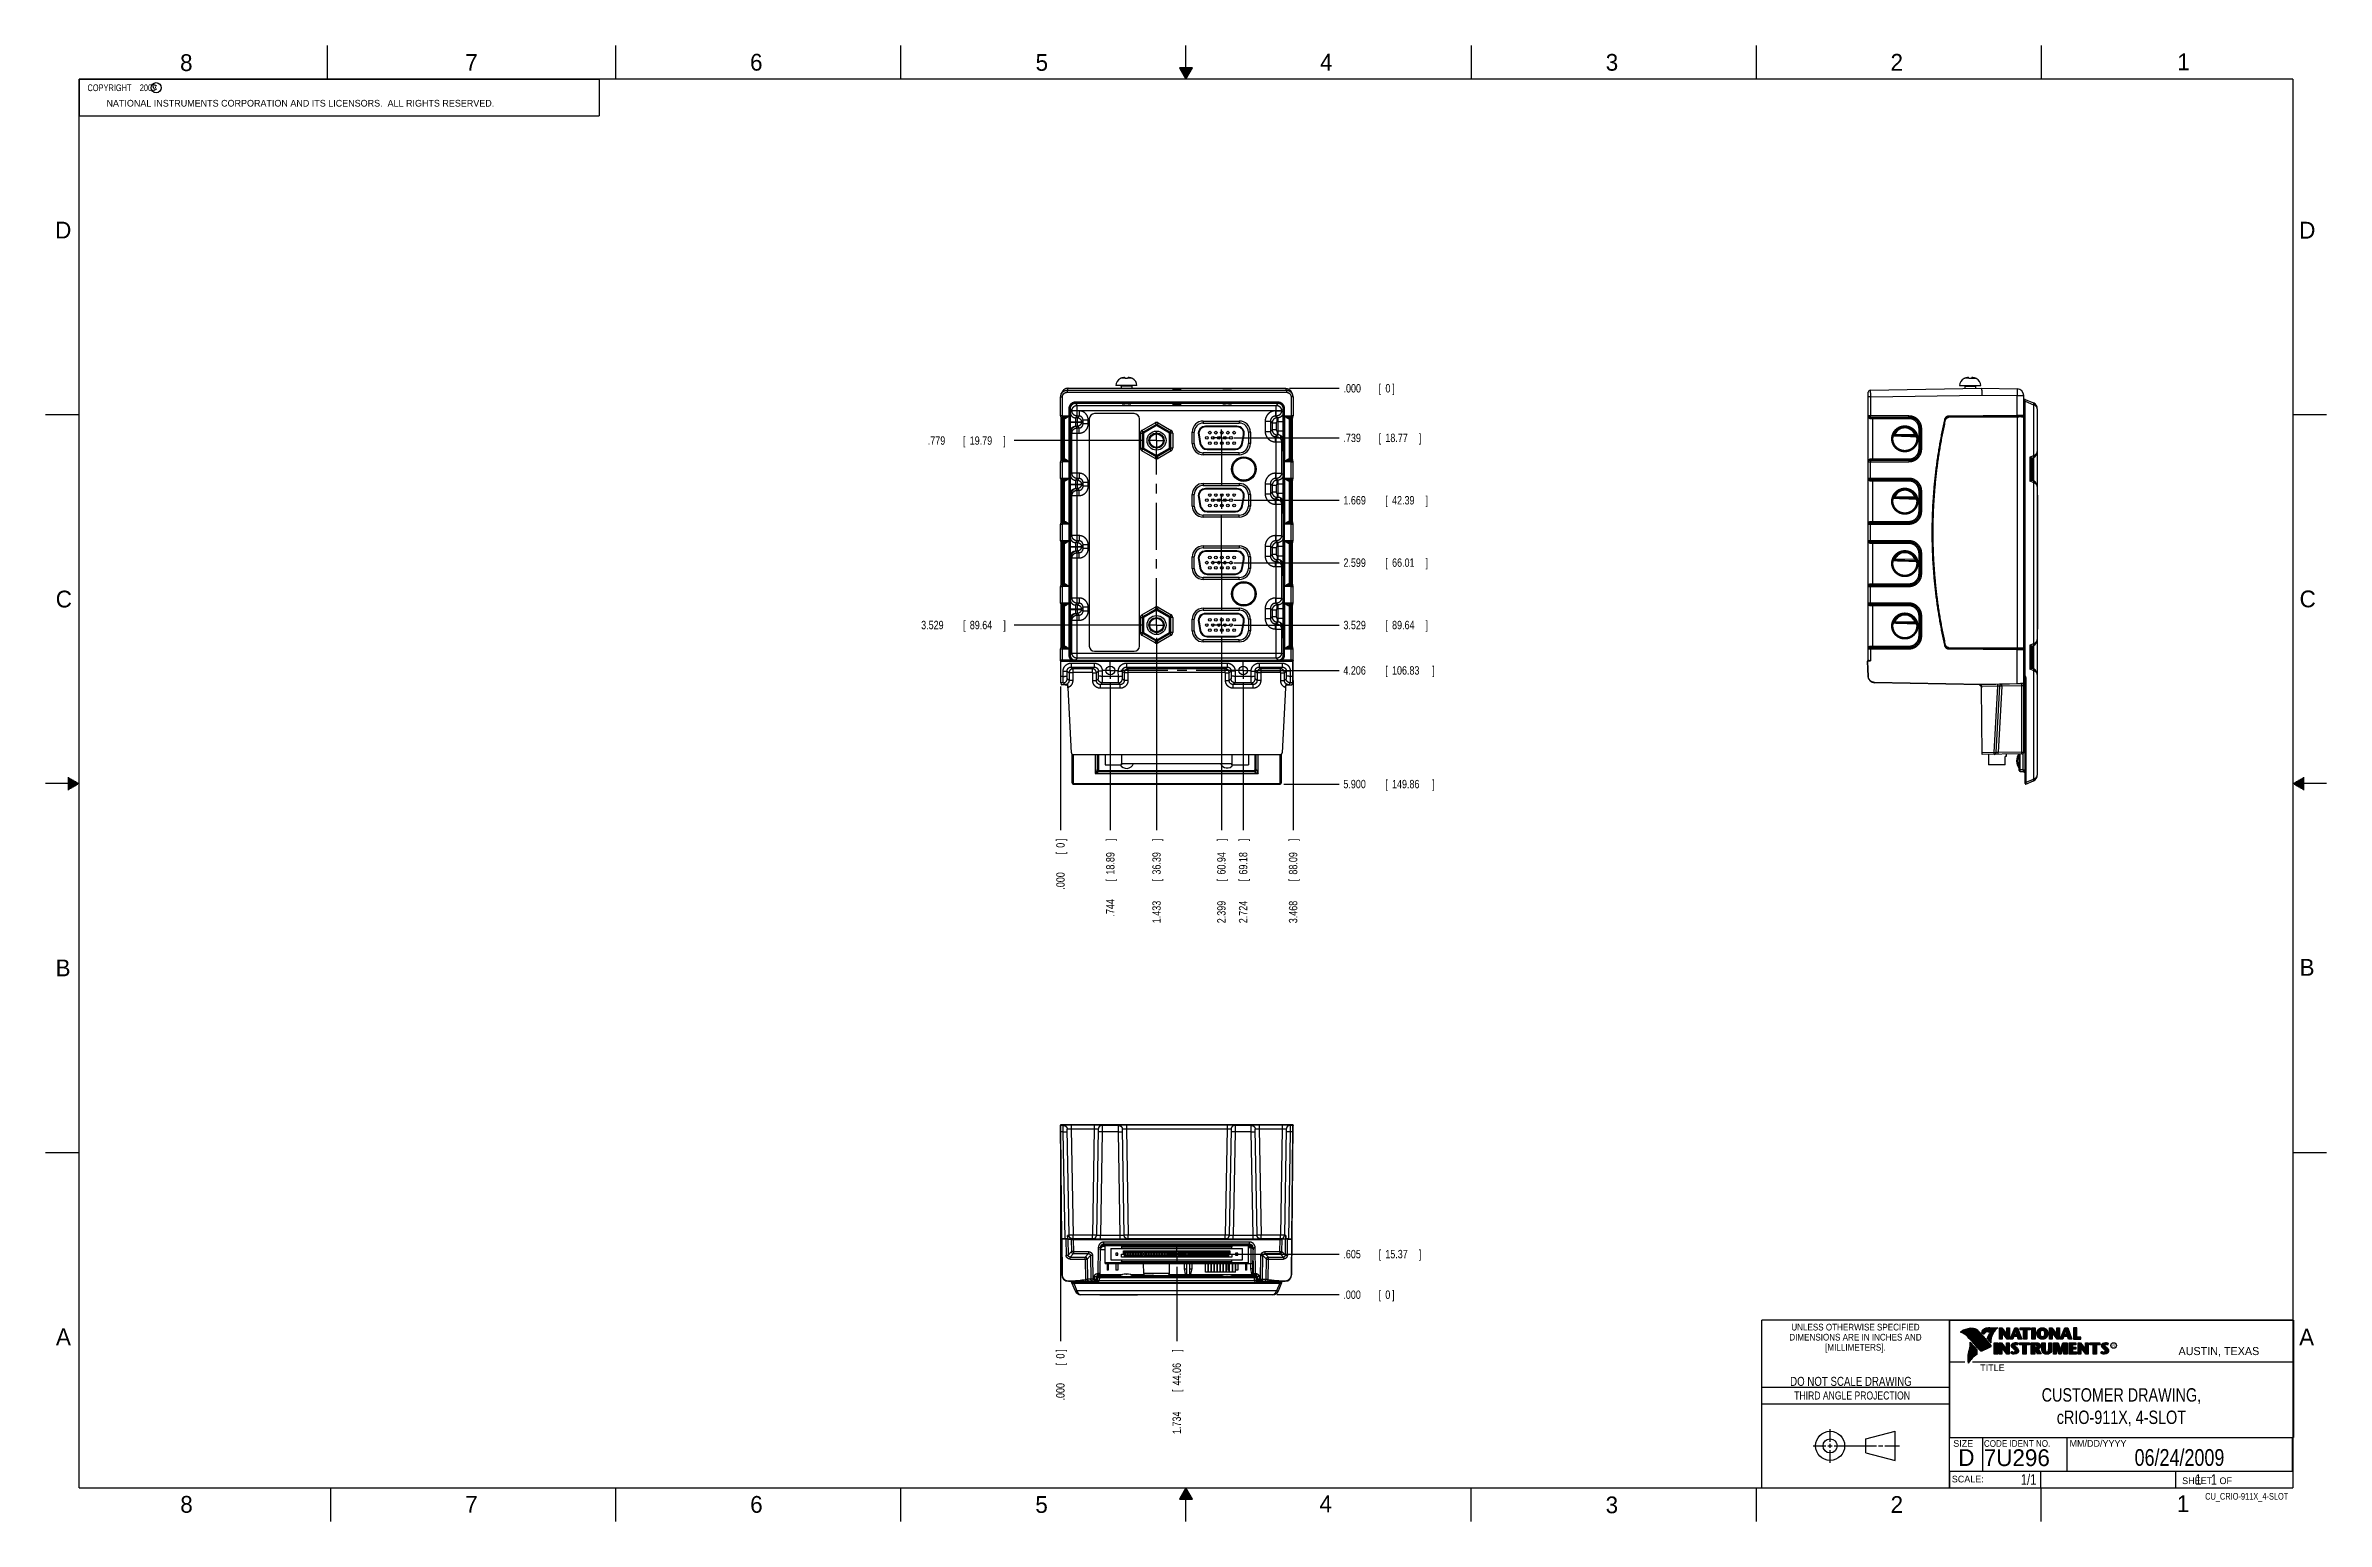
# Model space of a CAD drawing. Header units: inches. Extents: x 0 to 34, y 0 to 22.
import ezdxf
from ezdxf.enums import TextEntityAlignment as Align

# ---------------------------------------------------------------- set-up
doc = ezdxf.new("R2010")
doc.units = ezdxf.units.IN
doc.header["$LTSCALE"] = 1.87
doc.header["$MEASUREMENT"] = 0
doc.linetypes.add('CENTER', pattern=[0.6, 0.375, -0.075, 0.075, -0.075])
doc.layers.get('0').update_dxf_attribs({"linetype": 'CONTINUOUS'})
doc.layers.add('DEFAULT_1', color=7, linetype='CENTER')
doc.layers.add('DIMENSIONS', color=7, linetype='CONTINUOUS')
doc.styles.get("Standard").update_dxf_attribs({"font": 'txt', "width": 0.8})
doc.dimstyles.new('DIMSTYLE_1', dxfattribs={"dimtxt": 0.125, "dimasz": 0.18, "dimexe": 0.18, "dimexo": 0.0625, "dimgap": 0.09, "dimtad": 0, "dimtih": 1, "dimtoh": 1, "dimdec": 3, "dimzin": 4, "dimdsep": 46, "dimtxsty": 'STANDARD', "dimblk": '_FILLED', "dimblk1": '_FILLED', "dimblk2": '_FILLED', "dimcen": 0.09, "dimadec": 0, "dimazin": 0, "dimtp": 0.01, "dimtm": 0.01, "dimtfac": 1, "dimtdec": 3, "dimtofl": 0, "dimtmove": 0, "dimatfit": 3, "dimldrblk": '_FILLED', "dimfxl": 1, "dimtolj": 1, "dimtzin": 4, "dimarcsym": 0})

msp = doc.modelspace()

# ---------------------------------------------------------------- texts
at = {"color": 2, "linetype": 'CONTINUOUS'}
for s, height, p in [('8', 0.25, (2.0046, 21.6213)), ('7', 0.25, (6.2556, 21.6243)), ('6', 0.25, (10.5012, 21.6272)), ('5', 0.25, (14.7577, 21.6247)), ('4', 0.25, (18.9977, 21.6277)), ('3', 0.25, (23.257, 21.6259)), ('2', 0.25, (27.5025, 21.6262)), ('1', 0.25, (31.7781, 21.6326)), ('NATIONAL INSTRUMENTS CORPORATION AND ITS LICENSORS.  ALL RIGHTS RESERVED.', 0.1, (0.9071, 21.0911)), ('c', 0.1, (1.599, 21.3388)), ('D', 0.25, (0.1424, 19.125)), ('D', 0.25, (33.5947, 19.1236)), ('C', 0.25, (0.1508, 13.6246)), ('C', 0.25, (33.6004, 13.6267)), ('B', 0.25, (0.1484, 8.1257)), ('B', 0.25, (33.6006, 8.1345)), ('A', 0.25, (0.1541, 2.6261)), ('A', 0.25, (33.5939, 2.6228)), ('R', 0.042, (30.8076, 2.5994)), ('AUSTIN, TEXAS', 0.12, (31.7957, 2.479)), ('TITLE', 0.1, (28.8397, 2.2397)), ('SIZE', 0.1, (28.4379, 1.1118)), ('MM/DD/YYYY', 0.1, (30.1721, 1.1121)), ('SCALE:', 0.1, (28.4164, 0.5806)), ('8', 0.25, (2.0074, 0.1291)), ('7', 0.25, (6.2553, 0.1287)), ('6', 0.25, (10.5033, 0.1284)), ('5', 0.25, (14.754, 0.1262)), ('4', 0.25, (18.9884, 0.1369)), ('3', 0.25, (23.2555, 0.121)), ('2', 0.25, (27.5035, 0.1263)), ('1', 0.25, (31.7706, 0.139)), ('SHEET   OF', 0.1, (31.8499, 0.5557))]:
    msp.add_text(s, height=height, dxfattribs=at).set_placement(p)
for s, height, width, p in [('DIMENSIONS ARE IN INCHES AND', 0.1, 0.9, (26.9799, 2.6959)), ('UNLESS OTHERWISE SPECIFIED', 0.1, 0.9, (26.9799, 2.8459)), ('[MILLIMETERS].', 0.1, 0.9, (26.9799, 2.5459)), ('THIRD ANGLE PROJECTION', 0.12, 0.8, (26.9296, 1.8168))]:
    msp.add_text(s, height=height, dxfattribs=dict(at, width=width)).set_placement(p, align=Align.CENTER)
at = {"color": 7, "linetype": 'CONTINUOUS', "width": 0.8}
for s, height, p in [('DO NOT SCALE DRAWING', 0.135, (26.9127, 2.0199)), ('06/24/2009', 0.25, (31.81, 0.828))]:
    msp.add_text(s, height=height, dxfattribs=at).set_placement(p, align=Align.CENTER)
at = {"color": 7, "linetype": 'CONTINUOUS'}
for s, p in [('D  ', (28.5128, 0.8264)), ('7U296', (28.8928, 0.8245))]:
    msp.add_text(s, height=0.25, dxfattribs=at).set_placement(p)
at = {"color": 2, "linetype": 'CONTINUOUS', "width": 0.9}
msp.add_text('CODE IDENT NO.', height=0.1, dxfattribs=at).set_placement((28.8949, 1.1115))
at = {"color": 7, "linetype": 'CONTINUOUS', "width": 0.8}
msp.add_text('1/1', height=0.15625, dxfattribs=at).set_placement((29.677, 0.5469), align=Align.RIGHT)
at = {"color": 2, "linetype": 'CONTINUOUS', "width": 0.8}
msp.add_text('CU_CRIO-911X_4-SLOT', height=0.1, dxfattribs=at).set_placement((33.4328, 0.3236), align=Align.RIGHT)
at = {"color": 2, "linetype": 'CONTINUOUS', "insert": (0.5625, 21.4219), "char_height": 0.1, "width": 1.52, "attachment_point": 1}
msp.add_mtext('  COPYRIGHT    2009', dxfattribs=at)
at = {"color": 7, "linetype": 'CONTINUOUS'}
for s, insert, char_height, width, attachment_point in [('CUSTOMER DRAWING,\\PcRIO-911X, 4-SLOT', (30.9443, 1.9853), 0.2, 2.72, 2), ('     1   1', (31.8125, 0.7031), 0.15625, 1.25, 1)]:
    msp.add_mtext(s, dxfattribs=dict(at, insert=insert, char_height=char_height, width=width, attachment_point=attachment_point))

# ---------------------------------------------------------------- blocks, each defined once
blk = doc.blocks.new('*D0')
at = {"layer": 'DIMENSIONS', "color": 2, "linetype": 'CONTINUOUS'}
blk.add_line((18.46, 10.991), (19.283, 10.991), dxfattribs=at)
at = {"layer": 'DIMENSIONS', "color": 2, "linetype": 'CONTINUOUS', "width": 0.8}
for s, p in [('5.900', (19.346, 10.929)), ('[', (19.971, 10.929)), ('149.86', (20.071, 10.929)), (']', (20.671, 10.929))]:
    blk.add_text(s, height=0.125, dxfattribs=at).set_placement(p)
blk = doc.blocks.new('_FILLED')
at = {"color": 0, "linetype": 'BYBLOCK'}
blk.add_solid([(0, 0), (-1, 0.17), (-1, -0.17)], dxfattribs=at)
blk = doc.blocks.new('*D1')
at = {"layer": 'DIMENSIONS', "color": 2, "linetype": 'CONTINUOUS'}
blk.add_line((18.596, 12.535), (18.596, 10.304), dxfattribs=at)
at = {"layer": 'DIMENSIONS', "color": 2, "linetype": 'CONTINUOUS', "width": 0.8}
for s, p in [(']', (18.659, 10.142)), ('88.09', (18.659, 9.642)), ('[', (18.659, 9.542)), ('3.468', (18.659, 8.917))]:
    blk.add_text(s, height=0.125, rotation=90, dxfattribs=at).set_placement(p)
blk = doc.blocks.new('*D2')
at = {"layer": 'DIMENSIONS', "color": 2, "linetype": 'CONTINUOUS'}
blk.add_line((18.544, 16.891), (19.285, 16.891), dxfattribs=at)
at = {"layer": 'DIMENSIONS', "color": 2, "linetype": 'CONTINUOUS', "width": 0.8}
for s, p in [('.000', (19.348, 16.829)), ('[', (19.873, 16.829)), ('0', (19.973, 16.829)), (']', (20.073, 16.829))]:
    blk.add_text(s, height=0.125, dxfattribs=at).set_placement(p)
blk = doc.blocks.new('*D3')
at = {"layer": 'DIMENSIONS', "color": 2, "linetype": 'CONTINUOUS'}
blk.add_line((15.128, 12.444), (15.128, 10.304), dxfattribs=at)
at = {"layer": 'DIMENSIONS', "color": 2, "linetype": 'CONTINUOUS', "width": 0.8}
for s, p in [(']', (15.191, 10.142)), ('[', (15.191, 9.942)), ('0', (15.191, 10.042)), ('.000', (15.191, 9.417))]:
    blk.add_text(s, height=0.125, rotation=90, dxfattribs=at).set_placement(p)
blk = doc.blocks.new('*D4')
at = {"layer": 'DIMENSIONS', "color": 2, "linetype": 'CONTINUOUS'}
blk.add_line((17.715, 16.152), (19.285, 16.152), dxfattribs=at)
at = {"layer": 'DIMENSIONS', "color": 2, "linetype": 'CONTINUOUS', "width": 0.8}
for s, p in [('.739', (19.347, 16.09)), ('[', (19.872, 16.09)), ('18.77', (19.972, 16.09)), (']', (20.472, 16.09))]:
    blk.add_text(s, height=0.125, dxfattribs=at).set_placement(p)
blk = doc.blocks.new('*D5')
at = {"layer": 'DIMENSIONS', "color": 2, "linetype": 'CONTINUOUS'}
blk.add_line((17.715, 15.222), (19.285, 15.222), dxfattribs=at)
at = {"layer": 'DIMENSIONS', "color": 2, "linetype": 'CONTINUOUS', "width": 0.8}
for s, p in [('1.669', (19.347, 15.16)), ('[', (19.972, 15.16)), ('42.39', (20.072, 15.16)), (']', (20.572, 15.16))]:
    blk.add_text(s, height=0.125, dxfattribs=at).set_placement(p)
blk = doc.blocks.new('*D6')
at = {"layer": 'DIMENSIONS', "color": 2, "linetype": 'CONTINUOUS'}
blk.add_line((17.715, 14.292), (19.284, 14.292), dxfattribs=at)
at = {"layer": 'DIMENSIONS', "color": 2, "linetype": 'CONTINUOUS', "width": 0.8}
for s, p in [('2.599', (19.347, 14.23)), ('[', (19.972, 14.23)), ('66.01', (20.072, 14.23)), (']', (20.572, 14.23))]:
    blk.add_text(s, height=0.125, dxfattribs=at).set_placement(p)
blk = doc.blocks.new('*D7')
at = {"layer": 'DIMENSIONS', "color": 2, "linetype": 'CONTINUOUS'}
blk.add_line((17.715, 13.362), (19.284, 13.362), dxfattribs=at)
at = {"layer": 'DIMENSIONS', "color": 2, "linetype": 'CONTINUOUS', "width": 0.8}
for s, p in [('3.529', (19.347, 13.3)), ('[', (19.972, 13.3)), ('89.64', (20.072, 13.3)), (']', (20.572, 13.3))]:
    blk.add_text(s, height=0.125, dxfattribs=at).set_placement(p)
blk = doc.blocks.new('*D8')
at = {"layer": 'DIMENSIONS', "color": 2, "linetype": 'CONTINUOUS'}
blk.add_line((18.039, 12.685), (19.284, 12.685), dxfattribs=at)
at = {"layer": 'DIMENSIONS', "color": 2, "linetype": 'CONTINUOUS', "width": 0.8}
for s, p in [('4.206', (19.346, 12.623)), ('[', (19.971, 12.623)), ('106.83', (20.071, 12.623)), (']', (20.671, 12.623))]:
    blk.add_text(s, height=0.125, dxfattribs=at).set_placement(p)
blk = doc.blocks.new('*D9')
at = {"layer": 'DIMENSIONS', "color": 2, "linetype": 'CONTINUOUS'}
blk.add_line((16.373, 13.362), (14.44, 13.362), dxfattribs=at)
at = {"layer": 'DIMENSIONS', "color": 2, "linetype": 'CONTINUOUS', "width": 0.8}
for s, p in [('3.529', (13.052, 13.3)), ('[', (13.677, 13.3)), ('89.64', (13.777, 13.3)), (']', (14.277, 13.3))]:
    blk.add_text(s, height=0.125, dxfattribs=at).set_placement(p)
blk = doc.blocks.new('*D10')
at = {"layer": 'DIMENSIONS', "color": 2, "linetype": 'CONTINUOUS'}
blk.add_line((16.373, 16.112), (14.439, 16.112), dxfattribs=at)
at = {"layer": 'DIMENSIONS', "color": 2, "linetype": 'CONTINUOUS', "width": 0.8}
for s, p in [('.779', (13.151, 16.05)), ('[', (13.676, 16.05)), ('19.79', (13.776, 16.05)), (']', (14.276, 16.05))]:
    blk.add_text(s, height=0.125, dxfattribs=at).set_placement(p)
blk = doc.blocks.new('*D11')
at = {"layer": 'DIMENSIONS', "color": 2, "linetype": 'CONTINUOUS'}
blk.add_line((16.561, 13.174), (16.561, 10.304), dxfattribs=at)
at = {"layer": 'DIMENSIONS', "color": 2, "linetype": 'CONTINUOUS', "width": 0.8}
for s, p in [(']', (16.623, 10.142)), ('36.39', (16.623, 9.642)), ('[', (16.623, 9.542)), ('1.433', (16.623, 8.917))]:
    blk.add_text(s, height=0.125, rotation=90, dxfattribs=at).set_placement(p)
blk = doc.blocks.new('*D12')
at = {"layer": 'DIMENSIONS', "color": 2, "linetype": 'CONTINUOUS'}
blk.add_line((17.527, 13.174), (17.527, 10.304), dxfattribs=at)
at = {"layer": 'DIMENSIONS', "color": 2, "linetype": 'CONTINUOUS', "width": 0.8}
for s, p in [(']', (17.59, 10.142)), ('60.94', (17.59, 9.642)), ('[', (17.59, 9.542)), ('2.399', (17.59, 8.917))]:
    blk.add_text(s, height=0.125, rotation=90, dxfattribs=at).set_placement(p)
blk = doc.blocks.new('*D13')
at = {"layer": 'DIMENSIONS', "color": 2, "linetype": 'CONTINUOUS'}
blk.add_line((15.872, 12.497), (15.872, 10.304), dxfattribs=at)
at = {"layer": 'DIMENSIONS', "color": 2, "linetype": 'CONTINUOUS', "width": 0.8}
for s, p in [(']', (15.934, 10.142)), ('18.89', (15.934, 9.642)), ('[', (15.934, 9.542)), ('.744', (15.934, 9.017))]:
    blk.add_text(s, height=0.125, rotation=90, dxfattribs=at).set_placement(p)
blk = doc.blocks.new('*D14')
at = {"layer": 'DIMENSIONS', "color": 2, "linetype": 'CONTINUOUS'}
blk.add_line((17.852, 12.497), (17.852, 10.304), dxfattribs=at)
at = {"layer": 'DIMENSIONS', "color": 2, "linetype": 'CONTINUOUS', "width": 0.8}
for s, p in [(']', (17.914, 10.142)), ('69.18', (17.914, 9.642)), ('[', (17.914, 9.542)), ('2.724', (17.914, 8.917))]:
    blk.add_text(s, height=0.125, rotation=90, dxfattribs=at).set_placement(p)
blk = doc.blocks.new('*D15')
at = {"layer": 'DIMENSIONS', "color": 2, "linetype": 'CONTINUOUS'}
blk.add_line((16.862, 3.797), (16.862, 2.689), dxfattribs=at)
at = {"layer": 'DIMENSIONS', "color": 2, "linetype": 'CONTINUOUS', "width": 0.8}
for s, p in [(']', (16.924, 2.527)), ('44.06', (16.924, 2.027)), ('[', (16.924, 1.927)), ('1.734', (16.924, 1.302))]:
    blk.add_text(s, height=0.125, rotation=90, dxfattribs=at).set_placement(p)
blk = doc.blocks.new('*D16')
at = {"layer": 'DIMENSIONS', "color": 2, "linetype": 'CONTINUOUS'}
blk.add_line((17.049, 3.985), (19.284, 3.985), dxfattribs=at)
at = {"layer": 'DIMENSIONS', "color": 2, "linetype": 'CONTINUOUS', "width": 0.8}
for s, p in [('.605', (19.346, 3.922)), ('[', (19.871, 3.922)), ('15.37', (19.971, 3.922)), (']', (20.471, 3.922))]:
    blk.add_text(s, height=0.125, dxfattribs=at).set_placement(p)
blk = doc.blocks.new('*D17')
at = {"layer": 'DIMENSIONS', "color": 2, "linetype": 'CONTINUOUS'}
blk.add_line((15.127, 5.836), (15.127, 2.689), dxfattribs=at)
at = {"layer": 'DIMENSIONS', "color": 2, "linetype": 'CONTINUOUS', "width": 0.8}
for s, p in [(']', (15.19, 2.527)), ('0', (15.19, 2.427)), ('[', (15.19, 2.327)), ('.000', (15.19, 1.802))]:
    blk.add_text(s, height=0.125, rotation=90, dxfattribs=at).set_placement(p)
blk = doc.blocks.new('*D18')
at = {"layer": 'DIMENSIONS', "color": 2, "linetype": 'CONTINUOUS'}
blk.add_line((18.353, 3.38), (19.284, 3.38), dxfattribs=at)
at = {"layer": 'DIMENSIONS', "color": 2, "linetype": 'CONTINUOUS', "width": 0.8}
for s, p in [('.000', (19.346, 3.317)), ('[', (19.871, 3.317)), ('0', (19.971, 3.317)), (']', (20.071, 3.317))]:
    blk.add_text(s, height=0.125, dxfattribs=at).set_placement(p)

# ---------------------------------------------------------------- dimensions: what is measured, and where the dimension line sits
at = {"layer": 'DIMENSIONS', "color": 2, "linetype": 'CONTINUOUS'}
for feature_location, offset, dtype, origin, picture, middle in [((16.3732, 13.3621), (-1.9336, 0), 0, (16.4357, 16.8911), '*D9', (13.7146, 13.3621)), ((16.3732, 16.1121), (-1.9345, 0), 0, (16.4357, 16.8911), '*D10', (13.7637, 16.1121)), ((17.7147, 16.1521), (1.5701, 0), 0, (17.6522, 16.8911), '*D4', (19.9599, 16.1521)), ((17.7147, 15.2221), (1.5698, 0), 0, (17.6522, 16.8911), '*D5', (20.0096, 15.2221)), ((17.7147, 14.2921), (1.5696, 0), 0, (17.6522, 16.8911), '*D6', (20.0093, 14.2921)), ((17.7147, 13.3621), (1.5693, 0), 0, (17.6522, 16.8911), '*D7', (20.009, 13.3621)), ((18.0394, 12.6851), (1.2444, 0), 0, (17.9769, 16.8911), '*D8', (20.0588, 12.6851)), ((18.4598, 10.9912), (0.8235, 0), 0, (18.4816, 16.8911), '*D0', (20.0583, 10.9912)), ((18.5440603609, 16.8910825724), (0.7410344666, 0), 0, (18.4815603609, 16.8910825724), '*D2', (19.7600948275, 16.8910825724)), ((16.5608, 13.1745), (0, -2.87), 1, (15.1281, 13.237), '*D11', (16.5608, 9.5795)), ((17.5271, 13.1745), (0, -2.87), 1, (15.1281, 13.237), '*D12', (17.5271, 9.5795)), ((15.128103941, 12.4435530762), (0, -2.1390672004), 1, (15.128103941, 12.5060530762), '*D3', (15.128103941, 9.8294858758)), ((15.8718, 12.4975), (0, -2.193), 1, (15.1281, 12.56), '*D13', (15.8718, 9.6295)), ((17.8518, 12.4975), (0, -2.193), 1, (15.1281, 12.56), '*D14', (17.8518, 9.5795)), ((18.5963, 12.5351), (0, -2.2306), 1, (15.1281, 12.5061), '*D1', (18.5963, 9.5795)), ((15.1272908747, 5.8359365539), (0, -3.1467414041), 1, (15.1272908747, 5.8984365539), '*D17', (15.1272908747, 2.2141951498)), ((16.861789, 3.797095), (0, -1.1079), 1, (15.127291, 5.898437), '*D15', (16.861789, 1.964195)), ((17.0494, 3.9847), (2.2344, 0), 0, (18.2902, 3.3797), '*D16', (19.9588, 3.9847)), ((18.3527305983, 3.3796951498), (0.9310580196, 0), 0, (18.2902305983, 3.3796951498), '*D18', (19.7587886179, 3.3796951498))]:
    dim = msp.add_ordinate_dim(feature_location=feature_location, offset=offset, dtype=dtype, origin=origin, dimstyle='DIMSTYLE_1', dxfattribs=at)
    dim.commit()
    dim.dimension.update_dxf_attribs({"geometry": picture, "text_midpoint": middle})

# ---------------------------------------------------------------- linework, layer by layer
at = {"color": 2, "linetype": 'CONTINUOUS'}
for p, q in [((4.2, 21.5), (4.2, 22)), ((8.5, 21.5), (8.5, 22)), ((12.75, 21.5), (12.75, 22)), ((17, 21.5), (17, 22)), ((21.25, 22), (21.25, 21.5)), ((25.5, 22), (25.5, 21.5)), ((29.75, 22), (29.75, 21.5)), ((0.5, 21.5), (8.25, 21.5)), ((0.5, 21.5), (0.5, 20.9531)), ((8.25, 21.5), (8.25, 20.9531)), ((16.902, 21.6697), (17, 21.5)), ((17.098, 21.6697), (16.902, 21.6697)), ((16.9076, 21.66), (17.0924, 21.66)), ((16.9134, 21.65), (17.0866, 21.65)), ((16.9192, 21.64), (17.0808, 21.64)), ((16.925, 21.63), (17.0751, 21.63)), ((16.9307, 21.62), (17.0693, 21.62)), ((16.9365, 21.61), (17.0635, 21.61)), ((16.9423, 21.6), (17.0578, 21.6)), ((16.9481, 21.59), (17.052, 21.59)), ((16.9538, 21.58), (17.0462, 21.58)), ((16.9596, 21.57), (17.0404, 21.57)), ((16.9654, 21.56), (17.0347, 21.56)), ((16.9712, 21.55), (17.0289, 21.55)), ((16.9769, 21.54), (17.0231, 21.54)), ((16.9827, 21.53), (17.0173, 21.53)), ((16.9885, 21.52), (17.0116, 21.52)), ((16.9942, 21.51), (17.0058, 21.51)), ((17, 21.5), (17.098, 21.6697)), ((0.5, 20.9531), (8.25, 20.9531)), ((0, 16.5), (0.5, 16.5)), ((33.5, 16.5), (34, 16.5)), ((0.5, 11), (0, 11)), ((0.3303, 11.09), (0.3441, 11.09)), ((0.3303, 11.08), (0.3614, 11.08)), ((0.3303, 11.07), (0.3788, 11.07)), ((0.3303, 11.06), (0.3961, 11.06)), ((0.3303, 11.05), (0.4134, 11.05)), ((0.3303, 11.04), (0.4307, 11.04)), ((0.3303, 11.03), (0.448, 11.03)), ((0.3303, 11.02), (0.4654, 11.02)), ((0.3303, 11.01), (0.4827, 11.01)), ((0.3303, 10.99), (0.4827, 10.99)), ((0.3303, 10.98), (0.4654, 10.98)), ((0.3303, 10.97), (0.448, 10.97)), ((0.3303, 10.96), (0.4307, 10.96)), ((0.3303, 10.95), (0.4134, 10.95)), ((0.3303, 10.94), (0.3961, 10.94)), ((0.3303, 10.93), (0.3788, 10.93)), ((0.3303, 10.92), (0.3614, 10.92)), ((0.3303, 10.91), (0.3441, 10.91)), ((34, 11), (33.5, 11)), ((33.5173, 11.01), (33.6697, 11.01)), ((33.5173, 10.99), (33.6697, 10.99)), ((33.5347, 11.02), (33.6697, 11.02)), ((33.5347, 10.98), (33.6697, 10.98)), ((33.552, 11.03), (33.6697, 11.03)), ((33.552, 10.97), (33.6697, 10.97)), ((33.5693, 11.04), (33.6697, 11.04)), ((33.5693, 10.96), (33.6697, 10.96)), ((33.5866, 11.05), (33.6697, 11.05)), ((33.5866, 10.95), (33.6697, 10.95)), ((33.6039, 11.06), (33.6697, 11.06)), ((33.6039, 10.94), (33.6697, 10.94)), ((33.6213, 11.07), (33.6697, 11.07)), ((33.6213, 10.93), (33.6697, 10.93)), ((33.6386, 11.08), (33.6697, 11.08)), ((33.6386, 10.92), (33.6697, 10.92)), ((33.6559, 11.09), (33.6697, 11.09)), ((33.6559, 10.91), (33.6697, 10.91)), ((0, 5.5), (0.5, 5.5)), ((33.5, 5.5), (34, 5.5)), ((28.3793, 3.0003), (33.5093, 3.0003)), ((28.3793, 3.0003), (28.3793, 1.2503)), ((28.556, 2.8217), (28.556, 2.8246)), ((28.5629, 2.8193), (28.5629, 2.8291)), ((28.5698, 2.8166), (28.5698, 2.8333)), ((28.5766, 2.8137), (28.5766, 2.8374)), ((28.5835, 2.8105), (28.5835, 2.8412)), ((28.5904, 2.8071), (28.5904, 2.8449)), ((28.5972, 2.8034), (28.5972, 2.8479)), ((28.6041, 2.7994), (28.6041, 2.8508)), ((28.6109, 2.7952), (28.6109, 2.8535)), ((28.6178, 2.7906), (28.6178, 2.856)), ((28.6247, 2.7856), (28.6247, 2.8584)), ((28.6315, 2.7803), (28.6315, 2.8606)), ((28.6384, 2.7747), (28.6384, 2.8626)), ((28.6453, 2.7685), (28.6453, 2.8645)), ((28.6521, 2.762), (28.6521, 2.8662)), ((28.659, 2.7548), (28.659, 2.8679)), ((28.6659, 2.7474), (28.6659, 2.8695)), ((28.6727, 2.7398), (28.6727, 2.8708)), ((28.6796, 2.7323), (28.6796, 2.8719)), ((28.6865, 2.7247), (28.6865, 2.8727)), ((28.6933, 2.717), (28.6933, 2.8732)), ((28.7002, 2.7092), (28.7002, 2.8734)), ((28.707, 2.7014), (28.707, 2.8733)), ((28.7139, 2.6936), (28.7139, 2.873)), ((28.7208, 2.6856), (28.7208, 2.8724)), ((28.7276, 2.6776), (28.7276, 2.8716)), ((28.7345, 2.6696), (28.7345, 2.8704)), ((28.7414, 2.6615), (28.7414, 2.869)), ((28.7482, 2.6533), (28.7482, 2.8677)), ((28.7551, 2.6452), (28.7551, 2.8659)), ((28.762, 2.6372), (28.762, 2.8638)), ((28.7688, 2.6293), (28.7688, 2.8611)), ((28.7757, 2.6214), (28.7757, 2.858)), ((28.7826, 2.6137), (28.7826, 2.8543)), ((28.7894, 2.606), (28.7894, 2.8501)), ((28.7963, 2.5985), (28.7963, 2.8451)), ((28.8031, 2.591), (28.8031, 2.8394)), ((28.81, 2.5836), (28.81, 2.8328)), ((28.8169, 2.5762), (28.8169, 2.8253)), ((28.8237, 2.569), (28.8237, 2.8181)), ((28.8306, 2.5618), (28.8306, 2.8109)), ((28.8375, 2.5556), (28.8375, 2.8037)), ((28.8443, 2.5505), (28.8443, 2.7965)), ((28.8512, 2.5472), (28.8512, 2.7893)), ((28.8581, 2.5466), (28.8581, 2.782)), ((28.8865, 2.792), (28.8631, 2.8194)), ((28.8649, 2.5483), (28.8649, 2.7748)), ((28.8878, 2.7979), (28.8682, 2.8209)), ((28.8718, 2.8167), (28.8718, 2.8343)), ((28.8718, 2.5513), (28.8718, 2.7675)), ((28.8786, 2.8086), (28.8786, 2.8464)), ((28.8786, 2.5541), (28.8786, 2.7602)), ((28.8855, 2.8005), (28.8855, 2.854)), ((28.8855, 2.557), (28.8855, 2.7523)), ((28.8924, 2.8003), (28.8924, 2.8594)), ((28.8924, 2.5599), (28.8924, 2.744)), ((28.8992, 2.8044), (28.8992, 2.8634)), ((28.8992, 2.5628), (28.8992, 2.7357)), ((28.9061, 2.8094), (28.9061, 2.8668)), ((28.9061, 2.5659), (28.9061, 2.7274)), ((28.913, 2.8153), (28.913, 2.8696)), ((28.9198, 2.8223), (28.9198, 2.8719)), ((28.9267, 2.8275), (28.9267, 2.8737)), ((28.9336, 2.8311), (28.9336, 2.875)), ((28.9404, 2.8335), (28.9404, 2.8759)), ((28.962, 2.7048), (28.9438, 2.7257)), ((28.9473, 2.834), (28.9473, 2.8769)), ((28.9657, 2.7079), (28.9496, 2.7264)), ((28.9542, 2.8327), (28.9542, 2.8778)), ((28.9542, 2.7212), (28.9542, 2.7362)), ((28.961, 2.8306), (28.961, 2.8785)), ((28.961, 2.7133), (28.961, 2.7519)), ((28.9679, 2.8292), (28.9679, 2.8791)), ((28.9679, 2.7053), (28.9679, 2.7699)), ((28.9747, 2.8285), (28.9747, 2.8796)), ((28.9747, 2.697), (28.9747, 2.7823)), ((28.9816, 2.828), (28.9816, 2.88)), ((28.9816, 2.689), (28.9816, 2.7889)), ((28.9844, 2.885), (29.1009, 2.8868)), ((28.9845, 2.8802), (29.0882, 2.8817)), ((28.9885, 2.8278), (28.9885, 2.8802)), ((28.9885, 2.6813), (28.9885, 2.7921)), ((28.9953, 2.8276), (28.9953, 2.8803)), ((28.9953, 2.6998), (28.9953, 2.7939)), ((29.0022, 2.8263), (29.0022, 2.8804)), ((29.0022, 2.7448), (29.0022, 2.795)), ((29.0091, 2.822), (29.0091, 2.8805)), ((29.0091, 2.7642), (29.0091, 2.7954)), ((29.0159, 2.7805), (29.0159, 2.8806)), ((29.0228, 2.7947), (29.0228, 2.8807)), ((29.0297, 2.8073), (29.0297, 2.8808)), ((29.0365, 2.8188), (29.0365, 2.881)), ((29.0434, 2.8293), (29.0434, 2.8811)), ((29.0502, 2.8389), (29.0502, 2.8812)), ((29.0571, 2.8479), (29.0571, 2.8813)), ((29.064, 2.8562), (29.064, 2.8814)), ((29.0708, 2.8641), (29.0708, 2.8815)), ((29.0777, 2.8714), (29.0777, 2.8816)), ((29.1256, 2.8852), (29.1624, 2.8852)), ((29.1256, 2.7166), (29.1256, 2.8852)), ((29.1305, 2.8804), (29.16, 2.8804)), ((29.1305, 2.7215), (29.1305, 2.8804)), ((29.1604, 2.7215), (29.1305, 2.7215)), ((29.1395, 2.7215), (29.1395, 2.8804)), ((29.1462, 2.7215), (29.1462, 2.8804)), ((29.1529, 2.7215), (29.1529, 2.8804)), ((29.1604, 2.8299), (29.1596, 2.8804)), ((29.16, 2.8804), (29.2402, 2.7746)), ((29.2438, 2.7215), (29.1604, 2.8299)), ((29.1604, 2.8299), (29.1604, 2.7215)), ((29.1624, 2.8852), (29.2354, 2.7891)), ((29.2414, 2.7166), (29.1653, 2.8156)), ((29.1653, 2.8156), (29.1653, 2.7166)), ((29.1663, 2.8222), (29.1663, 2.872)), ((29.173, 2.8135), (29.173, 2.8632)), ((29.1798, 2.8048), (29.1798, 2.8543)), ((29.1865, 2.7961), (29.1865, 2.8455)), ((29.1932, 2.7873), (29.1932, 2.8367)), ((29.1999, 2.7786), (29.1999, 2.8278)), ((29.2066, 2.7699), (29.2066, 2.819)), ((29.2133, 2.7612), (29.2133, 2.8101)), ((29.22, 2.7525), (29.22, 2.8013)), ((29.2267, 2.7437), (29.2267, 2.7924)), ((29.2334, 2.735), (29.2334, 2.7836)), ((29.2354, 2.8852), (29.2754, 2.8852)), ((29.2354, 2.7891), (29.2354, 2.8852)), ((29.2402, 2.8804), (29.2705, 2.8804)), ((29.2402, 2.7746), (29.2402, 2.8804)), ((29.2402, 2.7263), (29.2402, 2.7746)), ((29.2705, 2.7215), (29.2438, 2.7215)), ((29.2469, 2.7215), (29.2469, 2.8804)), ((29.2536, 2.7215), (29.2536, 2.8804)), ((29.2603, 2.7215), (29.2603, 2.8804)), ((29.267, 2.7215), (29.267, 2.8804)), ((29.2705, 2.8804), (29.2705, 2.7215)), ((29.2754, 2.8852), (29.2754, 2.7166)), ((29.2853, 2.7167), (29.3541, 2.8851)), ((29.2926, 2.7216), (29.3574, 2.8802)), ((29.3219, 2.7216), (29.2926, 2.7216)), ((29.3006, 2.7216), (29.3006, 2.7411)), ((29.3073, 2.7216), (29.3073, 2.7575)), ((29.314, 2.7216), (29.314, 2.774)), ((29.3207, 2.7216), (29.3207, 2.7904)), ((29.3381, 2.7618), (29.3219, 2.7216)), ((29.3414, 2.7569), (29.3252, 2.7167)), ((29.3274, 2.7353), (29.3274, 2.8068)), ((29.3341, 2.752), (29.3341, 2.8232)), ((29.3968, 2.7618), (29.3381, 2.7618)), ((29.3408, 2.7618), (29.3408, 2.8396)), ((29.3933, 2.7569), (29.3414, 2.7569)), ((29.3434, 2.7787), (29.365, 2.8486)), ((29.3918, 2.7787), (29.3434, 2.7787)), ((29.3475, 2.7921), (29.3475, 2.8561)), ((29.3475, 2.7618), (29.3475, 2.7787)), ((29.35, 2.7836), (29.3686, 2.8438)), ((29.3854, 2.7836), (29.35, 2.7836)), ((29.3541, 2.8851), (29.3967, 2.8851)), ((29.3543, 2.8139), (29.3543, 2.8725)), ((29.3543, 2.7618), (29.3543, 2.7787)), ((29.3574, 2.8802), (29.3933, 2.8802)), ((29.361, 2.8356), (29.361, 2.8802)), ((29.361, 2.7618), (29.361, 2.7787)), ((29.365, 2.8486), (29.3728, 2.8486)), ((29.3677, 2.8486), (29.3677, 2.8802)), ((29.3677, 2.7618), (29.3677, 2.7787)), ((29.3686, 2.8438), (29.3691, 2.8438)), ((29.3691, 2.8438), (29.3854, 2.7836)), ((29.3728, 2.8486), (29.3918, 2.7787)), ((29.3744, 2.8428), (29.3744, 2.8802)), ((29.3744, 2.7618), (29.3744, 2.7787)), ((29.3811, 2.8181), (29.3811, 2.8802)), ((29.3811, 2.7618), (29.3811, 2.7787)), ((29.3878, 2.7935), (29.3878, 2.8802)), ((29.3878, 2.7618), (29.3878, 2.7787)), ((29.3933, 2.8802), (29.4535, 2.7216)), ((29.4068, 2.7167), (29.3933, 2.7569)), ((29.3945, 2.7618), (29.3945, 2.877)), ((29.3967, 2.8851), (29.4606, 2.7167)), ((29.4103, 2.7216), (29.3968, 2.7618)), ((29.4012, 2.7485), (29.4012, 2.8593)), ((29.4079, 2.7286), (29.4079, 2.8416)), ((29.4535, 2.7216), (29.4103, 2.7216)), ((29.4147, 2.7216), (29.4147, 2.8239)), ((29.4214, 2.7216), (29.4214, 2.8063)), ((29.4281, 2.7216), (29.4281, 2.7886)), ((29.4348, 2.7216), (29.4348, 2.7709)), ((29.4357, 2.8851), (29.584, 2.8851)), ((29.4357, 2.8537), (29.4357, 2.8851)), ((29.4843, 2.8537), (29.4357, 2.8537)), ((29.4406, 2.8802), (29.5791, 2.8802)), ((29.4406, 2.8586), (29.4406, 2.8802)), ((29.4892, 2.8586), (29.4406, 2.8586)), ((29.4415, 2.7216), (29.4415, 2.7532)), ((29.4482, 2.8586), (29.4482, 2.8802)), ((29.4482, 2.7216), (29.4482, 2.7355)), ((29.4549, 2.8586), (29.4549, 2.8802)), ((29.4616, 2.8586), (29.4616, 2.8802)), ((29.4684, 2.8586), (29.4684, 2.8802)), ((29.4751, 2.8586), (29.4751, 2.8802)), ((29.4818, 2.8586), (29.4818, 2.8802)), ((29.4843, 2.7167), (29.4843, 2.8537)), ((29.4892, 2.8586), (29.4885, 2.8802)), ((29.4892, 2.7216), (29.4892, 2.8586)), ((29.5305, 2.7216), (29.4892, 2.7216)), ((29.4952, 2.7216), (29.4952, 2.8802)), ((29.5019, 2.7216), (29.5019, 2.8802)), ((29.5086, 2.7216), (29.5086, 2.8802)), ((29.5153, 2.7216), (29.5153, 2.8802)), ((29.522, 2.7216), (29.522, 2.8802)), ((29.5305, 2.8586), (29.5288, 2.8802)), ((29.5791, 2.8586), (29.5305, 2.8586)), ((29.5305, 2.8586), (29.5305, 2.7216)), ((29.584, 2.8537), (29.5354, 2.8537)), ((29.5354, 2.8537), (29.5354, 2.7167)), ((29.5355, 2.8586), (29.5355, 2.8802)), ((29.5422, 2.8586), (29.5422, 2.8802)), ((29.5489, 2.8586), (29.5489, 2.8802)), ((29.5556, 2.8586), (29.5556, 2.8802)), ((29.5623, 2.8586), (29.5623, 2.8802)), ((29.569, 2.8586), (29.569, 2.8802)), ((29.5757, 2.8586), (29.5757, 2.8802)), ((29.5791, 2.8802), (29.5791, 2.8586)), ((29.584, 2.8851), (29.584, 2.8537)), ((29.6099, 2.8851), (29.6607, 2.8851)), ((29.6099, 2.7167), (29.6099, 2.8851)), ((29.6148, 2.8802), (29.6558, 2.8802)), ((29.6148, 2.7216), (29.6148, 2.8802)), ((29.6558, 2.7216), (29.6148, 2.7216)), ((29.6227, 2.7216), (29.6227, 2.8802)), ((29.6294, 2.7216), (29.6294, 2.8802)), ((29.6361, 2.7216), (29.6361, 2.8802)), ((29.6429, 2.7216), (29.6429, 2.8802)), ((29.6496, 2.7216), (29.6496, 2.8802)), ((29.6558, 2.8802), (29.6558, 2.7216)), ((29.6607, 2.8851), (29.6607, 2.7167)), ((29.6844, 2.806), (29.6846, 2.8095)), ((29.6844, 2.8025), (29.6844, 2.806)), ((29.6844, 2.7989), (29.6844, 2.8025)), ((29.6847, 2.7953), (29.6844, 2.7989)), ((29.6846, 2.8095), (29.6849, 2.813)), ((29.685, 2.7918), (29.6847, 2.7953)), ((29.6849, 2.813), (29.6853, 2.8165)), ((29.6854, 2.7882), (29.685, 2.7918)), ((29.6853, 2.8165), (29.6858, 2.8198)), ((29.686, 2.7847), (29.6854, 2.7882)), ((29.6858, 2.8198), (29.6865, 2.8232)), ((29.6866, 2.7812), (29.686, 2.7847)), ((29.6865, 2.8232), (29.6872, 2.8264)), ((29.6874, 2.7778), (29.6866, 2.7812)), ((29.6872, 2.8264), (29.6881, 2.8296)), ((29.6883, 2.7744), (29.6874, 2.7778)), ((29.6881, 2.8296), (29.6891, 2.8327)), ((29.6893, 2.7711), (29.6883, 2.7744)), ((29.6891, 2.8327), (29.6903, 2.8357)), ((29.6892, 2.8025), (29.6893, 2.8059)), ((29.6893, 2.7991), (29.6892, 2.8025)), ((29.6893, 2.8059), (29.6894, 2.8092)), ((29.6895, 2.7957), (29.6893, 2.7991)), ((29.6904, 2.7679), (29.6893, 2.7711)), ((29.6894, 2.8092), (29.6897, 2.8125)), ((29.6898, 2.7923), (29.6895, 2.7957)), ((29.6897, 2.8125), (29.6901, 2.8158)), ((29.6903, 2.7889), (29.6898, 2.7923)), ((29.6901, 2.8158), (29.6906, 2.819)), ((29.6903, 2.8357), (29.6915, 2.8386)), ((29.6908, 2.7855), (29.6903, 2.7889)), ((29.6915, 2.7647), (29.6904, 2.7679)), ((29.6906, 2.819), (29.6912, 2.8221)), ((29.6914, 2.7822), (29.6908, 2.7855)), ((29.6912, 2.8221), (29.692, 2.8252)), ((29.6922, 2.7789), (29.6914, 2.7822)), ((29.6915, 2.8386), (29.6929, 2.8415)), ((29.6928, 2.7617), (29.6915, 2.7647)), ((29.692, 2.8252), (29.6928, 2.8282)), ((29.693, 2.7757), (29.6922, 2.7789)), ((29.6928, 2.8282), (29.6938, 2.8311)), ((29.6942, 2.7587), (29.6928, 2.7617)), ((29.6929, 2.8415), (29.6944, 2.8443)), ((29.6939, 2.7726), (29.693, 2.7757)), ((29.6938, 2.8311), (29.6948, 2.8339)), ((29.695, 2.7695), (29.6939, 2.7726)), ((29.6957, 2.7558), (29.6942, 2.7587)), ((29.6944, 2.8443), (29.696, 2.847)), ((29.6948, 2.8339), (29.696, 2.8366)), ((29.695, 2.7695), (29.6948, 2.8339)), ((29.6961, 2.7666), (29.695, 2.7695)), ((29.6973, 2.753), (29.6957, 2.7558)), ((29.696, 2.847), (29.6977, 2.8497)), ((29.696, 2.8366), (29.6972, 2.8393)), ((29.6973, 2.7637), (29.6961, 2.7666)), ((29.6972, 2.8393), (29.6986, 2.8419)), ((29.6986, 2.7608), (29.6973, 2.7637)), ((29.699, 2.7502), (29.6973, 2.753)), ((29.6977, 2.8497), (29.6995, 2.8523)), ((29.6986, 2.8419), (29.7001, 2.8445)), ((29.7, 2.7581), (29.6986, 2.7608)), ((29.7008, 2.7475), (29.699, 2.7502)), ((29.6995, 2.8523), (29.7015, 2.8549)), ((29.7015, 2.7555), (29.7, 2.7581)), ((29.7001, 2.8445), (29.7017, 2.847)), ((29.7028, 2.745), (29.7008, 2.7475)), ((29.7015, 2.8549), (29.7035, 2.8574)), ((29.7015, 2.7555), (29.7017, 2.847)), ((29.7031, 2.7529), (29.7015, 2.7555)), ((29.7017, 2.847), (29.7035, 2.8495)), ((29.7048, 2.7425), (29.7028, 2.745)), ((29.7048, 2.7504), (29.7031, 2.7529)), ((29.7035, 2.8574), (29.7057, 2.8599)), ((29.7035, 2.8495), (29.7053, 2.8519)), ((29.7066, 2.7479), (29.7048, 2.7504)), ((29.7069, 2.7401), (29.7048, 2.7425)), ((29.7053, 2.8519), (29.7073, 2.8543)), ((29.7057, 2.8599), (29.708, 2.8623)), ((29.7085, 2.7456), (29.7066, 2.7479)), ((29.7091, 2.7377), (29.7069, 2.7401)), ((29.7073, 2.8543), (29.7093, 2.8566)), ((29.708, 2.8623), (29.7103, 2.8646)), ((29.7085, 2.7456), (29.7093, 2.8566)), ((29.7105, 2.7434), (29.7085, 2.7456)), ((29.7114, 2.7355), (29.7091, 2.7377)), ((29.7093, 2.8566), (29.7115, 2.8589)), ((29.7103, 2.8646), (29.7128, 2.8668)), ((29.7125, 2.7412), (29.7105, 2.7434)), ((29.7138, 2.7334), (29.7114, 2.7355)), ((29.7115, 2.8589), (29.7137, 2.861)), ((29.7147, 2.7391), (29.7125, 2.7412)), ((29.7128, 2.8668), (29.7152, 2.8689)), ((29.7137, 2.861), (29.716, 2.8631)), ((29.7162, 2.7314), (29.7138, 2.7334)), ((29.7147, 2.7391), (29.716, 2.8631)), ((29.7169, 2.7371), (29.7147, 2.7391)), ((29.7152, 2.8689), (29.7178, 2.8709)), ((29.716, 2.8631), (29.7183, 2.8651)), ((29.7188, 2.7295), (29.7162, 2.7314)), ((29.7192, 2.7353), (29.7169, 2.7371)), ((29.7178, 2.8709), (29.7204, 2.8727)), ((29.7183, 2.8651), (29.7207, 2.867)), ((29.7214, 2.7277), (29.7188, 2.7295)), ((29.7216, 2.7335), (29.7192, 2.7353)), ((29.7204, 2.8727), (29.723, 2.8745)), ((29.7207, 2.867), (29.7231, 2.8687)), ((29.7241, 2.726), (29.7214, 2.7277)), ((29.7216, 2.7335), (29.7231, 2.8687)), ((29.7241, 2.7318), (29.7216, 2.7335)), ((29.723, 2.8745), (29.7257, 2.8761)), ((29.7231, 2.8687), (29.7256, 2.8703)), ((29.7266, 2.7302), (29.7241, 2.7318)), ((29.7269, 2.7244), (29.7241, 2.726)), ((29.7256, 2.8703), (29.7281, 2.8718)), ((29.7257, 2.8761), (29.7285, 2.8776)), ((29.7292, 2.7288), (29.7266, 2.7302)), ((29.7299, 2.723), (29.7269, 2.7244)), ((29.7281, 2.8718), (29.7307, 2.8732)), ((29.7292, 2.7288), (29.7281, 2.8718)), ((29.7285, 2.8776), (29.7313, 2.8789)), ((29.7319, 2.7274), (29.7292, 2.7288)), ((29.7329, 2.7217), (29.7299, 2.723)), ((29.7307, 2.8732), (29.7333, 2.8745)), ((29.7313, 2.8789), (29.7342, 2.8802)), ((29.7313, 2.8045), (29.7314, 2.8068)), ((29.7313, 2.8022), (29.7313, 2.8045)), ((29.7313, 2.7999), (29.7313, 2.8022)), ((29.7314, 2.7975), (29.7313, 2.7999)), ((29.7314, 2.8068), (29.7315, 2.8091)), ((29.7315, 2.7952), (29.7314, 2.7975)), ((29.7315, 2.8091), (29.7316, 2.8113)), ((29.7316, 2.7929), (29.7315, 2.7952)), ((29.7316, 2.8113), (29.7318, 2.8135)), ((29.7318, 2.7906), (29.7316, 2.7929)), ((29.7318, 2.8135), (29.732, 2.8157)), ((29.732, 2.7883), (29.7318, 2.7906)), ((29.7347, 2.7262), (29.7319, 2.7274)), ((29.732, 2.8157), (29.7323, 2.8178)), ((29.7323, 2.7861), (29.732, 2.7883)), ((29.7323, 2.8178), (29.7325, 2.8198)), ((29.7326, 2.7839), (29.7323, 2.7861)), ((29.7325, 2.8198), (29.7328, 2.8218)), ((29.7329, 2.7818), (29.7326, 2.7839)), ((29.7328, 2.8218), (29.7332, 2.8237)), ((29.7333, 2.7798), (29.7329, 2.7818)), ((29.736, 2.7205), (29.7329, 2.7217)), ((29.7332, 2.8237), (29.7336, 2.8256)), ((29.7333, 2.8745), (29.736, 2.8757)), ((29.7337, 2.7778), (29.7333, 2.7798)), ((29.7336, 2.8256), (29.734, 2.8274)), ((29.7342, 2.7758), (29.7337, 2.7778)), ((29.734, 2.8274), (29.7345, 2.8291)), ((29.7342, 2.8802), (29.7371, 2.8814)), ((29.7347, 2.7739), (29.7342, 2.7758)), ((29.7345, 2.8291), (29.735, 2.8309)), ((29.7352, 2.7721), (29.7347, 2.7739)), ((29.7347, 2.7262), (29.7351, 2.7723)), ((29.7376, 2.7251), (29.7347, 2.7262)), ((29.735, 2.8309), (29.7356, 2.8326)), ((29.7358, 2.7703), (29.7352, 2.7721)), ((29.7356, 2.8326), (29.7362, 2.8343)), ((29.7357, 2.8328), (29.736, 2.8757)), ((29.7364, 2.7686), (29.7358, 2.7703)), ((29.736, 2.8757), (29.7388, 2.8768)), ((29.7392, 2.7194), (29.736, 2.7205)), ((29.7362, 2.8343), (29.7369, 2.8359)), ((29.7362, 2.8045), (29.7363, 2.8067)), ((29.7362, 2.8022), (29.7362, 2.8045)), ((29.7362, 2.8), (29.7362, 2.8022)), ((29.7363, 2.7977), (29.7362, 2.8)), ((29.7363, 2.8067), (29.7364, 2.8088)), ((29.7364, 2.7955), (29.7363, 2.7977)), ((29.7364, 2.8088), (29.7365, 2.811)), ((29.7365, 2.7932), (29.7364, 2.7955)), ((29.7371, 2.7669), (29.7364, 2.7686)), ((29.7365, 2.811), (29.7367, 2.8131)), ((29.7367, 2.791), (29.7365, 2.7932)), ((29.7367, 2.8131), (29.7369, 2.8152)), ((29.7369, 2.7888), (29.7367, 2.791)), ((29.7369, 2.8359), (29.7376, 2.8375)), ((29.7369, 2.8152), (29.7371, 2.8171)), ((29.7371, 2.7867), (29.7369, 2.7888)), ((29.7371, 2.8814), (29.7402, 2.8824)), ((29.7371, 2.8171), (29.7374, 2.8191)), ((29.7374, 2.7846), (29.7371, 2.7867)), ((29.7378, 2.7652), (29.7371, 2.7669)), ((29.7374, 2.8191), (29.7377, 2.8209)), ((29.7377, 2.7826), (29.7374, 2.7846)), ((29.7376, 2.8375), (29.7384, 2.8391)), ((29.7406, 2.7241), (29.7376, 2.7251)), ((29.7377, 2.8209), (29.738, 2.8228)), ((29.7381, 2.7807), (29.7377, 2.7826)), ((29.7385, 2.7636), (29.7378, 2.7652)), ((29.738, 2.8228), (29.7384, 2.8245)), ((29.7385, 2.7788), (29.7381, 2.7807)), ((29.7384, 2.8391), (29.7392, 2.8407)), ((29.7384, 2.8245), (29.7388, 2.8262)), ((29.7389, 2.777), (29.7385, 2.7788)), ((29.7393, 2.762), (29.7385, 2.7636)), ((29.7388, 2.8768), (29.7417, 2.8778)), ((29.7388, 2.8262), (29.7392, 2.8278)), ((29.7394, 2.7752), (29.7389, 2.777)), ((29.7392, 2.8407), (29.7401, 2.8422)), ((29.7392, 2.8278), (29.7397, 2.8294)), ((29.7402, 2.7605), (29.7393, 2.762)), ((29.7399, 2.7735), (29.7394, 2.7752)), ((29.7397, 2.8294), (29.7402, 2.831)), ((29.7404, 2.7719), (29.7399, 2.7735)), ((29.7401, 2.8422), (29.741, 2.8437)), ((29.7402, 2.8824), (29.7433, 2.8833)), ((29.7402, 2.831), (29.7408, 2.8325)), ((29.7411, 2.759), (29.7402, 2.7605)), ((29.741, 2.7703), (29.7404, 2.7719)), ((29.7438, 2.7232), (29.7406, 2.7241)), ((29.7408, 2.8325), (29.7414, 2.834)), ((29.741, 2.8437), (29.742, 2.8451)), ((29.7416, 2.7687), (29.741, 2.7703)), ((29.7421, 2.7576), (29.7411, 2.759)), ((29.7414, 2.834), (29.742, 2.8355)), ((29.7422, 2.7672), (29.7416, 2.7687)), ((29.7417, 2.8778), (29.7446, 2.8786)), ((29.7421, 2.8451), (29.7417, 2.8778)), ((29.742, 2.8451), (29.7431, 2.8464)), ((29.742, 2.8355), (29.7427, 2.8369)), ((29.7432, 2.7563), (29.7421, 2.7576)), ((29.7429, 2.7658), (29.7422, 2.7672)), ((29.7427, 2.8369), (29.7435, 2.8383)), ((29.7436, 2.7644), (29.7429, 2.7658)), ((29.7431, 2.8464), (29.7442, 2.8477)), ((29.7435, 2.7232), (29.7431, 2.7563)), ((29.7443, 2.7549), (29.7432, 2.7563)), ((29.7433, 2.8833), (29.7465, 2.8842)), ((29.7435, 2.8383), (29.7442, 2.8396)), ((29.7444, 2.763), (29.7436, 2.7644)), ((29.747, 2.7224), (29.7438, 2.7232)), ((29.7442, 2.8477), (29.7454, 2.8489)), ((29.7442, 2.8396), (29.7451, 2.8409)), ((29.7455, 2.7537), (29.7443, 2.7549)), ((29.7452, 2.7617), (29.7444, 2.763)), ((29.7446, 2.8786), (29.7476, 2.8794)), ((29.7451, 2.8409), (29.7459, 2.8421)), ((29.7461, 2.7605), (29.7452, 2.7617)), ((29.7454, 2.8489), (29.7467, 2.85)), ((29.7467, 2.7525), (29.7455, 2.7537)), ((29.7459, 2.8421), (29.7469, 2.8433)), ((29.747, 2.7593), (29.7461, 2.7605)), ((29.7465, 2.8842), (29.7497, 2.8849)), ((29.7467, 2.85), (29.748, 2.851)), ((29.748, 2.7514), (29.7467, 2.7525)), ((29.7469, 2.8433), (29.7478, 2.8444)), ((29.7479, 2.7582), (29.747, 2.7593)), ((29.7503, 2.7217), (29.747, 2.7224)), ((29.7476, 2.8794), (29.7507, 2.8801)), ((29.7478, 2.8444), (29.7488, 2.8454)), ((29.7489, 2.7571), (29.7479, 2.7582)), ((29.748, 2.851), (29.7493, 2.852)), ((29.7493, 2.7504), (29.748, 2.7514)), ((29.7488, 2.8454), (29.7498, 2.8463)), ((29.75, 2.7561), (29.7489, 2.7571)), ((29.7493, 2.852), (29.7507, 2.8529)), ((29.7508, 2.7494), (29.7493, 2.7504)), ((29.7497, 2.8849), (29.753, 2.8855)), ((29.7498, 2.8463), (29.7509, 2.8471)), ((29.7511, 2.7552), (29.75, 2.7561)), ((29.7502, 2.8526), (29.7502, 2.88)), ((29.7502, 2.7218), (29.7502, 2.7498)), ((29.7537, 2.7212), (29.7503, 2.7217)), ((29.7507, 2.8801), (29.7538, 2.8807)), ((29.7507, 2.8529), (29.7521, 2.8537)), ((29.7522, 2.7485), (29.7508, 2.7494)), ((29.7509, 2.8471), (29.752, 2.8479)), ((29.7522, 2.7543), (29.7511, 2.7552)), ((29.752, 2.8479), (29.7532, 2.8487)), ((29.7521, 2.8537), (29.7536, 2.8544)), ((29.7534, 2.7535), (29.7522, 2.7543)), ((29.7538, 2.7477), (29.7522, 2.7485)), ((29.753, 2.8855), (29.7563, 2.886)), ((29.7532, 2.8487), (29.7544, 2.8493)), ((29.7546, 2.7528), (29.7534, 2.7535)), ((29.7536, 2.8544), (29.7551, 2.855)), ((29.7571, 2.7208), (29.7537, 2.7212)), ((29.7538, 2.8807), (29.7569, 2.8811)), ((29.7553, 2.7471), (29.7538, 2.7477)), ((29.7544, 2.8493), (29.7556, 2.8499)), ((29.7559, 2.7522), (29.7546, 2.7528)), ((29.7551, 2.855), (29.7566, 2.8556)), ((29.7569, 2.7465), (29.7553, 2.7471)), ((29.7556, 2.8499), (29.7569, 2.8504)), ((29.7571, 2.7516), (29.7559, 2.7522)), ((29.7563, 2.886), (29.7597, 2.8863)), ((29.7566, 2.8556), (29.7582, 2.856)), ((29.7569, 2.8811), (29.7601, 2.8814)), ((29.7569, 2.8504), (29.7582, 2.8509)), ((29.7586, 2.746), (29.7569, 2.7465)), ((29.757, 2.8556), (29.757, 2.8811)), ((29.757, 2.7208), (29.757, 2.7465)), ((29.7585, 2.7511), (29.7571, 2.7516)), ((29.7605, 2.7205), (29.7571, 2.7208)), ((29.7582, 2.856), (29.7599, 2.8564)), ((29.7582, 2.8509), (29.7595, 2.8513)), ((29.7598, 2.7507), (29.7585, 2.7511)), ((29.7603, 2.7456), (29.7586, 2.746)), ((29.7595, 2.8513), (29.7609, 2.8517)), ((29.7597, 2.8863), (29.763, 2.8865)), ((29.7612, 2.7504), (29.7598, 2.7507)), ((29.7599, 2.8564), (29.7615, 2.8567)), ((29.7601, 2.8814), (29.7633, 2.8816)), ((29.762, 2.7453), (29.7603, 2.7456)), ((29.7639, 2.7203), (29.7605, 2.7205)), ((29.7609, 2.8517), (29.7623, 2.8519)), ((29.7626, 2.7501), (29.7612, 2.7504)), ((29.7615, 2.8567), (29.7632, 2.857)), ((29.7637, 2.7451), (29.762, 2.7453)), ((29.7623, 2.8519), (29.7637, 2.8521)), ((29.764, 2.75), (29.7626, 2.7501)), ((29.763, 2.8865), (29.7664, 2.8866)), ((29.7632, 2.857), (29.7649, 2.8571)), ((29.7633, 2.8816), (29.7665, 2.8817)), ((29.7637, 2.857), (29.7637, 2.8817)), ((29.7637, 2.8521), (29.7651, 2.8522)), ((29.7654, 2.745), (29.7637, 2.7451)), ((29.7637, 2.7203), (29.7637, 2.7451)), ((29.7673, 2.7203), (29.7639, 2.7203)), ((29.7655, 2.7499), (29.764, 2.75)), ((29.7649, 2.8571), (29.7667, 2.8571)), ((29.7651, 2.8522), (29.7666, 2.8522)), ((29.7672, 2.7451), (29.7654, 2.745)), ((29.767, 2.7499), (29.7655, 2.7499)), ((29.7664, 2.8866), (29.7698, 2.8866)), ((29.7665, 2.8817), (29.7696, 2.8817)), ((29.7666, 2.8522), (29.768, 2.8522)), ((29.7667, 2.8571), (29.7684, 2.857)), ((29.7684, 2.75), (29.767, 2.7499)), ((29.7689, 2.7452), (29.7672, 2.7451)), ((29.7707, 2.7203), (29.7673, 2.7203)), ((29.768, 2.8522), (29.7695, 2.852)), ((29.7684, 2.857), (29.7701, 2.8569)), ((29.7699, 2.7502), (29.7684, 2.75)), ((29.7707, 2.7454), (29.7689, 2.7452)), ((29.7695, 2.852), (29.771, 2.8518)), ((29.7696, 2.8817), (29.7728, 2.8815)), ((29.7698, 2.8866), (29.7732, 2.8864)), ((29.7714, 2.7505), (29.7699, 2.7502)), ((29.7701, 2.8569), (29.7718, 2.8566)), ((29.7704, 2.7203), (29.7708, 2.7454)), ((29.7724, 2.7457), (29.7707, 2.7454)), ((29.774, 2.7205), (29.7707, 2.7203)), ((29.771, 2.8518), (29.7724, 2.8515)), ((29.7729, 2.7508), (29.7714, 2.7505)), ((29.7718, 2.8566), (29.7735, 2.8563)), ((29.7724, 2.8565), (29.7728, 2.8815)), ((29.7724, 2.8515), (29.7738, 2.8511)), ((29.7741, 2.7461), (29.7724, 2.7457)), ((29.7728, 2.8815), (29.776, 2.8812)), ((29.7743, 2.7512), (29.7729, 2.7508)), ((29.7732, 2.8864), (29.7765, 2.8861)), ((29.7735, 2.8563), (29.7751, 2.8558)), ((29.7738, 2.8511), (29.7752, 2.8507)), ((29.7773, 2.7208), (29.774, 2.7205)), ((29.7757, 2.7466), (29.7741, 2.7461)), ((29.7757, 2.7517), (29.7743, 2.7512)), ((29.7751, 2.8558), (29.7767, 2.8554)), ((29.7752, 2.8507), (29.7766, 2.8502)), ((29.7771, 2.7522), (29.7757, 2.7517)), ((29.7774, 2.7471), (29.7757, 2.7466)), ((29.776, 2.8812), (29.7791, 2.8808)), ((29.7765, 2.8861), (29.7798, 2.8856)), ((29.7766, 2.8502), (29.7779, 2.8497)), ((29.7767, 2.8554), (29.7783, 2.8548)), ((29.7784, 2.7528), (29.7771, 2.7522)), ((29.7771, 2.7208), (29.7774, 2.7471)), ((29.7805, 2.7212), (29.7773, 2.7208)), ((29.779, 2.7477), (29.7774, 2.7471)), ((29.7779, 2.8497), (29.7791, 2.8491)), ((29.7783, 2.8548), (29.7798, 2.8542)), ((29.7796, 2.7534), (29.7784, 2.7528)), ((29.7788, 2.8546), (29.7791, 2.8808)), ((29.7805, 2.7484), (29.779, 2.7477)), ((29.7791, 2.8808), (29.7822, 2.8803)), ((29.7791, 2.8491), (29.7803, 2.8485)), ((29.7808, 2.7541), (29.7796, 2.7534)), ((29.7798, 2.8856), (29.7831, 2.885)), ((29.7798, 2.8542), (29.7813, 2.8535)), ((29.7803, 2.8485), (29.7814, 2.8478)), ((29.782, 2.7491), (29.7805, 2.7484)), ((29.7837, 2.7218), (29.7805, 2.7212)), ((29.7819, 2.7549), (29.7808, 2.7541)), ((29.7813, 2.8535), (29.7827, 2.8527)), ((29.7814, 2.8478), (29.7825, 2.847)), ((29.783, 2.7557), (29.7819, 2.7549)), ((29.7834, 2.75), (29.782, 2.7491)), ((29.7822, 2.8803), (29.7853, 2.8796)), ((29.7825, 2.847), (29.7835, 2.8462)), ((29.7827, 2.8527), (29.7841, 2.8519)), ((29.784, 2.7565), (29.783, 2.7557)), ((29.7831, 2.885), (29.7864, 2.8843)), ((29.7848, 2.7509), (29.7834, 2.75)), ((29.7835, 2.8462), (29.7845, 2.8454)), ((29.7868, 2.7224), (29.7837, 2.7218)), ((29.7838, 2.7218), (29.7841, 2.7504)), ((29.785, 2.7575), (29.784, 2.7565)), ((29.7841, 2.8519), (29.7854, 2.851)), ((29.7845, 2.8454), (29.7854, 2.8445)), ((29.7861, 2.7519), (29.7848, 2.7509)), ((29.785, 2.8512), (29.7853, 2.8796)), ((29.7859, 2.7585), (29.785, 2.7575)), ((29.7853, 2.8796), (29.7883, 2.8788)), ((29.7854, 2.851), (29.7866, 2.85)), ((29.7854, 2.8445), (29.7863, 2.8436)), ((29.7867, 2.7595), (29.7859, 2.7585)), ((29.7873, 2.7529), (29.7861, 2.7519)), ((29.7863, 2.8436), (29.7871, 2.8426)), ((29.7864, 2.8843), (29.7896, 2.8835)), ((29.7866, 2.85), (29.7878, 2.849)), ((29.7876, 2.7607), (29.7867, 2.7595)), ((29.7899, 2.7232), (29.7868, 2.7224)), ((29.7871, 2.8426), (29.7879, 2.8416)), ((29.7885, 2.7541), (29.7873, 2.7529)), ((29.7884, 2.7619), (29.7876, 2.7607)), ((29.7878, 2.849), (29.7889, 2.848)), ((29.7879, 2.8416), (29.7887, 2.8405)), ((29.7883, 2.8788), (29.7913, 2.8779)), ((29.7891, 2.7632), (29.7884, 2.7619)), ((29.7896, 2.7553), (29.7885, 2.7541)), ((29.7887, 2.8405), (29.7894, 2.8394)), ((29.7889, 2.848), (29.79, 2.8469)), ((29.7898, 2.7645), (29.7891, 2.7632)), ((29.7894, 2.8394), (29.79, 2.8382)), ((29.7896, 2.8835), (29.7928, 2.8826)), ((29.7906, 2.7566), (29.7896, 2.7553)), ((29.7905, 2.766), (29.7898, 2.7645)), ((29.7929, 2.7241), (29.7899, 2.7232)), ((29.79, 2.8469), (29.791, 2.8457)), ((29.79, 2.8382), (29.7907, 2.8369)), ((29.7912, 2.7674), (29.7905, 2.766)), ((29.7916, 2.7579), (29.7906, 2.7566)), ((29.7907, 2.8369), (29.7913, 2.8355)), ((29.791, 2.8457), (29.7919, 2.8445)), ((29.7918, 2.769), (29.7912, 2.7674)), ((29.7913, 2.8779), (29.7942, 2.8769)), ((29.7917, 2.8448), (29.7913, 2.8779)), ((29.7913, 2.8355), (29.7919, 2.8341)), ((29.7925, 2.7593), (29.7916, 2.7579)), ((29.7924, 2.7705), (29.7918, 2.769)), ((29.7919, 2.8445), (29.7928, 2.8432)), ((29.7919, 2.8341), (29.7924, 2.8325)), ((29.7924, 2.8325), (29.793, 2.8309)), ((29.793, 2.7721), (29.7924, 2.7705)), ((29.7934, 2.7608), (29.7925, 2.7593)), ((29.7929, 2.7241), (29.7926, 2.7594)), ((29.7928, 2.8826), (29.7959, 2.8815)), ((29.7928, 2.8432), (29.7936, 2.8418)), ((29.7959, 2.7252), (29.7929, 2.7241)), ((29.793, 2.8309), (29.7935, 2.8292)), ((29.7935, 2.7738), (29.793, 2.7721)), ((29.7942, 2.7623), (29.7934, 2.7608)), ((29.7935, 2.8292), (29.7941, 2.8274)), ((29.794, 2.7755), (29.7935, 2.7738)), ((29.7936, 2.8418), (29.7944, 2.8404)), ((29.7945, 2.7773), (29.794, 2.7755)), ((29.7941, 2.8274), (29.7945, 2.8256)), ((29.7942, 2.8769), (29.7971, 2.8758)), ((29.795, 2.7639), (29.7942, 2.7623)), ((29.7944, 2.8404), (29.7951, 2.839)), ((29.7945, 2.8256), (29.795, 2.8236)), ((29.795, 2.7791), (29.7945, 2.7773)), ((29.7976, 2.7206), (29.7945, 2.7195)), ((29.795, 2.8236), (29.7954, 2.8217)), ((29.7954, 2.781), (29.795, 2.7791)), ((29.7957, 2.7655), (29.795, 2.7639)), ((29.7951, 2.839), (29.7958, 2.8374)), ((29.7954, 2.8217), (29.7958, 2.8196)), ((29.7958, 2.7829), (29.7954, 2.781)), ((29.7963, 2.7672), (29.7957, 2.7655)), ((29.7958, 2.8374), (29.7964, 2.8359)), ((29.7958, 2.8196), (29.7961, 2.8175)), ((29.7961, 2.7849), (29.7958, 2.7829)), ((29.7959, 2.8815), (29.799, 2.8803)), ((29.7989, 2.7264), (29.7959, 2.7252)), ((29.7961, 2.8175), (29.7964, 2.8154)), ((29.7964, 2.7869), (29.7961, 2.7849)), ((29.797, 2.7688), (29.7963, 2.7672)), ((29.7964, 2.8359), (29.797, 2.8342)), ((29.7964, 2.8154), (29.7966, 2.8132)), ((29.7966, 2.789), (29.7964, 2.7869)), ((29.7966, 2.8132), (29.7968, 2.811)), ((29.7968, 2.7911), (29.7966, 2.789)), ((29.7968, 2.811), (29.7969, 2.8088)), ((29.7969, 2.7932), (29.7968, 2.7911)), ((29.7969, 2.8088), (29.797, 2.8066)), ((29.7971, 2.7954), (29.7969, 2.7932)), ((29.797, 2.8342), (29.7976, 2.8324)), ((29.797, 2.8066), (29.7971, 2.8044)), ((29.7976, 2.7706), (29.797, 2.7688)), ((29.7971, 2.8758), (29.8, 2.8746)), ((29.7971, 2.8044), (29.7972, 2.8021)), ((29.7972, 2.7999), (29.7971, 2.7976)), ((29.7971, 2.7976), (29.7971, 2.7954)), ((29.7977, 2.8322), (29.7972, 2.8758)), ((29.7972, 2.8021), (29.7972, 2.7999)), ((29.7976, 2.8324), (29.7982, 2.8306)), ((29.7982, 2.7724), (29.7976, 2.7706)), ((29.8008, 2.7219), (29.7976, 2.7206)), ((29.7982, 2.8306), (29.7988, 2.8287)), ((29.7987, 2.7742), (29.7982, 2.7724)), ((29.7989, 2.7264), (29.7984, 2.7729)), ((29.7993, 2.7761), (29.7987, 2.7742)), ((29.7988, 2.8287), (29.7993, 2.8267)), ((29.8017, 2.7277), (29.7989, 2.7264)), ((29.799, 2.8803), (29.802, 2.879)), ((29.7993, 2.8267), (29.7997, 2.8247)), ((29.7997, 2.778), (29.7993, 2.7761)), ((29.7997, 2.8247), (29.8002, 2.8226)), ((29.8002, 2.78), (29.7997, 2.778)), ((29.8, 2.8746), (29.8027, 2.8732)), ((29.8002, 2.8226), (29.8006, 2.8204)), ((29.8006, 2.782), (29.8002, 2.78)), ((29.8006, 2.8204), (29.8009, 2.8182)), ((29.8009, 2.7841), (29.8006, 2.782)), ((29.8039, 2.7233), (29.8008, 2.7219)), ((29.8009, 2.8182), (29.8012, 2.816)), ((29.8012, 2.7863), (29.8009, 2.7841)), ((29.8012, 2.816), (29.8014, 2.8137)), ((29.8014, 2.7885), (29.8012, 2.7863)), ((29.8014, 2.8137), (29.8016, 2.8114)), ((29.8017, 2.7907), (29.8014, 2.7885)), ((29.8016, 2.8114), (29.8018, 2.8091)), ((29.8018, 2.7929), (29.8017, 2.7907)), ((29.8046, 2.7291), (29.8017, 2.7277)), ((29.8018, 2.8091), (29.8019, 2.8068)), ((29.8019, 2.7952), (29.8018, 2.7929)), ((29.8019, 2.8068), (29.802, 2.8045)), ((29.802, 2.7975), (29.8019, 2.7952)), ((29.802, 2.879), (29.805, 2.8776)), ((29.802, 2.8045), (29.802, 2.8022)), ((29.802, 2.8022), (29.802, 2.7998)), ((29.802, 2.7998), (29.802, 2.7975)), ((29.8027, 2.8732), (29.8054, 2.8718)), ((29.8069, 2.7248), (29.8039, 2.7233)), ((29.8046, 2.7291), (29.8054, 2.8718)), ((29.8073, 2.7306), (29.8046, 2.7291)), ((29.805, 2.8776), (29.8078, 2.876)), ((29.8054, 2.8718), (29.8081, 2.8702)), ((29.8098, 2.7264), (29.8069, 2.7248)), ((29.8099, 2.7323), (29.8073, 2.7306)), ((29.8078, 2.876), (29.8106, 2.8744)), ((29.8081, 2.8702), (29.8106, 2.8686)), ((29.8126, 2.7282), (29.8098, 2.7264)), ((29.8125, 2.734), (29.8099, 2.7323)), ((29.8106, 2.8744), (29.8134, 2.8726)), ((29.8106, 2.8686), (29.8131, 2.8668)), ((29.8125, 2.734), (29.8131, 2.8668)), ((29.8149, 2.7358), (29.8125, 2.734)), ((29.8153, 2.73), (29.8126, 2.7282)), ((29.8131, 2.8668), (29.8155, 2.865)), ((29.8134, 2.8726), (29.816, 2.8708)), ((29.8172, 2.7377), (29.8149, 2.7358)), ((29.8179, 2.732), (29.8153, 2.73)), ((29.8155, 2.865), (29.8179, 2.863)), ((29.816, 2.8708), (29.8186, 2.8688)), ((29.8194, 2.7398), (29.8172, 2.7377)), ((29.8179, 2.863), (29.8201, 2.861)), ((29.8194, 2.7398), (29.8179, 2.863)), ((29.8204, 2.7341), (29.8179, 2.732)), ((29.8186, 2.8688), (29.8211, 2.8667)), ((29.8215, 2.7419), (29.8194, 2.7398)), ((29.8201, 2.861), (29.8222, 2.8589)), ((29.8228, 2.7362), (29.8204, 2.7341)), ((29.8211, 2.8667), (29.8234, 2.8646)), ((29.8235, 2.7441), (29.8215, 2.7419)), ((29.8222, 2.8589), (29.8243, 2.8567)), ((29.825, 2.7385), (29.8228, 2.7362)), ((29.8234, 2.8646), (29.8257, 2.8623)), ((29.8254, 2.7463), (29.8235, 2.7441)), ((29.8243, 2.8567), (29.8263, 2.8544)), ((29.8272, 2.7408), (29.825, 2.7385)), ((29.8254, 2.7463), (29.8263, 2.8544)), ((29.8273, 2.7487), (29.8254, 2.7463)), ((29.8257, 2.8623), (29.8279, 2.86)), ((29.8263, 2.8544), (29.8281, 2.8521)), ((29.8292, 2.7433), (29.8272, 2.7408)), ((29.829, 2.7511), (29.8273, 2.7487)), ((29.8279, 2.86), (29.83, 2.8575)), ((29.8281, 2.8521), (29.8299, 2.8497)), ((29.8307, 2.7536), (29.829, 2.7511)), ((29.8312, 2.7458), (29.8292, 2.7433)), ((29.8299, 2.8497), (29.8315, 2.8472)), ((29.83, 2.8575), (29.832, 2.8551)), ((29.8323, 2.7562), (29.8307, 2.7536)), ((29.833, 2.7484), (29.8312, 2.7458)), ((29.8315, 2.8472), (29.8331, 2.8447)), ((29.832, 2.8551), (29.8339, 2.8525)), ((29.8323, 2.7562), (29.8331, 2.8447)), ((29.8338, 2.7589), (29.8323, 2.7562)), ((29.8348, 2.751), (29.833, 2.7484)), ((29.8331, 2.8447), (29.8345, 2.8421)), ((29.8352, 2.7616), (29.8338, 2.7589)), ((29.8339, 2.8525), (29.8356, 2.8499)), ((29.8345, 2.8421), (29.8359, 2.8395)), ((29.8365, 2.7537), (29.8348, 2.751)), ((29.8365, 2.7643), (29.8352, 2.7616)), ((29.8356, 2.8499), (29.8373, 2.8472)), ((29.8359, 2.8395), (29.8371, 2.8368)), ((29.8377, 2.7671), (29.8365, 2.7643)), ((29.838, 2.7565), (29.8365, 2.7537)), ((29.8371, 2.8368), (29.8383, 2.834)), ((29.8373, 2.8472), (29.8388, 2.8444)), ((29.8388, 2.77), (29.8377, 2.7671)), ((29.8395, 2.7594), (29.838, 2.7565)), ((29.8383, 2.834), (29.8393, 2.8311)), ((29.8388, 2.8444), (29.8403, 2.8416)), ((29.8399, 2.773), (29.8388, 2.77)), ((29.8393, 2.8311), (29.8402, 2.8281)), ((29.8399, 2.773), (29.8393, 2.8311)), ((29.8409, 2.7623), (29.8395, 2.7594)), ((29.8408, 2.776), (29.8399, 2.773)), ((29.8402, 2.8281), (29.8411, 2.825)), ((29.8403, 2.8416), (29.8416, 2.8387)), ((29.8416, 2.779), (29.8408, 2.776)), ((29.8422, 2.7653), (29.8409, 2.7623)), ((29.8411, 2.825), (29.8418, 2.8218)), ((29.8416, 2.8387), (29.8428, 2.8357)), ((29.8423, 2.7821), (29.8416, 2.779)), ((29.8418, 2.8218), (29.8425, 2.8186)), ((29.8434, 2.7683), (29.8422, 2.7653)), ((29.8428, 2.7853), (29.8423, 2.7821)), ((29.8425, 2.8186), (29.843, 2.8153)), ((29.8428, 2.8357), (29.8439, 2.8327)), ((29.8433, 2.7886), (29.8428, 2.7853)), ((29.843, 2.8153), (29.8435, 2.812)), ((29.8437, 2.7918), (29.8433, 2.7886)), ((29.8445, 2.7714), (29.8434, 2.7683)), ((29.8435, 2.812), (29.8438, 2.8086)), ((29.8439, 2.7951), (29.8437, 2.7918)), ((29.8438, 2.8086), (29.844, 2.8052)), ((29.8439, 2.8327), (29.8449, 2.8295)), ((29.8441, 2.7985), (29.8439, 2.7951)), ((29.844, 2.8052), (29.8441, 2.8018)), ((29.8441, 2.8018), (29.8441, 2.7985)), ((29.8455, 2.7746), (29.8445, 2.7714)), ((29.8449, 2.8295), (29.8458, 2.8262)), ((29.8463, 2.7779), (29.8455, 2.7746)), ((29.8458, 2.8262), (29.8466, 2.8229)), ((29.847, 2.7812), (29.8463, 2.7779)), ((29.8466, 2.8229), (29.8473, 2.8195)), ((29.8477, 2.7845), (29.847, 2.7812)), ((29.8473, 2.8195), (29.8479, 2.816)), ((29.8482, 2.7879), (29.8477, 2.7845)), ((29.8479, 2.816), (29.8483, 2.8125)), ((29.8485, 2.7914), (29.8482, 2.7879)), ((29.8483, 2.8125), (29.8486, 2.809)), ((29.8488, 2.7949), (29.8485, 2.7914)), ((29.8486, 2.809), (29.8489, 2.8054)), ((29.8489, 2.7984), (29.8488, 2.7949)), ((29.8489, 2.8054), (29.849, 2.8019)), ((29.849, 2.8019), (29.8489, 2.7984)), ((29.8727, 2.8852), (29.9095, 2.8852)), ((29.8727, 2.7166), (29.8727, 2.8852)), ((29.8775, 2.8804), (29.907, 2.8804)), ((29.8775, 2.7215), (29.8775, 2.8804)), ((29.9074, 2.7215), (29.8775, 2.7215)), ((29.8845, 2.7215), (29.8845, 2.8804)), ((29.8929, 2.7215), (29.8929, 2.8804)), ((29.8996, 2.7215), (29.8996, 2.8804)), ((29.9046, 2.8804), (29.9074, 2.8299)), ((29.907, 2.8804), (29.9873, 2.7746)), ((29.9909, 2.7215), (29.9074, 2.8299)), ((29.9074, 2.8299), (29.9074, 2.7215)), ((29.9095, 2.8852), (29.9824, 2.7891)), ((29.9113, 2.8249), (29.9113, 2.8747)), ((29.9885, 2.7166), (29.9123, 2.8156)), ((29.9123, 2.8156), (29.9123, 2.7166)), ((29.918, 2.8162), (29.918, 2.8659)), ((29.9247, 2.8074), (29.9247, 2.857)), ((29.9315, 2.7987), (29.9315, 2.8482)), ((29.9382, 2.79), (29.9382, 2.8393)), ((29.9449, 2.7813), (29.9449, 2.8305)), ((29.9516, 2.7725), (29.9516, 2.8216)), ((29.9583, 2.7638), (29.9583, 2.8128)), ((29.965, 2.7551), (29.965, 2.804)), ((29.9717, 2.7464), (29.9717, 2.7951)), ((29.9784, 2.7376), (29.9784, 2.7863)), ((29.9824, 2.8852), (30.0224, 2.8852)), ((29.9824, 2.7891), (29.9824, 2.8852)), ((29.9851, 2.7289), (29.9873, 2.7746)), ((29.9873, 2.8804), (30.0175, 2.8804)), ((29.9873, 2.7746), (29.9873, 2.8804)), ((30.0175, 2.7215), (29.9909, 2.7215)), ((29.9919, 2.7202), (29.9919, 2.8804)), ((29.9986, 2.7215), (29.9986, 2.8804)), ((30.0053, 2.7215), (30.0053, 2.8804)), ((30.012, 2.7215), (30.012, 2.8804)), ((30.0175, 2.8804), (30.0175, 2.7215)), ((30.0224, 2.8852), (30.0224, 2.7166)), ((30.0324, 2.7167), (30.1013, 2.8851)), ((30.0397, 2.7216), (30.1045, 2.8802)), ((30.069, 2.7216), (30.0397, 2.7216)), ((30.0456, 2.7216), (30.0456, 2.7359)), ((30.0523, 2.7216), (30.0523, 2.7524)), ((30.059, 2.7216), (30.059, 2.7688)), ((30.0657, 2.7216), (30.0657, 2.7852)), ((30.0852, 2.7618), (30.069, 2.7216)), ((30.0885, 2.7569), (30.0723, 2.7167)), ((30.0724, 2.73), (30.0724, 2.8016)), ((30.0791, 2.7467), (30.0791, 2.818)), ((30.1439, 2.7618), (30.0852, 2.7618)), ((30.0858, 2.7618), (30.0858, 2.8345)), ((30.1404, 2.7569), (30.0885, 2.7569)), ((30.0905, 2.7787), (30.1121, 2.8486)), ((30.1389, 2.7787), (30.0905, 2.7787)), ((30.0925, 2.7618), (30.0925, 2.8509)), ((30.0971, 2.7836), (30.1157, 2.8438)), ((30.1325, 2.7836), (30.0971, 2.7836)), ((30.0992, 2.807), (30.0992, 2.8673)), ((30.0992, 2.7618), (30.0992, 2.7787)), ((30.1013, 2.8851), (30.1438, 2.8851)), ((30.1045, 2.8802), (30.1404, 2.8802)), ((30.106, 2.8287), (30.106, 2.8802)), ((30.106, 2.7618), (30.106, 2.7787)), ((30.1121, 2.8486), (30.1199, 2.8486)), ((30.1127, 2.8486), (30.1127, 2.8802)), ((30.1127, 2.7618), (30.1127, 2.7787)), ((30.1157, 2.8438), (30.1162, 2.8438)), ((30.1162, 2.8438), (30.1325, 2.7836)), ((30.1194, 2.8486), (30.1194, 2.8802)), ((30.1194, 2.7618), (30.1194, 2.7787)), ((30.1199, 2.8486), (30.1389, 2.7787)), ((30.1261, 2.8259), (30.1261, 2.8802)), ((30.1261, 2.7618), (30.1261, 2.7787)), ((30.1328, 2.8013), (30.1328, 2.8802)), ((30.1328, 2.7618), (30.1328, 2.7787)), ((30.1395, 2.7618), (30.1395, 2.8802)), ((30.1404, 2.8802), (30.2006, 2.7216)), ((30.1539, 2.7167), (30.1404, 2.7569)), ((30.1438, 2.8851), (30.2077, 2.7167)), ((30.1574, 2.7216), (30.1439, 2.7618)), ((30.1462, 2.7548), (30.1462, 2.8649)), ((30.1529, 2.7349), (30.1529, 2.8472)), ((30.2006, 2.7216), (30.1574, 2.7216)), ((30.1597, 2.7216), (30.1597, 2.8295)), ((30.1664, 2.7216), (30.1664, 2.8118)), ((30.1731, 2.7216), (30.1731, 2.7942)), ((30.1798, 2.7216), (30.1798, 2.7765)), ((30.1865, 2.7216), (30.1865, 2.7588)), ((30.1932, 2.7216), (30.1932, 2.7411)), ((30.2795, 2.8851), (30.2287, 2.8851)), ((30.2287, 2.8851), (30.2287, 2.7167)), ((30.2747, 2.8802), (30.2336, 2.8802)), ((30.2336, 2.8802), (30.2336, 2.7216)), ((30.2336, 2.7216), (30.3363, 2.7216)), ((30.2402, 2.7216), (30.2402, 2.8802)), ((30.2469, 2.7216), (30.2469, 2.8802)), ((30.2536, 2.7216), (30.2536, 2.8802)), ((30.2603, 2.7216), (30.2603, 2.8802)), ((30.267, 2.7216), (30.267, 2.8802)), ((30.2737, 2.7216), (30.2737, 2.7432)), ((30.2747, 2.7432), (30.2747, 2.8802)), ((30.3363, 2.7432), (30.2747, 2.7432)), ((30.2795, 2.7481), (30.2795, 2.8851)), ((30.3412, 2.7481), (30.2795, 2.7481)), ((30.2805, 2.7216), (30.2805, 2.7432)), ((30.2872, 2.7216), (30.2872, 2.7432)), ((30.2939, 2.7216), (30.2939, 2.7432)), ((30.3006, 2.7216), (30.3006, 2.7432)), ((30.3073, 2.7216), (30.3073, 2.7432)), ((30.314, 2.7216), (30.314, 2.7432)), ((30.3207, 2.7216), (30.3207, 2.7432)), ((30.3274, 2.7216), (30.3274, 2.7432)), ((30.3363, 2.7216), (30.3363, 2.7432)), ((30.3412, 2.7167), (30.3412, 2.7481)), ((33.5093, 3.0003), (33.5093, 1.2503)), ((28.6659, 2.3715), (28.6659, 2.501)), ((28.6727, 2.3817), (28.6727, 2.5223)), ((28.6796, 2.3913), (28.6796, 2.5443)), ((28.6865, 2.4005), (28.6865, 2.5745)), ((28.7934, 2.5573), (28.6909, 2.6738)), ((28.6933, 2.4092), (28.6933, 2.6277)), ((28.7886, 2.5555), (28.6954, 2.6613)), ((28.7002, 2.4174), (28.7002, 2.6559)), ((28.707, 2.4253), (28.707, 2.6481)), ((28.7139, 2.4329), (28.7139, 2.6403)), ((28.7208, 2.4401), (28.7208, 2.6325)), ((28.7276, 2.447), (28.7276, 2.6247)), ((28.7345, 2.4537), (28.7345, 2.6169)), ((28.7414, 2.46), (28.7414, 2.6091)), ((28.7482, 2.4662), (28.7482, 2.6013)), ((28.7551, 2.472), (28.7551, 2.5935)), ((28.762, 2.4777), (28.762, 2.5857)), ((28.7688, 2.4831), (28.7688, 2.5779)), ((28.7757, 2.4884), (28.7757, 2.5701)), ((28.7826, 2.4934), (28.7826, 2.5623)), ((28.7875, 2.4969), (28.7886, 2.5555)), ((28.7923, 2.4943), (28.7934, 2.5573)), ((28.913, 2.5689), (28.913, 2.7191)), ((28.9198, 2.5721), (28.9198, 2.7107)), ((28.9267, 2.5752), (28.9267, 2.7024)), ((28.9336, 2.5784), (28.9336, 2.6941)), ((28.9404, 2.5817), (28.9404, 2.6858)), ((28.9473, 2.585), (28.9473, 2.6775)), ((28.9542, 2.5884), (28.9542, 2.6692)), ((28.961, 2.5918), (28.961, 2.6609)), ((28.9679, 2.5953), (28.9679, 2.6526)), ((28.9747, 2.5988), (28.9747, 2.6443)), ((28.9816, 2.6024), (28.9816, 2.636)), ((28.9885, 2.606), (28.9885, 2.6277)), ((28.9997, 2.6619), (28.9953, 2.6667)), ((28.9953, 2.6099), (28.9953, 2.6194)), ((29.0492, 2.6631), (29.1, 2.6631)), ((29.0492, 2.4947), (29.0492, 2.6631)), ((29.1, 2.4947), (29.0492, 2.4947)), ((29.0541, 2.6583), (29.0951, 2.6583)), ((29.0541, 2.4996), (29.0541, 2.6583)), ((29.0951, 2.4996), (29.0541, 2.4996)), ((29.0587, 2.4996), (29.0587, 2.6583)), ((29.0654, 2.4996), (29.0654, 2.6583)), ((29.0721, 2.4996), (29.0721, 2.6583)), ((29.0788, 2.4996), (29.0788, 2.6583)), ((29.0855, 2.4996), (29.0855, 2.6583)), ((29.0922, 2.4996), (29.0922, 2.6583)), ((29.0951, 2.6583), (29.0951, 2.4996)), ((29.1, 2.6631), (29.1, 2.4947)), ((29.1218, 2.6633), (29.1586, 2.6633)), ((29.1218, 2.4947), (29.1218, 2.6633)), ((29.1615, 2.4947), (29.1218, 2.4947)), ((29.1653, 2.7166), (29.1256, 2.7166)), ((29.1267, 2.6584), (29.1562, 2.6584)), ((29.1267, 2.4996), (29.1267, 2.6584)), ((29.1566, 2.4996), (29.1267, 2.4996)), ((29.1325, 2.4996), (29.1325, 2.6584)), ((29.1392, 2.4996), (29.1392, 2.6584)), ((29.1459, 2.4996), (29.1459, 2.6584)), ((29.1526, 2.4996), (29.1526, 2.6584)), ((29.1562, 2.6584), (29.2364, 2.5527)), ((29.24, 2.4996), (29.1566, 2.608)), ((29.1566, 2.608), (29.1566, 2.4996)), ((29.1586, 2.6633), (29.2315, 2.5672)), ((29.1593, 2.6044), (29.1593, 2.6543)), ((29.2376, 2.4947), (29.1615, 2.5937)), ((29.1615, 2.5937), (29.1615, 2.4947)), ((29.1661, 2.5957), (29.1661, 2.6454)), ((29.1728, 2.587), (29.1728, 2.6366)), ((29.1795, 2.5783), (29.1795, 2.6277)), ((29.1862, 2.5695), (29.1862, 2.6189)), ((29.1929, 2.5608), (29.1929, 2.6101)), ((29.1996, 2.5521), (29.1996, 2.6012)), ((29.2063, 2.5434), (29.2063, 2.5924)), ((29.213, 2.5346), (29.213, 2.5835)), ((29.2197, 2.5259), (29.2197, 2.5747)), ((29.2265, 2.5172), (29.2265, 2.5658)), ((29.2315, 2.6633), (29.2716, 2.6633)), ((29.2315, 2.5672), (29.2315, 2.6633)), ((29.2332, 2.5085), (29.2332, 2.557)), ((29.2364, 2.6584), (29.2667, 2.6584)), ((29.2364, 2.5527), (29.2364, 2.6584)), ((29.2716, 2.4947), (29.2376, 2.4947)), ((29.2399, 2.4996), (29.2399, 2.6584)), ((29.2667, 2.4996), (29.24, 2.4996)), ((29.2754, 2.7166), (29.2414, 2.7166)), ((29.2466, 2.4996), (29.2466, 2.6584)), ((29.2533, 2.4996), (29.2533, 2.6584)), ((29.26, 2.4996), (29.26, 2.6584)), ((29.2667, 2.6584), (29.2667, 2.4996)), ((29.2716, 2.6633), (29.2716, 2.4947)), ((29.3252, 2.7167), (29.2853, 2.7167)), ((29.2954, 2.507), (29.3104, 2.5348)), ((29.3049, 2.5006), (29.2954, 2.507)), ((29.3018, 2.5086), (29.3121, 2.5275)), ((29.3072, 2.5049), (29.3018, 2.5086)), ((29.3032, 2.6208), (29.3061, 2.6352)), ((29.3043, 2.6098), (29.3032, 2.6208)), ((29.3081, 2.5999), (29.3043, 2.6098)), ((29.3142, 2.4968), (29.3049, 2.5006)), ((29.3061, 2.6352), (29.315, 2.6485)), ((29.307, 2.505), (29.307, 2.5182)), ((29.3156, 2.5015), (29.3072, 2.5049)), ((29.3081, 2.6205), (29.3107, 2.6333)), ((29.3091, 2.6109), (29.3081, 2.6205)), ((29.3133, 2.5924), (29.3081, 2.5999)), ((29.3124, 2.6022), (29.3091, 2.6109)), ((29.3104, 2.5348), (29.3168, 2.5301)), ((29.3107, 2.6333), (29.3186, 2.6451)), ((29.3121, 2.5275), (29.3142, 2.526)), ((29.3171, 2.5955), (29.3124, 2.6022)), ((29.3234, 2.5823), (29.3133, 2.5924)), ((29.3137, 2.5989), (29.3137, 2.6378)), ((29.3137, 2.5019), (29.3142, 2.526)), ((29.3142, 2.526), (29.3213, 2.5224)), ((29.3278, 2.4939), (29.3142, 2.4968)), ((29.315, 2.6485), (29.3269, 2.6572)), ((29.3287, 2.4988), (29.3156, 2.5015)), ((29.3168, 2.5301), (29.3232, 2.527)), ((29.3211, 2.5915), (29.3171, 2.5955)), ((29.3186, 2.6451), (29.3293, 2.6529)), ((29.3204, 2.5922), (29.3204, 2.6464)), ((29.3204, 2.5005), (29.3204, 2.5227)), ((29.3267, 2.5859), (29.3211, 2.5915)), ((29.3213, 2.5224), (29.3305, 2.5193)), ((29.3232, 2.527), (29.3316, 2.5241)), ((29.3466, 2.5629), (29.3234, 2.5823)), ((29.3499, 2.5665), (29.3267, 2.5859)), ((29.3269, 2.6572), (29.3437, 2.6639)), ((29.3271, 2.5855), (29.3271, 2.6513)), ((29.3271, 2.499), (29.3271, 2.5204)), ((29.3394, 2.4922), (29.3278, 2.4939)), ((29.3398, 2.4971), (29.3287, 2.4988)), ((29.3293, 2.6529), (29.3449, 2.6591)), ((29.3305, 2.5193), (29.339, 2.5183)), ((29.3316, 2.5241), (29.3391, 2.5232)), ((29.3338, 2.5799), (29.3338, 2.6547)), ((29.3338, 2.498), (29.3338, 2.5189)), ((29.339, 2.5183), (29.3472, 2.519)), ((29.3391, 2.5232), (29.346, 2.5238)), ((29.3478, 2.4919), (29.3394, 2.4922)), ((29.3475, 2.4968), (29.3398, 2.4971)), ((29.3406, 2.5743), (29.3406, 2.6574)), ((29.3406, 2.497), (29.3406, 2.5181)), ((29.3437, 2.6639), (29.3623, 2.6659)), ((29.3449, 2.6591), (29.3624, 2.661)), ((29.346, 2.5238), (29.3513, 2.5258)), ((29.3542, 2.5553), (29.3466, 2.5629)), ((29.3472, 2.519), (29.3536, 2.5215)), ((29.3491, 2.6288), (29.3473, 2.6594)), ((29.3473, 2.5687), (29.3486, 2.6239)), ((29.3473, 2.4968), (29.3473, 2.519)), ((29.3726, 2.5001), (29.3475, 2.4968)), ((29.3741, 2.4954), (29.3478, 2.4919)), ((29.3491, 2.6288), (29.3486, 2.6239)), ((29.3486, 2.6239), (29.3502, 2.6168)), ((29.3523, 2.6337), (29.3491, 2.6288)), ((29.358, 2.5584), (29.3499, 2.5665)), ((29.3502, 2.6168), (29.3573, 2.608)), ((29.3513, 2.5258), (29.3562, 2.5293)), ((29.3569, 2.6371), (29.3523, 2.6337)), ((29.3539, 2.6271), (29.3536, 2.6242)), ((29.3536, 2.6242), (29.3547, 2.619)), ((29.3536, 2.5215), (29.3598, 2.5258)), ((29.3559, 2.6303), (29.3539, 2.6271)), ((29.354, 2.635), (29.354, 2.6601)), ((29.354, 2.5624), (29.354, 2.6122)), ((29.354, 2.4977), (29.354, 2.5216)), ((29.3585, 2.5484), (29.3542, 2.5553)), ((29.3547, 2.619), (29.3608, 2.6115)), ((29.3591, 2.6326), (29.3559, 2.6303)), ((29.3562, 2.5293), (29.3591, 2.5339)), ((29.363, 2.6389), (29.3569, 2.6371)), ((29.3573, 2.608), (29.3798, 2.5894)), ((29.363, 2.5504), (29.358, 2.5584)), ((29.3605, 2.5411), (29.3585, 2.5484)), ((29.364, 2.6341), (29.3591, 2.6326)), ((29.3591, 2.5339), (29.3605, 2.5411)), ((29.3598, 2.5258), (29.3637, 2.5321)), ((29.3607, 2.6382), (29.3607, 2.6608)), ((29.3607, 2.5541), (29.3607, 2.6052)), ((29.3607, 2.4985), (29.3607, 2.5265)), ((29.3608, 2.6115), (29.3831, 2.593)), ((29.3623, 2.6659), (29.3747, 2.665)), ((29.3624, 2.661), (29.374, 2.6602)), ((29.3691, 2.6395), (29.363, 2.6389)), ((29.3655, 2.5413), (29.363, 2.5504)), ((29.3637, 2.5321), (29.3655, 2.5413)), ((29.3692, 2.6347), (29.364, 2.6341)), ((29.3674, 2.6394), (29.3674, 2.6607)), ((29.3674, 2.4994), (29.3674, 2.5997)), ((29.3753, 2.6392), (29.3691, 2.6395)), ((29.3747, 2.6344), (29.3692, 2.6347)), ((29.3896, 2.5097), (29.3726, 2.5001)), ((29.374, 2.6602), (29.387, 2.6574)), ((29.3741, 2.6393), (29.3741, 2.6602)), ((29.3741, 2.5003), (29.3741, 2.5941)), ((29.3927, 2.5058), (29.3741, 2.4954)), ((29.3747, 2.665), (29.3883, 2.6622)), ((29.3834, 2.6326), (29.3747, 2.6344)), ((29.3846, 2.6374), (29.3753, 2.6392)), ((29.3798, 2.5894), (29.3857, 2.5835)), ((29.3808, 2.6381), (29.3808, 2.6588)), ((29.3808, 2.5048), (29.3808, 2.5884)), ((29.3831, 2.593), (29.3892, 2.5869)), ((29.388, 2.6312), (29.3834, 2.6326)), ((29.3901, 2.6357), (29.3846, 2.6374)), ((29.3857, 2.5835), (29.3916, 2.5773)), ((29.387, 2.6574), (29.3949, 2.6547)), ((29.3875, 2.6364), (29.3875, 2.6573)), ((29.3875, 2.5074), (29.3875, 2.5816)), ((29.3927, 2.6283), (29.388, 2.6312)), ((29.3883, 2.6622), (29.3967, 2.6593)), ((29.3892, 2.5869), (29.3953, 2.5805)), ((29.3995, 2.5207), (29.3896, 2.5097)), ((29.3907, 2.6353), (29.3901, 2.6357)), ((29.3994, 2.6526), (29.3907, 2.6353)), ((29.3916, 2.5773), (29.3981, 2.5689)), ((29.406, 2.6549), (29.3927, 2.6283)), ((29.4037, 2.518), (29.3927, 2.5058)), ((29.3942, 2.6423), (29.3942, 2.655)), ((29.3942, 2.5148), (29.3942, 2.5739)), ((29.3949, 2.6547), (29.3994, 2.6526)), ((29.3953, 2.5805), (29.4022, 2.5715)), ((29.3967, 2.6593), (29.406, 2.6549)), ((29.3981, 2.5689), (29.4029, 2.5593)), ((29.4045, 2.5318), (29.3995, 2.5207)), ((29.401, 2.5222), (29.401, 2.5632)), ((29.4022, 2.5715), (29.4074, 2.5611)), ((29.4029, 2.5593), (29.4052, 2.5518)), ((29.4092, 2.5304), (29.4037, 2.518)), ((29.406, 2.5416), (29.4045, 2.5318)), ((29.4052, 2.5518), (29.406, 2.5416)), ((29.4606, 2.7167), (29.4068, 2.7167)), ((29.4074, 2.5611), (29.4101, 2.5527)), ((29.4109, 2.5414), (29.4092, 2.5304)), ((29.4101, 2.5527), (29.4109, 2.5414)), ((29.4272, 2.6631), (29.5755, 2.6631)), ((29.4272, 2.6317), (29.4272, 2.6631)), ((29.4758, 2.6317), (29.4272, 2.6317)), ((29.432, 2.6583), (29.5706, 2.6583)), ((29.432, 2.6366), (29.432, 2.6583)), ((29.4807, 2.6366), (29.432, 2.6366)), ((29.4412, 2.6366), (29.4412, 2.6583)), ((29.4479, 2.6366), (29.4479, 2.6583)), ((29.4547, 2.6366), (29.4547, 2.6583)), ((29.4614, 2.6366), (29.4614, 2.6583)), ((29.4681, 2.6366), (29.4681, 2.6583)), ((29.4748, 2.6366), (29.4748, 2.6583)), ((29.4758, 2.4947), (29.4758, 2.6317)), ((29.5268, 2.4947), (29.4758, 2.4947)), ((29.4807, 2.6366), (29.4815, 2.6583)), ((29.4807, 2.4996), (29.4807, 2.6366)), ((29.522, 2.4996), (29.4807, 2.4996)), ((29.5354, 2.7167), (29.4843, 2.7167)), ((29.4882, 2.4996), (29.4882, 2.6583)), ((29.4949, 2.4996), (29.4949, 2.6583)), ((29.5016, 2.4996), (29.5016, 2.6583)), ((29.5083, 2.4996), (29.5083, 2.6583)), ((29.5151, 2.4996), (29.5151, 2.6583)), ((29.522, 2.6366), (29.5218, 2.6583)), ((29.5706, 2.6366), (29.522, 2.6366)), ((29.522, 2.6366), (29.522, 2.4996)), ((29.5755, 2.6317), (29.5268, 2.6317)), ((29.5268, 2.6317), (29.5268, 2.4947)), ((29.5285, 2.6366), (29.5285, 2.6583)), ((29.5352, 2.6366), (29.5352, 2.6583)), ((29.5419, 2.6366), (29.5419, 2.6583)), ((29.5486, 2.6366), (29.5486, 2.6583)), ((29.5553, 2.6366), (29.5553, 2.6583)), ((29.562, 2.6366), (29.562, 2.6583)), ((29.5706, 2.6583), (29.5706, 2.6366)), ((29.5755, 2.6631), (29.5755, 2.6317)), ((29.6012, 2.6632), (29.6783, 2.6632)), ((29.6012, 2.4947), (29.6012, 2.6632)), ((29.6521, 2.4947), (29.6012, 2.4947)), ((29.6061, 2.6584), (29.678, 2.6584)), ((29.6061, 2.4996), (29.6061, 2.6584)), ((29.6472, 2.4996), (29.6061, 2.4996)), ((29.609, 2.4996), (29.609, 2.6584)), ((29.6607, 2.7167), (29.6099, 2.7167)), ((29.6157, 2.4996), (29.6157, 2.6584)), ((29.6224, 2.4996), (29.6224, 2.6584)), ((29.6292, 2.4996), (29.6292, 2.6584)), ((29.6359, 2.4996), (29.6359, 2.6584)), ((29.6426, 2.4996), (29.6426, 2.6584)), ((29.6472, 2.6365), (29.6493, 2.6584)), ((29.6671, 2.6365), (29.6472, 2.6365)), ((29.6472, 2.4996), (29.6472, 2.6365)), ((29.6472, 2.5852), (29.6678, 2.5853)), ((29.6685, 2.5635), (29.6472, 2.5635)), ((29.6671, 2.6316), (29.6521, 2.6316)), ((29.6521, 2.6316), (29.6521, 2.5901)), ((29.6521, 2.5901), (29.6671, 2.5901)), ((29.6652, 2.5586), (29.6521, 2.5586)), ((29.6521, 2.5586), (29.6521, 2.4947)), ((29.656, 2.6365), (29.656, 2.6584)), ((29.656, 2.5635), (29.656, 2.5852)), ((29.6627, 2.6365), (29.6627, 2.6584)), ((29.6627, 2.5635), (29.6627, 2.5853)), ((29.6923, 2.4915), (29.6652, 2.5586)), ((29.6727, 2.6358), (29.6671, 2.6365)), ((29.672, 2.631), (29.6671, 2.6316)), ((29.6671, 2.5901), (29.673, 2.591)), ((29.6678, 2.5853), (29.6754, 2.5868)), ((29.6955, 2.4967), (29.6685, 2.5635)), ((29.6694, 2.6362), (29.6694, 2.6584)), ((29.6694, 2.5611), (29.6694, 2.5853)), ((29.6777, 2.6288), (29.672, 2.631)), ((29.6794, 2.6333), (29.6727, 2.6358)), ((29.673, 2.591), (29.6795, 2.5948)), ((29.6754, 2.5868), (29.6831, 2.5915)), ((29.6761, 2.6345), (29.6761, 2.6584)), ((29.6761, 2.5445), (29.6761, 2.5869)), ((29.6824, 2.6257), (29.6777, 2.6288)), ((29.678, 2.6584), (29.6972, 2.6564)), ((29.6783, 2.6632), (29.6983, 2.6612)), ((29.6862, 2.629), (29.6794, 2.6333)), ((29.6795, 2.5948), (29.6833, 2.5988)), ((29.6858, 2.6182), (29.6824, 2.6257)), ((29.6828, 2.6311), (29.6828, 2.6579)), ((29.6828, 2.5279), (29.6828, 2.5911)), ((29.6831, 2.5915), (29.6877, 2.5968)), ((29.6833, 2.5988), (29.6858, 2.6044)), ((29.6867, 2.611), (29.6858, 2.6182)), ((29.6858, 2.6044), (29.6867, 2.611)), ((29.6902, 2.6202), (29.6862, 2.629)), ((29.6877, 2.5968), (29.6906, 2.6038)), ((29.6896, 2.5114), (29.6877, 2.5968)), ((29.6902, 2.6202), (29.6896, 2.6572)), ((29.6916, 2.6116), (29.6902, 2.6202)), ((29.6906, 2.6038), (29.6916, 2.6116)), ((29.7464, 2.4974), (29.6923, 2.4915)), ((29.7388, 2.5015), (29.6955, 2.4967)), ((29.6963, 2.4968), (29.6963, 2.6565)), ((29.6972, 2.6564), (29.7127, 2.651)), ((29.6983, 2.6612), (29.7151, 2.6553)), ((29.7147, 2.5787), (29.7028, 2.5712)), ((29.7028, 2.5712), (29.7388, 2.5015)), ((29.703, 2.4976), (29.703, 2.6544)), ((29.7176, 2.5748), (29.7092, 2.5695)), ((29.7092, 2.5695), (29.7464, 2.4974)), ((29.7097, 2.5756), (29.7097, 2.6521)), ((29.7097, 2.4983), (29.7097, 2.5579)), ((29.7127, 2.651), (29.7233, 2.6426)), ((29.7209, 2.5843), (29.7147, 2.5787)), ((29.7151, 2.6553), (29.727, 2.646)), ((29.7164, 2.5798), (29.7164, 2.6481)), ((29.7164, 2.499), (29.7164, 2.5449)), ((29.7242, 2.5807), (29.7176, 2.5748)), ((29.7269, 2.5937), (29.7209, 2.5843)), ((29.7231, 2.5863), (29.7231, 2.6428)), ((29.7231, 2.4998), (29.7231, 2.5318)), ((29.7233, 2.6426), (29.7302, 2.6317)), ((29.7267, 2.5832), (29.7242, 2.5807)), ((29.7314, 2.5917), (29.7267, 2.5832)), ((29.7313, 2.6047), (29.7269, 2.5937)), ((29.727, 2.646), (29.7348, 2.6335)), ((29.7298, 2.601), (29.7298, 2.6322)), ((29.7298, 2.5005), (29.7298, 2.5188)), ((29.7302, 2.6317), (29.7327, 2.618)), ((29.7327, 2.618), (29.7313, 2.6047)), ((29.7361, 2.6035), (29.7314, 2.5917)), ((29.7348, 2.6335), (29.7376, 2.6182)), ((29.7376, 2.6182), (29.7361, 2.6035)), ((29.7425, 2.7184), (29.7392, 2.7194)), ((29.7459, 2.7176), (29.7425, 2.7184)), ((29.7494, 2.7169), (29.7459, 2.7176)), ((29.753, 2.7164), (29.7494, 2.7169)), ((29.7566, 2.7159), (29.753, 2.7164)), ((29.7602, 2.7156), (29.7566, 2.7159)), ((29.7574, 2.6632), (29.8083, 2.6632)), ((29.7574, 2.5588), (29.7574, 2.6632)), ((29.7611, 2.5338), (29.7574, 2.5588)), ((29.7638, 2.7155), (29.7602, 2.7156)), ((29.7714, 2.5146), (29.7611, 2.5338)), ((29.7623, 2.6584), (29.8034, 2.6584)), ((29.7623, 2.5592), (29.7623, 2.6584)), ((29.7658, 2.5353), (29.7623, 2.5592)), ((29.7673, 2.7154), (29.7638, 2.7155)), ((29.7753, 2.5177), (29.7658, 2.5353)), ((29.7709, 2.7155), (29.7673, 2.7154)), ((29.7701, 2.5274), (29.7701, 2.6584)), ((29.7744, 2.7156), (29.7709, 2.7155)), ((29.7877, 2.5006), (29.7714, 2.5146)), ((29.7778, 2.716), (29.7744, 2.7156)), ((29.7901, 2.5049), (29.7753, 2.5177)), ((29.7768, 2.5164), (29.7768, 2.6584)), ((29.7812, 2.7164), (29.7778, 2.716)), ((29.7846, 2.717), (29.7812, 2.7164)), ((29.7835, 2.5106), (29.7835, 2.6584)), ((29.7879, 2.7177), (29.7846, 2.717)), ((29.8076, 2.494), (29.7877, 2.5006)), ((29.7912, 2.7185), (29.7879, 2.7177)), ((29.8086, 2.4988), (29.7901, 2.5049)), ((29.7902, 2.5048), (29.7902, 2.6584)), ((29.7945, 2.7195), (29.7912, 2.7185)), ((29.7969, 2.5027), (29.7969, 2.6584)), ((29.8034, 2.6584), (29.8034, 2.5741)), ((29.8034, 2.5741), (29.8042, 2.5565)), ((29.8037, 2.5004), (29.8042, 2.5565)), ((29.8042, 2.5565), (29.807, 2.5425)), ((29.807, 2.5425), (29.8137, 2.5307)), ((29.8315, 2.4918), (29.8076, 2.494)), ((29.8083, 2.6632), (29.8083, 2.5743)), ((29.8083, 2.5743), (29.809, 2.5574)), ((29.8315, 2.4967), (29.8086, 2.4988)), ((29.809, 2.5574), (29.8113, 2.5448)), ((29.8104, 2.4982), (29.8104, 2.5366)), ((29.8113, 2.5448), (29.8168, 2.5345)), ((29.8137, 2.5307), (29.8233, 2.5238)), ((29.8168, 2.5345), (29.8242, 2.5286)), ((29.8171, 2.498), (29.8171, 2.5283)), ((29.8233, 2.5238), (29.8357, 2.522)), ((29.8238, 2.4974), (29.8238, 2.5235)), ((29.8242, 2.5286), (29.8345, 2.5268)), ((29.8305, 2.4966), (29.8305, 2.5228)), ((29.8543, 2.4995), (29.8315, 2.4967)), ((29.8555, 2.4947), (29.8315, 2.4918)), ((29.8345, 2.5268), (29.8433, 2.529)), ((29.8357, 2.522), (29.8463, 2.5251)), ((29.8372, 2.4974), (29.8372, 2.5218)), ((29.8433, 2.529), (29.8511, 2.5349)), ((29.8439, 2.4982), (29.8439, 2.5231)), ((29.8463, 2.5251), (29.8554, 2.5327)), ((29.8506, 2.499), (29.8506, 2.5287)), ((29.8511, 2.5349), (29.8562, 2.5452)), ((29.8722, 2.5064), (29.8543, 2.4995)), ((29.8554, 2.5327), (29.861, 2.544)), ((29.8747, 2.5021), (29.8555, 2.4947)), ((29.8562, 2.5452), (29.8596, 2.5585)), ((29.8573, 2.5007), (29.8573, 2.5343)), ((29.8596, 2.5585), (29.861, 2.5743)), ((29.861, 2.6632), (29.9045, 2.6632)), ((29.861, 2.5743), (29.861, 2.6632)), ((29.861, 2.544), (29.8644, 2.558)), ((29.8641, 2.5032), (29.8641, 2.5566)), ((29.8644, 2.558), (29.8659, 2.5743)), ((29.8659, 2.6584), (29.8996, 2.6584)), ((29.8659, 2.5743), (29.8659, 2.6584)), ((29.8708, 2.5052), (29.8708, 2.6584)), ((29.8866, 2.5185), (29.8722, 2.5064)), ((29.9123, 2.7166), (29.8727, 2.7166)), ((29.8905, 2.5154), (29.8747, 2.5021)), ((29.8775, 2.5108), (29.8775, 2.6584)), ((29.8842, 2.5164), (29.8842, 2.6584)), ((29.8961, 2.5364), (29.8866, 2.5185)), ((29.9008, 2.5349), (29.8905, 2.5154)), ((29.8909, 2.5265), (29.8909, 2.6584)), ((29.8996, 2.5592), (29.8961, 2.5364)), ((29.8996, 2.6584), (29.8996, 2.5592)), ((29.9045, 2.5588), (29.9008, 2.5349)), ((29.9045, 2.6632), (29.9045, 2.5588)), ((29.9321, 2.6632), (30.001, 2.6632)), ((29.9321, 2.4947), (29.9321, 2.6632)), ((29.9721, 2.4947), (29.9321, 2.4947)), ((29.937, 2.6584), (29.9975, 2.6584)), ((29.937, 2.4996), (29.937, 2.6584)), ((29.9672, 2.4996), (29.937, 2.4996)), ((29.9446, 2.4996), (29.9446, 2.6584)), ((29.9513, 2.4996), (29.9513, 2.6584)), ((29.958, 2.4996), (29.958, 2.6584)), ((29.9672, 2.6414), (29.9647, 2.6584)), ((30.0169, 2.4996), (29.9672, 2.6414)), ((29.9672, 2.6414), (29.9672, 2.4996)), ((29.9714, 2.6293), (29.9714, 2.6584)), ((30.0135, 2.4947), (29.9721, 2.6128)), ((29.9721, 2.6128), (29.9721, 2.4947)), ((29.9782, 2.6102), (29.9782, 2.6584)), ((29.9849, 2.591), (29.9849, 2.6584)), ((30.0224, 2.7166), (29.9885, 2.7166)), ((29.9916, 2.5719), (29.9916, 2.6584)), ((29.9975, 2.6584), (30.0362, 2.5443)), ((29.9983, 2.5527), (29.9983, 2.6559)), ((30.001, 2.6632), (30.0361, 2.5598)), ((30.005, 2.5336), (30.005, 2.6362)), ((30.0117, 2.5145), (30.0117, 2.6164)), ((30.0457, 2.4947), (30.0135, 2.4947)), ((30.0422, 2.4996), (30.0169, 2.4996)), ((30.0184, 2.4996), (30.0184, 2.5967)), ((30.0251, 2.4996), (30.0251, 2.5769)), ((30.0318, 2.4996), (30.0318, 2.5572)), ((30.0723, 2.7167), (30.0324, 2.7167)), ((30.0361, 2.5598), (30.0693, 2.6632)), ((30.0362, 2.5443), (30.0729, 2.6584)), ((30.0386, 2.4996), (30.0386, 2.5515)), ((30.0906, 2.6424), (30.0422, 2.4996)), ((30.0453, 2.5086), (30.0453, 2.5724)), ((30.0857, 2.6128), (30.0457, 2.4947)), ((30.052, 2.5284), (30.052, 2.5933)), ((30.0587, 2.5482), (30.0587, 2.6142)), ((30.0654, 2.568), (30.0654, 2.6351)), ((30.0693, 2.6632), (30.1367, 2.6632)), ((30.0721, 2.5879), (30.0721, 2.656)), ((30.0729, 2.6584), (30.1319, 2.6584)), ((30.0788, 2.6077), (30.0788, 2.6584)), ((30.0855, 2.6275), (30.0855, 2.6584)), ((30.0857, 2.4947), (30.0857, 2.6128)), ((30.1367, 2.4947), (30.0857, 2.4947)), ((30.0906, 2.6424), (30.0923, 2.6584)), ((30.0906, 2.4996), (30.0906, 2.6424)), ((30.1319, 2.4996), (30.0906, 2.4996)), ((30.099, 2.4996), (30.099, 2.6584)), ((30.1057, 2.4996), (30.1057, 2.6584)), ((30.1124, 2.4996), (30.1124, 2.6584)), ((30.1191, 2.4996), (30.1191, 2.6584)), ((30.1258, 2.4996), (30.1258, 2.6584)), ((30.1319, 2.6584), (30.1319, 2.4996)), ((30.1367, 2.6632), (30.1367, 2.4947)), ((30.2077, 2.7167), (30.1539, 2.7167)), ((30.1633, 2.6632), (30.2653, 2.6632)), ((30.1633, 2.4947), (30.1633, 2.6632)), ((30.2759, 2.4947), (30.1633, 2.4947)), ((30.1682, 2.6584), (30.2604, 2.6584)), ((30.1682, 2.4996), (30.1682, 2.6584)), ((30.271, 2.4996), (30.1682, 2.4996)), ((30.1728, 2.4996), (30.1728, 2.6584)), ((30.1795, 2.4996), (30.1795, 2.6584)), ((30.1862, 2.4996), (30.1862, 2.6584)), ((30.1929, 2.4996), (30.1929, 2.6584)), ((30.1996, 2.4996), (30.1996, 2.6584)), ((30.2064, 2.4996), (30.2064, 2.6584)), ((30.2604, 2.6366), (30.209, 2.6366)), ((30.209, 2.6366), (30.209, 2.5936)), ((30.209, 2.5936), (30.2595, 2.5936)), ((30.2595, 2.5718), (30.209, 2.5718)), ((30.209, 2.5718), (30.209, 2.5214)), ((30.209, 2.5214), (30.271, 2.5214)), ((30.2131, 2.6366), (30.2131, 2.6584)), ((30.2131, 2.5718), (30.2131, 2.5936)), ((30.2131, 2.4996), (30.2131, 2.5214)), ((30.2653, 2.6318), (30.2138, 2.6318)), ((30.2138, 2.6318), (30.2138, 2.5985)), ((30.2138, 2.5985), (30.2644, 2.5985)), ((30.2644, 2.5669), (30.2138, 2.5669)), ((30.2138, 2.5669), (30.2138, 2.5263)), ((30.2138, 2.5263), (30.2759, 2.5263)), ((30.2198, 2.6366), (30.2198, 2.6584)), ((30.2198, 2.5718), (30.2198, 2.5936)), ((30.2198, 2.4996), (30.2198, 2.5214)), ((30.2265, 2.6366), (30.2265, 2.6584)), ((30.2265, 2.5718), (30.2265, 2.5936)), ((30.2265, 2.4996), (30.2265, 2.5214)), ((30.2287, 2.7167), (30.3412, 2.7167)), ((30.2332, 2.6366), (30.2332, 2.6584)), ((30.2332, 2.5718), (30.2332, 2.5936)), ((30.2332, 2.4996), (30.2332, 2.5214)), ((30.2399, 2.6366), (30.2399, 2.6584)), ((30.2399, 2.5718), (30.2399, 2.5936)), ((30.2399, 2.4996), (30.2399, 2.5214)), ((30.2466, 2.6366), (30.2466, 2.6584)), ((30.2466, 2.5718), (30.2466, 2.5936)), ((30.2466, 2.4996), (30.2466, 2.5214)), ((30.2533, 2.6366), (30.2533, 2.6584)), ((30.2533, 2.5718), (30.2533, 2.5936)), ((30.2533, 2.4996), (30.2533, 2.5214)), ((30.2595, 2.5936), (30.2595, 2.5718)), ((30.26, 2.4996), (30.26, 2.5214)), ((30.2604, 2.6584), (30.2604, 2.6366)), ((30.2644, 2.5985), (30.2644, 2.5669)), ((30.2653, 2.6632), (30.2653, 2.6318)), ((30.2668, 2.4996), (30.2668, 2.5214)), ((30.271, 2.5214), (30.271, 2.4996)), ((30.2759, 2.5263), (30.2759, 2.4947)), ((30.2995, 2.6633), (30.3363, 2.6633)), ((30.2995, 2.4947), (30.2995, 2.6633)), ((30.3392, 2.4947), (30.2995, 2.4947)), ((30.3044, 2.6584), (30.3339, 2.6584)), ((30.3044, 2.4996), (30.3044, 2.6584)), ((30.3343, 2.4996), (30.3044, 2.4996)), ((30.307, 2.4996), (30.307, 2.6584)), ((30.3137, 2.4996), (30.3137, 2.6584)), ((30.3204, 2.4996), (30.3204, 2.6584)), ((30.3272, 2.4996), (30.3272, 2.6584)), ((30.3339, 2.6584), (30.4141, 2.5527)), ((30.3343, 2.608), (30.3339, 2.6584)), ((30.4177, 2.4996), (30.3343, 2.608)), ((30.3343, 2.608), (30.3343, 2.4996)), ((30.3363, 2.6633), (30.4092, 2.5672)), ((30.4153, 2.4947), (30.3392, 2.5937)), ((30.3392, 2.5937), (30.3392, 2.4947)), ((30.3406, 2.5998), (30.3406, 2.6496)), ((30.3473, 2.5911), (30.3473, 2.6408)), ((30.354, 2.5824), (30.354, 2.6319)), ((30.3607, 2.5737), (30.3607, 2.6231)), ((30.3674, 2.5649), (30.3674, 2.6142)), ((30.3741, 2.5562), (30.3741, 2.6054)), ((30.3809, 2.5475), (30.3809, 2.5966)), ((30.3876, 2.5388), (30.3876, 2.5877)), ((30.3943, 2.5301), (30.3943, 2.5789)), ((30.401, 2.5213), (30.401, 2.57)), ((30.4077, 2.5126), (30.4077, 2.5612)), ((30.4092, 2.6633), (30.4493, 2.6633)), ((30.4092, 2.5672), (30.4092, 2.6633)), ((30.4141, 2.6584), (30.4444, 2.6584)), ((30.4141, 2.5527), (30.4141, 2.6584)), ((30.4144, 2.5039), (30.4144, 2.5523)), ((30.4493, 2.4947), (30.4153, 2.4947)), ((30.4444, 2.4996), (30.4177, 2.4996)), ((30.4211, 2.4996), (30.4211, 2.6584)), ((30.4278, 2.4996), (30.4278, 2.6584)), ((30.4345, 2.4996), (30.4345, 2.6584)), ((30.4413, 2.4996), (30.4413, 2.6584)), ((30.4444, 2.6584), (30.4444, 2.4996)), ((30.4493, 2.6633), (30.4493, 2.4947)), ((30.4728, 2.6631), (30.6211, 2.6631)), ((30.4728, 2.6317), (30.4728, 2.6631)), ((30.5214, 2.6317), (30.4728, 2.6317)), ((30.4776, 2.6583), (30.6162, 2.6583)), ((30.4776, 2.6366), (30.4776, 2.6583)), ((30.5263, 2.6366), (30.4776, 2.6366)), ((30.4815, 2.6366), (30.4815, 2.6583)), ((30.4882, 2.6366), (30.4882, 2.6583)), ((30.495, 2.6366), (30.495, 2.6583)), ((30.5017, 2.6366), (30.5017, 2.6583)), ((30.5084, 2.6366), (30.5084, 2.6583)), ((30.5151, 2.6366), (30.5151, 2.6583)), ((30.5214, 2.4947), (30.5214, 2.6317)), ((30.5724, 2.4947), (30.5214, 2.4947)), ((30.5218, 2.6366), (30.5218, 2.6583)), ((30.5263, 2.6366), (30.5285, 2.6583)), ((30.5263, 2.4996), (30.5263, 2.6366)), ((30.5676, 2.4996), (30.5263, 2.4996)), ((30.5352, 2.4996), (30.5352, 2.6583)), ((30.5419, 2.4996), (30.5419, 2.6583)), ((30.5486, 2.4996), (30.5486, 2.6583)), ((30.5554, 2.4996), (30.5554, 2.6583)), ((30.5621, 2.4996), (30.5621, 2.6583)), ((30.5676, 2.6366), (30.5688, 2.6583)), ((30.6162, 2.6366), (30.5676, 2.6366)), ((30.5676, 2.6366), (30.5676, 2.4996)), ((30.6211, 2.6317), (30.5724, 2.6317)), ((30.5724, 2.6317), (30.5724, 2.4947)), ((30.5755, 2.6366), (30.5755, 2.6583)), ((30.5822, 2.6366), (30.5822, 2.6583)), ((30.5889, 2.6366), (30.5889, 2.6583)), ((30.5956, 2.6366), (30.5956, 2.6583)), ((30.6023, 2.6366), (30.6023, 2.6583)), ((30.609, 2.6366), (30.609, 2.6583)), ((30.6162, 2.6583), (30.6162, 2.6366)), ((30.6211, 2.6631), (30.6211, 2.6317)), ((30.638, 2.5073), (30.653, 2.535)), ((30.6475, 2.5009), (30.638, 2.5073)), ((30.6444, 2.5088), (30.6547, 2.5278)), ((30.6498, 2.5052), (30.6444, 2.5088)), ((30.6458, 2.621), (30.6487, 2.6355)), ((30.6469, 2.61), (30.6458, 2.621)), ((30.6507, 2.6002), (30.6469, 2.61)), ((30.6568, 2.4971), (30.6475, 2.5009)), ((30.6487, 2.6355), (30.6577, 2.6488)), ((30.6493, 2.5054), (30.6493, 2.518)), ((30.6582, 2.5018), (30.6498, 2.5052)), ((30.6507, 2.6208), (30.6533, 2.6336)), ((30.6517, 2.6112), (30.6507, 2.6208)), ((30.6559, 2.5927), (30.6507, 2.6002)), ((30.6551, 2.6025), (30.6517, 2.6112)), ((30.653, 2.535), (30.6594, 2.5304)), ((30.6533, 2.6336), (30.6612, 2.6454)), ((30.6547, 2.5278), (30.6569, 2.5262)), ((30.6597, 2.5958), (30.6551, 2.6025)), ((30.6661, 2.5825), (30.6559, 2.5927)), ((30.656, 2.5999), (30.656, 2.6377)), ((30.656, 2.5023), (30.6569, 2.5262)), ((30.6704, 2.4942), (30.6568, 2.4971)), ((30.6569, 2.5262), (30.6639, 2.5227)), ((30.6577, 2.6488), (30.6695, 2.6575)), ((30.6713, 2.499), (30.6582, 2.5018)), ((30.6594, 2.5304), (30.6658, 2.5272)), ((30.6637, 2.5918), (30.6597, 2.5958)), ((30.6612, 2.6454), (30.6719, 2.6532)), ((30.6627, 2.5927), (30.6627, 2.6465)), ((30.6627, 2.5008), (30.6627, 2.5231)), ((30.6694, 2.5861), (30.6637, 2.5918)), ((30.6639, 2.5227), (30.6731, 2.5196)), ((30.6658, 2.5272), (30.6742, 2.5243)), ((30.6892, 2.5631), (30.6661, 2.5825)), ((30.6925, 2.5667), (30.6694, 2.5861)), ((30.6695, 2.6575), (30.6863, 2.6642)), ((30.6695, 2.586), (30.6695, 2.6514)), ((30.6695, 2.4993), (30.6695, 2.5208)), ((30.682, 2.4925), (30.6704, 2.4942)), ((30.6824, 2.4974), (30.6713, 2.499)), ((30.6719, 2.6532), (30.6875, 2.6594)), ((30.6731, 2.5196), (30.6816, 2.5186)), ((30.6742, 2.5243), (30.6817, 2.5235)), ((30.6762, 2.5804), (30.6762, 2.6549)), ((30.6762, 2.4983), (30.6762, 2.5192)), ((30.6816, 2.5186), (30.6898, 2.5192)), ((30.6817, 2.5235), (30.6887, 2.524)), ((30.6904, 2.4922), (30.682, 2.4925)), ((30.6902, 2.4971), (30.6824, 2.4974)), ((30.6829, 2.5748), (30.6829, 2.6576)), ((30.6829, 2.4973), (30.6829, 2.5184)), ((30.6863, 2.6642), (30.7049, 2.6662)), ((30.6875, 2.6594), (30.705, 2.6613)), ((30.6887, 2.524), (30.6939, 2.5261)), ((30.6968, 2.5556), (30.6892, 2.5631)), ((30.6917, 2.629), (30.6896, 2.6596)), ((30.6896, 2.5692), (30.6912, 2.6242)), ((30.6896, 2.497), (30.6896, 2.5192)), ((30.6898, 2.5192), (30.6962, 2.5217)), ((30.7152, 2.5004), (30.6902, 2.4971)), ((30.7167, 2.4957), (30.6904, 2.4922)), ((30.6917, 2.629), (30.6912, 2.6242)), ((30.6912, 2.6242), (30.6928, 2.6171)), ((30.6949, 2.634), (30.6917, 2.629)), ((30.7006, 2.5587), (30.6925, 2.5667)), ((30.6928, 2.6171), (30.6999, 2.6083)), ((30.6939, 2.5261), (30.6988, 2.5295)), ((30.6995, 2.6373), (30.6949, 2.634)), ((30.6965, 2.6274), (30.6962, 2.6245)), ((30.6962, 2.6245), (30.6973, 2.6193)), ((30.6962, 2.5217), (30.7024, 2.5261)), ((30.6963, 2.635), (30.6963, 2.6604)), ((30.6963, 2.563), (30.6963, 2.6128)), ((30.6963, 2.4979), (30.6963, 2.5218)), ((30.6985, 2.6306), (30.6965, 2.6274)), ((30.7011, 2.5487), (30.6968, 2.5556)), ((30.6973, 2.6193), (30.7034, 2.6118)), ((30.7017, 2.6329), (30.6985, 2.6306)), ((30.6988, 2.5295), (30.7017, 2.5342)), ((30.7056, 2.6392), (30.6995, 2.6373)), ((30.6999, 2.6083), (30.7224, 2.5896)), ((30.7056, 2.5506), (30.7006, 2.5587)), ((30.7031, 2.5414), (30.7011, 2.5487)), ((30.7066, 2.6344), (30.7017, 2.6329)), ((30.7017, 2.5342), (30.7031, 2.5414)), ((30.7024, 2.5261), (30.7063, 2.5323)), ((30.703, 2.6384), (30.703, 2.6611)), ((30.703, 2.5548), (30.703, 2.6058)), ((30.703, 2.4988), (30.703, 2.5266)), ((30.7034, 2.6118), (30.7257, 2.5932)), ((30.7049, 2.6662), (30.7173, 2.6653)), ((30.705, 2.6613), (30.7166, 2.6605)), ((30.7117, 2.6398), (30.7056, 2.6392)), ((30.7081, 2.5416), (30.7056, 2.5506)), ((30.7063, 2.5323), (30.7081, 2.5416)), ((30.7118, 2.6349), (30.7066, 2.6344)), ((30.7097, 2.6396), (30.7097, 2.661)), ((30.7097, 2.4997), (30.7097, 2.6002)), ((30.7179, 2.6395), (30.7117, 2.6398)), ((30.7173, 2.6346), (30.7118, 2.6349)), ((30.7322, 2.51), (30.7152, 2.5004)), ((30.7164, 2.6396), (30.7164, 2.6605)), ((30.7164, 2.5006), (30.7164, 2.5946)), ((30.7166, 2.6605), (30.7296, 2.6577)), ((30.7353, 2.5061), (30.7167, 2.4957)), ((30.7173, 2.6653), (30.7309, 2.6624)), ((30.726, 2.6329), (30.7173, 2.6346)), ((30.7272, 2.6376), (30.7179, 2.6395)), ((30.7224, 2.5896), (30.7283, 2.5837)), ((30.7231, 2.6385), (30.7231, 2.6591)), ((30.7231, 2.5049), (30.7231, 2.5889)), ((30.7257, 2.5932), (30.7318, 2.5872)), ((30.7306, 2.6315), (30.726, 2.6329)), ((30.7327, 2.6359), (30.7272, 2.6376)), ((30.7283, 2.5837), (30.7342, 2.5776)), ((30.7296, 2.6577), (30.7375, 2.655)), ((30.7299, 2.6368), (30.7299, 2.6576)), ((30.7299, 2.5074), (30.7299, 2.5821)), ((30.7353, 2.6286), (30.7306, 2.6315)), ((30.7309, 2.6624), (30.7393, 2.6595)), ((30.7318, 2.5872), (30.7379, 2.5808)), ((30.7421, 2.521), (30.7322, 2.51)), ((30.7333, 2.6355), (30.7327, 2.6359)), ((30.742, 2.6529), (30.7333, 2.6355)), ((30.7342, 2.5776), (30.7407, 2.5692)), ((30.7486, 2.6552), (30.7353, 2.6286)), ((30.7463, 2.5183), (30.7353, 2.5061)), ((30.7366, 2.642), (30.7366, 2.6553)), ((30.7366, 2.5148), (30.7366, 2.5745)), ((30.7375, 2.655), (30.742, 2.6529)), ((30.7379, 2.5808), (30.7448, 2.5718)), ((30.7393, 2.6595), (30.7486, 2.6552)), ((30.7407, 2.5692), (30.7455, 2.5596)), ((30.7471, 2.5321), (30.7421, 2.521)), ((30.7433, 2.5222), (30.7455, 2.5596)), ((30.7448, 2.5718), (30.7501, 2.5614)), ((30.7455, 2.5596), (30.7478, 2.5521)), ((30.7518, 2.5307), (30.7463, 2.5183)), ((30.7486, 2.5419), (30.7471, 2.5321)), ((30.7478, 2.5521), (30.7486, 2.5419)), ((30.7501, 2.5614), (30.7527, 2.553)), ((30.7535, 2.5417), (30.7518, 2.5307)), ((30.7527, 2.553), (30.7535, 2.5417)), ((28.38, 2.38), (28.61, 2.38)), ((28.7231, 2.38), (33.5, 2.38)), ((25.58, 2), (28.38, 2)), ((25.58, 1.75), (28.38, 1.75)), ((26.6016, 1.1882), (26.6016, 1.375)), ((26.3514, 1.1257), (26.5391, 1.1257)), ((26.5703, 1.1257), (26.6328, 1.1257)), ((26.6016, 1.0944), (26.6016, 1.1569)), ((26.6016, 0.8704), (26.6016, 1.0632)), ((26.6641, 1.1257), (27.2943, 1.1257)), ((27.3256, 1.1257), (27.3881, 1.1257)), ((27.4193, 1.1257), (27.6351, 1.1257)), ((28.3793, 1.2503), (33.5093, 1.2503)), ((28.88, 0.75), (28.88, 1.25)), ((30.13, 1.2499), (33.49, 1.2499)), ((30.13, 1.2499), (30.13, 0.7499)), ((33.49, 1.2499), (33.49, 0.7499)), ((28.3795, 0.75), (29.7395, 0.75)), ((28.3795, 0.75), (28.3795, 0.5)), ((28.38, 0.75), (33.5, 0.75)), ((29.7395, 0.75), (29.7395, 0.5)), ((30.13, 0.7499), (33.49, 0.7499)), ((31.75, 0.75), (33.5, 0.75)), ((31.75, 0.75), (31.75, 0.5)), ((33.5, 0.75), (33.5, 0.5)), ((4.25, 0), (4.25, 0.5)), ((8.5, 0), (8.5, 0.5)), ((12.75, 0), (12.75, 0.5)), ((17, 0.5), (16.902, 0.3303)), ((16.9134, 0.35), (17.0866, 0.35)), ((16.9192, 0.36), (17.0808, 0.36)), ((16.925, 0.37), (17.0751, 0.37)), ((16.9307, 0.38), (17.0693, 0.38)), ((16.9365, 0.39), (17.0635, 0.39)), ((16.9423, 0.4), (17.0578, 0.4)), ((16.9481, 0.41), (17.052, 0.41)), ((16.9538, 0.42), (17.0462, 0.42)), ((16.9596, 0.43), (17.0404, 0.43)), ((16.9654, 0.44), (17.0347, 0.44)), ((16.9712, 0.45), (17.0289, 0.45)), ((16.9769, 0.46), (17.0231, 0.46)), ((16.9827, 0.47), (17.0173, 0.47)), ((16.9885, 0.48), (17.0116, 0.48)), ((16.9942, 0.49), (17.0058, 0.49)), ((17.098, 0.3303), (17, 0.5)), ((17, 0), (17, 0.5)), ((21.25, 0), (21.25, 0.5)), ((25.5, 0.5), (25.5, 0)), ((28.3795, 0.5), (29.7395, 0.5)), ((29.75, 0), (29.75, 0.5)), ((31.75, 0.5), (33.5, 0.5)), ((32.4953, 0.5017), (33.4953, 0.5017)), ((32.4953, 0.5017), (32.4953, 0.5012)), ((32.4953, 0.5012), (33.4953, 0.5012)), ((33.4953, 0.5017), (33.4953, 0.5012)), ((16.902, 0.3303), (17.098, 0.3303)), ((16.9076, 0.34), (17.0924, 0.34))]:
    msp.add_line(p, q, dxfattribs=at)
at = {"color": 7, "linetype": 'CONTINUOUS'}
for p, q in [((16.0239, 17.0377), (16.022, 17.0377)), ((16.093, 17.0429), (16.0378, 17.0429)), ((16.0935, 17.0377), (16.0924, 17.0485)), ((16.13, 17.0377), (16.0935, 17.0377)), ((16.1312, 17.0485), (16.13, 17.0377)), ((16.1857, 17.0429), (16.1306, 17.0429)), ((16.2016, 17.0377), (16.1997, 17.0377)), ((28.6018, 17.0377), (28.5999, 17.0377)), ((28.6709, 17.0429), (28.6157, 17.0429)), ((28.6714, 17.0377), (28.6703, 17.0485)), ((28.7079, 17.0377), (28.6714, 17.0377)), ((28.7091, 17.0485), (28.7079, 17.0377)), ((28.7085, 17.0429), (28.7636, 17.0429)), ((28.7794, 17.0377), (28.7776, 17.0377)), ((15.1276, 16.4786), (15.1276, 16.7621)), ((15.1276, 16.7621), (15.1576, 16.7621)), ((15.1526, 16.8358), (15.1381, 16.8068)), ((15.1576, 16.4784), (15.1576, 16.7621)), ((15.242, 16.8911), (15.2276, 16.8621)), ((15.2276, 16.8621), (15.2276, 16.8321)), ((15.2276, 16.8621), (18.496, 16.8621)), ((15.2276, 16.8321), (18.496, 16.8321)), ((15.242, 16.8911), (16.033, 16.8911)), ((15.3506, 16.6648), (15.3506, 16.6838)), ((18.373, 16.6838), (15.3506, 16.6838)), ((15.3506, 16.6648), (15.3784, 16.6369)), ((18.373, 16.6648), (15.3506, 16.6648)), ((16.2693, 16.9325), (15.9543, 16.9325)), ((16.033, 16.9246), (16.033, 16.8881)), ((16.1905, 16.9246), (16.033, 16.9246)), ((16.1905, 16.9246), (16.1905, 16.8881)), ((16.1905, 16.8911), (18.4816, 16.8911)), ((18.3452, 16.6369), (18.373, 16.6648)), ((18.373, 16.6648), (18.373, 16.6838)), ((18.496, 16.8621), (18.4815, 16.8911)), ((18.496, 16.8621), (18.496, 16.8321)), ((18.566, 16.7621), (18.566, 16.4784)), ((18.596, 16.7621), (18.566, 16.7621)), ((18.5855, 16.8068), (18.571, 16.8358)), ((18.5872, 16.8032), (18.5853, 16.8072)), ((18.596, 16.7621), (18.596, 16.4786)), ((27.1717, 12.8381), (27.1717, 16.8321)), ((27.2019, 16.7621), (27.1717, 16.7621)), ((27.2011, 16.8621), (28.8607, 16.8911)), ((27.2019, 16.7621), (28.8615, 16.7911)), ((27.2019, 16.7621), (27.2019, 16.4786)), ((28.5322, 16.9325), (28.8471, 16.9325)), ((28.6109, 16.9246), (28.6109, 16.8867)), ((28.6109, 16.9246), (28.7684, 16.9246)), ((28.7684, 16.9246), (28.7684, 16.8895)), ((28.8607, 16.8911), (29.3914, 16.8818)), ((28.8615, 16.7911), (29.3905, 16.7818)), ((29.3905, 16.4869), (29.3905, 16.7818)), ((29.3905, 16.7818), (29.4897, 16.7818)), ((29.4897, 11.4705), (29.4897, 16.7818)), ((29.5055, 16.726), (29.4897, 16.7255)), ((29.5055, 16.696), (29.4897, 16.6955)), ((29.5055, 12.6137), (29.5055, 16.696)), ((29.5055, 16.696), (29.5097, 16.696)), ((29.5097, 16.7252), (29.6328, 16.673)), ((29.5097, 12.6137), (29.5097, 16.696)), ((29.5098, 16.6975), (29.6328, 16.6454)), ((15.1332, 16.4647), (15.1333, 16.4611)), ((15.1333, 16.4611), (15.1333, 16.4564)), ((15.1333, 16.4564), (15.1334, 16.4517)), ((15.1334, 16.4517), (15.1335, 16.4462)), ((15.1335, 16.4462), (15.1336, 16.4396)), ((15.1336, 16.4396), (15.1337, 16.4319)), ((15.1337, 16.4319), (15.1337, 16.4228)), ((15.1337, 16.4228), (15.1338, 16.4148)), ((15.1338, 16.4148), (15.1339, 16.4055)), ((15.1339, 16.4055), (15.1339, 16.3949)), ((15.1339, 16.3949), (15.134, 16.3827)), ((15.134, 16.3827), (15.1341, 16.3681)), ((15.1341, 16.3681), (15.1341, 16.3564)), ((15.1341, 16.3564), (15.1342, 16.3432)), ((15.1342, 16.3432), (15.1342, 16.3296)), ((15.1342, 16.3296), (15.1342, 16.316)), ((15.177, 16.4581), (15.1472, 16.4586)), ((15.1572, 16.4584), (15.1576, 16.4784)), ((15.2514, 16.4768), (15.1576, 16.4784)), ((15.1814, 16.4383), (15.1768, 16.4384)), ((15.1775, 16.3295), (15.1775, 16.3294)), ((15.1775, 16.3294), (15.1776, 16.3292)), ((15.1776, 16.3292), (15.1776, 16.329)), ((15.1776, 16.329), (15.1776, 16.3287)), ((15.1776, 16.3287), (15.1776, 16.3284)), ((15.1776, 16.3284), (15.1776, 16.3278)), ((15.1776, 16.3278), (15.1777, 16.327)), ((15.1777, 16.327), (15.1777, 16.3262)), ((15.1777, 16.3262), (15.1777, 16.3247)), ((15.1777, 16.3247), (15.1778, 16.3224)), ((15.1778, 16.3224), (15.1779, 16.32)), ((15.1814, 16.4383), (15.1814, 15.8378)), ((15.2514, 16.4768), (15.2514, 15.7994)), ((15.2536, 16.5868), (15.2536, 12.9164)), ((15.2726, 16.5868), (15.2536, 16.5868)), ((15.2726, 16.5868), (15.2726, 12.9164)), ((15.2726, 16.5868), (15.3004, 16.559)), ((15.2727, 16.3919), (15.2727, 16.3863)), ((15.2727, 16.3919), (15.4401, 16.3919)), ((15.2727, 16.3863), (15.4401, 16.3863)), ((15.3004, 16.5552), (15.2751, 16.5298)), ((15.3004, 16.5552), (15.3004, 16.559)), ((15.3004, 16.559), (18.4231, 16.559)), ((15.4054, 16.5552), (15.3004, 16.5552)), ((15.3507, 16.3919), (15.3507, 16.3863)), ((15.3784, 16.4772), (15.3531, 16.4519)), ((15.3801, 16.4519), (15.3531, 16.4519)), ((15.3531, 16.3263), (15.3784, 16.3009)), ((15.3531, 16.3263), (15.3801, 16.3263)), ((15.3784, 16.4772), (15.3784, 16.6369)), ((15.3784, 16.6369), (18.3452, 16.6369)), ((15.4054, 16.4772), (15.3784, 16.4772)), ((15.3801, 16.4519), (15.4054, 16.4772)), ((15.3801, 16.3263), (15.3801, 16.4519)), ((15.3801, 16.3263), (15.4054, 16.3009)), ((15.4054, 16.5552), (15.4054, 16.4772)), ((15.4401, 16.3919), (15.4654, 16.4172)), ((15.4401, 16.3863), (15.4401, 16.3919)), ((15.4401, 16.3863), (15.4654, 16.3609)), ((15.4654, 16.3609), (15.4654, 16.4172)), ((15.5434, 16.4172), (15.4654, 16.4172)), ((15.5434, 16.3609), (15.4654, 16.3609)), ((15.5434, 16.3609), (15.5434, 16.4172)), ((15.5578, 16.435), (15.5578, 13.0492)), ((16.2271, 16.5137), (15.6365, 16.5137)), ((16.3058, 13.0492), (16.3058, 16.435)), ((16.3428, 16.2639), (16.5383, 16.3768)), ((16.3578, 16.2379), (16.5533, 16.3508)), ((16.5533, 16.3481), (16.3601, 16.2366)), ((16.5608, 16.3351), (16.3676, 16.2236)), ((16.5383, 16.3768), (16.5533, 16.3508)), ((16.5533, 16.3508), (16.5533, 16.3481)), ((16.5533, 16.3481), (16.5608, 16.3351)), ((16.5683, 16.3481), (16.5608, 16.3351)), ((16.754, 16.2236), (16.5608, 16.3351)), ((16.5833, 16.3768), (16.5683, 16.3508)), ((16.5683, 16.3508), (16.5683, 16.3481)), ((16.5683, 16.3508), (16.7638, 16.2379)), ((16.7615, 16.2366), (16.5683, 16.3481)), ((16.5833, 16.3768), (16.7788, 16.2639)), ((17.2573, 16.4031), (17.2573, 16.3731)), ((17.2573, 16.4031), (17.7943, 16.4031)), ((17.2573, 16.3731), (17.7943, 16.3731)), ((17.7588, 16.3266), (17.2928, 16.3266)), ((17.7943, 16.4031), (17.7943, 16.3731)), ((18.1802, 16.3992), (18.1802, 16.2489)), ((18.1802, 16.3992), (18.2581, 16.3992)), ((18.2581, 16.3992), (18.2581, 16.2489)), ((18.2581, 16.3992), (18.2835, 16.3739)), ((18.2835, 16.3739), (18.2835, 16.2743)), ((18.3435, 16.3739), (18.2835, 16.3739)), ((18.3361, 16.5552), (18.3361, 16.4772)), ((18.3361, 16.5552), (18.4231, 16.5552)), ((18.3452, 16.4772), (18.3361, 16.4772)), ((18.3361, 16.4772), (18.3615, 16.4519)), ((18.3435, 16.3739), (18.3435, 16.2743)), ((18.3452, 16.4772), (18.3452, 16.6369)), ((18.3705, 16.4519), (18.3452, 16.4772)), ((18.3615, 16.3919), (18.3615, 16.4519)), ((18.3705, 16.4519), (18.3615, 16.4519)), ((18.4509, 16.3919), (18.3615, 16.3919)), ((18.3729, 16.2563), (18.3729, 16.3919)), ((18.4231, 16.559), (18.451, 16.5868)), ((18.4231, 16.559), (18.4231, 16.5552)), ((18.4485, 16.5298), (18.4231, 16.5552)), ((18.4509, 16.2563), (18.4509, 16.3919)), ((18.451, 12.9164), (18.451, 16.5868)), ((18.451, 16.5868), (18.47, 16.5868)), ((18.47, 12.9164), (18.47, 16.5868)), ((18.566, 16.4784), (18.4721, 16.4768)), ((18.4721, 15.7994), (18.4721, 16.4768)), ((18.5468, 16.4384), (18.5421, 16.4383)), ((18.5421, 15.8378), (18.5421, 16.4383)), ((18.5457, 16.3196), (18.5458, 16.3224)), ((18.5458, 16.3247), (18.5459, 16.3264)), ((18.5458, 16.3224), (18.5458, 16.3247)), ((18.5459, 16.3274), (18.546, 16.3282)), ((18.5459, 16.3264), (18.5459, 16.3274)), ((18.546, 16.3292), (18.546, 16.3294)), ((18.546, 16.3289), (18.546, 16.3292)), ((18.546, 16.3286), (18.546, 16.3289)), ((18.546, 16.3282), (18.546, 16.3286)), ((18.5764, 16.4586), (18.5466, 16.4581)), ((18.5664, 16.4584), (18.566, 16.4784)), ((18.5894, 16.3433), (18.5895, 16.3565)), ((18.5894, 16.3298), (18.5894, 16.3433)), ((18.5894, 16.3161), (18.5894, 16.3298)), ((18.5895, 16.3693), (18.5896, 16.3817)), ((18.5895, 16.3565), (18.5895, 16.3693)), ((18.5896, 16.3936), (18.5897, 16.4044)), ((18.5896, 16.3817), (18.5896, 16.3936)), ((18.5897, 16.4044), (18.5898, 16.4137)), ((18.5898, 16.4218), (18.5899, 16.429)), ((18.5898, 16.4137), (18.5898, 16.4218)), ((18.5899, 16.429), (18.59, 16.4382)), ((18.59, 16.4382), (18.5901, 16.4456)), ((18.5901, 16.4456), (18.5902, 16.4517)), ((18.5902, 16.4566), (18.5903, 16.4607)), ((18.5902, 16.4517), (18.5902, 16.4566)), ((18.5903, 16.4607), (18.5904, 16.4647)), ((27.1917, 16.4584), (27.1917, 16.4581)), ((27.7771, 16.4585), (27.2018, 16.4586)), ((27.7773, 16.4785), (27.2019, 16.4786)), ((27.777, 16.4584), (27.2409, 16.4583)), ((27.7772, 16.4384), (27.2411, 16.4383)), ((27.2411, 15.8378), (27.2411, 16.4383)), ((27.7771, 16.4585), (27.777, 16.4584)), ((29.3905, 16.4869), (28.3738, 16.478)), ((29.3905, 16.4771), (28.3738, 16.4683)), ((28.3738, 16.4595), (29.3905, 16.4684)), ((29.3905, 16.4684), (29.3905, 13.0158)), ((29.6907, 16.5855), (29.6907, 11.1266)), ((15.1342, 16.316), (15.1342, 16.3022)), ((15.1342, 16.3022), (15.1342, 15.9877)), ((15.1539, 16.2885), (15.1342, 16.2885)), ((15.1342, 15.9877), (15.1342, 15.974)), ((15.1539, 15.9877), (15.1342, 15.9877)), ((15.1539, 16.2885), (15.1539, 15.9877)), ((15.1539, 16.2885), (15.1558, 16.2884)), ((15.1539, 15.9877), (15.1558, 15.9877)), ((15.1558, 16.2884), (15.1558, 15.9877)), ((15.1558, 16.2884), (15.1755, 16.2884)), ((15.1558, 15.9877), (15.1755, 15.9877)), ((15.1755, 16.2884), (15.1755, 15.9877)), ((15.1779, 16.32), (15.178, 16.3168)), ((15.178, 16.3168), (15.178, 16.3129)), ((15.178, 16.3129), (15.1781, 16.308)), ((15.1781, 16.308), (15.1782, 16.302)), ((15.1782, 16.302), (15.1783, 16.2967)), ((15.1783, 16.2967), (15.1783, 16.2906)), ((15.1783, 16.2906), (15.1784, 16.2836)), ((15.1784, 15.9865), (15.1783, 15.9789)), ((15.1784, 16.2836), (15.1785, 16.2755)), ((15.1785, 16.0029), (15.1784, 15.9953)), ((15.1784, 15.9953), (15.1784, 15.9865)), ((15.1785, 16.2755), (15.1786, 16.2658)), ((15.1786, 16.0114), (15.1785, 16.0029)), ((15.1786, 16.2658), (15.1787, 16.2536)), ((15.1787, 16.0211), (15.1786, 16.0114)), ((15.1787, 16.2536), (15.1787, 16.2437)), ((15.1787, 16.2437), (15.1788, 16.2324)), ((15.1788, 16.0462), (15.1787, 16.0324)), ((15.1787, 16.0324), (15.1787, 16.0211)), ((15.1788, 16.2324), (15.1788, 16.2199)), ((15.1788, 16.2199), (15.1789, 16.2068)), ((15.1789, 16.0691), (15.1788, 16.057)), ((15.1788, 16.057), (15.1788, 16.0462)), ((15.1789, 16.2068), (15.1789, 16.1935)), ((15.1789, 16.1935), (15.179, 16.1798)), ((15.179, 16.0963), (15.1789, 16.0825)), ((15.1789, 16.0825), (15.1789, 16.0691)), ((15.179, 16.1798), (15.179, 16.166)), ((15.179, 16.166), (15.179, 16.1519)), ((15.179, 16.1519), (15.179, 16.1381)), ((15.179, 16.1381), (15.179, 16.1242)), ((15.179, 16.1242), (15.179, 16.1101)), ((15.179, 16.1101), (15.179, 16.0963)), ((15.2751, 16.2483), (15.2793, 16.2441)), ((15.2843, 16.2391), (15.3004, 16.223)), ((15.3004, 15.6252), (15.3004, 16.223)), ((15.3004, 16.223), (15.4054, 16.223)), ((15.3784, 15.5472), (15.3784, 16.3009)), ((15.3784, 16.3009), (15.4054, 16.3009)), ((15.4054, 16.223), (15.4054, 16.3009)), ((16.3203, 15.9992), (16.3203, 16.225)), ((16.3203, 16.225), (16.3503, 16.225)), ((16.3203, 15.9992), (16.3503, 15.9992)), ((16.3428, 16.2639), (16.3578, 16.2379)), ((16.3428, 15.9603), (16.3578, 15.9862)), ((16.3503, 15.9992), (16.3503, 16.225)), ((16.3503, 16.225), (16.3526, 16.2236)), ((16.3503, 15.9992), (16.3526, 16.0006)), ((16.3526, 16.2236), (16.3526, 16.0006)), ((16.3526, 16.2236), (16.3676, 16.2236)), ((16.3526, 16.0006), (16.3676, 16.0006)), ((16.3578, 16.2379), (16.3601, 16.2366)), ((16.3578, 15.9862), (16.3601, 15.9876)), ((16.5533, 15.8734), (16.3578, 15.9862)), ((16.3601, 16.2366), (16.3676, 16.2236)), ((16.3601, 15.9876), (16.3676, 16.0006)), ((16.3601, 15.9876), (16.5533, 15.876)), ((16.3676, 16.2236), (16.3676, 16.0006)), ((16.3676, 16.0006), (16.5608, 15.889)), ((16.5608, 15.889), (16.754, 16.0006)), ((16.5683, 15.876), (16.7615, 15.9876)), ((16.7638, 15.9862), (16.5683, 15.8734)), ((16.7615, 16.2366), (16.754, 16.2236)), ((16.754, 16.0006), (16.754, 16.2236)), ((16.769, 16.2236), (16.754, 16.2236)), ((16.7615, 15.9876), (16.754, 16.0006)), ((16.769, 16.0006), (16.754, 16.0006)), ((16.7638, 16.2379), (16.7615, 16.2366)), ((16.7638, 15.9862), (16.7615, 15.9876)), ((16.7788, 16.2639), (16.7638, 16.2379)), ((16.7788, 15.9603), (16.7638, 15.9862)), ((16.7713, 16.225), (16.769, 16.2236)), ((16.769, 16.0006), (16.769, 16.2236)), ((16.7713, 15.9992), (16.769, 16.0006)), ((16.7713, 16.225), (16.7713, 15.9992)), ((16.8013, 16.225), (16.7713, 16.225)), ((16.8013, 15.9992), (16.7713, 15.9992)), ((16.8013, 16.225), (16.8013, 15.9992)), ((17.0918, 16.0666), (17.0918, 16.2376)), ((17.0918, 16.2376), (17.1218, 16.2376)), ((17.0918, 16.0666), (17.1218, 16.0666)), ((17.1218, 16.0666), (17.1218, 16.2376)), ((17.1845, 16.1975), (17.2072, 16.0685)), ((17.1943, 16.1992), (17.2171, 16.0702)), ((17.7588, 16.3166), (17.2928, 16.3166)), ((17.3155, 15.9876), (17.736, 15.9876)), ((17.8345, 16.0702), (17.8573, 16.1992)), ((17.8444, 16.0685), (17.8671, 16.1975)), ((17.9298, 16.2376), (17.9298, 16.0666)), ((17.9598, 16.2376), (17.9298, 16.2376)), ((17.9598, 16.0666), (17.9298, 16.0666)), ((17.9598, 16.2376), (17.9598, 16.0666)), ((18.1802, 16.2489), (18.2581, 16.2489)), ((18.2581, 16.2489), (18.2835, 16.2743)), ((18.3435, 16.2743), (18.2835, 16.2743)), ((18.3361, 16.1709), (18.3615, 16.1963)), ((18.3361, 16.093), (18.3361, 16.1709)), ((18.3361, 16.1709), (18.3452, 16.1709)), ((18.3361, 16.093), (18.4231, 16.093)), ((18.3452, 16.1709), (18.3705, 16.1963)), ((18.3452, 15.5472), (18.3452, 16.1709)), ((18.3615, 16.2563), (18.3615, 16.1963)), ((18.3615, 16.2563), (18.4509, 16.2563)), ((18.3615, 16.1963), (18.3705, 16.1963)), ((18.4119, 16.1677), (18.4119, 16.178)), ((18.4197, 16.172), (18.4197, 16.1596)), ((18.4231, 16.093), (18.4387, 16.1086)), ((18.4231, 16.093), (18.4231, 15.6252)), ((18.4449, 16.1147), (18.4485, 16.1183)), ((18.5446, 16.1799), (18.5447, 16.1937)), ((18.5446, 16.166), (18.5446, 16.1799)), ((18.5446, 16.152), (18.5446, 16.166)), ((18.5446, 16.1381), (18.5446, 16.152)), ((18.5446, 16.1242), (18.5446, 16.1381)), ((18.5446, 16.1102), (18.5446, 16.1242)), ((18.5446, 16.0963), (18.5446, 16.1102)), ((18.5447, 16.0827), (18.5446, 16.0963)), ((18.5447, 16.2192), (18.5448, 16.23)), ((18.5447, 16.207), (18.5447, 16.2192)), ((18.5447, 16.1937), (18.5447, 16.207)), ((18.5447, 16.0694), (18.5447, 16.0827)), ((18.5447, 16.0562), (18.5447, 16.0694)), ((18.5448, 16.0438), (18.5447, 16.0562)), ((18.5448, 16.23), (18.5449, 16.2437)), ((18.5449, 16.0324), (18.5448, 16.0438)), ((18.5449, 16.2551), (18.545, 16.2647)), ((18.5449, 16.2437), (18.5449, 16.2551)), ((18.5449, 16.0225), (18.5449, 16.0324)), ((18.545, 16.0141), (18.5449, 16.0225)), ((18.545, 16.2647), (18.5451, 16.2733)), ((18.5451, 16.0037), (18.545, 16.0141)), ((18.5451, 16.2808), (18.5452, 16.2854)), ((18.5451, 16.2733), (18.5451, 16.2808)), ((18.5451, 15.9951), (18.5451, 16.0037)), ((18.5452, 15.9878), (18.5451, 15.9951)), ((18.5452, 16.2854), (18.5453, 16.2936)), ((18.5453, 15.9814), (18.5452, 15.9878)), ((18.5453, 16.2936), (18.5454, 16.3006)), ((18.5453, 15.9759), (18.5453, 15.9814)), ((18.5454, 16.3066), (18.5455, 16.3117)), ((18.5454, 16.3006), (18.5454, 16.3066)), ((18.5455, 16.3117), (18.5456, 16.316)), ((18.5456, 16.316), (18.5457, 16.3196)), ((18.5481, 15.9877), (18.5481, 16.2884)), ((18.5678, 16.2884), (18.5481, 16.2884)), ((18.5678, 15.9877), (18.5481, 15.9877)), ((18.5697, 16.2885), (18.5678, 16.2884)), ((18.5678, 15.9877), (18.5678, 16.2884)), ((18.5697, 15.9877), (18.5678, 15.9877)), ((18.5697, 15.9877), (18.5697, 16.2885)), ((18.5697, 16.2885), (18.5893, 16.2885)), ((18.5697, 15.9877), (18.5893, 15.9877)), ((18.5893, 16.2885), (18.5894, 16.3022)), ((18.5894, 15.974), (18.5893, 16.2885)), ((18.5894, 16.3022), (18.5894, 16.3161)), ((27.5533, 16.1845), (27.5457, 16.1867)), ((27.5531, 16.1924), (27.8801, 16.1867)), ((27.5534, 16.1924), (27.5533, 16.1845)), ((27.8796, 16.1789), (27.5533, 16.1845)), ((27.5685, 16.2072), (27.5682, 16.1922)), ((27.5685, 16.2072), (27.8652, 16.202)), ((27.8652, 16.202), (27.8649, 16.187)), ((27.8796, 16.1789), (27.8797, 16.1867)), ((27.8796, 16.1789), (27.8872, 16.1808)), ((27.9272, 15.9877), (27.9272, 16.2884)), ((27.947, 16.2884), (27.9272, 16.2884)), ((27.947, 15.9877), (27.9272, 15.9877)), ((27.947, 16.2885), (27.947, 16.2884)), ((27.947, 15.9877), (27.947, 16.2885)), ((27.947, 16.2885), (27.9672, 16.2885)), ((27.947, 15.9877), (27.947, 16.2884)), ((27.947, 15.9877), (27.947, 15.9877)), ((27.947, 15.9877), (27.9672, 15.9877)), ((27.9672, 15.9877), (27.9672, 16.2885)), ((15.1276, 15.5486), (15.1276, 15.7976)), ((15.1333, 15.8154), (15.1332, 15.8115)), ((15.1334, 15.8245), (15.1333, 15.8195)), ((15.1333, 15.8195), (15.1333, 15.8154)), ((15.1335, 15.8305), (15.1334, 15.8245)), ((15.1336, 15.838), (15.1335, 15.8305)), ((15.1337, 15.8472), (15.1336, 15.838)), ((15.1338, 15.8544), (15.1337, 15.8472)), ((15.1339, 15.8718), (15.1338, 15.8624)), ((15.1338, 15.8624), (15.1338, 15.8544)), ((15.134, 15.8826), (15.1339, 15.8718)), ((15.1341, 15.9069), (15.134, 15.8945)), ((15.134, 15.8945), (15.134, 15.8826)), ((15.1342, 15.9329), (15.1341, 15.9197)), ((15.1341, 15.9197), (15.1341, 15.9069)), ((15.1342, 15.974), (15.1342, 15.9601)), ((15.1342, 15.9601), (15.1342, 15.9464)), ((15.1342, 15.9464), (15.1342, 15.9329)), ((15.1472, 15.8176), (15.177, 15.8181)), ((15.1572, 15.8178), (15.1576, 15.7978)), ((15.1576, 15.7978), (15.2514, 15.7994)), ((15.1576, 15.5484), (15.1576, 15.7978)), ((15.1768, 15.8378), (15.1814, 15.8378)), ((15.1777, 15.9494), (15.1776, 15.9485)), ((15.1776, 15.9485), (15.1776, 15.948)), ((15.1776, 15.948), (15.1776, 15.9476)), ((15.1776, 15.9476), (15.1776, 15.9473)), ((15.1776, 15.9473), (15.1776, 15.947)), ((15.1778, 15.9525), (15.1777, 15.9506)), ((15.1777, 15.9506), (15.1777, 15.9494)), ((15.1779, 15.9551), (15.1778, 15.9525)), ((15.178, 15.9622), (15.1779, 15.9583)), ((15.1779, 15.9583), (15.1779, 15.9551)), ((15.1781, 15.9669), (15.178, 15.9622)), ((15.1782, 15.9724), (15.1781, 15.9669)), ((15.1783, 15.9789), (15.1782, 15.9724)), ((16.5383, 15.8474), (16.3428, 15.9603)), ((16.5383, 15.8474), (16.5533, 15.8734)), ((16.5533, 15.876), (16.5608, 15.889)), ((16.5533, 15.8734), (16.5533, 15.876)), ((16.5683, 15.876), (16.5608, 15.889)), ((16.5683, 15.8734), (16.5683, 15.876)), ((16.5833, 15.8474), (16.5683, 15.8734)), ((16.7788, 15.9603), (16.5833, 15.8474)), ((17.2573, 15.9011), (17.2573, 15.9311)), ((17.7943, 15.9311), (17.2573, 15.9311)), ((17.7943, 15.9011), (17.2573, 15.9011)), ((17.3155, 15.9776), (17.736, 15.9776)), ((17.7943, 15.9011), (17.7943, 15.9311)), ((18.4721, 15.7994), (18.566, 15.7978)), ((18.5421, 15.8378), (18.5468, 15.8378)), ((18.5454, 15.9696), (18.5453, 15.9759)), ((18.5455, 15.9644), (18.5454, 15.9696)), ((18.5456, 15.9603), (18.5455, 15.9644)), ((18.5457, 15.9569), (18.5456, 15.9603)), ((18.5457, 15.9543), (18.5457, 15.9569)), ((18.5458, 15.9518), (18.5457, 15.9543)), ((18.5459, 15.9503), (18.5458, 15.9518)), ((18.5459, 15.9491), (18.5459, 15.9503)), ((18.5459, 15.9484), (18.5459, 15.9491)), ((18.546, 15.9478), (18.5459, 15.9484)), ((18.546, 15.9474), (18.546, 15.9478)), ((18.546, 15.9471), (18.546, 15.9474)), ((18.546, 15.9469), (18.546, 15.9471)), ((18.546, 15.9468), (18.546, 15.9469)), ((18.546, 15.9467), (18.546, 15.9468)), ((18.5466, 15.8181), (18.5764, 15.8176)), ((18.5664, 15.8178), (18.566, 15.7978)), ((18.566, 15.5484), (18.566, 15.7978)), ((18.5894, 15.9602), (18.5894, 15.974)), ((18.5894, 15.9465), (18.5894, 15.9602)), ((18.5894, 15.9329), (18.5894, 15.9465)), ((18.5895, 15.9198), (18.5894, 15.9329)), ((18.5895, 15.9081), (18.5895, 15.9198)), ((18.5896, 15.8935), (18.5895, 15.9081)), ((18.5896, 15.8812), (18.5896, 15.8935)), ((18.5897, 15.8706), (18.5896, 15.8812)), ((18.5898, 15.8614), (18.5897, 15.8706)), ((18.5898, 15.8534), (18.5898, 15.8614)), ((18.5899, 15.8442), (18.5898, 15.8534)), ((18.59, 15.8365), (18.5899, 15.8442)), ((18.5901, 15.83), (18.59, 15.8365)), ((18.5902, 15.8244), (18.5901, 15.83)), ((18.5902, 15.8198), (18.5902, 15.8244)), ((18.5903, 15.8151), (18.5902, 15.8198)), ((18.5904, 15.8115), (18.5903, 15.8151)), ((18.596, 15.5486), (18.596, 15.7976)), ((27.1917, 15.8181), (27.1917, 15.8178)), ((27.2018, 15.8176), (27.7771, 15.8177)), ((27.2019, 15.7976), (27.7773, 15.7977)), ((27.2019, 15.5486), (27.2019, 15.7976)), ((27.2409, 15.8178), (27.777, 15.8178)), ((27.2411, 15.8378), (27.7772, 15.8378)), ((27.7771, 15.8177), (27.777, 15.8178)), ((29.5814, 15.8669), (29.6328, 15.8888)), ((29.5814, 15.8669), (29.5814, 15.5072)), ((29.5997, 15.5386), (29.5997, 15.8355)), ((29.6119, 15.8523), (29.6328, 15.8611)), ((29.6119, 15.8523), (29.6119, 15.5219)), ((29.6328, 15.8611), (29.6328, 15.513)), ((15.1332, 15.5347), (15.1333, 15.5311)), ((15.1333, 15.5311), (15.1333, 15.5264)), ((15.1333, 15.5264), (15.1334, 15.5217)), ((15.1334, 15.5217), (15.1335, 15.5162)), ((15.1335, 15.5162), (15.1336, 15.5096)), ((15.1336, 15.5096), (15.1337, 15.5019)), ((15.1337, 15.5019), (15.1337, 15.4928)), ((15.1337, 15.4928), (15.1338, 15.4848)), ((15.1338, 15.4848), (15.1339, 15.4755)), ((15.1339, 15.4755), (15.1339, 15.4649)), ((15.1339, 15.4649), (15.134, 15.4527)), ((15.134, 15.4527), (15.1341, 15.4381)), ((15.1341, 15.4381), (15.1341, 15.4264)), ((15.1341, 15.4264), (15.1342, 15.4132)), ((15.1342, 15.4132), (15.1342, 15.3996)), ((15.1342, 15.3996), (15.1342, 15.386)), ((15.1342, 15.386), (15.1342, 15.3722)), ((15.1342, 15.3722), (15.1342, 15.0577)), ((15.1539, 15.3585), (15.1342, 15.3585)), ((15.177, 15.5281), (15.1472, 15.5286)), ((15.1539, 15.3585), (15.1539, 15.0577)), ((15.1539, 15.3585), (15.1558, 15.3584)), ((15.1558, 15.3584), (15.1558, 15.0577)), ((15.1558, 15.3584), (15.1755, 15.3584)), ((15.1572, 15.5284), (15.1576, 15.5484)), ((15.2514, 15.5468), (15.1576, 15.5484)), ((15.1755, 15.3584), (15.1755, 15.0577)), ((15.1814, 15.5083), (15.1768, 15.5084)), ((15.1775, 15.3995), (15.1775, 15.3994)), ((15.1775, 15.3994), (15.1776, 15.3992)), ((15.1776, 15.3989), (15.1776, 15.3986)), ((15.1776, 15.3986), (15.1776, 15.398)), ((15.1776, 15.398), (15.1777, 15.3973)), ((15.1777, 15.3973), (15.1777, 15.3962)), ((15.1777, 15.3962), (15.1777, 15.3947)), ((15.1777, 15.3947), (15.1778, 15.3924)), ((15.1778, 15.3924), (15.1779, 15.39)), ((15.1779, 15.39), (15.178, 15.3868)), ((15.178, 15.3868), (15.178, 15.3829)), ((15.178, 15.3829), (15.1781, 15.378)), ((15.1781, 15.378), (15.1782, 15.372)), ((15.1782, 15.372), (15.1783, 15.3667)), ((15.1783, 15.3667), (15.1783, 15.3606)), ((15.1783, 15.3606), (15.1784, 15.3536)), ((15.1784, 15.3536), (15.1785, 15.3455)), ((15.1785, 15.3455), (15.1786, 15.3358)), ((15.1786, 15.3358), (15.1787, 15.3236)), ((15.1787, 15.3236), (15.1787, 15.3137)), ((15.1787, 15.3137), (15.1788, 15.3024)), ((15.1788, 15.3024), (15.1788, 15.2899)), ((15.1814, 15.5083), (15.1814, 14.9078)), ((15.2514, 15.5468), (15.2514, 14.8694)), ((15.2727, 15.4619), (15.2727, 15.4563)), ((15.2727, 15.4619), (15.4401, 15.4619)), ((15.2727, 15.4563), (15.4401, 15.4563)), ((15.3004, 15.6252), (15.2751, 15.5998)), ((15.2751, 15.3183), (15.2793, 15.3141)), ((15.2843, 15.3091), (15.3004, 15.293)), ((15.4054, 15.6252), (15.3004, 15.6252)), ((15.3507, 15.4619), (15.3507, 15.4563)), ((15.3784, 15.5472), (15.3531, 15.5219)), ((15.3801, 15.5219), (15.3531, 15.5219)), ((15.3531, 15.3963), (15.3784, 15.3709)), ((15.3531, 15.3963), (15.3801, 15.3963)), ((15.4054, 15.5472), (15.3784, 15.5472)), ((15.3784, 14.6172), (15.3784, 15.3709)), ((15.3784, 15.3709), (15.4054, 15.3709)), ((15.3801, 15.5219), (15.4054, 15.5472)), ((15.3801, 15.3963), (15.3801, 15.5219)), ((15.3801, 15.3963), (15.4054, 15.3709)), ((15.4054, 15.6252), (15.4054, 15.5472)), ((15.4054, 15.293), (15.4054, 15.3709)), ((15.4401, 15.4619), (15.4654, 15.4872)), ((15.4401, 15.4563), (15.4401, 15.4619)), ((15.4401, 15.4563), (15.4654, 15.4309)), ((15.4654, 15.4309), (15.4654, 15.4872)), ((15.5434, 15.4872), (15.4654, 15.4872)), ((15.5434, 15.4309), (15.4654, 15.4309)), ((15.5434, 15.4309), (15.5434, 15.4872)), ((17.0918, 15.1366), (17.0918, 15.3076)), ((17.0918, 15.3076), (17.1218, 15.3076)), ((17.1218, 15.1366), (17.1218, 15.3076)), ((17.2573, 15.4731), (17.2573, 15.4431)), ((17.2573, 15.4731), (17.7943, 15.4731)), ((17.2573, 15.4431), (17.7943, 15.4431)), ((17.7588, 15.3966), (17.2928, 15.3966)), ((17.7588, 15.3866), (17.2928, 15.3866)), ((17.7943, 15.4731), (17.7943, 15.4431)), ((17.9298, 15.3076), (17.9298, 15.1366)), ((17.9598, 15.3076), (17.9298, 15.3076)), ((17.9598, 15.3076), (17.9598, 15.1366)), ((18.1802, 15.4692), (18.1802, 15.3189)), ((18.1802, 15.4692), (18.2581, 15.4692)), ((18.1802, 15.3189), (18.2581, 15.3189)), ((18.2581, 15.4692), (18.2581, 15.3189)), ((18.2581, 15.4692), (18.2835, 15.4439)), ((18.2581, 15.3189), (18.2835, 15.3443)), ((18.2835, 15.4439), (18.2835, 15.3443)), ((18.3435, 15.4439), (18.2835, 15.4439)), ((18.3435, 15.3443), (18.2835, 15.3443)), ((18.3361, 15.6252), (18.3361, 15.5472)), ((18.3361, 15.6252), (18.4231, 15.6252)), ((18.3452, 15.5472), (18.3361, 15.5472)), ((18.3361, 15.5472), (18.3615, 15.5219)), ((18.3435, 15.4439), (18.3435, 15.3443)), ((18.3705, 15.5219), (18.3452, 15.5472)), ((18.3615, 15.4619), (18.3615, 15.5219)), ((18.3705, 15.5219), (18.3615, 15.5219)), ((18.4509, 15.4619), (18.3615, 15.4619)), ((18.3615, 15.3263), (18.4509, 15.3263)), ((18.3615, 15.3263), (18.3615, 15.2663)), ((18.3729, 15.3263), (18.3729, 15.4619)), ((18.4485, 15.5998), (18.4231, 15.6252)), ((18.4509, 15.3263), (18.4509, 15.4619)), ((18.566, 15.5484), (18.4721, 15.5468)), ((18.4721, 14.8694), (18.4721, 15.5468)), ((18.5468, 15.5084), (18.5421, 15.5083)), ((18.5421, 14.9078), (18.5421, 15.5083)), ((18.5448, 15.3), (18.5449, 15.3137)), ((18.5449, 15.3251), (18.545, 15.3347)), ((18.5449, 15.3137), (18.5449, 15.3251)), ((18.545, 15.3347), (18.5451, 15.3433)), ((18.5451, 15.3508), (18.5452, 15.3596)), ((18.5451, 15.3433), (18.5451, 15.3508)), ((18.5452, 15.3596), (18.5453, 15.3672)), ((18.5453, 15.3672), (18.5454, 15.3737)), ((18.5455, 15.3805), (18.5456, 15.385)), ((18.5456, 15.385), (18.5457, 15.3888)), ((18.5457, 15.3918), (18.5458, 15.3942)), ((18.5457, 15.3888), (18.5457, 15.3918)), ((18.5458, 15.3942), (18.5459, 15.396)), ((18.5459, 15.3971), (18.546, 15.3979)), ((18.5459, 15.396), (18.5459, 15.3971)), ((18.546, 15.399), (18.546, 15.3993)), ((18.546, 15.3987), (18.546, 15.399)), ((18.546, 15.3984), (18.546, 15.3987)), ((18.546, 15.3979), (18.546, 15.3984)), ((18.5764, 15.5286), (18.5466, 15.5281)), ((18.5678, 15.3584), (18.5481, 15.3584)), ((18.5481, 15.0577), (18.5481, 15.3584)), ((18.5664, 15.5284), (18.566, 15.5484)), ((18.5697, 15.3585), (18.5678, 15.3584)), ((18.5678, 15.0577), (18.5678, 15.3584)), ((18.5697, 15.3585), (18.5893, 15.3585)), ((18.5697, 15.0577), (18.5697, 15.3585)), ((18.5893, 15.3585), (18.5894, 15.3722)), ((18.5894, 15.044), (18.5893, 15.3585)), ((18.5894, 15.4133), (18.5895, 15.4265)), ((18.5894, 15.3998), (18.5894, 15.4133)), ((18.5894, 15.3861), (18.5894, 15.3998)), ((18.5894, 15.3722), (18.5894, 15.3861)), ((18.5895, 15.4393), (18.5896, 15.4517)), ((18.5895, 15.4265), (18.5895, 15.4393)), ((18.5896, 15.4636), (18.5897, 15.4744)), ((18.5896, 15.4517), (18.5896, 15.4636)), ((18.5897, 15.4744), (18.5898, 15.4837)), ((18.5898, 15.4918), (18.5899, 15.499)), ((18.5898, 15.4837), (18.5898, 15.4918)), ((18.5899, 15.499), (18.59, 15.5082)), ((18.59, 15.5082), (18.5901, 15.5156)), ((18.5901, 15.5156), (18.5902, 15.5217)), ((18.5902, 15.5266), (18.5903, 15.5307)), ((18.5902, 15.5217), (18.5902, 15.5266)), ((18.5903, 15.5307), (18.5904, 15.5347)), ((27.1917, 15.5284), (27.1917, 15.5281)), ((27.7771, 15.5285), (27.2018, 15.5286)), ((27.7773, 15.5485), (27.2019, 15.5486)), ((27.777, 15.5284), (27.2409, 15.5283)), ((27.7772, 15.5084), (27.2411, 15.5083)), ((27.2411, 14.9078), (27.2411, 15.5083)), ((27.7771, 15.5285), (27.777, 15.5284)), ((27.9272, 15.0577), (27.9272, 15.3584)), ((27.947, 15.3584), (27.9272, 15.3584)), ((27.947, 15.3585), (27.947, 15.3584)), ((27.947, 15.0577), (27.947, 15.3585)), ((27.947, 15.3585), (27.9672, 15.3585)), ((27.947, 15.0577), (27.947, 15.3584)), ((27.9672, 15.0577), (27.9672, 15.3585)), ((29.6328, 15.4854), (29.5814, 15.5072)), ((29.6328, 15.513), (29.6119, 15.5219)), ((15.1341, 14.9769), (15.134, 14.9645)), ((15.134, 14.9645), (15.134, 14.9526)), ((15.1342, 15.0029), (15.1341, 14.9897)), ((15.1341, 14.9897), (15.1341, 14.9769)), ((15.1342, 15.0577), (15.1342, 15.044)), ((15.1539, 15.0577), (15.1342, 15.0577)), ((15.1342, 15.044), (15.1342, 15.0301)), ((15.1342, 15.0301), (15.1342, 15.0164)), ((15.1342, 15.0164), (15.1342, 15.0029)), ((15.1539, 15.0577), (15.1558, 15.0577)), ((15.1558, 15.0577), (15.1755, 15.0577)), ((15.1776, 15.017), (15.1775, 15.0168)), ((15.1777, 15.0194), (15.1776, 15.0185)), ((15.1776, 15.0185), (15.1776, 15.018)), ((15.1776, 15.018), (15.1776, 15.0176)), ((15.1776, 15.0176), (15.1776, 15.0173)), ((15.1776, 15.0173), (15.1776, 15.017)), ((15.1778, 15.0225), (15.1777, 15.0206)), ((15.1777, 15.0206), (15.1777, 15.0194)), ((15.1779, 15.0251), (15.1778, 15.0225)), ((15.178, 15.0322), (15.1779, 15.0283)), ((15.1779, 15.0283), (15.1779, 15.0251)), ((15.1781, 15.0369), (15.178, 15.0322)), ((15.1782, 15.0424), (15.1781, 15.0369)), ((15.1783, 15.0489), (15.1782, 15.0424)), ((15.1784, 15.0565), (15.1783, 15.0489)), ((15.1785, 15.0729), (15.1784, 15.0653)), ((15.1784, 15.0653), (15.1784, 15.0565)), ((15.1786, 15.0814), (15.1785, 15.0729)), ((15.1787, 15.0911), (15.1786, 15.0814)), ((15.1788, 15.1162), (15.1787, 15.1024)), ((15.1787, 15.1024), (15.1787, 15.0911)), ((15.1788, 15.2899), (15.1789, 15.2768)), ((15.1789, 15.1391), (15.1788, 15.127)), ((15.1788, 15.127), (15.1788, 15.1162)), ((15.1789, 15.2768), (15.1789, 15.2635)), ((15.1789, 15.2635), (15.179, 15.2498)), ((15.179, 15.1663), (15.1789, 15.1525)), ((15.1789, 15.1525), (15.1789, 15.1391)), ((15.179, 15.2498), (15.179, 15.236)), ((15.179, 15.236), (15.179, 15.2219)), ((15.179, 15.2219), (15.179, 15.2081)), ((15.179, 15.2081), (15.179, 15.1942)), ((15.179, 15.1942), (15.179, 15.1801)), ((15.179, 15.1801), (15.179, 15.1663)), ((15.3004, 14.6952), (15.3004, 15.293)), ((15.3004, 15.293), (15.4054, 15.293)), ((17.0918, 15.1366), (17.1218, 15.1366)), ((17.1845, 15.2675), (17.2072, 15.1385)), ((17.1943, 15.2692), (17.2171, 15.1402)), ((17.2573, 14.9711), (17.2573, 15.0011)), ((17.7943, 15.0011), (17.2573, 15.0011)), ((17.7943, 14.9711), (17.2573, 14.9711)), ((17.3155, 15.0576), (17.736, 15.0576)), ((17.3155, 15.0476), (17.736, 15.0476)), ((17.7943, 14.9711), (17.7943, 15.0011)), ((17.8345, 15.1402), (17.8573, 15.2692)), ((17.8444, 15.1385), (17.8671, 15.2675)), ((17.9598, 15.1366), (17.9298, 15.1366)), ((18.3361, 15.2409), (18.3615, 15.2663)), ((18.3361, 15.2409), (18.3452, 15.2409)), ((18.3361, 15.163), (18.3361, 15.2409)), ((18.3361, 15.163), (18.4231, 15.163)), ((18.3452, 15.2409), (18.3705, 15.2663)), ((18.3452, 14.6172), (18.3452, 15.2409)), ((18.3615, 15.2663), (18.3705, 15.2663)), ((18.4119, 15.2377), (18.4119, 15.248)), ((18.4197, 15.242), (18.4197, 15.2296)), ((18.4231, 15.163), (18.4387, 15.1786)), ((18.4231, 15.163), (18.4231, 14.6952)), ((18.4449, 15.1847), (18.4485, 15.1883)), ((18.5446, 15.2499), (18.5447, 15.2637)), ((18.5446, 15.236), (18.5446, 15.2499)), ((18.5446, 15.222), (18.5446, 15.236)), ((18.5446, 15.2081), (18.5446, 15.222)), ((18.5446, 15.1942), (18.5446, 15.2081)), ((18.5446, 15.1802), (18.5446, 15.1942)), ((18.5446, 15.1663), (18.5446, 15.1802)), ((18.5447, 15.1527), (18.5446, 15.1663)), ((18.5447, 15.2892), (18.5448, 15.3)), ((18.5447, 15.277), (18.5447, 15.2892)), ((18.5447, 15.2637), (18.5447, 15.277)), ((18.5447, 15.1394), (18.5447, 15.1527)), ((18.5447, 15.1262), (18.5447, 15.1394)), ((18.5448, 15.1138), (18.5447, 15.1262)), ((18.5449, 15.1024), (18.5448, 15.1138)), ((18.5449, 15.0925), (18.5449, 15.1024)), ((18.545, 15.0841), (18.5449, 15.0925)), ((18.5451, 15.0737), (18.545, 15.0841)), ((18.5451, 15.0651), (18.5451, 15.0737)), ((18.5452, 15.0578), (18.5451, 15.0651)), ((18.5453, 15.0514), (18.5452, 15.0578)), ((18.5453, 15.0459), (18.5453, 15.0514)), ((18.5454, 15.0396), (18.5453, 15.0459)), ((18.5455, 15.0344), (18.5454, 15.0396)), ((18.5456, 15.0303), (18.5455, 15.0344)), ((18.5457, 15.0269), (18.5456, 15.0303)), ((18.5457, 15.0243), (18.5457, 15.0269)), ((18.5458, 15.0218), (18.5457, 15.0243)), ((18.5459, 15.0203), (18.5458, 15.0218)), ((18.5459, 15.0191), (18.5459, 15.0203)), ((18.5459, 15.0184), (18.5459, 15.0191)), ((18.546, 15.0178), (18.5459, 15.0184)), ((18.546, 15.0174), (18.546, 15.0178)), ((18.546, 15.0171), (18.546, 15.0174)), ((18.546, 15.0169), (18.546, 15.0171)), ((18.546, 15.0168), (18.546, 15.0169)), ((18.546, 15.0167), (18.546, 15.0168)), ((18.5678, 15.0577), (18.5481, 15.0577)), ((18.5697, 15.0577), (18.5678, 15.0577)), ((18.5697, 15.0577), (18.5893, 15.0577)), ((18.5894, 15.0302), (18.5894, 15.044)), ((18.5894, 15.0165), (18.5894, 15.0302)), ((18.5894, 15.0029), (18.5894, 15.0165)), ((18.5895, 14.9898), (18.5894, 15.0029)), ((18.5895, 14.9781), (18.5895, 14.9898)), ((18.5896, 14.9635), (18.5895, 14.9781)), ((18.5896, 14.9512), (18.5896, 14.9635)), ((27.5533, 15.2545), (27.5457, 15.2567)), ((27.5531, 15.2624), (27.8801, 15.2567)), ((27.5534, 15.2624), (27.5533, 15.2545)), ((27.8796, 15.2489), (27.5533, 15.2545)), ((27.5685, 15.2772), (27.5682, 15.2622)), ((27.5685, 15.2772), (27.8652, 15.272)), ((27.8652, 15.272), (27.8649, 15.257)), ((27.8796, 15.2489), (27.8797, 15.2567)), ((27.8796, 15.2489), (27.8872, 15.2508)), ((27.947, 15.0577), (27.9272, 15.0577)), ((27.947, 15.0577), (27.947, 15.0577)), ((27.947, 15.0577), (27.9672, 15.0577)), ((29.6937, 15.2991), (29.6907, 15.2991)), ((29.6937, 15.2691), (29.6907, 15.2691)), ((29.6937, 15.2991), (29.6937, 13.2991)), ((15.1276, 14.6186), (15.1276, 14.8676)), ((15.1333, 14.8854), (15.1332, 14.8815)), ((15.1334, 14.8945), (15.1333, 14.8895)), ((15.1333, 14.8895), (15.1333, 14.8854)), ((15.1335, 14.9005), (15.1334, 14.8945)), ((15.1336, 14.908), (15.1335, 14.9005)), ((15.1337, 14.9172), (15.1336, 14.908)), ((15.1338, 14.9244), (15.1337, 14.9172)), ((15.1339, 14.9418), (15.1338, 14.9324)), ((15.1338, 14.9324), (15.1338, 14.9244)), ((15.134, 14.9526), (15.1339, 14.9418)), ((15.1472, 14.8876), (15.177, 14.8881)), ((15.1572, 14.8878), (15.1576, 14.8678)), ((15.1576, 14.8678), (15.2514, 14.8694)), ((15.1576, 14.6184), (15.1576, 14.8678)), ((15.1768, 14.9078), (15.1814, 14.9078)), ((15.3004, 14.6952), (15.2751, 14.6698)), ((15.4054, 14.6952), (15.3004, 14.6952)), ((15.4054, 14.6952), (15.4054, 14.6172)), ((18.3361, 14.6952), (18.4231, 14.6952)), ((18.3361, 14.6952), (18.3361, 14.6172)), ((18.4485, 14.6698), (18.4231, 14.6952)), ((18.4721, 14.8694), (18.566, 14.8678)), ((18.5421, 14.9078), (18.5468, 14.9078)), ((18.5466, 14.8881), (18.5764, 14.8876)), ((18.5664, 14.8878), (18.566, 14.8678)), ((18.566, 14.6184), (18.566, 14.8678)), ((18.5897, 14.9406), (18.5896, 14.9512)), ((18.5898, 14.9314), (18.5897, 14.9406)), ((18.5898, 14.9234), (18.5898, 14.9314)), ((18.5899, 14.9142), (18.5898, 14.9234)), ((18.59, 14.9065), (18.5899, 14.9142)), ((18.5901, 14.9), (18.59, 14.9065)), ((18.5902, 14.8944), (18.5901, 14.9)), ((18.5902, 14.8898), (18.5902, 14.8944)), ((18.5903, 14.8851), (18.5902, 14.8898)), ((18.5904, 14.8815), (18.5903, 14.8851)), ((18.596, 14.6186), (18.596, 14.8676)), ((27.1917, 14.8881), (27.1917, 14.8878)), ((27.2018, 14.8876), (27.7771, 14.8877)), ((27.2019, 14.8676), (27.7773, 14.8677)), ((27.2019, 14.6186), (27.2019, 14.8676)), ((27.2409, 14.8878), (27.777, 14.8878)), ((27.2411, 14.9078), (27.7772, 14.9078)), ((27.7771, 14.8877), (27.777, 14.8878)), ((15.1332, 14.6047), (15.1333, 14.6011)), ((15.1333, 14.6011), (15.1333, 14.5964)), ((15.1333, 14.5964), (15.1334, 14.5917)), ((15.1334, 14.5917), (15.1335, 14.5862)), ((15.1335, 14.5862), (15.1336, 14.5796)), ((15.1336, 14.5796), (15.1337, 14.5719)), ((15.1337, 14.5719), (15.1337, 14.5628)), ((15.1337, 14.5628), (15.1338, 14.5548)), ((15.1338, 14.5548), (15.1339, 14.5455)), ((15.1339, 14.5455), (15.1339, 14.5349)), ((15.1339, 14.5349), (15.134, 14.5227)), ((15.134, 14.5227), (15.1341, 14.5081)), ((15.1341, 14.5081), (15.1341, 14.4964)), ((15.1341, 14.4964), (15.1342, 14.4832)), ((15.1342, 14.4832), (15.1342, 14.4696)), ((15.1342, 14.4696), (15.1342, 14.456)), ((15.1342, 14.456), (15.1342, 14.4422)), ((15.1342, 14.4422), (15.1342, 14.1277)), ((15.1539, 14.4285), (15.1342, 14.4285)), ((15.177, 14.5981), (15.1472, 14.5986)), ((15.1539, 14.4285), (15.1539, 14.1277)), ((15.1539, 14.4285), (15.1558, 14.4284)), ((15.1558, 14.4284), (15.1558, 14.1277)), ((15.1558, 14.4284), (15.1755, 14.4284)), ((15.1572, 14.5984), (15.1576, 14.6184)), ((15.2514, 14.6168), (15.1576, 14.6184)), ((15.1755, 14.4284), (15.1755, 14.1277)), ((15.1814, 14.5783), (15.1768, 14.5784)), ((15.1775, 14.4695), (15.1775, 14.4694)), ((15.1775, 14.4694), (15.1776, 14.4692)), ((15.1776, 14.4692), (15.1776, 14.469)), ((15.1776, 14.469), (15.1776, 14.4687)), ((15.1776, 14.4687), (15.1776, 14.4684)), ((15.1776, 14.4684), (15.1776, 14.4678)), ((15.1776, 14.4678), (15.1777, 14.467)), ((15.1777, 14.467), (15.1777, 14.4658)), ((15.1777, 14.4658), (15.1778, 14.4643)), ((15.1778, 14.4643), (15.1778, 14.4619)), ((15.1778, 14.4619), (15.1779, 14.4592)), ((15.1779, 14.4592), (15.178, 14.4559)), ((15.178, 14.4559), (15.1781, 14.4518)), ((15.1781, 14.4518), (15.1781, 14.4466)), ((15.1781, 14.4466), (15.1782, 14.4403)), ((15.1782, 14.4403), (15.1783, 14.4347)), ((15.1783, 14.4347), (15.1784, 14.4284)), ((15.1784, 14.4284), (15.1784, 14.4211)), ((15.1784, 14.4211), (15.1785, 14.4125)), ((15.1785, 14.4125), (15.1786, 14.4021)), ((15.1786, 14.4021), (15.1787, 14.3936)), ((15.1787, 14.3936), (15.1787, 14.3837)), ((15.1787, 14.3837), (15.1788, 14.3724)), ((15.1788, 14.3724), (15.1788, 14.3599)), ((15.1788, 14.3599), (15.1789, 14.3468)), ((15.1789, 14.3468), (15.1789, 14.3335)), ((15.1789, 14.3335), (15.179, 14.3198)), ((15.179, 14.3198), (15.179, 14.306)), ((15.179, 14.306), (15.179, 14.2919)), ((15.179, 14.2919), (15.179, 14.2781)), ((15.1814, 14.5783), (15.1814, 13.9778)), ((15.2514, 14.6168), (15.2514, 13.9394)), ((15.2727, 14.5319), (15.2727, 14.5263)), ((15.2727, 14.5319), (15.4401, 14.5319)), ((15.2727, 14.5263), (15.4401, 14.5263)), ((15.2751, 14.3883), (15.2793, 14.3841)), ((15.2843, 14.3791), (15.3004, 14.363)), ((15.3004, 13.7652), (15.3004, 14.363)), ((15.3004, 14.363), (15.4054, 14.363)), ((15.3507, 14.5319), (15.3507, 14.5263)), ((15.3784, 14.6172), (15.3531, 14.5919)), ((15.3801, 14.5919), (15.3531, 14.5919)), ((15.3531, 14.4663), (15.3784, 14.4409)), ((15.3531, 14.4663), (15.3801, 14.4663)), ((15.4054, 14.6172), (15.3784, 14.6172)), ((15.3784, 13.6872), (15.3784, 14.4409)), ((15.3784, 14.4409), (15.4054, 14.4409)), ((15.3801, 14.5919), (15.4054, 14.6172)), ((15.3801, 14.4663), (15.3801, 14.5919)), ((15.3801, 14.4663), (15.4054, 14.4409)), ((15.4054, 14.363), (15.4054, 14.4409)), ((15.4401, 14.5319), (15.4654, 14.5572)), ((15.4401, 14.5263), (15.4401, 14.5319)), ((15.4401, 14.5263), (15.4654, 14.5009)), ((15.4654, 14.5009), (15.4654, 14.5572)), ((15.5434, 14.5572), (15.4654, 14.5572)), ((15.5434, 14.5009), (15.4654, 14.5009)), ((15.5434, 14.5009), (15.5434, 14.5572)), ((17.0918, 14.2066), (17.0918, 14.3776)), ((17.0918, 14.3776), (17.1218, 14.3776)), ((17.1218, 14.2066), (17.1218, 14.3776)), ((17.1845, 14.3375), (17.2072, 14.2085)), ((17.1943, 14.3392), (17.2171, 14.2102)), ((17.2573, 14.5431), (17.2573, 14.5131)), ((17.2573, 14.5431), (17.7943, 14.5431)), ((17.2573, 14.5131), (17.7943, 14.5131)), ((17.7588, 14.4666), (17.2928, 14.4666)), ((17.7588, 14.4566), (17.2928, 14.4566)), ((17.7943, 14.5431), (17.7943, 14.5131)), ((17.8345, 14.2102), (17.8573, 14.3392)), ((17.8444, 14.2085), (17.8671, 14.3375)), ((17.9598, 14.3776), (17.9298, 14.3776)), ((17.9298, 14.3776), (17.9298, 14.2066)), ((17.9598, 14.3776), (17.9598, 14.2066)), ((18.1802, 14.5392), (18.2581, 14.5392)), ((18.1802, 14.5392), (18.1802, 14.3889)), ((18.1802, 14.3889), (18.2581, 14.3889)), ((18.2581, 14.5392), (18.2581, 14.3889)), ((18.2581, 14.5392), (18.2835, 14.5139)), ((18.2581, 14.3889), (18.2835, 14.4143)), ((18.3435, 14.5139), (18.2835, 14.5139)), ((18.2835, 14.5139), (18.2835, 14.4143)), ((18.3435, 14.4143), (18.2835, 14.4143)), ((18.3452, 14.6172), (18.3361, 14.6172)), ((18.3361, 14.6172), (18.3615, 14.5919)), ((18.3361, 14.3109), (18.3615, 14.3363)), ((18.3361, 14.3109), (18.3452, 14.3109)), ((18.3361, 14.233), (18.3361, 14.3109)), ((18.3435, 14.5139), (18.3435, 14.4143)), ((18.3705, 14.5919), (18.3452, 14.6172)), ((18.3452, 14.3109), (18.3705, 14.3363)), ((18.3452, 13.6872), (18.3452, 14.3109)), ((18.3705, 14.5919), (18.3615, 14.5919)), ((18.3615, 14.5319), (18.3615, 14.5919)), ((18.4509, 14.5319), (18.3615, 14.5319)), ((18.3615, 14.3963), (18.4509, 14.3963)), ((18.3615, 14.3963), (18.3615, 14.3363)), ((18.3615, 14.3363), (18.3705, 14.3363)), ((18.3729, 14.3963), (18.3729, 14.5319)), ((18.4119, 14.3077), (18.4119, 14.318)), ((18.4197, 14.312), (18.4197, 14.2996)), ((18.4509, 14.3963), (18.4509, 14.5319)), ((18.566, 14.6184), (18.4721, 14.6168)), ((18.4721, 13.9394), (18.4721, 14.6168)), ((18.5468, 14.5784), (18.5421, 14.5783)), ((18.5421, 13.9778), (18.5421, 14.5783)), ((18.5446, 14.3199), (18.5447, 14.3337)), ((18.5446, 14.306), (18.5446, 14.3199)), ((18.5446, 14.292), (18.5446, 14.306)), ((18.5446, 14.2781), (18.5446, 14.292)), ((18.5447, 14.3592), (18.5448, 14.37)), ((18.5447, 14.347), (18.5447, 14.3592)), ((18.5447, 14.3337), (18.5447, 14.347)), ((18.5448, 14.37), (18.5449, 14.3837)), ((18.5449, 14.3951), (18.545, 14.4047)), ((18.5449, 14.3837), (18.5449, 14.3951)), ((18.545, 14.4047), (18.5451, 14.4133)), ((18.5451, 14.4208), (18.5452, 14.4296)), ((18.5451, 14.4133), (18.5451, 14.4208)), ((18.5452, 14.4296), (18.5453, 14.4372)), ((18.5453, 14.4372), (18.5454, 14.4437)), ((18.5454, 14.4437), (18.5455, 14.4493)), ((18.5455, 14.4493), (18.5456, 14.454)), ((18.5456, 14.4579), (18.5457, 14.4611)), ((18.5456, 14.454), (18.5456, 14.4579)), ((18.5457, 14.4611), (18.5458, 14.4636)), ((18.5458, 14.4636), (18.5459, 14.4656)), ((18.5459, 14.4656), (18.5459, 14.4667)), ((18.546, 14.469), (18.546, 14.4693)), ((18.546, 14.4687), (18.546, 14.469)), ((18.546, 14.4684), (18.546, 14.4687)), ((18.546, 14.4679), (18.546, 14.4684)), ((18.5764, 14.5986), (18.5466, 14.5981)), ((18.5678, 14.4284), (18.5481, 14.4284)), ((18.5481, 14.1277), (18.5481, 14.4284)), ((18.5664, 14.5984), (18.566, 14.6184)), ((18.5697, 14.4285), (18.5678, 14.4284)), ((18.5678, 14.1277), (18.5678, 14.4284)), ((18.5697, 14.4285), (18.5893, 14.4285)), ((18.5697, 14.1277), (18.5697, 14.4285)), ((18.5893, 14.4285), (18.5894, 14.4422)), ((18.5894, 14.114), (18.5893, 14.4285)), ((18.5894, 14.4833), (18.5895, 14.4965)), ((18.5894, 14.4698), (18.5894, 14.4833)), ((18.5894, 14.4561), (18.5894, 14.4698)), ((18.5894, 14.4422), (18.5894, 14.4561)), ((18.5895, 14.5093), (18.5896, 14.5217)), ((18.5895, 14.4965), (18.5895, 14.5093)), ((18.5896, 14.5336), (18.5897, 14.5444)), ((18.5896, 14.5217), (18.5896, 14.5336)), ((18.5897, 14.5444), (18.5898, 14.5537)), ((18.5898, 14.5618), (18.5899, 14.569)), ((18.5898, 14.5537), (18.5898, 14.5618)), ((18.5899, 14.569), (18.59, 14.5782)), ((18.59, 14.5782), (18.5901, 14.5856)), ((18.5901, 14.5856), (18.5902, 14.5917)), ((18.5902, 14.5966), (18.5903, 14.6007)), ((18.5902, 14.5917), (18.5902, 14.5966)), ((18.5903, 14.6007), (18.5904, 14.6047)), ((27.1917, 14.5984), (27.1917, 14.5981)), ((27.7771, 14.5985), (27.2018, 14.5986)), ((27.7773, 14.6185), (27.2019, 14.6186)), ((27.777, 14.5984), (27.2409, 14.5983)), ((27.7772, 14.5784), (27.2411, 14.5783)), ((27.2411, 13.9778), (27.2411, 14.5783)), ((27.5533, 14.3245), (27.5457, 14.3267)), ((27.5531, 14.3324), (27.8801, 14.3267)), ((27.5534, 14.3324), (27.5533, 14.3245)), ((27.8796, 14.3189), (27.5533, 14.3245)), ((27.5685, 14.3472), (27.5682, 14.3322)), ((27.5685, 14.3472), (27.8652, 14.342)), ((27.7771, 14.5985), (27.777, 14.5984)), ((27.8652, 14.342), (27.8649, 14.327)), ((27.8796, 14.3189), (27.8797, 14.3267)), ((27.8796, 14.3189), (27.8872, 14.3208)), ((27.9272, 14.1277), (27.9272, 14.4284)), ((27.947, 14.4284), (27.9272, 14.4284)), ((27.947, 14.1277), (27.947, 14.4285)), ((27.947, 14.4285), (27.947, 14.4284)), ((27.947, 14.4285), (27.9672, 14.4285)), ((27.947, 14.1277), (27.947, 14.4284)), ((27.9672, 14.1277), (27.9672, 14.4285)), ((15.1333, 13.9554), (15.1332, 13.9515)), ((15.1334, 13.9645), (15.1333, 13.9595)), ((15.1333, 13.9595), (15.1333, 13.9554)), ((15.1335, 13.9705), (15.1334, 13.9645)), ((15.1336, 13.978), (15.1335, 13.9705)), ((15.1337, 13.9872), (15.1336, 13.978)), ((15.1338, 13.9944), (15.1337, 13.9872)), ((15.1339, 14.0118), (15.1338, 14.0024)), ((15.1338, 14.0024), (15.1338, 13.9944)), ((15.134, 14.0226), (15.1339, 14.0118)), ((15.1341, 14.0469), (15.134, 14.0345)), ((15.134, 14.0345), (15.134, 14.0226)), ((15.1342, 14.0729), (15.1341, 14.0597)), ((15.1341, 14.0597), (15.1341, 14.0469)), ((15.1342, 14.1277), (15.1342, 14.114)), ((15.1539, 14.1277), (15.1342, 14.1277)), ((15.1342, 14.114), (15.1342, 14.1001)), ((15.1342, 14.1001), (15.1342, 14.0864)), ((15.1342, 14.0864), (15.1342, 14.0729)), ((15.1472, 13.9576), (15.177, 13.9581)), ((15.1539, 14.1277), (15.1558, 14.1277)), ((15.1558, 14.1277), (15.1755, 14.1277)), ((15.1572, 13.9578), (15.1576, 13.9378)), ((15.1768, 13.9778), (15.1814, 13.9778)), ((15.1776, 14.087), (15.1775, 14.0868)), ((15.1777, 14.0894), (15.1776, 14.0885)), ((15.1776, 14.0885), (15.1776, 14.088)), ((15.1776, 14.088), (15.1776, 14.0876)), ((15.1776, 14.0876), (15.1776, 14.0873)), ((15.1776, 14.0873), (15.1776, 14.087)), ((15.1778, 14.0925), (15.1777, 14.0906)), ((15.1777, 14.0906), (15.1777, 14.0894)), ((15.1779, 14.0951), (15.1778, 14.0925)), ((15.178, 14.1022), (15.1779, 14.0983)), ((15.1779, 14.0983), (15.1779, 14.0951)), ((15.1781, 14.1069), (15.178, 14.1022)), ((15.1782, 14.1124), (15.1781, 14.1069)), ((15.1783, 14.1189), (15.1782, 14.1124)), ((15.1784, 14.1265), (15.1783, 14.1189)), ((15.1785, 14.1429), (15.1784, 14.1353)), ((15.1784, 14.1353), (15.1784, 14.1265)), ((15.1786, 14.1514), (15.1785, 14.1429)), ((15.1787, 14.1611), (15.1786, 14.1514)), ((15.1788, 14.1862), (15.1787, 14.1724)), ((15.1787, 14.1724), (15.1787, 14.1611)), ((15.1789, 14.2091), (15.1788, 14.197)), ((15.1788, 14.197), (15.1788, 14.1862)), ((15.179, 14.2363), (15.1789, 14.2225)), ((15.1789, 14.2225), (15.1789, 14.2091)), ((15.179, 14.2781), (15.179, 14.2642)), ((15.179, 14.2642), (15.179, 14.2501)), ((15.179, 14.2501), (15.179, 14.2363)), ((17.0918, 14.2066), (17.1218, 14.2066)), ((17.7943, 14.0711), (17.2573, 14.0711)), ((17.2573, 14.0411), (17.2573, 14.0711)), ((17.7943, 14.0411), (17.2573, 14.0411)), ((17.3155, 14.1276), (17.736, 14.1276)), ((17.3155, 14.1176), (17.736, 14.1176)), ((17.7943, 14.0411), (17.7943, 14.0711)), ((17.9598, 14.2066), (17.9298, 14.2066)), ((18.3361, 14.233), (18.4231, 14.233)), ((18.4231, 14.233), (18.4387, 14.2486)), ((18.4231, 14.233), (18.4231, 13.7652)), ((18.4449, 14.2547), (18.4485, 14.2583)), ((18.5421, 13.9778), (18.5468, 13.9778)), ((18.5446, 14.2642), (18.5446, 14.2781)), ((18.5446, 14.2502), (18.5446, 14.2642)), ((18.5446, 14.2363), (18.5446, 14.2502)), ((18.5447, 14.2227), (18.5446, 14.2363)), ((18.5447, 14.2094), (18.5447, 14.2227)), ((18.5447, 14.1962), (18.5447, 14.2094)), ((18.5448, 14.1838), (18.5447, 14.1962)), ((18.5449, 14.1724), (18.5448, 14.1838)), ((18.5449, 14.1625), (18.5449, 14.1724)), ((18.545, 14.1541), (18.5449, 14.1625)), ((18.5451, 14.1437), (18.545, 14.1541)), ((18.5451, 14.1351), (18.5451, 14.1437)), ((18.5452, 14.1278), (18.5451, 14.1351)), ((18.5453, 14.1214), (18.5452, 14.1278)), ((18.5453, 14.1159), (18.5453, 14.1214)), ((18.5454, 14.1096), (18.5453, 14.1159)), ((18.5455, 14.1044), (18.5454, 14.1096)), ((18.5456, 14.1003), (18.5455, 14.1044)), ((18.5457, 14.0969), (18.5456, 14.1003)), ((18.5457, 14.0943), (18.5457, 14.0969)), ((18.5458, 14.0918), (18.5457, 14.0943)), ((18.5459, 14.0903), (18.5458, 14.0918)), ((18.5459, 14.0891), (18.5459, 14.0903)), ((18.5459, 14.0884), (18.5459, 14.0891)), ((18.546, 14.0878), (18.5459, 14.0884)), ((18.546, 14.0874), (18.546, 14.0878)), ((18.546, 14.0871), (18.546, 14.0874)), ((18.546, 14.0869), (18.546, 14.0871)), ((18.546, 14.0868), (18.546, 14.0869)), ((18.546, 14.0867), (18.546, 14.0868)), ((18.5466, 13.9581), (18.5764, 13.9576)), ((18.5678, 14.1277), (18.5481, 14.1277)), ((18.5664, 13.9578), (18.566, 13.9378)), ((18.5697, 14.1277), (18.5678, 14.1277)), ((18.5697, 14.1277), (18.5893, 14.1277)), ((18.5894, 14.1002), (18.5894, 14.114)), ((18.5894, 14.0865), (18.5894, 14.1002)), ((18.5894, 14.0729), (18.5894, 14.0865)), ((18.5895, 14.0598), (18.5894, 14.0729)), ((18.5895, 14.0481), (18.5895, 14.0598)), ((18.5896, 14.0335), (18.5895, 14.0481)), ((18.5896, 14.0212), (18.5896, 14.0335)), ((18.5897, 14.0106), (18.5896, 14.0212)), ((18.5898, 14.0014), (18.5897, 14.0106)), ((18.5898, 13.9934), (18.5898, 14.0014)), ((18.5899, 13.9842), (18.5898, 13.9934)), ((18.59, 13.9765), (18.5899, 13.9842)), ((18.5901, 13.97), (18.59, 13.9765)), ((18.5902, 13.9644), (18.5901, 13.97)), ((18.5902, 13.9598), (18.5902, 13.9644)), ((18.5903, 13.9551), (18.5902, 13.9598)), ((18.5904, 13.9515), (18.5903, 13.9551)), ((27.1917, 13.9581), (27.1917, 13.9578)), ((27.2018, 13.9576), (27.7771, 13.9577)), ((27.2409, 13.9578), (27.777, 13.9578)), ((27.2411, 13.9778), (27.7772, 13.9778)), ((27.7771, 13.9577), (27.777, 13.9578)), ((27.947, 14.1277), (27.9272, 14.1277)), ((27.947, 14.1277), (27.947, 14.1277)), ((27.947, 14.1277), (27.9672, 14.1277)), ((15.1276, 13.6886), (15.1276, 13.9376)), ((15.1332, 13.6747), (15.1333, 13.6711)), ((15.1333, 13.6711), (15.1333, 13.6664)), ((15.1333, 13.6664), (15.1334, 13.6617)), ((15.1334, 13.6617), (15.1335, 13.6562)), ((15.1335, 13.6562), (15.1336, 13.6496)), ((15.1336, 13.6496), (15.1337, 13.6419)), ((15.1337, 13.6419), (15.1337, 13.6328)), ((15.1337, 13.6328), (15.1338, 13.6248)), ((15.1338, 13.6248), (15.1339, 13.6155)), ((15.1339, 13.6155), (15.1339, 13.6049)), ((15.1339, 13.6049), (15.134, 13.5927)), ((15.177, 13.6681), (15.1472, 13.6686)), ((15.1572, 13.6684), (15.1576, 13.6884)), ((15.1576, 13.9378), (15.2514, 13.9394)), ((15.1576, 13.6884), (15.1576, 13.9378)), ((15.2514, 13.6868), (15.1576, 13.6884)), ((15.1814, 13.6483), (15.1768, 13.6484)), ((15.1814, 13.6483), (15.1814, 13.0478)), ((15.2514, 13.6868), (15.2514, 13.0094)), ((15.2727, 13.6019), (15.2727, 13.5963)), ((15.2727, 13.6019), (15.4401, 13.6019)), ((15.3004, 13.7652), (15.2751, 13.7398)), ((15.4054, 13.7652), (15.3004, 13.7652)), ((15.3507, 13.6019), (15.3507, 13.5963)), ((15.3784, 13.6872), (15.3531, 13.6619)), ((15.3801, 13.6619), (15.3531, 13.6619)), ((15.4054, 13.6872), (15.3784, 13.6872)), ((15.3801, 13.6619), (15.4054, 13.6872)), ((15.3801, 13.5363), (15.3801, 13.6619)), ((15.4054, 13.7652), (15.4054, 13.6872)), ((15.4401, 13.6019), (15.4654, 13.6272)), ((15.4401, 13.5963), (15.4401, 13.6019)), ((15.4654, 13.5709), (15.4654, 13.6272)), ((15.5434, 13.6272), (15.4654, 13.6272)), ((15.5434, 13.5709), (15.5434, 13.6272)), ((16.3428, 13.5139), (16.5383, 13.6268)), ((16.3578, 13.4879), (16.5533, 13.6008)), ((16.5383, 13.6268), (16.5533, 13.6008)), ((16.5533, 13.6008), (16.5533, 13.5981)), ((16.5833, 13.6268), (16.5683, 13.6008)), ((16.5683, 13.6008), (16.7638, 13.4879)), ((16.5683, 13.6008), (16.5683, 13.5981)), ((16.5833, 13.6268), (16.7788, 13.5139)), ((17.2573, 13.6131), (17.7943, 13.6131)), ((17.2573, 13.6131), (17.2573, 13.5831)), ((17.7943, 13.6131), (17.7943, 13.5831)), ((18.1802, 13.6092), (18.2581, 13.6092)), ((18.1802, 13.6092), (18.1802, 13.4589)), ((18.2581, 13.6092), (18.2835, 13.5839)), ((18.2581, 13.6092), (18.2581, 13.4589)), ((18.3361, 13.7652), (18.4231, 13.7652)), ((18.3361, 13.7652), (18.3361, 13.6872)), ((18.3452, 13.6872), (18.3361, 13.6872)), ((18.3361, 13.6872), (18.3615, 13.6619)), ((18.3705, 13.6619), (18.3452, 13.6872)), ((18.3705, 13.6619), (18.3615, 13.6619)), ((18.3615, 13.6019), (18.3615, 13.6619)), ((18.4509, 13.6019), (18.3615, 13.6019)), ((18.3729, 13.4663), (18.3729, 13.6019)), ((18.4485, 13.7398), (18.4231, 13.7652)), ((18.4509, 13.4663), (18.4509, 13.6019)), ((18.4721, 13.9394), (18.566, 13.9378)), ((18.566, 13.6884), (18.4721, 13.6868)), ((18.4721, 13.0094), (18.4721, 13.6868)), ((18.5468, 13.6484), (18.5421, 13.6483)), ((18.5421, 13.0478), (18.5421, 13.6483)), ((18.5764, 13.6686), (18.5466, 13.6681)), ((18.566, 13.6884), (18.566, 13.9378)), ((18.5664, 13.6684), (18.566, 13.6884)), ((18.5896, 13.6036), (18.5897, 13.6144)), ((18.5896, 13.5917), (18.5896, 13.6036)), ((18.5897, 13.6144), (18.5898, 13.6237)), ((18.5898, 13.6318), (18.5899, 13.639)), ((18.5898, 13.6237), (18.5898, 13.6318)), ((18.5899, 13.639), (18.59, 13.6482)), ((18.59, 13.6482), (18.5901, 13.6556)), ((18.5901, 13.6556), (18.5902, 13.6617)), ((18.5902, 13.6666), (18.5903, 13.6707)), ((18.5902, 13.6617), (18.5902, 13.6666)), ((18.5903, 13.6707), (18.5904, 13.6747)), ((18.596, 13.6886), (18.596, 13.9376)), ((27.1917, 13.6684), (27.1917, 13.6681)), ((27.7771, 13.6685), (27.2018, 13.6686)), ((27.2019, 13.9376), (27.7773, 13.9377)), ((27.2019, 13.6886), (27.2019, 13.9376)), ((27.7773, 13.6885), (27.2019, 13.6886)), ((27.777, 13.6684), (27.2409, 13.6683)), ((27.7772, 13.6484), (27.2411, 13.6483)), ((27.2411, 13.0478), (27.2411, 13.6483)), ((27.7771, 13.6685), (27.777, 13.6684)), ((15.134, 13.5927), (15.1341, 13.5781)), ((15.1341, 13.5781), (15.1341, 13.5664)), ((15.1341, 13.5664), (15.1342, 13.5532)), ((15.1342, 13.5532), (15.1342, 13.5396)), ((15.1342, 13.5396), (15.1342, 13.526)), ((15.1342, 13.526), (15.1342, 13.5122)), ((15.1342, 13.5122), (15.1342, 13.1977)), ((15.1539, 13.4985), (15.1342, 13.4985)), ((15.1539, 13.4985), (15.1539, 13.1977)), ((15.1539, 13.4985), (15.1558, 13.4984)), ((15.1558, 13.4984), (15.1558, 13.1977)), ((15.1558, 13.4984), (15.1755, 13.4984)), ((15.1755, 13.4984), (15.1755, 13.1977)), ((15.1775, 13.5395), (15.1775, 13.5394)), ((15.1775, 13.5394), (15.1776, 13.5392)), ((15.1776, 13.5392), (15.1776, 13.539)), ((15.1776, 13.539), (15.1776, 13.5387)), ((15.1776, 13.5387), (15.1776, 13.5384)), ((15.1776, 13.5384), (15.1776, 13.5378)), ((15.1776, 13.5378), (15.1777, 13.537)), ((15.1777, 13.537), (15.1777, 13.5358)), ((15.1777, 13.5358), (15.1778, 13.5343)), ((15.1778, 13.5343), (15.1778, 13.5319)), ((15.1778, 13.5319), (15.1779, 13.5292)), ((15.1779, 13.5292), (15.178, 13.5259)), ((15.178, 13.5259), (15.1781, 13.5218)), ((15.1781, 13.5218), (15.1781, 13.5166)), ((15.1781, 13.5166), (15.1782, 13.5103)), ((15.1782, 13.5103), (15.1783, 13.5047)), ((15.1783, 13.5047), (15.1784, 13.4984)), ((15.1784, 13.4984), (15.1784, 13.4911)), ((15.1784, 13.4911), (15.1785, 13.4825)), ((15.1785, 13.4825), (15.1786, 13.4721)), ((15.1786, 13.4721), (15.1787, 13.4636)), ((15.1787, 13.4636), (15.1787, 13.4537)), ((15.1787, 13.4537), (15.1788, 13.4424)), ((15.1788, 13.4424), (15.1788, 13.4299)), ((15.1788, 13.4299), (15.1789, 13.4168)), ((15.1789, 13.2791), (15.1788, 13.267)), ((15.1788, 13.267), (15.1788, 13.2562)), ((15.1789, 13.4168), (15.1789, 13.4035)), ((15.1789, 13.4035), (15.179, 13.3898)), ((15.179, 13.3063), (15.1789, 13.2925)), ((15.1789, 13.2925), (15.1789, 13.2791)), ((15.179, 13.3898), (15.179, 13.376)), ((15.179, 13.376), (15.179, 13.3619)), ((15.179, 13.3619), (15.179, 13.3481)), ((15.179, 13.3481), (15.179, 13.3342)), ((15.179, 13.3342), (15.179, 13.3201)), ((15.179, 13.3201), (15.179, 13.3063)), ((15.2727, 13.5963), (15.4401, 13.5963)), ((15.2751, 13.4583), (15.2793, 13.4541)), ((15.2843, 13.4491), (15.3004, 13.433)), ((15.3004, 12.9442), (15.3004, 13.433)), ((15.3004, 13.433), (15.4054, 13.433)), ((15.3531, 13.5363), (15.3784, 13.5109)), ((15.3531, 13.5363), (15.3801, 13.5363)), ((15.3784, 12.8662), (15.3784, 13.5109)), ((15.3784, 13.5109), (15.4054, 13.5109)), ((15.3801, 13.5363), (15.4054, 13.5109)), ((15.4054, 13.433), (15.4054, 13.5109)), ((15.4401, 13.5963), (15.4654, 13.5709)), ((15.5434, 13.5709), (15.4654, 13.5709)), ((16.3203, 13.2492), (16.3203, 13.475)), ((16.3203, 13.475), (16.3503, 13.475)), ((16.3428, 13.5139), (16.3578, 13.4879)), ((16.3503, 13.475), (16.3526, 13.4736)), ((16.3503, 13.2492), (16.3503, 13.475)), ((16.3526, 13.4736), (16.3526, 13.2506)), ((16.3526, 13.4736), (16.3676, 13.4736)), ((16.3578, 13.4879), (16.3601, 13.4866)), ((16.5533, 13.5981), (16.3601, 13.4866)), ((16.3601, 13.4866), (16.3676, 13.4736)), ((16.5608, 13.5851), (16.3676, 13.4736)), ((16.3676, 13.4736), (16.3676, 13.2506)), ((16.5533, 13.5981), (16.5608, 13.5851)), ((16.5683, 13.5981), (16.5608, 13.5851)), ((16.754, 13.4736), (16.5608, 13.5851)), ((16.7615, 13.4866), (16.5683, 13.5981)), ((16.7615, 13.4866), (16.754, 13.4736)), ((16.769, 13.4736), (16.754, 13.4736)), ((16.754, 13.2506), (16.754, 13.4736)), ((16.7638, 13.4879), (16.7615, 13.4866)), ((16.7788, 13.5139), (16.7638, 13.4879)), ((16.7713, 13.475), (16.769, 13.4736)), ((16.769, 13.2506), (16.769, 13.4736)), ((16.8013, 13.475), (16.7713, 13.475)), ((16.7713, 13.475), (16.7713, 13.2492)), ((16.8013, 13.475), (16.8013, 13.2492)), ((17.0918, 13.4476), (17.1218, 13.4476)), ((17.0918, 13.2766), (17.0918, 13.4476)), ((17.0918, 13.2766), (17.1218, 13.2766)), ((17.1218, 13.2766), (17.1218, 13.4476)), ((17.1845, 13.4075), (17.2072, 13.2785)), ((17.1943, 13.4092), (17.2171, 13.2802)), ((17.2573, 13.5831), (17.7943, 13.5831)), ((17.7588, 13.5366), (17.2928, 13.5366)), ((17.7588, 13.5266), (17.2928, 13.5266)), ((17.8345, 13.2802), (17.8573, 13.4092)), ((17.8444, 13.2785), (17.8671, 13.4075)), ((17.9598, 13.4476), (17.9298, 13.4476)), ((17.9298, 13.4476), (17.9298, 13.2766)), ((17.9598, 13.2766), (17.9298, 13.2766)), ((17.9598, 13.4476), (17.9598, 13.2766)), ((18.1802, 13.4589), (18.2581, 13.4589)), ((18.2581, 13.4589), (18.2835, 13.4843)), ((18.3435, 13.5839), (18.2835, 13.5839)), ((18.2835, 13.5839), (18.2835, 13.4843)), ((18.3435, 13.4843), (18.2835, 13.4843)), ((18.3361, 13.3809), (18.3615, 13.4063)), ((18.3361, 13.3809), (18.3452, 13.3809)), ((18.3361, 13.303), (18.3361, 13.3809)), ((18.3361, 13.303), (18.4231, 13.303)), ((18.3435, 13.5839), (18.3435, 13.4843)), ((18.3452, 13.3809), (18.3705, 13.4063)), ((18.3452, 12.8662), (18.3452, 13.3809)), ((18.3615, 13.4663), (18.4509, 13.4663)), ((18.3615, 13.4663), (18.3615, 13.4063)), ((18.3615, 13.4063), (18.3705, 13.4063)), ((18.4119, 13.3777), (18.4119, 13.388)), ((18.4197, 13.382), (18.4197, 13.3696)), ((18.4231, 13.303), (18.4387, 13.3186)), ((18.4231, 13.303), (18.4231, 12.9442)), ((18.4449, 13.3247), (18.4485, 13.3283)), ((18.5446, 13.3899), (18.5447, 13.4037)), ((18.5446, 13.376), (18.5446, 13.3899)), ((18.5446, 13.362), (18.5446, 13.376)), ((18.5446, 13.3481), (18.5446, 13.362)), ((18.5446, 13.3342), (18.5446, 13.3481)), ((18.5446, 13.3202), (18.5446, 13.3342)), ((18.5446, 13.3063), (18.5446, 13.3202)), ((18.5447, 13.2927), (18.5446, 13.3063)), ((18.5447, 13.4292), (18.5448, 13.44)), ((18.5447, 13.417), (18.5447, 13.4292)), ((18.5447, 13.4037), (18.5447, 13.417)), ((18.5447, 13.2794), (18.5447, 13.2927)), ((18.5447, 13.2662), (18.5447, 13.2794)), ((18.5448, 13.2538), (18.5447, 13.2662)), ((18.5448, 13.44), (18.5449, 13.4537)), ((18.5449, 13.4651), (18.545, 13.4747)), ((18.5449, 13.4537), (18.5449, 13.4651)), ((18.545, 13.4747), (18.5451, 13.4833)), ((18.5451, 13.4908), (18.5452, 13.4996)), ((18.5451, 13.4833), (18.5451, 13.4908)), ((18.5452, 13.4996), (18.5453, 13.5072)), ((18.5453, 13.5072), (18.5454, 13.5137)), ((18.5454, 13.5137), (18.5455, 13.5193)), ((18.5455, 13.5193), (18.5456, 13.524)), ((18.5456, 13.5279), (18.5457, 13.5311)), ((18.5456, 13.524), (18.5456, 13.5279)), ((18.5457, 13.5311), (18.5458, 13.5336)), ((18.5458, 13.5336), (18.5459, 13.5356)), ((18.5459, 13.5376), (18.546, 13.5382)), ((18.5459, 13.5367), (18.5459, 13.5376)), ((18.5459, 13.5356), (18.5459, 13.5367)), ((18.546, 13.5392), (18.546, 13.5394)), ((18.546, 13.5389), (18.546, 13.5392)), ((18.546, 13.5386), (18.546, 13.5389)), ((18.546, 13.5382), (18.546, 13.5386)), ((18.5678, 13.4984), (18.5481, 13.4984)), ((18.5481, 13.1977), (18.5481, 13.4984)), ((18.5697, 13.4985), (18.5678, 13.4984)), ((18.5678, 13.1977), (18.5678, 13.4984)), ((18.5697, 13.4985), (18.5893, 13.4985)), ((18.5697, 13.1977), (18.5697, 13.4985)), ((18.5893, 13.4985), (18.5894, 13.5122)), ((18.5894, 13.184), (18.5893, 13.4985)), ((18.5894, 13.5533), (18.5895, 13.5665)), ((18.5894, 13.5398), (18.5894, 13.5533)), ((18.5894, 13.5261), (18.5894, 13.5398)), ((18.5894, 13.5122), (18.5894, 13.5261)), ((18.5895, 13.5793), (18.5896, 13.5917)), ((18.5895, 13.5665), (18.5895, 13.5793)), ((27.5533, 13.3945), (27.5457, 13.3967)), ((27.5531, 13.4024), (27.8801, 13.3967)), ((27.5534, 13.4024), (27.5533, 13.3945)), ((27.8796, 13.3889), (27.5533, 13.3945)), ((27.5685, 13.4172), (27.5682, 13.4022)), ((27.5685, 13.4172), (27.8652, 13.412)), ((27.8652, 13.412), (27.8649, 13.397)), ((27.8796, 13.3889), (27.8797, 13.3967)), ((27.8796, 13.3889), (27.8872, 13.3908)), ((27.9272, 13.1977), (27.9272, 13.4984)), ((27.947, 13.4984), (27.9272, 13.4984)), ((27.947, 13.1977), (27.947, 13.4985)), ((27.947, 13.4985), (27.9672, 13.4985)), ((27.947, 13.4985), (27.947, 13.4984)), ((27.947, 13.1977), (27.947, 13.4984)), ((27.9672, 13.1977), (27.9672, 13.4985)), ((29.6937, 13.3291), (29.6907, 13.3291)), ((29.6937, 13.2991), (29.6907, 13.2991)), ((15.1276, 12.8287), (15.1276, 13.0076)), ((15.1333, 13.0254), (15.1332, 13.0215)), ((15.1334, 13.0345), (15.1333, 13.0295)), ((15.1333, 13.0295), (15.1333, 13.0254)), ((15.1335, 13.0405), (15.1334, 13.0345)), ((15.1336, 13.048), (15.1335, 13.0405)), ((15.1337, 13.0572), (15.1336, 13.048)), ((15.1338, 13.0644), (15.1337, 13.0572)), ((15.1339, 13.0818), (15.1338, 13.0724)), ((15.1338, 13.0724), (15.1338, 13.0644)), ((15.134, 13.0926), (15.1339, 13.0818)), ((15.1341, 13.1169), (15.134, 13.1045)), ((15.134, 13.1045), (15.134, 13.0926)), ((15.1342, 13.1429), (15.1341, 13.1297)), ((15.1341, 13.1297), (15.1341, 13.1169)), ((15.1342, 13.1977), (15.1342, 13.184)), ((15.1539, 13.1977), (15.1342, 13.1977)), ((15.1342, 13.184), (15.1342, 13.1701)), ((15.1342, 13.1701), (15.1342, 13.1564)), ((15.1342, 13.1564), (15.1342, 13.1429)), ((15.1472, 13.0276), (15.177, 13.0281)), ((15.1539, 13.1977), (15.1558, 13.1977)), ((15.1558, 13.1977), (15.1755, 13.1977)), ((15.1572, 13.0278), (15.1576, 13.0078)), ((15.1576, 13.0078), (15.2514, 13.0094)), ((15.1576, 12.8381), (15.1576, 13.0078)), ((15.1768, 13.0478), (15.1814, 13.0478)), ((15.1776, 13.157), (15.1775, 13.1568)), ((15.1777, 13.1594), (15.1776, 13.1585)), ((15.1776, 13.1585), (15.1776, 13.158)), ((15.1776, 13.158), (15.1776, 13.1576)), ((15.1776, 13.1576), (15.1776, 13.1573)), ((15.1776, 13.1573), (15.1776, 13.157)), ((15.1778, 13.1625), (15.1777, 13.1606)), ((15.1777, 13.1606), (15.1777, 13.1594)), ((15.1779, 13.1651), (15.1778, 13.1625)), ((15.178, 13.1722), (15.1779, 13.1683)), ((15.1779, 13.1683), (15.1779, 13.1651)), ((15.1781, 13.1769), (15.178, 13.1722)), ((15.1782, 13.1824), (15.1781, 13.1769)), ((15.1783, 13.1889), (15.1782, 13.1824)), ((15.1784, 13.1965), (15.1783, 13.1889)), ((15.1785, 13.2129), (15.1784, 13.2053)), ((15.1784, 13.2053), (15.1784, 13.1965)), ((15.1786, 13.2214), (15.1785, 13.2129)), ((15.1787, 13.2311), (15.1786, 13.2214)), ((15.1788, 13.2562), (15.1787, 13.2424)), ((15.1787, 13.2424), (15.1787, 13.2311)), ((15.3004, 12.9442), (15.2726, 12.9164)), ((15.3004, 12.9442), (18.4231, 12.9442)), ((15.6365, 12.9704), (16.2271, 12.9704)), ((16.3203, 13.2492), (16.3503, 13.2492)), ((16.3428, 13.2103), (16.3578, 13.2362)), ((16.5383, 13.0974), (16.3428, 13.2103)), ((16.3503, 13.2492), (16.3526, 13.2506)), ((16.3526, 13.2506), (16.3676, 13.2506)), ((16.3578, 13.2362), (16.3601, 13.2376)), ((16.5533, 13.1234), (16.3578, 13.2362)), ((16.3601, 13.2376), (16.3676, 13.2506)), ((16.3601, 13.2376), (16.5533, 13.126)), ((16.3676, 13.2506), (16.5608, 13.139)), ((16.5383, 13.0974), (16.5533, 13.1234)), ((16.5533, 13.126), (16.5608, 13.139)), ((16.5533, 13.1234), (16.5533, 13.126)), ((16.5608, 13.139), (16.754, 13.2506)), ((16.5683, 13.126), (16.5608, 13.139)), ((16.5683, 13.126), (16.7615, 13.2376)), ((16.7638, 13.2362), (16.5683, 13.1234)), ((16.5683, 13.1234), (16.5683, 13.126)), ((16.5833, 13.0974), (16.5683, 13.1234)), ((16.7788, 13.2103), (16.5833, 13.0974)), ((16.769, 13.2506), (16.754, 13.2506)), ((16.7615, 13.2376), (16.754, 13.2506)), ((16.7638, 13.2362), (16.7615, 13.2376)), ((16.7788, 13.2103), (16.7638, 13.2362)), ((16.7713, 13.2492), (16.769, 13.2506)), ((16.8013, 13.2492), (16.7713, 13.2492)), ((17.7943, 13.1411), (17.2573, 13.1411)), ((17.2573, 13.1111), (17.2573, 13.1411)), ((17.7943, 13.1111), (17.2573, 13.1111)), ((17.3155, 13.1976), (17.736, 13.1976)), ((17.3155, 13.1876), (17.736, 13.1876)), ((17.7943, 13.1111), (17.7943, 13.1411)), ((18.451, 12.9164), (18.4231, 12.9442)), ((18.4721, 13.0094), (18.566, 13.0078)), ((18.5421, 13.0478), (18.5468, 13.0478)), ((18.5449, 13.2424), (18.5448, 13.2538)), ((18.5449, 13.2325), (18.5449, 13.2424)), ((18.545, 13.2241), (18.5449, 13.2325)), ((18.5451, 13.2137), (18.545, 13.2241)), ((18.5451, 13.2051), (18.5451, 13.2137)), ((18.5452, 13.1978), (18.5451, 13.2051)), ((18.5453, 13.1914), (18.5452, 13.1978)), ((18.5453, 13.1859), (18.5453, 13.1914)), ((18.5454, 13.1796), (18.5453, 13.1859)), ((18.5455, 13.1744), (18.5454, 13.1796)), ((18.5456, 13.1703), (18.5455, 13.1744)), ((18.5457, 13.1669), (18.5456, 13.1703)), ((18.5457, 13.1643), (18.5457, 13.1669)), ((18.5458, 13.1618), (18.5457, 13.1643)), ((18.5459, 13.1603), (18.5458, 13.1618)), ((18.5459, 13.1591), (18.5459, 13.1603)), ((18.5459, 13.1584), (18.5459, 13.1591)), ((18.546, 13.1578), (18.5459, 13.1584)), ((18.546, 13.1574), (18.546, 13.1578)), ((18.546, 13.1571), (18.546, 13.1574)), ((18.546, 13.1569), (18.546, 13.1571)), ((18.546, 13.1568), (18.546, 13.1569)), ((18.546, 13.1567), (18.546, 13.1568)), ((18.5466, 13.0281), (18.5764, 13.0276)), ((18.5678, 13.1977), (18.5481, 13.1977)), ((18.5664, 13.0278), (18.566, 13.0078)), ((18.566, 12.8381), (18.566, 13.0078)), ((18.5697, 13.1977), (18.5678, 13.1977)), ((18.5697, 13.1977), (18.5893, 13.1977)), ((18.5894, 13.1702), (18.5894, 13.184)), ((18.5894, 13.1565), (18.5894, 13.1702)), ((18.5894, 13.1429), (18.5894, 13.1565)), ((18.5895, 13.1298), (18.5894, 13.1429)), ((18.5895, 13.1181), (18.5895, 13.1298)), ((18.5896, 13.1035), (18.5895, 13.1181)), ((18.5896, 13.0912), (18.5896, 13.1035)), ((18.5897, 13.0806), (18.5896, 13.0912)), ((18.5898, 13.0714), (18.5897, 13.0806)), ((18.5898, 13.0634), (18.5898, 13.0714)), ((18.5899, 13.0542), (18.5898, 13.0634)), ((18.59, 13.0465), (18.5899, 13.0542)), ((18.5901, 13.04), (18.59, 13.0465)), ((18.5902, 13.0344), (18.5901, 13.04)), ((18.5902, 13.0298), (18.5902, 13.0344)), ((18.5903, 13.0251), (18.5902, 13.0298)), ((18.5904, 13.0215), (18.5903, 13.0251)), ((18.596, 12.8288), (18.596, 13.0076)), ((27.1917, 13.0281), (27.1917, 13.0278)), ((27.2018, 13.0276), (27.7771, 13.0277)), ((27.2019, 13.0076), (27.7773, 13.0077)), ((27.2019, 13.0076), (27.2019, 12.8268)), ((27.2409, 13.0278), (27.777, 13.0278)), ((27.2411, 13.0478), (27.7772, 13.0478)), ((27.7771, 13.0277), (27.777, 13.0278)), ((27.947, 13.1977), (27.9272, 13.1977)), ((27.947, 13.1977), (27.947, 13.1977)), ((27.947, 13.1977), (27.9672, 13.1977)), ((29.3905, 13.0158), (28.3738, 13.0247)), ((28.3738, 13.0159), (29.3905, 13.007)), ((28.3738, 13.0061), (29.3905, 12.9973)), ((29.3905, 12.4874), (29.3905, 12.9973)), ((29.5814, 13.0639), (29.6328, 13.0858)), ((29.5814, 13.0639), (29.5814, 12.7042)), ((29.5997, 12.7356), (29.5997, 13.0325)), ((29.6119, 13.0493), (29.6328, 13.0581)), ((29.6119, 13.0493), (29.6119, 12.7189)), ((29.6328, 13.0581), (29.6328, 12.71)), ((15.1273, 12.8254), (15.1272, 12.8241)), ((15.1272, 12.8241), (15.1272, 12.8219)), ((15.1272, 12.8219), (15.1273, 12.5976)), ((15.1273, 12.8272), (15.1273, 12.8271)), ((15.1273, 12.8262), (15.1273, 12.8259)), ((15.1273, 12.8259), (15.1273, 12.8254)), ((15.1273, 12.5976), (15.1273, 12.5915)), ((15.1273, 12.5915), (15.1273, 12.5746)), ((15.1287, 12.8319), (15.1285, 12.8315)), ((15.1324, 12.5974), (15.1323, 12.8191)), ((15.1688, 12.5974), (15.1324, 12.5974)), ((15.1392, 12.8382), (15.1391, 12.8381)), ((15.1391, 12.8381), (15.1391, 12.8258)), ((15.1391, 12.8381), (18.5845, 12.8381)), ((15.1391, 12.8258), (18.5845, 12.8258)), ((15.2934, 12.8381), (15.1576, 12.8381)), ((15.1688, 12.5974), (15.1687, 12.6746)), ((15.2287, 12.6767), (15.2563, 12.6491)), ((15.2287, 12.5995), (15.2287, 12.6767)), ((15.2726, 12.9164), (15.2536, 12.9164)), ((15.2563, 12.6491), (15.2563, 12.534)), ((15.2886, 12.7946), (15.2886, 12.7367)), ((15.2886, 12.7946), (15.6325, 12.7946)), ((15.2886, 12.7367), (15.3163, 12.7091)), ((15.2886, 12.7367), (15.6325, 12.7367)), ((15.3114, 12.6495), (15.3114, 12.5345)), ((15.3163, 12.6544), (15.3163, 12.7091)), ((15.6048, 12.7091), (15.3163, 12.7091)), ((15.6048, 12.6544), (15.3163, 12.6544)), ((15.3784, 12.8662), (15.3506, 12.8384)), ((18.3452, 12.8662), (15.3784, 12.8662)), ((15.6325, 12.7367), (15.6048, 12.7091)), ((15.6048, 12.6544), (15.6048, 12.7091)), ((15.6096, 12.5345), (15.6097, 12.6495)), ((15.6325, 12.7946), (15.6325, 12.7367)), ((15.6647, 12.534), (15.6648, 12.6491)), ((15.6924, 12.6767), (15.6648, 12.6491)), ((15.6924, 12.6767), (15.6923, 12.5995)), ((15.7524, 12.6746), (15.7523, 12.5974)), ((15.9913, 12.5974), (15.7523, 12.5974)), ((15.9913, 12.5974), (15.9912, 12.6746)), ((16.0512, 12.6767), (16.0788, 12.6491)), ((16.0512, 12.5995), (16.0512, 12.6767)), ((16.0788, 12.6491), (16.0788, 12.534)), ((16.1111, 12.7946), (17.6125, 12.7946)), ((16.1111, 12.7946), (16.1111, 12.7367)), ((16.1111, 12.7367), (16.1388, 12.7091)), ((16.1111, 12.7367), (17.6125, 12.7367)), ((16.1339, 12.6495), (16.1339, 12.5345)), ((17.5848, 12.7091), (16.1388, 12.7091)), ((16.1388, 12.6544), (16.1388, 12.7091)), ((17.5848, 12.6544), (16.1388, 12.6544)), ((17.6125, 12.7367), (17.5848, 12.7091)), ((17.5848, 12.6544), (17.5848, 12.7091)), ((17.5896, 12.5345), (17.5897, 12.6495)), ((17.6125, 12.7946), (17.6125, 12.7367)), ((17.6447, 12.534), (17.6448, 12.6491)), ((17.6724, 12.6767), (17.6448, 12.6491)), ((17.6724, 12.6767), (17.6723, 12.5995)), ((17.7324, 12.6746), (17.7323, 12.5974)), ((17.9713, 12.5974), (17.7323, 12.5974)), ((17.9713, 12.5974), (17.9712, 12.6746)), ((18.0312, 12.6767), (18.0588, 12.6491)), ((18.0312, 12.5995), (18.0312, 12.6767)), ((18.0588, 12.6491), (18.0588, 12.534)), ((18.0911, 12.7946), (18.435, 12.7946)), ((18.0911, 12.7946), (18.0911, 12.7367)), ((18.0911, 12.7367), (18.435, 12.7367)), ((18.0911, 12.7367), (18.1188, 12.7091)), ((18.1139, 12.6495), (18.1139, 12.5345)), ((18.4073, 12.7091), (18.1188, 12.7091)), ((18.1188, 12.6544), (18.1188, 12.7091)), ((18.4073, 12.6544), (18.1188, 12.6544)), ((18.373, 12.8384), (18.3452, 12.8662)), ((18.435, 12.7367), (18.4073, 12.7091)), ((18.4073, 12.6544), (18.4073, 12.7091)), ((18.4121, 12.5345), (18.4122, 12.6495)), ((18.566, 12.8381), (18.4302, 12.8381)), ((18.435, 12.7946), (18.435, 12.7367)), ((18.451, 12.9164), (18.47, 12.9164)), ((18.4672, 12.534), (18.4673, 12.6491)), ((18.4949, 12.6767), (18.4673, 12.6491)), ((18.4949, 12.6767), (18.4948, 12.5995)), ((18.5549, 12.6746), (18.5548, 12.5974)), ((18.5912, 12.5974), (18.5548, 12.5974)), ((18.5845, 12.8381), (18.5844, 12.8382)), ((18.5845, 12.8381), (18.5845, 12.8258)), ((18.5912, 12.5974), (18.5912, 12.8191)), ((18.5951, 12.8315), (18.5949, 12.8319)), ((18.5962, 12.5566), (18.5963, 12.5861)), ((18.5963, 12.8262), (18.5963, 12.8265)), ((18.5963, 12.826), (18.5963, 12.8262)), ((18.5963, 12.8256), (18.5963, 12.826)), ((18.5963, 12.8247), (18.5963, 12.8256)), ((18.5963, 12.8227), (18.5963, 12.8247)), ((18.5964, 12.8201), (18.5963, 12.8227)), ((18.5963, 12.5861), (18.5964, 12.8201)), ((27.1668, 12.5974), (27.1588, 12.8258)), ((27.1642, 12.8193), (27.159, 12.8191)), ((27.1719, 12.5976), (27.1642, 12.8193)), ((27.1668, 12.5974), (27.1719, 12.5976)), ((27.1704, 12.8381), (27.178, 12.8382)), ((27.1707, 12.8263), (27.2019, 12.8268)), ((29.6328, 12.6824), (29.5814, 12.7042)), ((29.6328, 12.71), (29.6119, 12.7189)), ((15.1273, 12.5746), (15.1274, 12.5585)), ((15.1274, 12.5585), (15.1275, 12.5425)), ((15.1275, 12.5425), (15.1276, 12.5295)), ((15.1276, 12.5295), (15.1277, 12.5195)), ((15.1277, 12.5195), (15.1278, 12.5144)), ((15.1278, 12.5144), (15.1278, 12.5116)), ((15.1278, 12.5116), (15.1279, 12.5098)), ((15.1279, 12.5098), (15.1279, 12.5087)), ((15.1279, 12.5087), (15.1279, 12.508)), ((15.1279, 12.508), (15.128, 12.5074)), ((15.128, 12.5074), (15.128, 12.5071)), ((15.128, 12.5071), (15.128, 12.5068)), ((15.128, 12.5068), (15.128, 12.5065)), ((15.1286, 12.5038), (15.1426, 12.4759)), ((15.1471, 12.4731), (15.1332, 12.5009)), ((15.1694, 12.5009), (15.1332, 12.5009)), ((15.1469, 12.4731), (15.1471, 12.4731)), ((15.1973, 12.4731), (15.1471, 12.4731)), ((15.1973, 12.4731), (15.1694, 12.5009)), ((15.2563, 12.534), (15.2294, 12.5609)), ((15.2394, 12.4277), (15.2903, 11.4587)), ((15.6916, 12.5609), (15.6647, 12.534)), ((15.7516, 12.5009), (15.7247, 12.474)), ((16.0189, 12.474), (15.7247, 12.474)), ((15.7247, 12.4194), (15.7247, 12.474)), ((16.0189, 12.4194), (15.7247, 12.4194)), ((15.9919, 12.5009), (15.7516, 12.5009)), ((16.0189, 12.474), (15.9919, 12.5009)), ((16.0189, 12.4194), (16.0189, 12.474)), ((16.0788, 12.534), (16.0519, 12.5609)), ((17.6716, 12.5609), (17.6447, 12.534)), ((17.7316, 12.5009), (17.7047, 12.474)), ((17.9989, 12.474), (17.7047, 12.474)), ((17.7047, 12.4194), (17.7047, 12.474)), ((17.9989, 12.4194), (17.7047, 12.4194)), ((17.9719, 12.5009), (17.7316, 12.5009)), ((17.9989, 12.474), (17.9719, 12.5009)), ((17.9989, 12.4194), (17.9989, 12.474)), ((18.0588, 12.534), (18.0319, 12.5609)), ((18.4842, 12.4277), (18.4333, 11.4587)), ((18.4941, 12.5609), (18.4672, 12.534)), ((18.5541, 12.5009), (18.5263, 12.4731)), ((18.5263, 12.4731), (18.5764, 12.4731)), ((18.5904, 12.5009), (18.5541, 12.5009)), ((18.5764, 12.4731), (18.5904, 12.5009)), ((18.5764, 12.4731), (18.5766, 12.4731)), ((18.5809, 12.4757), (18.581, 12.4759)), ((18.581, 12.4759), (18.5949, 12.5038)), ((18.5955, 12.5064), (18.5956, 12.5066)), ((18.5956, 12.5083), (18.5957, 12.5091)), ((18.5956, 12.5077), (18.5956, 12.5083)), ((18.5956, 12.5073), (18.5956, 12.5077)), ((18.5956, 12.507), (18.5956, 12.5073)), ((18.5956, 12.5068), (18.5956, 12.507)), ((18.5956, 12.5066), (18.5956, 12.5068)), ((18.5957, 12.5103), (18.5958, 12.5122)), ((18.5957, 12.5091), (18.5957, 12.5103)), ((18.5958, 12.5153), (18.5959, 12.521)), ((18.5958, 12.5122), (18.5958, 12.5153)), ((18.5959, 12.521), (18.596, 12.5326)), ((18.596, 12.5326), (18.5962, 12.5566)), ((28.8597, 12.4731), (27.265, 12.5009)), ((28.8607, 12.4782), (27.2651, 12.5061)), ((28.8608, 12.4447), (28.8605, 12.4731)), ((29.3905, 12.4874), (28.8607, 12.4782)), ((29.1007, 12.4488), (28.8608, 12.4447)), ((28.8696, 11.4302), (28.8609, 12.4277)), ((29.4846, 12.484), (28.8616, 12.4731)), ((29.049, 11.4618), (29.1007, 12.4488)), ((29.0785, 11.4618), (29.1302, 12.4499)), ((29.1597, 12.4499), (29.1079, 11.4628)), ((29.4602, 12.4551), (29.1597, 12.4499)), ((29.4602, 11.469), (29.4602, 12.4551)), ((29.4897, 12.561), (29.5257, 12.561)), ((29.5077, 11.0012), (29.5077, 12.561)), ((29.5138, 11.0213), (29.5138, 12.561)), ((29.5257, 11.0213), (29.5257, 12.561)), ((15.2996, 11.4385), (15.2996, 11.0213)), ((15.3036, 11.4353), (15.3036, 11.0213)), ((15.3203, 11.4302), (18.4033, 11.4302)), ((15.3218, 11.0017), (15.3218, 11.4302)), ((15.6467, 11.4302), (15.6467, 11.147)), ((15.6767, 11.4302), (15.6767, 11.207)), ((15.6783, 11.4302), (15.6783, 11.2086)), ((15.6933, 11.4302), (15.6933, 11.2086)), ((15.7928, 11.4302), (15.7928, 11.2781)), ((15.7928, 11.2781), (16.0398, 11.2781)), ((16.0388, 11.4302), (16.0388, 11.2781)), ((16.0398, 11.2981), (17.6838, 11.2981)), ((16.0398, 11.2781), (16.0398, 11.2981)), ((17.6838, 11.2781), (17.6838, 11.2981)), ((17.6838, 11.2781), (17.9308, 11.2781)), ((17.6848, 11.4302), (17.6848, 11.2781)), ((17.9308, 11.4302), (17.9308, 11.2781)), ((18.0303, 11.2086), (18.0303, 11.4302)), ((18.0453, 11.2086), (18.0453, 11.4302)), ((18.0468, 11.207), (18.0468, 11.4302)), ((18.0768, 11.147), (18.0768, 11.4302)), ((18.4018, 11.0017), (18.4018, 11.4302)), ((18.42, 11.0213), (18.42, 11.4353)), ((18.4239, 11.0213), (18.4239, 11.4385)), ((29.049, 11.4618), (28.8694, 11.4587)), ((29.4602, 11.4405), (28.8696, 11.4302)), ((28.9617, 11.4318), (28.9617, 11.2781)), ((29.2097, 11.2781), (28.9617, 11.2781)), ((29.4602, 11.469), (29.1079, 11.4628)), ((29.2257, 11.4001), (29.2097, 11.4001)), ((29.2097, 11.2781), (29.2097, 11.4001)), ((29.2257, 11.4365), (29.2257, 11.4001)), ((29.3827, 11.3398), (29.3827, 11.3344)), ((29.3927, 11.3398), (29.3927, 11.3344)), ((29.4197, 11.1936), (29.4197, 11.4398)), ((29.4341, 11.2086), (29.4341, 11.4401)), ((29.4787, 11.207), (29.4787, 11.4474)), ((15.3036, 11.0213), (15.2996, 11.0213)), ((15.3263, 11.0012), (18.3973, 11.0012)), ((15.3263, 11.0012), (15.3263, 10.9912)), ((15.3263, 10.9912), (18.3973, 10.9912)), ((15.6467, 11.147), (18.0768, 11.147)), ((15.6783, 11.2086), (15.6767, 11.207)), ((15.6933, 11.2086), (15.6783, 11.2086)), ((15.7083, 11.1786), (15.7067, 11.177)), ((15.7067, 11.177), (18.0169, 11.177)), ((15.7083, 11.1936), (18.0153, 11.1936)), ((15.7083, 11.1936), (15.7083, 11.1786)), ((15.7083, 11.1786), (18.0153, 11.1786)), ((18.0153, 11.1936), (18.0153, 11.1786)), ((18.0153, 11.1786), (18.0169, 11.177)), ((18.0303, 11.2086), (18.0453, 11.2086)), ((18.0453, 11.2086), (18.0468, 11.207)), ((18.3973, 11.0012), (18.3973, 10.9912)), ((18.4018, 11.0017), (18.4041, 10.992)), ((18.42, 11.0213), (18.4239, 11.0213)), ((29.4197, 11.2086), (29.4341, 11.2086)), ((29.4341, 11.2086), (29.4787, 11.207)), ((29.4341, 11.1786), (29.4787, 11.177)), ((29.5138, 11.0213), (29.5257, 11.0213)), ((29.5216, 10.992), (29.6328, 11.0392)), ((29.5257, 11.0213), (29.6328, 11.0668)), ((15.1467, 3.6798), (15.1272, 5.9062)), ((15.1325, 5.9114), (15.1321, 5.9114)), ((15.1324, 5.9036), (15.1323, 5.9113)), ((15.1688, 5.9036), (15.1324, 5.9036)), ((15.1334, 5.9115), (15.133, 5.9114)), ((15.1471, 4.2107), (15.1332, 5.8054)), ((15.1694, 5.8054), (15.1332, 5.8054)), ((15.1338, 5.9115), (15.1334, 5.9115)), ((15.1342, 5.9115), (15.1338, 5.9115)), ((15.1348, 5.9115), (15.1342, 5.9115)), ((15.1365, 5.9116), (15.1357, 5.9115)), ((15.1373, 5.9116), (15.1365, 5.9116)), ((15.1382, 5.9116), (15.1373, 5.9116)), ((15.1391, 5.9116), (15.1382, 5.9116)), ((15.1391, 5.9116), (15.1391, 5.9116)), ((15.1391, 5.9116), (15.1391, 5.9116)), ((15.1391, 5.9116), (18.5845, 5.9116)), ((18.5849, 5.9116), (15.1391, 5.9116)), ((15.1688, 5.9036), (15.1687, 5.9063)), ((15.1973, 4.2107), (15.1694, 5.8054)), ((15.2563, 4.2645), (15.2287, 5.8474)), ((15.2886, 5.9105), (15.2886, 5.8516)), ((15.2886, 5.9105), (15.6325, 5.9105)), ((15.2886, 5.8516), (15.3163, 4.2656)), ((15.2886, 5.8516), (15.6325, 5.8516)), ((15.6325, 5.8516), (15.6048, 4.2656)), ((15.6325, 5.9105), (15.6325, 5.8516)), ((15.6924, 5.8474), (15.6647, 4.2645)), ((15.7516, 5.8054), (15.7247, 4.2635)), ((15.9919, 5.8054), (15.7516, 5.8054)), ((15.7524, 5.9063), (15.7523, 5.9036)), ((15.9913, 5.9036), (15.7523, 5.9036)), ((15.9913, 5.9036), (15.9912, 5.9063)), ((16.0189, 4.2635), (15.9919, 5.8054)), ((16.0788, 4.2645), (16.0512, 5.8474)), ((16.1111, 5.9105), (16.1111, 5.8516)), ((16.1111, 5.9105), (17.6125, 5.9105)), ((16.1111, 5.8516), (16.1388, 4.2656)), ((16.1111, 5.8516), (17.6125, 5.8516)), ((17.6125, 5.8516), (17.5848, 4.2656)), ((17.6125, 5.9105), (17.6125, 5.8516)), ((17.6724, 5.8474), (17.6447, 4.2645)), ((17.7316, 5.8054), (17.7047, 4.2635)), ((17.9719, 5.8054), (17.7316, 5.8054)), ((17.7324, 5.9063), (17.7323, 5.9036)), ((17.9713, 5.9036), (17.7323, 5.9036)), ((17.9713, 5.9036), (17.9712, 5.9063)), ((17.9989, 4.2635), (17.9719, 5.8054)), ((18.0588, 4.2645), (18.0312, 5.8474)), ((18.0911, 5.9105), (18.0911, 5.8516)), ((18.0911, 5.9105), (18.435, 5.9105)), ((18.0911, 5.8516), (18.1188, 4.2656)), ((18.0911, 5.8516), (18.435, 5.8516)), ((18.435, 5.8516), (18.4073, 4.2656)), ((18.435, 5.9105), (18.435, 5.8516)), ((18.4949, 5.8474), (18.4672, 4.2645)), ((18.5541, 5.8054), (18.5263, 4.2107)), ((18.5904, 5.8054), (18.5541, 5.8054)), ((18.5549, 5.9063), (18.5548, 5.9036)), ((18.5912, 5.9036), (18.5548, 5.9036)), ((18.5764, 4.2107), (18.5904, 5.8054)), ((18.5769, 3.6798), (18.5964, 5.9062)), ((18.5845, 5.9116), (18.5845, 5.9116)), ((18.5845, 5.9116), (18.5845, 5.9116)), ((18.5859, 5.9116), (18.5849, 5.9116)), ((18.5869, 5.9116), (18.5859, 5.9116)), ((18.5888, 5.9115), (18.5881, 5.9115)), ((18.5894, 5.9115), (18.5888, 5.9115)), ((18.5899, 5.9115), (18.5894, 5.9115)), ((18.5915, 5.9114), (18.591, 5.9114)), ((18.5912, 5.9036), (18.5912, 5.9113)), ((15.1472, 4.2087), (15.1518, 3.6798)), ((15.2086, 4.2087), (15.1472, 4.2087)), ((15.2086, 4.2087), (15.2125, 3.9696)), ((15.2362, 4.21), (15.2385, 4.2096)), ((15.2385, 4.2096), (15.2425, 3.9696)), ((15.2394, 4.2094), (15.2903, 4.201)), ((15.2903, 4.201), (15.2933, 4.0213)), ((15.3114, 4.2114), (15.3114, 4.2104)), ((15.3163, 4.2114), (15.3163, 4.2656)), ((15.6048, 4.2656), (15.3163, 4.2656)), ((15.6048, 4.2114), (15.3163, 4.2114)), ((15.3203, 4.2007), (15.3233, 4.0213)), ((15.3203, 4.2007), (18.4033, 4.2007)), ((15.6048, 4.2114), (15.6048, 4.2656)), ((15.6096, 4.2104), (15.6097, 4.2114)), ((15.6925, 4.0806), (15.6858, 3.6942)), ((15.7225, 4.0806), (15.7155, 3.6794)), ((15.7247, 4.2094), (15.7247, 4.2635)), ((16.0189, 4.2635), (15.7247, 4.2635)), ((16.0189, 4.2094), (15.7247, 4.2094)), ((15.7759, 4.0997), (15.7759, 4.1046)), ((15.7928, 4.1046), (15.7759, 4.1046)), ((15.7928, 4.0997), (15.7759, 4.0997)), ((15.7765, 4.1279), (15.7765, 4.1632)), ((17.9471, 4.1632), (15.7765, 4.1632)), ((17.9471, 4.1337), (15.7765, 4.1337)), ((15.7765, 4.1279), (17.9471, 4.1279)), ((15.7928, 3.8447), (15.7928, 4.1087)), ((16.0388, 4.1087), (15.7928, 4.1087)), ((16.0189, 4.2094), (16.0189, 4.2635)), ((16.0388, 4.1087), (16.0388, 4.0932)), ((17.6848, 4.1046), (16.0388, 4.1046)), ((17.6848, 4.0997), (16.0388, 4.0997)), ((16.0388, 4.0932), (17.6848, 4.0932)), ((16.0398, 4.0932), (16.0398, 4.0692)), ((16.1339, 4.2114), (16.1339, 4.2104)), ((16.1388, 4.2114), (16.1388, 4.2656)), ((17.5848, 4.2656), (16.1388, 4.2656)), ((17.5848, 4.2114), (16.1388, 4.2114)), ((16.9193, 4.0932), (16.9193, 4.0997)), ((17.0193, 4.0932), (17.0193, 4.0997)), ((17.5848, 4.2114), (17.5848, 4.2656)), ((17.5896, 4.2104), (17.5897, 4.2114)), ((17.6838, 4.0692), (17.6838, 4.0932)), ((17.9308, 4.1087), (17.6848, 4.1087)), ((17.6848, 4.1087), (17.6848, 4.0932)), ((17.9989, 4.2635), (17.7047, 4.2635)), ((17.7047, 4.2094), (17.7047, 4.2635)), ((17.9989, 4.2094), (17.7047, 4.2094)), ((17.9308, 3.8447), (17.9308, 4.1087)), ((17.9477, 4.1046), (17.9308, 4.1046)), ((17.9477, 4.0997), (17.9308, 4.0997)), ((17.9308, 4.0807), (17.9888, 4.0807)), ((17.9471, 4.1279), (17.9471, 4.1632)), ((17.9477, 4.0997), (17.9477, 4.1046)), ((17.9658, 4.0807), (17.9658, 3.8447)), ((17.9989, 4.2094), (17.9989, 4.2635)), ((18.0081, 3.6794), (18.0011, 4.0806)), ((18.0378, 3.6942), (18.0311, 4.0806)), ((18.1139, 4.2114), (18.1139, 4.2104)), ((18.4073, 4.2656), (18.1188, 4.2656)), ((18.1188, 4.2114), (18.1188, 4.2656)), ((18.4073, 4.2114), (18.1188, 4.2114)), ((18.4003, 4.0213), (18.4033, 4.2007)), ((18.4073, 4.2114), (18.4073, 4.2656)), ((18.4121, 4.2104), (18.4122, 4.2114)), ((18.4303, 4.0213), (18.4333, 4.201)), ((18.4842, 4.2094), (18.4333, 4.201)), ((18.4811, 3.9696), (18.4851, 4.2096)), ((18.4873, 4.21), (18.4851, 4.2096)), ((18.5111, 3.9696), (18.515, 4.2087)), ((18.515, 4.2087), (18.5764, 4.2087)), ((18.5718, 3.6798), (18.5764, 4.2087)), ((15.2933, 4.0213), (15.2425, 3.9696)), ((15.3233, 3.9919), (15.2724, 3.9401)), ((15.2724, 3.9107), (15.2724, 3.9401)), ((15.2724, 3.9401), (15.4953, 3.9401)), ((15.2724, 3.9107), (15.4953, 3.9107)), ((15.3233, 4.0213), (15.3233, 3.9919)), ((15.3233, 4.0213), (15.5462, 4.0213)), ((15.3233, 3.9919), (15.5462, 3.9919)), ((15.4953, 3.9401), (15.5462, 3.9919)), ((15.4953, 3.9107), (15.4953, 3.9401)), ((15.4953, 3.9107), (15.5003, 3.6054)), ((15.5252, 3.9107), (15.5761, 3.9624)), ((15.5252, 3.9107), (15.5302, 3.6102)), ((15.5462, 4.0213), (15.5462, 3.9919)), ((15.5761, 3.9624), (15.5819, 3.6102)), ((15.606, 3.9624), (15.6119, 3.6102)), ((15.7928, 4.0466), (15.7219, 4.0466)), ((15.7928, 3.8607), (17.9308, 3.8607)), ((15.7928, 3.8447), (17.9958, 3.8447)), ((15.8238, 3.8447), (15.8238, 3.7467)), ((15.8388, 3.7467), (15.8238, 3.7467)), ((15.8388, 3.8447), (15.8388, 3.7467)), ((15.8813, 4.0692), (15.8813, 3.9002)), ((15.8813, 4.0692), (17.8423, 4.0692)), ((15.8813, 3.9002), (17.8423, 3.9002)), ((15.9528, 3.8447), (15.9528, 3.7467)), ((15.9838, 3.7467), (15.9528, 3.7467)), ((15.9533, 3.9997), (15.9533, 3.9697)), ((15.9833, 3.9997), (15.9533, 3.9997)), ((15.9533, 3.9697), (15.9833, 3.9697)), ((15.9833, 3.9697), (15.9833, 3.9997)), ((15.9838, 3.8447), (15.9838, 3.7467)), ((16.0388, 3.8607), (16.0388, 3.8762)), ((16.0388, 3.8762), (17.6848, 3.8762)), ((16.0398, 3.9372), (16.0398, 3.9822)), ((16.0398, 3.9822), (16.0698, 3.9822)), ((17.6838, 3.9372), (16.0398, 3.9372)), ((16.0398, 3.9002), (16.0398, 3.8762)), ((16.0698, 3.9822), (16.0698, 4.0322)), ((16.0698, 4.0322), (17.6538, 4.0322)), ((16.0783, 4.0172), (16.0783, 3.9922)), ((16.1033, 4.0172), (16.0783, 4.0172)), ((16.0783, 3.9922), (16.1033, 3.9922)), ((16.0783, 3.9772), (16.0783, 3.9522)), ((16.1033, 3.9772), (16.0783, 3.9772)), ((16.0783, 3.9522), (16.1033, 3.9522)), ((16.1033, 3.9922), (16.1033, 4.0172)), ((16.1033, 3.9522), (16.1033, 3.9772)), ((16.1177, 4.0172), (16.1177, 3.9922)), ((16.1427, 4.0172), (16.1177, 4.0172)), ((16.1177, 3.9922), (16.1427, 3.9922)), ((16.1177, 3.9772), (16.1177, 3.9522)), ((16.1427, 3.9772), (16.1177, 3.9772)), ((16.1177, 3.9522), (16.1427, 3.9522)), ((16.1427, 3.9922), (16.1427, 4.0172)), ((16.1427, 3.9522), (16.1427, 3.9772)), ((16.157, 4.0172), (16.157, 3.9922)), ((16.182, 4.0172), (16.157, 4.0172)), ((16.157, 3.9922), (16.182, 3.9922)), ((16.157, 3.9772), (16.157, 3.9522)), ((16.182, 3.9772), (16.157, 3.9772)), ((16.157, 3.9522), (16.182, 3.9522)), ((16.182, 3.9922), (16.182, 4.0172)), ((16.182, 3.9522), (16.182, 3.9772)), ((16.1964, 4.0172), (16.1964, 3.9922)), ((16.2214, 4.0172), (16.1964, 4.0172)), ((16.1964, 3.9922), (16.2214, 3.9922)), ((16.1964, 3.9772), (16.1964, 3.9522)), ((16.2214, 3.9772), (16.1964, 3.9772)), ((16.1964, 3.9522), (16.2214, 3.9522)), ((16.2214, 3.9922), (16.2214, 4.0172)), ((16.2214, 3.9522), (16.2214, 3.9772)), ((16.2358, 4.0172), (16.2358, 3.9922)), ((16.2608, 4.0172), (16.2358, 4.0172)), ((16.2358, 3.9922), (16.2608, 3.9922)), ((16.2358, 3.9772), (16.2358, 3.9522)), ((16.2608, 3.9772), (16.2358, 3.9772)), ((16.2358, 3.9522), (16.2608, 3.9522)), ((16.2608, 3.9922), (16.2608, 4.0172)), ((16.2608, 3.9522), (16.2608, 3.9772)), ((16.2751, 4.0172), (16.2751, 3.9922)), ((16.3001, 4.0172), (16.2751, 4.0172)), ((16.2751, 3.9922), (16.3001, 3.9922)), ((16.2751, 3.9772), (16.2751, 3.9522)), ((16.3001, 3.9772), (16.2751, 3.9772)), ((16.2751, 3.9522), (16.3001, 3.9522)), ((16.3001, 3.9922), (16.3001, 4.0172)), ((16.3001, 3.9522), (16.3001, 3.9772)), ((16.3395, 4.0172), (16.3145, 4.0172)), ((16.3145, 4.0172), (16.3145, 3.9922)), ((16.3145, 3.9922), (16.3395, 3.9922)), ((16.3395, 3.9772), (16.3145, 3.9772)), ((16.3145, 3.9772), (16.3145, 3.9522)), ((16.3145, 3.9522), (16.3395, 3.9522)), ((16.3395, 3.9922), (16.3395, 4.0172)), ((16.3395, 3.9522), (16.3395, 3.9772)), ((16.3789, 4.0172), (16.3539, 4.0172)), ((16.3539, 4.0172), (16.3539, 3.9922)), ((16.3539, 3.9922), (16.3789, 3.9922)), ((16.3789, 3.9772), (16.3539, 3.9772)), ((16.3539, 3.9772), (16.3539, 3.9522)), ((16.3539, 3.9522), (16.3789, 3.9522)), ((16.3669, 3.8607), (16.3666, 3.8762)), ((16.3698, 3.6942), (16.3671, 3.8447)), ((16.3789, 3.9922), (16.3789, 4.0172)), ((16.3789, 3.9522), (16.3789, 3.9772)), ((16.4182, 4.0172), (16.3932, 4.0172)), ((16.3932, 4.0172), (16.3932, 3.9922)), ((16.3932, 3.9922), (16.4182, 3.9922)), ((16.4182, 3.9772), (16.3932, 3.9772)), ((16.3932, 3.9772), (16.3932, 3.9522)), ((16.3932, 3.9522), (16.4182, 3.9522)), ((16.4182, 3.9922), (16.4182, 4.0172)), ((16.4182, 3.9522), (16.4182, 3.9772)), ((16.4576, 4.0172), (16.4326, 4.0172)), ((16.4326, 4.0172), (16.4326, 3.9922)), ((16.4326, 3.9922), (16.4576, 3.9922)), ((16.4576, 3.9772), (16.4326, 3.9772)), ((16.4326, 3.9772), (16.4326, 3.9522)), ((16.4326, 3.9522), (16.4576, 3.9522)), ((16.4576, 3.9922), (16.4576, 4.0172)), ((16.4576, 3.9522), (16.4576, 3.9772)), ((16.497, 4.0172), (16.472, 4.0172)), ((16.472, 4.0172), (16.472, 3.9922)), ((16.472, 3.9922), (16.497, 3.9922)), ((16.497, 3.9772), (16.472, 3.9772)), ((16.472, 3.9772), (16.472, 3.9522)), ((16.472, 3.9522), (16.497, 3.9522)), ((16.497, 3.9922), (16.497, 4.0172)), ((16.497, 3.9522), (16.497, 3.9772)), ((16.5364, 4.0172), (16.5114, 4.0172)), ((16.5114, 4.0172), (16.5114, 3.9922)), ((16.5114, 3.9922), (16.5364, 3.9922)), ((16.5364, 3.9772), (16.5114, 3.9772)), ((16.5114, 3.9772), (16.5114, 3.9522)), ((16.5114, 3.9522), (16.5364, 3.9522)), ((16.5364, 3.9922), (16.5364, 4.0172)), ((16.5364, 3.9522), (16.5364, 3.9772)), ((16.5757, 4.0172), (16.5507, 4.0172)), ((16.5507, 4.0172), (16.5507, 3.9922)), ((16.5507, 3.9922), (16.5757, 3.9922)), ((16.5757, 3.9772), (16.5507, 3.9772)), ((16.5507, 3.9772), (16.5507, 3.9522)), ((16.5507, 3.9522), (16.5757, 3.9522)), ((16.5757, 3.9922), (16.5757, 4.0172)), ((16.5757, 3.9522), (16.5757, 3.9772)), ((16.6151, 4.0172), (16.5901, 4.0172)), ((16.5901, 4.0172), (16.5901, 3.9922)), ((16.5901, 3.9922), (16.6151, 3.9922)), ((16.6151, 3.9772), (16.5901, 3.9772)), ((16.5901, 3.9772), (16.5901, 3.9522)), ((16.5901, 3.9522), (16.6151, 3.9522)), ((16.6151, 3.9922), (16.6151, 4.0172)), ((16.6151, 3.9522), (16.6151, 3.9772)), ((16.6545, 4.0172), (16.6295, 4.0172)), ((16.6295, 4.0172), (16.6295, 3.9922)), ((16.6295, 3.9922), (16.6545, 3.9922)), ((16.6545, 3.9772), (16.6295, 3.9772)), ((16.6295, 3.9772), (16.6295, 3.9522)), ((16.6295, 3.9522), (16.6545, 3.9522)), ((16.6545, 3.9922), (16.6545, 4.0172)), ((16.6545, 3.9522), (16.6545, 3.9772)), ((16.6938, 4.0172), (16.6688, 4.0172)), ((16.6688, 4.0172), (16.6688, 3.9922)), ((16.6688, 3.9922), (16.6938, 3.9922)), ((16.6938, 3.9772), (16.6688, 3.9772)), ((16.6688, 3.9772), (16.6688, 3.9522)), ((16.6688, 3.9522), (16.6938, 3.9522)), ((16.6938, 3.9922), (16.6938, 4.0172)), ((16.6938, 3.9522), (16.6938, 3.9772)), ((16.7332, 4.0172), (16.7082, 4.0172)), ((16.7082, 4.0172), (16.7082, 3.9922)), ((16.7082, 3.9922), (16.7332, 3.9922)), ((16.7332, 3.9772), (16.7082, 3.9772)), ((16.7082, 3.9772), (16.7082, 3.9522)), ((16.7082, 3.9522), (16.7332, 3.9522)), ((16.7332, 3.9922), (16.7332, 4.0172)), ((16.7332, 3.9522), (16.7332, 3.9772)), ((16.7726, 4.0172), (16.7476, 4.0172)), ((16.7476, 4.0172), (16.7476, 3.9922)), ((16.7476, 3.9922), (16.7726, 3.9922)), ((16.7726, 3.9772), (16.7476, 3.9772)), ((16.7476, 3.9772), (16.7476, 3.9522)), ((16.7476, 3.9522), (16.7726, 3.9522)), ((16.7518, 3.6942), (16.7544, 3.8447)), ((16.7547, 3.8607), (16.755, 3.8762)), ((16.7726, 3.9922), (16.7726, 4.0172)), ((16.7726, 3.9522), (16.7726, 3.9772)), ((16.8119, 4.0172), (16.7869, 4.0172)), ((16.7869, 4.0172), (16.7869, 3.9922)), ((16.7869, 3.9922), (16.8119, 3.9922)), ((16.8119, 3.9772), (16.7869, 3.9772)), ((16.7869, 3.9772), (16.7869, 3.9522)), ((16.7869, 3.9522), (16.8119, 3.9522)), ((16.8119, 3.9922), (16.8119, 4.0172)), ((16.8119, 3.9522), (16.8119, 3.9772)), ((16.8513, 4.0172), (16.8263, 4.0172)), ((16.8263, 4.0172), (16.8263, 3.9922)), ((16.8263, 3.9922), (16.8513, 3.9922)), ((16.8513, 3.9772), (16.8263, 3.9772)), ((16.8263, 3.9772), (16.8263, 3.9522)), ((16.8263, 3.9522), (16.8513, 3.9522)), ((16.8513, 3.9922), (16.8513, 4.0172)), ((16.8513, 3.9522), (16.8513, 3.9772)), ((16.8907, 4.0172), (16.8657, 4.0172)), ((16.8657, 4.0172), (16.8657, 3.9922)), ((16.8657, 3.9922), (16.8907, 3.9922)), ((16.8907, 3.9772), (16.8657, 3.9772)), ((16.8657, 3.9772), (16.8657, 3.9522)), ((16.8657, 3.9522), (16.8907, 3.9522)), ((16.8907, 3.9922), (16.8907, 4.0172)), ((16.8907, 3.9522), (16.8907, 3.9772)), ((16.9301, 4.0172), (16.9051, 4.0172)), ((16.9051, 4.0172), (16.9051, 3.9922)), ((16.9051, 3.9922), (16.9301, 3.9922)), ((16.9301, 3.9772), (16.9051, 3.9772)), ((16.9051, 3.9772), (16.9051, 3.9522)), ((16.9051, 3.9522), (16.9301, 3.9522)), ((16.9299, 3.8762), (16.9299, 3.8607)), ((16.9301, 3.9922), (16.9301, 4.0172)), ((16.9301, 3.9522), (16.9301, 3.9772)), ((16.9694, 4.0172), (16.9444, 4.0172)), ((16.9444, 4.0172), (16.9444, 3.9922)), ((16.9444, 3.9922), (16.9694, 3.9922)), ((16.9694, 3.9772), (16.9444, 3.9772)), ((16.9444, 3.9772), (16.9444, 3.9522)), ((16.9444, 3.9522), (16.9694, 3.9522)), ((16.9694, 3.9922), (16.9694, 4.0172)), ((16.9694, 3.9522), (16.9694, 3.9772)), ((16.9763, 3.7647), (16.9763, 3.8447)), ((16.9763, 3.7647), (17.0118, 3.7647)), ((16.9938, 3.6872), (16.9763, 3.7647)), ((16.9818, 3.8762), (16.9818, 3.8607)), ((17.0088, 4.0172), (16.9838, 4.0172)), ((16.9838, 4.0172), (16.9838, 3.9922)), ((16.9838, 3.9922), (17.0088, 3.9922)), ((17.0088, 3.9772), (16.9838, 3.9772)), ((16.9838, 3.9772), (16.9838, 3.9522)), ((16.9838, 3.9522), (17.0088, 3.9522)), ((17.0088, 3.9922), (17.0088, 4.0172)), ((17.0088, 3.9522), (17.0088, 3.9772)), ((17.0118, 3.8607), (17.0118, 3.8762)), ((17.0118, 3.6872), (17.0118, 3.8447)), ((17.0482, 4.0172), (17.0232, 4.0172)), ((17.0232, 4.0172), (17.0232, 3.9922)), ((17.0232, 3.9922), (17.0482, 3.9922)), ((17.0482, 3.9772), (17.0232, 3.9772)), ((17.0232, 3.9772), (17.0232, 3.9522)), ((17.0232, 3.9522), (17.0482, 3.9522)), ((17.0482, 3.9922), (17.0482, 4.0172)), ((17.0482, 3.9522), (17.0482, 3.9772)), ((17.0558, 3.8607), (17.0558, 3.8762)), ((17.0558, 3.6872), (17.0558, 3.8447)), ((17.0558, 3.7647), (17.0913, 3.7647)), ((17.0875, 4.0172), (17.0625, 4.0172)), ((17.0625, 4.0172), (17.0625, 3.9922)), ((17.0625, 3.9922), (17.0875, 3.9922)), ((17.0875, 3.9772), (17.0625, 3.9772)), ((17.0625, 3.9772), (17.0625, 3.9522)), ((17.0625, 3.9522), (17.0875, 3.9522)), ((17.0738, 3.6872), (17.0913, 3.7647)), ((17.0858, 3.8762), (17.0858, 3.8607)), ((17.0875, 3.9922), (17.0875, 4.0172)), ((17.0875, 3.9522), (17.0875, 3.9772)), ((17.0913, 3.7647), (17.0913, 3.8447)), ((17.1269, 4.0172), (17.1019, 4.0172)), ((17.1019, 4.0172), (17.1019, 3.9922)), ((17.1019, 3.9922), (17.1269, 3.9922)), ((17.1269, 3.9772), (17.1019, 3.9772)), ((17.1019, 3.9772), (17.1019, 3.9522)), ((17.1019, 3.9522), (17.1269, 3.9522)), ((17.1269, 3.9922), (17.1269, 4.0172)), ((17.1269, 3.9522), (17.1269, 3.9772)), ((17.1377, 3.8762), (17.1377, 3.8607)), ((17.1663, 4.0172), (17.1413, 4.0172)), ((17.1413, 4.0172), (17.1413, 3.9922)), ((17.1413, 3.9922), (17.1663, 3.9922)), ((17.1663, 3.9772), (17.1413, 3.9772)), ((17.1413, 3.9772), (17.1413, 3.9522)), ((17.1413, 3.9522), (17.1663, 3.9522)), ((17.1663, 3.9922), (17.1663, 4.0172)), ((17.1663, 3.9522), (17.1663, 3.9772)), ((17.2056, 4.0172), (17.1806, 4.0172)), ((17.1806, 4.0172), (17.1806, 3.9922)), ((17.1806, 3.9922), (17.2056, 3.9922)), ((17.2056, 3.9772), (17.1806, 3.9772)), ((17.1806, 3.9772), (17.1806, 3.9522)), ((17.1806, 3.9522), (17.2056, 3.9522)), ((17.2056, 3.9922), (17.2056, 4.0172)), ((17.2056, 3.9522), (17.2056, 3.9772)), ((17.245, 4.0172), (17.22, 4.0172)), ((17.22, 4.0172), (17.22, 3.9922)), ((17.22, 3.9922), (17.245, 3.9922)), ((17.245, 3.9772), (17.22, 3.9772)), ((17.22, 3.9772), (17.22, 3.9522)), ((17.22, 3.9522), (17.245, 3.9522)), ((17.245, 3.9922), (17.245, 4.0172)), ((17.245, 3.9522), (17.245, 3.9772)), ((17.2844, 4.0172), (17.2594, 4.0172)), ((17.2594, 4.0172), (17.2594, 3.9922)), ((17.2594, 3.9922), (17.2844, 3.9922)), ((17.2844, 3.9772), (17.2594, 3.9772)), ((17.2594, 3.9772), (17.2594, 3.9522)), ((17.2594, 3.9522), (17.2844, 3.9522)), ((17.2844, 3.9922), (17.2844, 4.0172)), ((17.2844, 3.9522), (17.2844, 3.9772)), ((17.2908, 3.8607), (17.2908, 3.8762)), ((17.2908, 3.7147), (17.2908, 3.8447)), ((17.3238, 4.0172), (17.2988, 4.0172)), ((17.2988, 4.0172), (17.2988, 3.9922)), ((17.2988, 3.9922), (17.3238, 3.9922)), ((17.3238, 3.9772), (17.2988, 3.9772)), ((17.2988, 3.9772), (17.2988, 3.9522)), ((17.2988, 3.9522), (17.3238, 3.9522)), ((17.3238, 3.9922), (17.3238, 4.0172)), ((17.3238, 3.9522), (17.3238, 3.9772)), ((17.3308, 3.8607), (17.3308, 3.8762)), ((17.3308, 3.7147), (17.3308, 3.8447)), ((17.3358, 3.8607), (17.3358, 3.8762)), ((17.3358, 3.7147), (17.3358, 3.8447)), ((17.3631, 4.0172), (17.3381, 4.0172)), ((17.3381, 4.0172), (17.3381, 3.9922)), ((17.3381, 3.9922), (17.3631, 3.9922)), ((17.3631, 3.9772), (17.3381, 3.9772)), ((17.3381, 3.9772), (17.3381, 3.9522)), ((17.3381, 3.9522), (17.3631, 3.9522)), ((17.3631, 3.9922), (17.3631, 4.0172)), ((17.3631, 3.9522), (17.3631, 3.9772)), ((17.3758, 3.8607), (17.3758, 3.8762)), ((17.3758, 3.7147), (17.3758, 3.8447)), ((17.4025, 4.0172), (17.3775, 4.0172)), ((17.3775, 4.0172), (17.3775, 3.9922)), ((17.3775, 3.9922), (17.4025, 3.9922)), ((17.4025, 3.9772), (17.3775, 3.9772)), ((17.3775, 3.9772), (17.3775, 3.9522)), ((17.3775, 3.9522), (17.4025, 3.9522)), ((17.3808, 3.8607), (17.3808, 3.8762)), ((17.3808, 3.7147), (17.3808, 3.8447)), ((17.4025, 3.9922), (17.4025, 4.0172)), ((17.4025, 3.9522), (17.4025, 3.9772)), ((17.4419, 4.0172), (17.4169, 4.0172)), ((17.4169, 4.0172), (17.4169, 3.9922)), ((17.4169, 3.9922), (17.4419, 3.9922)), ((17.4419, 3.9772), (17.4169, 3.9772)), ((17.4169, 3.9772), (17.4169, 3.9522)), ((17.4169, 3.9522), (17.4419, 3.9522)), ((17.4208, 3.8607), (17.4208, 3.8762)), ((17.4208, 3.7147), (17.4208, 3.8447)), ((17.4258, 3.8607), (17.4258, 3.8762)), ((17.4258, 3.7147), (17.4258, 3.8447)), ((17.4419, 3.9922), (17.4419, 4.0172)), ((17.4419, 3.9522), (17.4419, 3.9772)), ((17.4812, 4.0172), (17.4562, 4.0172)), ((17.4562, 4.0172), (17.4562, 3.9922)), ((17.4562, 3.9922), (17.4812, 3.9922)), ((17.4812, 3.9772), (17.4562, 3.9772)), ((17.4562, 3.9772), (17.4562, 3.9522)), ((17.4562, 3.9522), (17.4812, 3.9522)), ((17.4658, 3.8607), (17.4658, 3.8762)), ((17.4658, 3.7147), (17.4658, 3.8447)), ((17.4708, 3.8607), (17.4708, 3.8762)), ((17.4708, 3.7147), (17.4708, 3.8447)), ((17.4812, 3.9922), (17.4812, 4.0172)), ((17.4812, 3.9522), (17.4812, 3.9772)), ((17.5206, 4.0172), (17.4956, 4.0172)), ((17.4956, 4.0172), (17.4956, 3.9922)), ((17.4956, 3.9922), (17.5206, 3.9922)), ((17.5206, 3.9772), (17.4956, 3.9772)), ((17.4956, 3.9772), (17.4956, 3.9522)), ((17.4956, 3.9522), (17.5206, 3.9522)), ((17.5108, 3.8607), (17.5108, 3.8762)), ((17.5108, 3.7147), (17.5108, 3.8447)), ((17.5158, 3.8607), (17.5158, 3.8762)), ((17.5158, 3.7147), (17.5158, 3.8447)), ((17.5206, 3.9922), (17.5206, 4.0172)), ((17.5206, 3.9522), (17.5206, 3.9772)), ((17.56, 4.0172), (17.535, 4.0172)), ((17.535, 4.0172), (17.535, 3.9922)), ((17.535, 3.9922), (17.56, 3.9922)), ((17.56, 3.9772), (17.535, 3.9772)), ((17.535, 3.9772), (17.535, 3.9522)), ((17.535, 3.9522), (17.56, 3.9522)), ((17.5558, 3.8607), (17.5558, 3.8762)), ((17.5558, 3.7147), (17.5558, 3.8447)), ((17.56, 3.9922), (17.56, 4.0172)), ((17.56, 3.9522), (17.56, 3.9772)), ((17.5608, 3.8607), (17.5608, 3.8762)), ((17.5608, 3.7147), (17.5608, 3.8447)), ((17.5993, 4.0172), (17.5743, 4.0172)), ((17.5743, 4.0172), (17.5743, 3.9922)), ((17.5743, 3.9922), (17.5993, 3.9922)), ((17.5993, 3.9772), (17.5743, 3.9772)), ((17.5743, 3.9772), (17.5743, 3.9522)), ((17.5743, 3.9522), (17.5993, 3.9522)), ((17.5993, 3.9922), (17.5993, 4.0172)), ((17.5993, 3.9522), (17.5993, 3.9772)), ((17.6008, 3.8607), (17.6008, 3.8762)), ((17.6008, 3.7147), (17.6008, 3.8447)), ((17.6058, 3.8607), (17.6058, 3.8762)), ((17.6058, 3.7147), (17.6058, 3.8447)), ((17.6387, 4.0172), (17.6137, 4.0172)), ((17.6137, 4.0172), (17.6137, 3.9922)), ((17.6137, 3.9922), (17.6387, 3.9922)), ((17.6387, 3.9772), (17.6137, 3.9772)), ((17.6137, 3.9772), (17.6137, 3.9522)), ((17.6137, 3.9522), (17.6387, 3.9522)), ((17.6218, 3.8447), (17.6218, 3.7467)), ((17.6368, 3.7467), (17.6218, 3.7467)), ((17.6368, 3.8447), (17.6368, 3.7467)), ((17.6387, 3.9922), (17.6387, 4.0172)), ((17.6387, 3.9522), (17.6387, 3.9772)), ((17.6458, 3.8607), (17.6458, 3.8762)), ((17.6458, 3.7147), (17.6458, 3.8447)), ((17.6508, 3.8607), (17.6508, 3.8762)), ((17.6508, 3.7147), (17.6508, 3.8447)), ((17.6538, 4.0322), (17.6538, 3.9822)), ((17.6538, 3.9822), (17.6838, 3.9822)), ((17.6838, 3.9822), (17.6838, 3.9372)), ((17.6838, 3.8762), (17.6838, 3.9002)), ((17.6848, 3.8607), (17.6848, 3.8762)), ((17.6908, 3.7147), (17.6908, 3.8447)), ((17.6958, 3.7147), (17.6958, 3.8447)), ((17.7358, 3.7147), (17.7358, 3.8447)), ((17.7398, 3.8447), (17.7398, 3.7467)), ((17.7708, 3.7467), (17.7398, 3.7467)), ((17.7703, 3.9997), (17.7403, 3.9997)), ((17.7403, 3.9997), (17.7403, 3.9697)), ((17.7403, 3.9697), (17.7703, 3.9697)), ((17.7703, 3.9697), (17.7703, 3.9997)), ((17.7708, 3.8447), (17.7708, 3.7467)), ((17.8423, 3.9002), (17.8423, 4.0692)), ((17.8848, 3.8447), (17.8848, 3.7467)), ((17.8998, 3.7467), (17.8848, 3.7467)), ((17.8998, 3.8447), (17.8998, 3.7467)), ((17.9603, 3.8447), (17.9603, 3.7647)), ((17.9958, 3.7647), (17.9603, 3.7647)), ((17.9603, 3.7647), (17.9778, 3.6872)), ((18.0044, 3.8872), (17.9958, 3.8872)), ((17.9958, 3.6872), (17.9958, 3.8872)), ((18.1117, 3.6102), (18.1175, 3.9624)), ((18.1417, 3.6102), (18.1475, 3.9624)), ((18.1983, 3.9107), (18.1475, 3.9624)), ((18.1774, 4.0213), (18.4003, 4.0213)), ((18.1774, 4.0213), (18.1774, 3.9919)), ((18.1774, 3.9919), (18.4003, 3.9919)), ((18.2283, 3.9401), (18.1774, 3.9919)), ((18.1934, 3.6102), (18.1983, 3.9107)), ((18.2232, 3.6054), (18.2283, 3.9107)), ((18.2283, 3.9401), (18.4512, 3.9401)), ((18.2283, 3.9107), (18.2283, 3.9401)), ((18.2283, 3.9107), (18.4512, 3.9107)), ((18.4003, 4.0213), (18.4003, 3.9919)), ((18.4003, 3.9919), (18.4512, 3.9401)), ((18.4303, 4.0213), (18.4811, 3.9696)), ((18.4512, 3.9401), (18.4512, 3.9107)), ((15.2466, 3.5857), (15.2466, 3.5807)), ((15.2466, 3.5807), (15.649, 3.5807)), ((15.2929, 3.5649), (15.2934, 3.5807)), ((15.2937, 3.5607), (15.3459, 3.4376)), ((15.3218, 3.5627), (18.4018, 3.5627)), ((15.3263, 3.5627), (15.3263, 3.5488)), ((15.3263, 3.5488), (15.3735, 3.4376)), ((15.3263, 3.5488), (18.3973, 3.5488)), ((15.5819, 3.6102), (15.5302, 3.6102)), ((15.6119, 3.6102), (15.6119, 3.5807)), ((15.6119, 3.6102), (15.6343, 3.6102)), ((15.6343, 3.6102), (15.635, 3.65)), ((15.6343, 3.6102), (15.6343, 3.5807)), ((15.6467, 3.5627), (15.6467, 3.5807)), ((15.664, 3.5954), (15.665, 3.65)), ((15.665, 3.6507), (18.0585, 3.6507)), ((15.6783, 3.6362), (15.6767, 3.5916)), ((15.68, 3.6942), (15.68, 3.6647)), ((15.68, 3.6942), (15.6858, 3.6942)), ((15.68, 3.6647), (16.0211, 3.6647)), ((15.6858, 3.6942), (15.6858, 3.6647)), ((15.6932, 3.6507), (15.6932, 3.6507)), ((15.7083, 3.6362), (15.7067, 3.5916)), ((15.7067, 3.5916), (18.0169, 3.5916)), ((15.7083, 3.6507), (15.7083, 3.6362)), ((15.7083, 3.6362), (18.0153, 3.6362)), ((15.7155, 3.6794), (16.0553, 3.6794)), ((16.1091, 3.6877), (16.1145, 3.6877)), ((16.1683, 3.6794), (16.3739, 3.6794)), ((16.1863, 3.6727), (16.5037, 3.6727)), ((16.7518, 3.6942), (16.3698, 3.6942)), ((16.5037, 3.6507), (16.5037, 3.6727)), ((16.5241, 3.6647), (17.5359, 3.6647)), ((16.7476, 3.6794), (18.0081, 3.6794)), ((17.0118, 3.6872), (16.9938, 3.6872)), ((17.0738, 3.6872), (17.0558, 3.6872)), ((17.3308, 3.7147), (17.2908, 3.7147)), ((17.3758, 3.7147), (17.3358, 3.7147)), ((17.4208, 3.7147), (17.3808, 3.7147)), ((17.4658, 3.7147), (17.4258, 3.7147)), ((17.5108, 3.7147), (17.4708, 3.7147)), ((17.5558, 3.7147), (17.5158, 3.7147)), ((17.6008, 3.7147), (17.5608, 3.7147)), ((17.6458, 3.7147), (17.6058, 3.7147)), ((17.6091, 3.6777), (17.6145, 3.6777)), ((17.6908, 3.7147), (17.6508, 3.7147)), ((17.6877, 3.6647), (18.0436, 3.6647)), ((17.7358, 3.7147), (17.6958, 3.7147)), ((17.9958, 3.6872), (17.9778, 3.6872)), ((18.0153, 3.6507), (18.0153, 3.6362)), ((18.0153, 3.6362), (18.0169, 3.5916)), ((18.0378, 3.6942), (18.0436, 3.6942)), ((18.0378, 3.6942), (18.0378, 3.6647)), ((18.0436, 3.6942), (18.0436, 3.6647)), ((18.0453, 3.6362), (18.0468, 3.5916)), ((18.0586, 3.65), (18.0595, 3.5954)), ((18.0745, 3.5807), (18.4769, 3.5807)), ((18.0768, 3.5627), (18.0768, 3.5807)), ((18.0886, 3.65), (18.0893, 3.6102)), ((18.0893, 3.6102), (18.1117, 3.6102)), ((18.0893, 3.6102), (18.0893, 3.5807)), ((18.1117, 3.6102), (18.1117, 3.5807)), ((18.1417, 3.6102), (18.1934, 3.6102)), ((18.3973, 3.5488), (18.3501, 3.4376)), ((18.3777, 3.4376), (18.4299, 3.5607)), ((18.3973, 3.5627), (18.3973, 3.5488)), ((18.4191, 3.5572), (18.4191, 3.5572)), ((18.4193, 3.5571), (18.4191, 3.5572)), ((18.4196, 3.5569), (18.4193, 3.5571)), ((18.4195, 3.5569), (18.4197, 3.5568)), ((18.4307, 3.5649), (18.4302, 3.5807)), ((18.2902, 3.3797), (15.4333, 3.3797)), ((15.7158, 3.3767), (15.7158, 3.3797)), ((15.7158, 3.3767), (16.2788, 3.3767)), ((15.7208, 3.3767), (15.7208, 3.3797)), ((16.2738, 3.3767), (16.2738, 3.3797)), ((16.2788, 3.3767), (16.2788, 3.3797)), ((16.8768, 3.3767), (16.8768, 3.3797)), ((18.1268, 3.3767), (16.8768, 3.3767)), ((16.9068, 3.3767), (16.9068, 3.3797)), ((18.0968, 3.3767), (18.0968, 3.3797)), ((18.1268, 3.3767), (18.1268, 3.3797)), ((27.1331, 1.23), (27.5726, 1.3428)), ((27.1331, 1.02), (27.1331, 1.23)), ((27.5726, 0.9086), (27.5726, 1.3428)), ((27.1331, 1.02), (27.5726, 0.9086))]:
    msp.add_line(p, q, dxfattribs=at)
at = {"color": 7, "linetype": 'CONTINUOUS', "const_width": 0.02}
for points in [[(0.5, 21.5), (0.5, 0.5)], [(33.5, 21.5), (0.5, 21.5)], [(33.5, 0.5), (33.5, 21.5)], [(25.58, 3), (33.5, 3)], [(25.58, 3), (25.58, 0.5)], [(28.38, 3), (28.38, 0.5)], [(0.5, 0.5), (33.5, 0.5)]]:
    msp.add_lwpolyline(points, dxfattribs=at)
at = {"color": 7, "linetype": 'CONTINUOUS'}
for points in [[(15.1383, 16.8072), (15.1364, 16.8032), (15.1347, 16.7993), (15.1332, 16.7953), (15.1319, 16.7912), (15.1307, 16.7871), (15.1298, 16.783), (15.129, 16.7788), (15.1283, 16.7746), (15.1279, 16.7704), (15.1276, 16.7661), (15.1276, 16.7621)], [(18.596, 16.7621), (18.5959, 16.7661), (18.5957, 16.7704), (18.5952, 16.7746), (18.5946, 16.7788), (18.5938, 16.783), (18.5928, 16.7872), (18.5917, 16.7913), (18.5904, 16.7953), (18.5889, 16.7993), (18.5872, 16.8032)], [(15.1276, 16.4786), (15.1276, 16.4779), (15.1276, 16.4766), (15.1278, 16.4753), (15.1281, 16.4741), (15.1284, 16.4729), (15.1288, 16.4717), (15.1292, 16.4705), (15.1298, 16.4694), (15.1304, 16.4683), (15.1311, 16.4672), (15.1318, 16.4662), (15.1327, 16.4652), (15.1335, 16.4643), (15.1345, 16.4634), (15.1354, 16.4626), (15.1365, 16.4619), (15.1376, 16.4612), (15.1387, 16.4607), (15.1398, 16.4601), (15.141, 16.4597), (15.1422, 16.4593), (15.1434, 16.459), (15.1447, 16.4588), (15.1459, 16.4586), (15.1472, 16.4586)], [(15.1775, 16.3296), (15.1775, 16.3296), (15.1775, 16.3295), (15.1775, 16.3295)], [(18.546, 16.3294), (18.546, 16.3295), (18.546, 16.3295), (18.546, 16.3296)], [(18.5764, 16.4586), (18.5776, 16.4586), (18.5789, 16.4588), (18.5801, 16.459), (18.5814, 16.4593), (18.5826, 16.4597), (18.5838, 16.4601), (18.5849, 16.4607), (18.586, 16.4612), (18.5871, 16.4619), (18.5881, 16.4626), (18.5891, 16.4634), (18.59, 16.4643), (18.5909, 16.4652), (18.5917, 16.4662), (18.5925, 16.4672), (18.5932, 16.4683), (18.5938, 16.4694), (18.5943, 16.4705), (18.5948, 16.4717), (18.5952, 16.4729), (18.5955, 16.4741), (18.5958, 16.4753), (18.5959, 16.4766), (18.596, 16.4779), (18.596, 16.4786)], [(15.1472, 15.8176), (15.1459, 15.8175), (15.1447, 15.8174), (15.1434, 15.8172), (15.1422, 15.8169), (15.141, 15.8165), (15.1398, 15.816), (15.1387, 15.8155), (15.1376, 15.8149), (15.1365, 15.8143), (15.1354, 15.8135), (15.1345, 15.8127), (15.1335, 15.8119), (15.1327, 15.8109), (15.1318, 15.81), (15.1311, 15.809), (15.1304, 15.8079), (15.1298, 15.8068), (15.1292, 15.8057), (15.1288, 15.8045), (15.1284, 15.8033), (15.1281, 15.8021), (15.1278, 15.8008), (15.1276, 15.7996), (15.1276, 15.7983), (15.1276, 15.7976)], [(15.1776, 15.947), (15.1775, 15.9468), (15.1775, 15.9467), (15.1775, 15.9467), (15.1775, 15.9466), (15.1775, 15.9466)], [(18.546, 15.9466), (18.546, 15.9466), (18.546, 15.9466), (18.546, 15.9467)], [(18.596, 15.7976), (18.596, 15.7983), (18.5959, 15.7996), (18.5958, 15.8008), (18.5955, 15.8021), (18.5952, 15.8033), (18.5948, 15.8045), (18.5943, 15.8057), (18.5938, 15.8068), (18.5932, 15.8079), (18.5925, 15.809), (18.5917, 15.81), (18.5909, 15.8109), (18.59, 15.8119), (18.5891, 15.8127), (18.5881, 15.8135), (18.5871, 15.8143), (18.586, 15.8149), (18.5849, 15.8155), (18.5838, 15.816), (18.5826, 15.8165), (18.5814, 15.8169), (18.5801, 15.8172), (18.5789, 15.8174), (18.5776, 15.8175), (18.5764, 15.8176)], [(15.1276, 15.5486), (15.1276, 15.5479), (15.1276, 15.5466), (15.1278, 15.5453), (15.1281, 15.5441), (15.1284, 15.5429), (15.1288, 15.5417), (15.1292, 15.5405), (15.1298, 15.5394), (15.1304, 15.5383), (15.1311, 15.5372), (15.1318, 15.5362), (15.1327, 15.5352), (15.1335, 15.5343), (15.1345, 15.5334), (15.1354, 15.5326), (15.1365, 15.5319), (15.1376, 15.5312), (15.1387, 15.5307), (15.1398, 15.5301), (15.141, 15.5297), (15.1422, 15.5293), (15.1434, 15.529), (15.1447, 15.5288), (15.1459, 15.5286), (15.1472, 15.5286)], [(15.1775, 15.3996), (15.1775, 15.3996), (15.1775, 15.3995), (15.1775, 15.3995)], [(15.1776, 15.3992), (15.1776, 15.399), (15.1776, 15.3989)], [(18.5454, 15.3737), (18.5455, 15.3793), (18.5455, 15.3805)], [(18.546, 15.3993), (18.546, 15.3994), (18.546, 15.3995), (18.546, 15.3995), (18.546, 15.3996)], [(18.5764, 15.5286), (18.5776, 15.5286), (18.5789, 15.5288), (18.5801, 15.529), (18.5814, 15.5293), (18.5826, 15.5297), (18.5838, 15.5301), (18.5849, 15.5307), (18.586, 15.5312), (18.5871, 15.5319), (18.5881, 15.5326), (18.5891, 15.5334), (18.59, 15.5343), (18.5909, 15.5352), (18.5917, 15.5362), (18.5925, 15.5372), (18.5932, 15.5383), (18.5938, 15.5394), (18.5943, 15.5405), (18.5948, 15.5417), (18.5952, 15.5429), (18.5955, 15.5441), (18.5958, 15.5453), (18.5959, 15.5466), (18.596, 15.5479), (18.596, 15.5486)], [(15.1775, 15.0168), (15.1775, 15.0167), (15.1775, 15.0166), (15.1775, 15.0166)], [(18.546, 15.0166), (18.546, 15.0166), (18.546, 15.0166), (18.546, 15.0167)], [(15.1472, 14.8876), (15.1459, 14.8875), (15.1447, 14.8874), (15.1434, 14.8872), (15.1422, 14.8869), (15.141, 14.8865), (15.1398, 14.886), (15.1387, 14.8855), (15.1376, 14.8849), (15.1365, 14.8843), (15.1354, 14.8835), (15.1345, 14.8827), (15.1335, 14.8819), (15.1327, 14.8809), (15.1318, 14.88), (15.1311, 14.879), (15.1304, 14.8779), (15.1298, 14.8768), (15.1292, 14.8757), (15.1288, 14.8745), (15.1284, 14.8733), (15.1281, 14.8721), (15.1278, 14.8708), (15.1276, 14.8696), (15.1276, 14.8683), (15.1276, 14.8676)], [(18.596, 14.8676), (18.596, 14.8683), (18.5959, 14.8696), (18.5958, 14.8708), (18.5955, 14.8721), (18.5952, 14.8733), (18.5948, 14.8745), (18.5943, 14.8757), (18.5938, 14.8768), (18.5932, 14.8779), (18.5925, 14.879), (18.5917, 14.88), (18.5909, 14.8809), (18.59, 14.8819), (18.5891, 14.8827), (18.5881, 14.8835), (18.5871, 14.8843), (18.586, 14.8849), (18.5849, 14.8855), (18.5838, 14.886), (18.5826, 14.8865), (18.5814, 14.8869), (18.5801, 14.8872), (18.5789, 14.8874), (18.5776, 14.8875), (18.5764, 14.8876)], [(15.1276, 14.6186), (15.1276, 14.6179), (15.1276, 14.6166), (15.1278, 14.6153), (15.1281, 14.6141), (15.1284, 14.6129), (15.1288, 14.6117), (15.1292, 14.6105), (15.1298, 14.6094), (15.1304, 14.6083), (15.1311, 14.6072), (15.1318, 14.6062), (15.1327, 14.6052), (15.1335, 14.6043), (15.1345, 14.6034), (15.1354, 14.6026), (15.1365, 14.6019), (15.1376, 14.6012), (15.1387, 14.6007), (15.1398, 14.6001), (15.141, 14.5997), (15.1422, 14.5993), (15.1434, 14.599), (15.1447, 14.5988), (15.1459, 14.5986), (15.1472, 14.5986)], [(15.1775, 14.4696), (15.1775, 14.4696), (15.1775, 14.4695), (15.1775, 14.4695)], [(18.5459, 14.4667), (18.5459, 14.4676), (18.546, 14.4679)], [(18.546, 14.4693), (18.546, 14.4694), (18.546, 14.4695), (18.546, 14.4695), (18.546, 14.4696)], [(18.5764, 14.5986), (18.5776, 14.5986), (18.5789, 14.5988), (18.5801, 14.599), (18.5814, 14.5993), (18.5826, 14.5997), (18.5838, 14.6001), (18.5849, 14.6007), (18.586, 14.6012), (18.5871, 14.6019), (18.5881, 14.6026), (18.5891, 14.6034), (18.59, 14.6043), (18.5909, 14.6052), (18.5917, 14.6062), (18.5925, 14.6072), (18.5932, 14.6083), (18.5938, 14.6094), (18.5943, 14.6105), (18.5948, 14.6117), (18.5952, 14.6129), (18.5955, 14.6141), (18.5958, 14.6153), (18.5959, 14.6166), (18.596, 14.6179), (18.596, 14.6186)], [(15.1472, 13.9576), (15.1459, 13.9575), (15.1447, 13.9574), (15.1434, 13.9572), (15.1422, 13.9569), (15.141, 13.9565), (15.1398, 13.956), (15.1387, 13.9555), (15.1376, 13.9549), (15.1365, 13.9543), (15.1354, 13.9535), (15.1345, 13.9527), (15.1335, 13.9519), (15.1327, 13.9509), (15.1318, 13.95), (15.1311, 13.949), (15.1304, 13.9479), (15.1298, 13.9468), (15.1292, 13.9457), (15.1288, 13.9445), (15.1284, 13.9433), (15.1281, 13.9421), (15.1278, 13.9408), (15.1276, 13.9396), (15.1276, 13.9383), (15.1276, 13.9376)], [(15.1775, 14.0868), (15.1775, 14.0867), (15.1775, 14.0866), (15.1775, 14.0866)], [(18.546, 14.0866), (18.546, 14.0866), (18.546, 14.0866), (18.546, 14.0867)], [(18.596, 13.9376), (18.596, 13.9383), (18.5959, 13.9396), (18.5958, 13.9408), (18.5955, 13.9421), (18.5952, 13.9433), (18.5948, 13.9445), (18.5943, 13.9457), (18.5938, 13.9468), (18.5932, 13.9479), (18.5925, 13.949), (18.5917, 13.95), (18.5909, 13.9509), (18.59, 13.9519), (18.5891, 13.9527), (18.5881, 13.9535), (18.5871, 13.9543), (18.586, 13.9549), (18.5849, 13.9555), (18.5838, 13.956), (18.5826, 13.9565), (18.5814, 13.9569), (18.5801, 13.9572), (18.5789, 13.9574), (18.5776, 13.9575), (18.5764, 13.9576)], [(15.1276, 13.6886), (15.1276, 13.6879), (15.1276, 13.6866), (15.1278, 13.6853), (15.1281, 13.6841), (15.1284, 13.6829), (15.1288, 13.6817), (15.1292, 13.6805), (15.1298, 13.6794), (15.1304, 13.6783), (15.1311, 13.6772), (15.1318, 13.6762), (15.1327, 13.6752), (15.1335, 13.6743), (15.1345, 13.6734), (15.1354, 13.6726), (15.1365, 13.6719), (15.1376, 13.6712), (15.1387, 13.6707), (15.1398, 13.6701), (15.141, 13.6697), (15.1422, 13.6693), (15.1434, 13.669), (15.1447, 13.6688), (15.1459, 13.6686), (15.1472, 13.6686)], [(18.5764, 13.6686), (18.5776, 13.6686), (18.5789, 13.6688), (18.5801, 13.669), (18.5814, 13.6693), (18.5826, 13.6697), (18.5838, 13.6701), (18.5849, 13.6707), (18.586, 13.6712), (18.5871, 13.6719), (18.5881, 13.6726), (18.5891, 13.6734), (18.59, 13.6743), (18.5909, 13.6752), (18.5917, 13.6762), (18.5925, 13.6772), (18.5932, 13.6783), (18.5938, 13.6794), (18.5943, 13.6805), (18.5948, 13.6817), (18.5952, 13.6829), (18.5955, 13.6841), (18.5958, 13.6853), (18.5959, 13.6866), (18.596, 13.6879), (18.596, 13.6886)], [(15.1775, 13.5396), (15.1775, 13.5396), (15.1775, 13.5395), (15.1775, 13.5395)], [(18.546, 13.5394), (18.546, 13.5395), (18.546, 13.5395), (18.546, 13.5396)], [(15.1472, 13.0276), (15.1459, 13.0275), (15.1447, 13.0274), (15.1434, 13.0272), (15.1422, 13.0269), (15.141, 13.0265), (15.1398, 13.026), (15.1387, 13.0255), (15.1376, 13.0249), (15.1365, 13.0243), (15.1354, 13.0235), (15.1345, 13.0227), (15.1335, 13.0219), (15.1327, 13.0209), (15.1318, 13.02), (15.1311, 13.019), (15.1304, 13.0179), (15.1298, 13.0168), (15.1292, 13.0157), (15.1288, 13.0145), (15.1284, 13.0133), (15.1281, 13.0121), (15.1278, 13.0108), (15.1276, 13.0096), (15.1276, 13.0083), (15.1276, 13.0076)], [(15.1775, 13.1568), (15.1775, 13.1567), (15.1775, 13.1566), (15.1775, 13.1566), (15.1775, 13.1566)], [(18.546, 13.1566), (18.546, 13.1566), (18.546, 13.1566), (18.546, 13.1567)], [(18.596, 13.0076), (18.596, 13.0083), (18.5959, 13.0096), (18.5958, 13.0108), (18.5955, 13.0121), (18.5952, 13.0133), (18.5948, 13.0145), (18.5943, 13.0157), (18.5938, 13.0168), (18.5932, 13.0179), (18.5925, 13.019), (18.5917, 13.02), (18.5909, 13.0209), (18.59, 13.0219), (18.5891, 13.0227), (18.5881, 13.0235), (18.5871, 13.0243), (18.586, 13.0249), (18.5849, 13.0255), (18.5838, 13.026), (18.5826, 13.0265), (18.5814, 13.0269), (18.5801, 13.0272), (18.5789, 13.0274), (18.5776, 13.0275), (18.5764, 13.0276)], [(15.1285, 12.8315), (15.1282, 12.8308), (15.1279, 12.8301), (15.1277, 12.8293), (15.1275, 12.8286), (15.1274, 12.8278), (15.1273, 12.8272)], [(15.1273, 12.8271), (15.1273, 12.827), (15.1273, 12.8268), (15.1273, 12.8267), (15.1273, 12.8266), (15.1273, 12.8265), (15.1273, 12.8264), (15.1273, 12.8262)], [(18.5951, 12.8315), (18.5953, 12.831), (18.5956, 12.8303), (18.5958, 12.8295), (18.596, 12.8287), (18.5962, 12.8278), (18.5962, 12.8274)], [(18.5963, 12.8265), (18.5963, 12.8266), (18.5963, 12.8267), (18.5963, 12.8268), (18.5963, 12.827), (18.5963, 12.8271), (18.5963, 12.8273), (18.5962, 12.8274)], [(15.128, 12.5065), (15.128, 12.5064), (15.128, 12.5063), (15.128, 12.5062), (15.1281, 12.5061), (15.1281, 12.506), (15.1281, 12.5059), (15.1281, 12.5058), (15.1281, 12.5057), (15.1281, 12.5056), (15.1281, 12.5055), (15.1281, 12.5054), (15.1281, 12.5053), (15.1282, 12.5052), (15.1282, 12.5051), (15.1282, 12.505), (15.1282, 12.5049), (15.1283, 12.5047), (15.1283, 12.5045), (15.1284, 12.5044), (15.1285, 12.5042), (15.1286, 12.504), (15.1286, 12.5038)], [(15.1426, 12.4759), (15.1427, 12.4756), (15.143, 12.4752), (15.1433, 12.4749), (15.1436, 12.4745), (15.1439, 12.4742), (15.1443, 12.4739), (15.1447, 12.4737), (15.1451, 12.4735), (15.1456, 12.4733), (15.146, 12.4732), (15.1465, 12.4731), (15.1469, 12.4731)], [(18.5766, 12.4731), (18.5771, 12.4731), (18.5775, 12.4732), (18.5779, 12.4733), (18.5783, 12.4735), (18.5787, 12.4736), (18.5791, 12.4739), (18.5795, 12.4741), (18.5798, 12.4744), (18.5801, 12.4747), (18.5804, 12.475), (18.5807, 12.4754), (18.5809, 12.4757)], [(18.5949, 12.5038), (18.595, 12.5039), (18.5951, 12.5042), (18.5952, 12.5044), (18.5952, 12.5045), (18.5953, 12.5047), (18.5953, 12.5049), (18.5954, 12.505), (18.5954, 12.5051), (18.5954, 12.5052), (18.5954, 12.5053), (18.5954, 12.5054), (18.5955, 12.5055), (18.5955, 12.5056), (18.5955, 12.5057), (18.5955, 12.5057), (18.5955, 12.5058), (18.5955, 12.5059), (18.5955, 12.506), (18.5955, 12.506), (18.5955, 12.5061), (18.5955, 12.5062), (18.5955, 12.5064)], [(15.2996, 11.0213), (15.2997, 11.0197), (15.2998, 11.0178), (15.3, 11.0159), (15.3003, 11.014), (15.3007, 11.0122), (15.3012, 11.0104), (15.3018, 11.0086), (15.3025, 11.0069), (15.3033, 11.0053), (15.3041, 11.0038), (15.3049, 11.0024), (15.3059, 11.0011), (15.3068, 10.9998), (15.3078, 10.9987), (15.3089, 10.9977), (15.31, 10.9967), (15.3111, 10.9958), (15.3123, 10.995), (15.3134, 10.9943), (15.3146, 10.9937), (15.3159, 10.9931), (15.3171, 10.9926), (15.3184, 10.9922), (15.3195, 10.992)], [(15.3195, 10.992), (15.3207, 10.9917), (15.3221, 10.9915), (15.3236, 10.9913), (15.325, 10.9912), (15.3263, 10.9912)], [(18.3973, 10.9912), (18.3985, 10.9912), (18.4, 10.9913), (18.4015, 10.9915), (18.4029, 10.9917), (18.4041, 10.992)], [(18.4041, 10.992), (18.4051, 10.9922), (18.4064, 10.9926), (18.4077, 10.9931), (18.4089, 10.9937), (18.4102, 10.9943), (18.4114, 10.995), (18.4125, 10.9958), (18.4136, 10.9967), (18.4147, 10.9977), (18.4158, 10.9987), (18.4168, 10.9999), (18.4178, 11.0011), (18.4187, 11.0024), (18.4195, 11.0039), (18.4203, 11.0054), (18.4211, 11.007), (18.4218, 11.0087), (18.4223, 11.0104), (18.4228, 11.0122), (18.4233, 11.0141), (18.4236, 11.016), (18.4238, 11.0178), (18.4239, 11.0197), (18.4239, 11.0213)], [(29.4787, 11.177), (29.4795, 11.177), (29.4805, 11.1769), (29.4815, 11.1768), (29.4819, 11.1767)], [(29.4853, 11.176), (29.4854, 11.176), (29.4864, 11.1757), (29.4875, 11.1754), (29.4885, 11.175), (29.4895, 11.1746), (29.4898, 11.1745)], [(15.1321, 5.9114), (15.132, 5.9114), (15.1319, 5.9113), (15.1317, 5.9113), (15.1316, 5.9113), (15.1315, 5.9113), (15.1313, 5.9113), (15.1312, 5.9112), (15.131, 5.9112), (15.1308, 5.9111), (15.1306, 5.911), (15.1304, 5.911), (15.1301, 5.9109), (15.1299, 5.9107), (15.1297, 5.9106), (15.1294, 5.9104), (15.1292, 5.9103), (15.129, 5.9101), (15.1288, 5.9099), (15.1285, 5.9096), (15.1283, 5.9094), (15.1281, 5.9091), (15.1279, 5.9088), (15.1278, 5.9085), (15.1276, 5.9082), (15.1275, 5.9078), (15.1274, 5.9074), (15.1273, 5.907), (15.1272, 5.9066), (15.1272, 5.9062)], [(15.133, 5.9114), (15.1328, 5.9114), (15.1327, 5.9114), (15.1325, 5.9114)], [(15.1357, 5.9115), (15.1354, 5.9115), (15.1348, 5.9115)], [(18.5881, 5.9115), (18.5877, 5.9115), (18.5869, 5.9116)], [(18.591, 5.9114), (18.5909, 5.9114), (18.5907, 5.9114), (18.5905, 5.9114), (18.5903, 5.9115), (18.5899, 5.9115)], [(18.5964, 5.9062), (18.5963, 5.9066), (18.5963, 5.9071), (18.5962, 5.9075), (18.5961, 5.9078), (18.596, 5.9082), (18.5958, 5.9085), (18.5956, 5.9088), (18.5955, 5.9091), (18.5953, 5.9094), (18.5951, 5.9096), (18.5949, 5.9099), (18.5946, 5.9101), (18.5944, 5.9102), (18.5942, 5.9104), (18.594, 5.9106), (18.5937, 5.9107), (18.5935, 5.9108), (18.5933, 5.9109), (18.5931, 5.911), (18.5929, 5.9111), (18.5927, 5.9111), (18.5925, 5.9112), (18.5923, 5.9112), (18.5922, 5.9113), (18.592, 5.9113), (18.5919, 5.9113), (18.5917, 5.9113), (18.5916, 5.9114), (18.5915, 5.9114)], [(15.6758, 3.585), (15.6757, 3.5849), (15.6754, 3.5839), (15.6751, 3.5829), (15.6747, 3.5819), (15.6743, 3.5809), (15.6742, 3.5806)], [(15.6767, 3.5916), (15.6767, 3.5908), (15.6766, 3.5899), (15.6765, 3.5889), (15.6764, 3.5885)], [(18.4239, 3.5491), (18.4239, 3.5496), (18.4238, 3.5503), (18.4236, 3.5511), (18.4234, 3.5518), (18.4232, 3.5525), (18.4229, 3.5531), (18.4225, 3.5538), (18.4221, 3.5544), (18.4217, 3.5549), (18.4213, 3.5554), (18.4208, 3.5559), (18.4204, 3.5562), (18.42, 3.5566)]]:
    msp.add_lwpolyline(points, dxfattribs=at)
at = {"color": 2, "linetype": 'CONTINUOUS'}
for centre, radius in [((1.6484, 21.3727), 0.0754), ((30.8277, 2.6214), 0.0416)]:
    msp.add_circle(centre, radius, dxfattribs=at)
at = {"color": 7, "linetype": 'CONTINUOUS'}
for centre, radius in [((16.5608, 16.1121), 0.1421), ((16.5608, 16.1121), 0.1121), ((16.5608, 16.1121), 0.1055), ((16.5608, 16.1121), 0.101), ((17.3108, 16.1521), 0.02), ((17.3558, 16.2301), 0.02), ((17.3558, 16.0741), 0.02), ((17.4008, 16.1521), 0.02), ((17.4458, 16.2301), 0.02), ((17.4458, 16.0741), 0.02), ((17.4908, 16.1521), 0.02), ((17.5358, 16.2301), 0.02), ((17.5358, 16.0741), 0.02), ((17.5808, 16.1521), 0.02), ((17.6258, 16.2301), 0.02), ((17.6258, 16.0741), 0.02), ((17.6708, 16.1521), 0.02), ((17.7158, 16.2301), 0.02), ((17.7158, 16.0741), 0.02), ((17.8618, 15.6871), 0.1838), ((17.8618, 15.6871), 0.1748), ((17.8618, 15.6871), 0.1748), ((17.8618, 15.6871), 0.1658), ((17.3558, 15.3001), 0.02), ((17.4458, 15.3001), 0.02), ((17.5358, 15.3001), 0.02), ((17.6258, 15.3001), 0.02), ((17.7158, 15.3001), 0.02), ((17.3108, 15.2221), 0.02), ((17.3558, 15.1441), 0.02), ((17.4008, 15.2221), 0.02), ((17.4458, 15.1441), 0.02), ((17.4908, 15.2221), 0.02), ((17.5358, 15.1441), 0.02), ((17.5808, 15.2221), 0.02), ((17.6258, 15.1441), 0.02), ((17.6708, 15.2221), 0.02), ((17.7158, 15.1441), 0.02), ((17.3108, 14.2921), 0.02), ((17.3558, 14.3701), 0.02), ((17.4008, 14.2921), 0.02), ((17.4458, 14.3701), 0.02), ((17.4908, 14.2921), 0.02), ((17.5358, 14.3701), 0.02), ((17.5808, 14.2921), 0.02), ((17.6258, 14.3701), 0.02), ((17.6708, 14.2921), 0.02), ((17.7158, 14.3701), 0.02), ((17.3558, 14.2141), 0.02), ((17.4458, 14.2141), 0.02), ((17.5358, 14.2141), 0.02), ((17.6258, 14.2141), 0.02), ((17.8618, 13.8271), 0.1838), ((17.8618, 13.8271), 0.1748), ((17.8618, 13.8271), 0.1748), ((17.7158, 14.2141), 0.02), ((17.8618, 13.8271), 0.1658), ((16.5608, 13.3621), 0.1421), ((16.5608, 13.3621), 0.1121), ((16.5608, 13.3621), 0.1055), ((16.5608, 13.3621), 0.101), ((17.3108, 13.3621), 0.02), ((17.3558, 13.4401), 0.02), ((17.3558, 13.2841), 0.02), ((17.4008, 13.3621), 0.02), ((17.4458, 13.4401), 0.02), ((17.4458, 13.2841), 0.02), ((17.4908, 13.3621), 0.02), ((17.5358, 13.4401), 0.02), ((17.5358, 13.2841), 0.02), ((17.5808, 13.3621), 0.02), ((17.6258, 13.4401), 0.02), ((17.6258, 13.2841), 0.02), ((17.6708, 13.3621), 0.02), ((17.7158, 13.4401), 0.02), ((17.7158, 13.2841), 0.02), ((15.8718, 12.6851), 0.065), ((17.8518, 12.6851), 0.065), ((26.6016, 1.1257), 0.2171), ((26.601, 1.125), 0.105)]:
    msp.add_circle(centre, radius, dxfattribs=at)
for centre, radius, start, end in [((16.07, 16.9325), 0.1157, 114.49455, 180), ((16.1536, 16.9325), 0.1157, 0, 65.50545), ((28.6479, 16.9325), 0.1157, 114.49455, 180), ((28.7315, 16.9325), 0.1157, 0, 65.50545), ((16.0252, 16.9246), 0.00787, 0, 90), ((16.1984, 16.9246), 0.00787, 90, 180), ((27.2017, 16.8321), 0.03, 90.99998, 179.99882), ((28.6031, 16.9246), 0.00787, 0, 90), ((28.7763, 16.9246), 0.00787, 90, 180), ((29.3897, 16.7818), 0.1, 0, 89), ((29.5058, 16.716), 0.01, 67.0002, 92.00018), ((29.5957, 16.5855), 0.095, 0, 67.00744), ((15.6365, 16.435), 0.0787, 90, 180), ((16.2271, 16.435), 0.0787, 0, 90), ((17.2573, 16.2376), 0.1655, 90, 180), ((17.2573, 16.2376), 0.1355, 90, 180), ((17.2928, 16.2166), 0.11, 90, 190), ((17.7588, 16.2166), 0.11, 350, 90), ((17.7943, 16.2376), 0.1655, 0, 90), ((17.7943, 16.2376), 0.1355, 0, 90), ((17.2573, 16.0666), 0.1655, 180, 270), ((17.2573, 16.0666), 0.1355, 180, 270), ((17.2928, 16.2166), 0.1, 90, 190), ((17.3155, 16.0876), 0.11, 190, 270), ((17.3155, 16.0876), 0.1, 190, 270), ((17.736, 16.0876), 0.1, 270, 350), ((17.736, 16.0876), 0.11, 270, 350), ((17.7588, 16.2166), 0.1, 350, 90), ((17.7943, 16.0666), 0.1355, 270, 360), ((17.7943, 16.0666), 0.1655, 270, 360), ((27.7157, 16.1381), 0.1768, 164.03059, 168.93522), ((27.7157, 16.1381), 0.1776, 19.2017, 158.79842), ((27.7157, 16.1381), 0.1689, 164.03064, 166.33344), ((27.7157, 16.1381), 0.1626, 23.14471, 154.85529), ((27.7157, 16.1381), 0.1689, 10.09601, 13.96974), ((27.7157, 16.1381), 0.1768, 7.00613, 13.96941), ((29.6197, 15.8338), 0.02, 113, 180), ((29.5957, 15.9486), 0.095, 292.98272, 360), ((17.2573, 15.3076), 0.1655, 90, 180), ((17.2573, 15.3076), 0.1355, 90, 180), ((17.2928, 15.2866), 0.11, 90, 190), ((17.2928, 15.2866), 0.1, 90, 190), ((17.7588, 15.2866), 0.11, 350, 90), ((17.7588, 15.2866), 0.1, 350, 90), ((17.7943, 15.3076), 0.1655, 0, 90), ((17.7943, 15.3076), 0.1355, 0, 90), ((27.7157, 15.2081), 0.1776, 19.2017, 158.79842), ((27.7157, 15.2081), 0.1626, 23.14471, 154.85529), ((29.6197, 15.5403), 0.02, 180, 247), ((29.5957, 15.4256), 0.095, 0, 67.00744), ((17.2573, 15.1366), 0.1655, 180, 270), ((17.2573, 15.1366), 0.1355, 180, 270), ((17.3155, 15.1576), 0.11, 190, 270), ((17.3155, 15.1576), 0.1, 190, 270), ((17.736, 15.1576), 0.1, 270, 350), ((17.736, 15.1576), 0.11, 270, 350), ((17.7943, 15.1366), 0.1355, 270, 360), ((17.7943, 15.1366), 0.1655, 270, 360), ((27.7157, 15.2081), 0.1768, 164.03059, 168.93522), ((27.7157, 15.2081), 0.1689, 164.03064, 166.33344), ((27.7157, 15.2081), 0.1689, 10.09601, 13.96974), ((27.7157, 15.2081), 0.1768, 7.00613, 13.96941), ((17.2573, 14.3776), 0.1655, 90, 180), ((17.2573, 14.3776), 0.1355, 90, 180), ((17.2928, 14.3566), 0.11, 90, 190), ((17.2928, 14.3566), 0.1, 90, 190), ((17.7588, 14.3566), 0.11, 350, 90), ((17.7588, 14.3566), 0.1, 350, 90), ((17.7943, 14.3776), 0.1655, 0, 90), ((17.7943, 14.3776), 0.1355, 0, 90), ((27.7157, 14.2781), 0.1768, 164.03059, 168.93522), ((27.7157, 14.2781), 0.1776, 19.2017, 158.79842), ((27.7157, 14.2781), 0.1689, 164.03064, 166.33344), ((27.7157, 14.2781), 0.1626, 23.14471, 154.85529), ((27.7157, 14.2781), 0.1689, 10.09601, 13.96974), ((27.7157, 14.2781), 0.1768, 7.00613, 13.96941), ((17.2573, 14.2066), 0.1655, 180, 270), ((17.2573, 14.2066), 0.1355, 180, 270), ((17.3155, 14.2276), 0.11, 190, 270), ((17.3155, 14.2276), 0.1, 190, 270), ((17.736, 14.2276), 0.1, 270, 350), ((17.736, 14.2276), 0.11, 270, 350), ((17.7943, 14.2066), 0.1355, 270, 360), ((17.7943, 14.2066), 0.1655, 270, 360), ((17.2573, 13.4476), 0.1655, 90, 180), ((17.7943, 13.4476), 0.1655, 0, 90), ((17.2573, 13.2766), 0.1655, 180, 270), ((17.2573, 13.4476), 0.1355, 90, 180), ((17.2573, 13.2766), 0.1355, 180, 270), ((17.2928, 13.4266), 0.11, 90, 190), ((17.2928, 13.4266), 0.1, 90, 190), ((17.3155, 13.2976), 0.11, 190, 270), ((17.3155, 13.2976), 0.1, 190, 270), ((17.736, 13.2976), 0.1, 270, 350), ((17.736, 13.2976), 0.11, 270, 350), ((17.7588, 13.4266), 0.11, 350, 90), ((17.7588, 13.4266), 0.1, 350, 90), ((17.7943, 13.4476), 0.1355, 0, 90), ((17.7943, 13.2766), 0.1355, 270, 360), ((17.7943, 13.2766), 0.1655, 270, 360), ((27.7157, 13.3481), 0.1768, 164.03059, 168.93522), ((27.7157, 13.3481), 0.1776, 19.2017, 158.79842), ((27.7157, 13.3481), 0.1689, 164.03064, 166.33344), ((27.7157, 13.3481), 0.1626, 23.14471, 154.85529), ((27.7157, 13.3481), 0.1689, 10.09601, 13.96974), ((27.7157, 13.3481), 0.1768, 7.00613, 13.96941), ((15.6365, 13.0492), 0.0787, 180, 270), ((16.2271, 13.0492), 0.0787, 270, 360), ((29.6197, 13.0308), 0.02, 113, 180), ((29.5957, 13.1456), 0.095, 292.98272, 360), ((27.1706, 12.8263), 0.0118, 91, 177.86358), ((27.2667, 12.6009), 0.1, 182, 269), ((29.4777, 12.561), 0.03, 359.99775, 66.41222), ((29.6197, 12.7373), 0.02, 180, 247), ((29.5957, 12.6226), 0.095, 0, 67.00744), ((28.8059, 12.4189), 0.0551, 0.5, 89), ((28.8607, 12.5282), 0.0551, 269, 271), ((29.1602, 12.4483), 0.03, 91, 177), ((16.1118, 11.3371), 0.112, 211.79449, 339.6217), ((17.6118, 11.3371), 0.1065, 201.48418, 326.35407), ((29.0485, 11.4634), 0.03, 271, 357), ((29.5627, 11.3398), 0.18, 146.26107, 180), ((29.5627, 11.3344), 0.18, 180, 217.39719), ((29.6057, 11.3398), 0.213, 151.99037, 180), ((29.6057, 11.3344), 0.213, 180, 209.16271), ((29.4597, 11.4705), 0.03, 271, 360), ((29.4347, 11.1936), 0.015, 180.00002, 268), ((29.4777, 11.147), 0.03, 0, 88), ((29.5177, 11.0012), 0.01, 180.00004, 292.99999), ((29.5957, 11.1266), 0.095, 292.98272, 360), ((15.7759, 4.0457), 0.054, 90, 179.00516), ((15.7765, 4.0797), 0.054, 90, 179), ((16.2271, 4.0747), 0.025, 47.75655, 87.50633), ((16.8944, 4.0747), 0.025, 101.65048, 132.25884), ((16.8876, 4.108), 0.009, 281.65048, 292.65977), ((17.9471, 4.0797), 0.054, 1, 90), ((17.9477, 4.0457), 0.054, 1, 90), ((15.2466, 3.6807), 0.1, 180.5, 270), ((15.3029, 3.5646), 0.01, 178, 203), ((15.3096, 3.5486), 0.01, 127.31692, 203), ((15.3218, 3.5327), 0.03, 89.99999, 127.31668), ((15.4333, 3.4747), 0.095, 202.98272, 270), ((15.6467, 3.5927), 0.03, 270, 358), ((15.649, 3.5957), 0.015, 270, 359), ((15.68, 3.6497), 0.015, 90, 179), ((15.6933, 3.6357), 0.015, 90.00002, 178), ((15.7005, 3.6797), 0.015, 270.00177, 359.00003), ((16.1091, 3.5077), 0.18, 90, 127.39719), ((16.1145, 3.5077), 0.18, 52.60281, 90), ((16.3998, 3.6947), 0.03, 181, 227.16717), ((16.5037, 3.6427), 0.03, 15.46907, 90), ((16.7218, 3.6947), 0.03, 270, 359), ((17.6091, 3.4647), 0.213, 90, 119.16271), ((17.6145, 3.4647), 0.213, 60.83729, 90), ((18.0231, 3.6797), 0.015, 181, 270), ((18.0303, 3.6357), 0.015, 2, 90), ((18.0436, 3.6497), 0.015, 1, 90), ((18.0768, 3.5927), 0.03, 182.01504, 270), ((18.0745, 3.5957), 0.015, 180.99997, 269.99845), ((18.2902, 3.4747), 0.095, 270, 337.00744), ((18.4018, 3.5327), 0.03, 54.83426, 90.00002), ((18.4018, 3.5327), 0.03, 52.68308, 54.81775), ((18.4139, 3.5486), 0.01, 337, 52.68308), ((18.4207, 3.5646), 0.01, 337.0002, 2.00018), ((18.4769, 3.6807), 0.1, 270, 359.5), ((26.6525, 0.9011), 2.7269, 39.91497, 42.76606)]:
    msp.add_arc(centre, radius, start, end, dxfattribs=at)
at = {"color": 2, "linetype": 'CONTINUOUS'}
for centre, radius, start, end in [((28.5489, 2.822), 0.00299, 121.35241, 265.80295), ((28.7753, 2.4938), 0.4018, 117.93456, 124.56901), ((28.4751, 2.5845), 0.2458, 43.16665, 72.57035), ((28.7753, 2.4938), 0.3969, 117.95333, 124.03672), ((28.4751, 2.5845), 0.2507, 43.16665, 71.84991), ((28.7308, 2.5386), 0.3417, 102.61616, 114.85138), ((28.7308, 2.5386), 0.3369, 102.59854, 114.8293), ((28.7025, 2.6998), 0.1784, 77.28123, 105.0674), ((28.7025, 2.6998), 0.1736, 77.23252, 105.10138), ((26.652, 0.9006), 2.7324, 39.91549, 42.76646), ((28.7213, 2.7479), 0.1227, 40.16477, 80.84234), ((28.7213, 2.7479), 0.1276, 40.23363, 80.77381), ((21.1581, -4.5074), 10.6031, 43.24659, 43.76754), ((21.1581, -4.5074), 10.6079, 43.24574, 43.76673), ((28.9233, 2.8131), 0.0605, 125.03263, 174.04731), ((28.9233, 2.8131), 0.0556, 125.11271, 171.95579), ((129.7875, 86.0025), 130.8121, 219.521915, 219.600266), ((129.7875, 86.0025), 130.8073, 219.521847, 219.600368), ((28.8427, 2.8903), 0.1076, 293.99221, 318.44329), ((28.8427, 2.8903), 0.1028, 295.99548, 318.5906), ((28.9506, 2.7677), 0.1134, 96.30074, 123.16833), ((28.9506, 2.7677), 0.1086, 96.24482, 123.12649), ((28.9521, 2.7868), 0.048, 112.91918, 132.2696), ((28.9521, 2.7868), 0.0432, 112.6635, 131.92934), ((28.9458, 2.807), 0.0271, 72.6167, 117.38928), ((28.9458, 2.807), 0.0222, 72.93864, 117.86399), ((29.0012, 2.475), 0.4104, 92.34774, 98.83694), ((29.0012, 2.475), 0.4056, 92.35648, 98.85215), ((28.547, 2.9226), 0.443, 333.60713, 339.84173), ((28.547, 2.9226), 0.4478, 334.02045, 339.86208), ((28.9776, 2.8958), 0.0722, 249.55533, 263.16741), ((28.9776, 2.8958), 0.0673, 249.44206, 263.13397), ((29.0054, 2.7573), 0.0444, 122.696, 163.50087), ((29.0054, 2.7573), 0.0396, 123.35042, 163.71723), ((28.9951, 3.0772), 0.2544, 264.112, 269.10191), ((28.9951, 3.0772), 0.2495, 264.12125, 269.07042), ((29.0102, 2.7231), 0.0771, 89.6555, 111.87276), ((29.0102, 2.7231), 0.0723, 86.37714, 111.50552), ((28.9924, 2.7937), 0.0341, 64.46566, 92.25069), ((28.9924, 2.7937), 0.0292, 66.31988, 92.50203), ((29.3273, 2.6768), 0.3327, 169.23802, 180.37507), ((29.3273, 2.6768), 0.3279, 169.28062, 182.60745), ((29.3103, 2.6468), 0.3233, 133.40156, 163.45729), ((28.9831, 2.8025), 0.0276, 355.29927, 40.45), ((29.3103, 2.6468), 0.3185, 131.11944, 163.41344), ((28.9831, 2.8025), 0.0325, 347.11859, 42.40459), ((28.9728, 2.4332), 0.3197, 172.35618, 193.79577), ((29.0668, 2.4083), 0.4163, 165.93567, 170.68559), ((28.9728, 2.4332), 0.3149, 172.36898, 191.68679), ((29.0668, 2.4083), 0.4115, 165.97576, 170.67578), ((29.0517, 2.1188), 0.4564, 124.64296, 148.55647), ((28.2599, 2.6636), 0.4315, 339.0707, 346.3663), ((29.0517, 2.1188), 0.4613, 124.95107, 147.09813), ((28.2599, 2.6636), 0.4364, 339.10894, 346.38136), ((28.0416, 2.6849), 0.6494, 349.08552, 359.02075), ((28.0416, 2.6849), 0.6542, 349.0755, 357.93971), ((30.1411, 3.8249), 1.8249, 220.0426, 224.01185), ((30.1411, 3.8249), 1.8201, 220.04277, 224.00772), ((28.9081, 2.6424), 0.1167, 227.09351, 236.92146), ((28.9081, 2.6424), 0.1118, 227.15939, 236.78824), ((28.8564, 2.568), 0.0263, 242.84885, 298.05148), ((28.8564, 2.568), 0.0215, 243.48954, 298.69918), ((28.389, 3.7322), 1.2758, 291.98682, 298.2489), ((28.389, 3.7322), 1.2806, 291.99886, 298.25072), ((29.5269, 3.164), 0.728, 219.10944, 223.08928), ((29.5269, 3.164), 0.7231, 219.10281, 222.59283), ((28.9805, 2.6304), 0.0253, 299.25537, 311.26656), ((28.9805, 2.6304), 0.0301, 299.17127, 314.80636), ((28.9714, 2.6031), 0.0289, 26.36685, 33.89706), ((28.9692, 2.6145), 0.0281, 353.68959, 3.05291), ((28.9714, 2.6031), 0.0338, 24.6833, 34.32084), ((28.9692, 2.6145), 0.033, 350.48075, 4.78094)]:
    msp.add_arc(centre, radius, start, end, dxfattribs=at)
at = {"color": 7, "linetype": 'CONTINUOUS'}
for points, knots in [([(16.0378, 17.0429), (16.0363, 17.0424), (16.0331, 17.0414), (16.0285, 17.0396), (16.0254, 17.0384), (16.0239, 17.0377)], [0, 0, 0, 0, 0.3346419, 0.6678854, 1, 1, 1, 1]), ([(16.0601, 17.0485), (16.0589, 17.0482), (16.0565, 17.0477), (16.0526, 17.0468), (16.0482, 17.0458), (16.0432, 17.0444), (16.0397, 17.0434), (16.0378, 17.0429)], [0, 0, 0, 0, 0.1541664, 0.3267937, 0.5223432, 0.7452591, 1, 1, 1, 1]), ([(16.0804, 17.0506), (16.0797, 17.0506), (16.0784, 17.0505), (16.0764, 17.0504), (16.0744, 17.0502), (16.0724, 17.05), (16.0704, 17.0498), (16.0684, 17.0496), (16.0664, 17.0494), (16.0643, 17.0491), (16.0622, 17.0488), (16.0608, 17.0486), (16.0601, 17.0485)], [0, 0, 0, 0, 0.0983382, 0.1961915, 0.2938052, 0.3914295, 0.4893956, 0.5880936, 0.6879692, 0.7895236, 0.893337, 1, 1, 1, 1]), ([(16.0924, 17.0485), (16.0919, 17.0486), (16.0911, 17.0488), (16.0899, 17.0491), (16.0886, 17.0494), (16.0874, 17.0496), (16.0862, 17.0498), (16.0851, 17.05), (16.0839, 17.0502), (16.0827, 17.0504), (16.0816, 17.0505), (16.0808, 17.0506), (16.0804, 17.0506)], [0, 0, 0, 0, 0.1088113, 0.2141702, 0.3167336, 0.4171344, 0.5159168, 0.6135574, 0.7104698, 0.8070059, 0.9034306, 1, 1, 1, 1]), ([(16.1432, 17.0506), (16.1428, 17.0506), (16.142, 17.0505), (16.1408, 17.0504), (16.1397, 17.0502), (16.1385, 17.05), (16.1373, 17.0498), (16.1361, 17.0496), (16.1349, 17.0494), (16.1337, 17.0491), (16.1325, 17.0488), (16.1316, 17.0486), (16.1312, 17.0485)], [0, 0, 0, 0, 0.0965932, 0.1930369, 0.2895882, 0.3865125, 0.484159, 0.5829412, 0.683336, 0.7858845, 0.8912199, 1, 1, 1, 1]), ([(16.1635, 17.0485), (16.1628, 17.0486), (16.1614, 17.0488), (16.1593, 17.0491), (16.1572, 17.0494), (16.1552, 17.0496), (16.1532, 17.0498), (16.1512, 17.05), (16.1492, 17.0502), (16.1472, 17.0504), (16.1452, 17.0505), (16.1439, 17.0506), (16.1432, 17.0506)], [0, 0, 0, 0, 0.1064643, 0.2101273, 0.311586, 0.4114172, 0.5101113, 0.6081121, 0.7058127, 0.803524, 0.9015027, 1, 1, 1, 1]), ([(16.1857, 17.0429), (16.1839, 17.0434), (16.1804, 17.0444), (16.1754, 17.0457), (16.171, 17.0468), (16.1671, 17.0477), (16.1646, 17.0482), (16.1635, 17.0485)], [0, 0, 0, 0, 0.2520956, 0.4747791, 0.6714188, 0.8453689, 1, 1, 1, 1]), ([(16.1997, 17.0377), (16.1982, 17.0384), (16.1951, 17.0396), (16.1905, 17.0414), (16.1873, 17.0424), (16.1857, 17.0429)], [0, 0, 0, 0, 0.3321146, 0.6653581, 1, 1, 1, 1]), ([(28.6157, 17.0429), (28.6141, 17.0424), (28.611, 17.0414), (28.6063, 17.0396), (28.6033, 17.0384), (28.6018, 17.0377)], [0, 0, 0, 0, 0.3346419, 0.6678854, 1, 1, 1, 1]), ([(28.638, 17.0485), (28.6368, 17.0482), (28.6344, 17.0477), (28.6305, 17.0468), (28.6261, 17.0458), (28.6211, 17.0444), (28.6176, 17.0434), (28.6157, 17.0429)], [0, 0, 0, 0, 0.1541664, 0.3267937, 0.5223431, 0.7452591, 1, 1, 1, 1]), ([(28.6583, 17.0506), (28.6576, 17.0506), (28.6563, 17.0505), (28.6543, 17.0504), (28.6523, 17.0502), (28.6503, 17.05), (28.6483, 17.0498), (28.6463, 17.0496), (28.6443, 17.0494), (28.6422, 17.0491), (28.6401, 17.0488), (28.6387, 17.0486), (28.638, 17.0485)], [0, 0, 0, 0, 0.0983389, 0.196193, 0.2938072, 0.3914319, 0.4893984, 0.5880964, 0.6879718, 0.7895257, 0.8933382, 1, 1, 1, 1]), ([(28.6703, 17.0485), (28.6698, 17.0486), (28.669, 17.0488), (28.6677, 17.0491), (28.6665, 17.0494), (28.6653, 17.0496), (28.6641, 17.0498), (28.663, 17.05), (28.6618, 17.0502), (28.6606, 17.0504), (28.6594, 17.0505), (28.6587, 17.0506), (28.6583, 17.0506)], [0, 0, 0, 0, 0.1085792, 0.2137643, 0.3162186, 0.4165709, 0.5153512, 0.6130339, 0.7100351, 0.8066837, 0.903251, 1, 1, 1, 1]), ([(28.7211, 17.0506), (28.7207, 17.0506), (28.7199, 17.0505), (28.7187, 17.0504), (28.7176, 17.0502), (28.7164, 17.05), (28.7152, 17.0498), (28.714, 17.0496), (28.7128, 17.0494), (28.7116, 17.0491), (28.7104, 17.0488), (28.7095, 17.0486), (28.7091, 17.0485)], [0, 0, 0, 0, 0.0965932, 0.1930369, 0.2895882, 0.3865125, 0.484159, 0.5829412, 0.683336, 0.7858845, 0.8912199, 1, 1, 1, 1]), ([(28.7414, 17.0485), (28.7406, 17.0486), (28.7392, 17.0488), (28.7371, 17.0491), (28.7351, 17.0494), (28.733, 17.0496), (28.731, 17.0498), (28.729, 17.05), (28.7271, 17.0502), (28.7251, 17.0504), (28.7231, 17.0505), (28.7217, 17.0506), (28.7211, 17.0506)], [0, 0, 0, 0, 0.1066942, 0.2105313, 0.3121008, 0.4119828, 0.5106813, 0.6086417, 0.7062542, 0.8038523, 0.9016862, 1, 1, 1, 1]), ([(28.7636, 17.0429), (28.7618, 17.0434), (28.7583, 17.0444), (28.7533, 17.0457), (28.7489, 17.0468), (28.745, 17.0477), (28.7425, 17.0482), (28.7414, 17.0485)], [0, 0, 0, 0, 0.2520991, 0.4747832, 0.6714217, 0.8453701, 1, 1, 1, 1]), ([(28.7776, 17.0377), (28.7761, 17.0384), (28.773, 17.0396), (28.7684, 17.0414), (28.7652, 17.0424), (28.7636, 17.0429)], [0, 0, 0, 0, 0.3321146, 0.6653581, 1, 1, 1, 1]), ([(15.1383, 16.8072), (15.1389, 16.8084), (15.1402, 16.8109), (15.1424, 16.8146), (15.1447, 16.8181), (15.1471, 16.8216), (15.1497, 16.825), (15.1525, 16.8282), (15.1553, 16.8313), (15.1583, 16.8343), (15.1615, 16.8372), (15.1647, 16.8399), (15.1681, 16.8425), (15.1715, 16.845), (15.1751, 16.8473), (15.1788, 16.8494), (15.1825, 16.8514), (15.1863, 16.8533), (15.1903, 16.8549), (15.1942, 16.8564), (15.1983, 16.8578), (15.2023, 16.8589), (15.2065, 16.8599), (15.2107, 16.8607), (15.2149, 16.8613), (15.2191, 16.8618), (15.2233, 16.8621), (15.2261, 16.8621), (15.2276, 16.8621)], [0, 0, 0, 0, 0.0378753, 0.0763474, 0.1148153, 0.1532875, 0.1917603, 0.2302279, 0.2686902, 0.3071498, 0.3456109, 0.3840795, 0.4225573, 0.4610362, 0.49951, 0.5379865, 0.5764779, 0.6149839, 0.6534934, 0.691999, 0.7305006, 0.7689995, 0.807496, 0.8459904, 0.8844862, 0.9229865, 0.9614913, 1, 1, 1, 1]), ([(15.242, 16.8911), (15.2406, 16.8911), (15.2378, 16.891), (15.2336, 16.8908), (15.2293, 16.8903), (15.2251, 16.8897), (15.221, 16.8889), (15.2168, 16.8879), (15.2128, 16.8867), (15.2087, 16.8854), (15.2047, 16.8839), (15.2008, 16.8822), (15.197, 16.8804), (15.1933, 16.8784), (15.1896, 16.8763), (15.186, 16.874), (15.1826, 16.8715), (15.1792, 16.8689), (15.1759, 16.8662), (15.1728, 16.8633), (15.1698, 16.8603), (15.1669, 16.8572), (15.1642, 16.8539), (15.1616, 16.8506), (15.1592, 16.8471), (15.1569, 16.8435), (15.1547, 16.8399), (15.1533, 16.8373), (15.1526, 16.8359), (15.1526, 16.8358)], [0, 0, 0, 0, 0.038139, 0.0764514, 0.1147664, 0.1531239, 0.1914952, 0.2298503, 0.2682158, 0.3065664, 0.3449229, 0.3832901, 0.4216403, 0.4600063, 0.4983689, 0.536722, 0.5750923, 0.6134482, 0.6518118, 0.6901821, 0.7285357, 0.766907, 0.8052733, 0.8436339, 0.8820095, 0.9203659, 0.9587229, 0.9970851, 1, 1, 1, 1]), ([(15.1576, 16.7621), (15.1576, 16.7632), (15.1576, 16.7653), (15.1578, 16.7686), (15.1582, 16.7718), (15.1587, 16.775), (15.1594, 16.7781), (15.1602, 16.7813), (15.1612, 16.7844), (15.1623, 16.7874), (15.1635, 16.7904), (15.1649, 16.7933), (15.1664, 16.7962), (15.168, 16.799), (15.1698, 16.8017), (15.1717, 16.8043), (15.1737, 16.8069), (15.1758, 16.8093), (15.178, 16.8116), (15.1804, 16.8139), (15.1828, 16.816), (15.1854, 16.818), (15.188, 16.8199), (15.1907, 16.8217), (15.1935, 16.8233), (15.1963, 16.8248), (15.1993, 16.8262), (15.2023, 16.8274), (15.2053, 16.8285), (15.2084, 16.8295), (15.2115, 16.8303), (15.2147, 16.831), (15.2179, 16.8315), (15.2211, 16.8318), (15.2243, 16.8321), (15.2265, 16.8321), (15.2276, 16.8321)], [0, 0, 0, 0, 0.0294557, 0.0588996, 0.0883287, 0.1177408, 0.1471378, 0.1765291, 0.2059267, 0.2353364, 0.2647593, 0.2941885, 0.3236097, 0.3530179, 0.3824213, 0.4118267, 0.441234, 0.4706421, 0.5000496, 0.5294562, 0.558863, 0.5882705, 0.6176757, 0.6470763, 0.6764798, 0.7058967, 0.7353225, 0.7647416, 0.7941463, 0.8235379, 0.8529224, 0.8823128, 0.9117182, 0.9411382, 0.9705674, 1, 1, 1, 1]), ([(15.3506, 16.6838), (15.3492, 16.6838), (15.3465, 16.6837), (15.3424, 16.6834), (15.3383, 16.683), (15.3342, 16.6824), (15.3302, 16.6816), (15.3262, 16.6807), (15.3222, 16.6795), (15.3183, 16.6782), (15.3144, 16.6768), (15.3106, 16.6752), (15.3069, 16.6734), (15.3033, 16.6715), (15.2997, 16.6694), (15.2963, 16.6671), (15.2929, 16.6648), (15.2897, 16.6622), (15.2865, 16.6596), (15.2835, 16.6568), (15.2806, 16.6539), (15.2778, 16.6509), (15.2751, 16.6477), (15.2726, 16.6445), (15.2702, 16.6411), (15.268, 16.6376), (15.2659, 16.6341), (15.264, 16.6304), (15.2622, 16.6267), (15.2606, 16.6229), (15.2591, 16.6191), (15.2578, 16.6152), (15.2567, 16.6112), (15.2558, 16.6072), (15.255, 16.6032), (15.2544, 16.5991), (15.2539, 16.595), (15.2537, 16.5909), (15.2536, 16.5881), (15.2536, 16.5868)], [0, 0, 0, 0, 0.0269469, 0.0539447, 0.0809789, 0.1080345, 0.1350963, 0.1621495, 0.1891886, 0.2162194, 0.2432481, 0.2702793, 0.2973124, 0.3243454, 0.3513761, 0.3784039, 0.4054296, 0.4324541, 0.4594786, 0.4865033, 0.513528, 0.5405526, 0.5675768, 0.5946013, 0.6216268, 0.6486545, 0.6756851, 0.7027176, 0.7297502, 0.7567808, 0.7838092, 0.81084, 0.8378788, 0.8649306, 0.891989, 0.9190396, 0.9460679, 0.9730594, 1, 1, 1, 1]), ([(15.3506, 16.6648), (15.3494, 16.6648), (15.3471, 16.6647), (15.3436, 16.6645), (15.3401, 16.6641), (15.3367, 16.6635), (15.3332, 16.6628), (15.3298, 16.662), (15.3265, 16.661), (15.3232, 16.6598), (15.3199, 16.6585), (15.3167, 16.6571), (15.3136, 16.6555), (15.3106, 16.6537), (15.3076, 16.6519), (15.3047, 16.6499), (15.302, 16.6478), (15.2993, 16.6455), (15.2967, 16.6432), (15.2942, 16.6407), (15.2918, 16.6381), (15.2896, 16.6354), (15.2875, 16.6326), (15.2855, 16.6298), (15.2836, 16.6268), (15.2819, 16.6237), (15.2803, 16.6206), (15.2789, 16.6174), (15.2776, 16.6142), (15.2764, 16.6109), (15.2754, 16.6075), (15.2745, 16.6041), (15.2738, 16.6007), (15.2733, 16.5972), (15.2729, 16.5938), (15.2727, 16.5903), (15.2726, 16.5879), (15.2726, 16.5868)], [0, 0, 0, 0, 0.0285791, 0.0571576, 0.0857354, 0.1143125, 0.1428888, 0.1714636, 0.2000372, 0.2286097, 0.2571811, 0.2857517, 0.3143215, 0.3428907, 0.3714592, 0.4000271, 0.4285946, 0.4571619, 0.4857289, 0.5142958, 0.5428629, 0.5714302, 0.5999978, 0.6285656, 0.6571341, 0.6857031, 0.7142729, 0.7428435, 0.7714153, 0.7999882, 0.8285617, 0.8571356, 0.8857095, 0.914283, 0.942856, 0.9714283, 1, 1, 1, 1]), ([(16.1905, 16.8881), (16.1905, 16.8881), (16.1904, 16.888), (16.1902, 16.888), (16.1897, 16.8879), (16.1891, 16.8878), (16.1884, 16.8878), (16.1875, 16.8877), (16.1864, 16.8877), (16.1852, 16.8876), (16.1838, 16.8875), (16.1822, 16.8875), (16.1805, 16.8874), (16.1787, 16.8874), (16.1767, 16.8873), (16.1746, 16.8873), (16.1723, 16.8872), (16.1699, 16.8872), (16.1674, 16.8871), (16.1648, 16.8871), (16.1621, 16.887), (16.1592, 16.887), (16.1563, 16.887), (16.1532, 16.8869), (16.1501, 16.8869), (16.1469, 16.8869), (16.1436, 16.8868), (16.1402, 16.8868), (16.1368, 16.8868), (16.1333, 16.8868), (16.1298, 16.8868), (16.1262, 16.8867), (16.1227, 16.8867), (16.119, 16.8867), (16.1154, 16.8867), (16.1118, 16.8867), (16.1082, 16.8867), (16.1045, 16.8867), (16.1009, 16.8867), (16.0973, 16.8867), (16.0938, 16.8868), (16.0903, 16.8868), (16.0868, 16.8868), (16.0834, 16.8868), (16.08, 16.8868), (16.0767, 16.8869), (16.0735, 16.8869), (16.0704, 16.8869), (16.0673, 16.887), (16.0644, 16.887), (16.0615, 16.887), (16.0588, 16.8871), (16.0562, 16.8871), (16.0536, 16.8872), (16.0513, 16.8872), (16.049, 16.8873), (16.0469, 16.8873), (16.0449, 16.8874), (16.043, 16.8874), (16.0414, 16.8875), (16.0398, 16.8875), (16.0384, 16.8876), (16.0372, 16.8877), (16.0361, 16.8877), (16.0352, 16.8878), (16.0344, 16.8878), (16.0339, 16.8879), (16.0334, 16.888), (16.0332, 16.888), (16.033, 16.8881), (16.033, 16.8881)], [0, 0, 0, 0, 0.0006683, 0.0023167, 0.0050072, 0.0087452, 0.0135266, 0.0193429, 0.0261827, 0.0340319, 0.0428742, 0.0526909, 0.0634613, 0.0751624, 0.0877695, 0.1012556, 0.115592, 0.1307483, 0.1466919, 0.1633891, 0.1808041, 0.1988998, 0.2176376, 0.2369775, 0.2568784, 0.2772976, 0.2981918, 0.3195163, 0.3412257, 0.3632736, 0.385613, 0.4081963, 0.4309754, 0.4539017, 0.4769263, 0.5, 0.5230738, 0.5460983, 0.5690246, 0.5918037, 0.614387, 0.6367264, 0.6587743, 0.6804837, 0.7018082, 0.7227024, 0.7431216, 0.7630225, 0.7823624, 0.8011002, 0.8191959, 0.8366109, 0.8533081, 0.8692517, 0.884408, 0.8987444, 0.9122305, 0.9248376, 0.9365387, 0.9473091, 0.9571258, 0.9659681, 0.9738173, 0.9806571, 0.9864734, 0.9912548, 0.9949928, 0.9976833, 0.9993317, 1, 1, 1, 1]), ([(16.9267, 16.8718), (16.9267, 16.8718), (16.9266, 16.8719), (16.9264, 16.8719), (16.926, 16.8719), (16.9255, 16.872), (16.9249, 16.872), (16.9241, 16.8721), (16.9231, 16.8722), (16.922, 16.8722), (16.9208, 16.8723), (16.9195, 16.8723), (16.918, 16.8723), (16.9164, 16.8724), (16.9147, 16.8724), (16.9128, 16.8725), (16.9108, 16.8725), (16.9088, 16.8726), (16.9066, 16.8726), (16.9043, 16.8726), (16.9019, 16.8727), (16.8994, 16.8727), (16.8969, 16.8727), (16.8942, 16.8728), (16.8915, 16.8728), (16.8888, 16.8728), (16.8859, 16.8728), (16.883, 16.8728), (16.8801, 16.8729), (16.8771, 16.8729), (16.8741, 16.8729), (16.871, 16.8729), (16.868, 16.8729), (16.8649, 16.8729), (16.8618, 16.8729), (16.8587, 16.8729), (16.8556, 16.8729), (16.8526, 16.8729), (16.8495, 16.8729), (16.8465, 16.8729), (16.8435, 16.8729), (16.8406, 16.8728), (16.8377, 16.8728), (16.8348, 16.8728), (16.832, 16.8728), (16.8293, 16.8728), (16.8267, 16.8727), (16.8241, 16.8727), (16.8217, 16.8727), (16.8193, 16.8726), (16.817, 16.8726), (16.8148, 16.8726), (16.8127, 16.8725), (16.8108, 16.8725), (16.8089, 16.8724), (16.8072, 16.8724), (16.8056, 16.8723), (16.8041, 16.8723), (16.8027, 16.8723), (16.8015, 16.8722), (16.8004, 16.8722), (16.7995, 16.8721), (16.7987, 16.872), (16.798, 16.872), (16.7975, 16.8719), (16.7972, 16.8719), (16.797, 16.8719), (16.7968, 16.8718), (16.7968, 16.8718)], [0, 0, 0, 0, 0.0007018, 0.0024489, 0.0053018, 0.0092682, 0.0143404, 0.0205087, 0.0277636, 0.0360824, 0.0454547, 0.0558546, 0.0672568, 0.0796439, 0.0929758, 0.1072345, 0.1223818, 0.1383789, 0.1552027, 0.1727986, 0.191141, 0.2101837, 0.2298742, 0.2501866, 0.2710554, 0.2924473, 0.3143117, 0.3365867, 0.3592435, 0.38221, 0.405446, 0.4289013, 0.4525056, 0.4762294, 0.5, 0.5237706, 0.5474944, 0.5710987, 0.594554, 0.61779, 0.6407565, 0.6634133, 0.6856883, 0.7075527, 0.7289446, 0.7498134, 0.7701258, 0.7898163, 0.808859, 0.8272014, 0.8447973, 0.8616211, 0.8776182, 0.8927655, 0.9070242, 0.9203561, 0.9327432, 0.9441454, 0.9545453, 0.9639176, 0.9722364, 0.9794913, 0.9856596, 0.9907318, 0.9946982, 0.9975511, 0.9992982, 1, 1, 1, 1]), ([(16.7968, 16.8718), (16.7968, 16.8717), (16.797, 16.8717), (16.7972, 16.8717), (16.7975, 16.8716), (16.798, 16.8716), (16.7987, 16.8715), (16.7995, 16.8715), (16.8004, 16.8714), (16.8015, 16.8714), (16.8027, 16.8713), (16.8041, 16.8713), (16.8056, 16.8712), (16.8072, 16.8712), (16.8089, 16.8711), (16.8108, 16.8711), (16.8127, 16.871), (16.8148, 16.871), (16.817, 16.871), (16.8193, 16.8709), (16.8217, 16.8709), (16.8241, 16.8709), (16.8267, 16.8708), (16.8293, 16.8708), (16.832, 16.8708), (16.8348, 16.8707), (16.8377, 16.8707), (16.8406, 16.8707), (16.8435, 16.8707), (16.8465, 16.8707), (16.8495, 16.8707), (16.8526, 16.8707), (16.8556, 16.8706), (16.8587, 16.8706), (16.8618, 16.8706), (16.8649, 16.8706), (16.868, 16.8706), (16.871, 16.8707), (16.8741, 16.8707), (16.8771, 16.8707), (16.8801, 16.8707), (16.883, 16.8707), (16.8859, 16.8707), (16.8888, 16.8707), (16.8915, 16.8708), (16.8942, 16.8708), (16.8969, 16.8708), (16.8994, 16.8709), (16.9019, 16.8709), (16.9043, 16.8709), (16.9066, 16.871), (16.9088, 16.871), (16.9108, 16.871), (16.9128, 16.8711), (16.9147, 16.8711), (16.9164, 16.8712), (16.918, 16.8712), (16.9195, 16.8713), (16.9208, 16.8713), (16.922, 16.8714), (16.9231, 16.8714), (16.9241, 16.8715), (16.9249, 16.8715), (16.9255, 16.8716), (16.926, 16.8716), (16.9264, 16.8717), (16.9266, 16.8717), (16.9267, 16.8717), (16.9267, 16.8718)], [0, 0, 0, 0, 0.0007018, 0.0024489, 0.0053018, 0.0092682, 0.0143404, 0.0205087, 0.0277636, 0.0360824, 0.0454547, 0.0558546, 0.0672568, 0.0796439, 0.0929758, 0.1072345, 0.1223818, 0.1383789, 0.1552027, 0.1727986, 0.191141, 0.2101837, 0.2298742, 0.2501866, 0.2710554, 0.2924473, 0.3143117, 0.3365867, 0.3592435, 0.38221, 0.405446, 0.4289013, 0.4525056, 0.4762294, 0.5, 0.5237706, 0.5474944, 0.5710987, 0.594554, 0.61779, 0.6407565, 0.6634133, 0.6856883, 0.7075527, 0.7289446, 0.7498134, 0.7701258, 0.7898163, 0.808859, 0.8272014, 0.8447973, 0.8616211, 0.8776182, 0.8927655, 0.9070242, 0.9203561, 0.9327432, 0.9441454, 0.9545453, 0.9639176, 0.9722364, 0.9794913, 0.9856596, 0.9907318, 0.9946982, 0.9975511, 0.9992982, 1, 1, 1, 1]), ([(17.6767, 16.8881), (17.6767, 16.8881), (17.6766, 16.8882), (17.6764, 16.8882), (17.676, 16.8883), (17.6755, 16.8883), (17.6749, 16.8884), (17.6741, 16.8884), (17.6731, 16.8885), (17.672, 16.8885), (17.6708, 16.8886), (17.6695, 16.8886), (17.668, 16.8887), (17.6664, 16.8887), (17.6647, 16.8888), (17.6628, 16.8888), (17.6608, 16.8888), (17.6588, 16.8889), (17.6566, 16.8889), (17.6543, 16.889), (17.6519, 16.889), (17.6494, 16.889), (17.6469, 16.8891), (17.6442, 16.8891), (17.6415, 16.8891), (17.6388, 16.8891), (17.6359, 16.8892), (17.633, 16.8892), (17.6301, 16.8892), (17.6271, 16.8892), (17.6241, 16.8892), (17.621, 16.8892), (17.618, 16.8892), (17.6149, 16.8892), (17.6118, 16.8892), (17.6087, 16.8892), (17.6056, 16.8892), (17.6026, 16.8892), (17.5995, 16.8892), (17.5965, 16.8892), (17.5935, 16.8892), (17.5906, 16.8892), (17.5877, 16.8892), (17.5848, 16.8891), (17.582, 16.8891), (17.5793, 16.8891), (17.5767, 16.8891), (17.5741, 16.889), (17.5717, 16.889), (17.5693, 16.889), (17.567, 16.8889), (17.5648, 16.8889), (17.5627, 16.8888), (17.5608, 16.8888), (17.5589, 16.8888), (17.5572, 16.8887), (17.5556, 16.8887), (17.5541, 16.8886), (17.5527, 16.8886), (17.5515, 16.8885), (17.5504, 16.8885), (17.5495, 16.8884), (17.5487, 16.8884), (17.548, 16.8883), (17.5475, 16.8883), (17.5472, 16.8882), (17.547, 16.8882), (17.5468, 16.8881), (17.5468, 16.8881)], [0, 0, 0, 0, 0.0007018, 0.0024489, 0.0053018, 0.0092682, 0.0143404, 0.0205087, 0.0277636, 0.0360824, 0.0454547, 0.0558546, 0.0672568, 0.0796439, 0.0929758, 0.1072345, 0.1223818, 0.1383789, 0.1552027, 0.1727986, 0.191141, 0.2101837, 0.2298742, 0.2501866, 0.2710554, 0.2924473, 0.3143117, 0.3365867, 0.3592435, 0.38221, 0.405446, 0.4289013, 0.4525056, 0.4762294, 0.5, 0.5237706, 0.5474944, 0.5710987, 0.594554, 0.61779, 0.6407565, 0.6634133, 0.6856883, 0.7075527, 0.7289446, 0.7498134, 0.7701258, 0.7898163, 0.808859, 0.8272014, 0.8447973, 0.8616211, 0.8776182, 0.8927655, 0.9070242, 0.9203561, 0.9327432, 0.9441454, 0.9545453, 0.9639176, 0.9722364, 0.9794913, 0.9856596, 0.9907318, 0.9946982, 0.9975511, 0.9992982, 1, 1, 1, 1]), ([(17.5468, 16.8881), (17.5468, 16.8881), (17.547, 16.888), (17.5472, 16.888), (17.5475, 16.8879), (17.548, 16.8879), (17.5487, 16.8878), (17.5495, 16.8878), (17.5504, 16.8877), (17.5515, 16.8877), (17.5527, 16.8876), (17.5541, 16.8876), (17.5556, 16.8875), (17.5572, 16.8875), (17.5589, 16.8874), (17.5608, 16.8874), (17.5627, 16.8874), (17.5648, 16.8873), (17.567, 16.8873), (17.5693, 16.8872), (17.5717, 16.8872), (17.5741, 16.8872), (17.5767, 16.8871), (17.5793, 16.8871), (17.582, 16.8871), (17.5848, 16.8871), (17.5877, 16.887), (17.5906, 16.887), (17.5935, 16.887), (17.5965, 16.887), (17.5995, 16.887), (17.6026, 16.887), (17.6056, 16.887), (17.6087, 16.887), (17.6118, 16.887), (17.6149, 16.887), (17.618, 16.887), (17.621, 16.887), (17.6241, 16.887), (17.6271, 16.887), (17.6301, 16.887), (17.633, 16.887), (17.6359, 16.887), (17.6388, 16.8871), (17.6415, 16.8871), (17.6442, 16.8871), (17.6469, 16.8871), (17.6494, 16.8872), (17.6519, 16.8872), (17.6543, 16.8872), (17.6566, 16.8873), (17.6588, 16.8873), (17.6608, 16.8874), (17.6628, 16.8874), (17.6647, 16.8874), (17.6664, 16.8875), (17.668, 16.8875), (17.6695, 16.8876), (17.6708, 16.8876), (17.672, 16.8877), (17.6731, 16.8877), (17.6741, 16.8878), (17.6749, 16.8878), (17.6755, 16.8879), (17.676, 16.8879), (17.6764, 16.888), (17.6766, 16.888), (17.6767, 16.8881), (17.6767, 16.8881)], [0, 0, 0, 0, 0.0007018, 0.0024489, 0.0053018, 0.0092682, 0.0143404, 0.0205087, 0.0277636, 0.0360824, 0.0454547, 0.0558546, 0.0672568, 0.0796439, 0.0929758, 0.1072345, 0.1223818, 0.1383789, 0.1552027, 0.1727986, 0.191141, 0.2101837, 0.2298742, 0.2501866, 0.2710554, 0.2924473, 0.3143117, 0.3365867, 0.3592435, 0.38221, 0.405446, 0.4289013, 0.4525056, 0.4762294, 0.5, 0.5237706, 0.5474944, 0.5710987, 0.594554, 0.61779, 0.6407565, 0.6634133, 0.6856883, 0.7075527, 0.7289446, 0.7498134, 0.7701258, 0.7898163, 0.808859, 0.8272014, 0.8447973, 0.8616211, 0.8776182, 0.8927655, 0.9070242, 0.9203561, 0.9327432, 0.9441454, 0.9545453, 0.9639176, 0.9722364, 0.9794913, 0.9856596, 0.9907318, 0.9946982, 0.9975511, 0.9992982, 1, 1, 1, 1]), ([(18.47, 16.5868), (18.47, 16.5881), (18.4699, 16.5909), (18.4696, 16.595), (18.4692, 16.5991), (18.4686, 16.6032), (18.4678, 16.6072), (18.4669, 16.6112), (18.4657, 16.6152), (18.4644, 16.6191), (18.463, 16.6229), (18.4614, 16.6267), (18.4596, 16.6304), (18.4577, 16.6341), (18.4556, 16.6376), (18.4534, 16.6411), (18.451, 16.6445), (18.4485, 16.6477), (18.4458, 16.6509), (18.443, 16.6539), (18.4401, 16.6568), (18.4371, 16.6596), (18.4339, 16.6622), (18.4307, 16.6648), (18.4273, 16.6671), (18.4238, 16.6694), (18.4203, 16.6715), (18.4167, 16.6734), (18.4129, 16.6752), (18.4091, 16.6768), (18.4053, 16.6782), (18.4014, 16.6795), (18.3974, 16.6807), (18.3934, 16.6816), (18.3894, 16.6824), (18.3853, 16.683), (18.3812, 16.6834), (18.3771, 16.6837), (18.3743, 16.6838), (18.373, 16.6838)], [0, 0, 0, 0, 0.0269406, 0.0539319, 0.0809601, 0.1080107, 0.1350692, 0.162121, 0.1891598, 0.2161906, 0.243219, 0.2702496, 0.2972821, 0.3243147, 0.3513453, 0.3783729, 0.4053985, 0.4324229, 0.4594472, 0.4864718, 0.5134965, 0.5405212, 0.5675456, 0.5945701, 0.6215958, 0.6486236, 0.6756543, 0.7026873, 0.7297204, 0.7567516, 0.7837803, 0.8108111, 0.8378502, 0.8649033, 0.8919651, 0.9190207, 0.946055, 0.973053, 1, 1, 1, 1]), ([(18.451, 16.5868), (18.451, 16.5879), (18.4509, 16.5903), (18.4507, 16.5938), (18.4503, 16.5972), (18.4497, 16.6007), (18.449, 16.6041), (18.4482, 16.6075), (18.4472, 16.6109), (18.446, 16.6142), (18.4447, 16.6174), (18.4433, 16.6206), (18.4417, 16.6237), (18.4399, 16.6268), (18.4381, 16.6298), (18.4361, 16.6326), (18.434, 16.6354), (18.4317, 16.6381), (18.4294, 16.6407), (18.4269, 16.6432), (18.4243, 16.6455), (18.4216, 16.6478), (18.4188, 16.6499), (18.416, 16.6519), (18.413, 16.6537), (18.4099, 16.6555), (18.4068, 16.6571), (18.4036, 16.6585), (18.4004, 16.6598), (18.3971, 16.661), (18.3937, 16.662), (18.3903, 16.6628), (18.3869, 16.6635), (18.3834, 16.6641), (18.38, 16.6645), (18.3765, 16.6647), (18.3741, 16.6648), (18.373, 16.6648)], [0, 0, 0, 0, 0.0285719, 0.0571443, 0.0857172, 0.1142908, 0.1428646, 0.1714385, 0.200012, 0.2285849, 0.2571567, 0.2857274, 0.3142971, 0.3428662, 0.3714346, 0.4000025, 0.4285701, 0.4571374, 0.4857045, 0.5142714, 0.5428384, 0.5714057, 0.5999733, 0.6285411, 0.6571096, 0.6856788, 0.7142486, 0.7428192, 0.7713907, 0.7999632, 0.8285367, 0.8571116, 0.8856879, 0.914265, 0.9428428, 0.9714212, 1, 1, 1, 1]), ([(18.4816, 16.8911), (18.483, 16.8911), (18.4858, 16.891), (18.49, 16.8908), (18.4942, 16.8903), (18.4984, 16.8897), (18.5026, 16.8889), (18.5067, 16.8879), (18.5108, 16.8867), (18.5149, 16.8854), (18.5188, 16.8839), (18.5227, 16.8822), (18.5266, 16.8804), (18.5303, 16.8784), (18.534, 16.8763), (18.5376, 16.874), (18.541, 16.8715), (18.5444, 16.8689), (18.5476, 16.8662), (18.5508, 16.8633), (18.5538, 16.8603), (18.5566, 16.8572), (18.5594, 16.8539), (18.562, 16.8506), (18.5644, 16.8471), (18.5667, 16.8435), (18.5689, 16.8399), (18.5703, 16.8373), (18.5709, 16.8359), (18.571, 16.8358)], [0, 0, 0, 0, 0.038139, 0.0764514, 0.1147664, 0.1531239, 0.1914952, 0.2298503, 0.2682158, 0.3065664, 0.3449229, 0.3832901, 0.4216403, 0.4600063, 0.4983689, 0.536722, 0.5750923, 0.6134482, 0.6518118, 0.6901821, 0.7285357, 0.766907, 0.8052733, 0.8436339, 0.8820095, 0.9203659, 0.9587229, 0.9970851, 1, 1, 1, 1]), ([(18.496, 16.8621), (18.4974, 16.8621), (18.5003, 16.8621), (18.5045, 16.8618), (18.5087, 16.8613), (18.5129, 16.8607), (18.5171, 16.8599), (18.5212, 16.8589), (18.5253, 16.8578), (18.5294, 16.8564), (18.5333, 16.8549), (18.5372, 16.8533), (18.5411, 16.8514), (18.5448, 16.8494), (18.5485, 16.8473), (18.552, 16.845), (18.5555, 16.8425), (18.5589, 16.8399), (18.5621, 16.8372), (18.5652, 16.8343), (18.5682, 16.8313), (18.5711, 16.8282), (18.5738, 16.825), (18.5764, 16.8216), (18.5789, 16.8181), (18.5812, 16.8146), (18.5833, 16.8109), (18.5847, 16.8084), (18.5853, 16.8072)], [0, 0, 0, 0, 0.0385087, 0.0770134, 0.1155137, 0.1540095, 0.1925039, 0.2310004, 0.2694993, 0.3080009, 0.3465065, 0.385016, 0.4235219, 0.4620133, 0.5004898, 0.5389636, 0.5774425, 0.6159202, 0.6543888, 0.69285, 0.7313095, 0.7697718, 0.8082394, 0.8467121, 0.8851844, 0.9236523, 0.9621243, 1, 1, 1, 1]), ([(18.496, 16.8321), (18.4971, 16.8321), (18.4992, 16.8321), (18.5025, 16.8318), (18.5057, 16.8315), (18.5089, 16.831), (18.5121, 16.8303), (18.5152, 16.8295), (18.5183, 16.8285), (18.5213, 16.8274), (18.5243, 16.8262), (18.5272, 16.8248), (18.5301, 16.8233), (18.5329, 16.8217), (18.5356, 16.8199), (18.5382, 16.818), (18.5408, 16.816), (18.5432, 16.8139), (18.5455, 16.8116), (18.5478, 16.8093), (18.5499, 16.8069), (18.5519, 16.8043), (18.5538, 16.8017), (18.5556, 16.799), (18.5572, 16.7962), (18.5587, 16.7933), (18.5601, 16.7904), (18.5613, 16.7874), (18.5624, 16.7844), (18.5634, 16.7813), (18.5642, 16.7781), (18.5649, 16.775), (18.5654, 16.7718), (18.5658, 16.7686), (18.566, 16.7653), (18.566, 16.7632), (18.566, 16.7621)], [0, 0, 0, 0, 0.0294326, 0.0588618, 0.0882818, 0.1176872, 0.1470776, 0.1764622, 0.2058537, 0.2352584, 0.2646775, 0.2941033, 0.3235202, 0.3529237, 0.3823243, 0.4117295, 0.441137, 0.4705438, 0.4999504, 0.5293579, 0.558766, 0.5881733, 0.6175787, 0.6469821, 0.6763903, 0.7058115, 0.7352407, 0.7646636, 0.7940733, 0.8234709, 0.8528622, 0.8822592, 0.9116713, 0.9411004, 0.9705443, 1, 1, 1, 1]), ([(27.2011, 16.8621), (27.2012, 16.8621), (27.2011, 16.8619), (27.2012, 16.8617), (27.2012, 16.8612), (27.2012, 16.8606), (27.2012, 16.8598), (27.2012, 16.8588), (27.2012, 16.8577), (27.2013, 16.8563), (27.2013, 16.8548), (27.2013, 16.8532), (27.2013, 16.8513), (27.2013, 16.8494), (27.2014, 16.8472), (27.2014, 16.8449), (27.2014, 16.8425), (27.2014, 16.8399), (27.2014, 16.8371), (27.2015, 16.8343), (27.2015, 16.8313), (27.2015, 16.8281), (27.2015, 16.8249), (27.2016, 16.8215), (27.2016, 16.8181), (27.2016, 16.8145), (27.2016, 16.8109), (27.2017, 16.8071), (27.2017, 16.8033), (27.2017, 16.7994), (27.2017, 16.7954), (27.2018, 16.7914), (27.2018, 16.7873), (27.2018, 16.7832), (27.2018, 16.779), (27.2019, 16.7748), (27.2019, 16.7706), (27.2019, 16.7663), (27.2019, 16.7635), (27.2019, 16.7621)], [0, 0, 0, 0, 0.0009075, 0.0036125, 0.0081131, 0.0144011, 0.0224654, 0.0322923, 0.0438646, 0.0571616, 0.0721605, 0.0888346, 0.1071505, 0.127069, 0.1485521, 0.1715668, 0.1960764, 0.2220331, 0.2493841, 0.2780805, 0.3080746, 0.3393159, 0.3717504, 0.4053202, 0.4399602, 0.4756043, 0.5121962, 0.549682, 0.5879943, 0.6270534, 0.6667809, 0.7071059, 0.747957, 0.7892604, 0.8309411, 0.8729282, 0.9151503, 0.9575327, 1, 1, 1, 1]), ([(28.8607, 16.8911), (28.8607, 16.8911), (28.8607, 16.8909), (28.8607, 16.8907), (28.8608, 16.8902), (28.8608, 16.8896), (28.8609, 16.8888), (28.8609, 16.8878), (28.8609, 16.8866), (28.861, 16.8853), (28.861, 16.8838), (28.861, 16.8822), (28.8611, 16.8803), (28.8611, 16.8783), (28.8611, 16.8762), (28.8612, 16.8739), (28.8612, 16.8714), (28.8612, 16.8688), (28.8612, 16.8661), (28.8613, 16.8632), (28.8613, 16.8602), (28.8613, 16.8571), (28.8613, 16.8539), (28.8614, 16.8505), (28.8614, 16.847), (28.8614, 16.8435), (28.8614, 16.8398), (28.8614, 16.8361), (28.8615, 16.8322), (28.8615, 16.8283), (28.8615, 16.8244), (28.8615, 16.8203), (28.8615, 16.8162), (28.8615, 16.8121), (28.8615, 16.808), (28.8615, 16.8038), (28.8615, 16.7995), (28.8615, 16.7953), (28.8615, 16.7925), (28.8615, 16.7911)], [0, 0, 0, 0, 0.0009705, 0.0036898, 0.008191, 0.0144797, 0.0225457, 0.0323689, 0.0439383, 0.0572256, 0.0722134, 0.0888779, 0.1071767, 0.1270922, 0.1485796, 0.1715957, 0.1961157, 0.2220752, 0.249442, 0.2781669, 0.30818, 0.3394541, 0.3719149, 0.4055028, 0.4401758, 0.4758402, 0.5124495, 0.5499423, 0.5882369, 0.6272688, 0.6669711, 0.7072743, 0.7481056, 0.789391, 0.8310557, 0.8730246, 0.9152223, 0.9575728, 1, 1, 1, 1]), ([(29.3914, 16.8818), (29.3914, 16.8818), (29.3914, 16.8816), (29.3915, 16.8814), (29.3915, 16.8809), (29.3915, 16.8803), (29.3916, 16.8795), (29.3916, 16.8785), (29.3916, 16.8774), (29.3916, 16.876), (29.3916, 16.8746), (29.3916, 16.8729), (29.3916, 16.8711), (29.3916, 16.8691), (29.3916, 16.8669), (29.3916, 16.8646), (29.3916, 16.8622), (29.3916, 16.8596), (29.3916, 16.8568), (29.3915, 16.854), (29.3915, 16.851), (29.3915, 16.8478), (29.3914, 16.8446), (29.3914, 16.8412), (29.3914, 16.8378), (29.3913, 16.8342), (29.3913, 16.8306), (29.3912, 16.8268), (29.3912, 16.823), (29.3911, 16.8191), (29.3911, 16.8151), (29.391, 16.8111), (29.391, 16.807), (29.3909, 16.8029), (29.3908, 16.7987), (29.3908, 16.7945), (29.3907, 16.7903), (29.3906, 16.7861), (29.3906, 16.7832), (29.3905, 16.7818)], [0, 0, 0, 0, 0.0009729, 0.003696, 0.0082036, 0.0144947, 0.0225604, 0.0323854, 0.0439525, 0.0572418, 0.0722291, 0.0888885, 0.1071893, 0.1270982, 0.1485804, 0.1715962, 0.1961049, 0.2220625, 0.2494214, 0.2781332, 0.3081458, 0.3394049, 0.3718548, 0.4054365, 0.4400898, 0.4757522, 0.5123593, 0.5498454, 0.5881428, 0.6271825, 0.6668943, 0.7072064, 0.7480464, 0.7893407, 0.8310147, 0.8729935, 0.9152014, 0.9575624, 1, 1, 1, 1]), ([(29.5056, 16.7259), (29.5055, 16.7259), (29.5055, 16.726), (29.5055, 16.726), (29.5054, 16.726), (29.5055, 16.726)], [0, 0, 0, 0, 0.5325411, 0.8719388, 1, 1, 1, 1]), ([(29.5055, 16.696), (29.5054, 16.6963), (29.5055, 16.6968), (29.5055, 16.6975), (29.5055, 16.6981), (29.5056, 16.6983)], [0, 0, 0, 0, 0.3317837, 0.6651647, 1, 1, 1, 1]), ([(29.5056, 16.7259), (29.5058, 16.7259), (29.5063, 16.7259), (29.507, 16.7259), (29.5077, 16.7258), (29.5085, 16.7256), (29.5092, 16.7254), (29.5096, 16.7253), (29.5098, 16.7252)], [0, 0, 0, 0, 0.1669487, 0.3337469, 0.5004212, 0.6670007, 0.8335162, 1, 1, 1, 1]), ([(29.5056, 16.6983), (29.5056, 16.6989), (29.5057, 16.7), (29.5059, 16.7017), (29.506, 16.7034), (29.5061, 16.705), (29.5063, 16.7066), (29.5064, 16.7082), (29.5064, 16.7097), (29.5065, 16.7112), (29.5066, 16.7127), (29.5066, 16.714), (29.5066, 16.7154), (29.5067, 16.7166), (29.5067, 16.7178), (29.5066, 16.719), (29.5066, 16.72), (29.5066, 16.721), (29.5065, 16.7219), (29.5064, 16.7227), (29.5064, 16.7234), (29.5063, 16.7241), (29.5061, 16.7246), (29.506, 16.7251), (29.5059, 16.7255), (29.5057, 16.7257), (29.5056, 16.7259), (29.5056, 16.7259)], [0, 0, 0, 0, 0.0616653, 0.1227269, 0.1829952, 0.2422829, 0.3004074, 0.3571944, 0.4124757, 0.4660884, 0.5178753, 0.5676856, 0.6153748, 0.6608054, 0.7038466, 0.7443743, 0.7822721, 0.8174318, 0.8497547, 0.8791521, 0.9055478, 0.928881, 0.949112, 0.9662328, 0.980287, 0.9914207, 1, 1, 1, 1]), ([(29.5056, 16.6983), (29.5058, 16.6983), (29.5063, 16.6982), (29.507, 16.6981), (29.5077, 16.6979), (29.5084, 16.6978), (29.5091, 16.6977), (29.5096, 16.6976), (29.5098, 16.6975)], [0, 0, 0, 0, 0.1705332, 0.3407531, 0.509728, 0.676533, 0.8402555, 1, 1, 1, 1]), ([(29.5097, 16.696), (29.5097, 16.6962), (29.5097, 16.6965), (29.5098, 16.697), (29.5098, 16.6974), (29.5098, 16.6975)], [0, 0, 0, 0, 0.3315074, 0.6646811, 1, 1, 1, 1]), ([(29.5098, 16.6975), (29.51, 16.6981), (29.5102, 16.6992), (29.5105, 16.7009), (29.5109, 16.7025), (29.5111, 16.7041), (29.5114, 16.7057), (29.5116, 16.7073), (29.5118, 16.7088), (29.512, 16.7103), (29.5121, 16.7117), (29.5122, 16.7131), (29.5123, 16.7144), (29.5123, 16.7156), (29.5123, 16.7168), (29.5123, 16.718), (29.5122, 16.719), (29.5121, 16.72), (29.512, 16.7209), (29.5118, 16.7218), (29.5116, 16.7225), (29.5114, 16.7232), (29.5112, 16.7238), (29.5109, 16.7242), (29.5106, 16.7246), (29.5102, 16.725), (29.51, 16.7251), (29.5098, 16.7252)], [0, 0, 0, 0, 0.0600718, 0.1194923, 0.1780905, 0.235695, 0.2921398, 0.3472655, 0.4009204, 0.4529582, 0.5032402, 0.5516342, 0.5980167, 0.6422722, 0.6842948, 0.7239883, 0.7612686, 0.7960646, 0.828323, 0.85801, 0.8851197, 0.90968, 0.9317691, 0.9515322, 0.9692138, 0.9851894, 1, 1, 1, 1]), ([(29.6328, 16.673), (29.633, 16.6729), (29.6333, 16.6727), (29.6339, 16.6723), (29.6343, 16.6719), (29.6348, 16.6713), (29.6351, 16.6707), (29.6355, 16.67), (29.6358, 16.6692), (29.636, 16.6683), (29.6362, 16.6673), (29.6364, 16.6663), (29.6364, 16.6652), (29.6365, 16.6641), (29.6365, 16.6629), (29.6364, 16.6616), (29.6363, 16.6603), (29.6362, 16.659), (29.636, 16.6576), (29.6357, 16.6561), (29.6355, 16.6547), (29.6351, 16.6531), (29.6347, 16.6516), (29.6343, 16.6501), (29.6338, 16.6485), (29.6333, 16.6469), (29.633, 16.6459), (29.6328, 16.6454)], [0, 0, 0, 0, 0.0208226, 0.0424595, 0.064961, 0.0886773, 0.1138921, 0.1408211, 0.1696191, 0.2003957, 0.2332198, 0.2681252, 0.3051143, 0.3441612, 0.3852197, 0.4282279, 0.4731027, 0.5197468, 0.5680679, 0.6179799, 0.6693908, 0.7221822, 0.7761715, 0.8311546, 0.8869197, 0.9432541, 1, 1, 1, 1]), ([(15.1576, 16.4784), (15.157, 16.4784), (15.1559, 16.4784), (15.1542, 16.4784), (15.1525, 16.4784), (15.1509, 16.4784), (15.1492, 16.4784), (15.1476, 16.4785), (15.146, 16.4785), (15.1445, 16.4785), (15.143, 16.4785), (15.1415, 16.4785), (15.1401, 16.4785), (15.1388, 16.4785), (15.1375, 16.4785), (15.1363, 16.4785), (15.1351, 16.4785), (15.134, 16.4785), (15.133, 16.4785), (15.1321, 16.4785), (15.1312, 16.4785), (15.1305, 16.4786), (15.1298, 16.4786), (15.1292, 16.4786), (15.1287, 16.4786), (15.1283, 16.4786), (15.128, 16.4786), (15.1277, 16.4786), (15.1277, 16.4786), (15.1276, 16.4786), (15.1276, 16.4786)], [0, 0, 0, 0, 0.0562847, 0.112466, 0.1683389, 0.2236987, 0.2783429, 0.3320924, 0.3847991, 0.436308, 0.4864364, 0.5350022, 0.5818523, 0.6268527, 0.6698597, 0.7107157, 0.7492797, 0.7854467, 0.8191209, 0.8501936, 0.878555, 0.9041132, 0.9267952, 0.9465353, 0.9632733, 0.9769556, 0.9875353, 0.9949756, 0.9992513, 1, 1, 1, 1]), ([(15.1523, 16.4584), (15.1523, 16.4582), (15.1523, 16.458), (15.1524, 16.4573), (15.1524, 16.4565), (15.1525, 16.4554), (15.1525, 16.4541), (15.1526, 16.4526), (15.1526, 16.4508), (15.1527, 16.4489), (15.1527, 16.4466), (15.1528, 16.4442), (15.1528, 16.4416), (15.1529, 16.4387), (15.1529, 16.4356), (15.153, 16.4324), (15.153, 16.4289), (15.1531, 16.4252), (15.1531, 16.4213), (15.1532, 16.4173), (15.1532, 16.413), (15.1533, 16.4086), (15.1533, 16.4041), (15.1533, 16.3993), (15.1534, 16.3944), (15.1534, 16.3894), (15.1535, 16.3842), (15.1535, 16.3789), (15.1535, 16.3735), (15.1536, 16.3679), (15.1536, 16.3622), (15.1536, 16.3565), (15.1537, 16.3506), (15.1537, 16.3446), (15.1537, 16.3386), (15.1537, 16.3325), (15.1538, 16.3263), (15.1538, 16.3201), (15.1538, 16.3138), (15.1538, 16.3075), (15.1539, 16.3012), (15.1539, 16.2948), (15.1539, 16.2906), (15.1539, 16.2885)], [0, 0, 0, 0, 0.0021243, 0.005637, 0.0105373, 0.0168198, 0.0244762, 0.0334961, 0.0438671, 0.0555742, 0.0685998, 0.0829251, 0.0985317, 0.115399, 0.1335011, 0.1528102, 0.1733006, 0.1949464, 0.2177176, 0.2415795, 0.2664972, 0.292437, 0.3193645, 0.3472457, 0.3760448, 0.4057201, 0.4362254, 0.4675173, 0.4995571, 0.532303, 0.5657055, 0.5997143, 0.634284, 0.66937, 0.7049237, 0.7408937, 0.7772286, 0.8138772, 0.850788, 0.8879088, 0.9251874, 0.9625696, 1, 1, 1, 1]), ([(15.1571, 16.4583), (15.1571, 16.4581), (15.157, 16.4579), (15.157, 16.4572), (15.157, 16.4564), (15.1569, 16.4554), (15.1569, 16.4541), (15.1569, 16.4525), (15.1568, 16.4508), (15.1568, 16.4488), (15.1567, 16.4466), (15.1567, 16.4441), (15.1567, 16.4415), (15.1566, 16.4386), (15.1566, 16.4356), (15.1566, 16.4323), (15.1565, 16.4288), (15.1565, 16.4251), (15.1564, 16.4213), (15.1564, 16.4172), (15.1564, 16.413), (15.1563, 16.4086), (15.1563, 16.404), (15.1563, 16.3993), (15.1562, 16.3944), (15.1562, 16.3893), (15.1562, 16.3842), (15.1561, 16.3788), (15.1561, 16.3734), (15.1561, 16.3678), (15.1561, 16.3622), (15.156, 16.3564), (15.156, 16.3505), (15.156, 16.3446), (15.156, 16.3385), (15.1559, 16.3324), (15.1559, 16.3263), (15.1559, 16.32), (15.1559, 16.3138), (15.1559, 16.3075), (15.1558, 16.3012), (15.1558, 16.2948), (15.1558, 16.2906), (15.1558, 16.2884)], [0, 0, 0, 0, 0.0021086, 0.0056094, 0.0104995, 0.0167731, 0.0244222, 0.0334359, 0.0438015, 0.0555052, 0.0685309, 0.0828587, 0.0984655, 0.1153287, 0.1334276, 0.1527389, 0.173234, 0.1948815, 0.2176512, 0.2415129, 0.2664348, 0.292383, 0.3193218, 0.3472122, 0.3760137, 0.4056872, 0.4361943, 0.4674939, 0.4995388, 0.5322811, 0.5656785, 0.5996908, 0.6342716, 0.6693675, 0.7049247, 0.7408939, 0.7772264, 0.8138713, 0.8507759, 0.8878902, 0.9251658, 0.9625525, 1, 1, 1, 1]), ([(15.1572, 16.4584), (15.1576, 16.4584), (15.1584, 16.4583), (15.1596, 16.4582), (15.1608, 16.458), (15.162, 16.4577), (15.1632, 16.4573), (15.1644, 16.4569), (15.1655, 16.4564), (15.1666, 16.4558), (15.1677, 16.4552), (15.1687, 16.4545), (15.1697, 16.4537), (15.1706, 16.4529), (15.1715, 16.452), (15.1723, 16.451), (15.173, 16.4501), (15.1737, 16.449), (15.1744, 16.4479), (15.1749, 16.4468), (15.1754, 16.4457), (15.1758, 16.4445), (15.1762, 16.4433), (15.1764, 16.4421), (15.1766, 16.4409), (15.1767, 16.4396), (15.1768, 16.4388), (15.1768, 16.4384)], [0, 0, 0, 0, 0.0373656, 0.0774746, 0.1175836, 0.1576927, 0.1978018, 0.2379109, 0.2780202, 0.3181294, 0.3582388, 0.3983483, 0.4384578, 0.4785675, 0.5186772, 0.558787, 0.598897, 0.639007, 0.6791171, 0.7192273, 0.7593375, 0.7994478, 0.8395582, 0.8796686, 0.9197791, 0.9598896, 1, 1, 1, 1]), ([(15.1618, 16.4583), (15.1622, 16.4583), (15.163, 16.4583), (15.1643, 16.4581), (15.1655, 16.4579), (15.1667, 16.4576), (15.1679, 16.4573), (15.1691, 16.4568), (15.1702, 16.4563), (15.1713, 16.4557), (15.1724, 16.4551), (15.1734, 16.4544), (15.1744, 16.4536), (15.1753, 16.4528), (15.1761, 16.4519), (15.177, 16.451), (15.1777, 16.45), (15.1784, 16.4489), (15.179, 16.4479), (15.1796, 16.4468), (15.1801, 16.4456), (15.1805, 16.4444), (15.1808, 16.4432), (15.1811, 16.442), (15.1813, 16.4408), (15.1814, 16.4396), (15.1814, 16.4387), (15.1814, 16.4383)], [0, 0, 0, 0, 0.0400001, 0.0800003, 0.1200004, 0.1600006, 0.2000008, 0.2400009, 0.2800011, 0.3200012, 0.3600013, 0.4000013, 0.4400013, 0.4800013, 0.5200013, 0.5600012, 0.6000011, 0.640001, 0.6800009, 0.7200008, 0.7600007, 0.8000006, 0.8400005, 0.8800003, 0.9200002, 0.9600001, 1, 1, 1, 1]), ([(15.1768, 16.4384), (15.1767, 16.4384), (15.1767, 16.4382), (15.1766, 16.4379), (15.1766, 16.4373), (15.1766, 16.4366), (15.1765, 16.4356), (15.1765, 16.4344), (15.1764, 16.433), (15.1764, 16.4313), (15.1763, 16.4295), (15.1763, 16.4275), (15.1762, 16.4252), (15.1762, 16.4228), (15.1761, 16.4201), (15.1761, 16.4173), (15.1761, 16.4143), (15.176, 16.411), (15.176, 16.4077), (15.1759, 16.4041), (15.1759, 16.4003), (15.1759, 16.3964), (15.1758, 16.3924), (15.1758, 16.3882), (15.1758, 16.3838), (15.1757, 16.3793), (15.1757, 16.3747), (15.1757, 16.3699), (15.1756, 16.3651), (15.1756, 16.3601), (15.1756, 16.355), (15.1756, 16.3498), (15.1756, 16.3445), (15.1755, 16.3391), (15.1755, 16.3337), (15.1755, 16.3282), (15.1755, 16.3226), (15.1755, 16.317), (15.1755, 16.3113), (15.1755, 16.3057), (15.1755, 16.2999), (15.1755, 16.2942), (15.1755, 16.2904), (15.1755, 16.2884)], [0, 0, 0, 0, 0.0008071, 0.0030309, 0.0067067, 0.0118368, 0.0184157, 0.026432, 0.0358741, 0.046731, 0.0589912, 0.0726363, 0.087641, 0.1039786, 0.1216268, 0.1405651, 0.1607657, 0.1821963, 0.2048246, 0.228619, 0.253547, 0.2795709, 0.3066507, 0.3347464, 0.3638175, 0.3938228, 0.4247179, 0.4564573, 0.4889931, 0.5222766, 0.5562621, 0.590906, 0.6261598, 0.6619635, 0.6982556, 0.7349826, 0.7720937, 0.8095394, 0.8472715, 0.8852403, 0.9233903, 0.961663, 1, 1, 1, 1]), ([(15.1756, 16.1381), (15.1756, 16.1404), (15.1756, 16.1452), (15.1756, 16.1522), (15.1756, 16.1593), (15.1756, 16.1663), (15.1756, 16.1733), (15.1757, 16.1802), (15.1757, 16.1871), (15.1757, 16.1939), (15.1757, 16.2006), (15.1757, 16.2073), (15.1757, 16.2138), (15.1758, 16.2203), (15.1758, 16.2266), (15.1758, 16.2329), (15.1759, 16.239), (15.1759, 16.2449), (15.1759, 16.2508), (15.176, 16.2564), (15.176, 16.2619), (15.176, 16.2673), (15.1761, 16.2725), (15.1761, 16.2775), (15.1762, 16.2823), (15.1762, 16.2869), (15.1763, 16.2913), (15.1763, 16.2956), (15.1764, 16.2996), (15.1764, 16.3034), (15.1765, 16.3069), (15.1765, 16.3103), (15.1766, 16.3134), (15.1766, 16.3163), (15.1767, 16.3189), (15.1768, 16.3213), (15.1768, 16.3235), (15.1769, 16.3254), (15.1769, 16.3271), (15.177, 16.3285), (15.1771, 16.3296), (15.1771, 16.3305), (15.1772, 16.3312), (15.1772, 16.3315), (15.1773, 16.3319), (15.1774, 16.3315), (15.1774, 16.3312), (15.1775, 16.3305), (15.1775, 16.33), (15.1776, 16.3296), (15.1776, 16.3296)], [0, 0, 0, 0, 0.0361466, 0.0722334, 0.1082104, 0.1440277, 0.1796355, 0.2149889, 0.2500511, 0.284787, 0.3191554, 0.353107, 0.3865931, 0.4195645, 0.4519719, 0.4837699, 0.5149186, 0.5453798, 0.575115, 0.6040843, 0.6322487, 0.6595701, 0.6860116, 0.7115389, 0.7361173, 0.7597134, 0.7822951, 0.8038316, 0.8242957, 0.8436614, 0.8619029, 0.8789947, 0.8949122, 0.9096352, 0.9231462, 0.9354276, 0.946462, 0.9562325, 0.9647265, 0.9719356, 0.9778515, 0.9824663, 0.9857731, 0.9877727, 0.9885019, 0.9892325, 0.991233, 0.9945397, 0.9991552, 1, 1, 1, 1]), ([(15.2514, 16.4768), (15.2492, 16.476), (15.2447, 16.4746), (15.2381, 16.4725), (15.2316, 16.4705), (15.2254, 16.4686), (15.2195, 16.4668), (15.2139, 16.4652), (15.2088, 16.4638), (15.204, 16.4625), (15.1997, 16.4614), (15.1957, 16.4605), (15.1921, 16.4598), (15.1889, 16.4592), (15.186, 16.4587), (15.1833, 16.4584), (15.181, 16.4582), (15.1789, 16.4581), (15.1776, 16.458), (15.177, 16.4581)], [0, 0, 0, 0, 0.092065, 0.1828057, 0.2711222, 0.3558678, 0.4361056, 0.5112107, 0.5808114, 0.6447215, 0.7029779, 0.7557387, 0.8032944, 0.8459731, 0.8841417, 0.9181908, 0.9485676, 0.9756964, 1, 1, 1, 1]), ([(15.177, 16.4581), (15.1773, 16.458), (15.178, 16.458), (15.179, 16.4579), (15.18, 16.4577), (15.1811, 16.4574), (15.182, 16.457), (15.183, 16.4566), (15.184, 16.4561), (15.1849, 16.4555), (15.1858, 16.4548), (15.1866, 16.4541), (15.1874, 16.4534), (15.1882, 16.4525), (15.1889, 16.4516), (15.1896, 16.4507), (15.1902, 16.4497), (15.1908, 16.4487), (15.1913, 16.4476), (15.1917, 16.4465), (15.1921, 16.4454), (15.1925, 16.4442), (15.1928, 16.443), (15.193, 16.4418), (15.1931, 16.4405), (15.1932, 16.4393), (15.1932, 16.4385), (15.1932, 16.4381)], [0, 0, 0, 0, 0.0362798, 0.0726222, 0.1090883, 0.145737, 0.1826231, 0.219797, 0.2573035, 0.295181, 0.3334614, 0.3721691, 0.4113216, 0.4509288, 0.4909933, 0.531511, 0.5724705, 0.6138546, 0.6556396, 0.6977969, 0.7402925, 0.7830882, 0.8261422, 0.8694091, 0.9128411, 0.9563885, 1, 1, 1, 1]), ([(15.1776, 16.3296), (15.1776, 16.3292), (15.1776, 16.3284), (15.1777, 16.3271), (15.1777, 16.3254), (15.1778, 16.3235), (15.1779, 16.3213), (15.1779, 16.3189), (15.178, 16.3163), (15.178, 16.3134), (15.1781, 16.3103), (15.1781, 16.3069), (15.1782, 16.3034), (15.1782, 16.2996), (15.1783, 16.2956), (15.1783, 16.2913), (15.1784, 16.2869), (15.1784, 16.2823), (15.1785, 16.2775), (15.1785, 16.2725), (15.1786, 16.2673), (15.1786, 16.2619), (15.1786, 16.2564), (15.1787, 16.2507), (15.1787, 16.2449), (15.1787, 16.2389), (15.1788, 16.2328), (15.1788, 16.2266), (15.1788, 16.2203), (15.1789, 16.2138), (15.1789, 16.2073), (15.1789, 16.2006), (15.1789, 16.1939), (15.1789, 16.1871), (15.179, 16.1802), (15.179, 16.1733), (15.179, 16.1663), (15.179, 16.1593), (15.179, 16.1522), (15.179, 16.1452), (15.179, 16.1404), (15.179, 16.1381)], [0, 0, 0, 0, 0.0051921, 0.0125733, 0.0212693, 0.0312705, 0.0425655, 0.0551379, 0.0689699, 0.0840426, 0.1003363, 0.1178312, 0.1365037, 0.1563284, 0.1772776, 0.1993227, 0.2224361, 0.2465881, 0.271747, 0.2978776, 0.3249431, 0.3529077, 0.3817359, 0.4113892, 0.4418268, 0.4730064, 0.5048873, 0.5374323, 0.5706014, 0.6043489, 0.6386253, 0.6733805, 0.7085619, 0.7441164, 0.7800027, 0.8161885, 0.8526381, 0.8893013, 0.9261214, 0.9630402, 1, 1, 1, 1]), ([(15.1932, 16.4381), (15.1927, 16.4381), (15.1916, 16.4381), (15.19, 16.4381), (15.1886, 16.4382), (15.1873, 16.4382), (15.1861, 16.4382), (15.1851, 16.4382), (15.1841, 16.4383), (15.1834, 16.4383), (15.1827, 16.4383), (15.1822, 16.4383), (15.1818, 16.4383), (15.1816, 16.4383), (15.1815, 16.4383), (15.1814, 16.4383)], [0, 0, 0, 0, 0.1422148, 0.2742996, 0.3960036, 0.507103, 0.6073923, 0.6966584, 0.7747007, 0.8413514, 0.8964742, 0.9399659, 0.9717527, 0.9917778, 1, 1, 1, 1]), ([(15.2514, 16.4768), (15.2502, 16.4757), (15.2478, 16.4737), (15.2442, 16.4707), (15.2407, 16.4678), (15.2372, 16.465), (15.2338, 16.4622), (15.2306, 16.4596), (15.2274, 16.4571), (15.2244, 16.4548), (15.2215, 16.4526), (15.2188, 16.4506), (15.2162, 16.4487), (15.2138, 16.4471), (15.2115, 16.4456), (15.2093, 16.4442), (15.2073, 16.443), (15.2055, 16.442), (15.2037, 16.4411), (15.2021, 16.4403), (15.2005, 16.4396), (15.1991, 16.4391), (15.1978, 16.4387), (15.1965, 16.4384), (15.1954, 16.4382), (15.1943, 16.4381), (15.1936, 16.438), (15.1932, 16.4381)], [0, 0, 0, 0, 0.0668363, 0.1330699, 0.1982659, 0.2619919, 0.3238042, 0.3832844, 0.4401384, 0.4941478, 0.5451538, 0.5930891, 0.637914, 0.679658, 0.7183944, 0.7542124, 0.7872408, 0.8176262, 0.8455194, 0.8710889, 0.8945158, 0.9159718, 0.9356291, 0.9536717, 0.9702866, 0.9856641, 1, 1, 1, 1]), ([(15.2751, 16.5298), (15.275, 16.5298), (15.2749, 16.5296), (15.2749, 16.5292), (15.2748, 16.5286), (15.2747, 16.5277), (15.2746, 16.5267), (15.2745, 16.5255), (15.2744, 16.5241), (15.2743, 16.5224), (15.2742, 16.5206), (15.2742, 16.5186), (15.2741, 16.5164), (15.274, 16.514), (15.2739, 16.5114), (15.2738, 16.5086), (15.2737, 16.5057), (15.2737, 16.5026), (15.2736, 16.4993), (15.2735, 16.4959), (15.2735, 16.4923), (15.2734, 16.4885), (15.2733, 16.4846), (15.2733, 16.4806), (15.2732, 16.4764), (15.2731, 16.4721), (15.2731, 16.4677), (15.273, 16.4632), (15.273, 16.4585), (15.273, 16.4538), (15.2729, 16.449), (15.2729, 16.4441), (15.2728, 16.4391), (15.2728, 16.434), (15.2728, 16.4289), (15.2728, 16.4237), (15.2727, 16.4184), (15.2727, 16.4132), (15.2727, 16.4079), (15.2727, 16.4025), (15.2727, 16.3972), (15.2727, 16.3936), (15.2727, 16.3919)], [0, 0, 0, 0, 0.0015783, 0.0045821, 0.0090659, 0.0150337, 0.0224786, 0.0313896, 0.0417598, 0.0535788, 0.0668273, 0.0814787, 0.097507, 0.1148938, 0.133619, 0.1536529, 0.174961, 0.1975092, 0.2212678, 0.2462061, 0.2722844, 0.2994581, 0.3276833, 0.3569203, 0.3871304, 0.4182669, 0.4502788, 0.4831148, 0.5167276, 0.5510711, 0.5860959, 0.6217514, 0.6579852, 0.6947333, 0.7319265, 0.7695062, 0.8074298, 0.8456522, 0.8841024, 0.9226998, 0.9613609, 1, 1, 1, 1]), ([(15.2727, 16.3863), (15.2727, 16.3845), (15.2727, 16.381), (15.2727, 16.3756), (15.2727, 16.3703), (15.2727, 16.365), (15.2727, 16.3597), (15.2728, 16.3545), (15.2728, 16.3493), (15.2728, 16.3442), (15.2728, 16.3391), (15.2729, 16.3341), (15.2729, 16.3292), (15.273, 16.3244), (15.273, 16.3196), (15.273, 16.315), (15.2731, 16.3104), (15.2731, 16.306), (15.2732, 16.3017), (15.2733, 16.2976), (15.2733, 16.2935), (15.2734, 16.2896), (15.2735, 16.2859), (15.2735, 16.2823), (15.2736, 16.2789), (15.2737, 16.2756), (15.2737, 16.2725), (15.2738, 16.2695), (15.2739, 16.2668), (15.274, 16.2642), (15.2741, 16.2618), (15.2742, 16.2596), (15.2742, 16.2576), (15.2743, 16.2557), (15.2744, 16.2541), (15.2745, 16.2527), (15.2746, 16.2514), (15.2747, 16.2504), (15.2748, 16.2496), (15.2749, 16.249), (15.2749, 16.2486), (15.275, 16.2484), (15.2751, 16.2483)], [0, 0, 0, 0, 0.0386393, 0.0773004, 0.1158978, 0.154348, 0.1925702, 0.2304938, 0.2680735, 0.3052667, 0.3420148, 0.3782487, 0.4139042, 0.448929, 0.4832724, 0.5168852, 0.5497212, 0.5817331, 0.6128696, 0.6430796, 0.6723167, 0.7005419, 0.7277156, 0.7537938, 0.7787321, 0.8024907, 0.8250389, 0.8463471, 0.866381, 0.8851062, 0.902493, 0.9185213, 0.9331727, 0.9464211, 0.9582402, 0.9686103, 0.9775213, 0.9849663, 0.9909341, 0.9954179, 0.9984217, 1, 1, 1, 1]), ([(15.2751, 16.5298), (15.2751, 16.5287), (15.2751, 16.5263), (15.2754, 16.5229), (15.2757, 16.5194), (15.2763, 16.5159), (15.277, 16.5125), (15.2779, 16.5091), (15.2789, 16.5057), (15.28, 16.5024), (15.2813, 16.4992), (15.2828, 16.496), (15.2844, 16.4929), (15.2861, 16.4898), (15.288, 16.4869), (15.2899, 16.484), (15.2921, 16.4812), (15.2943, 16.4785), (15.2967, 16.4759), (15.2991, 16.4735), (15.3017, 16.4711), (15.3044, 16.4689), (15.3072, 16.4667), (15.3101, 16.4647), (15.313, 16.4629), (15.3161, 16.4612), (15.3192, 16.4596), (15.3224, 16.4581), (15.3256, 16.4568), (15.3289, 16.4557), (15.3323, 16.4546), (15.3357, 16.4538), (15.3391, 16.4531), (15.3426, 16.4525), (15.3461, 16.4521), (15.3496, 16.4519), (15.3519, 16.4519), (15.3531, 16.4519)], [0, 0, 0, 0, 0.028569, 0.0571385, 0.0857083, 0.1142784, 0.142849, 0.1714199, 0.1999911, 0.2285627, 0.2571345, 0.2857066, 0.314279, 0.3428515, 0.3714243, 0.3999971, 0.4285701, 0.4571431, 0.4857162, 0.5142892, 0.5428622, 0.5714352, 0.600008, 0.6285806, 0.6571531, 0.6857254, 0.7142974, 0.7428692, 0.7714407, 0.8000118, 0.8285827, 0.8571532, 0.8857233, 0.914293, 0.9428624, 0.9714314, 1, 1, 1, 1]), ([(15.2751, 16.2483), (15.2751, 16.2495), (15.2751, 16.2518), (15.2754, 16.2553), (15.2757, 16.2588), (15.2763, 16.2622), (15.277, 16.2657), (15.2779, 16.2691), (15.2789, 16.2724), (15.28, 16.2757), (15.2813, 16.279), (15.2828, 16.2822), (15.2844, 16.2853), (15.2861, 16.2883), (15.288, 16.2913), (15.2899, 16.2942), (15.2921, 16.297), (15.2943, 16.2996), (15.2967, 16.3022), (15.2991, 16.3047), (15.3017, 16.3071), (15.3044, 16.3093), (15.3072, 16.3114), (15.3101, 16.3134), (15.313, 16.3153), (15.3161, 16.317), (15.3192, 16.3186), (15.3224, 16.32), (15.3256, 16.3214), (15.3289, 16.3225), (15.3323, 16.3235), (15.3357, 16.3244), (15.3391, 16.3251), (15.3426, 16.3256), (15.3461, 16.326), (15.3496, 16.3263), (15.3519, 16.3263), (15.3531, 16.3263)], [0, 0, 0, 0, 0.028569, 0.0571385, 0.0857083, 0.1142784, 0.142849, 0.1714199, 0.1999911, 0.2285627, 0.2571345, 0.2857066, 0.314279, 0.3428515, 0.3714243, 0.3999971, 0.4285701, 0.4571431, 0.4857162, 0.5142892, 0.5428622, 0.5714351, 0.6000079, 0.6285806, 0.6571531, 0.6857254, 0.7142974, 0.7428692, 0.7714406, 0.8000118, 0.8285827, 0.8571532, 0.8857233, 0.914293, 0.9428624, 0.9714314, 1, 1, 1, 1]), ([(15.3004, 16.559), (15.3004, 16.5601), (15.3005, 16.5625), (15.3007, 16.5659), (15.3011, 16.5694), (15.3017, 16.5729), (15.3024, 16.5763), (15.3032, 16.5797), (15.3042, 16.5831), (15.3054, 16.5864), (15.3067, 16.5896), (15.3081, 16.5928), (15.3097, 16.5959), (15.3115, 16.599), (15.3133, 16.6019), (15.3153, 16.6048), (15.3174, 16.6076), (15.3197, 16.6103), (15.322, 16.6129), (15.3245, 16.6153), (15.3271, 16.6177), (15.3298, 16.6199), (15.3326, 16.6221), (15.3355, 16.6241), (15.3384, 16.6259), (15.3415, 16.6276), (15.3446, 16.6292), (15.3478, 16.6307), (15.351, 16.632), (15.3543, 16.6331), (15.3577, 16.6342), (15.3611, 16.635), (15.3645, 16.6357), (15.368, 16.6363), (15.3714, 16.6366), (15.3749, 16.6369), (15.3773, 16.6369), (15.3784, 16.6369)], [0, 0, 0, 0, 0.0285715, 0.0571435, 0.0857158, 0.1142886, 0.1428617, 0.1714352, 0.200009, 0.2285831, 0.2571575, 0.2857322, 0.3143071, 0.3428822, 0.3714575, 0.4000328, 0.4286083, 0.4571839, 0.4857592, 0.5143349, 0.5429106, 0.5714856, 0.600061, 0.6286361, 0.6572104, 0.685786, 0.7143614, 0.7429346, 0.7715077, 0.8000799, 0.8286521, 0.8572288, 0.8858035, 0.9143684, 0.9429205, 0.9714622, 1, 1, 1, 1]), ([(15.3784, 16.4772), (15.3773, 16.4772), (15.3749, 16.4773), (15.3714, 16.4775), (15.3679, 16.4779), (15.3645, 16.4785), (15.3611, 16.4792), (15.3577, 16.48), (15.3543, 16.481), (15.351, 16.4822), (15.3478, 16.4835), (15.3446, 16.4849), (15.3415, 16.4865), (15.3384, 16.4883), (15.3354, 16.4901), (15.3326, 16.4921), (15.3298, 16.4942), (15.3271, 16.4965), (15.3245, 16.4988), (15.322, 16.5013), (15.3197, 16.5039), (15.3174, 16.5066), (15.3153, 16.5094), (15.3133, 16.5122), (15.3115, 16.5152), (15.3097, 16.5183), (15.3081, 16.5214), (15.3067, 16.5246), (15.3054, 16.5278), (15.3042, 16.5311), (15.3032, 16.5345), (15.3024, 16.5379), (15.3017, 16.5413), (15.3011, 16.5448), (15.3007, 16.5482), (15.3005, 16.5517), (15.3004, 16.554), (15.3004, 16.5552)], [0, 0, 0, 0, 0.0285715, 0.0571435, 0.0857158, 0.1142886, 0.1428617, 0.1714352, 0.200009, 0.2285831, 0.2571575, 0.2857322, 0.3143071, 0.3428822, 0.3714575, 0.4000328, 0.4286083, 0.4571839, 0.4857592, 0.5143349, 0.5429106, 0.5714856, 0.600061, 0.6286361, 0.6572104, 0.685786, 0.7143614, 0.7429346, 0.7715077, 0.8000799, 0.8286521, 0.8572288, 0.8858035, 0.9143684, 0.9429205, 0.9714622, 1, 1, 1, 1]), ([(15.3531, 16.4519), (15.353, 16.4518), (15.3529, 16.4517), (15.3528, 16.4514), (15.3527, 16.451), (15.3526, 16.4505), (15.3525, 16.4498), (15.3524, 16.449), (15.3522, 16.448), (15.3521, 16.4469), (15.352, 16.4457), (15.3519, 16.4444), (15.3518, 16.4429), (15.3517, 16.4413), (15.3516, 16.4396), (15.3515, 16.4378), (15.3515, 16.4359), (15.3514, 16.4339), (15.3513, 16.4318), (15.3512, 16.4295), (15.3511, 16.4272), (15.3511, 16.4248), (15.351, 16.4224), (15.351, 16.4198), (15.3509, 16.4172), (15.3509, 16.4146), (15.3508, 16.4118), (15.3508, 16.4091), (15.3508, 16.4063), (15.3507, 16.4034), (15.3507, 16.4006), (15.3507, 16.3977), (15.3507, 16.3948), (15.3507, 16.3928), (15.3507, 16.3919)], [0, 0, 0, 0, 0.0028063, 0.0075846, 0.0145611, 0.0237861, 0.0352661, 0.0489901, 0.0649362, 0.0830731, 0.1033624, 0.1257558, 0.1501977, 0.1766249, 0.2049713, 0.2351784, 0.2671855, 0.300914, 0.3362775, 0.3731896, 0.4115643, 0.4513255, 0.4923951, 0.5346748, 0.578057, 0.62243, 0.6676796, 0.713698, 0.7603795, 0.8076186, 0.8553088, 0.9033426, 0.9516114, 1, 1, 1, 1]), ([(15.3507, 16.3863), (15.3507, 16.3853), (15.3507, 16.3834), (15.3507, 16.3805), (15.3507, 16.3776), (15.3507, 16.3747), (15.3508, 16.3719), (15.3508, 16.3691), (15.3508, 16.3663), (15.3509, 16.3636), (15.3509, 16.3609), (15.351, 16.3583), (15.351, 16.3558), (15.3511, 16.3533), (15.3511, 16.3509), (15.3512, 16.3486), (15.3513, 16.3464), (15.3514, 16.3443), (15.3515, 16.3423), (15.3515, 16.3403), (15.3516, 16.3385), (15.3517, 16.3368), (15.3518, 16.3352), (15.3519, 16.3338), (15.352, 16.3324), (15.3521, 16.3312), (15.3522, 16.3301), (15.3524, 16.3292), (15.3525, 16.3284), (15.3526, 16.3277), (15.3527, 16.3271), (15.3528, 16.3267), (15.3529, 16.3265), (15.353, 16.3263), (15.3531, 16.3263)], [0, 0, 0, 0, 0.0483886, 0.0966574, 0.1446913, 0.1923814, 0.2396205, 0.286302, 0.3323204, 0.37757, 0.421943, 0.4653252, 0.5076049, 0.5486745, 0.5884357, 0.6268105, 0.6637225, 0.699086, 0.7328145, 0.7648216, 0.7950287, 0.8233751, 0.8498023, 0.8742442, 0.8966376, 0.9169269, 0.9350638, 0.9510099, 0.9647339, 0.9762139, 0.9854389, 0.9924154, 0.9971937, 1, 1, 1, 1]), ([(15.3801, 16.4519), (15.3811, 16.4519), (15.383, 16.4518), (15.3859, 16.4516), (15.3889, 16.4512), (15.3918, 16.4507), (15.3946, 16.4501), (15.3975, 16.4493), (15.4003, 16.4484), (15.403, 16.4473), (15.4057, 16.4461), (15.4084, 16.4448), (15.4109, 16.4433), (15.4134, 16.4418), (15.4158, 16.4401), (15.4181, 16.4383), (15.4204, 16.4363), (15.4225, 16.4343), (15.4245, 16.4322), (15.4265, 16.4299), (15.4283, 16.4276), (15.43, 16.4252), (15.4315, 16.4227), (15.433, 16.4202), (15.4343, 16.4175), (15.4355, 16.4148), (15.4366, 16.4121), (15.4375, 16.4093), (15.4383, 16.4064), (15.4389, 16.4036), (15.4394, 16.4007), (15.4398, 16.3977), (15.44, 16.3948), (15.4401, 16.3928), (15.4401, 16.3919)], [0, 0, 0, 0, 0.0312133, 0.0624321, 0.0936643, 0.1249112, 0.156167, 0.18742, 0.2186704, 0.2499222, 0.2811739, 0.312428, 0.3436826, 0.3749358, 0.4061899, 0.437444, 0.4686982, 0.499953, 0.5312074, 0.5624618, 0.5937164, 0.6249706, 0.6562248, 0.6874789, 0.7187326, 0.7499861, 0.7812392, 0.812492, 0.8437445, 0.8749965, 0.9062481, 0.9374992, 0.9687499, 1, 1, 1, 1]), ([(15.4401, 16.3863), (15.4401, 16.3853), (15.44, 16.3834), (15.4398, 16.3804), (15.4394, 16.3775), (15.4389, 16.3746), (15.4383, 16.3717), (15.4375, 16.3689), (15.4366, 16.3661), (15.4355, 16.3633), (15.4343, 16.3606), (15.433, 16.358), (15.4315, 16.3555), (15.43, 16.353), (15.4283, 16.3506), (15.4265, 16.3482), (15.4245, 16.346), (15.4225, 16.3439), (15.4204, 16.3418), (15.4181, 16.3399), (15.4158, 16.3381), (15.4134, 16.3364), (15.4109, 16.3348), (15.4084, 16.3334), (15.4057, 16.3321), (15.403, 16.3309), (15.4003, 16.3298), (15.3975, 16.3289), (15.3947, 16.3281), (15.3918, 16.3274), (15.3889, 16.3269), (15.386, 16.3266), (15.383, 16.3264), (15.3811, 16.3263), (15.3801, 16.3263)], [0, 0, 0, 0, 0.0312133, 0.0624321, 0.0936643, 0.1249112, 0.156167, 0.18742, 0.2186704, 0.2499222, 0.2811739, 0.312428, 0.3436826, 0.3749358, 0.4061899, 0.437444, 0.4686982, 0.499953, 0.5312074, 0.5624618, 0.5937164, 0.6249706, 0.6562248, 0.6874789, 0.7187326, 0.7499861, 0.7812392, 0.812492, 0.8437445, 0.8749965, 0.9062481, 0.9374992, 0.9687499, 1, 1, 1, 1]), ([(15.5434, 16.4172), (15.5434, 16.419), (15.5433, 16.4226), (15.543, 16.428), (15.5425, 16.4334), (15.5418, 16.4388), (15.5408, 16.4442), (15.5396, 16.4494), (15.5383, 16.4547), (15.5367, 16.4599), (15.5349, 16.465), (15.533, 16.4701), (15.5308, 16.475), (15.5284, 16.4799), (15.5259, 16.4847), (15.5231, 16.4894), (15.5202, 16.4939), (15.5171, 16.4984), (15.5138, 16.5027), (15.5104, 16.5069), (15.5068, 16.5109), (15.503, 16.5148), (15.4991, 16.5186), (15.4951, 16.5222), (15.4909, 16.5256), (15.4865, 16.5289), (15.4821, 16.532), (15.4775, 16.5349), (15.4729, 16.5377), (15.4681, 16.5402), (15.4632, 16.5426), (15.4582, 16.5448), (15.4532, 16.5467), (15.4481, 16.5485), (15.4429, 16.5501), (15.4376, 16.5514), (15.4323, 16.5526), (15.427, 16.5536), (15.4216, 16.5543), (15.4162, 16.5548), (15.4108, 16.5551), (15.4072, 16.5552), (15.4054, 16.5552)], [0, 0, 0, 0, 0.024938, 0.0499171, 0.0749223, 0.0999394, 0.1249543, 0.1499587, 0.1749622, 0.1999763, 0.2249991, 0.2500182, 0.2750256, 0.300027, 0.3250307, 0.3500382, 0.3750455, 0.4000497, 0.4250533, 0.4500597, 0.4750693, 0.5000784, 0.5250845, 0.5500889, 0.5750943, 0.6001013, 0.6251078, 0.6501121, 0.675115, 0.7001187, 0.7251255, 0.7501381, 0.7751575, 0.8001765, 0.8251851, 0.8501818, 0.8751767, 0.9001778, 0.9251762, 0.950157, 0.975104, 1, 1, 1, 1]), ([(15.4654, 16.4172), (15.4654, 16.4182), (15.4654, 16.4201), (15.4652, 16.4229), (15.4648, 16.4258), (15.4644, 16.4286), (15.4638, 16.4314), (15.463, 16.4342), (15.4622, 16.4369), (15.4612, 16.4396), (15.46, 16.4422), (15.4588, 16.4448), (15.4574, 16.4473), (15.4559, 16.4497), (15.4543, 16.4521), (15.4526, 16.4544), (15.4508, 16.4566), (15.4489, 16.4587), (15.4469, 16.4607), (15.4448, 16.4626), (15.4426, 16.4644), (15.4403, 16.4661), (15.4379, 16.4677), (15.4355, 16.4692), (15.433, 16.4706), (15.4304, 16.4718), (15.4278, 16.473), (15.4251, 16.4739), (15.4224, 16.4748), (15.4196, 16.4756), (15.4168, 16.4762), (15.414, 16.4766), (15.4112, 16.477), (15.4083, 16.4772), (15.4064, 16.4772), (15.4054, 16.4772)], [0, 0, 0, 0, 0.0303344, 0.0606718, 0.0910095, 0.1213454, 0.1516776, 0.1820044, 0.212323, 0.2426302, 0.2729239, 0.3032107, 0.3334996, 0.3637894, 0.3940737, 0.4243532, 0.4546329, 0.4849128, 0.5151889, 0.545461, 0.5757333, 0.6060078, 0.6362825, 0.6665551, 0.6968234, 0.7270903, 0.757369, 0.7876689, 0.8179866, 0.848317, 0.8786557, 0.9089984, 0.9393405, 0.9696773, 1, 1, 1, 1]), ([(15.4054, 16.223), (15.4072, 16.223), (15.4108, 16.223), (15.4163, 16.2233), (15.4216, 16.2239), (15.427, 16.2246), (15.4324, 16.2256), (15.4377, 16.2267), (15.4429, 16.2281), (15.4481, 16.2297), (15.4532, 16.2314), (15.4583, 16.2334), (15.4632, 16.2356), (15.4681, 16.238), (15.4729, 16.2405), (15.4776, 16.2433), (15.4821, 16.2462), (15.4866, 16.2493), (15.4909, 16.2525), (15.4951, 16.256), (15.4991, 16.2596), (15.503, 16.2633), (15.5068, 16.2673), (15.5104, 16.2713), (15.5138, 16.2755), (15.5171, 16.2798), (15.5202, 16.2843), (15.5231, 16.2888), (15.5259, 16.2935), (15.5284, 16.2983), (15.5308, 16.3032), (15.533, 16.3081), (15.5349, 16.3132), (15.5367, 16.3183), (15.5383, 16.3235), (15.5397, 16.3287), (15.5408, 16.334), (15.5418, 16.3394), (15.5425, 16.3447), (15.543, 16.3501), (15.5433, 16.3555), (15.5434, 16.3591), (15.5434, 16.3609)], [0, 0, 0, 0, 0.024938, 0.0499171, 0.0749223, 0.0999394, 0.1249543, 0.1499587, 0.1749622, 0.1999763, 0.2249991, 0.2500182, 0.2750256, 0.300027, 0.3250307, 0.3500382, 0.3750455, 0.4000497, 0.4250533, 0.4500597, 0.4750693, 0.5000784, 0.5250845, 0.5500889, 0.5750943, 0.6001013, 0.6251078, 0.6501121, 0.675115, 0.7001187, 0.7251255, 0.7501381, 0.7751575, 0.8001765, 0.8251851, 0.8501818, 0.8751767, 0.9001778, 0.9251762, 0.950157, 0.975104, 1, 1, 1, 1]), ([(15.4054, 16.3009), (15.4064, 16.3009), (15.4083, 16.301), (15.4112, 16.3012), (15.414, 16.3015), (15.4168, 16.302), (15.4196, 16.3026), (15.4224, 16.3033), (15.4251, 16.3042), (15.4278, 16.3052), (15.4304, 16.3063), (15.433, 16.3076), (15.4355, 16.309), (15.4379, 16.3104), (15.4403, 16.312), (15.4426, 16.3138), (15.4448, 16.3156), (15.4469, 16.3175), (15.4489, 16.3195), (15.4508, 16.3216), (15.4526, 16.3238), (15.4543, 16.3261), (15.4559, 16.3285), (15.4574, 16.3309), (15.4588, 16.3334), (15.46, 16.336), (15.4612, 16.3386), (15.4622, 16.3413), (15.463, 16.344), (15.4638, 16.3468), (15.4644, 16.3496), (15.4648, 16.3524), (15.4652, 16.3552), (15.4654, 16.3581), (15.4654, 16.36), (15.4654, 16.3609)], [0, 0, 0, 0, 0.0303344, 0.0606718, 0.0910095, 0.1213454, 0.1516776, 0.1820044, 0.212323, 0.2426302, 0.2729239, 0.3032107, 0.3334996, 0.3637894, 0.3940737, 0.4243532, 0.4546329, 0.4849128, 0.5151889, 0.545461, 0.5757333, 0.6060078, 0.6362825, 0.6665551, 0.6968234, 0.7270903, 0.757369, 0.7876689, 0.8179866, 0.848317, 0.8786557, 0.9089984, 0.9393405, 0.9696773, 1, 1, 1, 1]), ([(16.0468, 16.6386), (16.0468, 16.6386), (16.047, 16.6387), (16.0472, 16.6387), (16.0475, 16.6388), (16.048, 16.6388), (16.0487, 16.6389), (16.0495, 16.6389), (16.0504, 16.639), (16.0515, 16.639), (16.0527, 16.6391), (16.0541, 16.6391), (16.0556, 16.6392), (16.0572, 16.6392), (16.0589, 16.6392), (16.0608, 16.6393), (16.0627, 16.6393), (16.0648, 16.6394), (16.067, 16.6394), (16.0693, 16.6394), (16.0717, 16.6395), (16.0741, 16.6395), (16.0767, 16.6395), (16.0793, 16.6396), (16.082, 16.6396), (16.0848, 16.6396), (16.0877, 16.6396), (16.0906, 16.6397), (16.0935, 16.6397), (16.0965, 16.6397), (16.0995, 16.6397), (16.1026, 16.6397), (16.1056, 16.6397), (16.1087, 16.6397), (16.1118, 16.6397), (16.1149, 16.6397), (16.118, 16.6397), (16.121, 16.6397), (16.1241, 16.6397), (16.1271, 16.6397), (16.1301, 16.6397), (16.133, 16.6397), (16.1359, 16.6396), (16.1388, 16.6396), (16.1415, 16.6396), (16.1442, 16.6396), (16.1469, 16.6395), (16.1494, 16.6395), (16.1519, 16.6395), (16.1543, 16.6394), (16.1566, 16.6394), (16.1588, 16.6394), (16.1608, 16.6393), (16.1628, 16.6393), (16.1647, 16.6392), (16.1664, 16.6392), (16.168, 16.6392), (16.1695, 16.6391), (16.1708, 16.6391), (16.172, 16.639), (16.1731, 16.639), (16.1741, 16.6389), (16.1749, 16.6389), (16.1755, 16.6388), (16.176, 16.6388), (16.1764, 16.6387), (16.1766, 16.6387), (16.1767, 16.6386), (16.1767, 16.6386)], [0, 0, 0, 0, 0.0007018, 0.0024489, 0.0053018, 0.0092682, 0.0143404, 0.0205087, 0.0277636, 0.0360824, 0.0454547, 0.0558546, 0.0672568, 0.0796439, 0.0929758, 0.1072345, 0.1223818, 0.1383789, 0.1552027, 0.1727986, 0.191141, 0.2101837, 0.2298742, 0.2501866, 0.2710554, 0.2924473, 0.3143117, 0.3365867, 0.3592435, 0.38221, 0.405446, 0.4289013, 0.4525056, 0.4762294, 0.5, 0.5237706, 0.5474944, 0.5710987, 0.594554, 0.61779, 0.6407565, 0.6634133, 0.6856883, 0.7075527, 0.7289446, 0.7498134, 0.7701258, 0.7898163, 0.808859, 0.8272014, 0.8447973, 0.8616211, 0.8776182, 0.8927655, 0.9070242, 0.9203561, 0.9327432, 0.9441454, 0.9545453, 0.9639176, 0.9722364, 0.9794913, 0.9856596, 0.9907318, 0.9946982, 0.9975511, 0.9992982, 1, 1, 1, 1]), ([(16.1767, 16.6386), (16.1767, 16.6386), (16.1766, 16.6385), (16.1764, 16.6385), (16.176, 16.6384), (16.1755, 16.6384), (16.1749, 16.6383), (16.1741, 16.6383), (16.1731, 16.6382), (16.172, 16.6382), (16.1708, 16.6381), (16.1695, 16.6381), (16.168, 16.638), (16.1664, 16.638), (16.1647, 16.6379), (16.1628, 16.6379), (16.1608, 16.6378), (16.1588, 16.6378), (16.1566, 16.6378), (16.1543, 16.6377), (16.1519, 16.6377), (16.1494, 16.6377), (16.1469, 16.6376), (16.1442, 16.6376), (16.1415, 16.6376), (16.1388, 16.6376), (16.1359, 16.6375), (16.133, 16.6375), (16.1301, 16.6375), (16.1271, 16.6375), (16.1241, 16.6375), (16.121, 16.6375), (16.118, 16.6375), (16.1149, 16.6375), (16.1118, 16.6375), (16.1087, 16.6375), (16.1056, 16.6375), (16.1026, 16.6375), (16.0995, 16.6375), (16.0965, 16.6375), (16.0935, 16.6375), (16.0906, 16.6375), (16.0877, 16.6375), (16.0848, 16.6376), (16.082, 16.6376), (16.0793, 16.6376), (16.0767, 16.6376), (16.0741, 16.6377), (16.0717, 16.6377), (16.0693, 16.6377), (16.067, 16.6378), (16.0648, 16.6378), (16.0627, 16.6378), (16.0608, 16.6379), (16.0589, 16.6379), (16.0572, 16.638), (16.0556, 16.638), (16.0541, 16.6381), (16.0527, 16.6381), (16.0515, 16.6382), (16.0504, 16.6382), (16.0495, 16.6383), (16.0487, 16.6383), (16.048, 16.6384), (16.0475, 16.6384), (16.0472, 16.6385), (16.047, 16.6385), (16.0468, 16.6386), (16.0468, 16.6386)], [0, 0, 0, 0, 0.0007018, 0.0024489, 0.0053018, 0.0092682, 0.0143404, 0.0205087, 0.0277636, 0.0360824, 0.0454547, 0.0558546, 0.0672568, 0.0796439, 0.0929758, 0.1072345, 0.1223818, 0.1383789, 0.1552027, 0.1727986, 0.191141, 0.2101837, 0.2298742, 0.2501866, 0.2710554, 0.2924473, 0.3143117, 0.3365867, 0.3592435, 0.38221, 0.405446, 0.4289013, 0.4525056, 0.4762294, 0.5, 0.5237706, 0.5474944, 0.5710987, 0.594554, 0.61779, 0.6407565, 0.6634133, 0.6856883, 0.7075527, 0.7289446, 0.7498134, 0.7701258, 0.7898163, 0.808859, 0.8272014, 0.8447973, 0.8616211, 0.8776182, 0.8927655, 0.9070242, 0.9203561, 0.9327432, 0.9441454, 0.9545453, 0.9639176, 0.9722364, 0.9794913, 0.9856596, 0.9907318, 0.9946982, 0.9975511, 0.9992982, 1, 1, 1, 1]), ([(16.5833, 16.3768), (16.5826, 16.3772), (16.5812, 16.3779), (16.5791, 16.3789), (16.5769, 16.3798), (16.5747, 16.3806), (16.5725, 16.3813), (16.5702, 16.3818), (16.5678, 16.3823), (16.5655, 16.3826), (16.5631, 16.3828), (16.5608, 16.3828), (16.5584, 16.3828), (16.5561, 16.3826), (16.5537, 16.3823), (16.5514, 16.3818), (16.5491, 16.3813), (16.5469, 16.3806), (16.5446, 16.3798), (16.5425, 16.3789), (16.5403, 16.3779), (16.539, 16.3772), (16.5383, 16.3768)], [0, 0, 0, 0, 0.0495348, 0.0993473, 0.1493547, 0.1994723, 0.2496127, 0.2997061, 0.3497632, 0.3998166, 0.4498817, 0.4999538, 0.5500257, 0.6000886, 0.6501351, 0.7001821, 0.7502678, 0.8004084, 0.8505372, 0.9005678, 0.9504158, 1, 1, 1, 1]), ([(16.5533, 16.3508), (16.5536, 16.351), (16.5542, 16.3513), (16.5551, 16.3517), (16.556, 16.352), (16.5569, 16.3523), (16.5579, 16.3525), (16.5588, 16.3527), (16.5598, 16.3528), (16.5608, 16.3528), (16.5618, 16.3528), (16.5627, 16.3527), (16.5637, 16.3525), (16.5647, 16.3523), (16.5656, 16.352), (16.5665, 16.3517), (16.5674, 16.3513), (16.568, 16.351), (16.5683, 16.3508)], [0, 0, 0, 0, 0.0626511, 0.1252296, 0.1877514, 0.2502279, 0.312669, 0.3750862, 0.4375001, 0.4999356, 0.562408, 0.6249011, 0.6873923, 0.7498731, 0.8123567, 0.8748591, 0.9373995, 1, 1, 1, 1]), ([(16.5533, 16.3481), (16.5536, 16.3483), (16.5542, 16.3486), (16.555, 16.349), (16.556, 16.3493), (16.5569, 16.3496), (16.5579, 16.3499), (16.5588, 16.35), (16.5598, 16.3501), (16.5608, 16.3501), (16.5618, 16.3501), (16.5628, 16.35), (16.5637, 16.3498), (16.5647, 16.3496), (16.5656, 16.3493), (16.5665, 16.349), (16.5674, 16.3486), (16.568, 16.3483), (16.5683, 16.3481)], [0, 0, 0, 0, 0.0625112, 0.125035, 0.1875614, 0.2500854, 0.3126095, 0.3751434, 0.4376798, 0.5002092, 0.5627359, 0.6252567, 0.6877909, 0.7503404, 0.8128476, 0.8752826, 0.9376525, 1, 1, 1, 1]), ([(16.7968, 16.6549), (16.7968, 16.6549), (16.797, 16.655), (16.7972, 16.655), (16.7975, 16.6551), (16.798, 16.6551), (16.7987, 16.6552), (16.7995, 16.6552), (16.8004, 16.6553), (16.8015, 16.6553), (16.8027, 16.6554), (16.8041, 16.6554), (16.8056, 16.6555), (16.8072, 16.6555), (16.8089, 16.6556), (16.8108, 16.6556), (16.8127, 16.6557), (16.8148, 16.6557), (16.817, 16.6557), (16.8193, 16.6558), (16.8217, 16.6558), (16.8241, 16.6558), (16.8267, 16.6559), (16.8293, 16.6559), (16.832, 16.6559), (16.8348, 16.6559), (16.8377, 16.656), (16.8406, 16.656), (16.8435, 16.656), (16.8465, 16.656), (16.8495, 16.656), (16.8526, 16.656), (16.8556, 16.656), (16.8587, 16.656), (16.8618, 16.656), (16.8649, 16.656), (16.868, 16.656), (16.871, 16.656), (16.8741, 16.656), (16.8771, 16.656), (16.8801, 16.656), (16.883, 16.656), (16.8859, 16.656), (16.8888, 16.6559), (16.8915, 16.6559), (16.8942, 16.6559), (16.8969, 16.6559), (16.8994, 16.6558), (16.9019, 16.6558), (16.9043, 16.6558), (16.9066, 16.6557), (16.9088, 16.6557), (16.9108, 16.6557), (16.9128, 16.6556), (16.9147, 16.6556), (16.9164, 16.6555), (16.918, 16.6555), (16.9195, 16.6554), (16.9208, 16.6554), (16.922, 16.6553), (16.9231, 16.6553), (16.9241, 16.6552), (16.9249, 16.6552), (16.9255, 16.6551), (16.926, 16.6551), (16.9264, 16.655), (16.9266, 16.655), (16.9267, 16.6549), (16.9267, 16.6549)], [0, 0, 0, 0, 0.0007018, 0.0024489, 0.0053018, 0.0092682, 0.0143404, 0.0205087, 0.0277636, 0.0360824, 0.0454547, 0.0558546, 0.0672568, 0.0796439, 0.0929758, 0.1072345, 0.1223818, 0.1383789, 0.1552027, 0.1727986, 0.191141, 0.2101837, 0.2298742, 0.2501866, 0.2710554, 0.2924473, 0.3143117, 0.3365867, 0.3592435, 0.38221, 0.405446, 0.4289013, 0.4525056, 0.4762294, 0.5, 0.5237706, 0.5474944, 0.5710987, 0.594554, 0.61779, 0.6407565, 0.6634133, 0.6856883, 0.7075527, 0.7289446, 0.7498134, 0.7701258, 0.7898163, 0.808859, 0.8272014, 0.8447973, 0.8616211, 0.8776182, 0.8927655, 0.9070242, 0.9203561, 0.9327432, 0.9441454, 0.9545453, 0.9639176, 0.9722364, 0.9794913, 0.9856596, 0.9907318, 0.9946982, 0.9975511, 0.9992982, 1, 1, 1, 1]), ([(16.9267, 16.6549), (16.9267, 16.6549), (16.9266, 16.6548), (16.9264, 16.6548), (16.926, 16.6547), (16.9255, 16.6547), (16.9249, 16.6546), (16.9241, 16.6546), (16.9231, 16.6545), (16.922, 16.6545), (16.9208, 16.6544), (16.9195, 16.6544), (16.918, 16.6543), (16.9164, 16.6543), (16.9147, 16.6542), (16.9128, 16.6542), (16.9108, 16.6542), (16.9088, 16.6541), (16.9066, 16.6541), (16.9043, 16.654), (16.9019, 16.654), (16.8994, 16.654), (16.8969, 16.654), (16.8942, 16.6539), (16.8915, 16.6539), (16.8888, 16.6539), (16.8859, 16.6539), (16.883, 16.6538), (16.8801, 16.6538), (16.8771, 16.6538), (16.8741, 16.6538), (16.871, 16.6538), (16.868, 16.6538), (16.8649, 16.6538), (16.8618, 16.6538), (16.8587, 16.6538), (16.8556, 16.6538), (16.8526, 16.6538), (16.8495, 16.6538), (16.8465, 16.6538), (16.8435, 16.6538), (16.8406, 16.6538), (16.8377, 16.6539), (16.8348, 16.6539), (16.832, 16.6539), (16.8293, 16.6539), (16.8267, 16.654), (16.8241, 16.654), (16.8217, 16.654), (16.8193, 16.654), (16.817, 16.6541), (16.8148, 16.6541), (16.8127, 16.6542), (16.8108, 16.6542), (16.8089, 16.6542), (16.8072, 16.6543), (16.8056, 16.6543), (16.8041, 16.6544), (16.8027, 16.6544), (16.8015, 16.6545), (16.8004, 16.6545), (16.7995, 16.6546), (16.7987, 16.6546), (16.798, 16.6547), (16.7975, 16.6547), (16.7972, 16.6548), (16.797, 16.6548), (16.7968, 16.6549), (16.7968, 16.6549)], [0, 0, 0, 0, 0.0007018, 0.0024489, 0.0053018, 0.0092682, 0.0143404, 0.0205087, 0.0277636, 0.0360824, 0.0454547, 0.0558546, 0.0672568, 0.0796439, 0.0929758, 0.1072345, 0.1223818, 0.1383789, 0.1552027, 0.1727986, 0.191141, 0.2101837, 0.2298742, 0.2501866, 0.2710554, 0.2924473, 0.3143117, 0.3365867, 0.3592435, 0.38221, 0.405446, 0.4289013, 0.4525056, 0.4762294, 0.5, 0.5237706, 0.5474944, 0.5710987, 0.594554, 0.61779, 0.6407565, 0.6634133, 0.6856883, 0.7075527, 0.7289446, 0.7498134, 0.7701258, 0.7898163, 0.808859, 0.8272014, 0.8447973, 0.8616211, 0.8776182, 0.8927655, 0.9070242, 0.9203561, 0.9327432, 0.9441454, 0.9545453, 0.9639176, 0.9722364, 0.9794913, 0.9856596, 0.9907318, 0.9946982, 0.9975511, 0.9992982, 1, 1, 1, 1]), ([(17.5468, 16.6386), (17.5468, 16.6386), (17.547, 16.6387), (17.5472, 16.6387), (17.5475, 16.6388), (17.548, 16.6388), (17.5487, 16.6389), (17.5495, 16.6389), (17.5504, 16.639), (17.5515, 16.639), (17.5527, 16.6391), (17.5541, 16.6391), (17.5556, 16.6392), (17.5572, 16.6392), (17.5589, 16.6392), (17.5608, 16.6393), (17.5627, 16.6393), (17.5648, 16.6394), (17.567, 16.6394), (17.5693, 16.6394), (17.5717, 16.6395), (17.5741, 16.6395), (17.5767, 16.6395), (17.5793, 16.6396), (17.582, 16.6396), (17.5848, 16.6396), (17.5877, 16.6396), (17.5906, 16.6397), (17.5935, 16.6397), (17.5965, 16.6397), (17.5995, 16.6397), (17.6026, 16.6397), (17.6056, 16.6397), (17.6087, 16.6397), (17.6118, 16.6397), (17.6149, 16.6397), (17.618, 16.6397), (17.621, 16.6397), (17.6241, 16.6397), (17.6271, 16.6397), (17.6301, 16.6397), (17.633, 16.6397), (17.6359, 16.6396), (17.6388, 16.6396), (17.6415, 16.6396), (17.6442, 16.6396), (17.6469, 16.6395), (17.6494, 16.6395), (17.6519, 16.6395), (17.6543, 16.6394), (17.6566, 16.6394), (17.6588, 16.6394), (17.6608, 16.6393), (17.6628, 16.6393), (17.6647, 16.6392), (17.6664, 16.6392), (17.668, 16.6392), (17.6695, 16.6391), (17.6708, 16.6391), (17.672, 16.639), (17.6731, 16.639), (17.6741, 16.6389), (17.6749, 16.6389), (17.6755, 16.6388), (17.676, 16.6388), (17.6764, 16.6387), (17.6766, 16.6387), (17.6767, 16.6386), (17.6767, 16.6386)], [0, 0, 0, 0, 0.0007018, 0.0024489, 0.0053018, 0.0092682, 0.0143404, 0.0205087, 0.0277636, 0.0360824, 0.0454547, 0.0558546, 0.0672568, 0.0796439, 0.0929758, 0.1072345, 0.1223818, 0.1383789, 0.1552027, 0.1727986, 0.191141, 0.2101837, 0.2298742, 0.2501866, 0.2710554, 0.2924473, 0.3143117, 0.3365867, 0.3592435, 0.38221, 0.405446, 0.4289013, 0.4525056, 0.4762294, 0.5, 0.5237706, 0.5474944, 0.5710987, 0.594554, 0.61779, 0.6407565, 0.6634133, 0.6856883, 0.7075527, 0.7289446, 0.7498134, 0.7701258, 0.7898163, 0.808859, 0.8272014, 0.8447973, 0.8616211, 0.8776182, 0.8927655, 0.9070242, 0.9203561, 0.9327432, 0.9441454, 0.9545453, 0.9639176, 0.9722364, 0.9794913, 0.9856596, 0.9907318, 0.9946982, 0.9975511, 0.9992982, 1, 1, 1, 1]), ([(17.6767, 16.6386), (17.6767, 16.6386), (17.6766, 16.6385), (17.6764, 16.6385), (17.676, 16.6384), (17.6755, 16.6384), (17.6749, 16.6383), (17.6741, 16.6383), (17.6731, 16.6382), (17.672, 16.6382), (17.6708, 16.6381), (17.6695, 16.6381), (17.668, 16.638), (17.6664, 16.638), (17.6647, 16.6379), (17.6628, 16.6379), (17.6608, 16.6378), (17.6588, 16.6378), (17.6566, 16.6378), (17.6543, 16.6377), (17.6519, 16.6377), (17.6494, 16.6377), (17.6469, 16.6376), (17.6442, 16.6376), (17.6415, 16.6376), (17.6388, 16.6376), (17.6359, 16.6375), (17.633, 16.6375), (17.6301, 16.6375), (17.6271, 16.6375), (17.6241, 16.6375), (17.621, 16.6375), (17.618, 16.6375), (17.6149, 16.6375), (17.6118, 16.6375), (17.6087, 16.6375), (17.6056, 16.6375), (17.6026, 16.6375), (17.5995, 16.6375), (17.5965, 16.6375), (17.5935, 16.6375), (17.5906, 16.6375), (17.5877, 16.6375), (17.5848, 16.6376), (17.582, 16.6376), (17.5793, 16.6376), (17.5767, 16.6376), (17.5741, 16.6377), (17.5717, 16.6377), (17.5693, 16.6377), (17.567, 16.6378), (17.5648, 16.6378), (17.5627, 16.6378), (17.5608, 16.6379), (17.5589, 16.6379), (17.5572, 16.638), (17.5556, 16.638), (17.5541, 16.6381), (17.5527, 16.6381), (17.5515, 16.6382), (17.5504, 16.6382), (17.5495, 16.6383), (17.5487, 16.6383), (17.548, 16.6384), (17.5475, 16.6384), (17.5472, 16.6385), (17.547, 16.6385), (17.5468, 16.6386), (17.5468, 16.6386)], [0, 0, 0, 0, 0.0007018, 0.0024489, 0.0053018, 0.0092682, 0.0143404, 0.0205087, 0.0277636, 0.0360824, 0.0454547, 0.0558546, 0.0672568, 0.0796439, 0.0929758, 0.1072345, 0.1223818, 0.1383789, 0.1552027, 0.1727986, 0.191141, 0.2101837, 0.2298742, 0.2501866, 0.2710554, 0.2924473, 0.3143117, 0.3365867, 0.3592435, 0.38221, 0.405446, 0.4289013, 0.4525056, 0.4762294, 0.5, 0.5237706, 0.5474944, 0.5710987, 0.594554, 0.61779, 0.6407565, 0.6634133, 0.6856883, 0.7075527, 0.7289446, 0.7498134, 0.7701258, 0.7898163, 0.808859, 0.8272014, 0.8447973, 0.8616211, 0.8776182, 0.8927655, 0.9070242, 0.9203561, 0.9327432, 0.9441454, 0.9545453, 0.9639176, 0.9722364, 0.9794913, 0.9856596, 0.9907318, 0.9946982, 0.9975511, 0.9992982, 1, 1, 1, 1]), ([(18.3361, 16.5552), (18.3341, 16.5552), (18.3302, 16.5551), (18.3242, 16.5548), (18.3182, 16.5542), (18.3123, 16.5534), (18.3064, 16.5524), (18.3006, 16.5511), (18.2948, 16.5497), (18.2891, 16.548), (18.2834, 16.5461), (18.2778, 16.5439), (18.2723, 16.5416), (18.2669, 16.539), (18.2616, 16.5363), (18.2564, 16.5333), (18.2513, 16.5302), (18.2464, 16.5268), (18.2415, 16.5233), (18.2369, 16.5196), (18.2323, 16.5157), (18.2279, 16.5116), (18.2237, 16.5074), (18.2196, 16.503), (18.2158, 16.4985), (18.212, 16.4938), (18.2085, 16.489), (18.2052, 16.484), (18.202, 16.4789), (18.1991, 16.4738), (18.1963, 16.4684), (18.1938, 16.463), (18.1914, 16.4575), (18.1893, 16.4519), (18.1874, 16.4463), (18.1857, 16.4405), (18.1842, 16.4348), (18.183, 16.4289), (18.1819, 16.423), (18.1811, 16.4171), (18.1806, 16.4112), (18.1802, 16.4052), (18.1802, 16.4012), (18.1802, 16.3992)], [0, 0, 0, 0, 0.0243849, 0.0487818, 0.0731835, 0.0975836, 0.1219778, 0.1463662, 0.1707525, 0.1951417, 0.2195405, 0.2439515, 0.2683623, 0.2927591, 0.3171448, 0.3415304, 0.3659203, 0.3903112, 0.4147003, 0.439087, 0.4634721, 0.4878598, 0.5122553, 0.5366554, 0.5610489, 0.5854323, 0.6098183, 0.634218, 0.6586213, 0.6830118, 0.7073926, 0.731782, 0.7561879, 0.780599, 0.8050042, 0.8294007, 0.8537888, 0.8781745, 0.9025662, 0.9269608, 0.9513428, 0.9756954, 1, 1, 1, 1]), ([(18.3361, 16.4772), (18.335, 16.4772), (18.3326, 16.4772), (18.3291, 16.4769), (18.3256, 16.4765), (18.3222, 16.476), (18.3188, 16.4753), (18.3154, 16.4744), (18.312, 16.4734), (18.3087, 16.4723), (18.3054, 16.471), (18.3023, 16.4695), (18.2991, 16.4679), (18.2961, 16.4662), (18.2931, 16.4644), (18.2903, 16.4624), (18.2875, 16.4602), (18.2848, 16.458), (18.2822, 16.4556), (18.2797, 16.4532), (18.2774, 16.4506), (18.2751, 16.4479), (18.273, 16.4451), (18.271, 16.4422), (18.2692, 16.4393), (18.2674, 16.4362), (18.2658, 16.4331), (18.2644, 16.4299), (18.2631, 16.4267), (18.2619, 16.4234), (18.2609, 16.42), (18.2601, 16.4166), (18.2594, 16.4132), (18.2588, 16.4097), (18.2584, 16.4062), (18.2582, 16.4027), (18.2581, 16.4004), (18.2581, 16.3992)], [0, 0, 0, 0, 0.0285969, 0.0571994, 0.0858021, 0.114402, 0.1429982, 0.1715898, 0.2001756, 0.2287548, 0.2573256, 0.2858869, 0.3144373, 0.3429758, 0.3715042, 0.4000263, 0.4285463, 0.4570683, 0.4855955, 0.5141292, 0.5426709, 0.5712217, 0.5997815, 0.6283486, 0.656921, 0.6854966, 0.714075, 0.7426561, 0.7712401, 0.7998265, 0.8284149, 0.8570052, 0.8855978, 0.9141934, 0.9427925, 0.9713955, 1, 1, 1, 1]), ([(18.3615, 16.4519), (18.3603, 16.4519), (18.358, 16.4518), (18.3545, 16.4516), (18.351, 16.4512), (18.3476, 16.4506), (18.3441, 16.4499), (18.3407, 16.4491), (18.3374, 16.4481), (18.3341, 16.4469), (18.3308, 16.4456), (18.3276, 16.4441), (18.3245, 16.4426), (18.3215, 16.4408), (18.3185, 16.439), (18.3156, 16.437), (18.3129, 16.4349), (18.3102, 16.4326), (18.3076, 16.4303), (18.3051, 16.4278), (18.3028, 16.4252), (18.3005, 16.4225), (18.2984, 16.4197), (18.2964, 16.4168), (18.2945, 16.4139), (18.2928, 16.4108), (18.2912, 16.4077), (18.2898, 16.4045), (18.2885, 16.4013), (18.2873, 16.398), (18.2863, 16.3946), (18.2854, 16.3912), (18.2847, 16.3878), (18.2842, 16.3843), (18.2838, 16.3809), (18.2836, 16.3774), (18.2835, 16.375), (18.2835, 16.3739)], [0, 0, 0, 0, 0.0285864, 0.0571715, 0.0857546, 0.1143356, 0.1429173, 0.1714998, 0.2000802, 0.2286592, 0.2572416, 0.2858261, 0.3144001, 0.3429546, 0.3714986, 0.4000434, 0.4285945, 0.4571543, 0.4857189, 0.5142812, 0.5428426, 0.5714121, 0.5999925, 0.6285751, 0.6571543, 0.6857352, 0.7143224, 0.7429101, 0.7714904, 0.8000659, 0.8286442, 0.8572229, 0.8857908, 0.9143448, 0.9428932, 0.9714434, 1, 1, 1, 1]), ([(18.3615, 16.3919), (18.3611, 16.3919), (18.3603, 16.3918), (18.3592, 16.3917), (18.358, 16.3915), (18.3569, 16.3913), (18.3557, 16.3909), (18.3546, 16.3905), (18.3535, 16.39), (18.3525, 16.3895), (18.3515, 16.3888), (18.3505, 16.3882), (18.3496, 16.3874), (18.3488, 16.3866), (18.348, 16.3857), (18.3472, 16.3848), (18.3465, 16.3839), (18.3459, 16.3829), (18.3453, 16.3818), (18.3449, 16.3808), (18.3444, 16.3796), (18.3441, 16.3785), (18.3438, 16.3774), (18.3436, 16.3762), (18.3435, 16.375), (18.3435, 16.3743), (18.3435, 16.3739)], [0, 0, 0, 0, 0.0412086, 0.082654, 0.1242707, 0.1659995, 0.2077832, 0.2495648, 0.2913017, 0.3330068, 0.3747066, 0.4164233, 0.4581569, 0.4999009, 0.5416489, 0.5833918, 0.6251187, 0.6668262, 0.70854, 0.7502915, 0.7920965, 0.8339086, 0.8756663, 0.9173085, 0.9587748, 1, 1, 1, 1]), ([(18.3452, 16.6369), (18.3463, 16.6369), (18.3487, 16.6369), (18.3521, 16.6366), (18.3556, 16.6363), (18.3591, 16.6357), (18.3625, 16.635), (18.3659, 16.6341), (18.3693, 16.6331), (18.3726, 16.632), (18.3758, 16.6307), (18.379, 16.6292), (18.3821, 16.6276), (18.3852, 16.6259), (18.3881, 16.624), (18.391, 16.6221), (18.3938, 16.6199), (18.3965, 16.6177), (18.3991, 16.6153), (18.4015, 16.6129), (18.4039, 16.6103), (18.4061, 16.6076), (18.4083, 16.6048), (18.4103, 16.6019), (18.4121, 16.599), (18.4139, 16.5959), (18.4154, 16.5928), (18.4169, 16.5896), (18.4182, 16.5863), (18.4193, 16.583), (18.4204, 16.5797), (18.4212, 16.5763), (18.4219, 16.5729), (18.4225, 16.5694), (18.4229, 16.5659), (18.4231, 16.5624), (18.4231, 16.5601), (18.4231, 16.559)], [0, 0, 0, 0, 0.0285715, 0.0571435, 0.0857158, 0.1142886, 0.1428617, 0.1714352, 0.200009, 0.2285831, 0.2571575, 0.2857322, 0.3143071, 0.3428822, 0.3714575, 0.4000328, 0.4286083, 0.4571839, 0.4857592, 0.5143349, 0.5429106, 0.5714856, 0.600061, 0.6286361, 0.6572104, 0.685786, 0.7143614, 0.7429346, 0.7715077, 0.8000799, 0.8286521, 0.8572288, 0.8858035, 0.9143684, 0.9429205, 0.9714622, 1, 1, 1, 1]), ([(18.4231, 16.5552), (18.4231, 16.554), (18.4231, 16.5517), (18.4229, 16.5482), (18.4225, 16.5447), (18.4219, 16.5413), (18.4212, 16.5379), (18.4204, 16.5345), (18.4193, 16.5311), (18.4182, 16.5278), (18.4169, 16.5246), (18.4154, 16.5214), (18.4138, 16.5182), (18.4121, 16.5152), (18.4103, 16.5122), (18.4083, 16.5094), (18.4061, 16.5066), (18.4039, 16.5039), (18.4015, 16.5013), (18.3991, 16.4988), (18.3965, 16.4965), (18.3938, 16.4942), (18.391, 16.4921), (18.3881, 16.4901), (18.3852, 16.4882), (18.3821, 16.4865), (18.379, 16.4849), (18.3758, 16.4835), (18.3726, 16.4822), (18.3693, 16.481), (18.3659, 16.48), (18.3625, 16.4792), (18.3591, 16.4785), (18.3556, 16.4779), (18.3521, 16.4775), (18.3487, 16.4773), (18.3463, 16.4772), (18.3452, 16.4772)], [0, 0, 0, 0, 0.0285715, 0.0571435, 0.0857158, 0.1142886, 0.1428617, 0.1714352, 0.200009, 0.2285831, 0.2571575, 0.2857322, 0.3143071, 0.3428822, 0.3714575, 0.4000328, 0.4286083, 0.4571839, 0.4857592, 0.5143349, 0.5429106, 0.5714856, 0.600061, 0.6286361, 0.6572104, 0.685786, 0.7143614, 0.7429346, 0.7715077, 0.8000799, 0.8286521, 0.8572288, 0.8858035, 0.9143684, 0.9429205, 0.9714622, 1, 1, 1, 1]), ([(18.4485, 16.5298), (18.4485, 16.5287), (18.4485, 16.5263), (18.4482, 16.5229), (18.4478, 16.5194), (18.4473, 16.5159), (18.4466, 16.5125), (18.4457, 16.5091), (18.4447, 16.5057), (18.4436, 16.5024), (18.4423, 16.4992), (18.4408, 16.496), (18.4392, 16.4929), (18.4375, 16.4898), (18.4356, 16.4869), (18.4336, 16.484), (18.4315, 16.4812), (18.4293, 16.4785), (18.4269, 16.4759), (18.4244, 16.4735), (18.4218, 16.4711), (18.4192, 16.4689), (18.4164, 16.4667), (18.4135, 16.4647), (18.4105, 16.4629), (18.4075, 16.4612), (18.4044, 16.4596), (18.4012, 16.4581), (18.3979, 16.4568), (18.3946, 16.4557), (18.3913, 16.4546), (18.3879, 16.4538), (18.3845, 16.4531), (18.381, 16.4525), (18.3775, 16.4521), (18.374, 16.4519), (18.3717, 16.4519), (18.3705, 16.4519)], [0, 0, 0, 0, 0.028569, 0.0571385, 0.0857083, 0.1142784, 0.142849, 0.1714199, 0.1999911, 0.2285627, 0.2571345, 0.2857066, 0.314279, 0.3428515, 0.3714243, 0.3999971, 0.4285701, 0.4571431, 0.4857162, 0.5142892, 0.5428622, 0.5714351, 0.6000079, 0.6285806, 0.6571531, 0.6857254, 0.7142974, 0.7428692, 0.7714406, 0.8000118, 0.8285827, 0.8571532, 0.8857233, 0.914293, 0.9428624, 0.9714314, 1, 1, 1, 1]), ([(18.3729, 16.3919), (18.3729, 16.3928), (18.3729, 16.3948), (18.3729, 16.3977), (18.3729, 16.4006), (18.3728, 16.4034), (18.3728, 16.4063), (18.3728, 16.4091), (18.3728, 16.4118), (18.3727, 16.4146), (18.3727, 16.4172), (18.3726, 16.4198), (18.3726, 16.4224), (18.3725, 16.4248), (18.3724, 16.4272), (18.3724, 16.4295), (18.3723, 16.4318), (18.3722, 16.4339), (18.3721, 16.4359), (18.372, 16.4378), (18.3719, 16.4396), (18.3718, 16.4413), (18.3718, 16.4429), (18.3717, 16.4444), (18.3715, 16.4457), (18.3714, 16.4469), (18.3713, 16.448), (18.3712, 16.449), (18.3711, 16.4498), (18.371, 16.4505), (18.3709, 16.451), (18.3708, 16.4514), (18.3707, 16.4517), (18.3706, 16.4518), (18.3705, 16.4519)], [0, 0, 0, 0, 0.0483886, 0.0966574, 0.1446913, 0.1923814, 0.2396205, 0.286302, 0.3323204, 0.37757, 0.421943, 0.4653252, 0.5076049, 0.5486745, 0.5884357, 0.6268105, 0.6637225, 0.699086, 0.7328145, 0.7648216, 0.7950287, 0.8233751, 0.8498023, 0.8742442, 0.8966376, 0.9169269, 0.9350638, 0.9510099, 0.9647339, 0.9762139, 0.9854389, 0.9924154, 0.9971937, 1, 1, 1, 1]), ([(18.4509, 16.3919), (18.4509, 16.3936), (18.4509, 16.3972), (18.4509, 16.4025), (18.4509, 16.4079), (18.4509, 16.4132), (18.4508, 16.4184), (18.4508, 16.4237), (18.4508, 16.4289), (18.4508, 16.434), (18.4507, 16.4391), (18.4507, 16.4441), (18.4507, 16.449), (18.4506, 16.4538), (18.4506, 16.4585), (18.4505, 16.4632), (18.4505, 16.4677), (18.4504, 16.4721), (18.4504, 16.4764), (18.4503, 16.4806), (18.4503, 16.4846), (18.4502, 16.4885), (18.4501, 16.4923), (18.4501, 16.4959), (18.45, 16.4993), (18.4499, 16.5026), (18.4498, 16.5057), (18.4498, 16.5086), (18.4497, 16.5114), (18.4496, 16.514), (18.4495, 16.5164), (18.4494, 16.5186), (18.4493, 16.5206), (18.4493, 16.5224), (18.4492, 16.5241), (18.4491, 16.5255), (18.449, 16.5267), (18.4489, 16.5277), (18.4488, 16.5286), (18.4487, 16.5292), (18.4486, 16.5296), (18.4486, 16.5298), (18.4485, 16.5298)], [0, 0, 0, 0, 0.0386393, 0.0773004, 0.1158978, 0.154348, 0.1925702, 0.2304938, 0.2680735, 0.3052667, 0.3420148, 0.3782487, 0.4139042, 0.448929, 0.4832724, 0.5168852, 0.5497212, 0.5817331, 0.6128696, 0.6430796, 0.6723167, 0.7005419, 0.7277156, 0.7537938, 0.7787321, 0.8024907, 0.8250389, 0.8463471, 0.866381, 0.8851062, 0.902493, 0.9185213, 0.9331727, 0.9464211, 0.9582402, 0.9686103, 0.9775213, 0.9849663, 0.9909341, 0.9954179, 0.9984217, 1, 1, 1, 1]), ([(18.5466, 16.4581), (18.546, 16.458), (18.5447, 16.4581), (18.5426, 16.4582), (18.5402, 16.4584), (18.5376, 16.4587), (18.5347, 16.4592), (18.5315, 16.4598), (18.5279, 16.4605), (18.5239, 16.4614), (18.5195, 16.4625), (18.5148, 16.4638), (18.5096, 16.4652), (18.5041, 16.4668), (18.4982, 16.4686), (18.492, 16.4705), (18.4855, 16.4725), (18.4789, 16.4746), (18.4744, 16.476), (18.4721, 16.4768)], [0, 0, 0, 0, 0.0243038, 0.0514328, 0.0818096, 0.1158586, 0.154027, 0.1967056, 0.2442613, 0.2970219, 0.3552783, 0.4191882, 0.4887887, 0.5638937, 0.6441314, 0.728877, 0.8171936, 0.9079347, 1, 1, 1, 1]), ([(18.5303, 16.4381), (18.53, 16.438), (18.5293, 16.4381), (18.5282, 16.4382), (18.5271, 16.4384), (18.5258, 16.4387), (18.5245, 16.4391), (18.5231, 16.4396), (18.5215, 16.4403), (18.5199, 16.4411), (18.5181, 16.442), (18.5162, 16.443), (18.5142, 16.4442), (18.5121, 16.4456), (18.5098, 16.4471), (18.5074, 16.4487), (18.5048, 16.4506), (18.5021, 16.4526), (18.4992, 16.4548), (18.4962, 16.4571), (18.493, 16.4596), (18.4897, 16.4622), (18.4864, 16.465), (18.4829, 16.4678), (18.4793, 16.4707), (18.4757, 16.4737), (18.4733, 16.4757), (18.4721, 16.4768)], [0, 0, 0, 0, 0.014336, 0.0297135, 0.0463285, 0.0643711, 0.0840284, 0.1054843, 0.1289112, 0.1544806, 0.1823738, 0.2127591, 0.2457874, 0.2816054, 0.3203417, 0.3620857, 0.4069105, 0.4548457, 0.5058517, 0.5598609, 0.6167149, 0.676195, 0.7380073, 0.8017334, 0.8669297, 0.9331636, 1, 1, 1, 1]), ([(18.5466, 16.4581), (18.5463, 16.458), (18.5456, 16.458), (18.5446, 16.4579), (18.5435, 16.4577), (18.5425, 16.4574), (18.5415, 16.457), (18.5406, 16.4566), (18.5396, 16.4561), (18.5387, 16.4555), (18.5378, 16.4548), (18.537, 16.4541), (18.5362, 16.4534), (18.5354, 16.4525), (18.5347, 16.4516), (18.534, 16.4507), (18.5334, 16.4497), (18.5328, 16.4487), (18.5323, 16.4476), (18.5318, 16.4465), (18.5314, 16.4454), (18.5311, 16.4442), (18.5308, 16.443), (18.5306, 16.4418), (18.5304, 16.4405), (18.5304, 16.4393), (18.5303, 16.4385), (18.5303, 16.4381)], [0, 0, 0, 0, 0.0362807, 0.0726239, 0.1090908, 0.1457402, 0.182627, 0.2198015, 0.2573085, 0.2951866, 0.3334673, 0.3721754, 0.4113281, 0.4509354, 0.491, 0.5315175, 0.5724769, 0.6138607, 0.6556454, 0.6978022, 0.7402972, 0.7830923, 0.8261455, 0.8694116, 0.9128429, 0.9563894, 1, 1, 1, 1]), ([(18.5421, 16.4383), (18.5421, 16.4383), (18.542, 16.4383), (18.5418, 16.4383), (18.5414, 16.4383), (18.5409, 16.4383), (18.5402, 16.4383), (18.5394, 16.4383), (18.5385, 16.4382), (18.5375, 16.4382), (18.5363, 16.4382), (18.535, 16.4382), (18.5335, 16.4381), (18.532, 16.4381), (18.5309, 16.4381), (18.5303, 16.4381)], [0, 0, 0, 0, 0.0082213, 0.0282435, 0.0600255, 0.103511, 0.1586269, 0.2252698, 0.3033014, 0.3925554, 0.4928396, 0.6039469, 0.7256688, 0.8577731, 1, 1, 1, 1]), ([(18.5618, 16.4583), (18.5614, 16.4583), (18.5605, 16.4583), (18.5593, 16.4581), (18.5581, 16.4579), (18.5569, 16.4576), (18.5557, 16.4573), (18.5545, 16.4568), (18.5534, 16.4563), (18.5523, 16.4557), (18.5512, 16.4551), (18.5502, 16.4544), (18.5492, 16.4536), (18.5483, 16.4528), (18.5474, 16.4519), (18.5466, 16.451), (18.5459, 16.45), (18.5452, 16.4489), (18.5445, 16.4479), (18.544, 16.4468), (18.5435, 16.4456), (18.5431, 16.4444), (18.5427, 16.4432), (18.5425, 16.442), (18.5423, 16.4408), (18.5422, 16.4396), (18.5421, 16.4387), (18.5421, 16.4383)], [0, 0, 0, 0, 0.0400001, 0.0800002, 0.1200003, 0.1600004, 0.2000006, 0.2400007, 0.2800008, 0.3200009, 0.360001, 0.400001, 0.440001, 0.480001, 0.5200009, 0.5600008, 0.6000008, 0.6400007, 0.6800006, 0.7200005, 0.7600005, 0.8000004, 0.8400003, 0.8800002, 0.9200001, 0.9600001, 1, 1, 1, 1]), ([(18.5446, 16.1381), (18.5446, 16.1404), (18.5446, 16.1452), (18.5446, 16.1522), (18.5446, 16.1593), (18.5446, 16.1663), (18.5446, 16.1733), (18.5446, 16.1802), (18.5446, 16.1871), (18.5447, 16.1939), (18.5447, 16.2006), (18.5447, 16.2073), (18.5447, 16.2138), (18.5447, 16.2203), (18.5448, 16.2266), (18.5448, 16.2329), (18.5448, 16.239), (18.5449, 16.2449), (18.5449, 16.2508), (18.5449, 16.2564), (18.545, 16.2619), (18.545, 16.2673), (18.5451, 16.2725), (18.5451, 16.2775), (18.5451, 16.2823), (18.5452, 16.2869), (18.5452, 16.2913), (18.5453, 16.2956), (18.5453, 16.2996), (18.5454, 16.3034), (18.5454, 16.3069), (18.5455, 16.3103), (18.5456, 16.3134), (18.5456, 16.3163), (18.5457, 16.3189), (18.5457, 16.3213), (18.5458, 16.3235), (18.5458, 16.3254), (18.5459, 16.3271), (18.546, 16.3284), (18.546, 16.3292), (18.546, 16.3296)], [0, 0, 0, 0, 0.0369969, 0.0739327, 0.1107563, 0.1474164, 0.1838623, 0.2200477, 0.2559351, 0.2914884, 0.3266656, 0.3614162, 0.3956904, 0.4294376, 0.4626077, 0.4951539, 0.5270357, 0.5582137, 0.5886486, 0.6182997, 0.6471269, 0.6750912, 0.7021551, 0.7282831, 0.7534399, 0.7775913, 0.8007044, 0.8227477, 0.8436934, 0.8635149, 0.8821856, 0.8996797, 0.9159717, 0.9310413, 0.9448702, 0.9574407, 0.9687347, 0.9787351, 0.9874291, 0.9948078, 1, 1, 1, 1]), ([(18.546, 16.3296), (18.546, 16.3296), (18.546, 16.33), (18.5461, 16.3305), (18.5461, 16.3312), (18.5462, 16.3315), (18.5463, 16.3319), (18.5464, 16.3315), (18.5464, 16.3312), (18.5465, 16.3305), (18.5465, 16.3296), (18.5466, 16.3285), (18.5466, 16.3271), (18.5467, 16.3254), (18.5468, 16.3235), (18.5468, 16.3213), (18.5469, 16.3189), (18.5469, 16.3163), (18.547, 16.3134), (18.547, 16.3103), (18.5471, 16.3069), (18.5472, 16.3034), (18.5472, 16.2996), (18.5473, 16.2956), (18.5473, 16.2913), (18.5474, 16.2869), (18.5474, 16.2823), (18.5474, 16.2775), (18.5475, 16.2725), (18.5475, 16.2673), (18.5476, 16.2619), (18.5476, 16.2564), (18.5476, 16.2507), (18.5477, 16.2449), (18.5477, 16.2389), (18.5477, 16.2328), (18.5478, 16.2266), (18.5478, 16.2203), (18.5478, 16.2138), (18.5479, 16.2073), (18.5479, 16.2006), (18.5479, 16.1939), (18.5479, 16.1871), (18.5479, 16.1802), (18.5479, 16.1733), (18.5479, 16.1663), (18.548, 16.1593), (18.548, 16.1522), (18.548, 16.1452), (18.548, 16.1404), (18.548, 16.1381)], [0, 0, 0, 0, 0.0008431, 0.0054579, 0.0087647, 0.0107644, 0.0114936, 0.0122241, 0.0142247, 0.0175314, 0.0221469, 0.0280645, 0.0352759, 0.043772, 0.0535432, 0.0645785, 0.0768619, 0.0903758, 0.105102, 0.121021, 0.1381137, 0.156357, 0.1757258, 0.1961933, 0.2177316, 0.2403136, 0.2639103, 0.2884908, 0.3140206, 0.3404638, 0.3677855, 0.3959508, 0.4249224, 0.4546602, 0.4851228, 0.5162708, 0.5480675, 0.580474, 0.6134456, 0.646934, 0.6808901, 0.7152627, 0.7499997, 0.7850608, 0.8204146, 0.8560262, 0.8918465, 0.92782, 0.96389, 1, 1, 1, 1]), ([(18.5664, 16.4584), (18.566, 16.4584), (18.5652, 16.4583), (18.564, 16.4582), (18.5628, 16.458), (18.5615, 16.4577), (18.5604, 16.4573), (18.5592, 16.4569), (18.5581, 16.4564), (18.557, 16.4558), (18.5559, 16.4552), (18.5549, 16.4545), (18.5539, 16.4537), (18.553, 16.4529), (18.5521, 16.452), (18.5513, 16.451), (18.5505, 16.4501), (18.5498, 16.449), (18.5492, 16.4479), (18.5487, 16.4468), (18.5482, 16.4457), (18.5478, 16.4445), (18.5474, 16.4433), (18.5471, 16.4421), (18.547, 16.4409), (18.5468, 16.4396), (18.5468, 16.4388), (18.5468, 16.4384)], [0, 0, 0, 0, 0.0373656, 0.0774746, 0.1175836, 0.1576927, 0.1978018, 0.2379109, 0.2780202, 0.3181295, 0.3582388, 0.3983483, 0.4384578, 0.4785675, 0.5186772, 0.558787, 0.598897, 0.639007, 0.6791171, 0.7192273, 0.7593375, 0.7994479, 0.8395582, 0.8796687, 0.9197791, 0.9598896, 1, 1, 1, 1]), ([(18.5481, 16.2884), (18.5481, 16.2904), (18.5481, 16.2942), (18.5481, 16.2999), (18.5481, 16.3057), (18.5481, 16.3113), (18.5481, 16.317), (18.5481, 16.3226), (18.5481, 16.3282), (18.5481, 16.3337), (18.548, 16.3391), (18.548, 16.3445), (18.548, 16.3498), (18.548, 16.355), (18.548, 16.3601), (18.5479, 16.3651), (18.5479, 16.3699), (18.5479, 16.3747), (18.5479, 16.3793), (18.5478, 16.3838), (18.5478, 16.3882), (18.5478, 16.3924), (18.5477, 16.3964), (18.5477, 16.4003), (18.5476, 16.4041), (18.5476, 16.4077), (18.5476, 16.411), (18.5475, 16.4143), (18.5475, 16.4173), (18.5474, 16.4201), (18.5474, 16.4228), (18.5473, 16.4252), (18.5473, 16.4275), (18.5473, 16.4295), (18.5472, 16.4313), (18.5472, 16.433), (18.5471, 16.4344), (18.5471, 16.4356), (18.547, 16.4366), (18.547, 16.4373), (18.5469, 16.4379), (18.5469, 16.4382), (18.5468, 16.4384), (18.5468, 16.4384)], [0, 0, 0, 0, 0.0383454, 0.0766209, 0.1147704, 0.1527378, 0.1904694, 0.2279155, 0.2650266, 0.301753, 0.3380444, 0.3738476, 0.4091013, 0.4437458, 0.4777321, 0.511015, 0.5435492, 0.5752872, 0.6061818, 0.636187, 0.6652576, 0.6933525, 0.7204321, 0.7464563, 0.7713847, 0.7951791, 0.8178074, 0.8392384, 0.8594395, 0.8783779, 0.8960255, 0.9123623, 0.9273665, 0.9410114, 0.9532717, 0.9641285, 0.9735701, 0.9815859, 0.9881646, 0.9932947, 0.9969701, 0.9991931, 1, 1, 1, 1]), ([(18.596, 16.4786), (18.596, 16.4786), (18.5959, 16.4786), (18.5959, 16.4786), (18.5956, 16.4786), (18.5953, 16.4786), (18.5949, 16.4786), (18.5944, 16.4786), (18.5938, 16.4786), (18.5931, 16.4786), (18.5923, 16.4785), (18.5915, 16.4785), (18.5906, 16.4785), (18.5896, 16.4785), (18.5885, 16.4785), (18.5873, 16.4785), (18.5861, 16.4785), (18.5848, 16.4785), (18.5835, 16.4785), (18.5821, 16.4785), (18.5806, 16.4785), (18.5791, 16.4785), (18.5776, 16.4785), (18.576, 16.4785), (18.5744, 16.4784), (18.5727, 16.4784), (18.5711, 16.4784), (18.5694, 16.4784), (18.5677, 16.4784), (18.5666, 16.4784), (18.566, 16.4784)], [0, 0, 0, 0, 0.0007487, 0.0050244, 0.0124647, 0.0230445, 0.0367268, 0.0534647, 0.0732048, 0.0958868, 0.121445, 0.1498064, 0.1808791, 0.2145533, 0.2507203, 0.2892843, 0.3301403, 0.3731473, 0.4181477, 0.4649978, 0.5135636, 0.563692, 0.6152009, 0.6679076, 0.7216571, 0.7763013, 0.8316611, 0.887534, 0.9437153, 1, 1, 1, 1]), ([(18.5678, 16.2884), (18.5678, 16.2906), (18.5678, 16.2948), (18.5677, 16.3012), (18.5677, 16.3075), (18.5677, 16.3138), (18.5677, 16.32), (18.5677, 16.3263), (18.5676, 16.3324), (18.5676, 16.3385), (18.5676, 16.3446), (18.5676, 16.3505), (18.5675, 16.3564), (18.5675, 16.3622), (18.5675, 16.3678), (18.5675, 16.3734), (18.5674, 16.3788), (18.5674, 16.3842), (18.5674, 16.3893), (18.5673, 16.3944), (18.5673, 16.3993), (18.5673, 16.404), (18.5672, 16.4086), (18.5672, 16.413), (18.5672, 16.4172), (18.5671, 16.4213), (18.5671, 16.4251), (18.5671, 16.4288), (18.567, 16.4323), (18.567, 16.4356), (18.567, 16.4386), (18.5669, 16.4415), (18.5669, 16.4441), (18.5668, 16.4466), (18.5668, 16.4488), (18.5668, 16.4508), (18.5667, 16.4525), (18.5667, 16.4541), (18.5666, 16.4554), (18.5666, 16.4564), (18.5666, 16.4572), (18.5666, 16.4579), (18.5665, 16.4581), (18.5665, 16.4583)], [0, 0, 0, 0, 0.0374488, 0.0748346, 0.1121078, 0.1492193, 0.1861213, 0.2227636, 0.2590934, 0.2950595, 0.3306136, 0.3657067, 0.4002847, 0.4342939, 0.4676883, 0.5004276, 0.5324698, 0.5637669, 0.5942719, 0.6239432, 0.652742, 0.6806298, 0.7075685, 0.7335203, 0.7584477, 0.7823145, 0.8050883, 0.8267396, 0.8472382, 0.866553, 0.8846551, 0.9015213, 0.9171305, 0.9314605, 0.9444882, 0.9561936, 0.9665607, 0.9755755, 0.9832254, 0.9894998, 0.9943903, 0.9978914, 1, 1, 1, 1]), ([(18.5697, 16.2885), (18.5697, 16.2906), (18.5697, 16.2948), (18.5697, 16.3012), (18.5697, 16.3075), (18.5698, 16.3138), (18.5698, 16.3201), (18.5698, 16.3263), (18.5698, 16.3325), (18.5699, 16.3386), (18.5699, 16.3446), (18.5699, 16.3506), (18.5699, 16.3565), (18.57, 16.3622), (18.57, 16.3679), (18.57, 16.3735), (18.5701, 16.3789), (18.5701, 16.3842), (18.5702, 16.3894), (18.5702, 16.3944), (18.5702, 16.3993), (18.5703, 16.4041), (18.5703, 16.4086), (18.5704, 16.413), (18.5704, 16.4173), (18.5705, 16.4213), (18.5705, 16.4252), (18.5706, 16.4289), (18.5706, 16.4323), (18.5707, 16.4356), (18.5707, 16.4387), (18.5707, 16.4416), (18.5708, 16.4442), (18.5708, 16.4466), (18.5709, 16.4489), (18.5709, 16.4508), (18.571, 16.4526), (18.571, 16.4541), (18.5711, 16.4554), (18.5711, 16.4565), (18.5712, 16.4573), (18.5712, 16.458), (18.5713, 16.4582), (18.5713, 16.4584)], [0, 0, 0, 0, 0.0374304, 0.0748107, 0.1120856, 0.1492016, 0.1861068, 0.22275, 0.2590801, 0.2950468, 0.3305981, 0.3656816, 0.400248, 0.4342535, 0.4676531, 0.5003961, 0.5324331, 0.5637221, 0.5942242, 0.6238968, 0.6526955, 0.6805785, 0.7075087, 0.7334504, 0.7583706, 0.7822366, 0.805013, 0.8266641, 0.847159, 0.8664723, 0.8845782, 0.9014488, 0.9170586, 0.9313869, 0.9444148, 0.956124, 0.966497, 0.975519, 0.9831772, 0.9894611, 0.9943624, 0.9978755, 1, 1, 1, 1]), ([(27.2019, 16.4786), (27.2014, 16.4786), (27.2002, 16.4786), (27.1986, 16.4786), (27.1969, 16.4786), (27.1952, 16.4786), (27.1936, 16.4786), (27.192, 16.4786), (27.1904, 16.4786), (27.1888, 16.4786), (27.1873, 16.4785), (27.1859, 16.4785), (27.1845, 16.4785), (27.1831, 16.4785), (27.1818, 16.4785), (27.1806, 16.4785), (27.1794, 16.4785), (27.1783, 16.4785), (27.1773, 16.4785), (27.1763, 16.4785), (27.1755, 16.4785), (27.1747, 16.4785), (27.174, 16.4785), (27.1734, 16.4785), (27.1729, 16.4784), (27.1725, 16.4784), (27.1721, 16.4784), (27.1719, 16.4784), (27.1718, 16.4784), (27.1717, 16.4784), (27.1717, 16.4784)], [0, 0, 0, 0, 0.0558758, 0.1116177, 0.1670334, 0.2219392, 0.2761527, 0.3294994, 0.3818169, 0.4329485, 0.4827439, 0.5310539, 0.5777157, 0.622563, 0.6654526, 0.7062694, 0.7448945, 0.7811873, 0.8150131, 0.8462654, 0.8748542, 0.9006869, 0.9236697, 0.9437251, 0.9607986, 0.9748437, 0.9858139, 0.9936716, 0.9983967, 1, 1, 1, 1]), ([(27.1917, 16.4584), (27.1912, 16.4584), (27.1904, 16.4584), (27.1892, 16.4585), (27.1879, 16.4587), (27.1867, 16.459), (27.1855, 16.4594), (27.1843, 16.4598), (27.1831, 16.4603), (27.182, 16.4609), (27.1809, 16.4615), (27.1799, 16.4622), (27.1789, 16.463), (27.178, 16.4638), (27.1771, 16.4647), (27.1762, 16.4656), (27.1755, 16.4666), (27.1748, 16.4677), (27.1741, 16.4688), (27.1736, 16.4699), (27.1731, 16.471), (27.1726, 16.4722), (27.1723, 16.4734), (27.172, 16.4746), (27.1718, 16.4759), (27.1717, 16.4771), (27.1717, 16.478), (27.1717, 16.4784)], [0, 0, 0, 0, 0.040003, 0.0800059, 0.1200087, 0.1600114, 0.2000139, 0.2400162, 0.2800182, 0.32002, 0.3600215, 0.4000226, 0.4400234, 0.4800238, 0.5200239, 0.5600235, 0.6000228, 0.6400217, 0.6800202, 0.7200185, 0.7600164, 0.8000141, 0.8400116, 0.8800088, 0.920006, 0.960003, 1, 1, 1, 1]), ([(27.1917, 16.4581), (27.1912, 16.458), (27.1903, 16.4581), (27.1889, 16.4582), (27.1875, 16.4584), (27.186, 16.4587), (27.1845, 16.4591), (27.183, 16.4597), (27.1815, 16.4605), (27.18, 16.4614), (27.1785, 16.4625), (27.1771, 16.4637), (27.1758, 16.4652), (27.1746, 16.4668), (27.1736, 16.4686), (27.1728, 16.4705), (27.1721, 16.4725), (27.1718, 16.4746), (27.1717, 16.476), (27.1717, 16.4768)], [0, 0, 0, 0, 0.0441737, 0.0898457, 0.1372167, 0.1864713, 0.2377278, 0.2910478, 0.3464648, 0.4039696, 0.4635982, 0.5252686, 0.5889236, 0.6543812, 0.7214673, 0.7899212, 0.8593955, 0.9295057, 1, 1, 1, 1]), ([(27.2028, 16.4381), (27.2023, 16.438), (27.2013, 16.4381), (27.1998, 16.4382), (27.1983, 16.4384), (27.1968, 16.4387), (27.1952, 16.4391), (27.1937, 16.4396), (27.1921, 16.4403), (27.1905, 16.441), (27.1889, 16.442), (27.1873, 16.443), (27.1858, 16.4442), (27.1842, 16.4455), (27.1827, 16.447), (27.1812, 16.4487), (27.1797, 16.4506), (27.1784, 16.4526), (27.1771, 16.4547), (27.1759, 16.4571), (27.1748, 16.4596), (27.1739, 16.4622), (27.1731, 16.4649), (27.1725, 16.4678), (27.172, 16.4707), (27.1717, 16.4737), (27.1717, 16.4757), (27.1717, 16.4768)], [0, 0, 0, 0, 0.0267834, 0.053908, 0.0815182, 0.1097483, 0.1387243, 0.1685661, 0.1993802, 0.2312742, 0.2643714, 0.2987835, 0.334604, 0.371936, 0.410874, 0.4514735, 0.4937977, 0.5378859, 0.583714, 0.6312642, 0.6804579, 0.731167, 0.783231, 0.8363999, 0.8904067, 0.9450173, 1, 1, 1, 1]), ([(27.2018, 16.4586), (27.2015, 16.4586), (27.201, 16.4586), (27.2003, 16.4586), (27.1995, 16.4586), (27.1988, 16.4586), (27.1981, 16.4586), (27.1974, 16.4586), (27.1967, 16.4586), (27.1961, 16.4585), (27.1955, 16.4585), (27.1949, 16.4585), (27.1944, 16.4585), (27.1939, 16.4585), (27.1934, 16.4585), (27.193, 16.4585), (27.1927, 16.4585), (27.1924, 16.4585), (27.1921, 16.4585), (27.1919, 16.4584), (27.1918, 16.4584), (27.1917, 16.4584), (27.1917, 16.4584), (27.1917, 16.4584)], [0, 0, 0, 0, 0.0731177, 0.1465252, 0.2196744, 0.2920116, 0.3629736, 0.4320003, 0.4985679, 0.5622188, 0.6226179, 0.6794569, 0.7324725, 0.7814062, 0.825981, 0.8659268, 0.9010256, 0.9310414, 0.955755, 0.9750061, 0.9887519, 0.9970195, 1, 1, 1, 1]), ([(27.2409, 16.4583), (27.2396, 16.4583), (27.2372, 16.4583), (27.2335, 16.4583), (27.2297, 16.4583), (27.2261, 16.4583), (27.2224, 16.4583), (27.2188, 16.4583), (27.2152, 16.4582), (27.2116, 16.4582), (27.2082, 16.4582), (27.2047, 16.4582), (27.2014, 16.4582), (27.1981, 16.4581), (27.1948, 16.4581), (27.1927, 16.4581), (27.1917, 16.4581)], [0, 0, 0, 0, 0.0755026, 0.1510131, 0.2263461, 0.3013228, 0.3757664, 0.44952, 0.5224555, 0.5944527, 0.665404, 0.7352012, 0.803708, 0.8707719, 0.9362465, 1, 1, 1, 1]), ([(27.1917, 16.4581), (27.1919, 16.458), (27.1924, 16.458), (27.1931, 16.4579), (27.1937, 16.4577), (27.1944, 16.4574), (27.1951, 16.457), (27.1957, 16.4566), (27.1964, 16.4561), (27.197, 16.4555), (27.1976, 16.4548), (27.1982, 16.4541), (27.1987, 16.4534), (27.1992, 16.4525), (27.1997, 16.4516), (27.2002, 16.4507), (27.2006, 16.4497), (27.201, 16.4487), (27.2014, 16.4476), (27.2017, 16.4465), (27.202, 16.4453), (27.2022, 16.4442), (27.2024, 16.443), (27.2026, 16.4418), (27.2027, 16.4405), (27.2028, 16.4393), (27.2028, 16.4385), (27.2028, 16.4381)], [0, 0, 0, 0, 0.0279383, 0.0561954, 0.0849963, 0.1145452, 0.1450203, 0.1765705, 0.2093141, 0.2433397, 0.2787074, 0.3154513, 0.3535814, 0.3930865, 0.4339363, 0.4760835, 0.5194658, 0.5640078, 0.6096226, 0.6562131, 0.7036737, 0.7518911, 0.8007461, 0.8501143, 0.8998672, 0.9498735, 1, 1, 1, 1]), ([(27.2018, 16.4586), (27.2018, 16.4586), (27.2018, 16.4587), (27.2018, 16.4588), (27.2018, 16.459), (27.2018, 16.4593), (27.2018, 16.4597), (27.2018, 16.4601), (27.2018, 16.4606), (27.2018, 16.4612), (27.2018, 16.4618), (27.2019, 16.4625), (27.2019, 16.4633), (27.2019, 16.4641), (27.2019, 16.465), (27.2019, 16.466), (27.2019, 16.4669), (27.2019, 16.468), (27.2019, 16.469), (27.2019, 16.4702), (27.2019, 16.4713), (27.2019, 16.4725), (27.2019, 16.4737), (27.2019, 16.4749), (27.2019, 16.4761), (27.2019, 16.4773), (27.2019, 16.4782), (27.2019, 16.4786)], [0, 0, 0, 0, 0.0030613, 0.0099424, 0.0206363, 0.0351058, 0.0532966, 0.0751395, 0.1005507, 0.1294323, 0.1616731, 0.1971489, 0.2357229, 0.2772462, 0.3215586, 0.3684891, 0.4178566, 0.4694707, 0.5231321, 0.5786338, 0.6357616, 0.694295, 0.7540081, 0.8146706, 0.8760483, 0.9379043, 1, 1, 1, 1]), ([(27.2411, 16.4383), (27.24, 16.4383), (27.2379, 16.4383), (27.2348, 16.4383), (27.2317, 16.4383), (27.2286, 16.4383), (27.2256, 16.4383), (27.2226, 16.4383), (27.2196, 16.4382), (27.2166, 16.4382), (27.2138, 16.4382), (27.2109, 16.4382), (27.2081, 16.4381), (27.2054, 16.4381), (27.2037, 16.4381), (27.2028, 16.4381)], [0, 0, 0, 0, 0.0815704, 0.1629359, 0.2439421, 0.3244415, 0.4042854, 0.4833106, 0.5613466, 0.6382271, 0.7137907, 0.7878868, 0.8603794, 0.9311306, 1, 1, 1, 1]), ([(27.2409, 16.4583), (27.2409, 16.4583), (27.2409, 16.4582), (27.2409, 16.4581), (27.2409, 16.4579), (27.2409, 16.4576), (27.2409, 16.4572), (27.2409, 16.4568), (27.241, 16.4563), (27.241, 16.4557), (27.241, 16.4551), (27.241, 16.4544), (27.241, 16.4536), (27.241, 16.4528), (27.241, 16.4519), (27.241, 16.4509), (27.241, 16.4499), (27.241, 16.4489), (27.241, 16.4478), (27.241, 16.4467), (27.241, 16.4456), (27.241, 16.4444), (27.2411, 16.4432), (27.2411, 16.442), (27.2411, 16.4408), (27.2411, 16.4396), (27.2411, 16.4387), (27.2411, 16.4383)], [0, 0, 0, 0, 0.0030615, 0.0099433, 0.0206382, 0.035109, 0.0533015, 0.075146, 0.1005588, 0.129442, 0.1616843, 0.1971613, 0.2357361, 0.27726, 0.3215727, 0.3685033, 0.4178706, 0.4694842, 0.5231449, 0.5786456, 0.6357722, 0.6943042, 0.7540158, 0.8146765, 0.8760523, 0.9379063, 1, 1, 1, 1]), ([(27.5219, 16.1381), (27.5219, 16.1404), (27.5219, 16.1452), (27.5223, 16.1522), (27.523, 16.1593), (27.5239, 16.1663), (27.525, 16.1733), (27.5265, 16.1802), (27.5281, 16.1871), (27.53, 16.1939), (27.5322, 16.2006), (27.5346, 16.2073), (27.5373, 16.2139), (27.5401, 16.2203), (27.5433, 16.2267), (27.5466, 16.2329), (27.5502, 16.239), (27.554, 16.245), (27.558, 16.2508), (27.5622, 16.2565), (27.5666, 16.262), (27.5713, 16.2674), (27.5761, 16.2726), (27.5811, 16.2776), (27.5863, 16.2824), (27.5916, 16.287), (27.5972, 16.2914), (27.6028, 16.2957), (27.6087, 16.2997), (27.6146, 16.3035), (27.6208, 16.307), (27.627, 16.3104), (27.6333, 16.3135), (27.6398, 16.3164), (27.6464, 16.319), (27.653, 16.3215), (27.6598, 16.3236), (27.6666, 16.3255), (27.6734, 16.3272), (27.6804, 16.3286), (27.6874, 16.3298), (27.6944, 16.3307), (27.7014, 16.3313), (27.7085, 16.3317), (27.7156, 16.3318), (27.7226, 16.3317), (27.7297, 16.3313), (27.7368, 16.3307), (27.7438, 16.3298), (27.7508, 16.3286), (27.7577, 16.3272), (27.7646, 16.3255), (27.7714, 16.3236), (27.7781, 16.3215), (27.7848, 16.319), (27.7913, 16.3164), (27.7978, 16.3135), (27.8042, 16.3104), (27.8104, 16.307), (27.8165, 16.3035), (27.8225, 16.2997), (27.8283, 16.2957), (27.834, 16.2914), (27.8395, 16.287), (27.8449, 16.2824), (27.85, 16.2776), (27.855, 16.2726), (27.8599, 16.2674), (27.8645, 16.262), (27.8689, 16.2565), (27.8731, 16.2508), (27.8772, 16.245), (27.8809, 16.239), (27.8845, 16.2329), (27.8879, 16.2267), (27.891, 16.2203), (27.8939, 16.2139), (27.8965, 16.2073), (27.8989, 16.2006), (27.9011, 16.1939), (27.903, 16.1871), (27.9047, 16.1802), (27.9061, 16.1733), (27.9072, 16.1663), (27.9082, 16.1593), (27.9088, 16.1522), (27.9092, 16.1452), (27.9093, 16.1404), (27.9093, 16.1381)], [0, 0, 0, 0, 0.0116443, 0.023285, 0.0349213, 0.0465526, 0.0581784, 0.0697994, 0.0814189, 0.0930406, 0.1046663, 0.1162953, 0.1279265, 0.139558, 0.1511877, 0.1628149, 0.1744409, 0.1860671, 0.1976938, 0.2093207, 0.2209476, 0.2325748, 0.2442028, 0.2558312, 0.2674594, 0.2790868, 0.2907138, 0.302341, 0.3139684, 0.3255958, 0.3372229, 0.34885, 0.3604771, 0.3721044, 0.3837317, 0.3953589, 0.4069859, 0.4186129, 0.43024, 0.4418673, 0.4534947, 0.465122, 0.4767491, 0.4883762, 0.5000036, 0.5116312, 0.5232589, 0.5348863, 0.5465136, 0.5581412, 0.5697693, 0.5813975, 0.5930251, 0.6046523, 0.6162797, 0.6279078, 0.6395362, 0.651164, 0.662791, 0.6744182, 0.6860462, 0.6976745, 0.709302, 0.7209288, 0.7325557, 0.7441839, 0.7558127, 0.7674409, 0.779068, 0.7906948, 0.8023219, 0.8139491, 0.8255754, 0.8372009, 0.8488274, 0.8604563, 0.8720875, 0.8837192, 0.8953495, 0.9069765, 0.9185983, 0.9302171, 0.9418381, 0.953465, 0.9650972, 0.9767322, 0.9883674, 1, 1, 1, 1]), ([(27.947, 16.2884), (27.947, 16.2906), (27.9469, 16.2948), (27.9466, 16.3012), (27.946, 16.3075), (27.9451, 16.3138), (27.9441, 16.3201), (27.9428, 16.3263), (27.9412, 16.3325), (27.9395, 16.3386), (27.9375, 16.3446), (27.9353, 16.3506), (27.9329, 16.3564), (27.9302, 16.3622), (27.9273, 16.3679), (27.9243, 16.3735), (27.921, 16.3789), (27.9175, 16.3842), (27.9138, 16.3894), (27.91, 16.3944), (27.9059, 16.3993), (27.9017, 16.4041), (27.8973, 16.4087), (27.8927, 16.4131), (27.8879, 16.4173), (27.883, 16.4213), (27.878, 16.4252), (27.8728, 16.4289), (27.8675, 16.4324), (27.8621, 16.4357), (27.8565, 16.4387), (27.8508, 16.4416), (27.845, 16.4443), (27.8392, 16.4467), (27.8332, 16.4489), (27.8272, 16.4509), (27.821, 16.4526), (27.8149, 16.4542), (27.8086, 16.4555), (27.8024, 16.4565), (27.7961, 16.4574), (27.7897, 16.458), (27.7834, 16.4583), (27.7791, 16.4584), (27.777, 16.4584)], [0, 0, 0, 0, 0.0238272, 0.0476476, 0.0714632, 0.0952755, 0.1190874, 0.1428998, 0.1667117, 0.1905227, 0.2143343, 0.238147, 0.2619574, 0.2857616, 0.3095604, 0.3333583, 0.357158, 0.3809571, 0.4047531, 0.4285465, 0.4523393, 0.4761331, 0.4999285, 0.5237257, 0.5475237, 0.5713211, 0.5951191, 0.61892, 0.6427246, 0.6665303, 0.6903347, 0.7141406, 0.7379522, 0.7617702, 0.7855907, 0.8094105, 0.8332301, 0.8570503, 0.8808711, 0.9046917, 0.928513, 0.9523374, 0.976166, 1, 1, 1, 1]), ([(27.777, 16.4584), (27.777, 16.4584), (27.777, 16.4583), (27.777, 16.4582), (27.777, 16.458), (27.7771, 16.4577), (27.7771, 16.4573), (27.7771, 16.4569), (27.7771, 16.4564), (27.7771, 16.4558), (27.7771, 16.4551), (27.7771, 16.4544), (27.7771, 16.4537), (27.7771, 16.4528), (27.7771, 16.452), (27.7771, 16.451), (27.7772, 16.45), (27.7772, 16.449), (27.7772, 16.4479), (27.7772, 16.4468), (27.7772, 16.4457), (27.7772, 16.4445), (27.7772, 16.4433), (27.7772, 16.4421), (27.7772, 16.4409), (27.7772, 16.4396), (27.7772, 16.4388), (27.7772, 16.4384)], [0, 0, 0, 0, 0.0030614, 0.009943, 0.0206374, 0.0351077, 0.0532994, 0.0751432, 0.1005552, 0.1294375, 0.1616789, 0.1971551, 0.2357293, 0.2772526, 0.3215649, 0.3684952, 0.4178625, 0.4694762, 0.5231372, 0.5786384, 0.6357657, 0.6942985, 0.7540111, 0.8146729, 0.8760499, 0.9379051, 1, 1, 1, 1]), ([(27.7771, 16.4585), (27.7771, 16.4585), (27.7771, 16.4586), (27.7771, 16.4587), (27.7771, 16.4589), (27.7771, 16.4592), (27.7772, 16.4596), (27.7772, 16.46), (27.7772, 16.4605), (27.7772, 16.4611), (27.7772, 16.4617), (27.7772, 16.4624), (27.7772, 16.4632), (27.7772, 16.464), (27.7772, 16.4649), (27.7772, 16.4659), (27.7772, 16.4669), (27.7772, 16.4679), (27.7772, 16.469), (27.7773, 16.4701), (27.7773, 16.4712), (27.7773, 16.4724), (27.7773, 16.4736), (27.7773, 16.4748), (27.7773, 16.476), (27.7773, 16.4772), (27.7773, 16.4781), (27.7773, 16.4785)], [0, 0, 0, 0, 0.0030614, 0.0099429, 0.0206372, 0.0351073, 0.0532989, 0.0751425, 0.1005542, 0.1294363, 0.1616775, 0.1971535, 0.2357274, 0.2772505, 0.3215627, 0.3684929, 0.4178601, 0.4694738, 0.5231348, 0.5786361, 0.6357635, 0.6942965, 0.7540093, 0.8146715, 0.8760489, 0.9379046, 1, 1, 1, 1]), ([(27.947, 16.2885), (27.947, 16.2906), (27.947, 16.2948), (27.9466, 16.3012), (27.946, 16.3075), (27.9452, 16.3138), (27.9441, 16.3201), (27.9428, 16.3263), (27.9413, 16.3325), (27.9395, 16.3386), (27.9375, 16.3447), (27.9353, 16.3506), (27.9329, 16.3565), (27.9302, 16.3623), (27.9274, 16.368), (27.9243, 16.3735), (27.921, 16.379), (27.9175, 16.3843), (27.9139, 16.3895), (27.91, 16.3945), (27.9059, 16.3994), (27.9017, 16.4041), (27.8973, 16.4087), (27.8927, 16.4131), (27.888, 16.4174), (27.8831, 16.4214), (27.8781, 16.4253), (27.8729, 16.429), (27.8676, 16.4324), (27.8621, 16.4357), (27.8565, 16.4388), (27.8509, 16.4417), (27.8451, 16.4443), (27.8392, 16.4468), (27.8333, 16.449), (27.8272, 16.451), (27.8211, 16.4527), (27.8149, 16.4543), (27.8087, 16.4556), (27.8024, 16.4566), (27.7961, 16.4575), (27.7898, 16.458), (27.7835, 16.4584), (27.7792, 16.4585), (27.7771, 16.4585)], [0, 0, 0, 0, 0.0238243, 0.0476499, 0.0714751, 0.0952988, 0.1191212, 0.1429424, 0.1667626, 0.190582, 0.2143996, 0.2382134, 0.2620231, 0.2858317, 0.309641, 0.3334481, 0.3572501, 0.3810489, 0.4048479, 0.4286474, 0.4524447, 0.4762385, 0.5000299, 0.5238206, 0.5476135, 0.5714111, 0.595212, 0.6190122, 0.642811, 0.6666121, 0.6904175, 0.7142247, 0.7380309, 0.7618375, 0.785647, 0.8094598, 0.8332747, 0.8570911, 0.8809085, 0.9047269, 0.9285459, 0.9523654, 0.9761841, 1, 1, 1, 1]), ([(27.9272, 16.2884), (27.9272, 16.2904), (27.9271, 16.2942), (27.9268, 16.2999), (27.9262, 16.3057), (27.9255, 16.3114), (27.9245, 16.317), (27.9233, 16.3226), (27.9219, 16.3282), (27.9202, 16.3337), (27.9184, 16.3392), (27.9163, 16.3445), (27.9141, 16.3498), (27.9116, 16.355), (27.909, 16.3601), (27.9062, 16.3651), (27.9031, 16.37), (27.8999, 16.3748), (27.8965, 16.3794), (27.8929, 16.3839), (27.8892, 16.3882), (27.8853, 16.3925), (27.8812, 16.3965), (27.877, 16.4004), (27.8727, 16.4042), (27.8682, 16.4077), (27.8635, 16.4111), (27.8588, 16.4143), (27.8539, 16.4174), (27.8489, 16.4202), (27.8438, 16.4229), (27.8386, 16.4253), (27.8333, 16.4276), (27.8279, 16.4296), (27.8225, 16.4315), (27.817, 16.4331), (27.8114, 16.4345), (27.8058, 16.4357), (27.8001, 16.4367), (27.7944, 16.4375), (27.7887, 16.438), (27.7829, 16.4383), (27.7791, 16.4384), (27.7772, 16.4384)], [0, 0, 0, 0, 0.0244173, 0.0488259, 0.0732257, 0.0976169, 0.1220007, 0.1463806, 0.1707598, 0.1951416, 0.2195291, 0.2439221, 0.2683145, 0.2927002, 0.3170806, 0.3414603, 0.3658411, 0.3902223, 0.4146032, 0.4389841, 0.4633654, 0.4877475, 0.5121305, 0.5365138, 0.560897, 0.58528, 0.609664, 0.6340496, 0.6584356, 0.6828204, 0.7072059, 0.7315972, 0.7559962, 0.7803966, 0.804792, 0.829182, 0.8535694, 0.8779574, 0.9023504, 0.9267516, 0.9511612, 0.9755778, 1, 1, 1, 1]), ([(27.9672, 16.2885), (27.9672, 16.2908), (27.9671, 16.2954), (27.9668, 16.3023), (27.9661, 16.3092), (27.9652, 16.3161), (27.9641, 16.323), (27.9627, 16.3298), (27.9611, 16.3365), (27.9592, 16.3432), (27.9571, 16.3498), (27.9547, 16.3563), (27.9521, 16.3628), (27.9493, 16.3691), (27.9462, 16.3754), (27.943, 16.3815), (27.9394, 16.3875), (27.9357, 16.3933), (27.9318, 16.399), (27.9276, 16.4046), (27.9233, 16.41), (27.9188, 16.4153), (27.914, 16.4204), (27.9091, 16.4253), (27.9041, 16.43), (27.8988, 16.4346), (27.8934, 16.4389), (27.8878, 16.443), (27.8821, 16.447), (27.8762, 16.4507), (27.8702, 16.4542), (27.8641, 16.4575), (27.8579, 16.4606), (27.8516, 16.4634), (27.8451, 16.466), (27.8386, 16.4683), (27.832, 16.4705), (27.8253, 16.4723), (27.8185, 16.474), (27.8117, 16.4754), (27.8049, 16.4765), (27.798, 16.4774), (27.7911, 16.478), (27.7842, 16.4784), (27.7796, 16.4785), (27.7773, 16.4785)], [0, 0, 0, 0, 0.0231675, 0.046381, 0.0696269, 0.0928923, 0.1161653, 0.1394342, 0.1626963, 0.1859631, 0.2092391, 0.2325136, 0.2557785, 0.2790399, 0.3023054, 0.3255734, 0.3488386, 0.3721001, 0.3953611, 0.4186238, 0.4418867, 0.4651482, 0.4884082, 0.5116671, 0.5349261, 0.5581867, 0.5814491, 0.6047109, 0.6279698, 0.6512284, 0.6744908, 0.6977563, 0.7210186, 0.7442753, 0.7675347, 0.7908033, 0.8140737, 0.8373353, 0.8605922, 0.8838551, 0.9071217, 0.9303809, 0.9536218, 0.9768323, 1, 1, 1, 1]), ([(28.3066, 16.4238), (28.2998, 16.394), (28.2868, 16.3343), (28.2682, 16.2445), (28.2508, 16.1545), (28.2344, 16.0644), (28.2191, 15.974), (28.2048, 15.8835), (28.1917, 15.7928), (28.1797, 15.7019), (28.1687, 15.6109), (28.1588, 15.5198), (28.1501, 15.4286), (28.1424, 15.3372), (28.1358, 15.2458), (28.1303, 15.1543), (28.1259, 15.0628), (28.1226, 14.9712), (28.1204, 14.8796), (28.1193, 14.7879), (28.1193, 14.6963), (28.1204, 14.6046), (28.1226, 14.513), (28.1259, 14.4214), (28.1303, 14.3298), (28.1358, 14.2383), (28.1424, 14.1469), (28.1501, 14.0556), (28.1588, 13.9644), (28.1687, 13.8732), (28.1797, 13.7823), (28.1917, 13.6914), (28.2048, 13.6007), (28.2191, 13.5102), (28.2344, 13.4198), (28.2508, 13.3296), (28.2682, 13.2396), (28.2868, 13.1499), (28.2998, 13.0902), (28.3066, 13.0604)], [0, 0, 0, 0, 0.027027, 0.0540577, 0.0810894, 0.1081192, 0.1351463, 0.1621714, 0.1891956, 0.2162196, 0.2432441, 0.2702694, 0.2972954, 0.3243217, 0.351348, 0.3783746, 0.4054017, 0.4324294, 0.4594576, 0.4864861, 0.5135145, 0.5405428, 0.5675708, 0.5945983, 0.6216253, 0.648652, 0.6756785, 0.7027049, 0.7297308, 0.7567561, 0.7837804, 0.8108043, 0.8378285, 0.8648536, 0.8918807, 0.9189105, 0.945942, 0.9729727, 1, 1, 1, 1]), ([(28.316, 16.4217), (28.3093, 16.3919), (28.2962, 16.3323), (28.2777, 16.2426), (28.2603, 16.1527), (28.2439, 16.0627), (28.2286, 15.9724), (28.2144, 15.882), (28.2013, 15.7914), (28.1893, 15.7007), (28.1783, 15.6098), (28.1685, 15.5188), (28.1597, 15.4277), (28.152, 15.3365), (28.1455, 15.2452), (28.14, 15.1538), (28.1356, 15.0624), (28.1323, 14.9709), (28.1301, 14.8794), (28.129, 14.7879), (28.129, 14.6963), (28.1301, 14.6048), (28.1323, 14.5133), (28.1356, 14.4218), (28.14, 14.3303), (28.1455, 14.239), (28.152, 14.1477), (28.1597, 14.0565), (28.1685, 13.9654), (28.1783, 13.8744), (28.1893, 13.7835), (28.2013, 13.6927), (28.2144, 13.6022), (28.2286, 13.5117), (28.2439, 13.4215), (28.2603, 13.3314), (28.2777, 13.2415), (28.2962, 13.1519), (28.3093, 13.0923), (28.316, 13.0625)], [0, 0, 0, 0, 0.0270272, 0.0540579, 0.0810894, 0.1081193, 0.1351465, 0.1621716, 0.1891959, 0.2162199, 0.2432444, 0.2702697, 0.2972957, 0.324322, 0.3513483, 0.3783749, 0.405402, 0.4324296, 0.4594578, 0.4864862, 0.5135146, 0.5405428, 0.5675708, 0.5945982, 0.6216253, 0.6486519, 0.6756784, 0.7027048, 0.7297307, 0.756756, 0.7837804, 0.8108044, 0.8378286, 0.8648538, 0.8918809, 0.9189107, 0.9459421, 0.9729727, 1, 1, 1, 1]), ([(28.3245, 13.0644), (28.3178, 13.0942), (28.3048, 13.1537), (28.2863, 13.2433), (28.2688, 13.333), (28.2525, 13.423), (28.2372, 13.5131), (28.223, 13.6035), (28.2099, 13.6939), (28.1979, 13.7846), (28.187, 13.8753), (28.1771, 13.9662), (28.1684, 14.0572), (28.1607, 14.1484), (28.1541, 14.2395), (28.1487, 14.3308), (28.1443, 14.4221), (28.141, 14.5135), (28.1388, 14.6049), (28.1377, 14.6964), (28.1377, 14.7878), (28.1388, 14.8792), (28.141, 14.9706), (28.1443, 15.062), (28.1487, 15.1534), (28.1541, 15.2446), (28.1607, 15.3358), (28.1684, 15.4269), (28.1771, 15.5179), (28.187, 15.6088), (28.1979, 15.6996), (28.2099, 15.7902), (28.223, 15.8807), (28.2372, 15.971), (28.2525, 16.0612), (28.2688, 16.1511), (28.2863, 16.2409), (28.3048, 16.3304), (28.3178, 16.39), (28.3245, 16.4197)], [0, 0, 0, 0, 0.0270291, 0.0540581, 0.0810868, 0.1081148, 0.1351418, 0.1621674, 0.1891921, 0.2162165, 0.243241, 0.270266, 0.2972917, 0.324318, 0.351345, 0.3783726, 0.4054006, 0.432429, 0.4594575, 0.4864861, 0.5135147, 0.5405433, 0.5675718, 0.5946002, 0.6216282, 0.6486558, 0.6756828, 0.7027091, 0.7297347, 0.7567597, 0.7837843, 0.8108086, 0.8378332, 0.8648588, 0.8918857, 0.9189136, 0.9459421, 0.9729711, 1, 1, 1, 1]), ([(28.3738, 16.478), (28.3727, 16.478), (28.3706, 16.4779), (28.3674, 16.4777), (28.3642, 16.4773), (28.361, 16.4768), (28.3579, 16.4761), (28.3548, 16.4752), (28.3517, 16.4742), (28.3487, 16.4731), (28.3457, 16.4719), (28.3428, 16.4705), (28.34, 16.469), (28.3372, 16.4673), (28.3346, 16.4655), (28.332, 16.4636), (28.3295, 16.4616), (28.3271, 16.4595), (28.3248, 16.4572), (28.3226, 16.4549), (28.3205, 16.4524), (28.3185, 16.4499), (28.3166, 16.4473), (28.3149, 16.4446), (28.3133, 16.4418), (28.3118, 16.4389), (28.3105, 16.436), (28.3093, 16.433), (28.3082, 16.43), (28.3073, 16.4269), (28.3068, 16.4248), (28.3066, 16.4238)], [0, 0, 0, 0, 0.034338, 0.0687636, 0.1032513, 0.1377767, 0.1723148, 0.206841, 0.2413415, 0.275825, 0.3103028, 0.3447853, 0.3792734, 0.4137633, 0.4482511, 0.4827351, 0.5172175, 0.551701, 0.586188, 0.6206785, 0.6551691, 0.6896559, 0.7241373, 0.7586219, 0.7931209, 0.8276443, 0.8621831, 0.8967128, 0.9312084, 0.9656449, 1, 1, 1, 1]), ([(28.316, 16.4217), (28.3159, 16.4217), (28.3158, 16.4217), (28.3156, 16.4218), (28.3153, 16.4218), (28.315, 16.4219), (28.3146, 16.422), (28.3141, 16.4221), (28.3137, 16.4222), (28.3132, 16.4223), (28.3126, 16.4224), (28.312, 16.4226), (28.3114, 16.4227), (28.3108, 16.4228), (28.3101, 16.423), (28.3094, 16.4231), (28.3087, 16.4233), (28.308, 16.4235), (28.3073, 16.4236), (28.3068, 16.4237), (28.3066, 16.4238)], [0, 0, 0, 0, 0.019359, 0.0442503, 0.074535, 0.1100437, 0.1505779, 0.195911, 0.2457894, 0.2999343, 0.358043, 0.4197905, 0.4848316, 0.5528025, 0.6233234, 0.6959998, 0.7704253, 0.8461838, 0.9228516, 1, 1, 1, 1]), ([(28.3738, 16.4683), (28.3728, 16.4683), (28.3709, 16.4682), (28.3681, 16.468), (28.3652, 16.4676), (28.3624, 16.4671), (28.3596, 16.4665), (28.3569, 16.4657), (28.3541, 16.4648), (28.3515, 16.4638), (28.3489, 16.4626), (28.3463, 16.4613), (28.3438, 16.4599), (28.3414, 16.4584), (28.339, 16.4568), (28.3368, 16.455), (28.3346, 16.4532), (28.3325, 16.4512), (28.3305, 16.4492), (28.3286, 16.4471), (28.3268, 16.4448), (28.3251, 16.4425), (28.3236, 16.4401), (28.3221, 16.4377), (28.3208, 16.4351), (28.3196, 16.4325), (28.3185, 16.4299), (28.3175, 16.4272), (28.3167, 16.4244), (28.3162, 16.4226), (28.316, 16.4217)], [0, 0, 0, 0, 0.0357025, 0.0714188, 0.1071451, 0.1428787, 0.1786171, 0.2143568, 0.250094, 0.2858244, 0.3215443, 0.3572507, 0.3929443, 0.4286263, 0.4642987, 0.4999645, 0.535628, 0.5712932, 0.6069647, 0.6426459, 0.6783398, 0.7140491, 0.7497735, 0.78551, 0.8212553, 0.8570055, 0.8927576, 0.9285093, 0.9642579, 1, 1, 1, 1]), ([(28.3245, 16.4197), (28.3243, 16.4198), (28.3239, 16.4199), (28.3232, 16.42), (28.3226, 16.4202), (28.3219, 16.4203), (28.3213, 16.4204), (28.3207, 16.4206), (28.3201, 16.4207), (28.3196, 16.4208), (28.3191, 16.421), (28.3186, 16.4211), (28.3181, 16.4212), (28.3177, 16.4213), (28.3173, 16.4214), (28.317, 16.4214), (28.3167, 16.4215), (28.3164, 16.4216), (28.3162, 16.4216), (28.3161, 16.4216), (28.316, 16.4217)], [0, 0, 0, 0, 0.077148, 0.1538154, 0.2295735, 0.3039988, 0.3766749, 0.4471957, 0.5151667, 0.5802078, 0.6419554, 0.7000642, 0.7542093, 0.8040879, 0.8494212, 0.8899556, 0.9254645, 0.9557494, 0.980641, 1, 1, 1, 1]), ([(28.3245, 16.4197), (28.3247, 16.4205), (28.3251, 16.4222), (28.3258, 16.4246), (28.3267, 16.427), (28.3277, 16.4293), (28.3288, 16.4316), (28.33, 16.4338), (28.3313, 16.436), (28.3327, 16.4381), (28.3342, 16.4401), (28.3358, 16.4421), (28.3376, 16.4439), (28.3394, 16.4457), (28.3412, 16.4474), (28.3432, 16.449), (28.3453, 16.4505), (28.3474, 16.4519), (28.3496, 16.4532), (28.3518, 16.4543), (28.3541, 16.4554), (28.3565, 16.4563), (28.3589, 16.4572), (28.3613, 16.4579), (28.3638, 16.4584), (28.3663, 16.4589), (28.3688, 16.4592), (28.3713, 16.4594), (28.373, 16.4595), (28.3738, 16.4595)], [0, 0, 0, 0, 0.0368466, 0.073806, 0.1108493, 0.1479473, 0.1850703, 0.222188, 0.2592763, 0.2963398, 0.333392, 0.3704462, 0.4075091, 0.444578, 0.4816497, 0.5187214, 0.5557909, 0.592856, 0.6299149, 0.6669674, 0.7040195, 0.7410788, 0.7781528, 0.8152372, 0.8523095, 0.8893455, 0.9263212, 0.9632135, 1, 1, 1, 1]), ([(28.3738, 16.4683), (28.3738, 16.4683), (28.3738, 16.4685), (28.3738, 16.4687), (28.3738, 16.469), (28.3738, 16.4694), (28.3738, 16.4698), (28.3738, 16.4702), (28.3738, 16.4707), (28.3738, 16.4712), (28.3738, 16.4718), (28.3738, 16.4724), (28.3738, 16.473), (28.3738, 16.4737), (28.3738, 16.4744), (28.3738, 16.4751), (28.3738, 16.4758), (28.3738, 16.4765), (28.3738, 16.4773), (28.3738, 16.4778), (28.3738, 16.478)], [0, 0, 0, 0, 0.019863, 0.0452042, 0.0758828, 0.1117278, 0.1525392, 0.198089, 0.2481226, 0.3023604, 0.3604992, 0.422214, 0.4871598, 0.5549736, 0.6252761, 0.6976742, 0.7717633, 0.8471291, 0.92335, 1, 1, 1, 1]), ([(28.3738, 16.4595), (28.3738, 16.4597), (28.3738, 16.4602), (28.3738, 16.4608), (28.3738, 16.4615), (28.3738, 16.4621), (28.3738, 16.4628), (28.3738, 16.4634), (28.3738, 16.464), (28.3738, 16.4646), (28.3738, 16.4651), (28.3738, 16.4656), (28.3738, 16.4661), (28.3738, 16.4665), (28.3738, 16.4669), (28.3738, 16.4673), (28.3738, 16.4676), (28.3738, 16.4679), (28.3738, 16.4681), (28.3738, 16.4682), (28.3738, 16.4683)], [0, 0, 0, 0, 0.0766495, 0.1528699, 0.2282352, 0.3023239, 0.3747219, 0.4450242, 0.5128379, 0.5777837, 0.6394986, 0.6976376, 0.7518756, 0.8019095, 0.8474595, 0.8882712, 0.9241166, 0.9547954, 0.9801368, 1, 1, 1, 1]), ([(29.4897, 16.4744), (29.4897, 16.4747), (29.4897, 16.4753), (29.4896, 16.4762), (29.4893, 16.4771), (29.489, 16.4781), (29.4885, 16.4789), (29.4878, 16.4797), (29.4869, 16.4805), (29.4858, 16.4811), (29.4846, 16.4818), (29.4832, 16.4823), (29.4816, 16.4828), (29.4799, 16.4833), (29.478, 16.4837), (29.4759, 16.4841), (29.4736, 16.4845), (29.4713, 16.4848), (29.4687, 16.4851), (29.466, 16.4853), (29.4632, 16.4856), (29.4602, 16.4858), (29.4571, 16.486), (29.4539, 16.4862), (29.4505, 16.4863), (29.4471, 16.4864), (29.4435, 16.4865), (29.4398, 16.4866), (29.4361, 16.4867), (29.4322, 16.4868), (29.4283, 16.4869), (29.4243, 16.4869), (29.4202, 16.4869), (29.4161, 16.487), (29.4119, 16.487), (29.4077, 16.487), (29.4034, 16.487), (29.3991, 16.4869), (29.3948, 16.4869), (29.392, 16.4869), (29.3905, 16.4869)], [0, 0, 0, 0, 0.0085916, 0.017452, 0.0265843, 0.0359436, 0.0455828, 0.055724, 0.0666487, 0.0785907, 0.0917323, 0.1062034, 0.1220854, 0.139421, 0.158227, 0.1785037, 0.2002444, 0.2234306, 0.2480336, 0.2740184, 0.3013448, 0.3299698, 0.3598473, 0.390927, 0.4231535, 0.4564683, 0.4908112, 0.5261205, 0.5623318, 0.5993788, 0.637193, 0.675704, 0.7148399, 0.754527, 0.7946906, 0.8352551, 0.876145, 0.9172842, 0.9585959, 1, 1, 1, 1]), ([(29.3905, 16.4771), (29.3905, 16.4772), (29.3905, 16.4774), (29.3905, 16.4776), (29.3905, 16.4779), (29.3905, 16.4783), (29.3906, 16.4786), (29.3906, 16.4791), (29.3906, 16.4796), (29.3906, 16.4801), (29.3906, 16.4807), (29.3906, 16.4813), (29.3906, 16.4819), (29.3906, 16.4826), (29.3906, 16.4832), (29.3906, 16.484), (29.3906, 16.4847), (29.3905, 16.4854), (29.3905, 16.4861), (29.3905, 16.4866), (29.3905, 16.4869)], [0, 0, 0, 0, 0.0198594, 0.0452008, 0.0758791, 0.1117238, 0.1525353, 0.1980856, 0.2481199, 0.3023586, 0.3604985, 0.4222143, 0.4871611, 0.5549757, 0.6252791, 0.6976781, 0.7717678, 0.8471337, 0.9233544, 1, 1, 1, 1]), ([(29.4889, 16.4709), (29.4888, 16.4711), (29.4885, 16.4715), (29.488, 16.4721), (29.4873, 16.4727), (29.4863, 16.4732), (29.4853, 16.4736), (29.484, 16.474), (29.4825, 16.4744), (29.4809, 16.4747), (29.4792, 16.475), (29.4772, 16.4753), (29.4751, 16.4755), (29.4729, 16.4757), (29.4705, 16.4759), (29.4679, 16.4761), (29.4652, 16.4763), (29.4624, 16.4764), (29.4594, 16.4766), (29.4563, 16.4767), (29.4531, 16.4768), (29.4498, 16.4769), (29.4464, 16.477), (29.4428, 16.477), (29.4392, 16.4771), (29.4355, 16.4772), (29.4316, 16.4772), (29.4278, 16.4772), (29.4238, 16.4772), (29.4198, 16.4773), (29.4157, 16.4773), (29.4116, 16.4773), (29.4074, 16.4772), (29.4032, 16.4772), (29.399, 16.4772), (29.3948, 16.4772), (29.3919, 16.4772), (29.3905, 16.4771)], [0, 0, 0, 0, 0.0070544, 0.0150281, 0.0241234, 0.0344784, 0.046258, 0.0595649, 0.0744536, 0.0909395, 0.1090117, 0.1286532, 0.1498516, 0.1725937, 0.1968404, 0.2225354, 0.2496362, 0.2781035, 0.3078986, 0.3389721, 0.371256, 0.4046846, 0.4392053, 0.4747657, 0.5113023, 0.548747, 0.5870305, 0.6260791, 0.6658176, 0.7061728, 0.7470769, 0.7884628, 0.8302608, 0.8723955, 0.9147861, 0.9573495, 1, 1, 1, 1]), ([(29.3905, 16.4684), (29.3905, 16.4686), (29.3905, 16.469), (29.3905, 16.4697), (29.3905, 16.4704), (29.3905, 16.471), (29.3905, 16.4717), (29.3905, 16.4723), (29.3905, 16.4729), (29.3905, 16.4734), (29.3905, 16.474), (29.3905, 16.4745), (29.3905, 16.475), (29.3905, 16.4754), (29.3905, 16.4758), (29.3905, 16.4762), (29.3905, 16.4765), (29.3905, 16.4767), (29.3905, 16.477), (29.3905, 16.4771), (29.3905, 16.4771)], [0, 0, 0, 0, 0.0766466, 0.1528642, 0.2282269, 0.3023134, 0.3747095, 0.4450104, 0.5128231, 0.5777685, 0.6394836, 0.6976235, 0.7518627, 0.8018978, 0.8474492, 0.8882627, 0.9241102, 0.9547914, 0.980135, 1, 1, 1, 1]), ([(29.3905, 16.4684), (29.3919, 16.4684), (29.3948, 16.4684), (29.399, 16.4684), (29.4032, 16.4685), (29.4073, 16.4685), (29.4115, 16.4685), (29.4156, 16.4686), (29.4196, 16.4686), (29.4236, 16.4686), (29.4276, 16.4686), (29.4314, 16.4686), (29.4352, 16.4686), (29.4389, 16.4686), (29.4426, 16.4686), (29.4461, 16.4686), (29.4495, 16.4686), (29.4528, 16.4686), (29.456, 16.4685), (29.4591, 16.4685), (29.4621, 16.4685), (29.4649, 16.4684), (29.4677, 16.4684), (29.4702, 16.4684), (29.4726, 16.4683), (29.4749, 16.4683), (29.477, 16.4682), (29.479, 16.4682), (29.4808, 16.4681), (29.4825, 16.4681), (29.484, 16.468), (29.4853, 16.468), (29.4864, 16.4679), (29.4874, 16.4678), (29.4882, 16.4678), (29.4888, 16.4677), (29.4893, 16.4676), (29.4895, 16.4675), (29.4897, 16.4675), (29.4897, 16.4674)], [0, 0, 0, 0, 0.0425676, 0.0850343, 0.1273253, 0.1693667, 0.2110878, 0.2524189, 0.2932864, 0.3336177, 0.373342, 0.4123886, 0.4506805, 0.4881388, 0.5246965, 0.5603006, 0.594896, 0.6284176, 0.6608011, 0.6919892, 0.7219289, 0.7505706, 0.7778672, 0.8037705, 0.8282285, 0.8511939, 0.8726311, 0.8925078, 0.9107862, 0.9274277, 0.9423998, 0.9556772, 0.9672376, 0.9770622, 0.9851358, 0.9914491, 0.9960001, 0.9988059, 1, 1, 1, 1]), ([(29.4889, 16.4709), (29.489, 16.4711), (29.4891, 16.4714), (29.4893, 16.472), (29.4895, 16.4726), (29.4896, 16.4732), (29.4897, 16.4738), (29.4897, 16.4742), (29.4897, 16.4744)], [0, 0, 0, 0, 0.1681273, 0.3355826, 0.5024845, 0.6689626, 0.8351545, 1, 1, 1, 1]), ([(29.4897, 16.4674), (29.4897, 16.4678), (29.4896, 16.4686), (29.4893, 16.4698), (29.4891, 16.4705), (29.4889, 16.4709)], [0, 0, 0, 0, 0.329721, 0.6612451, 1, 1, 1, 1]), ([(29.6907, 16.5855), (29.6907, 16.5865), (29.6906, 16.5886), (29.6903, 16.5916), (29.6898, 16.5946), (29.689, 16.5976), (29.6881, 16.6006), (29.687, 16.6035), (29.6857, 16.6063), (29.6842, 16.6091), (29.6826, 16.6119), (29.6807, 16.6145), (29.6787, 16.6171), (29.6766, 16.6196), (29.6743, 16.622), (29.6719, 16.6243), (29.6694, 16.6265), (29.6668, 16.6286), (29.664, 16.6307), (29.6612, 16.6326), (29.6583, 16.6344), (29.6553, 16.6361), (29.6523, 16.6377), (29.6491, 16.6393), (29.646, 16.6407), (29.6427, 16.642), (29.6395, 16.6432), (29.6361, 16.6444), (29.6339, 16.645), (29.6328, 16.6454)], [0, 0, 0, 0, 0.0341599, 0.0683845, 0.1026827, 0.1371212, 0.1717593, 0.2066462, 0.2418184, 0.2773032, 0.3131205, 0.3492684, 0.3857294, 0.4224888, 0.4595457, 0.496901, 0.5345471, 0.5724655, 0.6106295, 0.6489958, 0.687503, 0.7261094, 0.7648353, 0.8037125, 0.8427484, 0.8819184, 0.9211916, 0.9605165, 1, 1, 1, 1]), ([(29.6328, 16.6454), (29.6328, 16.5613), (29.6328, 16.3932), (29.6328, 16.141), (29.6328, 15.9728), (29.6328, 15.8888)], [0, 0, 0, 0, 0.3333328, 0.6666694, 1, 1, 1, 1]), ([(15.1539, 15.9877), (15.1539, 15.9856), (15.1539, 15.9813), (15.1539, 15.975), (15.1538, 15.9686), (15.1538, 15.9623), (15.1538, 15.9561), (15.1538, 15.9499), (15.1537, 15.9437), (15.1537, 15.9376), (15.1537, 15.9315), (15.1537, 15.9256), (15.1536, 15.9197), (15.1536, 15.9139), (15.1536, 15.9083), (15.1535, 15.9027), (15.1535, 15.8973), (15.1535, 15.892), (15.1534, 15.8868), (15.1534, 15.8817), (15.1533, 15.8768), (15.1533, 15.8721), (15.1533, 15.8675), (15.1532, 15.8631), (15.1532, 15.8589), (15.1531, 15.8548), (15.1531, 15.851), (15.153, 15.8473), (15.153, 15.8438), (15.1529, 15.8405), (15.1529, 15.8375), (15.1528, 15.8346), (15.1528, 15.832), (15.1527, 15.8295), (15.1527, 15.8273), (15.1526, 15.8253), (15.1526, 15.8236), (15.1525, 15.822), (15.1525, 15.8207), (15.1524, 15.8197), (15.1524, 15.8188), (15.1523, 15.8182), (15.1523, 15.818), (15.1523, 15.8178)], [0, 0, 0, 0, 0.0374304, 0.0748107, 0.1120856, 0.1492016, 0.1861068, 0.22275, 0.2590801, 0.2950468, 0.3305981, 0.3656816, 0.400248, 0.4342535, 0.4676531, 0.5003961, 0.5324331, 0.5637221, 0.5942242, 0.6238968, 0.6526955, 0.6805785, 0.7075087, 0.7334504, 0.7583706, 0.7822366, 0.805013, 0.8266641, 0.847159, 0.8664723, 0.8845782, 0.9014488, 0.9170586, 0.9313869, 0.9444148, 0.956124, 0.966497, 0.975519, 0.9831772, 0.9894611, 0.9943624, 0.9978755, 1, 1, 1, 1]), ([(15.1558, 15.9877), (15.1558, 15.9856), (15.1558, 15.9814), (15.1558, 15.975), (15.1559, 15.9687), (15.1559, 15.9624), (15.1559, 15.9561), (15.1559, 15.9499), (15.1559, 15.9437), (15.156, 15.9376), (15.156, 15.9316), (15.156, 15.9256), (15.156, 15.9198), (15.1561, 15.914), (15.1561, 15.9083), (15.1561, 15.9028), (15.1561, 15.8973), (15.1562, 15.892), (15.1562, 15.8868), (15.1562, 15.8818), (15.1563, 15.8769), (15.1563, 15.8722), (15.1563, 15.8676), (15.1564, 15.8632), (15.1564, 15.859), (15.1564, 15.8549), (15.1565, 15.851), (15.1565, 15.8474), (15.1566, 15.8439), (15.1566, 15.8406), (15.1566, 15.8375), (15.1567, 15.8347), (15.1567, 15.832), (15.1567, 15.8296), (15.1568, 15.8274), (15.1568, 15.8254), (15.1569, 15.8236), (15.1569, 15.8221), (15.1569, 15.8208), (15.157, 15.8197), (15.157, 15.8189), (15.157, 15.8183), (15.1571, 15.818), (15.1571, 15.8179)], [0, 0, 0, 0, 0.0374488, 0.0748346, 0.1121078, 0.1492193, 0.1861213, 0.2227636, 0.2590934, 0.2950595, 0.3306136, 0.3657067, 0.4002847, 0.4342939, 0.4676883, 0.5004276, 0.5324698, 0.5637669, 0.5942719, 0.6239432, 0.652742, 0.6806298, 0.7075685, 0.7335203, 0.7584477, 0.7823145, 0.8050883, 0.8267396, 0.8472382, 0.866553, 0.8846551, 0.9015213, 0.9171305, 0.9314605, 0.9444882, 0.9561936, 0.9665607, 0.9755755, 0.9832254, 0.9894998, 0.9943903, 0.9978914, 1, 1, 1, 1]), ([(15.1755, 15.9877), (15.1755, 15.9858), (15.1755, 15.982), (15.1755, 15.9762), (15.1755, 15.9705), (15.1755, 15.9648), (15.1755, 15.9592), (15.1755, 15.9536), (15.1755, 15.948), (15.1755, 15.9425), (15.1755, 15.937), (15.1756, 15.9317), (15.1756, 15.9264), (15.1756, 15.9212), (15.1756, 15.9161), (15.1756, 15.9111), (15.1757, 15.9062), (15.1757, 15.9015), (15.1757, 15.8968), (15.1758, 15.8923), (15.1758, 15.888), (15.1758, 15.8838), (15.1759, 15.8797), (15.1759, 15.8758), (15.1759, 15.8721), (15.176, 15.8685), (15.176, 15.8651), (15.1761, 15.8619), (15.1761, 15.8589), (15.1761, 15.856), (15.1762, 15.8534), (15.1762, 15.8509), (15.1763, 15.8487), (15.1763, 15.8467), (15.1764, 15.8448), (15.1764, 15.8432), (15.1765, 15.8418), (15.1765, 15.8406), (15.1766, 15.8396), (15.1766, 15.8388), (15.1766, 15.8382), (15.1767, 15.838), (15.1767, 15.8378), (15.1768, 15.8378)], [0, 0, 0, 0, 0.0383454, 0.0766209, 0.1147704, 0.1527378, 0.1904694, 0.2279155, 0.2650266, 0.301753, 0.3380444, 0.3738476, 0.4091013, 0.4437458, 0.4777321, 0.511015, 0.5435492, 0.5752872, 0.6061818, 0.636187, 0.6652576, 0.6933525, 0.7204321, 0.7464563, 0.7713847, 0.7951791, 0.8178074, 0.8392384, 0.8594395, 0.8783779, 0.8960255, 0.9123623, 0.9273665, 0.9410114, 0.9532717, 0.9641285, 0.9735701, 0.9815859, 0.9881646, 0.9932947, 0.9969701, 0.9991931, 1, 1, 1, 1]), ([(15.1776, 15.9466), (15.1776, 15.9466), (15.1775, 15.9462), (15.1775, 15.9456), (15.1774, 15.9449), (15.1774, 15.9446), (15.1773, 15.9443), (15.1772, 15.9446), (15.1772, 15.9449), (15.1771, 15.9456), (15.1771, 15.9465), (15.177, 15.9477), (15.1769, 15.9491), (15.1769, 15.9508), (15.1768, 15.9527), (15.1768, 15.9548), (15.1767, 15.9572), (15.1766, 15.9599), (15.1766, 15.9628), (15.1765, 15.9659), (15.1765, 15.9692), (15.1764, 15.9728), (15.1764, 15.9766), (15.1763, 15.9806), (15.1763, 15.9848), (15.1762, 15.9893), (15.1762, 15.9939), (15.1761, 15.9987), (15.1761, 16.0037), (15.176, 16.0089), (15.176, 16.0142), (15.176, 16.0197), (15.1759, 16.0254), (15.1759, 16.0312), (15.1759, 16.0372), (15.1758, 16.0433), (15.1758, 16.0495), (15.1758, 16.0559), (15.1757, 16.0624), (15.1757, 16.0689), (15.1757, 16.0756), (15.1757, 16.0823), (15.1757, 16.0891), (15.1757, 16.096), (15.1756, 16.1029), (15.1756, 16.1099), (15.1756, 16.1169), (15.1756, 16.1239), (15.1756, 16.131), (15.1756, 16.1357), (15.1756, 16.1381)], [0, 0, 0, 0, 0.0008431, 0.0054579, 0.0087647, 0.0107644, 0.0114936, 0.0122241, 0.0142247, 0.0175314, 0.0221468, 0.0280644, 0.0352758, 0.0437719, 0.0535431, 0.0645784, 0.0768617, 0.0903757, 0.1051018, 0.1210208, 0.1381135, 0.1563567, 0.1757255, 0.196193, 0.2177313, 0.2403132, 0.26391, 0.2884904, 0.3140201, 0.3404633, 0.367785, 0.3959503, 0.4249219, 0.4546596, 0.4851223, 0.5162702, 0.548067, 0.5804734, 0.613445, 0.6469334, 0.6808894, 0.7152619, 0.7499989, 0.7850601, 0.8204138, 0.8560254, 0.8918457, 0.9278193, 0.9638895, 1, 1, 1, 1]), ([(15.179, 16.1381), (15.179, 16.1357), (15.179, 16.131), (15.179, 16.1239), (15.179, 16.1169), (15.179, 16.1099), (15.179, 16.1029), (15.179, 16.096), (15.1789, 16.0891), (15.1789, 16.0823), (15.1789, 16.0756), (15.1789, 16.0689), (15.1789, 16.0623), (15.1788, 16.0559), (15.1788, 16.0495), (15.1788, 16.0433), (15.1787, 16.0372), (15.1787, 16.0312), (15.1787, 16.0254), (15.1786, 16.0197), (15.1786, 16.0142), (15.1786, 16.0089), (15.1785, 16.0037), (15.1785, 15.9987), (15.1784, 15.9939), (15.1784, 15.9893), (15.1783, 15.9848), (15.1783, 15.9806), (15.1782, 15.9766), (15.1782, 15.9728), (15.1781, 15.9692), (15.1781, 15.9659), (15.178, 15.9628), (15.178, 15.9599), (15.1779, 15.9572), (15.1779, 15.9548), (15.1778, 15.9527), (15.1777, 15.9508), (15.1777, 15.9491), (15.1776, 15.9477), (15.1776, 15.9469), (15.1776, 15.9466)], [0, 0, 0, 0, 0.036997, 0.0739329, 0.1107565, 0.1474166, 0.1838624, 0.2200478, 0.2559352, 0.2914885, 0.3266657, 0.3614163, 0.3956904, 0.4294377, 0.4626077, 0.4951539, 0.5270357, 0.5582137, 0.5886486, 0.6182997, 0.6471269, 0.6750912, 0.702155, 0.728283, 0.7534398, 0.7775912, 0.8007043, 0.8227476, 0.8436934, 0.8635148, 0.8821855, 0.8996796, 0.9159716, 0.9310412, 0.9448702, 0.9574406, 0.9687347, 0.978735, 0.987429, 0.9948078, 1, 1, 1, 1]), ([(15.2793, 16.2441), (15.2793, 16.2424), (15.2792, 16.2389), (15.2792, 16.2337), (15.2791, 16.2283), (15.2791, 16.2228), (15.279, 16.2172), (15.279, 16.2115), (15.2789, 16.2057), (15.2789, 16.1999), (15.2788, 16.1939), (15.2788, 16.1879), (15.2788, 16.1818), (15.2788, 16.1757), (15.2787, 16.1695), (15.2787, 16.1632), (15.2787, 16.157), (15.2787, 16.1507), (15.2787, 16.1444), (15.2787, 16.1402), (15.2787, 16.1381)], [0, 0, 0, 0, 0.0483469, 0.0979055, 0.1486012, 0.2003872, 0.2531766, 0.3069254, 0.3615431, 0.4169796, 0.4731513, 0.5299918, 0.5874331, 0.6453891, 0.7038063, 0.7625866, 0.8216811, 0.8809903, 0.9404598, 1, 1, 1, 1]), ([(15.2787, 16.1381), (15.2787, 16.1359), (15.2787, 16.1315), (15.2787, 16.1249), (15.2787, 16.1183), (15.2787, 16.1117), (15.2787, 16.1052), (15.2788, 16.0987), (15.2788, 16.0923), (15.2788, 16.0859), (15.2789, 16.0796), (15.2789, 16.0734), (15.2789, 16.0673), (15.279, 16.0613), (15.279, 16.0554), (15.2791, 16.0496), (15.2792, 16.0439), (15.2792, 16.0383), (15.2793, 16.0329), (15.2794, 16.0277), (15.2794, 16.0226), (15.2795, 16.0177), (15.2796, 16.0129), (15.2797, 16.0083), (15.2798, 16.0039), (15.2799, 15.9997), (15.2799, 15.9956), (15.28, 15.9918), (15.2801, 15.9882), (15.2802, 15.9847), (15.2803, 15.9815), (15.2804, 15.9786), (15.2805, 15.9758), (15.2806, 15.9733), (15.2808, 15.971), (15.2809, 15.9689), (15.281, 15.9671), (15.2811, 15.9655), (15.2812, 15.9641), (15.2813, 15.963), (15.2814, 15.9621), (15.2815, 15.9615), (15.2816, 15.9612), (15.2817, 15.9609), (15.2818, 15.9609)], [0, 0, 0, 0, 0.0373589, 0.0746738, 0.1118713, 0.1489234, 0.1857659, 0.2223404, 0.2586164, 0.2945206, 0.3300177, 0.3650582, 0.3995769, 0.4335487, 0.4669102, 0.499615, 0.531631, 0.5628933, 0.5933761, 0.6230307, 0.651806, 0.6796803, 0.7065985, 0.7325293, 0.7574418, 0.7812871, 0.8040474, 0.8256829, 0.8461599, 0.865461, 0.8835471, 0.9004011, 0.915999, 0.9303123, 0.9433308, 0.9550304, 0.9653955, 0.9744165, 0.9820764, 0.9883709, 0.9932928, 0.9968418, 0.9990369, 1, 1, 1, 1]), ([(15.2793, 16.2441), (15.2793, 16.2452), (15.2794, 16.2475), (15.2797, 16.2509), (15.2801, 16.2543), (15.2807, 16.2577), (15.2815, 16.2612), (15.2824, 16.2646), (15.2836, 16.2681), (15.2849, 16.2716), (15.2864, 16.275), (15.2881, 16.2784), (15.29, 16.2817), (15.2921, 16.285), (15.2944, 16.2883), (15.2969, 16.2914), (15.2996, 16.2944), (15.3025, 16.2973), (15.3055, 16.3), (15.3086, 16.3026), (15.3118, 16.3049), (15.3149, 16.3069), (15.3178, 16.3087), (15.3205, 16.3101), (15.3228, 16.3112), (15.3249, 16.3121), (15.3266, 16.3128), (15.3279, 16.3133), (15.3291, 16.3137), (15.33, 16.314), (15.3307, 16.3142), (15.3312, 16.3143), (15.3315, 16.3143), (15.3316, 16.3144), (15.3317, 16.3144)], [0, 0, 0, 0, 0.0359966, 0.0723956, 0.1092064, 0.1464396, 0.1841774, 0.2224383, 0.2612202, 0.300581, 0.3405316, 0.3810626, 0.4222067, 0.4639342, 0.506221, 0.5490189, 0.5922225, 0.6356866, 0.6791467, 0.7222002, 0.7641238, 0.8040769, 0.8408377, 0.8732728, 0.9010997, 0.9245534, 0.943938, 0.9596736, 0.9722268, 0.9820623, 0.9895793, 0.99509, 0.9987924, 1, 1, 1, 1]), ([(15.2818, 15.9609), (15.2818, 15.9609), (15.282, 15.9612), (15.282, 15.9615), (15.2822, 15.9621), (15.2823, 15.963), (15.2824, 15.9641), (15.2825, 15.9655), (15.2826, 15.9671), (15.2827, 15.9689), (15.2828, 15.971), (15.2829, 15.9733), (15.283, 15.9758), (15.2831, 15.9786), (15.2832, 15.9815), (15.2833, 15.9847), (15.2834, 15.9882), (15.2835, 15.9918), (15.2836, 15.9956), (15.2837, 15.9997), (15.2838, 16.0039), (15.2839, 16.0083), (15.284, 16.0129), (15.2841, 16.0177), (15.2841, 16.0226), (15.2842, 16.0277), (15.2843, 16.0329), (15.2843, 16.0383), (15.2844, 16.0439), (15.2845, 16.0496), (15.2845, 16.0554), (15.2846, 16.0613), (15.2846, 16.0673), (15.2847, 16.0734), (15.2847, 16.0796), (15.2847, 16.0859), (15.2848, 16.0923), (15.2848, 16.0987), (15.2848, 16.1052), (15.2848, 16.1117), (15.2849, 16.1183), (15.2849, 16.1249), (15.2849, 16.1315), (15.2849, 16.1359), (15.2849, 16.1381)], [0, 0, 0, 0, 0.0009488, 0.0031439, 0.0066929, 0.011615, 0.0179095, 0.0255695, 0.0345907, 0.044956, 0.0566557, 0.0696744, 0.0839879, 0.099586, 0.1164402, 0.1345266, 0.153828, 0.1743052, 0.195941, 0.2187017, 0.2425474, 0.2674602, 0.2933914, 0.32031, 0.3481847, 0.3769604, 0.4066154, 0.4370986, 0.4683614, 0.5003778, 0.5330831, 0.5664451, 0.6004174, 0.6349365, 0.6699776, 0.7054752, 0.7413799, 0.7776564, 0.8142315, 0.8510744, 0.8881271, 0.9253251, 0.9626405, 1, 1, 1, 1]), ([(15.3317, 16.3144), (15.3317, 16.3144), (15.3318, 16.3144), (15.3318, 16.3143), (15.3316, 16.3141), (15.3314, 16.314), (15.331, 16.3137), (15.3304, 16.3134), (15.3297, 16.313), (15.3287, 16.3125), (15.3274, 16.3118), (15.3259, 16.311), (15.3241, 16.3099), (15.322, 16.3086), (15.3195, 16.307), (15.3168, 16.3051), (15.314, 16.3028), (15.3111, 16.3003), (15.3082, 16.2976), (15.3054, 16.2947), (15.3027, 16.2916), (15.3002, 16.2884), (15.2979, 16.2851), (15.2958, 16.2817), (15.2938, 16.2782), (15.2921, 16.2747), (15.2905, 16.2712), (15.2891, 16.2676), (15.2879, 16.264), (15.2869, 16.2604), (15.286, 16.2568), (15.2854, 16.2532), (15.2849, 16.2496), (15.2845, 16.2461), (15.2843, 16.2426), (15.2843, 16.2402), (15.2843, 16.2391)], [0, 0, 0, 0, 0.0008472, 0.0016545, 0.0032281, 0.0063834, 0.0113105, 0.0182242, 0.0273989, 0.0391855, 0.0539728, 0.0722102, 0.0943703, 0.1209267, 0.1522016, 0.1876815, 0.2264129, 0.2674478, 0.3099009, 0.3529657, 0.3962466, 0.4394618, 0.4824544, 0.5250923, 0.5673103, 0.6090647, 0.6503117, 0.6910711, 0.7313182, 0.7710514, 0.810318, 0.8491049, 0.887421, 0.9253412, 0.9628673, 1, 1, 1, 1]), ([(15.2849, 16.1381), (15.2849, 16.1402), (15.2849, 16.1444), (15.2849, 16.1507), (15.2849, 16.157), (15.2848, 16.1633), (15.2848, 16.1695), (15.2848, 16.1757), (15.2848, 16.1818), (15.2848, 16.1879), (15.2847, 16.194), (15.2847, 16.1999), (15.2846, 16.2058), (15.2846, 16.2116), (15.2845, 16.2173), (15.2845, 16.2229), (15.2844, 16.2284), (15.2844, 16.2338), (15.2843, 16.2373), (15.2843, 16.2391)], [0, 0, 0, 0, 0.0625751, 0.1250732, 0.1874072, 0.2495097, 0.3112861, 0.3726763, 0.4335818, 0.4939469, 0.5536724, 0.6127049, 0.6709472, 0.728346, 0.7848095, 0.8402822, 0.8946801, 0.9479441, 1, 1, 1, 1]), ([(15.3004, 16.223), (15.3004, 16.2241), (15.3005, 16.2265), (15.3007, 16.2299), (15.3011, 16.2334), (15.3017, 16.2369), (15.3024, 16.2403), (15.3032, 16.2437), (15.3042, 16.2471), (15.3054, 16.2504), (15.3067, 16.2536), (15.3081, 16.2568), (15.3097, 16.2599), (15.3115, 16.263), (15.3133, 16.2659), (15.3153, 16.2688), (15.3174, 16.2716), (15.3197, 16.2743), (15.322, 16.2769), (15.3245, 16.2793), (15.3271, 16.2817), (15.3298, 16.2839), (15.3326, 16.2861), (15.3355, 16.2881), (15.3384, 16.2899), (15.3415, 16.2916), (15.3446, 16.2932), (15.3478, 16.2947), (15.351, 16.296), (15.3543, 16.2971), (15.3577, 16.2982), (15.3611, 16.299), (15.3645, 16.2997), (15.368, 16.3003), (15.3714, 16.3006), (15.3749, 16.3009), (15.3773, 16.3009), (15.3784, 16.3009)], [0, 0, 0, 0, 0.0285715, 0.0571435, 0.0857158, 0.1142886, 0.1428617, 0.1714352, 0.200009, 0.2285831, 0.2571575, 0.2857322, 0.3143071, 0.3428822, 0.3714575, 0.4000328, 0.4286083, 0.4571839, 0.4857592, 0.5143349, 0.5429106, 0.5714856, 0.600061, 0.6286361, 0.6572104, 0.685786, 0.7143614, 0.7429346, 0.7715077, 0.8000799, 0.8286521, 0.8572288, 0.8858035, 0.9143684, 0.9429205, 0.9714622, 1, 1, 1, 1]), ([(16.3428, 16.2639), (16.3421, 16.2635), (16.3408, 16.2627), (16.3389, 16.2614), (16.337, 16.2599), (16.3352, 16.2584), (16.3335, 16.2568), (16.3319, 16.2551), (16.3303, 16.2533), (16.3289, 16.2514), (16.3276, 16.2495), (16.3263, 16.2475), (16.3252, 16.2454), (16.3242, 16.2433), (16.3233, 16.2411), (16.3225, 16.2388), (16.3218, 16.2366), (16.3213, 16.2343), (16.3208, 16.232), (16.3205, 16.2296), (16.3204, 16.2273), (16.3203, 16.2257), (16.3203, 16.225)], [0, 0, 0, 0, 0.0495348, 0.0993473, 0.1493547, 0.1994723, 0.2496127, 0.2997061, 0.3497632, 0.3998166, 0.4498817, 0.4999538, 0.5500257, 0.6000886, 0.6501351, 0.7001821, 0.7502678, 0.8004084, 0.8505372, 0.9005678, 0.9504158, 1, 1, 1, 1]), ([(16.3203, 15.9992), (16.3203, 15.9984), (16.3204, 15.9969), (16.3205, 15.9945), (16.3208, 15.9922), (16.3213, 15.9899), (16.3218, 15.9876), (16.3225, 15.9853), (16.3233, 15.9831), (16.3242, 15.9809), (16.3252, 15.9788), (16.3263, 15.9767), (16.3276, 15.9747), (16.3289, 15.9728), (16.3303, 15.9709), (16.3319, 15.9691), (16.3335, 15.9674), (16.3352, 15.9658), (16.337, 15.9642), (16.3389, 15.9628), (16.3408, 15.9615), (16.3421, 15.9607), (16.3428, 15.9603)], [0, 0, 0, 0, 0.0495348, 0.0993473, 0.1493547, 0.1994723, 0.2496127, 0.2997061, 0.3497632, 0.3998166, 0.4498817, 0.4999538, 0.5500257, 0.6000886, 0.6501351, 0.7001821, 0.7502678, 0.8004084, 0.8505372, 0.9005678, 0.9504158, 1, 1, 1, 1]), ([(16.3503, 16.225), (16.3503, 16.2253), (16.3503, 16.2259), (16.3504, 16.2269), (16.3506, 16.2279), (16.3508, 16.2288), (16.3511, 16.2298), (16.3514, 16.2307), (16.3518, 16.2316), (16.3523, 16.2325), (16.3528, 16.2333), (16.3534, 16.2341), (16.354, 16.2348), (16.3547, 16.2356), (16.3554, 16.2362), (16.3562, 16.2369), (16.357, 16.2374), (16.3575, 16.2378), (16.3578, 16.2379)], [0, 0, 0, 0, 0.0626511, 0.1252296, 0.1877514, 0.2502279, 0.312669, 0.3750862, 0.4375001, 0.4999356, 0.562408, 0.6249011, 0.6873923, 0.7498731, 0.8123567, 0.8748591, 0.9373995, 1, 1, 1, 1]), ([(16.3578, 15.9862), (16.3575, 15.9864), (16.357, 15.9867), (16.3562, 15.9873), (16.3554, 15.9879), (16.3547, 15.9886), (16.354, 15.9893), (16.3534, 15.9901), (16.3528, 15.9909), (16.3523, 15.9917), (16.3518, 15.9926), (16.3514, 15.9935), (16.3511, 15.9944), (16.3508, 15.9953), (16.3506, 15.9963), (16.3504, 15.9973), (16.3503, 15.9982), (16.3503, 15.9989), (16.3503, 15.9992)], [0, 0, 0, 0, 0.0626511, 0.1252296, 0.1877514, 0.2502279, 0.312669, 0.3750862, 0.4375001, 0.4999356, 0.562408, 0.6249011, 0.6873923, 0.7498731, 0.8123567, 0.8748591, 0.9373995, 1, 1, 1, 1]), ([(16.3526, 16.2236), (16.3526, 16.2239), (16.3526, 16.2246), (16.3527, 16.2256), (16.3529, 16.2265), (16.3531, 16.2275), (16.3534, 16.2284), (16.3538, 16.2293), (16.3542, 16.2302), (16.3546, 16.2311), (16.3551, 16.2319), (16.3557, 16.2327), (16.3563, 16.2335), (16.357, 16.2342), (16.3577, 16.2349), (16.3585, 16.2355), (16.3593, 16.2361), (16.3598, 16.2364), (16.3601, 16.2366)], [0, 0, 0, 0, 0.0623475, 0.1247174, 0.1871524, 0.2496596, 0.3122091, 0.3747433, 0.4372641, 0.4997908, 0.5623202, 0.6248566, 0.6873905, 0.7499146, 0.8124386, 0.874965, 0.9374888, 1, 1, 1, 1]), ([(16.3601, 15.9876), (16.3598, 15.9877), (16.3593, 15.9881), (16.3585, 15.9887), (16.3577, 15.9893), (16.357, 15.9899), (16.3563, 15.9907), (16.3557, 15.9914), (16.3551, 15.9922), (16.3546, 15.9931), (16.3542, 15.9939), (16.3538, 15.9948), (16.3534, 15.9957), (16.3531, 15.9967), (16.3529, 15.9976), (16.3527, 15.9986), (16.3526, 15.9996), (16.3526, 16.0002), (16.3526, 16.0006)], [0, 0, 0, 0, 0.0624931, 0.1249888, 0.1874869, 0.249987, 0.3124888, 0.3749918, 0.4374957, 0.5, 0.5625043, 0.6250082, 0.6875112, 0.750013, 0.8125131, 0.8750112, 0.9375069, 1, 1, 1, 1]), ([(16.7615, 16.2366), (16.7617, 16.2364), (16.7623, 16.2361), (16.7631, 16.2355), (16.7639, 16.2349), (16.7646, 16.2342), (16.7652, 16.2335), (16.7659, 16.2327), (16.7664, 16.2319), (16.767, 16.2311), (16.7674, 16.2302), (16.7678, 16.2294), (16.7682, 16.2284), (16.7685, 16.2275), (16.7687, 16.2265), (16.7688, 16.2256), (16.7689, 16.2246), (16.769, 16.2239), (16.769, 16.2236)], [0, 0, 0, 0, 0.0624931, 0.1249888, 0.1874869, 0.249987, 0.3124888, 0.3749918, 0.4374957, 0.5, 0.5625043, 0.6250082, 0.6875112, 0.750013, 0.8125131, 0.8750112, 0.9375069, 1, 1, 1, 1]), ([(16.769, 16.0006), (16.769, 16.0002), (16.7689, 15.9996), (16.7688, 15.9986), (16.7687, 15.9976), (16.7685, 15.9967), (16.7682, 15.9957), (16.7678, 15.9948), (16.7674, 15.9939), (16.767, 15.9931), (16.7664, 15.9922), (16.7659, 15.9914), (16.7652, 15.9907), (16.7646, 15.9899), (16.7639, 15.9893), (16.7631, 15.9887), (16.7623, 15.9881), (16.7617, 15.9877), (16.7615, 15.9876)], [0, 0, 0, 0, 0.0624931, 0.1249888, 0.1874869, 0.249987, 0.3124888, 0.3749918, 0.4374957, 0.5, 0.5625043, 0.6250082, 0.6875112, 0.750013, 0.8125131, 0.8750112, 0.9375069, 1, 1, 1, 1]), ([(16.7638, 16.2379), (16.7641, 16.2378), (16.7646, 16.2374), (16.7654, 16.2369), (16.7662, 16.2362), (16.7669, 16.2356), (16.7676, 16.2348), (16.7682, 16.2341), (16.7688, 16.2333), (16.7693, 16.2325), (16.7697, 16.2316), (16.7702, 16.2307), (16.7705, 16.2298), (16.7708, 16.2288), (16.771, 16.2279), (16.7712, 16.2269), (16.7713, 16.2259), (16.7713, 16.2253), (16.7713, 16.225)], [0, 0, 0, 0, 0.0626511, 0.1252296, 0.1877514, 0.2502279, 0.312669, 0.3750862, 0.4375001, 0.4999356, 0.562408, 0.6249011, 0.6873923, 0.7498731, 0.8123567, 0.8748591, 0.9373995, 1, 1, 1, 1]), ([(16.7713, 15.9992), (16.7713, 15.9989), (16.7713, 15.9982), (16.7712, 15.9972), (16.771, 15.9963), (16.7708, 15.9953), (16.7705, 15.9944), (16.7702, 15.9935), (16.7697, 15.9926), (16.7693, 15.9917), (16.7688, 15.9909), (16.7682, 15.9901), (16.7676, 15.9893), (16.7669, 15.9886), (16.7662, 15.9879), (16.7654, 15.9873), (16.7646, 15.9867), (16.7641, 15.9864), (16.7638, 15.9862)], [0, 0, 0, 0, 0.0626511, 0.1252296, 0.1877514, 0.2502279, 0.312669, 0.3750862, 0.4375001, 0.4999356, 0.562408, 0.6249011, 0.6873923, 0.7498731, 0.8123567, 0.8748591, 0.9373995, 1, 1, 1, 1]), ([(16.8013, 16.225), (16.8013, 16.2257), (16.8012, 16.2273), (16.801, 16.2296), (16.8007, 16.232), (16.8003, 16.2343), (16.7998, 16.2366), (16.7991, 16.2388), (16.7983, 16.2411), (16.7974, 16.2432), (16.7964, 16.2454), (16.7953, 16.2474), (16.794, 16.2495), (16.7927, 16.2514), (16.7912, 16.2533), (16.7897, 16.2551), (16.7881, 16.2568), (16.7864, 16.2584), (16.7846, 16.2599), (16.7827, 16.2614), (16.7808, 16.2627), (16.7794, 16.2635), (16.7788, 16.2639)], [0, 0, 0, 0, 0.0495348, 0.0993473, 0.1493547, 0.1994723, 0.2496127, 0.2997061, 0.3497632, 0.3998166, 0.4498817, 0.4999538, 0.5500257, 0.6000886, 0.6501351, 0.7001821, 0.7502678, 0.8004084, 0.8505372, 0.9005678, 0.9504158, 1, 1, 1, 1]), ([(16.7788, 15.9603), (16.7794, 15.9607), (16.7808, 15.9615), (16.7827, 15.9628), (16.7846, 15.9642), (16.7864, 15.9658), (16.7881, 15.9674), (16.7897, 15.9691), (16.7912, 15.9709), (16.7927, 15.9728), (16.794, 15.9747), (16.7953, 15.9767), (16.7964, 15.9788), (16.7974, 15.9809), (16.7983, 15.9831), (16.7991, 15.9853), (16.7997, 15.9876), (16.8003, 15.9899), (16.8007, 15.9922), (16.801, 15.9945), (16.8012, 15.9969), (16.8013, 15.9984), (16.8013, 15.9992)], [0, 0, 0, 0, 0.0495348, 0.0993473, 0.1493547, 0.1994723, 0.2496127, 0.2997061, 0.3497632, 0.3998166, 0.4498817, 0.4999538, 0.5500257, 0.6000886, 0.6501351, 0.7001821, 0.7502678, 0.8004084, 0.8505372, 0.9005678, 0.9504158, 1, 1, 1, 1]), ([(18.1802, 16.2489), (18.1802, 16.2469), (18.1802, 16.243), (18.1806, 16.237), (18.1811, 16.231), (18.1819, 16.2251), (18.183, 16.2192), (18.1842, 16.2134), (18.1857, 16.2076), (18.1874, 16.2018), (18.1893, 16.1962), (18.1914, 16.1906), (18.1938, 16.1851), (18.1963, 16.1797), (18.1991, 16.1744), (18.202, 16.1692), (18.2052, 16.1641), (18.2085, 16.1592), (18.2121, 16.1543), (18.2158, 16.1496), (18.2197, 16.1451), (18.2237, 16.1407), (18.228, 16.1365), (18.2323, 16.1324), (18.2369, 16.1285), (18.2416, 16.1248), (18.2464, 16.1213), (18.2513, 16.118), (18.2564, 16.1148), (18.2616, 16.1119), (18.2669, 16.1091), (18.2723, 16.1066), (18.2778, 16.1042), (18.2834, 16.1021), (18.2891, 16.1002), (18.2948, 16.0985), (18.3006, 16.097), (18.3065, 16.0958), (18.3123, 16.0947), (18.3183, 16.0939), (18.3242, 16.0934), (18.3302, 16.093), (18.3341, 16.093), (18.3361, 16.093)], [0, 0, 0, 0, 0.0243849, 0.0487818, 0.0731835, 0.0975836, 0.1219778, 0.1463662, 0.1707525, 0.1951417, 0.2195405, 0.2439515, 0.2683623, 0.2927591, 0.3171448, 0.3415304, 0.3659203, 0.3903112, 0.4147003, 0.439087, 0.4634721, 0.4878598, 0.5122553, 0.5366554, 0.5610489, 0.5854323, 0.6098183, 0.634218, 0.6586213, 0.6830118, 0.7073926, 0.731782, 0.7561879, 0.780599, 0.8050042, 0.8294007, 0.8537888, 0.8781745, 0.9025662, 0.9269608, 0.9513428, 0.9756954, 1, 1, 1, 1]), ([(18.2581, 16.2489), (18.2581, 16.2478), (18.2582, 16.2454), (18.2584, 16.2419), (18.2588, 16.2384), (18.2594, 16.235), (18.2601, 16.2315), (18.2609, 16.2281), (18.2619, 16.2248), (18.2631, 16.2215), (18.2644, 16.2182), (18.2658, 16.2151), (18.2674, 16.2119), (18.2692, 16.2089), (18.271, 16.2059), (18.273, 16.2031), (18.2751, 16.2003), (18.2774, 16.1976), (18.2797, 16.195), (18.2822, 16.1925), (18.2848, 16.1902), (18.2875, 16.1879), (18.2902, 16.1858), (18.2931, 16.1838), (18.2961, 16.182), (18.2991, 16.1802), (18.3023, 16.1786), (18.3054, 16.1772), (18.3087, 16.1759), (18.312, 16.1747), (18.3154, 16.1737), (18.3188, 16.1729), (18.3222, 16.1722), (18.3256, 16.1716), (18.3291, 16.1712), (18.3326, 16.171), (18.335, 16.1709), (18.3361, 16.1709)], [0, 0, 0, 0, 0.0285969, 0.0571994, 0.0858021, 0.114402, 0.1429982, 0.1715898, 0.2001756, 0.2287548, 0.2573256, 0.2858869, 0.3144373, 0.3429758, 0.3715042, 0.4000263, 0.4285463, 0.4570683, 0.4855955, 0.5141292, 0.5426709, 0.5712217, 0.5997815, 0.6283486, 0.656921, 0.6854966, 0.714075, 0.7426561, 0.7712401, 0.7998265, 0.8284149, 0.8570052, 0.8855978, 0.9141934, 0.9427925, 0.9713955, 1, 1, 1, 1]), ([(18.2835, 16.2743), (18.2835, 16.2731), (18.2836, 16.2708), (18.2838, 16.2673), (18.2842, 16.2638), (18.2847, 16.2604), (18.2854, 16.2569), (18.2863, 16.2535), (18.2873, 16.2502), (18.2885, 16.2469), (18.2898, 16.2436), (18.2912, 16.2404), (18.2928, 16.2373), (18.2945, 16.2343), (18.2964, 16.2313), (18.2984, 16.2284), (18.3005, 16.2257), (18.3028, 16.223), (18.3051, 16.2204), (18.3076, 16.2179), (18.3102, 16.2156), (18.3129, 16.2133), (18.3157, 16.2112), (18.3185, 16.2092), (18.3215, 16.2073), (18.3245, 16.2056), (18.3277, 16.204), (18.3308, 16.2026), (18.3341, 16.2013), (18.3374, 16.2001), (18.3408, 16.1991), (18.3442, 16.1982), (18.3476, 16.1975), (18.351, 16.197), (18.3545, 16.1966), (18.358, 16.1964), (18.3603, 16.1963), (18.3615, 16.1963)], [0, 0, 0, 0, 0.0285864, 0.0571715, 0.0857546, 0.1143356, 0.1429173, 0.1714998, 0.2000802, 0.2286592, 0.2572416, 0.2858261, 0.3144001, 0.3429546, 0.3714986, 0.4000434, 0.4285945, 0.4571543, 0.4857189, 0.5142812, 0.5428426, 0.5714121, 0.5999925, 0.6285751, 0.6571543, 0.6857352, 0.7143224, 0.7429101, 0.7714904, 0.8000659, 0.8286442, 0.8572229, 0.8857908, 0.9143448, 0.9428932, 0.9714434, 1, 1, 1, 1]), ([(18.3435, 16.2743), (18.3435, 16.2739), (18.3435, 16.2731), (18.3436, 16.272), (18.3438, 16.2708), (18.3441, 16.2697), (18.3444, 16.2685), (18.3449, 16.2674), (18.3453, 16.2663), (18.3459, 16.2653), (18.3465, 16.2643), (18.3472, 16.2633), (18.348, 16.2624), (18.3488, 16.2616), (18.3496, 16.2608), (18.3505, 16.26), (18.3515, 16.2593), (18.3525, 16.2587), (18.3535, 16.2581), (18.3546, 16.2577), (18.3557, 16.2572), (18.3569, 16.2569), (18.358, 16.2566), (18.3592, 16.2564), (18.3603, 16.2563), (18.3611, 16.2563), (18.3615, 16.2563)], [0, 0, 0, 0, 0.0412086, 0.082654, 0.1242707, 0.1659995, 0.2077832, 0.2495648, 0.2913017, 0.3330068, 0.3747066, 0.4164233, 0.4581569, 0.4999009, 0.5416489, 0.5833918, 0.6251187, 0.6668262, 0.70854, 0.7502915, 0.7920965, 0.8339086, 0.8756663, 0.9173085, 0.9587748, 1, 1, 1, 1]), ([(18.3452, 16.1709), (18.3463, 16.1709), (18.3487, 16.1709), (18.3521, 16.1706), (18.3556, 16.1703), (18.3591, 16.1697), (18.3625, 16.169), (18.3659, 16.1681), (18.3693, 16.1671), (18.3726, 16.166), (18.3758, 16.1647), (18.379, 16.1632), (18.3821, 16.1616), (18.3852, 16.1599), (18.3881, 16.158), (18.391, 16.1561), (18.3938, 16.1539), (18.3965, 16.1517), (18.3991, 16.1493), (18.4015, 16.1469), (18.4039, 16.1443), (18.4061, 16.1416), (18.4083, 16.1388), (18.4103, 16.1359), (18.4121, 16.133), (18.4139, 16.1299), (18.4154, 16.1268), (18.4169, 16.1236), (18.4182, 16.1203), (18.4193, 16.117), (18.4204, 16.1137), (18.4212, 16.1103), (18.4219, 16.1069), (18.4225, 16.1034), (18.4229, 16.0999), (18.4231, 16.0964), (18.4231, 16.0941), (18.4231, 16.093)], [0, 0, 0, 0, 0.0285715, 0.0571435, 0.0857158, 0.1142886, 0.1428617, 0.1714352, 0.200009, 0.2285831, 0.2571575, 0.2857322, 0.3143071, 0.3428822, 0.3714575, 0.4000328, 0.4286083, 0.4571839, 0.4857592, 0.5143349, 0.5429106, 0.5714856, 0.600061, 0.6286361, 0.6572104, 0.685786, 0.7143614, 0.7429346, 0.7715077, 0.8000799, 0.8286521, 0.8572288, 0.8858035, 0.9143684, 0.9429205, 0.9714622, 1, 1, 1, 1]), ([(18.3705, 16.1963), (18.3706, 16.1963), (18.3707, 16.1965), (18.3708, 16.1967), (18.3709, 16.1971), (18.371, 16.1977), (18.3711, 16.1984), (18.3712, 16.1992), (18.3713, 16.2001), (18.3714, 16.2012), (18.3715, 16.2024), (18.3717, 16.2038), (18.3718, 16.2052), (18.3718, 16.2068), (18.3719, 16.2085), (18.372, 16.2103), (18.3721, 16.2123), (18.3722, 16.2143), (18.3723, 16.2164), (18.3724, 16.2186), (18.3724, 16.2209), (18.3725, 16.2233), (18.3726, 16.2258), (18.3726, 16.2283), (18.3727, 16.2309), (18.3727, 16.2336), (18.3728, 16.2363), (18.3728, 16.2391), (18.3728, 16.2419), (18.3728, 16.2447), (18.3729, 16.2476), (18.3729, 16.2505), (18.3729, 16.2534), (18.3729, 16.2553), (18.3729, 16.2563)], [0, 0, 0, 0, 0.0028063, 0.0075846, 0.0145611, 0.0237861, 0.0352661, 0.0489901, 0.0649362, 0.0830731, 0.1033624, 0.1257558, 0.1501977, 0.1766249, 0.2049713, 0.2351784, 0.2671855, 0.300914, 0.3362775, 0.3731896, 0.4115643, 0.4513255, 0.4923951, 0.5346748, 0.578057, 0.62243, 0.6676796, 0.713698, 0.7603795, 0.8076186, 0.8553088, 0.9033426, 0.9516114, 1, 1, 1, 1]), ([(18.4485, 16.1183), (18.4485, 16.1195), (18.4485, 16.1218), (18.4482, 16.1253), (18.4478, 16.1288), (18.4473, 16.1322), (18.4466, 16.1357), (18.4457, 16.1391), (18.4447, 16.1424), (18.4436, 16.1457), (18.4423, 16.149), (18.4408, 16.1522), (18.4392, 16.1553), (18.4375, 16.1583), (18.4356, 16.1613), (18.4336, 16.1642), (18.4315, 16.167), (18.4293, 16.1696), (18.4269, 16.1722), (18.4244, 16.1747), (18.4218, 16.1771), (18.4192, 16.1793), (18.4164, 16.1814), (18.4135, 16.1834), (18.4105, 16.1853), (18.4075, 16.187), (18.4044, 16.1886), (18.4012, 16.19), (18.3979, 16.1914), (18.3946, 16.1925), (18.3913, 16.1935), (18.3879, 16.1944), (18.3845, 16.1951), (18.381, 16.1956), (18.3775, 16.196), (18.374, 16.1963), (18.3717, 16.1963), (18.3705, 16.1963)], [0, 0, 0, 0, 0.028569, 0.0571385, 0.0857083, 0.1142784, 0.142849, 0.1714199, 0.1999911, 0.2285627, 0.2571345, 0.2857066, 0.314279, 0.3428515, 0.3714243, 0.3999971, 0.4285701, 0.4571431, 0.4857162, 0.5142892, 0.5428622, 0.5714352, 0.600008, 0.6285806, 0.6571531, 0.6857254, 0.7142974, 0.7428692, 0.7714407, 0.8000118, 0.8285827, 0.8571532, 0.8857233, 0.914293, 0.9428624, 0.9714314, 1, 1, 1, 1]), ([(18.4119, 16.178), (18.4119, 16.178), (18.412, 16.178), (18.412, 16.178), (18.4121, 16.1779), (18.4123, 16.1778), (18.4125, 16.1777), (18.4127, 16.1775), (18.413, 16.1773), (18.4133, 16.1771), (18.4137, 16.1769), (18.4141, 16.1765), (18.4146, 16.1762), (18.4151, 16.1758), (18.4157, 16.1754), (18.4163, 16.1749), (18.4169, 16.1744), (18.4176, 16.1739), (18.4182, 16.1733), (18.4189, 16.1726), (18.4194, 16.1722), (18.4197, 16.172)], [0, 0, 0, 0, 0.002043, 0.0087496, 0.0206514, 0.0380196, 0.0610379, 0.0899113, 0.1248356, 0.1658529, 0.2131505, 0.2666778, 0.326458, 0.3924054, 0.4642808, 0.5419489, 0.6249381, 0.7129246, 0.805157, 0.9010978, 1, 1, 1, 1]), ([(18.4197, 16.1596), (18.4194, 16.1599), (18.4189, 16.1605), (18.4183, 16.1612), (18.4176, 16.162), (18.4169, 16.1627), (18.4163, 16.1633), (18.4157, 16.1639), (18.4152, 16.1645), (18.4147, 16.165), (18.4142, 16.1654), (18.4138, 16.1658), (18.4134, 16.1662), (18.4131, 16.1665), (18.4128, 16.1668), (18.4126, 16.167), (18.4124, 16.1672), (18.4122, 16.1674), (18.4121, 16.1675), (18.412, 16.1676), (18.4119, 16.1676), (18.4119, 16.1677), (18.4119, 16.1677)], [0, 0, 0, 0, 0.0975243, 0.1914992, 0.2812672, 0.3663471, 0.4466675, 0.5217288, 0.5910807, 0.6546269, 0.7125284, 0.7646785, 0.8110892, 0.8519523, 0.8874205, 0.9175907, 0.9426982, 0.9629332, 0.9785672, 0.9897912, 0.9968497, 1, 1, 1, 1]), ([(18.4413, 16.1381), (18.441, 16.1391), (18.4403, 16.1412), (18.4391, 16.1443), (18.4377, 16.1473), (18.4363, 16.1503), (18.4347, 16.1533), (18.4329, 16.1562), (18.4311, 16.159), (18.429, 16.1618), (18.4269, 16.1645), (18.4246, 16.1671), (18.4222, 16.1696), (18.4205, 16.1712), (18.4197, 16.172)], [0, 0, 0, 0, 0.080698, 0.1618257, 0.2433553, 0.3253925, 0.4079146, 0.4909829, 0.574605, 0.6587382, 0.7434139, 0.8285213, 0.9140758, 1, 1, 1, 1]), ([(18.4197, 16.1596), (18.4204, 16.1588), (18.4217, 16.1572), (18.4237, 16.1546), (18.4255, 16.152), (18.4272, 16.1493), (18.4288, 16.1466), (18.4303, 16.1438), (18.4317, 16.141), (18.4325, 16.139), (18.4329, 16.1381)], [0, 0, 0, 0, 0.127219, 0.2538409, 0.3797793, 0.505138, 0.629854, 0.7538821, 0.8773041, 1, 1, 1, 1]), ([(18.4329, 16.1381), (18.4333, 16.137), (18.4341, 16.1349), (18.4352, 16.1317), (18.4361, 16.1285), (18.4369, 16.1252), (18.4376, 16.1219), (18.4381, 16.1186), (18.4385, 16.1152), (18.4387, 16.1119), (18.4387, 16.1097), (18.4387, 16.1086)], [0, 0, 0, 0, 0.1124563, 0.2244009, 0.3358243, 0.4468812, 0.5577251, 0.6683258, 0.7788344, 0.889403, 1, 1, 1, 1]), ([(18.4387, 16.1086), (18.4388, 16.1064), (18.4388, 16.1021), (18.4388, 16.0956), (18.4388, 16.0892), (18.4389, 16.0829), (18.4389, 16.0766), (18.4389, 16.0705), (18.439, 16.0644), (18.439, 16.0584), (18.4391, 16.0526), (18.4391, 16.0468), (18.4392, 16.0412), (18.4393, 16.0358), (18.4393, 16.0304), (18.4394, 16.0253), (18.4395, 16.0202), (18.4396, 16.0154), (18.4396, 16.0107), (18.4397, 16.0062), (18.4398, 16.0019), (18.4399, 15.9977), (18.44, 15.9938), (18.4401, 15.9901), (18.4402, 15.9865), (18.4403, 15.9832), (18.4404, 15.9801), (18.4405, 15.9772), (18.4406, 15.9746), (18.4407, 15.9722), (18.4408, 15.97), (18.4409, 15.968), (18.441, 15.9663), (18.4411, 15.9648), (18.4413, 15.9636), (18.4414, 15.9626), (18.4415, 15.9618), (18.4416, 15.9613), (18.4417, 15.961), (18.4418, 15.961), (18.4418, 15.961)], [0, 0, 0, 0, 0.0440493, 0.0877637, 0.1310657, 0.1739175, 0.2162363, 0.257982, 0.2990863, 0.3394894, 0.3791474, 0.4179859, 0.455972, 0.4930343, 0.5291327, 0.5642144, 0.5982223, 0.6311239, 0.6628559, 0.6933905, 0.7226734, 0.7506677, 0.7773379, 0.8026369, 0.8265426, 0.8490089, 0.8700145, 0.8895252, 0.9075128, 0.923958, 0.9388304, 0.9521179, 0.963796, 0.9738534, 0.9822768, 0.9890557, 0.9941894, 0.9976822, 0.9995823, 1, 1, 1, 1]), ([(18.4449, 16.1147), (18.4449, 16.1157), (18.4448, 16.1176), (18.4447, 16.1206), (18.4444, 16.1236), (18.444, 16.1265), (18.4435, 16.1294), (18.4429, 16.1323), (18.4422, 16.1352), (18.4416, 16.1371), (18.4413, 16.1381)], [0, 0, 0, 0, 0.1250743, 0.249956, 0.3746534, 0.4993707, 0.6241651, 0.7490953, 0.8743691, 1, 1, 1, 1]), ([(18.4418, 15.961), (18.4418, 15.961), (18.4419, 15.961), (18.442, 15.9613), (18.4421, 15.9618), (18.4422, 15.9625), (18.4423, 15.9635), (18.4424, 15.9647), (18.4425, 15.9662), (18.4427, 15.9679), (18.4428, 15.9698), (18.4429, 15.972), (18.443, 15.9744), (18.4431, 15.9771), (18.4432, 15.9799), (18.4433, 15.983), (18.4434, 15.9863), (18.4435, 15.9898), (18.4436, 15.9935), (18.4437, 15.9975), (18.4438, 16.0016), (18.4439, 16.0059), (18.4439, 16.0104), (18.444, 16.0151), (18.4441, 16.0199), (18.4442, 16.0249), (18.4442, 16.0301), (18.4443, 16.0354), (18.4444, 16.0409), (18.4444, 16.0465), (18.4445, 16.0522), (18.4446, 16.058), (18.4446, 16.064), (18.4446, 16.0701), (18.4447, 16.0762), (18.4447, 16.0825), (18.4448, 16.0888), (18.4448, 16.0952), (18.4448, 16.1016), (18.4448, 16.1081), (18.4449, 16.1125), (18.4449, 16.1147)], [0, 0, 0, 0, 0.0003522, 0.0020799, 0.0053311, 0.0101546, 0.0165609, 0.0245435, 0.0340977, 0.0452099, 0.0578646, 0.0720491, 0.087737, 0.1049152, 0.1235522, 0.1436274, 0.1651122, 0.1879713, 0.212183, 0.2377008, 0.2645022, 0.2925401, 0.3217785, 0.3521809, 0.3836931, 0.4162876, 0.4499016, 0.4845028, 0.5200353, 0.5564467, 0.5936979, 0.6317189, 0.6704772, 0.7099003, 0.7499453, 0.7905541, 0.8316601, 0.8732242, 0.9151665, 0.95745, 1, 1, 1, 1]), ([(18.4485, 16.1183), (18.4486, 16.1184), (18.4486, 16.1186), (18.4487, 16.119), (18.4488, 16.1196), (18.4489, 16.1204), (18.449, 16.1214), (18.4491, 16.1227), (18.4492, 16.1241), (18.4493, 16.1257), (18.4493, 16.1276), (18.4494, 16.1296), (18.4495, 16.1318), (18.4496, 16.1342), (18.4497, 16.1368), (18.4498, 16.1395), (18.4498, 16.1425), (18.4499, 16.1456), (18.45, 16.1489), (18.4501, 16.1523), (18.4501, 16.1559), (18.4502, 16.1596), (18.4503, 16.1635), (18.4503, 16.1676), (18.4504, 16.1717), (18.4504, 16.176), (18.4505, 16.1804), (18.4505, 16.185), (18.4506, 16.1896), (18.4506, 16.1944), (18.4507, 16.1992), (18.4507, 16.2041), (18.4507, 16.2091), (18.4508, 16.2142), (18.4508, 16.2193), (18.4508, 16.2245), (18.4508, 16.2297), (18.4509, 16.235), (18.4509, 16.2403), (18.4509, 16.2456), (18.4509, 16.251), (18.4509, 16.2545), (18.4509, 16.2563)], [0, 0, 0, 0, 0.0015783, 0.0045821, 0.0090659, 0.0150337, 0.0224786, 0.0313896, 0.0417598, 0.0535788, 0.0668273, 0.0814787, 0.097507, 0.1148938, 0.133619, 0.1536529, 0.174961, 0.1975092, 0.2212678, 0.2462061, 0.2722844, 0.2994581, 0.3276833, 0.3569203, 0.3871304, 0.4182669, 0.4502788, 0.4831148, 0.5167276, 0.5510711, 0.5860959, 0.6217514, 0.6579852, 0.6947333, 0.7319265, 0.7695062, 0.8074298, 0.8456522, 0.8841024, 0.9226998, 0.9613609, 1, 1, 1, 1]), ([(18.546, 15.9466), (18.546, 15.9469), (18.546, 15.9477), (18.5459, 15.9491), (18.5458, 15.9508), (18.5458, 15.9527), (18.5457, 15.9548), (18.5457, 15.9572), (18.5456, 15.9599), (18.5456, 15.9628), (18.5455, 15.9659), (18.5454, 15.9692), (18.5454, 15.9728), (18.5453, 15.9766), (18.5453, 15.9806), (18.5452, 15.9848), (18.5452, 15.9893), (18.5451, 15.9939), (18.5451, 15.9987), (18.5451, 16.0037), (18.545, 16.0089), (18.545, 16.0142), (18.5449, 16.0197), (18.5449, 16.0254), (18.5449, 16.0312), (18.5448, 16.0372), (18.5448, 16.0433), (18.5448, 16.0495), (18.5447, 16.0559), (18.5447, 16.0624), (18.5447, 16.0689), (18.5447, 16.0756), (18.5447, 16.0823), (18.5446, 16.0891), (18.5446, 16.096), (18.5446, 16.1029), (18.5446, 16.1099), (18.5446, 16.1169), (18.5446, 16.1239), (18.5446, 16.131), (18.5446, 16.1357), (18.5446, 16.1381)], [0, 0, 0, 0, 0.0051921, 0.0125732, 0.0212693, 0.0312704, 0.0425654, 0.0551378, 0.0689698, 0.0840425, 0.1003361, 0.1178311, 0.1365036, 0.1563282, 0.1772774, 0.1993225, 0.2224359, 0.2465879, 0.2717468, 0.2978774, 0.3249428, 0.3529075, 0.3817356, 0.4113889, 0.4418265, 0.473006, 0.504887, 0.537432, 0.5706011, 0.6043486, 0.638625, 0.6733801, 0.7085615, 0.744116, 0.7800022, 0.8161881, 0.8526376, 0.8893009, 0.926121, 0.96304, 1, 1, 1, 1]), ([(18.548, 16.1381), (18.548, 16.1357), (18.548, 16.131), (18.548, 16.1239), (18.548, 16.1169), (18.5479, 16.1099), (18.5479, 16.1029), (18.5479, 16.096), (18.5479, 16.0891), (18.5479, 16.0823), (18.5479, 16.0756), (18.5479, 16.0689), (18.5478, 16.0623), (18.5478, 16.0559), (18.5478, 16.0495), (18.5477, 16.0433), (18.5477, 16.0372), (18.5477, 16.0312), (18.5476, 16.0254), (18.5476, 16.0197), (18.5476, 16.0142), (18.5475, 16.0089), (18.5475, 16.0037), (18.5474, 15.9987), (18.5474, 15.9939), (18.5474, 15.9893), (18.5473, 15.9848), (18.5473, 15.9806), (18.5472, 15.9766), (18.5472, 15.9728), (18.5471, 15.9692), (18.547, 15.9659), (18.547, 15.9628), (18.5469, 15.9599), (18.5469, 15.9572), (18.5468, 15.9548), (18.5468, 15.9527), (18.5467, 15.9508), (18.5466, 15.9491), (18.5466, 15.9477), (18.5465, 15.9465), (18.5465, 15.9456), (18.5464, 15.9449), (18.5464, 15.9446), (18.5463, 15.9443), (18.5462, 15.9446), (18.5461, 15.9449), (18.5461, 15.9456), (18.546, 15.9462), (18.546, 15.9466), (18.546, 15.9466)], [0, 0, 0, 0, 0.0361467, 0.0722335, 0.1082105, 0.1440278, 0.1796356, 0.214989, 0.2500512, 0.2847871, 0.3191554, 0.3531071, 0.3865932, 0.4195645, 0.4519719, 0.4837699, 0.5149186, 0.5453798, 0.5751149, 0.6040843, 0.6322486, 0.65957, 0.6860116, 0.7115388, 0.7361173, 0.7597133, 0.7822951, 0.8038315, 0.8242957, 0.8436614, 0.8619028, 0.8789947, 0.8949121, 0.9096352, 0.9231462, 0.9354276, 0.946462, 0.9562324, 0.9647265, 0.9719356, 0.9778515, 0.9824663, 0.9857731, 0.9877727, 0.9885019, 0.9892325, 0.991233, 0.9945397, 0.9991552, 1, 1, 1, 1]), ([(18.5468, 15.8378), (18.5468, 15.8378), (18.5469, 15.838), (18.5469, 15.8382), (18.547, 15.8388), (18.547, 15.8396), (18.5471, 15.8406), (18.5471, 15.8418), (18.5472, 15.8432), (18.5472, 15.8448), (18.5473, 15.8467), (18.5473, 15.8487), (18.5473, 15.8509), (18.5474, 15.8534), (18.5474, 15.856), (18.5475, 15.8589), (18.5475, 15.8619), (18.5476, 15.8651), (18.5476, 15.8685), (18.5476, 15.8721), (18.5477, 15.8758), (18.5477, 15.8797), (18.5478, 15.8838), (18.5478, 15.888), (18.5478, 15.8923), (18.5479, 15.8968), (18.5479, 15.9015), (18.5479, 15.9062), (18.5479, 15.9111), (18.548, 15.9161), (18.548, 15.9212), (18.548, 15.9264), (18.548, 15.9317), (18.548, 15.937), (18.5481, 15.9425), (18.5481, 15.948), (18.5481, 15.9536), (18.5481, 15.9592), (18.5481, 15.9648), (18.5481, 15.9705), (18.5481, 15.9762), (18.5481, 15.982), (18.5481, 15.9858), (18.5481, 15.9877)], [0, 0, 0, 0, 0.0008071, 0.0030309, 0.0067067, 0.0118368, 0.0184157, 0.026432, 0.0358741, 0.046731, 0.0589912, 0.0726363, 0.087641, 0.1039786, 0.1216268, 0.1405651, 0.1607657, 0.1821963, 0.2048246, 0.228619, 0.253547, 0.2795709, 0.3066507, 0.3347464, 0.3638175, 0.3938228, 0.4247179, 0.4564573, 0.4889931, 0.5222766, 0.5562621, 0.590906, 0.6261598, 0.6619635, 0.6982556, 0.7349826, 0.7720937, 0.8095394, 0.8472715, 0.8852403, 0.9233903, 0.961663, 1, 1, 1, 1]), ([(18.5665, 15.8179), (18.5665, 15.818), (18.5666, 15.8183), (18.5666, 15.8189), (18.5666, 15.8197), (18.5666, 15.8208), (18.5667, 15.8221), (18.5667, 15.8236), (18.5668, 15.8254), (18.5668, 15.8274), (18.5668, 15.8296), (18.5669, 15.832), (18.5669, 15.8347), (18.567, 15.8375), (18.567, 15.8406), (18.567, 15.8439), (18.5671, 15.8474), (18.5671, 15.851), (18.5671, 15.8549), (18.5672, 15.859), (18.5672, 15.8632), (18.5672, 15.8676), (18.5673, 15.8722), (18.5673, 15.8769), (18.5673, 15.8818), (18.5674, 15.8868), (18.5674, 15.892), (18.5674, 15.8973), (18.5675, 15.9028), (18.5675, 15.9083), (18.5675, 15.914), (18.5675, 15.9198), (18.5676, 15.9256), (18.5676, 15.9316), (18.5676, 15.9376), (18.5676, 15.9437), (18.5677, 15.9499), (18.5677, 15.9561), (18.5677, 15.9624), (18.5677, 15.9687), (18.5677, 15.975), (18.5678, 15.9814), (18.5678, 15.9856), (18.5678, 15.9877)], [0, 0, 0, 0, 0.0021086, 0.0056094, 0.0104995, 0.0167731, 0.0244222, 0.0334359, 0.0438015, 0.0555052, 0.0685309, 0.0828587, 0.0984655, 0.1153287, 0.1334276, 0.1527389, 0.173234, 0.1948815, 0.2176512, 0.2415129, 0.2664348, 0.292383, 0.3193218, 0.3472122, 0.3760137, 0.4056872, 0.4361943, 0.4674939, 0.4995388, 0.5322811, 0.5656785, 0.5996908, 0.6342716, 0.6693675, 0.7049247, 0.7408939, 0.7772264, 0.8138713, 0.8507759, 0.8878902, 0.9251658, 0.9625525, 1, 1, 1, 1]), ([(18.5713, 15.8178), (18.5713, 15.818), (18.5712, 15.8182), (18.5712, 15.8188), (18.5711, 15.8197), (18.5711, 15.8207), (18.571, 15.822), (18.571, 15.8236), (18.5709, 15.8253), (18.5709, 15.8273), (18.5708, 15.8295), (18.5708, 15.8319), (18.5707, 15.8346), (18.5707, 15.8375), (18.5707, 15.8405), (18.5706, 15.8438), (18.5706, 15.8473), (18.5705, 15.851), (18.5705, 15.8548), (18.5704, 15.8589), (18.5704, 15.8631), (18.5703, 15.8675), (18.5703, 15.8721), (18.5702, 15.8768), (18.5702, 15.8817), (18.5702, 15.8868), (18.5701, 15.8919), (18.5701, 15.8973), (18.57, 15.9027), (18.57, 15.9083), (18.57, 15.9139), (18.5699, 15.9197), (18.5699, 15.9256), (18.5699, 15.9315), (18.5699, 15.9376), (18.5698, 15.9437), (18.5698, 15.9499), (18.5698, 15.9561), (18.5698, 15.9623), (18.5697, 15.9686), (18.5697, 15.975), (18.5697, 15.9813), (18.5697, 15.9856), (18.5697, 15.9877)], [0, 0, 0, 0, 0.0021243, 0.005637, 0.0105373, 0.0168198, 0.0244762, 0.0334961, 0.0438671, 0.0555742, 0.0685998, 0.0829251, 0.0985317, 0.115399, 0.1335011, 0.1528102, 0.1733006, 0.1949464, 0.2177176, 0.2415795, 0.2664972, 0.292437, 0.3193645, 0.3472457, 0.3760448, 0.4057201, 0.4362254, 0.4675173, 0.4995571, 0.532303, 0.5657055, 0.5997143, 0.634284, 0.66937, 0.7049237, 0.7408937, 0.7772286, 0.8138772, 0.850788, 0.8879088, 0.9251874, 0.9625696, 1, 1, 1, 1]), ([(27.9093, 16.1381), (27.9093, 16.1357), (27.9092, 16.131), (27.9088, 16.1239), (27.9081, 16.1169), (27.9072, 16.1098), (27.9061, 16.1029), (27.9047, 16.0959), (27.903, 16.0891), (27.9011, 16.0823), (27.8989, 16.0755), (27.8965, 16.0689), (27.8939, 16.0623), (27.891, 16.0558), (27.8879, 16.0495), (27.8845, 16.0432), (27.8809, 16.0371), (27.8771, 16.0312), (27.8731, 16.0253), (27.8689, 16.0197), (27.8645, 16.0141), (27.8599, 16.0088), (27.855, 16.0036), (27.85, 15.9986), (27.8449, 15.9938), (27.8395, 15.9892), (27.834, 15.9847), (27.8283, 15.9805), (27.8225, 15.9765), (27.8165, 15.9727), (27.8104, 15.9691), (27.8041, 15.9658), (27.7978, 15.9627), (27.7913, 15.9598), (27.7848, 15.9571), (27.7781, 15.9547), (27.7714, 15.9525), (27.7646, 15.9506), (27.7577, 15.949), (27.7508, 15.9476), (27.7438, 15.9464), (27.7368, 15.9455), (27.7297, 15.9449), (27.7226, 15.9445), (27.7156, 15.9443), (27.7085, 15.9445), (27.7014, 15.9449), (27.6944, 15.9455), (27.6874, 15.9464), (27.6804, 15.9476), (27.6734, 15.949), (27.6666, 15.9506), (27.6597, 15.9525), (27.653, 15.9547), (27.6464, 15.9571), (27.6398, 15.9598), (27.6333, 15.9627), (27.627, 15.9658), (27.6207, 15.9691), (27.6146, 15.9727), (27.6087, 15.9765), (27.6028, 15.9805), (27.5972, 15.9847), (27.5916, 15.9892), (27.5863, 15.9938), (27.5811, 15.9986), (27.5761, 16.0036), (27.5713, 16.0088), (27.5666, 16.0141), (27.5622, 16.0197), (27.558, 16.0253), (27.554, 16.0312), (27.5502, 16.0371), (27.5466, 16.0433), (27.5433, 16.0495), (27.5401, 16.0558), (27.5373, 16.0623), (27.5346, 16.0689), (27.5322, 16.0755), (27.53, 16.0823), (27.5281, 16.0891), (27.5265, 16.0959), (27.525, 16.1029), (27.5239, 16.1099), (27.523, 16.1169), (27.5223, 16.1239), (27.5219, 16.131), (27.5219, 16.1357), (27.5219, 16.1381)], [0, 0, 0, 0, 0.0116445, 0.0232852, 0.0349215, 0.0465528, 0.0581786, 0.0697996, 0.081419, 0.0930407, 0.1046664, 0.1162954, 0.1279266, 0.1395581, 0.1511879, 0.1628151, 0.174441, 0.1860672, 0.1976939, 0.2093208, 0.2209477, 0.2325749, 0.2442029, 0.2558313, 0.2674595, 0.2790869, 0.2907139, 0.3023411, 0.3139685, 0.3255959, 0.337223, 0.34885, 0.3604771, 0.3721044, 0.3837318, 0.3953589, 0.406986, 0.418613, 0.4302401, 0.4418673, 0.4534947, 0.465122, 0.4767491, 0.4883763, 0.5000036, 0.5116312, 0.5232589, 0.5348863, 0.5465136, 0.5581412, 0.5697693, 0.5813975, 0.5930251, 0.6046523, 0.6162796, 0.6279078, 0.6395362, 0.6511639, 0.662791, 0.6744181, 0.6860461, 0.6976744, 0.709302, 0.7209287, 0.7325556, 0.7441838, 0.7558126, 0.7674408, 0.7790679, 0.7906947, 0.8023218, 0.813949, 0.8255753, 0.8372008, 0.8488273, 0.8604562, 0.8720874, 0.883719, 0.8953494, 0.9069763, 0.9185981, 0.930217, 0.941838, 0.9534649, 0.965097, 0.9767321, 0.9883673, 1, 1, 1, 1]), ([(27.537, 16.1381), (27.537, 16.1403), (27.5371, 16.1447), (27.5374, 16.1513), (27.538, 16.1579), (27.5389, 16.1644), (27.54, 16.1709), (27.5413, 16.1774), (27.5429, 16.1838), (27.5447, 16.1902), (27.5468, 16.1965), (27.549, 16.2027), (27.5515, 16.2088), (27.5543, 16.2148), (27.5572, 16.2207), (27.5604, 16.2265), (27.5637, 16.2322), (27.5673, 16.2377), (27.5711, 16.2432), (27.5751, 16.2484), (27.5792, 16.2536), (27.5836, 16.2585), (27.5881, 16.2633), (27.5929, 16.2679), (27.5977, 16.2724), (27.6028, 16.2767), (27.608, 16.2807), (27.6133, 16.2846), (27.6188, 16.2883), (27.6244, 16.2918), (27.6302, 16.295), (27.636, 16.2981), (27.642, 16.3009), (27.648, 16.3035), (27.6542, 16.3059), (27.6604, 16.3081), (27.6668, 16.31), (27.6731, 16.3117), (27.6796, 16.3131), (27.6861, 16.3144), (27.6926, 16.3153), (27.6992, 16.3161), (27.7058, 16.3166), (27.7124, 16.3168), (27.719, 16.3168), (27.7256, 16.3166), (27.7321, 16.3161), (27.7387, 16.3153), (27.7452, 16.3144), (27.7517, 16.3132), (27.7582, 16.3117), (27.7646, 16.31), (27.7709, 16.3081), (27.7771, 16.3059), (27.7833, 16.3036), (27.7894, 16.301), (27.7953, 16.2981), (27.8012, 16.2951), (27.8069, 16.2918), (27.8125, 16.2883), (27.818, 16.2846), (27.8234, 16.2808), (27.8286, 16.2767), (27.8336, 16.2724), (27.8385, 16.268), (27.8432, 16.2633), (27.8478, 16.2585), (27.8521, 16.2536), (27.8563, 16.2485), (27.8603, 16.2432), (27.8641, 16.2378), (27.8677, 16.2322), (27.871, 16.2265), (27.8742, 16.2207), (27.8771, 16.2148), (27.8799, 16.2088), (27.8824, 16.2027), (27.8846, 16.1965), (27.8867, 16.1902), (27.8885, 16.1838), (27.8901, 16.1774), (27.8914, 16.1709), (27.8925, 16.1644), (27.8933, 16.1579), (27.894, 16.1513), (27.8943, 16.1447), (27.8944, 16.1403), (27.8944, 16.1381)], [0, 0, 0, 0, 0.0117728, 0.0235422, 0.0353087, 0.0470731, 0.058836, 0.0705991, 0.0823633, 0.0941294, 0.1058972, 0.117666, 0.129435, 0.141203, 0.152969, 0.164733, 0.1764962, 0.18826, 0.2000241, 0.2117879, 0.2235513, 0.2353147, 0.2470785, 0.2588421, 0.2706046, 0.282366, 0.2941271, 0.3058888, 0.3176504, 0.3294111, 0.3411708, 0.3529304, 0.3646904, 0.3764504, 0.3882094, 0.3999674, 0.4117248, 0.4234823, 0.4352403, 0.4469993, 0.4587592, 0.4705192, 0.4822788, 0.4940385, 0.5057993, 0.5175611, 0.529323, 0.5410844, 0.5528461, 0.5646086, 0.5763721, 0.5881357, 0.5998989, 0.6116622, 0.6234264, 0.6351915, 0.6469567, 0.6587216, 0.6704865, 0.6822522, 0.6940187, 0.7057852, 0.7175513, 0.7293176, 0.7410848, 0.7528529, 0.7646212, 0.7763892, 0.7881572, 0.7999253, 0.8116937, 0.8234619, 0.8352298, 0.8469981, 0.8587674, 0.870538, 0.8823091, 0.8940803, 0.9058507, 0.9176198, 0.9293875, 0.9411545, 0.9529214, 0.9646893, 0.9764585, 0.9882288, 1, 1, 1, 1]), ([(27.8944, 16.1381), (27.8944, 16.1359), (27.8943, 16.1315), (27.894, 16.1249), (27.8933, 16.1183), (27.8925, 16.1117), (27.8914, 16.1052), (27.8901, 16.0988), (27.8885, 16.0923), (27.8867, 16.086), (27.8846, 16.0797), (27.8824, 16.0735), (27.8799, 16.0674), (27.8771, 16.0614), (27.8742, 16.0555), (27.871, 16.0497), (27.8677, 16.044), (27.8641, 16.0384), (27.8603, 16.033), (27.8563, 16.0277), (27.8521, 16.0226), (27.8478, 16.0177), (27.8432, 16.0129), (27.8385, 16.0082), (27.8337, 16.0038), (27.8286, 15.9995), (27.8234, 15.9954), (27.8181, 15.9916), (27.8126, 15.9879), (27.807, 15.9844), (27.8012, 15.9811), (27.7954, 15.9781), (27.7894, 15.9752), (27.7833, 15.9726), (27.7772, 15.9702), (27.771, 15.9681), (27.7646, 15.9662), (27.7583, 15.9645), (27.7518, 15.963), (27.7453, 15.9618), (27.7388, 15.9608), (27.7322, 15.9601), (27.7256, 15.9596), (27.719, 15.9594), (27.7124, 15.9594), (27.7058, 15.9596), (27.6993, 15.9601), (27.6927, 15.9608), (27.6862, 15.9618), (27.6797, 15.963), (27.6732, 15.9645), (27.6668, 15.9661), (27.6605, 15.9681), (27.6543, 15.9702), (27.6481, 15.9726), (27.642, 15.9752), (27.6361, 15.978), (27.6302, 15.9811), (27.6245, 15.9844), (27.6189, 15.9878), (27.6134, 15.9915), (27.608, 15.9954), (27.6028, 15.9995), (27.5978, 16.0037), (27.5929, 16.0082), (27.5882, 16.0128), (27.5836, 16.0176), (27.5793, 16.0226), (27.5751, 16.0277), (27.5711, 16.033), (27.5673, 16.0384), (27.5637, 16.044), (27.5604, 16.0496), (27.5572, 16.0554), (27.5543, 16.0613), (27.5515, 16.0674), (27.549, 16.0735), (27.5468, 16.0797), (27.5447, 16.086), (27.5429, 16.0923), (27.5413, 16.0988), (27.54, 16.1052), (27.5389, 16.1117), (27.538, 16.1183), (27.5374, 16.1249), (27.5371, 16.1315), (27.537, 16.1359), (27.537, 16.1381)], [0, 0, 0, 0, 0.0117728, 0.0235422, 0.0353087, 0.047073, 0.058836, 0.0705991, 0.0823633, 0.0941293, 0.1058971, 0.1176659, 0.1294349, 0.1412029, 0.1529689, 0.1647329, 0.1764961, 0.1882599, 0.200024, 0.2117878, 0.2235512, 0.2353146, 0.2470784, 0.258842, 0.2706045, 0.2823659, 0.2941271, 0.3058888, 0.3176504, 0.3294111, 0.3411709, 0.3529305, 0.3646905, 0.3764505, 0.3882096, 0.3999676, 0.411725, 0.4234825, 0.4352405, 0.4469996, 0.4587595, 0.4705195, 0.482279, 0.4940388, 0.5057996, 0.5175614, 0.5293233, 0.5410848, 0.5528464, 0.5646089, 0.5763724, 0.588136, 0.5998992, 0.6116625, 0.6234267, 0.6351918, 0.646957, 0.6587218, 0.6704867, 0.6822524, 0.6940189, 0.7057854, 0.7175515, 0.7293178, 0.7410849, 0.752853, 0.7646213, 0.7763893, 0.7881573, 0.7999254, 0.8116938, 0.823462, 0.8352298, 0.8469981, 0.8587674, 0.870538, 0.8823092, 0.8940803, 0.9058508, 0.9176198, 0.9293876, 0.9411545, 0.9529214, 0.9646893, 0.9764584, 0.9882287, 1, 1, 1, 1]), ([(27.5385, 16.1381), (27.5385, 16.1391), (27.5386, 16.1412), (27.5387, 16.1443), (27.5388, 16.1473), (27.539, 16.1503), (27.5393, 16.1533), (27.5396, 16.1561), (27.5399, 16.159), (27.5403, 16.1617), (27.5408, 16.1644), (27.5412, 16.167), (27.5417, 16.1696), (27.542, 16.1712), (27.5422, 16.172)], [0, 0, 0, 0, 0.0910452, 0.1812131, 0.2703136, 0.3582962, 0.4449632, 0.5301993, 0.6138243, 0.6956042, 0.7753731, 0.8528302, 0.9277935, 1, 1, 1, 1]), ([(27.54, 16.1147), (27.5399, 16.1157), (27.5396, 16.1176), (27.5393, 16.1206), (27.5391, 16.1235), (27.5389, 16.1265), (27.5387, 16.1294), (27.5386, 16.1323), (27.5385, 16.1352), (27.5385, 16.1371), (27.5385, 16.1381)], [0, 0, 0, 0, 0.1276077, 0.254586, 0.3808011, 0.5063167, 0.6310453, 0.7548987, 0.8779314, 1, 1, 1, 1]), ([(27.8903, 16.1086), (27.8899, 16.1064), (27.8891, 16.102), (27.8876, 16.0956), (27.8859, 16.0892), (27.884, 16.0828), (27.8818, 16.0766), (27.8794, 16.0704), (27.8767, 16.0644), (27.8739, 16.0584), (27.8708, 16.0525), (27.8675, 16.0468), (27.8639, 16.0412), (27.8602, 16.0357), (27.8563, 16.0304), (27.8522, 16.0252), (27.8478, 16.0202), (27.8433, 16.0153), (27.8387, 16.0106), (27.8338, 16.0061), (27.8288, 16.0018), (27.8236, 15.9976), (27.8183, 15.9937), (27.8128, 15.99), (27.8072, 15.9864), (27.8015, 15.9831), (27.7956, 15.98), (27.7897, 15.9771), (27.7836, 15.9745), (27.7774, 15.972), (27.7712, 15.9698), (27.7649, 15.9679), (27.7585, 15.9662), (27.752, 15.9647), (27.7455, 15.9634), (27.739, 15.9624), (27.7324, 15.9617), (27.7258, 15.9612), (27.7191, 15.9609), (27.7125, 15.9609), (27.7059, 15.9612), (27.6993, 15.9617), (27.6927, 15.9624), (27.6862, 15.9634), (27.6796, 15.9646), (27.6732, 15.9661), (27.6668, 15.9678), (27.6605, 15.9697), (27.6542, 15.9719), (27.648, 15.9743), (27.642, 15.9769), (27.636, 15.9798), (27.6301, 15.9829), (27.6244, 15.9862), (27.6188, 15.9897), (27.6133, 15.9934), (27.6079, 15.9974), (27.6028, 16.0015), (27.5977, 16.0058), (27.5929, 16.0103), (27.5882, 16.015), (27.5837, 16.0198), (27.5793, 16.0248), (27.5752, 16.03), (27.5713, 16.0353), (27.5675, 16.0408), (27.564, 16.0464), (27.5607, 16.0521), (27.5576, 16.058), (27.5547, 16.064), (27.552, 16.07), (27.5496, 16.0762), (27.5474, 16.0824), (27.5454, 16.0888), (27.5437, 16.0952), (27.5422, 16.1016), (27.541, 16.1081), (27.5403, 16.1125), (27.54, 16.1147)], [0, 0, 0, 0, 0.0131562, 0.0263142, 0.039469, 0.0526275, 0.0657827, 0.0789404, 0.0920977, 0.1052536, 0.1184123, 0.1315674, 0.1447263, 0.1578825, 0.1710402, 0.1841986, 0.1973546, 0.210514, 0.2236699, 0.2368291, 0.2499867, 0.2631443, 0.2763038, 0.2894601, 0.3026202, 0.315777, 0.3289363, 0.3420952, 0.3552527, 0.368413, 0.3815698, 0.3947302, 0.407888, 0.4210472, 0.434207, 0.4473644, 0.4605251, 0.4736822, 0.4868425, 0.5000012, 0.5131598, 0.5263201, 0.5394772, 0.5526379, 0.5657953, 0.5789551, 0.5921142, 0.6052719, 0.6184323, 0.631589, 0.6447492, 0.6579067, 0.6710655, 0.6842248, 0.6973815, 0.7105415, 0.7236977, 0.7368571, 0.7500147, 0.7631721, 0.7763312, 0.789487, 0.8026464, 0.8158023, 0.8289606, 0.8421183, 0.8552744, 0.8684331, 0.8815882, 0.8947468, 0.9079027, 0.9210599, 0.9342176, 0.9473727, 0.9605311, 0.9736859, 0.9868438, 1, 1, 1, 1]), ([(27.5516, 16.178), (27.5514, 16.178), (27.551, 16.178), (27.5504, 16.178), (27.5498, 16.1779), (27.5492, 16.1778), (27.5486, 16.1777), (27.548, 16.1776), (27.5474, 16.1774), (27.5468, 16.1771), (27.5462, 16.1769), (27.5456, 16.1766), (27.5451, 16.1762), (27.5446, 16.1758), (27.5441, 16.1754), (27.5437, 16.1749), (27.5432, 16.1744), (27.5429, 16.1739), (27.5426, 16.1733), (27.5424, 16.1727), (27.5422, 16.1722), (27.5422, 16.172)], [0, 0, 0, 0, 0.0475941, 0.0963073, 0.1459112, 0.1964526, 0.2477452, 0.2997201, 0.352295, 0.4052196, 0.4585065, 0.5119484, 0.5655142, 0.6191538, 0.6728007, 0.7265725, 0.7804559, 0.8346441, 0.8891577, 0.9442252, 1, 1, 1, 1]), ([(27.5454, 16.1867), (27.5454, 16.1867), (27.5454, 16.1868), (27.5454, 16.1869), (27.5454, 16.1871), (27.5455, 16.1874), (27.5456, 16.1878), (27.5457, 16.1883), (27.5458, 16.1889), (27.546, 16.1895), (27.5462, 16.1903), (27.5464, 16.1911), (27.5467, 16.192), (27.547, 16.193), (27.5473, 16.1941), (27.5477, 16.1953), (27.5481, 16.1965), (27.5485, 16.1979), (27.549, 16.1993), (27.5496, 16.2008), (27.5499, 16.2018), (27.5501, 16.2023)], [0, 0, 0, 0, 0.0027464, 0.0105262, 0.0238012, 0.0426948, 0.067284, 0.0976263, 0.1337491, 0.1756102, 0.2231467, 0.2762974, 0.3349804, 0.3991189, 0.4687272, 0.5438266, 0.6243665, 0.7103027, 0.8016108, 0.8981874, 1, 1, 1, 1]), ([(27.5531, 16.1924), (27.5529, 16.1924), (27.5525, 16.1924), (27.5519, 16.1924), (27.5513, 16.1923), (27.5507, 16.1921), (27.5501, 16.1919), (27.5496, 16.1917), (27.549, 16.1914), (27.5485, 16.1911), (27.548, 16.1907), (27.5476, 16.1903), (27.5471, 16.1899), (27.5467, 16.1894), (27.5464, 16.1889), (27.5461, 16.1884), (27.5458, 16.1879), (27.5456, 16.1873), (27.5454, 16.1869), (27.5454, 16.1867)], [0, 0, 0, 0, 0.0588175, 0.1176372, 0.1764568, 0.2352765, 0.2940965, 0.3529172, 0.4117386, 0.4705609, 0.5293841, 0.5882081, 0.647033, 0.7058589, 0.7646856, 0.8235132, 0.8823415, 0.9411704, 1, 1, 1, 1]), ([(27.5457, 16.1867), (27.5457, 16.1867), (27.5456, 16.1867), (27.5455, 16.1867), (27.5454, 16.1867), (27.5454, 16.1867)], [0, 0, 0, 0, 0.3334443, 0.6667354, 1, 1, 1, 1]), ([(27.5528, 16.1924), (27.5526, 16.1924), (27.5522, 16.1924), (27.5516, 16.1922), (27.551, 16.1921), (27.5505, 16.1919), (27.5499, 16.1917), (27.5494, 16.1914), (27.5489, 16.1911), (27.5484, 16.1907), (27.5479, 16.1903), (27.5475, 16.1899), (27.5471, 16.1894), (27.5467, 16.1889), (27.5464, 16.1884), (27.5461, 16.1879), (27.5459, 16.1873), (27.5458, 16.1869), (27.5457, 16.1867)], [0, 0, 0, 0, 0.062495, 0.1249907, 0.187487, 0.2499839, 0.3124814, 0.3749794, 0.4374781, 0.4999776, 0.5624778, 0.6249788, 0.6874807, 0.7499833, 0.8124865, 0.8749903, 0.9374944, 1, 1, 1, 1]), ([(27.5531, 16.1924), (27.553, 16.1924), (27.5528, 16.1925), (27.5525, 16.1926), (27.5521, 16.1929), (27.5518, 16.1933), (27.5515, 16.1938), (27.5512, 16.1944), (27.5509, 16.1952), (27.5506, 16.1959), (27.5503, 16.1968), (27.5501, 16.1976), (27.55, 16.1984), (27.5498, 16.1993), (27.5498, 16.2001), (27.5498, 16.2009), (27.5499, 16.2016), (27.55, 16.2021), (27.5501, 16.2023)], [0, 0, 0, 0, 0.026988, 0.0575795, 0.0944172, 0.1395271, 0.1942946, 0.2593565, 0.3328303, 0.4100962, 0.4875059, 0.5652288, 0.6433387, 0.7205656, 0.7959213, 0.8677466, 0.9352952, 1, 1, 1, 1]), ([(27.5501, 16.2023), (27.5501, 16.2023), (27.5502, 16.2023), (27.5503, 16.2023), (27.5505, 16.2024), (27.5507, 16.2024), (27.551, 16.2025), (27.5513, 16.2026), (27.5517, 16.2027), (27.5522, 16.2028), (27.5527, 16.2029), (27.5533, 16.2031), (27.554, 16.2032), (27.5547, 16.2034), (27.5555, 16.2036), (27.5564, 16.2038), (27.5573, 16.204), (27.5583, 16.2043), (27.5594, 16.2046), (27.5605, 16.2049), (27.5617, 16.2052), (27.563, 16.2056), (27.5643, 16.2059), (27.5656, 16.2063), (27.5671, 16.2067), (27.568, 16.207), (27.5685, 16.2072)], [0, 0, 0, 0, 0.0025442, 0.0082708, 0.0172021, 0.0293594, 0.0447796, 0.0634959, 0.0855585, 0.1110098, 0.1398991, 0.1722888, 0.2082176, 0.2477368, 0.2908827, 0.3376773, 0.38815, 0.4423144, 0.5001655, 0.5616802, 0.6267991, 0.695402, 0.7672815, 0.8421919, 0.9198599, 1, 1, 1, 1]), ([(27.8819, 16.1677), (27.8465, 16.1688), (27.7745, 16.1712), (27.6643, 16.1746), (27.5896, 16.1768), (27.5516, 16.178)], [0, 0, 0, 0, 0.3213426, 0.6545659, 1, 1, 1, 1]), ([(27.777, 15.8178), (27.7791, 15.8178), (27.7834, 15.8178), (27.7897, 15.8182), (27.7961, 15.8188), (27.8024, 15.8196), (27.8086, 15.8207), (27.8149, 15.822), (27.821, 15.8235), (27.8272, 15.8253), (27.8332, 15.8273), (27.8392, 15.8295), (27.845, 15.8319), (27.8508, 15.8346), (27.8565, 15.8374), (27.8621, 15.8405), (27.8675, 15.8438), (27.8728, 15.8473), (27.878, 15.8509), (27.883, 15.8548), (27.8879, 15.8589), (27.8927, 15.8631), (27.8972, 15.8675), (27.9017, 15.8721), (27.9059, 15.8768), (27.9099, 15.8817), (27.9138, 15.8868), (27.9175, 15.8919), (27.921, 15.8973), (27.9243, 15.9027), (27.9273, 15.9083), (27.9302, 15.9139), (27.9329, 15.9197), (27.9353, 15.9256), (27.9375, 15.9315), (27.9395, 15.9376), (27.9412, 15.9437), (27.9428, 15.9499), (27.9441, 15.9561), (27.9451, 15.9624), (27.946, 15.9687), (27.9466, 15.975), (27.9469, 15.9814), (27.947, 15.9856), (27.947, 15.9877)], [0, 0, 0, 0, 0.0238348, 0.0476628, 0.0714857, 0.0953052, 0.1191241, 0.1429432, 0.1667616, 0.190579, 0.2143967, 0.238215, 0.2620308, 0.28584, 0.3096433, 0.3334451, 0.3572481, 0.3810502, 0.4048486, 0.4286439, 0.4524379, 0.4762324, 0.500028, 0.523825, 0.5476223, 0.5714185, 0.5952146, 0.619013, 0.6428147, 0.666617, 0.6904175, 0.7142189, 0.7380256, 0.7618382, 0.785653, 0.8094668, 0.83328, 0.8570937, 0.8809078, 0.9047214, 0.9285356, 0.9523526, 0.9761737, 1, 1, 1, 1]), ([(27.7771, 15.8177), (27.7792, 15.8177), (27.7835, 15.8178), (27.7898, 15.8181), (27.7961, 15.8187), (27.8024, 15.8195), (27.8087, 15.8206), (27.8149, 15.8219), (27.8211, 15.8234), (27.8272, 15.8252), (27.8333, 15.8272), (27.8392, 15.8294), (27.8451, 15.8318), (27.8509, 15.8345), (27.8565, 15.8374), (27.8621, 15.8404), (27.8675, 15.8437), (27.8729, 15.8472), (27.878, 15.8509), (27.8831, 15.8547), (27.888, 15.8588), (27.8927, 15.863), (27.8973, 15.8674), (27.9017, 15.872), (27.9059, 15.8768), (27.91, 15.8816), (27.9139, 15.8867), (27.9175, 15.8919), (27.921, 15.8972), (27.9243, 15.9026), (27.9274, 15.9082), (27.9302, 15.9139), (27.9329, 15.9197), (27.9353, 15.9255), (27.9375, 15.9315), (27.9395, 15.9375), (27.9413, 15.9437), (27.9428, 15.9498), (27.9441, 15.9561), (27.9452, 15.9623), (27.946, 15.9686), (27.9466, 15.975), (27.947, 15.9813), (27.947, 15.9856), (27.947, 15.9877)], [0, 0, 0, 0, 0.023816, 0.0476334, 0.0714506, 0.0952665, 0.1190813, 0.1428952, 0.1667083, 0.1905209, 0.2143319, 0.2381394, 0.2619433, 0.2857468, 0.3095513, 0.3333541, 0.3571523, 0.3809479, 0.4047446, 0.4285421, 0.4523378, 0.4761304, 0.4999212, 0.5237121, 0.5475059, 0.5713051, 0.595108, 0.6189107, 0.6427126, 0.6665176, 0.6903274, 0.7141393, 0.7379507, 0.7617631, 0.7855789, 0.8093983, 0.8332202, 0.8570436, 0.8808685, 0.9046945, 0.9285214, 0.9523489, 0.9761758, 1, 1, 1, 1]), ([(27.7772, 15.8378), (27.7791, 15.8378), (27.7829, 15.8378), (27.7887, 15.8382), (27.7944, 15.8387), (27.8001, 15.8395), (27.8058, 15.8405), (27.8114, 15.8417), (27.817, 15.8431), (27.8225, 15.8447), (27.8279, 15.8466), (27.8333, 15.8486), (27.8386, 15.8508), (27.8438, 15.8533), (27.8489, 15.8559), (27.8539, 15.8588), (27.8588, 15.8618), (27.8635, 15.865), (27.8682, 15.8684), (27.8727, 15.872), (27.877, 15.8757), (27.8812, 15.8796), (27.8853, 15.8837), (27.8892, 15.8879), (27.8929, 15.8923), (27.8965, 15.8968), (27.8999, 15.9014), (27.9031, 15.9062), (27.9062, 15.9111), (27.909, 15.916), (27.9116, 15.9211), (27.9141, 15.9263), (27.9163, 15.9316), (27.9184, 15.937), (27.9202, 15.9424), (27.9219, 15.948), (27.9233, 15.9535), (27.9245, 15.9591), (27.9255, 15.9648), (27.9262, 15.9705), (27.9268, 15.9762), (27.9271, 15.982), (27.9272, 15.9858), (27.9272, 15.9877)], [0, 0, 0, 0, 0.0244275, 0.0488459, 0.0732553, 0.0976556, 0.1220483, 0.1464366, 0.170824, 0.1952138, 0.2196087, 0.2440088, 0.2684079, 0.2927998, 0.3171858, 0.3415703, 0.3659553, 0.3903399, 0.4147237, 0.4391067, 0.4634895, 0.4878724, 0.5122553, 0.5366379, 0.5610196, 0.5854006, 0.6097817, 0.6341638, 0.6585457, 0.6829256, 0.7073056, 0.7316906, 0.7560829, 0.7804763, 0.8048642, 0.8292463, 0.8536254, 0.8780049, 0.9023891, 0.9267812, 0.9511813, 0.9755881, 1, 1, 1, 1]), ([(27.7773, 15.7977), (27.7796, 15.7977), (27.7842, 15.7978), (27.7911, 15.7981), (27.798, 15.7988), (27.8049, 15.7997), (27.8117, 15.8008), (27.8185, 15.8022), (27.8253, 15.8038), (27.832, 15.8057), (27.8386, 15.8078), (27.8451, 15.8102), (27.8516, 15.8128), (27.8579, 15.8156), (27.8641, 15.8187), (27.8702, 15.822), (27.8762, 15.8255), (27.8821, 15.8292), (27.8878, 15.8331), (27.8934, 15.8373), (27.8988, 15.8416), (27.904, 15.8461), (27.9091, 15.8509), (27.914, 15.8558), (27.9188, 15.8609), (27.9233, 15.8661), (27.9276, 15.8715), (27.9318, 15.8771), (27.9357, 15.8828), (27.9394, 15.8887), (27.943, 15.8947), (27.9462, 15.9008), (27.9493, 15.907), (27.9521, 15.9134), (27.9547, 15.9198), (27.9571, 15.9263), (27.9592, 15.933), (27.9611, 15.9396), (27.9627, 15.9464), (27.9641, 15.9532), (27.9652, 15.9601), (27.9661, 15.9669), (27.9668, 15.9738), (27.9671, 15.9808), (27.9672, 15.9854), (27.9672, 15.9877)], [0, 0, 0, 0, 0.0231618, 0.0463692, 0.0696089, 0.0928679, 0.1161345, 0.1393969, 0.162653, 0.1859144, 0.2091849, 0.2324539, 0.2557136, 0.2789705, 0.3022321, 0.3254965, 0.3487583, 0.3720168, 0.3952754, 0.4185363, 0.4417977, 0.4650582, 0.4883176, 0.5115764, 0.534836, 0.5580977, 0.5813615, 0.6046251, 0.6278864, 0.651148, 0.674414, 0.6976832, 0.7209493, 0.7442105, 0.767475, 0.7907492, 0.8140249, 0.8372921, 0.860555, 0.8838243, 0.9070973, 0.9303629, 0.95361, 0.9768266, 1, 1, 1, 1]), ([(27.8652, 16.202), (27.8656, 16.2018), (27.8666, 16.2015), (27.868, 16.201), (27.8693, 16.2006), (27.8706, 16.2002), (27.8719, 16.1998), (27.8731, 16.1994), (27.8742, 16.1991), (27.8752, 16.1988), (27.8762, 16.1985), (27.8771, 16.1982), (27.878, 16.198), (27.8788, 16.1977), (27.8795, 16.1975), (27.8802, 16.1974), (27.8808, 16.1972), (27.8813, 16.197), (27.8818, 16.1969), (27.8822, 16.1968), (27.8825, 16.1967), (27.8828, 16.1966), (27.883, 16.1966), (27.8832, 16.1965), (27.8833, 16.1965), (27.8833, 16.1965), (27.8834, 16.1965)], [0, 0, 0, 0, 0.0801417, 0.157811, 0.2327223, 0.3046022, 0.3732054, 0.4383246, 0.4998394, 0.5576905, 0.6118547, 0.6623274, 0.7091218, 0.7522675, 0.7917866, 0.8277152, 0.8601045, 0.8889935, 0.9144445, 0.9365067, 0.9552226, 0.9706422, 0.9827991, 0.9917301, 0.9974561, 1, 1, 1, 1]), ([(27.8834, 16.1965), (27.8834, 16.1963), (27.8835, 16.1958), (27.8836, 16.195), (27.8836, 16.1942), (27.8835, 16.1934), (27.8834, 16.1926), (27.8832, 16.1918), (27.8829, 16.191), (27.8827, 16.1901), (27.8824, 16.1894), (27.882, 16.1886), (27.8817, 16.188), (27.8813, 16.1875), (27.881, 16.1871), (27.8807, 16.1869), (27.8804, 16.1867), (27.8802, 16.1867), (27.8801, 16.1867)], [0, 0, 0, 0, 0.064617, 0.1322554, 0.2041782, 0.2795033, 0.3566341, 0.4344874, 0.5119569, 0.5894671, 0.6670948, 0.7407261, 0.8058031, 0.8606149, 0.9057733, 0.942615, 0.973149, 1, 1, 1, 1]), ([(27.8801, 16.1867), (27.8803, 16.1867), (27.8807, 16.1867), (27.8813, 16.1866), (27.8819, 16.1865), (27.8824, 16.1863), (27.883, 16.1861), (27.8836, 16.1858), (27.8841, 16.1855), (27.8846, 16.1852), (27.8851, 16.1848), (27.8855, 16.1844), (27.8859, 16.184), (27.8863, 16.1835), (27.8866, 16.183), (27.8869, 16.1824), (27.8872, 16.1819), (27.8874, 16.1813), (27.8875, 16.1809), (27.8876, 16.1807)], [0, 0, 0, 0, 0.0588216, 0.1176403, 0.1764589, 0.2352776, 0.2940967, 0.3529163, 0.4117368, 0.4705582, 0.5293807, 0.5882043, 0.6470291, 0.705855, 0.764682, 0.8235101, 0.8823392, 0.9411692, 1, 1, 1, 1]), ([(27.8803, 16.1867), (27.8805, 16.1867), (27.8809, 16.1866), (27.8815, 16.1865), (27.8821, 16.1863), (27.8826, 16.1861), (27.8832, 16.1858), (27.8837, 16.1855), (27.8842, 16.1852), (27.8847, 16.1848), (27.8851, 16.1844), (27.8856, 16.184), (27.8859, 16.1835), (27.8863, 16.183), (27.8866, 16.1824), (27.8868, 16.1819), (27.887, 16.1813), (27.8871, 16.1809), (27.8872, 16.1808)], [0, 0, 0, 0, 0.0625479, 0.1250937, 0.1876377, 0.2501831, 0.3127283, 0.3752747, 0.4378198, 0.5003653, 0.5629083, 0.6254439, 0.6879789, 0.7505291, 0.8130958, 0.8755637, 0.9378644, 1, 1, 1, 1]), ([(27.8911, 16.1596), (27.8911, 16.1599), (27.891, 16.1605), (27.8908, 16.1612), (27.8905, 16.162), (27.8902, 16.1627), (27.8898, 16.1633), (27.8894, 16.1639), (27.8889, 16.1645), (27.8885, 16.165), (27.8879, 16.1654), (27.8874, 16.1658), (27.8869, 16.1662), (27.8863, 16.1665), (27.8858, 16.1668), (27.8852, 16.167), (27.8846, 16.1672), (27.8841, 16.1674), (27.8835, 16.1675), (27.883, 16.1676), (27.8825, 16.1677), (27.8821, 16.1677), (27.8819, 16.1677)], [0, 0, 0, 0, 0.0627633, 0.1237484, 0.1829764, 0.2405466, 0.2967959, 0.351715, 0.4052346, 0.4574538, 0.5086201, 0.5586902, 0.6076351, 0.6555493, 0.7024522, 0.748231, 0.7929197, 0.8364549, 0.8789436, 0.9203178, 0.9606874, 1, 1, 1, 1]), ([(27.8834, 16.1965), (27.8835, 16.196), (27.8839, 16.1949), (27.8843, 16.1934), (27.8848, 16.192), (27.8852, 16.1907), (27.8856, 16.1894), (27.8859, 16.1882), (27.8862, 16.1871), (27.8864, 16.1861), (27.8867, 16.1852), (27.8869, 16.1843), (27.887, 16.1836), (27.8872, 16.1829), (27.8873, 16.1824), (27.8874, 16.1819), (27.8875, 16.1815), (27.8875, 16.1812), (27.8876, 16.1809), (27.8876, 16.1808), (27.8876, 16.1807), (27.8876, 16.1807)], [0, 0, 0, 0, 0.1018548, 0.1983855, 0.2895916, 0.3753975, 0.4557989, 0.5307655, 0.6002758, 0.6643715, 0.7230607, 0.7762297, 0.8237757, 0.8656273, 0.9017479, 0.932131, 0.9568203, 0.9758615, 0.9892958, 0.9972023, 1, 1, 1, 1]), ([(27.8876, 16.1807), (27.8875, 16.1807), (27.8874, 16.1807), (27.8873, 16.1807), (27.8872, 16.1808), (27.8872, 16.1808)], [0, 0, 0, 0, 0.3332644, 0.6665555, 1, 1, 1, 1]), ([(27.8927, 16.1381), (27.8927, 16.137), (27.8927, 16.1349), (27.8926, 16.1317), (27.8925, 16.1284), (27.8923, 16.1252), (27.892, 16.1219), (27.8917, 16.1186), (27.8913, 16.1152), (27.8908, 16.1119), (27.8905, 16.1097), (27.8903, 16.1086)], [0, 0, 0, 0, 0.1071908, 0.21559, 0.3250061, 0.435416, 0.5468058, 0.6589825, 0.7719394, 0.885675, 1, 1, 1, 1]), ([(27.8911, 16.1596), (27.8912, 16.1588), (27.8914, 16.1571), (27.8917, 16.1546), (27.892, 16.152), (27.8922, 16.1493), (27.8924, 16.1465), (27.8925, 16.1438), (27.8926, 16.1409), (27.8926, 16.139), (27.8927, 16.1381)], [0, 0, 0, 0, 0.116066, 0.2351917, 0.3570515, 0.4815083, 0.6082699, 0.7370631, 0.8677536, 1, 1, 1, 1]), ([(15.1276, 15.7976), (15.1276, 15.7976), (15.1277, 15.7976), (15.1277, 15.7976), (15.128, 15.7976), (15.1283, 15.7976), (15.1287, 15.7976), (15.1292, 15.7976), (15.1298, 15.7976), (15.1305, 15.7976), (15.1312, 15.7976), (15.1321, 15.7976), (15.133, 15.7976), (15.134, 15.7976), (15.1351, 15.7976), (15.1363, 15.7976), (15.1375, 15.7977), (15.1388, 15.7977), (15.1401, 15.7977), (15.1415, 15.7977), (15.143, 15.7977), (15.1445, 15.7977), (15.146, 15.7977), (15.1476, 15.7977), (15.1492, 15.7977), (15.1509, 15.7977), (15.1525, 15.7977), (15.1542, 15.7978), (15.1559, 15.7978), (15.157, 15.7978), (15.1576, 15.7978)], [0, 0, 0, 0, 0.0007487, 0.0050244, 0.0124647, 0.0230445, 0.0367268, 0.0534647, 0.0732048, 0.0958868, 0.121445, 0.1498064, 0.1808791, 0.2145533, 0.2507203, 0.2892843, 0.3301403, 0.3731473, 0.4181477, 0.4649978, 0.5135636, 0.563692, 0.6152009, 0.6679076, 0.7216571, 0.7763013, 0.8316611, 0.887534, 0.9437153, 1, 1, 1, 1]), ([(15.1572, 15.8178), (15.1576, 15.8178), (15.1584, 15.8178), (15.1596, 15.818), (15.1608, 15.8182), (15.162, 15.8185), (15.1632, 15.8188), (15.1644, 15.8193), (15.1655, 15.8198), (15.1666, 15.8203), (15.1677, 15.821), (15.1687, 15.8217), (15.1697, 15.8225), (15.1706, 15.8233), (15.1715, 15.8242), (15.1723, 15.8251), (15.173, 15.8261), (15.1737, 15.8271), (15.1744, 15.8282), (15.1749, 15.8293), (15.1754, 15.8305), (15.1758, 15.8316), (15.1762, 15.8328), (15.1764, 15.8341), (15.1766, 15.8353), (15.1767, 15.8365), (15.1768, 15.8373), (15.1768, 15.8378)], [0, 0, 0, 0, 0.0373656, 0.0774746, 0.1175836, 0.1576927, 0.1978018, 0.2379109, 0.2780202, 0.3181295, 0.3582388, 0.3983483, 0.4384578, 0.4785675, 0.5186772, 0.558787, 0.598897, 0.639007, 0.6791171, 0.7192273, 0.7593375, 0.7994479, 0.8395582, 0.8796687, 0.9197791, 0.9598896, 1, 1, 1, 1]), ([(15.1618, 15.8178), (15.1622, 15.8179), (15.163, 15.8179), (15.1643, 15.818), (15.1655, 15.8182), (15.1667, 15.8185), (15.1679, 15.8189), (15.1691, 15.8193), (15.1702, 15.8198), (15.1713, 15.8204), (15.1724, 15.8211), (15.1734, 15.8218), (15.1744, 15.8225), (15.1753, 15.8234), (15.1761, 15.8243), (15.177, 15.8252), (15.1777, 15.8262), (15.1784, 15.8272), (15.179, 15.8283), (15.1796, 15.8294), (15.1801, 15.8306), (15.1805, 15.8317), (15.1808, 15.8329), (15.1811, 15.8341), (15.1813, 15.8354), (15.1814, 15.8366), (15.1814, 15.8374), (15.1814, 15.8378)], [0, 0, 0, 0, 0.0400001, 0.0800002, 0.1200003, 0.1600004, 0.2000006, 0.2400007, 0.2800008, 0.3200009, 0.360001, 0.400001, 0.440001, 0.480001, 0.5200009, 0.5600008, 0.6000008, 0.6400007, 0.6800006, 0.7200005, 0.7600005, 0.8000004, 0.8400003, 0.8800002, 0.9200001, 0.9600001, 1, 1, 1, 1]), ([(15.177, 15.8181), (15.1773, 15.8181), (15.178, 15.8182), (15.179, 15.8183), (15.18, 15.8185), (15.1811, 15.8188), (15.182, 15.8192), (15.183, 15.8196), (15.184, 15.8201), (15.1849, 15.8207), (15.1858, 15.8213), (15.1866, 15.822), (15.1874, 15.8228), (15.1882, 15.8236), (15.1889, 15.8245), (15.1896, 15.8255), (15.1902, 15.8264), (15.1908, 15.8275), (15.1913, 15.8286), (15.1917, 15.8297), (15.1921, 15.8308), (15.1925, 15.832), (15.1928, 15.8332), (15.193, 15.8344), (15.1931, 15.8356), (15.1932, 15.8369), (15.1932, 15.8377), (15.1932, 15.8381)], [0, 0, 0, 0, 0.0362807, 0.0726239, 0.1090908, 0.1457402, 0.182627, 0.2198015, 0.2573085, 0.2951866, 0.3334673, 0.3721754, 0.4113281, 0.4509354, 0.491, 0.5315175, 0.5724769, 0.6138607, 0.6556454, 0.6978022, 0.7402972, 0.7830923, 0.8261455, 0.8694116, 0.9128429, 0.9563894, 1, 1, 1, 1]), ([(15.177, 15.8181), (15.1776, 15.8181), (15.1789, 15.8181), (15.181, 15.818), (15.1833, 15.8178), (15.186, 15.8175), (15.1889, 15.817), (15.1921, 15.8164), (15.1957, 15.8156), (15.1997, 15.8147), (15.204, 15.8136), (15.2088, 15.8124), (15.2139, 15.811), (15.2195, 15.8093), (15.2254, 15.8076), (15.2316, 15.8057), (15.2381, 15.8036), (15.2447, 15.8015), (15.2492, 15.8001), (15.2514, 15.7994)], [0, 0, 0, 0, 0.0243038, 0.0514328, 0.0818096, 0.1158586, 0.154027, 0.1967056, 0.2442613, 0.2970219, 0.3552783, 0.4191882, 0.4887887, 0.5638937, 0.6441314, 0.728877, 0.8171936, 0.9079347, 1, 1, 1, 1]), ([(15.1814, 15.8378), (15.1815, 15.8378), (15.1816, 15.8378), (15.1818, 15.8379), (15.1822, 15.8379), (15.1827, 15.8379), (15.1834, 15.8379), (15.1841, 15.8379), (15.1851, 15.8379), (15.1861, 15.8379), (15.1873, 15.838), (15.1886, 15.838), (15.19, 15.838), (15.1916, 15.8381), (15.1927, 15.8381), (15.1932, 15.8381)], [0, 0, 0, 0, 0.0082213, 0.0282435, 0.0600255, 0.103511, 0.1586269, 0.2252698, 0.3033014, 0.3925554, 0.4928396, 0.6039469, 0.7256688, 0.8577731, 1, 1, 1, 1]), ([(15.1932, 15.8381), (15.1936, 15.8381), (15.1943, 15.8381), (15.1954, 15.838), (15.1965, 15.8378), (15.1978, 15.8375), (15.1991, 15.837), (15.2005, 15.8365), (15.2021, 15.8359), (15.2037, 15.8351), (15.2055, 15.8342), (15.2073, 15.8331), (15.2093, 15.832), (15.2115, 15.8306), (15.2138, 15.8291), (15.2162, 15.8274), (15.2188, 15.8256), (15.2215, 15.8236), (15.2244, 15.8214), (15.2274, 15.8191), (15.2306, 15.8166), (15.2338, 15.814), (15.2372, 15.8112), (15.2407, 15.8084), (15.2442, 15.8054), (15.2478, 15.8024), (15.2502, 15.8004), (15.2514, 15.7994)], [0, 0, 0, 0, 0.014336, 0.0297135, 0.0463285, 0.0643711, 0.0840284, 0.1054843, 0.1289112, 0.1544806, 0.1823738, 0.2127591, 0.2457874, 0.2816054, 0.3203417, 0.3620857, 0.4069105, 0.4548457, 0.5058517, 0.5598609, 0.6167149, 0.676195, 0.7380073, 0.8017334, 0.8669297, 0.9331636, 1, 1, 1, 1]), ([(16.5383, 15.8474), (16.539, 15.847), (16.5403, 15.8463), (16.5425, 15.8452), (16.5446, 15.8443), (16.5469, 15.8436), (16.5491, 15.8429), (16.5514, 15.8423), (16.5537, 15.8419), (16.5561, 15.8416), (16.5584, 15.8414), (16.5608, 15.8413), (16.5631, 15.8414), (16.5655, 15.8416), (16.5678, 15.8419), (16.5702, 15.8423), (16.5724, 15.8429), (16.5747, 15.8436), (16.5769, 15.8443), (16.5791, 15.8452), (16.5812, 15.8463), (16.5826, 15.847), (16.5833, 15.8474)], [0, 0, 0, 0, 0.0495348, 0.0993473, 0.1493547, 0.1994723, 0.2496127, 0.2997061, 0.3497632, 0.3998166, 0.4498817, 0.4999538, 0.5500257, 0.6000886, 0.6501351, 0.7001821, 0.7502678, 0.8004084, 0.8505372, 0.9005678, 0.9504158, 1, 1, 1, 1]), ([(16.5683, 15.876), (16.568, 15.8759), (16.5674, 15.8756), (16.5665, 15.8752), (16.5656, 15.8748), (16.5647, 15.8745), (16.5637, 15.8743), (16.5628, 15.8742), (16.5618, 15.8741), (16.5608, 15.874), (16.5598, 15.8741), (16.5588, 15.8742), (16.5579, 15.8743), (16.5569, 15.8745), (16.556, 15.8748), (16.555, 15.8752), (16.5542, 15.8756), (16.5536, 15.8759), (16.5533, 15.876)], [0, 0, 0, 0, 0.0623475, 0.1247174, 0.1871524, 0.2496596, 0.3122091, 0.3747433, 0.4372641, 0.4997908, 0.5623202, 0.6248566, 0.6873905, 0.7499146, 0.8124386, 0.874965, 0.9374888, 1, 1, 1, 1]), ([(16.5683, 15.8734), (16.568, 15.8732), (16.5674, 15.8729), (16.5665, 15.8725), (16.5656, 15.8721), (16.5647, 15.8718), (16.5637, 15.8716), (16.5627, 15.8715), (16.5618, 15.8714), (16.5608, 15.8713), (16.5598, 15.8714), (16.5588, 15.8715), (16.5579, 15.8716), (16.5569, 15.8718), (16.556, 15.8721), (16.555, 15.8725), (16.5542, 15.8729), (16.5536, 15.8732), (16.5533, 15.8734)], [0, 0, 0, 0, 0.0626511, 0.1252296, 0.1877514, 0.2502279, 0.312669, 0.3750862, 0.4375001, 0.4999356, 0.562408, 0.6249011, 0.6873923, 0.7498731, 0.8123567, 0.8748591, 0.9373995, 1, 1, 1, 1]), ([(18.4721, 15.7994), (18.4733, 15.8004), (18.4757, 15.8024), (18.4793, 15.8054), (18.4829, 15.8084), (18.4864, 15.8112), (18.4897, 15.814), (18.493, 15.8166), (18.4962, 15.8191), (18.4992, 15.8214), (18.5021, 15.8236), (18.5048, 15.8256), (18.5074, 15.8274), (18.5098, 15.8291), (18.5121, 15.8306), (18.5142, 15.832), (18.5162, 15.8331), (18.5181, 15.8342), (18.5199, 15.8351), (18.5215, 15.8359), (18.5231, 15.8365), (18.5245, 15.837), (18.5258, 15.8375), (18.5271, 15.8378), (18.5282, 15.838), (18.5293, 15.8381), (18.53, 15.8381), (18.5303, 15.8381)], [0, 0, 0, 0, 0.0668363, 0.1330699, 0.1982659, 0.2619919, 0.3238042, 0.3832844, 0.4401384, 0.4941478, 0.5451538, 0.5930891, 0.637914, 0.679658, 0.7183944, 0.7542124, 0.7872408, 0.8176262, 0.8455194, 0.8710889, 0.8945158, 0.9159718, 0.9356291, 0.9536717, 0.9702866, 0.9856641, 1, 1, 1, 1]), ([(18.4721, 15.7994), (18.4744, 15.8001), (18.4789, 15.8015), (18.4855, 15.8036), (18.492, 15.8057), (18.4982, 15.8076), (18.5041, 15.8093), (18.5096, 15.811), (18.5148, 15.8124), (18.5195, 15.8136), (18.5239, 15.8147), (18.5279, 15.8156), (18.5315, 15.8164), (18.5347, 15.817), (18.5376, 15.8175), (18.5402, 15.8178), (18.5426, 15.818), (18.5447, 15.8181), (18.546, 15.8181), (18.5466, 15.8181)], [0, 0, 0, 0, 0.092065, 0.1828057, 0.2711222, 0.3558678, 0.4361056, 0.5112107, 0.5808114, 0.6447215, 0.7029779, 0.7557387, 0.8032944, 0.8459731, 0.8841417, 0.9181908, 0.9485676, 0.9756964, 1, 1, 1, 1]), ([(18.5466, 15.8181), (18.5463, 15.8181), (18.5456, 15.8182), (18.5446, 15.8183), (18.5435, 15.8185), (18.5425, 15.8188), (18.5415, 15.8192), (18.5406, 15.8196), (18.5396, 15.8201), (18.5387, 15.8207), (18.5378, 15.8213), (18.537, 15.822), (18.5362, 15.8228), (18.5354, 15.8236), (18.5347, 15.8245), (18.534, 15.8255), (18.5334, 15.8264), (18.5328, 15.8275), (18.5323, 15.8286), (18.5318, 15.8297), (18.5314, 15.8308), (18.5311, 15.832), (18.5308, 15.8332), (18.5306, 15.8344), (18.5304, 15.8356), (18.5304, 15.8369), (18.5303, 15.8377), (18.5303, 15.8381)], [0, 0, 0, 0, 0.0362798, 0.0726222, 0.1090883, 0.145737, 0.1826231, 0.219797, 0.2573035, 0.295181, 0.3334614, 0.3721691, 0.4113216, 0.4509288, 0.4909933, 0.531511, 0.5724705, 0.6138546, 0.6556396, 0.6977969, 0.7402925, 0.7830882, 0.8261422, 0.8694091, 0.9128411, 0.9563885, 1, 1, 1, 1]), ([(18.5303, 15.8381), (18.5309, 15.8381), (18.532, 15.8381), (18.5335, 15.838), (18.535, 15.838), (18.5363, 15.838), (18.5375, 15.8379), (18.5385, 15.8379), (18.5394, 15.8379), (18.5402, 15.8379), (18.5409, 15.8379), (18.5414, 15.8379), (18.5418, 15.8379), (18.542, 15.8378), (18.5421, 15.8378), (18.5421, 15.8378)], [0, 0, 0, 0, 0.1422148, 0.2742996, 0.3960036, 0.507103, 0.6073923, 0.6966584, 0.7747007, 0.8413514, 0.8964742, 0.9399659, 0.9717527, 0.9917778, 1, 1, 1, 1]), ([(18.5618, 15.8178), (18.5614, 15.8179), (18.5605, 15.8179), (18.5593, 15.818), (18.5581, 15.8182), (18.5569, 15.8185), (18.5557, 15.8189), (18.5545, 15.8193), (18.5534, 15.8198), (18.5523, 15.8204), (18.5512, 15.8211), (18.5502, 15.8218), (18.5492, 15.8225), (18.5483, 15.8234), (18.5474, 15.8243), (18.5466, 15.8252), (18.5459, 15.8262), (18.5452, 15.8272), (18.5445, 15.8283), (18.544, 15.8294), (18.5435, 15.8306), (18.5431, 15.8317), (18.5427, 15.8329), (18.5425, 15.8341), (18.5423, 15.8354), (18.5422, 15.8366), (18.5421, 15.8374), (18.5421, 15.8378)], [0, 0, 0, 0, 0.0400001, 0.0800003, 0.1200004, 0.1600006, 0.2000008, 0.2400009, 0.2800011, 0.3200012, 0.3600013, 0.4000013, 0.4400013, 0.4800013, 0.5200013, 0.5600012, 0.6000011, 0.640001, 0.6800009, 0.7200008, 0.7600007, 0.8000006, 0.8400005, 0.8800003, 0.9200002, 0.9600001, 1, 1, 1, 1]), ([(18.5664, 15.8178), (18.566, 15.8178), (18.5652, 15.8178), (18.564, 15.818), (18.5628, 15.8182), (18.5615, 15.8185), (18.5604, 15.8188), (18.5592, 15.8193), (18.5581, 15.8198), (18.557, 15.8203), (18.5559, 15.821), (18.5549, 15.8217), (18.5539, 15.8225), (18.553, 15.8233), (18.5521, 15.8242), (18.5513, 15.8251), (18.5505, 15.8261), (18.5498, 15.8271), (18.5492, 15.8282), (18.5487, 15.8293), (18.5482, 15.8305), (18.5478, 15.8316), (18.5474, 15.8328), (18.5471, 15.8341), (18.547, 15.8353), (18.5468, 15.8365), (18.5468, 15.8373), (18.5468, 15.8378)], [0, 0, 0, 0, 0.0373656, 0.0774746, 0.1175836, 0.1576927, 0.1978018, 0.2379109, 0.2780202, 0.3181294, 0.3582388, 0.3983483, 0.4384578, 0.4785675, 0.5186772, 0.558787, 0.598897, 0.639007, 0.6791171, 0.7192273, 0.7593375, 0.7994478, 0.8395582, 0.8796686, 0.9197791, 0.9598896, 1, 1, 1, 1]), ([(18.566, 15.7978), (18.5666, 15.7978), (18.5677, 15.7978), (18.5694, 15.7978), (18.5711, 15.7977), (18.5727, 15.7977), (18.5744, 15.7977), (18.576, 15.7977), (18.5775, 15.7977), (18.5791, 15.7977), (18.5806, 15.7977), (18.582, 15.7977), (18.5834, 15.7977), (18.5848, 15.7977), (18.5861, 15.7977), (18.5873, 15.7976), (18.5885, 15.7976), (18.5895, 15.7976), (18.5906, 15.7976), (18.5915, 15.7976), (18.5923, 15.7976), (18.5931, 15.7976), (18.5938, 15.7976), (18.5944, 15.7976), (18.5949, 15.7976), (18.5953, 15.7976), (18.5956, 15.7976), (18.5959, 15.7976), (18.5959, 15.7976), (18.596, 15.7976), (18.596, 15.7976)], [0, 0, 0, 0, 0.0563791, 0.1125953, 0.1684547, 0.2237719, 0.2783634, 0.3320534, 0.3846785, 0.436081, 0.4861096, 0.5346144, 0.5814316, 0.6263948, 0.6693606, 0.7102134, 0.7488341, 0.785082, 0.8188229, 0.8499502, 0.8783746, 0.9040038, 0.9267448, 0.9465206, 0.9632777, 0.9769703, 0.9875526, 0.9949876, 0.9992541, 1, 1, 1, 1]), ([(27.1717, 15.7994), (27.1717, 15.8004), (27.1717, 15.8024), (27.172, 15.8054), (27.1725, 15.8084), (27.1731, 15.8112), (27.1739, 15.814), (27.1748, 15.8166), (27.1759, 15.8191), (27.1771, 15.8214), (27.1784, 15.8236), (27.1797, 15.8256), (27.1812, 15.8274), (27.1827, 15.8291), (27.1842, 15.8306), (27.1858, 15.832), (27.1873, 15.8332), (27.1889, 15.8342), (27.1905, 15.8351), (27.1921, 15.8359), (27.1937, 15.8365), (27.1952, 15.8371), (27.1968, 15.8375), (27.1983, 15.8378), (27.1998, 15.838), (27.2013, 15.8381), (27.2023, 15.8381), (27.2028, 15.8381)], [0, 0, 0, 0, 0.0549825, 0.109593, 0.1635996, 0.2167683, 0.2688323, 0.3195415, 0.3687352, 0.4162855, 0.4621137, 0.5062019, 0.5485262, 0.5891258, 0.6280638, 0.6653958, 0.7012164, 0.7356286, 0.7687258, 0.8006199, 0.831434, 0.8612759, 0.890252, 0.9184821, 0.9460922, 0.9732167, 1, 1, 1, 1]), ([(27.1717, 15.7994), (27.1717, 15.8001), (27.1718, 15.8016), (27.1721, 15.8037), (27.1728, 15.8057), (27.1736, 15.8076), (27.1746, 15.8094), (27.1758, 15.811), (27.1771, 15.8124), (27.1785, 15.8137), (27.18, 15.8148), (27.1815, 15.8157), (27.183, 15.8164), (27.1845, 15.817), (27.186, 15.8175), (27.1875, 15.8178), (27.1889, 15.818), (27.1903, 15.8181), (27.1912, 15.8181), (27.1917, 15.8181)], [0, 0, 0, 0, 0.070494, 0.140604, 0.2100781, 0.2785321, 0.3456182, 0.4110759, 0.474731, 0.5364016, 0.5960303, 0.6535351, 0.7089523, 0.7622724, 0.8135291, 0.8627839, 0.9101549, 0.9558267, 1, 1, 1, 1]), ([(27.1917, 15.8178), (27.1912, 15.8178), (27.1904, 15.8177), (27.1892, 15.8176), (27.1879, 15.8174), (27.1867, 15.8172), (27.1855, 15.8168), (27.1843, 15.8164), (27.1831, 15.8159), (27.182, 15.8153), (27.1809, 15.8147), (27.1799, 15.814), (27.1789, 15.8132), (27.178, 15.8124), (27.1771, 15.8115), (27.1762, 15.8105), (27.1755, 15.8095), (27.1748, 15.8085), (27.1741, 15.8074), (27.1736, 15.8063), (27.1731, 15.8051), (27.1726, 15.804), (27.1723, 15.8027), (27.172, 15.8015), (27.1718, 15.8003), (27.1717, 15.799), (27.1717, 15.7982), (27.1717, 15.7978)], [0, 0, 0, 0, 0.0400017, 0.0800034, 0.1200052, 0.1600069, 0.2000087, 0.2400103, 0.280012, 0.3200136, 0.3600151, 0.4000165, 0.4400176, 0.4800185, 0.5200189, 0.560019, 0.6000187, 0.640018, 0.6800169, 0.7200156, 0.760014, 0.800012, 0.8400099, 0.8800076, 0.9200051, 0.9600026, 1, 1, 1, 1]), ([(27.1717, 15.7978), (27.1717, 15.7978), (27.1718, 15.7978), (27.1719, 15.7977), (27.1721, 15.7977), (27.1725, 15.7977), (27.1729, 15.7977), (27.1734, 15.7977), (27.174, 15.7977), (27.1747, 15.7977), (27.1755, 15.7977), (27.1763, 15.7977), (27.1773, 15.7977), (27.1783, 15.7977), (27.1794, 15.7977), (27.1806, 15.7976), (27.1818, 15.7976), (27.1831, 15.7976), (27.1845, 15.7976), (27.1859, 15.7976), (27.1873, 15.7976), (27.1888, 15.7976), (27.1904, 15.7976), (27.192, 15.7976), (27.1936, 15.7976), (27.1952, 15.7976), (27.1969, 15.7976), (27.1986, 15.7976), (27.2002, 15.7976), (27.2014, 15.7976), (27.2019, 15.7976)], [0, 0, 0, 0, 0.0016093, 0.0063434, 0.0142062, 0.0251735, 0.0392079, 0.0562619, 0.0762812, 0.0992049, 0.1249666, 0.1534924, 0.18469, 0.2184493, 0.2546612, 0.29323, 0.3340503, 0.3769812, 0.4218655, 0.4685599, 0.516931, 0.5668261, 0.6180641, 0.6704629, 0.7238689, 0.7781348, 0.8330827, 0.8885118, 0.9442186, 1, 1, 1, 1]), ([(27.1917, 15.8181), (27.1919, 15.8181), (27.1924, 15.8182), (27.1931, 15.8183), (27.1937, 15.8185), (27.1944, 15.8188), (27.1951, 15.8192), (27.1957, 15.8196), (27.1964, 15.8201), (27.197, 15.8207), (27.1976, 15.8213), (27.1982, 15.822), (27.1987, 15.8228), (27.1992, 15.8236), (27.1997, 15.8245), (27.2002, 15.8255), (27.2006, 15.8265), (27.201, 15.8275), (27.2014, 15.8286), (27.2017, 15.8297), (27.202, 15.8308), (27.2022, 15.832), (27.2024, 15.8332), (27.2026, 15.8344), (27.2027, 15.8356), (27.2028, 15.8369), (27.2028, 15.8377), (27.2028, 15.8381)], [0, 0, 0, 0, 0.0279377, 0.0561942, 0.0849943, 0.1145424, 0.1450167, 0.1765659, 0.2093086, 0.2433334, 0.2787004, 0.3154436, 0.3535731, 0.3930778, 0.4339273, 0.4760744, 0.5194568, 0.5639991, 0.6096143, 0.6562054, 0.7036667, 0.7518851, 0.8007411, 0.8501104, 0.8998646, 0.9498722, 1, 1, 1, 1]), ([(27.1917, 15.8181), (27.1927, 15.8181), (27.1948, 15.8181), (27.1981, 15.818), (27.2013, 15.818), (27.2047, 15.818), (27.2082, 15.818), (27.2116, 15.8179), (27.2152, 15.8179), (27.2188, 15.8179), (27.2224, 15.8179), (27.2261, 15.8179), (27.2297, 15.8179), (27.2335, 15.8179), (27.2372, 15.8178), (27.2396, 15.8178), (27.2409, 15.8178)], [0, 0, 0, 0, 0.0637244, 0.1291784, 0.196231, 0.2647352, 0.3345377, 0.4054997, 0.4775083, 0.5504518, 0.6242115, 0.6986624, 0.7736473, 0.8489874, 0.924501, 1, 1, 1, 1]), ([(27.1917, 15.8178), (27.1917, 15.8178), (27.1917, 15.8178), (27.1918, 15.8177), (27.1919, 15.8177), (27.1921, 15.8177), (27.1924, 15.8177), (27.1927, 15.8177), (27.193, 15.8177), (27.1934, 15.8177), (27.1939, 15.8177), (27.1944, 15.8176), (27.1949, 15.8176), (27.1955, 15.8176), (27.1961, 15.8176), (27.1967, 15.8176), (27.1974, 15.8176), (27.1981, 15.8176), (27.1988, 15.8176), (27.1995, 15.8176), (27.2003, 15.8176), (27.201, 15.8176), (27.2015, 15.8176), (27.2018, 15.8176)], [0, 0, 0, 0, 0.0029936, 0.0112682, 0.0250718, 0.0444026, 0.069196, 0.0993261, 0.1345525, 0.1745886, 0.2192054, 0.2681873, 0.3212669, 0.3781616, 0.4385853, 0.5022406, 0.5687623, 0.637682, 0.7084927, 0.7806674, 0.853662, 0.9269434, 1, 1, 1, 1]), ([(27.2018, 15.8176), (27.2018, 15.8176), (27.2018, 15.8175), (27.2018, 15.8174), (27.2018, 15.8172), (27.2018, 15.8169), (27.2018, 15.8165), (27.2018, 15.8161), (27.2018, 15.8156), (27.2018, 15.815), (27.2018, 15.8143), (27.2019, 15.8136), (27.2019, 15.8129), (27.2019, 15.812), (27.2019, 15.8111), (27.2019, 15.8102), (27.2019, 15.8092), (27.2019, 15.8082), (27.2019, 15.8071), (27.2019, 15.806), (27.2019, 15.8049), (27.2019, 15.8037), (27.2019, 15.8025), (27.2019, 15.8013), (27.2019, 15.8001), (27.2019, 15.7988), (27.2019, 15.798), (27.2019, 15.7976)], [0, 0, 0, 0, 0.0030614, 0.0099429, 0.0206373, 0.0351076, 0.0532992, 0.075143, 0.1005549, 0.1294371, 0.1616785, 0.1971546, 0.2357288, 0.2772521, 0.3215644, 0.3684947, 0.417862, 0.4694757, 0.5231368, 0.578638, 0.6357653, 0.6942981, 0.7540107, 0.8146726, 0.8760496, 0.937905, 1, 1, 1, 1]), ([(27.2028, 15.8381), (27.2037, 15.8381), (27.2054, 15.8381), (27.2081, 15.838), (27.2109, 15.838), (27.2138, 15.838), (27.2166, 15.8379), (27.2196, 15.8379), (27.2226, 15.8379), (27.2256, 15.8379), (27.2286, 15.8379), (27.2317, 15.8379), (27.2348, 15.8379), (27.2379, 15.8378), (27.24, 15.8378), (27.2411, 15.8378)], [0, 0, 0, 0, 0.0688633, 0.1396027, 0.2120821, 0.2861687, 0.3617309, 0.4386162, 0.5166574, 0.5956863, 0.6755344, 0.7560394, 0.8370522, 0.9184242, 1, 1, 1, 1]), ([(27.2409, 15.8178), (27.2409, 15.8179), (27.2409, 15.8179), (27.2409, 15.8181), (27.2409, 15.8183), (27.2409, 15.8186), (27.2409, 15.8189), (27.2409, 15.8194), (27.241, 15.8199), (27.241, 15.8205), (27.241, 15.8211), (27.241, 15.8218), (27.241, 15.8226), (27.241, 15.8234), (27.241, 15.8243), (27.241, 15.8252), (27.241, 15.8262), (27.241, 15.8272), (27.241, 15.8283), (27.241, 15.8294), (27.241, 15.8306), (27.241, 15.8317), (27.2411, 15.8329), (27.2411, 15.8341), (27.2411, 15.8354), (27.2411, 15.8366), (27.2411, 15.8374), (27.2411, 15.8378)], [0, 0, 0, 0, 0.0030615, 0.0099433, 0.0206383, 0.0351091, 0.0533016, 0.0751462, 0.100559, 0.1294423, 0.1616846, 0.1971616, 0.2357365, 0.2772604, 0.3215731, 0.3685037, 0.417871, 0.4694846, 0.5231453, 0.578646, 0.6357725, 0.6943045, 0.754016, 0.8146767, 0.8760524, 0.9379064, 1, 1, 1, 1]), ([(27.777, 15.8178), (27.777, 15.8178), (27.777, 15.8179), (27.777, 15.818), (27.777, 15.8182), (27.7771, 15.8185), (27.7771, 15.8189), (27.7771, 15.8193), (27.7771, 15.8198), (27.7771, 15.8204), (27.7771, 15.821), (27.7771, 15.8217), (27.7771, 15.8225), (27.7771, 15.8233), (27.7771, 15.8242), (27.7771, 15.8251), (27.7772, 15.8261), (27.7772, 15.8272), (27.7772, 15.8282), (27.7772, 15.8293), (27.7772, 15.8305), (27.7772, 15.8317), (27.7772, 15.8328), (27.7772, 15.8341), (27.7772, 15.8353), (27.7772, 15.8365), (27.7772, 15.8373), (27.7772, 15.8378)], [0, 0, 0, 0, 0.0030614, 0.009943, 0.0206374, 0.0351077, 0.0532994, 0.0751432, 0.1005552, 0.1294375, 0.1616789, 0.1971551, 0.2357293, 0.2772526, 0.3215649, 0.3684952, 0.4178625, 0.4694762, 0.5231372, 0.5786384, 0.6357657, 0.6942985, 0.7540111, 0.8146729, 0.8760499, 0.9379051, 1, 1, 1, 1]), ([(27.7771, 15.8177), (27.7771, 15.8177), (27.7771, 15.8176), (27.7771, 15.8175), (27.7771, 15.8172), (27.7771, 15.817), (27.7772, 15.8166), (27.7772, 15.8162), (27.7772, 15.8156), (27.7772, 15.8151), (27.7772, 15.8144), (27.7772, 15.8137), (27.7772, 15.8129), (27.7772, 15.8121), (27.7772, 15.8112), (27.7772, 15.8103), (27.7772, 15.8093), (27.7772, 15.8083), (27.7772, 15.8072), (27.7773, 15.8061), (27.7773, 15.805), (27.7773, 15.8038), (27.7773, 15.8026), (27.7773, 15.8014), (27.7773, 15.8002), (27.7773, 15.7989), (27.7773, 15.7981), (27.7773, 15.7977)], [0, 0, 0, 0, 0.0030614, 0.0099429, 0.0206372, 0.0351074, 0.053299, 0.0751426, 0.1005543, 0.1294365, 0.1616776, 0.1971536, 0.2357276, 0.2772508, 0.3215629, 0.3684931, 0.4178603, 0.469474, 0.523135, 0.5786363, 0.6357637, 0.6942967, 0.7540095, 0.8146716, 0.876049, 0.9379047, 1, 1, 1, 1]), ([(29.5814, 15.8669), (29.582, 15.8662), (29.5832, 15.8646), (29.585, 15.8623), (29.5867, 15.86), (29.5883, 15.8578), (29.5898, 15.8557), (29.5913, 15.8536), (29.5925, 15.8516), (29.5937, 15.8497), (29.5948, 15.848), (29.5957, 15.8463), (29.5965, 15.8448), (29.5972, 15.8433), (29.5979, 15.842), (29.5984, 15.8408), (29.5988, 15.8397), (29.5991, 15.8387), (29.5994, 15.8377), (29.5995, 15.8369), (29.5996, 15.8362), (29.5997, 15.8357), (29.5997, 15.8355)], [0, 0, 0, 0, 0.0812372, 0.1608778, 0.2384067, 0.3132827, 0.3850134, 0.4532195, 0.5176126, 0.5779807, 0.6342017, 0.6862204, 0.7340659, 0.7778105, 0.8175774, 0.8535195, 0.8858305, 0.914717, 0.9404186, 0.9631934, 0.9832919, 1, 1, 1, 1]), ([(29.5814, 15.8669), (29.5823, 15.8666), (29.584, 15.8659), (29.5866, 15.8648), (29.5891, 15.8638), (29.5914, 15.8628), (29.5937, 15.8618), (29.5958, 15.8609), (29.5978, 15.86), (29.5996, 15.8591), (29.6012, 15.8583), (29.6028, 15.8576), (29.6041, 15.8569), (29.6053, 15.8562), (29.6064, 15.8556), (29.6073, 15.8551), (29.6081, 15.8546), (29.6088, 15.8541), (29.6094, 15.8537), (29.6098, 15.8533), (29.6102, 15.853), (29.6104, 15.8528), (29.6104, 15.8527)], [0, 0, 0, 0, 0.0879245, 0.1735746, 0.2563815, 0.3357682, 0.4112211, 0.4823578, 0.5488934, 0.6106298, 0.6674646, 0.719369, 0.7663965, 0.8086541, 0.8463161, 0.8795676, 0.9086087, 0.9336814, 0.9550687, 0.9730635, 0.9879461, 1, 1, 1, 1]), ([(29.5997, 15.8355), (29.5997, 15.8359), (29.5997, 15.8368), (29.5998, 15.838), (29.6, 15.8392), (29.6003, 15.8404), (29.6007, 15.8416), (29.6011, 15.8428), (29.6016, 15.8439), (29.6022, 15.845), (29.6029, 15.8461), (29.6036, 15.8471), (29.6044, 15.8481), (29.6053, 15.849), (29.6062, 15.8498), (29.6072, 15.8506), (29.6082, 15.8514), (29.6093, 15.8521), (29.6101, 15.8525), (29.6104, 15.8527)], [0, 0, 0, 0, 0.0565988, 0.1148985, 0.1732321, 0.2316158, 0.2900648, 0.3485931, 0.4072136, 0.4659374, 0.524774, 0.5837309, 0.6428138, 0.7020261, 0.7613691, 0.820842, 0.8804418, 0.9401635, 1, 1, 1, 1]), ([(29.6104, 15.8527), (29.6105, 15.8526), (29.6107, 15.8524), (29.6109, 15.8522), (29.6112, 15.8521), (29.6115, 15.8521), (29.6117, 15.8522), (29.6119, 15.8523)], [0, 0, 0, 0, 0.2151101, 0.4080162, 0.5921154, 0.784082, 1, 1, 1, 1]), ([(29.6328, 15.8888), (29.6339, 15.8891), (29.6361, 15.8898), (29.6395, 15.8909), (29.6427, 15.8921), (29.646, 15.8934), (29.6492, 15.8948), (29.6523, 15.8964), (29.6553, 15.898), (29.6583, 15.8997), (29.6612, 15.9015), (29.6641, 15.9035), (29.6668, 15.9055), (29.6694, 15.9076), (29.672, 15.9098), (29.6744, 15.9121), (29.6766, 15.9145), (29.6788, 15.917), (29.6807, 15.9196), (29.6826, 15.9223), (29.6842, 15.925), (29.6857, 15.9278), (29.687, 15.9306), (29.6881, 15.9335), (29.689, 15.9365), (29.6898, 15.9395), (29.6903, 15.9425), (29.6906, 15.9455), (29.6907, 15.9476), (29.6907, 15.9486)], [0, 0, 0, 0, 0.0394826, 0.0787968, 0.1180092, 0.1571172, 0.1961303, 0.2350565, 0.2738885, 0.3126063, 0.3511841, 0.389576, 0.4277394, 0.4656455, 0.5032825, 0.540643, 0.577714, 0.6144752, 0.6509176, 0.6870348, 0.7228242, 0.7582924, 0.7934523, 0.828323, 0.862944, 0.8973669, 0.9316504, 0.9658588, 1, 1, 1, 1]), ([(29.6328, 15.8888), (29.633, 15.8882), (29.6333, 15.8872), (29.6338, 15.8856), (29.6343, 15.884), (29.6347, 15.8825), (29.6351, 15.8809), (29.6355, 15.8794), (29.6358, 15.8779), (29.636, 15.8765), (29.6362, 15.8751), (29.6363, 15.8737), (29.6364, 15.8724), (29.6365, 15.8712), (29.6365, 15.87), (29.6364, 15.8688), (29.6363, 15.8677), (29.6362, 15.8667), (29.636, 15.8658), (29.6358, 15.8649), (29.6355, 15.8641), (29.6351, 15.8634), (29.6347, 15.8628), (29.6343, 15.8622), (29.6338, 15.8618), (29.6333, 15.8614), (29.633, 15.8612), (29.6328, 15.8611)], [0, 0, 0, 0, 0.0572337, 0.1139059, 0.1698805, 0.224983, 0.2790422, 0.331894, 0.3833855, 0.4333885, 0.4817878, 0.5284782, 0.5733619, 0.616348, 0.6573605, 0.6963409, 0.733244, 0.768047, 0.8007634, 0.8314435, 0.8601692, 0.8870519, 0.9122294, 0.9359014, 0.9583383, 0.9798777, 1, 1, 1, 1]), ([(15.1576, 15.5484), (15.157, 15.5484), (15.1559, 15.5484), (15.1542, 15.5484), (15.1525, 15.5484), (15.1509, 15.5484), (15.1492, 15.5484), (15.1476, 15.5485), (15.146, 15.5485), (15.1445, 15.5485), (15.143, 15.5485), (15.1415, 15.5485), (15.1401, 15.5485), (15.1388, 15.5485), (15.1375, 15.5485), (15.1363, 15.5485), (15.1351, 15.5485), (15.134, 15.5485), (15.133, 15.5485), (15.1321, 15.5485), (15.1312, 15.5485), (15.1305, 15.5486), (15.1298, 15.5486), (15.1292, 15.5486), (15.1287, 15.5486), (15.1283, 15.5486), (15.128, 15.5486), (15.1277, 15.5486), (15.1277, 15.5486), (15.1276, 15.5486), (15.1276, 15.5486)], [0, 0, 0, 0, 0.0562847, 0.112466, 0.1683389, 0.2236987, 0.2783429, 0.3320924, 0.3847991, 0.436308, 0.4864364, 0.5350022, 0.5818523, 0.6268527, 0.6698597, 0.7107157, 0.7492797, 0.7854467, 0.8191209, 0.8501936, 0.878555, 0.9041132, 0.9267952, 0.9465353, 0.9632733, 0.9769556, 0.9875353, 0.9949756, 0.9992513, 1, 1, 1, 1]), ([(15.1523, 15.5284), (15.1523, 15.5282), (15.1523, 15.528), (15.1524, 15.5273), (15.1524, 15.5265), (15.1525, 15.5254), (15.1525, 15.5241), (15.1526, 15.5226), (15.1526, 15.5208), (15.1527, 15.5189), (15.1527, 15.5166), (15.1528, 15.5142), (15.1528, 15.5116), (15.1529, 15.5087), (15.1529, 15.5056), (15.153, 15.5024), (15.153, 15.4989), (15.1531, 15.4952), (15.1531, 15.4913), (15.1532, 15.4873), (15.1532, 15.483), (15.1533, 15.4786), (15.1533, 15.4741), (15.1533, 15.4693), (15.1534, 15.4644), (15.1534, 15.4594), (15.1535, 15.4542), (15.1535, 15.4489), (15.1535, 15.4435), (15.1536, 15.4379), (15.1536, 15.4322), (15.1536, 15.4265), (15.1537, 15.4206), (15.1537, 15.4146), (15.1537, 15.4086), (15.1537, 15.4025), (15.1538, 15.3963), (15.1538, 15.3901), (15.1538, 15.3838), (15.1538, 15.3775), (15.1539, 15.3712), (15.1539, 15.3648), (15.1539, 15.3606), (15.1539, 15.3585)], [0, 0, 0, 0, 0.0021243, 0.005637, 0.0105373, 0.0168198, 0.0244762, 0.0334961, 0.0438671, 0.0555742, 0.0685998, 0.0829251, 0.0985317, 0.115399, 0.1335011, 0.1528102, 0.1733006, 0.1949464, 0.2177176, 0.2415795, 0.2664972, 0.292437, 0.3193645, 0.3472457, 0.3760448, 0.4057201, 0.4362254, 0.4675173, 0.4995571, 0.532303, 0.5657055, 0.5997143, 0.634284, 0.66937, 0.7049237, 0.7408937, 0.7772286, 0.8138772, 0.850788, 0.8879088, 0.9251874, 0.9625696, 1, 1, 1, 1]), ([(15.1571, 15.5283), (15.1571, 15.5281), (15.157, 15.5279), (15.157, 15.5272), (15.157, 15.5264), (15.1569, 15.5254), (15.1569, 15.5241), (15.1569, 15.5225), (15.1568, 15.5208), (15.1568, 15.5188), (15.1567, 15.5166), (15.1567, 15.5141), (15.1567, 15.5115), (15.1566, 15.5086), (15.1566, 15.5056), (15.1566, 15.5023), (15.1565, 15.4988), (15.1565, 15.4951), (15.1564, 15.4913), (15.1564, 15.4872), (15.1564, 15.483), (15.1563, 15.4786), (15.1563, 15.474), (15.1563, 15.4693), (15.1562, 15.4644), (15.1562, 15.4593), (15.1562, 15.4542), (15.1561, 15.4488), (15.1561, 15.4434), (15.1561, 15.4378), (15.1561, 15.4322), (15.156, 15.4264), (15.156, 15.4205), (15.156, 15.4146), (15.156, 15.4085), (15.1559, 15.4024), (15.1559, 15.3963), (15.1559, 15.39), (15.1559, 15.3838), (15.1559, 15.3775), (15.1558, 15.3712), (15.1558, 15.3648), (15.1558, 15.3606), (15.1558, 15.3584)], [0, 0, 0, 0, 0.0021086, 0.0056094, 0.0104995, 0.0167731, 0.0244222, 0.0334359, 0.0438015, 0.0555052, 0.0685309, 0.0828587, 0.0984655, 0.1153287, 0.1334276, 0.1527389, 0.173234, 0.1948815, 0.2176512, 0.2415129, 0.2664348, 0.292383, 0.3193218, 0.3472122, 0.3760137, 0.4056872, 0.4361943, 0.4674939, 0.4995388, 0.5322811, 0.5656785, 0.5996908, 0.6342716, 0.6693675, 0.7049247, 0.7408939, 0.7772264, 0.8138713, 0.8507759, 0.8878902, 0.9251658, 0.9625525, 1, 1, 1, 1]), ([(15.1572, 15.5284), (15.1576, 15.5284), (15.1584, 15.5283), (15.1596, 15.5282), (15.1608, 15.528), (15.162, 15.5277), (15.1632, 15.5273), (15.1644, 15.5269), (15.1655, 15.5264), (15.1666, 15.5258), (15.1677, 15.5252), (15.1687, 15.5245), (15.1697, 15.5237), (15.1706, 15.5229), (15.1715, 15.522), (15.1723, 15.521), (15.173, 15.5201), (15.1737, 15.519), (15.1744, 15.5179), (15.1749, 15.5168), (15.1754, 15.5157), (15.1758, 15.5145), (15.1762, 15.5133), (15.1764, 15.5121), (15.1766, 15.5109), (15.1767, 15.5096), (15.1768, 15.5088), (15.1768, 15.5084)], [0, 0, 0, 0, 0.0373656, 0.0774746, 0.1175836, 0.1576927, 0.1978018, 0.2379109, 0.2780202, 0.3181294, 0.3582388, 0.3983483, 0.4384578, 0.4785675, 0.5186772, 0.558787, 0.598897, 0.639007, 0.6791171, 0.7192273, 0.7593375, 0.7994478, 0.8395582, 0.8796686, 0.9197791, 0.9598896, 1, 1, 1, 1]), ([(15.1618, 15.5283), (15.1622, 15.5283), (15.163, 15.5283), (15.1643, 15.5281), (15.1655, 15.5279), (15.1667, 15.5276), (15.1679, 15.5273), (15.1691, 15.5268), (15.1702, 15.5263), (15.1713, 15.5257), (15.1724, 15.5251), (15.1734, 15.5244), (15.1744, 15.5236), (15.1753, 15.5228), (15.1761, 15.5219), (15.177, 15.521), (15.1777, 15.52), (15.1784, 15.5189), (15.179, 15.5179), (15.1796, 15.5168), (15.1801, 15.5156), (15.1805, 15.5144), (15.1808, 15.5132), (15.1811, 15.512), (15.1813, 15.5108), (15.1814, 15.5096), (15.1814, 15.5087), (15.1814, 15.5083)], [0, 0, 0, 0, 0.0400001, 0.0800003, 0.1200004, 0.1600006, 0.2000008, 0.2400009, 0.2800011, 0.3200012, 0.3600013, 0.4000013, 0.4400013, 0.4800013, 0.5200013, 0.5600012, 0.6000011, 0.640001, 0.6800009, 0.7200008, 0.7600007, 0.8000006, 0.8400005, 0.8800003, 0.9200002, 0.9600001, 1, 1, 1, 1]), ([(15.1768, 15.5084), (15.1767, 15.5084), (15.1767, 15.5082), (15.1766, 15.5079), (15.1766, 15.5073), (15.1766, 15.5066), (15.1765, 15.5056), (15.1765, 15.5044), (15.1764, 15.503), (15.1764, 15.5013), (15.1763, 15.4995), (15.1763, 15.4975), (15.1762, 15.4952), (15.1762, 15.4928), (15.1761, 15.4901), (15.1761, 15.4873), (15.1761, 15.4843), (15.176, 15.481), (15.176, 15.4777), (15.1759, 15.4741), (15.1759, 15.4703), (15.1759, 15.4664), (15.1758, 15.4624), (15.1758, 15.4582), (15.1758, 15.4538), (15.1757, 15.4493), (15.1757, 15.4447), (15.1757, 15.4399), (15.1756, 15.4351), (15.1756, 15.4301), (15.1756, 15.425), (15.1756, 15.4198), (15.1756, 15.4145), (15.1755, 15.4091), (15.1755, 15.4037), (15.1755, 15.3982), (15.1755, 15.3926), (15.1755, 15.387), (15.1755, 15.3813), (15.1755, 15.3757), (15.1755, 15.3699), (15.1755, 15.3642), (15.1755, 15.3604), (15.1755, 15.3584)], [0, 0, 0, 0, 0.0008071, 0.0030309, 0.0067067, 0.0118368, 0.0184157, 0.026432, 0.0358741, 0.046731, 0.0589912, 0.0726363, 0.087641, 0.1039786, 0.1216268, 0.1405651, 0.1607657, 0.1821963, 0.2048246, 0.228619, 0.253547, 0.2795709, 0.3066507, 0.3347464, 0.3638175, 0.3938228, 0.4247179, 0.4564573, 0.4889931, 0.5222766, 0.5562621, 0.590906, 0.6261598, 0.6619635, 0.6982556, 0.7349826, 0.7720937, 0.8095394, 0.8472715, 0.8852403, 0.9233903, 0.961663, 1, 1, 1, 1]), ([(15.1756, 15.2081), (15.1756, 15.2104), (15.1756, 15.2152), (15.1756, 15.2222), (15.1756, 15.2293), (15.1756, 15.2363), (15.1756, 15.2433), (15.1757, 15.2502), (15.1757, 15.2571), (15.1757, 15.2639), (15.1757, 15.2706), (15.1757, 15.2773), (15.1757, 15.2838), (15.1758, 15.2903), (15.1758, 15.2966), (15.1758, 15.3029), (15.1759, 15.309), (15.1759, 15.3149), (15.1759, 15.3208), (15.176, 15.3264), (15.176, 15.3319), (15.176, 15.3373), (15.1761, 15.3425), (15.1761, 15.3475), (15.1762, 15.3523), (15.1762, 15.3569), (15.1763, 15.3613), (15.1763, 15.3656), (15.1764, 15.3696), (15.1764, 15.3734), (15.1765, 15.3769), (15.1765, 15.3803), (15.1766, 15.3834), (15.1766, 15.3863), (15.1767, 15.3889), (15.1768, 15.3913), (15.1768, 15.3935), (15.1769, 15.3954), (15.1769, 15.3971), (15.177, 15.3985), (15.1771, 15.3996), (15.1771, 15.4005), (15.1772, 15.4012), (15.1772, 15.4015), (15.1773, 15.4019), (15.1774, 15.4015), (15.1774, 15.4012), (15.1775, 15.4005), (15.1775, 15.4), (15.1776, 15.3996), (15.1776, 15.3996)], [0, 0, 0, 0, 0.0361466, 0.0722334, 0.1082104, 0.1440277, 0.1796355, 0.2149889, 0.2500511, 0.284787, 0.3191554, 0.353107, 0.3865931, 0.4195645, 0.4519719, 0.4837699, 0.5149186, 0.5453798, 0.575115, 0.6040843, 0.6322487, 0.6595701, 0.6860116, 0.7115389, 0.7361173, 0.7597134, 0.7822951, 0.8038316, 0.8242957, 0.8436614, 0.8619029, 0.8789947, 0.8949122, 0.9096352, 0.9231462, 0.9354276, 0.946462, 0.9562325, 0.9647265, 0.9719356, 0.9778515, 0.9824663, 0.9857731, 0.9877727, 0.9885019, 0.9892325, 0.991233, 0.9945397, 0.9991552, 1, 1, 1, 1]), ([(15.2514, 15.5468), (15.2492, 15.546), (15.2447, 15.5446), (15.2381, 15.5425), (15.2316, 15.5405), (15.2254, 15.5386), (15.2195, 15.5368), (15.2139, 15.5352), (15.2088, 15.5338), (15.204, 15.5325), (15.1997, 15.5314), (15.1957, 15.5305), (15.1921, 15.5298), (15.1889, 15.5292), (15.186, 15.5287), (15.1833, 15.5284), (15.181, 15.5282), (15.1789, 15.5281), (15.1776, 15.528), (15.177, 15.5281)], [0, 0, 0, 0, 0.092065, 0.1828057, 0.2711222, 0.3558678, 0.4361056, 0.5112107, 0.5808114, 0.6447215, 0.7029779, 0.7557387, 0.8032944, 0.8459731, 0.8841417, 0.9181908, 0.9485676, 0.9756964, 1, 1, 1, 1]), ([(15.177, 15.5281), (15.1773, 15.528), (15.178, 15.528), (15.179, 15.5279), (15.18, 15.5277), (15.1811, 15.5274), (15.182, 15.527), (15.183, 15.5266), (15.184, 15.5261), (15.1849, 15.5255), (15.1858, 15.5248), (15.1866, 15.5241), (15.1874, 15.5234), (15.1882, 15.5225), (15.1889, 15.5216), (15.1896, 15.5207), (15.1902, 15.5197), (15.1908, 15.5187), (15.1913, 15.5176), (15.1917, 15.5165), (15.1921, 15.5154), (15.1925, 15.5142), (15.1928, 15.513), (15.193, 15.5118), (15.1931, 15.5105), (15.1932, 15.5093), (15.1932, 15.5085), (15.1932, 15.5081)], [0, 0, 0, 0, 0.0362798, 0.0726222, 0.1090883, 0.145737, 0.1826231, 0.219797, 0.2573035, 0.295181, 0.3334614, 0.3721691, 0.4113216, 0.4509288, 0.4909933, 0.531511, 0.5724705, 0.6138546, 0.6556396, 0.6977969, 0.7402925, 0.7830882, 0.8261422, 0.8694091, 0.9128411, 0.9563885, 1, 1, 1, 1]), ([(15.1776, 15.3996), (15.1776, 15.3992), (15.1776, 15.3984), (15.1777, 15.3971), (15.1777, 15.3954), (15.1778, 15.3935), (15.1779, 15.3913), (15.1779, 15.3889), (15.178, 15.3863), (15.178, 15.3834), (15.1781, 15.3803), (15.1781, 15.3769), (15.1782, 15.3734), (15.1782, 15.3696), (15.1783, 15.3656), (15.1783, 15.3613), (15.1784, 15.3569), (15.1784, 15.3523), (15.1785, 15.3475), (15.1785, 15.3425), (15.1786, 15.3373), (15.1786, 15.3319), (15.1786, 15.3264), (15.1787, 15.3207), (15.1787, 15.3149), (15.1787, 15.3089), (15.1788, 15.3028), (15.1788, 15.2966), (15.1788, 15.2903), (15.1789, 15.2838), (15.1789, 15.2773), (15.1789, 15.2706), (15.1789, 15.2639), (15.1789, 15.2571), (15.179, 15.2502), (15.179, 15.2433), (15.179, 15.2363), (15.179, 15.2293), (15.179, 15.2222), (15.179, 15.2152), (15.179, 15.2104), (15.179, 15.2081)], [0, 0, 0, 0, 0.0051921, 0.0125733, 0.0212693, 0.0312705, 0.0425655, 0.0551379, 0.0689699, 0.0840426, 0.1003363, 0.1178312, 0.1365037, 0.1563284, 0.1772776, 0.1993227, 0.2224361, 0.2465881, 0.271747, 0.2978776, 0.3249431, 0.3529077, 0.3817359, 0.4113892, 0.4418268, 0.4730064, 0.5048873, 0.5374323, 0.5706014, 0.6043489, 0.6386253, 0.6733805, 0.7085619, 0.7441164, 0.7800027, 0.8161885, 0.8526381, 0.8893013, 0.9261214, 0.9630402, 1, 1, 1, 1]), ([(15.1932, 15.5081), (15.1927, 15.5081), (15.1916, 15.5081), (15.19, 15.5081), (15.1886, 15.5082), (15.1873, 15.5082), (15.1861, 15.5082), (15.1851, 15.5082), (15.1841, 15.5083), (15.1834, 15.5083), (15.1827, 15.5083), (15.1822, 15.5083), (15.1818, 15.5083), (15.1816, 15.5083), (15.1815, 15.5083), (15.1814, 15.5083)], [0, 0, 0, 0, 0.1422148, 0.2742996, 0.3960036, 0.507103, 0.6073923, 0.6966584, 0.7747007, 0.8413514, 0.8964742, 0.9399659, 0.9717527, 0.9917778, 1, 1, 1, 1]), ([(15.2514, 15.5468), (15.2502, 15.5457), (15.2478, 15.5437), (15.2442, 15.5407), (15.2407, 15.5378), (15.2372, 15.535), (15.2338, 15.5322), (15.2306, 15.5296), (15.2274, 15.5271), (15.2244, 15.5248), (15.2215, 15.5226), (15.2188, 15.5206), (15.2162, 15.5187), (15.2138, 15.5171), (15.2115, 15.5156), (15.2093, 15.5142), (15.2073, 15.513), (15.2055, 15.512), (15.2037, 15.5111), (15.2021, 15.5103), (15.2005, 15.5096), (15.1991, 15.5091), (15.1978, 15.5087), (15.1965, 15.5084), (15.1954, 15.5082), (15.1943, 15.5081), (15.1936, 15.508), (15.1932, 15.5081)], [0, 0, 0, 0, 0.0668363, 0.1330699, 0.1982659, 0.2619919, 0.3238042, 0.3832844, 0.4401384, 0.4941478, 0.5451538, 0.5930891, 0.637914, 0.679658, 0.7183944, 0.7542124, 0.7872408, 0.8176262, 0.8455194, 0.8710889, 0.8945158, 0.9159718, 0.9356291, 0.9536717, 0.9702866, 0.9856641, 1, 1, 1, 1]), ([(15.2751, 15.5998), (15.275, 15.5998), (15.2749, 15.5996), (15.2749, 15.5992), (15.2748, 15.5986), (15.2747, 15.5977), (15.2746, 15.5967), (15.2745, 15.5955), (15.2744, 15.5941), (15.2743, 15.5924), (15.2742, 15.5906), (15.2742, 15.5886), (15.2741, 15.5864), (15.274, 15.584), (15.2739, 15.5814), (15.2738, 15.5786), (15.2737, 15.5757), (15.2737, 15.5726), (15.2736, 15.5693), (15.2735, 15.5659), (15.2735, 15.5623), (15.2734, 15.5585), (15.2733, 15.5546), (15.2733, 15.5506), (15.2732, 15.5464), (15.2731, 15.5421), (15.2731, 15.5377), (15.273, 15.5332), (15.273, 15.5285), (15.273, 15.5238), (15.2729, 15.519), (15.2729, 15.5141), (15.2728, 15.5091), (15.2728, 15.504), (15.2728, 15.4989), (15.2728, 15.4937), (15.2727, 15.4884), (15.2727, 15.4832), (15.2727, 15.4779), (15.2727, 15.4725), (15.2727, 15.4672), (15.2727, 15.4636), (15.2727, 15.4619)], [0, 0, 0, 0, 0.0015783, 0.0045821, 0.0090659, 0.0150337, 0.0224786, 0.0313896, 0.0417598, 0.0535788, 0.0668273, 0.0814787, 0.097507, 0.1148938, 0.133619, 0.1536529, 0.174961, 0.1975092, 0.2212678, 0.2462061, 0.2722844, 0.2994581, 0.3276833, 0.3569203, 0.3871304, 0.4182669, 0.4502788, 0.4831148, 0.5167276, 0.5510711, 0.5860959, 0.6217514, 0.6579852, 0.6947333, 0.7319265, 0.7695062, 0.8074298, 0.8456522, 0.8841024, 0.9226998, 0.9613609, 1, 1, 1, 1]), ([(15.2727, 15.4563), (15.2727, 15.4545), (15.2727, 15.451), (15.2727, 15.4456), (15.2727, 15.4403), (15.2727, 15.435), (15.2727, 15.4297), (15.2728, 15.4245), (15.2728, 15.4193), (15.2728, 15.4142), (15.2728, 15.4091), (15.2729, 15.4041), (15.2729, 15.3992), (15.273, 15.3944), (15.273, 15.3896), (15.273, 15.385), (15.2731, 15.3804), (15.2731, 15.376), (15.2732, 15.3717), (15.2733, 15.3676), (15.2733, 15.3635), (15.2734, 15.3596), (15.2735, 15.3559), (15.2735, 15.3523), (15.2736, 15.3489), (15.2737, 15.3456), (15.2737, 15.3425), (15.2738, 15.3395), (15.2739, 15.3368), (15.274, 15.3342), (15.2741, 15.3318), (15.2742, 15.3296), (15.2742, 15.3276), (15.2743, 15.3257), (15.2744, 15.3241), (15.2745, 15.3227), (15.2746, 15.3214), (15.2747, 15.3204), (15.2748, 15.3196), (15.2749, 15.319), (15.2749, 15.3186), (15.275, 15.3184), (15.2751, 15.3183)], [0, 0, 0, 0, 0.0386393, 0.0773004, 0.1158978, 0.154348, 0.1925702, 0.2304938, 0.2680735, 0.3052667, 0.3420148, 0.3782487, 0.4139042, 0.448929, 0.4832724, 0.5168852, 0.5497212, 0.5817331, 0.6128696, 0.6430796, 0.6723167, 0.7005419, 0.7277156, 0.7537938, 0.7787321, 0.8024907, 0.8250389, 0.8463471, 0.866381, 0.8851062, 0.902493, 0.9185213, 0.9331727, 0.9464211, 0.9582402, 0.9686103, 0.9775213, 0.9849663, 0.9909341, 0.9954179, 0.9984217, 1, 1, 1, 1]), ([(15.2751, 15.5998), (15.2751, 15.5987), (15.2751, 15.5963), (15.2754, 15.5929), (15.2757, 15.5894), (15.2763, 15.5859), (15.277, 15.5825), (15.2779, 15.5791), (15.2789, 15.5757), (15.28, 15.5724), (15.2813, 15.5692), (15.2828, 15.566), (15.2844, 15.5629), (15.2861, 15.5598), (15.288, 15.5569), (15.2899, 15.554), (15.2921, 15.5512), (15.2943, 15.5485), (15.2967, 15.5459), (15.2991, 15.5435), (15.3017, 15.5411), (15.3044, 15.5389), (15.3072, 15.5367), (15.3101, 15.5347), (15.313, 15.5329), (15.3161, 15.5312), (15.3192, 15.5296), (15.3224, 15.5281), (15.3256, 15.5268), (15.3289, 15.5257), (15.3323, 15.5246), (15.3357, 15.5238), (15.3391, 15.5231), (15.3426, 15.5225), (15.3461, 15.5221), (15.3496, 15.5219), (15.3519, 15.5219), (15.3531, 15.5219)], [0, 0, 0, 0, 0.028569, 0.0571385, 0.0857083, 0.1142784, 0.142849, 0.1714199, 0.1999911, 0.2285627, 0.2571345, 0.2857066, 0.314279, 0.3428515, 0.3714243, 0.3999971, 0.4285701, 0.4571431, 0.4857162, 0.5142892, 0.5428622, 0.5714352, 0.600008, 0.6285806, 0.6571531, 0.6857254, 0.7142974, 0.7428692, 0.7714407, 0.8000118, 0.8285827, 0.8571532, 0.8857233, 0.914293, 0.9428624, 0.9714314, 1, 1, 1, 1]), ([(15.2751, 15.3183), (15.2751, 15.3195), (15.2751, 15.3218), (15.2754, 15.3253), (15.2757, 15.3288), (15.2763, 15.3322), (15.277, 15.3357), (15.2779, 15.3391), (15.2789, 15.3424), (15.28, 15.3457), (15.2813, 15.349), (15.2828, 15.3522), (15.2844, 15.3553), (15.2861, 15.3583), (15.288, 15.3613), (15.2899, 15.3642), (15.2921, 15.367), (15.2943, 15.3696), (15.2967, 15.3722), (15.2991, 15.3747), (15.3017, 15.3771), (15.3044, 15.3793), (15.3072, 15.3814), (15.3101, 15.3834), (15.313, 15.3853), (15.3161, 15.387), (15.3192, 15.3886), (15.3224, 15.39), (15.3256, 15.3914), (15.3289, 15.3925), (15.3323, 15.3935), (15.3357, 15.3944), (15.3391, 15.3951), (15.3426, 15.3956), (15.3461, 15.396), (15.3496, 15.3963), (15.3519, 15.3963), (15.3531, 15.3963)], [0, 0, 0, 0, 0.028569, 0.0571385, 0.0857083, 0.1142784, 0.142849, 0.1714199, 0.1999911, 0.2285627, 0.2571345, 0.2857066, 0.314279, 0.3428515, 0.3714243, 0.3999971, 0.4285701, 0.4571431, 0.4857162, 0.5142892, 0.5428622, 0.5714351, 0.6000079, 0.6285806, 0.6571531, 0.6857254, 0.7142974, 0.7428692, 0.7714406, 0.8000118, 0.8285827, 0.8571532, 0.8857233, 0.914293, 0.9428624, 0.9714314, 1, 1, 1, 1]), ([(15.2793, 15.3141), (15.2793, 15.3124), (15.2792, 15.3089), (15.2792, 15.3037), (15.2791, 15.2983), (15.2791, 15.2928), (15.279, 15.2872), (15.279, 15.2815), (15.2789, 15.2757), (15.2789, 15.2699), (15.2788, 15.2639), (15.2788, 15.2579), (15.2788, 15.2518), (15.2788, 15.2457), (15.2787, 15.2395), (15.2787, 15.2332), (15.2787, 15.227), (15.2787, 15.2207), (15.2787, 15.2144), (15.2787, 15.2102), (15.2787, 15.2081)], [0, 0, 0, 0, 0.0483469, 0.0979055, 0.1486012, 0.2003872, 0.2531766, 0.3069254, 0.3615431, 0.4169796, 0.4731513, 0.5299918, 0.5874331, 0.6453891, 0.7038063, 0.7625866, 0.8216811, 0.8809903, 0.9404598, 1, 1, 1, 1]), ([(15.2793, 15.3141), (15.2793, 15.3152), (15.2794, 15.3175), (15.2797, 15.3209), (15.2801, 15.3243), (15.2807, 15.3277), (15.2815, 15.3312), (15.2824, 15.3346), (15.2836, 15.3381), (15.2849, 15.3416), (15.2864, 15.345), (15.2881, 15.3484), (15.29, 15.3517), (15.2921, 15.355), (15.2944, 15.3583), (15.2969, 15.3614), (15.2996, 15.3644), (15.3025, 15.3673), (15.3055, 15.37), (15.3086, 15.3726), (15.3118, 15.3749), (15.3149, 15.3769), (15.3178, 15.3787), (15.3205, 15.3801), (15.3228, 15.3812), (15.3249, 15.3821), (15.3266, 15.3828), (15.3279, 15.3833), (15.3291, 15.3837), (15.33, 15.384), (15.3307, 15.3842), (15.3312, 15.3843), (15.3315, 15.3843), (15.3316, 15.3844), (15.3317, 15.3844)], [0, 0, 0, 0, 0.0359966, 0.0723956, 0.1092064, 0.1464396, 0.1841774, 0.2224383, 0.2612202, 0.300581, 0.3405316, 0.3810626, 0.4222067, 0.4639342, 0.506221, 0.5490189, 0.5922225, 0.6356866, 0.6791467, 0.7222002, 0.7641238, 0.8040769, 0.8408377, 0.8732728, 0.9010997, 0.9245534, 0.943938, 0.9596736, 0.9722268, 0.9820623, 0.9895793, 0.99509, 0.9987924, 1, 1, 1, 1]), ([(15.3317, 15.3844), (15.3317, 15.3844), (15.3318, 15.3844), (15.3318, 15.3843), (15.3316, 15.3841), (15.3314, 15.384), (15.331, 15.3837), (15.3304, 15.3834), (15.3297, 15.383), (15.3287, 15.3825), (15.3274, 15.3818), (15.3259, 15.381), (15.3241, 15.3799), (15.322, 15.3786), (15.3195, 15.377), (15.3168, 15.3751), (15.314, 15.3728), (15.3111, 15.3703), (15.3082, 15.3676), (15.3054, 15.3647), (15.3027, 15.3616), (15.3002, 15.3584), (15.2979, 15.3551), (15.2958, 15.3517), (15.2938, 15.3482), (15.2921, 15.3447), (15.2905, 15.3412), (15.2891, 15.3376), (15.2879, 15.334), (15.2869, 15.3304), (15.286, 15.3268), (15.2854, 15.3232), (15.2849, 15.3196), (15.2845, 15.3161), (15.2843, 15.3126), (15.2843, 15.3102), (15.2843, 15.3091)], [0, 0, 0, 0, 0.0008472, 0.0016545, 0.0032281, 0.0063834, 0.0113105, 0.0182242, 0.0273989, 0.0391855, 0.0539728, 0.0722102, 0.0943703, 0.1209267, 0.1522016, 0.1876815, 0.2264129, 0.2674478, 0.3099009, 0.3529657, 0.3962466, 0.4394618, 0.4824544, 0.5250923, 0.5673103, 0.6090647, 0.6503117, 0.6910711, 0.7313182, 0.7710514, 0.810318, 0.8491049, 0.887421, 0.9253412, 0.9628673, 1, 1, 1, 1]), ([(15.2849, 15.2081), (15.2849, 15.2102), (15.2849, 15.2144), (15.2849, 15.2207), (15.2849, 15.227), (15.2848, 15.2333), (15.2848, 15.2395), (15.2848, 15.2457), (15.2848, 15.2518), (15.2848, 15.2579), (15.2847, 15.264), (15.2847, 15.2699), (15.2846, 15.2758), (15.2846, 15.2816), (15.2845, 15.2873), (15.2845, 15.2929), (15.2844, 15.2984), (15.2844, 15.3038), (15.2843, 15.3073), (15.2843, 15.3091)], [0, 0, 0, 0, 0.0625751, 0.1250732, 0.1874072, 0.2495097, 0.3112861, 0.3726763, 0.4335818, 0.4939469, 0.5536724, 0.6127049, 0.6709472, 0.728346, 0.7848095, 0.8402822, 0.8946801, 0.9479441, 1, 1, 1, 1]), ([(15.3784, 15.5472), (15.3773, 15.5472), (15.3749, 15.5473), (15.3714, 15.5475), (15.3679, 15.5479), (15.3645, 15.5485), (15.3611, 15.5492), (15.3577, 15.55), (15.3543, 15.551), (15.351, 15.5522), (15.3478, 15.5535), (15.3446, 15.5549), (15.3415, 15.5565), (15.3384, 15.5583), (15.3354, 15.5601), (15.3326, 15.5621), (15.3298, 15.5642), (15.3271, 15.5665), (15.3245, 15.5688), (15.322, 15.5713), (15.3197, 15.5739), (15.3174, 15.5766), (15.3153, 15.5794), (15.3133, 15.5822), (15.3115, 15.5852), (15.3097, 15.5883), (15.3081, 15.5914), (15.3067, 15.5946), (15.3054, 15.5978), (15.3042, 15.6011), (15.3032, 15.6045), (15.3024, 15.6079), (15.3017, 15.6113), (15.3011, 15.6148), (15.3007, 15.6182), (15.3005, 15.6217), (15.3004, 15.624), (15.3004, 15.6252)], [0, 0, 0, 0, 0.0285715, 0.0571435, 0.0857158, 0.1142886, 0.1428617, 0.1714352, 0.200009, 0.2285831, 0.2571575, 0.2857322, 0.3143071, 0.3428822, 0.3714575, 0.4000328, 0.4286083, 0.4571839, 0.4857592, 0.5143349, 0.5429106, 0.5714856, 0.600061, 0.6286361, 0.6572104, 0.685786, 0.7143614, 0.7429346, 0.7715077, 0.8000799, 0.8286521, 0.8572288, 0.8858035, 0.9143684, 0.9429205, 0.9714622, 1, 1, 1, 1]), ([(15.3004, 15.293), (15.3004, 15.2941), (15.3005, 15.2965), (15.3007, 15.2999), (15.3011, 15.3034), (15.3017, 15.3069), (15.3024, 15.3103), (15.3032, 15.3137), (15.3042, 15.3171), (15.3054, 15.3204), (15.3067, 15.3236), (15.3081, 15.3268), (15.3097, 15.3299), (15.3115, 15.333), (15.3133, 15.3359), (15.3153, 15.3388), (15.3174, 15.3416), (15.3197, 15.3443), (15.322, 15.3469), (15.3245, 15.3493), (15.3271, 15.3517), (15.3298, 15.3539), (15.3326, 15.3561), (15.3355, 15.3581), (15.3384, 15.3599), (15.3415, 15.3616), (15.3446, 15.3632), (15.3478, 15.3647), (15.351, 15.366), (15.3543, 15.3671), (15.3577, 15.3682), (15.3611, 15.369), (15.3645, 15.3697), (15.368, 15.3703), (15.3714, 15.3706), (15.3749, 15.3709), (15.3773, 15.3709), (15.3784, 15.3709)], [0, 0, 0, 0, 0.0285715, 0.0571435, 0.0857158, 0.1142886, 0.1428617, 0.1714352, 0.200009, 0.2285831, 0.2571575, 0.2857322, 0.3143071, 0.3428822, 0.3714575, 0.4000328, 0.4286083, 0.4571839, 0.4857592, 0.5143349, 0.5429106, 0.5714856, 0.600061, 0.6286361, 0.6572104, 0.685786, 0.7143614, 0.7429346, 0.7715077, 0.8000799, 0.8286521, 0.8572288, 0.8858035, 0.9143684, 0.9429205, 0.9714622, 1, 1, 1, 1]), ([(15.3531, 15.5219), (15.353, 15.5218), (15.3529, 15.5217), (15.3528, 15.5214), (15.3527, 15.521), (15.3526, 15.5205), (15.3525, 15.5198), (15.3524, 15.519), (15.3522, 15.518), (15.3521, 15.5169), (15.352, 15.5157), (15.3519, 15.5144), (15.3518, 15.5129), (15.3517, 15.5113), (15.3516, 15.5096), (15.3515, 15.5078), (15.3515, 15.5059), (15.3514, 15.5039), (15.3513, 15.5018), (15.3512, 15.4995), (15.3511, 15.4972), (15.3511, 15.4948), (15.351, 15.4924), (15.351, 15.4898), (15.3509, 15.4872), (15.3509, 15.4846), (15.3508, 15.4818), (15.3508, 15.4791), (15.3508, 15.4763), (15.3507, 15.4734), (15.3507, 15.4706), (15.3507, 15.4677), (15.3507, 15.4648), (15.3507, 15.4628), (15.3507, 15.4619)], [0, 0, 0, 0, 0.0028063, 0.0075846, 0.0145611, 0.0237861, 0.0352661, 0.0489901, 0.0649362, 0.0830731, 0.1033624, 0.1257558, 0.1501977, 0.1766249, 0.2049713, 0.2351784, 0.2671855, 0.300914, 0.3362775, 0.3731896, 0.4115643, 0.4513255, 0.4923951, 0.5346748, 0.578057, 0.62243, 0.6676796, 0.713698, 0.7603795, 0.8076186, 0.8553088, 0.9033426, 0.9516114, 1, 1, 1, 1]), ([(15.3507, 15.4563), (15.3507, 15.4553), (15.3507, 15.4534), (15.3507, 15.4505), (15.3507, 15.4476), (15.3507, 15.4447), (15.3508, 15.4419), (15.3508, 15.4391), (15.3508, 15.4363), (15.3509, 15.4336), (15.3509, 15.4309), (15.351, 15.4283), (15.351, 15.4258), (15.3511, 15.4233), (15.3511, 15.4209), (15.3512, 15.4186), (15.3513, 15.4164), (15.3514, 15.4143), (15.3515, 15.4123), (15.3515, 15.4103), (15.3516, 15.4085), (15.3517, 15.4068), (15.3518, 15.4052), (15.3519, 15.4038), (15.352, 15.4024), (15.3521, 15.4012), (15.3522, 15.4001), (15.3524, 15.3992), (15.3525, 15.3984), (15.3526, 15.3977), (15.3527, 15.3971), (15.3528, 15.3967), (15.3529, 15.3965), (15.353, 15.3963), (15.3531, 15.3963)], [0, 0, 0, 0, 0.0483886, 0.0966574, 0.1446913, 0.1923814, 0.2396205, 0.286302, 0.3323204, 0.37757, 0.421943, 0.4653252, 0.5076049, 0.5486745, 0.5884357, 0.6268105, 0.6637225, 0.699086, 0.7328145, 0.7648216, 0.7950287, 0.8233751, 0.8498023, 0.8742442, 0.8966376, 0.9169269, 0.9350638, 0.9510099, 0.9647339, 0.9762139, 0.9854389, 0.9924154, 0.9971937, 1, 1, 1, 1]), ([(15.3801, 15.5219), (15.3811, 15.5219), (15.383, 15.5218), (15.3859, 15.5216), (15.3889, 15.5212), (15.3918, 15.5207), (15.3946, 15.5201), (15.3975, 15.5193), (15.4003, 15.5184), (15.403, 15.5173), (15.4057, 15.5161), (15.4084, 15.5148), (15.4109, 15.5133), (15.4134, 15.5118), (15.4158, 15.5101), (15.4181, 15.5083), (15.4204, 15.5063), (15.4225, 15.5043), (15.4245, 15.5022), (15.4265, 15.4999), (15.4283, 15.4976), (15.43, 15.4952), (15.4315, 15.4927), (15.433, 15.4902), (15.4343, 15.4875), (15.4355, 15.4848), (15.4366, 15.4821), (15.4375, 15.4793), (15.4383, 15.4764), (15.4389, 15.4736), (15.4394, 15.4707), (15.4398, 15.4677), (15.44, 15.4648), (15.4401, 15.4628), (15.4401, 15.4619)], [0, 0, 0, 0, 0.0312133, 0.0624321, 0.0936643, 0.1249112, 0.156167, 0.18742, 0.2186704, 0.2499222, 0.2811739, 0.312428, 0.3436826, 0.3749358, 0.4061899, 0.437444, 0.4686982, 0.499953, 0.5312074, 0.5624618, 0.5937164, 0.6249706, 0.6562248, 0.6874789, 0.7187326, 0.7499861, 0.7812392, 0.812492, 0.8437445, 0.8749965, 0.9062481, 0.9374992, 0.9687499, 1, 1, 1, 1]), ([(15.4401, 15.4563), (15.4401, 15.4553), (15.44, 15.4534), (15.4398, 15.4504), (15.4394, 15.4475), (15.4389, 15.4446), (15.4383, 15.4417), (15.4375, 15.4389), (15.4366, 15.4361), (15.4355, 15.4333), (15.4343, 15.4306), (15.433, 15.428), (15.4315, 15.4255), (15.43, 15.423), (15.4283, 15.4206), (15.4265, 15.4182), (15.4245, 15.416), (15.4225, 15.4139), (15.4204, 15.4118), (15.4181, 15.4099), (15.4158, 15.4081), (15.4134, 15.4064), (15.4109, 15.4048), (15.4084, 15.4034), (15.4057, 15.4021), (15.403, 15.4009), (15.4003, 15.3998), (15.3975, 15.3989), (15.3947, 15.3981), (15.3918, 15.3974), (15.3889, 15.3969), (15.386, 15.3966), (15.383, 15.3964), (15.3811, 15.3963), (15.3801, 15.3963)], [0, 0, 0, 0, 0.0312133, 0.0624321, 0.0936643, 0.1249112, 0.156167, 0.18742, 0.2186704, 0.2499222, 0.2811739, 0.312428, 0.3436826, 0.3749358, 0.4061899, 0.437444, 0.4686982, 0.499953, 0.5312074, 0.5624618, 0.5937164, 0.6249706, 0.6562248, 0.6874789, 0.7187326, 0.7499861, 0.7812392, 0.812492, 0.8437445, 0.8749965, 0.9062481, 0.9374992, 0.9687499, 1, 1, 1, 1]), ([(15.5434, 15.4872), (15.5434, 15.489), (15.5433, 15.4926), (15.543, 15.498), (15.5425, 15.5034), (15.5418, 15.5088), (15.5408, 15.5142), (15.5396, 15.5194), (15.5383, 15.5247), (15.5367, 15.5299), (15.5349, 15.535), (15.533, 15.5401), (15.5308, 15.545), (15.5284, 15.5499), (15.5259, 15.5547), (15.5231, 15.5594), (15.5202, 15.5639), (15.5171, 15.5684), (15.5138, 15.5727), (15.5104, 15.5769), (15.5068, 15.5809), (15.503, 15.5848), (15.4991, 15.5886), (15.4951, 15.5922), (15.4909, 15.5956), (15.4865, 15.5989), (15.4821, 15.602), (15.4775, 15.6049), (15.4729, 15.6077), (15.4681, 15.6102), (15.4632, 15.6126), (15.4582, 15.6148), (15.4532, 15.6167), (15.4481, 15.6185), (15.4429, 15.6201), (15.4376, 15.6214), (15.4323, 15.6226), (15.427, 15.6236), (15.4216, 15.6243), (15.4162, 15.6248), (15.4108, 15.6251), (15.4072, 15.6252), (15.4054, 15.6252)], [0, 0, 0, 0, 0.024938, 0.0499171, 0.0749223, 0.0999394, 0.1249543, 0.1499587, 0.1749622, 0.1999763, 0.2249991, 0.2500182, 0.2750256, 0.300027, 0.3250307, 0.3500382, 0.3750455, 0.4000497, 0.4250533, 0.4500597, 0.4750693, 0.5000784, 0.5250845, 0.5500889, 0.5750943, 0.6001013, 0.6251078, 0.6501121, 0.675115, 0.7001187, 0.7251255, 0.7501381, 0.7751575, 0.8001765, 0.8251851, 0.8501818, 0.8751767, 0.9001778, 0.9251762, 0.950157, 0.975104, 1, 1, 1, 1]), ([(15.4654, 15.4872), (15.4654, 15.4882), (15.4654, 15.4901), (15.4652, 15.4929), (15.4648, 15.4958), (15.4644, 15.4986), (15.4638, 15.5014), (15.463, 15.5042), (15.4622, 15.5069), (15.4612, 15.5096), (15.46, 15.5122), (15.4588, 15.5148), (15.4574, 15.5173), (15.4559, 15.5197), (15.4543, 15.5221), (15.4526, 15.5244), (15.4508, 15.5266), (15.4489, 15.5287), (15.4469, 15.5307), (15.4448, 15.5326), (15.4426, 15.5344), (15.4403, 15.5361), (15.4379, 15.5377), (15.4355, 15.5392), (15.433, 15.5406), (15.4304, 15.5418), (15.4278, 15.543), (15.4251, 15.5439), (15.4224, 15.5448), (15.4196, 15.5456), (15.4168, 15.5462), (15.414, 15.5466), (15.4112, 15.547), (15.4083, 15.5472), (15.4064, 15.5472), (15.4054, 15.5472)], [0, 0, 0, 0, 0.0303344, 0.0606718, 0.0910095, 0.1213454, 0.1516776, 0.1820044, 0.212323, 0.2426302, 0.2729239, 0.3032107, 0.3334996, 0.3637894, 0.3940737, 0.4243532, 0.4546329, 0.4849128, 0.5151889, 0.545461, 0.5757333, 0.6060078, 0.6362825, 0.6665551, 0.6968234, 0.7270903, 0.757369, 0.7876689, 0.8179866, 0.848317, 0.8786557, 0.9089984, 0.9393405, 0.9696773, 1, 1, 1, 1]), ([(15.4054, 15.293), (15.4072, 15.293), (15.4108, 15.293), (15.4163, 15.2933), (15.4216, 15.2939), (15.427, 15.2946), (15.4324, 15.2956), (15.4377, 15.2967), (15.4429, 15.2981), (15.4481, 15.2997), (15.4532, 15.3014), (15.4583, 15.3034), (15.4632, 15.3056), (15.4681, 15.308), (15.4729, 15.3105), (15.4776, 15.3133), (15.4821, 15.3162), (15.4866, 15.3193), (15.4909, 15.3225), (15.4951, 15.326), (15.4991, 15.3296), (15.503, 15.3333), (15.5068, 15.3373), (15.5104, 15.3413), (15.5138, 15.3455), (15.5171, 15.3498), (15.5202, 15.3543), (15.5231, 15.3588), (15.5259, 15.3635), (15.5284, 15.3683), (15.5308, 15.3732), (15.533, 15.3781), (15.5349, 15.3832), (15.5367, 15.3883), (15.5383, 15.3935), (15.5397, 15.3987), (15.5408, 15.404), (15.5418, 15.4094), (15.5425, 15.4147), (15.543, 15.4201), (15.5433, 15.4255), (15.5434, 15.4291), (15.5434, 15.4309)], [0, 0, 0, 0, 0.024938, 0.0499171, 0.0749223, 0.0999394, 0.1249543, 0.1499587, 0.1749622, 0.1999763, 0.2249991, 0.2500182, 0.2750256, 0.300027, 0.3250307, 0.3500382, 0.3750455, 0.4000497, 0.4250533, 0.4500597, 0.4750693, 0.5000784, 0.5250845, 0.5500889, 0.5750943, 0.6001013, 0.6251078, 0.6501121, 0.675115, 0.7001187, 0.7251255, 0.7501381, 0.7751575, 0.8001765, 0.8251851, 0.8501818, 0.8751767, 0.9001778, 0.9251762, 0.950157, 0.975104, 1, 1, 1, 1]), ([(15.4054, 15.3709), (15.4064, 15.3709), (15.4083, 15.371), (15.4112, 15.3712), (15.414, 15.3715), (15.4168, 15.372), (15.4196, 15.3726), (15.4224, 15.3733), (15.4251, 15.3742), (15.4278, 15.3752), (15.4304, 15.3763), (15.433, 15.3776), (15.4355, 15.379), (15.4379, 15.3804), (15.4403, 15.382), (15.4426, 15.3838), (15.4448, 15.3856), (15.4469, 15.3875), (15.4489, 15.3895), (15.4508, 15.3916), (15.4526, 15.3938), (15.4543, 15.3961), (15.4559, 15.3985), (15.4574, 15.4009), (15.4588, 15.4034), (15.46, 15.406), (15.4612, 15.4086), (15.4622, 15.4113), (15.463, 15.414), (15.4638, 15.4168), (15.4644, 15.4196), (15.4648, 15.4224), (15.4652, 15.4252), (15.4654, 15.4281), (15.4654, 15.43), (15.4654, 15.4309)], [0, 0, 0, 0, 0.0303344, 0.0606718, 0.0910095, 0.1213454, 0.1516776, 0.1820044, 0.212323, 0.2426302, 0.2729239, 0.3032107, 0.3334996, 0.3637894, 0.3940737, 0.4243532, 0.4546329, 0.4849128, 0.5151889, 0.545461, 0.5757333, 0.6060078, 0.6362825, 0.6665551, 0.6968234, 0.7270903, 0.757369, 0.7876689, 0.8179866, 0.848317, 0.8786557, 0.9089984, 0.9393405, 0.9696773, 1, 1, 1, 1]), ([(18.3361, 15.6252), (18.3341, 15.6252), (18.3302, 15.6251), (18.3242, 15.6248), (18.3182, 15.6242), (18.3123, 15.6234), (18.3064, 15.6224), (18.3006, 15.6211), (18.2948, 15.6197), (18.2891, 15.618), (18.2834, 15.6161), (18.2778, 15.6139), (18.2723, 15.6116), (18.2669, 15.609), (18.2616, 15.6063), (18.2564, 15.6033), (18.2513, 15.6002), (18.2464, 15.5968), (18.2415, 15.5933), (18.2369, 15.5896), (18.2323, 15.5857), (18.2279, 15.5816), (18.2237, 15.5774), (18.2196, 15.573), (18.2158, 15.5685), (18.212, 15.5638), (18.2085, 15.559), (18.2052, 15.554), (18.202, 15.5489), (18.1991, 15.5438), (18.1963, 15.5384), (18.1938, 15.533), (18.1914, 15.5275), (18.1893, 15.5219), (18.1874, 15.5163), (18.1857, 15.5105), (18.1842, 15.5048), (18.183, 15.4989), (18.1819, 15.493), (18.1811, 15.4871), (18.1806, 15.4812), (18.1802, 15.4752), (18.1802, 15.4712), (18.1802, 15.4692)], [0, 0, 0, 0, 0.0243849, 0.0487818, 0.0731835, 0.0975836, 0.1219778, 0.1463662, 0.1707525, 0.1951417, 0.2195405, 0.2439515, 0.2683623, 0.2927591, 0.3171448, 0.3415304, 0.3659203, 0.3903112, 0.4147003, 0.439087, 0.4634721, 0.4878598, 0.5122553, 0.5366554, 0.5610489, 0.5854323, 0.6098183, 0.634218, 0.6586213, 0.6830118, 0.7073926, 0.731782, 0.7561879, 0.780599, 0.8050042, 0.8294007, 0.8537888, 0.8781745, 0.9025662, 0.9269608, 0.9513428, 0.9756954, 1, 1, 1, 1]), ([(18.1802, 15.3189), (18.1802, 15.3169), (18.1802, 15.313), (18.1806, 15.307), (18.1811, 15.301), (18.1819, 15.2951), (18.183, 15.2892), (18.1842, 15.2834), (18.1857, 15.2776), (18.1874, 15.2718), (18.1893, 15.2662), (18.1914, 15.2606), (18.1938, 15.2551), (18.1963, 15.2497), (18.1991, 15.2444), (18.202, 15.2392), (18.2052, 15.2341), (18.2085, 15.2292), (18.2121, 15.2243), (18.2158, 15.2196), (18.2197, 15.2151), (18.2237, 15.2107), (18.228, 15.2065), (18.2323, 15.2024), (18.2369, 15.1985), (18.2416, 15.1948), (18.2464, 15.1913), (18.2513, 15.188), (18.2564, 15.1848), (18.2616, 15.1819), (18.2669, 15.1791), (18.2723, 15.1766), (18.2778, 15.1742), (18.2834, 15.1721), (18.2891, 15.1702), (18.2948, 15.1685), (18.3006, 15.167), (18.3065, 15.1658), (18.3123, 15.1647), (18.3183, 15.1639), (18.3242, 15.1634), (18.3302, 15.163), (18.3341, 15.163), (18.3361, 15.163)], [0, 0, 0, 0, 0.0243849, 0.0487818, 0.0731835, 0.0975836, 0.1219778, 0.1463662, 0.1707525, 0.1951417, 0.2195405, 0.2439515, 0.2683623, 0.2927591, 0.3171448, 0.3415304, 0.3659203, 0.3903112, 0.4147003, 0.439087, 0.4634721, 0.4878598, 0.5122553, 0.5366554, 0.5610489, 0.5854323, 0.6098183, 0.634218, 0.6586213, 0.6830118, 0.7073926, 0.731782, 0.7561879, 0.780599, 0.8050042, 0.8294007, 0.8537888, 0.8781745, 0.9025662, 0.9269608, 0.9513428, 0.9756954, 1, 1, 1, 1]), ([(18.3361, 15.5472), (18.335, 15.5472), (18.3326, 15.5472), (18.3291, 15.5469), (18.3256, 15.5465), (18.3222, 15.546), (18.3188, 15.5453), (18.3154, 15.5444), (18.312, 15.5434), (18.3087, 15.5423), (18.3054, 15.541), (18.3023, 15.5395), (18.2991, 15.5379), (18.2961, 15.5362), (18.2931, 15.5344), (18.2903, 15.5324), (18.2875, 15.5302), (18.2848, 15.528), (18.2822, 15.5256), (18.2797, 15.5232), (18.2774, 15.5206), (18.2751, 15.5179), (18.273, 15.5151), (18.271, 15.5122), (18.2692, 15.5093), (18.2674, 15.5062), (18.2658, 15.5031), (18.2644, 15.4999), (18.2631, 15.4967), (18.2619, 15.4934), (18.2609, 15.49), (18.2601, 15.4866), (18.2594, 15.4832), (18.2588, 15.4797), (18.2584, 15.4762), (18.2582, 15.4727), (18.2581, 15.4704), (18.2581, 15.4692)], [0, 0, 0, 0, 0.0285969, 0.0571994, 0.0858021, 0.114402, 0.1429982, 0.1715898, 0.2001756, 0.2287548, 0.2573256, 0.2858869, 0.3144373, 0.3429758, 0.3715042, 0.4000263, 0.4285463, 0.4570683, 0.4855955, 0.5141292, 0.5426709, 0.5712217, 0.5997815, 0.6283486, 0.656921, 0.6854966, 0.714075, 0.7426561, 0.7712401, 0.7998265, 0.8284149, 0.8570052, 0.8855978, 0.9141934, 0.9427925, 0.9713955, 1, 1, 1, 1]), ([(18.2581, 15.3189), (18.2581, 15.3178), (18.2582, 15.3154), (18.2584, 15.3119), (18.2588, 15.3084), (18.2594, 15.305), (18.2601, 15.3015), (18.2609, 15.2981), (18.2619, 15.2948), (18.2631, 15.2915), (18.2644, 15.2882), (18.2658, 15.2851), (18.2674, 15.2819), (18.2692, 15.2789), (18.271, 15.2759), (18.273, 15.2731), (18.2751, 15.2703), (18.2774, 15.2676), (18.2797, 15.265), (18.2822, 15.2625), (18.2848, 15.2602), (18.2875, 15.2579), (18.2902, 15.2558), (18.2931, 15.2538), (18.2961, 15.252), (18.2991, 15.2502), (18.3023, 15.2486), (18.3054, 15.2472), (18.3087, 15.2459), (18.312, 15.2447), (18.3154, 15.2437), (18.3188, 15.2429), (18.3222, 15.2422), (18.3256, 15.2416), (18.3291, 15.2412), (18.3326, 15.241), (18.335, 15.2409), (18.3361, 15.2409)], [0, 0, 0, 0, 0.0285969, 0.0571994, 0.0858021, 0.114402, 0.1429982, 0.1715898, 0.2001756, 0.2287548, 0.2573256, 0.2858869, 0.3144373, 0.3429758, 0.3715042, 0.4000263, 0.4285463, 0.4570683, 0.4855955, 0.5141292, 0.5426709, 0.5712217, 0.5997815, 0.6283486, 0.656921, 0.6854966, 0.714075, 0.7426561, 0.7712401, 0.7998265, 0.8284149, 0.8570052, 0.8855978, 0.9141934, 0.9427925, 0.9713955, 1, 1, 1, 1]), ([(18.3615, 15.5219), (18.3603, 15.5219), (18.358, 15.5218), (18.3545, 15.5216), (18.351, 15.5212), (18.3476, 15.5206), (18.3441, 15.5199), (18.3407, 15.5191), (18.3374, 15.5181), (18.3341, 15.5169), (18.3308, 15.5156), (18.3276, 15.5141), (18.3245, 15.5126), (18.3215, 15.5108), (18.3185, 15.509), (18.3156, 15.507), (18.3129, 15.5049), (18.3102, 15.5026), (18.3076, 15.5003), (18.3051, 15.4978), (18.3028, 15.4952), (18.3005, 15.4925), (18.2984, 15.4897), (18.2964, 15.4868), (18.2945, 15.4839), (18.2928, 15.4808), (18.2912, 15.4777), (18.2898, 15.4745), (18.2885, 15.4713), (18.2873, 15.468), (18.2863, 15.4646), (18.2854, 15.4612), (18.2847, 15.4578), (18.2842, 15.4543), (18.2838, 15.4509), (18.2836, 15.4474), (18.2835, 15.445), (18.2835, 15.4439)], [0, 0, 0, 0, 0.0285864, 0.0571715, 0.0857546, 0.1143356, 0.1429173, 0.1714998, 0.2000802, 0.2286592, 0.2572416, 0.2858261, 0.3144001, 0.3429546, 0.3714986, 0.4000434, 0.4285945, 0.4571543, 0.4857189, 0.5142812, 0.5428426, 0.5714121, 0.5999925, 0.6285751, 0.6571543, 0.6857352, 0.7143224, 0.7429101, 0.7714904, 0.8000659, 0.8286442, 0.8572229, 0.8857908, 0.9143448, 0.9428932, 0.9714434, 1, 1, 1, 1]), ([(18.2835, 15.3443), (18.2835, 15.3431), (18.2836, 15.3408), (18.2838, 15.3373), (18.2842, 15.3338), (18.2847, 15.3304), (18.2854, 15.3269), (18.2863, 15.3235), (18.2873, 15.3202), (18.2885, 15.3169), (18.2898, 15.3136), (18.2912, 15.3104), (18.2928, 15.3073), (18.2945, 15.3043), (18.2964, 15.3013), (18.2984, 15.2984), (18.3005, 15.2957), (18.3028, 15.293), (18.3051, 15.2904), (18.3076, 15.2879), (18.3102, 15.2856), (18.3129, 15.2833), (18.3157, 15.2812), (18.3185, 15.2792), (18.3215, 15.2773), (18.3245, 15.2756), (18.3277, 15.274), (18.3308, 15.2726), (18.3341, 15.2713), (18.3374, 15.2701), (18.3408, 15.2691), (18.3442, 15.2682), (18.3476, 15.2675), (18.351, 15.267), (18.3545, 15.2666), (18.358, 15.2664), (18.3603, 15.2663), (18.3615, 15.2663)], [0, 0, 0, 0, 0.0285864, 0.0571715, 0.0857546, 0.1143356, 0.1429173, 0.1714998, 0.2000802, 0.2286592, 0.2572416, 0.2858261, 0.3144001, 0.3429546, 0.3714986, 0.4000434, 0.4285945, 0.4571543, 0.4857189, 0.5142812, 0.5428426, 0.5714121, 0.5999925, 0.6285751, 0.6571543, 0.6857352, 0.7143224, 0.7429101, 0.7714904, 0.8000659, 0.8286442, 0.8572229, 0.8857908, 0.9143448, 0.9428932, 0.9714434, 1, 1, 1, 1]), ([(18.3615, 15.4619), (18.3611, 15.4619), (18.3603, 15.4618), (18.3592, 15.4617), (18.358, 15.4615), (18.3569, 15.4613), (18.3557, 15.4609), (18.3546, 15.4605), (18.3535, 15.46), (18.3525, 15.4595), (18.3515, 15.4588), (18.3505, 15.4582), (18.3496, 15.4574), (18.3488, 15.4566), (18.348, 15.4557), (18.3472, 15.4548), (18.3465, 15.4539), (18.3459, 15.4529), (18.3453, 15.4518), (18.3449, 15.4508), (18.3444, 15.4496), (18.3441, 15.4485), (18.3438, 15.4474), (18.3436, 15.4462), (18.3435, 15.445), (18.3435, 15.4443), (18.3435, 15.4439)], [0, 0, 0, 0, 0.0412086, 0.082654, 0.1242707, 0.1659995, 0.2077832, 0.2495648, 0.2913017, 0.3330068, 0.3747066, 0.4164233, 0.4581569, 0.4999009, 0.5416489, 0.5833918, 0.6251187, 0.6668262, 0.70854, 0.7502915, 0.7920965, 0.8339086, 0.8756663, 0.9173085, 0.9587748, 1, 1, 1, 1]), ([(18.3435, 15.3443), (18.3435, 15.3439), (18.3435, 15.3431), (18.3436, 15.342), (18.3438, 15.3408), (18.3441, 15.3397), (18.3444, 15.3385), (18.3449, 15.3374), (18.3453, 15.3363), (18.3459, 15.3353), (18.3465, 15.3343), (18.3472, 15.3333), (18.348, 15.3324), (18.3488, 15.3316), (18.3496, 15.3308), (18.3505, 15.33), (18.3515, 15.3293), (18.3525, 15.3287), (18.3535, 15.3281), (18.3546, 15.3277), (18.3557, 15.3272), (18.3569, 15.3269), (18.358, 15.3266), (18.3592, 15.3264), (18.3603, 15.3263), (18.3611, 15.3263), (18.3615, 15.3263)], [0, 0, 0, 0, 0.0412086, 0.082654, 0.1242707, 0.1659995, 0.2077832, 0.2495648, 0.2913017, 0.3330068, 0.3747066, 0.4164233, 0.4581569, 0.4999009, 0.5416489, 0.5833918, 0.6251187, 0.6668262, 0.70854, 0.7502915, 0.7920965, 0.8339086, 0.8756663, 0.9173085, 0.9587748, 1, 1, 1, 1]), ([(18.4231, 15.6252), (18.4231, 15.624), (18.4231, 15.6217), (18.4229, 15.6182), (18.4225, 15.6147), (18.4219, 15.6113), (18.4212, 15.6079), (18.4204, 15.6045), (18.4193, 15.6011), (18.4182, 15.5978), (18.4169, 15.5946), (18.4154, 15.5914), (18.4138, 15.5882), (18.4121, 15.5852), (18.4103, 15.5822), (18.4083, 15.5794), (18.4061, 15.5766), (18.4039, 15.5739), (18.4015, 15.5713), (18.3991, 15.5688), (18.3965, 15.5665), (18.3938, 15.5642), (18.391, 15.5621), (18.3881, 15.5601), (18.3852, 15.5582), (18.3821, 15.5565), (18.379, 15.5549), (18.3758, 15.5535), (18.3726, 15.5522), (18.3693, 15.551), (18.3659, 15.55), (18.3625, 15.5492), (18.3591, 15.5485), (18.3556, 15.5479), (18.3521, 15.5475), (18.3487, 15.5473), (18.3463, 15.5472), (18.3452, 15.5472)], [0, 0, 0, 0, 0.0285715, 0.0571435, 0.0857158, 0.1142886, 0.1428617, 0.1714352, 0.200009, 0.2285831, 0.2571575, 0.2857322, 0.3143071, 0.3428822, 0.3714575, 0.4000328, 0.4286083, 0.4571839, 0.4857592, 0.5143349, 0.5429106, 0.5714856, 0.600061, 0.6286361, 0.6572104, 0.685786, 0.7143614, 0.7429346, 0.7715077, 0.8000799, 0.8286521, 0.8572288, 0.8858035, 0.9143684, 0.9429205, 0.9714622, 1, 1, 1, 1]), ([(18.4485, 15.5998), (18.4485, 15.5987), (18.4485, 15.5963), (18.4482, 15.5929), (18.4478, 15.5894), (18.4473, 15.5859), (18.4466, 15.5825), (18.4457, 15.5791), (18.4447, 15.5757), (18.4436, 15.5724), (18.4423, 15.5692), (18.4408, 15.566), (18.4392, 15.5629), (18.4375, 15.5598), (18.4356, 15.5569), (18.4336, 15.554), (18.4315, 15.5512), (18.4293, 15.5485), (18.4269, 15.5459), (18.4244, 15.5435), (18.4218, 15.5411), (18.4192, 15.5389), (18.4164, 15.5367), (18.4135, 15.5347), (18.4105, 15.5329), (18.4075, 15.5312), (18.4044, 15.5296), (18.4012, 15.5281), (18.3979, 15.5268), (18.3946, 15.5257), (18.3913, 15.5246), (18.3879, 15.5238), (18.3845, 15.5231), (18.381, 15.5225), (18.3775, 15.5221), (18.374, 15.5219), (18.3717, 15.5219), (18.3705, 15.5219)], [0, 0, 0, 0, 0.028569, 0.0571385, 0.0857083, 0.1142784, 0.142849, 0.1714199, 0.1999911, 0.2285627, 0.2571345, 0.2857066, 0.314279, 0.3428515, 0.3714243, 0.3999971, 0.4285701, 0.4571431, 0.4857162, 0.5142892, 0.5428622, 0.5714351, 0.6000079, 0.6285806, 0.6571531, 0.6857254, 0.7142974, 0.7428692, 0.7714406, 0.8000118, 0.8285827, 0.8571532, 0.8857233, 0.914293, 0.9428624, 0.9714314, 1, 1, 1, 1]), ([(18.3729, 15.4619), (18.3729, 15.4628), (18.3729, 15.4648), (18.3729, 15.4677), (18.3729, 15.4706), (18.3728, 15.4734), (18.3728, 15.4763), (18.3728, 15.4791), (18.3728, 15.4818), (18.3727, 15.4846), (18.3727, 15.4872), (18.3726, 15.4898), (18.3726, 15.4924), (18.3725, 15.4948), (18.3724, 15.4972), (18.3724, 15.4995), (18.3723, 15.5018), (18.3722, 15.5039), (18.3721, 15.5059), (18.372, 15.5078), (18.3719, 15.5096), (18.3718, 15.5113), (18.3718, 15.5129), (18.3717, 15.5144), (18.3715, 15.5157), (18.3714, 15.5169), (18.3713, 15.518), (18.3712, 15.519), (18.3711, 15.5198), (18.371, 15.5205), (18.3709, 15.521), (18.3708, 15.5214), (18.3707, 15.5217), (18.3706, 15.5218), (18.3705, 15.5219)], [0, 0, 0, 0, 0.0483886, 0.0966574, 0.1446913, 0.1923814, 0.2396205, 0.286302, 0.3323204, 0.37757, 0.421943, 0.4653252, 0.5076049, 0.5486745, 0.5884357, 0.6268105, 0.6637225, 0.699086, 0.7328145, 0.7648216, 0.7950287, 0.8233751, 0.8498023, 0.8742442, 0.8966376, 0.9169269, 0.9350638, 0.9510099, 0.9647339, 0.9762139, 0.9854389, 0.9924154, 0.9971937, 1, 1, 1, 1]), ([(18.3705, 15.2663), (18.3706, 15.2663), (18.3707, 15.2665), (18.3708, 15.2667), (18.3709, 15.2671), (18.371, 15.2677), (18.3711, 15.2684), (18.3712, 15.2692), (18.3713, 15.2701), (18.3714, 15.2712), (18.3715, 15.2724), (18.3717, 15.2738), (18.3718, 15.2752), (18.3718, 15.2768), (18.3719, 15.2785), (18.372, 15.2803), (18.3721, 15.2823), (18.3722, 15.2843), (18.3723, 15.2864), (18.3724, 15.2886), (18.3724, 15.2909), (18.3725, 15.2933), (18.3726, 15.2958), (18.3726, 15.2983), (18.3727, 15.3009), (18.3727, 15.3036), (18.3728, 15.3063), (18.3728, 15.3091), (18.3728, 15.3119), (18.3728, 15.3147), (18.3729, 15.3176), (18.3729, 15.3205), (18.3729, 15.3234), (18.3729, 15.3253), (18.3729, 15.3263)], [0, 0, 0, 0, 0.0028063, 0.0075846, 0.0145611, 0.0237861, 0.0352661, 0.0489901, 0.0649362, 0.0830731, 0.1033624, 0.1257558, 0.1501977, 0.1766249, 0.2049713, 0.2351784, 0.2671855, 0.300914, 0.3362775, 0.3731896, 0.4115643, 0.4513255, 0.4923951, 0.5346748, 0.578057, 0.62243, 0.6676796, 0.713698, 0.7603795, 0.8076186, 0.8553088, 0.9033426, 0.9516114, 1, 1, 1, 1]), ([(18.4509, 15.4619), (18.4509, 15.4636), (18.4509, 15.4672), (18.4509, 15.4725), (18.4509, 15.4779), (18.4509, 15.4832), (18.4508, 15.4884), (18.4508, 15.4937), (18.4508, 15.4989), (18.4508, 15.504), (18.4507, 15.5091), (18.4507, 15.5141), (18.4507, 15.519), (18.4506, 15.5238), (18.4506, 15.5285), (18.4505, 15.5332), (18.4505, 15.5377), (18.4504, 15.5421), (18.4504, 15.5464), (18.4503, 15.5506), (18.4503, 15.5546), (18.4502, 15.5585), (18.4501, 15.5623), (18.4501, 15.5659), (18.45, 15.5693), (18.4499, 15.5726), (18.4498, 15.5757), (18.4498, 15.5786), (18.4497, 15.5814), (18.4496, 15.584), (18.4495, 15.5864), (18.4494, 15.5886), (18.4493, 15.5906), (18.4493, 15.5924), (18.4492, 15.5941), (18.4491, 15.5955), (18.449, 15.5967), (18.4489, 15.5977), (18.4488, 15.5986), (18.4487, 15.5992), (18.4486, 15.5996), (18.4486, 15.5998), (18.4485, 15.5998)], [0, 0, 0, 0, 0.0386393, 0.0773004, 0.1158978, 0.154348, 0.1925702, 0.2304938, 0.2680735, 0.3052667, 0.3420148, 0.3782487, 0.4139042, 0.448929, 0.4832724, 0.5168852, 0.5497212, 0.5817331, 0.6128696, 0.6430796, 0.6723167, 0.7005419, 0.7277156, 0.7537938, 0.7787321, 0.8024907, 0.8250389, 0.8463471, 0.866381, 0.8851062, 0.902493, 0.9185213, 0.9331727, 0.9464211, 0.9582402, 0.9686103, 0.9775213, 0.9849663, 0.9909341, 0.9954179, 0.9984217, 1, 1, 1, 1]), ([(18.4485, 15.1883), (18.4486, 15.1884), (18.4486, 15.1886), (18.4487, 15.189), (18.4488, 15.1896), (18.4489, 15.1904), (18.449, 15.1914), (18.4491, 15.1927), (18.4492, 15.1941), (18.4493, 15.1957), (18.4493, 15.1976), (18.4494, 15.1996), (18.4495, 15.2018), (18.4496, 15.2042), (18.4497, 15.2068), (18.4498, 15.2095), (18.4498, 15.2125), (18.4499, 15.2156), (18.45, 15.2189), (18.4501, 15.2223), (18.4501, 15.2259), (18.4502, 15.2296), (18.4503, 15.2335), (18.4503, 15.2376), (18.4504, 15.2417), (18.4504, 15.246), (18.4505, 15.2504), (18.4505, 15.255), (18.4506, 15.2596), (18.4506, 15.2644), (18.4507, 15.2692), (18.4507, 15.2741), (18.4507, 15.2791), (18.4508, 15.2842), (18.4508, 15.2893), (18.4508, 15.2945), (18.4508, 15.2997), (18.4509, 15.305), (18.4509, 15.3103), (18.4509, 15.3156), (18.4509, 15.321), (18.4509, 15.3245), (18.4509, 15.3263)], [0, 0, 0, 0, 0.0015783, 0.0045821, 0.0090659, 0.0150337, 0.0224786, 0.0313896, 0.0417598, 0.0535788, 0.0668273, 0.0814787, 0.097507, 0.1148938, 0.133619, 0.1536529, 0.174961, 0.1975092, 0.2212678, 0.2462061, 0.2722844, 0.2994581, 0.3276833, 0.3569203, 0.3871304, 0.4182669, 0.4502788, 0.4831148, 0.5167276, 0.5510711, 0.5860959, 0.6217514, 0.6579852, 0.6947333, 0.7319265, 0.7695062, 0.8074298, 0.8456522, 0.8841024, 0.9226998, 0.9613609, 1, 1, 1, 1]), ([(18.5466, 15.5281), (18.546, 15.528), (18.5447, 15.5281), (18.5426, 15.5282), (18.5402, 15.5284), (18.5376, 15.5287), (18.5347, 15.5292), (18.5315, 15.5298), (18.5279, 15.5305), (18.5239, 15.5314), (18.5195, 15.5325), (18.5148, 15.5338), (18.5096, 15.5352), (18.5041, 15.5368), (18.4982, 15.5386), (18.492, 15.5405), (18.4855, 15.5425), (18.4789, 15.5446), (18.4744, 15.546), (18.4721, 15.5468)], [0, 0, 0, 0, 0.0243038, 0.0514328, 0.0818096, 0.1158586, 0.154027, 0.1967056, 0.2442613, 0.2970219, 0.3552783, 0.4191882, 0.4887887, 0.5638937, 0.6441314, 0.728877, 0.8171936, 0.9079347, 1, 1, 1, 1]), ([(18.5303, 15.5081), (18.53, 15.508), (18.5293, 15.5081), (18.5282, 15.5082), (18.5271, 15.5084), (18.5258, 15.5087), (18.5245, 15.5091), (18.5231, 15.5096), (18.5215, 15.5103), (18.5199, 15.5111), (18.5181, 15.512), (18.5162, 15.513), (18.5142, 15.5142), (18.5121, 15.5156), (18.5098, 15.5171), (18.5074, 15.5187), (18.5048, 15.5206), (18.5021, 15.5226), (18.4992, 15.5248), (18.4962, 15.5271), (18.493, 15.5296), (18.4897, 15.5322), (18.4864, 15.535), (18.4829, 15.5378), (18.4793, 15.5407), (18.4757, 15.5437), (18.4733, 15.5457), (18.4721, 15.5468)], [0, 0, 0, 0, 0.014336, 0.0297135, 0.0463285, 0.0643711, 0.0840284, 0.1054843, 0.1289112, 0.1544806, 0.1823738, 0.2127591, 0.2457874, 0.2816054, 0.3203417, 0.3620857, 0.4069105, 0.4548457, 0.5058517, 0.5598609, 0.6167149, 0.676195, 0.7380073, 0.8017334, 0.8669297, 0.9331636, 1, 1, 1, 1]), ([(18.5466, 15.5281), (18.5463, 15.528), (18.5456, 15.528), (18.5446, 15.5279), (18.5435, 15.5277), (18.5425, 15.5274), (18.5415, 15.527), (18.5406, 15.5266), (18.5396, 15.5261), (18.5387, 15.5255), (18.5378, 15.5248), (18.537, 15.5241), (18.5362, 15.5234), (18.5354, 15.5225), (18.5347, 15.5216), (18.534, 15.5207), (18.5334, 15.5197), (18.5328, 15.5187), (18.5323, 15.5176), (18.5318, 15.5165), (18.5314, 15.5154), (18.5311, 15.5142), (18.5308, 15.513), (18.5306, 15.5118), (18.5304, 15.5105), (18.5304, 15.5093), (18.5303, 15.5085), (18.5303, 15.5081)], [0, 0, 0, 0, 0.0362807, 0.0726239, 0.1090908, 0.1457402, 0.182627, 0.2198015, 0.2573085, 0.2951866, 0.3334673, 0.3721754, 0.4113281, 0.4509354, 0.491, 0.5315175, 0.5724769, 0.6138607, 0.6556454, 0.6978022, 0.7402972, 0.7830923, 0.8261455, 0.8694116, 0.9128429, 0.9563894, 1, 1, 1, 1]), ([(18.5421, 15.5083), (18.5421, 15.5083), (18.542, 15.5083), (18.5418, 15.5083), (18.5414, 15.5083), (18.5409, 15.5083), (18.5402, 15.5083), (18.5394, 15.5083), (18.5385, 15.5082), (18.5375, 15.5082), (18.5363, 15.5082), (18.535, 15.5082), (18.5335, 15.5081), (18.532, 15.5081), (18.5309, 15.5081), (18.5303, 15.5081)], [0, 0, 0, 0, 0.0082213, 0.0282435, 0.0600255, 0.103511, 0.1586269, 0.2252698, 0.3033014, 0.3925554, 0.4928396, 0.6039469, 0.7256688, 0.8577731, 1, 1, 1, 1]), ([(18.5618, 15.5283), (18.5614, 15.5283), (18.5605, 15.5283), (18.5593, 15.5281), (18.5581, 15.5279), (18.5569, 15.5276), (18.5557, 15.5273), (18.5545, 15.5268), (18.5534, 15.5263), (18.5523, 15.5257), (18.5512, 15.5251), (18.5502, 15.5244), (18.5492, 15.5236), (18.5483, 15.5228), (18.5474, 15.5219), (18.5466, 15.521), (18.5459, 15.52), (18.5452, 15.5189), (18.5445, 15.5179), (18.544, 15.5168), (18.5435, 15.5156), (18.5431, 15.5144), (18.5427, 15.5132), (18.5425, 15.512), (18.5423, 15.5108), (18.5422, 15.5096), (18.5421, 15.5087), (18.5421, 15.5083)], [0, 0, 0, 0, 0.0400001, 0.0800002, 0.1200003, 0.1600004, 0.2000006, 0.2400007, 0.2800008, 0.3200009, 0.360001, 0.400001, 0.440001, 0.480001, 0.5200009, 0.5600008, 0.6000008, 0.6400007, 0.6800006, 0.7200005, 0.7600005, 0.8000004, 0.8400003, 0.8800002, 0.9200001, 0.9600001, 1, 1, 1, 1]), ([(18.5446, 15.2081), (18.5446, 15.2104), (18.5446, 15.2152), (18.5446, 15.2222), (18.5446, 15.2293), (18.5446, 15.2363), (18.5446, 15.2433), (18.5446, 15.2502), (18.5446, 15.2571), (18.5447, 15.2639), (18.5447, 15.2706), (18.5447, 15.2773), (18.5447, 15.2838), (18.5447, 15.2903), (18.5448, 15.2966), (18.5448, 15.3029), (18.5448, 15.309), (18.5449, 15.3149), (18.5449, 15.3208), (18.5449, 15.3264), (18.545, 15.3319), (18.545, 15.3373), (18.5451, 15.3425), (18.5451, 15.3475), (18.5451, 15.3523), (18.5452, 15.3569), (18.5452, 15.3613), (18.5453, 15.3656), (18.5453, 15.3696), (18.5454, 15.3734), (18.5454, 15.3769), (18.5455, 15.3803), (18.5456, 15.3834), (18.5456, 15.3863), (18.5457, 15.3889), (18.5457, 15.3913), (18.5458, 15.3935), (18.5458, 15.3954), (18.5459, 15.3971), (18.546, 15.3984), (18.546, 15.3992), (18.546, 15.3996)], [0, 0, 0, 0, 0.0369969, 0.0739327, 0.1107563, 0.1474164, 0.1838623, 0.2200477, 0.2559351, 0.2914884, 0.3266656, 0.3614162, 0.3956904, 0.4294376, 0.4626077, 0.4951539, 0.5270357, 0.5582137, 0.5886486, 0.6182997, 0.6471269, 0.6750912, 0.7021551, 0.7282831, 0.7534399, 0.7775913, 0.8007044, 0.8227477, 0.8436934, 0.8635149, 0.8821856, 0.8996797, 0.9159717, 0.9310413, 0.9448702, 0.9574407, 0.9687347, 0.9787351, 0.9874291, 0.9948078, 1, 1, 1, 1]), ([(18.546, 15.3996), (18.546, 15.3996), (18.546, 15.4), (18.5461, 15.4005), (18.5461, 15.4012), (18.5462, 15.4015), (18.5463, 15.4019), (18.5464, 15.4015), (18.5464, 15.4012), (18.5465, 15.4005), (18.5465, 15.3996), (18.5466, 15.3985), (18.5466, 15.3971), (18.5467, 15.3954), (18.5468, 15.3935), (18.5468, 15.3913), (18.5469, 15.3889), (18.5469, 15.3863), (18.547, 15.3834), (18.547, 15.3803), (18.5471, 15.3769), (18.5472, 15.3734), (18.5472, 15.3696), (18.5473, 15.3656), (18.5473, 15.3613), (18.5474, 15.3569), (18.5474, 15.3523), (18.5474, 15.3475), (18.5475, 15.3425), (18.5475, 15.3373), (18.5476, 15.3319), (18.5476, 15.3264), (18.5476, 15.3207), (18.5477, 15.3149), (18.5477, 15.3089), (18.5477, 15.3028), (18.5478, 15.2966), (18.5478, 15.2903), (18.5478, 15.2838), (18.5479, 15.2773), (18.5479, 15.2706), (18.5479, 15.2639), (18.5479, 15.2571), (18.5479, 15.2502), (18.5479, 15.2433), (18.5479, 15.2363), (18.548, 15.2293), (18.548, 15.2222), (18.548, 15.2152), (18.548, 15.2104), (18.548, 15.2081)], [0, 0, 0, 0, 0.0008431, 0.0054579, 0.0087647, 0.0107644, 0.0114936, 0.0122241, 0.0142247, 0.0175314, 0.0221469, 0.0280645, 0.0352759, 0.043772, 0.0535432, 0.0645785, 0.0768619, 0.0903758, 0.105102, 0.121021, 0.1381137, 0.156357, 0.1757258, 0.1961933, 0.2177316, 0.2403136, 0.2639103, 0.2884908, 0.3140206, 0.3404638, 0.3677855, 0.3959508, 0.4249224, 0.4546602, 0.4851228, 0.5162708, 0.5480675, 0.580474, 0.6134456, 0.646934, 0.6808901, 0.7152627, 0.7499997, 0.7850608, 0.8204146, 0.8560262, 0.8918465, 0.92782, 0.96389, 1, 1, 1, 1]), ([(18.5664, 15.5284), (18.566, 15.5284), (18.5652, 15.5283), (18.564, 15.5282), (18.5628, 15.528), (18.5615, 15.5277), (18.5604, 15.5273), (18.5592, 15.5269), (18.5581, 15.5264), (18.557, 15.5258), (18.5559, 15.5252), (18.5549, 15.5245), (18.5539, 15.5237), (18.553, 15.5229), (18.5521, 15.522), (18.5513, 15.521), (18.5505, 15.5201), (18.5498, 15.519), (18.5492, 15.5179), (18.5487, 15.5168), (18.5482, 15.5157), (18.5478, 15.5145), (18.5474, 15.5133), (18.5471, 15.5121), (18.547, 15.5109), (18.5468, 15.5096), (18.5468, 15.5088), (18.5468, 15.5084)], [0, 0, 0, 0, 0.0373656, 0.0774746, 0.1175836, 0.1576927, 0.1978018, 0.2379109, 0.2780202, 0.3181295, 0.3582388, 0.3983483, 0.4384578, 0.4785675, 0.5186772, 0.558787, 0.598897, 0.639007, 0.6791171, 0.7192273, 0.7593375, 0.7994479, 0.8395582, 0.8796687, 0.9197791, 0.9598896, 1, 1, 1, 1]), ([(18.5481, 15.3584), (18.5481, 15.3604), (18.5481, 15.3642), (18.5481, 15.3699), (18.5481, 15.3757), (18.5481, 15.3813), (18.5481, 15.387), (18.5481, 15.3926), (18.5481, 15.3982), (18.5481, 15.4037), (18.548, 15.4091), (18.548, 15.4145), (18.548, 15.4198), (18.548, 15.425), (18.548, 15.4301), (18.5479, 15.4351), (18.5479, 15.4399), (18.5479, 15.4447), (18.5479, 15.4493), (18.5478, 15.4538), (18.5478, 15.4582), (18.5478, 15.4624), (18.5477, 15.4664), (18.5477, 15.4703), (18.5476, 15.4741), (18.5476, 15.4777), (18.5476, 15.481), (18.5475, 15.4843), (18.5475, 15.4873), (18.5474, 15.4901), (18.5474, 15.4928), (18.5473, 15.4952), (18.5473, 15.4975), (18.5473, 15.4995), (18.5472, 15.5013), (18.5472, 15.503), (18.5471, 15.5044), (18.5471, 15.5056), (18.547, 15.5066), (18.547, 15.5073), (18.5469, 15.5079), (18.5469, 15.5082), (18.5468, 15.5084), (18.5468, 15.5084)], [0, 0, 0, 0, 0.0383454, 0.0766209, 0.1147704, 0.1527378, 0.1904694, 0.2279155, 0.2650266, 0.301753, 0.3380444, 0.3738476, 0.4091013, 0.4437458, 0.4777321, 0.511015, 0.5435492, 0.5752872, 0.6061818, 0.636187, 0.6652576, 0.6933525, 0.7204321, 0.7464563, 0.7713847, 0.7951791, 0.8178074, 0.8392384, 0.8594395, 0.8783779, 0.8960255, 0.9123623, 0.9273665, 0.9410114, 0.9532717, 0.9641285, 0.9735701, 0.9815859, 0.9881646, 0.9932947, 0.9969701, 0.9991931, 1, 1, 1, 1]), ([(18.596, 15.5486), (18.596, 15.5486), (18.5959, 15.5486), (18.5959, 15.5486), (18.5956, 15.5486), (18.5953, 15.5486), (18.5949, 15.5486), (18.5944, 15.5486), (18.5938, 15.5486), (18.5931, 15.5486), (18.5923, 15.5485), (18.5915, 15.5485), (18.5906, 15.5485), (18.5895, 15.5485), (18.5885, 15.5485), (18.5873, 15.5485), (18.5861, 15.5485), (18.5848, 15.5485), (18.5834, 15.5485), (18.582, 15.5485), (18.5806, 15.5485), (18.5791, 15.5485), (18.5775, 15.5485), (18.576, 15.5485), (18.5744, 15.5484), (18.5727, 15.5484), (18.5711, 15.5484), (18.5694, 15.5484), (18.5677, 15.5484), (18.5666, 15.5484), (18.566, 15.5484)], [0, 0, 0, 0, 0.0007459, 0.0050124, 0.0124474, 0.0230297, 0.0367223, 0.0534794, 0.0732552, 0.0959962, 0.1216254, 0.1500498, 0.1811771, 0.214918, 0.2511659, 0.2897866, 0.3306394, 0.3736052, 0.4185684, 0.4653856, 0.5138904, 0.563919, 0.6153215, 0.6679467, 0.7216367, 0.7762281, 0.8315454, 0.8874047, 0.9436209, 1, 1, 1, 1]), ([(18.5678, 15.3584), (18.5678, 15.3606), (18.5678, 15.3648), (18.5677, 15.3712), (18.5677, 15.3775), (18.5677, 15.3838), (18.5677, 15.39), (18.5677, 15.3963), (18.5676, 15.4024), (18.5676, 15.4085), (18.5676, 15.4146), (18.5676, 15.4205), (18.5675, 15.4264), (18.5675, 15.4322), (18.5675, 15.4378), (18.5675, 15.4434), (18.5674, 15.4488), (18.5674, 15.4542), (18.5674, 15.4593), (18.5673, 15.4644), (18.5673, 15.4693), (18.5673, 15.474), (18.5672, 15.4786), (18.5672, 15.483), (18.5672, 15.4872), (18.5671, 15.4913), (18.5671, 15.4951), (18.5671, 15.4988), (18.567, 15.5023), (18.567, 15.5056), (18.567, 15.5086), (18.5669, 15.5115), (18.5669, 15.5141), (18.5668, 15.5166), (18.5668, 15.5188), (18.5668, 15.5208), (18.5667, 15.5225), (18.5667, 15.5241), (18.5666, 15.5254), (18.5666, 15.5264), (18.5666, 15.5272), (18.5666, 15.5279), (18.5665, 15.5281), (18.5665, 15.5283)], [0, 0, 0, 0, 0.0374488, 0.0748346, 0.1121078, 0.1492193, 0.1861213, 0.2227636, 0.2590934, 0.2950595, 0.3306136, 0.3657067, 0.4002847, 0.4342939, 0.4676883, 0.5004276, 0.5324698, 0.5637669, 0.5942719, 0.6239432, 0.652742, 0.6806298, 0.7075685, 0.7335203, 0.7584477, 0.7823145, 0.8050883, 0.8267396, 0.8472382, 0.866553, 0.8846551, 0.9015213, 0.9171305, 0.9314605, 0.9444882, 0.9561936, 0.9665607, 0.9755755, 0.9832254, 0.9894998, 0.9943903, 0.9978914, 1, 1, 1, 1]), ([(18.5697, 15.3585), (18.5697, 15.3606), (18.5697, 15.3648), (18.5697, 15.3712), (18.5697, 15.3775), (18.5698, 15.3838), (18.5698, 15.3901), (18.5698, 15.3963), (18.5698, 15.4025), (18.5699, 15.4086), (18.5699, 15.4146), (18.5699, 15.4206), (18.5699, 15.4265), (18.57, 15.4322), (18.57, 15.4379), (18.57, 15.4435), (18.5701, 15.4489), (18.5701, 15.4542), (18.5702, 15.4594), (18.5702, 15.4644), (18.5702, 15.4693), (18.5703, 15.4741), (18.5703, 15.4786), (18.5704, 15.483), (18.5704, 15.4873), (18.5705, 15.4913), (18.5705, 15.4952), (18.5706, 15.4989), (18.5706, 15.5023), (18.5707, 15.5056), (18.5707, 15.5087), (18.5707, 15.5116), (18.5708, 15.5142), (18.5708, 15.5166), (18.5709, 15.5189), (18.5709, 15.5208), (18.571, 15.5226), (18.571, 15.5241), (18.5711, 15.5254), (18.5711, 15.5265), (18.5712, 15.5273), (18.5712, 15.528), (18.5713, 15.5282), (18.5713, 15.5284)], [0, 0, 0, 0, 0.0374304, 0.0748107, 0.1120856, 0.1492016, 0.1861068, 0.22275, 0.2590801, 0.2950468, 0.3305981, 0.3656816, 0.400248, 0.4342535, 0.4676531, 0.5003961, 0.5324331, 0.5637221, 0.5942242, 0.6238968, 0.6526955, 0.6805785, 0.7075087, 0.7334504, 0.7583706, 0.7822366, 0.805013, 0.8266641, 0.847159, 0.8664723, 0.8845782, 0.9014488, 0.9170586, 0.9313869, 0.9444148, 0.956124, 0.966497, 0.975519, 0.9831772, 0.9894611, 0.9943624, 0.9978755, 1, 1, 1, 1]), ([(27.2019, 15.5486), (27.2014, 15.5486), (27.2002, 15.5486), (27.1986, 15.5486), (27.1969, 15.5486), (27.1952, 15.5486), (27.1936, 15.5486), (27.192, 15.5486), (27.1904, 15.5486), (27.1888, 15.5486), (27.1873, 15.5485), (27.1859, 15.5485), (27.1845, 15.5485), (27.1831, 15.5485), (27.1818, 15.5485), (27.1806, 15.5485), (27.1794, 15.5485), (27.1783, 15.5485), (27.1773, 15.5485), (27.1763, 15.5485), (27.1755, 15.5485), (27.1747, 15.5485), (27.174, 15.5485), (27.1734, 15.5485), (27.1729, 15.5484), (27.1725, 15.5484), (27.1721, 15.5484), (27.1719, 15.5484), (27.1718, 15.5484), (27.1717, 15.5484), (27.1717, 15.5484)], [0, 0, 0, 0, 0.0557814, 0.1114882, 0.1669173, 0.2218652, 0.2761311, 0.3295371, 0.3819359, 0.4331739, 0.483069, 0.5314401, 0.5781345, 0.6230188, 0.6659497, 0.70677, 0.7453388, 0.7815507, 0.81531, 0.8465076, 0.8750334, 0.9007951, 0.9237188, 0.9437381, 0.9607921, 0.9748265, 0.9857938, 0.9936566, 0.9983907, 1, 1, 1, 1]), ([(27.1917, 15.5284), (27.1912, 15.5284), (27.1904, 15.5284), (27.1892, 15.5285), (27.1879, 15.5287), (27.1867, 15.529), (27.1855, 15.5294), (27.1843, 15.5298), (27.1831, 15.5303), (27.182, 15.5309), (27.1809, 15.5315), (27.1799, 15.5322), (27.1789, 15.533), (27.178, 15.5338), (27.1771, 15.5347), (27.1762, 15.5356), (27.1755, 15.5366), (27.1748, 15.5377), (27.1741, 15.5388), (27.1736, 15.5399), (27.1731, 15.541), (27.1726, 15.5422), (27.1723, 15.5434), (27.172, 15.5446), (27.1718, 15.5459), (27.1717, 15.5471), (27.1717, 15.548), (27.1717, 15.5484)], [0, 0, 0, 0, 0.0400017, 0.0800034, 0.1200052, 0.1600069, 0.2000087, 0.2400103, 0.280012, 0.3200136, 0.3600151, 0.4000165, 0.4400176, 0.4800185, 0.5200189, 0.560019, 0.6000187, 0.640018, 0.6800169, 0.7200156, 0.760014, 0.8000121, 0.8400099, 0.8800076, 0.9200051, 0.9600026, 1, 1, 1, 1]), ([(27.1917, 15.5281), (27.1912, 15.528), (27.1903, 15.5281), (27.1889, 15.5282), (27.1875, 15.5284), (27.186, 15.5287), (27.1845, 15.5291), (27.183, 15.5297), (27.1815, 15.5305), (27.18, 15.5314), (27.1785, 15.5325), (27.1771, 15.5337), (27.1758, 15.5352), (27.1746, 15.5368), (27.1736, 15.5386), (27.1728, 15.5405), (27.1721, 15.5425), (27.1718, 15.5446), (27.1717, 15.546), (27.1717, 15.5468)], [0, 0, 0, 0, 0.0441737, 0.0898457, 0.1372167, 0.1864713, 0.2377278, 0.2910478, 0.3464648, 0.4039696, 0.4635982, 0.5252686, 0.5889236, 0.6543812, 0.7214673, 0.7899212, 0.8593955, 0.9295057, 1, 1, 1, 1]), ([(27.2028, 15.5081), (27.2023, 15.508), (27.2013, 15.5081), (27.1998, 15.5082), (27.1983, 15.5084), (27.1968, 15.5087), (27.1952, 15.5091), (27.1937, 15.5096), (27.1921, 15.5103), (27.1905, 15.511), (27.1889, 15.512), (27.1873, 15.513), (27.1858, 15.5142), (27.1842, 15.5155), (27.1827, 15.517), (27.1812, 15.5187), (27.1797, 15.5206), (27.1784, 15.5226), (27.1771, 15.5247), (27.1759, 15.5271), (27.1748, 15.5296), (27.1739, 15.5322), (27.1731, 15.5349), (27.1725, 15.5378), (27.172, 15.5407), (27.1717, 15.5437), (27.1717, 15.5457), (27.1717, 15.5468)], [0, 0, 0, 0, 0.0267834, 0.053908, 0.0815182, 0.1097483, 0.1387243, 0.1685661, 0.1993802, 0.2312742, 0.2643714, 0.2987835, 0.334604, 0.371936, 0.410874, 0.4514735, 0.4937977, 0.5378859, 0.583714, 0.6312642, 0.6804579, 0.731167, 0.783231, 0.8363999, 0.8904067, 0.9450173, 1, 1, 1, 1]), ([(27.2018, 15.5286), (27.2015, 15.5286), (27.201, 15.5286), (27.2003, 15.5286), (27.1995, 15.5286), (27.1988, 15.5286), (27.1981, 15.5286), (27.1974, 15.5286), (27.1967, 15.5286), (27.1961, 15.5285), (27.1955, 15.5285), (27.1949, 15.5285), (27.1944, 15.5285), (27.1939, 15.5285), (27.1934, 15.5285), (27.193, 15.5285), (27.1927, 15.5285), (27.1924, 15.5285), (27.1921, 15.5285), (27.1919, 15.5284), (27.1918, 15.5284), (27.1917, 15.5284), (27.1917, 15.5284), (27.1917, 15.5284)], [0, 0, 0, 0, 0.0730566, 0.146338, 0.2193327, 0.2915073, 0.362318, 0.4312377, 0.4977594, 0.5614147, 0.6218384, 0.6787331, 0.7318127, 0.7807946, 0.8254114, 0.8654475, 0.9006739, 0.930804, 0.9555974, 0.9749282, 0.9887318, 0.9970064, 1, 1, 1, 1]), ([(27.2409, 15.5283), (27.2396, 15.5283), (27.2372, 15.5283), (27.2335, 15.5283), (27.2297, 15.5283), (27.2261, 15.5283), (27.2224, 15.5283), (27.2188, 15.5283), (27.2152, 15.5282), (27.2116, 15.5282), (27.2082, 15.5282), (27.2047, 15.5282), (27.2014, 15.5282), (27.1981, 15.5281), (27.1948, 15.5281), (27.1927, 15.5281), (27.1917, 15.5281)], [0, 0, 0, 0, 0.0755026, 0.1510131, 0.2263461, 0.3013228, 0.3757664, 0.44952, 0.5224555, 0.5944527, 0.665404, 0.7352012, 0.803708, 0.8707719, 0.9362465, 1, 1, 1, 1]), ([(27.1917, 15.5281), (27.1919, 15.528), (27.1924, 15.528), (27.1931, 15.5279), (27.1937, 15.5277), (27.1944, 15.5274), (27.1951, 15.527), (27.1957, 15.5266), (27.1964, 15.5261), (27.197, 15.5255), (27.1976, 15.5248), (27.1982, 15.5241), (27.1987, 15.5234), (27.1992, 15.5225), (27.1997, 15.5216), (27.2002, 15.5207), (27.2006, 15.5197), (27.201, 15.5187), (27.2014, 15.5176), (27.2017, 15.5165), (27.202, 15.5153), (27.2022, 15.5142), (27.2024, 15.513), (27.2026, 15.5118), (27.2027, 15.5105), (27.2028, 15.5093), (27.2028, 15.5085), (27.2028, 15.5081)], [0, 0, 0, 0, 0.0279383, 0.0561954, 0.0849963, 0.1145452, 0.1450203, 0.1765705, 0.2093141, 0.2433397, 0.2787074, 0.3154513, 0.3535814, 0.3930865, 0.4339363, 0.4760835, 0.5194658, 0.5640078, 0.6096226, 0.6562131, 0.7036737, 0.7518911, 0.8007461, 0.8501143, 0.8998672, 0.9498735, 1, 1, 1, 1]), ([(27.2018, 15.5286), (27.2018, 15.5286), (27.2018, 15.5287), (27.2018, 15.5288), (27.2018, 15.529), (27.2018, 15.5293), (27.2018, 15.5297), (27.2018, 15.5301), (27.2018, 15.5306), (27.2018, 15.5312), (27.2018, 15.5318), (27.2019, 15.5325), (27.2019, 15.5333), (27.2019, 15.5341), (27.2019, 15.535), (27.2019, 15.536), (27.2019, 15.5369), (27.2019, 15.538), (27.2019, 15.539), (27.2019, 15.5402), (27.2019, 15.5413), (27.2019, 15.5425), (27.2019, 15.5437), (27.2019, 15.5449), (27.2019, 15.5461), (27.2019, 15.5473), (27.2019, 15.5482), (27.2019, 15.5486)], [0, 0, 0, 0, 0.0030614, 0.0099429, 0.0206373, 0.0351076, 0.0532992, 0.075143, 0.1005549, 0.1294371, 0.1616785, 0.1971546, 0.2357288, 0.2772521, 0.3215644, 0.3684947, 0.417862, 0.4694757, 0.5231368, 0.578638, 0.6357653, 0.6942981, 0.7540107, 0.8146726, 0.8760496, 0.937905, 1, 1, 1, 1]), ([(27.2411, 15.5083), (27.24, 15.5083), (27.2379, 15.5083), (27.2348, 15.5083), (27.2317, 15.5083), (27.2286, 15.5083), (27.2256, 15.5083), (27.2226, 15.5083), (27.2196, 15.5082), (27.2166, 15.5082), (27.2138, 15.5082), (27.2109, 15.5082), (27.2081, 15.5081), (27.2054, 15.5081), (27.2037, 15.5081), (27.2028, 15.5081)], [0, 0, 0, 0, 0.0815704, 0.1629359, 0.2439421, 0.3244415, 0.4042854, 0.4833106, 0.5613466, 0.6382271, 0.7137907, 0.7878868, 0.8603794, 0.9311306, 1, 1, 1, 1]), ([(27.2409, 15.5283), (27.2409, 15.5283), (27.2409, 15.5282), (27.2409, 15.5281), (27.2409, 15.5279), (27.2409, 15.5276), (27.2409, 15.5272), (27.2409, 15.5268), (27.241, 15.5263), (27.241, 15.5257), (27.241, 15.5251), (27.241, 15.5244), (27.241, 15.5236), (27.241, 15.5228), (27.241, 15.5219), (27.241, 15.5209), (27.241, 15.5199), (27.241, 15.5189), (27.241, 15.5178), (27.241, 15.5167), (27.241, 15.5156), (27.241, 15.5144), (27.2411, 15.5132), (27.2411, 15.512), (27.2411, 15.5108), (27.2411, 15.5096), (27.2411, 15.5087), (27.2411, 15.5083)], [0, 0, 0, 0, 0.0030615, 0.0099433, 0.0206382, 0.035109, 0.0533015, 0.075146, 0.1005588, 0.129442, 0.1616843, 0.1971613, 0.2357361, 0.27726, 0.3215727, 0.3685033, 0.4178706, 0.4694842, 0.5231449, 0.5786456, 0.6357722, 0.6943042, 0.7540158, 0.8146765, 0.8760523, 0.9379063, 1, 1, 1, 1]), ([(27.5219, 15.2081), (27.5219, 15.2104), (27.5219, 15.2152), (27.5223, 15.2222), (27.523, 15.2293), (27.5239, 15.2363), (27.525, 15.2433), (27.5265, 15.2502), (27.5281, 15.2571), (27.53, 15.2639), (27.5322, 15.2706), (27.5346, 15.2773), (27.5373, 15.2839), (27.5401, 15.2903), (27.5433, 15.2967), (27.5466, 15.3029), (27.5502, 15.309), (27.554, 15.315), (27.558, 15.3208), (27.5622, 15.3265), (27.5666, 15.332), (27.5713, 15.3374), (27.5761, 15.3426), (27.5811, 15.3476), (27.5863, 15.3524), (27.5916, 15.357), (27.5972, 15.3614), (27.6028, 15.3657), (27.6087, 15.3697), (27.6146, 15.3735), (27.6208, 15.377), (27.627, 15.3804), (27.6333, 15.3835), (27.6398, 15.3864), (27.6464, 15.389), (27.653, 15.3915), (27.6598, 15.3936), (27.6666, 15.3955), (27.6734, 15.3972), (27.6804, 15.3986), (27.6874, 15.3998), (27.6944, 15.4007), (27.7014, 15.4013), (27.7085, 15.4017), (27.7156, 15.4018), (27.7226, 15.4017), (27.7297, 15.4013), (27.7368, 15.4007), (27.7438, 15.3998), (27.7508, 15.3986), (27.7577, 15.3972), (27.7646, 15.3955), (27.7714, 15.3936), (27.7781, 15.3915), (27.7848, 15.389), (27.7913, 15.3864), (27.7978, 15.3835), (27.8042, 15.3804), (27.8104, 15.377), (27.8165, 15.3735), (27.8225, 15.3697), (27.8283, 15.3657), (27.834, 15.3614), (27.8395, 15.357), (27.8449, 15.3524), (27.85, 15.3476), (27.855, 15.3426), (27.8599, 15.3374), (27.8645, 15.332), (27.8689, 15.3265), (27.8731, 15.3208), (27.8772, 15.315), (27.8809, 15.309), (27.8845, 15.3029), (27.8879, 15.2967), (27.891, 15.2903), (27.8939, 15.2839), (27.8965, 15.2773), (27.8989, 15.2706), (27.9011, 15.2639), (27.903, 15.2571), (27.9047, 15.2502), (27.9061, 15.2433), (27.9072, 15.2363), (27.9082, 15.2293), (27.9088, 15.2222), (27.9092, 15.2152), (27.9093, 15.2104), (27.9093, 15.2081)], [0, 0, 0, 0, 0.0116443, 0.023285, 0.0349213, 0.0465526, 0.0581784, 0.0697994, 0.0814189, 0.0930406, 0.1046663, 0.1162953, 0.1279265, 0.139558, 0.1511877, 0.1628149, 0.1744409, 0.1860671, 0.1976938, 0.2093207, 0.2209476, 0.2325748, 0.2442028, 0.2558312, 0.2674594, 0.2790868, 0.2907138, 0.302341, 0.3139684, 0.3255958, 0.3372229, 0.34885, 0.3604771, 0.3721044, 0.3837317, 0.3953589, 0.4069859, 0.4186129, 0.43024, 0.4418673, 0.4534947, 0.465122, 0.4767491, 0.4883762, 0.5000036, 0.5116312, 0.5232589, 0.5348863, 0.5465136, 0.5581412, 0.5697693, 0.5813975, 0.5930251, 0.6046523, 0.6162797, 0.6279078, 0.6395362, 0.651164, 0.662791, 0.6744182, 0.6860462, 0.6976745, 0.709302, 0.7209288, 0.7325557, 0.7441839, 0.7558127, 0.7674409, 0.779068, 0.7906948, 0.8023219, 0.8139491, 0.8255754, 0.8372009, 0.8488274, 0.8604563, 0.8720875, 0.8837192, 0.8953495, 0.9069765, 0.9185983, 0.9302171, 0.9418381, 0.953465, 0.9650972, 0.9767322, 0.9883674, 1, 1, 1, 1]), ([(27.537, 15.2081), (27.537, 15.2103), (27.5371, 15.2147), (27.5374, 15.2213), (27.538, 15.2279), (27.5389, 15.2344), (27.54, 15.2409), (27.5413, 15.2474), (27.5429, 15.2538), (27.5447, 15.2602), (27.5468, 15.2665), (27.549, 15.2727), (27.5515, 15.2788), (27.5543, 15.2848), (27.5572, 15.2907), (27.5604, 15.2965), (27.5637, 15.3022), (27.5673, 15.3077), (27.5711, 15.3132), (27.5751, 15.3184), (27.5792, 15.3236), (27.5836, 15.3285), (27.5881, 15.3333), (27.5929, 15.3379), (27.5977, 15.3424), (27.6028, 15.3467), (27.608, 15.3507), (27.6133, 15.3546), (27.6188, 15.3583), (27.6244, 15.3618), (27.6302, 15.365), (27.636, 15.3681), (27.642, 15.3709), (27.648, 15.3735), (27.6542, 15.3759), (27.6604, 15.3781), (27.6668, 15.38), (27.6731, 15.3817), (27.6796, 15.3831), (27.6861, 15.3844), (27.6926, 15.3853), (27.6992, 15.3861), (27.7058, 15.3866), (27.7124, 15.3868), (27.719, 15.3868), (27.7256, 15.3866), (27.7321, 15.3861), (27.7387, 15.3853), (27.7452, 15.3844), (27.7517, 15.3832), (27.7582, 15.3817), (27.7646, 15.38), (27.7709, 15.3781), (27.7771, 15.3759), (27.7833, 15.3736), (27.7894, 15.371), (27.7953, 15.3681), (27.8012, 15.3651), (27.8069, 15.3618), (27.8125, 15.3583), (27.818, 15.3546), (27.8234, 15.3508), (27.8286, 15.3467), (27.8336, 15.3424), (27.8385, 15.338), (27.8432, 15.3333), (27.8478, 15.3285), (27.8521, 15.3236), (27.8563, 15.3185), (27.8603, 15.3132), (27.8641, 15.3078), (27.8677, 15.3022), (27.871, 15.2965), (27.8742, 15.2907), (27.8771, 15.2848), (27.8799, 15.2788), (27.8824, 15.2727), (27.8846, 15.2665), (27.8867, 15.2602), (27.8885, 15.2538), (27.8901, 15.2474), (27.8914, 15.2409), (27.8925, 15.2344), (27.8933, 15.2279), (27.894, 15.2213), (27.8943, 15.2147), (27.8944, 15.2103), (27.8944, 15.2081)], [0, 0, 0, 0, 0.0117728, 0.0235422, 0.0353087, 0.0470731, 0.058836, 0.0705991, 0.0823633, 0.0941294, 0.1058972, 0.117666, 0.129435, 0.141203, 0.152969, 0.164733, 0.1764962, 0.18826, 0.2000241, 0.2117879, 0.2235513, 0.2353147, 0.2470785, 0.2588421, 0.2706046, 0.282366, 0.2941271, 0.3058888, 0.3176504, 0.3294111, 0.3411708, 0.3529304, 0.3646904, 0.3764504, 0.3882094, 0.3999674, 0.4117248, 0.4234823, 0.4352403, 0.4469993, 0.4587592, 0.4705192, 0.4822788, 0.4940385, 0.5057993, 0.5175611, 0.529323, 0.5410844, 0.5528461, 0.5646086, 0.5763721, 0.5881357, 0.5998989, 0.6116622, 0.6234264, 0.6351915, 0.6469567, 0.6587216, 0.6704865, 0.6822522, 0.6940187, 0.7057852, 0.7175513, 0.7293176, 0.7410848, 0.7528529, 0.7646212, 0.7763892, 0.7881572, 0.7999253, 0.8116937, 0.8234619, 0.8352298, 0.8469981, 0.8587674, 0.870538, 0.8823091, 0.8940803, 0.9058507, 0.9176198, 0.9293875, 0.9411545, 0.9529214, 0.9646893, 0.9764585, 0.9882288, 1, 1, 1, 1]), ([(27.947, 15.3584), (27.947, 15.3606), (27.9469, 15.3648), (27.9466, 15.3712), (27.946, 15.3775), (27.9451, 15.3838), (27.9441, 15.3901), (27.9428, 15.3963), (27.9412, 15.4025), (27.9395, 15.4086), (27.9375, 15.4146), (27.9353, 15.4206), (27.9329, 15.4264), (27.9302, 15.4322), (27.9273, 15.4379), (27.9243, 15.4435), (27.921, 15.4489), (27.9175, 15.4542), (27.9138, 15.4594), (27.91, 15.4644), (27.9059, 15.4693), (27.9017, 15.4741), (27.8973, 15.4787), (27.8927, 15.4831), (27.8879, 15.4873), (27.883, 15.4913), (27.878, 15.4952), (27.8728, 15.4989), (27.8675, 15.5024), (27.8621, 15.5057), (27.8565, 15.5087), (27.8508, 15.5116), (27.845, 15.5143), (27.8392, 15.5167), (27.8332, 15.5189), (27.8272, 15.5209), (27.821, 15.5226), (27.8149, 15.5242), (27.8086, 15.5255), (27.8024, 15.5265), (27.7961, 15.5274), (27.7897, 15.528), (27.7834, 15.5283), (27.7791, 15.5284), (27.777, 15.5284)], [0, 0, 0, 0, 0.0238272, 0.0476476, 0.0714632, 0.0952755, 0.1190874, 0.1428998, 0.1667117, 0.1905227, 0.2143343, 0.238147, 0.2619574, 0.2857616, 0.3095604, 0.3333583, 0.357158, 0.3809571, 0.4047531, 0.4285465, 0.4523393, 0.4761331, 0.4999285, 0.5237257, 0.5475237, 0.5713211, 0.5951191, 0.61892, 0.6427246, 0.6665303, 0.6903347, 0.7141406, 0.7379522, 0.7617702, 0.7855907, 0.8094105, 0.8332301, 0.8570503, 0.8808711, 0.9046917, 0.928513, 0.9523374, 0.976166, 1, 1, 1, 1]), ([(27.777, 15.5284), (27.777, 15.5284), (27.777, 15.5283), (27.777, 15.5282), (27.777, 15.528), (27.7771, 15.5277), (27.7771, 15.5273), (27.7771, 15.5269), (27.7771, 15.5264), (27.7771, 15.5258), (27.7771, 15.5251), (27.7771, 15.5244), (27.7771, 15.5237), (27.7771, 15.5228), (27.7771, 15.522), (27.7771, 15.521), (27.7772, 15.52), (27.7772, 15.519), (27.7772, 15.5179), (27.7772, 15.5168), (27.7772, 15.5157), (27.7772, 15.5145), (27.7772, 15.5133), (27.7772, 15.5121), (27.7772, 15.5109), (27.7772, 15.5096), (27.7772, 15.5088), (27.7772, 15.5084)], [0, 0, 0, 0, 0.0030614, 0.009943, 0.0206374, 0.0351077, 0.0532994, 0.0751432, 0.1005552, 0.1294375, 0.1616789, 0.1971551, 0.2357293, 0.2772526, 0.3215649, 0.3684952, 0.4178625, 0.4694762, 0.5231372, 0.5786384, 0.6357657, 0.6942985, 0.7540111, 0.8146729, 0.8760499, 0.9379051, 1, 1, 1, 1]), ([(27.7771, 15.5285), (27.7771, 15.5285), (27.7771, 15.5286), (27.7771, 15.5287), (27.7771, 15.5289), (27.7771, 15.5292), (27.7772, 15.5296), (27.7772, 15.53), (27.7772, 15.5305), (27.7772, 15.5311), (27.7772, 15.5317), (27.7772, 15.5324), (27.7772, 15.5332), (27.7772, 15.534), (27.7772, 15.5349), (27.7772, 15.5359), (27.7772, 15.5369), (27.7772, 15.5379), (27.7772, 15.539), (27.7773, 15.5401), (27.7773, 15.5412), (27.7773, 15.5424), (27.7773, 15.5436), (27.7773, 15.5448), (27.7773, 15.546), (27.7773, 15.5472), (27.7773, 15.5481), (27.7773, 15.5485)], [0, 0, 0, 0, 0.0030614, 0.0099429, 0.0206372, 0.0351073, 0.0532989, 0.0751425, 0.1005542, 0.1294363, 0.1616775, 0.1971535, 0.2357274, 0.2772505, 0.3215627, 0.3684929, 0.4178601, 0.4694738, 0.5231348, 0.5786361, 0.6357635, 0.6942965, 0.7540093, 0.8146715, 0.8760489, 0.9379046, 1, 1, 1, 1]), ([(27.947, 15.3585), (27.947, 15.3606), (27.947, 15.3648), (27.9466, 15.3712), (27.946, 15.3775), (27.9452, 15.3838), (27.9441, 15.3901), (27.9428, 15.3963), (27.9413, 15.4025), (27.9395, 15.4086), (27.9375, 15.4147), (27.9353, 15.4206), (27.9329, 15.4265), (27.9302, 15.4323), (27.9274, 15.438), (27.9243, 15.4435), (27.921, 15.449), (27.9175, 15.4543), (27.9139, 15.4595), (27.91, 15.4645), (27.9059, 15.4694), (27.9017, 15.4741), (27.8973, 15.4787), (27.8927, 15.4831), (27.888, 15.4874), (27.8831, 15.4914), (27.8781, 15.4953), (27.8729, 15.499), (27.8676, 15.5024), (27.8621, 15.5057), (27.8565, 15.5088), (27.8509, 15.5117), (27.8451, 15.5143), (27.8392, 15.5168), (27.8333, 15.519), (27.8272, 15.521), (27.8211, 15.5227), (27.8149, 15.5243), (27.8087, 15.5256), (27.8024, 15.5266), (27.7961, 15.5275), (27.7898, 15.528), (27.7835, 15.5284), (27.7792, 15.5285), (27.7771, 15.5285)], [0, 0, 0, 0, 0.0238243, 0.0476499, 0.0714751, 0.0952988, 0.1191212, 0.1429424, 0.1667626, 0.190582, 0.2143996, 0.2382134, 0.2620231, 0.2858317, 0.309641, 0.3334481, 0.3572501, 0.3810489, 0.4048479, 0.4286474, 0.4524447, 0.4762385, 0.5000299, 0.5238206, 0.5476135, 0.5714111, 0.595212, 0.6190122, 0.642811, 0.6666121, 0.6904175, 0.7142247, 0.7380309, 0.7618375, 0.785647, 0.8094598, 0.8332747, 0.8570911, 0.8809085, 0.9047269, 0.9285459, 0.9523654, 0.9761841, 1, 1, 1, 1]), ([(27.9272, 15.3584), (27.9272, 15.3604), (27.9271, 15.3642), (27.9268, 15.3699), (27.9262, 15.3757), (27.9255, 15.3814), (27.9245, 15.387), (27.9233, 15.3926), (27.9219, 15.3982), (27.9202, 15.4037), (27.9184, 15.4092), (27.9163, 15.4145), (27.9141, 15.4198), (27.9116, 15.425), (27.909, 15.4301), (27.9062, 15.4351), (27.9031, 15.44), (27.8999, 15.4448), (27.8965, 15.4494), (27.8929, 15.4539), (27.8892, 15.4582), (27.8853, 15.4625), (27.8812, 15.4665), (27.877, 15.4704), (27.8727, 15.4742), (27.8682, 15.4777), (27.8635, 15.4811), (27.8588, 15.4843), (27.8539, 15.4874), (27.8489, 15.4902), (27.8438, 15.4929), (27.8386, 15.4953), (27.8333, 15.4976), (27.8279, 15.4996), (27.8225, 15.5015), (27.817, 15.5031), (27.8114, 15.5045), (27.8058, 15.5057), (27.8001, 15.5067), (27.7944, 15.5075), (27.7887, 15.508), (27.7829, 15.5083), (27.7791, 15.5084), (27.7772, 15.5084)], [0, 0, 0, 0, 0.0244173, 0.0488259, 0.0732257, 0.0976169, 0.1220007, 0.1463806, 0.1707598, 0.1951416, 0.2195291, 0.2439221, 0.2683145, 0.2927002, 0.3170806, 0.3414603, 0.3658411, 0.3902223, 0.4146032, 0.4389841, 0.4633654, 0.4877475, 0.5121305, 0.5365138, 0.560897, 0.58528, 0.609664, 0.6340496, 0.6584356, 0.6828204, 0.7072059, 0.7315972, 0.7559962, 0.7803966, 0.804792, 0.829182, 0.8535694, 0.8779574, 0.9023504, 0.9267516, 0.9511612, 0.9755778, 1, 1, 1, 1]), ([(27.9672, 15.3585), (27.9672, 15.3608), (27.9671, 15.3654), (27.9668, 15.3723), (27.9661, 15.3792), (27.9652, 15.3861), (27.9641, 15.393), (27.9627, 15.3998), (27.9611, 15.4065), (27.9592, 15.4132), (27.9571, 15.4198), (27.9547, 15.4263), (27.9521, 15.4328), (27.9493, 15.4391), (27.9462, 15.4454), (27.943, 15.4515), (27.9394, 15.4575), (27.9357, 15.4633), (27.9318, 15.469), (27.9276, 15.4746), (27.9233, 15.48), (27.9188, 15.4853), (27.914, 15.4904), (27.9091, 15.4953), (27.9041, 15.5), (27.8988, 15.5046), (27.8934, 15.5089), (27.8878, 15.513), (27.8821, 15.517), (27.8762, 15.5207), (27.8702, 15.5242), (27.8641, 15.5275), (27.8579, 15.5306), (27.8516, 15.5334), (27.8451, 15.536), (27.8386, 15.5383), (27.832, 15.5405), (27.8253, 15.5423), (27.8185, 15.544), (27.8117, 15.5454), (27.8049, 15.5465), (27.798, 15.5474), (27.7911, 15.548), (27.7842, 15.5484), (27.7796, 15.5485), (27.7773, 15.5485)], [0, 0, 0, 0, 0.0231675, 0.046381, 0.0696269, 0.0928923, 0.1161653, 0.1394342, 0.1626963, 0.1859631, 0.2092391, 0.2325136, 0.2557785, 0.2790399, 0.3023054, 0.3255734, 0.3488386, 0.3721001, 0.3953611, 0.4186238, 0.4418867, 0.4651482, 0.4884082, 0.5116671, 0.5349261, 0.5581867, 0.5814491, 0.6047109, 0.6279698, 0.6512284, 0.6744908, 0.6977563, 0.7210186, 0.7442753, 0.7675347, 0.7908033, 0.8140737, 0.8373353, 0.8605922, 0.8838551, 0.9071217, 0.9303809, 0.9536218, 0.9768323, 1, 1, 1, 1]), ([(29.5997, 15.5386), (29.5997, 15.5384), (29.5996, 15.538), (29.5995, 15.5372), (29.5994, 15.5364), (29.5991, 15.5355), (29.5988, 15.5345), (29.5984, 15.5334), (29.5979, 15.5322), (29.5972, 15.5308), (29.5965, 15.5294), (29.5957, 15.5279), (29.5948, 15.5262), (29.5937, 15.5244), (29.5925, 15.5225), (29.5913, 15.5206), (29.5898, 15.5185), (29.5883, 15.5163), (29.5867, 15.5141), (29.585, 15.5118), (29.5832, 15.5095), (29.582, 15.508), (29.5814, 15.5072)], [0, 0, 0, 0, 0.016422, 0.0365266, 0.059308, 0.0850168, 0.1139108, 0.1462305, 0.1821826, 0.2219607, 0.2657178, 0.313577, 0.3656109, 0.4218483, 0.4822343, 0.5466465, 0.614873, 0.686625, 0.761523, 0.8390748, 0.918739, 1, 1, 1, 1]), ([(29.6104, 15.5215), (29.6104, 15.5214), (29.6102, 15.5212), (29.6098, 15.5209), (29.6094, 15.5205), (29.6088, 15.5201), (29.6081, 15.5196), (29.6073, 15.5191), (29.6064, 15.5185), (29.6053, 15.5179), (29.6041, 15.5173), (29.6028, 15.5166), (29.6012, 15.5158), (29.5996, 15.515), (29.5978, 15.5142), (29.5958, 15.5133), (29.5937, 15.5123), (29.5914, 15.5114), (29.5891, 15.5103), (29.5866, 15.5093), (29.584, 15.5083), (29.5823, 15.5076), (29.5814, 15.5072)], [0, 0, 0, 0, 0.012055, 0.026939, 0.0449354, 0.0663237, 0.0913968, 0.1204378, 0.1536891, 0.1913513, 0.233609, 0.2806365, 0.3325407, 0.3893752, 0.4511113, 0.5176466, 0.588783, 0.6642354, 0.7436212, 0.8264273, 0.9120765, 1, 1, 1, 1]), ([(29.5997, 15.5386), (29.5997, 15.5382), (29.5997, 15.5374), (29.5998, 15.5362), (29.6, 15.535), (29.6003, 15.5337), (29.6007, 15.5326), (29.6011, 15.5314), (29.6016, 15.5303), (29.6022, 15.5292), (29.6029, 15.5281), (29.6036, 15.5271), (29.6044, 15.5261), (29.6053, 15.5252), (29.6062, 15.5243), (29.6072, 15.5235), (29.6082, 15.5228), (29.6093, 15.5221), (29.6101, 15.5217), (29.6104, 15.5215)], [0, 0, 0, 0, 0.0561346, 0.114474, 0.172847, 0.2312692, 0.2897555, 0.3483195, 0.4069737, 0.4657292, 0.5245954, 0.58358, 0.6426885, 0.7019248, 0.7612903, 0.8207844, 0.8804042, 0.940145, 1, 1, 1, 1]), ([(29.6119, 15.5219), (29.6117, 15.522), (29.6115, 15.522), (29.6112, 15.522), (29.6109, 15.5219), (29.6107, 15.5218), (29.6105, 15.5216), (29.6104, 15.5215)], [0, 0, 0, 0, 0.2155749, 0.4064612, 0.5898497, 0.7830185, 1, 1, 1, 1]), ([(29.6328, 15.513), (29.633, 15.5129), (29.6333, 15.5128), (29.6339, 15.5124), (29.6343, 15.5119), (29.6348, 15.5114), (29.6351, 15.5107), (29.6355, 15.51), (29.6358, 15.5092), (29.636, 15.5083), (29.6362, 15.5074), (29.6364, 15.5064), (29.6364, 15.5053), (29.6365, 15.5042), (29.6365, 15.503), (29.6364, 15.5017), (29.6363, 15.5004), (29.6362, 15.499), (29.636, 15.4976), (29.6357, 15.4962), (29.6355, 15.4947), (29.6351, 15.4932), (29.6347, 15.4917), (29.6343, 15.4901), (29.6338, 15.4886), (29.6333, 15.487), (29.633, 15.4859), (29.6328, 15.4854)], [0, 0, 0, 0, 0.02081, 0.0424472, 0.064949, 0.0886656, 0.1138807, 0.1408101, 0.1696084, 0.2003854, 0.23321, 0.2681158, 0.3051054, 0.3441528, 0.3852118, 0.4282206, 0.4730959, 0.5197407, 0.5680624, 0.617975, 0.6693866, 0.7221787, 0.7761686, 0.8311525, 0.8869183, 0.9432533, 1, 1, 1, 1]), ([(29.6907, 15.4256), (29.6907, 15.4266), (29.6906, 15.4286), (29.6903, 15.4317), (29.6898, 15.4347), (29.689, 15.4377), (29.6881, 15.4406), (29.687, 15.4435), (29.6857, 15.4464), (29.6842, 15.4492), (29.6826, 15.4519), (29.6807, 15.4546), (29.6787, 15.4572), (29.6766, 15.4596), (29.6743, 15.462), (29.6719, 15.4644), (29.6694, 15.4666), (29.6668, 15.4687), (29.664, 15.4707), (29.6612, 15.4726), (29.6583, 15.4745), (29.6553, 15.4762), (29.6523, 15.4778), (29.6491, 15.4793), (29.646, 15.4807), (29.6427, 15.4821), (29.6395, 15.4833), (29.6361, 15.4844), (29.6339, 15.4851), (29.6328, 15.4854)], [0, 0, 0, 0, 0.0341599, 0.0683845, 0.1026827, 0.1371212, 0.1717593, 0.2066462, 0.2418184, 0.2773032, 0.3131205, 0.3492684, 0.3857294, 0.4224888, 0.4595457, 0.496901, 0.5345471, 0.5724655, 0.6106295, 0.6489958, 0.687503, 0.7261094, 0.7648353, 0.8037125, 0.8427484, 0.8819184, 0.9211916, 0.9605165, 1, 1, 1, 1]), ([(29.6328, 15.4854), (29.6328, 15.2188), (29.6328, 14.6855), (29.6328, 13.8856), (29.6328, 13.3524), (29.6328, 13.0858)], [0, 0, 0, 0, 0.3333332, 0.6666675, 1, 1, 1, 1]), ([(15.1539, 15.0577), (15.1539, 15.0556), (15.1539, 15.0513), (15.1539, 15.045), (15.1538, 15.0386), (15.1538, 15.0323), (15.1538, 15.0261), (15.1538, 15.0199), (15.1537, 15.0137), (15.1537, 15.0076), (15.1537, 15.0015), (15.1537, 14.9956), (15.1536, 14.9897), (15.1536, 14.9839), (15.1536, 14.9783), (15.1535, 14.9727), (15.1535, 14.9673), (15.1535, 14.962), (15.1534, 14.9568), (15.1534, 14.9517), (15.1533, 14.9468), (15.1533, 14.9421), (15.1533, 14.9375), (15.1532, 14.9331), (15.1532, 14.9289), (15.1531, 14.9248), (15.1531, 14.921), (15.153, 14.9173), (15.153, 14.9138), (15.1529, 14.9105), (15.1529, 14.9075), (15.1528, 14.9046), (15.1528, 14.902), (15.1527, 14.8995), (15.1527, 14.8973), (15.1526, 14.8953), (15.1526, 14.8936), (15.1525, 14.892), (15.1525, 14.8907), (15.1524, 14.8897), (15.1524, 14.8888), (15.1523, 14.8882), (15.1523, 14.888), (15.1523, 14.8878)], [0, 0, 0, 0, 0.0374304, 0.0748107, 0.1120856, 0.1492016, 0.1861068, 0.22275, 0.2590801, 0.2950468, 0.3305981, 0.3656816, 0.400248, 0.4342535, 0.4676531, 0.5003961, 0.5324331, 0.5637221, 0.5942242, 0.6238968, 0.6526955, 0.6805785, 0.7075087, 0.7334504, 0.7583706, 0.7822366, 0.805013, 0.8266641, 0.847159, 0.8664723, 0.8845782, 0.9014488, 0.9170586, 0.9313869, 0.9444148, 0.956124, 0.966497, 0.975519, 0.9831772, 0.9894611, 0.9943624, 0.9978755, 1, 1, 1, 1]), ([(15.1558, 15.0577), (15.1558, 15.0556), (15.1558, 15.0514), (15.1558, 15.045), (15.1559, 15.0387), (15.1559, 15.0324), (15.1559, 15.0261), (15.1559, 15.0199), (15.1559, 15.0137), (15.156, 15.0076), (15.156, 15.0016), (15.156, 14.9956), (15.156, 14.9898), (15.1561, 14.984), (15.1561, 14.9783), (15.1561, 14.9728), (15.1561, 14.9673), (15.1562, 14.962), (15.1562, 14.9568), (15.1562, 14.9518), (15.1563, 14.9469), (15.1563, 14.9422), (15.1563, 14.9376), (15.1564, 14.9332), (15.1564, 14.929), (15.1564, 14.9249), (15.1565, 14.921), (15.1565, 14.9174), (15.1566, 14.9139), (15.1566, 14.9106), (15.1566, 14.9075), (15.1567, 14.9047), (15.1567, 14.902), (15.1567, 14.8996), (15.1568, 14.8974), (15.1568, 14.8954), (15.1569, 14.8936), (15.1569, 14.8921), (15.1569, 14.8908), (15.157, 14.8897), (15.157, 14.8889), (15.157, 14.8883), (15.1571, 14.888), (15.1571, 14.8879)], [0, 0, 0, 0, 0.0374488, 0.0748346, 0.1121078, 0.1492193, 0.1861213, 0.2227636, 0.2590934, 0.2950595, 0.3306136, 0.3657067, 0.4002847, 0.4342939, 0.4676883, 0.5004276, 0.5324698, 0.5637669, 0.5942719, 0.6239432, 0.652742, 0.6806298, 0.7075685, 0.7335203, 0.7584477, 0.7823145, 0.8050883, 0.8267396, 0.8472382, 0.866553, 0.8846551, 0.9015213, 0.9171305, 0.9314605, 0.9444882, 0.9561936, 0.9665607, 0.9755755, 0.9832254, 0.9894998, 0.9943903, 0.9978914, 1, 1, 1, 1]), ([(15.1755, 15.0577), (15.1755, 15.0558), (15.1755, 15.052), (15.1755, 15.0462), (15.1755, 15.0405), (15.1755, 15.0348), (15.1755, 15.0292), (15.1755, 15.0236), (15.1755, 15.018), (15.1755, 15.0125), (15.1755, 15.007), (15.1756, 15.0017), (15.1756, 14.9964), (15.1756, 14.9912), (15.1756, 14.9861), (15.1756, 14.9811), (15.1757, 14.9762), (15.1757, 14.9715), (15.1757, 14.9668), (15.1758, 14.9623), (15.1758, 14.958), (15.1758, 14.9538), (15.1759, 14.9497), (15.1759, 14.9458), (15.1759, 14.9421), (15.176, 14.9385), (15.176, 14.9351), (15.1761, 14.9319), (15.1761, 14.9289), (15.1761, 14.926), (15.1762, 14.9234), (15.1762, 14.9209), (15.1763, 14.9187), (15.1763, 14.9167), (15.1764, 14.9148), (15.1764, 14.9132), (15.1765, 14.9118), (15.1765, 14.9106), (15.1766, 14.9096), (15.1766, 14.9088), (15.1766, 14.9082), (15.1767, 14.908), (15.1767, 14.9078), (15.1768, 14.9078)], [0, 0, 0, 0, 0.0383454, 0.0766209, 0.1147704, 0.1527378, 0.1904694, 0.2279155, 0.2650266, 0.301753, 0.3380444, 0.3738476, 0.4091013, 0.4437458, 0.4777321, 0.511015, 0.5435492, 0.5752872, 0.6061818, 0.636187, 0.6652576, 0.6933525, 0.7204321, 0.7464563, 0.7713847, 0.7951791, 0.8178074, 0.8392384, 0.8594395, 0.8783779, 0.8960255, 0.9123623, 0.9273665, 0.9410114, 0.9532717, 0.9641285, 0.9735701, 0.9815859, 0.9881646, 0.9932947, 0.9969701, 0.9991931, 1, 1, 1, 1]), ([(15.1776, 15.0166), (15.1776, 15.0166), (15.1775, 15.0162), (15.1775, 15.0156), (15.1774, 15.0149), (15.1774, 15.0146), (15.1773, 15.0143), (15.1772, 15.0146), (15.1772, 15.0149), (15.1771, 15.0156), (15.1771, 15.0165), (15.177, 15.0177), (15.1769, 15.0191), (15.1769, 15.0208), (15.1768, 15.0227), (15.1768, 15.0248), (15.1767, 15.0272), (15.1766, 15.0299), (15.1766, 15.0328), (15.1765, 15.0359), (15.1765, 15.0392), (15.1764, 15.0428), (15.1764, 15.0466), (15.1763, 15.0506), (15.1763, 15.0548), (15.1762, 15.0593), (15.1762, 15.0639), (15.1761, 15.0687), (15.1761, 15.0737), (15.176, 15.0789), (15.176, 15.0842), (15.176, 15.0897), (15.1759, 15.0954), (15.1759, 15.1012), (15.1759, 15.1072), (15.1758, 15.1133), (15.1758, 15.1195), (15.1758, 15.1259), (15.1757, 15.1324), (15.1757, 15.1389), (15.1757, 15.1456), (15.1757, 15.1523), (15.1757, 15.1591), (15.1757, 15.166), (15.1756, 15.1729), (15.1756, 15.1799), (15.1756, 15.1869), (15.1756, 15.1939), (15.1756, 15.201), (15.1756, 15.2057), (15.1756, 15.2081)], [0, 0, 0, 0, 0.0008431, 0.0054579, 0.0087647, 0.0107644, 0.0114936, 0.0122241, 0.0142247, 0.0175314, 0.0221468, 0.0280644, 0.0352758, 0.0437719, 0.0535431, 0.0645784, 0.0768617, 0.0903757, 0.1051018, 0.1210208, 0.1381135, 0.1563567, 0.1757255, 0.196193, 0.2177313, 0.2403132, 0.26391, 0.2884904, 0.3140201, 0.3404633, 0.367785, 0.3959503, 0.4249219, 0.4546596, 0.4851223, 0.5162702, 0.548067, 0.5804734, 0.613445, 0.6469334, 0.6808894, 0.7152619, 0.7499989, 0.7850601, 0.8204138, 0.8560254, 0.8918457, 0.9278193, 0.9638895, 1, 1, 1, 1]), ([(15.179, 15.2081), (15.179, 15.2057), (15.179, 15.201), (15.179, 15.1939), (15.179, 15.1869), (15.179, 15.1799), (15.179, 15.1729), (15.179, 15.166), (15.1789, 15.1591), (15.1789, 15.1523), (15.1789, 15.1456), (15.1789, 15.1389), (15.1789, 15.1323), (15.1788, 15.1259), (15.1788, 15.1195), (15.1788, 15.1133), (15.1787, 15.1072), (15.1787, 15.1012), (15.1787, 15.0954), (15.1786, 15.0897), (15.1786, 15.0842), (15.1786, 15.0789), (15.1785, 15.0737), (15.1785, 15.0687), (15.1784, 15.0639), (15.1784, 15.0593), (15.1783, 15.0548), (15.1783, 15.0506), (15.1782, 15.0466), (15.1782, 15.0428), (15.1781, 15.0392), (15.1781, 15.0359), (15.178, 15.0328), (15.178, 15.0299), (15.1779, 15.0272), (15.1779, 15.0248), (15.1778, 15.0227), (15.1777, 15.0208), (15.1777, 15.0191), (15.1776, 15.0177), (15.1776, 15.0169), (15.1776, 15.0166)], [0, 0, 0, 0, 0.036997, 0.0739329, 0.1107565, 0.1474166, 0.1838624, 0.2200478, 0.2559352, 0.2914885, 0.3266657, 0.3614163, 0.3956904, 0.4294377, 0.4626077, 0.4951539, 0.5270357, 0.5582137, 0.5886486, 0.6182997, 0.6471269, 0.6750912, 0.702155, 0.728283, 0.7534398, 0.7775912, 0.8007043, 0.8227476, 0.8436934, 0.8635148, 0.8821855, 0.8996796, 0.9159716, 0.9310412, 0.9448702, 0.9574406, 0.9687347, 0.978735, 0.987429, 0.9948078, 1, 1, 1, 1]), ([(15.2787, 15.2081), (15.2787, 15.2059), (15.2787, 15.2015), (15.2787, 15.1949), (15.2787, 15.1883), (15.2787, 15.1817), (15.2787, 15.1752), (15.2788, 15.1687), (15.2788, 15.1623), (15.2788, 15.1559), (15.2789, 15.1496), (15.2789, 15.1434), (15.2789, 15.1373), (15.279, 15.1313), (15.279, 15.1254), (15.2791, 15.1196), (15.2792, 15.1139), (15.2792, 15.1083), (15.2793, 15.1029), (15.2794, 15.0977), (15.2794, 15.0926), (15.2795, 15.0877), (15.2796, 15.0829), (15.2797, 15.0783), (15.2798, 15.0739), (15.2799, 15.0697), (15.2799, 15.0656), (15.28, 15.0618), (15.2801, 15.0582), (15.2802, 15.0547), (15.2803, 15.0515), (15.2804, 15.0486), (15.2805, 15.0458), (15.2806, 15.0433), (15.2808, 15.041), (15.2809, 15.0389), (15.281, 15.0371), (15.2811, 15.0355), (15.2812, 15.0341), (15.2813, 15.033), (15.2814, 15.0321), (15.2815, 15.0315), (15.2816, 15.0312), (15.2817, 15.0309), (15.2818, 15.0309)], [0, 0, 0, 0, 0.0373589, 0.0746738, 0.1118713, 0.1489234, 0.1857659, 0.2223404, 0.2586164, 0.2945206, 0.3300177, 0.3650582, 0.3995769, 0.4335487, 0.4669102, 0.499615, 0.531631, 0.5628933, 0.5933761, 0.6230307, 0.651806, 0.6796803, 0.7065985, 0.7325293, 0.7574418, 0.7812871, 0.8040474, 0.8256829, 0.8461599, 0.865461, 0.8835471, 0.9004011, 0.915999, 0.9303123, 0.9433308, 0.9550304, 0.9653955, 0.9744165, 0.9820764, 0.9883709, 0.9932928, 0.9968418, 0.9990369, 1, 1, 1, 1]), ([(15.2818, 15.0309), (15.2818, 15.0309), (15.282, 15.0312), (15.282, 15.0315), (15.2822, 15.0321), (15.2823, 15.033), (15.2824, 15.0341), (15.2825, 15.0355), (15.2826, 15.0371), (15.2827, 15.0389), (15.2828, 15.041), (15.2829, 15.0433), (15.283, 15.0458), (15.2831, 15.0486), (15.2832, 15.0515), (15.2833, 15.0547), (15.2834, 15.0582), (15.2835, 15.0618), (15.2836, 15.0656), (15.2837, 15.0697), (15.2838, 15.0739), (15.2839, 15.0783), (15.284, 15.0829), (15.2841, 15.0877), (15.2841, 15.0926), (15.2842, 15.0977), (15.2843, 15.1029), (15.2843, 15.1083), (15.2844, 15.1139), (15.2845, 15.1196), (15.2845, 15.1254), (15.2846, 15.1313), (15.2846, 15.1373), (15.2847, 15.1434), (15.2847, 15.1496), (15.2847, 15.1559), (15.2848, 15.1623), (15.2848, 15.1687), (15.2848, 15.1752), (15.2848, 15.1817), (15.2849, 15.1883), (15.2849, 15.1949), (15.2849, 15.2015), (15.2849, 15.2059), (15.2849, 15.2081)], [0, 0, 0, 0, 0.0009488, 0.0031439, 0.0066929, 0.011615, 0.0179095, 0.0255695, 0.0345907, 0.044956, 0.0566557, 0.0696744, 0.0839879, 0.099586, 0.1164402, 0.1345266, 0.153828, 0.1743052, 0.195941, 0.2187017, 0.2425474, 0.2674602, 0.2933914, 0.32031, 0.3481847, 0.3769604, 0.4066154, 0.4370986, 0.4683614, 0.5003778, 0.5330831, 0.5664451, 0.6004174, 0.6349365, 0.6699776, 0.7054752, 0.7413799, 0.7776564, 0.8142315, 0.8510744, 0.8881271, 0.9253251, 0.9626405, 1, 1, 1, 1]), ([(18.3452, 15.2409), (18.3463, 15.2409), (18.3487, 15.2409), (18.3521, 15.2406), (18.3556, 15.2403), (18.3591, 15.2397), (18.3625, 15.239), (18.3659, 15.2381), (18.3693, 15.2371), (18.3726, 15.236), (18.3758, 15.2347), (18.379, 15.2332), (18.3821, 15.2316), (18.3852, 15.2299), (18.3881, 15.228), (18.391, 15.2261), (18.3938, 15.2239), (18.3965, 15.2217), (18.3991, 15.2193), (18.4015, 15.2169), (18.4039, 15.2143), (18.4061, 15.2116), (18.4083, 15.2088), (18.4103, 15.2059), (18.4121, 15.203), (18.4139, 15.1999), (18.4154, 15.1968), (18.4169, 15.1936), (18.4182, 15.1903), (18.4193, 15.187), (18.4204, 15.1837), (18.4212, 15.1803), (18.4219, 15.1769), (18.4225, 15.1734), (18.4229, 15.1699), (18.4231, 15.1664), (18.4231, 15.1641), (18.4231, 15.163)], [0, 0, 0, 0, 0.0285715, 0.0571435, 0.0857158, 0.1142886, 0.1428617, 0.1714352, 0.200009, 0.2285831, 0.2571575, 0.2857322, 0.3143071, 0.3428822, 0.3714575, 0.4000328, 0.4286083, 0.4571839, 0.4857592, 0.5143349, 0.5429106, 0.5714856, 0.600061, 0.6286361, 0.6572104, 0.685786, 0.7143614, 0.7429346, 0.7715077, 0.8000799, 0.8286521, 0.8572288, 0.8858035, 0.9143684, 0.9429205, 0.9714622, 1, 1, 1, 1]), ([(18.4485, 15.1883), (18.4485, 15.1895), (18.4485, 15.1918), (18.4482, 15.1953), (18.4478, 15.1988), (18.4473, 15.2022), (18.4466, 15.2057), (18.4457, 15.2091), (18.4447, 15.2124), (18.4436, 15.2157), (18.4423, 15.219), (18.4408, 15.2222), (18.4392, 15.2253), (18.4375, 15.2283), (18.4356, 15.2313), (18.4336, 15.2342), (18.4315, 15.237), (18.4293, 15.2396), (18.4269, 15.2422), (18.4244, 15.2447), (18.4218, 15.2471), (18.4192, 15.2493), (18.4164, 15.2514), (18.4135, 15.2534), (18.4105, 15.2553), (18.4075, 15.257), (18.4044, 15.2586), (18.4012, 15.26), (18.3979, 15.2614), (18.3946, 15.2625), (18.3913, 15.2635), (18.3879, 15.2644), (18.3845, 15.2651), (18.381, 15.2656), (18.3775, 15.266), (18.374, 15.2663), (18.3717, 15.2663), (18.3705, 15.2663)], [0, 0, 0, 0, 0.028569, 0.0571385, 0.0857083, 0.1142784, 0.142849, 0.1714199, 0.1999911, 0.2285627, 0.2571345, 0.2857066, 0.314279, 0.3428515, 0.3714243, 0.3999971, 0.4285701, 0.4571431, 0.4857162, 0.5142892, 0.5428622, 0.5714352, 0.600008, 0.6285806, 0.6571531, 0.6857254, 0.7142974, 0.7428692, 0.7714407, 0.8000118, 0.8285827, 0.8571532, 0.8857233, 0.914293, 0.9428624, 0.9714314, 1, 1, 1, 1]), ([(18.4119, 15.248), (18.4119, 15.248), (18.412, 15.248), (18.412, 15.248), (18.4121, 15.2479), (18.4123, 15.2478), (18.4125, 15.2477), (18.4127, 15.2475), (18.413, 15.2473), (18.4133, 15.2471), (18.4137, 15.2469), (18.4141, 15.2465), (18.4146, 15.2462), (18.4151, 15.2458), (18.4157, 15.2454), (18.4163, 15.2449), (18.4169, 15.2444), (18.4176, 15.2439), (18.4182, 15.2433), (18.4189, 15.2426), (18.4194, 15.2422), (18.4197, 15.242)], [0, 0, 0, 0, 0.002043, 0.0087496, 0.0206514, 0.0380196, 0.0610379, 0.0899113, 0.1248356, 0.1658529, 0.2131505, 0.2666778, 0.326458, 0.3924054, 0.4642808, 0.5419489, 0.6249381, 0.7129246, 0.805157, 0.9010978, 1, 1, 1, 1]), ([(18.4197, 15.2296), (18.4194, 15.2299), (18.4189, 15.2305), (18.4183, 15.2312), (18.4176, 15.232), (18.4169, 15.2327), (18.4163, 15.2333), (18.4157, 15.2339), (18.4152, 15.2345), (18.4147, 15.235), (18.4142, 15.2354), (18.4138, 15.2358), (18.4134, 15.2362), (18.4131, 15.2365), (18.4128, 15.2368), (18.4126, 15.237), (18.4124, 15.2372), (18.4122, 15.2374), (18.4121, 15.2375), (18.412, 15.2376), (18.4119, 15.2376), (18.4119, 15.2377), (18.4119, 15.2377)], [0, 0, 0, 0, 0.0975243, 0.1914992, 0.2812672, 0.3663471, 0.4466675, 0.5217288, 0.5910807, 0.6546269, 0.7125284, 0.7646785, 0.8110892, 0.8519523, 0.8874205, 0.9175907, 0.9426982, 0.9629332, 0.9785672, 0.9897912, 0.9968497, 1, 1, 1, 1]), ([(18.4413, 15.2081), (18.441, 15.2091), (18.4403, 15.2112), (18.4391, 15.2143), (18.4377, 15.2173), (18.4363, 15.2203), (18.4347, 15.2233), (18.4329, 15.2262), (18.4311, 15.229), (18.429, 15.2318), (18.4269, 15.2345), (18.4246, 15.2371), (18.4222, 15.2396), (18.4205, 15.2412), (18.4197, 15.242)], [0, 0, 0, 0, 0.080698, 0.1618257, 0.2433553, 0.3253925, 0.4079146, 0.4909829, 0.574605, 0.6587382, 0.7434139, 0.8285213, 0.9140758, 1, 1, 1, 1]), ([(18.4197, 15.2296), (18.4204, 15.2288), (18.4217, 15.2272), (18.4237, 15.2246), (18.4255, 15.222), (18.4272, 15.2193), (18.4288, 15.2166), (18.4303, 15.2138), (18.4317, 15.211), (18.4325, 15.209), (18.4329, 15.2081)], [0, 0, 0, 0, 0.127219, 0.2538409, 0.3797793, 0.505138, 0.629854, 0.7538821, 0.8773041, 1, 1, 1, 1]), ([(18.4329, 15.2081), (18.4333, 15.207), (18.4341, 15.2049), (18.4352, 15.2017), (18.4361, 15.1985), (18.4369, 15.1952), (18.4376, 15.1919), (18.4381, 15.1886), (18.4385, 15.1852), (18.4387, 15.1819), (18.4387, 15.1797), (18.4387, 15.1786)], [0, 0, 0, 0, 0.1124563, 0.2244009, 0.3358243, 0.4468812, 0.5577251, 0.6683258, 0.7788344, 0.889403, 1, 1, 1, 1]), ([(18.4387, 15.1786), (18.4388, 15.1764), (18.4388, 15.1721), (18.4388, 15.1656), (18.4388, 15.1592), (18.4389, 15.1529), (18.4389, 15.1466), (18.4389, 15.1405), (18.439, 15.1344), (18.439, 15.1284), (18.4391, 15.1226), (18.4391, 15.1168), (18.4392, 15.1112), (18.4393, 15.1058), (18.4393, 15.1004), (18.4394, 15.0953), (18.4395, 15.0902), (18.4396, 15.0854), (18.4396, 15.0807), (18.4397, 15.0762), (18.4398, 15.0719), (18.4399, 15.0677), (18.44, 15.0638), (18.4401, 15.0601), (18.4402, 15.0565), (18.4403, 15.0532), (18.4404, 15.0501), (18.4405, 15.0472), (18.4406, 15.0446), (18.4407, 15.0422), (18.4408, 15.04), (18.4409, 15.038), (18.441, 15.0363), (18.4411, 15.0348), (18.4413, 15.0336), (18.4414, 15.0326), (18.4415, 15.0318), (18.4416, 15.0313), (18.4417, 15.031), (18.4418, 15.031), (18.4418, 15.031)], [0, 0, 0, 0, 0.0440493, 0.0877637, 0.1310657, 0.1739175, 0.2162363, 0.257982, 0.2990863, 0.3394894, 0.3791474, 0.4179859, 0.455972, 0.4930343, 0.5291327, 0.5642144, 0.5982223, 0.6311239, 0.6628559, 0.6933905, 0.7226734, 0.7506677, 0.7773379, 0.8026369, 0.8265426, 0.8490089, 0.8700145, 0.8895252, 0.9075128, 0.923958, 0.9388304, 0.9521179, 0.963796, 0.9738534, 0.9822768, 0.9890557, 0.9941894, 0.9976822, 0.9995823, 1, 1, 1, 1]), ([(18.4449, 15.1847), (18.4449, 15.1857), (18.4448, 15.1876), (18.4447, 15.1906), (18.4444, 15.1936), (18.444, 15.1965), (18.4435, 15.1994), (18.4429, 15.2023), (18.4422, 15.2052), (18.4416, 15.2071), (18.4413, 15.2081)], [0, 0, 0, 0, 0.1250743, 0.249956, 0.3746534, 0.4993707, 0.6241651, 0.7490953, 0.8743691, 1, 1, 1, 1]), ([(18.4418, 15.031), (18.4418, 15.031), (18.4419, 15.031), (18.442, 15.0313), (18.4421, 15.0318), (18.4422, 15.0325), (18.4423, 15.0335), (18.4424, 15.0347), (18.4425, 15.0362), (18.4427, 15.0379), (18.4428, 15.0398), (18.4429, 15.042), (18.443, 15.0444), (18.4431, 15.0471), (18.4432, 15.0499), (18.4433, 15.053), (18.4434, 15.0563), (18.4435, 15.0598), (18.4436, 15.0635), (18.4437, 15.0675), (18.4438, 15.0716), (18.4439, 15.0759), (18.4439, 15.0804), (18.444, 15.0851), (18.4441, 15.0899), (18.4442, 15.0949), (18.4442, 15.1001), (18.4443, 15.1054), (18.4444, 15.1109), (18.4444, 15.1165), (18.4445, 15.1222), (18.4446, 15.128), (18.4446, 15.134), (18.4446, 15.1401), (18.4447, 15.1462), (18.4447, 15.1525), (18.4448, 15.1588), (18.4448, 15.1652), (18.4448, 15.1716), (18.4448, 15.1781), (18.4449, 15.1825), (18.4449, 15.1847)], [0, 0, 0, 0, 0.0003522, 0.0020799, 0.0053311, 0.0101546, 0.0165609, 0.0245435, 0.0340977, 0.0452099, 0.0578646, 0.0720491, 0.087737, 0.1049152, 0.1235522, 0.1436274, 0.1651122, 0.1879713, 0.212183, 0.2377008, 0.2645022, 0.2925401, 0.3217785, 0.3521809, 0.3836931, 0.4162876, 0.4499016, 0.4845028, 0.5200353, 0.5564467, 0.5936979, 0.6317189, 0.6704772, 0.7099003, 0.7499453, 0.7905541, 0.8316601, 0.8732242, 0.9151665, 0.95745, 1, 1, 1, 1]), ([(18.546, 15.0166), (18.546, 15.0169), (18.546, 15.0177), (18.5459, 15.0191), (18.5458, 15.0208), (18.5458, 15.0227), (18.5457, 15.0248), (18.5457, 15.0272), (18.5456, 15.0299), (18.5456, 15.0328), (18.5455, 15.0359), (18.5454, 15.0392), (18.5454, 15.0428), (18.5453, 15.0466), (18.5453, 15.0506), (18.5452, 15.0548), (18.5452, 15.0593), (18.5451, 15.0639), (18.5451, 15.0687), (18.5451, 15.0737), (18.545, 15.0789), (18.545, 15.0842), (18.5449, 15.0897), (18.5449, 15.0954), (18.5449, 15.1012), (18.5448, 15.1072), (18.5448, 15.1133), (18.5448, 15.1195), (18.5447, 15.1259), (18.5447, 15.1324), (18.5447, 15.1389), (18.5447, 15.1456), (18.5447, 15.1523), (18.5446, 15.1591), (18.5446, 15.166), (18.5446, 15.1729), (18.5446, 15.1799), (18.5446, 15.1869), (18.5446, 15.1939), (18.5446, 15.201), (18.5446, 15.2057), (18.5446, 15.2081)], [0, 0, 0, 0, 0.0051921, 0.0125732, 0.0212693, 0.0312704, 0.0425654, 0.0551378, 0.0689698, 0.0840425, 0.1003361, 0.1178311, 0.1365036, 0.1563282, 0.1772774, 0.1993225, 0.2224359, 0.2465879, 0.2717468, 0.2978774, 0.3249428, 0.3529075, 0.3817356, 0.4113889, 0.4418265, 0.473006, 0.504887, 0.537432, 0.5706011, 0.6043486, 0.638625, 0.6733801, 0.7085615, 0.744116, 0.7800022, 0.8161881, 0.8526376, 0.8893009, 0.926121, 0.96304, 1, 1, 1, 1]), ([(18.548, 15.2081), (18.548, 15.2057), (18.548, 15.201), (18.548, 15.1939), (18.548, 15.1869), (18.5479, 15.1799), (18.5479, 15.1729), (18.5479, 15.166), (18.5479, 15.1591), (18.5479, 15.1523), (18.5479, 15.1456), (18.5479, 15.1389), (18.5478, 15.1323), (18.5478, 15.1259), (18.5478, 15.1195), (18.5477, 15.1133), (18.5477, 15.1072), (18.5477, 15.1012), (18.5476, 15.0954), (18.5476, 15.0897), (18.5476, 15.0842), (18.5475, 15.0789), (18.5475, 15.0737), (18.5474, 15.0687), (18.5474, 15.0639), (18.5474, 15.0593), (18.5473, 15.0548), (18.5473, 15.0506), (18.5472, 15.0466), (18.5472, 15.0428), (18.5471, 15.0392), (18.547, 15.0359), (18.547, 15.0328), (18.5469, 15.0299), (18.5469, 15.0272), (18.5468, 15.0248), (18.5468, 15.0227), (18.5467, 15.0208), (18.5466, 15.0191), (18.5466, 15.0177), (18.5465, 15.0165), (18.5465, 15.0156), (18.5464, 15.0149), (18.5464, 15.0146), (18.5463, 15.0143), (18.5462, 15.0146), (18.5461, 15.0149), (18.5461, 15.0156), (18.546, 15.0162), (18.546, 15.0166), (18.546, 15.0166)], [0, 0, 0, 0, 0.0361467, 0.0722335, 0.1082105, 0.1440278, 0.1796356, 0.214989, 0.2500512, 0.2847871, 0.3191554, 0.3531071, 0.3865932, 0.4195645, 0.4519719, 0.4837699, 0.5149186, 0.5453798, 0.5751149, 0.6040843, 0.6322486, 0.65957, 0.6860116, 0.7115388, 0.7361173, 0.7597133, 0.7822951, 0.8038315, 0.8242957, 0.8436614, 0.8619028, 0.8789947, 0.8949121, 0.9096352, 0.9231462, 0.9354276, 0.946462, 0.9562324, 0.9647265, 0.9719356, 0.9778515, 0.9824663, 0.9857731, 0.9877727, 0.9885019, 0.9892325, 0.991233, 0.9945397, 0.9991552, 1, 1, 1, 1]), ([(18.5468, 14.9078), (18.5468, 14.9078), (18.5469, 14.908), (18.5469, 14.9082), (18.547, 14.9088), (18.547, 14.9096), (18.5471, 14.9106), (18.5471, 14.9118), (18.5472, 14.9132), (18.5472, 14.9148), (18.5473, 14.9167), (18.5473, 14.9187), (18.5473, 14.9209), (18.5474, 14.9234), (18.5474, 14.926), (18.5475, 14.9289), (18.5475, 14.9319), (18.5476, 14.9351), (18.5476, 14.9385), (18.5476, 14.9421), (18.5477, 14.9458), (18.5477, 14.9497), (18.5478, 14.9538), (18.5478, 14.958), (18.5478, 14.9623), (18.5479, 14.9668), (18.5479, 14.9715), (18.5479, 14.9762), (18.5479, 14.9811), (18.548, 14.9861), (18.548, 14.9912), (18.548, 14.9964), (18.548, 15.0017), (18.548, 15.007), (18.5481, 15.0125), (18.5481, 15.018), (18.5481, 15.0236), (18.5481, 15.0292), (18.5481, 15.0348), (18.5481, 15.0405), (18.5481, 15.0462), (18.5481, 15.052), (18.5481, 15.0558), (18.5481, 15.0577)], [0, 0, 0, 0, 0.0008071, 0.0030309, 0.0067067, 0.0118368, 0.0184157, 0.026432, 0.0358741, 0.046731, 0.0589912, 0.0726363, 0.087641, 0.1039786, 0.1216268, 0.1405651, 0.1607657, 0.1821963, 0.2048246, 0.228619, 0.253547, 0.2795709, 0.3066507, 0.3347464, 0.3638175, 0.3938228, 0.4247179, 0.4564573, 0.4889931, 0.5222766, 0.5562621, 0.590906, 0.6261598, 0.6619635, 0.6982556, 0.7349826, 0.7720937, 0.8095394, 0.8472715, 0.8852403, 0.9233903, 0.961663, 1, 1, 1, 1]), ([(18.5665, 14.8879), (18.5665, 14.888), (18.5666, 14.8883), (18.5666, 14.8889), (18.5666, 14.8897), (18.5666, 14.8908), (18.5667, 14.8921), (18.5667, 14.8936), (18.5668, 14.8954), (18.5668, 14.8974), (18.5668, 14.8996), (18.5669, 14.902), (18.5669, 14.9047), (18.567, 14.9075), (18.567, 14.9106), (18.567, 14.9139), (18.5671, 14.9174), (18.5671, 14.921), (18.5671, 14.9249), (18.5672, 14.929), (18.5672, 14.9332), (18.5672, 14.9376), (18.5673, 14.9422), (18.5673, 14.9469), (18.5673, 14.9518), (18.5674, 14.9568), (18.5674, 14.962), (18.5674, 14.9673), (18.5675, 14.9728), (18.5675, 14.9783), (18.5675, 14.984), (18.5675, 14.9898), (18.5676, 14.9956), (18.5676, 15.0016), (18.5676, 15.0076), (18.5676, 15.0137), (18.5677, 15.0199), (18.5677, 15.0261), (18.5677, 15.0324), (18.5677, 15.0387), (18.5677, 15.045), (18.5678, 15.0514), (18.5678, 15.0556), (18.5678, 15.0577)], [0, 0, 0, 0, 0.0021086, 0.0056094, 0.0104995, 0.0167731, 0.0244222, 0.0334359, 0.0438015, 0.0555052, 0.0685309, 0.0828587, 0.0984655, 0.1153287, 0.1334276, 0.1527389, 0.173234, 0.1948815, 0.2176512, 0.2415129, 0.2664348, 0.292383, 0.3193218, 0.3472122, 0.3760137, 0.4056872, 0.4361943, 0.4674939, 0.4995388, 0.5322811, 0.5656785, 0.5996908, 0.6342716, 0.6693675, 0.7049247, 0.7408939, 0.7772264, 0.8138713, 0.8507759, 0.8878902, 0.9251658, 0.9625525, 1, 1, 1, 1]), ([(18.5713, 14.8878), (18.5713, 14.888), (18.5712, 14.8882), (18.5712, 14.8888), (18.5711, 14.8897), (18.5711, 14.8907), (18.571, 14.892), (18.571, 14.8936), (18.5709, 14.8953), (18.5709, 14.8973), (18.5708, 14.8995), (18.5708, 14.9019), (18.5707, 14.9046), (18.5707, 14.9075), (18.5707, 14.9105), (18.5706, 14.9138), (18.5706, 14.9173), (18.5705, 14.921), (18.5705, 14.9248), (18.5704, 14.9289), (18.5704, 14.9331), (18.5703, 14.9375), (18.5703, 14.9421), (18.5702, 14.9468), (18.5702, 14.9517), (18.5702, 14.9568), (18.5701, 14.9619), (18.5701, 14.9673), (18.57, 14.9727), (18.57, 14.9783), (18.57, 14.9839), (18.5699, 14.9897), (18.5699, 14.9956), (18.5699, 15.0015), (18.5699, 15.0076), (18.5698, 15.0137), (18.5698, 15.0199), (18.5698, 15.0261), (18.5698, 15.0323), (18.5697, 15.0386), (18.5697, 15.045), (18.5697, 15.0513), (18.5697, 15.0556), (18.5697, 15.0577)], [0, 0, 0, 0, 0.0021243, 0.005637, 0.0105373, 0.0168198, 0.0244762, 0.0334961, 0.0438671, 0.0555742, 0.0685998, 0.0829251, 0.0985317, 0.115399, 0.1335011, 0.1528102, 0.1733006, 0.1949464, 0.2177176, 0.2415795, 0.2664972, 0.292437, 0.3193645, 0.3472457, 0.3760448, 0.4057201, 0.4362254, 0.4675173, 0.4995571, 0.532303, 0.5657055, 0.5997143, 0.634284, 0.66937, 0.7049237, 0.7408937, 0.7772286, 0.8138772, 0.850788, 0.8879088, 0.9251874, 0.9625696, 1, 1, 1, 1]), ([(27.9093, 15.2081), (27.9093, 15.2057), (27.9092, 15.201), (27.9088, 15.1939), (27.9081, 15.1869), (27.9072, 15.1798), (27.9061, 15.1729), (27.9047, 15.1659), (27.903, 15.1591), (27.9011, 15.1523), (27.8989, 15.1455), (27.8965, 15.1389), (27.8939, 15.1323), (27.891, 15.1258), (27.8879, 15.1195), (27.8845, 15.1132), (27.8809, 15.1071), (27.8771, 15.1012), (27.8731, 15.0953), (27.8689, 15.0897), (27.8645, 15.0841), (27.8599, 15.0788), (27.855, 15.0736), (27.85, 15.0686), (27.8449, 15.0638), (27.8395, 15.0592), (27.834, 15.0547), (27.8283, 15.0505), (27.8225, 15.0465), (27.8165, 15.0427), (27.8104, 15.0391), (27.8041, 15.0358), (27.7978, 15.0327), (27.7913, 15.0298), (27.7848, 15.0271), (27.7781, 15.0247), (27.7714, 15.0225), (27.7646, 15.0206), (27.7577, 15.019), (27.7508, 15.0176), (27.7438, 15.0164), (27.7368, 15.0155), (27.7297, 15.0149), (27.7226, 15.0145), (27.7156, 15.0143), (27.7085, 15.0145), (27.7014, 15.0149), (27.6944, 15.0155), (27.6874, 15.0164), (27.6804, 15.0176), (27.6734, 15.019), (27.6666, 15.0206), (27.6597, 15.0225), (27.653, 15.0247), (27.6464, 15.0271), (27.6398, 15.0298), (27.6333, 15.0327), (27.627, 15.0358), (27.6207, 15.0391), (27.6146, 15.0427), (27.6087, 15.0465), (27.6028, 15.0505), (27.5972, 15.0547), (27.5916, 15.0592), (27.5863, 15.0638), (27.5811, 15.0686), (27.5761, 15.0736), (27.5713, 15.0788), (27.5666, 15.0841), (27.5622, 15.0897), (27.558, 15.0953), (27.554, 15.1012), (27.5502, 15.1071), (27.5466, 15.1133), (27.5433, 15.1195), (27.5401, 15.1258), (27.5373, 15.1323), (27.5346, 15.1389), (27.5322, 15.1455), (27.53, 15.1523), (27.5281, 15.1591), (27.5265, 15.1659), (27.525, 15.1729), (27.5239, 15.1799), (27.523, 15.1869), (27.5223, 15.1939), (27.5219, 15.201), (27.5219, 15.2057), (27.5219, 15.2081)], [0, 0, 0, 0, 0.0116445, 0.0232852, 0.0349215, 0.0465528, 0.0581786, 0.0697996, 0.081419, 0.0930407, 0.1046664, 0.1162954, 0.1279266, 0.1395581, 0.1511879, 0.1628151, 0.174441, 0.1860672, 0.1976939, 0.2093208, 0.2209477, 0.2325749, 0.2442029, 0.2558313, 0.2674595, 0.2790869, 0.2907139, 0.3023411, 0.3139685, 0.3255959, 0.337223, 0.34885, 0.3604771, 0.3721044, 0.3837318, 0.3953589, 0.406986, 0.418613, 0.4302401, 0.4418673, 0.4534947, 0.465122, 0.4767491, 0.4883763, 0.5000036, 0.5116312, 0.5232589, 0.5348863, 0.5465136, 0.5581412, 0.5697693, 0.5813975, 0.5930251, 0.6046523, 0.6162796, 0.6279078, 0.6395362, 0.6511639, 0.662791, 0.6744181, 0.6860461, 0.6976744, 0.709302, 0.7209287, 0.7325556, 0.7441838, 0.7558126, 0.7674408, 0.7790679, 0.7906947, 0.8023218, 0.813949, 0.8255753, 0.8372008, 0.8488273, 0.8604562, 0.8720874, 0.883719, 0.8953494, 0.9069763, 0.9185981, 0.930217, 0.941838, 0.9534649, 0.965097, 0.9767321, 0.9883673, 1, 1, 1, 1]), ([(27.8944, 15.2081), (27.8944, 15.2059), (27.8943, 15.2015), (27.894, 15.1949), (27.8933, 15.1883), (27.8925, 15.1817), (27.8914, 15.1752), (27.8901, 15.1688), (27.8885, 15.1623), (27.8867, 15.156), (27.8846, 15.1497), (27.8824, 15.1435), (27.8799, 15.1374), (27.8771, 15.1314), (27.8742, 15.1255), (27.871, 15.1197), (27.8677, 15.114), (27.8641, 15.1084), (27.8603, 15.103), (27.8563, 15.0977), (27.8521, 15.0926), (27.8478, 15.0877), (27.8432, 15.0829), (27.8385, 15.0782), (27.8337, 15.0738), (27.8286, 15.0695), (27.8234, 15.0654), (27.8181, 15.0616), (27.8126, 15.0579), (27.807, 15.0544), (27.8012, 15.0511), (27.7954, 15.0481), (27.7894, 15.0452), (27.7833, 15.0426), (27.7772, 15.0402), (27.771, 15.0381), (27.7646, 15.0362), (27.7583, 15.0345), (27.7518, 15.033), (27.7453, 15.0318), (27.7388, 15.0308), (27.7322, 15.0301), (27.7256, 15.0296), (27.719, 15.0294), (27.7124, 15.0294), (27.7058, 15.0296), (27.6993, 15.0301), (27.6927, 15.0308), (27.6862, 15.0318), (27.6797, 15.033), (27.6732, 15.0345), (27.6668, 15.0361), (27.6605, 15.0381), (27.6543, 15.0402), (27.6481, 15.0426), (27.642, 15.0452), (27.6361, 15.048), (27.6302, 15.0511), (27.6245, 15.0544), (27.6189, 15.0578), (27.6134, 15.0615), (27.608, 15.0654), (27.6028, 15.0695), (27.5978, 15.0737), (27.5929, 15.0782), (27.5882, 15.0828), (27.5836, 15.0876), (27.5793, 15.0926), (27.5751, 15.0977), (27.5711, 15.103), (27.5673, 15.1084), (27.5637, 15.114), (27.5604, 15.1196), (27.5572, 15.1254), (27.5543, 15.1313), (27.5515, 15.1374), (27.549, 15.1435), (27.5468, 15.1497), (27.5447, 15.156), (27.5429, 15.1623), (27.5413, 15.1688), (27.54, 15.1752), (27.5389, 15.1817), (27.538, 15.1883), (27.5374, 15.1949), (27.5371, 15.2015), (27.537, 15.2059), (27.537, 15.2081)], [0, 0, 0, 0, 0.0117728, 0.0235422, 0.0353087, 0.047073, 0.058836, 0.0705991, 0.0823633, 0.0941293, 0.1058971, 0.1176659, 0.1294349, 0.1412029, 0.1529689, 0.1647329, 0.1764961, 0.1882599, 0.200024, 0.2117878, 0.2235512, 0.2353146, 0.2470784, 0.258842, 0.2706045, 0.2823659, 0.2941271, 0.3058888, 0.3176504, 0.3294111, 0.3411709, 0.3529305, 0.3646905, 0.3764505, 0.3882096, 0.3999676, 0.411725, 0.4234825, 0.4352405, 0.4469996, 0.4587595, 0.4705195, 0.482279, 0.4940388, 0.5057996, 0.5175614, 0.5293233, 0.5410848, 0.5528464, 0.5646089, 0.5763724, 0.588136, 0.5998992, 0.6116625, 0.6234267, 0.6351918, 0.646957, 0.6587218, 0.6704867, 0.6822524, 0.6940189, 0.7057854, 0.7175515, 0.7293178, 0.7410849, 0.752853, 0.7646213, 0.7763893, 0.7881573, 0.7999254, 0.8116938, 0.823462, 0.8352298, 0.8469981, 0.8587674, 0.870538, 0.8823092, 0.8940803, 0.9058508, 0.9176198, 0.9293876, 0.9411545, 0.9529214, 0.9646893, 0.9764584, 0.9882287, 1, 1, 1, 1]), ([(27.5385, 15.2081), (27.5385, 15.2091), (27.5386, 15.2112), (27.5387, 15.2143), (27.5388, 15.2173), (27.539, 15.2203), (27.5393, 15.2233), (27.5396, 15.2261), (27.5399, 15.229), (27.5403, 15.2317), (27.5408, 15.2344), (27.5412, 15.237), (27.5417, 15.2396), (27.542, 15.2412), (27.5422, 15.242)], [0, 0, 0, 0, 0.0910452, 0.1812131, 0.2703136, 0.3582962, 0.4449632, 0.5301993, 0.6138243, 0.6956042, 0.7753731, 0.8528302, 0.9277935, 1, 1, 1, 1]), ([(27.54, 15.1847), (27.5399, 15.1857), (27.5396, 15.1876), (27.5393, 15.1906), (27.5391, 15.1935), (27.5389, 15.1965), (27.5387, 15.1994), (27.5386, 15.2023), (27.5385, 15.2052), (27.5385, 15.2071), (27.5385, 15.2081)], [0, 0, 0, 0, 0.1276077, 0.254586, 0.3808011, 0.5063167, 0.6310453, 0.7548987, 0.8779314, 1, 1, 1, 1]), ([(27.8903, 15.1786), (27.8899, 15.1764), (27.8891, 15.172), (27.8876, 15.1656), (27.8859, 15.1592), (27.884, 15.1528), (27.8818, 15.1466), (27.8794, 15.1404), (27.8767, 15.1344), (27.8739, 15.1284), (27.8708, 15.1225), (27.8675, 15.1168), (27.8639, 15.1112), (27.8602, 15.1057), (27.8563, 15.1004), (27.8522, 15.0952), (27.8478, 15.0902), (27.8433, 15.0853), (27.8387, 15.0806), (27.8338, 15.0761), (27.8288, 15.0718), (27.8236, 15.0676), (27.8183, 15.0637), (27.8128, 15.06), (27.8072, 15.0564), (27.8015, 15.0531), (27.7956, 15.05), (27.7897, 15.0471), (27.7836, 15.0445), (27.7774, 15.042), (27.7712, 15.0398), (27.7649, 15.0379), (27.7585, 15.0362), (27.752, 15.0347), (27.7455, 15.0334), (27.739, 15.0324), (27.7324, 15.0317), (27.7258, 15.0312), (27.7191, 15.0309), (27.7125, 15.0309), (27.7059, 15.0312), (27.6993, 15.0317), (27.6927, 15.0324), (27.6862, 15.0334), (27.6796, 15.0346), (27.6732, 15.0361), (27.6668, 15.0378), (27.6605, 15.0397), (27.6542, 15.0419), (27.648, 15.0443), (27.642, 15.0469), (27.636, 15.0498), (27.6301, 15.0529), (27.6244, 15.0562), (27.6188, 15.0597), (27.6133, 15.0634), (27.6079, 15.0674), (27.6028, 15.0715), (27.5977, 15.0758), (27.5929, 15.0803), (27.5882, 15.085), (27.5837, 15.0898), (27.5793, 15.0948), (27.5752, 15.1), (27.5713, 15.1053), (27.5675, 15.1108), (27.564, 15.1164), (27.5607, 15.1221), (27.5576, 15.128), (27.5547, 15.134), (27.552, 15.14), (27.5496, 15.1462), (27.5474, 15.1524), (27.5454, 15.1588), (27.5437, 15.1652), (27.5422, 15.1716), (27.541, 15.1781), (27.5403, 15.1825), (27.54, 15.1847)], [0, 0, 0, 0, 0.0131562, 0.0263142, 0.039469, 0.0526275, 0.0657827, 0.0789404, 0.0920977, 0.1052536, 0.1184123, 0.1315674, 0.1447263, 0.1578825, 0.1710402, 0.1841986, 0.1973546, 0.210514, 0.2236699, 0.2368291, 0.2499867, 0.2631443, 0.2763038, 0.2894601, 0.3026202, 0.315777, 0.3289363, 0.3420952, 0.3552527, 0.368413, 0.3815698, 0.3947302, 0.407888, 0.4210472, 0.434207, 0.4473644, 0.4605251, 0.4736822, 0.4868425, 0.5000012, 0.5131598, 0.5263201, 0.5394772, 0.5526379, 0.5657953, 0.5789551, 0.5921142, 0.6052719, 0.6184323, 0.631589, 0.6447492, 0.6579067, 0.6710655, 0.6842248, 0.6973815, 0.7105415, 0.7236977, 0.7368571, 0.7500147, 0.7631721, 0.7763312, 0.789487, 0.8026464, 0.8158023, 0.8289606, 0.8421183, 0.8552744, 0.8684331, 0.8815882, 0.8947468, 0.9079027, 0.9210599, 0.9342176, 0.9473727, 0.9605311, 0.9736859, 0.9868438, 1, 1, 1, 1]), ([(27.5516, 15.248), (27.5514, 15.248), (27.551, 15.248), (27.5504, 15.248), (27.5498, 15.2479), (27.5492, 15.2478), (27.5486, 15.2477), (27.548, 15.2476), (27.5474, 15.2474), (27.5468, 15.2471), (27.5462, 15.2469), (27.5456, 15.2466), (27.5451, 15.2462), (27.5446, 15.2458), (27.5441, 15.2454), (27.5437, 15.2449), (27.5432, 15.2444), (27.5429, 15.2439), (27.5426, 15.2433), (27.5424, 15.2427), (27.5422, 15.2422), (27.5422, 15.242)], [0, 0, 0, 0, 0.0475941, 0.0963073, 0.1459112, 0.1964526, 0.2477452, 0.2997201, 0.352295, 0.4052196, 0.4585065, 0.5119484, 0.5655142, 0.6191538, 0.6728007, 0.7265725, 0.7804559, 0.8346441, 0.8891577, 0.9442252, 1, 1, 1, 1]), ([(27.5454, 15.2567), (27.5454, 15.2567), (27.5454, 15.2568), (27.5454, 15.2569), (27.5454, 15.2571), (27.5455, 15.2574), (27.5456, 15.2578), (27.5457, 15.2583), (27.5458, 15.2589), (27.546, 15.2595), (27.5462, 15.2603), (27.5464, 15.2611), (27.5467, 15.262), (27.547, 15.263), (27.5473, 15.2641), (27.5477, 15.2653), (27.5481, 15.2665), (27.5485, 15.2679), (27.549, 15.2693), (27.5496, 15.2708), (27.5499, 15.2718), (27.5501, 15.2723)], [0, 0, 0, 0, 0.0027464, 0.0105262, 0.0238012, 0.0426948, 0.067284, 0.0976263, 0.1337491, 0.1756102, 0.2231467, 0.2762974, 0.3349804, 0.3991189, 0.4687272, 0.5438266, 0.6243665, 0.7103027, 0.8016108, 0.8981874, 1, 1, 1, 1]), ([(27.5531, 15.2624), (27.5529, 15.2624), (27.5525, 15.2624), (27.5519, 15.2624), (27.5513, 15.2623), (27.5507, 15.2621), (27.5501, 15.2619), (27.5496, 15.2617), (27.549, 15.2614), (27.5485, 15.2611), (27.548, 15.2607), (27.5476, 15.2603), (27.5471, 15.2599), (27.5467, 15.2594), (27.5464, 15.2589), (27.5461, 15.2584), (27.5458, 15.2579), (27.5456, 15.2573), (27.5454, 15.2569), (27.5454, 15.2567)], [0, 0, 0, 0, 0.0588175, 0.1176372, 0.1764568, 0.2352765, 0.2940965, 0.3529172, 0.4117386, 0.4705609, 0.5293841, 0.5882081, 0.647033, 0.7058589, 0.7646856, 0.8235132, 0.8823415, 0.9411704, 1, 1, 1, 1]), ([(27.5457, 15.2567), (27.5457, 15.2567), (27.5456, 15.2567), (27.5455, 15.2567), (27.5454, 15.2567), (27.5454, 15.2567)], [0, 0, 0, 0, 0.3334443, 0.6667354, 1, 1, 1, 1]), ([(27.5528, 15.2624), (27.5526, 15.2624), (27.5522, 15.2624), (27.5516, 15.2622), (27.551, 15.2621), (27.5505, 15.2619), (27.5499, 15.2617), (27.5494, 15.2614), (27.5489, 15.2611), (27.5484, 15.2607), (27.5479, 15.2603), (27.5475, 15.2599), (27.5471, 15.2594), (27.5467, 15.2589), (27.5464, 15.2584), (27.5461, 15.2579), (27.5459, 15.2573), (27.5458, 15.2569), (27.5457, 15.2567)], [0, 0, 0, 0, 0.062495, 0.1249907, 0.187487, 0.2499839, 0.3124814, 0.3749794, 0.4374781, 0.4999776, 0.5624778, 0.6249788, 0.6874807, 0.7499833, 0.8124865, 0.8749903, 0.9374944, 1, 1, 1, 1]), ([(27.5531, 15.2624), (27.553, 15.2624), (27.5528, 15.2625), (27.5525, 15.2626), (27.5521, 15.2629), (27.5518, 15.2633), (27.5515, 15.2638), (27.5512, 15.2644), (27.5509, 15.2652), (27.5506, 15.2659), (27.5503, 15.2668), (27.5501, 15.2676), (27.55, 15.2684), (27.5498, 15.2693), (27.5498, 15.2701), (27.5498, 15.2709), (27.5499, 15.2716), (27.55, 15.2721), (27.5501, 15.2723)], [0, 0, 0, 0, 0.026988, 0.0575795, 0.0944172, 0.1395271, 0.1942946, 0.2593565, 0.3328303, 0.4100962, 0.4875059, 0.5652288, 0.6433387, 0.7205656, 0.7959213, 0.8677466, 0.9352952, 1, 1, 1, 1]), ([(27.5501, 15.2723), (27.5501, 15.2723), (27.5502, 15.2723), (27.5503, 15.2723), (27.5505, 15.2724), (27.5507, 15.2724), (27.551, 15.2725), (27.5513, 15.2726), (27.5517, 15.2727), (27.5522, 15.2728), (27.5527, 15.2729), (27.5533, 15.2731), (27.554, 15.2732), (27.5547, 15.2734), (27.5555, 15.2736), (27.5564, 15.2738), (27.5573, 15.274), (27.5583, 15.2743), (27.5594, 15.2746), (27.5605, 15.2749), (27.5617, 15.2752), (27.563, 15.2756), (27.5643, 15.2759), (27.5656, 15.2763), (27.5671, 15.2767), (27.568, 15.277), (27.5685, 15.2772)], [0, 0, 0, 0, 0.0025442, 0.0082708, 0.0172021, 0.0293594, 0.0447796, 0.0634959, 0.0855585, 0.1110098, 0.1398991, 0.1722888, 0.2082176, 0.2477368, 0.2908827, 0.3376773, 0.38815, 0.4423144, 0.5001655, 0.5616802, 0.6267991, 0.695402, 0.7672815, 0.8421919, 0.9198599, 1, 1, 1, 1]), ([(27.8819, 15.2377), (27.8465, 15.2388), (27.7745, 15.2412), (27.6643, 15.2446), (27.5896, 15.2468), (27.5516, 15.248)], [0, 0, 0, 0, 0.3213426, 0.6545659, 1, 1, 1, 1]), ([(27.777, 14.8878), (27.7791, 14.8878), (27.7834, 14.8878), (27.7897, 14.8882), (27.7961, 14.8888), (27.8024, 14.8896), (27.8086, 14.8907), (27.8149, 14.892), (27.821, 14.8935), (27.8272, 14.8953), (27.8332, 14.8973), (27.8392, 14.8995), (27.845, 14.9019), (27.8508, 14.9046), (27.8565, 14.9074), (27.8621, 14.9105), (27.8675, 14.9138), (27.8728, 14.9173), (27.878, 14.9209), (27.883, 14.9248), (27.8879, 14.9289), (27.8927, 14.9331), (27.8972, 14.9375), (27.9017, 14.9421), (27.9059, 14.9468), (27.9099, 14.9517), (27.9138, 14.9568), (27.9175, 14.9619), (27.921, 14.9673), (27.9243, 14.9727), (27.9273, 14.9783), (27.9302, 14.9839), (27.9329, 14.9897), (27.9353, 14.9956), (27.9375, 15.0015), (27.9395, 15.0076), (27.9412, 15.0137), (27.9428, 15.0199), (27.9441, 15.0261), (27.9451, 15.0324), (27.946, 15.0387), (27.9466, 15.045), (27.9469, 15.0514), (27.947, 15.0556), (27.947, 15.0577)], [0, 0, 0, 0, 0.0238348, 0.0476628, 0.0714857, 0.0953052, 0.1191241, 0.1429432, 0.1667616, 0.190579, 0.2143967, 0.238215, 0.2620308, 0.28584, 0.3096433, 0.3334451, 0.3572481, 0.3810502, 0.4048486, 0.4286439, 0.4524379, 0.4762324, 0.500028, 0.523825, 0.5476223, 0.5714185, 0.5952146, 0.619013, 0.6428147, 0.666617, 0.6904175, 0.7142189, 0.7380256, 0.7618382, 0.785653, 0.8094668, 0.83328, 0.8570937, 0.8809078, 0.9047214, 0.9285356, 0.9523526, 0.9761737, 1, 1, 1, 1]), ([(27.7771, 14.8877), (27.7792, 14.8877), (27.7835, 14.8878), (27.7898, 14.8881), (27.7961, 14.8887), (27.8024, 14.8895), (27.8087, 14.8906), (27.8149, 14.8919), (27.8211, 14.8934), (27.8272, 14.8952), (27.8333, 14.8972), (27.8392, 14.8994), (27.8451, 14.9018), (27.8509, 14.9045), (27.8565, 14.9074), (27.8621, 14.9104), (27.8675, 14.9137), (27.8729, 14.9172), (27.878, 14.9209), (27.8831, 14.9247), (27.888, 14.9288), (27.8927, 14.933), (27.8973, 14.9374), (27.9017, 14.942), (27.9059, 14.9468), (27.91, 14.9516), (27.9139, 14.9567), (27.9175, 14.9619), (27.921, 14.9672), (27.9243, 14.9726), (27.9274, 14.9782), (27.9302, 14.9839), (27.9329, 14.9897), (27.9353, 14.9955), (27.9375, 15.0015), (27.9395, 15.0075), (27.9413, 15.0137), (27.9428, 15.0198), (27.9441, 15.0261), (27.9452, 15.0323), (27.946, 15.0386), (27.9466, 15.045), (27.947, 15.0513), (27.947, 15.0556), (27.947, 15.0577)], [0, 0, 0, 0, 0.023816, 0.0476334, 0.0714506, 0.0952665, 0.1190813, 0.1428952, 0.1667083, 0.1905209, 0.2143319, 0.2381394, 0.2619433, 0.2857468, 0.3095513, 0.3333541, 0.3571523, 0.3809479, 0.4047446, 0.4285421, 0.4523378, 0.4761304, 0.4999212, 0.5237121, 0.5475059, 0.5713051, 0.595108, 0.6189107, 0.6427126, 0.6665176, 0.6903274, 0.7141393, 0.7379507, 0.7617631, 0.7855789, 0.8093983, 0.8332202, 0.8570436, 0.8808685, 0.9046945, 0.9285214, 0.9523489, 0.9761758, 1, 1, 1, 1]), ([(27.7772, 14.9078), (27.7791, 14.9078), (27.7829, 14.9078), (27.7887, 14.9082), (27.7944, 14.9087), (27.8001, 14.9095), (27.8058, 14.9105), (27.8114, 14.9117), (27.817, 14.9131), (27.8225, 14.9147), (27.8279, 14.9166), (27.8333, 14.9186), (27.8386, 14.9208), (27.8438, 14.9233), (27.8489, 14.9259), (27.8539, 14.9288), (27.8588, 14.9318), (27.8635, 14.935), (27.8682, 14.9384), (27.8727, 14.942), (27.877, 14.9457), (27.8812, 14.9496), (27.8853, 14.9537), (27.8892, 14.9579), (27.8929, 14.9623), (27.8965, 14.9668), (27.8999, 14.9714), (27.9031, 14.9762), (27.9062, 14.9811), (27.909, 14.986), (27.9116, 14.9911), (27.9141, 14.9963), (27.9163, 15.0016), (27.9184, 15.007), (27.9202, 15.0124), (27.9219, 15.018), (27.9233, 15.0235), (27.9245, 15.0291), (27.9255, 15.0348), (27.9262, 15.0405), (27.9268, 15.0462), (27.9271, 15.052), (27.9272, 15.0558), (27.9272, 15.0577)], [0, 0, 0, 0, 0.0244275, 0.0488459, 0.0732553, 0.0976556, 0.1220483, 0.1464366, 0.170824, 0.1952138, 0.2196087, 0.2440088, 0.2684079, 0.2927998, 0.3171858, 0.3415703, 0.3659553, 0.3903399, 0.4147237, 0.4391067, 0.4634895, 0.4878724, 0.5122553, 0.5366379, 0.5610196, 0.5854006, 0.6097817, 0.6341638, 0.6585457, 0.6829256, 0.7073056, 0.7316906, 0.7560829, 0.7804763, 0.8048642, 0.8292463, 0.8536254, 0.8780049, 0.9023891, 0.9267812, 0.9511813, 0.9755881, 1, 1, 1, 1]), ([(27.7773, 14.8677), (27.7796, 14.8677), (27.7842, 14.8678), (27.7911, 14.8681), (27.798, 14.8688), (27.8049, 14.8697), (27.8117, 14.8708), (27.8185, 14.8722), (27.8253, 14.8738), (27.832, 14.8757), (27.8386, 14.8778), (27.8451, 14.8802), (27.8516, 14.8828), (27.8579, 14.8856), (27.8641, 14.8887), (27.8702, 14.892), (27.8762, 14.8955), (27.8821, 14.8992), (27.8878, 14.9031), (27.8934, 14.9073), (27.8988, 14.9116), (27.904, 14.9161), (27.9091, 14.9209), (27.914, 14.9258), (27.9188, 14.9309), (27.9233, 14.9361), (27.9276, 14.9415), (27.9318, 14.9471), (27.9357, 14.9528), (27.9394, 14.9587), (27.943, 14.9647), (27.9462, 14.9708), (27.9493, 14.977), (27.9521, 14.9834), (27.9547, 14.9898), (27.9571, 14.9963), (27.9592, 15.003), (27.9611, 15.0096), (27.9627, 15.0164), (27.9641, 15.0232), (27.9652, 15.0301), (27.9661, 15.0369), (27.9668, 15.0438), (27.9671, 15.0508), (27.9672, 15.0554), (27.9672, 15.0577)], [0, 0, 0, 0, 0.0231618, 0.0463692, 0.0696089, 0.0928679, 0.1161345, 0.1393969, 0.162653, 0.1859144, 0.2091849, 0.2324539, 0.2557136, 0.2789705, 0.3022321, 0.3254965, 0.3487583, 0.3720168, 0.3952754, 0.4185363, 0.4417977, 0.4650582, 0.4883176, 0.5115764, 0.534836, 0.5580977, 0.5813615, 0.6046251, 0.6278864, 0.651148, 0.674414, 0.6976832, 0.7209493, 0.7442105, 0.767475, 0.7907492, 0.8140249, 0.8372921, 0.860555, 0.8838243, 0.9070973, 0.9303629, 0.95361, 0.9768266, 1, 1, 1, 1]), ([(27.8652, 15.272), (27.8656, 15.2718), (27.8666, 15.2715), (27.868, 15.271), (27.8693, 15.2706), (27.8706, 15.2702), (27.8719, 15.2698), (27.8731, 15.2694), (27.8742, 15.2691), (27.8752, 15.2688), (27.8762, 15.2685), (27.8771, 15.2682), (27.878, 15.268), (27.8788, 15.2677), (27.8795, 15.2675), (27.8802, 15.2674), (27.8808, 15.2672), (27.8813, 15.267), (27.8818, 15.2669), (27.8822, 15.2668), (27.8825, 15.2667), (27.8828, 15.2666), (27.883, 15.2666), (27.8832, 15.2665), (27.8833, 15.2665), (27.8833, 15.2665), (27.8834, 15.2665)], [0, 0, 0, 0, 0.0801417, 0.157811, 0.2327223, 0.3046022, 0.3732054, 0.4383246, 0.4998394, 0.5576905, 0.6118547, 0.6623274, 0.7091218, 0.7522675, 0.7917866, 0.8277152, 0.8601045, 0.8889935, 0.9144445, 0.9365067, 0.9552226, 0.9706422, 0.9827991, 0.9917301, 0.9974561, 1, 1, 1, 1]), ([(27.8834, 15.2665), (27.8834, 15.2663), (27.8835, 15.2658), (27.8836, 15.265), (27.8836, 15.2642), (27.8835, 15.2634), (27.8834, 15.2626), (27.8832, 15.2618), (27.8829, 15.261), (27.8827, 15.2601), (27.8824, 15.2594), (27.882, 15.2586), (27.8817, 15.258), (27.8813, 15.2575), (27.881, 15.2571), (27.8807, 15.2569), (27.8804, 15.2567), (27.8802, 15.2567), (27.8801, 15.2567)], [0, 0, 0, 0, 0.064617, 0.1322554, 0.2041782, 0.2795033, 0.3566341, 0.4344874, 0.5119569, 0.5894671, 0.6670948, 0.7407261, 0.8058031, 0.8606149, 0.9057733, 0.942615, 0.973149, 1, 1, 1, 1]), ([(27.8801, 15.2567), (27.8803, 15.2567), (27.8807, 15.2567), (27.8813, 15.2566), (27.8819, 15.2565), (27.8824, 15.2563), (27.883, 15.2561), (27.8836, 15.2558), (27.8841, 15.2555), (27.8846, 15.2552), (27.8851, 15.2548), (27.8855, 15.2544), (27.8859, 15.254), (27.8863, 15.2535), (27.8866, 15.253), (27.8869, 15.2524), (27.8872, 15.2519), (27.8874, 15.2513), (27.8875, 15.2509), (27.8876, 15.2507)], [0, 0, 0, 0, 0.0588216, 0.1176403, 0.1764589, 0.2352776, 0.2940967, 0.3529163, 0.4117368, 0.4705582, 0.5293807, 0.5882043, 0.6470291, 0.705855, 0.764682, 0.8235101, 0.8823392, 0.9411692, 1, 1, 1, 1]), ([(27.8803, 15.2567), (27.8805, 15.2567), (27.8809, 15.2566), (27.8815, 15.2565), (27.8821, 15.2563), (27.8826, 15.2561), (27.8832, 15.2558), (27.8837, 15.2555), (27.8842, 15.2552), (27.8847, 15.2548), (27.8851, 15.2544), (27.8856, 15.254), (27.8859, 15.2535), (27.8863, 15.253), (27.8866, 15.2524), (27.8868, 15.2519), (27.887, 15.2513), (27.8871, 15.2509), (27.8872, 15.2508)], [0, 0, 0, 0, 0.0625479, 0.1250937, 0.1876377, 0.2501831, 0.3127283, 0.3752747, 0.4378198, 0.5003653, 0.5629083, 0.6254439, 0.6879789, 0.7505291, 0.8130958, 0.8755637, 0.9378644, 1, 1, 1, 1]), ([(27.8911, 15.2296), (27.8911, 15.2299), (27.891, 15.2305), (27.8908, 15.2312), (27.8905, 15.232), (27.8902, 15.2327), (27.8898, 15.2333), (27.8894, 15.2339), (27.8889, 15.2345), (27.8885, 15.235), (27.8879, 15.2354), (27.8874, 15.2358), (27.8869, 15.2362), (27.8863, 15.2365), (27.8858, 15.2368), (27.8852, 15.237), (27.8846, 15.2372), (27.8841, 15.2374), (27.8835, 15.2375), (27.883, 15.2376), (27.8825, 15.2377), (27.8821, 15.2377), (27.8819, 15.2377)], [0, 0, 0, 0, 0.0627633, 0.1237484, 0.1829764, 0.2405466, 0.2967959, 0.351715, 0.4052346, 0.4574538, 0.5086201, 0.5586902, 0.6076351, 0.6555493, 0.7024522, 0.748231, 0.7929197, 0.8364549, 0.8789436, 0.9203178, 0.9606874, 1, 1, 1, 1]), ([(27.8834, 15.2665), (27.8835, 15.266), (27.8839, 15.2649), (27.8843, 15.2634), (27.8848, 15.262), (27.8852, 15.2607), (27.8856, 15.2594), (27.8859, 15.2582), (27.8862, 15.2571), (27.8864, 15.2561), (27.8867, 15.2552), (27.8869, 15.2543), (27.887, 15.2536), (27.8872, 15.2529), (27.8873, 15.2524), (27.8874, 15.2519), (27.8875, 15.2515), (27.8875, 15.2512), (27.8876, 15.2509), (27.8876, 15.2508), (27.8876, 15.2507), (27.8876, 15.2507)], [0, 0, 0, 0, 0.1018548, 0.1983855, 0.2895916, 0.3753975, 0.4557989, 0.5307655, 0.6002758, 0.6643715, 0.7230607, 0.7762297, 0.8237757, 0.8656273, 0.9017479, 0.932131, 0.9568203, 0.9758615, 0.9892958, 0.9972023, 1, 1, 1, 1]), ([(27.8876, 15.2507), (27.8875, 15.2507), (27.8874, 15.2507), (27.8873, 15.2507), (27.8872, 15.2508), (27.8872, 15.2508)], [0, 0, 0, 0, 0.3332644, 0.6665556, 1, 1, 1, 1]), ([(27.8927, 15.2081), (27.8927, 15.207), (27.8927, 15.2049), (27.8926, 15.2017), (27.8925, 15.1984), (27.8923, 15.1952), (27.892, 15.1919), (27.8917, 15.1886), (27.8913, 15.1852), (27.8908, 15.1819), (27.8905, 15.1797), (27.8903, 15.1786)], [0, 0, 0, 0, 0.1071908, 0.21559, 0.3250061, 0.435416, 0.5468058, 0.6589825, 0.7719394, 0.885675, 1, 1, 1, 1]), ([(27.8911, 15.2296), (27.8912, 15.2288), (27.8914, 15.2271), (27.8917, 15.2246), (27.892, 15.222), (27.8922, 15.2193), (27.8924, 15.2165), (27.8925, 15.2138), (27.8926, 15.2109), (27.8926, 15.209), (27.8927, 15.2081)], [0, 0, 0, 0, 0.116066, 0.2351917, 0.3570515, 0.4815083, 0.6082699, 0.7370631, 0.8677536, 1, 1, 1, 1]), ([(15.1276, 14.8676), (15.1276, 14.8676), (15.1277, 14.8676), (15.1277, 14.8676), (15.128, 14.8676), (15.1283, 14.8676), (15.1287, 14.8676), (15.1292, 14.8676), (15.1298, 14.8676), (15.1305, 14.8676), (15.1312, 14.8676), (15.1321, 14.8676), (15.133, 14.8676), (15.134, 14.8676), (15.1351, 14.8676), (15.1363, 14.8676), (15.1375, 14.8677), (15.1388, 14.8677), (15.1401, 14.8677), (15.1415, 14.8677), (15.143, 14.8677), (15.1445, 14.8677), (15.146, 14.8677), (15.1476, 14.8677), (15.1492, 14.8677), (15.1509, 14.8677), (15.1525, 14.8677), (15.1542, 14.8678), (15.1559, 14.8678), (15.157, 14.8678), (15.1576, 14.8678)], [0, 0, 0, 0, 0.0007487, 0.0050244, 0.0124647, 0.0230445, 0.0367268, 0.0534647, 0.0732048, 0.0958868, 0.121445, 0.1498064, 0.1808791, 0.2145533, 0.2507203, 0.2892843, 0.3301403, 0.3731473, 0.4181477, 0.4649978, 0.5135636, 0.563692, 0.6152009, 0.6679076, 0.7216571, 0.7763013, 0.8316611, 0.887534, 0.9437153, 1, 1, 1, 1]), ([(15.1572, 14.8878), (15.1576, 14.8878), (15.1584, 14.8878), (15.1596, 14.888), (15.1608, 14.8882), (15.162, 14.8885), (15.1632, 14.8888), (15.1644, 14.8893), (15.1655, 14.8898), (15.1666, 14.8903), (15.1677, 14.891), (15.1687, 14.8917), (15.1697, 14.8925), (15.1706, 14.8933), (15.1715, 14.8942), (15.1723, 14.8951), (15.173, 14.8961), (15.1737, 14.8971), (15.1744, 14.8982), (15.1749, 14.8993), (15.1754, 14.9005), (15.1758, 14.9016), (15.1762, 14.9028), (15.1764, 14.9041), (15.1766, 14.9053), (15.1767, 14.9065), (15.1768, 14.9073), (15.1768, 14.9078)], [0, 0, 0, 0, 0.0373656, 0.0774746, 0.1175836, 0.1576927, 0.1978018, 0.2379109, 0.2780202, 0.3181295, 0.3582388, 0.3983483, 0.4384578, 0.4785675, 0.5186772, 0.558787, 0.598897, 0.639007, 0.6791171, 0.7192273, 0.7593375, 0.7994479, 0.8395582, 0.8796687, 0.9197791, 0.9598896, 1, 1, 1, 1]), ([(15.1618, 14.8878), (15.1622, 14.8879), (15.163, 14.8879), (15.1643, 14.888), (15.1655, 14.8882), (15.1667, 14.8885), (15.1679, 14.8889), (15.1691, 14.8893), (15.1702, 14.8898), (15.1713, 14.8904), (15.1724, 14.8911), (15.1734, 14.8918), (15.1744, 14.8925), (15.1753, 14.8934), (15.1761, 14.8943), (15.177, 14.8952), (15.1777, 14.8962), (15.1784, 14.8972), (15.179, 14.8983), (15.1796, 14.8994), (15.1801, 14.9006), (15.1805, 14.9017), (15.1808, 14.9029), (15.1811, 14.9041), (15.1813, 14.9054), (15.1814, 14.9066), (15.1814, 14.9074), (15.1814, 14.9078)], [0, 0, 0, 0, 0.0400001, 0.0800002, 0.1200003, 0.1600004, 0.2000006, 0.2400007, 0.2800008, 0.3200009, 0.360001, 0.400001, 0.440001, 0.480001, 0.5200009, 0.5600008, 0.6000008, 0.6400007, 0.6800006, 0.7200005, 0.7600005, 0.8000004, 0.8400003, 0.8800002, 0.9200001, 0.9600001, 1, 1, 1, 1]), ([(15.177, 14.8881), (15.1773, 14.8881), (15.178, 14.8882), (15.179, 14.8883), (15.18, 14.8885), (15.1811, 14.8888), (15.182, 14.8892), (15.183, 14.8896), (15.184, 14.8901), (15.1849, 14.8907), (15.1858, 14.8913), (15.1866, 14.892), (15.1874, 14.8928), (15.1882, 14.8936), (15.1889, 14.8945), (15.1896, 14.8955), (15.1902, 14.8964), (15.1908, 14.8975), (15.1913, 14.8986), (15.1917, 14.8997), (15.1921, 14.9008), (15.1925, 14.902), (15.1928, 14.9032), (15.193, 14.9044), (15.1931, 14.9056), (15.1932, 14.9069), (15.1932, 14.9077), (15.1932, 14.9081)], [0, 0, 0, 0, 0.0362807, 0.0726239, 0.1090908, 0.1457402, 0.182627, 0.2198015, 0.2573085, 0.2951866, 0.3334673, 0.3721754, 0.4113281, 0.4509354, 0.491, 0.5315175, 0.5724769, 0.6138607, 0.6556454, 0.6978022, 0.7402972, 0.7830923, 0.8261455, 0.8694116, 0.9128429, 0.9563894, 1, 1, 1, 1]), ([(15.177, 14.8881), (15.1776, 14.8881), (15.1789, 14.8881), (15.181, 14.888), (15.1833, 14.8878), (15.186, 14.8875), (15.1889, 14.887), (15.1921, 14.8864), (15.1957, 14.8856), (15.1997, 14.8847), (15.204, 14.8836), (15.2088, 14.8824), (15.2139, 14.881), (15.2195, 14.8793), (15.2254, 14.8776), (15.2316, 14.8757), (15.2381, 14.8736), (15.2447, 14.8715), (15.2492, 14.8701), (15.2514, 14.8694)], [0, 0, 0, 0, 0.0243038, 0.0514328, 0.0818096, 0.1158586, 0.154027, 0.1967056, 0.2442613, 0.2970219, 0.3552783, 0.4191882, 0.4887887, 0.5638937, 0.6441314, 0.728877, 0.8171936, 0.9079347, 1, 1, 1, 1]), ([(15.1814, 14.9078), (15.1815, 14.9078), (15.1816, 14.9078), (15.1818, 14.9079), (15.1822, 14.9079), (15.1827, 14.9079), (15.1834, 14.9079), (15.1841, 14.9079), (15.1851, 14.9079), (15.1861, 14.9079), (15.1873, 14.908), (15.1886, 14.908), (15.19, 14.908), (15.1916, 14.9081), (15.1927, 14.9081), (15.1932, 14.9081)], [0, 0, 0, 0, 0.0082213, 0.0282435, 0.0600255, 0.103511, 0.1586269, 0.2252698, 0.3033014, 0.3925554, 0.4928396, 0.6039469, 0.7256688, 0.8577731, 1, 1, 1, 1]), ([(15.1932, 14.9081), (15.1936, 14.9081), (15.1943, 14.9081), (15.1954, 14.908), (15.1965, 14.9078), (15.1978, 14.9075), (15.1991, 14.907), (15.2005, 14.9065), (15.2021, 14.9059), (15.2037, 14.9051), (15.2055, 14.9042), (15.2073, 14.9031), (15.2093, 14.902), (15.2115, 14.9006), (15.2138, 14.8991), (15.2162, 14.8974), (15.2188, 14.8956), (15.2215, 14.8936), (15.2244, 14.8914), (15.2274, 14.8891), (15.2306, 14.8866), (15.2338, 14.884), (15.2372, 14.8812), (15.2407, 14.8784), (15.2442, 14.8754), (15.2478, 14.8724), (15.2502, 14.8704), (15.2514, 14.8694)], [0, 0, 0, 0, 0.014336, 0.0297135, 0.0463285, 0.0643711, 0.0840284, 0.1054843, 0.1289112, 0.1544806, 0.1823738, 0.2127591, 0.2457874, 0.2816054, 0.3203417, 0.3620857, 0.4069105, 0.4548457, 0.5058517, 0.5598609, 0.6167149, 0.676195, 0.7380073, 0.8017334, 0.8669297, 0.9331636, 1, 1, 1, 1]), ([(15.2751, 14.6698), (15.275, 14.6698), (15.2749, 14.6696), (15.2749, 14.6692), (15.2748, 14.6686), (15.2747, 14.6677), (15.2746, 14.6667), (15.2745, 14.6655), (15.2744, 14.6641), (15.2743, 14.6624), (15.2742, 14.6606), (15.2742, 14.6586), (15.2741, 14.6564), (15.274, 14.654), (15.2739, 14.6514), (15.2738, 14.6486), (15.2737, 14.6457), (15.2737, 14.6426), (15.2736, 14.6393), (15.2735, 14.6359), (15.2735, 14.6323), (15.2734, 14.6285), (15.2733, 14.6246), (15.2733, 14.6206), (15.2732, 14.6164), (15.2731, 14.6121), (15.2731, 14.6077), (15.273, 14.6032), (15.273, 14.5985), (15.273, 14.5938), (15.2729, 14.589), (15.2729, 14.5841), (15.2728, 14.5791), (15.2728, 14.574), (15.2728, 14.5689), (15.2728, 14.5637), (15.2727, 14.5584), (15.2727, 14.5532), (15.2727, 14.5479), (15.2727, 14.5425), (15.2727, 14.5372), (15.2727, 14.5336), (15.2727, 14.5319)], [0, 0, 0, 0, 0.0015783, 0.0045821, 0.0090659, 0.0150337, 0.0224786, 0.0313896, 0.0417598, 0.0535788, 0.0668273, 0.0814787, 0.097507, 0.1148938, 0.133619, 0.1536529, 0.174961, 0.1975092, 0.2212678, 0.2462061, 0.2722844, 0.2994581, 0.3276833, 0.3569203, 0.3871304, 0.4182669, 0.4502788, 0.4831148, 0.5167276, 0.5510711, 0.5860959, 0.6217514, 0.6579852, 0.6947333, 0.7319265, 0.7695062, 0.8074298, 0.8456522, 0.8841024, 0.9226998, 0.9613609, 1, 1, 1, 1]), ([(15.2751, 14.6698), (15.2751, 14.6687), (15.2751, 14.6663), (15.2754, 14.6629), (15.2757, 14.6594), (15.2763, 14.6559), (15.277, 14.6525), (15.2779, 14.6491), (15.2789, 14.6457), (15.28, 14.6424), (15.2813, 14.6392), (15.2828, 14.636), (15.2844, 14.6329), (15.2861, 14.6298), (15.288, 14.6269), (15.2899, 14.624), (15.2921, 14.6212), (15.2943, 14.6185), (15.2967, 14.6159), (15.2991, 14.6135), (15.3017, 14.6111), (15.3044, 14.6089), (15.3072, 14.6067), (15.3101, 14.6047), (15.313, 14.6029), (15.3161, 14.6012), (15.3192, 14.5996), (15.3224, 14.5981), (15.3256, 14.5968), (15.3289, 14.5957), (15.3323, 14.5946), (15.3357, 14.5938), (15.3391, 14.5931), (15.3426, 14.5925), (15.3461, 14.5921), (15.3496, 14.5919), (15.3519, 14.5919), (15.3531, 14.5919)], [0, 0, 0, 0, 0.028569, 0.0571385, 0.0857083, 0.1142784, 0.142849, 0.1714199, 0.1999911, 0.2285627, 0.2571345, 0.2857066, 0.314279, 0.3428515, 0.3714243, 0.3999971, 0.4285701, 0.4571431, 0.4857162, 0.5142892, 0.5428622, 0.5714352, 0.600008, 0.6285806, 0.6571531, 0.6857254, 0.7142974, 0.7428692, 0.7714407, 0.8000118, 0.8285827, 0.8571532, 0.8857233, 0.914293, 0.9428624, 0.9714314, 1, 1, 1, 1]), ([(15.3784, 14.6172), (15.3773, 14.6172), (15.3749, 14.6173), (15.3714, 14.6175), (15.3679, 14.6179), (15.3645, 14.6185), (15.3611, 14.6192), (15.3577, 14.62), (15.3543, 14.621), (15.351, 14.6222), (15.3478, 14.6235), (15.3446, 14.6249), (15.3415, 14.6265), (15.3384, 14.6283), (15.3354, 14.6301), (15.3326, 14.6321), (15.3298, 14.6342), (15.3271, 14.6365), (15.3245, 14.6388), (15.322, 14.6413), (15.3197, 14.6439), (15.3174, 14.6466), (15.3153, 14.6494), (15.3133, 14.6522), (15.3115, 14.6552), (15.3097, 14.6583), (15.3081, 14.6614), (15.3067, 14.6646), (15.3054, 14.6678), (15.3042, 14.6711), (15.3032, 14.6745), (15.3024, 14.6779), (15.3017, 14.6813), (15.3011, 14.6848), (15.3007, 14.6882), (15.3005, 14.6917), (15.3004, 14.694), (15.3004, 14.6952)], [0, 0, 0, 0, 0.0285715, 0.0571435, 0.0857158, 0.1142886, 0.1428617, 0.1714352, 0.200009, 0.2285831, 0.2571575, 0.2857322, 0.3143071, 0.3428822, 0.3714575, 0.4000328, 0.4286083, 0.4571839, 0.4857592, 0.5143349, 0.5429106, 0.5714856, 0.600061, 0.6286361, 0.6572104, 0.685786, 0.7143614, 0.7429346, 0.7715077, 0.8000799, 0.8286521, 0.8572288, 0.8858035, 0.9143684, 0.9429205, 0.9714622, 1, 1, 1, 1]), ([(15.5434, 14.5572), (15.5434, 14.559), (15.5433, 14.5626), (15.543, 14.568), (15.5425, 14.5734), (15.5418, 14.5788), (15.5408, 14.5842), (15.5396, 14.5894), (15.5383, 14.5947), (15.5367, 14.5999), (15.5349, 14.605), (15.533, 14.6101), (15.5308, 14.615), (15.5284, 14.6199), (15.5259, 14.6247), (15.5231, 14.6294), (15.5202, 14.6339), (15.5171, 14.6384), (15.5138, 14.6427), (15.5104, 14.6469), (15.5068, 14.6509), (15.503, 14.6548), (15.4991, 14.6586), (15.4951, 14.6622), (15.4909, 14.6656), (15.4865, 14.6689), (15.4821, 14.672), (15.4775, 14.6749), (15.4729, 14.6777), (15.4681, 14.6802), (15.4632, 14.6826), (15.4582, 14.6848), (15.4532, 14.6867), (15.4481, 14.6885), (15.4429, 14.6901), (15.4376, 14.6914), (15.4323, 14.6926), (15.427, 14.6936), (15.4216, 14.6943), (15.4162, 14.6948), (15.4108, 14.6951), (15.4072, 14.6952), (15.4054, 14.6952)], [0, 0, 0, 0, 0.024938, 0.0499171, 0.0749223, 0.0999394, 0.1249543, 0.1499587, 0.1749622, 0.1999763, 0.2249991, 0.2500182, 0.2750256, 0.300027, 0.3250307, 0.3500382, 0.3750455, 0.4000497, 0.4250533, 0.4500597, 0.4750693, 0.5000784, 0.5250845, 0.5500889, 0.5750943, 0.6001013, 0.6251078, 0.6501121, 0.675115, 0.7001187, 0.7251255, 0.7501381, 0.7751575, 0.8001765, 0.8251851, 0.8501818, 0.8751767, 0.9001778, 0.9251762, 0.950157, 0.975104, 1, 1, 1, 1]), ([(18.3361, 14.6952), (18.3341, 14.6952), (18.3302, 14.6951), (18.3242, 14.6948), (18.3182, 14.6942), (18.3123, 14.6934), (18.3064, 14.6924), (18.3006, 14.6911), (18.2948, 14.6897), (18.2891, 14.688), (18.2834, 14.6861), (18.2778, 14.6839), (18.2723, 14.6816), (18.2669, 14.679), (18.2616, 14.6763), (18.2564, 14.6733), (18.2513, 14.6702), (18.2464, 14.6668), (18.2415, 14.6633), (18.2369, 14.6596), (18.2323, 14.6557), (18.2279, 14.6516), (18.2237, 14.6474), (18.2196, 14.643), (18.2158, 14.6385), (18.212, 14.6338), (18.2085, 14.629), (18.2052, 14.624), (18.202, 14.6189), (18.1991, 14.6138), (18.1963, 14.6084), (18.1938, 14.603), (18.1914, 14.5975), (18.1893, 14.5919), (18.1874, 14.5863), (18.1857, 14.5805), (18.1842, 14.5748), (18.183, 14.5689), (18.1819, 14.563), (18.1811, 14.5571), (18.1806, 14.5512), (18.1802, 14.5452), (18.1802, 14.5412), (18.1802, 14.5392)], [0, 0, 0, 0, 0.0243849, 0.0487818, 0.0731835, 0.0975836, 0.1219778, 0.1463662, 0.1707525, 0.1951417, 0.2195405, 0.2439515, 0.2683623, 0.2927591, 0.3171448, 0.3415304, 0.3659203, 0.3903112, 0.4147003, 0.439087, 0.4634721, 0.4878598, 0.5122553, 0.5366554, 0.5610489, 0.5854323, 0.6098183, 0.634218, 0.6586213, 0.6830118, 0.7073926, 0.731782, 0.7561879, 0.780599, 0.8050042, 0.8294007, 0.8537888, 0.8781745, 0.9025662, 0.9269608, 0.9513428, 0.9756954, 1, 1, 1, 1]), ([(18.4231, 14.6952), (18.4231, 14.694), (18.4231, 14.6917), (18.4229, 14.6882), (18.4225, 14.6847), (18.4219, 14.6813), (18.4212, 14.6779), (18.4204, 14.6745), (18.4193, 14.6711), (18.4182, 14.6678), (18.4169, 14.6646), (18.4154, 14.6614), (18.4138, 14.6582), (18.4121, 14.6552), (18.4103, 14.6522), (18.4083, 14.6494), (18.4061, 14.6466), (18.4039, 14.6439), (18.4015, 14.6413), (18.3991, 14.6388), (18.3965, 14.6365), (18.3938, 14.6342), (18.391, 14.6321), (18.3881, 14.6301), (18.3852, 14.6282), (18.3821, 14.6265), (18.379, 14.6249), (18.3758, 14.6235), (18.3726, 14.6222), (18.3693, 14.621), (18.3659, 14.62), (18.3625, 14.6192), (18.3591, 14.6185), (18.3556, 14.6179), (18.3521, 14.6175), (18.3487, 14.6173), (18.3463, 14.6172), (18.3452, 14.6172)], [0, 0, 0, 0, 0.0285715, 0.0571435, 0.0857158, 0.1142886, 0.1428617, 0.1714352, 0.200009, 0.2285831, 0.2571575, 0.2857322, 0.3143071, 0.3428822, 0.3714575, 0.4000328, 0.4286083, 0.4571839, 0.4857592, 0.5143349, 0.5429106, 0.5714856, 0.600061, 0.6286361, 0.6572104, 0.685786, 0.7143614, 0.7429346, 0.7715077, 0.8000799, 0.8286521, 0.8572288, 0.8858035, 0.9143684, 0.9429205, 0.9714622, 1, 1, 1, 1]), ([(18.4485, 14.6698), (18.4485, 14.6687), (18.4485, 14.6663), (18.4482, 14.6629), (18.4478, 14.6594), (18.4473, 14.6559), (18.4466, 14.6525), (18.4457, 14.6491), (18.4447, 14.6457), (18.4436, 14.6424), (18.4423, 14.6392), (18.4408, 14.636), (18.4392, 14.6329), (18.4375, 14.6298), (18.4356, 14.6269), (18.4336, 14.624), (18.4315, 14.6212), (18.4293, 14.6185), (18.4269, 14.6159), (18.4244, 14.6135), (18.4218, 14.6111), (18.4192, 14.6089), (18.4164, 14.6067), (18.4135, 14.6047), (18.4105, 14.6029), (18.4075, 14.6012), (18.4044, 14.5996), (18.4012, 14.5981), (18.3979, 14.5968), (18.3946, 14.5957), (18.3913, 14.5946), (18.3879, 14.5938), (18.3845, 14.5931), (18.381, 14.5925), (18.3775, 14.5921), (18.374, 14.5919), (18.3717, 14.5919), (18.3705, 14.5919)], [0, 0, 0, 0, 0.028569, 0.0571385, 0.0857083, 0.1142784, 0.142849, 0.1714199, 0.1999911, 0.2285627, 0.2571345, 0.2857066, 0.314279, 0.3428515, 0.3714243, 0.3999971, 0.4285701, 0.4571431, 0.4857162, 0.5142892, 0.5428622, 0.5714351, 0.6000079, 0.6285806, 0.6571531, 0.6857254, 0.7142974, 0.7428692, 0.7714406, 0.8000118, 0.8285827, 0.8571532, 0.8857233, 0.914293, 0.9428624, 0.9714314, 1, 1, 1, 1]), ([(18.4509, 14.5319), (18.4509, 14.5336), (18.4509, 14.5372), (18.4509, 14.5425), (18.4509, 14.5479), (18.4509, 14.5532), (18.4508, 14.5584), (18.4508, 14.5637), (18.4508, 14.5689), (18.4508, 14.574), (18.4507, 14.5791), (18.4507, 14.5841), (18.4507, 14.589), (18.4506, 14.5938), (18.4506, 14.5985), (18.4505, 14.6032), (18.4505, 14.6077), (18.4504, 14.6121), (18.4504, 14.6164), (18.4503, 14.6206), (18.4503, 14.6246), (18.4502, 14.6285), (18.4501, 14.6323), (18.4501, 14.6359), (18.45, 14.6393), (18.4499, 14.6426), (18.4498, 14.6457), (18.4498, 14.6486), (18.4497, 14.6514), (18.4496, 14.654), (18.4495, 14.6564), (18.4494, 14.6586), (18.4493, 14.6606), (18.4493, 14.6624), (18.4492, 14.6641), (18.4491, 14.6655), (18.449, 14.6667), (18.4489, 14.6677), (18.4488, 14.6686), (18.4487, 14.6692), (18.4486, 14.6696), (18.4486, 14.6698), (18.4485, 14.6698)], [0, 0, 0, 0, 0.0386393, 0.0773004, 0.1158978, 0.154348, 0.1925702, 0.2304938, 0.2680735, 0.3052667, 0.3420148, 0.3782487, 0.4139042, 0.448929, 0.4832724, 0.5168852, 0.5497212, 0.5817331, 0.6128696, 0.6430796, 0.6723167, 0.7005419, 0.7277156, 0.7537938, 0.7787321, 0.8024907, 0.8250389, 0.8463471, 0.866381, 0.8851062, 0.902493, 0.9185213, 0.9331727, 0.9464211, 0.9582402, 0.9686103, 0.9775213, 0.9849663, 0.9909341, 0.9954179, 0.9984217, 1, 1, 1, 1]), ([(18.4721, 14.8694), (18.4733, 14.8704), (18.4757, 14.8724), (18.4793, 14.8754), (18.4829, 14.8784), (18.4864, 14.8812), (18.4897, 14.884), (18.493, 14.8866), (18.4962, 14.8891), (18.4992, 14.8914), (18.5021, 14.8936), (18.5048, 14.8956), (18.5074, 14.8974), (18.5098, 14.8991), (18.5121, 14.9006), (18.5142, 14.902), (18.5162, 14.9031), (18.5181, 14.9042), (18.5199, 14.9051), (18.5215, 14.9059), (18.5231, 14.9065), (18.5245, 14.907), (18.5258, 14.9075), (18.5271, 14.9078), (18.5282, 14.908), (18.5293, 14.9081), (18.53, 14.9081), (18.5303, 14.9081)], [0, 0, 0, 0, 0.0668363, 0.1330699, 0.1982659, 0.2619919, 0.3238042, 0.3832844, 0.4401384, 0.4941478, 0.5451538, 0.5930891, 0.637914, 0.679658, 0.7183944, 0.7542124, 0.7872408, 0.8176262, 0.8455194, 0.8710889, 0.8945158, 0.9159718, 0.9356291, 0.9536717, 0.9702866, 0.9856641, 1, 1, 1, 1]), ([(18.4721, 14.8694), (18.4744, 14.8701), (18.4789, 14.8715), (18.4855, 14.8736), (18.492, 14.8757), (18.4982, 14.8776), (18.5041, 14.8793), (18.5096, 14.881), (18.5148, 14.8824), (18.5195, 14.8836), (18.5239, 14.8847), (18.5279, 14.8856), (18.5315, 14.8864), (18.5347, 14.887), (18.5376, 14.8875), (18.5402, 14.8878), (18.5426, 14.888), (18.5447, 14.8881), (18.546, 14.8881), (18.5466, 14.8881)], [0, 0, 0, 0, 0.092065, 0.1828057, 0.2711222, 0.3558678, 0.4361056, 0.5112107, 0.5808114, 0.6447215, 0.7029779, 0.7557387, 0.8032944, 0.8459731, 0.8841417, 0.9181908, 0.9485676, 0.9756964, 1, 1, 1, 1]), ([(18.5466, 14.8881), (18.5463, 14.8881), (18.5456, 14.8882), (18.5446, 14.8883), (18.5435, 14.8885), (18.5425, 14.8888), (18.5415, 14.8892), (18.5406, 14.8896), (18.5396, 14.8901), (18.5387, 14.8907), (18.5378, 14.8913), (18.537, 14.892), (18.5362, 14.8928), (18.5354, 14.8936), (18.5347, 14.8945), (18.534, 14.8955), (18.5334, 14.8964), (18.5328, 14.8975), (18.5323, 14.8986), (18.5318, 14.8997), (18.5314, 14.9008), (18.5311, 14.902), (18.5308, 14.9032), (18.5306, 14.9044), (18.5304, 14.9056), (18.5304, 14.9069), (18.5303, 14.9077), (18.5303, 14.9081)], [0, 0, 0, 0, 0.0362798, 0.0726222, 0.1090883, 0.145737, 0.1826231, 0.219797, 0.2573035, 0.295181, 0.3334614, 0.3721691, 0.4113216, 0.4509288, 0.4909933, 0.531511, 0.5724705, 0.6138546, 0.6556396, 0.6977969, 0.7402925, 0.7830882, 0.8261422, 0.8694091, 0.9128411, 0.9563885, 1, 1, 1, 1]), ([(18.5303, 14.9081), (18.5309, 14.9081), (18.532, 14.9081), (18.5335, 14.908), (18.535, 14.908), (18.5363, 14.908), (18.5375, 14.9079), (18.5385, 14.9079), (18.5394, 14.9079), (18.5402, 14.9079), (18.5409, 14.9079), (18.5414, 14.9079), (18.5418, 14.9079), (18.542, 14.9078), (18.5421, 14.9078), (18.5421, 14.9078)], [0, 0, 0, 0, 0.1422148, 0.2742996, 0.3960036, 0.507103, 0.6073923, 0.6966584, 0.7747007, 0.8413514, 0.8964742, 0.9399659, 0.9717527, 0.9917778, 1, 1, 1, 1]), ([(18.5618, 14.8878), (18.5614, 14.8879), (18.5605, 14.8879), (18.5593, 14.888), (18.5581, 14.8882), (18.5569, 14.8885), (18.5557, 14.8889), (18.5545, 14.8893), (18.5534, 14.8898), (18.5523, 14.8904), (18.5512, 14.8911), (18.5502, 14.8918), (18.5492, 14.8925), (18.5483, 14.8934), (18.5474, 14.8943), (18.5466, 14.8952), (18.5459, 14.8962), (18.5452, 14.8972), (18.5445, 14.8983), (18.544, 14.8994), (18.5435, 14.9006), (18.5431, 14.9017), (18.5427, 14.9029), (18.5425, 14.9041), (18.5423, 14.9054), (18.5422, 14.9066), (18.5421, 14.9074), (18.5421, 14.9078)], [0, 0, 0, 0, 0.0400001, 0.0800003, 0.1200004, 0.1600006, 0.2000008, 0.2400009, 0.2800011, 0.3200012, 0.3600013, 0.4000013, 0.4400013, 0.4800013, 0.5200013, 0.5600012, 0.6000011, 0.640001, 0.6800009, 0.7200008, 0.7600007, 0.8000006, 0.8400005, 0.8800003, 0.9200002, 0.9600001, 1, 1, 1, 1]), ([(18.5664, 14.8878), (18.566, 14.8878), (18.5652, 14.8878), (18.564, 14.888), (18.5628, 14.8882), (18.5615, 14.8885), (18.5604, 14.8888), (18.5592, 14.8893), (18.5581, 14.8898), (18.557, 14.8903), (18.5559, 14.891), (18.5549, 14.8917), (18.5539, 14.8925), (18.553, 14.8933), (18.5521, 14.8942), (18.5513, 14.8951), (18.5505, 14.8961), (18.5498, 14.8971), (18.5492, 14.8982), (18.5487, 14.8993), (18.5482, 14.9005), (18.5478, 14.9016), (18.5474, 14.9028), (18.5471, 14.9041), (18.547, 14.9053), (18.5468, 14.9065), (18.5468, 14.9073), (18.5468, 14.9078)], [0, 0, 0, 0, 0.0373656, 0.0774746, 0.1175836, 0.1576927, 0.1978018, 0.2379109, 0.2780202, 0.3181294, 0.3582388, 0.3983483, 0.4384578, 0.4785675, 0.5186772, 0.558787, 0.598897, 0.639007, 0.6791171, 0.7192273, 0.7593375, 0.7994478, 0.8395582, 0.8796686, 0.9197791, 0.9598896, 1, 1, 1, 1]), ([(18.566, 14.8678), (18.5666, 14.8678), (18.5677, 14.8678), (18.5694, 14.8678), (18.5711, 14.8677), (18.5727, 14.8677), (18.5744, 14.8677), (18.576, 14.8677), (18.5775, 14.8677), (18.5791, 14.8677), (18.5806, 14.8677), (18.582, 14.8677), (18.5834, 14.8677), (18.5848, 14.8677), (18.5861, 14.8677), (18.5873, 14.8676), (18.5885, 14.8676), (18.5895, 14.8676), (18.5906, 14.8676), (18.5915, 14.8676), (18.5923, 14.8676), (18.5931, 14.8676), (18.5938, 14.8676), (18.5944, 14.8676), (18.5949, 14.8676), (18.5953, 14.8676), (18.5956, 14.8676), (18.5959, 14.8676), (18.5959, 14.8676), (18.596, 14.8676), (18.596, 14.8676)], [0, 0, 0, 0, 0.0563791, 0.1125953, 0.1684547, 0.2237719, 0.2783634, 0.3320534, 0.3846785, 0.436081, 0.4861096, 0.5346144, 0.5814316, 0.6263948, 0.6693606, 0.7102134, 0.7488341, 0.785082, 0.8188229, 0.8499502, 0.8783746, 0.9040038, 0.9267448, 0.9465206, 0.9632777, 0.9769703, 0.9875526, 0.9949876, 0.9992541, 1, 1, 1, 1]), ([(27.1717, 14.8694), (27.1717, 14.8704), (27.1717, 14.8724), (27.172, 14.8754), (27.1725, 14.8784), (27.1731, 14.8812), (27.1739, 14.884), (27.1748, 14.8866), (27.1759, 14.8891), (27.1771, 14.8914), (27.1784, 14.8936), (27.1797, 14.8956), (27.1812, 14.8974), (27.1827, 14.8991), (27.1842, 14.9006), (27.1858, 14.902), (27.1873, 14.9032), (27.1889, 14.9042), (27.1905, 14.9051), (27.1921, 14.9059), (27.1937, 14.9065), (27.1952, 14.9071), (27.1968, 14.9075), (27.1983, 14.9078), (27.1998, 14.908), (27.2013, 14.9081), (27.2023, 14.9081), (27.2028, 14.9081)], [0, 0, 0, 0, 0.0549825, 0.109593, 0.1635996, 0.2167683, 0.2688323, 0.3195415, 0.3687352, 0.4162855, 0.4621137, 0.5062019, 0.5485262, 0.5891258, 0.6280638, 0.6653958, 0.7012164, 0.7356286, 0.7687258, 0.8006199, 0.831434, 0.8612759, 0.890252, 0.9184821, 0.9460922, 0.9732167, 1, 1, 1, 1]), ([(27.1717, 14.8694), (27.1717, 14.8701), (27.1718, 14.8716), (27.1721, 14.8737), (27.1728, 14.8757), (27.1736, 14.8776), (27.1746, 14.8794), (27.1758, 14.881), (27.1771, 14.8824), (27.1785, 14.8837), (27.18, 14.8848), (27.1815, 14.8857), (27.183, 14.8864), (27.1845, 14.887), (27.186, 14.8875), (27.1875, 14.8878), (27.1889, 14.888), (27.1903, 14.8881), (27.1912, 14.8881), (27.1917, 14.8881)], [0, 0, 0, 0, 0.070494, 0.140604, 0.2100781, 0.2785321, 0.3456182, 0.4110759, 0.474731, 0.5364016, 0.5960303, 0.6535351, 0.7089523, 0.7622724, 0.8135291, 0.8627839, 0.9101549, 0.9558267, 1, 1, 1, 1]), ([(27.1917, 14.8878), (27.1912, 14.8878), (27.1904, 14.8877), (27.1892, 14.8876), (27.1879, 14.8874), (27.1867, 14.8872), (27.1855, 14.8868), (27.1843, 14.8864), (27.1831, 14.8859), (27.182, 14.8853), (27.1809, 14.8847), (27.1799, 14.884), (27.1789, 14.8832), (27.178, 14.8824), (27.1771, 14.8815), (27.1762, 14.8805), (27.1755, 14.8795), (27.1748, 14.8785), (27.1741, 14.8774), (27.1736, 14.8763), (27.1731, 14.8751), (27.1726, 14.874), (27.1723, 14.8727), (27.172, 14.8715), (27.1718, 14.8703), (27.1717, 14.869), (27.1717, 14.8682), (27.1717, 14.8678)], [0, 0, 0, 0, 0.0400017, 0.0800034, 0.1200052, 0.1600069, 0.2000087, 0.2400103, 0.280012, 0.3200136, 0.3600151, 0.4000165, 0.4400176, 0.4800185, 0.5200189, 0.560019, 0.6000187, 0.640018, 0.6800169, 0.7200156, 0.760014, 0.800012, 0.8400099, 0.8800076, 0.9200051, 0.9600026, 1, 1, 1, 1]), ([(27.1717, 14.8678), (27.1717, 14.8678), (27.1718, 14.8678), (27.1719, 14.8677), (27.1721, 14.8677), (27.1725, 14.8677), (27.1729, 14.8677), (27.1734, 14.8677), (27.174, 14.8677), (27.1747, 14.8677), (27.1755, 14.8677), (27.1763, 14.8677), (27.1773, 14.8677), (27.1783, 14.8677), (27.1794, 14.8677), (27.1806, 14.8676), (27.1818, 14.8676), (27.1831, 14.8676), (27.1845, 14.8676), (27.1859, 14.8676), (27.1873, 14.8676), (27.1888, 14.8676), (27.1904, 14.8676), (27.192, 14.8676), (27.1936, 14.8676), (27.1952, 14.8676), (27.1969, 14.8676), (27.1986, 14.8676), (27.2002, 14.8676), (27.2014, 14.8676), (27.2019, 14.8676)], [0, 0, 0, 0, 0.0016093, 0.0063434, 0.0142062, 0.0251735, 0.0392079, 0.0562619, 0.0762812, 0.0992049, 0.1249666, 0.1534924, 0.18469, 0.2184493, 0.2546612, 0.29323, 0.3340503, 0.3769812, 0.4218655, 0.4685599, 0.516931, 0.5668261, 0.6180641, 0.6704629, 0.7238689, 0.7781348, 0.8330827, 0.8885118, 0.9442186, 1, 1, 1, 1]), ([(27.1917, 14.8881), (27.1919, 14.8881), (27.1924, 14.8882), (27.1931, 14.8883), (27.1937, 14.8885), (27.1944, 14.8888), (27.1951, 14.8892), (27.1957, 14.8896), (27.1964, 14.8901), (27.197, 14.8907), (27.1976, 14.8913), (27.1982, 14.892), (27.1987, 14.8928), (27.1992, 14.8936), (27.1997, 14.8945), (27.2002, 14.8955), (27.2006, 14.8965), (27.201, 14.8975), (27.2014, 14.8986), (27.2017, 14.8997), (27.202, 14.9008), (27.2022, 14.902), (27.2024, 14.9032), (27.2026, 14.9044), (27.2027, 14.9056), (27.2028, 14.9069), (27.2028, 14.9077), (27.2028, 14.9081)], [0, 0, 0, 0, 0.0279377, 0.0561942, 0.0849943, 0.1145424, 0.1450167, 0.1765659, 0.2093086, 0.2433334, 0.2787004, 0.3154436, 0.3535731, 0.3930778, 0.4339273, 0.4760744, 0.5194568, 0.5639991, 0.6096143, 0.6562054, 0.7036667, 0.7518851, 0.8007411, 0.8501104, 0.8998646, 0.9498722, 1, 1, 1, 1]), ([(27.1917, 14.8881), (27.1927, 14.8881), (27.1948, 14.8881), (27.1981, 14.888), (27.2013, 14.888), (27.2047, 14.888), (27.2082, 14.888), (27.2116, 14.8879), (27.2152, 14.8879), (27.2188, 14.8879), (27.2224, 14.8879), (27.2261, 14.8879), (27.2297, 14.8879), (27.2335, 14.8879), (27.2372, 14.8878), (27.2396, 14.8878), (27.2409, 14.8878)], [0, 0, 0, 0, 0.0637244, 0.1291784, 0.196231, 0.2647352, 0.3345377, 0.4054997, 0.4775083, 0.5504518, 0.6242115, 0.6986624, 0.7736473, 0.8489874, 0.924501, 1, 1, 1, 1]), ([(27.1917, 14.8878), (27.1917, 14.8878), (27.1917, 14.8878), (27.1918, 14.8877), (27.1919, 14.8877), (27.1921, 14.8877), (27.1924, 14.8877), (27.1927, 14.8877), (27.193, 14.8877), (27.1934, 14.8877), (27.1939, 14.8877), (27.1944, 14.8876), (27.1949, 14.8876), (27.1955, 14.8876), (27.1961, 14.8876), (27.1967, 14.8876), (27.1974, 14.8876), (27.1981, 14.8876), (27.1988, 14.8876), (27.1995, 14.8876), (27.2003, 14.8876), (27.201, 14.8876), (27.2015, 14.8876), (27.2018, 14.8876)], [0, 0, 0, 0, 0.0029936, 0.0112682, 0.0250718, 0.0444026, 0.069196, 0.0993261, 0.1345525, 0.1745886, 0.2192054, 0.2681873, 0.3212669, 0.3781616, 0.4385853, 0.5022406, 0.5687623, 0.637682, 0.7084927, 0.7806674, 0.853662, 0.9269434, 1, 1, 1, 1]), ([(27.2018, 14.8876), (27.2018, 14.8876), (27.2018, 14.8875), (27.2018, 14.8874), (27.2018, 14.8872), (27.2018, 14.8869), (27.2018, 14.8865), (27.2018, 14.8861), (27.2018, 14.8856), (27.2018, 14.885), (27.2018, 14.8843), (27.2019, 14.8836), (27.2019, 14.8829), (27.2019, 14.882), (27.2019, 14.8811), (27.2019, 14.8802), (27.2019, 14.8792), (27.2019, 14.8782), (27.2019, 14.8771), (27.2019, 14.876), (27.2019, 14.8749), (27.2019, 14.8737), (27.2019, 14.8725), (27.2019, 14.8713), (27.2019, 14.8701), (27.2019, 14.8688), (27.2019, 14.868), (27.2019, 14.8676)], [0, 0, 0, 0, 0.0030614, 0.0099429, 0.0206373, 0.0351076, 0.0532992, 0.075143, 0.1005549, 0.1294371, 0.1616785, 0.1971546, 0.2357288, 0.2772521, 0.3215644, 0.3684947, 0.417862, 0.4694757, 0.5231368, 0.578638, 0.6357653, 0.6942981, 0.7540107, 0.8146726, 0.8760496, 0.937905, 1, 1, 1, 1]), ([(27.2028, 14.9081), (27.2037, 14.9081), (27.2054, 14.9081), (27.2081, 14.908), (27.2109, 14.908), (27.2138, 14.908), (27.2166, 14.9079), (27.2196, 14.9079), (27.2226, 14.9079), (27.2256, 14.9079), (27.2286, 14.9079), (27.2317, 14.9079), (27.2348, 14.9079), (27.2379, 14.9078), (27.24, 14.9078), (27.2411, 14.9078)], [0, 0, 0, 0, 0.0688633, 0.1396027, 0.2120821, 0.2861687, 0.3617309, 0.4386162, 0.5166574, 0.5956863, 0.6755344, 0.7560394, 0.8370522, 0.9184242, 1, 1, 1, 1]), ([(27.2409, 14.8878), (27.2409, 14.8879), (27.2409, 14.8879), (27.2409, 14.8881), (27.2409, 14.8883), (27.2409, 14.8886), (27.2409, 14.8889), (27.2409, 14.8894), (27.241, 14.8899), (27.241, 14.8905), (27.241, 14.8911), (27.241, 14.8918), (27.241, 14.8926), (27.241, 14.8934), (27.241, 14.8943), (27.241, 14.8952), (27.241, 14.8962), (27.241, 14.8972), (27.241, 14.8983), (27.241, 14.8994), (27.241, 14.9006), (27.241, 14.9017), (27.2411, 14.9029), (27.2411, 14.9041), (27.2411, 14.9054), (27.2411, 14.9066), (27.2411, 14.9074), (27.2411, 14.9078)], [0, 0, 0, 0, 0.0030615, 0.0099433, 0.0206383, 0.0351091, 0.0533016, 0.0751462, 0.100559, 0.1294423, 0.1616846, 0.1971616, 0.2357365, 0.2772604, 0.3215731, 0.3685037, 0.417871, 0.4694846, 0.5231453, 0.578646, 0.6357725, 0.6943045, 0.754016, 0.8146767, 0.8760524, 0.9379064, 1, 1, 1, 1]), ([(27.777, 14.8878), (27.777, 14.8878), (27.777, 14.8879), (27.777, 14.888), (27.777, 14.8882), (27.7771, 14.8885), (27.7771, 14.8889), (27.7771, 14.8893), (27.7771, 14.8898), (27.7771, 14.8904), (27.7771, 14.891), (27.7771, 14.8917), (27.7771, 14.8925), (27.7771, 14.8933), (27.7771, 14.8942), (27.7771, 14.8951), (27.7772, 14.8961), (27.7772, 14.8972), (27.7772, 14.8982), (27.7772, 14.8993), (27.7772, 14.9005), (27.7772, 14.9017), (27.7772, 14.9028), (27.7772, 14.9041), (27.7772, 14.9053), (27.7772, 14.9065), (27.7772, 14.9073), (27.7772, 14.9078)], [0, 0, 0, 0, 0.0030614, 0.009943, 0.0206374, 0.0351077, 0.0532994, 0.0751432, 0.1005552, 0.1294375, 0.1616789, 0.1971551, 0.2357293, 0.2772526, 0.3215649, 0.3684952, 0.4178625, 0.4694762, 0.5231372, 0.5786384, 0.6357657, 0.6942985, 0.7540111, 0.8146729, 0.8760499, 0.9379051, 1, 1, 1, 1]), ([(27.7771, 14.8877), (27.7771, 14.8877), (27.7771, 14.8876), (27.7771, 14.8875), (27.7771, 14.8872), (27.7771, 14.887), (27.7772, 14.8866), (27.7772, 14.8862), (27.7772, 14.8856), (27.7772, 14.8851), (27.7772, 14.8844), (27.7772, 14.8837), (27.7772, 14.8829), (27.7772, 14.8821), (27.7772, 14.8812), (27.7772, 14.8803), (27.7772, 14.8793), (27.7772, 14.8783), (27.7772, 14.8772), (27.7773, 14.8761), (27.7773, 14.875), (27.7773, 14.8738), (27.7773, 14.8726), (27.7773, 14.8714), (27.7773, 14.8702), (27.7773, 14.8689), (27.7773, 14.8681), (27.7773, 14.8677)], [0, 0, 0, 0, 0.0030614, 0.0099429, 0.0206372, 0.0351074, 0.053299, 0.0751426, 0.1005543, 0.1294365, 0.1616776, 0.1971536, 0.2357276, 0.2772508, 0.3215629, 0.3684931, 0.4178603, 0.469474, 0.523135, 0.5786363, 0.6357637, 0.6942967, 0.7540095, 0.8146716, 0.876049, 0.9379047, 1, 1, 1, 1]), ([(15.1576, 14.6184), (15.157, 14.6184), (15.1559, 14.6184), (15.1542, 14.6184), (15.1525, 14.6184), (15.1509, 14.6184), (15.1492, 14.6184), (15.1476, 14.6185), (15.146, 14.6185), (15.1445, 14.6185), (15.143, 14.6185), (15.1415, 14.6185), (15.1401, 14.6185), (15.1388, 14.6185), (15.1375, 14.6185), (15.1363, 14.6185), (15.1351, 14.6185), (15.134, 14.6185), (15.133, 14.6185), (15.1321, 14.6185), (15.1312, 14.6185), (15.1305, 14.6186), (15.1298, 14.6186), (15.1292, 14.6186), (15.1287, 14.6186), (15.1283, 14.6186), (15.128, 14.6186), (15.1277, 14.6186), (15.1277, 14.6186), (15.1276, 14.6186), (15.1276, 14.6186)], [0, 0, 0, 0, 0.0562847, 0.112466, 0.1683389, 0.2236987, 0.2783429, 0.3320924, 0.3847991, 0.436308, 0.4864364, 0.5350022, 0.5818523, 0.6268527, 0.6698597, 0.7107157, 0.7492797, 0.7854467, 0.8191209, 0.8501936, 0.878555, 0.9041132, 0.9267952, 0.9465353, 0.9632733, 0.9769556, 0.9875353, 0.9949756, 0.9992513, 1, 1, 1, 1]), ([(15.1523, 14.5984), (15.1523, 14.5982), (15.1523, 14.598), (15.1524, 14.5973), (15.1524, 14.5965), (15.1525, 14.5954), (15.1525, 14.5941), (15.1526, 14.5926), (15.1526, 14.5908), (15.1527, 14.5889), (15.1527, 14.5866), (15.1528, 14.5842), (15.1528, 14.5816), (15.1529, 14.5787), (15.1529, 14.5756), (15.153, 14.5724), (15.153, 14.5689), (15.1531, 14.5652), (15.1531, 14.5613), (15.1532, 14.5573), (15.1532, 14.553), (15.1533, 14.5486), (15.1533, 14.5441), (15.1533, 14.5393), (15.1534, 14.5344), (15.1534, 14.5294), (15.1535, 14.5242), (15.1535, 14.5189), (15.1535, 14.5135), (15.1536, 14.5079), (15.1536, 14.5022), (15.1536, 14.4965), (15.1537, 14.4906), (15.1537, 14.4846), (15.1537, 14.4786), (15.1537, 14.4725), (15.1538, 14.4663), (15.1538, 14.4601), (15.1538, 14.4538), (15.1538, 14.4475), (15.1539, 14.4412), (15.1539, 14.4348), (15.1539, 14.4306), (15.1539, 14.4285)], [0, 0, 0, 0, 0.0021243, 0.005637, 0.0105373, 0.0168198, 0.0244762, 0.0334961, 0.0438671, 0.0555742, 0.0685998, 0.0829251, 0.0985317, 0.115399, 0.1335011, 0.1528102, 0.1733006, 0.1949464, 0.2177176, 0.2415795, 0.2664972, 0.292437, 0.3193645, 0.3472457, 0.3760448, 0.4057201, 0.4362254, 0.4675173, 0.4995571, 0.532303, 0.5657055, 0.5997143, 0.634284, 0.66937, 0.7049237, 0.7408937, 0.7772286, 0.8138772, 0.850788, 0.8879088, 0.9251874, 0.9625696, 1, 1, 1, 1]), ([(15.1571, 14.5983), (15.1571, 14.5981), (15.157, 14.5979), (15.157, 14.5972), (15.157, 14.5964), (15.1569, 14.5954), (15.1569, 14.5941), (15.1569, 14.5925), (15.1568, 14.5908), (15.1568, 14.5888), (15.1567, 14.5866), (15.1567, 14.5841), (15.1567, 14.5815), (15.1566, 14.5786), (15.1566, 14.5756), (15.1566, 14.5723), (15.1565, 14.5688), (15.1565, 14.5651), (15.1564, 14.5613), (15.1564, 14.5572), (15.1564, 14.553), (15.1563, 14.5486), (15.1563, 14.544), (15.1563, 14.5393), (15.1562, 14.5344), (15.1562, 14.5293), (15.1562, 14.5242), (15.1561, 14.5188), (15.1561, 14.5134), (15.1561, 14.5078), (15.1561, 14.5022), (15.156, 14.4964), (15.156, 14.4905), (15.156, 14.4846), (15.156, 14.4785), (15.1559, 14.4724), (15.1559, 14.4663), (15.1559, 14.46), (15.1559, 14.4538), (15.1559, 14.4475), (15.1558, 14.4412), (15.1558, 14.4348), (15.1558, 14.4306), (15.1558, 14.4284)], [0, 0, 0, 0, 0.0021086, 0.0056094, 0.0104995, 0.0167731, 0.0244222, 0.0334359, 0.0438015, 0.0555052, 0.0685309, 0.0828587, 0.0984655, 0.1153287, 0.1334276, 0.1527389, 0.173234, 0.1948815, 0.2176512, 0.2415129, 0.2664348, 0.292383, 0.3193218, 0.3472122, 0.3760137, 0.4056872, 0.4361943, 0.4674939, 0.4995388, 0.5322811, 0.5656785, 0.5996908, 0.6342716, 0.6693675, 0.7049247, 0.7408939, 0.7772264, 0.8138713, 0.8507759, 0.8878902, 0.9251658, 0.9625525, 1, 1, 1, 1]), ([(15.1572, 14.5984), (15.1576, 14.5984), (15.1584, 14.5983), (15.1596, 14.5982), (15.1608, 14.598), (15.162, 14.5977), (15.1632, 14.5973), (15.1644, 14.5969), (15.1655, 14.5964), (15.1666, 14.5958), (15.1677, 14.5952), (15.1687, 14.5945), (15.1697, 14.5937), (15.1706, 14.5929), (15.1715, 14.592), (15.1723, 14.591), (15.173, 14.5901), (15.1737, 14.589), (15.1744, 14.5879), (15.1749, 14.5868), (15.1754, 14.5857), (15.1758, 14.5845), (15.1762, 14.5833), (15.1764, 14.5821), (15.1766, 14.5809), (15.1767, 14.5796), (15.1768, 14.5788), (15.1768, 14.5784)], [0, 0, 0, 0, 0.0373656, 0.0774746, 0.1175836, 0.1576927, 0.1978018, 0.2379109, 0.2780202, 0.3181294, 0.3582388, 0.3983483, 0.4384578, 0.4785675, 0.5186772, 0.558787, 0.598897, 0.639007, 0.6791171, 0.7192273, 0.7593375, 0.7994478, 0.8395582, 0.8796686, 0.9197791, 0.9598896, 1, 1, 1, 1]), ([(15.1618, 14.5983), (15.1622, 14.5983), (15.163, 14.5983), (15.1643, 14.5981), (15.1655, 14.5979), (15.1667, 14.5976), (15.1679, 14.5973), (15.1691, 14.5968), (15.1702, 14.5963), (15.1713, 14.5957), (15.1724, 14.5951), (15.1734, 14.5944), (15.1744, 14.5936), (15.1753, 14.5928), (15.1761, 14.5919), (15.177, 14.591), (15.1777, 14.59), (15.1784, 14.5889), (15.179, 14.5879), (15.1796, 14.5868), (15.1801, 14.5856), (15.1805, 14.5844), (15.1808, 14.5832), (15.1811, 14.582), (15.1813, 14.5808), (15.1814, 14.5796), (15.1814, 14.5787), (15.1814, 14.5783)], [0, 0, 0, 0, 0.0400001, 0.0800003, 0.1200004, 0.1600006, 0.2000008, 0.2400009, 0.2800011, 0.3200012, 0.3600013, 0.4000013, 0.4400013, 0.4800013, 0.5200013, 0.5600012, 0.6000011, 0.640001, 0.6800009, 0.7200008, 0.7600007, 0.8000006, 0.8400005, 0.8800003, 0.9200002, 0.9600001, 1, 1, 1, 1]), ([(15.1768, 14.5784), (15.1767, 14.5784), (15.1767, 14.5782), (15.1766, 14.5779), (15.1766, 14.5773), (15.1766, 14.5766), (15.1765, 14.5756), (15.1765, 14.5744), (15.1764, 14.573), (15.1764, 14.5713), (15.1763, 14.5695), (15.1763, 14.5675), (15.1762, 14.5652), (15.1762, 14.5628), (15.1761, 14.5601), (15.1761, 14.5573), (15.1761, 14.5543), (15.176, 14.551), (15.176, 14.5477), (15.1759, 14.5441), (15.1759, 14.5403), (15.1759, 14.5364), (15.1758, 14.5324), (15.1758, 14.5282), (15.1758, 14.5238), (15.1757, 14.5193), (15.1757, 14.5147), (15.1757, 14.5099), (15.1756, 14.5051), (15.1756, 14.5001), (15.1756, 14.495), (15.1756, 14.4898), (15.1756, 14.4845), (15.1755, 14.4791), (15.1755, 14.4737), (15.1755, 14.4682), (15.1755, 14.4626), (15.1755, 14.457), (15.1755, 14.4513), (15.1755, 14.4457), (15.1755, 14.4399), (15.1755, 14.4342), (15.1755, 14.4304), (15.1755, 14.4284)], [0, 0, 0, 0, 0.0008071, 0.0030309, 0.0067067, 0.0118368, 0.0184157, 0.026432, 0.0358741, 0.046731, 0.0589912, 0.0726363, 0.087641, 0.1039786, 0.1216268, 0.1405651, 0.1607657, 0.1821963, 0.2048246, 0.228619, 0.253547, 0.2795709, 0.3066507, 0.3347464, 0.3638175, 0.3938228, 0.4247179, 0.4564573, 0.4889931, 0.5222766, 0.5562621, 0.590906, 0.6261598, 0.6619635, 0.6982556, 0.7349826, 0.7720937, 0.8095394, 0.8472715, 0.8852403, 0.9233903, 0.961663, 1, 1, 1, 1]), ([(15.1756, 14.2781), (15.1756, 14.2804), (15.1756, 14.2852), (15.1756, 14.2922), (15.1756, 14.2993), (15.1756, 14.3063), (15.1756, 14.3133), (15.1757, 14.3202), (15.1757, 14.3271), (15.1757, 14.3339), (15.1757, 14.3406), (15.1757, 14.3473), (15.1757, 14.3538), (15.1758, 14.3603), (15.1758, 14.3666), (15.1758, 14.3729), (15.1759, 14.379), (15.1759, 14.3849), (15.1759, 14.3908), (15.176, 14.3964), (15.176, 14.4019), (15.176, 14.4073), (15.1761, 14.4125), (15.1761, 14.4175), (15.1762, 14.4223), (15.1762, 14.4269), (15.1763, 14.4313), (15.1763, 14.4356), (15.1764, 14.4396), (15.1764, 14.4434), (15.1765, 14.4469), (15.1765, 14.4503), (15.1766, 14.4534), (15.1766, 14.4563), (15.1767, 14.4589), (15.1768, 14.4613), (15.1768, 14.4635), (15.1769, 14.4654), (15.1769, 14.4671), (15.177, 14.4685), (15.1771, 14.4696), (15.1771, 14.4705), (15.1772, 14.4712), (15.1772, 14.4715), (15.1773, 14.4719), (15.1774, 14.4715), (15.1774, 14.4712), (15.1775, 14.4705), (15.1775, 14.47), (15.1776, 14.4696), (15.1776, 14.4696)], [0, 0, 0, 0, 0.0361466, 0.0722334, 0.1082104, 0.1440277, 0.1796355, 0.2149889, 0.2500511, 0.284787, 0.3191554, 0.353107, 0.3865931, 0.4195645, 0.4519719, 0.4837699, 0.5149186, 0.5453798, 0.575115, 0.6040843, 0.6322487, 0.6595701, 0.6860116, 0.7115389, 0.7361173, 0.7597134, 0.7822951, 0.8038316, 0.8242957, 0.8436614, 0.8619029, 0.8789947, 0.8949122, 0.9096352, 0.9231462, 0.9354276, 0.946462, 0.9562325, 0.9647265, 0.9719356, 0.9778515, 0.9824663, 0.9857731, 0.9877727, 0.9885019, 0.9892325, 0.991233, 0.9945397, 0.9991552, 1, 1, 1, 1]), ([(15.2514, 14.6168), (15.2492, 14.616), (15.2447, 14.6146), (15.2381, 14.6125), (15.2316, 14.6105), (15.2254, 14.6086), (15.2195, 14.6068), (15.2139, 14.6052), (15.2088, 14.6038), (15.204, 14.6025), (15.1997, 14.6014), (15.1957, 14.6005), (15.1921, 14.5998), (15.1889, 14.5992), (15.186, 14.5987), (15.1833, 14.5984), (15.181, 14.5982), (15.1789, 14.5981), (15.1776, 14.598), (15.177, 14.5981)], [0, 0, 0, 0, 0.092065, 0.1828057, 0.2711222, 0.3558678, 0.4361056, 0.5112107, 0.5808114, 0.6447215, 0.7029779, 0.7557387, 0.8032944, 0.8459731, 0.8841417, 0.9181908, 0.9485676, 0.9756964, 1, 1, 1, 1]), ([(15.177, 14.5981), (15.1773, 14.598), (15.178, 14.598), (15.179, 14.5979), (15.18, 14.5977), (15.1811, 14.5974), (15.182, 14.597), (15.183, 14.5966), (15.184, 14.5961), (15.1849, 14.5955), (15.1858, 14.5948), (15.1866, 14.5941), (15.1874, 14.5934), (15.1882, 14.5925), (15.1889, 14.5916), (15.1896, 14.5907), (15.1902, 14.5897), (15.1908, 14.5887), (15.1913, 14.5876), (15.1917, 14.5865), (15.1921, 14.5854), (15.1925, 14.5842), (15.1928, 14.583), (15.193, 14.5818), (15.1931, 14.5805), (15.1932, 14.5793), (15.1932, 14.5785), (15.1932, 14.5781)], [0, 0, 0, 0, 0.0362798, 0.0726222, 0.1090883, 0.145737, 0.1826231, 0.219797, 0.2573035, 0.295181, 0.3334614, 0.3721691, 0.4113216, 0.4509288, 0.4909933, 0.531511, 0.5724705, 0.6138546, 0.6556396, 0.6977969, 0.7402925, 0.7830882, 0.8261422, 0.8694091, 0.9128411, 0.9563885, 1, 1, 1, 1]), ([(15.1776, 14.4696), (15.1776, 14.4692), (15.1776, 14.4684), (15.1777, 14.4671), (15.1777, 14.4654), (15.1778, 14.4635), (15.1779, 14.4613), (15.1779, 14.4589), (15.178, 14.4563), (15.178, 14.4534), (15.1781, 14.4503), (15.1781, 14.4469), (15.1782, 14.4434), (15.1782, 14.4396), (15.1783, 14.4356), (15.1783, 14.4313), (15.1784, 14.4269), (15.1784, 14.4223), (15.1785, 14.4175), (15.1785, 14.4125), (15.1786, 14.4073), (15.1786, 14.4019), (15.1786, 14.3964), (15.1787, 14.3907), (15.1787, 14.3849), (15.1787, 14.3789), (15.1788, 14.3728), (15.1788, 14.3666), (15.1788, 14.3603), (15.1789, 14.3538), (15.1789, 14.3473), (15.1789, 14.3406), (15.1789, 14.3339), (15.1789, 14.3271), (15.179, 14.3202), (15.179, 14.3133), (15.179, 14.3063), (15.179, 14.2993), (15.179, 14.2922), (15.179, 14.2852), (15.179, 14.2804), (15.179, 14.2781)], [0, 0, 0, 0, 0.0051921, 0.0125733, 0.0212693, 0.0312705, 0.0425655, 0.0551379, 0.0689699, 0.0840426, 0.1003363, 0.1178312, 0.1365037, 0.1563284, 0.1772776, 0.1993227, 0.2224361, 0.2465881, 0.271747, 0.2978776, 0.3249431, 0.3529077, 0.3817359, 0.4113892, 0.4418268, 0.4730064, 0.5048873, 0.5374323, 0.5706014, 0.6043489, 0.6386253, 0.6733805, 0.7085619, 0.7441164, 0.7800027, 0.8161885, 0.8526381, 0.8893013, 0.9261214, 0.9630402, 1, 1, 1, 1]), ([(15.1932, 14.5781), (15.1927, 14.5781), (15.1916, 14.5781), (15.19, 14.5781), (15.1886, 14.5782), (15.1873, 14.5782), (15.1861, 14.5782), (15.1851, 14.5782), (15.1841, 14.5783), (15.1834, 14.5783), (15.1827, 14.5783), (15.1822, 14.5783), (15.1818, 14.5783), (15.1816, 14.5783), (15.1815, 14.5783), (15.1814, 14.5783)], [0, 0, 0, 0, 0.1422148, 0.2742996, 0.3960036, 0.507103, 0.6073923, 0.6966584, 0.7747007, 0.8413514, 0.8964742, 0.9399659, 0.9717527, 0.9917778, 1, 1, 1, 1]), ([(15.2514, 14.6168), (15.2502, 14.6157), (15.2478, 14.6137), (15.2442, 14.6107), (15.2407, 14.6078), (15.2372, 14.605), (15.2338, 14.6022), (15.2306, 14.5996), (15.2274, 14.5971), (15.2244, 14.5948), (15.2215, 14.5926), (15.2188, 14.5906), (15.2162, 14.5887), (15.2138, 14.5871), (15.2115, 14.5856), (15.2093, 14.5842), (15.2073, 14.583), (15.2055, 14.582), (15.2037, 14.5811), (15.2021, 14.5803), (15.2005, 14.5796), (15.1991, 14.5791), (15.1978, 14.5787), (15.1965, 14.5784), (15.1954, 14.5782), (15.1943, 14.5781), (15.1936, 14.578), (15.1932, 14.5781)], [0, 0, 0, 0, 0.0668363, 0.1330699, 0.1982659, 0.2619919, 0.3238042, 0.3832844, 0.4401384, 0.4941478, 0.5451538, 0.5930891, 0.637914, 0.679658, 0.7183944, 0.7542124, 0.7872408, 0.8176262, 0.8455194, 0.8710889, 0.8945158, 0.9159718, 0.9356291, 0.9536717, 0.9702866, 0.9856641, 1, 1, 1, 1]), ([(15.2727, 14.5263), (15.2727, 14.5245), (15.2727, 14.521), (15.2727, 14.5156), (15.2727, 14.5103), (15.2727, 14.505), (15.2727, 14.4997), (15.2728, 14.4945), (15.2728, 14.4893), (15.2728, 14.4842), (15.2728, 14.4791), (15.2729, 14.4741), (15.2729, 14.4692), (15.273, 14.4644), (15.273, 14.4596), (15.273, 14.455), (15.2731, 14.4504), (15.2731, 14.446), (15.2732, 14.4417), (15.2733, 14.4376), (15.2733, 14.4335), (15.2734, 14.4296), (15.2735, 14.4259), (15.2735, 14.4223), (15.2736, 14.4189), (15.2737, 14.4156), (15.2737, 14.4125), (15.2738, 14.4095), (15.2739, 14.4068), (15.274, 14.4042), (15.2741, 14.4018), (15.2742, 14.3996), (15.2742, 14.3976), (15.2743, 14.3957), (15.2744, 14.3941), (15.2745, 14.3927), (15.2746, 14.3914), (15.2747, 14.3904), (15.2748, 14.3896), (15.2749, 14.389), (15.2749, 14.3886), (15.275, 14.3884), (15.2751, 14.3883)], [0, 0, 0, 0, 0.0386393, 0.0773004, 0.1158978, 0.154348, 0.1925702, 0.2304938, 0.2680735, 0.3052667, 0.3420148, 0.3782487, 0.4139042, 0.448929, 0.4832724, 0.5168852, 0.5497212, 0.5817331, 0.6128696, 0.6430796, 0.6723167, 0.7005419, 0.7277156, 0.7537938, 0.7787321, 0.8024907, 0.8250389, 0.8463471, 0.866381, 0.8851062, 0.902493, 0.9185213, 0.9331727, 0.9464211, 0.9582402, 0.9686103, 0.9775213, 0.9849663, 0.9909341, 0.9954179, 0.9984217, 1, 1, 1, 1]), ([(15.2751, 14.3883), (15.2751, 14.3895), (15.2751, 14.3918), (15.2754, 14.3953), (15.2757, 14.3988), (15.2763, 14.4022), (15.277, 14.4057), (15.2779, 14.4091), (15.2789, 14.4124), (15.28, 14.4157), (15.2813, 14.419), (15.2828, 14.4222), (15.2844, 14.4253), (15.2861, 14.4283), (15.288, 14.4313), (15.2899, 14.4342), (15.2921, 14.437), (15.2943, 14.4396), (15.2967, 14.4422), (15.2991, 14.4447), (15.3017, 14.4471), (15.3044, 14.4493), (15.3072, 14.4514), (15.3101, 14.4534), (15.313, 14.4553), (15.3161, 14.457), (15.3192, 14.4586), (15.3224, 14.46), (15.3256, 14.4614), (15.3289, 14.4625), (15.3323, 14.4635), (15.3357, 14.4644), (15.3391, 14.4651), (15.3426, 14.4656), (15.3461, 14.466), (15.3496, 14.4663), (15.3519, 14.4663), (15.3531, 14.4663)], [0, 0, 0, 0, 0.028569, 0.0571385, 0.0857083, 0.1142784, 0.142849, 0.1714199, 0.1999911, 0.2285627, 0.2571345, 0.2857066, 0.314279, 0.3428515, 0.3714243, 0.3999971, 0.4285701, 0.4571431, 0.4857162, 0.5142892, 0.5428622, 0.5714351, 0.6000079, 0.6285806, 0.6571531, 0.6857254, 0.7142974, 0.7428692, 0.7714406, 0.8000118, 0.8285827, 0.8571532, 0.8857233, 0.914293, 0.9428624, 0.9714314, 1, 1, 1, 1]), ([(15.2793, 14.3841), (15.2793, 14.3824), (15.2792, 14.3789), (15.2792, 14.3737), (15.2791, 14.3683), (15.2791, 14.3628), (15.279, 14.3572), (15.279, 14.3515), (15.2789, 14.3457), (15.2789, 14.3399), (15.2788, 14.3339), (15.2788, 14.3279), (15.2788, 14.3218), (15.2788, 14.3157), (15.2787, 14.3095), (15.2787, 14.3032), (15.2787, 14.297), (15.2787, 14.2907), (15.2787, 14.2844), (15.2787, 14.2802), (15.2787, 14.2781)], [0, 0, 0, 0, 0.0483469, 0.0979055, 0.1486012, 0.2003872, 0.2531766, 0.3069254, 0.3615431, 0.4169796, 0.4731513, 0.5299918, 0.5874331, 0.6453891, 0.7038063, 0.7625866, 0.8216811, 0.8809903, 0.9404598, 1, 1, 1, 1]), ([(15.2793, 14.3841), (15.2793, 14.3852), (15.2794, 14.3875), (15.2797, 14.3909), (15.2801, 14.3943), (15.2807, 14.3977), (15.2815, 14.4012), (15.2824, 14.4046), (15.2836, 14.4081), (15.2849, 14.4116), (15.2864, 14.415), (15.2881, 14.4184), (15.29, 14.4217), (15.2921, 14.425), (15.2944, 14.4283), (15.2969, 14.4314), (15.2996, 14.4344), (15.3025, 14.4373), (15.3055, 14.44), (15.3086, 14.4426), (15.3118, 14.4449), (15.3149, 14.4469), (15.3178, 14.4487), (15.3205, 14.4501), (15.3228, 14.4512), (15.3249, 14.4521), (15.3266, 14.4528), (15.3279, 14.4533), (15.3291, 14.4537), (15.33, 14.454), (15.3307, 14.4542), (15.3312, 14.4543), (15.3315, 14.4543), (15.3316, 14.4544), (15.3317, 14.4544)], [0, 0, 0, 0, 0.0359966, 0.0723956, 0.1092064, 0.1464396, 0.1841774, 0.2224383, 0.2612202, 0.300581, 0.3405316, 0.3810626, 0.4222067, 0.4639342, 0.506221, 0.5490189, 0.5922225, 0.6356866, 0.6791467, 0.7222002, 0.7641238, 0.8040769, 0.8408377, 0.8732728, 0.9010997, 0.9245534, 0.943938, 0.9596736, 0.9722268, 0.9820623, 0.9895793, 0.99509, 0.9987924, 1, 1, 1, 1]), ([(15.3317, 14.4544), (15.3317, 14.4544), (15.3318, 14.4544), (15.3318, 14.4543), (15.3316, 14.4541), (15.3314, 14.454), (15.331, 14.4537), (15.3304, 14.4534), (15.3297, 14.453), (15.3287, 14.4525), (15.3274, 14.4518), (15.3259, 14.451), (15.3241, 14.4499), (15.322, 14.4486), (15.3195, 14.447), (15.3168, 14.4451), (15.314, 14.4428), (15.3111, 14.4403), (15.3082, 14.4376), (15.3054, 14.4347), (15.3027, 14.4316), (15.3002, 14.4284), (15.2979, 14.4251), (15.2958, 14.4217), (15.2938, 14.4182), (15.2921, 14.4147), (15.2905, 14.4112), (15.2891, 14.4076), (15.2879, 14.404), (15.2869, 14.4004), (15.286, 14.3968), (15.2854, 14.3932), (15.2849, 14.3896), (15.2845, 14.3861), (15.2843, 14.3826), (15.2843, 14.3802), (15.2843, 14.3791)], [0, 0, 0, 0, 0.0008472, 0.0016545, 0.0032281, 0.0063834, 0.0113105, 0.0182242, 0.0273989, 0.0391855, 0.0539728, 0.0722102, 0.0943703, 0.1209267, 0.1522016, 0.1876815, 0.2264129, 0.2674478, 0.3099009, 0.3529657, 0.3962466, 0.4394618, 0.4824544, 0.5250923, 0.5673103, 0.6090647, 0.6503117, 0.6910711, 0.7313182, 0.7710514, 0.810318, 0.8491049, 0.887421, 0.9253412, 0.9628673, 1, 1, 1, 1]), ([(15.2849, 14.2781), (15.2849, 14.2802), (15.2849, 14.2844), (15.2849, 14.2907), (15.2849, 14.297), (15.2848, 14.3033), (15.2848, 14.3095), (15.2848, 14.3157), (15.2848, 14.3218), (15.2848, 14.3279), (15.2847, 14.334), (15.2847, 14.3399), (15.2846, 14.3458), (15.2846, 14.3516), (15.2845, 14.3573), (15.2845, 14.3629), (15.2844, 14.3684), (15.2844, 14.3738), (15.2843, 14.3773), (15.2843, 14.3791)], [0, 0, 0, 0, 0.0625751, 0.1250732, 0.1874072, 0.2495097, 0.3112861, 0.3726763, 0.4335818, 0.4939469, 0.5536724, 0.6127049, 0.6709472, 0.728346, 0.7848095, 0.8402822, 0.8946801, 0.9479441, 1, 1, 1, 1]), ([(15.3004, 14.363), (15.3004, 14.3641), (15.3005, 14.3665), (15.3007, 14.3699), (15.3011, 14.3734), (15.3017, 14.3769), (15.3024, 14.3803), (15.3032, 14.3837), (15.3042, 14.3871), (15.3054, 14.3904), (15.3067, 14.3936), (15.3081, 14.3968), (15.3097, 14.3999), (15.3115, 14.403), (15.3133, 14.4059), (15.3153, 14.4088), (15.3174, 14.4116), (15.3197, 14.4143), (15.322, 14.4169), (15.3245, 14.4193), (15.3271, 14.4217), (15.3298, 14.4239), (15.3326, 14.4261), (15.3355, 14.4281), (15.3384, 14.4299), (15.3415, 14.4316), (15.3446, 14.4332), (15.3478, 14.4347), (15.351, 14.436), (15.3543, 14.4371), (15.3577, 14.4382), (15.3611, 14.439), (15.3645, 14.4397), (15.368, 14.4403), (15.3714, 14.4406), (15.3749, 14.4409), (15.3773, 14.4409), (15.3784, 14.4409)], [0, 0, 0, 0, 0.0285715, 0.0571435, 0.0857158, 0.1142886, 0.1428617, 0.1714352, 0.200009, 0.2285831, 0.2571575, 0.2857322, 0.3143071, 0.3428822, 0.3714575, 0.4000328, 0.4286083, 0.4571839, 0.4857592, 0.5143349, 0.5429106, 0.5714856, 0.600061, 0.6286361, 0.6572104, 0.685786, 0.7143614, 0.7429346, 0.7715077, 0.8000799, 0.8286521, 0.8572288, 0.8858035, 0.9143684, 0.9429205, 0.9714622, 1, 1, 1, 1]), ([(15.3531, 14.5919), (15.353, 14.5918), (15.3529, 14.5917), (15.3528, 14.5914), (15.3527, 14.591), (15.3526, 14.5905), (15.3525, 14.5898), (15.3524, 14.589), (15.3522, 14.588), (15.3521, 14.5869), (15.352, 14.5857), (15.3519, 14.5844), (15.3518, 14.5829), (15.3517, 14.5813), (15.3516, 14.5796), (15.3515, 14.5778), (15.3515, 14.5759), (15.3514, 14.5739), (15.3513, 14.5718), (15.3512, 14.5695), (15.3511, 14.5672), (15.3511, 14.5648), (15.351, 14.5624), (15.351, 14.5598), (15.3509, 14.5572), (15.3509, 14.5546), (15.3508, 14.5518), (15.3508, 14.5491), (15.3508, 14.5463), (15.3507, 14.5434), (15.3507, 14.5406), (15.3507, 14.5377), (15.3507, 14.5348), (15.3507, 14.5328), (15.3507, 14.5319)], [0, 0, 0, 0, 0.0028063, 0.0075846, 0.0145611, 0.0237861, 0.0352661, 0.0489901, 0.0649362, 0.0830731, 0.1033624, 0.1257558, 0.1501977, 0.1766249, 0.2049713, 0.2351784, 0.2671855, 0.300914, 0.3362775, 0.3731896, 0.4115643, 0.4513255, 0.4923951, 0.5346748, 0.578057, 0.62243, 0.6676796, 0.713698, 0.7603795, 0.8076186, 0.8553088, 0.9033426, 0.9516114, 1, 1, 1, 1]), ([(15.3507, 14.5263), (15.3507, 14.5253), (15.3507, 14.5234), (15.3507, 14.5205), (15.3507, 14.5176), (15.3507, 14.5147), (15.3508, 14.5119), (15.3508, 14.5091), (15.3508, 14.5063), (15.3509, 14.5036), (15.3509, 14.5009), (15.351, 14.4983), (15.351, 14.4958), (15.3511, 14.4933), (15.3511, 14.4909), (15.3512, 14.4886), (15.3513, 14.4864), (15.3514, 14.4843), (15.3515, 14.4823), (15.3515, 14.4803), (15.3516, 14.4785), (15.3517, 14.4768), (15.3518, 14.4752), (15.3519, 14.4738), (15.352, 14.4724), (15.3521, 14.4712), (15.3522, 14.4701), (15.3524, 14.4692), (15.3525, 14.4684), (15.3526, 14.4677), (15.3527, 14.4671), (15.3528, 14.4667), (15.3529, 14.4665), (15.353, 14.4663), (15.3531, 14.4663)], [0, 0, 0, 0, 0.0483886, 0.0966574, 0.1446913, 0.1923814, 0.2396205, 0.286302, 0.3323204, 0.37757, 0.421943, 0.4653252, 0.5076049, 0.5486745, 0.5884357, 0.6268105, 0.6637225, 0.699086, 0.7328145, 0.7648216, 0.7950287, 0.8233751, 0.8498023, 0.8742442, 0.8966376, 0.9169269, 0.9350638, 0.9510099, 0.9647339, 0.9762139, 0.9854389, 0.9924154, 0.9971937, 1, 1, 1, 1]), ([(15.3801, 14.5919), (15.3811, 14.5919), (15.383, 14.5918), (15.3859, 14.5916), (15.3889, 14.5912), (15.3918, 14.5907), (15.3946, 14.5901), (15.3975, 14.5893), (15.4003, 14.5884), (15.403, 14.5873), (15.4057, 14.5861), (15.4084, 14.5848), (15.4109, 14.5833), (15.4134, 14.5818), (15.4158, 14.5801), (15.4181, 14.5783), (15.4204, 14.5763), (15.4225, 14.5743), (15.4245, 14.5722), (15.4265, 14.5699), (15.4283, 14.5676), (15.43, 14.5652), (15.4315, 14.5627), (15.433, 14.5602), (15.4343, 14.5575), (15.4355, 14.5548), (15.4366, 14.5521), (15.4375, 14.5493), (15.4383, 14.5464), (15.4389, 14.5436), (15.4394, 14.5407), (15.4398, 14.5377), (15.44, 14.5348), (15.4401, 14.5328), (15.4401, 14.5319)], [0, 0, 0, 0, 0.0312133, 0.0624321, 0.0936643, 0.1249112, 0.156167, 0.18742, 0.2186704, 0.2499222, 0.2811739, 0.312428, 0.3436826, 0.3749358, 0.4061899, 0.437444, 0.4686982, 0.499953, 0.5312074, 0.5624618, 0.5937164, 0.6249706, 0.6562248, 0.6874789, 0.7187326, 0.7499861, 0.7812392, 0.812492, 0.8437445, 0.8749965, 0.9062481, 0.9374992, 0.9687499, 1, 1, 1, 1]), ([(15.4401, 14.5263), (15.4401, 14.5253), (15.44, 14.5234), (15.4398, 14.5204), (15.4394, 14.5175), (15.4389, 14.5146), (15.4383, 14.5117), (15.4375, 14.5089), (15.4366, 14.5061), (15.4355, 14.5033), (15.4343, 14.5006), (15.433, 14.498), (15.4315, 14.4955), (15.43, 14.493), (15.4283, 14.4906), (15.4265, 14.4882), (15.4245, 14.486), (15.4225, 14.4839), (15.4204, 14.4818), (15.4181, 14.4799), (15.4158, 14.4781), (15.4134, 14.4764), (15.4109, 14.4748), (15.4084, 14.4734), (15.4057, 14.4721), (15.403, 14.4709), (15.4003, 14.4698), (15.3975, 14.4689), (15.3947, 14.4681), (15.3918, 14.4674), (15.3889, 14.4669), (15.386, 14.4666), (15.383, 14.4664), (15.3811, 14.4663), (15.3801, 14.4663)], [0, 0, 0, 0, 0.0312133, 0.0624321, 0.0936643, 0.1249112, 0.156167, 0.18742, 0.2186704, 0.2499222, 0.2811739, 0.312428, 0.3436826, 0.3749358, 0.4061899, 0.437444, 0.4686982, 0.499953, 0.5312074, 0.5624618, 0.5937164, 0.6249706, 0.6562248, 0.6874789, 0.7187326, 0.7499861, 0.7812392, 0.812492, 0.8437445, 0.8749965, 0.9062481, 0.9374992, 0.9687499, 1, 1, 1, 1]), ([(15.4654, 14.5572), (15.4654, 14.5582), (15.4654, 14.5601), (15.4652, 14.5629), (15.4648, 14.5658), (15.4644, 14.5686), (15.4638, 14.5714), (15.463, 14.5742), (15.4622, 14.5769), (15.4612, 14.5796), (15.46, 14.5822), (15.4588, 14.5848), (15.4574, 14.5873), (15.4559, 14.5897), (15.4543, 14.5921), (15.4526, 14.5944), (15.4508, 14.5966), (15.4489, 14.5987), (15.4469, 14.6007), (15.4448, 14.6026), (15.4426, 14.6044), (15.4403, 14.6061), (15.4379, 14.6077), (15.4355, 14.6092), (15.433, 14.6106), (15.4304, 14.6118), (15.4278, 14.613), (15.4251, 14.6139), (15.4224, 14.6148), (15.4196, 14.6156), (15.4168, 14.6162), (15.414, 14.6166), (15.4112, 14.617), (15.4083, 14.6172), (15.4064, 14.6172), (15.4054, 14.6172)], [0, 0, 0, 0, 0.0303344, 0.0606718, 0.0910095, 0.1213454, 0.1516776, 0.1820044, 0.212323, 0.2426302, 0.2729239, 0.3032107, 0.3334996, 0.3637894, 0.3940737, 0.4243532, 0.4546329, 0.4849128, 0.5151889, 0.545461, 0.5757333, 0.6060078, 0.6362825, 0.6665551, 0.6968234, 0.7270903, 0.757369, 0.7876689, 0.8179866, 0.848317, 0.8786557, 0.9089984, 0.9393405, 0.9696773, 1, 1, 1, 1]), ([(15.4054, 14.363), (15.4072, 14.363), (15.4108, 14.363), (15.4163, 14.3633), (15.4216, 14.3639), (15.427, 14.3646), (15.4324, 14.3656), (15.4377, 14.3667), (15.4429, 14.3681), (15.4481, 14.3697), (15.4532, 14.3714), (15.4583, 14.3734), (15.4632, 14.3756), (15.4681, 14.378), (15.4729, 14.3805), (15.4776, 14.3833), (15.4821, 14.3862), (15.4866, 14.3893), (15.4909, 14.3925), (15.4951, 14.396), (15.4991, 14.3996), (15.503, 14.4033), (15.5068, 14.4073), (15.5104, 14.4113), (15.5138, 14.4155), (15.5171, 14.4198), (15.5202, 14.4243), (15.5231, 14.4288), (15.5259, 14.4335), (15.5284, 14.4383), (15.5308, 14.4432), (15.533, 14.4481), (15.5349, 14.4532), (15.5367, 14.4583), (15.5383, 14.4635), (15.5397, 14.4687), (15.5408, 14.474), (15.5418, 14.4794), (15.5425, 14.4847), (15.543, 14.4901), (15.5433, 14.4955), (15.5434, 14.4991), (15.5434, 14.5009)], [0, 0, 0, 0, 0.024938, 0.0499171, 0.0749223, 0.0999394, 0.1249543, 0.1499587, 0.1749622, 0.1999763, 0.2249991, 0.2500182, 0.2750256, 0.300027, 0.3250307, 0.3500382, 0.3750455, 0.4000497, 0.4250533, 0.4500597, 0.4750693, 0.5000784, 0.5250845, 0.5500889, 0.5750943, 0.6001013, 0.6251078, 0.6501121, 0.675115, 0.7001187, 0.7251255, 0.7501381, 0.7751575, 0.8001765, 0.8251851, 0.8501818, 0.8751767, 0.9001778, 0.9251762, 0.950157, 0.975104, 1, 1, 1, 1]), ([(15.4054, 14.4409), (15.4064, 14.4409), (15.4083, 14.441), (15.4112, 14.4412), (15.414, 14.4415), (15.4168, 14.442), (15.4196, 14.4426), (15.4224, 14.4433), (15.4251, 14.4442), (15.4278, 14.4452), (15.4304, 14.4463), (15.433, 14.4476), (15.4355, 14.449), (15.4379, 14.4504), (15.4403, 14.452), (15.4426, 14.4538), (15.4448, 14.4556), (15.4469, 14.4575), (15.4489, 14.4595), (15.4508, 14.4616), (15.4526, 14.4638), (15.4543, 14.4661), (15.4559, 14.4685), (15.4574, 14.4709), (15.4588, 14.4734), (15.46, 14.476), (15.4612, 14.4786), (15.4622, 14.4813), (15.463, 14.484), (15.4638, 14.4868), (15.4644, 14.4896), (15.4648, 14.4924), (15.4652, 14.4952), (15.4654, 14.4981), (15.4654, 14.5), (15.4654, 14.5009)], [0, 0, 0, 0, 0.0303344, 0.0606718, 0.0910095, 0.1213454, 0.1516776, 0.1820044, 0.212323, 0.2426302, 0.2729239, 0.3032107, 0.3334996, 0.3637894, 0.3940737, 0.4243532, 0.4546329, 0.4849128, 0.5151889, 0.545461, 0.5757333, 0.6060078, 0.6362825, 0.6665551, 0.6968234, 0.7270903, 0.757369, 0.7876689, 0.8179866, 0.848317, 0.8786557, 0.9089984, 0.9393405, 0.9696773, 1, 1, 1, 1]), ([(18.1802, 14.3889), (18.1802, 14.3869), (18.1802, 14.383), (18.1806, 14.377), (18.1811, 14.371), (18.1819, 14.3651), (18.183, 14.3592), (18.1842, 14.3534), (18.1857, 14.3476), (18.1874, 14.3418), (18.1893, 14.3362), (18.1914, 14.3306), (18.1938, 14.3251), (18.1963, 14.3197), (18.1991, 14.3144), (18.202, 14.3092), (18.2052, 14.3041), (18.2085, 14.2992), (18.2121, 14.2943), (18.2158, 14.2896), (18.2197, 14.2851), (18.2237, 14.2807), (18.228, 14.2765), (18.2323, 14.2724), (18.2369, 14.2685), (18.2416, 14.2648), (18.2464, 14.2613), (18.2513, 14.258), (18.2564, 14.2548), (18.2616, 14.2519), (18.2669, 14.2491), (18.2723, 14.2466), (18.2778, 14.2442), (18.2834, 14.2421), (18.2891, 14.2402), (18.2948, 14.2385), (18.3006, 14.237), (18.3065, 14.2358), (18.3123, 14.2347), (18.3183, 14.2339), (18.3242, 14.2334), (18.3302, 14.233), (18.3341, 14.233), (18.3361, 14.233)], [0, 0, 0, 0, 0.0243849, 0.0487818, 0.0731835, 0.0975836, 0.1219778, 0.1463662, 0.1707525, 0.1951417, 0.2195405, 0.2439515, 0.2683623, 0.2927591, 0.3171448, 0.3415304, 0.3659203, 0.3903112, 0.4147003, 0.439087, 0.4634721, 0.4878598, 0.5122553, 0.5366554, 0.5610489, 0.5854323, 0.6098183, 0.634218, 0.6586213, 0.6830118, 0.7073926, 0.731782, 0.7561879, 0.780599, 0.8050042, 0.8294007, 0.8537888, 0.8781745, 0.9025662, 0.9269608, 0.9513428, 0.9756954, 1, 1, 1, 1]), ([(18.3361, 14.6172), (18.335, 14.6172), (18.3326, 14.6172), (18.3291, 14.6169), (18.3256, 14.6165), (18.3222, 14.616), (18.3188, 14.6153), (18.3154, 14.6144), (18.312, 14.6134), (18.3087, 14.6123), (18.3054, 14.611), (18.3023, 14.6095), (18.2991, 14.6079), (18.2961, 14.6062), (18.2931, 14.6044), (18.2903, 14.6024), (18.2875, 14.6002), (18.2848, 14.598), (18.2822, 14.5956), (18.2797, 14.5932), (18.2774, 14.5906), (18.2751, 14.5879), (18.273, 14.5851), (18.271, 14.5822), (18.2692, 14.5793), (18.2674, 14.5762), (18.2658, 14.5731), (18.2644, 14.5699), (18.2631, 14.5667), (18.2619, 14.5634), (18.2609, 14.56), (18.2601, 14.5566), (18.2594, 14.5532), (18.2588, 14.5497), (18.2584, 14.5462), (18.2582, 14.5427), (18.2581, 14.5404), (18.2581, 14.5392)], [0, 0, 0, 0, 0.0285969, 0.0571994, 0.0858021, 0.114402, 0.1429982, 0.1715898, 0.2001756, 0.2287548, 0.2573256, 0.2858869, 0.3144373, 0.3429758, 0.3715042, 0.4000263, 0.4285463, 0.4570683, 0.4855955, 0.5141292, 0.5426709, 0.5712217, 0.5997815, 0.6283486, 0.656921, 0.6854966, 0.714075, 0.7426561, 0.7712401, 0.7998265, 0.8284149, 0.8570052, 0.8855978, 0.9141934, 0.9427925, 0.9713955, 1, 1, 1, 1]), ([(18.2581, 14.3889), (18.2581, 14.3878), (18.2582, 14.3854), (18.2584, 14.3819), (18.2588, 14.3784), (18.2594, 14.375), (18.2601, 14.3715), (18.2609, 14.3681), (18.2619, 14.3648), (18.2631, 14.3615), (18.2644, 14.3582), (18.2658, 14.3551), (18.2674, 14.3519), (18.2692, 14.3489), (18.271, 14.3459), (18.273, 14.3431), (18.2751, 14.3403), (18.2774, 14.3376), (18.2797, 14.335), (18.2822, 14.3325), (18.2848, 14.3302), (18.2875, 14.3279), (18.2902, 14.3258), (18.2931, 14.3238), (18.2961, 14.322), (18.2991, 14.3202), (18.3023, 14.3186), (18.3054, 14.3172), (18.3087, 14.3159), (18.312, 14.3147), (18.3154, 14.3137), (18.3188, 14.3129), (18.3222, 14.3122), (18.3256, 14.3116), (18.3291, 14.3112), (18.3326, 14.311), (18.335, 14.3109), (18.3361, 14.3109)], [0, 0, 0, 0, 0.0285969, 0.0571994, 0.0858021, 0.114402, 0.1429982, 0.1715898, 0.2001756, 0.2287548, 0.2573256, 0.2858869, 0.3144373, 0.3429758, 0.3715042, 0.4000263, 0.4285463, 0.4570683, 0.4855955, 0.5141292, 0.5426709, 0.5712217, 0.5997815, 0.6283486, 0.656921, 0.6854966, 0.714075, 0.7426561, 0.7712401, 0.7998265, 0.8284149, 0.8570052, 0.8855978, 0.9141934, 0.9427925, 0.9713955, 1, 1, 1, 1]), ([(18.3615, 14.5919), (18.3603, 14.5919), (18.358, 14.5918), (18.3545, 14.5916), (18.351, 14.5912), (18.3476, 14.5906), (18.3441, 14.5899), (18.3407, 14.5891), (18.3374, 14.5881), (18.3341, 14.5869), (18.3308, 14.5856), (18.3276, 14.5841), (18.3245, 14.5826), (18.3215, 14.5808), (18.3185, 14.579), (18.3156, 14.577), (18.3129, 14.5749), (18.3102, 14.5726), (18.3076, 14.5703), (18.3051, 14.5678), (18.3028, 14.5652), (18.3005, 14.5625), (18.2984, 14.5597), (18.2964, 14.5568), (18.2945, 14.5539), (18.2928, 14.5508), (18.2912, 14.5477), (18.2898, 14.5445), (18.2885, 14.5413), (18.2873, 14.538), (18.2863, 14.5346), (18.2854, 14.5312), (18.2847, 14.5278), (18.2842, 14.5243), (18.2838, 14.5209), (18.2836, 14.5174), (18.2835, 14.515), (18.2835, 14.5139)], [0, 0, 0, 0, 0.0285864, 0.0571715, 0.0857546, 0.1143356, 0.1429173, 0.1714998, 0.2000802, 0.2286592, 0.2572416, 0.2858261, 0.3144001, 0.3429546, 0.3714986, 0.4000434, 0.4285945, 0.4571543, 0.4857189, 0.5142812, 0.5428426, 0.5714121, 0.5999925, 0.6285751, 0.6571543, 0.6857352, 0.7143224, 0.7429101, 0.7714904, 0.8000659, 0.8286442, 0.8572229, 0.8857908, 0.9143448, 0.9428932, 0.9714434, 1, 1, 1, 1]), ([(18.2835, 14.4143), (18.2835, 14.4131), (18.2836, 14.4108), (18.2838, 14.4073), (18.2842, 14.4038), (18.2847, 14.4004), (18.2854, 14.3969), (18.2863, 14.3935), (18.2873, 14.3902), (18.2885, 14.3869), (18.2898, 14.3836), (18.2912, 14.3804), (18.2928, 14.3773), (18.2945, 14.3743), (18.2964, 14.3713), (18.2984, 14.3684), (18.3005, 14.3657), (18.3028, 14.363), (18.3051, 14.3604), (18.3076, 14.3579), (18.3102, 14.3556), (18.3129, 14.3533), (18.3157, 14.3512), (18.3185, 14.3492), (18.3215, 14.3473), (18.3245, 14.3456), (18.3277, 14.344), (18.3308, 14.3426), (18.3341, 14.3413), (18.3374, 14.3401), (18.3408, 14.3391), (18.3442, 14.3382), (18.3476, 14.3375), (18.351, 14.337), (18.3545, 14.3366), (18.358, 14.3364), (18.3603, 14.3363), (18.3615, 14.3363)], [0, 0, 0, 0, 0.0285864, 0.0571715, 0.0857546, 0.1143356, 0.1429173, 0.1714998, 0.2000802, 0.2286592, 0.2572416, 0.2858261, 0.3144001, 0.3429546, 0.3714986, 0.4000434, 0.4285945, 0.4571543, 0.4857189, 0.5142812, 0.5428426, 0.5714121, 0.5999925, 0.6285751, 0.6571543, 0.6857352, 0.7143224, 0.7429101, 0.7714904, 0.8000659, 0.8286442, 0.8572229, 0.8857908, 0.9143448, 0.9428932, 0.9714434, 1, 1, 1, 1]), ([(18.3615, 14.5319), (18.3611, 14.5319), (18.3603, 14.5318), (18.3592, 14.5317), (18.358, 14.5315), (18.3569, 14.5313), (18.3557, 14.5309), (18.3546, 14.5305), (18.3535, 14.53), (18.3525, 14.5295), (18.3515, 14.5288), (18.3505, 14.5282), (18.3496, 14.5274), (18.3488, 14.5266), (18.348, 14.5257), (18.3472, 14.5248), (18.3465, 14.5239), (18.3459, 14.5229), (18.3453, 14.5218), (18.3449, 14.5208), (18.3444, 14.5196), (18.3441, 14.5185), (18.3438, 14.5174), (18.3436, 14.5162), (18.3435, 14.515), (18.3435, 14.5143), (18.3435, 14.5139)], [0, 0, 0, 0, 0.0412086, 0.082654, 0.1242707, 0.1659995, 0.2077832, 0.2495648, 0.2913017, 0.3330068, 0.3747066, 0.4164233, 0.4581569, 0.4999009, 0.5416489, 0.5833918, 0.6251187, 0.6668262, 0.70854, 0.7502915, 0.7920965, 0.8339086, 0.8756663, 0.9173085, 0.9587748, 1, 1, 1, 1]), ([(18.3435, 14.4143), (18.3435, 14.4139), (18.3435, 14.4131), (18.3436, 14.412), (18.3438, 14.4108), (18.3441, 14.4097), (18.3444, 14.4085), (18.3449, 14.4074), (18.3453, 14.4063), (18.3459, 14.4053), (18.3465, 14.4043), (18.3472, 14.4033), (18.348, 14.4024), (18.3488, 14.4016), (18.3496, 14.4008), (18.3505, 14.4), (18.3515, 14.3993), (18.3525, 14.3987), (18.3535, 14.3981), (18.3546, 14.3977), (18.3557, 14.3972), (18.3569, 14.3969), (18.358, 14.3966), (18.3592, 14.3964), (18.3603, 14.3963), (18.3611, 14.3963), (18.3615, 14.3963)], [0, 0, 0, 0, 0.0412086, 0.082654, 0.1242707, 0.1659995, 0.2077832, 0.2495648, 0.2913017, 0.3330068, 0.3747066, 0.4164233, 0.4581569, 0.4999009, 0.5416489, 0.5833918, 0.6251187, 0.6668262, 0.70854, 0.7502915, 0.7920965, 0.8339086, 0.8756663, 0.9173085, 0.9587748, 1, 1, 1, 1]), ([(18.3452, 14.3109), (18.3463, 14.3109), (18.3487, 14.3109), (18.3521, 14.3106), (18.3556, 14.3103), (18.3591, 14.3097), (18.3625, 14.309), (18.3659, 14.3081), (18.3693, 14.3071), (18.3726, 14.306), (18.3758, 14.3047), (18.379, 14.3032), (18.3821, 14.3016), (18.3852, 14.2999), (18.3881, 14.298), (18.391, 14.2961), (18.3938, 14.2939), (18.3965, 14.2917), (18.3991, 14.2893), (18.4015, 14.2869), (18.4039, 14.2843), (18.4061, 14.2816), (18.4083, 14.2788), (18.4103, 14.2759), (18.4121, 14.273), (18.4139, 14.2699), (18.4154, 14.2668), (18.4169, 14.2636), (18.4182, 14.2603), (18.4193, 14.257), (18.4204, 14.2537), (18.4212, 14.2503), (18.4219, 14.2469), (18.4225, 14.2434), (18.4229, 14.2399), (18.4231, 14.2364), (18.4231, 14.2341), (18.4231, 14.233)], [0, 0, 0, 0, 0.0285715, 0.0571435, 0.0857158, 0.1142886, 0.1428617, 0.1714352, 0.200009, 0.2285831, 0.2571575, 0.2857322, 0.3143071, 0.3428822, 0.3714575, 0.4000328, 0.4286083, 0.4571839, 0.4857592, 0.5143349, 0.5429106, 0.5714856, 0.600061, 0.6286361, 0.6572104, 0.685786, 0.7143614, 0.7429346, 0.7715077, 0.8000799, 0.8286521, 0.8572288, 0.8858035, 0.9143684, 0.9429205, 0.9714622, 1, 1, 1, 1]), ([(18.3729, 14.5319), (18.3729, 14.5328), (18.3729, 14.5348), (18.3729, 14.5377), (18.3729, 14.5406), (18.3728, 14.5434), (18.3728, 14.5463), (18.3728, 14.5491), (18.3728, 14.5518), (18.3727, 14.5546), (18.3727, 14.5572), (18.3726, 14.5598), (18.3726, 14.5624), (18.3725, 14.5648), (18.3724, 14.5672), (18.3724, 14.5695), (18.3723, 14.5718), (18.3722, 14.5739), (18.3721, 14.5759), (18.372, 14.5778), (18.3719, 14.5796), (18.3718, 14.5813), (18.3718, 14.5829), (18.3717, 14.5844), (18.3715, 14.5857), (18.3714, 14.5869), (18.3713, 14.588), (18.3712, 14.589), (18.3711, 14.5898), (18.371, 14.5905), (18.3709, 14.591), (18.3708, 14.5914), (18.3707, 14.5917), (18.3706, 14.5918), (18.3705, 14.5919)], [0, 0, 0, 0, 0.0483886, 0.0966574, 0.1446913, 0.1923814, 0.2396205, 0.286302, 0.3323204, 0.37757, 0.421943, 0.4653252, 0.5076049, 0.5486745, 0.5884357, 0.6268105, 0.6637225, 0.699086, 0.7328145, 0.7648216, 0.7950287, 0.8233751, 0.8498023, 0.8742442, 0.8966376, 0.9169269, 0.9350638, 0.9510099, 0.9647339, 0.9762139, 0.9854389, 0.9924154, 0.9971937, 1, 1, 1, 1]), ([(18.3705, 14.3363), (18.3706, 14.3363), (18.3707, 14.3365), (18.3708, 14.3367), (18.3709, 14.3371), (18.371, 14.3377), (18.3711, 14.3384), (18.3712, 14.3392), (18.3713, 14.3401), (18.3714, 14.3412), (18.3715, 14.3424), (18.3717, 14.3438), (18.3718, 14.3452), (18.3718, 14.3468), (18.3719, 14.3485), (18.372, 14.3503), (18.3721, 14.3523), (18.3722, 14.3543), (18.3723, 14.3564), (18.3724, 14.3586), (18.3724, 14.3609), (18.3725, 14.3633), (18.3726, 14.3658), (18.3726, 14.3683), (18.3727, 14.3709), (18.3727, 14.3736), (18.3728, 14.3763), (18.3728, 14.3791), (18.3728, 14.3819), (18.3728, 14.3847), (18.3729, 14.3876), (18.3729, 14.3905), (18.3729, 14.3934), (18.3729, 14.3953), (18.3729, 14.3963)], [0, 0, 0, 0, 0.0028063, 0.0075846, 0.0145611, 0.0237861, 0.0352661, 0.0489901, 0.0649362, 0.0830731, 0.1033624, 0.1257558, 0.1501977, 0.1766249, 0.2049713, 0.2351784, 0.2671855, 0.300914, 0.3362775, 0.3731896, 0.4115643, 0.4513255, 0.4923951, 0.5346748, 0.578057, 0.62243, 0.6676796, 0.713698, 0.7603795, 0.8076186, 0.8553088, 0.9033426, 0.9516114, 1, 1, 1, 1]), ([(18.4485, 14.2583), (18.4485, 14.2595), (18.4485, 14.2618), (18.4482, 14.2653), (18.4478, 14.2688), (18.4473, 14.2722), (18.4466, 14.2757), (18.4457, 14.2791), (18.4447, 14.2824), (18.4436, 14.2857), (18.4423, 14.289), (18.4408, 14.2922), (18.4392, 14.2953), (18.4375, 14.2983), (18.4356, 14.3013), (18.4336, 14.3042), (18.4315, 14.307), (18.4293, 14.3096), (18.4269, 14.3122), (18.4244, 14.3147), (18.4218, 14.3171), (18.4192, 14.3193), (18.4164, 14.3214), (18.4135, 14.3234), (18.4105, 14.3253), (18.4075, 14.327), (18.4044, 14.3286), (18.4012, 14.33), (18.3979, 14.3314), (18.3946, 14.3325), (18.3913, 14.3335), (18.3879, 14.3344), (18.3845, 14.3351), (18.381, 14.3356), (18.3775, 14.336), (18.374, 14.3363), (18.3717, 14.3363), (18.3705, 14.3363)], [0, 0, 0, 0, 0.028569, 0.0571385, 0.0857083, 0.1142784, 0.142849, 0.1714199, 0.1999911, 0.2285627, 0.2571345, 0.2857066, 0.314279, 0.3428515, 0.3714243, 0.3999971, 0.4285701, 0.4571431, 0.4857162, 0.5142892, 0.5428622, 0.5714352, 0.600008, 0.6285806, 0.6571531, 0.6857254, 0.7142974, 0.7428692, 0.7714407, 0.8000118, 0.8285827, 0.8571532, 0.8857233, 0.914293, 0.9428624, 0.9714314, 1, 1, 1, 1]), ([(18.4119, 14.318), (18.4119, 14.318), (18.412, 14.318), (18.412, 14.318), (18.4121, 14.3179), (18.4123, 14.3178), (18.4125, 14.3177), (18.4127, 14.3175), (18.413, 14.3173), (18.4133, 14.3171), (18.4137, 14.3169), (18.4141, 14.3165), (18.4146, 14.3162), (18.4151, 14.3158), (18.4157, 14.3154), (18.4163, 14.3149), (18.4169, 14.3144), (18.4176, 14.3139), (18.4182, 14.3133), (18.4189, 14.3126), (18.4194, 14.3122), (18.4197, 14.312)], [0, 0, 0, 0, 0.002043, 0.0087496, 0.0206514, 0.0380196, 0.0610379, 0.0899113, 0.1248356, 0.1658529, 0.2131505, 0.2666778, 0.326458, 0.3924054, 0.4642808, 0.5419489, 0.6249381, 0.7129246, 0.805157, 0.9010978, 1, 1, 1, 1]), ([(18.4197, 14.2996), (18.4194, 14.2999), (18.4189, 14.3005), (18.4183, 14.3012), (18.4176, 14.302), (18.4169, 14.3027), (18.4163, 14.3033), (18.4157, 14.3039), (18.4152, 14.3045), (18.4147, 14.305), (18.4142, 14.3054), (18.4138, 14.3058), (18.4134, 14.3062), (18.4131, 14.3065), (18.4128, 14.3068), (18.4126, 14.307), (18.4124, 14.3072), (18.4122, 14.3074), (18.4121, 14.3075), (18.412, 14.3076), (18.4119, 14.3076), (18.4119, 14.3077), (18.4119, 14.3077)], [0, 0, 0, 0, 0.0975243, 0.1914992, 0.2812672, 0.3663471, 0.4466675, 0.5217288, 0.5910807, 0.6546269, 0.7125284, 0.7646785, 0.8110892, 0.8519523, 0.8874205, 0.9175907, 0.9426982, 0.9629332, 0.9785672, 0.9897912, 0.9968497, 1, 1, 1, 1]), ([(18.4413, 14.2781), (18.441, 14.2791), (18.4403, 14.2812), (18.4391, 14.2843), (18.4377, 14.2873), (18.4363, 14.2903), (18.4347, 14.2933), (18.4329, 14.2962), (18.4311, 14.299), (18.429, 14.3018), (18.4269, 14.3045), (18.4246, 14.3071), (18.4222, 14.3096), (18.4205, 14.3112), (18.4197, 14.312)], [0, 0, 0, 0, 0.080698, 0.1618257, 0.2433553, 0.3253925, 0.4079146, 0.4909829, 0.574605, 0.6587382, 0.7434139, 0.8285213, 0.9140758, 1, 1, 1, 1]), ([(18.4197, 14.2996), (18.4204, 14.2988), (18.4217, 14.2972), (18.4237, 14.2946), (18.4255, 14.292), (18.4272, 14.2893), (18.4288, 14.2866), (18.4303, 14.2838), (18.4317, 14.281), (18.4325, 14.279), (18.4329, 14.2781)], [0, 0, 0, 0, 0.127219, 0.2538409, 0.3797793, 0.505138, 0.629854, 0.7538821, 0.8773041, 1, 1, 1, 1]), ([(18.4485, 14.2583), (18.4486, 14.2584), (18.4486, 14.2586), (18.4487, 14.259), (18.4488, 14.2596), (18.4489, 14.2604), (18.449, 14.2614), (18.4491, 14.2627), (18.4492, 14.2641), (18.4493, 14.2657), (18.4493, 14.2676), (18.4494, 14.2696), (18.4495, 14.2718), (18.4496, 14.2742), (18.4497, 14.2768), (18.4498, 14.2795), (18.4498, 14.2825), (18.4499, 14.2856), (18.45, 14.2889), (18.4501, 14.2923), (18.4501, 14.2959), (18.4502, 14.2996), (18.4503, 14.3035), (18.4503, 14.3076), (18.4504, 14.3117), (18.4504, 14.316), (18.4505, 14.3204), (18.4505, 14.325), (18.4506, 14.3296), (18.4506, 14.3344), (18.4507, 14.3392), (18.4507, 14.3441), (18.4507, 14.3491), (18.4508, 14.3542), (18.4508, 14.3593), (18.4508, 14.3645), (18.4508, 14.3697), (18.4509, 14.375), (18.4509, 14.3803), (18.4509, 14.3856), (18.4509, 14.391), (18.4509, 14.3945), (18.4509, 14.3963)], [0, 0, 0, 0, 0.0015783, 0.0045821, 0.0090659, 0.0150337, 0.0224786, 0.0313896, 0.0417598, 0.0535788, 0.0668273, 0.0814787, 0.097507, 0.1148938, 0.133619, 0.1536529, 0.174961, 0.1975092, 0.2212678, 0.2462061, 0.2722844, 0.2994581, 0.3276833, 0.3569203, 0.3871304, 0.4182669, 0.4502788, 0.4831148, 0.5167276, 0.5510711, 0.5860959, 0.6217514, 0.6579852, 0.6947333, 0.7319265, 0.7695062, 0.8074298, 0.8456522, 0.8841024, 0.9226998, 0.9613609, 1, 1, 1, 1]), ([(18.5466, 14.5981), (18.546, 14.598), (18.5447, 14.5981), (18.5426, 14.5982), (18.5402, 14.5984), (18.5376, 14.5987), (18.5347, 14.5992), (18.5315, 14.5998), (18.5279, 14.6005), (18.5239, 14.6014), (18.5195, 14.6025), (18.5148, 14.6038), (18.5096, 14.6052), (18.5041, 14.6068), (18.4982, 14.6086), (18.492, 14.6105), (18.4855, 14.6125), (18.4789, 14.6146), (18.4744, 14.616), (18.4721, 14.6168)], [0, 0, 0, 0, 0.0243038, 0.0514328, 0.0818096, 0.1158586, 0.154027, 0.1967056, 0.2442613, 0.2970219, 0.3552783, 0.4191882, 0.4887887, 0.5638937, 0.6441314, 0.728877, 0.8171936, 0.9079347, 1, 1, 1, 1]), ([(18.5303, 14.5781), (18.53, 14.578), (18.5293, 14.5781), (18.5282, 14.5782), (18.5271, 14.5784), (18.5258, 14.5787), (18.5245, 14.5791), (18.5231, 14.5796), (18.5215, 14.5803), (18.5199, 14.5811), (18.5181, 14.582), (18.5162, 14.583), (18.5142, 14.5842), (18.5121, 14.5856), (18.5098, 14.5871), (18.5074, 14.5887), (18.5048, 14.5906), (18.5021, 14.5926), (18.4992, 14.5948), (18.4962, 14.5971), (18.493, 14.5996), (18.4897, 14.6022), (18.4864, 14.605), (18.4829, 14.6078), (18.4793, 14.6107), (18.4757, 14.6137), (18.4733, 14.6157), (18.4721, 14.6168)], [0, 0, 0, 0, 0.014336, 0.0297135, 0.0463285, 0.0643711, 0.0840284, 0.1054843, 0.1289112, 0.1544806, 0.1823738, 0.2127591, 0.2457874, 0.2816054, 0.3203417, 0.3620857, 0.4069105, 0.4548457, 0.5058517, 0.5598609, 0.6167149, 0.676195, 0.7380073, 0.8017334, 0.8669297, 0.9331636, 1, 1, 1, 1]), ([(18.5466, 14.5981), (18.5463, 14.598), (18.5456, 14.598), (18.5446, 14.5979), (18.5435, 14.5977), (18.5425, 14.5974), (18.5415, 14.597), (18.5406, 14.5966), (18.5396, 14.5961), (18.5387, 14.5955), (18.5378, 14.5948), (18.537, 14.5941), (18.5362, 14.5934), (18.5354, 14.5925), (18.5347, 14.5916), (18.534, 14.5907), (18.5334, 14.5897), (18.5328, 14.5887), (18.5323, 14.5876), (18.5318, 14.5865), (18.5314, 14.5854), (18.5311, 14.5842), (18.5308, 14.583), (18.5306, 14.5818), (18.5304, 14.5805), (18.5304, 14.5793), (18.5303, 14.5785), (18.5303, 14.5781)], [0, 0, 0, 0, 0.0362807, 0.0726239, 0.1090908, 0.1457402, 0.182627, 0.2198015, 0.2573085, 0.2951866, 0.3334673, 0.3721754, 0.4113281, 0.4509354, 0.491, 0.5315175, 0.5724769, 0.6138607, 0.6556454, 0.6978022, 0.7402972, 0.7830923, 0.8261455, 0.8694116, 0.9128429, 0.9563894, 1, 1, 1, 1]), ([(18.5421, 14.5783), (18.5421, 14.5783), (18.542, 14.5783), (18.5418, 14.5783), (18.5414, 14.5783), (18.5409, 14.5783), (18.5402, 14.5783), (18.5394, 14.5783), (18.5385, 14.5782), (18.5375, 14.5782), (18.5363, 14.5782), (18.535, 14.5782), (18.5335, 14.5781), (18.532, 14.5781), (18.5309, 14.5781), (18.5303, 14.5781)], [0, 0, 0, 0, 0.0082213, 0.0282435, 0.0600255, 0.103511, 0.1586269, 0.2252698, 0.3033014, 0.3925554, 0.4928396, 0.6039469, 0.7256688, 0.8577731, 1, 1, 1, 1]), ([(18.5618, 14.5983), (18.5614, 14.5983), (18.5605, 14.5983), (18.5593, 14.5981), (18.5581, 14.5979), (18.5569, 14.5976), (18.5557, 14.5973), (18.5545, 14.5968), (18.5534, 14.5963), (18.5523, 14.5957), (18.5512, 14.5951), (18.5502, 14.5944), (18.5492, 14.5936), (18.5483, 14.5928), (18.5474, 14.5919), (18.5466, 14.591), (18.5459, 14.59), (18.5452, 14.5889), (18.5445, 14.5879), (18.544, 14.5868), (18.5435, 14.5856), (18.5431, 14.5844), (18.5427, 14.5832), (18.5425, 14.582), (18.5423, 14.5808), (18.5422, 14.5796), (18.5421, 14.5787), (18.5421, 14.5783)], [0, 0, 0, 0, 0.0400001, 0.0800002, 0.1200003, 0.1600004, 0.2000006, 0.2400007, 0.2800008, 0.3200009, 0.360001, 0.400001, 0.440001, 0.480001, 0.5200009, 0.5600008, 0.6000008, 0.6400007, 0.6800006, 0.7200005, 0.7600005, 0.8000004, 0.8400003, 0.8800002, 0.9200001, 0.9600001, 1, 1, 1, 1]), ([(18.5446, 14.2781), (18.5446, 14.2804), (18.5446, 14.2852), (18.5446, 14.2922), (18.5446, 14.2993), (18.5446, 14.3063), (18.5446, 14.3133), (18.5446, 14.3202), (18.5446, 14.3271), (18.5447, 14.3339), (18.5447, 14.3406), (18.5447, 14.3473), (18.5447, 14.3538), (18.5447, 14.3603), (18.5448, 14.3666), (18.5448, 14.3729), (18.5448, 14.379), (18.5449, 14.3849), (18.5449, 14.3908), (18.5449, 14.3964), (18.545, 14.4019), (18.545, 14.4073), (18.5451, 14.4125), (18.5451, 14.4175), (18.5451, 14.4223), (18.5452, 14.4269), (18.5452, 14.4313), (18.5453, 14.4356), (18.5453, 14.4396), (18.5454, 14.4434), (18.5454, 14.4469), (18.5455, 14.4503), (18.5456, 14.4534), (18.5456, 14.4563), (18.5457, 14.4589), (18.5457, 14.4613), (18.5458, 14.4635), (18.5458, 14.4654), (18.5459, 14.4671), (18.546, 14.4684), (18.546, 14.4692), (18.546, 14.4696)], [0, 0, 0, 0, 0.0369969, 0.0739327, 0.1107563, 0.1474164, 0.1838623, 0.2200477, 0.2559351, 0.2914884, 0.3266656, 0.3614162, 0.3956904, 0.4294376, 0.4626077, 0.4951539, 0.5270357, 0.5582137, 0.5886486, 0.6182997, 0.6471269, 0.6750912, 0.7021551, 0.7282831, 0.7534399, 0.7775913, 0.8007044, 0.8227477, 0.8436934, 0.8635149, 0.8821856, 0.8996797, 0.9159717, 0.9310413, 0.9448702, 0.9574407, 0.9687347, 0.9787351, 0.9874291, 0.9948078, 1, 1, 1, 1]), ([(18.546, 14.4696), (18.546, 14.4696), (18.546, 14.47), (18.5461, 14.4705), (18.5461, 14.4712), (18.5462, 14.4715), (18.5463, 14.4719), (18.5464, 14.4715), (18.5464, 14.4712), (18.5465, 14.4705), (18.5465, 14.4696), (18.5466, 14.4685), (18.5466, 14.4671), (18.5467, 14.4654), (18.5468, 14.4635), (18.5468, 14.4613), (18.5469, 14.4589), (18.5469, 14.4563), (18.547, 14.4534), (18.547, 14.4503), (18.5471, 14.4469), (18.5472, 14.4434), (18.5472, 14.4396), (18.5473, 14.4356), (18.5473, 14.4313), (18.5474, 14.4269), (18.5474, 14.4223), (18.5474, 14.4175), (18.5475, 14.4125), (18.5475, 14.4073), (18.5476, 14.4019), (18.5476, 14.3964), (18.5476, 14.3907), (18.5477, 14.3849), (18.5477, 14.3789), (18.5477, 14.3728), (18.5478, 14.3666), (18.5478, 14.3603), (18.5478, 14.3538), (18.5479, 14.3473), (18.5479, 14.3406), (18.5479, 14.3339), (18.5479, 14.3271), (18.5479, 14.3202), (18.5479, 14.3133), (18.5479, 14.3063), (18.548, 14.2993), (18.548, 14.2922), (18.548, 14.2852), (18.548, 14.2804), (18.548, 14.2781)], [0, 0, 0, 0, 0.0008431, 0.0054579, 0.0087647, 0.0107644, 0.0114936, 0.0122241, 0.0142247, 0.0175314, 0.0221469, 0.0280645, 0.0352759, 0.043772, 0.0535432, 0.0645785, 0.0768619, 0.0903758, 0.105102, 0.121021, 0.1381137, 0.156357, 0.1757258, 0.1961933, 0.2177316, 0.2403136, 0.2639103, 0.2884908, 0.3140206, 0.3404638, 0.3677855, 0.3959508, 0.4249224, 0.4546602, 0.4851228, 0.5162708, 0.5480675, 0.580474, 0.6134456, 0.646934, 0.6808901, 0.7152627, 0.7499997, 0.7850608, 0.8204146, 0.8560262, 0.8918465, 0.92782, 0.96389, 1, 1, 1, 1]), ([(18.5664, 14.5984), (18.566, 14.5984), (18.5652, 14.5983), (18.564, 14.5982), (18.5628, 14.598), (18.5615, 14.5977), (18.5604, 14.5973), (18.5592, 14.5969), (18.5581, 14.5964), (18.557, 14.5958), (18.5559, 14.5952), (18.5549, 14.5945), (18.5539, 14.5937), (18.553, 14.5929), (18.5521, 14.592), (18.5513, 14.591), (18.5505, 14.5901), (18.5498, 14.589), (18.5492, 14.5879), (18.5487, 14.5868), (18.5482, 14.5857), (18.5478, 14.5845), (18.5474, 14.5833), (18.5471, 14.5821), (18.547, 14.5809), (18.5468, 14.5796), (18.5468, 14.5788), (18.5468, 14.5784)], [0, 0, 0, 0, 0.0373656, 0.0774746, 0.1175836, 0.1576927, 0.1978018, 0.2379109, 0.2780202, 0.3181295, 0.3582388, 0.3983483, 0.4384578, 0.4785675, 0.5186772, 0.558787, 0.598897, 0.639007, 0.6791171, 0.7192273, 0.7593375, 0.7994479, 0.8395582, 0.8796687, 0.9197791, 0.9598896, 1, 1, 1, 1]), ([(18.5481, 14.4284), (18.5481, 14.4304), (18.5481, 14.4342), (18.5481, 14.4399), (18.5481, 14.4457), (18.5481, 14.4513), (18.5481, 14.457), (18.5481, 14.4626), (18.5481, 14.4682), (18.5481, 14.4737), (18.548, 14.4791), (18.548, 14.4845), (18.548, 14.4898), (18.548, 14.495), (18.548, 14.5001), (18.5479, 14.5051), (18.5479, 14.5099), (18.5479, 14.5147), (18.5479, 14.5193), (18.5478, 14.5238), (18.5478, 14.5282), (18.5478, 14.5324), (18.5477, 14.5364), (18.5477, 14.5403), (18.5476, 14.5441), (18.5476, 14.5477), (18.5476, 14.551), (18.5475, 14.5543), (18.5475, 14.5573), (18.5474, 14.5601), (18.5474, 14.5628), (18.5473, 14.5652), (18.5473, 14.5675), (18.5473, 14.5695), (18.5472, 14.5713), (18.5472, 14.573), (18.5471, 14.5744), (18.5471, 14.5756), (18.547, 14.5766), (18.547, 14.5773), (18.5469, 14.5779), (18.5469, 14.5782), (18.5468, 14.5784), (18.5468, 14.5784)], [0, 0, 0, 0, 0.0383454, 0.0766209, 0.1147704, 0.1527378, 0.1904694, 0.2279155, 0.2650266, 0.301753, 0.3380444, 0.3738476, 0.4091013, 0.4437458, 0.4777321, 0.511015, 0.5435492, 0.5752872, 0.6061818, 0.636187, 0.6652576, 0.6933525, 0.7204321, 0.7464563, 0.7713847, 0.7951791, 0.8178074, 0.8392384, 0.8594395, 0.8783779, 0.8960255, 0.9123623, 0.9273665, 0.9410114, 0.9532717, 0.9641285, 0.9735701, 0.9815859, 0.9881646, 0.9932947, 0.9969701, 0.9991931, 1, 1, 1, 1]), ([(18.596, 14.6186), (18.596, 14.6186), (18.5959, 14.6186), (18.5959, 14.6186), (18.5956, 14.6186), (18.5953, 14.6186), (18.5949, 14.6186), (18.5944, 14.6186), (18.5938, 14.6186), (18.5931, 14.6186), (18.5923, 14.6185), (18.5915, 14.6185), (18.5906, 14.6185), (18.5895, 14.6185), (18.5885, 14.6185), (18.5873, 14.6185), (18.5861, 14.6185), (18.5848, 14.6185), (18.5834, 14.6185), (18.582, 14.6185), (18.5806, 14.6185), (18.5791, 14.6185), (18.5775, 14.6185), (18.576, 14.6185), (18.5744, 14.6184), (18.5727, 14.6184), (18.5711, 14.6184), (18.5694, 14.6184), (18.5677, 14.6184), (18.5666, 14.6184), (18.566, 14.6184)], [0, 0, 0, 0, 0.0007459, 0.0050124, 0.0124474, 0.0230297, 0.0367223, 0.0534794, 0.0732552, 0.0959962, 0.1216254, 0.1500498, 0.1811771, 0.214918, 0.2511659, 0.2897866, 0.3306394, 0.3736052, 0.4185684, 0.4653856, 0.5138904, 0.563919, 0.6153215, 0.6679467, 0.7216367, 0.7762281, 0.8315454, 0.8874047, 0.9436209, 1, 1, 1, 1]), ([(18.5678, 14.4284), (18.5678, 14.4306), (18.5678, 14.4348), (18.5677, 14.4412), (18.5677, 14.4475), (18.5677, 14.4538), (18.5677, 14.46), (18.5677, 14.4663), (18.5676, 14.4724), (18.5676, 14.4785), (18.5676, 14.4846), (18.5676, 14.4905), (18.5675, 14.4964), (18.5675, 14.5022), (18.5675, 14.5078), (18.5675, 14.5134), (18.5674, 14.5188), (18.5674, 14.5242), (18.5674, 14.5293), (18.5673, 14.5344), (18.5673, 14.5393), (18.5673, 14.544), (18.5672, 14.5486), (18.5672, 14.553), (18.5672, 14.5572), (18.5671, 14.5613), (18.5671, 14.5651), (18.5671, 14.5688), (18.567, 14.5723), (18.567, 14.5756), (18.567, 14.5786), (18.5669, 14.5815), (18.5669, 14.5841), (18.5668, 14.5866), (18.5668, 14.5888), (18.5668, 14.5908), (18.5667, 14.5925), (18.5667, 14.5941), (18.5666, 14.5954), (18.5666, 14.5964), (18.5666, 14.5972), (18.5666, 14.5979), (18.5665, 14.5981), (18.5665, 14.5983)], [0, 0, 0, 0, 0.0374488, 0.0748346, 0.1121078, 0.1492193, 0.1861213, 0.2227636, 0.2590934, 0.2950595, 0.3306136, 0.3657067, 0.4002847, 0.4342939, 0.4676883, 0.5004276, 0.5324698, 0.5637669, 0.5942719, 0.6239432, 0.652742, 0.6806298, 0.7075685, 0.7335203, 0.7584477, 0.7823145, 0.8050883, 0.8267396, 0.8472382, 0.866553, 0.8846551, 0.9015213, 0.9171305, 0.9314605, 0.9444882, 0.9561936, 0.9665607, 0.9755755, 0.9832254, 0.9894998, 0.9943903, 0.9978914, 1, 1, 1, 1]), ([(18.5697, 14.4285), (18.5697, 14.4306), (18.5697, 14.4348), (18.5697, 14.4412), (18.5697, 14.4475), (18.5698, 14.4538), (18.5698, 14.4601), (18.5698, 14.4663), (18.5698, 14.4725), (18.5699, 14.4786), (18.5699, 14.4846), (18.5699, 14.4906), (18.5699, 14.4965), (18.57, 14.5022), (18.57, 14.5079), (18.57, 14.5135), (18.5701, 14.5189), (18.5701, 14.5242), (18.5702, 14.5294), (18.5702, 14.5344), (18.5702, 14.5393), (18.5703, 14.5441), (18.5703, 14.5486), (18.5704, 14.553), (18.5704, 14.5573), (18.5705, 14.5613), (18.5705, 14.5652), (18.5706, 14.5689), (18.5706, 14.5723), (18.5707, 14.5756), (18.5707, 14.5787), (18.5707, 14.5816), (18.5708, 14.5842), (18.5708, 14.5866), (18.5709, 14.5889), (18.5709, 14.5908), (18.571, 14.5926), (18.571, 14.5941), (18.5711, 14.5954), (18.5711, 14.5965), (18.5712, 14.5973), (18.5712, 14.598), (18.5713, 14.5982), (18.5713, 14.5984)], [0, 0, 0, 0, 0.0374304, 0.0748107, 0.1120856, 0.1492016, 0.1861068, 0.22275, 0.2590801, 0.2950468, 0.3305981, 0.3656816, 0.400248, 0.4342535, 0.4676531, 0.5003961, 0.5324331, 0.5637221, 0.5942242, 0.6238968, 0.6526955, 0.6805785, 0.7075087, 0.7334504, 0.7583706, 0.7822366, 0.805013, 0.8266641, 0.847159, 0.8664723, 0.8845782, 0.9014488, 0.9170586, 0.9313869, 0.9444148, 0.956124, 0.966497, 0.975519, 0.9831772, 0.9894611, 0.9943624, 0.9978755, 1, 1, 1, 1]), ([(27.2019, 14.6186), (27.2014, 14.6186), (27.2002, 14.6186), (27.1986, 14.6186), (27.1969, 14.6186), (27.1952, 14.6186), (27.1936, 14.6186), (27.192, 14.6186), (27.1904, 14.6186), (27.1888, 14.6186), (27.1873, 14.6185), (27.1859, 14.6185), (27.1845, 14.6185), (27.1831, 14.6185), (27.1818, 14.6185), (27.1806, 14.6185), (27.1794, 14.6185), (27.1783, 14.6185), (27.1773, 14.6185), (27.1763, 14.6185), (27.1755, 14.6185), (27.1747, 14.6185), (27.174, 14.6185), (27.1734, 14.6185), (27.1729, 14.6184), (27.1725, 14.6184), (27.1721, 14.6184), (27.1719, 14.6184), (27.1718, 14.6184), (27.1717, 14.6184), (27.1717, 14.6184)], [0, 0, 0, 0, 0.0557814, 0.1114882, 0.1669173, 0.2218652, 0.2761311, 0.3295371, 0.3819359, 0.4331739, 0.483069, 0.5314401, 0.5781345, 0.6230188, 0.6659497, 0.70677, 0.7453388, 0.7815507, 0.81531, 0.8465076, 0.8750334, 0.9007951, 0.9237188, 0.9437381, 0.9607921, 0.9748265, 0.9857938, 0.9936566, 0.9983907, 1, 1, 1, 1]), ([(27.1917, 14.5984), (27.1912, 14.5984), (27.1904, 14.5984), (27.1892, 14.5985), (27.1879, 14.5987), (27.1867, 14.599), (27.1855, 14.5994), (27.1843, 14.5998), (27.1831, 14.6003), (27.182, 14.6009), (27.1809, 14.6015), (27.1799, 14.6022), (27.1789, 14.603), (27.178, 14.6038), (27.1771, 14.6047), (27.1762, 14.6056), (27.1755, 14.6066), (27.1748, 14.6077), (27.1741, 14.6088), (27.1736, 14.6099), (27.1731, 14.611), (27.1726, 14.6122), (27.1723, 14.6134), (27.172, 14.6146), (27.1718, 14.6159), (27.1717, 14.6171), (27.1717, 14.618), (27.1717, 14.6184)], [0, 0, 0, 0, 0.0400017, 0.0800034, 0.1200052, 0.1600069, 0.2000087, 0.2400103, 0.280012, 0.3200136, 0.3600151, 0.4000165, 0.4400176, 0.4800185, 0.5200189, 0.560019, 0.6000187, 0.640018, 0.6800169, 0.7200156, 0.760014, 0.8000121, 0.8400099, 0.8800076, 0.9200051, 0.9600026, 1, 1, 1, 1]), ([(27.1917, 14.5981), (27.1912, 14.598), (27.1903, 14.5981), (27.1889, 14.5982), (27.1875, 14.5984), (27.186, 14.5987), (27.1845, 14.5991), (27.183, 14.5997), (27.1815, 14.6005), (27.18, 14.6014), (27.1785, 14.6025), (27.1771, 14.6037), (27.1758, 14.6052), (27.1746, 14.6068), (27.1736, 14.6086), (27.1728, 14.6105), (27.1721, 14.6125), (27.1718, 14.6146), (27.1717, 14.616), (27.1717, 14.6168)], [0, 0, 0, 0, 0.0441737, 0.0898457, 0.1372167, 0.1864713, 0.2377278, 0.2910478, 0.3464648, 0.4039696, 0.4635982, 0.5252686, 0.5889236, 0.6543812, 0.7214673, 0.7899212, 0.8593955, 0.9295057, 1, 1, 1, 1]), ([(27.2028, 14.5781), (27.2023, 14.578), (27.2013, 14.5781), (27.1998, 14.5782), (27.1983, 14.5784), (27.1968, 14.5787), (27.1952, 14.5791), (27.1937, 14.5796), (27.1921, 14.5803), (27.1905, 14.581), (27.1889, 14.582), (27.1873, 14.583), (27.1858, 14.5842), (27.1842, 14.5855), (27.1827, 14.587), (27.1812, 14.5887), (27.1797, 14.5906), (27.1784, 14.5926), (27.1771, 14.5947), (27.1759, 14.5971), (27.1748, 14.5996), (27.1739, 14.6022), (27.1731, 14.6049), (27.1725, 14.6078), (27.172, 14.6107), (27.1717, 14.6137), (27.1717, 14.6157), (27.1717, 14.6168)], [0, 0, 0, 0, 0.0267834, 0.053908, 0.0815182, 0.1097483, 0.1387243, 0.1685661, 0.1993802, 0.2312742, 0.2643714, 0.2987835, 0.334604, 0.371936, 0.410874, 0.4514735, 0.4937977, 0.5378859, 0.583714, 0.6312642, 0.6804579, 0.731167, 0.783231, 0.8363999, 0.8904067, 0.9450173, 1, 1, 1, 1]), ([(27.2018, 14.5986), (27.2015, 14.5986), (27.201, 14.5986), (27.2003, 14.5986), (27.1995, 14.5986), (27.1988, 14.5986), (27.1981, 14.5986), (27.1974, 14.5986), (27.1967, 14.5986), (27.1961, 14.5985), (27.1955, 14.5985), (27.1949, 14.5985), (27.1944, 14.5985), (27.1939, 14.5985), (27.1934, 14.5985), (27.193, 14.5985), (27.1927, 14.5985), (27.1924, 14.5985), (27.1921, 14.5985), (27.1919, 14.5984), (27.1918, 14.5984), (27.1917, 14.5984), (27.1917, 14.5984), (27.1917, 14.5984)], [0, 0, 0, 0, 0.0730566, 0.146338, 0.2193327, 0.2915073, 0.362318, 0.4312377, 0.4977594, 0.5614147, 0.6218384, 0.6787331, 0.7318127, 0.7807946, 0.8254114, 0.8654475, 0.9006739, 0.930804, 0.9555974, 0.9749282, 0.9887318, 0.9970064, 1, 1, 1, 1]), ([(27.2409, 14.5983), (27.2396, 14.5983), (27.2372, 14.5983), (27.2335, 14.5983), (27.2297, 14.5983), (27.2261, 14.5983), (27.2224, 14.5983), (27.2188, 14.5983), (27.2152, 14.5982), (27.2116, 14.5982), (27.2082, 14.5982), (27.2047, 14.5982), (27.2014, 14.5982), (27.1981, 14.5981), (27.1948, 14.5981), (27.1927, 14.5981), (27.1917, 14.5981)], [0, 0, 0, 0, 0.0755026, 0.1510131, 0.2263461, 0.3013228, 0.3757664, 0.44952, 0.5224555, 0.5944527, 0.665404, 0.7352012, 0.803708, 0.8707719, 0.9362465, 1, 1, 1, 1]), ([(27.1917, 14.5981), (27.1919, 14.598), (27.1924, 14.598), (27.1931, 14.5979), (27.1937, 14.5977), (27.1944, 14.5974), (27.1951, 14.597), (27.1957, 14.5966), (27.1964, 14.5961), (27.197, 14.5955), (27.1976, 14.5948), (27.1982, 14.5941), (27.1987, 14.5934), (27.1992, 14.5925), (27.1997, 14.5916), (27.2002, 14.5907), (27.2006, 14.5897), (27.201, 14.5887), (27.2014, 14.5876), (27.2017, 14.5865), (27.202, 14.5853), (27.2022, 14.5842), (27.2024, 14.583), (27.2026, 14.5818), (27.2027, 14.5805), (27.2028, 14.5793), (27.2028, 14.5785), (27.2028, 14.5781)], [0, 0, 0, 0, 0.0279383, 0.0561954, 0.0849963, 0.1145452, 0.1450203, 0.1765705, 0.2093141, 0.2433397, 0.2787074, 0.3154513, 0.3535814, 0.3930865, 0.4339363, 0.4760835, 0.5194658, 0.5640078, 0.6096226, 0.6562131, 0.7036737, 0.7518911, 0.8007461, 0.8501143, 0.8998672, 0.9498735, 1, 1, 1, 1]), ([(27.2018, 14.5986), (27.2018, 14.5986), (27.2018, 14.5987), (27.2018, 14.5988), (27.2018, 14.599), (27.2018, 14.5993), (27.2018, 14.5997), (27.2018, 14.6001), (27.2018, 14.6006), (27.2018, 14.6012), (27.2018, 14.6018), (27.2019, 14.6025), (27.2019, 14.6033), (27.2019, 14.6041), (27.2019, 14.605), (27.2019, 14.606), (27.2019, 14.6069), (27.2019, 14.608), (27.2019, 14.609), (27.2019, 14.6102), (27.2019, 14.6113), (27.2019, 14.6125), (27.2019, 14.6137), (27.2019, 14.6149), (27.2019, 14.6161), (27.2019, 14.6173), (27.2019, 14.6182), (27.2019, 14.6186)], [0, 0, 0, 0, 0.0030614, 0.0099429, 0.0206373, 0.0351076, 0.0532992, 0.075143, 0.1005549, 0.1294371, 0.1616785, 0.1971546, 0.2357288, 0.2772521, 0.3215644, 0.3684947, 0.417862, 0.4694757, 0.5231368, 0.578638, 0.6357653, 0.6942981, 0.7540107, 0.8146726, 0.8760496, 0.937905, 1, 1, 1, 1]), ([(27.2411, 14.5783), (27.24, 14.5783), (27.2379, 14.5783), (27.2348, 14.5783), (27.2317, 14.5783), (27.2286, 14.5783), (27.2256, 14.5783), (27.2226, 14.5783), (27.2196, 14.5782), (27.2166, 14.5782), (27.2138, 14.5782), (27.2109, 14.5782), (27.2081, 14.5781), (27.2054, 14.5781), (27.2037, 14.5781), (27.2028, 14.5781)], [0, 0, 0, 0, 0.0815704, 0.1629359, 0.2439421, 0.3244415, 0.4042854, 0.4833106, 0.5613466, 0.6382271, 0.7137907, 0.7878868, 0.8603794, 0.9311306, 1, 1, 1, 1]), ([(27.2409, 14.5983), (27.2409, 14.5983), (27.2409, 14.5982), (27.2409, 14.5981), (27.2409, 14.5979), (27.2409, 14.5976), (27.2409, 14.5972), (27.2409, 14.5968), (27.241, 14.5963), (27.241, 14.5957), (27.241, 14.5951), (27.241, 14.5944), (27.241, 14.5936), (27.241, 14.5928), (27.241, 14.5919), (27.241, 14.5909), (27.241, 14.5899), (27.241, 14.5889), (27.241, 14.5878), (27.241, 14.5867), (27.241, 14.5856), (27.241, 14.5844), (27.2411, 14.5832), (27.2411, 14.582), (27.2411, 14.5808), (27.2411, 14.5796), (27.2411, 14.5787), (27.2411, 14.5783)], [0, 0, 0, 0, 0.0030615, 0.0099433, 0.0206382, 0.035109, 0.0533015, 0.075146, 0.1005588, 0.129442, 0.1616843, 0.1971613, 0.2357361, 0.27726, 0.3215727, 0.3685033, 0.4178706, 0.4694842, 0.5231449, 0.5786456, 0.6357722, 0.6943042, 0.7540158, 0.8146765, 0.8760523, 0.9379063, 1, 1, 1, 1]), ([(27.5219, 14.2781), (27.5219, 14.2804), (27.5219, 14.2852), (27.5223, 14.2922), (27.523, 14.2993), (27.5239, 14.3063), (27.525, 14.3133), (27.5265, 14.3202), (27.5281, 14.3271), (27.53, 14.3339), (27.5322, 14.3406), (27.5346, 14.3473), (27.5373, 14.3539), (27.5401, 14.3603), (27.5433, 14.3667), (27.5466, 14.3729), (27.5502, 14.379), (27.554, 14.385), (27.558, 14.3908), (27.5622, 14.3965), (27.5666, 14.402), (27.5713, 14.4074), (27.5761, 14.4126), (27.5811, 14.4176), (27.5863, 14.4224), (27.5916, 14.427), (27.5972, 14.4314), (27.6028, 14.4357), (27.6087, 14.4397), (27.6146, 14.4435), (27.6208, 14.447), (27.627, 14.4504), (27.6333, 14.4535), (27.6398, 14.4564), (27.6464, 14.459), (27.653, 14.4615), (27.6598, 14.4636), (27.6666, 14.4655), (27.6734, 14.4672), (27.6804, 14.4686), (27.6874, 14.4698), (27.6944, 14.4707), (27.7014, 14.4713), (27.7085, 14.4717), (27.7156, 14.4718), (27.7226, 14.4717), (27.7297, 14.4713), (27.7368, 14.4707), (27.7438, 14.4698), (27.7508, 14.4686), (27.7577, 14.4672), (27.7646, 14.4655), (27.7714, 14.4636), (27.7781, 14.4615), (27.7848, 14.459), (27.7913, 14.4564), (27.7978, 14.4535), (27.8042, 14.4504), (27.8104, 14.447), (27.8165, 14.4435), (27.8225, 14.4397), (27.8283, 14.4357), (27.834, 14.4314), (27.8395, 14.427), (27.8449, 14.4224), (27.85, 14.4176), (27.855, 14.4126), (27.8599, 14.4074), (27.8645, 14.402), (27.8689, 14.3965), (27.8731, 14.3908), (27.8772, 14.385), (27.8809, 14.379), (27.8845, 14.3729), (27.8879, 14.3667), (27.891, 14.3603), (27.8939, 14.3539), (27.8965, 14.3473), (27.8989, 14.3406), (27.9011, 14.3339), (27.903, 14.3271), (27.9047, 14.3202), (27.9061, 14.3133), (27.9072, 14.3063), (27.9082, 14.2993), (27.9088, 14.2922), (27.9092, 14.2852), (27.9093, 14.2804), (27.9093, 14.2781)], [0, 0, 0, 0, 0.0116443, 0.023285, 0.0349213, 0.0465526, 0.0581784, 0.0697994, 0.0814189, 0.0930406, 0.1046663, 0.1162953, 0.1279265, 0.139558, 0.1511877, 0.1628149, 0.1744409, 0.1860671, 0.1976938, 0.2093207, 0.2209476, 0.2325748, 0.2442028, 0.2558312, 0.2674594, 0.2790868, 0.2907138, 0.302341, 0.3139684, 0.3255958, 0.3372229, 0.34885, 0.3604771, 0.3721044, 0.3837317, 0.3953589, 0.4069859, 0.4186129, 0.43024, 0.4418673, 0.4534947, 0.465122, 0.4767491, 0.4883762, 0.5000036, 0.5116312, 0.5232589, 0.5348863, 0.5465136, 0.5581412, 0.5697693, 0.5813975, 0.5930251, 0.6046523, 0.6162797, 0.6279078, 0.6395362, 0.651164, 0.662791, 0.6744182, 0.6860462, 0.6976745, 0.709302, 0.7209288, 0.7325557, 0.7441839, 0.7558127, 0.7674409, 0.779068, 0.7906948, 0.8023219, 0.8139491, 0.8255754, 0.8372009, 0.8488274, 0.8604563, 0.8720875, 0.8837192, 0.8953495, 0.9069765, 0.9185983, 0.9302171, 0.9418381, 0.953465, 0.9650972, 0.9767322, 0.9883674, 1, 1, 1, 1]), ([(27.537, 14.2781), (27.537, 14.2803), (27.5371, 14.2847), (27.5374, 14.2913), (27.538, 14.2979), (27.5389, 14.3044), (27.54, 14.3109), (27.5413, 14.3174), (27.5429, 14.3238), (27.5447, 14.3302), (27.5468, 14.3365), (27.549, 14.3427), (27.5515, 14.3488), (27.5543, 14.3548), (27.5572, 14.3607), (27.5604, 14.3665), (27.5637, 14.3722), (27.5673, 14.3777), (27.5711, 14.3832), (27.5751, 14.3884), (27.5792, 14.3936), (27.5836, 14.3985), (27.5881, 14.4033), (27.5929, 14.4079), (27.5977, 14.4124), (27.6028, 14.4167), (27.608, 14.4207), (27.6133, 14.4246), (27.6188, 14.4283), (27.6244, 14.4318), (27.6302, 14.435), (27.636, 14.4381), (27.642, 14.4409), (27.648, 14.4435), (27.6542, 14.4459), (27.6604, 14.4481), (27.6668, 14.45), (27.6731, 14.4517), (27.6796, 14.4531), (27.6861, 14.4544), (27.6926, 14.4553), (27.6992, 14.4561), (27.7058, 14.4566), (27.7124, 14.4568), (27.719, 14.4568), (27.7256, 14.4566), (27.7321, 14.4561), (27.7387, 14.4553), (27.7452, 14.4544), (27.7517, 14.4532), (27.7582, 14.4517), (27.7646, 14.45), (27.7709, 14.4481), (27.7771, 14.4459), (27.7833, 14.4436), (27.7894, 14.441), (27.7953, 14.4381), (27.8012, 14.4351), (27.8069, 14.4318), (27.8125, 14.4283), (27.818, 14.4246), (27.8234, 14.4208), (27.8286, 14.4167), (27.8336, 14.4124), (27.8385, 14.408), (27.8432, 14.4033), (27.8478, 14.3985), (27.8521, 14.3936), (27.8563, 14.3885), (27.8603, 14.3832), (27.8641, 14.3778), (27.8677, 14.3722), (27.871, 14.3665), (27.8742, 14.3607), (27.8771, 14.3548), (27.8799, 14.3488), (27.8824, 14.3427), (27.8846, 14.3365), (27.8867, 14.3302), (27.8885, 14.3238), (27.8901, 14.3174), (27.8914, 14.3109), (27.8925, 14.3044), (27.8933, 14.2979), (27.894, 14.2913), (27.8943, 14.2847), (27.8944, 14.2803), (27.8944, 14.2781)], [0, 0, 0, 0, 0.0117728, 0.0235422, 0.0353087, 0.0470731, 0.058836, 0.0705991, 0.0823633, 0.0941294, 0.1058972, 0.117666, 0.129435, 0.141203, 0.152969, 0.164733, 0.1764962, 0.18826, 0.2000241, 0.2117879, 0.2235513, 0.2353147, 0.2470785, 0.2588421, 0.2706046, 0.282366, 0.2941271, 0.3058888, 0.3176504, 0.3294111, 0.3411708, 0.3529304, 0.3646904, 0.3764504, 0.3882094, 0.3999674, 0.4117248, 0.4234823, 0.4352403, 0.4469993, 0.4587592, 0.4705192, 0.4822788, 0.4940385, 0.5057993, 0.5175611, 0.529323, 0.5410844, 0.5528461, 0.5646086, 0.5763721, 0.5881357, 0.5998989, 0.6116622, 0.6234264, 0.6351915, 0.6469567, 0.6587216, 0.6704865, 0.6822522, 0.6940187, 0.7057852, 0.7175513, 0.7293176, 0.7410848, 0.7528529, 0.7646212, 0.7763892, 0.7881572, 0.7999253, 0.8116937, 0.8234619, 0.8352298, 0.8469981, 0.8587674, 0.870538, 0.8823091, 0.8940803, 0.9058507, 0.9176198, 0.9293875, 0.9411545, 0.9529214, 0.9646893, 0.9764585, 0.9882288, 1, 1, 1, 1]), ([(27.5385, 14.2781), (27.5385, 14.2791), (27.5386, 14.2812), (27.5387, 14.2843), (27.5388, 14.2873), (27.539, 14.2903), (27.5393, 14.2933), (27.5396, 14.2961), (27.5399, 14.299), (27.5403, 14.3017), (27.5408, 14.3044), (27.5412, 14.307), (27.5417, 14.3096), (27.542, 14.3112), (27.5422, 14.312)], [0, 0, 0, 0, 0.0910452, 0.1812131, 0.2703136, 0.3582962, 0.4449632, 0.5301993, 0.6138243, 0.6956042, 0.7753731, 0.8528302, 0.9277935, 1, 1, 1, 1]), ([(27.5516, 14.318), (27.5514, 14.318), (27.551, 14.318), (27.5504, 14.318), (27.5498, 14.3179), (27.5492, 14.3178), (27.5486, 14.3177), (27.548, 14.3176), (27.5474, 14.3174), (27.5468, 14.3171), (27.5462, 14.3169), (27.5456, 14.3166), (27.5451, 14.3162), (27.5446, 14.3158), (27.5441, 14.3154), (27.5437, 14.3149), (27.5432, 14.3144), (27.5429, 14.3139), (27.5426, 14.3133), (27.5424, 14.3127), (27.5422, 14.3122), (27.5422, 14.312)], [0, 0, 0, 0, 0.0475941, 0.0963073, 0.1459112, 0.1964526, 0.2477452, 0.2997201, 0.352295, 0.4052196, 0.4585065, 0.5119484, 0.5655142, 0.6191538, 0.6728007, 0.7265725, 0.7804559, 0.8346441, 0.8891577, 0.9442252, 1, 1, 1, 1]), ([(27.5454, 14.3267), (27.5454, 14.3267), (27.5454, 14.3268), (27.5454, 14.3269), (27.5454, 14.3271), (27.5455, 14.3274), (27.5456, 14.3278), (27.5457, 14.3283), (27.5458, 14.3289), (27.546, 14.3295), (27.5462, 14.3303), (27.5464, 14.3311), (27.5467, 14.332), (27.547, 14.333), (27.5473, 14.3341), (27.5477, 14.3353), (27.5481, 14.3365), (27.5485, 14.3379), (27.549, 14.3393), (27.5496, 14.3408), (27.5499, 14.3418), (27.5501, 14.3423)], [0, 0, 0, 0, 0.0027464, 0.0105262, 0.0238012, 0.0426948, 0.067284, 0.0976263, 0.1337491, 0.1756102, 0.2231467, 0.2762974, 0.3349804, 0.3991189, 0.4687272, 0.5438266, 0.6243665, 0.7103027, 0.8016108, 0.8981874, 1, 1, 1, 1]), ([(27.5531, 14.3324), (27.5529, 14.3324), (27.5525, 14.3324), (27.5519, 14.3324), (27.5513, 14.3323), (27.5507, 14.3321), (27.5501, 14.3319), (27.5496, 14.3317), (27.549, 14.3314), (27.5485, 14.3311), (27.548, 14.3307), (27.5476, 14.3303), (27.5471, 14.3299), (27.5467, 14.3294), (27.5464, 14.3289), (27.5461, 14.3284), (27.5458, 14.3279), (27.5456, 14.3273), (27.5454, 14.3269), (27.5454, 14.3267)], [0, 0, 0, 0, 0.0588175, 0.1176372, 0.1764568, 0.2352765, 0.2940965, 0.3529172, 0.4117386, 0.4705609, 0.5293841, 0.5882081, 0.647033, 0.7058589, 0.7646856, 0.8235132, 0.8823415, 0.9411704, 1, 1, 1, 1]), ([(27.5457, 14.3267), (27.5457, 14.3267), (27.5456, 14.3267), (27.5455, 14.3267), (27.5454, 14.3267), (27.5454, 14.3267)], [0, 0, 0, 0, 0.3334443, 0.6667354, 1, 1, 1, 1]), ([(27.5528, 14.3324), (27.5526, 14.3324), (27.5522, 14.3324), (27.5516, 14.3322), (27.551, 14.3321), (27.5505, 14.3319), (27.5499, 14.3317), (27.5494, 14.3314), (27.5489, 14.3311), (27.5484, 14.3307), (27.5479, 14.3303), (27.5475, 14.3299), (27.5471, 14.3294), (27.5467, 14.3289), (27.5464, 14.3284), (27.5461, 14.3279), (27.5459, 14.3273), (27.5458, 14.3269), (27.5457, 14.3267)], [0, 0, 0, 0, 0.062495, 0.1249907, 0.187487, 0.2499839, 0.3124814, 0.3749794, 0.4374781, 0.4999776, 0.5624778, 0.6249788, 0.6874807, 0.7499833, 0.8124865, 0.8749903, 0.9374944, 1, 1, 1, 1]), ([(27.5531, 14.3324), (27.553, 14.3324), (27.5528, 14.3325), (27.5525, 14.3326), (27.5521, 14.3329), (27.5518, 14.3333), (27.5515, 14.3338), (27.5512, 14.3344), (27.5509, 14.3352), (27.5506, 14.3359), (27.5503, 14.3368), (27.5501, 14.3376), (27.55, 14.3384), (27.5498, 14.3393), (27.5498, 14.3401), (27.5498, 14.3409), (27.5499, 14.3416), (27.55, 14.3421), (27.5501, 14.3423)], [0, 0, 0, 0, 0.026988, 0.0575795, 0.0944172, 0.1395271, 0.1942946, 0.2593565, 0.3328303, 0.4100962, 0.4875059, 0.5652288, 0.6433387, 0.7205656, 0.7959213, 0.8677466, 0.9352952, 1, 1, 1, 1]), ([(27.5501, 14.3423), (27.5501, 14.3423), (27.5502, 14.3423), (27.5503, 14.3423), (27.5505, 14.3424), (27.5507, 14.3424), (27.551, 14.3425), (27.5513, 14.3426), (27.5517, 14.3427), (27.5522, 14.3428), (27.5527, 14.3429), (27.5533, 14.3431), (27.554, 14.3432), (27.5547, 14.3434), (27.5555, 14.3436), (27.5564, 14.3438), (27.5573, 14.344), (27.5583, 14.3443), (27.5594, 14.3446), (27.5605, 14.3449), (27.5617, 14.3452), (27.563, 14.3456), (27.5643, 14.3459), (27.5656, 14.3463), (27.5671, 14.3467), (27.568, 14.347), (27.5685, 14.3472)], [0, 0, 0, 0, 0.0025442, 0.0082708, 0.0172021, 0.0293594, 0.0447796, 0.0634959, 0.0855585, 0.1110098, 0.1398991, 0.1722888, 0.2082176, 0.2477368, 0.2908827, 0.3376773, 0.38815, 0.4423144, 0.5001655, 0.5616802, 0.6267991, 0.695402, 0.7672815, 0.8421919, 0.9198599, 1, 1, 1, 1]), ([(27.8819, 14.3077), (27.8465, 14.3088), (27.7745, 14.3112), (27.6643, 14.3146), (27.5896, 14.3168), (27.5516, 14.318)], [0, 0, 0, 0, 0.3213426, 0.6545659, 1, 1, 1, 1]), ([(27.947, 14.4284), (27.947, 14.4306), (27.9469, 14.4348), (27.9466, 14.4412), (27.946, 14.4475), (27.9451, 14.4538), (27.9441, 14.4601), (27.9428, 14.4663), (27.9412, 14.4725), (27.9395, 14.4786), (27.9375, 14.4846), (27.9353, 14.4906), (27.9329, 14.4964), (27.9302, 14.5022), (27.9273, 14.5079), (27.9243, 14.5135), (27.921, 14.5189), (27.9175, 14.5242), (27.9138, 14.5294), (27.91, 14.5344), (27.9059, 14.5393), (27.9017, 14.5441), (27.8973, 14.5487), (27.8927, 14.5531), (27.8879, 14.5573), (27.883, 14.5613), (27.878, 14.5652), (27.8728, 14.5689), (27.8675, 14.5724), (27.8621, 14.5757), (27.8565, 14.5787), (27.8508, 14.5816), (27.845, 14.5843), (27.8392, 14.5867), (27.8332, 14.5889), (27.8272, 14.5909), (27.821, 14.5926), (27.8149, 14.5942), (27.8086, 14.5955), (27.8024, 14.5965), (27.7961, 14.5974), (27.7897, 14.598), (27.7834, 14.5983), (27.7791, 14.5984), (27.777, 14.5984)], [0, 0, 0, 0, 0.0238272, 0.0476476, 0.0714632, 0.0952755, 0.1190874, 0.1428998, 0.1667117, 0.1905227, 0.2143343, 0.238147, 0.2619574, 0.2857616, 0.3095604, 0.3333583, 0.357158, 0.3809571, 0.4047531, 0.4285465, 0.4523393, 0.4761331, 0.4999285, 0.5237257, 0.5475237, 0.5713211, 0.5951191, 0.61892, 0.6427246, 0.6665303, 0.6903347, 0.7141406, 0.7379522, 0.7617702, 0.7855907, 0.8094105, 0.8332301, 0.8570503, 0.8808711, 0.9046917, 0.928513, 0.9523374, 0.976166, 1, 1, 1, 1]), ([(27.777, 14.5984), (27.777, 14.5984), (27.777, 14.5983), (27.777, 14.5982), (27.777, 14.598), (27.7771, 14.5977), (27.7771, 14.5973), (27.7771, 14.5969), (27.7771, 14.5964), (27.7771, 14.5958), (27.7771, 14.5951), (27.7771, 14.5944), (27.7771, 14.5937), (27.7771, 14.5928), (27.7771, 14.592), (27.7771, 14.591), (27.7772, 14.59), (27.7772, 14.589), (27.7772, 14.5879), (27.7772, 14.5868), (27.7772, 14.5857), (27.7772, 14.5845), (27.7772, 14.5833), (27.7772, 14.5821), (27.7772, 14.5809), (27.7772, 14.5796), (27.7772, 14.5788), (27.7772, 14.5784)], [0, 0, 0, 0, 0.0030614, 0.009943, 0.0206374, 0.0351077, 0.0532994, 0.0751432, 0.1005552, 0.1294375, 0.1616789, 0.1971551, 0.2357293, 0.2772526, 0.3215649, 0.3684952, 0.4178625, 0.4694762, 0.5231372, 0.5786384, 0.6357657, 0.6942985, 0.7540111, 0.8146729, 0.8760499, 0.9379051, 1, 1, 1, 1]), ([(27.7771, 14.5985), (27.7771, 14.5985), (27.7771, 14.5986), (27.7771, 14.5987), (27.7771, 14.5989), (27.7771, 14.5992), (27.7772, 14.5996), (27.7772, 14.6), (27.7772, 14.6005), (27.7772, 14.6011), (27.7772, 14.6017), (27.7772, 14.6024), (27.7772, 14.6032), (27.7772, 14.604), (27.7772, 14.6049), (27.7772, 14.6059), (27.7772, 14.6069), (27.7772, 14.6079), (27.7772, 14.609), (27.7773, 14.6101), (27.7773, 14.6112), (27.7773, 14.6124), (27.7773, 14.6136), (27.7773, 14.6148), (27.7773, 14.616), (27.7773, 14.6172), (27.7773, 14.6181), (27.7773, 14.6185)], [0, 0, 0, 0, 0.0030614, 0.0099429, 0.0206372, 0.0351073, 0.0532989, 0.0751425, 0.1005542, 0.1294363, 0.1616775, 0.1971535, 0.2357274, 0.2772505, 0.3215627, 0.3684929, 0.4178601, 0.4694738, 0.5231348, 0.5786361, 0.6357635, 0.6942965, 0.7540093, 0.8146715, 0.8760489, 0.9379046, 1, 1, 1, 1]), ([(27.947, 14.4285), (27.947, 14.4306), (27.947, 14.4348), (27.9466, 14.4412), (27.946, 14.4475), (27.9452, 14.4538), (27.9441, 14.4601), (27.9428, 14.4663), (27.9413, 14.4725), (27.9395, 14.4786), (27.9375, 14.4847), (27.9353, 14.4906), (27.9329, 14.4965), (27.9302, 14.5023), (27.9274, 14.508), (27.9243, 14.5135), (27.921, 14.519), (27.9175, 14.5243), (27.9139, 14.5295), (27.91, 14.5345), (27.9059, 14.5394), (27.9017, 14.5441), (27.8973, 14.5487), (27.8927, 14.5531), (27.888, 14.5574), (27.8831, 14.5614), (27.8781, 14.5653), (27.8729, 14.569), (27.8676, 14.5724), (27.8621, 14.5757), (27.8565, 14.5788), (27.8509, 14.5817), (27.8451, 14.5843), (27.8392, 14.5868), (27.8333, 14.589), (27.8272, 14.591), (27.8211, 14.5927), (27.8149, 14.5943), (27.8087, 14.5956), (27.8024, 14.5966), (27.7961, 14.5975), (27.7898, 14.598), (27.7835, 14.5984), (27.7792, 14.5985), (27.7771, 14.5985)], [0, 0, 0, 0, 0.0238243, 0.0476499, 0.0714751, 0.0952988, 0.1191212, 0.1429424, 0.1667626, 0.190582, 0.2143996, 0.2382134, 0.2620231, 0.2858317, 0.309641, 0.3334481, 0.3572501, 0.3810489, 0.4048479, 0.4286474, 0.4524447, 0.4762385, 0.5000299, 0.5238206, 0.5476135, 0.5714111, 0.595212, 0.6190122, 0.642811, 0.6666121, 0.6904175, 0.7142247, 0.7380309, 0.7618375, 0.785647, 0.8094598, 0.8332747, 0.8570911, 0.8809085, 0.9047269, 0.9285459, 0.9523654, 0.9761841, 1, 1, 1, 1]), ([(27.9272, 14.4284), (27.9272, 14.4304), (27.9271, 14.4342), (27.9268, 14.4399), (27.9262, 14.4457), (27.9255, 14.4514), (27.9245, 14.457), (27.9233, 14.4626), (27.9219, 14.4682), (27.9202, 14.4737), (27.9184, 14.4792), (27.9163, 14.4845), (27.9141, 14.4898), (27.9116, 14.495), (27.909, 14.5001), (27.9062, 14.5051), (27.9031, 14.51), (27.8999, 14.5148), (27.8965, 14.5194), (27.8929, 14.5239), (27.8892, 14.5282), (27.8853, 14.5325), (27.8812, 14.5365), (27.877, 14.5404), (27.8727, 14.5442), (27.8682, 14.5477), (27.8635, 14.5511), (27.8588, 14.5543), (27.8539, 14.5574), (27.8489, 14.5602), (27.8438, 14.5629), (27.8386, 14.5653), (27.8333, 14.5676), (27.8279, 14.5696), (27.8225, 14.5715), (27.817, 14.5731), (27.8114, 14.5745), (27.8058, 14.5757), (27.8001, 14.5767), (27.7944, 14.5775), (27.7887, 14.578), (27.7829, 14.5783), (27.7791, 14.5784), (27.7772, 14.5784)], [0, 0, 0, 0, 0.0244173, 0.0488259, 0.0732257, 0.0976169, 0.1220007, 0.1463806, 0.1707598, 0.1951416, 0.2195291, 0.2439221, 0.2683145, 0.2927002, 0.3170806, 0.3414603, 0.3658411, 0.3902223, 0.4146032, 0.4389841, 0.4633654, 0.4877475, 0.5121305, 0.5365138, 0.560897, 0.58528, 0.609664, 0.6340496, 0.6584356, 0.6828204, 0.7072059, 0.7315972, 0.7559962, 0.7803966, 0.804792, 0.829182, 0.8535694, 0.8779574, 0.9023504, 0.9267516, 0.9511612, 0.9755778, 1, 1, 1, 1]), ([(27.9672, 14.4285), (27.9672, 14.4308), (27.9671, 14.4354), (27.9668, 14.4423), (27.9661, 14.4492), (27.9652, 14.4561), (27.9641, 14.463), (27.9627, 14.4698), (27.9611, 14.4765), (27.9592, 14.4832), (27.9571, 14.4898), (27.9547, 14.4963), (27.9521, 14.5028), (27.9493, 14.5091), (27.9462, 14.5154), (27.943, 14.5215), (27.9394, 14.5275), (27.9357, 14.5333), (27.9318, 14.539), (27.9276, 14.5446), (27.9233, 14.55), (27.9188, 14.5553), (27.914, 14.5604), (27.9091, 14.5653), (27.9041, 14.57), (27.8988, 14.5746), (27.8934, 14.5789), (27.8878, 14.583), (27.8821, 14.587), (27.8762, 14.5907), (27.8702, 14.5942), (27.8641, 14.5975), (27.8579, 14.6006), (27.8516, 14.6034), (27.8451, 14.606), (27.8386, 14.6083), (27.832, 14.6105), (27.8253, 14.6123), (27.8185, 14.614), (27.8117, 14.6154), (27.8049, 14.6165), (27.798, 14.6174), (27.7911, 14.618), (27.7842, 14.6184), (27.7796, 14.6185), (27.7773, 14.6185)], [0, 0, 0, 0, 0.0231675, 0.046381, 0.0696269, 0.0928923, 0.1161653, 0.1394342, 0.1626963, 0.1859631, 0.2092391, 0.2325136, 0.2557785, 0.2790399, 0.3023054, 0.3255734, 0.3488386, 0.3721001, 0.3953611, 0.4186238, 0.4418867, 0.4651482, 0.4884082, 0.5116671, 0.5349261, 0.5581867, 0.5814491, 0.6047109, 0.6279698, 0.6512284, 0.6744908, 0.6977563, 0.7210186, 0.7442753, 0.7675347, 0.7908033, 0.8140737, 0.8373353, 0.8605922, 0.8838551, 0.9071217, 0.9303809, 0.9536218, 0.9768323, 1, 1, 1, 1]), ([(27.8652, 14.342), (27.8656, 14.3418), (27.8666, 14.3415), (27.868, 14.341), (27.8693, 14.3406), (27.8706, 14.3402), (27.8719, 14.3398), (27.8731, 14.3394), (27.8742, 14.3391), (27.8752, 14.3388), (27.8762, 14.3385), (27.8771, 14.3382), (27.878, 14.338), (27.8788, 14.3377), (27.8795, 14.3375), (27.8802, 14.3374), (27.8808, 14.3372), (27.8813, 14.337), (27.8818, 14.3369), (27.8822, 14.3368), (27.8825, 14.3367), (27.8828, 14.3366), (27.883, 14.3366), (27.8832, 14.3365), (27.8833, 14.3365), (27.8833, 14.3365), (27.8834, 14.3365)], [0, 0, 0, 0, 0.0801417, 0.157811, 0.2327223, 0.3046022, 0.3732054, 0.4383246, 0.4998394, 0.5576905, 0.6118547, 0.6623274, 0.7091218, 0.7522675, 0.7917866, 0.8277152, 0.8601045, 0.8889935, 0.9144445, 0.9365067, 0.9552226, 0.9706422, 0.9827991, 0.9917301, 0.9974561, 1, 1, 1, 1]), ([(27.8834, 14.3365), (27.8834, 14.3363), (27.8835, 14.3358), (27.8836, 14.335), (27.8836, 14.3342), (27.8835, 14.3334), (27.8834, 14.3326), (27.8832, 14.3318), (27.8829, 14.331), (27.8827, 14.3301), (27.8824, 14.3294), (27.882, 14.3286), (27.8817, 14.328), (27.8813, 14.3275), (27.881, 14.3271), (27.8807, 14.3269), (27.8804, 14.3267), (27.8802, 14.3267), (27.8801, 14.3267)], [0, 0, 0, 0, 0.064617, 0.1322554, 0.2041782, 0.2795033, 0.3566341, 0.4344874, 0.5119569, 0.5894671, 0.6670948, 0.7407261, 0.8058031, 0.8606149, 0.9057733, 0.942615, 0.973149, 1, 1, 1, 1]), ([(27.8801, 14.3267), (27.8803, 14.3267), (27.8807, 14.3267), (27.8813, 14.3266), (27.8819, 14.3265), (27.8824, 14.3263), (27.883, 14.3261), (27.8836, 14.3258), (27.8841, 14.3255), (27.8846, 14.3252), (27.8851, 14.3248), (27.8855, 14.3244), (27.8859, 14.324), (27.8863, 14.3235), (27.8866, 14.323), (27.8869, 14.3224), (27.8872, 14.3219), (27.8874, 14.3213), (27.8875, 14.3209), (27.8876, 14.3207)], [0, 0, 0, 0, 0.0588216, 0.1176403, 0.1764589, 0.2352776, 0.2940967, 0.3529163, 0.4117368, 0.4705582, 0.5293807, 0.5882043, 0.6470291, 0.705855, 0.764682, 0.8235101, 0.8823392, 0.9411692, 1, 1, 1, 1]), ([(27.8803, 14.3267), (27.8805, 14.3267), (27.8809, 14.3266), (27.8815, 14.3265), (27.8821, 14.3263), (27.8826, 14.3261), (27.8832, 14.3258), (27.8837, 14.3255), (27.8842, 14.3252), (27.8847, 14.3248), (27.8851, 14.3244), (27.8856, 14.324), (27.8859, 14.3235), (27.8863, 14.323), (27.8866, 14.3224), (27.8868, 14.3219), (27.887, 14.3213), (27.8871, 14.3209), (27.8872, 14.3208)], [0, 0, 0, 0, 0.0625479, 0.1250937, 0.1876377, 0.2501831, 0.3127283, 0.3752747, 0.4378198, 0.5003653, 0.5629083, 0.6254439, 0.6879789, 0.7505291, 0.8130958, 0.8755637, 0.9378644, 1, 1, 1, 1]), ([(27.8911, 14.2996), (27.8911, 14.2999), (27.891, 14.3005), (27.8908, 14.3012), (27.8905, 14.302), (27.8902, 14.3027), (27.8898, 14.3033), (27.8894, 14.3039), (27.8889, 14.3045), (27.8885, 14.305), (27.8879, 14.3054), (27.8874, 14.3058), (27.8869, 14.3062), (27.8863, 14.3065), (27.8858, 14.3068), (27.8852, 14.307), (27.8846, 14.3072), (27.8841, 14.3074), (27.8835, 14.3075), (27.883, 14.3076), (27.8825, 14.3077), (27.8821, 14.3077), (27.8819, 14.3077)], [0, 0, 0, 0, 0.0627633, 0.1237484, 0.1829764, 0.2405466, 0.2967959, 0.351715, 0.4052346, 0.4574538, 0.5086201, 0.5586902, 0.6076351, 0.6555493, 0.7024522, 0.748231, 0.7929197, 0.8364549, 0.8789436, 0.9203178, 0.9606874, 1, 1, 1, 1]), ([(27.8834, 14.3365), (27.8835, 14.336), (27.8839, 14.3349), (27.8843, 14.3334), (27.8848, 14.332), (27.8852, 14.3307), (27.8856, 14.3294), (27.8859, 14.3282), (27.8862, 14.3271), (27.8864, 14.3261), (27.8867, 14.3252), (27.8869, 14.3243), (27.887, 14.3236), (27.8872, 14.3229), (27.8873, 14.3224), (27.8874, 14.3219), (27.8875, 14.3215), (27.8875, 14.3212), (27.8876, 14.3209), (27.8876, 14.3208), (27.8876, 14.3207), (27.8876, 14.3207)], [0, 0, 0, 0, 0.1018548, 0.1983855, 0.2895916, 0.3753975, 0.4557989, 0.5307655, 0.6002758, 0.6643715, 0.7230607, 0.7762297, 0.8237757, 0.8656273, 0.9017479, 0.932131, 0.9568203, 0.9758615, 0.9892958, 0.9972023, 1, 1, 1, 1]), ([(27.8876, 14.3207), (27.8875, 14.3207), (27.8874, 14.3207), (27.8873, 14.3207), (27.8872, 14.3208), (27.8872, 14.3208)], [0, 0, 0, 0, 0.3332644, 0.6665556, 1, 1, 1, 1]), ([(27.8911, 14.2996), (27.8912, 14.2988), (27.8914, 14.2971), (27.8917, 14.2946), (27.892, 14.292), (27.8922, 14.2893), (27.8924, 14.2865), (27.8925, 14.2838), (27.8926, 14.2809), (27.8926, 14.279), (27.8927, 14.2781)], [0, 0, 0, 0, 0.116066, 0.2351917, 0.3570515, 0.4815083, 0.6082699, 0.7370631, 0.8677536, 1, 1, 1, 1]), ([(15.1539, 14.1277), (15.1539, 14.1256), (15.1539, 14.1213), (15.1539, 14.115), (15.1538, 14.1086), (15.1538, 14.1023), (15.1538, 14.0961), (15.1538, 14.0899), (15.1537, 14.0837), (15.1537, 14.0776), (15.1537, 14.0715), (15.1537, 14.0656), (15.1536, 14.0597), (15.1536, 14.0539), (15.1536, 14.0483), (15.1535, 14.0427), (15.1535, 14.0373), (15.1535, 14.032), (15.1534, 14.0268), (15.1534, 14.0217), (15.1533, 14.0168), (15.1533, 14.0121), (15.1533, 14.0075), (15.1532, 14.0031), (15.1532, 13.9989), (15.1531, 13.9948), (15.1531, 13.991), (15.153, 13.9873), (15.153, 13.9838), (15.1529, 13.9805), (15.1529, 13.9775), (15.1528, 13.9746), (15.1528, 13.972), (15.1527, 13.9695), (15.1527, 13.9673), (15.1526, 13.9653), (15.1526, 13.9636), (15.1525, 13.962), (15.1525, 13.9607), (15.1524, 13.9597), (15.1524, 13.9588), (15.1523, 13.9582), (15.1523, 13.958), (15.1523, 13.9578)], [0, 0, 0, 0, 0.0374304, 0.0748107, 0.1120856, 0.1492016, 0.1861068, 0.22275, 0.2590801, 0.2950468, 0.3305981, 0.3656816, 0.400248, 0.4342535, 0.4676531, 0.5003961, 0.5324331, 0.5637221, 0.5942242, 0.6238968, 0.6526955, 0.6805785, 0.7075087, 0.7334504, 0.7583706, 0.7822366, 0.805013, 0.8266641, 0.847159, 0.8664723, 0.8845782, 0.9014488, 0.9170586, 0.9313869, 0.9444148, 0.956124, 0.966497, 0.975519, 0.9831772, 0.9894611, 0.9943624, 0.9978755, 1, 1, 1, 1]), ([(15.1558, 14.1277), (15.1558, 14.1256), (15.1558, 14.1214), (15.1558, 14.115), (15.1559, 14.1087), (15.1559, 14.1024), (15.1559, 14.0961), (15.1559, 14.0899), (15.1559, 14.0837), (15.156, 14.0776), (15.156, 14.0716), (15.156, 14.0656), (15.156, 14.0598), (15.1561, 14.054), (15.1561, 14.0483), (15.1561, 14.0428), (15.1561, 14.0373), (15.1562, 14.032), (15.1562, 14.0268), (15.1562, 14.0218), (15.1563, 14.0169), (15.1563, 14.0122), (15.1563, 14.0076), (15.1564, 14.0032), (15.1564, 13.999), (15.1564, 13.9949), (15.1565, 13.991), (15.1565, 13.9874), (15.1566, 13.9839), (15.1566, 13.9806), (15.1566, 13.9775), (15.1567, 13.9747), (15.1567, 13.972), (15.1567, 13.9696), (15.1568, 13.9674), (15.1568, 13.9654), (15.1569, 13.9636), (15.1569, 13.9621), (15.1569, 13.9608), (15.157, 13.9597), (15.157, 13.9589), (15.157, 13.9583), (15.1571, 13.958), (15.1571, 13.9579)], [0, 0, 0, 0, 0.0374488, 0.0748346, 0.1121078, 0.1492193, 0.1861213, 0.2227636, 0.2590934, 0.2950595, 0.3306136, 0.3657067, 0.4002847, 0.4342939, 0.4676883, 0.5004276, 0.5324698, 0.5637669, 0.5942719, 0.6239432, 0.652742, 0.6806298, 0.7075685, 0.7335203, 0.7584477, 0.7823145, 0.8050883, 0.8267396, 0.8472382, 0.866553, 0.8846551, 0.9015213, 0.9171305, 0.9314605, 0.9444882, 0.9561936, 0.9665607, 0.9755755, 0.9832254, 0.9894998, 0.9943903, 0.9978914, 1, 1, 1, 1]), ([(15.1572, 13.9578), (15.1576, 13.9578), (15.1584, 13.9578), (15.1596, 13.958), (15.1608, 13.9582), (15.162, 13.9585), (15.1632, 13.9588), (15.1644, 13.9593), (15.1655, 13.9598), (15.1666, 13.9603), (15.1677, 13.961), (15.1687, 13.9617), (15.1697, 13.9625), (15.1706, 13.9633), (15.1715, 13.9642), (15.1723, 13.9651), (15.173, 13.9661), (15.1737, 13.9671), (15.1744, 13.9682), (15.1749, 13.9693), (15.1754, 13.9705), (15.1758, 13.9716), (15.1762, 13.9728), (15.1764, 13.9741), (15.1766, 13.9753), (15.1767, 13.9765), (15.1768, 13.9773), (15.1768, 13.9778)], [0, 0, 0, 0, 0.0373656, 0.0774746, 0.1175836, 0.1576927, 0.1978018, 0.2379109, 0.2780202, 0.3181295, 0.3582388, 0.3983483, 0.4384578, 0.4785675, 0.5186772, 0.558787, 0.598897, 0.639007, 0.6791171, 0.7192273, 0.7593375, 0.7994479, 0.8395582, 0.8796687, 0.9197791, 0.9598896, 1, 1, 1, 1]), ([(15.1618, 13.9578), (15.1622, 13.9579), (15.163, 13.9579), (15.1643, 13.958), (15.1655, 13.9582), (15.1667, 13.9585), (15.1679, 13.9589), (15.1691, 13.9593), (15.1702, 13.9598), (15.1713, 13.9604), (15.1724, 13.9611), (15.1734, 13.9618), (15.1744, 13.9625), (15.1753, 13.9634), (15.1761, 13.9643), (15.177, 13.9652), (15.1777, 13.9662), (15.1784, 13.9672), (15.179, 13.9683), (15.1796, 13.9694), (15.1801, 13.9706), (15.1805, 13.9717), (15.1808, 13.9729), (15.1811, 13.9741), (15.1813, 13.9754), (15.1814, 13.9766), (15.1814, 13.9774), (15.1814, 13.9778)], [0, 0, 0, 0, 0.0400001, 0.0800002, 0.1200003, 0.1600004, 0.2000006, 0.2400007, 0.2800008, 0.3200009, 0.360001, 0.400001, 0.440001, 0.480001, 0.5200009, 0.5600008, 0.6000008, 0.6400007, 0.6800006, 0.7200005, 0.7600005, 0.8000004, 0.8400003, 0.8800002, 0.9200001, 0.9600001, 1, 1, 1, 1]), ([(15.1755, 14.1277), (15.1755, 14.1258), (15.1755, 14.122), (15.1755, 14.1162), (15.1755, 14.1105), (15.1755, 14.1048), (15.1755, 14.0992), (15.1755, 14.0936), (15.1755, 14.088), (15.1755, 14.0825), (15.1755, 14.077), (15.1756, 14.0717), (15.1756, 14.0664), (15.1756, 14.0612), (15.1756, 14.0561), (15.1756, 14.0511), (15.1757, 14.0462), (15.1757, 14.0415), (15.1757, 14.0368), (15.1758, 14.0323), (15.1758, 14.028), (15.1758, 14.0238), (15.1759, 14.0197), (15.1759, 14.0158), (15.1759, 14.0121), (15.176, 14.0085), (15.176, 14.0051), (15.1761, 14.0019), (15.1761, 13.9989), (15.1761, 13.996), (15.1762, 13.9934), (15.1762, 13.9909), (15.1763, 13.9887), (15.1763, 13.9867), (15.1764, 13.9848), (15.1764, 13.9832), (15.1765, 13.9818), (15.1765, 13.9806), (15.1766, 13.9796), (15.1766, 13.9788), (15.1766, 13.9782), (15.1767, 13.978), (15.1767, 13.9778), (15.1768, 13.9778)], [0, 0, 0, 0, 0.0383454, 0.0766209, 0.1147704, 0.1527378, 0.1904694, 0.2279155, 0.2650266, 0.301753, 0.3380444, 0.3738476, 0.4091013, 0.4437458, 0.4777321, 0.511015, 0.5435492, 0.5752872, 0.6061818, 0.636187, 0.6652576, 0.6933525, 0.7204321, 0.7464563, 0.7713847, 0.7951791, 0.8178074, 0.8392384, 0.8594395, 0.8783779, 0.8960255, 0.9123623, 0.9273665, 0.9410114, 0.9532717, 0.9641285, 0.9735701, 0.9815859, 0.9881646, 0.9932947, 0.9969701, 0.9991931, 1, 1, 1, 1]), ([(15.1776, 14.0866), (15.1776, 14.0866), (15.1775, 14.0862), (15.1775, 14.0856), (15.1774, 14.0849), (15.1774, 14.0846), (15.1773, 14.0843), (15.1772, 14.0846), (15.1772, 14.0849), (15.1771, 14.0856), (15.1771, 14.0865), (15.177, 14.0877), (15.1769, 14.0891), (15.1769, 14.0908), (15.1768, 14.0927), (15.1768, 14.0948), (15.1767, 14.0972), (15.1766, 14.0999), (15.1766, 14.1028), (15.1765, 14.1059), (15.1765, 14.1092), (15.1764, 14.1128), (15.1764, 14.1166), (15.1763, 14.1206), (15.1763, 14.1248), (15.1762, 14.1293), (15.1762, 14.1339), (15.1761, 14.1387), (15.1761, 14.1437), (15.176, 14.1489), (15.176, 14.1542), (15.176, 14.1597), (15.1759, 14.1654), (15.1759, 14.1712), (15.1759, 14.1772), (15.1758, 14.1833), (15.1758, 14.1895), (15.1758, 14.1959), (15.1757, 14.2024), (15.1757, 14.2089), (15.1757, 14.2156), (15.1757, 14.2223), (15.1757, 14.2291), (15.1757, 14.236), (15.1756, 14.2429), (15.1756, 14.2499), (15.1756, 14.2569), (15.1756, 14.2639), (15.1756, 14.271), (15.1756, 14.2757), (15.1756, 14.2781)], [0, 0, 0, 0, 0.0008431, 0.0054579, 0.0087647, 0.0107644, 0.0114936, 0.0122241, 0.0142247, 0.0175314, 0.0221468, 0.0280644, 0.0352758, 0.0437719, 0.0535431, 0.0645784, 0.0768617, 0.0903757, 0.1051018, 0.1210208, 0.1381135, 0.1563567, 0.1757255, 0.196193, 0.2177313, 0.2403132, 0.26391, 0.2884904, 0.3140201, 0.3404633, 0.367785, 0.3959503, 0.4249219, 0.4546596, 0.4851223, 0.5162702, 0.548067, 0.5804734, 0.613445, 0.6469334, 0.6808894, 0.7152619, 0.7499989, 0.7850601, 0.8204138, 0.8560254, 0.8918457, 0.9278193, 0.9638895, 1, 1, 1, 1]), ([(15.177, 13.9581), (15.1773, 13.9581), (15.178, 13.9582), (15.179, 13.9583), (15.18, 13.9585), (15.1811, 13.9588), (15.182, 13.9592), (15.183, 13.9596), (15.184, 13.9601), (15.1849, 13.9607), (15.1858, 13.9613), (15.1866, 13.962), (15.1874, 13.9628), (15.1882, 13.9636), (15.1889, 13.9645), (15.1896, 13.9655), (15.1902, 13.9664), (15.1908, 13.9675), (15.1913, 13.9686), (15.1917, 13.9697), (15.1921, 13.9708), (15.1925, 13.972), (15.1928, 13.9732), (15.193, 13.9744), (15.1931, 13.9756), (15.1932, 13.9769), (15.1932, 13.9777), (15.1932, 13.9781)], [0, 0, 0, 0, 0.0362807, 0.0726239, 0.1090908, 0.1457402, 0.182627, 0.2198015, 0.2573085, 0.2951866, 0.3334673, 0.3721754, 0.4113281, 0.4509354, 0.491, 0.5315175, 0.5724769, 0.6138607, 0.6556454, 0.6978022, 0.7402972, 0.7830923, 0.8261455, 0.8694116, 0.9128429, 0.9563894, 1, 1, 1, 1]), ([(15.177, 13.9581), (15.1776, 13.9581), (15.1789, 13.9581), (15.181, 13.958), (15.1833, 13.9578), (15.186, 13.9575), (15.1889, 13.957), (15.1921, 13.9564), (15.1957, 13.9556), (15.1997, 13.9547), (15.204, 13.9536), (15.2088, 13.9524), (15.2139, 13.951), (15.2195, 13.9493), (15.2254, 13.9476), (15.2316, 13.9457), (15.2381, 13.9436), (15.2447, 13.9415), (15.2492, 13.9401), (15.2514, 13.9394)], [0, 0, 0, 0, 0.0243038, 0.0514328, 0.0818096, 0.1158586, 0.154027, 0.1967056, 0.2442613, 0.2970219, 0.3552783, 0.4191882, 0.4887887, 0.5638937, 0.6441314, 0.728877, 0.8171936, 0.9079347, 1, 1, 1, 1]), ([(15.179, 14.2781), (15.179, 14.2757), (15.179, 14.271), (15.179, 14.2639), (15.179, 14.2569), (15.179, 14.2499), (15.179, 14.2429), (15.179, 14.236), (15.1789, 14.2291), (15.1789, 14.2223), (15.1789, 14.2156), (15.1789, 14.2089), (15.1789, 14.2023), (15.1788, 14.1959), (15.1788, 14.1895), (15.1788, 14.1833), (15.1787, 14.1772), (15.1787, 14.1712), (15.1787, 14.1654), (15.1786, 14.1597), (15.1786, 14.1542), (15.1786, 14.1489), (15.1785, 14.1437), (15.1785, 14.1387), (15.1784, 14.1339), (15.1784, 14.1293), (15.1783, 14.1248), (15.1783, 14.1206), (15.1782, 14.1166), (15.1782, 14.1128), (15.1781, 14.1092), (15.1781, 14.1059), (15.178, 14.1028), (15.178, 14.0999), (15.1779, 14.0972), (15.1779, 14.0948), (15.1778, 14.0927), (15.1777, 14.0908), (15.1777, 14.0891), (15.1776, 14.0877), (15.1776, 14.0869), (15.1776, 14.0866)], [0, 0, 0, 0, 0.036997, 0.0739329, 0.1107565, 0.1474166, 0.1838624, 0.2200478, 0.2559352, 0.2914885, 0.3266657, 0.3614163, 0.3956904, 0.4294377, 0.4626077, 0.4951539, 0.5270357, 0.5582137, 0.5886486, 0.6182997, 0.6471269, 0.6750912, 0.702155, 0.728283, 0.7534398, 0.7775912, 0.8007043, 0.8227476, 0.8436934, 0.8635148, 0.8821855, 0.8996796, 0.9159716, 0.9310412, 0.9448702, 0.9574406, 0.9687347, 0.978735, 0.987429, 0.9948078, 1, 1, 1, 1]), ([(15.1814, 13.9778), (15.1815, 13.9778), (15.1816, 13.9778), (15.1818, 13.9779), (15.1822, 13.9779), (15.1827, 13.9779), (15.1834, 13.9779), (15.1841, 13.9779), (15.1851, 13.9779), (15.1861, 13.9779), (15.1873, 13.978), (15.1886, 13.978), (15.19, 13.978), (15.1916, 13.9781), (15.1927, 13.9781), (15.1932, 13.9781)], [0, 0, 0, 0, 0.0082213, 0.0282435, 0.0600255, 0.103511, 0.1586269, 0.2252698, 0.3033014, 0.3925554, 0.4928396, 0.6039469, 0.7256688, 0.8577731, 1, 1, 1, 1]), ([(15.1932, 13.9781), (15.1936, 13.9781), (15.1943, 13.9781), (15.1954, 13.978), (15.1965, 13.9778), (15.1978, 13.9775), (15.1991, 13.977), (15.2005, 13.9765), (15.2021, 13.9759), (15.2037, 13.9751), (15.2055, 13.9742), (15.2073, 13.9731), (15.2093, 13.972), (15.2115, 13.9706), (15.2138, 13.9691), (15.2162, 13.9674), (15.2188, 13.9656), (15.2215, 13.9636), (15.2244, 13.9614), (15.2274, 13.9591), (15.2306, 13.9566), (15.2338, 13.954), (15.2372, 13.9512), (15.2407, 13.9484), (15.2442, 13.9454), (15.2478, 13.9424), (15.2502, 13.9404), (15.2514, 13.9394)], [0, 0, 0, 0, 0.014336, 0.0297135, 0.0463285, 0.0643711, 0.0840284, 0.1054843, 0.1289112, 0.1544806, 0.1823738, 0.2127591, 0.2457874, 0.2816054, 0.3203417, 0.3620857, 0.4069105, 0.4548457, 0.5058517, 0.5598609, 0.6167149, 0.676195, 0.7380073, 0.8017334, 0.8669297, 0.9331636, 1, 1, 1, 1]), ([(15.2787, 14.2781), (15.2787, 14.2759), (15.2787, 14.2715), (15.2787, 14.2649), (15.2787, 14.2583), (15.2787, 14.2517), (15.2787, 14.2452), (15.2788, 14.2387), (15.2788, 14.2323), (15.2788, 14.2259), (15.2789, 14.2196), (15.2789, 14.2134), (15.2789, 14.2073), (15.279, 14.2013), (15.279, 14.1954), (15.2791, 14.1896), (15.2792, 14.1839), (15.2792, 14.1783), (15.2793, 14.1729), (15.2794, 14.1677), (15.2794, 14.1626), (15.2795, 14.1577), (15.2796, 14.1529), (15.2797, 14.1483), (15.2798, 14.1439), (15.2799, 14.1397), (15.2799, 14.1356), (15.28, 14.1318), (15.2801, 14.1282), (15.2802, 14.1247), (15.2803, 14.1215), (15.2804, 14.1186), (15.2805, 14.1158), (15.2806, 14.1133), (15.2808, 14.111), (15.2809, 14.1089), (15.281, 14.1071), (15.2811, 14.1055), (15.2812, 14.1041), (15.2813, 14.103), (15.2814, 14.1021), (15.2815, 14.1015), (15.2816, 14.1012), (15.2817, 14.1009), (15.2818, 14.1009)], [0, 0, 0, 0, 0.0373589, 0.0746738, 0.1118713, 0.1489234, 0.1857659, 0.2223404, 0.2586164, 0.2945206, 0.3300177, 0.3650582, 0.3995769, 0.4335487, 0.4669102, 0.499615, 0.531631, 0.5628933, 0.5933761, 0.6230307, 0.651806, 0.6796803, 0.7065985, 0.7325293, 0.7574418, 0.7812871, 0.8040474, 0.8256829, 0.8461599, 0.865461, 0.8835471, 0.9004011, 0.915999, 0.9303123, 0.9433308, 0.9550304, 0.9653955, 0.9744165, 0.9820764, 0.9883709, 0.9932928, 0.9968418, 0.9990369, 1, 1, 1, 1]), ([(15.2818, 14.1009), (15.2818, 14.1009), (15.282, 14.1012), (15.282, 14.1015), (15.2822, 14.1021), (15.2823, 14.103), (15.2824, 14.1041), (15.2825, 14.1055), (15.2826, 14.1071), (15.2827, 14.1089), (15.2828, 14.111), (15.2829, 14.1133), (15.283, 14.1158), (15.2831, 14.1186), (15.2832, 14.1215), (15.2833, 14.1247), (15.2834, 14.1282), (15.2835, 14.1318), (15.2836, 14.1356), (15.2837, 14.1397), (15.2838, 14.1439), (15.2839, 14.1483), (15.284, 14.1529), (15.2841, 14.1577), (15.2841, 14.1626), (15.2842, 14.1677), (15.2843, 14.1729), (15.2843, 14.1783), (15.2844, 14.1839), (15.2845, 14.1896), (15.2845, 14.1954), (15.2846, 14.2013), (15.2846, 14.2073), (15.2847, 14.2134), (15.2847, 14.2196), (15.2847, 14.2259), (15.2848, 14.2323), (15.2848, 14.2387), (15.2848, 14.2452), (15.2848, 14.2517), (15.2849, 14.2583), (15.2849, 14.2649), (15.2849, 14.2715), (15.2849, 14.2759), (15.2849, 14.2781)], [0, 0, 0, 0, 0.0009488, 0.0031439, 0.0066929, 0.011615, 0.0179095, 0.0255695, 0.0345907, 0.044956, 0.0566557, 0.0696744, 0.0839879, 0.099586, 0.1164402, 0.1345266, 0.153828, 0.1743052, 0.195941, 0.2187017, 0.2425474, 0.2674602, 0.2933914, 0.32031, 0.3481847, 0.3769604, 0.4066154, 0.4370986, 0.4683614, 0.5003778, 0.5330831, 0.5664451, 0.6004174, 0.6349365, 0.6699776, 0.7054752, 0.7413799, 0.7776564, 0.8142315, 0.8510744, 0.8881271, 0.9253251, 0.9626405, 1, 1, 1, 1]), ([(18.4329, 14.2781), (18.4333, 14.277), (18.4341, 14.2749), (18.4352, 14.2717), (18.4361, 14.2685), (18.4369, 14.2652), (18.4376, 14.2619), (18.4381, 14.2586), (18.4385, 14.2552), (18.4387, 14.2519), (18.4387, 14.2497), (18.4387, 14.2486)], [0, 0, 0, 0, 0.1124563, 0.2244009, 0.3358243, 0.4468812, 0.5577251, 0.6683258, 0.7788344, 0.889403, 1, 1, 1, 1]), ([(18.4387, 14.2486), (18.4388, 14.2464), (18.4388, 14.2421), (18.4388, 14.2356), (18.4388, 14.2292), (18.4389, 14.2229), (18.4389, 14.2166), (18.4389, 14.2105), (18.439, 14.2044), (18.439, 14.1984), (18.4391, 14.1926), (18.4391, 14.1868), (18.4392, 14.1812), (18.4393, 14.1758), (18.4393, 14.1704), (18.4394, 14.1653), (18.4395, 14.1602), (18.4396, 14.1554), (18.4396, 14.1507), (18.4397, 14.1462), (18.4398, 14.1419), (18.4399, 14.1377), (18.44, 14.1338), (18.4401, 14.1301), (18.4402, 14.1265), (18.4403, 14.1232), (18.4404, 14.1201), (18.4405, 14.1172), (18.4406, 14.1146), (18.4407, 14.1122), (18.4408, 14.11), (18.4409, 14.108), (18.441, 14.1063), (18.4411, 14.1048), (18.4413, 14.1036), (18.4414, 14.1026), (18.4415, 14.1018), (18.4416, 14.1013), (18.4417, 14.101), (18.4418, 14.101), (18.4418, 14.101)], [0, 0, 0, 0, 0.0440493, 0.0877637, 0.1310657, 0.1739175, 0.2162363, 0.257982, 0.2990863, 0.3394894, 0.3791474, 0.4179859, 0.455972, 0.4930343, 0.5291327, 0.5642144, 0.5982223, 0.6311239, 0.6628559, 0.6933905, 0.7226734, 0.7506677, 0.7773379, 0.8026369, 0.8265426, 0.8490089, 0.8700145, 0.8895252, 0.9075128, 0.923958, 0.9388304, 0.9521179, 0.963796, 0.9738534, 0.9822768, 0.9890557, 0.9941894, 0.9976822, 0.9995823, 1, 1, 1, 1]), ([(18.4449, 14.2547), (18.4449, 14.2557), (18.4448, 14.2576), (18.4447, 14.2606), (18.4444, 14.2636), (18.444, 14.2665), (18.4435, 14.2694), (18.4429, 14.2723), (18.4422, 14.2752), (18.4416, 14.2771), (18.4413, 14.2781)], [0, 0, 0, 0, 0.1250743, 0.249956, 0.3746534, 0.4993707, 0.6241651, 0.7490953, 0.8743691, 1, 1, 1, 1]), ([(18.4418, 14.101), (18.4418, 14.101), (18.4419, 14.101), (18.442, 14.1013), (18.4421, 14.1018), (18.4422, 14.1025), (18.4423, 14.1035), (18.4424, 14.1047), (18.4425, 14.1062), (18.4427, 14.1079), (18.4428, 14.1098), (18.4429, 14.112), (18.443, 14.1144), (18.4431, 14.1171), (18.4432, 14.1199), (18.4433, 14.123), (18.4434, 14.1263), (18.4435, 14.1298), (18.4436, 14.1335), (18.4437, 14.1375), (18.4438, 14.1416), (18.4439, 14.1459), (18.4439, 14.1504), (18.444, 14.1551), (18.4441, 14.1599), (18.4442, 14.1649), (18.4442, 14.1701), (18.4443, 14.1754), (18.4444, 14.1809), (18.4444, 14.1865), (18.4445, 14.1922), (18.4446, 14.198), (18.4446, 14.204), (18.4446, 14.2101), (18.4447, 14.2162), (18.4447, 14.2225), (18.4448, 14.2288), (18.4448, 14.2352), (18.4448, 14.2416), (18.4448, 14.2481), (18.4449, 14.2525), (18.4449, 14.2547)], [0, 0, 0, 0, 0.0003522, 0.0020799, 0.0053311, 0.0101546, 0.0165609, 0.0245435, 0.0340977, 0.0452099, 0.0578646, 0.0720491, 0.087737, 0.1049152, 0.1235522, 0.1436274, 0.1651122, 0.1879713, 0.212183, 0.2377008, 0.2645022, 0.2925401, 0.3217785, 0.3521809, 0.3836931, 0.4162876, 0.4499016, 0.4845028, 0.5200353, 0.5564467, 0.5936979, 0.6317189, 0.6704772, 0.7099003, 0.7499453, 0.7905541, 0.8316601, 0.8732242, 0.9151665, 0.95745, 1, 1, 1, 1]), ([(18.4721, 13.9394), (18.4733, 13.9404), (18.4757, 13.9424), (18.4793, 13.9454), (18.4829, 13.9484), (18.4864, 13.9512), (18.4897, 13.954), (18.493, 13.9566), (18.4962, 13.9591), (18.4992, 13.9614), (18.5021, 13.9636), (18.5048, 13.9656), (18.5074, 13.9674), (18.5098, 13.9691), (18.5121, 13.9706), (18.5142, 13.972), (18.5162, 13.9731), (18.5181, 13.9742), (18.5199, 13.9751), (18.5215, 13.9759), (18.5231, 13.9765), (18.5245, 13.977), (18.5258, 13.9775), (18.5271, 13.9778), (18.5282, 13.978), (18.5293, 13.9781), (18.53, 13.9781), (18.5303, 13.9781)], [0, 0, 0, 0, 0.0668363, 0.1330699, 0.1982659, 0.2619919, 0.3238042, 0.3832844, 0.4401384, 0.4941478, 0.5451538, 0.5930891, 0.637914, 0.679658, 0.7183944, 0.7542124, 0.7872408, 0.8176262, 0.8455194, 0.8710889, 0.8945158, 0.9159718, 0.9356291, 0.9536717, 0.9702866, 0.9856641, 1, 1, 1, 1]), ([(18.4721, 13.9394), (18.4744, 13.9401), (18.4789, 13.9415), (18.4855, 13.9436), (18.492, 13.9457), (18.4982, 13.9476), (18.5041, 13.9493), (18.5096, 13.951), (18.5148, 13.9524), (18.5195, 13.9536), (18.5239, 13.9547), (18.5279, 13.9556), (18.5315, 13.9564), (18.5347, 13.957), (18.5376, 13.9575), (18.5402, 13.9578), (18.5426, 13.958), (18.5447, 13.9581), (18.546, 13.9581), (18.5466, 13.9581)], [0, 0, 0, 0, 0.092065, 0.1828057, 0.2711222, 0.3558678, 0.4361056, 0.5112107, 0.5808114, 0.6447215, 0.7029779, 0.7557387, 0.8032944, 0.8459731, 0.8841417, 0.9181908, 0.9485676, 0.9756964, 1, 1, 1, 1]), ([(18.5466, 13.9581), (18.5463, 13.9581), (18.5456, 13.9582), (18.5446, 13.9583), (18.5435, 13.9585), (18.5425, 13.9588), (18.5415, 13.9592), (18.5406, 13.9596), (18.5396, 13.9601), (18.5387, 13.9607), (18.5378, 13.9613), (18.537, 13.962), (18.5362, 13.9628), (18.5354, 13.9636), (18.5347, 13.9645), (18.534, 13.9655), (18.5334, 13.9664), (18.5328, 13.9675), (18.5323, 13.9686), (18.5318, 13.9697), (18.5314, 13.9708), (18.5311, 13.972), (18.5308, 13.9732), (18.5306, 13.9744), (18.5304, 13.9756), (18.5304, 13.9769), (18.5303, 13.9777), (18.5303, 13.9781)], [0, 0, 0, 0, 0.0362798, 0.0726222, 0.1090883, 0.145737, 0.1826231, 0.219797, 0.2573035, 0.295181, 0.3334614, 0.3721691, 0.4113216, 0.4509288, 0.4909933, 0.531511, 0.5724705, 0.6138546, 0.6556396, 0.6977969, 0.7402925, 0.7830882, 0.8261422, 0.8694091, 0.9128411, 0.9563885, 1, 1, 1, 1]), ([(18.5303, 13.9781), (18.5309, 13.9781), (18.532, 13.9781), (18.5335, 13.978), (18.535, 13.978), (18.5363, 13.978), (18.5375, 13.9779), (18.5385, 13.9779), (18.5394, 13.9779), (18.5402, 13.9779), (18.5409, 13.9779), (18.5414, 13.9779), (18.5418, 13.9779), (18.542, 13.9778), (18.5421, 13.9778), (18.5421, 13.9778)], [0, 0, 0, 0, 0.1422148, 0.2742996, 0.3960036, 0.507103, 0.6073923, 0.6966584, 0.7747007, 0.8413514, 0.8964742, 0.9399659, 0.9717527, 0.9917778, 1, 1, 1, 1]), ([(18.5618, 13.9578), (18.5614, 13.9579), (18.5605, 13.9579), (18.5593, 13.958), (18.5581, 13.9582), (18.5569, 13.9585), (18.5557, 13.9589), (18.5545, 13.9593), (18.5534, 13.9598), (18.5523, 13.9604), (18.5512, 13.9611), (18.5502, 13.9618), (18.5492, 13.9625), (18.5483, 13.9634), (18.5474, 13.9643), (18.5466, 13.9652), (18.5459, 13.9662), (18.5452, 13.9672), (18.5445, 13.9683), (18.544, 13.9694), (18.5435, 13.9706), (18.5431, 13.9717), (18.5427, 13.9729), (18.5425, 13.9741), (18.5423, 13.9754), (18.5422, 13.9766), (18.5421, 13.9774), (18.5421, 13.9778)], [0, 0, 0, 0, 0.0400001, 0.0800003, 0.1200004, 0.1600006, 0.2000008, 0.2400009, 0.2800011, 0.3200012, 0.3600013, 0.4000013, 0.4400013, 0.4800013, 0.5200013, 0.5600012, 0.6000011, 0.640001, 0.6800009, 0.7200008, 0.7600007, 0.8000006, 0.8400005, 0.8800003, 0.9200002, 0.9600001, 1, 1, 1, 1]), ([(18.546, 14.0866), (18.546, 14.0869), (18.546, 14.0877), (18.5459, 14.0891), (18.5458, 14.0908), (18.5458, 14.0927), (18.5457, 14.0948), (18.5457, 14.0972), (18.5456, 14.0999), (18.5456, 14.1028), (18.5455, 14.1059), (18.5454, 14.1092), (18.5454, 14.1128), (18.5453, 14.1166), (18.5453, 14.1206), (18.5452, 14.1248), (18.5452, 14.1293), (18.5451, 14.1339), (18.5451, 14.1387), (18.5451, 14.1437), (18.545, 14.1489), (18.545, 14.1542), (18.5449, 14.1597), (18.5449, 14.1654), (18.5449, 14.1712), (18.5448, 14.1772), (18.5448, 14.1833), (18.5448, 14.1895), (18.5447, 14.1959), (18.5447, 14.2024), (18.5447, 14.2089), (18.5447, 14.2156), (18.5447, 14.2223), (18.5446, 14.2291), (18.5446, 14.236), (18.5446, 14.2429), (18.5446, 14.2499), (18.5446, 14.2569), (18.5446, 14.2639), (18.5446, 14.271), (18.5446, 14.2757), (18.5446, 14.2781)], [0, 0, 0, 0, 0.0051921, 0.0125732, 0.0212693, 0.0312704, 0.0425654, 0.0551378, 0.0689698, 0.0840425, 0.1003361, 0.1178311, 0.1365036, 0.1563282, 0.1772774, 0.1993225, 0.2224359, 0.2465879, 0.2717468, 0.2978774, 0.3249428, 0.3529075, 0.3817356, 0.4113889, 0.4418265, 0.473006, 0.504887, 0.537432, 0.5706011, 0.6043486, 0.638625, 0.6733801, 0.7085615, 0.744116, 0.7800022, 0.8161881, 0.8526376, 0.8893009, 0.926121, 0.96304, 1, 1, 1, 1]), ([(18.548, 14.2781), (18.548, 14.2757), (18.548, 14.271), (18.548, 14.2639), (18.548, 14.2569), (18.5479, 14.2499), (18.5479, 14.2429), (18.5479, 14.236), (18.5479, 14.2291), (18.5479, 14.2223), (18.5479, 14.2156), (18.5479, 14.2089), (18.5478, 14.2023), (18.5478, 14.1959), (18.5478, 14.1895), (18.5477, 14.1833), (18.5477, 14.1772), (18.5477, 14.1712), (18.5476, 14.1654), (18.5476, 14.1597), (18.5476, 14.1542), (18.5475, 14.1489), (18.5475, 14.1437), (18.5474, 14.1387), (18.5474, 14.1339), (18.5474, 14.1293), (18.5473, 14.1248), (18.5473, 14.1206), (18.5472, 14.1166), (18.5472, 14.1128), (18.5471, 14.1092), (18.547, 14.1059), (18.547, 14.1028), (18.5469, 14.0999), (18.5469, 14.0972), (18.5468, 14.0948), (18.5468, 14.0927), (18.5467, 14.0908), (18.5466, 14.0891), (18.5466, 14.0877), (18.5465, 14.0865), (18.5465, 14.0856), (18.5464, 14.0849), (18.5464, 14.0846), (18.5463, 14.0843), (18.5462, 14.0846), (18.5461, 14.0849), (18.5461, 14.0856), (18.546, 14.0862), (18.546, 14.0866), (18.546, 14.0866)], [0, 0, 0, 0, 0.0361467, 0.0722335, 0.1082105, 0.1440278, 0.1796356, 0.214989, 0.2500512, 0.2847871, 0.3191554, 0.3531071, 0.3865932, 0.4195645, 0.4519719, 0.4837699, 0.5149186, 0.5453798, 0.5751149, 0.6040843, 0.6322486, 0.65957, 0.6860116, 0.7115388, 0.7361173, 0.7597133, 0.7822951, 0.8038315, 0.8242957, 0.8436614, 0.8619028, 0.8789947, 0.8949121, 0.9096352, 0.9231462, 0.9354276, 0.946462, 0.9562324, 0.9647265, 0.9719356, 0.9778515, 0.9824663, 0.9857731, 0.9877727, 0.9885019, 0.9892325, 0.991233, 0.9945397, 0.9991552, 1, 1, 1, 1]), ([(18.5468, 13.9778), (18.5468, 13.9778), (18.5469, 13.978), (18.5469, 13.9782), (18.547, 13.9788), (18.547, 13.9796), (18.5471, 13.9806), (18.5471, 13.9818), (18.5472, 13.9832), (18.5472, 13.9848), (18.5473, 13.9867), (18.5473, 13.9887), (18.5473, 13.9909), (18.5474, 13.9934), (18.5474, 13.996), (18.5475, 13.9989), (18.5475, 14.0019), (18.5476, 14.0051), (18.5476, 14.0085), (18.5476, 14.0121), (18.5477, 14.0158), (18.5477, 14.0197), (18.5478, 14.0238), (18.5478, 14.028), (18.5478, 14.0323), (18.5479, 14.0368), (18.5479, 14.0415), (18.5479, 14.0462), (18.5479, 14.0511), (18.548, 14.0561), (18.548, 14.0612), (18.548, 14.0664), (18.548, 14.0717), (18.548, 14.077), (18.5481, 14.0825), (18.5481, 14.088), (18.5481, 14.0936), (18.5481, 14.0992), (18.5481, 14.1048), (18.5481, 14.1105), (18.5481, 14.1162), (18.5481, 14.122), (18.5481, 14.1258), (18.5481, 14.1277)], [0, 0, 0, 0, 0.0008071, 0.0030309, 0.0067067, 0.0118368, 0.0184157, 0.026432, 0.0358741, 0.046731, 0.0589912, 0.0726363, 0.087641, 0.1039786, 0.1216268, 0.1405651, 0.1607657, 0.1821963, 0.2048246, 0.228619, 0.253547, 0.2795709, 0.3066507, 0.3347464, 0.3638175, 0.3938228, 0.4247179, 0.4564573, 0.4889931, 0.5222766, 0.5562621, 0.590906, 0.6261598, 0.6619635, 0.6982556, 0.7349826, 0.7720937, 0.8095394, 0.8472715, 0.8852403, 0.9233903, 0.961663, 1, 1, 1, 1]), ([(18.5664, 13.9578), (18.566, 13.9578), (18.5652, 13.9578), (18.564, 13.958), (18.5628, 13.9582), (18.5615, 13.9585), (18.5604, 13.9588), (18.5592, 13.9593), (18.5581, 13.9598), (18.557, 13.9603), (18.5559, 13.961), (18.5549, 13.9617), (18.5539, 13.9625), (18.553, 13.9633), (18.5521, 13.9642), (18.5513, 13.9651), (18.5505, 13.9661), (18.5498, 13.9671), (18.5492, 13.9682), (18.5487, 13.9693), (18.5482, 13.9705), (18.5478, 13.9716), (18.5474, 13.9728), (18.5471, 13.9741), (18.547, 13.9753), (18.5468, 13.9765), (18.5468, 13.9773), (18.5468, 13.9778)], [0, 0, 0, 0, 0.0373656, 0.0774746, 0.1175836, 0.1576927, 0.1978018, 0.2379109, 0.2780202, 0.3181294, 0.3582388, 0.3983483, 0.4384578, 0.4785675, 0.5186772, 0.558787, 0.598897, 0.639007, 0.6791171, 0.7192273, 0.7593375, 0.7994478, 0.8395582, 0.8796686, 0.9197791, 0.9598896, 1, 1, 1, 1]), ([(18.5665, 13.9579), (18.5665, 13.958), (18.5666, 13.9583), (18.5666, 13.9589), (18.5666, 13.9597), (18.5666, 13.9608), (18.5667, 13.9621), (18.5667, 13.9636), (18.5668, 13.9654), (18.5668, 13.9674), (18.5668, 13.9696), (18.5669, 13.972), (18.5669, 13.9747), (18.567, 13.9775), (18.567, 13.9806), (18.567, 13.9839), (18.5671, 13.9874), (18.5671, 13.991), (18.5671, 13.9949), (18.5672, 13.999), (18.5672, 14.0032), (18.5672, 14.0076), (18.5673, 14.0122), (18.5673, 14.0169), (18.5673, 14.0218), (18.5674, 14.0268), (18.5674, 14.032), (18.5674, 14.0373), (18.5675, 14.0428), (18.5675, 14.0483), (18.5675, 14.054), (18.5675, 14.0598), (18.5676, 14.0656), (18.5676, 14.0716), (18.5676, 14.0776), (18.5676, 14.0837), (18.5677, 14.0899), (18.5677, 14.0961), (18.5677, 14.1024), (18.5677, 14.1087), (18.5677, 14.115), (18.5678, 14.1214), (18.5678, 14.1256), (18.5678, 14.1277)], [0, 0, 0, 0, 0.0021086, 0.0056094, 0.0104995, 0.0167731, 0.0244222, 0.0334359, 0.0438015, 0.0555052, 0.0685309, 0.0828587, 0.0984655, 0.1153287, 0.1334276, 0.1527389, 0.173234, 0.1948815, 0.2176512, 0.2415129, 0.2664348, 0.292383, 0.3193218, 0.3472122, 0.3760137, 0.4056872, 0.4361943, 0.4674939, 0.4995388, 0.5322811, 0.5656785, 0.5996908, 0.6342716, 0.6693675, 0.7049247, 0.7408939, 0.7772264, 0.8138713, 0.8507759, 0.8878902, 0.9251658, 0.9625525, 1, 1, 1, 1]), ([(18.5713, 13.9578), (18.5713, 13.958), (18.5712, 13.9582), (18.5712, 13.9588), (18.5711, 13.9597), (18.5711, 13.9607), (18.571, 13.962), (18.571, 13.9636), (18.5709, 13.9653), (18.5709, 13.9673), (18.5708, 13.9695), (18.5708, 13.9719), (18.5707, 13.9746), (18.5707, 13.9775), (18.5707, 13.9805), (18.5706, 13.9838), (18.5706, 13.9873), (18.5705, 13.991), (18.5705, 13.9948), (18.5704, 13.9989), (18.5704, 14.0031), (18.5703, 14.0075), (18.5703, 14.0121), (18.5702, 14.0168), (18.5702, 14.0217), (18.5702, 14.0268), (18.5701, 14.0319), (18.5701, 14.0373), (18.57, 14.0427), (18.57, 14.0483), (18.57, 14.0539), (18.5699, 14.0597), (18.5699, 14.0656), (18.5699, 14.0715), (18.5699, 14.0776), (18.5698, 14.0837), (18.5698, 14.0899), (18.5698, 14.0961), (18.5698, 14.1023), (18.5697, 14.1086), (18.5697, 14.115), (18.5697, 14.1213), (18.5697, 14.1256), (18.5697, 14.1277)], [0, 0, 0, 0, 0.0021243, 0.005637, 0.0105373, 0.0168198, 0.0244762, 0.0334961, 0.0438671, 0.0555742, 0.0685998, 0.0829251, 0.0985317, 0.115399, 0.1335011, 0.1528102, 0.1733006, 0.1949464, 0.2177176, 0.2415795, 0.2664972, 0.292437, 0.3193645, 0.3472457, 0.3760448, 0.4057201, 0.4362254, 0.4675173, 0.4995571, 0.532303, 0.5657055, 0.5997143, 0.634284, 0.66937, 0.7049237, 0.7408937, 0.7772286, 0.8138772, 0.850788, 0.8879088, 0.9251874, 0.9625696, 1, 1, 1, 1]), ([(27.1717, 13.9394), (27.1717, 13.9404), (27.1717, 13.9424), (27.172, 13.9454), (27.1725, 13.9484), (27.1731, 13.9512), (27.1739, 13.954), (27.1748, 13.9566), (27.1759, 13.9591), (27.1771, 13.9614), (27.1784, 13.9636), (27.1797, 13.9656), (27.1812, 13.9674), (27.1827, 13.9691), (27.1842, 13.9706), (27.1858, 13.972), (27.1873, 13.9732), (27.1889, 13.9742), (27.1905, 13.9751), (27.1921, 13.9759), (27.1937, 13.9765), (27.1952, 13.9771), (27.1968, 13.9775), (27.1983, 13.9778), (27.1998, 13.978), (27.2013, 13.9781), (27.2023, 13.9781), (27.2028, 13.9781)], [0, 0, 0, 0, 0.0549825, 0.109593, 0.1635996, 0.2167683, 0.2688323, 0.3195415, 0.3687352, 0.4162855, 0.4621137, 0.5062019, 0.5485262, 0.5891258, 0.6280638, 0.6653958, 0.7012164, 0.7356286, 0.7687258, 0.8006199, 0.831434, 0.8612759, 0.890252, 0.9184821, 0.9460922, 0.9732167, 1, 1, 1, 1]), ([(27.1717, 13.9394), (27.1717, 13.9401), (27.1718, 13.9416), (27.1721, 13.9437), (27.1728, 13.9457), (27.1736, 13.9476), (27.1746, 13.9494), (27.1758, 13.951), (27.1771, 13.9524), (27.1785, 13.9537), (27.18, 13.9548), (27.1815, 13.9557), (27.183, 13.9564), (27.1845, 13.957), (27.186, 13.9575), (27.1875, 13.9578), (27.1889, 13.958), (27.1903, 13.9581), (27.1912, 13.9581), (27.1917, 13.9581)], [0, 0, 0, 0, 0.070494, 0.140604, 0.2100781, 0.2785321, 0.3456182, 0.4110759, 0.474731, 0.5364016, 0.5960303, 0.6535351, 0.7089523, 0.7622724, 0.8135291, 0.8627839, 0.9101549, 0.9558267, 1, 1, 1, 1]), ([(27.1917, 13.9578), (27.1912, 13.9578), (27.1904, 13.9577), (27.1892, 13.9576), (27.1879, 13.9574), (27.1867, 13.9572), (27.1855, 13.9568), (27.1843, 13.9564), (27.1831, 13.9559), (27.182, 13.9553), (27.1809, 13.9547), (27.1799, 13.954), (27.1789, 13.9532), (27.178, 13.9524), (27.1771, 13.9515), (27.1762, 13.9505), (27.1755, 13.9495), (27.1748, 13.9485), (27.1741, 13.9474), (27.1736, 13.9463), (27.1731, 13.9451), (27.1726, 13.944), (27.1723, 13.9427), (27.172, 13.9415), (27.1718, 13.9403), (27.1717, 13.939), (27.1717, 13.9382), (27.1717, 13.9378)], [0, 0, 0, 0, 0.0400017, 0.0800034, 0.1200052, 0.1600069, 0.2000087, 0.2400103, 0.280012, 0.3200136, 0.3600151, 0.4000165, 0.4400176, 0.4800185, 0.5200189, 0.560019, 0.6000187, 0.640018, 0.6800169, 0.7200156, 0.760014, 0.800012, 0.8400099, 0.8800076, 0.9200051, 0.9600026, 1, 1, 1, 1]), ([(27.1917, 13.9581), (27.1919, 13.9581), (27.1924, 13.9582), (27.1931, 13.9583), (27.1937, 13.9585), (27.1944, 13.9588), (27.1951, 13.9592), (27.1957, 13.9596), (27.1964, 13.9601), (27.197, 13.9607), (27.1976, 13.9613), (27.1982, 13.962), (27.1987, 13.9628), (27.1992, 13.9636), (27.1997, 13.9645), (27.2002, 13.9655), (27.2006, 13.9665), (27.201, 13.9675), (27.2014, 13.9686), (27.2017, 13.9697), (27.202, 13.9708), (27.2022, 13.972), (27.2024, 13.9732), (27.2026, 13.9744), (27.2027, 13.9756), (27.2028, 13.9769), (27.2028, 13.9777), (27.2028, 13.9781)], [0, 0, 0, 0, 0.0279377, 0.0561942, 0.0849943, 0.1145424, 0.1450167, 0.1765659, 0.2093086, 0.2433334, 0.2787004, 0.3154436, 0.3535731, 0.3930778, 0.4339273, 0.4760744, 0.5194568, 0.5639991, 0.6096143, 0.6562054, 0.7036667, 0.7518851, 0.8007411, 0.8501104, 0.8998646, 0.9498722, 1, 1, 1, 1]), ([(27.1917, 13.9581), (27.1927, 13.9581), (27.1948, 13.9581), (27.1981, 13.958), (27.2013, 13.958), (27.2047, 13.958), (27.2082, 13.958), (27.2116, 13.9579), (27.2152, 13.9579), (27.2188, 13.9579), (27.2224, 13.9579), (27.2261, 13.9579), (27.2297, 13.9579), (27.2335, 13.9579), (27.2372, 13.9578), (27.2396, 13.9578), (27.2409, 13.9578)], [0, 0, 0, 0, 0.0637244, 0.1291784, 0.196231, 0.2647352, 0.3345377, 0.4054997, 0.4775083, 0.5504518, 0.6242115, 0.6986624, 0.7736473, 0.8489874, 0.924501, 1, 1, 1, 1]), ([(27.1917, 13.9578), (27.1917, 13.9578), (27.1917, 13.9578), (27.1918, 13.9577), (27.1919, 13.9577), (27.1921, 13.9577), (27.1924, 13.9577), (27.1927, 13.9577), (27.193, 13.9577), (27.1934, 13.9577), (27.1939, 13.9577), (27.1944, 13.9576), (27.1949, 13.9576), (27.1955, 13.9576), (27.1961, 13.9576), (27.1967, 13.9576), (27.1974, 13.9576), (27.1981, 13.9576), (27.1988, 13.9576), (27.1995, 13.9576), (27.2003, 13.9576), (27.201, 13.9576), (27.2015, 13.9576), (27.2018, 13.9576)], [0, 0, 0, 0, 0.0029936, 0.0112682, 0.0250718, 0.0444026, 0.069196, 0.0993261, 0.1345525, 0.1745886, 0.2192054, 0.2681873, 0.3212669, 0.3781616, 0.4385853, 0.5022406, 0.5687623, 0.637682, 0.7084927, 0.7806674, 0.853662, 0.9269434, 1, 1, 1, 1]), ([(27.2018, 13.9576), (27.2018, 13.9576), (27.2018, 13.9575), (27.2018, 13.9574), (27.2018, 13.9572), (27.2018, 13.9569), (27.2018, 13.9565), (27.2018, 13.9561), (27.2018, 13.9556), (27.2018, 13.955), (27.2018, 13.9543), (27.2019, 13.9536), (27.2019, 13.9529), (27.2019, 13.952), (27.2019, 13.9511), (27.2019, 13.9502), (27.2019, 13.9492), (27.2019, 13.9482), (27.2019, 13.9471), (27.2019, 13.946), (27.2019, 13.9449), (27.2019, 13.9437), (27.2019, 13.9425), (27.2019, 13.9413), (27.2019, 13.9401), (27.2019, 13.9388), (27.2019, 13.938), (27.2019, 13.9376)], [0, 0, 0, 0, 0.0030614, 0.0099429, 0.0206373, 0.0351076, 0.0532992, 0.075143, 0.1005549, 0.1294371, 0.1616785, 0.1971546, 0.2357288, 0.2772521, 0.3215644, 0.3684947, 0.417862, 0.4694757, 0.5231368, 0.578638, 0.6357653, 0.6942981, 0.7540107, 0.8146726, 0.8760496, 0.937905, 1, 1, 1, 1]), ([(27.2028, 13.9781), (27.2037, 13.9781), (27.2054, 13.9781), (27.2081, 13.978), (27.2109, 13.978), (27.2138, 13.978), (27.2166, 13.9779), (27.2196, 13.9779), (27.2226, 13.9779), (27.2256, 13.9779), (27.2286, 13.9779), (27.2317, 13.9779), (27.2348, 13.9779), (27.2379, 13.9778), (27.24, 13.9778), (27.2411, 13.9778)], [0, 0, 0, 0, 0.0688633, 0.1396027, 0.2120821, 0.2861687, 0.3617309, 0.4386162, 0.5166574, 0.5956863, 0.6755344, 0.7560394, 0.8370522, 0.9184242, 1, 1, 1, 1]), ([(27.2409, 13.9578), (27.2409, 13.9579), (27.2409, 13.9579), (27.2409, 13.9581), (27.2409, 13.9583), (27.2409, 13.9586), (27.2409, 13.9589), (27.2409, 13.9594), (27.241, 13.9599), (27.241, 13.9605), (27.241, 13.9611), (27.241, 13.9618), (27.241, 13.9626), (27.241, 13.9634), (27.241, 13.9643), (27.241, 13.9652), (27.241, 13.9662), (27.241, 13.9672), (27.241, 13.9683), (27.241, 13.9694), (27.241, 13.9706), (27.241, 13.9717), (27.2411, 13.9729), (27.2411, 13.9741), (27.2411, 13.9754), (27.2411, 13.9766), (27.2411, 13.9774), (27.2411, 13.9778)], [0, 0, 0, 0, 0.0030615, 0.0099433, 0.0206383, 0.0351091, 0.0533016, 0.0751462, 0.100559, 0.1294423, 0.1616846, 0.1971616, 0.2357365, 0.2772604, 0.3215731, 0.3685037, 0.417871, 0.4694846, 0.5231453, 0.578646, 0.6357725, 0.6943045, 0.754016, 0.8146767, 0.8760524, 0.9379064, 1, 1, 1, 1]), ([(27.9093, 14.2781), (27.9093, 14.2757), (27.9092, 14.271), (27.9088, 14.2639), (27.9081, 14.2569), (27.9072, 14.2498), (27.9061, 14.2429), (27.9047, 14.2359), (27.903, 14.2291), (27.9011, 14.2223), (27.8989, 14.2155), (27.8965, 14.2089), (27.8939, 14.2023), (27.891, 14.1958), (27.8879, 14.1895), (27.8845, 14.1832), (27.8809, 14.1771), (27.8771, 14.1712), (27.8731, 14.1653), (27.8689, 14.1597), (27.8645, 14.1541), (27.8599, 14.1488), (27.855, 14.1436), (27.85, 14.1386), (27.8449, 14.1338), (27.8395, 14.1292), (27.834, 14.1247), (27.8283, 14.1205), (27.8225, 14.1165), (27.8165, 14.1127), (27.8104, 14.1091), (27.8041, 14.1058), (27.7978, 14.1027), (27.7913, 14.0998), (27.7848, 14.0971), (27.7781, 14.0947), (27.7714, 14.0925), (27.7646, 14.0906), (27.7577, 14.089), (27.7508, 14.0876), (27.7438, 14.0864), (27.7368, 14.0855), (27.7297, 14.0849), (27.7226, 14.0845), (27.7156, 14.0843), (27.7085, 14.0845), (27.7014, 14.0849), (27.6944, 14.0855), (27.6874, 14.0864), (27.6804, 14.0876), (27.6734, 14.089), (27.6666, 14.0906), (27.6597, 14.0925), (27.653, 14.0947), (27.6464, 14.0971), (27.6398, 14.0998), (27.6333, 14.1027), (27.627, 14.1058), (27.6207, 14.1091), (27.6146, 14.1127), (27.6087, 14.1165), (27.6028, 14.1205), (27.5972, 14.1247), (27.5916, 14.1292), (27.5863, 14.1338), (27.5811, 14.1386), (27.5761, 14.1436), (27.5713, 14.1488), (27.5666, 14.1541), (27.5622, 14.1597), (27.558, 14.1653), (27.554, 14.1712), (27.5502, 14.1771), (27.5466, 14.1833), (27.5433, 14.1895), (27.5401, 14.1958), (27.5373, 14.2023), (27.5346, 14.2089), (27.5322, 14.2155), (27.53, 14.2223), (27.5281, 14.2291), (27.5265, 14.2359), (27.525, 14.2429), (27.5239, 14.2499), (27.523, 14.2569), (27.5223, 14.2639), (27.5219, 14.271), (27.5219, 14.2757), (27.5219, 14.2781)], [0, 0, 0, 0, 0.0116445, 0.0232852, 0.0349215, 0.0465528, 0.0581786, 0.0697996, 0.081419, 0.0930407, 0.1046664, 0.1162954, 0.1279266, 0.1395581, 0.1511879, 0.1628151, 0.174441, 0.1860672, 0.1976939, 0.2093208, 0.2209477, 0.2325749, 0.2442029, 0.2558313, 0.2674595, 0.2790869, 0.2907139, 0.3023411, 0.3139685, 0.3255959, 0.337223, 0.34885, 0.3604771, 0.3721044, 0.3837318, 0.3953589, 0.406986, 0.418613, 0.4302401, 0.4418673, 0.4534947, 0.465122, 0.4767491, 0.4883763, 0.5000036, 0.5116312, 0.5232589, 0.5348863, 0.5465136, 0.5581412, 0.5697693, 0.5813975, 0.5930251, 0.6046523, 0.6162796, 0.6279078, 0.6395362, 0.6511639, 0.662791, 0.6744181, 0.6860461, 0.6976744, 0.709302, 0.7209287, 0.7325556, 0.7441838, 0.7558126, 0.7674408, 0.7790679, 0.7906947, 0.8023218, 0.813949, 0.8255753, 0.8372008, 0.8488273, 0.8604562, 0.8720874, 0.883719, 0.8953494, 0.9069763, 0.9185981, 0.930217, 0.941838, 0.9534649, 0.965097, 0.9767321, 0.9883673, 1, 1, 1, 1]), ([(27.8944, 14.2781), (27.8944, 14.2759), (27.8943, 14.2715), (27.894, 14.2649), (27.8933, 14.2583), (27.8925, 14.2517), (27.8914, 14.2452), (27.8901, 14.2388), (27.8885, 14.2323), (27.8867, 14.226), (27.8846, 14.2197), (27.8824, 14.2135), (27.8799, 14.2074), (27.8771, 14.2014), (27.8742, 14.1955), (27.871, 14.1897), (27.8677, 14.184), (27.8641, 14.1784), (27.8603, 14.173), (27.8563, 14.1677), (27.8521, 14.1626), (27.8478, 14.1577), (27.8432, 14.1529), (27.8385, 14.1482), (27.8337, 14.1438), (27.8286, 14.1395), (27.8234, 14.1354), (27.8181, 14.1316), (27.8126, 14.1279), (27.807, 14.1244), (27.8012, 14.1211), (27.7954, 14.1181), (27.7894, 14.1152), (27.7833, 14.1126), (27.7772, 14.1102), (27.771, 14.1081), (27.7646, 14.1062), (27.7583, 14.1045), (27.7518, 14.103), (27.7453, 14.1018), (27.7388, 14.1008), (27.7322, 14.1001), (27.7256, 14.0996), (27.719, 14.0994), (27.7124, 14.0994), (27.7058, 14.0996), (27.6993, 14.1001), (27.6927, 14.1008), (27.6862, 14.1018), (27.6797, 14.103), (27.6732, 14.1045), (27.6668, 14.1061), (27.6605, 14.1081), (27.6543, 14.1102), (27.6481, 14.1126), (27.642, 14.1152), (27.6361, 14.118), (27.6302, 14.1211), (27.6245, 14.1244), (27.6189, 14.1278), (27.6134, 14.1315), (27.608, 14.1354), (27.6028, 14.1395), (27.5978, 14.1437), (27.5929, 14.1482), (27.5882, 14.1528), (27.5836, 14.1576), (27.5793, 14.1626), (27.5751, 14.1677), (27.5711, 14.173), (27.5673, 14.1784), (27.5637, 14.184), (27.5604, 14.1896), (27.5572, 14.1954), (27.5543, 14.2013), (27.5515, 14.2074), (27.549, 14.2135), (27.5468, 14.2197), (27.5447, 14.226), (27.5429, 14.2323), (27.5413, 14.2388), (27.54, 14.2452), (27.5389, 14.2517), (27.538, 14.2583), (27.5374, 14.2649), (27.5371, 14.2715), (27.537, 14.2759), (27.537, 14.2781)], [0, 0, 0, 0, 0.0117728, 0.0235422, 0.0353087, 0.047073, 0.058836, 0.0705991, 0.0823633, 0.0941293, 0.1058971, 0.1176659, 0.1294349, 0.1412029, 0.1529689, 0.1647329, 0.1764961, 0.1882599, 0.200024, 0.2117878, 0.2235512, 0.2353146, 0.2470784, 0.258842, 0.2706045, 0.2823659, 0.2941271, 0.3058888, 0.3176504, 0.3294111, 0.3411709, 0.3529305, 0.3646905, 0.3764505, 0.3882096, 0.3999676, 0.411725, 0.4234825, 0.4352405, 0.4469996, 0.4587595, 0.4705195, 0.482279, 0.4940388, 0.5057996, 0.5175614, 0.5293233, 0.5410848, 0.5528464, 0.5646089, 0.5763724, 0.588136, 0.5998992, 0.6116625, 0.6234267, 0.6351918, 0.646957, 0.6587218, 0.6704867, 0.6822524, 0.6940189, 0.7057854, 0.7175515, 0.7293178, 0.7410849, 0.752853, 0.7646213, 0.7763893, 0.7881573, 0.7999254, 0.8116938, 0.823462, 0.8352298, 0.8469981, 0.8587674, 0.870538, 0.8823092, 0.8940803, 0.9058508, 0.9176198, 0.9293876, 0.9411545, 0.9529214, 0.9646893, 0.9764584, 0.9882287, 1, 1, 1, 1]), ([(27.54, 14.2547), (27.5399, 14.2557), (27.5396, 14.2576), (27.5393, 14.2606), (27.5391, 14.2635), (27.5389, 14.2665), (27.5387, 14.2694), (27.5386, 14.2723), (27.5385, 14.2752), (27.5385, 14.2771), (27.5385, 14.2781)], [0, 0, 0, 0, 0.1276077, 0.254586, 0.3808011, 0.5063167, 0.6310453, 0.7548987, 0.8779314, 1, 1, 1, 1]), ([(27.8903, 14.2486), (27.8899, 14.2464), (27.8891, 14.242), (27.8876, 14.2356), (27.8859, 14.2292), (27.884, 14.2228), (27.8818, 14.2166), (27.8794, 14.2104), (27.8767, 14.2044), (27.8739, 14.1984), (27.8708, 14.1925), (27.8675, 14.1868), (27.8639, 14.1812), (27.8602, 14.1757), (27.8563, 14.1704), (27.8522, 14.1652), (27.8478, 14.1602), (27.8433, 14.1553), (27.8387, 14.1506), (27.8338, 14.1461), (27.8288, 14.1418), (27.8236, 14.1376), (27.8183, 14.1337), (27.8128, 14.13), (27.8072, 14.1264), (27.8015, 14.1231), (27.7956, 14.12), (27.7897, 14.1171), (27.7836, 14.1145), (27.7774, 14.112), (27.7712, 14.1098), (27.7649, 14.1079), (27.7585, 14.1062), (27.752, 14.1047), (27.7455, 14.1034), (27.739, 14.1024), (27.7324, 14.1017), (27.7258, 14.1012), (27.7191, 14.1009), (27.7125, 14.1009), (27.7059, 14.1012), (27.6993, 14.1017), (27.6927, 14.1024), (27.6862, 14.1034), (27.6796, 14.1046), (27.6732, 14.1061), (27.6668, 14.1078), (27.6605, 14.1097), (27.6542, 14.1119), (27.648, 14.1143), (27.642, 14.1169), (27.636, 14.1198), (27.6301, 14.1229), (27.6244, 14.1262), (27.6188, 14.1297), (27.6133, 14.1334), (27.6079, 14.1374), (27.6028, 14.1415), (27.5977, 14.1458), (27.5929, 14.1503), (27.5882, 14.155), (27.5837, 14.1598), (27.5793, 14.1648), (27.5752, 14.17), (27.5713, 14.1753), (27.5675, 14.1808), (27.564, 14.1864), (27.5607, 14.1921), (27.5576, 14.198), (27.5547, 14.204), (27.552, 14.21), (27.5496, 14.2162), (27.5474, 14.2224), (27.5454, 14.2288), (27.5437, 14.2352), (27.5422, 14.2416), (27.541, 14.2481), (27.5403, 14.2525), (27.54, 14.2547)], [0, 0, 0, 0, 0.0131562, 0.0263142, 0.039469, 0.0526275, 0.0657827, 0.0789404, 0.0920977, 0.1052536, 0.1184123, 0.1315674, 0.1447263, 0.1578825, 0.1710402, 0.1841986, 0.1973546, 0.210514, 0.2236699, 0.2368291, 0.2499867, 0.2631443, 0.2763038, 0.2894601, 0.3026202, 0.315777, 0.3289363, 0.3420952, 0.3552527, 0.368413, 0.3815698, 0.3947302, 0.407888, 0.4210472, 0.434207, 0.4473644, 0.4605251, 0.4736822, 0.4868425, 0.5000012, 0.5131598, 0.5263201, 0.5394772, 0.5526379, 0.5657953, 0.5789551, 0.5921142, 0.6052719, 0.6184323, 0.631589, 0.6447492, 0.6579067, 0.6710655, 0.6842248, 0.6973815, 0.7105415, 0.7236977, 0.7368571, 0.7500147, 0.7631721, 0.7763312, 0.789487, 0.8026464, 0.8158023, 0.8289606, 0.8421183, 0.8552744, 0.8684331, 0.8815882, 0.8947468, 0.9079027, 0.9210599, 0.9342176, 0.9473727, 0.9605311, 0.9736859, 0.9868438, 1, 1, 1, 1]), ([(27.777, 13.9578), (27.7791, 13.9578), (27.7834, 13.9578), (27.7897, 13.9582), (27.7961, 13.9588), (27.8024, 13.9596), (27.8086, 13.9607), (27.8149, 13.962), (27.821, 13.9635), (27.8272, 13.9653), (27.8332, 13.9673), (27.8392, 13.9695), (27.845, 13.9719), (27.8508, 13.9746), (27.8565, 13.9774), (27.8621, 13.9805), (27.8675, 13.9838), (27.8728, 13.9873), (27.878, 13.9909), (27.883, 13.9948), (27.8879, 13.9989), (27.8927, 14.0031), (27.8972, 14.0075), (27.9017, 14.0121), (27.9059, 14.0168), (27.9099, 14.0217), (27.9138, 14.0268), (27.9175, 14.0319), (27.921, 14.0373), (27.9243, 14.0427), (27.9273, 14.0483), (27.9302, 14.0539), (27.9329, 14.0597), (27.9353, 14.0656), (27.9375, 14.0715), (27.9395, 14.0776), (27.9412, 14.0837), (27.9428, 14.0899), (27.9441, 14.0961), (27.9451, 14.1024), (27.946, 14.1087), (27.9466, 14.115), (27.9469, 14.1214), (27.947, 14.1256), (27.947, 14.1277)], [0, 0, 0, 0, 0.0238348, 0.0476628, 0.0714857, 0.0953052, 0.1191241, 0.1429432, 0.1667616, 0.190579, 0.2143967, 0.238215, 0.2620308, 0.28584, 0.3096433, 0.3334451, 0.3572481, 0.3810502, 0.4048486, 0.4286439, 0.4524379, 0.4762324, 0.500028, 0.523825, 0.5476223, 0.5714185, 0.5952146, 0.619013, 0.6428147, 0.666617, 0.6904175, 0.7142189, 0.7380256, 0.7618382, 0.785653, 0.8094668, 0.83328, 0.8570937, 0.8809078, 0.9047214, 0.9285356, 0.9523526, 0.9761737, 1, 1, 1, 1]), ([(27.777, 13.9578), (27.777, 13.9578), (27.777, 13.9579), (27.777, 13.958), (27.777, 13.9582), (27.7771, 13.9585), (27.7771, 13.9589), (27.7771, 13.9593), (27.7771, 13.9598), (27.7771, 13.9604), (27.7771, 13.961), (27.7771, 13.9617), (27.7771, 13.9625), (27.7771, 13.9633), (27.7771, 13.9642), (27.7771, 13.9651), (27.7772, 13.9661), (27.7772, 13.9672), (27.7772, 13.9682), (27.7772, 13.9693), (27.7772, 13.9705), (27.7772, 13.9717), (27.7772, 13.9728), (27.7772, 13.9741), (27.7772, 13.9753), (27.7772, 13.9765), (27.7772, 13.9773), (27.7772, 13.9778)], [0, 0, 0, 0, 0.0030614, 0.009943, 0.0206374, 0.0351077, 0.0532994, 0.0751432, 0.1005552, 0.1294375, 0.1616789, 0.1971551, 0.2357293, 0.2772526, 0.3215649, 0.3684952, 0.4178625, 0.4694762, 0.5231372, 0.5786384, 0.6357657, 0.6942985, 0.7540111, 0.8146729, 0.8760499, 0.9379051, 1, 1, 1, 1]), ([(27.7771, 13.9577), (27.7792, 13.9577), (27.7835, 13.9578), (27.7898, 13.9581), (27.7961, 13.9587), (27.8024, 13.9595), (27.8087, 13.9606), (27.8149, 13.9619), (27.8211, 13.9634), (27.8272, 13.9652), (27.8333, 13.9672), (27.8392, 13.9694), (27.8451, 13.9718), (27.8509, 13.9745), (27.8565, 13.9774), (27.8621, 13.9804), (27.8675, 13.9837), (27.8729, 13.9872), (27.878, 13.9909), (27.8831, 13.9947), (27.888, 13.9988), (27.8927, 14.003), (27.8973, 14.0074), (27.9017, 14.012), (27.9059, 14.0168), (27.91, 14.0216), (27.9139, 14.0267), (27.9175, 14.0319), (27.921, 14.0372), (27.9243, 14.0426), (27.9274, 14.0482), (27.9302, 14.0539), (27.9329, 14.0597), (27.9353, 14.0655), (27.9375, 14.0715), (27.9395, 14.0775), (27.9413, 14.0837), (27.9428, 14.0898), (27.9441, 14.0961), (27.9452, 14.1023), (27.946, 14.1086), (27.9466, 14.115), (27.947, 14.1213), (27.947, 14.1256), (27.947, 14.1277)], [0, 0, 0, 0, 0.023816, 0.0476334, 0.0714506, 0.0952665, 0.1190813, 0.1428952, 0.1667083, 0.1905209, 0.2143319, 0.2381394, 0.2619433, 0.2857468, 0.3095513, 0.3333541, 0.3571523, 0.3809479, 0.4047446, 0.4285421, 0.4523378, 0.4761304, 0.4999212, 0.5237121, 0.5475059, 0.5713051, 0.595108, 0.6189107, 0.6427126, 0.6665176, 0.6903274, 0.7141393, 0.7379507, 0.7617631, 0.7855789, 0.8093983, 0.8332202, 0.8570436, 0.8808685, 0.9046945, 0.9285214, 0.9523489, 0.9761758, 1, 1, 1, 1]), ([(27.7771, 13.9577), (27.7771, 13.9577), (27.7771, 13.9576), (27.7771, 13.9575), (27.7771, 13.9572), (27.7771, 13.957), (27.7772, 13.9566), (27.7772, 13.9562), (27.7772, 13.9556), (27.7772, 13.9551), (27.7772, 13.9544), (27.7772, 13.9537), (27.7772, 13.9529), (27.7772, 13.9521), (27.7772, 13.9512), (27.7772, 13.9503), (27.7772, 13.9493), (27.7772, 13.9483), (27.7772, 13.9472), (27.7773, 13.9461), (27.7773, 13.945), (27.7773, 13.9438), (27.7773, 13.9426), (27.7773, 13.9414), (27.7773, 13.9402), (27.7773, 13.9389), (27.7773, 13.9381), (27.7773, 13.9377)], [0, 0, 0, 0, 0.0030614, 0.0099429, 0.0206372, 0.0351074, 0.053299, 0.0751426, 0.1005543, 0.1294365, 0.1616776, 0.1971536, 0.2357276, 0.2772508, 0.3215629, 0.3684931, 0.4178603, 0.469474, 0.523135, 0.5786363, 0.6357637, 0.6942967, 0.7540095, 0.8146716, 0.876049, 0.9379047, 1, 1, 1, 1]), ([(27.7772, 13.9778), (27.7791, 13.9778), (27.7829, 13.9778), (27.7887, 13.9782), (27.7944, 13.9787), (27.8001, 13.9795), (27.8058, 13.9805), (27.8114, 13.9817), (27.817, 13.9831), (27.8225, 13.9847), (27.8279, 13.9866), (27.8333, 13.9886), (27.8386, 13.9908), (27.8438, 13.9933), (27.8489, 13.9959), (27.8539, 13.9988), (27.8588, 14.0018), (27.8635, 14.005), (27.8682, 14.0084), (27.8727, 14.012), (27.877, 14.0157), (27.8812, 14.0196), (27.8853, 14.0237), (27.8892, 14.0279), (27.8929, 14.0323), (27.8965, 14.0368), (27.8999, 14.0414), (27.9031, 14.0462), (27.9062, 14.0511), (27.909, 14.056), (27.9116, 14.0611), (27.9141, 14.0663), (27.9163, 14.0716), (27.9184, 14.077), (27.9202, 14.0824), (27.9219, 14.088), (27.9233, 14.0935), (27.9245, 14.0991), (27.9255, 14.1048), (27.9262, 14.1105), (27.9268, 14.1162), (27.9271, 14.122), (27.9272, 14.1258), (27.9272, 14.1277)], [0, 0, 0, 0, 0.0244275, 0.0488459, 0.0732553, 0.0976556, 0.1220483, 0.1464366, 0.170824, 0.1952138, 0.2196087, 0.2440088, 0.2684079, 0.2927998, 0.3171858, 0.3415703, 0.3659553, 0.3903399, 0.4147237, 0.4391067, 0.4634895, 0.4878724, 0.5122553, 0.5366379, 0.5610196, 0.5854006, 0.6097817, 0.6341638, 0.6585457, 0.6829256, 0.7073056, 0.7316906, 0.7560829, 0.7804763, 0.8048642, 0.8292463, 0.8536254, 0.8780049, 0.9023891, 0.9267812, 0.9511813, 0.9755881, 1, 1, 1, 1]), ([(27.7773, 13.9377), (27.7796, 13.9377), (27.7842, 13.9378), (27.7911, 13.9381), (27.798, 13.9388), (27.8049, 13.9397), (27.8117, 13.9408), (27.8185, 13.9422), (27.8253, 13.9438), (27.832, 13.9457), (27.8386, 13.9478), (27.8451, 13.9502), (27.8516, 13.9528), (27.8579, 13.9556), (27.8641, 13.9587), (27.8702, 13.962), (27.8762, 13.9655), (27.8821, 13.9692), (27.8878, 13.9731), (27.8934, 13.9773), (27.8988, 13.9816), (27.904, 13.9861), (27.9091, 13.9909), (27.914, 13.9958), (27.9188, 14.0009), (27.9233, 14.0061), (27.9276, 14.0115), (27.9318, 14.0171), (27.9357, 14.0228), (27.9394, 14.0287), (27.943, 14.0347), (27.9462, 14.0408), (27.9493, 14.047), (27.9521, 14.0534), (27.9547, 14.0598), (27.9571, 14.0663), (27.9592, 14.073), (27.9611, 14.0796), (27.9627, 14.0864), (27.9641, 14.0932), (27.9652, 14.1001), (27.9661, 14.1069), (27.9668, 14.1138), (27.9671, 14.1208), (27.9672, 14.1254), (27.9672, 14.1277)], [0, 0, 0, 0, 0.0231618, 0.0463692, 0.0696089, 0.0928679, 0.1161345, 0.1393969, 0.162653, 0.1859144, 0.2091849, 0.2324539, 0.2557136, 0.2789705, 0.3022321, 0.3254965, 0.3487583, 0.3720168, 0.3952754, 0.4185363, 0.4417977, 0.4650582, 0.4883176, 0.5115764, 0.534836, 0.5580977, 0.5813615, 0.6046251, 0.6278864, 0.651148, 0.674414, 0.6976832, 0.7209493, 0.7442105, 0.767475, 0.7907492, 0.8140249, 0.8372921, 0.860555, 0.8838243, 0.9070973, 0.9303629, 0.95361, 0.9768266, 1, 1, 1, 1]), ([(27.8927, 14.2781), (27.8927, 14.277), (27.8927, 14.2749), (27.8926, 14.2717), (27.8925, 14.2684), (27.8923, 14.2652), (27.892, 14.2619), (27.8917, 14.2586), (27.8913, 14.2552), (27.8908, 14.2519), (27.8905, 14.2497), (27.8903, 14.2486)], [0, 0, 0, 0, 0.1071908, 0.21559, 0.3250061, 0.435416, 0.5468058, 0.6589825, 0.7719394, 0.885675, 1, 1, 1, 1]), ([(15.1276, 13.9376), (15.1276, 13.9376), (15.1277, 13.9376), (15.1277, 13.9376), (15.128, 13.9376), (15.1283, 13.9376), (15.1287, 13.9376), (15.1292, 13.9376), (15.1298, 13.9376), (15.1305, 13.9376), (15.1312, 13.9376), (15.1321, 13.9376), (15.133, 13.9376), (15.134, 13.9376), (15.1351, 13.9376), (15.1363, 13.9376), (15.1375, 13.9377), (15.1388, 13.9377), (15.1401, 13.9377), (15.1415, 13.9377), (15.143, 13.9377), (15.1445, 13.9377), (15.146, 13.9377), (15.1476, 13.9377), (15.1492, 13.9377), (15.1509, 13.9377), (15.1525, 13.9377), (15.1542, 13.9378), (15.1559, 13.9378), (15.157, 13.9378), (15.1576, 13.9378)], [0, 0, 0, 0, 0.0007487, 0.0050244, 0.0124647, 0.0230445, 0.0367268, 0.0534647, 0.0732048, 0.0958868, 0.121445, 0.1498064, 0.1808791, 0.2145533, 0.2507203, 0.2892843, 0.3301403, 0.3731473, 0.4181477, 0.4649978, 0.5135636, 0.563692, 0.6152009, 0.6679076, 0.7216571, 0.7763013, 0.8316611, 0.887534, 0.9437153, 1, 1, 1, 1]), ([(15.1576, 13.6884), (15.157, 13.6884), (15.1559, 13.6884), (15.1542, 13.6884), (15.1525, 13.6884), (15.1509, 13.6884), (15.1492, 13.6884), (15.1476, 13.6885), (15.146, 13.6885), (15.1445, 13.6885), (15.143, 13.6885), (15.1415, 13.6885), (15.1401, 13.6885), (15.1388, 13.6885), (15.1375, 13.6885), (15.1363, 13.6885), (15.1351, 13.6885), (15.134, 13.6885), (15.133, 13.6885), (15.1321, 13.6885), (15.1312, 13.6885), (15.1305, 13.6886), (15.1298, 13.6886), (15.1292, 13.6886), (15.1287, 13.6886), (15.1283, 13.6886), (15.128, 13.6886), (15.1277, 13.6886), (15.1277, 13.6886), (15.1276, 13.6886), (15.1276, 13.6886)], [0, 0, 0, 0, 0.0562847, 0.112466, 0.1683389, 0.2236987, 0.2783429, 0.3320924, 0.3847991, 0.436308, 0.4864364, 0.5350022, 0.5818523, 0.6268527, 0.6698597, 0.7107157, 0.7492797, 0.7854467, 0.8191209, 0.8501936, 0.878555, 0.9041132, 0.9267952, 0.9465353, 0.9632733, 0.9769556, 0.9875353, 0.9949756, 0.9992513, 1, 1, 1, 1]), ([(15.1523, 13.6684), (15.1523, 13.6682), (15.1523, 13.668), (15.1524, 13.6673), (15.1524, 13.6665), (15.1525, 13.6654), (15.1525, 13.6641), (15.1526, 13.6626), (15.1526, 13.6608), (15.1527, 13.6589), (15.1527, 13.6566), (15.1528, 13.6542), (15.1528, 13.6516), (15.1529, 13.6487), (15.1529, 13.6456), (15.153, 13.6424), (15.153, 13.6389), (15.1531, 13.6352), (15.1531, 13.6313), (15.1532, 13.6273), (15.1532, 13.623), (15.1533, 13.6186), (15.1533, 13.6141), (15.1533, 13.6093), (15.1534, 13.6044), (15.1534, 13.5994), (15.1535, 13.5942), (15.1535, 13.5889), (15.1535, 13.5835), (15.1536, 13.5779), (15.1536, 13.5722), (15.1536, 13.5665), (15.1537, 13.5606), (15.1537, 13.5546), (15.1537, 13.5486), (15.1537, 13.5425), (15.1538, 13.5363), (15.1538, 13.5301), (15.1538, 13.5238), (15.1538, 13.5175), (15.1539, 13.5112), (15.1539, 13.5048), (15.1539, 13.5006), (15.1539, 13.4985)], [0, 0, 0, 0, 0.0021243, 0.005637, 0.0105373, 0.0168198, 0.0244762, 0.0334961, 0.0438671, 0.0555742, 0.0685998, 0.0829251, 0.0985317, 0.115399, 0.1335011, 0.1528102, 0.1733006, 0.1949464, 0.2177176, 0.2415795, 0.2664972, 0.292437, 0.3193645, 0.3472457, 0.3760448, 0.4057201, 0.4362254, 0.4675173, 0.4995571, 0.532303, 0.5657055, 0.5997143, 0.634284, 0.66937, 0.7049237, 0.7408937, 0.7772286, 0.8138772, 0.850788, 0.8879088, 0.9251874, 0.9625696, 1, 1, 1, 1]), ([(15.1571, 13.6683), (15.1571, 13.6681), (15.157, 13.6679), (15.157, 13.6672), (15.157, 13.6664), (15.1569, 13.6654), (15.1569, 13.6641), (15.1569, 13.6625), (15.1568, 13.6608), (15.1568, 13.6588), (15.1567, 13.6566), (15.1567, 13.6541), (15.1567, 13.6515), (15.1566, 13.6486), (15.1566, 13.6456), (15.1566, 13.6423), (15.1565, 13.6388), (15.1565, 13.6351), (15.1564, 13.6313), (15.1564, 13.6272), (15.1564, 13.623), (15.1563, 13.6186), (15.1563, 13.614), (15.1563, 13.6093), (15.1562, 13.6044), (15.1562, 13.5993), (15.1562, 13.5942), (15.1561, 13.5888), (15.1561, 13.5834), (15.1561, 13.5778), (15.1561, 13.5722), (15.156, 13.5664), (15.156, 13.5605), (15.156, 13.5546), (15.156, 13.5485), (15.1559, 13.5424), (15.1559, 13.5363), (15.1559, 13.53), (15.1559, 13.5238), (15.1559, 13.5175), (15.1558, 13.5112), (15.1558, 13.5048), (15.1558, 13.5006), (15.1558, 13.4984)], [0, 0, 0, 0, 0.0021086, 0.0056094, 0.0104995, 0.0167731, 0.0244222, 0.0334359, 0.0438015, 0.0555052, 0.0685309, 0.0828587, 0.0984655, 0.1153287, 0.1334276, 0.1527389, 0.173234, 0.1948815, 0.2176512, 0.2415129, 0.2664348, 0.292383, 0.3193218, 0.3472122, 0.3760137, 0.4056872, 0.4361943, 0.4674939, 0.4995388, 0.5322811, 0.5656785, 0.5996908, 0.6342716, 0.6693675, 0.7049247, 0.7408939, 0.7772264, 0.8138713, 0.8507759, 0.8878902, 0.9251658, 0.9625525, 1, 1, 1, 1]), ([(15.1572, 13.6684), (15.1576, 13.6684), (15.1584, 13.6683), (15.1596, 13.6682), (15.1608, 13.668), (15.162, 13.6677), (15.1632, 13.6673), (15.1644, 13.6669), (15.1655, 13.6664), (15.1666, 13.6658), (15.1677, 13.6652), (15.1687, 13.6645), (15.1697, 13.6637), (15.1706, 13.6629), (15.1715, 13.662), (15.1723, 13.661), (15.173, 13.6601), (15.1737, 13.659), (15.1744, 13.6579), (15.1749, 13.6568), (15.1754, 13.6557), (15.1758, 13.6545), (15.1762, 13.6533), (15.1764, 13.6521), (15.1766, 13.6509), (15.1767, 13.6496), (15.1768, 13.6488), (15.1768, 13.6484)], [0, 0, 0, 0, 0.0373656, 0.0774746, 0.1175836, 0.1576927, 0.1978018, 0.2379109, 0.2780202, 0.3181294, 0.3582388, 0.3983483, 0.4384578, 0.4785675, 0.5186772, 0.558787, 0.598897, 0.639007, 0.6791171, 0.7192273, 0.7593375, 0.7994478, 0.8395582, 0.8796686, 0.9197791, 0.9598896, 1, 1, 1, 1]), ([(15.1618, 13.6683), (15.1622, 13.6683), (15.163, 13.6683), (15.1643, 13.6681), (15.1655, 13.6679), (15.1667, 13.6676), (15.1679, 13.6673), (15.1691, 13.6668), (15.1702, 13.6663), (15.1713, 13.6657), (15.1724, 13.6651), (15.1734, 13.6644), (15.1744, 13.6636), (15.1753, 13.6628), (15.1761, 13.6619), (15.177, 13.661), (15.1777, 13.66), (15.1784, 13.6589), (15.179, 13.6579), (15.1796, 13.6568), (15.1801, 13.6556), (15.1805, 13.6544), (15.1808, 13.6532), (15.1811, 13.652), (15.1813, 13.6508), (15.1814, 13.6496), (15.1814, 13.6487), (15.1814, 13.6483)], [0, 0, 0, 0, 0.0400001, 0.0800003, 0.1200004, 0.1600006, 0.2000008, 0.2400009, 0.2800011, 0.3200012, 0.3600013, 0.4000013, 0.4400013, 0.4800013, 0.5200013, 0.5600012, 0.6000011, 0.640001, 0.6800009, 0.7200008, 0.7600007, 0.8000006, 0.8400005, 0.8800003, 0.9200002, 0.9600001, 1, 1, 1, 1]), ([(15.1768, 13.6484), (15.1767, 13.6484), (15.1767, 13.6482), (15.1766, 13.6479), (15.1766, 13.6473), (15.1766, 13.6466), (15.1765, 13.6456), (15.1765, 13.6444), (15.1764, 13.643), (15.1764, 13.6413), (15.1763, 13.6395), (15.1763, 13.6375), (15.1762, 13.6352), (15.1762, 13.6328), (15.1761, 13.6301), (15.1761, 13.6273), (15.1761, 13.6243), (15.176, 13.621), (15.176, 13.6177), (15.1759, 13.6141), (15.1759, 13.6103), (15.1759, 13.6064), (15.1758, 13.6024), (15.1758, 13.5982), (15.1758, 13.5938), (15.1757, 13.5893), (15.1757, 13.5847), (15.1757, 13.5799), (15.1756, 13.5751), (15.1756, 13.5701), (15.1756, 13.565), (15.1756, 13.5598), (15.1756, 13.5545), (15.1755, 13.5491), (15.1755, 13.5437), (15.1755, 13.5382), (15.1755, 13.5326), (15.1755, 13.527), (15.1755, 13.5213), (15.1755, 13.5157), (15.1755, 13.5099), (15.1755, 13.5042), (15.1755, 13.5004), (15.1755, 13.4984)], [0, 0, 0, 0, 0.0008071, 0.0030309, 0.0067067, 0.0118368, 0.0184157, 0.026432, 0.0358741, 0.046731, 0.0589912, 0.0726363, 0.087641, 0.1039786, 0.1216268, 0.1405651, 0.1607657, 0.1821963, 0.2048246, 0.228619, 0.253547, 0.2795709, 0.3066507, 0.3347464, 0.3638175, 0.3938228, 0.4247179, 0.4564573, 0.4889931, 0.5222766, 0.5562621, 0.590906, 0.6261598, 0.6619635, 0.6982556, 0.7349826, 0.7720937, 0.8095394, 0.8472715, 0.8852403, 0.9233903, 0.961663, 1, 1, 1, 1]), ([(15.2514, 13.6868), (15.2492, 13.686), (15.2447, 13.6846), (15.2381, 13.6825), (15.2316, 13.6805), (15.2254, 13.6786), (15.2195, 13.6768), (15.2139, 13.6752), (15.2088, 13.6738), (15.204, 13.6725), (15.1997, 13.6714), (15.1957, 13.6705), (15.1921, 13.6698), (15.1889, 13.6692), (15.186, 13.6687), (15.1833, 13.6684), (15.181, 13.6682), (15.1789, 13.6681), (15.1776, 13.668), (15.177, 13.6681)], [0, 0, 0, 0, 0.092065, 0.1828057, 0.2711222, 0.3558678, 0.4361056, 0.5112107, 0.5808114, 0.6447215, 0.7029779, 0.7557387, 0.8032944, 0.8459731, 0.8841417, 0.9181908, 0.9485676, 0.9756964, 1, 1, 1, 1]), ([(15.177, 13.6681), (15.1773, 13.668), (15.178, 13.668), (15.179, 13.6679), (15.18, 13.6677), (15.1811, 13.6674), (15.182, 13.667), (15.183, 13.6666), (15.184, 13.6661), (15.1849, 13.6655), (15.1858, 13.6648), (15.1866, 13.6641), (15.1874, 13.6634), (15.1882, 13.6625), (15.1889, 13.6616), (15.1896, 13.6607), (15.1902, 13.6597), (15.1908, 13.6587), (15.1913, 13.6576), (15.1917, 13.6565), (15.1921, 13.6554), (15.1925, 13.6542), (15.1928, 13.653), (15.193, 13.6518), (15.1931, 13.6505), (15.1932, 13.6493), (15.1932, 13.6485), (15.1932, 13.6481)], [0, 0, 0, 0, 0.0362798, 0.0726222, 0.1090883, 0.145737, 0.1826231, 0.219797, 0.2573035, 0.295181, 0.3334614, 0.3721691, 0.4113216, 0.4509288, 0.4909933, 0.531511, 0.5724705, 0.6138546, 0.6556396, 0.6977969, 0.7402925, 0.7830882, 0.8261422, 0.8694091, 0.9128411, 0.9563885, 1, 1, 1, 1]), ([(15.1932, 13.6481), (15.1927, 13.6481), (15.1916, 13.6481), (15.19, 13.6481), (15.1886, 13.6482), (15.1873, 13.6482), (15.1861, 13.6482), (15.1851, 13.6482), (15.1841, 13.6483), (15.1834, 13.6483), (15.1827, 13.6483), (15.1822, 13.6483), (15.1818, 13.6483), (15.1816, 13.6483), (15.1815, 13.6483), (15.1814, 13.6483)], [0, 0, 0, 0, 0.1422148, 0.2742996, 0.3960036, 0.507103, 0.6073923, 0.6966584, 0.7747007, 0.8413514, 0.8964742, 0.9399659, 0.9717527, 0.9917778, 1, 1, 1, 1]), ([(15.2514, 13.6868), (15.2502, 13.6857), (15.2478, 13.6837), (15.2442, 13.6807), (15.2407, 13.6778), (15.2372, 13.675), (15.2338, 13.6722), (15.2306, 13.6696), (15.2274, 13.6671), (15.2244, 13.6648), (15.2215, 13.6626), (15.2188, 13.6606), (15.2162, 13.6587), (15.2138, 13.6571), (15.2115, 13.6556), (15.2093, 13.6542), (15.2073, 13.653), (15.2055, 13.652), (15.2037, 13.6511), (15.2021, 13.6503), (15.2005, 13.6496), (15.1991, 13.6491), (15.1978, 13.6487), (15.1965, 13.6484), (15.1954, 13.6482), (15.1943, 13.6481), (15.1936, 13.648), (15.1932, 13.6481)], [0, 0, 0, 0, 0.0668363, 0.1330699, 0.1982659, 0.2619919, 0.3238042, 0.3832844, 0.4401384, 0.4941478, 0.5451538, 0.5930891, 0.637914, 0.679658, 0.7183944, 0.7542124, 0.7872408, 0.8176262, 0.8455194, 0.8710889, 0.8945158, 0.9159718, 0.9356291, 0.9536717, 0.9702866, 0.9856641, 1, 1, 1, 1]), ([(15.2751, 13.7398), (15.275, 13.7398), (15.2749, 13.7396), (15.2749, 13.7392), (15.2748, 13.7386), (15.2747, 13.7377), (15.2746, 13.7367), (15.2745, 13.7355), (15.2744, 13.7341), (15.2743, 13.7324), (15.2742, 13.7306), (15.2742, 13.7286), (15.2741, 13.7264), (15.274, 13.724), (15.2739, 13.7214), (15.2738, 13.7186), (15.2737, 13.7157), (15.2737, 13.7126), (15.2736, 13.7093), (15.2735, 13.7059), (15.2735, 13.7023), (15.2734, 13.6985), (15.2733, 13.6946), (15.2733, 13.6906), (15.2732, 13.6864), (15.2731, 13.6821), (15.2731, 13.6777), (15.273, 13.6732), (15.273, 13.6685), (15.273, 13.6638), (15.2729, 13.659), (15.2729, 13.6541), (15.2728, 13.6491), (15.2728, 13.644), (15.2728, 13.6389), (15.2728, 13.6337), (15.2727, 13.6284), (15.2727, 13.6232), (15.2727, 13.6179), (15.2727, 13.6125), (15.2727, 13.6072), (15.2727, 13.6036), (15.2727, 13.6019)], [0, 0, 0, 0, 0.0015783, 0.0045821, 0.0090659, 0.0150337, 0.0224786, 0.0313896, 0.0417598, 0.0535788, 0.0668273, 0.0814787, 0.097507, 0.1148938, 0.133619, 0.1536529, 0.174961, 0.1975092, 0.2212678, 0.2462061, 0.2722844, 0.2994581, 0.3276833, 0.3569203, 0.3871304, 0.4182669, 0.4502788, 0.4831148, 0.5167276, 0.5510711, 0.5860959, 0.6217514, 0.6579852, 0.6947333, 0.7319265, 0.7695062, 0.8074298, 0.8456522, 0.8841024, 0.9226998, 0.9613609, 1, 1, 1, 1]), ([(15.2751, 13.7398), (15.2751, 13.7387), (15.2751, 13.7363), (15.2754, 13.7329), (15.2757, 13.7294), (15.2763, 13.7259), (15.277, 13.7225), (15.2779, 13.7191), (15.2789, 13.7157), (15.28, 13.7124), (15.2813, 13.7092), (15.2828, 13.706), (15.2844, 13.7029), (15.2861, 13.6998), (15.288, 13.6969), (15.2899, 13.694), (15.2921, 13.6912), (15.2943, 13.6885), (15.2967, 13.6859), (15.2991, 13.6835), (15.3017, 13.6811), (15.3044, 13.6789), (15.3072, 13.6767), (15.3101, 13.6747), (15.313, 13.6729), (15.3161, 13.6712), (15.3192, 13.6696), (15.3224, 13.6681), (15.3256, 13.6668), (15.3289, 13.6657), (15.3323, 13.6646), (15.3357, 13.6638), (15.3391, 13.6631), (15.3426, 13.6625), (15.3461, 13.6621), (15.3496, 13.6619), (15.3519, 13.6619), (15.3531, 13.6619)], [0, 0, 0, 0, 0.028569, 0.0571385, 0.0857083, 0.1142784, 0.142849, 0.1714199, 0.1999911, 0.2285627, 0.2571345, 0.2857066, 0.314279, 0.3428515, 0.3714243, 0.3999971, 0.4285701, 0.4571431, 0.4857162, 0.5142892, 0.5428622, 0.5714352, 0.600008, 0.6285806, 0.6571531, 0.6857254, 0.7142974, 0.7428692, 0.7714407, 0.8000118, 0.8285827, 0.8571532, 0.8857233, 0.914293, 0.9428624, 0.9714314, 1, 1, 1, 1]), ([(15.3784, 13.6872), (15.3773, 13.6872), (15.3749, 13.6873), (15.3714, 13.6875), (15.3679, 13.6879), (15.3645, 13.6885), (15.3611, 13.6892), (15.3577, 13.69), (15.3543, 13.691), (15.351, 13.6922), (15.3478, 13.6935), (15.3446, 13.6949), (15.3415, 13.6965), (15.3384, 13.6983), (15.3354, 13.7001), (15.3326, 13.7021), (15.3298, 13.7042), (15.3271, 13.7065), (15.3245, 13.7088), (15.322, 13.7113), (15.3197, 13.7139), (15.3174, 13.7166), (15.3153, 13.7194), (15.3133, 13.7222), (15.3115, 13.7252), (15.3097, 13.7283), (15.3081, 13.7314), (15.3067, 13.7346), (15.3054, 13.7378), (15.3042, 13.7411), (15.3032, 13.7445), (15.3024, 13.7479), (15.3017, 13.7513), (15.3011, 13.7548), (15.3007, 13.7582), (15.3005, 13.7617), (15.3004, 13.764), (15.3004, 13.7652)], [0, 0, 0, 0, 0.0285715, 0.0571435, 0.0857158, 0.1142886, 0.1428617, 0.1714352, 0.200009, 0.2285831, 0.2571575, 0.2857322, 0.3143071, 0.3428822, 0.3714575, 0.4000328, 0.4286083, 0.4571839, 0.4857592, 0.5143349, 0.5429106, 0.5714856, 0.600061, 0.6286361, 0.6572104, 0.685786, 0.7143614, 0.7429346, 0.7715077, 0.8000799, 0.8286521, 0.8572288, 0.8858035, 0.9143684, 0.9429205, 0.9714622, 1, 1, 1, 1]), ([(15.3531, 13.6619), (15.353, 13.6618), (15.3529, 13.6617), (15.3528, 13.6614), (15.3527, 13.661), (15.3526, 13.6605), (15.3525, 13.6598), (15.3524, 13.659), (15.3522, 13.658), (15.3521, 13.6569), (15.352, 13.6557), (15.3519, 13.6544), (15.3518, 13.6529), (15.3517, 13.6513), (15.3516, 13.6496), (15.3515, 13.6478), (15.3515, 13.6459), (15.3514, 13.6439), (15.3513, 13.6418), (15.3512, 13.6395), (15.3511, 13.6372), (15.3511, 13.6348), (15.351, 13.6324), (15.351, 13.6298), (15.3509, 13.6272), (15.3509, 13.6246), (15.3508, 13.6218), (15.3508, 13.6191), (15.3508, 13.6163), (15.3507, 13.6134), (15.3507, 13.6106), (15.3507, 13.6077), (15.3507, 13.6048), (15.3507, 13.6028), (15.3507, 13.6019)], [0, 0, 0, 0, 0.0028063, 0.0075846, 0.0145611, 0.0237861, 0.0352661, 0.0489901, 0.0649362, 0.0830731, 0.1033624, 0.1257558, 0.1501977, 0.1766249, 0.2049713, 0.2351784, 0.2671855, 0.300914, 0.3362775, 0.3731896, 0.4115643, 0.4513255, 0.4923951, 0.5346748, 0.578057, 0.62243, 0.6676796, 0.713698, 0.7603795, 0.8076186, 0.8553088, 0.9033426, 0.9516114, 1, 1, 1, 1]), ([(15.3801, 13.6619), (15.3811, 13.6619), (15.383, 13.6618), (15.3859, 13.6616), (15.3889, 13.6612), (15.3918, 13.6607), (15.3946, 13.6601), (15.3975, 13.6593), (15.4003, 13.6584), (15.403, 13.6573), (15.4057, 13.6561), (15.4084, 13.6548), (15.4109, 13.6533), (15.4134, 13.6518), (15.4158, 13.6501), (15.4181, 13.6483), (15.4204, 13.6463), (15.4225, 13.6443), (15.4245, 13.6422), (15.4265, 13.6399), (15.4283, 13.6376), (15.43, 13.6352), (15.4315, 13.6327), (15.433, 13.6302), (15.4343, 13.6275), (15.4355, 13.6248), (15.4366, 13.6221), (15.4375, 13.6193), (15.4383, 13.6164), (15.4389, 13.6136), (15.4394, 13.6107), (15.4398, 13.6077), (15.44, 13.6048), (15.4401, 13.6028), (15.4401, 13.6019)], [0, 0, 0, 0, 0.0312133, 0.0624321, 0.0936643, 0.1249112, 0.156167, 0.18742, 0.2186704, 0.2499222, 0.2811739, 0.312428, 0.3436826, 0.3749358, 0.4061899, 0.437444, 0.4686982, 0.499953, 0.5312074, 0.5624618, 0.5937164, 0.6249706, 0.6562248, 0.6874789, 0.7187326, 0.7499861, 0.7812392, 0.812492, 0.8437445, 0.8749965, 0.9062481, 0.9374992, 0.9687499, 1, 1, 1, 1]), ([(15.5434, 13.6272), (15.5434, 13.629), (15.5433, 13.6326), (15.543, 13.638), (15.5425, 13.6434), (15.5418, 13.6488), (15.5408, 13.6542), (15.5396, 13.6594), (15.5383, 13.6647), (15.5367, 13.6699), (15.5349, 13.675), (15.533, 13.6801), (15.5308, 13.685), (15.5284, 13.6899), (15.5259, 13.6947), (15.5231, 13.6994), (15.5202, 13.7039), (15.5171, 13.7084), (15.5138, 13.7127), (15.5104, 13.7169), (15.5068, 13.7209), (15.503, 13.7248), (15.4991, 13.7286), (15.4951, 13.7322), (15.4909, 13.7356), (15.4865, 13.7389), (15.4821, 13.742), (15.4775, 13.7449), (15.4729, 13.7477), (15.4681, 13.7502), (15.4632, 13.7526), (15.4582, 13.7548), (15.4532, 13.7567), (15.4481, 13.7585), (15.4429, 13.7601), (15.4376, 13.7614), (15.4323, 13.7626), (15.427, 13.7636), (15.4216, 13.7643), (15.4162, 13.7648), (15.4108, 13.7651), (15.4072, 13.7652), (15.4054, 13.7652)], [0, 0, 0, 0, 0.024938, 0.0499171, 0.0749223, 0.0999394, 0.1249543, 0.1499587, 0.1749622, 0.1999763, 0.2249991, 0.2500182, 0.2750256, 0.300027, 0.3250307, 0.3500382, 0.3750455, 0.4000497, 0.4250533, 0.4500597, 0.4750693, 0.5000784, 0.5250845, 0.5500889, 0.5750943, 0.6001013, 0.6251078, 0.6501121, 0.675115, 0.7001187, 0.7251255, 0.7501381, 0.7751575, 0.8001765, 0.8251851, 0.8501818, 0.8751767, 0.9001778, 0.9251762, 0.950157, 0.975104, 1, 1, 1, 1]), ([(15.4654, 13.6272), (15.4654, 13.6282), (15.4654, 13.6301), (15.4652, 13.6329), (15.4648, 13.6358), (15.4644, 13.6386), (15.4638, 13.6414), (15.463, 13.6442), (15.4622, 13.6469), (15.4612, 13.6496), (15.46, 13.6522), (15.4588, 13.6548), (15.4574, 13.6573), (15.4559, 13.6597), (15.4543, 13.6621), (15.4526, 13.6644), (15.4508, 13.6666), (15.4489, 13.6687), (15.4469, 13.6707), (15.4448, 13.6726), (15.4426, 13.6744), (15.4403, 13.6761), (15.4379, 13.6777), (15.4355, 13.6792), (15.433, 13.6806), (15.4304, 13.6818), (15.4278, 13.683), (15.4251, 13.6839), (15.4224, 13.6848), (15.4196, 13.6856), (15.4168, 13.6862), (15.414, 13.6866), (15.4112, 13.687), (15.4083, 13.6872), (15.4064, 13.6872), (15.4054, 13.6872)], [0, 0, 0, 0, 0.0303344, 0.0606718, 0.0910095, 0.1213454, 0.1516776, 0.1820044, 0.212323, 0.2426302, 0.2729239, 0.3032107, 0.3334996, 0.3637894, 0.3940737, 0.4243532, 0.4546329, 0.4849128, 0.5151889, 0.545461, 0.5757333, 0.6060078, 0.6362825, 0.6665551, 0.6968234, 0.7270903, 0.757369, 0.7876689, 0.8179866, 0.848317, 0.8786557, 0.9089984, 0.9393405, 0.9696773, 1, 1, 1, 1]), ([(16.5833, 13.6268), (16.5826, 13.6272), (16.5812, 13.6279), (16.5791, 13.6289), (16.5769, 13.6298), (16.5747, 13.6306), (16.5725, 13.6313), (16.5702, 13.6318), (16.5678, 13.6323), (16.5655, 13.6326), (16.5631, 13.6328), (16.5608, 13.6328), (16.5584, 13.6328), (16.5561, 13.6326), (16.5537, 13.6323), (16.5514, 13.6318), (16.5491, 13.6313), (16.5469, 13.6306), (16.5446, 13.6298), (16.5425, 13.6289), (16.5403, 13.6279), (16.539, 13.6272), (16.5383, 13.6268)], [0, 0, 0, 0, 0.0495348, 0.0993473, 0.1493547, 0.1994723, 0.2496127, 0.2997061, 0.3497632, 0.3998166, 0.4498817, 0.4999538, 0.5500257, 0.6000886, 0.6501351, 0.7001821, 0.7502678, 0.8004084, 0.8505372, 0.9005678, 0.9504158, 1, 1, 1, 1]), ([(16.5533, 13.6008), (16.5536, 13.601), (16.5542, 13.6013), (16.5551, 13.6017), (16.556, 13.602), (16.5569, 13.6023), (16.5579, 13.6025), (16.5588, 13.6027), (16.5598, 13.6028), (16.5608, 13.6028), (16.5618, 13.6028), (16.5627, 13.6027), (16.5637, 13.6025), (16.5647, 13.6023), (16.5656, 13.602), (16.5665, 13.6017), (16.5674, 13.6013), (16.568, 13.601), (16.5683, 13.6008)], [0, 0, 0, 0, 0.0626511, 0.1252296, 0.1877514, 0.2502279, 0.312669, 0.3750862, 0.4375001, 0.4999356, 0.562408, 0.6249011, 0.6873923, 0.7498731, 0.8123567, 0.8748591, 0.9373995, 1, 1, 1, 1]), ([(16.5533, 13.5981), (16.5536, 13.5983), (16.5542, 13.5986), (16.555, 13.599), (16.556, 13.5993), (16.5569, 13.5996), (16.5579, 13.5999), (16.5588, 13.6), (16.5598, 13.6001), (16.5608, 13.6001), (16.5618, 13.6001), (16.5628, 13.6), (16.5637, 13.5998), (16.5647, 13.5996), (16.5656, 13.5993), (16.5665, 13.599), (16.5674, 13.5986), (16.568, 13.5983), (16.5683, 13.5981)], [0, 0, 0, 0, 0.0625112, 0.125035, 0.1875614, 0.2500854, 0.3126095, 0.3751434, 0.4376798, 0.5002092, 0.5627359, 0.6252567, 0.6877909, 0.7503404, 0.8128476, 0.8752826, 0.9376525, 1, 1, 1, 1]), ([(18.3361, 13.7652), (18.3341, 13.7652), (18.3302, 13.7651), (18.3242, 13.7648), (18.3182, 13.7642), (18.3123, 13.7634), (18.3064, 13.7624), (18.3006, 13.7611), (18.2948, 13.7597), (18.2891, 13.758), (18.2834, 13.7561), (18.2778, 13.7539), (18.2723, 13.7516), (18.2669, 13.749), (18.2616, 13.7463), (18.2564, 13.7433), (18.2513, 13.7402), (18.2464, 13.7368), (18.2415, 13.7333), (18.2369, 13.7296), (18.2323, 13.7257), (18.2279, 13.7216), (18.2237, 13.7174), (18.2196, 13.713), (18.2158, 13.7085), (18.212, 13.7038), (18.2085, 13.699), (18.2052, 13.694), (18.202, 13.6889), (18.1991, 13.6838), (18.1963, 13.6784), (18.1938, 13.673), (18.1914, 13.6675), (18.1893, 13.6619), (18.1874, 13.6563), (18.1857, 13.6505), (18.1842, 13.6448), (18.183, 13.6389), (18.1819, 13.633), (18.1811, 13.6271), (18.1806, 13.6212), (18.1802, 13.6152), (18.1802, 13.6112), (18.1802, 13.6092)], [0, 0, 0, 0, 0.0243849, 0.0487818, 0.0731835, 0.0975836, 0.1219778, 0.1463662, 0.1707525, 0.1951417, 0.2195405, 0.2439515, 0.2683623, 0.2927591, 0.3171448, 0.3415304, 0.3659203, 0.3903112, 0.4147003, 0.439087, 0.4634721, 0.4878598, 0.5122553, 0.5366554, 0.5610489, 0.5854323, 0.6098183, 0.634218, 0.6586213, 0.6830118, 0.7073926, 0.731782, 0.7561879, 0.780599, 0.8050042, 0.8294007, 0.8537888, 0.8781745, 0.9025662, 0.9269608, 0.9513428, 0.9756954, 1, 1, 1, 1]), ([(18.3361, 13.6872), (18.335, 13.6872), (18.3326, 13.6872), (18.3291, 13.6869), (18.3256, 13.6865), (18.3222, 13.686), (18.3188, 13.6853), (18.3154, 13.6844), (18.312, 13.6834), (18.3087, 13.6823), (18.3054, 13.681), (18.3023, 13.6795), (18.2991, 13.6779), (18.2961, 13.6762), (18.2931, 13.6744), (18.2903, 13.6724), (18.2875, 13.6702), (18.2848, 13.668), (18.2822, 13.6656), (18.2797, 13.6632), (18.2774, 13.6606), (18.2751, 13.6579), (18.273, 13.6551), (18.271, 13.6522), (18.2692, 13.6493), (18.2674, 13.6462), (18.2658, 13.6431), (18.2644, 13.6399), (18.2631, 13.6367), (18.2619, 13.6334), (18.2609, 13.63), (18.2601, 13.6266), (18.2594, 13.6232), (18.2588, 13.6197), (18.2584, 13.6162), (18.2582, 13.6127), (18.2581, 13.6104), (18.2581, 13.6092)], [0, 0, 0, 0, 0.0285969, 0.0571994, 0.0858021, 0.114402, 0.1429982, 0.1715898, 0.2001756, 0.2287548, 0.2573256, 0.2858869, 0.3144373, 0.3429758, 0.3715042, 0.4000263, 0.4285463, 0.4570683, 0.4855955, 0.5141292, 0.5426709, 0.5712217, 0.5997815, 0.6283486, 0.656921, 0.6854966, 0.714075, 0.7426561, 0.7712401, 0.7998265, 0.8284149, 0.8570052, 0.8855978, 0.9141934, 0.9427925, 0.9713955, 1, 1, 1, 1]), ([(18.3615, 13.6619), (18.3603, 13.6619), (18.358, 13.6618), (18.3545, 13.6616), (18.351, 13.6612), (18.3476, 13.6606), (18.3441, 13.6599), (18.3407, 13.6591), (18.3374, 13.6581), (18.3341, 13.6569), (18.3308, 13.6556), (18.3276, 13.6541), (18.3245, 13.6526), (18.3215, 13.6508), (18.3185, 13.649), (18.3156, 13.647), (18.3129, 13.6449), (18.3102, 13.6426), (18.3076, 13.6403), (18.3051, 13.6378), (18.3028, 13.6352), (18.3005, 13.6325), (18.2984, 13.6297), (18.2964, 13.6268), (18.2945, 13.6239), (18.2928, 13.6208), (18.2912, 13.6177), (18.2898, 13.6145), (18.2885, 13.6113), (18.2873, 13.608), (18.2863, 13.6046), (18.2854, 13.6012), (18.2847, 13.5978), (18.2842, 13.5943), (18.2838, 13.5909), (18.2836, 13.5874), (18.2835, 13.585), (18.2835, 13.5839)], [0, 0, 0, 0, 0.0285864, 0.0571715, 0.0857546, 0.1143356, 0.1429173, 0.1714998, 0.2000802, 0.2286592, 0.2572416, 0.2858261, 0.3144001, 0.3429546, 0.3714986, 0.4000434, 0.4285945, 0.4571543, 0.4857189, 0.5142812, 0.5428426, 0.5714121, 0.5999925, 0.6285751, 0.6571543, 0.6857352, 0.7143224, 0.7429101, 0.7714904, 0.8000659, 0.8286442, 0.8572229, 0.8857908, 0.9143448, 0.9428932, 0.9714434, 1, 1, 1, 1]), ([(18.3615, 13.6019), (18.3611, 13.6019), (18.3603, 13.6018), (18.3592, 13.6017), (18.358, 13.6015), (18.3569, 13.6013), (18.3557, 13.6009), (18.3546, 13.6005), (18.3535, 13.6), (18.3525, 13.5995), (18.3515, 13.5988), (18.3505, 13.5982), (18.3496, 13.5974), (18.3488, 13.5966), (18.348, 13.5957), (18.3472, 13.5948), (18.3465, 13.5939), (18.3459, 13.5929), (18.3453, 13.5918), (18.3449, 13.5908), (18.3444, 13.5896), (18.3441, 13.5885), (18.3438, 13.5874), (18.3436, 13.5862), (18.3435, 13.585), (18.3435, 13.5843), (18.3435, 13.5839)], [0, 0, 0, 0, 0.0412086, 0.082654, 0.1242707, 0.1659995, 0.2077832, 0.2495648, 0.2913017, 0.3330068, 0.3747066, 0.4164233, 0.4581569, 0.4999009, 0.5416489, 0.5833918, 0.6251187, 0.6668262, 0.70854, 0.7502915, 0.7920965, 0.8339086, 0.8756663, 0.9173085, 0.9587748, 1, 1, 1, 1]), ([(18.4231, 13.7652), (18.4231, 13.764), (18.4231, 13.7617), (18.4229, 13.7582), (18.4225, 13.7547), (18.4219, 13.7513), (18.4212, 13.7479), (18.4204, 13.7445), (18.4193, 13.7411), (18.4182, 13.7378), (18.4169, 13.7346), (18.4154, 13.7314), (18.4138, 13.7282), (18.4121, 13.7252), (18.4103, 13.7222), (18.4083, 13.7194), (18.4061, 13.7166), (18.4039, 13.7139), (18.4015, 13.7113), (18.3991, 13.7088), (18.3965, 13.7065), (18.3938, 13.7042), (18.391, 13.7021), (18.3881, 13.7001), (18.3852, 13.6982), (18.3821, 13.6965), (18.379, 13.6949), (18.3758, 13.6935), (18.3726, 13.6922), (18.3693, 13.691), (18.3659, 13.69), (18.3625, 13.6892), (18.3591, 13.6885), (18.3556, 13.6879), (18.3521, 13.6875), (18.3487, 13.6873), (18.3463, 13.6872), (18.3452, 13.6872)], [0, 0, 0, 0, 0.0285715, 0.0571435, 0.0857158, 0.1142886, 0.1428617, 0.1714352, 0.200009, 0.2285831, 0.2571575, 0.2857322, 0.3143071, 0.3428822, 0.3714575, 0.4000328, 0.4286083, 0.4571839, 0.4857592, 0.5143349, 0.5429106, 0.5714856, 0.600061, 0.6286361, 0.6572104, 0.685786, 0.7143614, 0.7429346, 0.7715077, 0.8000799, 0.8286521, 0.8572288, 0.8858035, 0.9143684, 0.9429205, 0.9714622, 1, 1, 1, 1]), ([(18.4485, 13.7398), (18.4485, 13.7387), (18.4485, 13.7363), (18.4482, 13.7329), (18.4478, 13.7294), (18.4473, 13.7259), (18.4466, 13.7225), (18.4457, 13.7191), (18.4447, 13.7157), (18.4436, 13.7124), (18.4423, 13.7092), (18.4408, 13.706), (18.4392, 13.7029), (18.4375, 13.6998), (18.4356, 13.6969), (18.4336, 13.694), (18.4315, 13.6912), (18.4293, 13.6885), (18.4269, 13.6859), (18.4244, 13.6835), (18.4218, 13.6811), (18.4192, 13.6789), (18.4164, 13.6767), (18.4135, 13.6747), (18.4105, 13.6729), (18.4075, 13.6712), (18.4044, 13.6696), (18.4012, 13.6681), (18.3979, 13.6668), (18.3946, 13.6657), (18.3913, 13.6646), (18.3879, 13.6638), (18.3845, 13.6631), (18.381, 13.6625), (18.3775, 13.6621), (18.374, 13.6619), (18.3717, 13.6619), (18.3705, 13.6619)], [0, 0, 0, 0, 0.028569, 0.0571385, 0.0857083, 0.1142784, 0.142849, 0.1714199, 0.1999911, 0.2285627, 0.2571345, 0.2857066, 0.314279, 0.3428515, 0.3714243, 0.3999971, 0.4285701, 0.4571431, 0.4857162, 0.5142892, 0.5428622, 0.5714351, 0.6000079, 0.6285806, 0.6571531, 0.6857254, 0.7142974, 0.7428692, 0.7714406, 0.8000118, 0.8285827, 0.8571532, 0.8857233, 0.914293, 0.9428624, 0.9714314, 1, 1, 1, 1]), ([(18.3729, 13.6019), (18.3729, 13.6028), (18.3729, 13.6048), (18.3729, 13.6077), (18.3729, 13.6106), (18.3728, 13.6134), (18.3728, 13.6163), (18.3728, 13.6191), (18.3728, 13.6218), (18.3727, 13.6246), (18.3727, 13.6272), (18.3726, 13.6298), (18.3726, 13.6324), (18.3725, 13.6348), (18.3724, 13.6372), (18.3724, 13.6395), (18.3723, 13.6418), (18.3722, 13.6439), (18.3721, 13.6459), (18.372, 13.6478), (18.3719, 13.6496), (18.3718, 13.6513), (18.3718, 13.6529), (18.3717, 13.6544), (18.3715, 13.6557), (18.3714, 13.6569), (18.3713, 13.658), (18.3712, 13.659), (18.3711, 13.6598), (18.371, 13.6605), (18.3709, 13.661), (18.3708, 13.6614), (18.3707, 13.6617), (18.3706, 13.6618), (18.3705, 13.6619)], [0, 0, 0, 0, 0.0483886, 0.0966574, 0.1446913, 0.1923814, 0.2396205, 0.286302, 0.3323204, 0.37757, 0.421943, 0.4653252, 0.5076049, 0.5486745, 0.5884357, 0.6268105, 0.6637225, 0.699086, 0.7328145, 0.7648216, 0.7950287, 0.8233751, 0.8498023, 0.8742442, 0.8966376, 0.9169269, 0.9350638, 0.9510099, 0.9647339, 0.9762139, 0.9854389, 0.9924154, 0.9971937, 1, 1, 1, 1]), ([(18.4509, 13.6019), (18.4509, 13.6036), (18.4509, 13.6072), (18.4509, 13.6125), (18.4509, 13.6179), (18.4509, 13.6232), (18.4508, 13.6284), (18.4508, 13.6337), (18.4508, 13.6389), (18.4508, 13.644), (18.4507, 13.6491), (18.4507, 13.6541), (18.4507, 13.659), (18.4506, 13.6638), (18.4506, 13.6685), (18.4505, 13.6732), (18.4505, 13.6777), (18.4504, 13.6821), (18.4504, 13.6864), (18.4503, 13.6906), (18.4503, 13.6946), (18.4502, 13.6985), (18.4501, 13.7023), (18.4501, 13.7059), (18.45, 13.7093), (18.4499, 13.7126), (18.4498, 13.7157), (18.4498, 13.7186), (18.4497, 13.7214), (18.4496, 13.724), (18.4495, 13.7264), (18.4494, 13.7286), (18.4493, 13.7306), (18.4493, 13.7324), (18.4492, 13.7341), (18.4491, 13.7355), (18.449, 13.7367), (18.4489, 13.7377), (18.4488, 13.7386), (18.4487, 13.7392), (18.4486, 13.7396), (18.4486, 13.7398), (18.4485, 13.7398)], [0, 0, 0, 0, 0.0386393, 0.0773004, 0.1158978, 0.154348, 0.1925702, 0.2304938, 0.2680735, 0.3052667, 0.3420148, 0.3782487, 0.4139042, 0.448929, 0.4832724, 0.5168852, 0.5497212, 0.5817331, 0.6128696, 0.6430796, 0.6723167, 0.7005419, 0.7277156, 0.7537938, 0.7787321, 0.8024907, 0.8250389, 0.8463471, 0.866381, 0.8851062, 0.902493, 0.9185213, 0.9331727, 0.9464211, 0.9582402, 0.9686103, 0.9775213, 0.9849663, 0.9909341, 0.9954179, 0.9984217, 1, 1, 1, 1]), ([(18.5466, 13.6681), (18.546, 13.668), (18.5447, 13.6681), (18.5426, 13.6682), (18.5402, 13.6684), (18.5376, 13.6687), (18.5347, 13.6692), (18.5315, 13.6698), (18.5279, 13.6705), (18.5239, 13.6714), (18.5195, 13.6725), (18.5148, 13.6738), (18.5096, 13.6752), (18.5041, 13.6768), (18.4982, 13.6786), (18.492, 13.6805), (18.4855, 13.6825), (18.4789, 13.6846), (18.4744, 13.686), (18.4721, 13.6868)], [0, 0, 0, 0, 0.0243038, 0.0514328, 0.0818096, 0.1158586, 0.154027, 0.1967056, 0.2442613, 0.2970219, 0.3552783, 0.4191882, 0.4887887, 0.5638937, 0.6441314, 0.728877, 0.8171936, 0.9079347, 1, 1, 1, 1]), ([(18.5303, 13.6481), (18.53, 13.648), (18.5293, 13.6481), (18.5282, 13.6482), (18.5271, 13.6484), (18.5258, 13.6487), (18.5245, 13.6491), (18.5231, 13.6496), (18.5215, 13.6503), (18.5199, 13.6511), (18.5181, 13.652), (18.5162, 13.653), (18.5142, 13.6542), (18.5121, 13.6556), (18.5098, 13.6571), (18.5074, 13.6587), (18.5048, 13.6606), (18.5021, 13.6626), (18.4992, 13.6648), (18.4962, 13.6671), (18.493, 13.6696), (18.4897, 13.6722), (18.4864, 13.675), (18.4829, 13.6778), (18.4793, 13.6807), (18.4757, 13.6837), (18.4733, 13.6857), (18.4721, 13.6868)], [0, 0, 0, 0, 0.014336, 0.0297135, 0.0463285, 0.0643711, 0.0840284, 0.1054843, 0.1289112, 0.1544806, 0.1823738, 0.2127591, 0.2457874, 0.2816054, 0.3203417, 0.3620857, 0.4069105, 0.4548457, 0.5058517, 0.5598609, 0.6167149, 0.676195, 0.7380073, 0.8017334, 0.8669297, 0.9331636, 1, 1, 1, 1]), ([(18.5466, 13.6681), (18.5463, 13.668), (18.5456, 13.668), (18.5446, 13.6679), (18.5435, 13.6677), (18.5425, 13.6674), (18.5415, 13.667), (18.5406, 13.6666), (18.5396, 13.6661), (18.5387, 13.6655), (18.5378, 13.6648), (18.537, 13.6641), (18.5362, 13.6634), (18.5354, 13.6625), (18.5347, 13.6616), (18.534, 13.6607), (18.5334, 13.6597), (18.5328, 13.6587), (18.5323, 13.6576), (18.5318, 13.6565), (18.5314, 13.6554), (18.5311, 13.6542), (18.5308, 13.653), (18.5306, 13.6518), (18.5304, 13.6505), (18.5304, 13.6493), (18.5303, 13.6485), (18.5303, 13.6481)], [0, 0, 0, 0, 0.0362807, 0.0726239, 0.1090908, 0.1457402, 0.182627, 0.2198015, 0.2573085, 0.2951866, 0.3334673, 0.3721754, 0.4113281, 0.4509354, 0.491, 0.5315175, 0.5724769, 0.6138607, 0.6556454, 0.6978022, 0.7402972, 0.7830923, 0.8261455, 0.8694116, 0.9128429, 0.9563894, 1, 1, 1, 1]), ([(18.5421, 13.6483), (18.5421, 13.6483), (18.542, 13.6483), (18.5418, 13.6483), (18.5414, 13.6483), (18.5409, 13.6483), (18.5402, 13.6483), (18.5394, 13.6483), (18.5385, 13.6482), (18.5375, 13.6482), (18.5363, 13.6482), (18.535, 13.6482), (18.5335, 13.6481), (18.532, 13.6481), (18.5309, 13.6481), (18.5303, 13.6481)], [0, 0, 0, 0, 0.0082213, 0.0282435, 0.0600255, 0.103511, 0.1586269, 0.2252698, 0.3033014, 0.3925554, 0.4928396, 0.6039469, 0.7256688, 0.8577731, 1, 1, 1, 1]), ([(18.5618, 13.6683), (18.5614, 13.6683), (18.5605, 13.6683), (18.5593, 13.6681), (18.5581, 13.6679), (18.5569, 13.6676), (18.5557, 13.6673), (18.5545, 13.6668), (18.5534, 13.6663), (18.5523, 13.6657), (18.5512, 13.6651), (18.5502, 13.6644), (18.5492, 13.6636), (18.5483, 13.6628), (18.5474, 13.6619), (18.5466, 13.661), (18.5459, 13.66), (18.5452, 13.6589), (18.5445, 13.6579), (18.544, 13.6568), (18.5435, 13.6556), (18.5431, 13.6544), (18.5427, 13.6532), (18.5425, 13.652), (18.5423, 13.6508), (18.5422, 13.6496), (18.5421, 13.6487), (18.5421, 13.6483)], [0, 0, 0, 0, 0.0400001, 0.0800002, 0.1200003, 0.1600004, 0.2000006, 0.2400007, 0.2800008, 0.3200009, 0.360001, 0.400001, 0.440001, 0.480001, 0.5200009, 0.5600008, 0.6000008, 0.6400007, 0.6800006, 0.7200005, 0.7600005, 0.8000004, 0.8400003, 0.8800002, 0.9200001, 0.9600001, 1, 1, 1, 1]), ([(18.5664, 13.6684), (18.566, 13.6684), (18.5652, 13.6683), (18.564, 13.6682), (18.5628, 13.668), (18.5615, 13.6677), (18.5604, 13.6673), (18.5592, 13.6669), (18.5581, 13.6664), (18.557, 13.6658), (18.5559, 13.6652), (18.5549, 13.6645), (18.5539, 13.6637), (18.553, 13.6629), (18.5521, 13.662), (18.5513, 13.661), (18.5505, 13.6601), (18.5498, 13.659), (18.5492, 13.6579), (18.5487, 13.6568), (18.5482, 13.6557), (18.5478, 13.6545), (18.5474, 13.6533), (18.5471, 13.6521), (18.547, 13.6509), (18.5468, 13.6496), (18.5468, 13.6488), (18.5468, 13.6484)], [0, 0, 0, 0, 0.0373656, 0.0774746, 0.1175836, 0.1576927, 0.1978018, 0.2379109, 0.2780202, 0.3181295, 0.3582388, 0.3983483, 0.4384578, 0.4785675, 0.5186772, 0.558787, 0.598897, 0.639007, 0.6791171, 0.7192273, 0.7593375, 0.7994479, 0.8395582, 0.8796687, 0.9197791, 0.9598896, 1, 1, 1, 1]), ([(18.5481, 13.4984), (18.5481, 13.5004), (18.5481, 13.5042), (18.5481, 13.5099), (18.5481, 13.5157), (18.5481, 13.5213), (18.5481, 13.527), (18.5481, 13.5326), (18.5481, 13.5382), (18.5481, 13.5437), (18.548, 13.5491), (18.548, 13.5545), (18.548, 13.5598), (18.548, 13.565), (18.548, 13.5701), (18.5479, 13.5751), (18.5479, 13.5799), (18.5479, 13.5847), (18.5479, 13.5893), (18.5478, 13.5938), (18.5478, 13.5982), (18.5478, 13.6024), (18.5477, 13.6064), (18.5477, 13.6103), (18.5476, 13.6141), (18.5476, 13.6177), (18.5476, 13.621), (18.5475, 13.6243), (18.5475, 13.6273), (18.5474, 13.6301), (18.5474, 13.6328), (18.5473, 13.6352), (18.5473, 13.6375), (18.5473, 13.6395), (18.5472, 13.6413), (18.5472, 13.643), (18.5471, 13.6444), (18.5471, 13.6456), (18.547, 13.6466), (18.547, 13.6473), (18.5469, 13.6479), (18.5469, 13.6482), (18.5468, 13.6484), (18.5468, 13.6484)], [0, 0, 0, 0, 0.0383454, 0.0766209, 0.1147704, 0.1527378, 0.1904694, 0.2279155, 0.2650266, 0.301753, 0.3380444, 0.3738476, 0.4091013, 0.4437458, 0.4777321, 0.511015, 0.5435492, 0.5752872, 0.6061818, 0.636187, 0.6652576, 0.6933525, 0.7204321, 0.7464563, 0.7713847, 0.7951791, 0.8178074, 0.8392384, 0.8594395, 0.8783779, 0.8960255, 0.9123623, 0.9273665, 0.9410114, 0.9532717, 0.9641285, 0.9735701, 0.9815859, 0.9881646, 0.9932947, 0.9969701, 0.9991931, 1, 1, 1, 1]), ([(18.566, 13.9378), (18.5666, 13.9378), (18.5677, 13.9378), (18.5694, 13.9378), (18.5711, 13.9377), (18.5727, 13.9377), (18.5744, 13.9377), (18.576, 13.9377), (18.5775, 13.9377), (18.5791, 13.9377), (18.5806, 13.9377), (18.582, 13.9377), (18.5834, 13.9377), (18.5848, 13.9377), (18.5861, 13.9377), (18.5873, 13.9376), (18.5885, 13.9376), (18.5895, 13.9376), (18.5906, 13.9376), (18.5915, 13.9376), (18.5923, 13.9376), (18.5931, 13.9376), (18.5938, 13.9376), (18.5944, 13.9376), (18.5949, 13.9376), (18.5953, 13.9376), (18.5956, 13.9376), (18.5959, 13.9376), (18.5959, 13.9376), (18.596, 13.9376), (18.596, 13.9376)], [0, 0, 0, 0, 0.0563791, 0.1125953, 0.1684547, 0.2237719, 0.2783634, 0.3320534, 0.3846785, 0.436081, 0.4861096, 0.5346144, 0.5814316, 0.6263948, 0.6693606, 0.7102134, 0.7488341, 0.785082, 0.8188229, 0.8499502, 0.8783746, 0.9040038, 0.9267448, 0.9465206, 0.9632777, 0.9769703, 0.9875526, 0.9949876, 0.9992541, 1, 1, 1, 1]), ([(18.596, 13.6886), (18.596, 13.6886), (18.5959, 13.6886), (18.5959, 13.6886), (18.5956, 13.6886), (18.5953, 13.6886), (18.5949, 13.6886), (18.5944, 13.6886), (18.5938, 13.6886), (18.5931, 13.6886), (18.5923, 13.6885), (18.5915, 13.6885), (18.5906, 13.6885), (18.5895, 13.6885), (18.5885, 13.6885), (18.5873, 13.6885), (18.5861, 13.6885), (18.5848, 13.6885), (18.5834, 13.6885), (18.582, 13.6885), (18.5806, 13.6885), (18.5791, 13.6885), (18.5775, 13.6885), (18.576, 13.6885), (18.5744, 13.6884), (18.5727, 13.6884), (18.5711, 13.6884), (18.5694, 13.6884), (18.5677, 13.6884), (18.5666, 13.6884), (18.566, 13.6884)], [0, 0, 0, 0, 0.0007459, 0.0050124, 0.0124474, 0.0230297, 0.0367223, 0.0534794, 0.0732552, 0.0959962, 0.1216254, 0.1500498, 0.1811771, 0.214918, 0.2511659, 0.2897866, 0.3306394, 0.3736052, 0.4185684, 0.4653856, 0.5138904, 0.563919, 0.6153215, 0.6679467, 0.7216367, 0.7762281, 0.8315454, 0.8874047, 0.9436209, 1, 1, 1, 1]), ([(18.5678, 13.4984), (18.5678, 13.5006), (18.5678, 13.5048), (18.5677, 13.5112), (18.5677, 13.5175), (18.5677, 13.5238), (18.5677, 13.53), (18.5677, 13.5363), (18.5676, 13.5424), (18.5676, 13.5485), (18.5676, 13.5546), (18.5676, 13.5605), (18.5675, 13.5664), (18.5675, 13.5722), (18.5675, 13.5778), (18.5675, 13.5834), (18.5674, 13.5888), (18.5674, 13.5942), (18.5674, 13.5993), (18.5673, 13.6044), (18.5673, 13.6093), (18.5673, 13.614), (18.5672, 13.6186), (18.5672, 13.623), (18.5672, 13.6272), (18.5671, 13.6313), (18.5671, 13.6351), (18.5671, 13.6388), (18.567, 13.6423), (18.567, 13.6456), (18.567, 13.6486), (18.5669, 13.6515), (18.5669, 13.6541), (18.5668, 13.6566), (18.5668, 13.6588), (18.5668, 13.6608), (18.5667, 13.6625), (18.5667, 13.6641), (18.5666, 13.6654), (18.5666, 13.6664), (18.5666, 13.6672), (18.5666, 13.6679), (18.5665, 13.6681), (18.5665, 13.6683)], [0, 0, 0, 0, 0.0374488, 0.0748346, 0.1121078, 0.1492193, 0.1861213, 0.2227636, 0.2590934, 0.2950595, 0.3306136, 0.3657067, 0.4002847, 0.4342939, 0.4676883, 0.5004276, 0.5324698, 0.5637669, 0.5942719, 0.6239432, 0.652742, 0.6806298, 0.7075685, 0.7335203, 0.7584477, 0.7823145, 0.8050883, 0.8267396, 0.8472382, 0.866553, 0.8846551, 0.9015213, 0.9171305, 0.9314605, 0.9444882, 0.9561936, 0.9665607, 0.9755755, 0.9832254, 0.9894998, 0.9943903, 0.9978914, 1, 1, 1, 1]), ([(18.5697, 13.4985), (18.5697, 13.5006), (18.5697, 13.5048), (18.5697, 13.5112), (18.5697, 13.5175), (18.5698, 13.5238), (18.5698, 13.5301), (18.5698, 13.5363), (18.5698, 13.5425), (18.5699, 13.5486), (18.5699, 13.5546), (18.5699, 13.5606), (18.5699, 13.5665), (18.57, 13.5722), (18.57, 13.5779), (18.57, 13.5835), (18.5701, 13.5889), (18.5701, 13.5942), (18.5702, 13.5994), (18.5702, 13.6044), (18.5702, 13.6093), (18.5703, 13.6141), (18.5703, 13.6186), (18.5704, 13.623), (18.5704, 13.6273), (18.5705, 13.6313), (18.5705, 13.6352), (18.5706, 13.6389), (18.5706, 13.6423), (18.5707, 13.6456), (18.5707, 13.6487), (18.5707, 13.6516), (18.5708, 13.6542), (18.5708, 13.6566), (18.5709, 13.6589), (18.5709, 13.6608), (18.571, 13.6626), (18.571, 13.6641), (18.5711, 13.6654), (18.5711, 13.6665), (18.5712, 13.6673), (18.5712, 13.668), (18.5713, 13.6682), (18.5713, 13.6684)], [0, 0, 0, 0, 0.0374304, 0.0748107, 0.1120856, 0.1492016, 0.1861068, 0.22275, 0.2590801, 0.2950468, 0.3305981, 0.3656816, 0.400248, 0.4342535, 0.4676531, 0.5003961, 0.5324331, 0.5637221, 0.5942242, 0.6238968, 0.6526955, 0.6805785, 0.7075087, 0.7334504, 0.7583706, 0.7822366, 0.805013, 0.8266641, 0.847159, 0.8664723, 0.8845782, 0.9014488, 0.9170586, 0.9313869, 0.9444148, 0.956124, 0.966497, 0.975519, 0.9831772, 0.9894611, 0.9943624, 0.9978755, 1, 1, 1, 1]), ([(27.1717, 13.9378), (27.1717, 13.9378), (27.1718, 13.9378), (27.1719, 13.9377), (27.1721, 13.9377), (27.1725, 13.9377), (27.1729, 13.9377), (27.1734, 13.9377), (27.174, 13.9377), (27.1747, 13.9377), (27.1755, 13.9377), (27.1763, 13.9377), (27.1773, 13.9377), (27.1783, 13.9377), (27.1794, 13.9377), (27.1806, 13.9376), (27.1818, 13.9376), (27.1831, 13.9376), (27.1845, 13.9376), (27.1859, 13.9376), (27.1873, 13.9376), (27.1888, 13.9376), (27.1904, 13.9376), (27.192, 13.9376), (27.1936, 13.9376), (27.1952, 13.9376), (27.1969, 13.9376), (27.1986, 13.9376), (27.2002, 13.9376), (27.2014, 13.9376), (27.2019, 13.9376)], [0, 0, 0, 0, 0.0016093, 0.0063434, 0.0142062, 0.0251735, 0.0392079, 0.0562619, 0.0762812, 0.0992049, 0.1249666, 0.1534924, 0.18469, 0.2184493, 0.2546612, 0.29323, 0.3340503, 0.3769812, 0.4218655, 0.4685599, 0.516931, 0.5668261, 0.6180641, 0.6704629, 0.7238689, 0.7781348, 0.8330827, 0.8885118, 0.9442186, 1, 1, 1, 1]), ([(27.2019, 13.6886), (27.2014, 13.6886), (27.2002, 13.6886), (27.1986, 13.6886), (27.1969, 13.6886), (27.1952, 13.6886), (27.1936, 13.6886), (27.192, 13.6886), (27.1904, 13.6886), (27.1888, 13.6886), (27.1873, 13.6885), (27.1859, 13.6885), (27.1845, 13.6885), (27.1831, 13.6885), (27.1818, 13.6885), (27.1806, 13.6885), (27.1794, 13.6885), (27.1783, 13.6885), (27.1773, 13.6885), (27.1763, 13.6885), (27.1755, 13.6885), (27.1747, 13.6885), (27.174, 13.6885), (27.1734, 13.6885), (27.1729, 13.6884), (27.1725, 13.6884), (27.1721, 13.6884), (27.1719, 13.6884), (27.1718, 13.6884), (27.1717, 13.6884), (27.1717, 13.6884)], [0, 0, 0, 0, 0.0557814, 0.1114882, 0.1669173, 0.2218652, 0.2761311, 0.3295371, 0.3819359, 0.4331739, 0.483069, 0.5314401, 0.5781345, 0.6230188, 0.6659497, 0.70677, 0.7453388, 0.7815507, 0.81531, 0.8465076, 0.8750334, 0.9007951, 0.9237188, 0.9437381, 0.9607921, 0.9748265, 0.9857938, 0.9936566, 0.9983907, 1, 1, 1, 1]), ([(27.1917, 13.6684), (27.1912, 13.6684), (27.1904, 13.6684), (27.1892, 13.6685), (27.1879, 13.6687), (27.1867, 13.669), (27.1855, 13.6694), (27.1843, 13.6698), (27.1831, 13.6703), (27.182, 13.6709), (27.1809, 13.6715), (27.1799, 13.6722), (27.1789, 13.673), (27.178, 13.6738), (27.1771, 13.6747), (27.1762, 13.6756), (27.1755, 13.6766), (27.1748, 13.6777), (27.1741, 13.6788), (27.1736, 13.6799), (27.1731, 13.681), (27.1726, 13.6822), (27.1723, 13.6834), (27.172, 13.6846), (27.1718, 13.6859), (27.1717, 13.6871), (27.1717, 13.688), (27.1717, 13.6884)], [0, 0, 0, 0, 0.0400017, 0.0800034, 0.1200052, 0.1600069, 0.2000087, 0.2400103, 0.280012, 0.3200136, 0.3600151, 0.4000165, 0.4400176, 0.4800185, 0.5200189, 0.560019, 0.6000187, 0.640018, 0.6800169, 0.7200156, 0.760014, 0.8000121, 0.8400099, 0.8800076, 0.9200051, 0.9600026, 1, 1, 1, 1]), ([(27.1917, 13.6681), (27.1912, 13.668), (27.1903, 13.6681), (27.1889, 13.6682), (27.1875, 13.6684), (27.186, 13.6687), (27.1845, 13.6691), (27.183, 13.6697), (27.1815, 13.6705), (27.18, 13.6714), (27.1785, 13.6725), (27.1771, 13.6737), (27.1758, 13.6752), (27.1746, 13.6768), (27.1736, 13.6786), (27.1728, 13.6805), (27.1721, 13.6825), (27.1718, 13.6846), (27.1717, 13.686), (27.1717, 13.6868)], [0, 0, 0, 0, 0.0441737, 0.0898457, 0.1372167, 0.1864713, 0.2377278, 0.2910478, 0.3464648, 0.4039696, 0.4635982, 0.5252686, 0.5889236, 0.6543812, 0.7214673, 0.7899212, 0.8593955, 0.9295057, 1, 1, 1, 1]), ([(27.2028, 13.6481), (27.2023, 13.648), (27.2013, 13.6481), (27.1998, 13.6482), (27.1983, 13.6484), (27.1968, 13.6487), (27.1952, 13.6491), (27.1937, 13.6496), (27.1921, 13.6503), (27.1905, 13.651), (27.1889, 13.652), (27.1873, 13.653), (27.1858, 13.6542), (27.1842, 13.6555), (27.1827, 13.657), (27.1812, 13.6587), (27.1797, 13.6606), (27.1784, 13.6626), (27.1771, 13.6647), (27.1759, 13.6671), (27.1748, 13.6696), (27.1739, 13.6722), (27.1731, 13.6749), (27.1725, 13.6778), (27.172, 13.6807), (27.1717, 13.6837), (27.1717, 13.6857), (27.1717, 13.6868)], [0, 0, 0, 0, 0.0267834, 0.053908, 0.0815182, 0.1097483, 0.1387243, 0.1685661, 0.1993802, 0.2312742, 0.2643714, 0.2987835, 0.334604, 0.371936, 0.410874, 0.4514735, 0.4937977, 0.5378859, 0.583714, 0.6312642, 0.6804579, 0.731167, 0.783231, 0.8363999, 0.8904067, 0.9450173, 1, 1, 1, 1]), ([(27.2018, 13.6686), (27.2015, 13.6686), (27.201, 13.6686), (27.2003, 13.6686), (27.1995, 13.6686), (27.1988, 13.6686), (27.1981, 13.6686), (27.1974, 13.6686), (27.1967, 13.6686), (27.1961, 13.6685), (27.1955, 13.6685), (27.1949, 13.6685), (27.1944, 13.6685), (27.1939, 13.6685), (27.1934, 13.6685), (27.193, 13.6685), (27.1927, 13.6685), (27.1924, 13.6685), (27.1921, 13.6685), (27.1919, 13.6684), (27.1918, 13.6684), (27.1917, 13.6684), (27.1917, 13.6684), (27.1917, 13.6684)], [0, 0, 0, 0, 0.0730566, 0.146338, 0.2193327, 0.2915073, 0.362318, 0.4312377, 0.4977594, 0.5614147, 0.6218384, 0.6787331, 0.7318127, 0.7807946, 0.8254114, 0.8654475, 0.9006739, 0.930804, 0.9555974, 0.9749282, 0.9887318, 0.9970064, 1, 1, 1, 1]), ([(27.2409, 13.6683), (27.2396, 13.6683), (27.2372, 13.6683), (27.2335, 13.6683), (27.2297, 13.6683), (27.2261, 13.6683), (27.2224, 13.6683), (27.2188, 13.6683), (27.2152, 13.6682), (27.2116, 13.6682), (27.2082, 13.6682), (27.2047, 13.6682), (27.2014, 13.6682), (27.1981, 13.6681), (27.1948, 13.6681), (27.1927, 13.6681), (27.1917, 13.6681)], [0, 0, 0, 0, 0.0755026, 0.1510131, 0.2263461, 0.3013228, 0.3757664, 0.44952, 0.5224555, 0.5944527, 0.665404, 0.7352012, 0.803708, 0.8707719, 0.9362465, 1, 1, 1, 1]), ([(27.1917, 13.6681), (27.1919, 13.668), (27.1924, 13.668), (27.1931, 13.6679), (27.1937, 13.6677), (27.1944, 13.6674), (27.1951, 13.667), (27.1957, 13.6666), (27.1964, 13.6661), (27.197, 13.6655), (27.1976, 13.6648), (27.1982, 13.6641), (27.1987, 13.6634), (27.1992, 13.6625), (27.1997, 13.6616), (27.2002, 13.6607), (27.2006, 13.6597), (27.201, 13.6587), (27.2014, 13.6576), (27.2017, 13.6565), (27.202, 13.6553), (27.2022, 13.6542), (27.2024, 13.653), (27.2026, 13.6518), (27.2027, 13.6505), (27.2028, 13.6493), (27.2028, 13.6485), (27.2028, 13.6481)], [0, 0, 0, 0, 0.0279383, 0.0561954, 0.0849963, 0.1145452, 0.1450203, 0.1765705, 0.2093141, 0.2433397, 0.2787074, 0.3154513, 0.3535814, 0.3930865, 0.4339363, 0.4760835, 0.5194658, 0.5640078, 0.6096226, 0.6562131, 0.7036737, 0.7518911, 0.8007461, 0.8501143, 0.8998672, 0.9498735, 1, 1, 1, 1]), ([(27.2018, 13.6686), (27.2018, 13.6686), (27.2018, 13.6687), (27.2018, 13.6688), (27.2018, 13.669), (27.2018, 13.6693), (27.2018, 13.6697), (27.2018, 13.6701), (27.2018, 13.6706), (27.2018, 13.6712), (27.2018, 13.6718), (27.2019, 13.6725), (27.2019, 13.6733), (27.2019, 13.6741), (27.2019, 13.675), (27.2019, 13.676), (27.2019, 13.6769), (27.2019, 13.678), (27.2019, 13.679), (27.2019, 13.6802), (27.2019, 13.6813), (27.2019, 13.6825), (27.2019, 13.6837), (27.2019, 13.6849), (27.2019, 13.6861), (27.2019, 13.6873), (27.2019, 13.6882), (27.2019, 13.6886)], [0, 0, 0, 0, 0.0030614, 0.0099429, 0.0206373, 0.0351076, 0.0532992, 0.075143, 0.1005549, 0.1294371, 0.1616785, 0.1971546, 0.2357288, 0.2772521, 0.3215644, 0.3684947, 0.417862, 0.4694757, 0.5231368, 0.578638, 0.6357653, 0.6942981, 0.7540107, 0.8146726, 0.8760496, 0.937905, 1, 1, 1, 1]), ([(27.2411, 13.6483), (27.24, 13.6483), (27.2379, 13.6483), (27.2348, 13.6483), (27.2317, 13.6483), (27.2286, 13.6483), (27.2256, 13.6483), (27.2226, 13.6483), (27.2196, 13.6482), (27.2166, 13.6482), (27.2138, 13.6482), (27.2109, 13.6482), (27.2081, 13.6481), (27.2054, 13.6481), (27.2037, 13.6481), (27.2028, 13.6481)], [0, 0, 0, 0, 0.0815704, 0.1629359, 0.2439421, 0.3244415, 0.4042854, 0.4833106, 0.5613466, 0.6382271, 0.7137907, 0.7878868, 0.8603794, 0.9311306, 1, 1, 1, 1]), ([(27.2409, 13.6683), (27.2409, 13.6683), (27.2409, 13.6682), (27.2409, 13.6681), (27.2409, 13.6679), (27.2409, 13.6676), (27.2409, 13.6672), (27.2409, 13.6668), (27.241, 13.6663), (27.241, 13.6657), (27.241, 13.6651), (27.241, 13.6644), (27.241, 13.6636), (27.241, 13.6628), (27.241, 13.6619), (27.241, 13.6609), (27.241, 13.6599), (27.241, 13.6589), (27.241, 13.6578), (27.241, 13.6567), (27.241, 13.6556), (27.241, 13.6544), (27.2411, 13.6532), (27.2411, 13.652), (27.2411, 13.6508), (27.2411, 13.6496), (27.2411, 13.6487), (27.2411, 13.6483)], [0, 0, 0, 0, 0.0030615, 0.0099433, 0.0206382, 0.035109, 0.0533015, 0.075146, 0.1005588, 0.129442, 0.1616843, 0.1971613, 0.2357361, 0.27726, 0.3215727, 0.3685033, 0.4178706, 0.4694842, 0.5231449, 0.5786456, 0.6357722, 0.6943042, 0.7540158, 0.8146765, 0.8760523, 0.9379063, 1, 1, 1, 1]), ([(27.947, 13.4984), (27.947, 13.5006), (27.9469, 13.5048), (27.9466, 13.5112), (27.946, 13.5175), (27.9451, 13.5238), (27.9441, 13.5301), (27.9428, 13.5363), (27.9412, 13.5425), (27.9395, 13.5486), (27.9375, 13.5546), (27.9353, 13.5606), (27.9329, 13.5664), (27.9302, 13.5722), (27.9273, 13.5779), (27.9243, 13.5835), (27.921, 13.5889), (27.9175, 13.5942), (27.9138, 13.5994), (27.91, 13.6044), (27.9059, 13.6093), (27.9017, 13.6141), (27.8973, 13.6187), (27.8927, 13.6231), (27.8879, 13.6273), (27.883, 13.6313), (27.878, 13.6352), (27.8728, 13.6389), (27.8675, 13.6424), (27.8621, 13.6457), (27.8565, 13.6487), (27.8508, 13.6516), (27.845, 13.6543), (27.8392, 13.6567), (27.8332, 13.6589), (27.8272, 13.6609), (27.821, 13.6626), (27.8149, 13.6642), (27.8086, 13.6655), (27.8024, 13.6665), (27.7961, 13.6674), (27.7897, 13.668), (27.7834, 13.6683), (27.7791, 13.6684), (27.777, 13.6684)], [0, 0, 0, 0, 0.0238272, 0.0476476, 0.0714632, 0.0952755, 0.1190874, 0.1428998, 0.1667117, 0.1905227, 0.2143343, 0.238147, 0.2619574, 0.2857616, 0.3095604, 0.3333583, 0.357158, 0.3809571, 0.4047531, 0.4285465, 0.4523393, 0.4761331, 0.4999285, 0.5237257, 0.5475237, 0.5713211, 0.5951191, 0.61892, 0.6427246, 0.6665303, 0.6903347, 0.7141406, 0.7379522, 0.7617702, 0.7855907, 0.8094105, 0.8332301, 0.8570503, 0.8808711, 0.9046917, 0.928513, 0.9523374, 0.976166, 1, 1, 1, 1]), ([(27.777, 13.6684), (27.777, 13.6684), (27.777, 13.6683), (27.777, 13.6682), (27.777, 13.668), (27.7771, 13.6677), (27.7771, 13.6673), (27.7771, 13.6669), (27.7771, 13.6664), (27.7771, 13.6658), (27.7771, 13.6651), (27.7771, 13.6644), (27.7771, 13.6637), (27.7771, 13.6628), (27.7771, 13.662), (27.7771, 13.661), (27.7772, 13.66), (27.7772, 13.659), (27.7772, 13.6579), (27.7772, 13.6568), (27.7772, 13.6557), (27.7772, 13.6545), (27.7772, 13.6533), (27.7772, 13.6521), (27.7772, 13.6509), (27.7772, 13.6496), (27.7772, 13.6488), (27.7772, 13.6484)], [0, 0, 0, 0, 0.0030614, 0.009943, 0.0206374, 0.0351077, 0.0532994, 0.0751432, 0.1005552, 0.1294375, 0.1616789, 0.1971551, 0.2357293, 0.2772526, 0.3215649, 0.3684952, 0.4178625, 0.4694762, 0.5231372, 0.5786384, 0.6357657, 0.6942985, 0.7540111, 0.8146729, 0.8760499, 0.9379051, 1, 1, 1, 1]), ([(27.7771, 13.6685), (27.7771, 13.6685), (27.7771, 13.6686), (27.7771, 13.6687), (27.7771, 13.6689), (27.7771, 13.6692), (27.7772, 13.6696), (27.7772, 13.67), (27.7772, 13.6705), (27.7772, 13.6711), (27.7772, 13.6717), (27.7772, 13.6724), (27.7772, 13.6732), (27.7772, 13.674), (27.7772, 13.6749), (27.7772, 13.6759), (27.7772, 13.6769), (27.7772, 13.6779), (27.7772, 13.679), (27.7773, 13.6801), (27.7773, 13.6812), (27.7773, 13.6824), (27.7773, 13.6836), (27.7773, 13.6848), (27.7773, 13.686), (27.7773, 13.6872), (27.7773, 13.6881), (27.7773, 13.6885)], [0, 0, 0, 0, 0.0030614, 0.0099429, 0.0206372, 0.0351073, 0.0532989, 0.0751425, 0.1005542, 0.1294363, 0.1616775, 0.1971535, 0.2357274, 0.2772505, 0.3215627, 0.3684929, 0.4178601, 0.4694738, 0.5231348, 0.5786361, 0.6357635, 0.6942965, 0.7540093, 0.8146715, 0.8760489, 0.9379046, 1, 1, 1, 1]), ([(27.947, 13.4985), (27.947, 13.5006), (27.947, 13.5048), (27.9466, 13.5112), (27.946, 13.5175), (27.9452, 13.5238), (27.9441, 13.5301), (27.9428, 13.5363), (27.9413, 13.5425), (27.9395, 13.5486), (27.9375, 13.5547), (27.9353, 13.5606), (27.9329, 13.5665), (27.9302, 13.5723), (27.9274, 13.578), (27.9243, 13.5835), (27.921, 13.589), (27.9175, 13.5943), (27.9139, 13.5995), (27.91, 13.6045), (27.9059, 13.6094), (27.9017, 13.6141), (27.8973, 13.6187), (27.8927, 13.6231), (27.888, 13.6274), (27.8831, 13.6314), (27.8781, 13.6353), (27.8729, 13.639), (27.8676, 13.6424), (27.8621, 13.6457), (27.8565, 13.6488), (27.8509, 13.6517), (27.8451, 13.6543), (27.8392, 13.6568), (27.8333, 13.659), (27.8272, 13.661), (27.8211, 13.6627), (27.8149, 13.6643), (27.8087, 13.6656), (27.8024, 13.6666), (27.7961, 13.6675), (27.7898, 13.668), (27.7835, 13.6684), (27.7792, 13.6685), (27.7771, 13.6685)], [0, 0, 0, 0, 0.0238243, 0.0476499, 0.0714751, 0.0952988, 0.1191212, 0.1429424, 0.1667626, 0.190582, 0.2143996, 0.2382134, 0.2620231, 0.2858317, 0.309641, 0.3334481, 0.3572501, 0.3810489, 0.4048479, 0.4286474, 0.4524447, 0.4762385, 0.5000299, 0.5238206, 0.5476135, 0.5714111, 0.595212, 0.6190122, 0.642811, 0.6666121, 0.6904175, 0.7142247, 0.7380309, 0.7618375, 0.785647, 0.8094598, 0.8332747, 0.8570911, 0.8809085, 0.9047269, 0.9285459, 0.9523654, 0.9761841, 1, 1, 1, 1]), ([(27.9272, 13.4984), (27.9272, 13.5004), (27.9271, 13.5042), (27.9268, 13.5099), (27.9262, 13.5157), (27.9255, 13.5214), (27.9245, 13.527), (27.9233, 13.5326), (27.9219, 13.5382), (27.9202, 13.5437), (27.9184, 13.5492), (27.9163, 13.5545), (27.9141, 13.5598), (27.9116, 13.565), (27.909, 13.5701), (27.9062, 13.5751), (27.9031, 13.58), (27.8999, 13.5848), (27.8965, 13.5894), (27.8929, 13.5939), (27.8892, 13.5982), (27.8853, 13.6025), (27.8812, 13.6065), (27.877, 13.6104), (27.8727, 13.6142), (27.8682, 13.6177), (27.8635, 13.6211), (27.8588, 13.6243), (27.8539, 13.6274), (27.8489, 13.6302), (27.8438, 13.6329), (27.8386, 13.6353), (27.8333, 13.6376), (27.8279, 13.6396), (27.8225, 13.6415), (27.817, 13.6431), (27.8114, 13.6445), (27.8058, 13.6457), (27.8001, 13.6467), (27.7944, 13.6475), (27.7887, 13.648), (27.7829, 13.6483), (27.7791, 13.6484), (27.7772, 13.6484)], [0, 0, 0, 0, 0.0244173, 0.0488259, 0.0732257, 0.0976169, 0.1220007, 0.1463806, 0.1707598, 0.1951416, 0.2195291, 0.2439221, 0.2683145, 0.2927002, 0.3170806, 0.3414603, 0.3658411, 0.3902223, 0.4146032, 0.4389841, 0.4633654, 0.4877475, 0.5121305, 0.5365138, 0.560897, 0.58528, 0.609664, 0.6340496, 0.6584356, 0.6828204, 0.7072059, 0.7315972, 0.7559962, 0.7803966, 0.804792, 0.829182, 0.8535694, 0.8779574, 0.9023504, 0.9267516, 0.9511612, 0.9755778, 1, 1, 1, 1]), ([(27.9672, 13.4985), (27.9672, 13.5008), (27.9671, 13.5054), (27.9668, 13.5123), (27.9661, 13.5192), (27.9652, 13.5261), (27.9641, 13.533), (27.9627, 13.5398), (27.9611, 13.5465), (27.9592, 13.5532), (27.9571, 13.5598), (27.9547, 13.5663), (27.9521, 13.5728), (27.9493, 13.5791), (27.9462, 13.5854), (27.943, 13.5915), (27.9394, 13.5975), (27.9357, 13.6033), (27.9318, 13.609), (27.9276, 13.6146), (27.9233, 13.62), (27.9188, 13.6253), (27.914, 13.6304), (27.9091, 13.6353), (27.9041, 13.64), (27.8988, 13.6446), (27.8934, 13.6489), (27.8878, 13.653), (27.8821, 13.657), (27.8762, 13.6607), (27.8702, 13.6642), (27.8641, 13.6675), (27.8579, 13.6706), (27.8516, 13.6734), (27.8451, 13.676), (27.8386, 13.6783), (27.832, 13.6805), (27.8253, 13.6823), (27.8185, 13.684), (27.8117, 13.6854), (27.8049, 13.6865), (27.798, 13.6874), (27.7911, 13.688), (27.7842, 13.6884), (27.7796, 13.6885), (27.7773, 13.6885)], [0, 0, 0, 0, 0.0231675, 0.046381, 0.0696269, 0.0928923, 0.1161653, 0.1394342, 0.1626963, 0.1859631, 0.2092391, 0.2325136, 0.2557785, 0.2790399, 0.3023054, 0.3255734, 0.3488386, 0.3721001, 0.3953611, 0.4186238, 0.4418867, 0.4651482, 0.4884082, 0.5116671, 0.5349261, 0.5581867, 0.5814491, 0.6047109, 0.6279698, 0.6512284, 0.6744908, 0.6977563, 0.7210186, 0.7442753, 0.7675347, 0.7908033, 0.8140737, 0.8373353, 0.8605922, 0.8838551, 0.9071217, 0.9303809, 0.9536218, 0.9768323, 1, 1, 1, 1]), ([(15.1756, 13.3481), (15.1756, 13.3504), (15.1756, 13.3552), (15.1756, 13.3622), (15.1756, 13.3693), (15.1756, 13.3763), (15.1756, 13.3833), (15.1757, 13.3902), (15.1757, 13.3971), (15.1757, 13.4039), (15.1757, 13.4106), (15.1757, 13.4173), (15.1757, 13.4238), (15.1758, 13.4303), (15.1758, 13.4366), (15.1758, 13.4429), (15.1759, 13.449), (15.1759, 13.4549), (15.1759, 13.4608), (15.176, 13.4664), (15.176, 13.4719), (15.176, 13.4773), (15.1761, 13.4825), (15.1761, 13.4875), (15.1762, 13.4923), (15.1762, 13.4969), (15.1763, 13.5013), (15.1763, 13.5056), (15.1764, 13.5096), (15.1764, 13.5134), (15.1765, 13.5169), (15.1765, 13.5203), (15.1766, 13.5234), (15.1766, 13.5263), (15.1767, 13.5289), (15.1768, 13.5313), (15.1768, 13.5335), (15.1769, 13.5354), (15.1769, 13.5371), (15.177, 13.5385), (15.1771, 13.5396), (15.1771, 13.5405), (15.1772, 13.5412), (15.1772, 13.5415), (15.1773, 13.5419), (15.1774, 13.5415), (15.1774, 13.5412), (15.1775, 13.5405), (15.1775, 13.54), (15.1776, 13.5396), (15.1776, 13.5396)], [0, 0, 0, 0, 0.0361466, 0.0722334, 0.1082104, 0.1440277, 0.1796355, 0.2149889, 0.2500511, 0.284787, 0.3191554, 0.353107, 0.3865931, 0.4195645, 0.4519719, 0.4837699, 0.5149186, 0.5453798, 0.575115, 0.6040843, 0.6322487, 0.6595701, 0.6860116, 0.7115389, 0.7361173, 0.7597134, 0.7822951, 0.8038316, 0.8242957, 0.8436614, 0.8619029, 0.8789947, 0.8949122, 0.9096352, 0.9231462, 0.9354276, 0.946462, 0.9562325, 0.9647265, 0.9719356, 0.9778515, 0.9824663, 0.9857731, 0.9877727, 0.9885019, 0.9892325, 0.991233, 0.9945397, 0.9991552, 1, 1, 1, 1]), ([(15.1776, 13.1566), (15.1776, 13.1566), (15.1775, 13.1562), (15.1775, 13.1556), (15.1774, 13.1549), (15.1774, 13.1546), (15.1773, 13.1543), (15.1772, 13.1546), (15.1772, 13.1549), (15.1771, 13.1556), (15.1771, 13.1565), (15.177, 13.1577), (15.1769, 13.1591), (15.1769, 13.1608), (15.1768, 13.1627), (15.1768, 13.1648), (15.1767, 13.1672), (15.1766, 13.1699), (15.1766, 13.1728), (15.1765, 13.1759), (15.1765, 13.1792), (15.1764, 13.1828), (15.1764, 13.1866), (15.1763, 13.1906), (15.1763, 13.1948), (15.1762, 13.1993), (15.1762, 13.2039), (15.1761, 13.2087), (15.1761, 13.2137), (15.176, 13.2189), (15.176, 13.2242), (15.176, 13.2297), (15.1759, 13.2354), (15.1759, 13.2412), (15.1759, 13.2472), (15.1758, 13.2533), (15.1758, 13.2595), (15.1758, 13.2659), (15.1757, 13.2724), (15.1757, 13.2789), (15.1757, 13.2856), (15.1757, 13.2923), (15.1757, 13.2991), (15.1757, 13.306), (15.1756, 13.3129), (15.1756, 13.3199), (15.1756, 13.3269), (15.1756, 13.3339), (15.1756, 13.341), (15.1756, 13.3457), (15.1756, 13.3481)], [0, 0, 0, 0, 0.0008431, 0.0054579, 0.0087647, 0.0107644, 0.0114936, 0.0122241, 0.0142247, 0.0175314, 0.0221468, 0.0280644, 0.0352758, 0.0437719, 0.0535431, 0.0645784, 0.0768617, 0.0903757, 0.1051018, 0.1210208, 0.1381135, 0.1563567, 0.1757255, 0.196193, 0.2177313, 0.2403132, 0.26391, 0.2884904, 0.3140201, 0.3404633, 0.367785, 0.3959503, 0.4249219, 0.4546596, 0.4851223, 0.5162702, 0.548067, 0.5804734, 0.613445, 0.6469334, 0.6808894, 0.7152619, 0.7499989, 0.7850601, 0.8204138, 0.8560254, 0.8918457, 0.9278193, 0.9638895, 1, 1, 1, 1]), ([(15.1776, 13.5396), (15.1776, 13.5392), (15.1776, 13.5384), (15.1777, 13.5371), (15.1777, 13.5354), (15.1778, 13.5335), (15.1779, 13.5313), (15.1779, 13.5289), (15.178, 13.5263), (15.178, 13.5234), (15.1781, 13.5203), (15.1781, 13.5169), (15.1782, 13.5134), (15.1782, 13.5096), (15.1783, 13.5056), (15.1783, 13.5013), (15.1784, 13.4969), (15.1784, 13.4923), (15.1785, 13.4875), (15.1785, 13.4825), (15.1786, 13.4773), (15.1786, 13.4719), (15.1786, 13.4664), (15.1787, 13.4607), (15.1787, 13.4549), (15.1787, 13.4489), (15.1788, 13.4428), (15.1788, 13.4366), (15.1788, 13.4303), (15.1789, 13.4238), (15.1789, 13.4173), (15.1789, 13.4106), (15.1789, 13.4039), (15.1789, 13.3971), (15.179, 13.3902), (15.179, 13.3833), (15.179, 13.3763), (15.179, 13.3693), (15.179, 13.3622), (15.179, 13.3552), (15.179, 13.3504), (15.179, 13.3481)], [0, 0, 0, 0, 0.0051921, 0.0125733, 0.0212693, 0.0312705, 0.0425655, 0.0551379, 0.0689699, 0.0840426, 0.1003363, 0.1178312, 0.1365037, 0.1563284, 0.1772776, 0.1993227, 0.2224361, 0.2465881, 0.271747, 0.2978776, 0.3249431, 0.3529077, 0.3817359, 0.4113892, 0.4418268, 0.4730064, 0.5048873, 0.5374323, 0.5706014, 0.6043489, 0.6386253, 0.6733805, 0.7085619, 0.7441164, 0.7800027, 0.8161885, 0.8526381, 0.8893013, 0.9261214, 0.9630402, 1, 1, 1, 1]), ([(15.179, 13.3481), (15.179, 13.3457), (15.179, 13.341), (15.179, 13.3339), (15.179, 13.3269), (15.179, 13.3199), (15.179, 13.3129), (15.179, 13.306), (15.1789, 13.2991), (15.1789, 13.2923), (15.1789, 13.2856), (15.1789, 13.2789), (15.1789, 13.2723), (15.1788, 13.2659), (15.1788, 13.2595), (15.1788, 13.2533), (15.1787, 13.2472), (15.1787, 13.2412), (15.1787, 13.2354), (15.1786, 13.2297), (15.1786, 13.2242), (15.1786, 13.2189), (15.1785, 13.2137), (15.1785, 13.2087), (15.1784, 13.2039), (15.1784, 13.1993), (15.1783, 13.1948), (15.1783, 13.1906), (15.1782, 13.1866), (15.1782, 13.1828), (15.1781, 13.1792), (15.1781, 13.1759), (15.178, 13.1728), (15.178, 13.1699), (15.1779, 13.1672), (15.1779, 13.1648), (15.1778, 13.1627), (15.1777, 13.1608), (15.1777, 13.1591), (15.1776, 13.1577), (15.1776, 13.1569), (15.1776, 13.1566)], [0, 0, 0, 0, 0.036997, 0.0739329, 0.1107565, 0.1474166, 0.1838624, 0.2200478, 0.2559352, 0.2914885, 0.3266657, 0.3614163, 0.3956904, 0.4294377, 0.4626077, 0.4951539, 0.5270357, 0.5582137, 0.5886486, 0.6182997, 0.6471269, 0.6750912, 0.702155, 0.728283, 0.7534398, 0.7775912, 0.8007043, 0.8227476, 0.8436934, 0.8635148, 0.8821855, 0.8996796, 0.9159716, 0.9310412, 0.9448702, 0.9574406, 0.9687347, 0.978735, 0.987429, 0.9948078, 1, 1, 1, 1]), ([(15.2727, 13.5963), (15.2727, 13.5945), (15.2727, 13.591), (15.2727, 13.5856), (15.2727, 13.5803), (15.2727, 13.575), (15.2727, 13.5697), (15.2728, 13.5645), (15.2728, 13.5593), (15.2728, 13.5542), (15.2728, 13.5491), (15.2729, 13.5441), (15.2729, 13.5392), (15.273, 13.5344), (15.273, 13.5296), (15.273, 13.525), (15.2731, 13.5204), (15.2731, 13.516), (15.2732, 13.5117), (15.2733, 13.5076), (15.2733, 13.5035), (15.2734, 13.4996), (15.2735, 13.4959), (15.2735, 13.4923), (15.2736, 13.4889), (15.2737, 13.4856), (15.2737, 13.4825), (15.2738, 13.4795), (15.2739, 13.4768), (15.274, 13.4742), (15.2741, 13.4718), (15.2742, 13.4696), (15.2742, 13.4676), (15.2743, 13.4657), (15.2744, 13.4641), (15.2745, 13.4627), (15.2746, 13.4614), (15.2747, 13.4604), (15.2748, 13.4596), (15.2749, 13.459), (15.2749, 13.4586), (15.275, 13.4584), (15.2751, 13.4583)], [0, 0, 0, 0, 0.0386393, 0.0773004, 0.1158978, 0.154348, 0.1925702, 0.2304938, 0.2680735, 0.3052667, 0.3420148, 0.3782487, 0.4139042, 0.448929, 0.4832724, 0.5168852, 0.5497212, 0.5817331, 0.6128696, 0.6430796, 0.6723167, 0.7005419, 0.7277156, 0.7537938, 0.7787321, 0.8024907, 0.8250389, 0.8463471, 0.866381, 0.8851062, 0.902493, 0.9185213, 0.9331727, 0.9464211, 0.9582402, 0.9686103, 0.9775213, 0.9849663, 0.9909341, 0.9954179, 0.9984217, 1, 1, 1, 1]), ([(15.2751, 13.4583), (15.2751, 13.4595), (15.2751, 13.4618), (15.2754, 13.4653), (15.2757, 13.4688), (15.2763, 13.4722), (15.277, 13.4757), (15.2779, 13.4791), (15.2789, 13.4824), (15.28, 13.4857), (15.2813, 13.489), (15.2828, 13.4922), (15.2844, 13.4953), (15.2861, 13.4983), (15.288, 13.5013), (15.2899, 13.5042), (15.2921, 13.507), (15.2943, 13.5096), (15.2967, 13.5122), (15.2991, 13.5147), (15.3017, 13.5171), (15.3044, 13.5193), (15.3072, 13.5214), (15.3101, 13.5234), (15.313, 13.5253), (15.3161, 13.527), (15.3192, 13.5286), (15.3224, 13.53), (15.3256, 13.5314), (15.3289, 13.5325), (15.3323, 13.5335), (15.3357, 13.5344), (15.3391, 13.5351), (15.3426, 13.5356), (15.3461, 13.536), (15.3496, 13.5363), (15.3519, 13.5363), (15.3531, 13.5363)], [0, 0, 0, 0, 0.028569, 0.0571385, 0.0857083, 0.1142784, 0.142849, 0.1714199, 0.1999911, 0.2285627, 0.2571345, 0.2857066, 0.314279, 0.3428515, 0.3714243, 0.3999971, 0.4285701, 0.4571431, 0.4857162, 0.5142892, 0.5428622, 0.5714351, 0.6000079, 0.6285806, 0.6571531, 0.6857254, 0.7142974, 0.7428692, 0.7714406, 0.8000118, 0.8285827, 0.8571532, 0.8857233, 0.914293, 0.9428624, 0.9714314, 1, 1, 1, 1]), ([(15.2793, 13.4541), (15.2793, 13.4524), (15.2792, 13.4489), (15.2792, 13.4437), (15.2791, 13.4383), (15.2791, 13.4328), (15.279, 13.4272), (15.279, 13.4215), (15.2789, 13.4157), (15.2789, 13.4099), (15.2788, 13.4039), (15.2788, 13.3979), (15.2788, 13.3918), (15.2788, 13.3857), (15.2787, 13.3795), (15.2787, 13.3732), (15.2787, 13.367), (15.2787, 13.3607), (15.2787, 13.3544), (15.2787, 13.3502), (15.2787, 13.3481)], [0, 0, 0, 0, 0.0483469, 0.0979055, 0.1486012, 0.2003872, 0.2531766, 0.3069254, 0.3615431, 0.4169796, 0.4731513, 0.5299918, 0.5874331, 0.6453891, 0.7038063, 0.7625866, 0.8216811, 0.8809903, 0.9404598, 1, 1, 1, 1]), ([(15.2787, 13.3481), (15.2787, 13.3459), (15.2787, 13.3415), (15.2787, 13.3349), (15.2787, 13.3283), (15.2787, 13.3217), (15.2787, 13.3152), (15.2788, 13.3087), (15.2788, 13.3023), (15.2788, 13.2959), (15.2789, 13.2896), (15.2789, 13.2834), (15.2789, 13.2773), (15.279, 13.2713), (15.279, 13.2654), (15.2791, 13.2596), (15.2792, 13.2539), (15.2792, 13.2483), (15.2793, 13.2429), (15.2794, 13.2377), (15.2794, 13.2326), (15.2795, 13.2277), (15.2796, 13.2229), (15.2797, 13.2183), (15.2798, 13.2139), (15.2799, 13.2097), (15.2799, 13.2056), (15.28, 13.2018), (15.2801, 13.1982), (15.2802, 13.1947), (15.2803, 13.1915), (15.2804, 13.1886), (15.2805, 13.1858), (15.2806, 13.1833), (15.2808, 13.181), (15.2809, 13.1789), (15.281, 13.1771), (15.2811, 13.1755), (15.2812, 13.1741), (15.2813, 13.173), (15.2814, 13.1721), (15.2815, 13.1715), (15.2816, 13.1712), (15.2817, 13.1709), (15.2818, 13.1709)], [0, 0, 0, 0, 0.0373589, 0.0746738, 0.1118713, 0.1489234, 0.1857659, 0.2223404, 0.2586164, 0.2945206, 0.3300177, 0.3650582, 0.3995769, 0.4335487, 0.4669102, 0.499615, 0.531631, 0.5628933, 0.5933761, 0.6230307, 0.651806, 0.6796803, 0.7065985, 0.7325293, 0.7574418, 0.7812871, 0.8040474, 0.8256829, 0.8461599, 0.865461, 0.8835471, 0.9004011, 0.915999, 0.9303123, 0.9433308, 0.9550304, 0.9653955, 0.9744165, 0.9820764, 0.9883709, 0.9932928, 0.9968418, 0.9990369, 1, 1, 1, 1]), ([(15.2793, 13.4541), (15.2793, 13.4552), (15.2794, 13.4575), (15.2797, 13.4609), (15.2801, 13.4643), (15.2807, 13.4677), (15.2815, 13.4712), (15.2824, 13.4746), (15.2836, 13.4781), (15.2849, 13.4816), (15.2864, 13.485), (15.2881, 13.4884), (15.29, 13.4917), (15.2921, 13.495), (15.2944, 13.4983), (15.2969, 13.5014), (15.2996, 13.5044), (15.3025, 13.5073), (15.3055, 13.51), (15.3086, 13.5126), (15.3118, 13.5149), (15.3149, 13.5169), (15.3178, 13.5187), (15.3205, 13.5201), (15.3228, 13.5212), (15.3249, 13.5221), (15.3266, 13.5228), (15.3279, 13.5233), (15.3291, 13.5237), (15.33, 13.524), (15.3307, 13.5242), (15.3312, 13.5243), (15.3315, 13.5243), (15.3316, 13.5244), (15.3317, 13.5244)], [0, 0, 0, 0, 0.0359966, 0.0723956, 0.1092064, 0.1464396, 0.1841774, 0.2224383, 0.2612202, 0.300581, 0.3405316, 0.3810626, 0.4222067, 0.4639342, 0.506221, 0.5490189, 0.5922225, 0.6356866, 0.6791467, 0.7222002, 0.7641238, 0.8040769, 0.8408377, 0.8732728, 0.9010997, 0.9245534, 0.943938, 0.9596736, 0.9722268, 0.9820623, 0.9895793, 0.99509, 0.9987924, 1, 1, 1, 1]), ([(15.2818, 13.1709), (15.2818, 13.1709), (15.282, 13.1712), (15.282, 13.1715), (15.2822, 13.1721), (15.2823, 13.173), (15.2824, 13.1741), (15.2825, 13.1755), (15.2826, 13.1771), (15.2827, 13.1789), (15.2828, 13.181), (15.2829, 13.1833), (15.283, 13.1858), (15.2831, 13.1886), (15.2832, 13.1915), (15.2833, 13.1947), (15.2834, 13.1982), (15.2835, 13.2018), (15.2836, 13.2056), (15.2837, 13.2097), (15.2838, 13.2139), (15.2839, 13.2183), (15.284, 13.2229), (15.2841, 13.2277), (15.2841, 13.2326), (15.2842, 13.2377), (15.2843, 13.2429), (15.2843, 13.2483), (15.2844, 13.2539), (15.2845, 13.2596), (15.2845, 13.2654), (15.2846, 13.2713), (15.2846, 13.2773), (15.2847, 13.2834), (15.2847, 13.2896), (15.2847, 13.2959), (15.2848, 13.3023), (15.2848, 13.3087), (15.2848, 13.3152), (15.2848, 13.3217), (15.2849, 13.3283), (15.2849, 13.3349), (15.2849, 13.3415), (15.2849, 13.3459), (15.2849, 13.3481)], [0, 0, 0, 0, 0.0009488, 0.0031439, 0.0066929, 0.011615, 0.0179095, 0.0255695, 0.0345907, 0.044956, 0.0566557, 0.0696744, 0.0839879, 0.099586, 0.1164402, 0.1345266, 0.153828, 0.1743052, 0.195941, 0.2187017, 0.2425474, 0.2674602, 0.2933914, 0.32031, 0.3481847, 0.3769604, 0.4066154, 0.4370986, 0.4683614, 0.5003778, 0.5330831, 0.5664451, 0.6004174, 0.6349365, 0.6699776, 0.7054752, 0.7413799, 0.7776564, 0.8142315, 0.8510744, 0.8881271, 0.9253251, 0.9626405, 1, 1, 1, 1]), ([(15.3317, 13.5244), (15.3317, 13.5244), (15.3318, 13.5244), (15.3318, 13.5243), (15.3316, 13.5241), (15.3314, 13.524), (15.331, 13.5237), (15.3304, 13.5234), (15.3297, 13.523), (15.3287, 13.5225), (15.3274, 13.5218), (15.3259, 13.521), (15.3241, 13.5199), (15.322, 13.5186), (15.3195, 13.517), (15.3168, 13.5151), (15.314, 13.5128), (15.3111, 13.5103), (15.3082, 13.5076), (15.3054, 13.5047), (15.3027, 13.5016), (15.3002, 13.4984), (15.2979, 13.4951), (15.2958, 13.4917), (15.2938, 13.4882), (15.2921, 13.4847), (15.2905, 13.4812), (15.2891, 13.4776), (15.2879, 13.474), (15.2869, 13.4704), (15.286, 13.4668), (15.2854, 13.4632), (15.2849, 13.4596), (15.2845, 13.4561), (15.2843, 13.4526), (15.2843, 13.4502), (15.2843, 13.4491)], [0, 0, 0, 0, 0.0008472, 0.0016545, 0.0032281, 0.0063834, 0.0113105, 0.0182242, 0.0273989, 0.0391855, 0.0539728, 0.0722102, 0.0943703, 0.1209267, 0.1522016, 0.1876815, 0.2264129, 0.2674478, 0.3099009, 0.3529657, 0.3962466, 0.4394618, 0.4824544, 0.5250923, 0.5673103, 0.6090647, 0.6503117, 0.6910711, 0.7313182, 0.7710514, 0.810318, 0.8491049, 0.887421, 0.9253412, 0.9628673, 1, 1, 1, 1]), ([(15.2849, 13.3481), (15.2849, 13.3502), (15.2849, 13.3544), (15.2849, 13.3607), (15.2849, 13.367), (15.2848, 13.3733), (15.2848, 13.3795), (15.2848, 13.3857), (15.2848, 13.3918), (15.2848, 13.3979), (15.2847, 13.404), (15.2847, 13.4099), (15.2846, 13.4158), (15.2846, 13.4216), (15.2845, 13.4273), (15.2845, 13.4329), (15.2844, 13.4384), (15.2844, 13.4438), (15.2843, 13.4473), (15.2843, 13.4491)], [0, 0, 0, 0, 0.0625751, 0.1250732, 0.1874072, 0.2495097, 0.3112861, 0.3726763, 0.4335818, 0.4939469, 0.5536724, 0.6127049, 0.6709472, 0.728346, 0.7848095, 0.8402822, 0.8946801, 0.9479441, 1, 1, 1, 1]), ([(15.3004, 13.433), (15.3004, 13.4341), (15.3005, 13.4365), (15.3007, 13.4399), (15.3011, 13.4434), (15.3017, 13.4469), (15.3024, 13.4503), (15.3032, 13.4537), (15.3042, 13.4571), (15.3054, 13.4604), (15.3067, 13.4636), (15.3081, 13.4668), (15.3097, 13.4699), (15.3115, 13.473), (15.3133, 13.4759), (15.3153, 13.4788), (15.3174, 13.4816), (15.3197, 13.4843), (15.322, 13.4869), (15.3245, 13.4893), (15.3271, 13.4917), (15.3298, 13.4939), (15.3326, 13.4961), (15.3355, 13.4981), (15.3384, 13.4999), (15.3415, 13.5016), (15.3446, 13.5032), (15.3478, 13.5047), (15.351, 13.506), (15.3543, 13.5071), (15.3577, 13.5082), (15.3611, 13.509), (15.3645, 13.5097), (15.368, 13.5103), (15.3714, 13.5106), (15.3749, 13.5109), (15.3773, 13.5109), (15.3784, 13.5109)], [0, 0, 0, 0, 0.0285715, 0.0571435, 0.0857158, 0.1142886, 0.1428617, 0.1714352, 0.200009, 0.2285831, 0.2571575, 0.2857322, 0.3143071, 0.3428822, 0.3714575, 0.4000328, 0.4286083, 0.4571839, 0.4857592, 0.5143349, 0.5429106, 0.5714856, 0.600061, 0.6286361, 0.6572104, 0.685786, 0.7143614, 0.7429346, 0.7715077, 0.8000799, 0.8286521, 0.8572288, 0.8858035, 0.9143684, 0.9429205, 0.9714622, 1, 1, 1, 1]), ([(15.3507, 13.5963), (15.3507, 13.5953), (15.3507, 13.5934), (15.3507, 13.5905), (15.3507, 13.5876), (15.3507, 13.5847), (15.3508, 13.5819), (15.3508, 13.5791), (15.3508, 13.5763), (15.3509, 13.5736), (15.3509, 13.5709), (15.351, 13.5683), (15.351, 13.5658), (15.3511, 13.5633), (15.3511, 13.5609), (15.3512, 13.5586), (15.3513, 13.5564), (15.3514, 13.5543), (15.3515, 13.5523), (15.3515, 13.5503), (15.3516, 13.5485), (15.3517, 13.5468), (15.3518, 13.5452), (15.3519, 13.5438), (15.352, 13.5424), (15.3521, 13.5412), (15.3522, 13.5401), (15.3524, 13.5392), (15.3525, 13.5384), (15.3526, 13.5377), (15.3527, 13.5371), (15.3528, 13.5367), (15.3529, 13.5365), (15.353, 13.5363), (15.3531, 13.5363)], [0, 0, 0, 0, 0.0483886, 0.0966574, 0.1446913, 0.1923814, 0.2396205, 0.286302, 0.3323204, 0.37757, 0.421943, 0.4653252, 0.5076049, 0.5486745, 0.5884357, 0.6268105, 0.6637225, 0.699086, 0.7328145, 0.7648216, 0.7950287, 0.8233751, 0.8498023, 0.8742442, 0.8966376, 0.9169269, 0.9350638, 0.9510099, 0.9647339, 0.9762139, 0.9854389, 0.9924154, 0.9971937, 1, 1, 1, 1]), ([(15.4401, 13.5963), (15.4401, 13.5953), (15.44, 13.5934), (15.4398, 13.5904), (15.4394, 13.5875), (15.4389, 13.5846), (15.4383, 13.5817), (15.4375, 13.5789), (15.4366, 13.5761), (15.4355, 13.5733), (15.4343, 13.5706), (15.433, 13.568), (15.4315, 13.5655), (15.43, 13.563), (15.4283, 13.5606), (15.4265, 13.5582), (15.4245, 13.556), (15.4225, 13.5539), (15.4204, 13.5518), (15.4181, 13.5499), (15.4158, 13.5481), (15.4134, 13.5464), (15.4109, 13.5448), (15.4084, 13.5434), (15.4057, 13.5421), (15.403, 13.5409), (15.4003, 13.5398), (15.3975, 13.5389), (15.3947, 13.5381), (15.3918, 13.5374), (15.3889, 13.5369), (15.386, 13.5366), (15.383, 13.5364), (15.3811, 13.5363), (15.3801, 13.5363)], [0, 0, 0, 0, 0.0312133, 0.0624321, 0.0936643, 0.1249112, 0.156167, 0.18742, 0.2186704, 0.2499222, 0.2811739, 0.312428, 0.3436826, 0.3749358, 0.4061899, 0.437444, 0.4686982, 0.499953, 0.5312074, 0.5624618, 0.5937164, 0.6249706, 0.6562248, 0.6874789, 0.7187326, 0.7499861, 0.7812392, 0.812492, 0.8437445, 0.8749965, 0.9062481, 0.9374992, 0.9687499, 1, 1, 1, 1]), ([(15.4054, 13.433), (15.4072, 13.433), (15.4108, 13.433), (15.4163, 13.4333), (15.4216, 13.4339), (15.427, 13.4346), (15.4324, 13.4356), (15.4377, 13.4367), (15.4429, 13.4381), (15.4481, 13.4397), (15.4532, 13.4414), (15.4583, 13.4434), (15.4632, 13.4456), (15.4681, 13.448), (15.4729, 13.4505), (15.4776, 13.4533), (15.4821, 13.4562), (15.4866, 13.4593), (15.4909, 13.4625), (15.4951, 13.466), (15.4991, 13.4696), (15.503, 13.4733), (15.5068, 13.4773), (15.5104, 13.4813), (15.5138, 13.4855), (15.5171, 13.4898), (15.5202, 13.4943), (15.5231, 13.4988), (15.5259, 13.5035), (15.5284, 13.5083), (15.5308, 13.5132), (15.533, 13.5181), (15.5349, 13.5232), (15.5367, 13.5283), (15.5383, 13.5335), (15.5397, 13.5387), (15.5408, 13.544), (15.5418, 13.5494), (15.5425, 13.5547), (15.543, 13.5601), (15.5433, 13.5655), (15.5434, 13.5691), (15.5434, 13.5709)], [0, 0, 0, 0, 0.024938, 0.0499171, 0.0749223, 0.0999394, 0.1249543, 0.1499587, 0.1749622, 0.1999763, 0.2249991, 0.2500182, 0.2750256, 0.300027, 0.3250307, 0.3500382, 0.3750455, 0.4000497, 0.4250533, 0.4500597, 0.4750693, 0.5000784, 0.5250845, 0.5500889, 0.5750943, 0.6001013, 0.6251078, 0.6501121, 0.675115, 0.7001187, 0.7251255, 0.7501381, 0.7751575, 0.8001765, 0.8251851, 0.8501818, 0.8751767, 0.9001778, 0.9251762, 0.950157, 0.975104, 1, 1, 1, 1]), ([(15.4054, 13.5109), (15.4064, 13.5109), (15.4083, 13.511), (15.4112, 13.5112), (15.414, 13.5115), (15.4168, 13.512), (15.4196, 13.5126), (15.4224, 13.5133), (15.4251, 13.5142), (15.4278, 13.5152), (15.4304, 13.5163), (15.433, 13.5176), (15.4355, 13.519), (15.4379, 13.5204), (15.4403, 13.522), (15.4426, 13.5238), (15.4448, 13.5256), (15.4469, 13.5275), (15.4489, 13.5295), (15.4508, 13.5316), (15.4526, 13.5338), (15.4543, 13.5361), (15.4559, 13.5385), (15.4574, 13.5409), (15.4588, 13.5434), (15.46, 13.546), (15.4612, 13.5486), (15.4622, 13.5513), (15.463, 13.554), (15.4638, 13.5568), (15.4644, 13.5596), (15.4648, 13.5624), (15.4652, 13.5652), (15.4654, 13.5681), (15.4654, 13.57), (15.4654, 13.5709)], [0, 0, 0, 0, 0.0303344, 0.0606718, 0.0910095, 0.1213454, 0.1516776, 0.1820044, 0.212323, 0.2426302, 0.2729239, 0.3032107, 0.3334996, 0.3637894, 0.3940737, 0.4243532, 0.4546329, 0.4849128, 0.5151889, 0.545461, 0.5757333, 0.6060078, 0.6362825, 0.6665551, 0.6968234, 0.7270903, 0.757369, 0.7876689, 0.8179866, 0.848317, 0.8786557, 0.9089984, 0.9393405, 0.9696773, 1, 1, 1, 1]), ([(16.3428, 13.5139), (16.3421, 13.5135), (16.3408, 13.5127), (16.3389, 13.5114), (16.337, 13.5099), (16.3352, 13.5084), (16.3335, 13.5068), (16.3319, 13.5051), (16.3303, 13.5033), (16.3289, 13.5014), (16.3276, 13.4995), (16.3263, 13.4975), (16.3252, 13.4954), (16.3242, 13.4933), (16.3233, 13.4911), (16.3225, 13.4888), (16.3218, 13.4866), (16.3213, 13.4843), (16.3208, 13.482), (16.3205, 13.4796), (16.3204, 13.4773), (16.3203, 13.4757), (16.3203, 13.475)], [0, 0, 0, 0, 0.0495348, 0.0993473, 0.1493547, 0.1994723, 0.2496127, 0.2997061, 0.3497632, 0.3998166, 0.4498817, 0.4999538, 0.5500257, 0.6000886, 0.6501351, 0.7001821, 0.7502678, 0.8004084, 0.8505372, 0.9005678, 0.9504158, 1, 1, 1, 1]), ([(16.3503, 13.475), (16.3503, 13.4753), (16.3503, 13.4759), (16.3504, 13.4769), (16.3506, 13.4779), (16.3508, 13.4788), (16.3511, 13.4798), (16.3514, 13.4807), (16.3518, 13.4816), (16.3523, 13.4825), (16.3528, 13.4833), (16.3534, 13.4841), (16.354, 13.4848), (16.3547, 13.4856), (16.3554, 13.4862), (16.3562, 13.4869), (16.357, 13.4874), (16.3575, 13.4878), (16.3578, 13.4879)], [0, 0, 0, 0, 0.0626511, 0.1252296, 0.1877514, 0.2502279, 0.312669, 0.3750862, 0.4375001, 0.4999356, 0.562408, 0.6249011, 0.6873923, 0.7498731, 0.8123567, 0.8748591, 0.9373995, 1, 1, 1, 1]), ([(16.3526, 13.4736), (16.3526, 13.4739), (16.3526, 13.4746), (16.3527, 13.4756), (16.3529, 13.4765), (16.3531, 13.4775), (16.3534, 13.4784), (16.3538, 13.4794), (16.3542, 13.4802), (16.3546, 13.4811), (16.3551, 13.4819), (16.3557, 13.4827), (16.3563, 13.4835), (16.357, 13.4842), (16.3577, 13.4849), (16.3585, 13.4855), (16.3593, 13.4861), (16.3598, 13.4864), (16.3601, 13.4866)], [0, 0, 0, 0, 0.0625112, 0.125035, 0.1875614, 0.2500854, 0.3126095, 0.3751434, 0.4376798, 0.5002092, 0.5627359, 0.6252567, 0.6877909, 0.7503404, 0.8128476, 0.8752826, 0.9376525, 1, 1, 1, 1]), ([(16.7615, 13.4866), (16.7617, 13.4864), (16.7623, 13.4861), (16.7631, 13.4855), (16.7639, 13.4849), (16.7646, 13.4842), (16.7652, 13.4835), (16.7659, 13.4827), (16.7664, 13.4819), (16.767, 13.4811), (16.7674, 13.4802), (16.7678, 13.4794), (16.7682, 13.4784), (16.7685, 13.4775), (16.7687, 13.4765), (16.7688, 13.4756), (16.7689, 13.4746), (16.769, 13.4739), (16.769, 13.4736)], [0, 0, 0, 0, 0.0624931, 0.1249888, 0.1874869, 0.249987, 0.3124888, 0.3749918, 0.4374957, 0.5, 0.5625043, 0.6250082, 0.6875112, 0.750013, 0.8125131, 0.8750112, 0.9375069, 1, 1, 1, 1]), ([(16.7638, 13.4879), (16.7641, 13.4878), (16.7646, 13.4874), (16.7654, 13.4869), (16.7662, 13.4862), (16.7669, 13.4856), (16.7676, 13.4848), (16.7682, 13.4841), (16.7688, 13.4833), (16.7693, 13.4825), (16.7697, 13.4816), (16.7702, 13.4807), (16.7705, 13.4798), (16.7708, 13.4788), (16.771, 13.4779), (16.7712, 13.4769), (16.7713, 13.4759), (16.7713, 13.4753), (16.7713, 13.475)], [0, 0, 0, 0, 0.0626511, 0.1252296, 0.1877514, 0.2502279, 0.312669, 0.3750862, 0.4375001, 0.4999356, 0.562408, 0.6249011, 0.6873923, 0.7498731, 0.8123567, 0.8748591, 0.9373995, 1, 1, 1, 1]), ([(16.8013, 13.475), (16.8013, 13.4757), (16.8012, 13.4773), (16.801, 13.4796), (16.8007, 13.482), (16.8003, 13.4843), (16.7998, 13.4866), (16.7991, 13.4888), (16.7983, 13.4911), (16.7974, 13.4932), (16.7964, 13.4954), (16.7953, 13.4974), (16.794, 13.4995), (16.7927, 13.5014), (16.7912, 13.5033), (16.7897, 13.5051), (16.7881, 13.5068), (16.7864, 13.5084), (16.7846, 13.5099), (16.7827, 13.5114), (16.7808, 13.5127), (16.7794, 13.5135), (16.7788, 13.5139)], [0, 0, 0, 0, 0.0495348, 0.0993473, 0.1493547, 0.1994723, 0.2496127, 0.2997061, 0.3497632, 0.3998166, 0.4498817, 0.4999538, 0.5500257, 0.6000886, 0.6501351, 0.7001821, 0.7502678, 0.8004084, 0.8505372, 0.9005678, 0.9504158, 1, 1, 1, 1]), ([(18.1802, 13.4589), (18.1802, 13.4569), (18.1802, 13.453), (18.1806, 13.447), (18.1811, 13.441), (18.1819, 13.4351), (18.183, 13.4292), (18.1842, 13.4234), (18.1857, 13.4176), (18.1874, 13.4118), (18.1893, 13.4062), (18.1914, 13.4006), (18.1938, 13.3951), (18.1963, 13.3897), (18.1991, 13.3844), (18.202, 13.3792), (18.2052, 13.3741), (18.2085, 13.3692), (18.2121, 13.3643), (18.2158, 13.3596), (18.2197, 13.3551), (18.2237, 13.3507), (18.228, 13.3465), (18.2323, 13.3424), (18.2369, 13.3385), (18.2416, 13.3348), (18.2464, 13.3313), (18.2513, 13.328), (18.2564, 13.3248), (18.2616, 13.3219), (18.2669, 13.3191), (18.2723, 13.3166), (18.2778, 13.3142), (18.2834, 13.3121), (18.2891, 13.3102), (18.2948, 13.3085), (18.3006, 13.307), (18.3065, 13.3058), (18.3123, 13.3047), (18.3183, 13.3039), (18.3242, 13.3034), (18.3302, 13.303), (18.3341, 13.303), (18.3361, 13.303)], [0, 0, 0, 0, 0.0243849, 0.0487818, 0.0731835, 0.0975836, 0.1219778, 0.1463662, 0.1707525, 0.1951417, 0.2195405, 0.2439515, 0.2683623, 0.2927591, 0.3171448, 0.3415304, 0.3659203, 0.3903112, 0.4147003, 0.439087, 0.4634721, 0.4878598, 0.5122553, 0.5366554, 0.5610489, 0.5854323, 0.6098183, 0.634218, 0.6586213, 0.6830118, 0.7073926, 0.731782, 0.7561879, 0.780599, 0.8050042, 0.8294007, 0.8537888, 0.8781745, 0.9025662, 0.9269608, 0.9513428, 0.9756954, 1, 1, 1, 1]), ([(18.2581, 13.4589), (18.2581, 13.4578), (18.2582, 13.4554), (18.2584, 13.4519), (18.2588, 13.4484), (18.2594, 13.445), (18.2601, 13.4415), (18.2609, 13.4381), (18.2619, 13.4348), (18.2631, 13.4315), (18.2644, 13.4282), (18.2658, 13.4251), (18.2674, 13.4219), (18.2692, 13.4189), (18.271, 13.4159), (18.273, 13.4131), (18.2751, 13.4103), (18.2774, 13.4076), (18.2797, 13.405), (18.2822, 13.4025), (18.2848, 13.4002), (18.2875, 13.3979), (18.2902, 13.3958), (18.2931, 13.3938), (18.2961, 13.392), (18.2991, 13.3902), (18.3023, 13.3886), (18.3054, 13.3872), (18.3087, 13.3859), (18.312, 13.3847), (18.3154, 13.3837), (18.3188, 13.3829), (18.3222, 13.3822), (18.3256, 13.3816), (18.3291, 13.3812), (18.3326, 13.381), (18.335, 13.3809), (18.3361, 13.3809)], [0, 0, 0, 0, 0.0285969, 0.0571994, 0.0858021, 0.114402, 0.1429982, 0.1715898, 0.2001756, 0.2287548, 0.2573256, 0.2858869, 0.3144373, 0.3429758, 0.3715042, 0.4000263, 0.4285463, 0.4570683, 0.4855955, 0.5141292, 0.5426709, 0.5712217, 0.5997815, 0.6283486, 0.656921, 0.6854966, 0.714075, 0.7426561, 0.7712401, 0.7998265, 0.8284149, 0.8570052, 0.8855978, 0.9141934, 0.9427925, 0.9713955, 1, 1, 1, 1]), ([(18.2835, 13.4843), (18.2835, 13.4831), (18.2836, 13.4808), (18.2838, 13.4773), (18.2842, 13.4738), (18.2847, 13.4704), (18.2854, 13.4669), (18.2863, 13.4635), (18.2873, 13.4602), (18.2885, 13.4569), (18.2898, 13.4536), (18.2912, 13.4504), (18.2928, 13.4473), (18.2945, 13.4443), (18.2964, 13.4413), (18.2984, 13.4384), (18.3005, 13.4357), (18.3028, 13.433), (18.3051, 13.4304), (18.3076, 13.4279), (18.3102, 13.4256), (18.3129, 13.4233), (18.3157, 13.4212), (18.3185, 13.4192), (18.3215, 13.4173), (18.3245, 13.4156), (18.3277, 13.414), (18.3308, 13.4126), (18.3341, 13.4113), (18.3374, 13.4101), (18.3408, 13.4091), (18.3442, 13.4082), (18.3476, 13.4075), (18.351, 13.407), (18.3545, 13.4066), (18.358, 13.4064), (18.3603, 13.4063), (18.3615, 13.4063)], [0, 0, 0, 0, 0.0285864, 0.0571715, 0.0857546, 0.1143356, 0.1429173, 0.1714998, 0.2000802, 0.2286592, 0.2572416, 0.2858261, 0.3144001, 0.3429546, 0.3714986, 0.4000434, 0.4285945, 0.4571543, 0.4857189, 0.5142812, 0.5428426, 0.5714121, 0.5999925, 0.6285751, 0.6571543, 0.6857352, 0.7143224, 0.7429101, 0.7714904, 0.8000659, 0.8286442, 0.8572229, 0.8857908, 0.9143448, 0.9428932, 0.9714434, 1, 1, 1, 1]), ([(18.3435, 13.4843), (18.3435, 13.4839), (18.3435, 13.4831), (18.3436, 13.482), (18.3438, 13.4808), (18.3441, 13.4797), (18.3444, 13.4785), (18.3449, 13.4774), (18.3453, 13.4763), (18.3459, 13.4753), (18.3465, 13.4743), (18.3472, 13.4733), (18.348, 13.4724), (18.3488, 13.4716), (18.3496, 13.4708), (18.3505, 13.47), (18.3515, 13.4693), (18.3525, 13.4687), (18.3535, 13.4681), (18.3546, 13.4677), (18.3557, 13.4672), (18.3569, 13.4669), (18.358, 13.4666), (18.3592, 13.4664), (18.3603, 13.4663), (18.3611, 13.4663), (18.3615, 13.4663)], [0, 0, 0, 0, 0.0412086, 0.082654, 0.1242707, 0.1659995, 0.2077832, 0.2495648, 0.2913017, 0.3330068, 0.3747066, 0.4164233, 0.4581569, 0.4999009, 0.5416489, 0.5833918, 0.6251187, 0.6668262, 0.70854, 0.7502915, 0.7920965, 0.8339086, 0.8756663, 0.9173085, 0.9587748, 1, 1, 1, 1]), ([(18.3452, 13.3809), (18.3463, 13.3809), (18.3487, 13.3809), (18.3521, 13.3806), (18.3556, 13.3803), (18.3591, 13.3797), (18.3625, 13.379), (18.3659, 13.3781), (18.3693, 13.3771), (18.3726, 13.376), (18.3758, 13.3747), (18.379, 13.3732), (18.3821, 13.3716), (18.3852, 13.3699), (18.3881, 13.368), (18.391, 13.3661), (18.3938, 13.3639), (18.3965, 13.3617), (18.3991, 13.3593), (18.4015, 13.3569), (18.4039, 13.3543), (18.4061, 13.3516), (18.4083, 13.3488), (18.4103, 13.3459), (18.4121, 13.343), (18.4139, 13.3399), (18.4154, 13.3368), (18.4169, 13.3336), (18.4182, 13.3303), (18.4193, 13.327), (18.4204, 13.3237), (18.4212, 13.3203), (18.4219, 13.3169), (18.4225, 13.3134), (18.4229, 13.3099), (18.4231, 13.3064), (18.4231, 13.3041), (18.4231, 13.303)], [0, 0, 0, 0, 0.0285715, 0.0571435, 0.0857158, 0.1142886, 0.1428617, 0.1714352, 0.200009, 0.2285831, 0.2571575, 0.2857322, 0.3143071, 0.3428822, 0.3714575, 0.4000328, 0.4286083, 0.4571839, 0.4857592, 0.5143349, 0.5429106, 0.5714856, 0.600061, 0.6286361, 0.6572104, 0.685786, 0.7143614, 0.7429346, 0.7715077, 0.8000799, 0.8286521, 0.8572288, 0.8858035, 0.9143684, 0.9429205, 0.9714622, 1, 1, 1, 1]), ([(18.3705, 13.4063), (18.3706, 13.4063), (18.3707, 13.4065), (18.3708, 13.4067), (18.3709, 13.4071), (18.371, 13.4077), (18.3711, 13.4084), (18.3712, 13.4092), (18.3713, 13.4101), (18.3714, 13.4112), (18.3715, 13.4124), (18.3717, 13.4138), (18.3718, 13.4152), (18.3718, 13.4168), (18.3719, 13.4185), (18.372, 13.4203), (18.3721, 13.4223), (18.3722, 13.4243), (18.3723, 13.4264), (18.3724, 13.4286), (18.3724, 13.4309), (18.3725, 13.4333), (18.3726, 13.4358), (18.3726, 13.4383), (18.3727, 13.4409), (18.3727, 13.4436), (18.3728, 13.4463), (18.3728, 13.4491), (18.3728, 13.4519), (18.3728, 13.4547), (18.3729, 13.4576), (18.3729, 13.4605), (18.3729, 13.4634), (18.3729, 13.4653), (18.3729, 13.4663)], [0, 0, 0, 0, 0.0028063, 0.0075846, 0.0145611, 0.0237861, 0.0352661, 0.0489901, 0.0649362, 0.0830731, 0.1033624, 0.1257558, 0.1501977, 0.1766249, 0.2049713, 0.2351784, 0.2671855, 0.300914, 0.3362775, 0.3731896, 0.4115643, 0.4513255, 0.4923951, 0.5346748, 0.578057, 0.62243, 0.6676796, 0.713698, 0.7603795, 0.8076186, 0.8553088, 0.9033426, 0.9516114, 1, 1, 1, 1]), ([(18.4485, 13.3283), (18.4485, 13.3295), (18.4485, 13.3318), (18.4482, 13.3353), (18.4478, 13.3388), (18.4473, 13.3422), (18.4466, 13.3457), (18.4457, 13.3491), (18.4447, 13.3524), (18.4436, 13.3557), (18.4423, 13.359), (18.4408, 13.3622), (18.4392, 13.3653), (18.4375, 13.3683), (18.4356, 13.3713), (18.4336, 13.3742), (18.4315, 13.377), (18.4293, 13.3796), (18.4269, 13.3822), (18.4244, 13.3847), (18.4218, 13.3871), (18.4192, 13.3893), (18.4164, 13.3914), (18.4135, 13.3934), (18.4105, 13.3953), (18.4075, 13.397), (18.4044, 13.3986), (18.4012, 13.4), (18.3979, 13.4014), (18.3946, 13.4025), (18.3913, 13.4035), (18.3879, 13.4044), (18.3845, 13.4051), (18.381, 13.4056), (18.3775, 13.406), (18.374, 13.4063), (18.3717, 13.4063), (18.3705, 13.4063)], [0, 0, 0, 0, 0.028569, 0.0571385, 0.0857083, 0.1142784, 0.142849, 0.1714199, 0.1999911, 0.2285627, 0.2571345, 0.2857066, 0.314279, 0.3428515, 0.3714243, 0.3999971, 0.4285701, 0.4571431, 0.4857162, 0.5142892, 0.5428622, 0.5714352, 0.600008, 0.6285806, 0.6571531, 0.6857254, 0.7142974, 0.7428692, 0.7714407, 0.8000118, 0.8285827, 0.8571532, 0.8857233, 0.914293, 0.9428624, 0.9714314, 1, 1, 1, 1]), ([(18.4119, 13.388), (18.4119, 13.388), (18.412, 13.388), (18.412, 13.388), (18.4121, 13.3879), (18.4123, 13.3878), (18.4125, 13.3877), (18.4127, 13.3875), (18.413, 13.3873), (18.4133, 13.3871), (18.4137, 13.3869), (18.4141, 13.3865), (18.4146, 13.3862), (18.4151, 13.3858), (18.4157, 13.3854), (18.4163, 13.3849), (18.4169, 13.3844), (18.4176, 13.3839), (18.4182, 13.3833), (18.4189, 13.3826), (18.4194, 13.3822), (18.4197, 13.382)], [0, 0, 0, 0, 0.002043, 0.0087496, 0.0206514, 0.0380196, 0.0610379, 0.0899113, 0.1248356, 0.1658529, 0.2131505, 0.2666778, 0.326458, 0.3924054, 0.4642808, 0.5419489, 0.6249381, 0.7129246, 0.805157, 0.9010978, 1, 1, 1, 1]), ([(18.4197, 13.3696), (18.4194, 13.3699), (18.4189, 13.3705), (18.4183, 13.3712), (18.4176, 13.372), (18.4169, 13.3727), (18.4163, 13.3733), (18.4157, 13.3739), (18.4152, 13.3745), (18.4147, 13.375), (18.4142, 13.3754), (18.4138, 13.3758), (18.4134, 13.3762), (18.4131, 13.3765), (18.4128, 13.3768), (18.4126, 13.377), (18.4124, 13.3772), (18.4122, 13.3774), (18.4121, 13.3775), (18.412, 13.3776), (18.4119, 13.3776), (18.4119, 13.3777), (18.4119, 13.3777)], [0, 0, 0, 0, 0.0975243, 0.1914992, 0.2812672, 0.3663471, 0.4466675, 0.5217288, 0.5910807, 0.6546269, 0.7125284, 0.7646785, 0.8110892, 0.8519523, 0.8874205, 0.9175907, 0.9426982, 0.9629332, 0.9785672, 0.9897912, 0.9968497, 1, 1, 1, 1]), ([(18.4413, 13.3481), (18.441, 13.3491), (18.4403, 13.3512), (18.4391, 13.3543), (18.4377, 13.3573), (18.4363, 13.3603), (18.4347, 13.3633), (18.4329, 13.3662), (18.4311, 13.369), (18.429, 13.3718), (18.4269, 13.3745), (18.4246, 13.3771), (18.4222, 13.3796), (18.4205, 13.3812), (18.4197, 13.382)], [0, 0, 0, 0, 0.080698, 0.1618257, 0.2433553, 0.3253925, 0.4079146, 0.4909829, 0.574605, 0.6587382, 0.7434139, 0.8285213, 0.9140758, 1, 1, 1, 1]), ([(18.4197, 13.3696), (18.4204, 13.3688), (18.4217, 13.3672), (18.4237, 13.3646), (18.4255, 13.362), (18.4272, 13.3593), (18.4288, 13.3566), (18.4303, 13.3538), (18.4317, 13.351), (18.4325, 13.349), (18.4329, 13.3481)], [0, 0, 0, 0, 0.127219, 0.2538409, 0.3797793, 0.505138, 0.629854, 0.7538821, 0.8773041, 1, 1, 1, 1]), ([(18.4329, 13.3481), (18.4333, 13.347), (18.4341, 13.3449), (18.4352, 13.3417), (18.4361, 13.3385), (18.4369, 13.3352), (18.4376, 13.3319), (18.4381, 13.3286), (18.4385, 13.3252), (18.4387, 13.3219), (18.4387, 13.3197), (18.4387, 13.3186)], [0, 0, 0, 0, 0.1124563, 0.2244009, 0.3358243, 0.4468812, 0.5577251, 0.6683258, 0.7788344, 0.889403, 1, 1, 1, 1]), ([(18.4387, 13.3186), (18.4388, 13.3164), (18.4388, 13.3121), (18.4388, 13.3056), (18.4388, 13.2992), (18.4389, 13.2929), (18.4389, 13.2866), (18.4389, 13.2805), (18.439, 13.2744), (18.439, 13.2684), (18.4391, 13.2626), (18.4391, 13.2568), (18.4392, 13.2512), (18.4393, 13.2458), (18.4393, 13.2404), (18.4394, 13.2353), (18.4395, 13.2302), (18.4396, 13.2254), (18.4396, 13.2207), (18.4397, 13.2162), (18.4398, 13.2119), (18.4399, 13.2077), (18.44, 13.2038), (18.4401, 13.2001), (18.4402, 13.1965), (18.4403, 13.1932), (18.4404, 13.1901), (18.4405, 13.1872), (18.4406, 13.1846), (18.4407, 13.1822), (18.4408, 13.18), (18.4409, 13.178), (18.441, 13.1763), (18.4411, 13.1748), (18.4413, 13.1736), (18.4414, 13.1726), (18.4415, 13.1718), (18.4416, 13.1713), (18.4417, 13.171), (18.4418, 13.171), (18.4418, 13.171)], [0, 0, 0, 0, 0.0440493, 0.0877637, 0.1310657, 0.1739175, 0.2162363, 0.257982, 0.2990863, 0.3394894, 0.3791474, 0.4179859, 0.455972, 0.4930343, 0.5291327, 0.5642144, 0.5982223, 0.6311239, 0.6628559, 0.6933905, 0.7226734, 0.7506677, 0.7773379, 0.8026369, 0.8265426, 0.8490089, 0.8700145, 0.8895252, 0.9075128, 0.923958, 0.9388304, 0.9521179, 0.963796, 0.9738534, 0.9822768, 0.9890557, 0.9941894, 0.9976822, 0.9995823, 1, 1, 1, 1]), ([(18.4449, 13.3247), (18.4449, 13.3257), (18.4448, 13.3276), (18.4447, 13.3306), (18.4444, 13.3336), (18.444, 13.3365), (18.4435, 13.3394), (18.4429, 13.3423), (18.4422, 13.3452), (18.4416, 13.3471), (18.4413, 13.3481)], [0, 0, 0, 0, 0.1250743, 0.249956, 0.3746534, 0.4993707, 0.6241651, 0.7490953, 0.8743691, 1, 1, 1, 1]), ([(18.4418, 13.171), (18.4418, 13.171), (18.4419, 13.171), (18.442, 13.1713), (18.4421, 13.1718), (18.4422, 13.1725), (18.4423, 13.1735), (18.4424, 13.1747), (18.4425, 13.1762), (18.4427, 13.1779), (18.4428, 13.1798), (18.4429, 13.182), (18.443, 13.1844), (18.4431, 13.1871), (18.4432, 13.1899), (18.4433, 13.193), (18.4434, 13.1963), (18.4435, 13.1998), (18.4436, 13.2035), (18.4437, 13.2075), (18.4438, 13.2116), (18.4439, 13.2159), (18.4439, 13.2204), (18.444, 13.2251), (18.4441, 13.2299), (18.4442, 13.2349), (18.4442, 13.2401), (18.4443, 13.2454), (18.4444, 13.2509), (18.4444, 13.2565), (18.4445, 13.2622), (18.4446, 13.268), (18.4446, 13.274), (18.4446, 13.2801), (18.4447, 13.2862), (18.4447, 13.2925), (18.4448, 13.2988), (18.4448, 13.3052), (18.4448, 13.3116), (18.4448, 13.3181), (18.4449, 13.3225), (18.4449, 13.3247)], [0, 0, 0, 0, 0.0003522, 0.0020799, 0.0053311, 0.0101546, 0.0165609, 0.0245435, 0.0340977, 0.0452099, 0.0578646, 0.0720491, 0.087737, 0.1049152, 0.1235522, 0.1436274, 0.1651122, 0.1879713, 0.212183, 0.2377008, 0.2645022, 0.2925401, 0.3217785, 0.3521809, 0.3836931, 0.4162876, 0.4499016, 0.4845028, 0.5200353, 0.5564467, 0.5936979, 0.6317189, 0.6704772, 0.7099003, 0.7499453, 0.7905541, 0.8316601, 0.8732242, 0.9151665, 0.95745, 1, 1, 1, 1]), ([(18.4485, 13.3283), (18.4486, 13.3284), (18.4486, 13.3286), (18.4487, 13.329), (18.4488, 13.3296), (18.4489, 13.3304), (18.449, 13.3314), (18.4491, 13.3327), (18.4492, 13.3341), (18.4493, 13.3357), (18.4493, 13.3376), (18.4494, 13.3396), (18.4495, 13.3418), (18.4496, 13.3442), (18.4497, 13.3468), (18.4498, 13.3495), (18.4498, 13.3525), (18.4499, 13.3556), (18.45, 13.3589), (18.4501, 13.3623), (18.4501, 13.3659), (18.4502, 13.3696), (18.4503, 13.3735), (18.4503, 13.3776), (18.4504, 13.3817), (18.4504, 13.386), (18.4505, 13.3904), (18.4505, 13.395), (18.4506, 13.3996), (18.4506, 13.4044), (18.4507, 13.4092), (18.4507, 13.4141), (18.4507, 13.4191), (18.4508, 13.4242), (18.4508, 13.4293), (18.4508, 13.4345), (18.4508, 13.4397), (18.4509, 13.445), (18.4509, 13.4503), (18.4509, 13.4556), (18.4509, 13.461), (18.4509, 13.4645), (18.4509, 13.4663)], [0, 0, 0, 0, 0.0015783, 0.0045821, 0.0090659, 0.0150337, 0.0224786, 0.0313896, 0.0417598, 0.0535788, 0.0668273, 0.0814787, 0.097507, 0.1148938, 0.133619, 0.1536529, 0.174961, 0.1975092, 0.2212678, 0.2462061, 0.2722844, 0.2994581, 0.3276833, 0.3569203, 0.3871304, 0.4182669, 0.4502788, 0.4831148, 0.5167276, 0.5510711, 0.5860959, 0.6217514, 0.6579852, 0.6947333, 0.7319265, 0.7695062, 0.8074298, 0.8456522, 0.8841024, 0.9226998, 0.9613609, 1, 1, 1, 1]), ([(18.5446, 13.3481), (18.5446, 13.3504), (18.5446, 13.3552), (18.5446, 13.3622), (18.5446, 13.3693), (18.5446, 13.3763), (18.5446, 13.3833), (18.5446, 13.3902), (18.5446, 13.3971), (18.5447, 13.4039), (18.5447, 13.4106), (18.5447, 13.4173), (18.5447, 13.4238), (18.5447, 13.4303), (18.5448, 13.4366), (18.5448, 13.4429), (18.5448, 13.449), (18.5449, 13.4549), (18.5449, 13.4608), (18.5449, 13.4664), (18.545, 13.4719), (18.545, 13.4773), (18.5451, 13.4825), (18.5451, 13.4875), (18.5451, 13.4923), (18.5452, 13.4969), (18.5452, 13.5013), (18.5453, 13.5056), (18.5453, 13.5096), (18.5454, 13.5134), (18.5454, 13.5169), (18.5455, 13.5203), (18.5456, 13.5234), (18.5456, 13.5263), (18.5457, 13.5289), (18.5457, 13.5313), (18.5458, 13.5335), (18.5458, 13.5354), (18.5459, 13.5371), (18.546, 13.5384), (18.546, 13.5392), (18.546, 13.5396)], [0, 0, 0, 0, 0.0369969, 0.0739327, 0.1107563, 0.1474164, 0.1838623, 0.2200477, 0.2559351, 0.2914884, 0.3266656, 0.3614162, 0.3956904, 0.4294376, 0.4626077, 0.4951539, 0.5270357, 0.5582137, 0.5886486, 0.6182997, 0.6471269, 0.6750912, 0.7021551, 0.7282831, 0.7534399, 0.7775913, 0.8007044, 0.8227477, 0.8436934, 0.8635149, 0.8821856, 0.8996797, 0.9159717, 0.9310413, 0.9448702, 0.9574407, 0.9687347, 0.9787351, 0.9874291, 0.9948078, 1, 1, 1, 1]), ([(18.546, 13.1566), (18.546, 13.1569), (18.546, 13.1577), (18.5459, 13.1591), (18.5458, 13.1608), (18.5458, 13.1627), (18.5457, 13.1648), (18.5457, 13.1672), (18.5456, 13.1699), (18.5456, 13.1728), (18.5455, 13.1759), (18.5454, 13.1792), (18.5454, 13.1828), (18.5453, 13.1866), (18.5453, 13.1906), (18.5452, 13.1948), (18.5452, 13.1993), (18.5451, 13.2039), (18.5451, 13.2087), (18.5451, 13.2137), (18.545, 13.2189), (18.545, 13.2242), (18.5449, 13.2297), (18.5449, 13.2354), (18.5449, 13.2412), (18.5448, 13.2472), (18.5448, 13.2533), (18.5448, 13.2595), (18.5447, 13.2659), (18.5447, 13.2724), (18.5447, 13.2789), (18.5447, 13.2856), (18.5447, 13.2923), (18.5446, 13.2991), (18.5446, 13.306), (18.5446, 13.3129), (18.5446, 13.3199), (18.5446, 13.3269), (18.5446, 13.3339), (18.5446, 13.341), (18.5446, 13.3457), (18.5446, 13.3481)], [0, 0, 0, 0, 0.0051921, 0.0125732, 0.0212693, 0.0312704, 0.0425654, 0.0551378, 0.0689698, 0.0840425, 0.1003361, 0.1178311, 0.1365036, 0.1563282, 0.1772774, 0.1993225, 0.2224359, 0.2465879, 0.2717468, 0.2978774, 0.3249428, 0.3529075, 0.3817356, 0.4113889, 0.4418265, 0.473006, 0.504887, 0.537432, 0.5706011, 0.6043486, 0.638625, 0.6733801, 0.7085615, 0.744116, 0.7800022, 0.8161881, 0.8526376, 0.8893009, 0.926121, 0.96304, 1, 1, 1, 1]), ([(18.546, 13.5396), (18.546, 13.5396), (18.546, 13.54), (18.5461, 13.5405), (18.5461, 13.5412), (18.5462, 13.5415), (18.5463, 13.5419), (18.5464, 13.5415), (18.5464, 13.5412), (18.5465, 13.5405), (18.5465, 13.5396), (18.5466, 13.5385), (18.5466, 13.5371), (18.5467, 13.5354), (18.5468, 13.5335), (18.5468, 13.5313), (18.5469, 13.5289), (18.5469, 13.5263), (18.547, 13.5234), (18.547, 13.5203), (18.5471, 13.5169), (18.5472, 13.5134), (18.5472, 13.5096), (18.5473, 13.5056), (18.5473, 13.5013), (18.5474, 13.4969), (18.5474, 13.4923), (18.5474, 13.4875), (18.5475, 13.4825), (18.5475, 13.4773), (18.5476, 13.4719), (18.5476, 13.4664), (18.5476, 13.4607), (18.5477, 13.4549), (18.5477, 13.4489), (18.5477, 13.4428), (18.5478, 13.4366), (18.5478, 13.4303), (18.5478, 13.4238), (18.5479, 13.4173), (18.5479, 13.4106), (18.5479, 13.4039), (18.5479, 13.3971), (18.5479, 13.3902), (18.5479, 13.3833), (18.5479, 13.3763), (18.548, 13.3693), (18.548, 13.3622), (18.548, 13.3552), (18.548, 13.3504), (18.548, 13.3481)], [0, 0, 0, 0, 0.0008431, 0.0054579, 0.0087647, 0.0107644, 0.0114936, 0.0122241, 0.0142247, 0.0175314, 0.0221469, 0.0280645, 0.0352759, 0.043772, 0.0535432, 0.0645785, 0.0768619, 0.0903758, 0.105102, 0.121021, 0.1381137, 0.156357, 0.1757258, 0.1961933, 0.2177316, 0.2403136, 0.2639103, 0.2884908, 0.3140206, 0.3404638, 0.3677855, 0.3959508, 0.4249224, 0.4546602, 0.4851228, 0.5162708, 0.5480675, 0.580474, 0.6134456, 0.646934, 0.6808901, 0.7152627, 0.7499997, 0.7850608, 0.8204146, 0.8560262, 0.8918465, 0.92782, 0.96389, 1, 1, 1, 1]), ([(18.548, 13.3481), (18.548, 13.3457), (18.548, 13.341), (18.548, 13.3339), (18.548, 13.3269), (18.5479, 13.3199), (18.5479, 13.3129), (18.5479, 13.306), (18.5479, 13.2991), (18.5479, 13.2923), (18.5479, 13.2856), (18.5479, 13.2789), (18.5478, 13.2723), (18.5478, 13.2659), (18.5478, 13.2595), (18.5477, 13.2533), (18.5477, 13.2472), (18.5477, 13.2412), (18.5476, 13.2354), (18.5476, 13.2297), (18.5476, 13.2242), (18.5475, 13.2189), (18.5475, 13.2137), (18.5474, 13.2087), (18.5474, 13.2039), (18.5474, 13.1993), (18.5473, 13.1948), (18.5473, 13.1906), (18.5472, 13.1866), (18.5472, 13.1828), (18.5471, 13.1792), (18.547, 13.1759), (18.547, 13.1728), (18.5469, 13.1699), (18.5469, 13.1672), (18.5468, 13.1648), (18.5468, 13.1627), (18.5467, 13.1608), (18.5466, 13.1591), (18.5466, 13.1577), (18.5465, 13.1565), (18.5465, 13.1556), (18.5464, 13.1549), (18.5464, 13.1546), (18.5463, 13.1543), (18.5462, 13.1546), (18.5461, 13.1549), (18.5461, 13.1556), (18.546, 13.1562), (18.546, 13.1566), (18.546, 13.1566)], [0, 0, 0, 0, 0.0361467, 0.0722335, 0.1082105, 0.1440278, 0.1796356, 0.214989, 0.2500512, 0.2847871, 0.3191554, 0.3531071, 0.3865932, 0.4195645, 0.4519719, 0.4837699, 0.5149186, 0.5453798, 0.5751149, 0.6040843, 0.6322486, 0.65957, 0.6860116, 0.7115388, 0.7361173, 0.7597133, 0.7822951, 0.8038315, 0.8242957, 0.8436614, 0.8619028, 0.8789947, 0.8949121, 0.9096352, 0.9231462, 0.9354276, 0.946462, 0.9562324, 0.9647265, 0.9719356, 0.9778515, 0.9824663, 0.9857731, 0.9877727, 0.9885019, 0.9892325, 0.991233, 0.9945397, 0.9991552, 1, 1, 1, 1]), ([(27.5219, 13.3481), (27.5219, 13.3504), (27.5219, 13.3552), (27.5223, 13.3622), (27.523, 13.3693), (27.5239, 13.3763), (27.525, 13.3833), (27.5265, 13.3902), (27.5281, 13.3971), (27.53, 13.4039), (27.5322, 13.4106), (27.5346, 13.4173), (27.5373, 13.4239), (27.5401, 13.4303), (27.5433, 13.4367), (27.5466, 13.4429), (27.5502, 13.449), (27.554, 13.455), (27.558, 13.4608), (27.5622, 13.4665), (27.5666, 13.472), (27.5713, 13.4774), (27.5761, 13.4826), (27.5811, 13.4876), (27.5863, 13.4924), (27.5916, 13.497), (27.5972, 13.5014), (27.6028, 13.5057), (27.6087, 13.5097), (27.6146, 13.5135), (27.6208, 13.517), (27.627, 13.5204), (27.6333, 13.5235), (27.6398, 13.5264), (27.6464, 13.529), (27.653, 13.5315), (27.6598, 13.5336), (27.6666, 13.5355), (27.6734, 13.5372), (27.6804, 13.5386), (27.6874, 13.5398), (27.6944, 13.5407), (27.7014, 13.5413), (27.7085, 13.5417), (27.7156, 13.5418), (27.7226, 13.5417), (27.7297, 13.5413), (27.7368, 13.5407), (27.7438, 13.5398), (27.7508, 13.5386), (27.7577, 13.5372), (27.7646, 13.5355), (27.7714, 13.5336), (27.7781, 13.5315), (27.7848, 13.529), (27.7913, 13.5264), (27.7978, 13.5235), (27.8042, 13.5204), (27.8104, 13.517), (27.8165, 13.5135), (27.8225, 13.5097), (27.8283, 13.5057), (27.834, 13.5014), (27.8395, 13.497), (27.8449, 13.4924), (27.85, 13.4876), (27.855, 13.4826), (27.8599, 13.4774), (27.8645, 13.472), (27.8689, 13.4665), (27.8731, 13.4608), (27.8772, 13.455), (27.8809, 13.449), (27.8845, 13.4429), (27.8879, 13.4367), (27.891, 13.4303), (27.8939, 13.4239), (27.8965, 13.4173), (27.8989, 13.4106), (27.9011, 13.4039), (27.903, 13.3971), (27.9047, 13.3902), (27.9061, 13.3833), (27.9072, 13.3763), (27.9082, 13.3693), (27.9088, 13.3622), (27.9092, 13.3552), (27.9093, 13.3504), (27.9093, 13.3481)], [0, 0, 0, 0, 0.0116443, 0.023285, 0.0349213, 0.0465526, 0.0581784, 0.0697994, 0.0814189, 0.0930406, 0.1046663, 0.1162953, 0.1279265, 0.139558, 0.1511877, 0.1628149, 0.1744409, 0.1860671, 0.1976938, 0.2093207, 0.2209476, 0.2325748, 0.2442028, 0.2558312, 0.2674594, 0.2790868, 0.2907138, 0.302341, 0.3139684, 0.3255958, 0.3372229, 0.34885, 0.3604771, 0.3721044, 0.3837317, 0.3953589, 0.4069859, 0.4186129, 0.43024, 0.4418673, 0.4534947, 0.465122, 0.4767491, 0.4883762, 0.5000036, 0.5116312, 0.5232589, 0.5348863, 0.5465136, 0.5581412, 0.5697693, 0.5813975, 0.5930251, 0.6046523, 0.6162797, 0.6279078, 0.6395362, 0.651164, 0.662791, 0.6744182, 0.6860462, 0.6976745, 0.709302, 0.7209288, 0.7325557, 0.7441839, 0.7558127, 0.7674409, 0.779068, 0.7906948, 0.8023219, 0.8139491, 0.8255754, 0.8372009, 0.8488274, 0.8604563, 0.8720875, 0.8837192, 0.8953495, 0.9069765, 0.9185983, 0.9302171, 0.9418381, 0.953465, 0.9650972, 0.9767322, 0.9883674, 1, 1, 1, 1]), ([(27.9093, 13.3481), (27.9093, 13.3457), (27.9092, 13.341), (27.9088, 13.3339), (27.9081, 13.3269), (27.9072, 13.3198), (27.9061, 13.3129), (27.9047, 13.3059), (27.903, 13.2991), (27.9011, 13.2923), (27.8989, 13.2855), (27.8965, 13.2789), (27.8939, 13.2723), (27.891, 13.2658), (27.8879, 13.2595), (27.8845, 13.2532), (27.8809, 13.2471), (27.8771, 13.2412), (27.8731, 13.2353), (27.8689, 13.2297), (27.8645, 13.2241), (27.8599, 13.2188), (27.855, 13.2136), (27.85, 13.2086), (27.8449, 13.2038), (27.8395, 13.1992), (27.834, 13.1947), (27.8283, 13.1905), (27.8225, 13.1865), (27.8165, 13.1827), (27.8104, 13.1791), (27.8041, 13.1758), (27.7978, 13.1727), (27.7913, 13.1698), (27.7848, 13.1671), (27.7781, 13.1647), (27.7714, 13.1625), (27.7646, 13.1606), (27.7577, 13.159), (27.7508, 13.1576), (27.7438, 13.1564), (27.7368, 13.1555), (27.7297, 13.1549), (27.7226, 13.1545), (27.7156, 13.1543), (27.7085, 13.1545), (27.7014, 13.1549), (27.6944, 13.1555), (27.6874, 13.1564), (27.6804, 13.1576), (27.6734, 13.159), (27.6666, 13.1606), (27.6597, 13.1625), (27.653, 13.1647), (27.6464, 13.1671), (27.6398, 13.1698), (27.6333, 13.1727), (27.627, 13.1758), (27.6207, 13.1791), (27.6146, 13.1827), (27.6087, 13.1865), (27.6028, 13.1905), (27.5972, 13.1947), (27.5916, 13.1992), (27.5863, 13.2038), (27.5811, 13.2086), (27.5761, 13.2136), (27.5713, 13.2188), (27.5666, 13.2241), (27.5622, 13.2297), (27.558, 13.2353), (27.554, 13.2412), (27.5502, 13.2471), (27.5466, 13.2533), (27.5433, 13.2595), (27.5401, 13.2658), (27.5373, 13.2723), (27.5346, 13.2789), (27.5322, 13.2855), (27.53, 13.2923), (27.5281, 13.2991), (27.5265, 13.3059), (27.525, 13.3129), (27.5239, 13.3199), (27.523, 13.3269), (27.5223, 13.3339), (27.5219, 13.341), (27.5219, 13.3457), (27.5219, 13.3481)], [0, 0, 0, 0, 0.0116445, 0.0232852, 0.0349215, 0.0465528, 0.0581786, 0.0697996, 0.081419, 0.0930407, 0.1046664, 0.1162954, 0.1279266, 0.1395581, 0.1511879, 0.1628151, 0.174441, 0.1860672, 0.1976939, 0.2093208, 0.2209477, 0.2325749, 0.2442029, 0.2558313, 0.2674595, 0.2790869, 0.2907139, 0.3023411, 0.3139685, 0.3255959, 0.337223, 0.34885, 0.3604771, 0.3721044, 0.3837318, 0.3953589, 0.406986, 0.418613, 0.4302401, 0.4418673, 0.4534947, 0.465122, 0.4767491, 0.4883763, 0.5000036, 0.5116312, 0.5232589, 0.5348863, 0.5465136, 0.5581412, 0.5697693, 0.5813975, 0.5930251, 0.6046523, 0.6162796, 0.6279078, 0.6395362, 0.6511639, 0.662791, 0.6744181, 0.6860461, 0.6976744, 0.709302, 0.7209287, 0.7325556, 0.7441838, 0.7558126, 0.7674408, 0.7790679, 0.7906947, 0.8023218, 0.813949, 0.8255753, 0.8372008, 0.8488273, 0.8604562, 0.8720874, 0.883719, 0.8953494, 0.9069763, 0.9185981, 0.930217, 0.941838, 0.9534649, 0.965097, 0.9767321, 0.9883673, 1, 1, 1, 1]), ([(27.537, 13.3481), (27.537, 13.3503), (27.5371, 13.3547), (27.5374, 13.3613), (27.538, 13.3679), (27.5389, 13.3744), (27.54, 13.3809), (27.5413, 13.3874), (27.5429, 13.3938), (27.5447, 13.4002), (27.5468, 13.4065), (27.549, 13.4127), (27.5515, 13.4188), (27.5543, 13.4248), (27.5572, 13.4307), (27.5604, 13.4365), (27.5637, 13.4422), (27.5673, 13.4477), (27.5711, 13.4532), (27.5751, 13.4584), (27.5792, 13.4636), (27.5836, 13.4685), (27.5881, 13.4733), (27.5929, 13.4779), (27.5977, 13.4824), (27.6028, 13.4867), (27.608, 13.4907), (27.6133, 13.4946), (27.6188, 13.4983), (27.6244, 13.5018), (27.6302, 13.505), (27.636, 13.5081), (27.642, 13.5109), (27.648, 13.5135), (27.6542, 13.5159), (27.6604, 13.5181), (27.6668, 13.52), (27.6731, 13.5217), (27.6796, 13.5231), (27.6861, 13.5244), (27.6926, 13.5253), (27.6992, 13.5261), (27.7058, 13.5266), (27.7124, 13.5268), (27.719, 13.5268), (27.7256, 13.5266), (27.7321, 13.5261), (27.7387, 13.5253), (27.7452, 13.5244), (27.7517, 13.5232), (27.7582, 13.5217), (27.7646, 13.52), (27.7709, 13.5181), (27.7771, 13.5159), (27.7833, 13.5136), (27.7894, 13.511), (27.7953, 13.5081), (27.8012, 13.5051), (27.8069, 13.5018), (27.8125, 13.4983), (27.818, 13.4946), (27.8234, 13.4908), (27.8286, 13.4867), (27.8336, 13.4824), (27.8385, 13.478), (27.8432, 13.4733), (27.8478, 13.4685), (27.8521, 13.4636), (27.8563, 13.4585), (27.8603, 13.4532), (27.8641, 13.4478), (27.8677, 13.4422), (27.871, 13.4365), (27.8742, 13.4307), (27.8771, 13.4248), (27.8799, 13.4188), (27.8824, 13.4127), (27.8846, 13.4065), (27.8867, 13.4002), (27.8885, 13.3938), (27.8901, 13.3874), (27.8914, 13.3809), (27.8925, 13.3744), (27.8933, 13.3679), (27.894, 13.3613), (27.8943, 13.3547), (27.8944, 13.3503), (27.8944, 13.3481)], [0, 0, 0, 0, 0.0117728, 0.0235422, 0.0353087, 0.0470731, 0.058836, 0.0705991, 0.0823633, 0.0941294, 0.1058972, 0.117666, 0.129435, 0.141203, 0.152969, 0.164733, 0.1764962, 0.18826, 0.2000241, 0.2117879, 0.2235513, 0.2353147, 0.2470785, 0.2588421, 0.2706046, 0.282366, 0.2941271, 0.3058888, 0.3176504, 0.3294111, 0.3411708, 0.3529304, 0.3646904, 0.3764504, 0.3882094, 0.3999674, 0.4117248, 0.4234823, 0.4352403, 0.4469993, 0.4587592, 0.4705192, 0.4822788, 0.4940385, 0.5057993, 0.5175611, 0.529323, 0.5410844, 0.5528461, 0.5646086, 0.5763721, 0.5881357, 0.5998989, 0.6116622, 0.6234264, 0.6351915, 0.6469567, 0.6587216, 0.6704865, 0.6822522, 0.6940187, 0.7057852, 0.7175513, 0.7293176, 0.7410848, 0.7528529, 0.7646212, 0.7763892, 0.7881572, 0.7999253, 0.8116937, 0.8234619, 0.8352298, 0.8469981, 0.8587674, 0.870538, 0.8823091, 0.8940803, 0.9058507, 0.9176198, 0.9293875, 0.9411545, 0.9529214, 0.9646893, 0.9764585, 0.9882288, 1, 1, 1, 1]), ([(27.8944, 13.3481), (27.8944, 13.3459), (27.8943, 13.3415), (27.894, 13.3349), (27.8933, 13.3283), (27.8925, 13.3217), (27.8914, 13.3152), (27.8901, 13.3088), (27.8885, 13.3023), (27.8867, 13.296), (27.8846, 13.2897), (27.8824, 13.2835), (27.8799, 13.2774), (27.8771, 13.2714), (27.8742, 13.2655), (27.871, 13.2597), (27.8677, 13.254), (27.8641, 13.2484), (27.8603, 13.243), (27.8563, 13.2377), (27.8521, 13.2326), (27.8478, 13.2277), (27.8432, 13.2229), (27.8385, 13.2182), (27.8337, 13.2138), (27.8286, 13.2095), (27.8234, 13.2054), (27.8181, 13.2016), (27.8126, 13.1979), (27.807, 13.1944), (27.8012, 13.1911), (27.7954, 13.1881), (27.7894, 13.1852), (27.7833, 13.1826), (27.7772, 13.1802), (27.771, 13.1781), (27.7646, 13.1762), (27.7583, 13.1745), (27.7518, 13.173), (27.7453, 13.1718), (27.7388, 13.1708), (27.7322, 13.1701), (27.7256, 13.1696), (27.719, 13.1694), (27.7124, 13.1694), (27.7058, 13.1696), (27.6993, 13.1701), (27.6927, 13.1708), (27.6862, 13.1718), (27.6797, 13.173), (27.6732, 13.1745), (27.6668, 13.1761), (27.6605, 13.1781), (27.6543, 13.1802), (27.6481, 13.1826), (27.642, 13.1852), (27.6361, 13.188), (27.6302, 13.1911), (27.6245, 13.1944), (27.6189, 13.1978), (27.6134, 13.2015), (27.608, 13.2054), (27.6028, 13.2095), (27.5978, 13.2137), (27.5929, 13.2182), (27.5882, 13.2228), (27.5836, 13.2276), (27.5793, 13.2326), (27.5751, 13.2377), (27.5711, 13.243), (27.5673, 13.2484), (27.5637, 13.254), (27.5604, 13.2596), (27.5572, 13.2654), (27.5543, 13.2713), (27.5515, 13.2774), (27.549, 13.2835), (27.5468, 13.2897), (27.5447, 13.296), (27.5429, 13.3023), (27.5413, 13.3088), (27.54, 13.3152), (27.5389, 13.3217), (27.538, 13.3283), (27.5374, 13.3349), (27.5371, 13.3415), (27.537, 13.3459), (27.537, 13.3481)], [0, 0, 0, 0, 0.0117728, 0.0235422, 0.0353087, 0.047073, 0.058836, 0.0705991, 0.0823633, 0.0941293, 0.1058971, 0.1176659, 0.1294349, 0.1412029, 0.1529689, 0.1647329, 0.1764961, 0.1882599, 0.200024, 0.2117878, 0.2235512, 0.2353146, 0.2470784, 0.258842, 0.2706045, 0.2823659, 0.2941271, 0.3058888, 0.3176504, 0.3294111, 0.3411709, 0.3529305, 0.3646905, 0.3764505, 0.3882096, 0.3999676, 0.411725, 0.4234825, 0.4352405, 0.4469996, 0.4587595, 0.4705195, 0.482279, 0.4940388, 0.5057996, 0.5175614, 0.5293233, 0.5410848, 0.5528464, 0.5646089, 0.5763724, 0.588136, 0.5998992, 0.6116625, 0.6234267, 0.6351918, 0.646957, 0.6587218, 0.6704867, 0.6822524, 0.6940189, 0.7057854, 0.7175515, 0.7293178, 0.7410849, 0.752853, 0.7646213, 0.7763893, 0.7881573, 0.7999254, 0.8116938, 0.823462, 0.8352298, 0.8469981, 0.8587674, 0.870538, 0.8823092, 0.8940803, 0.9058508, 0.9176198, 0.9293876, 0.9411545, 0.9529214, 0.9646893, 0.9764584, 0.9882287, 1, 1, 1, 1]), ([(27.5385, 13.3481), (27.5385, 13.3491), (27.5386, 13.3512), (27.5387, 13.3543), (27.5388, 13.3573), (27.539, 13.3603), (27.5393, 13.3633), (27.5396, 13.3661), (27.5399, 13.369), (27.5403, 13.3717), (27.5408, 13.3744), (27.5412, 13.377), (27.5417, 13.3796), (27.542, 13.3812), (27.5422, 13.382)], [0, 0, 0, 0, 0.0910452, 0.1812131, 0.2703136, 0.3582962, 0.4449632, 0.5301993, 0.6138243, 0.6956042, 0.7753731, 0.8528302, 0.9277935, 1, 1, 1, 1]), ([(27.54, 13.3247), (27.5399, 13.3257), (27.5396, 13.3276), (27.5393, 13.3306), (27.5391, 13.3335), (27.5389, 13.3365), (27.5387, 13.3394), (27.5386, 13.3423), (27.5385, 13.3452), (27.5385, 13.3471), (27.5385, 13.3481)], [0, 0, 0, 0, 0.1276077, 0.254586, 0.3808011, 0.5063167, 0.6310453, 0.7548987, 0.8779314, 1, 1, 1, 1]), ([(27.8903, 13.3186), (27.8899, 13.3164), (27.8891, 13.312), (27.8876, 13.3056), (27.8859, 13.2992), (27.884, 13.2928), (27.8818, 13.2866), (27.8794, 13.2804), (27.8767, 13.2744), (27.8739, 13.2684), (27.8708, 13.2625), (27.8675, 13.2568), (27.8639, 13.2512), (27.8602, 13.2457), (27.8563, 13.2404), (27.8522, 13.2352), (27.8478, 13.2302), (27.8433, 13.2253), (27.8387, 13.2206), (27.8338, 13.2161), (27.8288, 13.2118), (27.8236, 13.2076), (27.8183, 13.2037), (27.8128, 13.2), (27.8072, 13.1964), (27.8015, 13.1931), (27.7956, 13.19), (27.7897, 13.1871), (27.7836, 13.1845), (27.7774, 13.182), (27.7712, 13.1798), (27.7649, 13.1779), (27.7585, 13.1762), (27.752, 13.1747), (27.7455, 13.1734), (27.739, 13.1724), (27.7324, 13.1717), (27.7258, 13.1712), (27.7191, 13.1709), (27.7125, 13.1709), (27.7059, 13.1712), (27.6993, 13.1717), (27.6927, 13.1724), (27.6862, 13.1734), (27.6796, 13.1746), (27.6732, 13.1761), (27.6668, 13.1778), (27.6605, 13.1797), (27.6542, 13.1819), (27.648, 13.1843), (27.642, 13.1869), (27.636, 13.1898), (27.6301, 13.1929), (27.6244, 13.1962), (27.6188, 13.1997), (27.6133, 13.2034), (27.6079, 13.2074), (27.6028, 13.2115), (27.5977, 13.2158), (27.5929, 13.2203), (27.5882, 13.225), (27.5837, 13.2298), (27.5793, 13.2348), (27.5752, 13.24), (27.5713, 13.2453), (27.5675, 13.2508), (27.564, 13.2564), (27.5607, 13.2621), (27.5576, 13.268), (27.5547, 13.274), (27.552, 13.28), (27.5496, 13.2862), (27.5474, 13.2924), (27.5454, 13.2988), (27.5437, 13.3052), (27.5422, 13.3116), (27.541, 13.3181), (27.5403, 13.3225), (27.54, 13.3247)], [0, 0, 0, 0, 0.0131562, 0.0263142, 0.039469, 0.0526275, 0.0657827, 0.0789404, 0.0920977, 0.1052536, 0.1184123, 0.1315674, 0.1447263, 0.1578825, 0.1710402, 0.1841986, 0.1973546, 0.210514, 0.2236699, 0.2368291, 0.2499867, 0.2631443, 0.2763038, 0.2894601, 0.3026202, 0.315777, 0.3289363, 0.3420952, 0.3552527, 0.368413, 0.3815698, 0.3947302, 0.407888, 0.4210472, 0.434207, 0.4473644, 0.4605251, 0.4736822, 0.4868425, 0.5000012, 0.5131598, 0.5263201, 0.5394772, 0.5526379, 0.5657953, 0.5789551, 0.5921142, 0.6052719, 0.6184323, 0.631589, 0.6447492, 0.6579067, 0.6710655, 0.6842248, 0.6973815, 0.7105415, 0.7236977, 0.7368571, 0.7500147, 0.7631721, 0.7763312, 0.789487, 0.8026464, 0.8158023, 0.8289606, 0.8421183, 0.8552744, 0.8684331, 0.8815882, 0.8947468, 0.9079027, 0.9210599, 0.9342176, 0.9473727, 0.9605311, 0.9736859, 0.9868438, 1, 1, 1, 1]), ([(27.5516, 13.388), (27.5514, 13.388), (27.551, 13.388), (27.5504, 13.388), (27.5498, 13.3879), (27.5492, 13.3878), (27.5486, 13.3877), (27.548, 13.3876), (27.5474, 13.3874), (27.5468, 13.3871), (27.5462, 13.3869), (27.5456, 13.3866), (27.5451, 13.3862), (27.5446, 13.3858), (27.5441, 13.3854), (27.5437, 13.3849), (27.5432, 13.3844), (27.5429, 13.3839), (27.5426, 13.3833), (27.5424, 13.3827), (27.5422, 13.3822), (27.5422, 13.382)], [0, 0, 0, 0, 0.0475941, 0.0963073, 0.1459112, 0.1964526, 0.2477452, 0.2997201, 0.352295, 0.4052196, 0.4585065, 0.5119484, 0.5655142, 0.6191538, 0.6728007, 0.7265725, 0.7804559, 0.8346441, 0.8891577, 0.9442252, 1, 1, 1, 1]), ([(27.5454, 13.3967), (27.5454, 13.3967), (27.5454, 13.3968), (27.5454, 13.3969), (27.5454, 13.3971), (27.5455, 13.3974), (27.5456, 13.3978), (27.5457, 13.3983), (27.5458, 13.3989), (27.546, 13.3995), (27.5462, 13.4003), (27.5464, 13.4011), (27.5467, 13.402), (27.547, 13.403), (27.5473, 13.4041), (27.5477, 13.4053), (27.5481, 13.4065), (27.5485, 13.4079), (27.549, 13.4093), (27.5496, 13.4108), (27.5499, 13.4118), (27.5501, 13.4123)], [0, 0, 0, 0, 0.0027464, 0.0105262, 0.0238012, 0.0426948, 0.067284, 0.0976263, 0.1337491, 0.1756102, 0.2231467, 0.2762974, 0.3349804, 0.3991189, 0.4687272, 0.5438266, 0.6243665, 0.7103027, 0.8016108, 0.8981874, 1, 1, 1, 1]), ([(27.5531, 13.4024), (27.5529, 13.4024), (27.5525, 13.4024), (27.5519, 13.4024), (27.5513, 13.4023), (27.5507, 13.4021), (27.5501, 13.4019), (27.5496, 13.4017), (27.549, 13.4014), (27.5485, 13.4011), (27.548, 13.4007), (27.5476, 13.4003), (27.5471, 13.3999), (27.5467, 13.3994), (27.5464, 13.3989), (27.5461, 13.3984), (27.5458, 13.3979), (27.5456, 13.3973), (27.5454, 13.3969), (27.5454, 13.3967)], [0, 0, 0, 0, 0.0588175, 0.1176372, 0.1764568, 0.2352765, 0.2940965, 0.3529172, 0.4117386, 0.4705609, 0.5293841, 0.5882081, 0.647033, 0.7058589, 0.7646856, 0.8235132, 0.8823415, 0.9411704, 1, 1, 1, 1]), ([(27.5457, 13.3967), (27.5457, 13.3967), (27.5456, 13.3967), (27.5455, 13.3967), (27.5454, 13.3967), (27.5454, 13.3967)], [0, 0, 0, 0, 0.3334443, 0.6667354, 1, 1, 1, 1]), ([(27.5528, 13.4024), (27.5526, 13.4024), (27.5522, 13.4024), (27.5516, 13.4022), (27.551, 13.4021), (27.5505, 13.4019), (27.5499, 13.4017), (27.5494, 13.4014), (27.5489, 13.4011), (27.5484, 13.4007), (27.5479, 13.4003), (27.5475, 13.3999), (27.5471, 13.3994), (27.5467, 13.3989), (27.5464, 13.3984), (27.5461, 13.3979), (27.5459, 13.3973), (27.5458, 13.3969), (27.5457, 13.3967)], [0, 0, 0, 0, 0.062495, 0.1249907, 0.187487, 0.2499839, 0.3124814, 0.3749794, 0.4374781, 0.4999776, 0.5624778, 0.6249788, 0.6874807, 0.7499833, 0.8124865, 0.8749903, 0.9374944, 1, 1, 1, 1]), ([(27.5531, 13.4024), (27.553, 13.4024), (27.5528, 13.4025), (27.5525, 13.4026), (27.5521, 13.4029), (27.5518, 13.4033), (27.5515, 13.4038), (27.5512, 13.4044), (27.5509, 13.4052), (27.5506, 13.4059), (27.5503, 13.4068), (27.5501, 13.4076), (27.55, 13.4084), (27.5498, 13.4093), (27.5498, 13.4101), (27.5498, 13.4109), (27.5499, 13.4116), (27.55, 13.4121), (27.5501, 13.4123)], [0, 0, 0, 0, 0.026988, 0.0575795, 0.0944172, 0.1395271, 0.1942946, 0.2593565, 0.3328303, 0.4100962, 0.4875059, 0.5652288, 0.6433387, 0.7205656, 0.7959213, 0.8677466, 0.9352952, 1, 1, 1, 1]), ([(27.5501, 13.4123), (27.5501, 13.4123), (27.5502, 13.4123), (27.5503, 13.4123), (27.5505, 13.4124), (27.5507, 13.4124), (27.551, 13.4125), (27.5513, 13.4126), (27.5517, 13.4127), (27.5522, 13.4128), (27.5527, 13.4129), (27.5533, 13.4131), (27.554, 13.4132), (27.5547, 13.4134), (27.5555, 13.4136), (27.5564, 13.4138), (27.5573, 13.414), (27.5583, 13.4143), (27.5594, 13.4146), (27.5605, 13.4149), (27.5617, 13.4152), (27.563, 13.4156), (27.5643, 13.4159), (27.5656, 13.4163), (27.5671, 13.4167), (27.568, 13.417), (27.5685, 13.4172)], [0, 0, 0, 0, 0.0025442, 0.0082708, 0.0172021, 0.0293594, 0.0447796, 0.0634959, 0.0855585, 0.1110098, 0.1398991, 0.1722888, 0.2082176, 0.2477368, 0.2908827, 0.3376773, 0.38815, 0.4423144, 0.5001655, 0.5616802, 0.6267991, 0.695402, 0.7672815, 0.8421919, 0.9198599, 1, 1, 1, 1]), ([(27.8819, 13.3777), (27.8465, 13.3788), (27.7745, 13.3812), (27.6643, 13.3846), (27.5896, 13.3868), (27.5516, 13.388)], [0, 0, 0, 0, 0.3213426, 0.6545659, 1, 1, 1, 1]), ([(27.8652, 13.412), (27.8656, 13.4118), (27.8666, 13.4115), (27.868, 13.411), (27.8693, 13.4106), (27.8706, 13.4102), (27.8719, 13.4098), (27.8731, 13.4094), (27.8742, 13.4091), (27.8752, 13.4088), (27.8762, 13.4085), (27.8771, 13.4082), (27.878, 13.408), (27.8788, 13.4077), (27.8795, 13.4075), (27.8802, 13.4074), (27.8808, 13.4072), (27.8813, 13.407), (27.8818, 13.4069), (27.8822, 13.4068), (27.8825, 13.4067), (27.8828, 13.4066), (27.883, 13.4066), (27.8832, 13.4065), (27.8833, 13.4065), (27.8833, 13.4065), (27.8834, 13.4065)], [0, 0, 0, 0, 0.0801417, 0.157811, 0.2327223, 0.3046022, 0.3732054, 0.4383246, 0.4998394, 0.5576905, 0.6118547, 0.6623274, 0.7091218, 0.7522675, 0.7917866, 0.8277152, 0.8601045, 0.8889935, 0.9144445, 0.9365067, 0.9552226, 0.9706422, 0.9827991, 0.9917301, 0.9974561, 1, 1, 1, 1]), ([(27.8834, 13.4065), (27.8834, 13.4063), (27.8835, 13.4058), (27.8836, 13.405), (27.8836, 13.4042), (27.8835, 13.4034), (27.8834, 13.4026), (27.8832, 13.4018), (27.8829, 13.401), (27.8827, 13.4001), (27.8824, 13.3994), (27.882, 13.3986), (27.8817, 13.398), (27.8813, 13.3975), (27.881, 13.3971), (27.8807, 13.3969), (27.8804, 13.3967), (27.8802, 13.3967), (27.8801, 13.3967)], [0, 0, 0, 0, 0.064617, 0.1322554, 0.2041782, 0.2795033, 0.3566341, 0.4344874, 0.5119569, 0.5894671, 0.6670948, 0.7407261, 0.8058031, 0.8606149, 0.9057733, 0.942615, 0.973149, 1, 1, 1, 1]), ([(27.8801, 13.3967), (27.8803, 13.3967), (27.8807, 13.3967), (27.8813, 13.3966), (27.8819, 13.3965), (27.8824, 13.3963), (27.883, 13.3961), (27.8836, 13.3958), (27.8841, 13.3955), (27.8846, 13.3952), (27.8851, 13.3948), (27.8855, 13.3944), (27.8859, 13.394), (27.8863, 13.3935), (27.8866, 13.393), (27.8869, 13.3924), (27.8872, 13.3919), (27.8874, 13.3913), (27.8875, 13.3909), (27.8876, 13.3907)], [0, 0, 0, 0, 0.0588216, 0.1176403, 0.1764589, 0.2352776, 0.2940967, 0.3529163, 0.4117368, 0.4705582, 0.5293807, 0.5882043, 0.6470291, 0.705855, 0.764682, 0.8235101, 0.8823392, 0.9411692, 1, 1, 1, 1]), ([(27.8803, 13.3967), (27.8805, 13.3967), (27.8809, 13.3966), (27.8815, 13.3965), (27.8821, 13.3963), (27.8826, 13.3961), (27.8832, 13.3958), (27.8837, 13.3955), (27.8842, 13.3952), (27.8847, 13.3948), (27.8851, 13.3944), (27.8856, 13.394), (27.8859, 13.3935), (27.8863, 13.393), (27.8866, 13.3924), (27.8868, 13.3919), (27.887, 13.3913), (27.8871, 13.3909), (27.8872, 13.3908)], [0, 0, 0, 0, 0.0625479, 0.1250937, 0.1876377, 0.2501831, 0.3127283, 0.3752747, 0.4378198, 0.5003653, 0.5629083, 0.6254439, 0.6879789, 0.7505291, 0.8130958, 0.8755637, 0.9378644, 1, 1, 1, 1]), ([(27.8911, 13.3696), (27.8911, 13.3699), (27.891, 13.3705), (27.8908, 13.3712), (27.8905, 13.372), (27.8902, 13.3727), (27.8898, 13.3733), (27.8894, 13.3739), (27.8889, 13.3745), (27.8885, 13.375), (27.8879, 13.3754), (27.8874, 13.3758), (27.8869, 13.3762), (27.8863, 13.3765), (27.8858, 13.3768), (27.8852, 13.377), (27.8846, 13.3772), (27.8841, 13.3774), (27.8835, 13.3775), (27.883, 13.3776), (27.8825, 13.3777), (27.8821, 13.3777), (27.8819, 13.3777)], [0, 0, 0, 0, 0.0627633, 0.1237484, 0.1829764, 0.2405466, 0.2967959, 0.351715, 0.4052346, 0.4574538, 0.5086201, 0.5586902, 0.6076351, 0.6555493, 0.7024522, 0.748231, 0.7929197, 0.8364549, 0.8789436, 0.9203178, 0.9606874, 1, 1, 1, 1]), ([(27.8834, 13.4065), (27.8835, 13.406), (27.8839, 13.4049), (27.8843, 13.4034), (27.8848, 13.402), (27.8852, 13.4007), (27.8856, 13.3994), (27.8859, 13.3982), (27.8862, 13.3971), (27.8864, 13.3961), (27.8867, 13.3952), (27.8869, 13.3943), (27.887, 13.3936), (27.8872, 13.3929), (27.8873, 13.3924), (27.8874, 13.3919), (27.8875, 13.3915), (27.8875, 13.3912), (27.8876, 13.3909), (27.8876, 13.3908), (27.8876, 13.3907), (27.8876, 13.3907)], [0, 0, 0, 0, 0.1018548, 0.1983855, 0.2895916, 0.3753975, 0.4557989, 0.5307655, 0.6002758, 0.6643715, 0.7230607, 0.7762297, 0.8237757, 0.8656273, 0.9017479, 0.932131, 0.9568203, 0.9758615, 0.9892958, 0.9972023, 1, 1, 1, 1]), ([(27.8876, 13.3907), (27.8875, 13.3907), (27.8874, 13.3907), (27.8873, 13.3907), (27.8872, 13.3908), (27.8872, 13.3908)], [0, 0, 0, 0, 0.3332644, 0.6665556, 1, 1, 1, 1]), ([(27.8927, 13.3481), (27.8927, 13.347), (27.8927, 13.3449), (27.8926, 13.3417), (27.8925, 13.3384), (27.8923, 13.3352), (27.892, 13.3319), (27.8917, 13.3286), (27.8913, 13.3252), (27.8908, 13.3219), (27.8905, 13.3197), (27.8903, 13.3186)], [0, 0, 0, 0, 0.1071908, 0.21559, 0.3250061, 0.435416, 0.5468058, 0.6589825, 0.7719394, 0.885675, 1, 1, 1, 1]), ([(27.8911, 13.3696), (27.8912, 13.3688), (27.8914, 13.3671), (27.8917, 13.3646), (27.892, 13.362), (27.8922, 13.3593), (27.8924, 13.3565), (27.8925, 13.3538), (27.8926, 13.3509), (27.8926, 13.349), (27.8927, 13.3481)], [0, 0, 0, 0, 0.116066, 0.2351917, 0.3570515, 0.4815083, 0.6082699, 0.7370631, 0.8677536, 1, 1, 1, 1]), ([(15.1276, 13.0076), (15.1276, 13.0076), (15.1277, 13.0076), (15.1277, 13.0076), (15.128, 13.0076), (15.1283, 13.0076), (15.1287, 13.0076), (15.1292, 13.0076), (15.1298, 13.0076), (15.1305, 13.0076), (15.1312, 13.0076), (15.1321, 13.0076), (15.133, 13.0076), (15.134, 13.0076), (15.1351, 13.0076), (15.1363, 13.0076), (15.1375, 13.0077), (15.1388, 13.0077), (15.1401, 13.0077), (15.1415, 13.0077), (15.143, 13.0077), (15.1445, 13.0077), (15.146, 13.0077), (15.1476, 13.0077), (15.1492, 13.0077), (15.1509, 13.0077), (15.1525, 13.0077), (15.1542, 13.0078), (15.1559, 13.0078), (15.157, 13.0078), (15.1576, 13.0078)], [0, 0, 0, 0, 0.0007487, 0.0050244, 0.0124647, 0.0230445, 0.0367268, 0.0534647, 0.0732048, 0.0958868, 0.121445, 0.1498064, 0.1808791, 0.2145533, 0.2507203, 0.2892843, 0.3301403, 0.3731473, 0.4181477, 0.4649978, 0.5135636, 0.563692, 0.6152009, 0.6679076, 0.7216571, 0.7763013, 0.8316611, 0.887534, 0.9437153, 1, 1, 1, 1]), ([(15.1539, 13.1977), (15.1539, 13.1956), (15.1539, 13.1913), (15.1539, 13.185), (15.1538, 13.1786), (15.1538, 13.1723), (15.1538, 13.1661), (15.1538, 13.1599), (15.1537, 13.1537), (15.1537, 13.1476), (15.1537, 13.1415), (15.1537, 13.1356), (15.1536, 13.1297), (15.1536, 13.1239), (15.1536, 13.1183), (15.1535, 13.1127), (15.1535, 13.1073), (15.1535, 13.102), (15.1534, 13.0968), (15.1534, 13.0917), (15.1533, 13.0868), (15.1533, 13.0821), (15.1533, 13.0775), (15.1532, 13.0731), (15.1532, 13.0689), (15.1531, 13.0648), (15.1531, 13.061), (15.153, 13.0573), (15.153, 13.0538), (15.1529, 13.0505), (15.1529, 13.0475), (15.1528, 13.0446), (15.1528, 13.042), (15.1527, 13.0395), (15.1527, 13.0373), (15.1526, 13.0353), (15.1526, 13.0336), (15.1525, 13.032), (15.1525, 13.0307), (15.1524, 13.0297), (15.1524, 13.0288), (15.1523, 13.0282), (15.1523, 13.028), (15.1523, 13.0278)], [0, 0, 0, 0, 0.0374304, 0.0748107, 0.1120856, 0.1492016, 0.1861068, 0.22275, 0.2590801, 0.2950468, 0.3305981, 0.3656816, 0.400248, 0.4342535, 0.4676531, 0.5003961, 0.5324331, 0.5637221, 0.5942242, 0.6238968, 0.6526955, 0.6805785, 0.7075087, 0.7334504, 0.7583706, 0.7822366, 0.805013, 0.8266641, 0.847159, 0.8664723, 0.8845782, 0.9014488, 0.9170586, 0.9313869, 0.9444148, 0.956124, 0.966497, 0.975519, 0.9831772, 0.9894611, 0.9943624, 0.9978755, 1, 1, 1, 1]), ([(15.1558, 13.1977), (15.1558, 13.1956), (15.1558, 13.1914), (15.1558, 13.185), (15.1559, 13.1787), (15.1559, 13.1724), (15.1559, 13.1661), (15.1559, 13.1599), (15.1559, 13.1537), (15.156, 13.1476), (15.156, 13.1416), (15.156, 13.1356), (15.156, 13.1298), (15.1561, 13.124), (15.1561, 13.1183), (15.1561, 13.1128), (15.1561, 13.1073), (15.1562, 13.102), (15.1562, 13.0968), (15.1562, 13.0918), (15.1563, 13.0869), (15.1563, 13.0822), (15.1563, 13.0776), (15.1564, 13.0732), (15.1564, 13.069), (15.1564, 13.0649), (15.1565, 13.061), (15.1565, 13.0574), (15.1566, 13.0539), (15.1566, 13.0506), (15.1566, 13.0475), (15.1567, 13.0447), (15.1567, 13.042), (15.1567, 13.0396), (15.1568, 13.0374), (15.1568, 13.0354), (15.1569, 13.0336), (15.1569, 13.0321), (15.1569, 13.0308), (15.157, 13.0297), (15.157, 13.0289), (15.157, 13.0283), (15.1571, 13.028), (15.1571, 13.0279)], [0, 0, 0, 0, 0.0374488, 0.0748346, 0.1121078, 0.1492193, 0.1861213, 0.2227636, 0.2590934, 0.2950595, 0.3306136, 0.3657067, 0.4002847, 0.4342939, 0.4676883, 0.5004276, 0.5324698, 0.5637669, 0.5942719, 0.6239432, 0.652742, 0.6806298, 0.7075685, 0.7335203, 0.7584477, 0.7823145, 0.8050883, 0.8267396, 0.8472382, 0.866553, 0.8846551, 0.9015213, 0.9171305, 0.9314605, 0.9444882, 0.9561936, 0.9665607, 0.9755755, 0.9832254, 0.9894998, 0.9943903, 0.9978914, 1, 1, 1, 1]), ([(15.1572, 13.0278), (15.1576, 13.0278), (15.1584, 13.0278), (15.1596, 13.028), (15.1608, 13.0282), (15.162, 13.0285), (15.1632, 13.0288), (15.1644, 13.0293), (15.1655, 13.0298), (15.1666, 13.0303), (15.1677, 13.031), (15.1687, 13.0317), (15.1697, 13.0325), (15.1706, 13.0333), (15.1715, 13.0342), (15.1723, 13.0351), (15.173, 13.0361), (15.1737, 13.0371), (15.1744, 13.0382), (15.1749, 13.0393), (15.1754, 13.0405), (15.1758, 13.0416), (15.1762, 13.0428), (15.1764, 13.0441), (15.1766, 13.0453), (15.1767, 13.0465), (15.1768, 13.0473), (15.1768, 13.0478)], [0, 0, 0, 0, 0.0373656, 0.0774746, 0.1175836, 0.1576927, 0.1978018, 0.2379109, 0.2780202, 0.3181295, 0.3582388, 0.3983483, 0.4384578, 0.4785675, 0.5186772, 0.558787, 0.598897, 0.639007, 0.6791171, 0.7192273, 0.7593375, 0.7994479, 0.8395582, 0.8796687, 0.9197791, 0.9598896, 1, 1, 1, 1]), ([(15.1618, 13.0278), (15.1622, 13.0279), (15.163, 13.0279), (15.1643, 13.028), (15.1655, 13.0282), (15.1667, 13.0285), (15.1679, 13.0289), (15.1691, 13.0293), (15.1702, 13.0298), (15.1713, 13.0304), (15.1724, 13.0311), (15.1734, 13.0318), (15.1744, 13.0325), (15.1753, 13.0334), (15.1761, 13.0343), (15.177, 13.0352), (15.1777, 13.0362), (15.1784, 13.0372), (15.179, 13.0383), (15.1796, 13.0394), (15.1801, 13.0406), (15.1805, 13.0417), (15.1808, 13.0429), (15.1811, 13.0441), (15.1813, 13.0454), (15.1814, 13.0466), (15.1814, 13.0474), (15.1814, 13.0478)], [0, 0, 0, 0, 0.0400001, 0.0800002, 0.1200003, 0.1600004, 0.2000006, 0.2400007, 0.2800008, 0.3200009, 0.360001, 0.400001, 0.440001, 0.480001, 0.5200009, 0.5600008, 0.6000008, 0.6400007, 0.6800006, 0.7200005, 0.7600005, 0.8000004, 0.8400003, 0.8800002, 0.9200001, 0.9600001, 1, 1, 1, 1]), ([(15.1755, 13.1977), (15.1755, 13.1958), (15.1755, 13.192), (15.1755, 13.1862), (15.1755, 13.1805), (15.1755, 13.1748), (15.1755, 13.1692), (15.1755, 13.1636), (15.1755, 13.158), (15.1755, 13.1525), (15.1755, 13.147), (15.1756, 13.1417), (15.1756, 13.1364), (15.1756, 13.1312), (15.1756, 13.1261), (15.1756, 13.1211), (15.1757, 13.1162), (15.1757, 13.1115), (15.1757, 13.1068), (15.1758, 13.1023), (15.1758, 13.098), (15.1758, 13.0938), (15.1759, 13.0897), (15.1759, 13.0858), (15.1759, 13.0821), (15.176, 13.0785), (15.176, 13.0751), (15.1761, 13.0719), (15.1761, 13.0689), (15.1761, 13.066), (15.1762, 13.0634), (15.1762, 13.0609), (15.1763, 13.0587), (15.1763, 13.0567), (15.1764, 13.0548), (15.1764, 13.0532), (15.1765, 13.0518), (15.1765, 13.0506), (15.1766, 13.0496), (15.1766, 13.0488), (15.1766, 13.0482), (15.1767, 13.048), (15.1767, 13.0478), (15.1768, 13.0478)], [0, 0, 0, 0, 0.0383454, 0.0766209, 0.1147704, 0.1527378, 0.1904694, 0.2279155, 0.2650266, 0.301753, 0.3380444, 0.3738476, 0.4091013, 0.4437458, 0.4777321, 0.511015, 0.5435492, 0.5752872, 0.6061818, 0.636187, 0.6652576, 0.6933525, 0.7204321, 0.7464563, 0.7713847, 0.7951791, 0.8178074, 0.8392384, 0.8594395, 0.8783779, 0.8960255, 0.9123623, 0.9273665, 0.9410114, 0.9532717, 0.9641285, 0.9735701, 0.9815859, 0.9881646, 0.9932947, 0.9969701, 0.9991931, 1, 1, 1, 1]), ([(15.177, 13.0281), (15.1773, 13.0281), (15.178, 13.0282), (15.179, 13.0283), (15.18, 13.0285), (15.1811, 13.0288), (15.182, 13.0292), (15.183, 13.0296), (15.184, 13.0301), (15.1849, 13.0307), (15.1858, 13.0313), (15.1866, 13.032), (15.1874, 13.0328), (15.1882, 13.0336), (15.1889, 13.0345), (15.1896, 13.0355), (15.1902, 13.0364), (15.1908, 13.0375), (15.1913, 13.0386), (15.1917, 13.0397), (15.1921, 13.0408), (15.1925, 13.042), (15.1928, 13.0432), (15.193, 13.0444), (15.1931, 13.0456), (15.1932, 13.0469), (15.1932, 13.0477), (15.1932, 13.0481)], [0, 0, 0, 0, 0.0362807, 0.0726239, 0.1090908, 0.1457402, 0.182627, 0.2198015, 0.2573085, 0.2951866, 0.3334673, 0.3721754, 0.4113281, 0.4509354, 0.491, 0.5315175, 0.5724769, 0.6138607, 0.6556454, 0.6978022, 0.7402972, 0.7830923, 0.8261455, 0.8694116, 0.9128429, 0.9563894, 1, 1, 1, 1]), ([(15.177, 13.0281), (15.1776, 13.0281), (15.1789, 13.0281), (15.181, 13.028), (15.1833, 13.0278), (15.186, 13.0275), (15.1889, 13.027), (15.1921, 13.0264), (15.1957, 13.0256), (15.1997, 13.0247), (15.204, 13.0236), (15.2088, 13.0224), (15.2139, 13.021), (15.2195, 13.0193), (15.2254, 13.0176), (15.2316, 13.0157), (15.2381, 13.0136), (15.2447, 13.0115), (15.2492, 13.0101), (15.2514, 13.0094)], [0, 0, 0, 0, 0.0243038, 0.0514328, 0.0818096, 0.1158586, 0.154027, 0.1967056, 0.2442613, 0.2970219, 0.3552783, 0.4191882, 0.4887887, 0.5638937, 0.6441314, 0.728877, 0.8171936, 0.9079347, 1, 1, 1, 1]), ([(15.1814, 13.0478), (15.1815, 13.0478), (15.1816, 13.0478), (15.1818, 13.0479), (15.1822, 13.0479), (15.1827, 13.0479), (15.1834, 13.0479), (15.1841, 13.0479), (15.1851, 13.0479), (15.1861, 13.0479), (15.1873, 13.048), (15.1886, 13.048), (15.19, 13.048), (15.1916, 13.0481), (15.1927, 13.0481), (15.1932, 13.0481)], [0, 0, 0, 0, 0.0082213, 0.0282435, 0.0600255, 0.103511, 0.1586269, 0.2252698, 0.3033014, 0.3925554, 0.4928396, 0.6039469, 0.7256688, 0.8577731, 1, 1, 1, 1]), ([(15.1932, 13.0481), (15.1936, 13.0481), (15.1943, 13.0481), (15.1954, 13.048), (15.1965, 13.0478), (15.1978, 13.0475), (15.1991, 13.047), (15.2005, 13.0465), (15.2021, 13.0459), (15.2037, 13.0451), (15.2055, 13.0442), (15.2073, 13.0431), (15.2093, 13.042), (15.2115, 13.0406), (15.2138, 13.0391), (15.2162, 13.0374), (15.2188, 13.0356), (15.2215, 13.0336), (15.2244, 13.0314), (15.2274, 13.0291), (15.2306, 13.0266), (15.2338, 13.024), (15.2372, 13.0212), (15.2407, 13.0184), (15.2442, 13.0154), (15.2478, 13.0124), (15.2502, 13.0104), (15.2514, 13.0094)], [0, 0, 0, 0, 0.014336, 0.0297135, 0.0463285, 0.0643711, 0.0840284, 0.1054843, 0.1289112, 0.1544806, 0.1823738, 0.2127591, 0.2457874, 0.2816054, 0.3203417, 0.3620857, 0.4069105, 0.4548457, 0.5058517, 0.5598609, 0.6167149, 0.676195, 0.7380073, 0.8017334, 0.8669297, 0.9331636, 1, 1, 1, 1]), ([(15.3784, 12.8662), (15.3773, 12.8662), (15.3749, 12.8663), (15.3714, 12.8665), (15.368, 12.8669), (15.3645, 12.8675), (15.3611, 12.8682), (15.3577, 12.869), (15.3543, 12.87), (15.351, 12.8712), (15.3478, 12.8725), (15.3446, 12.8739), (15.3415, 12.8755), (15.3384, 12.8772), (15.3355, 12.8791), (15.3326, 12.8811), (15.3298, 12.8832), (15.3271, 12.8855), (15.3245, 12.8878), (15.322, 12.8903), (15.3197, 12.8929), (15.3174, 12.8956), (15.3153, 12.8984), (15.3133, 12.9012), (15.3115, 12.9042), (15.3097, 12.9072), (15.3081, 12.9104), (15.3067, 12.9136), (15.3054, 12.9168), (15.3042, 12.9201), (15.3032, 12.9235), (15.3024, 12.9269), (15.3017, 12.9303), (15.3011, 12.9337), (15.3007, 12.9372), (15.3005, 12.9407), (15.3004, 12.943), (15.3004, 12.9442)], [0, 0, 0, 0, 0.0285378, 0.0570795, 0.0856316, 0.1141965, 0.1427712, 0.1713479, 0.1999201, 0.2284923, 0.2570654, 0.2856386, 0.314214, 0.3427896, 0.3713639, 0.399939, 0.4285144, 0.4570894, 0.4856651, 0.5142408, 0.5428161, 0.5713917, 0.5999672, 0.6285425, 0.6571178, 0.6856929, 0.7142678, 0.7428425, 0.7714169, 0.799991, 0.8285648, 0.8571383, 0.8857114, 0.9142842, 0.9428565, 0.9714285, 1, 1, 1, 1]), ([(16.3203, 13.2492), (16.3203, 13.2484), (16.3204, 13.2469), (16.3205, 13.2445), (16.3208, 13.2422), (16.3213, 13.2399), (16.3218, 13.2376), (16.3225, 13.2353), (16.3233, 13.2331), (16.3242, 13.2309), (16.3252, 13.2288), (16.3263, 13.2267), (16.3276, 13.2247), (16.3289, 13.2228), (16.3303, 13.2209), (16.3319, 13.2191), (16.3335, 13.2174), (16.3352, 13.2158), (16.337, 13.2142), (16.3389, 13.2128), (16.3408, 13.2115), (16.3421, 13.2107), (16.3428, 13.2103)], [0, 0, 0, 0, 0.0495348, 0.0993473, 0.1493547, 0.1994723, 0.2496127, 0.2997061, 0.3497632, 0.3998166, 0.4498817, 0.4999538, 0.5500257, 0.6000886, 0.6501351, 0.7001821, 0.7502678, 0.8004084, 0.8505372, 0.9005678, 0.9504158, 1, 1, 1, 1]), ([(16.3578, 13.2362), (16.3575, 13.2364), (16.357, 13.2367), (16.3562, 13.2373), (16.3554, 13.2379), (16.3547, 13.2386), (16.354, 13.2393), (16.3534, 13.2401), (16.3528, 13.2409), (16.3523, 13.2417), (16.3518, 13.2426), (16.3514, 13.2435), (16.3511, 13.2444), (16.3508, 13.2453), (16.3506, 13.2463), (16.3504, 13.2473), (16.3503, 13.2482), (16.3503, 13.2489), (16.3503, 13.2492)], [0, 0, 0, 0, 0.0626511, 0.1252296, 0.1877514, 0.2502279, 0.312669, 0.3750862, 0.4375001, 0.4999356, 0.562408, 0.6249011, 0.6873923, 0.7498731, 0.8123567, 0.8748591, 0.9373995, 1, 1, 1, 1]), ([(16.3601, 13.2376), (16.3598, 13.2377), (16.3593, 13.2381), (16.3585, 13.2387), (16.3577, 13.2393), (16.357, 13.2399), (16.3563, 13.2407), (16.3557, 13.2414), (16.3551, 13.2422), (16.3546, 13.2431), (16.3542, 13.2439), (16.3538, 13.2448), (16.3534, 13.2457), (16.3531, 13.2467), (16.3529, 13.2476), (16.3527, 13.2486), (16.3526, 13.2496), (16.3526, 13.2502), (16.3526, 13.2506)], [0, 0, 0, 0, 0.0624931, 0.1249888, 0.1874869, 0.249987, 0.3124888, 0.3749918, 0.4374957, 0.5, 0.5625043, 0.6250082, 0.6875112, 0.750013, 0.8125131, 0.8750112, 0.9375069, 1, 1, 1, 1]), ([(16.5383, 13.0974), (16.539, 13.097), (16.5403, 13.0963), (16.5425, 13.0952), (16.5446, 13.0943), (16.5469, 13.0936), (16.5491, 13.0929), (16.5514, 13.0923), (16.5537, 13.0919), (16.5561, 13.0916), (16.5584, 13.0914), (16.5608, 13.0913), (16.5631, 13.0914), (16.5655, 13.0916), (16.5678, 13.0919), (16.5702, 13.0923), (16.5724, 13.0929), (16.5747, 13.0936), (16.5769, 13.0943), (16.5791, 13.0952), (16.5812, 13.0963), (16.5826, 13.097), (16.5833, 13.0974)], [0, 0, 0, 0, 0.0495348, 0.0993473, 0.1493547, 0.1994723, 0.2496127, 0.2997061, 0.3497632, 0.3998166, 0.4498817, 0.4999538, 0.5500257, 0.6000886, 0.6501351, 0.7001821, 0.7502678, 0.8004084, 0.8505372, 0.9005678, 0.9504158, 1, 1, 1, 1]), ([(16.5683, 13.126), (16.568, 13.1259), (16.5674, 13.1256), (16.5665, 13.1252), (16.5656, 13.1248), (16.5647, 13.1245), (16.5637, 13.1243), (16.5628, 13.1242), (16.5618, 13.1241), (16.5608, 13.124), (16.5598, 13.1241), (16.5588, 13.1242), (16.5579, 13.1243), (16.5569, 13.1245), (16.556, 13.1248), (16.555, 13.1252), (16.5542, 13.1256), (16.5536, 13.1259), (16.5533, 13.126)], [0, 0, 0, 0, 0.0623475, 0.1247174, 0.1871524, 0.2496596, 0.3122091, 0.3747433, 0.4372641, 0.4997908, 0.5623202, 0.6248566, 0.6873905, 0.7499146, 0.8124386, 0.874965, 0.9374888, 1, 1, 1, 1]), ([(16.5683, 13.1234), (16.568, 13.1232), (16.5674, 13.1229), (16.5665, 13.1225), (16.5656, 13.1221), (16.5647, 13.1218), (16.5637, 13.1216), (16.5627, 13.1215), (16.5618, 13.1214), (16.5608, 13.1213), (16.5598, 13.1214), (16.5588, 13.1215), (16.5579, 13.1216), (16.5569, 13.1218), (16.556, 13.1221), (16.555, 13.1225), (16.5542, 13.1229), (16.5536, 13.1232), (16.5533, 13.1234)], [0, 0, 0, 0, 0.0626511, 0.1252296, 0.1877514, 0.2502279, 0.312669, 0.3750862, 0.4375001, 0.4999356, 0.562408, 0.6249011, 0.6873923, 0.7498731, 0.8123567, 0.8748591, 0.9373995, 1, 1, 1, 1]), ([(16.769, 13.2506), (16.769, 13.2502), (16.7689, 13.2496), (16.7688, 13.2486), (16.7687, 13.2476), (16.7685, 13.2467), (16.7682, 13.2457), (16.7678, 13.2448), (16.7674, 13.2439), (16.767, 13.2431), (16.7664, 13.2422), (16.7659, 13.2414), (16.7652, 13.2407), (16.7646, 13.2399), (16.7639, 13.2393), (16.7631, 13.2387), (16.7623, 13.2381), (16.7617, 13.2377), (16.7615, 13.2376)], [0, 0, 0, 0, 0.0623475, 0.1247174, 0.1871524, 0.2496596, 0.3122091, 0.3747433, 0.4372641, 0.4997908, 0.5623202, 0.6248566, 0.6873905, 0.7499146, 0.8124386, 0.874965, 0.9374888, 1, 1, 1, 1]), ([(16.7713, 13.2492), (16.7713, 13.2489), (16.7713, 13.2482), (16.7712, 13.2472), (16.771, 13.2463), (16.7708, 13.2453), (16.7705, 13.2444), (16.7702, 13.2435), (16.7697, 13.2426), (16.7693, 13.2417), (16.7688, 13.2409), (16.7682, 13.2401), (16.7676, 13.2393), (16.7669, 13.2386), (16.7662, 13.2379), (16.7654, 13.2373), (16.7646, 13.2367), (16.7641, 13.2364), (16.7638, 13.2362)], [0, 0, 0, 0, 0.0626511, 0.1252296, 0.1877514, 0.2502279, 0.312669, 0.3750862, 0.4375001, 0.4999356, 0.562408, 0.6249011, 0.6873923, 0.7498731, 0.8123567, 0.8748591, 0.9373995, 1, 1, 1, 1]), ([(16.7788, 13.2103), (16.7794, 13.2107), (16.7808, 13.2115), (16.7827, 13.2128), (16.7846, 13.2142), (16.7864, 13.2158), (16.7881, 13.2174), (16.7897, 13.2191), (16.7912, 13.2209), (16.7927, 13.2228), (16.794, 13.2247), (16.7953, 13.2267), (16.7964, 13.2288), (16.7974, 13.2309), (16.7983, 13.2331), (16.7991, 13.2353), (16.7997, 13.2376), (16.8003, 13.2399), (16.8007, 13.2422), (16.801, 13.2445), (16.8012, 13.2469), (16.8013, 13.2484), (16.8013, 13.2492)], [0, 0, 0, 0, 0.0495348, 0.0993473, 0.1493547, 0.1994723, 0.2496127, 0.2997061, 0.3497632, 0.3998166, 0.4498817, 0.4999538, 0.5500257, 0.6000886, 0.6501351, 0.7001821, 0.7502678, 0.8004084, 0.8505372, 0.9005678, 0.9504158, 1, 1, 1, 1]), ([(18.4231, 12.9442), (18.4231, 12.943), (18.4231, 12.9407), (18.4229, 12.9372), (18.4225, 12.9337), (18.4219, 12.9303), (18.4212, 12.9269), (18.4204, 12.9235), (18.4193, 12.9201), (18.4182, 12.9168), (18.4169, 12.9136), (18.4154, 12.9104), (18.4138, 12.9072), (18.4121, 12.9042), (18.4103, 12.9012), (18.4083, 12.8984), (18.4061, 12.8956), (18.4039, 12.8929), (18.4015, 12.8903), (18.3991, 12.8878), (18.3965, 12.8855), (18.3938, 12.8832), (18.391, 12.8811), (18.3881, 12.8791), (18.3852, 12.8772), (18.3821, 12.8755), (18.379, 12.8739), (18.3758, 12.8725), (18.3726, 12.8712), (18.3693, 12.87), (18.3659, 12.869), (18.3625, 12.8682), (18.3591, 12.8675), (18.3556, 12.8669), (18.3521, 12.8665), (18.3487, 12.8663), (18.3463, 12.8662), (18.3452, 12.8662)], [0, 0, 0, 0, 0.0285715, 0.0571435, 0.0857158, 0.1142886, 0.1428617, 0.1714352, 0.200009, 0.2285831, 0.2571575, 0.2857322, 0.3143071, 0.3428822, 0.3714575, 0.4000328, 0.4286083, 0.4571839, 0.4857592, 0.5143349, 0.5429106, 0.5714856, 0.600061, 0.6286361, 0.6572104, 0.685786, 0.7143614, 0.7429346, 0.7715077, 0.8000799, 0.8286521, 0.8572288, 0.8858035, 0.9143684, 0.9429205, 0.9714622, 1, 1, 1, 1]), ([(18.4721, 13.0094), (18.4733, 13.0104), (18.4757, 13.0124), (18.4793, 13.0154), (18.4829, 13.0184), (18.4864, 13.0212), (18.4897, 13.024), (18.493, 13.0266), (18.4962, 13.0291), (18.4992, 13.0314), (18.5021, 13.0336), (18.5048, 13.0356), (18.5074, 13.0374), (18.5098, 13.0391), (18.5121, 13.0406), (18.5142, 13.042), (18.5162, 13.0431), (18.5181, 13.0442), (18.5199, 13.0451), (18.5215, 13.0459), (18.5231, 13.0465), (18.5245, 13.047), (18.5258, 13.0475), (18.5271, 13.0478), (18.5282, 13.048), (18.5293, 13.0481), (18.53, 13.0481), (18.5303, 13.0481)], [0, 0, 0, 0, 0.0668363, 0.1330699, 0.1982659, 0.2619919, 0.3238042, 0.3832844, 0.4401384, 0.4941478, 0.5451538, 0.5930891, 0.637914, 0.679658, 0.7183944, 0.7542124, 0.7872408, 0.8176262, 0.8455194, 0.8710889, 0.8945158, 0.9159718, 0.9356291, 0.9536717, 0.9702866, 0.9856641, 1, 1, 1, 1]), ([(18.4721, 13.0094), (18.4744, 13.0101), (18.4789, 13.0115), (18.4855, 13.0136), (18.492, 13.0157), (18.4982, 13.0176), (18.5041, 13.0193), (18.5096, 13.021), (18.5148, 13.0224), (18.5195, 13.0236), (18.5239, 13.0247), (18.5279, 13.0256), (18.5315, 13.0264), (18.5347, 13.027), (18.5376, 13.0275), (18.5402, 13.0278), (18.5426, 13.028), (18.5447, 13.0281), (18.546, 13.0281), (18.5466, 13.0281)], [0, 0, 0, 0, 0.092065, 0.1828057, 0.2711222, 0.3558678, 0.4361056, 0.5112107, 0.5808114, 0.6447215, 0.7029779, 0.7557387, 0.8032944, 0.8459731, 0.8841417, 0.9181908, 0.9485676, 0.9756964, 1, 1, 1, 1]), ([(18.5466, 13.0281), (18.5463, 13.0281), (18.5456, 13.0282), (18.5446, 13.0283), (18.5435, 13.0285), (18.5425, 13.0288), (18.5415, 13.0292), (18.5406, 13.0296), (18.5396, 13.0301), (18.5387, 13.0307), (18.5378, 13.0313), (18.537, 13.032), (18.5362, 13.0328), (18.5354, 13.0336), (18.5347, 13.0345), (18.534, 13.0355), (18.5334, 13.0364), (18.5328, 13.0375), (18.5323, 13.0386), (18.5318, 13.0397), (18.5314, 13.0408), (18.5311, 13.042), (18.5308, 13.0432), (18.5306, 13.0444), (18.5304, 13.0456), (18.5304, 13.0469), (18.5303, 13.0477), (18.5303, 13.0481)], [0, 0, 0, 0, 0.0362798, 0.0726222, 0.1090883, 0.145737, 0.1826231, 0.219797, 0.2573035, 0.295181, 0.3334614, 0.3721691, 0.4113216, 0.4509288, 0.4909933, 0.531511, 0.5724705, 0.6138546, 0.6556396, 0.6977969, 0.7402925, 0.7830882, 0.8261422, 0.8694091, 0.9128411, 0.9563885, 1, 1, 1, 1]), ([(18.5303, 13.0481), (18.5309, 13.0481), (18.532, 13.0481), (18.5335, 13.048), (18.535, 13.048), (18.5363, 13.048), (18.5375, 13.0479), (18.5385, 13.0479), (18.5394, 13.0479), (18.5402, 13.0479), (18.5409, 13.0479), (18.5414, 13.0479), (18.5418, 13.0479), (18.542, 13.0478), (18.5421, 13.0478), (18.5421, 13.0478)], [0, 0, 0, 0, 0.1422148, 0.2742996, 0.3960036, 0.507103, 0.6073923, 0.6966584, 0.7747007, 0.8413514, 0.8964742, 0.9399659, 0.9717527, 0.9917778, 1, 1, 1, 1]), ([(18.5618, 13.0278), (18.5614, 13.0279), (18.5605, 13.0279), (18.5593, 13.028), (18.5581, 13.0282), (18.5569, 13.0285), (18.5557, 13.0289), (18.5545, 13.0293), (18.5534, 13.0298), (18.5523, 13.0304), (18.5512, 13.0311), (18.5502, 13.0318), (18.5492, 13.0325), (18.5483, 13.0334), (18.5474, 13.0343), (18.5466, 13.0352), (18.5459, 13.0362), (18.5452, 13.0372), (18.5445, 13.0383), (18.544, 13.0394), (18.5435, 13.0406), (18.5431, 13.0417), (18.5427, 13.0429), (18.5425, 13.0441), (18.5423, 13.0454), (18.5422, 13.0466), (18.5421, 13.0474), (18.5421, 13.0478)], [0, 0, 0, 0, 0.0400001, 0.0800003, 0.1200004, 0.1600006, 0.2000008, 0.2400009, 0.2800011, 0.3200012, 0.3600013, 0.4000013, 0.4400013, 0.4800013, 0.5200013, 0.5600012, 0.6000011, 0.640001, 0.6800009, 0.7200008, 0.7600007, 0.8000006, 0.8400005, 0.8800003, 0.9200002, 0.9600001, 1, 1, 1, 1]), ([(18.5468, 13.0478), (18.5468, 13.0478), (18.5469, 13.048), (18.5469, 13.0482), (18.547, 13.0488), (18.547, 13.0496), (18.5471, 13.0506), (18.5471, 13.0518), (18.5472, 13.0532), (18.5472, 13.0548), (18.5473, 13.0567), (18.5473, 13.0587), (18.5473, 13.0609), (18.5474, 13.0634), (18.5474, 13.066), (18.5475, 13.0689), (18.5475, 13.0719), (18.5476, 13.0751), (18.5476, 13.0785), (18.5476, 13.0821), (18.5477, 13.0858), (18.5477, 13.0897), (18.5478, 13.0938), (18.5478, 13.098), (18.5478, 13.1023), (18.5479, 13.1068), (18.5479, 13.1115), (18.5479, 13.1162), (18.5479, 13.1211), (18.548, 13.1261), (18.548, 13.1312), (18.548, 13.1364), (18.548, 13.1417), (18.548, 13.147), (18.5481, 13.1525), (18.5481, 13.158), (18.5481, 13.1636), (18.5481, 13.1692), (18.5481, 13.1748), (18.5481, 13.1805), (18.5481, 13.1862), (18.5481, 13.192), (18.5481, 13.1958), (18.5481, 13.1977)], [0, 0, 0, 0, 0.0008071, 0.0030309, 0.0067067, 0.0118368, 0.0184157, 0.026432, 0.0358741, 0.046731, 0.0589912, 0.0726363, 0.087641, 0.1039786, 0.1216268, 0.1405651, 0.1607657, 0.1821963, 0.2048246, 0.228619, 0.253547, 0.2795709, 0.3066507, 0.3347464, 0.3638175, 0.3938228, 0.4247179, 0.4564573, 0.4889931, 0.5222766, 0.5562621, 0.590906, 0.6261598, 0.6619635, 0.6982556, 0.7349826, 0.7720937, 0.8095394, 0.8472715, 0.8852403, 0.9233903, 0.961663, 1, 1, 1, 1]), ([(18.5664, 13.0278), (18.566, 13.0278), (18.5652, 13.0278), (18.564, 13.028), (18.5628, 13.0282), (18.5615, 13.0285), (18.5604, 13.0288), (18.5592, 13.0293), (18.5581, 13.0298), (18.557, 13.0303), (18.5559, 13.031), (18.5549, 13.0317), (18.5539, 13.0325), (18.553, 13.0333), (18.5521, 13.0342), (18.5513, 13.0351), (18.5505, 13.0361), (18.5498, 13.0371), (18.5492, 13.0382), (18.5487, 13.0393), (18.5482, 13.0405), (18.5478, 13.0416), (18.5474, 13.0428), (18.5471, 13.0441), (18.547, 13.0453), (18.5468, 13.0465), (18.5468, 13.0473), (18.5468, 13.0478)], [0, 0, 0, 0, 0.0373656, 0.0774746, 0.1175836, 0.1576927, 0.1978018, 0.2379109, 0.2780202, 0.3181294, 0.3582388, 0.3983483, 0.4384578, 0.4785675, 0.5186772, 0.558787, 0.598897, 0.639007, 0.6791171, 0.7192273, 0.7593375, 0.7994478, 0.8395582, 0.8796686, 0.9197791, 0.9598896, 1, 1, 1, 1]), ([(18.566, 13.0078), (18.5666, 13.0078), (18.5677, 13.0078), (18.5694, 13.0078), (18.5711, 13.0077), (18.5727, 13.0077), (18.5744, 13.0077), (18.576, 13.0077), (18.5775, 13.0077), (18.5791, 13.0077), (18.5806, 13.0077), (18.582, 13.0077), (18.5834, 13.0077), (18.5848, 13.0077), (18.5861, 13.0077), (18.5873, 13.0076), (18.5885, 13.0076), (18.5895, 13.0076), (18.5906, 13.0076), (18.5915, 13.0076), (18.5923, 13.0076), (18.5931, 13.0076), (18.5938, 13.0076), (18.5944, 13.0076), (18.5949, 13.0076), (18.5953, 13.0076), (18.5956, 13.0076), (18.5959, 13.0076), (18.5959, 13.0076), (18.596, 13.0076), (18.596, 13.0076)], [0, 0, 0, 0, 0.0563791, 0.1125953, 0.1684547, 0.2237719, 0.2783634, 0.3320534, 0.3846785, 0.436081, 0.4861096, 0.5346144, 0.5814316, 0.6263948, 0.6693606, 0.7102134, 0.7488341, 0.785082, 0.8188229, 0.8499502, 0.8783746, 0.9040038, 0.9267448, 0.9465206, 0.9632777, 0.9769703, 0.9875526, 0.9949876, 0.9992541, 1, 1, 1, 1]), ([(18.5665, 13.0279), (18.5665, 13.028), (18.5666, 13.0283), (18.5666, 13.0289), (18.5666, 13.0297), (18.5666, 13.0308), (18.5667, 13.0321), (18.5667, 13.0336), (18.5668, 13.0354), (18.5668, 13.0374), (18.5668, 13.0396), (18.5669, 13.042), (18.5669, 13.0447), (18.567, 13.0475), (18.567, 13.0506), (18.567, 13.0539), (18.5671, 13.0574), (18.5671, 13.061), (18.5671, 13.0649), (18.5672, 13.069), (18.5672, 13.0732), (18.5672, 13.0776), (18.5673, 13.0822), (18.5673, 13.0869), (18.5673, 13.0918), (18.5674, 13.0968), (18.5674, 13.102), (18.5674, 13.1073), (18.5675, 13.1128), (18.5675, 13.1183), (18.5675, 13.124), (18.5675, 13.1298), (18.5676, 13.1356), (18.5676, 13.1416), (18.5676, 13.1476), (18.5676, 13.1537), (18.5677, 13.1599), (18.5677, 13.1661), (18.5677, 13.1724), (18.5677, 13.1787), (18.5677, 13.185), (18.5678, 13.1914), (18.5678, 13.1956), (18.5678, 13.1977)], [0, 0, 0, 0, 0.0021086, 0.0056094, 0.0104995, 0.0167731, 0.0244222, 0.0334359, 0.0438015, 0.0555052, 0.0685309, 0.0828587, 0.0984655, 0.1153287, 0.1334276, 0.1527389, 0.173234, 0.1948815, 0.2176512, 0.2415129, 0.2664348, 0.292383, 0.3193218, 0.3472122, 0.3760137, 0.4056872, 0.4361943, 0.4674939, 0.4995388, 0.5322811, 0.5656785, 0.5996908, 0.6342716, 0.6693675, 0.7049247, 0.7408939, 0.7772264, 0.8138713, 0.8507759, 0.8878902, 0.9251658, 0.9625525, 1, 1, 1, 1]), ([(18.5713, 13.0278), (18.5713, 13.028), (18.5712, 13.0282), (18.5712, 13.0288), (18.5711, 13.0297), (18.5711, 13.0307), (18.571, 13.032), (18.571, 13.0336), (18.5709, 13.0353), (18.5709, 13.0373), (18.5708, 13.0395), (18.5708, 13.0419), (18.5707, 13.0446), (18.5707, 13.0475), (18.5707, 13.0505), (18.5706, 13.0538), (18.5706, 13.0573), (18.5705, 13.061), (18.5705, 13.0648), (18.5704, 13.0689), (18.5704, 13.0731), (18.5703, 13.0775), (18.5703, 13.0821), (18.5702, 13.0868), (18.5702, 13.0917), (18.5702, 13.0968), (18.5701, 13.1019), (18.5701, 13.1073), (18.57, 13.1127), (18.57, 13.1183), (18.57, 13.1239), (18.5699, 13.1297), (18.5699, 13.1356), (18.5699, 13.1415), (18.5699, 13.1476), (18.5698, 13.1537), (18.5698, 13.1599), (18.5698, 13.1661), (18.5698, 13.1723), (18.5697, 13.1786), (18.5697, 13.185), (18.5697, 13.1913), (18.5697, 13.1956), (18.5697, 13.1977)], [0, 0, 0, 0, 0.0021243, 0.005637, 0.0105373, 0.0168198, 0.0244762, 0.0334961, 0.0438671, 0.0555742, 0.0685998, 0.0829251, 0.0985317, 0.115399, 0.1335011, 0.1528102, 0.1733006, 0.1949464, 0.2177176, 0.2415795, 0.2664972, 0.292437, 0.3193645, 0.3472457, 0.3760448, 0.4057201, 0.4362254, 0.4675173, 0.4995571, 0.532303, 0.5657055, 0.5997143, 0.634284, 0.66937, 0.7049237, 0.7408937, 0.7772286, 0.8138772, 0.850788, 0.8879088, 0.9251874, 0.9625696, 1, 1, 1, 1]), ([(27.1717, 13.0094), (27.1717, 13.0104), (27.1717, 13.0124), (27.172, 13.0154), (27.1725, 13.0184), (27.1731, 13.0212), (27.1739, 13.024), (27.1748, 13.0266), (27.1759, 13.0291), (27.1771, 13.0314), (27.1784, 13.0336), (27.1797, 13.0356), (27.1812, 13.0374), (27.1827, 13.0391), (27.1842, 13.0406), (27.1858, 13.042), (27.1873, 13.0432), (27.1889, 13.0442), (27.1905, 13.0451), (27.1921, 13.0459), (27.1937, 13.0465), (27.1952, 13.0471), (27.1968, 13.0475), (27.1983, 13.0478), (27.1998, 13.048), (27.2013, 13.0481), (27.2023, 13.0481), (27.2028, 13.0481)], [0, 0, 0, 0, 0.0549825, 0.109593, 0.1635996, 0.2167683, 0.2688323, 0.3195415, 0.3687352, 0.4162855, 0.4621137, 0.5062019, 0.5485262, 0.5891258, 0.6280638, 0.6653958, 0.7012164, 0.7356286, 0.7687258, 0.8006199, 0.831434, 0.8612759, 0.890252, 0.9184821, 0.9460922, 0.9732167, 1, 1, 1, 1]), ([(27.1717, 13.0094), (27.1717, 13.0101), (27.1718, 13.0116), (27.1721, 13.0137), (27.1728, 13.0157), (27.1736, 13.0176), (27.1746, 13.0194), (27.1758, 13.021), (27.1771, 13.0224), (27.1785, 13.0237), (27.18, 13.0248), (27.1815, 13.0257), (27.183, 13.0264), (27.1845, 13.027), (27.186, 13.0275), (27.1875, 13.0278), (27.1889, 13.028), (27.1903, 13.0281), (27.1912, 13.0281), (27.1917, 13.0281)], [0, 0, 0, 0, 0.070494, 0.140604, 0.2100781, 0.2785321, 0.3456182, 0.4110759, 0.474731, 0.5364016, 0.5960303, 0.6535351, 0.7089523, 0.7622724, 0.8135291, 0.8627839, 0.9101549, 0.9558267, 1, 1, 1, 1]), ([(27.1917, 13.0278), (27.1912, 13.0278), (27.1904, 13.0277), (27.1892, 13.0276), (27.1879, 13.0274), (27.1867, 13.0272), (27.1855, 13.0268), (27.1843, 13.0264), (27.1831, 13.0259), (27.182, 13.0253), (27.1809, 13.0247), (27.1799, 13.024), (27.1789, 13.0232), (27.178, 13.0224), (27.1771, 13.0215), (27.1762, 13.0205), (27.1755, 13.0195), (27.1748, 13.0185), (27.1741, 13.0174), (27.1736, 13.0163), (27.1731, 13.0151), (27.1726, 13.014), (27.1723, 13.0127), (27.172, 13.0115), (27.1718, 13.0103), (27.1717, 13.009), (27.1717, 13.0082), (27.1717, 13.0078)], [0, 0, 0, 0, 0.0400017, 0.0800034, 0.1200052, 0.1600069, 0.2000087, 0.2400103, 0.280012, 0.3200136, 0.3600151, 0.4000165, 0.4400176, 0.4800185, 0.5200189, 0.560019, 0.6000187, 0.640018, 0.6800169, 0.7200156, 0.760014, 0.800012, 0.8400099, 0.8800076, 0.9200051, 0.9600026, 1, 1, 1, 1]), ([(27.1717, 13.0078), (27.1717, 13.0078), (27.1718, 13.0078), (27.1719, 13.0077), (27.1721, 13.0077), (27.1725, 13.0077), (27.1729, 13.0077), (27.1734, 13.0077), (27.174, 13.0077), (27.1747, 13.0077), (27.1755, 13.0077), (27.1763, 13.0077), (27.1773, 13.0077), (27.1783, 13.0077), (27.1794, 13.0077), (27.1806, 13.0076), (27.1818, 13.0076), (27.1831, 13.0076), (27.1845, 13.0076), (27.1859, 13.0076), (27.1873, 13.0076), (27.1888, 13.0076), (27.1904, 13.0076), (27.192, 13.0076), (27.1936, 13.0076), (27.1952, 13.0076), (27.1969, 13.0076), (27.1986, 13.0076), (27.2002, 13.0076), (27.2014, 13.0076), (27.2019, 13.0076)], [0, 0, 0, 0, 0.0016093, 0.0063434, 0.0142062, 0.0251735, 0.0392079, 0.0562619, 0.0762812, 0.0992049, 0.1249666, 0.1534924, 0.18469, 0.2184493, 0.2546612, 0.29323, 0.3340503, 0.3769812, 0.4218655, 0.4685599, 0.516931, 0.5668261, 0.6180641, 0.6704629, 0.7238689, 0.7781348, 0.8330827, 0.8885118, 0.9442186, 1, 1, 1, 1]), ([(27.1917, 13.0281), (27.1919, 13.0281), (27.1924, 13.0282), (27.1931, 13.0283), (27.1937, 13.0285), (27.1944, 13.0288), (27.1951, 13.0292), (27.1957, 13.0296), (27.1964, 13.0301), (27.197, 13.0307), (27.1976, 13.0313), (27.1982, 13.032), (27.1987, 13.0328), (27.1992, 13.0336), (27.1997, 13.0345), (27.2002, 13.0355), (27.2006, 13.0365), (27.201, 13.0375), (27.2014, 13.0386), (27.2017, 13.0397), (27.202, 13.0408), (27.2022, 13.042), (27.2024, 13.0432), (27.2026, 13.0444), (27.2027, 13.0456), (27.2028, 13.0469), (27.2028, 13.0477), (27.2028, 13.0481)], [0, 0, 0, 0, 0.0279377, 0.0561942, 0.0849943, 0.1145424, 0.1450167, 0.1765659, 0.2093086, 0.2433334, 0.2787004, 0.3154436, 0.3535731, 0.3930778, 0.4339273, 0.4760744, 0.5194568, 0.5639991, 0.6096143, 0.6562054, 0.7036667, 0.7518851, 0.8007411, 0.8501104, 0.8998646, 0.9498722, 1, 1, 1, 1]), ([(27.1917, 13.0281), (27.1927, 13.0281), (27.1948, 13.0281), (27.1981, 13.028), (27.2013, 13.028), (27.2047, 13.028), (27.2082, 13.028), (27.2116, 13.0279), (27.2152, 13.0279), (27.2188, 13.0279), (27.2224, 13.0279), (27.2261, 13.0279), (27.2297, 13.0279), (27.2335, 13.0279), (27.2372, 13.0278), (27.2396, 13.0278), (27.2409, 13.0278)], [0, 0, 0, 0, 0.0637244, 0.1291784, 0.196231, 0.2647352, 0.3345377, 0.4054997, 0.4775083, 0.5504518, 0.6242115, 0.6986624, 0.7736473, 0.8489874, 0.924501, 1, 1, 1, 1]), ([(27.1917, 13.0278), (27.1917, 13.0278), (27.1917, 13.0278), (27.1918, 13.0277), (27.1919, 13.0277), (27.1921, 13.0277), (27.1924, 13.0277), (27.1927, 13.0277), (27.193, 13.0277), (27.1934, 13.0277), (27.1939, 13.0277), (27.1944, 13.0276), (27.1949, 13.0276), (27.1955, 13.0276), (27.1961, 13.0276), (27.1967, 13.0276), (27.1974, 13.0276), (27.1981, 13.0276), (27.1988, 13.0276), (27.1995, 13.0276), (27.2003, 13.0276), (27.201, 13.0276), (27.2015, 13.0276), (27.2018, 13.0276)], [0, 0, 0, 0, 0.0029936, 0.0112682, 0.0250718, 0.0444026, 0.069196, 0.0993261, 0.1345525, 0.1745886, 0.2192054, 0.2681873, 0.3212669, 0.3781616, 0.4385853, 0.5022406, 0.5687623, 0.637682, 0.7084927, 0.7806674, 0.853662, 0.9269434, 1, 1, 1, 1]), ([(27.2018, 13.0276), (27.2018, 13.0276), (27.2018, 13.0275), (27.2018, 13.0274), (27.2018, 13.0272), (27.2018, 13.0269), (27.2018, 13.0265), (27.2018, 13.0261), (27.2018, 13.0256), (27.2018, 13.025), (27.2018, 13.0243), (27.2019, 13.0236), (27.2019, 13.0229), (27.2019, 13.022), (27.2019, 13.0211), (27.2019, 13.0202), (27.2019, 13.0192), (27.2019, 13.0182), (27.2019, 13.0171), (27.2019, 13.016), (27.2019, 13.0149), (27.2019, 13.0137), (27.2019, 13.0125), (27.2019, 13.0113), (27.2019, 13.0101), (27.2019, 13.0088), (27.2019, 13.008), (27.2019, 13.0076)], [0, 0, 0, 0, 0.0030614, 0.0099429, 0.0206373, 0.0351076, 0.0532992, 0.075143, 0.1005549, 0.1294371, 0.1616785, 0.1971546, 0.2357288, 0.2772521, 0.3215644, 0.3684947, 0.417862, 0.4694757, 0.5231368, 0.578638, 0.6357653, 0.6942981, 0.7540107, 0.8146726, 0.8760496, 0.937905, 1, 1, 1, 1]), ([(27.2028, 13.0481), (27.2037, 13.0481), (27.2054, 13.0481), (27.2081, 13.048), (27.2109, 13.048), (27.2138, 13.048), (27.2166, 13.0479), (27.2196, 13.0479), (27.2226, 13.0479), (27.2256, 13.0479), (27.2286, 13.0479), (27.2317, 13.0479), (27.2348, 13.0479), (27.2379, 13.0478), (27.24, 13.0478), (27.2411, 13.0478)], [0, 0, 0, 0, 0.0688633, 0.1396027, 0.2120821, 0.2861687, 0.3617309, 0.4386162, 0.5166574, 0.5956863, 0.6755344, 0.7560394, 0.8370522, 0.9184242, 1, 1, 1, 1]), ([(27.2409, 13.0278), (27.2409, 13.0279), (27.2409, 13.0279), (27.2409, 13.0281), (27.2409, 13.0283), (27.2409, 13.0286), (27.2409, 13.0289), (27.2409, 13.0294), (27.241, 13.0299), (27.241, 13.0305), (27.241, 13.0311), (27.241, 13.0318), (27.241, 13.0326), (27.241, 13.0334), (27.241, 13.0343), (27.241, 13.0352), (27.241, 13.0362), (27.241, 13.0372), (27.241, 13.0383), (27.241, 13.0394), (27.241, 13.0406), (27.241, 13.0417), (27.2411, 13.0429), (27.2411, 13.0441), (27.2411, 13.0454), (27.2411, 13.0466), (27.2411, 13.0474), (27.2411, 13.0478)], [0, 0, 0, 0, 0.0030615, 0.0099433, 0.0206383, 0.0351091, 0.0533016, 0.0751462, 0.100559, 0.1294423, 0.1616846, 0.1971616, 0.2357365, 0.2772604, 0.3215731, 0.3685037, 0.417871, 0.4694846, 0.5231453, 0.578646, 0.6357725, 0.6943045, 0.754016, 0.8146767, 0.8760524, 0.9379064, 1, 1, 1, 1]), ([(27.777, 13.0278), (27.7791, 13.0278), (27.7834, 13.0278), (27.7897, 13.0282), (27.7961, 13.0288), (27.8024, 13.0296), (27.8086, 13.0307), (27.8149, 13.032), (27.821, 13.0335), (27.8272, 13.0353), (27.8332, 13.0373), (27.8392, 13.0395), (27.845, 13.0419), (27.8508, 13.0446), (27.8565, 13.0474), (27.8621, 13.0505), (27.8675, 13.0538), (27.8728, 13.0573), (27.878, 13.0609), (27.883, 13.0648), (27.8879, 13.0689), (27.8927, 13.0731), (27.8972, 13.0775), (27.9017, 13.0821), (27.9059, 13.0868), (27.9099, 13.0917), (27.9138, 13.0968), (27.9175, 13.1019), (27.921, 13.1073), (27.9243, 13.1127), (27.9273, 13.1183), (27.9302, 13.1239), (27.9329, 13.1297), (27.9353, 13.1356), (27.9375, 13.1415), (27.9395, 13.1476), (27.9412, 13.1537), (27.9428, 13.1599), (27.9441, 13.1661), (27.9451, 13.1724), (27.946, 13.1787), (27.9466, 13.185), (27.9469, 13.1914), (27.947, 13.1956), (27.947, 13.1977)], [0, 0, 0, 0, 0.0238348, 0.0476628, 0.0714857, 0.0953052, 0.1191241, 0.1429432, 0.1667616, 0.190579, 0.2143967, 0.238215, 0.2620308, 0.28584, 0.3096433, 0.3334451, 0.3572481, 0.3810502, 0.4048486, 0.4286439, 0.4524379, 0.4762324, 0.500028, 0.523825, 0.5476223, 0.5714185, 0.5952146, 0.619013, 0.6428147, 0.666617, 0.6904175, 0.7142189, 0.7380256, 0.7618382, 0.785653, 0.8094668, 0.83328, 0.8570937, 0.8809078, 0.9047214, 0.9285356, 0.9523526, 0.9761737, 1, 1, 1, 1]), ([(27.777, 13.0278), (27.777, 13.0278), (27.777, 13.0279), (27.777, 13.028), (27.777, 13.0282), (27.7771, 13.0285), (27.7771, 13.0289), (27.7771, 13.0293), (27.7771, 13.0298), (27.7771, 13.0304), (27.7771, 13.031), (27.7771, 13.0317), (27.7771, 13.0325), (27.7771, 13.0333), (27.7771, 13.0342), (27.7771, 13.0351), (27.7772, 13.0361), (27.7772, 13.0372), (27.7772, 13.0382), (27.7772, 13.0393), (27.7772, 13.0405), (27.7772, 13.0417), (27.7772, 13.0428), (27.7772, 13.0441), (27.7772, 13.0453), (27.7772, 13.0465), (27.7772, 13.0473), (27.7772, 13.0478)], [0, 0, 0, 0, 0.0030614, 0.009943, 0.0206374, 0.0351077, 0.0532994, 0.0751432, 0.1005552, 0.1294375, 0.1616789, 0.1971551, 0.2357293, 0.2772526, 0.3215649, 0.3684952, 0.4178625, 0.4694762, 0.5231372, 0.5786384, 0.6357657, 0.6942985, 0.7540111, 0.8146729, 0.8760499, 0.9379051, 1, 1, 1, 1]), ([(27.7771, 13.0277), (27.7792, 13.0277), (27.7835, 13.0278), (27.7898, 13.0281), (27.7961, 13.0287), (27.8024, 13.0295), (27.8087, 13.0306), (27.8149, 13.0319), (27.8211, 13.0334), (27.8272, 13.0352), (27.8333, 13.0372), (27.8392, 13.0394), (27.8451, 13.0418), (27.8509, 13.0445), (27.8565, 13.0474), (27.8621, 13.0504), (27.8675, 13.0537), (27.8729, 13.0572), (27.878, 13.0609), (27.8831, 13.0647), (27.888, 13.0688), (27.8927, 13.073), (27.8973, 13.0774), (27.9017, 13.082), (27.9059, 13.0868), (27.91, 13.0916), (27.9139, 13.0967), (27.9175, 13.1019), (27.921, 13.1072), (27.9243, 13.1126), (27.9274, 13.1182), (27.9302, 13.1239), (27.9329, 13.1297), (27.9353, 13.1355), (27.9375, 13.1415), (27.9395, 13.1475), (27.9413, 13.1537), (27.9428, 13.1598), (27.9441, 13.1661), (27.9452, 13.1723), (27.946, 13.1786), (27.9466, 13.185), (27.947, 13.1913), (27.947, 13.1956), (27.947, 13.1977)], [0, 0, 0, 0, 0.023816, 0.0476334, 0.0714506, 0.0952665, 0.1190813, 0.1428952, 0.1667083, 0.1905209, 0.2143319, 0.2381394, 0.2619433, 0.2857468, 0.3095513, 0.3333541, 0.3571523, 0.3809479, 0.4047446, 0.4285421, 0.4523378, 0.4761304, 0.4999212, 0.5237121, 0.5475059, 0.5713051, 0.595108, 0.6189107, 0.6427126, 0.6665176, 0.6903274, 0.7141393, 0.7379507, 0.7617631, 0.7855789, 0.8093983, 0.8332202, 0.8570436, 0.8808685, 0.9046945, 0.9285214, 0.9523489, 0.9761758, 1, 1, 1, 1]), ([(27.7771, 13.0277), (27.7771, 13.0277), (27.7771, 13.0276), (27.7771, 13.0275), (27.7771, 13.0272), (27.7771, 13.027), (27.7772, 13.0266), (27.7772, 13.0262), (27.7772, 13.0256), (27.7772, 13.0251), (27.7772, 13.0244), (27.7772, 13.0237), (27.7772, 13.0229), (27.7772, 13.0221), (27.7772, 13.0212), (27.7772, 13.0203), (27.7772, 13.0193), (27.7772, 13.0183), (27.7772, 13.0172), (27.7773, 13.0161), (27.7773, 13.015), (27.7773, 13.0138), (27.7773, 13.0126), (27.7773, 13.0114), (27.7773, 13.0102), (27.7773, 13.0089), (27.7773, 13.0081), (27.7773, 13.0077)], [0, 0, 0, 0, 0.0030614, 0.0099429, 0.0206372, 0.0351074, 0.053299, 0.0751426, 0.1005543, 0.1294365, 0.1616776, 0.1971536, 0.2357276, 0.2772508, 0.3215629, 0.3684931, 0.4178603, 0.469474, 0.523135, 0.5786363, 0.6357637, 0.6942967, 0.7540095, 0.8146716, 0.876049, 0.9379047, 1, 1, 1, 1]), ([(27.7772, 13.0478), (27.7791, 13.0478), (27.7829, 13.0478), (27.7887, 13.0482), (27.7944, 13.0487), (27.8001, 13.0495), (27.8058, 13.0505), (27.8114, 13.0517), (27.817, 13.0531), (27.8225, 13.0547), (27.8279, 13.0566), (27.8333, 13.0586), (27.8386, 13.0608), (27.8438, 13.0633), (27.8489, 13.0659), (27.8539, 13.0688), (27.8588, 13.0718), (27.8635, 13.075), (27.8682, 13.0784), (27.8727, 13.082), (27.877, 13.0857), (27.8812, 13.0896), (27.8853, 13.0937), (27.8892, 13.0979), (27.8929, 13.1023), (27.8965, 13.1068), (27.8999, 13.1114), (27.9031, 13.1162), (27.9062, 13.1211), (27.909, 13.126), (27.9116, 13.1311), (27.9141, 13.1363), (27.9163, 13.1416), (27.9184, 13.147), (27.9202, 13.1524), (27.9219, 13.158), (27.9233, 13.1635), (27.9245, 13.1691), (27.9255, 13.1748), (27.9262, 13.1805), (27.9268, 13.1862), (27.9271, 13.192), (27.9272, 13.1958), (27.9272, 13.1977)], [0, 0, 0, 0, 0.0244275, 0.0488459, 0.0732553, 0.0976556, 0.1220483, 0.1464366, 0.170824, 0.1952138, 0.2196087, 0.2440088, 0.2684079, 0.2927998, 0.3171858, 0.3415703, 0.3659553, 0.3903399, 0.4147237, 0.4391067, 0.4634895, 0.4878724, 0.5122553, 0.5366379, 0.5610196, 0.5854006, 0.6097817, 0.6341638, 0.6585457, 0.6829256, 0.7073056, 0.7316906, 0.7560829, 0.7804763, 0.8048642, 0.8292463, 0.8536254, 0.8780049, 0.9023891, 0.9267812, 0.9511813, 0.9755881, 1, 1, 1, 1]), ([(27.7773, 13.0077), (27.7796, 13.0077), (27.7842, 13.0078), (27.7911, 13.0081), (27.798, 13.0088), (27.8049, 13.0097), (27.8117, 13.0108), (27.8185, 13.0122), (27.8253, 13.0138), (27.832, 13.0157), (27.8386, 13.0178), (27.8451, 13.0202), (27.8516, 13.0228), (27.8579, 13.0256), (27.8641, 13.0287), (27.8702, 13.032), (27.8762, 13.0355), (27.8821, 13.0392), (27.8878, 13.0431), (27.8934, 13.0473), (27.8988, 13.0516), (27.904, 13.0561), (27.9091, 13.0609), (27.914, 13.0658), (27.9188, 13.0709), (27.9233, 13.0761), (27.9276, 13.0815), (27.9318, 13.0871), (27.9357, 13.0928), (27.9394, 13.0987), (27.943, 13.1047), (27.9462, 13.1108), (27.9493, 13.117), (27.9521, 13.1234), (27.9547, 13.1298), (27.9571, 13.1363), (27.9592, 13.143), (27.9611, 13.1496), (27.9627, 13.1564), (27.9641, 13.1632), (27.9652, 13.1701), (27.9661, 13.1769), (27.9668, 13.1838), (27.9671, 13.1908), (27.9672, 13.1954), (27.9672, 13.1977)], [0, 0, 0, 0, 0.0231618, 0.0463692, 0.0696089, 0.0928679, 0.1161345, 0.1393969, 0.162653, 0.1859144, 0.2091849, 0.2324539, 0.2557136, 0.2789705, 0.3022321, 0.3254965, 0.3487583, 0.3720168, 0.3952754, 0.4185363, 0.4417977, 0.4650582, 0.4883176, 0.5115764, 0.534836, 0.5580977, 0.5813615, 0.6046251, 0.6278864, 0.651148, 0.674414, 0.6976832, 0.7209493, 0.7442105, 0.767475, 0.7907492, 0.8140249, 0.8372921, 0.860555, 0.8838243, 0.9070973, 0.9303629, 0.95361, 0.9768266, 1, 1, 1, 1]), ([(28.316, 13.0625), (28.3159, 13.0625), (28.3158, 13.0625), (28.3156, 13.0624), (28.3153, 13.0623), (28.315, 13.0623), (28.3146, 13.0622), (28.3141, 13.0621), (28.3137, 13.062), (28.3132, 13.0619), (28.3126, 13.0617), (28.312, 13.0616), (28.3114, 13.0615), (28.3108, 13.0613), (28.3101, 13.0612), (28.3094, 13.061), (28.3087, 13.0609), (28.308, 13.0607), (28.3073, 13.0605), (28.3068, 13.0604), (28.3066, 13.0604)], [0, 0, 0, 0, 0.0193593, 0.044251, 0.0745362, 0.1100453, 0.1505799, 0.1959133, 0.2457921, 0.2999373, 0.3580462, 0.4197939, 0.484835, 0.552806, 0.6233266, 0.6960026, 0.7704276, 0.8461854, 0.9228522, 1, 1, 1, 1]), ([(28.3066, 13.0604), (28.3068, 13.0593), (28.3073, 13.0573), (28.3082, 13.0542), (28.3093, 13.0511), (28.3105, 13.0482), (28.3118, 13.0452), (28.3133, 13.0424), (28.3149, 13.0396), (28.3166, 13.0369), (28.3185, 13.0343), (28.3205, 13.0317), (28.3226, 13.0293), (28.3248, 13.0269), (28.3271, 13.0247), (28.3295, 13.0226), (28.332, 13.0205), (28.3346, 13.0186), (28.3372, 13.0169), (28.34, 13.0152), (28.3428, 13.0137), (28.3457, 13.0123), (28.3487, 13.011), (28.3517, 13.0099), (28.3548, 13.0089), (28.3579, 13.0081), (28.361, 13.0074), (28.3642, 13.0069), (28.3674, 13.0065), (28.3706, 13.0062), (28.3727, 13.0062), (28.3738, 13.0061)], [0, 0, 0, 0, 0.0343381, 0.0687648, 0.1032536, 0.1377799, 0.1723189, 0.2068459, 0.2413473, 0.2758316, 0.3103101, 0.3447932, 0.3792817, 0.4137719, 0.4482599, 0.482744, 0.5172264, 0.5517097, 0.5861965, 0.6206867, 0.6551768, 0.689663, 0.7241437, 0.7586274, 0.7931255, 0.827648, 0.862186, 0.8967147, 0.9312093, 0.9656446, 1, 1, 1, 1]), ([(28.3245, 13.0644), (28.3243, 13.0644), (28.3239, 13.0643), (28.3232, 13.0641), (28.3226, 13.064), (28.3219, 13.0639), (28.3213, 13.0637), (28.3207, 13.0636), (28.3201, 13.0635), (28.3196, 13.0633), (28.3191, 13.0632), (28.3186, 13.0631), (28.3181, 13.063), (28.3177, 13.0629), (28.3173, 13.0628), (28.317, 13.0627), (28.3167, 13.0627), (28.3164, 13.0626), (28.3162, 13.0626), (28.3161, 13.0625), (28.316, 13.0625)], [0, 0, 0, 0, 0.0771478, 0.1538151, 0.2295731, 0.3039983, 0.3766744, 0.4471951, 0.515166, 0.5802071, 0.6419547, 0.7000636, 0.7542087, 0.8040874, 0.8494207, 0.8899552, 0.9254642, 0.9557492, 0.9806409, 1, 1, 1, 1]), ([(28.316, 13.0625), (28.3162, 13.0616), (28.3167, 13.0597), (28.3175, 13.057), (28.3185, 13.0543), (28.3196, 13.0516), (28.3208, 13.0491), (28.3221, 13.0465), (28.3236, 13.0441), (28.3251, 13.0417), (28.3268, 13.0393), (28.3286, 13.0371), (28.3305, 13.035), (28.3325, 13.0329), (28.3346, 13.031), (28.3368, 13.0291), (28.339, 13.0274), (28.3414, 13.0258), (28.3438, 13.0242), (28.3463, 13.0228), (28.3489, 13.0216), (28.3515, 13.0204), (28.3541, 13.0194), (28.3569, 13.0185), (28.3596, 13.0177), (28.3624, 13.0171), (28.3652, 13.0166), (28.3681, 13.0162), (28.3709, 13.016), (28.3728, 13.0159), (28.3738, 13.0159)], [0, 0, 0, 0, 0.0357038, 0.0714214, 0.1071488, 0.1428835, 0.1786229, 0.2143636, 0.2501016, 0.2858328, 0.3215533, 0.3572603, 0.3929543, 0.4286367, 0.4643092, 0.4999752, 0.5356386, 0.5713037, 0.6069748, 0.6426557, 0.678349, 0.7140576, 0.7497812, 0.7855168, 0.8212611, 0.8570103, 0.8927613, 0.9285117, 0.9642591, 1, 1, 1, 1]), ([(28.3738, 13.0247), (28.373, 13.0247), (28.3713, 13.0247), (28.3688, 13.0249), (28.3663, 13.0253), (28.3638, 13.0257), (28.3613, 13.0263), (28.3589, 13.027), (28.3565, 13.0278), (28.3541, 13.0288), (28.3518, 13.0298), (28.3496, 13.031), (28.3474, 13.0323), (28.3452, 13.0337), (28.3432, 13.0352), (28.3412, 13.0368), (28.3393, 13.0385), (28.3375, 13.0402), (28.3358, 13.0421), (28.3342, 13.0441), (28.3327, 13.0461), (28.3313, 13.0482), (28.33, 13.0503), (28.3288, 13.0526), (28.3277, 13.0549), (28.3267, 13.0572), (28.3258, 13.0596), (28.3251, 13.062), (28.3247, 13.0636), (28.3245, 13.0644)], [0, 0, 0, 0, 0.0368454, 0.0738034, 0.1108456, 0.1479424, 0.1850643, 0.2221811, 0.2592685, 0.2963313, 0.3333828, 0.3704365, 0.407499, 0.4445676, 0.4816392, 0.5187109, 0.5557805, 0.5928459, 0.6299052, 0.6669582, 0.704011, 0.7410711, 0.778146, 0.8152313, 0.8523047, 0.8893418, 0.9263187, 0.9632122, 1, 1, 1, 1]), ([(28.3738, 13.0247), (28.3738, 13.0244), (28.3738, 13.024), (28.3738, 13.0233), (28.3738, 13.0227), (28.3738, 13.022), (28.3738, 13.0214), (28.3738, 13.0208), (28.3738, 13.0202), (28.3738, 13.0196), (28.3738, 13.0191), (28.3738, 13.0186), (28.3738, 13.0181), (28.3738, 13.0176), (28.3738, 13.0172), (28.3738, 13.0169), (28.3738, 13.0166), (28.3738, 13.0163), (28.3738, 13.0161), (28.3738, 13.0159), (28.3738, 13.0159)], [0, 0, 0, 0, 0.0766494, 0.1528699, 0.2282352, 0.3023239, 0.3747219, 0.4450242, 0.5128378, 0.5777837, 0.6394986, 0.6976376, 0.7518756, 0.8019095, 0.8474595, 0.8882712, 0.9241166, 0.9547954, 0.9801368, 1, 1, 1, 1]), ([(28.3738, 13.0159), (28.3738, 13.0158), (28.3738, 13.0157), (28.3738, 13.0154), (28.3738, 13.0151), (28.3738, 13.0148), (28.3738, 13.0144), (28.3738, 13.0139), (28.3738, 13.0135), (28.3738, 13.0129), (28.3738, 13.0124), (28.3738, 13.0118), (28.3738, 13.0111), (28.3738, 13.0105), (28.3738, 13.0098), (28.3738, 13.0091), (28.3738, 13.0084), (28.3738, 13.0076), (28.3738, 13.0069), (28.3738, 13.0064), (28.3738, 13.0061)], [0, 0, 0, 0, 0.0198629, 0.0452039, 0.0758824, 0.1117274, 0.1525387, 0.1980884, 0.248122, 0.3023598, 0.3604986, 0.4222134, 0.4871591, 0.5549729, 0.6252754, 0.6976736, 0.7717628, 0.8471287, 0.9233498, 1, 1, 1, 1]), ([(29.4897, 13.0167), (29.4897, 13.0167), (29.4895, 13.0166), (29.4893, 13.0166), (29.4888, 13.0165), (29.4882, 13.0164), (29.4874, 13.0163), (29.4864, 13.0163), (29.4853, 13.0162), (29.484, 13.0161), (29.4825, 13.0161), (29.4808, 13.016), (29.479, 13.016), (29.477, 13.0159), (29.4749, 13.0159), (29.4726, 13.0158), (29.4702, 13.0158), (29.4677, 13.0158), (29.4649, 13.0157), (29.4621, 13.0157), (29.4591, 13.0157), (29.456, 13.0156), (29.4528, 13.0156), (29.4495, 13.0156), (29.4461, 13.0156), (29.4426, 13.0156), (29.4389, 13.0156), (29.4352, 13.0156), (29.4314, 13.0156), (29.4276, 13.0156), (29.4236, 13.0156), (29.4196, 13.0156), (29.4156, 13.0156), (29.4115, 13.0156), (29.4073, 13.0157), (29.4032, 13.0157), (29.399, 13.0157), (29.3948, 13.0158), (29.3919, 13.0158), (29.3905, 13.0158)], [0, 0, 0, 0, 0.0011941, 0.004, 0.008551, 0.0148644, 0.022938, 0.0327626, 0.0443231, 0.0576004, 0.0725726, 0.0892141, 0.1074925, 0.1273692, 0.1488064, 0.1717718, 0.1962298, 0.2221331, 0.2494298, 0.2780714, 0.3080112, 0.3391993, 0.3715828, 0.4051044, 0.4396997, 0.4753038, 0.5118615, 0.5493197, 0.5876116, 0.6266583, 0.6663825, 0.7067138, 0.7475813, 0.7889123, 0.8306334, 0.8726747, 0.9149658, 0.9574325, 1, 1, 1, 1]), ([(29.3905, 13.0158), (29.3905, 13.0156), (29.3905, 13.0151), (29.3905, 13.0145), (29.3905, 13.0138), (29.3905, 13.0131), (29.3905, 13.0125), (29.3905, 13.0119), (29.3905, 13.0113), (29.3905, 13.0107), (29.3905, 13.0102), (29.3905, 13.0097), (29.3905, 13.0092), (29.3905, 13.0088), (29.3905, 13.0084), (29.3905, 13.008), (29.3905, 13.0077), (29.3905, 13.0074), (29.3905, 13.0072), (29.3905, 13.0071), (29.3905, 13.007)], [0, 0, 0, 0, 0.0766466, 0.1528642, 0.2282269, 0.3023134, 0.3747095, 0.4450104, 0.5128231, 0.5777685, 0.6394836, 0.6976235, 0.7518628, 0.8018976, 0.847449, 0.888263, 0.9241108, 0.954791, 0.9801322, 1, 1, 1, 1]), ([(29.3905, 13.007), (29.3919, 13.007), (29.3948, 13.007), (29.399, 13.007), (29.4032, 13.0069), (29.4074, 13.0069), (29.4116, 13.0069), (29.4157, 13.0069), (29.4198, 13.0069), (29.4238, 13.0069), (29.4278, 13.0069), (29.4317, 13.007), (29.4355, 13.007), (29.4392, 13.0071), (29.4428, 13.0071), (29.4464, 13.0072), (29.4498, 13.0073), (29.4531, 13.0074), (29.4564, 13.0075), (29.4594, 13.0076), (29.4624, 13.0077), (29.4652, 13.0079), (29.4679, 13.008), (29.4705, 13.0082), (29.4729, 13.0084), (29.4751, 13.0087), (29.4772, 13.0089), (29.4792, 13.0092), (29.4809, 13.0095), (29.4826, 13.0098), (29.484, 13.0102), (29.4853, 13.0106), (29.4864, 13.011), (29.4873, 13.0115), (29.488, 13.012), (29.4886, 13.0126), (29.4888, 13.0131), (29.4889, 13.0133)], [0, 0, 0, 0, 0.0426589, 0.0852317, 0.1276318, 0.1697762, 0.2115838, 0.2529793, 0.293893, 0.3342579, 0.3740064, 0.4130647, 0.4513566, 0.4888073, 0.5253488, 0.5609156, 0.595444, 0.6288782, 0.6611644, 0.6922402, 0.7220374, 0.7505029, 0.7776022, 0.8032954, 0.8275352, 0.850272, 0.8714647, 0.8911004, 0.9091661, 0.9256451, 0.9405268, 0.9538254, 0.9655984, 0.9759415, 0.9850299, 0.9929571, 1, 1, 1, 1]), ([(29.3905, 12.9973), (29.392, 12.9973), (29.3948, 12.9972), (29.3991, 12.9972), (29.4034, 12.9972), (29.4077, 12.9972), (29.4119, 12.9972), (29.4161, 12.9972), (29.4202, 12.9972), (29.4243, 12.9973), (29.4283, 12.9973), (29.4322, 12.9974), (29.4361, 12.9974), (29.4398, 12.9975), (29.4435, 12.9976), (29.4471, 12.9977), (29.4505, 12.9979), (29.4539, 12.998), (29.4571, 12.9982), (29.4602, 12.9984), (29.4632, 12.9986), (29.466, 12.9988), (29.4687, 12.9991), (29.4713, 12.9994), (29.4736, 12.9997), (29.4759, 13), (29.478, 13.0004), (29.4799, 13.0009), (29.4816, 13.0013), (29.4832, 13.0018), (29.4846, 13.0024), (29.4858, 13.003), (29.4869, 13.0037), (29.4878, 13.0044), (29.4885, 13.0052), (29.489, 13.0061), (29.4893, 13.007), (29.4895, 13.0079), (29.4897, 13.0089), (29.4897, 13.0095), (29.4897, 13.0098)], [0, 0, 0, 0, 0.041398, 0.0827035, 0.1238365, 0.1647201, 0.2052787, 0.2454369, 0.2851192, 0.3242507, 0.362758, 0.4005687, 0.4376125, 0.4738205, 0.5091265, 0.5434661, 0.5767776, 0.6090014, 0.6400791, 0.6699553, 0.6985787, 0.7259031, 0.7518854, 0.7764854, 0.7996683, 0.8214068, 0.8416826, 0.8604873, 0.8778227, 0.8937053, 0.908177, 0.9213196, 0.9332639, 0.9441872, 0.954334, 0.9639664, 0.9733009, 0.9823979, 0.9912433, 1, 1, 1, 1]), ([(29.3905, 13.007), (29.3905, 13.007), (29.3905, 13.0068), (29.3905, 13.0066), (29.3905, 13.0063), (29.3905, 13.0059), (29.3905, 13.0055), (29.3906, 13.0051), (29.3906, 13.0046), (29.3906, 13.0041), (29.3906, 13.0035), (29.3906, 13.0029), (29.3906, 13.0023), (29.3906, 13.0016), (29.3906, 13.0009), (29.3906, 13.0002), (29.3906, 12.9995), (29.3905, 12.9988), (29.3905, 12.998), (29.3905, 12.9975), (29.3905, 12.9973)], [0, 0, 0, 0, 0.0198575, 0.0451977, 0.0758752, 0.1117195, 0.1525306, 0.1980807, 0.248115, 0.3023537, 0.3604935, 0.4222093, 0.4871561, 0.5549707, 0.625274, 0.6976729, 0.7717626, 0.8471288, 0.92335, 1, 1, 1, 1]), ([(29.4889, 13.0133), (29.4891, 13.0136), (29.4893, 13.0144), (29.4896, 13.0156), (29.4897, 13.0163), (29.4897, 13.0167)], [0, 0, 0, 0, 0.3387545, 0.6702776, 1, 1, 1, 1]), ([(29.4889, 13.0133), (29.489, 13.0131), (29.4891, 13.0127), (29.4893, 13.0121), (29.4895, 13.0116), (29.4896, 13.011), (29.4897, 13.0104), (29.4897, 13.01), (29.4897, 13.0098)], [0, 0, 0, 0, 0.1679182, 0.3351669, 0.5018655, 0.668144, 0.8341408, 1, 1, 1, 1]), ([(29.5814, 13.0639), (29.582, 13.0632), (29.5832, 13.0616), (29.585, 13.0593), (29.5867, 13.057), (29.5883, 13.0548), (29.5898, 13.0527), (29.5913, 13.0506), (29.5925, 13.0486), (29.5937, 13.0467), (29.5948, 13.045), (29.5957, 13.0433), (29.5965, 13.0418), (29.5972, 13.0403), (29.5979, 13.039), (29.5984, 13.0378), (29.5988, 13.0367), (29.5991, 13.0357), (29.5994, 13.0347), (29.5995, 13.0339), (29.5996, 13.0332), (29.5997, 13.0327), (29.5997, 13.0325)], [0, 0, 0, 0, 0.0812372, 0.1608778, 0.2384067, 0.3132827, 0.3850134, 0.4532195, 0.5176126, 0.5779807, 0.6342017, 0.6862204, 0.7340659, 0.7778105, 0.8175774, 0.8535195, 0.8858305, 0.914717, 0.9404186, 0.9631934, 0.9832919, 1, 1, 1, 1]), ([(29.5814, 13.0639), (29.5823, 13.0636), (29.584, 13.0629), (29.5866, 13.0618), (29.5891, 13.0608), (29.5914, 13.0598), (29.5937, 13.0588), (29.5958, 13.0579), (29.5978, 13.057), (29.5996, 13.0561), (29.6012, 13.0553), (29.6028, 13.0546), (29.6041, 13.0539), (29.6053, 13.0532), (29.6064, 13.0526), (29.6073, 13.0521), (29.6081, 13.0516), (29.6088, 13.0511), (29.6094, 13.0507), (29.6098, 13.0503), (29.6102, 13.05), (29.6104, 13.0498), (29.6104, 13.0497)], [0, 0, 0, 0, 0.0879245, 0.1735746, 0.2563815, 0.3357682, 0.4112211, 0.4823578, 0.5488934, 0.6106298, 0.6674646, 0.719369, 0.7663965, 0.8086541, 0.8463161, 0.8795676, 0.9086087, 0.9336814, 0.9550687, 0.9730635, 0.9879461, 1, 1, 1, 1]), ([(29.5997, 13.0325), (29.5997, 13.0329), (29.5997, 13.0338), (29.5998, 13.035), (29.6, 13.0362), (29.6003, 13.0374), (29.6007, 13.0386), (29.6011, 13.0398), (29.6016, 13.0409), (29.6022, 13.042), (29.6029, 13.0431), (29.6036, 13.0441), (29.6044, 13.0451), (29.6053, 13.046), (29.6062, 13.0468), (29.6072, 13.0476), (29.6082, 13.0484), (29.6093, 13.0491), (29.6101, 13.0495), (29.6104, 13.0497)], [0, 0, 0, 0, 0.0565988, 0.1148985, 0.1732321, 0.2316158, 0.2900648, 0.3485931, 0.4072136, 0.4659374, 0.524774, 0.5837309, 0.6428138, 0.7020261, 0.7613691, 0.820842, 0.8804418, 0.9401635, 1, 1, 1, 1]), ([(29.6104, 13.0497), (29.6105, 13.0496), (29.6107, 13.0494), (29.6109, 13.0492), (29.6112, 13.0491), (29.6115, 13.0491), (29.6117, 13.0492), (29.6119, 13.0493)], [0, 0, 0, 0, 0.2151101, 0.4080162, 0.5921154, 0.784082, 1, 1, 1, 1]), ([(29.6328, 13.0858), (29.6339, 13.0861), (29.6361, 13.0868), (29.6395, 13.0879), (29.6427, 13.0891), (29.646, 13.0904), (29.6492, 13.0918), (29.6523, 13.0934), (29.6553, 13.095), (29.6583, 13.0967), (29.6612, 13.0985), (29.6641, 13.1005), (29.6668, 13.1025), (29.6694, 13.1046), (29.672, 13.1068), (29.6744, 13.1091), (29.6766, 13.1115), (29.6788, 13.114), (29.6807, 13.1166), (29.6826, 13.1193), (29.6842, 13.122), (29.6857, 13.1248), (29.687, 13.1276), (29.6881, 13.1305), (29.689, 13.1335), (29.6898, 13.1365), (29.6903, 13.1395), (29.6906, 13.1425), (29.6907, 13.1446), (29.6907, 13.1456)], [0, 0, 0, 0, 0.0394826, 0.0787968, 0.1180092, 0.1571172, 0.1961303, 0.2350565, 0.2738885, 0.3126063, 0.3511841, 0.389576, 0.4277394, 0.4656455, 0.5032825, 0.540643, 0.577714, 0.6144752, 0.6509176, 0.6870348, 0.7228242, 0.7582924, 0.7934523, 0.828323, 0.862944, 0.8973669, 0.9316504, 0.9658588, 1, 1, 1, 1]), ([(29.6328, 13.0858), (29.633, 13.0852), (29.6333, 13.0842), (29.6338, 13.0826), (29.6343, 13.081), (29.6347, 13.0795), (29.6351, 13.0779), (29.6355, 13.0764), (29.6358, 13.0749), (29.636, 13.0735), (29.6362, 13.0721), (29.6363, 13.0707), (29.6364, 13.0694), (29.6365, 13.0682), (29.6365, 13.067), (29.6364, 13.0658), (29.6363, 13.0647), (29.6362, 13.0637), (29.636, 13.0628), (29.6358, 13.0619), (29.6355, 13.0611), (29.6351, 13.0604), (29.6347, 13.0598), (29.6343, 13.0592), (29.6338, 13.0588), (29.6333, 13.0584), (29.633, 13.0582), (29.6328, 13.0581)], [0, 0, 0, 0, 0.0572512, 0.1139408, 0.1699326, 0.225052, 0.2791278, 0.3319958, 0.3835031, 0.4335214, 0.4819356, 0.5286403, 0.5735378, 0.616537, 0.6575621, 0.6965545, 0.7334689, 0.7682825, 0.801009, 0.8316986, 0.860433, 0.887324, 0.9125092, 0.9361885, 0.9586323, 0.9801783, 1, 1, 1, 1]), ([(15.1323, 12.8191), (15.132, 12.8191), (15.1315, 12.8192), (15.1309, 12.8192), (15.1304, 12.8192), (15.1299, 12.8192), (15.1295, 12.8192), (15.1291, 12.8192), (15.1287, 12.8192), (15.1284, 12.8192), (15.1281, 12.8192), (15.1279, 12.8192), (15.1278, 12.8192), (15.1277, 12.8193), (15.1276, 12.8193), (15.1275, 12.8193), (15.1274, 12.8193), (15.1274, 12.8193), (15.1273, 12.8193), (15.1273, 12.8193), (15.1273, 12.8193), (15.1273, 12.8193), (15.1273, 12.8193), (15.1272, 12.8193), (15.1272, 12.8193), (15.1272, 12.8193), (15.1272, 12.8193), (15.1272, 12.8193), (15.1272, 12.8193), (15.1272, 12.8193), (15.1272, 12.8193)], [0, 0, 0, 0, 0.1956599, 0.291107, 0.3837251, 0.4726084, 0.5568997, 0.6357721, 0.7084695, 0.7742764, 0.8325678, 0.8587107, 0.8827693, 0.9046888, 0.9244147, 0.9418967, 0.9571004, 0.9699963, 0.9755708, 0.9805591, 0.9849597, 0.9887739, 0.9920054, 0.9946609, 0.9967543, 0.9983157, 0.9989197, 0.9994286, 0.9998748, 1, 1, 1, 1]), ([(15.1286, 12.8315), (15.1283, 12.831), (15.1277, 12.8296), (15.1274, 12.8281), (15.1273, 12.8272)], [0, 0, 0, 0, 0.4061654, 1, 1, 1, 1]), ([(15.1273, 12.5976), (15.1273, 12.5976), (15.1273, 12.5976), (15.1274, 12.5976), (15.1275, 12.5976), (15.1276, 12.5975), (15.1278, 12.5975), (15.128, 12.5975), (15.1282, 12.5975), (15.1285, 12.5975), (15.1288, 12.5975), (15.1291, 12.5975), (15.1295, 12.5975), (15.1298, 12.5975), (15.1302, 12.5974), (15.1307, 12.5974), (15.1311, 12.5974), (15.1315, 12.5974), (15.132, 12.5974), (15.1323, 12.5974), (15.1324, 12.5974)], [0, 0, 0, 0, 0.0040121, 0.0151618, 0.0337055, 0.059603, 0.0926896, 0.1327266, 0.1794148, 0.2324004, 0.2912793, 0.3556014, 0.4248735, 0.4985644, 0.5761084, 0.6569098, 0.7403481, 0.8257819, 0.9125549, 1, 1, 1, 1]), ([(15.1287, 12.8319), (15.1288, 12.832), (15.129, 12.8324), (15.1294, 12.8331), (15.13, 12.834), (15.1307, 12.8348), (15.1315, 12.8355), (15.1323, 12.8361), (15.1331, 12.8366), (15.1339, 12.8371), (15.1348, 12.8374), (15.1357, 12.8377), (15.1365, 12.8379), (15.1374, 12.8381), (15.1383, 12.8382), (15.1389, 12.8382), (15.1392, 12.8382)], [0, 0, 0, 0, 0.0220273, 0.1063651, 0.1893069, 0.2707412, 0.350444, 0.4284389, 0.504898, 0.579789, 0.6531145, 0.7250728, 0.7957346, 0.8650732, 0.9332069, 1, 1, 1, 1]), ([(15.1391, 12.8381), (15.1388, 12.8381), (15.1382, 12.838), (15.1374, 12.838), (15.1366, 12.8378), (15.1358, 12.8376), (15.135, 12.8373), (15.1342, 12.837), (15.1334, 12.8366), (15.1327, 12.8362), (15.132, 12.8357), (15.1313, 12.8352), (15.1307, 12.8346), (15.1302, 12.834), (15.1296, 12.8333), (15.1291, 12.8326), (15.1289, 12.8322), (15.1287, 12.8319)], [0, 0, 0, 0, 0.0667613, 0.1335219, 0.2002816, 0.2670404, 0.3337983, 0.4005553, 0.4673114, 0.5340666, 0.6008211, 0.6675748, 0.7343279, 0.8010805, 0.8678326, 0.9345844, 1, 1, 1, 1]), ([(15.1391, 12.8258), (15.1394, 12.827), (15.1386, 12.8295), (15.1371, 12.8324), (15.1346, 12.8343), (15.1317, 12.8345), (15.1298, 12.8332), (15.129, 12.8321), (15.1289, 12.8319)], [0, 0, 0, 0, 0.2254904, 0.4324352, 0.6098489, 0.7679276, 0.9393452, 1, 1, 1, 1]), ([(15.1391, 12.8258), (15.1389, 12.8258), (15.1385, 12.8258), (15.1379, 12.8257), (15.1372, 12.8255), (15.1366, 12.8252), (15.1361, 12.8249), (15.1355, 12.8246), (15.135, 12.8242), (15.1345, 12.8237), (15.134, 12.8232), (15.1336, 12.8227), (15.1332, 12.8222), (15.1329, 12.8216), (15.1327, 12.821), (15.1325, 12.8204), (15.1324, 12.8198), (15.1323, 12.8194), (15.1323, 12.8191)], [0, 0, 0, 0, 0.0595902, 0.120033, 0.1814936, 0.2439883, 0.3074179, 0.3715979, 0.4362848, 0.5011997, 0.5660484, 0.630542, 0.6944161, 0.7574535, 0.819508, 0.8805331, 0.9406137, 1, 1, 1, 1]), ([(15.1332, 12.5009), (15.1332, 12.501), (15.1332, 12.5012), (15.1331, 12.5015), (15.1331, 12.502), (15.1331, 12.5027), (15.133, 12.5036), (15.133, 12.5046), (15.133, 12.5058), (15.1329, 12.5072), (15.1329, 12.5088), (15.1329, 12.5105), (15.1329, 12.5123), (15.1328, 12.5144), (15.1328, 12.5166), (15.1328, 12.5189), (15.1327, 12.5214), (15.1327, 12.524), (15.1327, 12.5267), (15.1327, 12.5296), (15.1326, 12.5326), (15.1326, 12.5358), (15.1326, 12.539), (15.1326, 12.5424), (15.1325, 12.5459), (15.1325, 12.5494), (15.1325, 12.5531), (15.1325, 12.5568), (15.1325, 12.5607), (15.1325, 12.5646), (15.1325, 12.5685), (15.1324, 12.5725), (15.1324, 12.5766), (15.1324, 12.5807), (15.1324, 12.5849), (15.1324, 12.589), (15.1324, 12.5932), (15.1324, 12.596), (15.1324, 12.5974)], [0, 0, 0, 0, 0.001724, 0.0052691, 0.0106416, 0.0178346, 0.026837, 0.0376342, 0.0502069, 0.064533, 0.0805886, 0.0983458, 0.1177676, 0.1388115, 0.1614402, 0.1856198, 0.2113127, 0.2384764, 0.2670631, 0.2970175, 0.3282825, 0.3608081, 0.3945438, 0.4294271, 0.4653879, 0.502362, 0.5402921, 0.5791146, 0.6187537, 0.6591319, 0.7001792, 0.7418265, 0.7839973, 0.8266106, 0.8695904, 0.9128657, 0.9563614, 1, 1, 1, 1]), ([(15.1576, 12.8381), (15.157, 12.8381), (15.1559, 12.8381), (15.1543, 12.8381), (15.1526, 12.8381), (15.151, 12.8381), (15.1494, 12.8381), (15.1478, 12.8381), (15.1463, 12.8381), (15.1448, 12.8381), (15.1433, 12.8381), (15.1419, 12.8382), (15.1405, 12.8382), (15.1396, 12.8382), (15.1392, 12.8382)], [0, 0, 0, 0, 0.0896344, 0.179066, 0.2678889, 0.3559012, 0.4429043, 0.5285034, 0.6125051, 0.6947181, 0.7747695, 0.8524796, 0.9276702, 1, 1, 1, 1]), ([(15.1687, 12.6746), (15.1687, 12.6762), (15.1688, 12.6794), (15.1691, 12.6842), (15.1695, 12.689), (15.1702, 12.6938), (15.1711, 12.6986), (15.1721, 12.7033), (15.1734, 12.708), (15.1748, 12.7126), (15.1765, 12.7172), (15.1783, 12.7217), (15.1802, 12.7261), (15.1824, 12.7304), (15.1847, 12.7346), (15.1872, 12.7388), (15.1899, 12.7428), (15.1927, 12.7467), (15.1957, 12.7506), (15.1988, 12.7542), (15.2021, 12.7578), (15.2055, 12.7612), (15.2091, 12.7645), (15.2128, 12.7676), (15.2166, 12.7706), (15.2205, 12.7734), (15.2245, 12.7761), (15.2286, 12.7786), (15.2329, 12.7809), (15.2372, 12.7831), (15.2416, 12.7851), (15.2461, 12.7869), (15.2506, 12.7885), (15.2553, 12.7899), (15.2599, 12.7912), (15.2646, 12.7922), (15.2694, 12.7931), (15.2742, 12.7938), (15.279, 12.7943), (15.2838, 12.7946), (15.287, 12.7946), (15.2886, 12.7946)], [0, 0, 0, 0, 0.0255735, 0.0511982, 0.0768555, 0.102528, 0.1281997, 0.1538633, 0.1795284, 0.2052049, 0.2308879, 0.2565663, 0.2822345, 0.3078947, 0.3335501, 0.3592029, 0.384855, 0.4105062, 0.4361544, 0.4617984, 0.4874405, 0.5130831, 0.5387257, 0.5643645, 0.5899976, 0.6156281, 0.6412598, 0.6668919, 0.6925199, 0.7181429, 0.7437687, 0.769406, 0.7950499, 0.8206868, 0.8463112, 0.8719345, 0.897569, 0.9232081, 0.9488366, 0.9744393, 1, 1, 1, 1]), ([(15.1687, 12.6746), (15.1697, 12.6746), (15.1716, 12.6746), (15.1745, 12.6746), (15.1774, 12.6746), (15.1803, 12.6746), (15.1831, 12.6747), (15.1859, 12.6747), (15.1887, 12.6747), (15.1914, 12.6748), (15.1941, 12.6748), (15.1967, 12.6748), (15.1992, 12.6749), (15.2017, 12.6749), (15.2041, 12.675), (15.2064, 12.6751), (15.2086, 12.6751), (15.2107, 12.6752), (15.2128, 12.6753), (15.2147, 12.6754), (15.2165, 12.6754), (15.2182, 12.6755), (15.2198, 12.6756), (15.2212, 12.6757), (15.2226, 12.6758), (15.2238, 12.6759), (15.2249, 12.676), (15.2258, 12.6761), (15.2266, 12.6762), (15.2273, 12.6763), (15.2279, 12.6764), (15.2283, 12.6765), (15.2285, 12.6765), (15.2287, 12.6766), (15.2287, 12.6767)], [0, 0, 0, 0, 0.0484307, 0.0967475, 0.1448367, 0.1925851, 0.2398804, 0.2866114, 0.332668, 0.377942, 0.4223268, 0.465718, 0.5080137, 0.5491143, 0.5889232, 0.627347, 0.6642953, 0.6996814, 0.7334223, 0.765439, 0.7956566, 0.8240043, 0.8504163, 0.874831, 0.8971921, 0.9174484, 0.935554, 0.951469, 0.9651599, 0.9766009, 0.9857759, 0.9926852, 0.9973659, 1, 1, 1, 1]), ([(15.1688, 12.5974), (15.1697, 12.5974), (15.1717, 12.5974), (15.1746, 12.5974), (15.1775, 12.5975), (15.1803, 12.5975), (15.1832, 12.5975), (15.186, 12.5975), (15.1887, 12.5976), (15.1915, 12.5976), (15.1941, 12.5976), (15.1967, 12.5977), (15.1993, 12.5977), (15.2017, 12.5978), (15.2041, 12.5979), (15.2064, 12.5979), (15.2087, 12.598), (15.2108, 12.5981), (15.2128, 12.5981), (15.2147, 12.5982), (15.2165, 12.5983), (15.2182, 12.5984), (15.2198, 12.5985), (15.2213, 12.5985), (15.2226, 12.5986), (15.2238, 12.5987), (15.2249, 12.5988), (15.2259, 12.5989), (15.2267, 12.599), (15.2274, 12.5991), (15.2279, 12.5992), (15.2283, 12.5993), (15.2286, 12.5994), (15.2287, 12.5995), (15.2287, 12.5995)], [0, 0, 0, 0, 0.0484303, 0.0967466, 0.1448354, 0.1925834, 0.2398783, 0.2866089, 0.3326652, 0.3779388, 0.4223233, 0.4657143, 0.5080097, 0.5491101, 0.588919, 0.6273427, 0.6642911, 0.6996774, 0.7334186, 0.7654356, 0.7956535, 0.8240016, 0.8504139, 0.874829, 0.8971904, 0.917447, 0.9355529, 0.9514682, 0.9651594, 0.9766005, 0.9857757, 0.9926851, 0.9973658, 1, 1, 1, 1]), ([(15.1694, 12.5009), (15.1694, 12.501), (15.1694, 12.5012), (15.1694, 12.5015), (15.1694, 12.502), (15.1693, 12.5027), (15.1693, 12.5036), (15.1693, 12.5046), (15.1692, 12.5058), (15.1692, 12.5072), (15.1692, 12.5088), (15.1692, 12.5105), (15.1691, 12.5123), (15.1691, 12.5144), (15.1691, 12.5166), (15.1691, 12.5189), (15.169, 12.5214), (15.169, 12.524), (15.169, 12.5268), (15.169, 12.5296), (15.1689, 12.5327), (15.1689, 12.5358), (15.1689, 12.539), (15.1689, 12.5424), (15.1689, 12.5459), (15.1689, 12.5494), (15.1688, 12.5531), (15.1688, 12.5568), (15.1688, 12.5607), (15.1688, 12.5646), (15.1688, 12.5685), (15.1688, 12.5725), (15.1688, 12.5766), (15.1688, 12.5807), (15.1688, 12.5849), (15.1688, 12.589), (15.1688, 12.5932), (15.1688, 12.596), (15.1688, 12.5974)], [0, 0, 0, 0, 0.0017128, 0.0052529, 0.0106231, 0.0178158, 0.0268192, 0.0376183, 0.0501944, 0.0645256, 0.0805873, 0.0983513, 0.1177813, 0.1388366, 0.1614806, 0.18568, 0.2113933, 0.2385687, 0.267154, 0.2971013, 0.3283617, 0.3608825, 0.3946079, 0.4294753, 0.4654171, 0.5023727, 0.5402887, 0.5791033, 0.618738, 0.6591125, 0.7001547, 0.7417939, 0.783956, 0.8265647, 0.8695471, 0.9128312, 0.9563411, 1, 1, 1, 1]), ([(15.2287, 12.6767), (15.2287, 12.6776), (15.2287, 12.6795), (15.2289, 12.6824), (15.2293, 12.6853), (15.2298, 12.6881), (15.2304, 12.6909), (15.2311, 12.6937), (15.232, 12.6964), (15.233, 12.6991), (15.2341, 12.7017), (15.2354, 12.7043), (15.2367, 12.7068), (15.2382, 12.7093), (15.2398, 12.7116), (15.2415, 12.7139), (15.2433, 12.7161), (15.2453, 12.7182), (15.2473, 12.7202), (15.2494, 12.7222), (15.2516, 12.724), (15.2539, 12.7257), (15.2562, 12.7273), (15.2587, 12.7288), (15.2612, 12.7301), (15.2637, 12.7314), (15.2664, 12.7325), (15.269, 12.7335), (15.2717, 12.7343), (15.2745, 12.7351), (15.2773, 12.7357), (15.2801, 12.7362), (15.2829, 12.7365), (15.2858, 12.7367), (15.2877, 12.7367), (15.2886, 12.7367)], [0, 0, 0, 0, 0.030466, 0.06094, 0.0914124, 0.1218771, 0.1523292, 0.1827639, 0.213176, 0.2435593, 0.2739103, 0.3042389, 0.3345586, 0.3648709, 0.395173, 0.4254631, 0.45574, 0.486006, 0.516265, 0.5465173, 0.5767601, 0.6069941, 0.6372238, 0.6674507, 0.6976721, 0.7278891, 0.7581088, 0.7883357, 0.818566, 0.848796, 0.8790266, 0.9092602, 0.9394989, 0.9697451, 1, 1, 1, 1]), ([(15.2294, 12.5609), (15.2294, 12.5609), (15.2294, 12.5611), (15.2294, 12.5612), (15.2293, 12.5616), (15.2293, 12.562), (15.2293, 12.5625), (15.2292, 12.5631), (15.2292, 12.5639), (15.2292, 12.5647), (15.2291, 12.5656), (15.2291, 12.5667), (15.2291, 12.5678), (15.229, 12.569), (15.229, 12.5703), (15.229, 12.5717), (15.2289, 12.5732), (15.2289, 12.5747), (15.2289, 12.5763), (15.2289, 12.578), (15.2289, 12.5798), (15.2288, 12.5816), (15.2288, 12.5834), (15.2288, 12.5853), (15.2288, 12.5873), (15.2288, 12.5893), (15.2288, 12.5913), (15.2288, 12.5933), (15.2288, 12.5954), (15.2288, 12.5975), (15.2287, 12.5988), (15.2287, 12.5995)], [0, 0, 0, 0, 0.0025161, 0.007722, 0.0157145, 0.026513, 0.0400965, 0.0564286, 0.0754605, 0.0971247, 0.1213502, 0.1480762, 0.1772455, 0.2087882, 0.2426125, 0.2786225, 0.3167207, 0.3567977, 0.3987337, 0.4424078, 0.4877002, 0.5344957, 0.5826792, 0.632138, 0.6827403, 0.7343095, 0.7866586, 0.8395981, 0.892936, 0.9464705, 1, 1, 1, 1]), ([(15.2536, 12.9164), (15.2536, 12.915), (15.2537, 12.9123), (15.2539, 12.9081), (15.2544, 12.904), (15.255, 12.8999), (15.2558, 12.8958), (15.2568, 12.8918), (15.2579, 12.8878), (15.2592, 12.8838), (15.2607, 12.88), (15.2623, 12.8761), (15.2641, 12.8724), (15.2661, 12.8687), (15.2682, 12.8652), (15.2705, 12.8617), (15.2729, 12.8583), (15.2754, 12.8551), (15.2781, 12.8519), (15.281, 12.8489), (15.2839, 12.8459), (15.287, 12.8432), (15.2901, 12.8405), (15.2923, 12.8389), (15.2934, 12.8381)], [0, 0, 0, 0, 0.0453995, 0.0908782, 0.1364104, 0.1819699, 0.2275298, 0.2730691, 0.318592, 0.3641107, 0.4096353, 0.4551627, 0.5006853, 0.5461963, 0.5916992, 0.6372063, 0.68273, 0.7282719, 0.7738007, 0.8192789, 0.8646693, 0.9099351, 0.9550402, 1, 1, 1, 1]), ([(15.3163, 12.7091), (15.3153, 12.7091), (15.3134, 12.709), (15.3104, 12.7088), (15.3075, 12.7084), (15.3046, 12.7079), (15.3017, 12.7073), (15.2989, 12.7065), (15.2961, 12.7056), (15.2933, 12.7045), (15.2907, 12.7033), (15.288, 12.702), (15.2855, 12.7005), (15.283, 12.699), (15.2806, 12.6973), (15.2782, 12.6955), (15.276, 12.6935), (15.2739, 12.6915), (15.2718, 12.6894), (15.2699, 12.6871), (15.2681, 12.6848), (15.2664, 12.6824), (15.2648, 12.6799), (15.2634, 12.6774), (15.2621, 12.6747), (15.2609, 12.672), (15.2598, 12.6693), (15.2589, 12.6665), (15.2581, 12.6636), (15.2574, 12.6608), (15.2569, 12.6579), (15.2566, 12.6549), (15.2564, 12.652), (15.2563, 12.65), (15.2563, 12.6491)], [0, 0, 0, 0, 0.0312362, 0.0624766, 0.0937187, 0.1249635, 0.1562091, 0.1874542, 0.2187006, 0.2499479, 0.2811958, 0.3124443, 0.3436935, 0.3749433, 0.4061937, 0.4374447, 0.4686961, 0.499948, 0.5312005, 0.5624535, 0.5937069, 0.6249604, 0.6562141, 0.687468, 0.7187221, 0.7499762, 0.7812305, 0.8124848, 0.8437391, 0.8749931, 0.9062468, 0.9375006, 0.9687525, 1, 1, 1, 1]), ([(15.3114, 12.6495), (15.3105, 12.6495), (15.3087, 12.6495), (15.3059, 12.6495), (15.3032, 12.6495), (15.3005, 12.6495), (15.2978, 12.6495), (15.2951, 12.6495), (15.2925, 12.6495), (15.2899, 12.6495), (15.2874, 12.6495), (15.285, 12.6495), (15.2826, 12.6495), (15.2803, 12.6495), (15.278, 12.6494), (15.2759, 12.6494), (15.2738, 12.6494), (15.2719, 12.6494), (15.27, 12.6494), (15.2682, 12.6494), (15.2666, 12.6493), (15.265, 12.6493), (15.2636, 12.6493), (15.2623, 12.6493), (15.2611, 12.6493), (15.26, 12.6492), (15.2591, 12.6492), (15.2583, 12.6492), (15.2577, 12.6492), (15.2571, 12.6491), (15.2567, 12.6491), (15.2565, 12.6491), (15.2563, 12.6491), (15.2563, 12.6491)], [0, 0, 0, 0, 0.0500877, 0.1000497, 0.1497606, 0.1990956, 0.2479308, 0.2961437, 0.3436132, 0.3902203, 0.4358479, 0.4803815, 0.5237094, 0.5657227, 0.606316, 0.6453875, 0.6828391, 0.7185767, 0.7525108, 0.7845561, 0.8146323, 0.8426638, 0.8685805, 0.8923172, 0.9138146, 0.9330187, 0.9498815, 0.964361, 0.9764212, 0.9860325, 0.9931724, 0.9978265, 1, 1, 1, 1]), ([(15.2726, 12.9164), (15.2726, 12.9152), (15.2727, 12.9129), (15.2729, 12.9094), (15.2733, 12.9059), (15.2738, 12.9025), (15.2745, 12.899), (15.2754, 12.8956), (15.2764, 12.8923), (15.2776, 12.889), (15.2789, 12.8857), (15.2803, 12.8825), (15.2819, 12.8794), (15.2836, 12.8764), (15.2855, 12.8734), (15.2875, 12.8705), (15.2896, 12.8677), (15.2919, 12.8651), (15.2942, 12.8625), (15.2967, 12.86), (15.2993, 12.8576), (15.302, 12.8554), (15.3047, 12.8533), (15.3076, 12.8513), (15.3106, 12.8494), (15.3136, 12.8477), (15.3167, 12.8461), (15.3199, 12.8447), (15.3232, 12.8434), (15.3265, 12.8422), (15.3298, 12.8412), (15.3332, 12.8403), (15.3367, 12.8396), (15.3401, 12.8391), (15.3436, 12.8387), (15.3471, 12.8385), (15.3494, 12.8384), (15.3506, 12.8384)], [0, 0, 0, 0, 0.0285799, 0.0571622, 0.0857459, 0.1143301, 0.1429135, 0.1714952, 0.2000754, 0.2286543, 0.2572322, 0.2858094, 0.3143867, 0.3429636, 0.3715372, 0.4001043, 0.4286623, 0.4572118, 0.4857546, 0.5142926, 0.542829, 0.5713681, 0.5999143, 0.6284704, 0.6570353, 0.6856064, 0.7141813, 0.7427588, 0.7713378, 0.7999174, 0.8284976, 0.857079, 0.8856619, 0.914246, 0.9428307, 0.9714155, 1, 1, 1, 1]), ([(15.3506, 12.8384), (15.3482, 12.8384), (15.3436, 12.8383), (15.3371, 12.8383), (15.331, 12.8382), (15.3256, 12.8382), (15.3206, 12.8382), (15.3162, 12.8381), (15.3121, 12.8381), (15.3084, 12.8381), (15.305, 12.8381), (15.3018, 12.8381), (15.2989, 12.8381), (15.2961, 12.8381), (15.2943, 12.8381), (15.2934, 12.8381)], [0, 0, 0, 0, 0.1249747, 0.2398677, 0.3450937, 0.4407318, 0.526774, 0.6040953, 0.6740905, 0.7382709, 0.7979549, 0.853592, 0.9055499, 0.954238, 1, 1, 1, 1]), ([(15.3163, 12.6544), (15.3162, 12.6544), (15.3159, 12.6544), (15.3155, 12.6544), (15.315, 12.6543), (15.3146, 12.6541), (15.3142, 12.654), (15.3139, 12.6538), (15.3135, 12.6536), (15.3132, 12.6533), (15.3128, 12.653), (15.3126, 12.6527), (15.3123, 12.6524), (15.3121, 12.652), (15.3119, 12.6516), (15.3117, 12.6512), (15.3116, 12.6508), (15.3115, 12.6504), (15.3114, 12.65), (15.3114, 12.6497), (15.3114, 12.6495)], [0, 0, 0, 0, 0.0555886, 0.1111456, 0.1666831, 0.222237, 0.2777835, 0.3333292, 0.3888736, 0.444418, 0.4999625, 0.5555141, 0.6110642, 0.6666168, 0.7221768, 0.7777394, 0.8333066, 0.8888759, 0.944465, 1, 1, 1, 1]), ([(15.6648, 12.6491), (15.6648, 12.65), (15.6647, 12.652), (15.6645, 12.6549), (15.6641, 12.6579), (15.6636, 12.6608), (15.663, 12.6636), (15.6622, 12.6665), (15.6613, 12.6693), (15.6602, 12.672), (15.659, 12.6747), (15.6577, 12.6773), (15.6562, 12.6799), (15.6547, 12.6824), (15.653, 12.6848), (15.6512, 12.6871), (15.6492, 12.6894), (15.6472, 12.6915), (15.6451, 12.6935), (15.6428, 12.6955), (15.6405, 12.6973), (15.6381, 12.699), (15.6356, 12.7005), (15.6331, 12.702), (15.6304, 12.7033), (15.6277, 12.7045), (15.625, 12.7056), (15.6222, 12.7065), (15.6194, 12.7073), (15.6165, 12.7079), (15.6136, 12.7084), (15.6107, 12.7088), (15.6077, 12.709), (15.6058, 12.7091), (15.6048, 12.7091)], [0, 0, 0, 0, 0.0312417, 0.0624844, 0.0937274, 0.1249722, 0.1562178, 0.1874636, 0.2187103, 0.249958, 0.2812063, 0.3124552, 0.3437048, 0.3749552, 0.4062061, 0.4374573, 0.4687087, 0.4999605, 0.5312125, 0.5624648, 0.5937174, 0.62497, 0.6562228, 0.6874756, 0.7187285, 0.7499815, 0.7812345, 0.8124875, 0.8437408, 0.8749942, 0.9062472, 0.9375007, 0.9687527, 1, 1, 1, 1]), ([(15.6097, 12.6495), (15.6097, 12.6497), (15.6096, 12.65), (15.6096, 12.6504), (15.6095, 12.6508), (15.6094, 12.6512), (15.6092, 12.6516), (15.609, 12.652), (15.6088, 12.6524), (15.6085, 12.6527), (15.6082, 12.653), (15.6079, 12.6533), (15.6076, 12.6536), (15.6072, 12.6538), (15.6068, 12.654), (15.6064, 12.6541), (15.606, 12.6543), (15.6056, 12.6544), (15.6052, 12.6544), (15.6049, 12.6544), (15.6048, 12.6544)], [0, 0, 0, 0, 0.0555065, 0.1110989, 0.1666752, 0.2222478, 0.2778166, 0.3333799, 0.3889434, 0.4444984, 0.5000522, 0.5556062, 0.6111558, 0.6667057, 0.7222568, 0.7778081, 0.8333645, 0.8889269, 0.9445073, 1, 1, 1, 1]), ([(15.6097, 12.6495), (15.6106, 12.6495), (15.6124, 12.6495), (15.6152, 12.6495), (15.6179, 12.6495), (15.6206, 12.6495), (15.6233, 12.6495), (15.626, 12.6495), (15.6286, 12.6495), (15.6311, 12.6495), (15.6337, 12.6495), (15.6361, 12.6495), (15.6385, 12.6495), (15.6408, 12.6495), (15.643, 12.6494), (15.6452, 12.6494), (15.6473, 12.6494), (15.6492, 12.6494), (15.6511, 12.6494), (15.6529, 12.6494), (15.6545, 12.6493), (15.6561, 12.6493), (15.6575, 12.6493), (15.6588, 12.6493), (15.66, 12.6493), (15.661, 12.6492), (15.662, 12.6492), (15.6628, 12.6492), (15.6634, 12.6492), (15.664, 12.6491), (15.6643, 12.6491), (15.6646, 12.6491), (15.6647, 12.6491), (15.6648, 12.6491)], [0, 0, 0, 0, 0.0500877, 0.1000497, 0.1497606, 0.1990956, 0.2479308, 0.2961437, 0.3436133, 0.3902204, 0.435848, 0.4803816, 0.5237094, 0.5657227, 0.606316, 0.6453875, 0.6828391, 0.7185767, 0.7525108, 0.7845561, 0.8146323, 0.8426639, 0.8685805, 0.8923173, 0.9138146, 0.9330187, 0.9498815, 0.964361, 0.9764212, 0.9860325, 0.9931724, 0.9978265, 1, 1, 1, 1]), ([(15.6325, 12.7946), (15.6341, 12.7946), (15.6373, 12.7946), (15.6421, 12.7943), (15.6469, 12.7938), (15.6517, 12.7931), (15.6564, 12.7923), (15.6611, 12.7912), (15.6658, 12.7899), (15.6704, 12.7885), (15.675, 12.7869), (15.6794, 12.7851), (15.6839, 12.7831), (15.6882, 12.7809), (15.6924, 12.7786), (15.6965, 12.7761), (15.7006, 12.7734), (15.7045, 12.7706), (15.7083, 12.7676), (15.712, 12.7645), (15.7155, 12.7612), (15.7189, 12.7578), (15.7222, 12.7543), (15.7254, 12.7506), (15.7283, 12.7468), (15.7312, 12.7428), (15.7338, 12.7388), (15.7363, 12.7347), (15.7387, 12.7304), (15.7408, 12.7261), (15.7428, 12.7217), (15.7446, 12.7172), (15.7462, 12.7126), (15.7477, 12.708), (15.7489, 12.7033), (15.75, 12.6986), (15.7509, 12.6939), (15.7515, 12.6891), (15.752, 12.6842), (15.7523, 12.6794), (15.7524, 12.6762), (15.7524, 12.6746)], [0, 0, 0, 0, 0.0255153, 0.0510844, 0.0766879, 0.1023084, 0.1279293, 0.1535434, 0.1791609, 0.2047922, 0.230433, 0.2560721, 0.2817044, 0.307332, 0.3329578, 0.3585849, 0.3842156, 0.40985, 0.4354855, 0.4611207, 0.4867581, 0.5124008, 0.5380481, 0.5636961, 0.5893423, 0.61499, 0.6406432, 0.666301, 0.6919586, 0.7176147, 0.743277, 0.7689537, 0.7946398, 0.8203219, 0.8459939, 0.871667, 0.8973526, 0.9230442, 0.9487263, 0.9743836, 1, 1, 1, 1]), ([(15.6325, 12.7367), (15.6334, 12.7367), (15.6353, 12.7367), (15.6382, 12.7365), (15.641, 12.7362), (15.6438, 12.7357), (15.6466, 12.7351), (15.6493, 12.7343), (15.6521, 12.7335), (15.6547, 12.7325), (15.6573, 12.7314), (15.6599, 12.7301), (15.6624, 12.7288), (15.6648, 12.7273), (15.6672, 12.7257), (15.6695, 12.724), (15.6717, 12.7222), (15.6738, 12.7202), (15.6758, 12.7182), (15.6777, 12.7161), (15.6795, 12.7139), (15.6813, 12.7116), (15.6829, 12.7093), (15.6844, 12.7068), (15.6857, 12.7043), (15.687, 12.7017), (15.6881, 12.6991), (15.6891, 12.6964), (15.69, 12.6937), (15.6907, 12.6909), (15.6913, 12.6881), (15.6918, 12.6853), (15.6921, 12.6824), (15.6923, 12.6795), (15.6924, 12.6776), (15.6924, 12.6767)], [0, 0, 0, 0, 0.0302406, 0.0604934, 0.0907502, 0.1210068, 0.1512594, 0.1815044, 0.2117378, 0.2419554, 0.2721542, 0.3023449, 0.3325423, 0.3627506, 0.392969, 0.4231956, 0.4534286, 0.4836706, 0.5139269, 0.5441983, 0.5744807, 0.6047739, 0.635083, 0.6654092, 0.6957471, 0.7260951, 0.7564605, 0.7868492, 0.817259, 0.8476867, 0.8781288, 0.9085835, 0.9390484, 0.969522, 1, 1, 1, 1]), ([(15.6923, 12.5995), (15.6923, 12.5988), (15.6923, 12.5975), (15.6923, 12.5954), (15.6923, 12.5933), (15.6923, 12.5913), (15.6923, 12.5893), (15.6923, 12.5873), (15.6923, 12.5853), (15.6923, 12.5834), (15.6922, 12.5816), (15.6922, 12.5798), (15.6922, 12.578), (15.6922, 12.5763), (15.6922, 12.5747), (15.6921, 12.5732), (15.6921, 12.5717), (15.6921, 12.5703), (15.6921, 12.569), (15.692, 12.5678), (15.692, 12.5667), (15.692, 12.5656), (15.6919, 12.5647), (15.6919, 12.5639), (15.6919, 12.5631), (15.6918, 12.5625), (15.6918, 12.562), (15.6918, 12.5616), (15.6917, 12.5612), (15.6917, 12.5611), (15.6917, 12.5609), (15.6916, 12.5609)], [0, 0, 0, 0, 0.0535295, 0.107064, 0.1604019, 0.2133414, 0.2656905, 0.3172597, 0.367862, 0.4173208, 0.4655043, 0.5122998, 0.5575922, 0.6012663, 0.6432023, 0.6832793, 0.7213775, 0.7573875, 0.7912118, 0.8227545, 0.8519238, 0.8786498, 0.9028753, 0.9245395, 0.9435714, 0.9599035, 0.973487, 0.9842855, 0.992278, 0.9974839, 1, 1, 1, 1]), ([(15.7523, 12.5974), (15.7513, 12.5974), (15.7494, 12.5974), (15.7465, 12.5974), (15.7436, 12.5975), (15.7408, 12.5975), (15.7379, 12.5975), (15.7351, 12.5975), (15.7323, 12.5976), (15.7296, 12.5976), (15.727, 12.5976), (15.7243, 12.5977), (15.7218, 12.5977), (15.7193, 12.5978), (15.7169, 12.5979), (15.7146, 12.5979), (15.7124, 12.598), (15.7103, 12.5981), (15.7083, 12.5981), (15.7063, 12.5982), (15.7045, 12.5983), (15.7028, 12.5984), (15.7013, 12.5985), (15.6998, 12.5985), (15.6984, 12.5986), (15.6972, 12.5987), (15.6961, 12.5988), (15.6952, 12.5989), (15.6944, 12.599), (15.6937, 12.5991), (15.6932, 12.5992), (15.6928, 12.5993), (15.6925, 12.5994), (15.6924, 12.5995), (15.6923, 12.5995)], [0, 0, 0, 0, 0.0484303, 0.0967466, 0.1448354, 0.1925834, 0.2398783, 0.2866089, 0.3326652, 0.3779388, 0.4223233, 0.4657143, 0.5080097, 0.5491101, 0.588919, 0.6273427, 0.6642911, 0.6996774, 0.7334186, 0.7654356, 0.7956535, 0.8240016, 0.8504139, 0.874829, 0.8971904, 0.917447, 0.9355529, 0.9514682, 0.9651594, 0.9766005, 0.9857757, 0.9926851, 0.9973658, 1, 1, 1, 1]), ([(15.7524, 12.6746), (15.7514, 12.6746), (15.7495, 12.6746), (15.7466, 12.6746), (15.7437, 12.6746), (15.7408, 12.6746), (15.738, 12.6747), (15.7351, 12.6747), (15.7324, 12.6747), (15.7297, 12.6748), (15.727, 12.6748), (15.7244, 12.6748), (15.7219, 12.6749), (15.7194, 12.6749), (15.717, 12.675), (15.7147, 12.6751), (15.7125, 12.6751), (15.7103, 12.6752), (15.7083, 12.6753), (15.7064, 12.6754), (15.7046, 12.6754), (15.7029, 12.6755), (15.7013, 12.6756), (15.6998, 12.6757), (15.6985, 12.6758), (15.6973, 12.6759), (15.6962, 12.676), (15.6952, 12.6761), (15.6944, 12.6762), (15.6937, 12.6763), (15.6932, 12.6764), (15.6928, 12.6765), (15.6925, 12.6765), (15.6924, 12.6766), (15.6924, 12.6767)], [0, 0, 0, 0, 0.0484305, 0.0967472, 0.1448362, 0.1925845, 0.2398797, 0.2866105, 0.332667, 0.3779408, 0.4223255, 0.4657167, 0.5080123, 0.5491128, 0.5889217, 0.6273455, 0.6642938, 0.6996799, 0.7334209, 0.7654377, 0.7956554, 0.8240033, 0.8504153, 0.8748302, 0.8971914, 0.9174478, 0.9355535, 0.9514686, 0.9651597, 0.9766007, 0.9857758, 0.9926851, 0.9973659, 1, 1, 1, 1]), ([(15.7523, 12.5974), (15.7523, 12.596), (15.7523, 12.5932), (15.7523, 12.589), (15.7523, 12.5849), (15.7523, 12.5807), (15.7523, 12.5766), (15.7523, 12.5725), (15.7523, 12.5685), (15.7523, 12.5646), (15.7523, 12.5607), (15.7522, 12.5568), (15.7522, 12.5531), (15.7522, 12.5494), (15.7522, 12.5459), (15.7522, 12.5424), (15.7522, 12.539), (15.7521, 12.5358), (15.7521, 12.5327), (15.7521, 12.5296), (15.7521, 12.5268), (15.7521, 12.524), (15.752, 12.5214), (15.752, 12.5189), (15.752, 12.5166), (15.752, 12.5144), (15.7519, 12.5123), (15.7519, 12.5105), (15.7519, 12.5088), (15.7519, 12.5072), (15.7518, 12.5058), (15.7518, 12.5046), (15.7518, 12.5036), (15.7518, 12.5027), (15.7517, 12.502), (15.7517, 12.5015), (15.7517, 12.5012), (15.7517, 12.501), (15.7516, 12.5009)], [0, 0, 0, 0, 0.0436589, 0.0871688, 0.1304529, 0.1734353, 0.216044, 0.2582061, 0.2998453, 0.3408875, 0.381262, 0.4208967, 0.4597113, 0.4976273, 0.5345829, 0.5705247, 0.6053921, 0.6391175, 0.6716383, 0.7028987, 0.732846, 0.7614313, 0.7886067, 0.81432, 0.8385194, 0.8611634, 0.8822187, 0.9016487, 0.9194127, 0.9354744, 0.9498056, 0.9623817, 0.9731808, 0.9821842, 0.9893769, 0.9947471, 0.9982872, 1, 1, 1, 1]), ([(15.9912, 12.6746), (15.9912, 12.6762), (15.9913, 12.6794), (15.9916, 12.6842), (15.992, 12.689), (15.9927, 12.6938), (15.9936, 12.6986), (15.9946, 12.7033), (15.9959, 12.708), (15.9973, 12.7126), (15.999, 12.7172), (16.0008, 12.7217), (16.0027, 12.7261), (16.0049, 12.7304), (16.0072, 12.7346), (16.0097, 12.7388), (16.0124, 12.7428), (16.0152, 12.7467), (16.0182, 12.7506), (16.0213, 12.7542), (16.0246, 12.7578), (16.028, 12.7612), (16.0316, 12.7645), (16.0353, 12.7676), (16.0391, 12.7706), (16.043, 12.7734), (16.047, 12.7761), (16.0511, 12.7786), (16.0554, 12.7809), (16.0597, 12.7831), (16.0641, 12.7851), (16.0686, 12.7869), (16.0731, 12.7885), (16.0778, 12.7899), (16.0824, 12.7912), (16.0871, 12.7922), (16.0919, 12.7931), (16.0967, 12.7938), (16.1015, 12.7943), (16.1063, 12.7946), (16.1095, 12.7946), (16.1111, 12.7946)], [0, 0, 0, 0, 0.0255735, 0.0511982, 0.0768555, 0.102528, 0.1281997, 0.1538633, 0.1795284, 0.2052049, 0.2308879, 0.2565663, 0.2822345, 0.3078947, 0.3335501, 0.3592029, 0.384855, 0.4105062, 0.4361544, 0.4617984, 0.4874405, 0.5130831, 0.5387257, 0.5643645, 0.5899976, 0.6156281, 0.6412598, 0.6668919, 0.6925199, 0.7181429, 0.7437687, 0.769406, 0.7950499, 0.8206868, 0.8463112, 0.8719345, 0.897569, 0.9232081, 0.9488366, 0.9744393, 1, 1, 1, 1]), ([(15.9912, 12.6746), (15.9922, 12.6746), (15.9941, 12.6746), (15.997, 12.6746), (15.9999, 12.6746), (16.0028, 12.6746), (16.0056, 12.6747), (16.0084, 12.6747), (16.0112, 12.6747), (16.0139, 12.6748), (16.0166, 12.6748), (16.0192, 12.6748), (16.0217, 12.6749), (16.0242, 12.6749), (16.0266, 12.675), (16.0289, 12.6751), (16.0311, 12.6751), (16.0332, 12.6752), (16.0353, 12.6753), (16.0372, 12.6754), (16.039, 12.6754), (16.0407, 12.6755), (16.0423, 12.6756), (16.0437, 12.6757), (16.0451, 12.6758), (16.0463, 12.6759), (16.0474, 12.676), (16.0483, 12.6761), (16.0491, 12.6762), (16.0498, 12.6763), (16.0504, 12.6764), (16.0508, 12.6765), (16.051, 12.6765), (16.0512, 12.6766), (16.0512, 12.6767)], [0, 0, 0, 0, 0.0484307, 0.0967475, 0.1448367, 0.1925851, 0.2398804, 0.2866114, 0.332668, 0.377942, 0.4223268, 0.465718, 0.5080137, 0.5491143, 0.5889232, 0.627347, 0.6642953, 0.6996814, 0.7334223, 0.765439, 0.7956566, 0.8240043, 0.8504163, 0.874831, 0.8971921, 0.9174484, 0.935554, 0.951469, 0.9651599, 0.9766009, 0.9857759, 0.9926852, 0.9973659, 1, 1, 1, 1]), ([(15.9913, 12.5974), (15.9922, 12.5974), (15.9942, 12.5974), (15.9971, 12.5974), (16, 12.5975), (16.0028, 12.5975), (16.0057, 12.5975), (16.0085, 12.5975), (16.0112, 12.5976), (16.014, 12.5976), (16.0166, 12.5976), (16.0192, 12.5977), (16.0218, 12.5977), (16.0242, 12.5978), (16.0266, 12.5979), (16.0289, 12.5979), (16.0312, 12.598), (16.0333, 12.5981), (16.0353, 12.5981), (16.0372, 12.5982), (16.039, 12.5983), (16.0407, 12.5984), (16.0423, 12.5985), (16.0438, 12.5985), (16.0451, 12.5986), (16.0463, 12.5987), (16.0474, 12.5988), (16.0484, 12.5989), (16.0492, 12.599), (16.0499, 12.5991), (16.0504, 12.5992), (16.0508, 12.5993), (16.0511, 12.5994), (16.0512, 12.5995), (16.0512, 12.5995)], [0, 0, 0, 0, 0.0484303, 0.0967466, 0.1448354, 0.1925834, 0.2398783, 0.2866089, 0.3326652, 0.3779388, 0.4223233, 0.4657143, 0.5080097, 0.5491101, 0.588919, 0.6273427, 0.6642911, 0.6996774, 0.7334186, 0.7654356, 0.7956535, 0.8240016, 0.8504139, 0.874829, 0.8971904, 0.917447, 0.9355529, 0.9514682, 0.9651594, 0.9766005, 0.9857757, 0.9926851, 0.9973658, 1, 1, 1, 1]), ([(15.9919, 12.5009), (15.9919, 12.501), (15.9919, 12.5012), (15.9919, 12.5015), (15.9919, 12.502), (15.9918, 12.5027), (15.9918, 12.5036), (15.9918, 12.5046), (15.9917, 12.5058), (15.9917, 12.5072), (15.9917, 12.5088), (15.9917, 12.5105), (15.9916, 12.5123), (15.9916, 12.5144), (15.9916, 12.5166), (15.9916, 12.5189), (15.9915, 12.5214), (15.9915, 12.524), (15.9915, 12.5268), (15.9915, 12.5296), (15.9914, 12.5327), (15.9914, 12.5358), (15.9914, 12.539), (15.9914, 12.5424), (15.9914, 12.5459), (15.9914, 12.5494), (15.9913, 12.5531), (15.9913, 12.5568), (15.9913, 12.5607), (15.9913, 12.5646), (15.9913, 12.5685), (15.9913, 12.5725), (15.9913, 12.5766), (15.9913, 12.5807), (15.9913, 12.5849), (15.9913, 12.589), (15.9913, 12.5932), (15.9913, 12.596), (15.9913, 12.5974)], [0, 0, 0, 0, 0.0017128, 0.0052529, 0.0106231, 0.0178158, 0.0268192, 0.0376183, 0.0501944, 0.0645256, 0.0805873, 0.0983513, 0.1177813, 0.1388366, 0.1614806, 0.18568, 0.2113933, 0.2385687, 0.267154, 0.2971013, 0.3283617, 0.3608825, 0.3946079, 0.4294753, 0.4654171, 0.5023727, 0.5402887, 0.5791033, 0.618738, 0.6591125, 0.7001547, 0.7417939, 0.783956, 0.8265647, 0.8695471, 0.9128312, 0.9563411, 1, 1, 1, 1]), ([(16.0512, 12.6767), (16.0512, 12.6776), (16.0512, 12.6795), (16.0514, 12.6824), (16.0518, 12.6853), (16.0523, 12.6881), (16.0529, 12.6909), (16.0536, 12.6937), (16.0545, 12.6964), (16.0555, 12.6991), (16.0566, 12.7017), (16.0579, 12.7043), (16.0592, 12.7068), (16.0607, 12.7093), (16.0623, 12.7116), (16.064, 12.7139), (16.0658, 12.7161), (16.0678, 12.7182), (16.0698, 12.7202), (16.0719, 12.7222), (16.0741, 12.724), (16.0764, 12.7257), (16.0787, 12.7273), (16.0812, 12.7288), (16.0837, 12.7301), (16.0862, 12.7314), (16.0889, 12.7325), (16.0915, 12.7335), (16.0942, 12.7343), (16.097, 12.7351), (16.0998, 12.7357), (16.1026, 12.7362), (16.1054, 12.7365), (16.1083, 12.7367), (16.1102, 12.7367), (16.1111, 12.7367)], [0, 0, 0, 0, 0.030466, 0.06094, 0.0914124, 0.1218771, 0.1523292, 0.1827639, 0.213176, 0.2435593, 0.2739103, 0.3042389, 0.3345586, 0.3648709, 0.395173, 0.4254631, 0.45574, 0.486006, 0.516265, 0.5465173, 0.5767601, 0.6069941, 0.6372238, 0.6674507, 0.6976721, 0.7278891, 0.7581088, 0.7883357, 0.818566, 0.848796, 0.8790266, 0.9092602, 0.9394989, 0.9697451, 1, 1, 1, 1]), ([(16.0519, 12.5609), (16.0519, 12.5609), (16.0519, 12.5611), (16.0519, 12.5612), (16.0518, 12.5616), (16.0518, 12.562), (16.0518, 12.5625), (16.0517, 12.5631), (16.0517, 12.5639), (16.0517, 12.5647), (16.0516, 12.5656), (16.0516, 12.5667), (16.0516, 12.5678), (16.0515, 12.569), (16.0515, 12.5703), (16.0515, 12.5717), (16.0514, 12.5732), (16.0514, 12.5747), (16.0514, 12.5763), (16.0514, 12.578), (16.0514, 12.5798), (16.0513, 12.5816), (16.0513, 12.5834), (16.0513, 12.5853), (16.0513, 12.5873), (16.0513, 12.5893), (16.0513, 12.5913), (16.0513, 12.5933), (16.0513, 12.5954), (16.0513, 12.5975), (16.0512, 12.5988), (16.0512, 12.5995)], [0, 0, 0, 0, 0.0025161, 0.007722, 0.0157145, 0.026513, 0.0400965, 0.0564286, 0.0754605, 0.0971247, 0.1213502, 0.1480762, 0.1772455, 0.2087882, 0.2426125, 0.2786225, 0.3167207, 0.3567977, 0.3987337, 0.4424078, 0.4877002, 0.5344957, 0.5826792, 0.632138, 0.6827403, 0.7343095, 0.7866586, 0.8395981, 0.892936, 0.9464705, 1, 1, 1, 1]), ([(16.1388, 12.7091), (16.1378, 12.7091), (16.1359, 12.709), (16.1329, 12.7088), (16.13, 12.7084), (16.1271, 12.7079), (16.1242, 12.7073), (16.1214, 12.7065), (16.1186, 12.7056), (16.1158, 12.7045), (16.1132, 12.7033), (16.1105, 12.702), (16.108, 12.7005), (16.1055, 12.699), (16.1031, 12.6973), (16.1007, 12.6955), (16.0985, 12.6935), (16.0964, 12.6915), (16.0943, 12.6894), (16.0924, 12.6871), (16.0906, 12.6848), (16.0889, 12.6824), (16.0873, 12.6799), (16.0859, 12.6774), (16.0846, 12.6747), (16.0834, 12.672), (16.0823, 12.6693), (16.0814, 12.6665), (16.0806, 12.6636), (16.0799, 12.6608), (16.0794, 12.6579), (16.0791, 12.6549), (16.0789, 12.652), (16.0788, 12.65), (16.0788, 12.6491)], [0, 0, 0, 0, 0.031235, 0.0624745, 0.0937156, 0.1249596, 0.1562047, 0.1874494, 0.2186954, 0.2499427, 0.2811905, 0.3124391, 0.3436886, 0.3749388, 0.4061897, 0.4374413, 0.4686934, 0.4999461, 0.5311994, 0.5624533, 0.5937074, 0.6249618, 0.6562164, 0.687471, 0.7187256, 0.7499798, 0.7812339, 0.8124877, 0.8437412, 0.8749943, 0.9062473, 0.9375001, 0.9687516, 1, 1, 1, 1]), ([(16.1339, 12.6495), (16.133, 12.6495), (16.1312, 12.6495), (16.1284, 12.6495), (16.1257, 12.6495), (16.123, 12.6495), (16.1203, 12.6495), (16.1176, 12.6495), (16.115, 12.6495), (16.1124, 12.6495), (16.1099, 12.6495), (16.1075, 12.6495), (16.1051, 12.6495), (16.1028, 12.6495), (16.1005, 12.6494), (16.0984, 12.6494), (16.0963, 12.6494), (16.0944, 12.6494), (16.0925, 12.6494), (16.0907, 12.6494), (16.0891, 12.6493), (16.0875, 12.6493), (16.0861, 12.6493), (16.0848, 12.6493), (16.0836, 12.6493), (16.0825, 12.6492), (16.0816, 12.6492), (16.0808, 12.6492), (16.0802, 12.6492), (16.0796, 12.6491), (16.0792, 12.6491), (16.079, 12.6491), (16.0788, 12.6491), (16.0788, 12.6491)], [0, 0, 0, 0, 0.0500877, 0.1000497, 0.1497606, 0.1990956, 0.2479308, 0.2961437, 0.3436133, 0.3902203, 0.4358479, 0.4803815, 0.5237094, 0.5657227, 0.606316, 0.6453875, 0.6828391, 0.7185767, 0.7525108, 0.7845561, 0.8146323, 0.8426638, 0.8685805, 0.8923172, 0.9138146, 0.9330187, 0.9498815, 0.964361, 0.9764212, 0.9860325, 0.9931724, 0.9978265, 1, 1, 1, 1]), ([(16.1388, 12.6544), (16.1387, 12.6544), (16.1384, 12.6544), (16.138, 12.6544), (16.1375, 12.6543), (16.1371, 12.6541), (16.1367, 12.654), (16.1364, 12.6538), (16.136, 12.6536), (16.1357, 12.6533), (16.1353, 12.653), (16.1351, 12.6527), (16.1348, 12.6524), (16.1346, 12.652), (16.1344, 12.6516), (16.1342, 12.6512), (16.1341, 12.6508), (16.134, 12.6504), (16.1339, 12.65), (16.1339, 12.6497), (16.1339, 12.6495)], [0, 0, 0, 0, 0.0555874, 0.1111448, 0.1666824, 0.2222364, 0.2777827, 0.3333282, 0.3888724, 0.4444175, 0.4999621, 0.5555129, 0.6110627, 0.6666163, 0.7221759, 0.7777373, 0.8333053, 0.8888763, 0.9444645, 1, 1, 1, 1]), ([(17.6448, 12.6491), (17.6448, 12.65), (17.6447, 12.652), (17.6445, 12.6549), (17.6441, 12.6579), (17.6436, 12.6608), (17.643, 12.6636), (17.6422, 12.6665), (17.6413, 12.6693), (17.6402, 12.672), (17.639, 12.6747), (17.6377, 12.6773), (17.6362, 12.6799), (17.6347, 12.6824), (17.633, 12.6848), (17.6312, 12.6871), (17.6292, 12.6894), (17.6272, 12.6915), (17.6251, 12.6935), (17.6228, 12.6955), (17.6205, 12.6973), (17.6181, 12.699), (17.6156, 12.7005), (17.6131, 12.702), (17.6104, 12.7033), (17.6077, 12.7045), (17.605, 12.7056), (17.6022, 12.7065), (17.5994, 12.7073), (17.5965, 12.7079), (17.5936, 12.7084), (17.5907, 12.7088), (17.5877, 12.709), (17.5858, 12.7091), (17.5848, 12.7091)], [0, 0, 0, 0, 0.0312381, 0.0624781, 0.0937189, 0.1249622, 0.1562069, 0.1874519, 0.2186981, 0.2499454, 0.2811936, 0.3124427, 0.3436928, 0.3749438, 0.4061955, 0.4374477, 0.4687005, 0.4999538, 0.5312077, 0.5624619, 0.5937161, 0.6249703, 0.6562243, 0.6874781, 0.7187317, 0.749985, 0.7812381, 0.812491, 0.8437435, 0.8749957, 0.9062476, 0.937499, 0.9687498, 1, 1, 1, 1]), ([(17.5897, 12.6495), (17.5897, 12.6497), (17.5896, 12.65), (17.5896, 12.6504), (17.5895, 12.6508), (17.5894, 12.6512), (17.5892, 12.6516), (17.589, 12.652), (17.5888, 12.6524), (17.5885, 12.6527), (17.5882, 12.653), (17.5879, 12.6533), (17.5876, 12.6536), (17.5872, 12.6538), (17.5868, 12.654), (17.5864, 12.6541), (17.586, 12.6543), (17.5856, 12.6544), (17.5852, 12.6544), (17.5849, 12.6544), (17.5848, 12.6544)], [0, 0, 0, 0, 0.0555066, 0.1110964, 0.1666712, 0.2222414, 0.277807, 0.3333684, 0.3889297, 0.44448, 0.5000307, 0.5555818, 0.6111295, 0.6666775, 0.7222247, 0.7777742, 0.8333301, 0.8888871, 0.9444515, 1, 1, 1, 1]), ([(17.5897, 12.6495), (17.5906, 12.6495), (17.5924, 12.6495), (17.5952, 12.6495), (17.5979, 12.6495), (17.6006, 12.6495), (17.6033, 12.6495), (17.606, 12.6495), (17.6086, 12.6495), (17.6111, 12.6495), (17.6137, 12.6495), (17.6161, 12.6495), (17.6185, 12.6495), (17.6208, 12.6495), (17.623, 12.6494), (17.6252, 12.6494), (17.6273, 12.6494), (17.6292, 12.6494), (17.6311, 12.6494), (17.6329, 12.6494), (17.6345, 12.6493), (17.6361, 12.6493), (17.6375, 12.6493), (17.6388, 12.6493), (17.64, 12.6493), (17.641, 12.6492), (17.642, 12.6492), (17.6428, 12.6492), (17.6434, 12.6492), (17.644, 12.6491), (17.6443, 12.6491), (17.6446, 12.6491), (17.6447, 12.6491), (17.6448, 12.6491)], [0, 0, 0, 0, 0.0500877, 0.1000497, 0.1497606, 0.1990956, 0.2479308, 0.2961437, 0.3436133, 0.3902204, 0.435848, 0.4803816, 0.5237094, 0.5657227, 0.606316, 0.6453875, 0.6828391, 0.7185767, 0.7525108, 0.7845561, 0.8146323, 0.8426639, 0.8685805, 0.8923173, 0.9138146, 0.9330187, 0.9498815, 0.964361, 0.9764212, 0.9860325, 0.9931724, 0.9978265, 1, 1, 1, 1]), ([(17.6125, 12.7946), (17.6141, 12.7946), (17.6173, 12.7946), (17.6221, 12.7943), (17.6269, 12.7938), (17.6317, 12.7931), (17.6364, 12.7923), (17.6411, 12.7912), (17.6458, 12.7899), (17.6504, 12.7885), (17.655, 12.7869), (17.6594, 12.7851), (17.6639, 12.7831), (17.6682, 12.7809), (17.6724, 12.7786), (17.6765, 12.7761), (17.6806, 12.7734), (17.6845, 12.7706), (17.6883, 12.7676), (17.692, 12.7645), (17.6955, 12.7612), (17.6989, 12.7578), (17.7022, 12.7543), (17.7054, 12.7506), (17.7083, 12.7468), (17.7112, 12.7428), (17.7138, 12.7388), (17.7163, 12.7347), (17.7187, 12.7304), (17.7208, 12.7261), (17.7228, 12.7217), (17.7246, 12.7172), (17.7262, 12.7126), (17.7277, 12.708), (17.7289, 12.7033), (17.73, 12.6986), (17.7309, 12.6939), (17.7315, 12.6891), (17.732, 12.6842), (17.7323, 12.6794), (17.7324, 12.6762), (17.7324, 12.6746)], [0, 0, 0, 0, 0.0255153, 0.0510844, 0.0766879, 0.1023084, 0.1279293, 0.1535434, 0.1791609, 0.2047922, 0.230433, 0.2560721, 0.2817044, 0.307332, 0.3329578, 0.3585849, 0.3842156, 0.40985, 0.4354855, 0.4611207, 0.4867581, 0.5124008, 0.5380481, 0.5636961, 0.5893423, 0.61499, 0.6406432, 0.666301, 0.6919586, 0.7176147, 0.743277, 0.7689537, 0.7946398, 0.8203219, 0.8459939, 0.871667, 0.8973526, 0.9230442, 0.9487263, 0.9743836, 1, 1, 1, 1]), ([(17.6125, 12.7367), (17.6134, 12.7367), (17.6153, 12.7367), (17.6182, 12.7365), (17.621, 12.7362), (17.6238, 12.7357), (17.6266, 12.7351), (17.6293, 12.7343), (17.6321, 12.7335), (17.6347, 12.7325), (17.6373, 12.7314), (17.6399, 12.7301), (17.6424, 12.7288), (17.6448, 12.7273), (17.6472, 12.7257), (17.6495, 12.724), (17.6517, 12.7222), (17.6538, 12.7202), (17.6558, 12.7182), (17.6577, 12.7161), (17.6595, 12.7139), (17.6613, 12.7116), (17.6629, 12.7093), (17.6644, 12.7068), (17.6657, 12.7043), (17.667, 12.7017), (17.6681, 12.6991), (17.6691, 12.6964), (17.67, 12.6937), (17.6707, 12.6909), (17.6713, 12.6881), (17.6718, 12.6853), (17.6721, 12.6824), (17.6723, 12.6795), (17.6724, 12.6776), (17.6724, 12.6767)], [0, 0, 0, 0, 0.0302406, 0.0604934, 0.0907502, 0.1210068, 0.1512594, 0.1815044, 0.2117378, 0.2419554, 0.2721542, 0.3023449, 0.3325423, 0.3627506, 0.392969, 0.4231956, 0.4534286, 0.4836706, 0.5139269, 0.5441983, 0.5744807, 0.6047739, 0.635083, 0.6654092, 0.6957471, 0.7260951, 0.7564605, 0.7868492, 0.817259, 0.8476867, 0.8781288, 0.9085835, 0.9390484, 0.969522, 1, 1, 1, 1]), ([(17.6723, 12.5995), (17.6723, 12.5988), (17.6723, 12.5975), (17.6723, 12.5954), (17.6723, 12.5933), (17.6723, 12.5913), (17.6723, 12.5893), (17.6723, 12.5873), (17.6723, 12.5853), (17.6723, 12.5834), (17.6722, 12.5816), (17.6722, 12.5798), (17.6722, 12.578), (17.6722, 12.5763), (17.6722, 12.5747), (17.6721, 12.5732), (17.6721, 12.5717), (17.6721, 12.5703), (17.6721, 12.569), (17.672, 12.5678), (17.672, 12.5667), (17.672, 12.5656), (17.6719, 12.5647), (17.6719, 12.5639), (17.6719, 12.5631), (17.6718, 12.5625), (17.6718, 12.562), (17.6718, 12.5616), (17.6717, 12.5612), (17.6717, 12.5611), (17.6717, 12.5609), (17.6716, 12.5609)], [0, 0, 0, 0, 0.0535295, 0.107064, 0.1604019, 0.2133414, 0.2656905, 0.3172597, 0.367862, 0.4173208, 0.4655043, 0.5122998, 0.5575922, 0.6012663, 0.6432023, 0.6832793, 0.7213775, 0.7573875, 0.7912118, 0.8227545, 0.8519238, 0.8786498, 0.9028753, 0.9245395, 0.9435714, 0.9599035, 0.973487, 0.9842855, 0.992278, 0.9974839, 1, 1, 1, 1]), ([(17.7323, 12.5974), (17.7313, 12.5974), (17.7294, 12.5974), (17.7265, 12.5974), (17.7236, 12.5975), (17.7208, 12.5975), (17.7179, 12.5975), (17.7151, 12.5975), (17.7123, 12.5976), (17.7096, 12.5976), (17.707, 12.5976), (17.7043, 12.5977), (17.7018, 12.5977), (17.6993, 12.5978), (17.6969, 12.5979), (17.6946, 12.5979), (17.6924, 12.598), (17.6903, 12.5981), (17.6883, 12.5981), (17.6863, 12.5982), (17.6845, 12.5983), (17.6828, 12.5984), (17.6813, 12.5985), (17.6798, 12.5985), (17.6784, 12.5986), (17.6772, 12.5987), (17.6761, 12.5988), (17.6752, 12.5989), (17.6744, 12.599), (17.6737, 12.5991), (17.6732, 12.5992), (17.6728, 12.5993), (17.6725, 12.5994), (17.6724, 12.5995), (17.6723, 12.5995)], [0, 0, 0, 0, 0.0484303, 0.0967466, 0.1448354, 0.1925834, 0.2398783, 0.2866089, 0.3326652, 0.3779388, 0.4223233, 0.4657143, 0.5080097, 0.5491101, 0.588919, 0.6273427, 0.6642911, 0.6996774, 0.7334186, 0.7654356, 0.7956535, 0.8240016, 0.8504139, 0.874829, 0.8971904, 0.917447, 0.9355529, 0.9514682, 0.9651594, 0.9766005, 0.9857757, 0.9926851, 0.9973658, 1, 1, 1, 1]), ([(17.7324, 12.6746), (17.7314, 12.6746), (17.7295, 12.6746), (17.7266, 12.6746), (17.7237, 12.6746), (17.7208, 12.6746), (17.718, 12.6747), (17.7151, 12.6747), (17.7124, 12.6747), (17.7097, 12.6748), (17.707, 12.6748), (17.7044, 12.6748), (17.7019, 12.6749), (17.6994, 12.6749), (17.697, 12.675), (17.6947, 12.6751), (17.6925, 12.6751), (17.6903, 12.6752), (17.6883, 12.6753), (17.6864, 12.6754), (17.6846, 12.6754), (17.6829, 12.6755), (17.6813, 12.6756), (17.6798, 12.6757), (17.6785, 12.6758), (17.6773, 12.6759), (17.6762, 12.676), (17.6752, 12.6761), (17.6744, 12.6762), (17.6737, 12.6763), (17.6732, 12.6764), (17.6728, 12.6765), (17.6725, 12.6765), (17.6724, 12.6766), (17.6724, 12.6767)], [0, 0, 0, 0, 0.0484305, 0.0967472, 0.1448362, 0.1925845, 0.2398797, 0.2866105, 0.332667, 0.3779408, 0.4223255, 0.4657167, 0.5080123, 0.5491128, 0.5889217, 0.6273455, 0.6642938, 0.6996799, 0.7334209, 0.7654377, 0.7956554, 0.8240033, 0.8504153, 0.8748302, 0.8971914, 0.9174478, 0.9355535, 0.9514686, 0.9651597, 0.9766007, 0.9857758, 0.9926851, 0.9973659, 1, 1, 1, 1]), ([(17.7323, 12.5974), (17.7323, 12.596), (17.7323, 12.5932), (17.7323, 12.589), (17.7323, 12.5849), (17.7323, 12.5807), (17.7323, 12.5766), (17.7323, 12.5725), (17.7323, 12.5685), (17.7323, 12.5646), (17.7323, 12.5607), (17.7322, 12.5568), (17.7322, 12.5531), (17.7322, 12.5494), (17.7322, 12.5459), (17.7322, 12.5424), (17.7322, 12.539), (17.7321, 12.5358), (17.7321, 12.5327), (17.7321, 12.5296), (17.7321, 12.5268), (17.7321, 12.524), (17.732, 12.5214), (17.732, 12.5189), (17.732, 12.5166), (17.732, 12.5144), (17.7319, 12.5123), (17.7319, 12.5105), (17.7319, 12.5088), (17.7319, 12.5072), (17.7318, 12.5058), (17.7318, 12.5046), (17.7318, 12.5036), (17.7318, 12.5027), (17.7317, 12.502), (17.7317, 12.5015), (17.7317, 12.5012), (17.7317, 12.501), (17.7316, 12.5009)], [0, 0, 0, 0, 0.0436589, 0.0871688, 0.1304529, 0.1734353, 0.216044, 0.2582061, 0.2998453, 0.3408875, 0.381262, 0.4208967, 0.4597113, 0.4976273, 0.5345829, 0.5705247, 0.6053921, 0.6391175, 0.6716383, 0.7028987, 0.732846, 0.7614313, 0.7886067, 0.81432, 0.8385194, 0.8611634, 0.8822187, 0.9016487, 0.9194127, 0.9354744, 0.9498056, 0.9623817, 0.9731808, 0.9821842, 0.9893769, 0.9947471, 0.9982872, 1, 1, 1, 1]), ([(17.9712, 12.6746), (17.9712, 12.6762), (17.9713, 12.6794), (17.9716, 12.6842), (17.972, 12.689), (17.9727, 12.6938), (17.9736, 12.6986), (17.9746, 12.7033), (17.9759, 12.708), (17.9773, 12.7126), (17.979, 12.7172), (17.9808, 12.7217), (17.9827, 12.7261), (17.9849, 12.7304), (17.9872, 12.7346), (17.9897, 12.7388), (17.9924, 12.7428), (17.9952, 12.7467), (17.9982, 12.7506), (18.0013, 12.7542), (18.0046, 12.7578), (18.008, 12.7612), (18.0116, 12.7645), (18.0153, 12.7676), (18.0191, 12.7706), (18.023, 12.7734), (18.027, 12.7761), (18.0311, 12.7786), (18.0354, 12.7809), (18.0397, 12.7831), (18.0441, 12.7851), (18.0486, 12.7869), (18.0531, 12.7885), (18.0578, 12.7899), (18.0624, 12.7912), (18.0671, 12.7922), (18.0719, 12.7931), (18.0767, 12.7938), (18.0815, 12.7943), (18.0863, 12.7946), (18.0895, 12.7946), (18.0911, 12.7946)], [0, 0, 0, 0, 0.0255735, 0.0511982, 0.0768555, 0.102528, 0.1281997, 0.1538633, 0.1795284, 0.2052049, 0.2308879, 0.2565663, 0.2822345, 0.3078947, 0.3335501, 0.3592029, 0.384855, 0.4105062, 0.4361544, 0.4617984, 0.4874405, 0.5130831, 0.5387257, 0.5643645, 0.5899976, 0.6156281, 0.6412598, 0.6668919, 0.6925199, 0.7181429, 0.7437687, 0.769406, 0.7950499, 0.8206868, 0.8463112, 0.8719345, 0.897569, 0.9232081, 0.9488366, 0.9744393, 1, 1, 1, 1]), ([(17.9712, 12.6746), (17.9722, 12.6746), (17.9741, 12.6746), (17.977, 12.6746), (17.9799, 12.6746), (17.9828, 12.6746), (17.9856, 12.6747), (17.9884, 12.6747), (17.9912, 12.6747), (17.9939, 12.6748), (17.9966, 12.6748), (17.9992, 12.6748), (18.0017, 12.6749), (18.0042, 12.6749), (18.0066, 12.675), (18.0089, 12.6751), (18.0111, 12.6751), (18.0132, 12.6752), (18.0153, 12.6753), (18.0172, 12.6754), (18.019, 12.6754), (18.0207, 12.6755), (18.0223, 12.6756), (18.0237, 12.6757), (18.0251, 12.6758), (18.0263, 12.6759), (18.0274, 12.676), (18.0283, 12.6761), (18.0291, 12.6762), (18.0298, 12.6763), (18.0304, 12.6764), (18.0308, 12.6765), (18.031, 12.6765), (18.0312, 12.6766), (18.0312, 12.6767)], [0, 0, 0, 0, 0.0484307, 0.0967475, 0.1448367, 0.1925851, 0.2398804, 0.2866114, 0.332668, 0.377942, 0.4223268, 0.465718, 0.5080137, 0.5491143, 0.5889232, 0.627347, 0.6642953, 0.6996814, 0.7334223, 0.765439, 0.7956566, 0.8240043, 0.8504163, 0.874831, 0.8971921, 0.9174484, 0.935554, 0.951469, 0.9651599, 0.9766009, 0.9857759, 0.9926852, 0.9973659, 1, 1, 1, 1]), ([(17.9713, 12.5974), (17.9722, 12.5974), (17.9742, 12.5974), (17.9771, 12.5974), (17.98, 12.5975), (17.9828, 12.5975), (17.9857, 12.5975), (17.9885, 12.5975), (17.9912, 12.5976), (17.994, 12.5976), (17.9966, 12.5976), (17.9992, 12.5977), (18.0018, 12.5977), (18.0042, 12.5978), (18.0066, 12.5979), (18.0089, 12.5979), (18.0112, 12.598), (18.0133, 12.5981), (18.0153, 12.5981), (18.0172, 12.5982), (18.019, 12.5983), (18.0207, 12.5984), (18.0223, 12.5985), (18.0238, 12.5985), (18.0251, 12.5986), (18.0263, 12.5987), (18.0274, 12.5988), (18.0284, 12.5989), (18.0292, 12.599), (18.0299, 12.5991), (18.0304, 12.5992), (18.0308, 12.5993), (18.0311, 12.5994), (18.0312, 12.5995), (18.0312, 12.5995)], [0, 0, 0, 0, 0.0484303, 0.0967466, 0.1448354, 0.1925834, 0.2398783, 0.2866089, 0.3326652, 0.3779388, 0.4223233, 0.4657143, 0.5080097, 0.5491101, 0.588919, 0.6273427, 0.6642911, 0.6996774, 0.7334186, 0.7654356, 0.7956535, 0.8240016, 0.8504139, 0.874829, 0.8971904, 0.917447, 0.9355529, 0.9514682, 0.9651594, 0.9766005, 0.9857757, 0.9926851, 0.9973658, 1, 1, 1, 1]), ([(17.9719, 12.5009), (17.9719, 12.501), (17.9719, 12.5012), (17.9719, 12.5015), (17.9719, 12.502), (17.9718, 12.5027), (17.9718, 12.5036), (17.9718, 12.5046), (17.9717, 12.5058), (17.9717, 12.5072), (17.9717, 12.5088), (17.9717, 12.5105), (17.9716, 12.5123), (17.9716, 12.5144), (17.9716, 12.5166), (17.9716, 12.5189), (17.9715, 12.5214), (17.9715, 12.524), (17.9715, 12.5268), (17.9715, 12.5296), (17.9714, 12.5327), (17.9714, 12.5358), (17.9714, 12.539), (17.9714, 12.5424), (17.9714, 12.5459), (17.9714, 12.5494), (17.9713, 12.5531), (17.9713, 12.5568), (17.9713, 12.5607), (17.9713, 12.5646), (17.9713, 12.5685), (17.9713, 12.5725), (17.9713, 12.5766), (17.9713, 12.5807), (17.9713, 12.5849), (17.9713, 12.589), (17.9713, 12.5932), (17.9713, 12.596), (17.9713, 12.5974)], [0, 0, 0, 0, 0.0017128, 0.0052529, 0.0106231, 0.0178158, 0.0268192, 0.0376183, 0.0501944, 0.0645256, 0.0805873, 0.0983513, 0.1177813, 0.1388366, 0.1614806, 0.18568, 0.2113933, 0.2385687, 0.267154, 0.2971013, 0.3283617, 0.3608825, 0.3946079, 0.4294753, 0.4654171, 0.5023727, 0.5402887, 0.5791033, 0.618738, 0.6591125, 0.7001547, 0.7417939, 0.783956, 0.8265647, 0.8695471, 0.9128312, 0.9563411, 1, 1, 1, 1]), ([(18.0312, 12.6767), (18.0312, 12.6776), (18.0312, 12.6795), (18.0314, 12.6824), (18.0318, 12.6853), (18.0323, 12.6881), (18.0329, 12.6909), (18.0336, 12.6937), (18.0345, 12.6964), (18.0355, 12.6991), (18.0366, 12.7017), (18.0379, 12.7043), (18.0392, 12.7068), (18.0407, 12.7093), (18.0423, 12.7116), (18.044, 12.7139), (18.0458, 12.7161), (18.0478, 12.7182), (18.0498, 12.7202), (18.0519, 12.7222), (18.0541, 12.724), (18.0564, 12.7257), (18.0587, 12.7273), (18.0612, 12.7288), (18.0637, 12.7301), (18.0662, 12.7314), (18.0689, 12.7325), (18.0715, 12.7335), (18.0742, 12.7343), (18.077, 12.7351), (18.0798, 12.7357), (18.0826, 12.7362), (18.0854, 12.7365), (18.0883, 12.7367), (18.0902, 12.7367), (18.0911, 12.7367)], [0, 0, 0, 0, 0.030466, 0.06094, 0.0914124, 0.1218771, 0.1523292, 0.1827639, 0.213176, 0.2435593, 0.2739103, 0.3042389, 0.3345586, 0.3648709, 0.395173, 0.4254631, 0.45574, 0.486006, 0.516265, 0.5465173, 0.5767601, 0.6069941, 0.6372238, 0.6674507, 0.6976721, 0.7278891, 0.7581088, 0.7883357, 0.818566, 0.848796, 0.8790266, 0.9092602, 0.9394989, 0.9697451, 1, 1, 1, 1]), ([(18.0319, 12.5609), (18.0319, 12.5609), (18.0319, 12.5611), (18.0319, 12.5612), (18.0318, 12.5616), (18.0318, 12.562), (18.0318, 12.5625), (18.0317, 12.5631), (18.0317, 12.5639), (18.0317, 12.5647), (18.0316, 12.5656), (18.0316, 12.5667), (18.0316, 12.5678), (18.0315, 12.569), (18.0315, 12.5703), (18.0315, 12.5717), (18.0314, 12.5732), (18.0314, 12.5747), (18.0314, 12.5763), (18.0314, 12.578), (18.0314, 12.5798), (18.0313, 12.5816), (18.0313, 12.5834), (18.0313, 12.5853), (18.0313, 12.5873), (18.0313, 12.5893), (18.0313, 12.5913), (18.0313, 12.5933), (18.0313, 12.5954), (18.0313, 12.5975), (18.0312, 12.5988), (18.0312, 12.5995)], [0, 0, 0, 0, 0.0025161, 0.007722, 0.0157145, 0.026513, 0.0400965, 0.0564286, 0.0754605, 0.0971247, 0.1213502, 0.1480762, 0.1772455, 0.2087882, 0.2426125, 0.2786225, 0.3167207, 0.3567977, 0.3987337, 0.4424078, 0.4877002, 0.5344957, 0.5826792, 0.632138, 0.6827403, 0.7343095, 0.7866586, 0.8395981, 0.892936, 0.9464705, 1, 1, 1, 1]), ([(18.1188, 12.7091), (18.1178, 12.7091), (18.1159, 12.709), (18.1129, 12.7088), (18.11, 12.7084), (18.1071, 12.7079), (18.1042, 12.7073), (18.1014, 12.7065), (18.0986, 12.7056), (18.0958, 12.7045), (18.0932, 12.7033), (18.0905, 12.702), (18.088, 12.7005), (18.0855, 12.699), (18.0831, 12.6973), (18.0807, 12.6955), (18.0785, 12.6935), (18.0764, 12.6915), (18.0743, 12.6894), (18.0724, 12.6871), (18.0706, 12.6848), (18.0689, 12.6824), (18.0673, 12.6799), (18.0659, 12.6774), (18.0646, 12.6747), (18.0634, 12.672), (18.0623, 12.6693), (18.0614, 12.6665), (18.0606, 12.6636), (18.0599, 12.6608), (18.0594, 12.6579), (18.0591, 12.6549), (18.0589, 12.652), (18.0588, 12.65), (18.0588, 12.6491)], [0, 0, 0, 0, 0.0312346, 0.0624737, 0.0937145, 0.1249583, 0.1562033, 0.187448, 0.2186941, 0.2499415, 0.2811895, 0.3124384, 0.3436882, 0.3749387, 0.40619, 0.437442, 0.4686946, 0.4999479, 0.5312017, 0.562456, 0.5937106, 0.6249651, 0.6562196, 0.6874739, 0.718728, 0.7499819, 0.7812355, 0.812489, 0.8437421, 0.8749949, 0.9062474, 0.9374998, 0.968751, 1, 1, 1, 1]), ([(18.1139, 12.6495), (18.113, 12.6495), (18.1112, 12.6495), (18.1084, 12.6495), (18.1057, 12.6495), (18.103, 12.6495), (18.1003, 12.6495), (18.0976, 12.6495), (18.095, 12.6495), (18.0924, 12.6495), (18.0899, 12.6495), (18.0875, 12.6495), (18.0851, 12.6495), (18.0828, 12.6495), (18.0805, 12.6494), (18.0784, 12.6494), (18.0763, 12.6494), (18.0744, 12.6494), (18.0725, 12.6494), (18.0707, 12.6494), (18.0691, 12.6493), (18.0675, 12.6493), (18.0661, 12.6493), (18.0648, 12.6493), (18.0636, 12.6493), (18.0625, 12.6492), (18.0616, 12.6492), (18.0608, 12.6492), (18.0602, 12.6492), (18.0596, 12.6491), (18.0592, 12.6491), (18.059, 12.6491), (18.0588, 12.6491), (18.0588, 12.6491)], [0, 0, 0, 0, 0.0500877, 0.1000497, 0.1497606, 0.1990956, 0.2479308, 0.2961437, 0.3436133, 0.3902203, 0.4358479, 0.4803815, 0.5237094, 0.5657227, 0.606316, 0.6453875, 0.6828391, 0.7185767, 0.7525108, 0.7845561, 0.8146323, 0.8426639, 0.8685805, 0.8923172, 0.9138146, 0.9330187, 0.9498815, 0.964361, 0.9764212, 0.9860325, 0.9931724, 0.9978265, 1, 1, 1, 1]), ([(18.1188, 12.6544), (18.1187, 12.6544), (18.1184, 12.6544), (18.118, 12.6544), (18.1175, 12.6543), (18.1171, 12.6541), (18.1167, 12.654), (18.1164, 12.6538), (18.116, 12.6536), (18.1157, 12.6533), (18.1153, 12.653), (18.1151, 12.6527), (18.1148, 12.6524), (18.1146, 12.652), (18.1144, 12.6516), (18.1142, 12.6512), (18.1141, 12.6508), (18.114, 12.6504), (18.1139, 12.65), (18.1139, 12.6497), (18.1139, 12.6495)], [0, 0, 0, 0, 0.0555911, 0.1111477, 0.1666842, 0.2222378, 0.2777834, 0.3333282, 0.3888717, 0.4444163, 0.4999602, 0.55551, 0.6110591, 0.6666126, 0.722171, 0.7777316, 0.8332996, 0.8888702, 0.9444551, 1, 1, 1, 1]), ([(18.373, 12.8384), (18.3741, 12.8384), (18.3765, 12.8385), (18.38, 12.8387), (18.3835, 12.8391), (18.3869, 12.8396), (18.3903, 12.8403), (18.3937, 12.8412), (18.3971, 12.8422), (18.4004, 12.8434), (18.4036, 12.8447), (18.4068, 12.8461), (18.41, 12.8477), (18.413, 12.8494), (18.416, 12.8513), (18.4188, 12.8533), (18.4216, 12.8554), (18.4243, 12.8576), (18.4269, 12.86), (18.4294, 12.8625), (18.4317, 12.8651), (18.434, 12.8677), (18.4361, 12.8705), (18.4381, 12.8734), (18.4399, 12.8764), (18.4417, 12.8794), (18.4433, 12.8825), (18.4447, 12.8857), (18.446, 12.889), (18.4472, 12.8923), (18.4482, 12.8956), (18.449, 12.899), (18.4497, 12.9025), (18.4503, 12.9059), (18.4507, 12.9094), (18.4509, 12.9129), (18.451, 12.9152), (18.451, 12.9164)], [0, 0, 0, 0, 0.0285848, 0.0571697, 0.0857544, 0.1143385, 0.1429214, 0.1715028, 0.2000829, 0.2286626, 0.2572416, 0.285819, 0.314394, 0.342965, 0.3715299, 0.400086, 0.4286321, 0.4571713, 0.4857077, 0.5142457, 0.5427884, 0.571338, 0.599896, 0.6284631, 0.6570367, 0.6856135, 0.7141908, 0.7427681, 0.7713459, 0.7999248, 0.828505, 0.8570867, 0.8856701, 0.9142543, 0.942838, 0.9714203, 1, 1, 1, 1]), ([(18.4302, 12.8381), (18.4293, 12.8381), (18.4275, 12.8381), (18.4247, 12.8381), (18.4217, 12.8381), (18.4186, 12.8381), (18.4151, 12.8381), (18.4114, 12.8381), (18.4074, 12.8381), (18.4029, 12.8382), (18.398, 12.8382), (18.3925, 12.8382), (18.3865, 12.8383), (18.3799, 12.8383), (18.3754, 12.8384), (18.373, 12.8384)], [0, 0, 0, 0, 0.0457619, 0.0944499, 0.1464077, 0.2020446, 0.2617284, 0.3259086, 0.3959036, 0.4732247, 0.5592669, 0.654905, 0.7601312, 0.8750244, 1, 1, 1, 1]), ([(18.4673, 12.6491), (18.4673, 12.65), (18.4672, 12.652), (18.467, 12.6549), (18.4666, 12.6579), (18.4661, 12.6608), (18.4655, 12.6636), (18.4647, 12.6665), (18.4638, 12.6693), (18.4627, 12.672), (18.4615, 12.6747), (18.4602, 12.6773), (18.4587, 12.6799), (18.4572, 12.6824), (18.4555, 12.6848), (18.4537, 12.6871), (18.4517, 12.6894), (18.4497, 12.6915), (18.4476, 12.6935), (18.4453, 12.6955), (18.443, 12.6973), (18.4406, 12.699), (18.4381, 12.7005), (18.4356, 12.702), (18.4329, 12.7033), (18.4302, 12.7045), (18.4275, 12.7056), (18.4247, 12.7065), (18.4219, 12.7073), (18.419, 12.7079), (18.4161, 12.7084), (18.4132, 12.7088), (18.4102, 12.709), (18.4083, 12.7091), (18.4073, 12.7091)], [0, 0, 0, 0, 0.031238, 0.062478, 0.0937189, 0.1249622, 0.1562068, 0.1874519, 0.218698, 0.2499454, 0.2811936, 0.3124427, 0.3436927, 0.3749437, 0.4061954, 0.4374476, 0.4687004, 0.4999538, 0.5312076, 0.5624618, 0.5937161, 0.6249703, 0.6562243, 0.6874781, 0.7187317, 0.749985, 0.7812381, 0.8124909, 0.8437435, 0.8749957, 0.9062475, 0.937499, 0.9687498, 1, 1, 1, 1]), ([(18.4122, 12.6495), (18.4122, 12.6497), (18.4121, 12.65), (18.4121, 12.6504), (18.412, 12.6508), (18.4119, 12.6512), (18.4117, 12.6516), (18.4115, 12.652), (18.4113, 12.6524), (18.411, 12.6527), (18.4107, 12.653), (18.4104, 12.6533), (18.4101, 12.6536), (18.4097, 12.6538), (18.4093, 12.654), (18.4089, 12.6541), (18.4085, 12.6543), (18.4081, 12.6544), (18.4077, 12.6544), (18.4074, 12.6544), (18.4073, 12.6544)], [0, 0, 0, 0, 0.0555076, 0.1110974, 0.1666719, 0.2222422, 0.2778076, 0.333369, 0.38893, 0.4444803, 0.5000309, 0.5555819, 0.6111295, 0.6666774, 0.7222245, 0.777774, 0.8333298, 0.8888868, 0.9444513, 1, 1, 1, 1]), ([(18.4122, 12.6495), (18.4131, 12.6495), (18.4149, 12.6495), (18.4177, 12.6495), (18.4204, 12.6495), (18.4231, 12.6495), (18.4258, 12.6495), (18.4285, 12.6495), (18.4311, 12.6495), (18.4336, 12.6495), (18.4362, 12.6495), (18.4386, 12.6495), (18.441, 12.6495), (18.4433, 12.6495), (18.4455, 12.6494), (18.4477, 12.6494), (18.4498, 12.6494), (18.4517, 12.6494), (18.4536, 12.6494), (18.4554, 12.6494), (18.457, 12.6493), (18.4586, 12.6493), (18.46, 12.6493), (18.4613, 12.6493), (18.4625, 12.6493), (18.4635, 12.6492), (18.4645, 12.6492), (18.4653, 12.6492), (18.4659, 12.6492), (18.4665, 12.6491), (18.4668, 12.6491), (18.4671, 12.6491), (18.4672, 12.6491), (18.4673, 12.6491)], [0, 0, 0, 0, 0.0500877, 0.1000497, 0.1497606, 0.1990956, 0.2479308, 0.2961437, 0.3436133, 0.3902204, 0.435848, 0.4803816, 0.5237094, 0.5657227, 0.606316, 0.6453875, 0.6828391, 0.7185767, 0.7525108, 0.7845561, 0.8146323, 0.8426639, 0.8685805, 0.8923173, 0.9138146, 0.9330187, 0.9498815, 0.964361, 0.9764212, 0.9860325, 0.9931724, 0.9978265, 1, 1, 1, 1]), ([(18.4302, 12.8381), (18.4313, 12.8389), (18.4335, 12.8405), (18.4366, 12.8432), (18.4397, 12.8459), (18.4426, 12.8489), (18.4454, 12.8519), (18.4481, 12.8551), (18.4507, 12.8583), (18.4531, 12.8617), (18.4554, 12.8652), (18.4575, 12.8687), (18.4594, 12.8724), (18.4612, 12.8761), (18.4629, 12.88), (18.4644, 12.8838), (18.4657, 12.8878), (18.4668, 12.8918), (18.4678, 12.8958), (18.4686, 12.8999), (18.4692, 12.904), (18.4696, 12.9081), (18.4699, 12.9123), (18.47, 12.915), (18.47, 12.9164)], [0, 0, 0, 0, 0.0449598, 0.0900648, 0.1353306, 0.180721, 0.2261992, 0.271728, 0.3172699, 0.3627935, 0.4083005, 0.4538034, 0.4993144, 0.544837, 0.5903644, 0.635889, 0.6814077, 0.7269306, 0.7724697, 0.8180295, 0.8635889, 0.9091212, 0.9546002, 1, 1, 1, 1]), ([(18.435, 12.7946), (18.4366, 12.7946), (18.4398, 12.7946), (18.4446, 12.7943), (18.4494, 12.7938), (18.4542, 12.7931), (18.4589, 12.7923), (18.4636, 12.7912), (18.4683, 12.7899), (18.4729, 12.7885), (18.4775, 12.7869), (18.4819, 12.7851), (18.4864, 12.7831), (18.4907, 12.7809), (18.4949, 12.7786), (18.499, 12.7761), (18.5031, 12.7734), (18.507, 12.7706), (18.5108, 12.7676), (18.5145, 12.7645), (18.518, 12.7612), (18.5214, 12.7578), (18.5247, 12.7543), (18.5279, 12.7506), (18.5308, 12.7468), (18.5337, 12.7428), (18.5363, 12.7388), (18.5388, 12.7347), (18.5412, 12.7304), (18.5433, 12.7261), (18.5453, 12.7217), (18.5471, 12.7172), (18.5487, 12.7126), (18.5502, 12.708), (18.5514, 12.7033), (18.5525, 12.6986), (18.5534, 12.6939), (18.554, 12.6891), (18.5545, 12.6842), (18.5548, 12.6794), (18.5549, 12.6762), (18.5549, 12.6746)], [0, 0, 0, 0, 0.0255153, 0.0510844, 0.0766879, 0.1023084, 0.1279293, 0.1535434, 0.1791609, 0.2047922, 0.230433, 0.2560721, 0.2817044, 0.307332, 0.3329578, 0.3585849, 0.3842156, 0.40985, 0.4354855, 0.4611207, 0.4867581, 0.5124008, 0.5380481, 0.5636961, 0.5893423, 0.61499, 0.6406432, 0.666301, 0.6919586, 0.7176147, 0.743277, 0.7689537, 0.7946398, 0.8203219, 0.8459939, 0.871667, 0.8973526, 0.9230442, 0.9487263, 0.9743836, 1, 1, 1, 1]), ([(18.435, 12.7367), (18.4359, 12.7367), (18.4378, 12.7367), (18.4407, 12.7365), (18.4435, 12.7362), (18.4463, 12.7357), (18.4491, 12.7351), (18.4518, 12.7343), (18.4546, 12.7335), (18.4572, 12.7325), (18.4598, 12.7314), (18.4624, 12.7301), (18.4649, 12.7288), (18.4673, 12.7273), (18.4697, 12.7257), (18.472, 12.724), (18.4742, 12.7222), (18.4763, 12.7202), (18.4783, 12.7182), (18.4802, 12.7161), (18.482, 12.7139), (18.4838, 12.7116), (18.4854, 12.7093), (18.4869, 12.7068), (18.4882, 12.7043), (18.4895, 12.7017), (18.4906, 12.6991), (18.4916, 12.6964), (18.4925, 12.6937), (18.4932, 12.6909), (18.4938, 12.6881), (18.4943, 12.6853), (18.4946, 12.6824), (18.4948, 12.6795), (18.4949, 12.6776), (18.4949, 12.6767)], [0, 0, 0, 0, 0.0302406, 0.0604934, 0.0907502, 0.1210068, 0.1512594, 0.1815044, 0.2117378, 0.2419554, 0.2721542, 0.3023449, 0.3325423, 0.3627506, 0.392969, 0.4231956, 0.4534286, 0.4836706, 0.5139269, 0.5441983, 0.5744807, 0.6047739, 0.635083, 0.6654092, 0.6957471, 0.7260951, 0.7564605, 0.7868492, 0.817259, 0.8476867, 0.8781288, 0.9085835, 0.9390484, 0.969522, 1, 1, 1, 1]), ([(18.4948, 12.5995), (18.4948, 12.5988), (18.4948, 12.5975), (18.4948, 12.5954), (18.4948, 12.5933), (18.4948, 12.5913), (18.4948, 12.5893), (18.4948, 12.5873), (18.4948, 12.5853), (18.4948, 12.5834), (18.4947, 12.5816), (18.4947, 12.5798), (18.4947, 12.578), (18.4947, 12.5763), (18.4947, 12.5747), (18.4946, 12.5732), (18.4946, 12.5717), (18.4946, 12.5703), (18.4946, 12.569), (18.4945, 12.5678), (18.4945, 12.5667), (18.4945, 12.5656), (18.4944, 12.5647), (18.4944, 12.5639), (18.4944, 12.5631), (18.4943, 12.5625), (18.4943, 12.562), (18.4943, 12.5616), (18.4942, 12.5612), (18.4942, 12.5611), (18.4942, 12.5609), (18.4941, 12.5609)], [0, 0, 0, 0, 0.0535295, 0.107064, 0.1604019, 0.2133414, 0.2656905, 0.3172597, 0.367862, 0.4173208, 0.4655043, 0.5122998, 0.5575922, 0.6012663, 0.6432023, 0.6832793, 0.7213775, 0.7573875, 0.7912118, 0.8227545, 0.8519238, 0.8786498, 0.9028753, 0.9245395, 0.9435714, 0.9599035, 0.973487, 0.9842855, 0.992278, 0.9974839, 1, 1, 1, 1]), ([(18.5548, 12.5974), (18.5538, 12.5974), (18.5519, 12.5974), (18.549, 12.5974), (18.5461, 12.5975), (18.5433, 12.5975), (18.5404, 12.5975), (18.5376, 12.5975), (18.5348, 12.5976), (18.5321, 12.5976), (18.5295, 12.5976), (18.5268, 12.5977), (18.5243, 12.5977), (18.5218, 12.5978), (18.5194, 12.5979), (18.5171, 12.5979), (18.5149, 12.598), (18.5128, 12.5981), (18.5108, 12.5981), (18.5088, 12.5982), (18.507, 12.5983), (18.5053, 12.5984), (18.5038, 12.5985), (18.5023, 12.5985), (18.5009, 12.5986), (18.4997, 12.5987), (18.4986, 12.5988), (18.4977, 12.5989), (18.4969, 12.599), (18.4962, 12.5991), (18.4957, 12.5992), (18.4953, 12.5993), (18.495, 12.5994), (18.4949, 12.5995), (18.4948, 12.5995)], [0, 0, 0, 0, 0.0484303, 0.0967466, 0.1448354, 0.1925834, 0.2398783, 0.2866089, 0.3326652, 0.3779388, 0.4223233, 0.4657143, 0.5080097, 0.5491101, 0.588919, 0.6273427, 0.6642911, 0.6996774, 0.7334186, 0.7654356, 0.7956535, 0.8240016, 0.8504139, 0.874829, 0.8971904, 0.917447, 0.9355529, 0.9514682, 0.9651594, 0.9766005, 0.9857757, 0.9926851, 0.9973658, 1, 1, 1, 1]), ([(18.5549, 12.6746), (18.5539, 12.6746), (18.552, 12.6746), (18.5491, 12.6746), (18.5462, 12.6746), (18.5433, 12.6746), (18.5405, 12.6747), (18.5376, 12.6747), (18.5349, 12.6747), (18.5322, 12.6748), (18.5295, 12.6748), (18.5269, 12.6748), (18.5244, 12.6749), (18.5219, 12.6749), (18.5195, 12.675), (18.5172, 12.6751), (18.515, 12.6751), (18.5128, 12.6752), (18.5108, 12.6753), (18.5089, 12.6754), (18.5071, 12.6754), (18.5054, 12.6755), (18.5038, 12.6756), (18.5023, 12.6757), (18.501, 12.6758), (18.4998, 12.6759), (18.4987, 12.676), (18.4977, 12.6761), (18.4969, 12.6762), (18.4962, 12.6763), (18.4957, 12.6764), (18.4953, 12.6765), (18.495, 12.6765), (18.4949, 12.6766), (18.4949, 12.6767)], [0, 0, 0, 0, 0.0484305, 0.0967472, 0.1448362, 0.1925845, 0.2398797, 0.2866105, 0.332667, 0.3779408, 0.4223255, 0.4657167, 0.5080123, 0.5491128, 0.5889217, 0.6273455, 0.6642938, 0.6996799, 0.7334209, 0.7654377, 0.7956554, 0.8240033, 0.8504153, 0.8748302, 0.8971914, 0.9174478, 0.9355535, 0.9514686, 0.9651597, 0.9766007, 0.9857758, 0.9926851, 0.9973659, 1, 1, 1, 1]), ([(18.5548, 12.5974), (18.5548, 12.596), (18.5548, 12.5932), (18.5548, 12.589), (18.5548, 12.5849), (18.5548, 12.5807), (18.5548, 12.5766), (18.5548, 12.5725), (18.5548, 12.5685), (18.5548, 12.5646), (18.5548, 12.5607), (18.5547, 12.5568), (18.5547, 12.5531), (18.5547, 12.5494), (18.5547, 12.5459), (18.5547, 12.5424), (18.5547, 12.539), (18.5546, 12.5358), (18.5546, 12.5327), (18.5546, 12.5296), (18.5546, 12.5268), (18.5546, 12.524), (18.5545, 12.5214), (18.5545, 12.5189), (18.5545, 12.5166), (18.5545, 12.5144), (18.5544, 12.5123), (18.5544, 12.5105), (18.5544, 12.5088), (18.5544, 12.5072), (18.5543, 12.5058), (18.5543, 12.5046), (18.5543, 12.5036), (18.5543, 12.5027), (18.5542, 12.502), (18.5542, 12.5015), (18.5542, 12.5012), (18.5542, 12.501), (18.5541, 12.5009)], [0, 0, 0, 0, 0.0436589, 0.0871688, 0.1304529, 0.1734353, 0.216044, 0.2582061, 0.2998453, 0.3408875, 0.381262, 0.4208967, 0.4597113, 0.4976273, 0.5345829, 0.5705247, 0.6053921, 0.6391175, 0.6716383, 0.7028987, 0.732846, 0.7614313, 0.7886067, 0.81432, 0.8385194, 0.8611634, 0.8822187, 0.9016487, 0.9194127, 0.9354744, 0.9498056, 0.9623817, 0.9731808, 0.9821842, 0.9893769, 0.9947471, 0.9982872, 1, 1, 1, 1]), ([(18.5844, 12.8382), (18.584, 12.8382), (18.5831, 12.8382), (18.5817, 12.8382), (18.5803, 12.8381), (18.5788, 12.8381), (18.5773, 12.8381), (18.5757, 12.8381), (18.5742, 12.8381), (18.5726, 12.8381), (18.5709, 12.8381), (18.5693, 12.8381), (18.5677, 12.8381), (18.5666, 12.8381), (18.566, 12.8381)], [0, 0, 0, 0, 0.0723298, 0.1475204, 0.2252305, 0.3052819, 0.3874949, 0.4714966, 0.5570957, 0.6440988, 0.7321111, 0.820934, 0.9103656, 1, 1, 1, 1]), ([(18.5844, 12.8382), (18.5847, 12.8382), (18.5853, 12.8382), (18.5862, 12.8381), (18.587, 12.8379), (18.5879, 12.8377), (18.5888, 12.8374), (18.5896, 12.8371), (18.5905, 12.8366), (18.5913, 12.8361), (18.5921, 12.8355), (18.5929, 12.8348), (18.5936, 12.834), (18.5942, 12.8331), (18.5946, 12.8324), (18.5948, 12.832), (18.5949, 12.8319)], [0, 0, 0, 0, 0.0667931, 0.1349268, 0.2042654, 0.2749272, 0.3468855, 0.420211, 0.495102, 0.5715611, 0.649556, 0.7292588, 0.8106931, 0.8936349, 0.9779727, 1, 1, 1, 1]), ([(18.5845, 12.8381), (18.5848, 12.8381), (18.5853, 12.838), (18.5862, 12.838), (18.587, 12.8378), (18.5878, 12.8376), (18.5886, 12.8373), (18.5894, 12.837), (18.5901, 12.8366), (18.5909, 12.8362), (18.5916, 12.8357), (18.5922, 12.8352), (18.5928, 12.8346), (18.5934, 12.834), (18.5939, 12.8333), (18.5944, 12.8326), (18.5948, 12.832), (18.595, 12.8317), (18.5951, 12.8315)], [0, 0, 0, 0, 0.0642308, 0.1284917, 0.1928529, 0.2573311, 0.3218855, 0.3864248, 0.4509297, 0.5154389, 0.5799524, 0.6444757, 0.7090058, 0.7735283, 0.8380483, 0.9025695, 0.9670915, 1, 1, 1, 1]), ([(18.5947, 12.8319), (18.5945, 12.8321), (18.5938, 12.8331), (18.5919, 12.8344), (18.5889, 12.8344), (18.5865, 12.8324), (18.5849, 12.8294), (18.5848, 12.827), (18.5845, 12.8258)], [0, 0, 0, 0, 0.0597464, 0.2295088, 0.3910343, 0.5687898, 0.7751498, 1, 1, 1, 1]), ([(18.5845, 12.8258), (18.5847, 12.8258), (18.5851, 12.8258), (18.5857, 12.8256), (18.5863, 12.8255), (18.5869, 12.8252), (18.5875, 12.8249), (18.5881, 12.8245), (18.5886, 12.8241), (18.5891, 12.8237), (18.5896, 12.8232), (18.59, 12.8227), (18.5903, 12.8221), (18.5906, 12.8216), (18.5909, 12.821), (18.5911, 12.8204), (18.5912, 12.8198), (18.5912, 12.8194), (18.5912, 12.8191)], [0, 0, 0, 0, 0.0599132, 0.1208182, 0.1827684, 0.2456998, 0.3094604, 0.3738353, 0.4385689, 0.5033849, 0.5680044, 0.6321643, 0.6956359, 0.7582464, 0.8199028, 0.880619, 0.9405455, 1, 1, 1, 1]), ([(18.5904, 12.5009), (18.5904, 12.501), (18.5904, 12.5012), (18.5904, 12.5015), (18.5905, 12.502), (18.5905, 12.5027), (18.5905, 12.5036), (18.5906, 12.5046), (18.5906, 12.5058), (18.5906, 12.5072), (18.5907, 12.5088), (18.5907, 12.5105), (18.5907, 12.5123), (18.5908, 12.5144), (18.5908, 12.5166), (18.5908, 12.5189), (18.5908, 12.5214), (18.5909, 12.524), (18.5909, 12.5268), (18.5909, 12.5296), (18.5909, 12.5327), (18.591, 12.5358), (18.591, 12.539), (18.591, 12.5424), (18.591, 12.5459), (18.5911, 12.5494), (18.5911, 12.5531), (18.5911, 12.5568), (18.5911, 12.5607), (18.5911, 12.5646), (18.5911, 12.5685), (18.5911, 12.5725), (18.5911, 12.5766), (18.5912, 12.5807), (18.5912, 12.5849), (18.5912, 12.589), (18.5912, 12.5932), (18.5912, 12.596), (18.5912, 12.5974)], [0, 0, 0, 0, 0.0017238, 0.0052691, 0.0106426, 0.0178373, 0.0268419, 0.0376418, 0.0502185, 0.0645505, 0.0806132, 0.0983779, 0.1178084, 0.1388639, 0.1615079, 0.1857071, 0.2114201, 0.2385953, 0.2671803, 0.2971273, 0.3283872, 0.3609074, 0.3946322, 0.4294987, 0.4654396, 0.5023941, 0.5403092, 0.5791232, 0.6187577, 0.6591323, 0.7001738, 0.7418107, 0.7839692, 0.8265739, 0.8695527, 0.9128339, 0.9563418, 1, 1, 1, 1]), ([(18.5964, 12.8193), (18.5964, 12.8193), (18.5964, 12.8193), (18.5964, 12.8193), (18.5964, 12.8193), (18.5963, 12.8193), (18.5963, 12.8193), (18.5963, 12.8193), (18.5963, 12.8193), (18.5963, 12.8193), (18.5963, 12.8193), (18.5963, 12.8193), (18.5962, 12.8193), (18.5962, 12.8193), (18.5961, 12.8193), (18.5961, 12.8193), (18.596, 12.8193), (18.5959, 12.8193), (18.5958, 12.8192), (18.5956, 12.8192), (18.5955, 12.8192), (18.5952, 12.8192), (18.5949, 12.8192), (18.5945, 12.8192), (18.5941, 12.8192), (18.5937, 12.8192), (18.5932, 12.8192), (18.5927, 12.8192), (18.5921, 12.8192), (18.5916, 12.8191), (18.5912, 12.8191)], [0, 0, 0, 0, 0.0001252, 0.0005714, 0.0010803, 0.0016843, 0.0032457, 0.0053391, 0.0079946, 0.0112261, 0.0150403, 0.0194409, 0.0244292, 0.0300037, 0.0428996, 0.0581033, 0.0755853, 0.0953112, 0.1172307, 0.1412893, 0.1674322, 0.2257236, 0.2915305, 0.3642279, 0.4431003, 0.5273916, 0.6162749, 0.708893, 0.8043401, 1, 1, 1, 1]), ([(18.5912, 12.5974), (18.5913, 12.5974), (18.5916, 12.5974), (18.5921, 12.5974), (18.5925, 12.5974), (18.5929, 12.5974), (18.5933, 12.5974), (18.5937, 12.5975), (18.5941, 12.5975), (18.5945, 12.5975), (18.5948, 12.5975), (18.5951, 12.5975), (18.5954, 12.5975), (18.5956, 12.5975), (18.5958, 12.5975), (18.596, 12.5975), (18.5961, 12.5976), (18.5962, 12.5976), (18.5963, 12.5976), (18.5963, 12.5976), (18.5963, 12.5976)], [0, 0, 0, 0, 0.0874451, 0.174218, 0.2596518, 0.34309, 0.4238915, 0.5014354, 0.5751263, 0.6443984, 0.7087204, 0.7675994, 0.820585, 0.8672731, 0.9073102, 0.9403968, 0.9662944, 0.9848381, 0.9959879, 1, 1, 1, 1]), ([(18.5962, 12.8275), (18.5961, 12.8283), (18.5959, 12.8297), (18.5953, 12.831), (18.595, 12.8315)], [0, 0, 0, 0, 0.5704446, 1, 1, 1, 1]), ([(27.1707, 12.8263), (27.1709, 12.8274), (27.1701, 12.8298), (27.1684, 12.8327), (27.1659, 12.8344), (27.1629, 12.8344), (27.1605, 12.8324), (27.159, 12.8294), (27.1587, 12.8271), (27.1588, 12.8258)], [0, 0, 0, 0, 0.1643349, 0.3140747, 0.4427128, 0.5593304, 0.687713, 0.8368113, 1, 1, 1, 1]), ([(27.1707, 12.8263), (27.1705, 12.8262), (27.1701, 12.8262), (27.1695, 12.8261), (27.1689, 12.8258), (27.1683, 12.8256), (27.1677, 12.8252), (27.1672, 12.8249), (27.1666, 12.8244), (27.1662, 12.824), (27.1657, 12.8235), (27.1653, 12.8229), (27.165, 12.8224), (27.1647, 12.8218), (27.1645, 12.8212), (27.1643, 12.8206), (27.1642, 12.8199), (27.1642, 12.8195), (27.1642, 12.8193)], [0, 0, 0, 0, 0.0595471, 0.1199548, 0.1813856, 0.2438537, 0.307259, 0.3714166, 0.4360834, 0.5009813, 0.5658176, 0.630305, 0.6941815, 0.7572322, 0.819314, 0.8803832, 0.9405276, 1, 1, 1, 1]), ([(27.1704, 12.8381), (27.1704, 12.8381), (27.1704, 12.838), (27.1704, 12.8379), (27.1704, 12.8378), (27.1704, 12.8376), (27.1704, 12.8373), (27.1705, 12.837), (27.1705, 12.8366), (27.1705, 12.8362), (27.1705, 12.8357), (27.1705, 12.8352), (27.1705, 12.8346), (27.1705, 12.834), (27.1706, 12.8333), (27.1706, 12.8326), (27.1706, 12.8319), (27.1706, 12.8312), (27.1706, 12.8304), (27.1706, 12.8296), (27.1707, 12.8288), (27.1707, 12.8279), (27.1707, 12.8271), (27.1707, 12.8265), (27.1707, 12.8263)], [0, 0, 0, 0, 0.0026016, 0.0101989, 0.0228169, 0.040426, 0.0629498, 0.0902497, 0.1221733, 0.1585743, 0.1992682, 0.2440526, 0.2926986, 0.3449471, 0.400535, 0.4591817, 0.5205877, 0.5844404, 0.6504133, 0.7181686, 0.7873606, 0.8576361, 0.9286366, 1, 1, 1, 1]), ([(27.2651, 12.5061), (27.2637, 12.5061), (27.261, 12.5062), (27.2569, 12.5065), (27.2528, 12.507), (27.2487, 12.5077), (27.2447, 12.5086), (27.2407, 12.5096), (27.2368, 12.5109), (27.2329, 12.5122), (27.2291, 12.5138), (27.2254, 12.5155), (27.2217, 12.5174), (27.2181, 12.5194), (27.2146, 12.5216), (27.2112, 12.5239), (27.2079, 12.5264), (27.2048, 12.529), (27.2017, 12.5318), (27.1988, 12.5347), (27.196, 12.5377), (27.1933, 12.5408), (27.1908, 12.5441), (27.1884, 12.5474), (27.1861, 12.5509), (27.184, 12.5544), (27.1821, 12.558), (27.1803, 12.5618), (27.1787, 12.5655), (27.1772, 12.5694), (27.1759, 12.5733), (27.1748, 12.5773), (27.1739, 12.5813), (27.1731, 12.5853), (27.1725, 12.5894), (27.1721, 12.5935), (27.172, 12.5962), (27.1719, 12.5976)], [0, 0, 0, 0, 0.0285933, 0.0571853, 0.0857703, 0.1143431, 0.142902, 0.1714537, 0.2000091, 0.228575, 0.2571532, 0.28574, 0.314322, 0.3428901, 0.3714516, 0.400016, 0.4285833, 0.4571501, 0.4857157, 0.5142812, 0.5428473, 0.5714132, 0.5999778, 0.6285401, 0.6571017, 0.6856701, 0.7142511, 0.7428356, 0.7714117, 0.7999759, 0.8285301, 0.8570807, 0.885638, 0.9142092, 0.942795, 0.9713928, 1, 1, 1, 1]), ([(27.178, 12.8382), (27.1782, 12.8382), (27.1787, 12.8382), (27.1794, 12.8381), (27.1803, 12.8379), (27.1812, 12.8377), (27.1821, 12.8374), (27.1832, 12.837), (27.1843, 12.8366), (27.1856, 12.8361), (27.1869, 12.8354), (27.1883, 12.8347), (27.1897, 12.834), (27.1913, 12.8331), (27.1929, 12.8322), (27.1947, 12.8312), (27.1964, 12.8301), (27.1982, 12.829), (27.2001, 12.8279), (27.2013, 12.8272), (27.2019, 12.8268)], [0, 0, 0, 0, 0.0258023, 0.0542471, 0.0855849, 0.1201413, 0.1581439, 0.1998336, 0.2455012, 0.2952922, 0.349276, 0.4076123, 0.4703055, 0.5370863, 0.6076753, 0.6817609, 0.7586658, 0.8377315, 0.9184239, 1, 1, 1, 1]), ([(29.5055, 12.6137), (29.5046, 12.6141), (29.503, 12.615), (29.5004, 12.6161), (29.4979, 12.6172), (29.4952, 12.6181), (29.4925, 12.6189), (29.4907, 12.6194), (29.4897, 12.6196), (29.4897, 12.6196)], [0, 0, 0, 0, 0.1649334, 0.3300075, 0.4952175, 0.6605519, 0.8260032, 0.9915546, 1, 1, 1, 1]), ([(29.5138, 12.561), (29.5138, 12.5619), (29.5138, 12.5635), (29.5137, 12.566), (29.5134, 12.5685), (29.5131, 12.571), (29.5127, 12.5736), (29.5123, 12.5762), (29.5117, 12.5788), (29.5111, 12.5814), (29.5105, 12.5838), (29.5099, 12.5863), (29.5092, 12.5886), (29.5086, 12.5909), (29.508, 12.5931), (29.5074, 12.5952), (29.5069, 12.5973), (29.5065, 12.5992), (29.5061, 12.6011), (29.5058, 12.6029), (29.5055, 12.6046), (29.5053, 12.6063), (29.5052, 12.6079), (29.5052, 12.6095), (29.5052, 12.6109), (29.5053, 12.6123), (29.5054, 12.6132), (29.5055, 12.6137)], [0, 0, 0, 0, 0.0454522, 0.0917319, 0.1388736, 0.1869012, 0.2358171, 0.2853583, 0.3350243, 0.3840533, 0.4318794, 0.4786385, 0.5243605, 0.5688385, 0.611664, 0.6526464, 0.6917795, 0.7290173, 0.7644729, 0.7983728, 0.8309298, 0.8623298, 0.8926761, 0.9218308, 0.9495811, 0.9757096, 1, 1, 1, 1]), ([(29.5055, 12.6137), (29.5057, 12.6137), (29.5062, 12.6137), (29.5069, 12.6137), (29.5076, 12.6137), (29.5083, 12.6137), (29.509, 12.6137), (29.5095, 12.6137), (29.5097, 12.6137)], [0, 0, 0, 0, 0.1708199, 0.3411827, 0.5101673, 0.676882, 0.8404473, 1, 1, 1, 1]), ([(29.5257, 12.561), (29.5257, 12.5619), (29.5256, 12.5637), (29.5254, 12.5664), (29.5251, 12.5692), (29.5247, 12.572), (29.5241, 12.5749), (29.5234, 12.5778), (29.5225, 12.5809), (29.5213, 12.5841), (29.52, 12.5875), (29.5185, 12.5909), (29.5171, 12.594), (29.5158, 12.5967), (29.5146, 12.5991), (29.5135, 12.6013), (29.5126, 12.6033), (29.5118, 12.6051), (29.5112, 12.6067), (29.5107, 12.6082), (29.5103, 12.6096), (29.51, 12.6107), (29.5098, 12.6118), (29.5097, 12.6128), (29.5097, 12.6134), (29.5097, 12.6137)], [0, 0, 0, 0, 0.0482604, 0.0972114, 0.1471029, 0.1981757, 0.250667, 0.3050027, 0.3620463, 0.4235422, 0.491075, 0.5592847, 0.6208835, 0.6748642, 0.7233179, 0.766863, 0.8062299, 0.8416859, 0.8733676, 0.9014853, 0.9263318, 0.9481796, 0.9674081, 0.9845095, 1, 1, 1, 1]), ([(29.5997, 12.7356), (29.5997, 12.7354), (29.5996, 12.735), (29.5995, 12.7342), (29.5994, 12.7334), (29.5991, 12.7325), (29.5988, 12.7315), (29.5984, 12.7304), (29.5979, 12.7292), (29.5972, 12.7278), (29.5965, 12.7264), (29.5957, 12.7249), (29.5948, 12.7232), (29.5937, 12.7214), (29.5925, 12.7195), (29.5913, 12.7176), (29.5898, 12.7155), (29.5883, 12.7133), (29.5867, 12.7111), (29.585, 12.7088), (29.5832, 12.7065), (29.582, 12.705), (29.5814, 12.7042)], [0, 0, 0, 0, 0.016422, 0.0365266, 0.059308, 0.0850168, 0.1139108, 0.1462305, 0.1821826, 0.2219607, 0.2657178, 0.313577, 0.3656109, 0.4218483, 0.4822343, 0.5466465, 0.614873, 0.686625, 0.761523, 0.8390748, 0.918739, 1, 1, 1, 1]), ([(29.6104, 12.7185), (29.6104, 12.7184), (29.6102, 12.7182), (29.6098, 12.7179), (29.6094, 12.7175), (29.6088, 12.7171), (29.6081, 12.7166), (29.6073, 12.7161), (29.6064, 12.7155), (29.6053, 12.7149), (29.6041, 12.7143), (29.6028, 12.7136), (29.6012, 12.7128), (29.5996, 12.712), (29.5978, 12.7112), (29.5958, 12.7103), (29.5937, 12.7093), (29.5914, 12.7084), (29.5891, 12.7073), (29.5866, 12.7063), (29.584, 12.7053), (29.5823, 12.7046), (29.5814, 12.7042)], [0, 0, 0, 0, 0.012055, 0.026939, 0.0449354, 0.0663237, 0.0913968, 0.1204378, 0.1536891, 0.1913513, 0.233609, 0.2806365, 0.3325407, 0.3893752, 0.4511113, 0.5176466, 0.588783, 0.6642354, 0.7436212, 0.8264273, 0.9120765, 1, 1, 1, 1]), ([(29.5997, 12.7356), (29.5997, 12.7352), (29.5997, 12.7344), (29.5998, 12.7332), (29.6, 12.732), (29.6003, 12.7307), (29.6007, 12.7296), (29.6011, 12.7284), (29.6016, 12.7273), (29.6022, 12.7262), (29.6029, 12.7251), (29.6036, 12.7241), (29.6044, 12.7231), (29.6053, 12.7222), (29.6062, 12.7213), (29.6072, 12.7205), (29.6082, 12.7198), (29.6093, 12.7191), (29.6101, 12.7187), (29.6104, 12.7185)], [0, 0, 0, 0, 0.0561346, 0.114474, 0.172847, 0.2312692, 0.2897555, 0.3483195, 0.4069737, 0.4657292, 0.5245954, 0.58358, 0.6426885, 0.7019248, 0.7612903, 0.8207844, 0.8804042, 0.940145, 1, 1, 1, 1]), ([(29.6119, 12.7189), (29.6117, 12.719), (29.6115, 12.719), (29.6112, 12.719), (29.6109, 12.7189), (29.6107, 12.7188), (29.6105, 12.7186), (29.6104, 12.7185)], [0, 0, 0, 0, 0.2155749, 0.4064612, 0.5898497, 0.7830185, 1, 1, 1, 1]), ([(29.6328, 12.71), (29.633, 12.7099), (29.6333, 12.7098), (29.6339, 12.7094), (29.6343, 12.7089), (29.6348, 12.7084), (29.6351, 12.7077), (29.6355, 12.707), (29.6358, 12.7062), (29.636, 12.7053), (29.6362, 12.7044), (29.6364, 12.7034), (29.6364, 12.7023), (29.6365, 12.7012), (29.6365, 12.7), (29.6364, 12.6987), (29.6363, 12.6974), (29.6362, 12.696), (29.636, 12.6946), (29.6357, 12.6932), (29.6355, 12.6917), (29.6351, 12.6902), (29.6347, 12.6887), (29.6343, 12.6871), (29.6338, 12.6856), (29.6333, 12.684), (29.633, 12.6829), (29.6328, 12.6824)], [0, 0, 0, 0, 0.02081, 0.0424472, 0.064949, 0.0886656, 0.1138807, 0.1408101, 0.1696084, 0.2003854, 0.23321, 0.2681158, 0.3051054, 0.3441528, 0.3852118, 0.4282206, 0.4730959, 0.5197407, 0.5680624, 0.617975, 0.6693866, 0.7221787, 0.7761686, 0.8311525, 0.8869183, 0.9432533, 1, 1, 1, 1]), ([(29.6907, 12.6226), (29.6907, 12.6236), (29.6906, 12.6256), (29.6903, 12.6287), (29.6898, 12.6317), (29.689, 12.6347), (29.6881, 12.6376), (29.687, 12.6405), (29.6857, 12.6434), (29.6842, 12.6462), (29.6826, 12.6489), (29.6807, 12.6516), (29.6787, 12.6542), (29.6766, 12.6566), (29.6743, 12.659), (29.6719, 12.6614), (29.6694, 12.6636), (29.6668, 12.6657), (29.664, 12.6677), (29.6612, 12.6696), (29.6583, 12.6715), (29.6553, 12.6732), (29.6523, 12.6748), (29.6491, 12.6763), (29.646, 12.6777), (29.6427, 12.6791), (29.6395, 12.6803), (29.6361, 12.6814), (29.6339, 12.6821), (29.6328, 12.6824)], [0, 0, 0, 0, 0.0341599, 0.0683845, 0.1026827, 0.1371212, 0.1717593, 0.2066462, 0.2418184, 0.2773032, 0.3131205, 0.3492684, 0.3857294, 0.4224888, 0.4595457, 0.496901, 0.5345471, 0.5724655, 0.6106295, 0.6489958, 0.687503, 0.7261094, 0.7648353, 0.8037125, 0.8427484, 0.8819184, 0.9211916, 0.9605165, 1, 1, 1, 1]), ([(29.6328, 12.6824), (29.6328, 12.5029), (29.6328, 12.1439), (29.6328, 11.6053), (29.6328, 11.2463), (29.6328, 11.0668)], [0, 0, 0, 0, 0.3333331, 0.6666679, 1, 1, 1, 1]), ([(15.1286, 12.5038), (15.1287, 12.5037), (15.1288, 12.5035), (15.129, 12.5031), (15.1293, 12.5028), (15.1296, 12.5024), (15.1299, 12.5021), (15.1303, 12.5019), (15.1307, 12.5016), (15.1311, 12.5014), (15.1315, 12.5012), (15.1319, 12.5011), (15.1323, 12.501), (15.1328, 12.5009), (15.1331, 12.5009), (15.1332, 12.5009)], [0, 0, 0, 0, 0.0541445, 0.1329609, 0.2117777, 0.2905951, 0.3694132, 0.4482323, 0.5270525, 0.6058739, 0.6846965, 0.7635205, 0.8423458, 0.9211723, 1, 1, 1, 1]), ([(15.1427, 12.4756), (15.1427, 12.4756), (15.1427, 12.4757), (15.1426, 12.4758), (15.1426, 12.4759)], [0, 0, 0, 0, 0.0572948, 1, 1, 1, 1]), ([(15.143, 12.4752), (15.143, 12.4752), (15.1429, 12.4753), (15.1429, 12.4754), (15.1428, 12.4754)], [0, 0, 0, 0, 0.1048896, 1, 1, 1, 1]), ([(15.1433, 12.4749), (15.1432, 12.4749), (15.1432, 12.4749), (15.1432, 12.475), (15.1431, 12.475)], [0, 0, 0, 0, 0.1302196, 1, 1, 1, 1]), ([(15.1436, 12.4746), (15.1436, 12.4746), (15.1435, 12.4746), (15.1435, 12.4746), (15.1434, 12.4747)], [0, 0, 0, 0, 0.1580695, 1, 1, 1, 1]), ([(15.1471, 12.4731), (15.147, 12.4731), (15.1467, 12.4731), (15.1463, 12.4732), (15.1458, 12.4733), (15.1454, 12.4734), (15.145, 12.4736), (15.1446, 12.4738), (15.1442, 12.474), (15.144, 12.4742), (15.1438, 12.4743), (15.1438, 12.4743)], [0, 0, 0, 0, 0.1208637, 0.2418822, 0.3629977, 0.4841972, 0.6054773, 0.7268636, 0.8483798, 0.9700556, 1, 1, 1, 1]), ([(15.1471, 12.4731), (15.1471, 12.4731), (15.1471, 12.4731), (15.1471, 12.4731), (15.1471, 12.4731)], [0, 0, 0, 0, 0.2194917, 1, 1, 1, 1]), ([(15.1973, 12.4731), (15.195, 12.4731), (15.1905, 12.4731), (15.1838, 12.4731), (15.1775, 12.4731), (15.1713, 12.4731), (15.1652, 12.4731), (15.1592, 12.4731), (15.1532, 12.4731), (15.1492, 12.4731), (15.1471, 12.4731)], [0, 0, 0, 0, 0.1378713, 0.2695979, 0.3963559, 0.5194149, 0.6400426, 0.7595053, 0.8790691, 1, 1, 1, 1]), ([(15.1694, 12.5009), (15.1704, 12.5009), (15.1724, 12.501), (15.1753, 12.5012), (15.1782, 12.5016), (15.1812, 12.5021), (15.184, 12.5027), (15.1869, 12.5035), (15.1897, 12.5044), (15.1924, 12.5055), (15.1951, 12.5067), (15.1977, 12.508), (15.2003, 12.5095), (15.2028, 12.511), (15.2052, 12.5127), (15.2075, 12.5145), (15.2097, 12.5165), (15.2119, 12.5185), (15.2139, 12.5206), (15.2158, 12.5229), (15.2176, 12.5252), (15.2193, 12.5276), (15.2209, 12.5301), (15.2224, 12.5326), (15.2237, 12.5353), (15.2249, 12.538), (15.2259, 12.5407), (15.2269, 12.5435), (15.2277, 12.5463), (15.2283, 12.5492), (15.2288, 12.5521), (15.2292, 12.555), (15.2294, 12.558), (15.2294, 12.5599), (15.2294, 12.5609)], [0, 0, 0, 0, 0.0312473, 0.062495, 0.0937432, 0.1249918, 0.1562409, 0.1874903, 0.2187402, 0.2499904, 0.281241, 0.3124918, 0.3437429, 0.3749942, 0.4062458, 0.4374974, 0.4687491, 0.5000009, 0.5312527, 0.5625044, 0.5937561, 0.6250075, 0.6562589, 0.6875099, 0.7187607, 0.7500112, 0.7812612, 0.812511, 0.8437603, 0.8750091, 0.9062575, 0.9375055, 0.968753, 1, 1, 1, 1]), ([(15.2355, 12.4869), (15.235, 12.4865), (15.2338, 12.4855), (15.2318, 12.484), (15.2294, 12.4824), (15.227, 12.4809), (15.2245, 12.4796), (15.222, 12.4784), (15.2194, 12.4773), (15.2167, 12.4763), (15.214, 12.4754), (15.2113, 12.4747), (15.2085, 12.4741), (15.2057, 12.4737), (15.2029, 12.4733), (15.2002, 12.4731), (15.1983, 12.4731), (15.1974, 12.4731)], [0, 0, 0, 0, 0.0459493, 0.1142562, 0.1825287, 0.2508358, 0.3191281, 0.3874254, 0.4557364, 0.5239986, 0.5922961, 0.6606221, 0.7290056, 0.7973255, 0.8653958, 0.933333, 1, 1, 1, 1]), ([(15.1974, 12.4731), (15.1985, 12.4731), (15.201, 12.4731), (15.2046, 12.4731), (15.2072, 12.4731), (15.2084, 12.4731)], [0, 0, 0, 0, 0.3170525, 0.6557608, 1, 1, 1, 1]), ([(15.2085, 12.4731), (15.2091, 12.4731), (15.2102, 12.473), (15.2118, 12.4729), (15.2135, 12.4727), (15.2152, 12.4724), (15.2168, 12.4719), (15.2184, 12.4714), (15.22, 12.4708), (15.2215, 12.4701), (15.223, 12.4694), (15.2245, 12.4685), (15.2259, 12.4676), (15.2273, 12.4665), (15.2285, 12.4655), (15.2298, 12.4643), (15.2309, 12.4631), (15.232, 12.4618), (15.233, 12.4604), (15.234, 12.459), (15.2348, 12.4576), (15.2356, 12.4561), (15.2363, 12.4545), (15.2369, 12.4529), (15.2374, 12.4513), (15.2378, 12.4497), (15.2381, 12.448), (15.2383, 12.4469), (15.2384, 12.4464)], [0, 0, 0, 0, 0.0369521, 0.075236, 0.1136942, 0.1522661, 0.1908526, 0.229405, 0.2679567, 0.3065453, 0.3451063, 0.3836606, 0.4222454, 0.4608004, 0.4993516, 0.5379346, 0.5764882, 0.6150384, 0.65362, 0.6921717, 0.7307214, 0.7693024, 0.8078536, 0.8464037, 0.884985, 0.9235364, 0.9620877, 1, 1, 1, 1]), ([(15.2563, 12.534), (15.2563, 12.5331), (15.2563, 12.5311), (15.2561, 12.5283), (15.2557, 12.5254), (15.2553, 12.5225), (15.2546, 12.5197), (15.2539, 12.5169), (15.253, 12.5142), (15.252, 12.5115), (15.2508, 12.5088), (15.2496, 12.5063), (15.2482, 12.5037), (15.2467, 12.5013), (15.245, 12.4989), (15.2433, 12.4966), (15.2414, 12.4944), (15.2395, 12.4923), (15.2374, 12.4902), (15.236, 12.489), (15.2353, 12.4883)], [0, 0, 0, 0, 0.0556207, 0.1112306, 0.1668318, 0.2224253, 0.2780105, 0.3335876, 0.3891568, 0.4447183, 0.5002723, 0.5558191, 0.6113593, 0.6668932, 0.7224215, 0.7779451, 0.8334638, 0.8889793, 0.9444896, 1, 1, 1, 1]), ([(15.2385, 12.4447), (15.2384, 12.4449), (15.2384, 12.446), (15.2383, 12.4482), (15.2381, 12.451), (15.2379, 12.4538), (15.2377, 12.4565), (15.2376, 12.4592), (15.2374, 12.4618), (15.2373, 12.4643), (15.2371, 12.4667), (15.2369, 12.469), (15.2368, 12.4712), (15.2366, 12.4733), (15.2365, 12.4753), (15.2364, 12.4771), (15.2362, 12.4788), (15.2361, 12.4803), (15.236, 12.4817), (15.2359, 12.483), (15.2358, 12.4841), (15.2357, 12.4851), (15.2356, 12.4859), (15.2356, 12.4866), (15.2355, 12.4872), (15.2354, 12.4877), (15.2354, 12.488), (15.2353, 12.4882), (15.2353, 12.4883), (15.2353, 12.4883)], [0, 0, 0, 0, 0.0145771, 0.080274, 0.1451154, 0.2089506, 0.2715589, 0.3326949, 0.3921934, 0.4497708, 0.5052288, 0.5583556, 0.6088856, 0.6566807, 0.701544, 0.7432782, 0.7818398, 0.817179, 0.8492359, 0.8780057, 0.9035449, 0.9258812, 0.9451163, 0.9613369, 0.9746375, 0.9850689, 0.9927015, 0.9976341, 1, 1, 1, 1]), ([(15.2394, 12.4277), (15.2393, 12.4287), (15.2392, 12.4307), (15.2391, 12.4336), (15.2389, 12.4365), (15.2387, 12.4395), (15.2386, 12.4422), (15.2385, 12.4439), (15.2385, 12.4447)], [0, 0, 0, 0, 0.1729726, 0.3465663, 0.5201915, 0.6935938, 0.8662582, 1, 1, 1, 1]), ([(15.3114, 12.5345), (15.3114, 12.5329), (15.3114, 12.5298), (15.3111, 12.5251), (15.3106, 12.5204), (15.3099, 12.5157), (15.3091, 12.5111), (15.308, 12.5065), (15.3068, 12.5019), (15.3054, 12.4974), (15.3037, 12.493), (15.302, 12.4887), (15.3, 12.4844), (15.2979, 12.4802), (15.2955, 12.4761), (15.2931, 12.472), (15.2904, 12.4681), (15.2876, 12.4643), (15.2847, 12.4607), (15.2816, 12.4571), (15.2784, 12.4537), (15.275, 12.4504), (15.2715, 12.4472), (15.2678, 12.4442), (15.2641, 12.4414), (15.2602, 12.4387), (15.2562, 12.4362), (15.2522, 12.4338), (15.248, 12.4316), (15.2437, 12.4296), (15.2408, 12.4283), (15.2394, 12.4277)], [0, 0, 0, 0, 0.0344698, 0.0689617, 0.1034597, 0.1379543, 0.1724483, 0.2069423, 0.2414339, 0.275924, 0.3104129, 0.3449004, 0.3793865, 0.4138712, 0.4483547, 0.4828369, 0.5173179, 0.551798, 0.5862771, 0.6207555, 0.6552331, 0.6897104, 0.7241873, 0.758663, 0.7931393, 0.8276171, 0.862091, 0.8965612, 0.9310335, 0.9655116, 1, 1, 1, 1]), ([(15.3114, 12.5345), (15.3105, 12.5345), (15.3087, 12.5345), (15.3059, 12.5345), (15.3032, 12.5345), (15.3005, 12.5345), (15.2978, 12.5345), (15.2951, 12.5345), (15.2925, 12.5345), (15.29, 12.5345), (15.2874, 12.5345), (15.285, 12.5344), (15.2826, 12.5344), (15.2803, 12.5344), (15.2781, 12.5344), (15.2759, 12.5344), (15.2738, 12.5344), (15.2719, 12.5344), (15.27, 12.5343), (15.2682, 12.5343), (15.2666, 12.5343), (15.265, 12.5343), (15.2636, 12.5343), (15.2623, 12.5342), (15.2611, 12.5342), (15.2601, 12.5342), (15.2591, 12.5342), (15.2583, 12.5342), (15.2577, 12.5341), (15.2571, 12.5341), (15.2567, 12.5341), (15.2565, 12.5341), (15.2564, 12.534), (15.2563, 12.534)], [0, 0, 0, 0, 0.0500877, 0.1000497, 0.1497606, 0.1990956, 0.2479308, 0.2961437, 0.3436133, 0.3902204, 0.435848, 0.4803816, 0.5237094, 0.5657227, 0.606316, 0.6453875, 0.6828391, 0.7185767, 0.7525108, 0.7845561, 0.8146323, 0.8426639, 0.8685805, 0.8923173, 0.9138146, 0.9330187, 0.9498815, 0.964361, 0.9764212, 0.9860325, 0.9931724, 0.9978265, 1, 1, 1, 1]), ([(15.7247, 12.4194), (15.7231, 12.4194), (15.72, 12.4195), (15.7152, 12.4198), (15.7105, 12.4202), (15.7058, 12.4209), (15.7011, 12.4218), (15.6965, 12.4229), (15.6919, 12.4241), (15.6873, 12.4256), (15.6829, 12.4272), (15.6785, 12.4291), (15.6742, 12.4311), (15.6699, 12.4332), (15.6658, 12.4356), (15.6618, 12.4381), (15.6578, 12.4408), (15.654, 12.4436), (15.6503, 12.4466), (15.6467, 12.4498), (15.6433, 12.4531), (15.64, 12.4565), (15.6369, 12.4601), (15.6339, 12.4638), (15.631, 12.4676), (15.6283, 12.4715), (15.6258, 12.4756), (15.6235, 12.4797), (15.6213, 12.4839), (15.6193, 12.4882), (15.6175, 12.4926), (15.6158, 12.4971), (15.6144, 12.5016), (15.6131, 12.5062), (15.6121, 12.5109), (15.6112, 12.5156), (15.6105, 12.5203), (15.61, 12.525), (15.6097, 12.5298), (15.6096, 12.5329), (15.6096, 12.5345)], [0, 0, 0, 0, 0.0262974, 0.0526115, 0.0789299, 0.1052456, 0.1315612, 0.1578769, 0.1841912, 0.2105049, 0.2368181, 0.2631309, 0.2894432, 0.3157551, 0.3420667, 0.3683781, 0.3946894, 0.4210008, 0.4473123, 0.4736241, 0.4999364, 0.5262491, 0.5525623, 0.5788761, 0.6051906, 0.6315058, 0.6578217, 0.6841386, 0.7104563, 0.736775, 0.7630948, 0.789416, 0.815738, 0.8420618, 0.8683877, 0.894712, 0.9210385, 0.9473711, 0.9736969, 1, 1, 1, 1]), ([(15.6096, 12.5345), (15.6106, 12.5345), (15.6124, 12.5345), (15.6151, 12.5345), (15.6179, 12.5345), (15.6206, 12.5345), (15.6233, 12.5345), (15.6259, 12.5345), (15.6286, 12.5345), (15.6311, 12.5345), (15.6336, 12.5345), (15.6361, 12.5344), (15.6385, 12.5344), (15.6408, 12.5344), (15.643, 12.5344), (15.6452, 12.5344), (15.6472, 12.5344), (15.6492, 12.5344), (15.6511, 12.5343), (15.6528, 12.5343), (15.6545, 12.5343), (15.656, 12.5343), (15.6575, 12.5343), (15.6588, 12.5342), (15.66, 12.5342), (15.661, 12.5342), (15.6619, 12.5342), (15.6627, 12.5342), (15.6634, 12.5341), (15.6639, 12.5341), (15.6643, 12.5341), (15.6646, 12.5341), (15.6647, 12.534), (15.6647, 12.534)], [0, 0, 0, 0, 0.0500877, 0.1000497, 0.1497606, 0.1990956, 0.2479308, 0.2961437, 0.3436133, 0.3902204, 0.435848, 0.4803816, 0.5237094, 0.5657227, 0.6063161, 0.6453875, 0.6828391, 0.7185767, 0.7525108, 0.7845561, 0.8146323, 0.8426639, 0.8685805, 0.8923173, 0.9138146, 0.9330187, 0.9498815, 0.964361, 0.9764212, 0.9860325, 0.9931724, 0.9978265, 1, 1, 1, 1]), ([(15.7247, 12.474), (15.7238, 12.474), (15.7219, 12.4741), (15.719, 12.4743), (15.7162, 12.4746), (15.7134, 12.4751), (15.7106, 12.4757), (15.7078, 12.4764), (15.7051, 12.4773), (15.7024, 12.4783), (15.6998, 12.4794), (15.6972, 12.4807), (15.6947, 12.482), (15.6923, 12.4835), (15.6899, 12.4851), (15.6876, 12.4868), (15.6854, 12.4886), (15.6833, 12.4906), (15.6813, 12.4926), (15.6794, 12.4947), (15.6776, 12.4969), (15.6758, 12.4992), (15.6742, 12.5016), (15.6728, 12.504), (15.6714, 12.5065), (15.6701, 12.5091), (15.669, 12.5117), (15.668, 12.5144), (15.6671, 12.5171), (15.6664, 12.5199), (15.6658, 12.5227), (15.6653, 12.5255), (15.665, 12.5283), (15.6648, 12.5312), (15.6647, 12.5331), (15.6647, 12.534)], [0, 0, 0, 0, 0.03031, 0.0606148, 0.0909158, 0.1212136, 0.1515084, 0.1818005, 0.2120903, 0.2423782, 0.2726644, 0.3029494, 0.3332336, 0.3635172, 0.3938004, 0.4240838, 0.4543676, 0.4846524, 0.5149387, 0.5452269, 0.5755174, 0.6058107, 0.636107, 0.6664069, 0.6967105, 0.7270183, 0.7573304, 0.787647, 0.8179684, 0.8482946, 0.8786257, 0.9089618, 0.9393029, 0.9696491, 1, 1, 1, 1]), ([(15.7516, 12.5009), (15.7507, 12.5009), (15.7487, 12.501), (15.7458, 12.5012), (15.7428, 12.5016), (15.7399, 12.5021), (15.7371, 12.5027), (15.7342, 12.5035), (15.7314, 12.5044), (15.7287, 12.5055), (15.726, 12.5067), (15.7233, 12.508), (15.7208, 12.5095), (15.7183, 12.511), (15.7159, 12.5127), (15.7136, 12.5145), (15.7113, 12.5165), (15.7092, 12.5185), (15.7072, 12.5206), (15.7052, 12.5229), (15.7034, 12.5252), (15.7017, 12.5276), (15.7002, 12.5301), (15.6987, 12.5326), (15.6974, 12.5353), (15.6962, 12.538), (15.6951, 12.5407), (15.6942, 12.5435), (15.6934, 12.5463), (15.6928, 12.5492), (15.6923, 12.5521), (15.6919, 12.555), (15.6917, 12.558), (15.6916, 12.5599), (15.6916, 12.5609)], [0, 0, 0, 0, 0.0312473, 0.062495, 0.0937432, 0.1249918, 0.1562409, 0.1874903, 0.2187402, 0.2499904, 0.281241, 0.3124918, 0.3437429, 0.3749942, 0.4062458, 0.4374974, 0.4687491, 0.5000009, 0.5312527, 0.5625044, 0.5937561, 0.6250075, 0.6562589, 0.6875099, 0.7187607, 0.7500112, 0.7812612, 0.812511, 0.8437603, 0.8750091, 0.9062575, 0.9375055, 0.968753, 1, 1, 1, 1]), ([(15.9919, 12.5009), (15.9929, 12.5009), (15.9949, 12.501), (15.9978, 12.5012), (16.0007, 12.5016), (16.0037, 12.5021), (16.0065, 12.5027), (16.0094, 12.5035), (16.0122, 12.5044), (16.0149, 12.5055), (16.0176, 12.5067), (16.0202, 12.508), (16.0228, 12.5095), (16.0253, 12.511), (16.0277, 12.5127), (16.03, 12.5145), (16.0322, 12.5165), (16.0344, 12.5185), (16.0364, 12.5206), (16.0383, 12.5229), (16.0401, 12.5252), (16.0418, 12.5276), (16.0434, 12.5301), (16.0449, 12.5326), (16.0462, 12.5353), (16.0474, 12.538), (16.0484, 12.5407), (16.0494, 12.5435), (16.0502, 12.5463), (16.0508, 12.5492), (16.0513, 12.5521), (16.0517, 12.555), (16.0519, 12.558), (16.0519, 12.5599), (16.0519, 12.5609)], [0, 0, 0, 0, 0.0312473, 0.062495, 0.0937432, 0.1249918, 0.1562409, 0.1874903, 0.2187402, 0.2499904, 0.281241, 0.3124918, 0.3437429, 0.3749942, 0.4062458, 0.4374974, 0.4687491, 0.5000009, 0.5312527, 0.5625044, 0.5937561, 0.6250075, 0.6562589, 0.6875099, 0.7187607, 0.7500112, 0.7812612, 0.812511, 0.8437603, 0.8750091, 0.9062575, 0.9375055, 0.968753, 1, 1, 1, 1]), ([(16.1339, 12.5345), (16.1339, 12.5329), (16.1339, 12.5298), (16.1336, 12.525), (16.1331, 12.5203), (16.1324, 12.5156), (16.1315, 12.5109), (16.1305, 12.5062), (16.1292, 12.5016), (16.1277, 12.4971), (16.1261, 12.4926), (16.1243, 12.4882), (16.1223, 12.4839), (16.1201, 12.4797), (16.1178, 12.4756), (16.1152, 12.4715), (16.1125, 12.4676), (16.1097, 12.4638), (16.1067, 12.4601), (16.1036, 12.4565), (16.1003, 12.4531), (16.0968, 12.4498), (16.0933, 12.4466), (16.0896, 12.4436), (16.0858, 12.4408), (16.0818, 12.4381), (16.0778, 12.4356), (16.0737, 12.4332), (16.0694, 12.4311), (16.0651, 12.4291), (16.0607, 12.4272), (16.0562, 12.4256), (16.0517, 12.4241), (16.0471, 12.4229), (16.0425, 12.4218), (16.0378, 12.4209), (16.0331, 12.4202), (16.0284, 12.4198), (16.0236, 12.4195), (16.0204, 12.4194), (16.0189, 12.4194)], [0, 0, 0, 0, 0.0263055, 0.052629, 0.0789578, 0.1052836, 0.131609, 0.1579345, 0.1842582, 0.2105805, 0.2369021, 0.2632226, 0.2895419, 0.3158603, 0.3421778, 0.3684942, 0.3948098, 0.4211247, 0.4474389, 0.4737525, 0.5000656, 0.5263782, 0.5526905, 0.5790024, 0.6053142, 0.6316259, 0.6579377, 0.6842496, 0.7105619, 0.7368746, 0.763188, 0.7895021, 0.8158167, 0.8421324, 0.8684493, 0.8947647, 0.921081, 0.9474, 0.9737109, 1, 1, 1, 1]), ([(16.0788, 12.534), (16.0788, 12.5331), (16.0788, 12.5312), (16.0786, 12.5283), (16.0782, 12.5255), (16.0778, 12.5227), (16.0772, 12.5199), (16.0764, 12.5171), (16.0756, 12.5144), (16.0746, 12.5117), (16.0734, 12.5091), (16.0722, 12.5065), (16.0708, 12.504), (16.0693, 12.5016), (16.0677, 12.4992), (16.066, 12.4969), (16.0642, 12.4947), (16.0623, 12.4926), (16.0603, 12.4906), (16.0582, 12.4886), (16.056, 12.4868), (16.0537, 12.4851), (16.0513, 12.4835), (16.0489, 12.482), (16.0464, 12.4807), (16.0438, 12.4794), (16.0412, 12.4783), (16.0385, 12.4773), (16.0358, 12.4764), (16.033, 12.4757), (16.0302, 12.4751), (16.0274, 12.4746), (16.0246, 12.4743), (16.0217, 12.4741), (16.0198, 12.474), (16.0189, 12.474)], [0, 0, 0, 0, 0.0303452, 0.0606853, 0.0910214, 0.121354, 0.1516826, 0.1820073, 0.2123281, 0.2426446, 0.2729568, 0.3032646, 0.3335683, 0.3638682, 0.3941646, 0.424458, 0.4547486, 0.4850368, 0.5153232, 0.5456081, 0.575892, 0.6061754, 0.6364587, 0.6667425, 0.6970271, 0.7273131, 0.7576009, 0.7878909, 0.8181836, 0.8484791, 0.8787774, 0.9090784, 0.9393821, 0.969689, 1, 1, 1, 1]), ([(16.1339, 12.5345), (16.133, 12.5345), (16.1312, 12.5345), (16.1284, 12.5345), (16.1257, 12.5345), (16.123, 12.5345), (16.1203, 12.5345), (16.1176, 12.5345), (16.115, 12.5345), (16.1125, 12.5345), (16.1099, 12.5345), (16.1075, 12.5344), (16.1051, 12.5344), (16.1028, 12.5344), (16.1006, 12.5344), (16.0984, 12.5344), (16.0963, 12.5344), (16.0944, 12.5344), (16.0925, 12.5343), (16.0907, 12.5343), (16.0891, 12.5343), (16.0875, 12.5343), (16.0861, 12.5343), (16.0848, 12.5342), (16.0836, 12.5342), (16.0826, 12.5342), (16.0816, 12.5342), (16.0808, 12.5342), (16.0802, 12.5341), (16.0796, 12.5341), (16.0792, 12.5341), (16.079, 12.5341), (16.0789, 12.534), (16.0788, 12.534)], [0, 0, 0, 0, 0.0500877, 0.1000497, 0.1497606, 0.1990956, 0.2479308, 0.2961437, 0.3436133, 0.3902204, 0.435848, 0.4803816, 0.5237094, 0.5657227, 0.606316, 0.6453875, 0.6828391, 0.7185767, 0.7525108, 0.7845561, 0.8146323, 0.8426639, 0.8685805, 0.8923173, 0.9138146, 0.9330187, 0.9498815, 0.964361, 0.9764212, 0.9860325, 0.9931724, 0.9978265, 1, 1, 1, 1]), ([(17.7047, 12.4194), (17.7031, 12.4194), (17.7, 12.4195), (17.6952, 12.4198), (17.6905, 12.4202), (17.6858, 12.4209), (17.6811, 12.4218), (17.6765, 12.4229), (17.6719, 12.4241), (17.6673, 12.4256), (17.6629, 12.4272), (17.6585, 12.4291), (17.6542, 12.4311), (17.6499, 12.4332), (17.6458, 12.4356), (17.6417, 12.4381), (17.6378, 12.4408), (17.634, 12.4436), (17.6303, 12.4466), (17.6267, 12.4498), (17.6233, 12.4531), (17.62, 12.4565), (17.6169, 12.4601), (17.6139, 12.4638), (17.611, 12.4676), (17.6083, 12.4715), (17.6058, 12.4756), (17.6035, 12.4797), (17.6013, 12.4839), (17.5993, 12.4883), (17.5975, 12.4927), (17.5958, 12.4971), (17.5944, 12.5017), (17.5931, 12.5062), (17.592, 12.5109), (17.5912, 12.5156), (17.5905, 12.5203), (17.59, 12.525), (17.5897, 12.5298), (17.5896, 12.5329), (17.5896, 12.5345)], [0, 0, 0, 0, 0.0262965, 0.0526105, 0.0789298, 0.1052466, 0.131563, 0.1578798, 0.1841953, 0.21051, 0.2368244, 0.2631383, 0.2894517, 0.3157647, 0.3420775, 0.36839, 0.3947023, 0.4210147, 0.4473274, 0.4736405, 0.4999539, 0.5262677, 0.5525819, 0.5788967, 0.6052121, 0.6315283, 0.6578454, 0.6841635, 0.7104826, 0.7368027, 0.7631243, 0.7894465, 0.8157698, 0.8420959, 0.8684209, 0.8947439, 0.9210722, 0.9474008, 0.973715, 1, 1, 1, 1]), ([(17.5896, 12.5345), (17.5906, 12.5345), (17.5924, 12.5345), (17.5951, 12.5345), (17.5979, 12.5345), (17.6006, 12.5345), (17.6033, 12.5345), (17.6059, 12.5345), (17.6086, 12.5345), (17.6111, 12.5345), (17.6136, 12.5345), (17.6161, 12.5344), (17.6185, 12.5344), (17.6208, 12.5344), (17.623, 12.5344), (17.6252, 12.5344), (17.6272, 12.5344), (17.6292, 12.5344), (17.6311, 12.5343), (17.6328, 12.5343), (17.6345, 12.5343), (17.636, 12.5343), (17.6375, 12.5343), (17.6388, 12.5342), (17.64, 12.5342), (17.641, 12.5342), (17.6419, 12.5342), (17.6427, 12.5342), (17.6434, 12.5341), (17.6439, 12.5341), (17.6443, 12.5341), (17.6446, 12.5341), (17.6447, 12.534), (17.6447, 12.534)], [0, 0, 0, 0, 0.0500877, 0.1000497, 0.1497606, 0.1990956, 0.2479308, 0.2961437, 0.3436133, 0.3902204, 0.435848, 0.4803816, 0.5237094, 0.5657227, 0.6063161, 0.6453875, 0.6828391, 0.7185768, 0.7525108, 0.7845561, 0.8146323, 0.8426639, 0.8685805, 0.8923173, 0.9138146, 0.9330187, 0.9498815, 0.964361, 0.9764212, 0.9860325, 0.9931724, 0.9978265, 1, 1, 1, 1]), ([(17.7047, 12.474), (17.7038, 12.474), (17.7019, 12.4741), (17.699, 12.4743), (17.6962, 12.4746), (17.6934, 12.4751), (17.6906, 12.4757), (17.6878, 12.4764), (17.6851, 12.4773), (17.6824, 12.4783), (17.6798, 12.4794), (17.6772, 12.4807), (17.6747, 12.482), (17.6723, 12.4835), (17.6699, 12.4851), (17.6676, 12.4868), (17.6654, 12.4886), (17.6633, 12.4906), (17.6613, 12.4926), (17.6594, 12.4947), (17.6576, 12.4969), (17.6558, 12.4992), (17.6542, 12.5016), (17.6528, 12.504), (17.6514, 12.5065), (17.6501, 12.5091), (17.649, 12.5117), (17.648, 12.5144), (17.6471, 12.5171), (17.6464, 12.5199), (17.6458, 12.5227), (17.6453, 12.5255), (17.645, 12.5283), (17.6448, 12.5312), (17.6447, 12.5331), (17.6447, 12.534)], [0, 0, 0, 0, 0.0303124, 0.060619, 0.0909211, 0.1212196, 0.1515145, 0.1818062, 0.2120953, 0.2423821, 0.2726669, 0.3029502, 0.3332323, 0.3635137, 0.3937949, 0.4240764, 0.4543588, 0.4846425, 0.5149278, 0.5452152, 0.5755051, 0.6057979, 0.6360942, 0.6663941, 0.6966981, 0.7270063, 0.7573192, 0.7876368, 0.8179593, 0.848287, 0.8786193, 0.9089561, 0.9392983, 0.9696462, 1, 1, 1, 1]), ([(17.7316, 12.5009), (17.7307, 12.5009), (17.7287, 12.501), (17.7258, 12.5012), (17.7228, 12.5016), (17.7199, 12.5021), (17.7171, 12.5027), (17.7142, 12.5035), (17.7114, 12.5044), (17.7087, 12.5055), (17.706, 12.5067), (17.7033, 12.508), (17.7008, 12.5095), (17.6983, 12.511), (17.6959, 12.5127), (17.6936, 12.5145), (17.6913, 12.5165), (17.6892, 12.5185), (17.6872, 12.5206), (17.6852, 12.5229), (17.6834, 12.5252), (17.6817, 12.5276), (17.6802, 12.5301), (17.6787, 12.5326), (17.6774, 12.5353), (17.6762, 12.538), (17.6751, 12.5407), (17.6742, 12.5435), (17.6734, 12.5463), (17.6728, 12.5492), (17.6723, 12.5521), (17.6719, 12.555), (17.6717, 12.558), (17.6716, 12.5599), (17.6716, 12.5609)], [0, 0, 0, 0, 0.0312473, 0.062495, 0.0937432, 0.1249918, 0.1562409, 0.1874903, 0.2187402, 0.2499904, 0.281241, 0.3124918, 0.3437429, 0.3749942, 0.4062458, 0.4374974, 0.4687491, 0.5000009, 0.5312527, 0.5625044, 0.5937561, 0.6250075, 0.6562589, 0.6875099, 0.7187607, 0.7500112, 0.7812612, 0.812511, 0.8437603, 0.8750091, 0.9062575, 0.9375055, 0.968753, 1, 1, 1, 1]), ([(17.9719, 12.5009), (17.9729, 12.5009), (17.9749, 12.501), (17.9778, 12.5012), (17.9807, 12.5016), (17.9837, 12.5021), (17.9865, 12.5027), (17.9894, 12.5035), (17.9922, 12.5044), (17.9949, 12.5055), (17.9976, 12.5067), (18.0002, 12.508), (18.0028, 12.5095), (18.0053, 12.511), (18.0077, 12.5127), (18.01, 12.5145), (18.0122, 12.5165), (18.0144, 12.5185), (18.0164, 12.5206), (18.0183, 12.5229), (18.0201, 12.5252), (18.0218, 12.5276), (18.0234, 12.5301), (18.0249, 12.5326), (18.0262, 12.5353), (18.0274, 12.538), (18.0284, 12.5407), (18.0294, 12.5435), (18.0302, 12.5463), (18.0308, 12.5492), (18.0313, 12.5521), (18.0317, 12.555), (18.0319, 12.558), (18.0319, 12.5599), (18.0319, 12.5609)], [0, 0, 0, 0, 0.0312473, 0.062495, 0.0937432, 0.1249918, 0.1562409, 0.1874903, 0.2187402, 0.2499904, 0.281241, 0.3124918, 0.3437429, 0.3749942, 0.4062458, 0.4374974, 0.4687491, 0.5000009, 0.5312527, 0.5625044, 0.5937561, 0.6250075, 0.6562589, 0.6875099, 0.7187607, 0.7500112, 0.7812612, 0.812511, 0.8437603, 0.8750091, 0.9062575, 0.9375055, 0.968753, 1, 1, 1, 1]), ([(18.1139, 12.5345), (18.1139, 12.5329), (18.1139, 12.5298), (18.1136, 12.525), (18.1131, 12.5203), (18.1124, 12.5156), (18.1115, 12.5109), (18.1105, 12.5062), (18.1092, 12.5016), (18.1077, 12.4971), (18.1061, 12.4926), (18.1043, 12.4882), (18.1023, 12.4839), (18.1001, 12.4797), (18.0978, 12.4756), (18.0952, 12.4715), (18.0925, 12.4676), (18.0897, 12.4638), (18.0867, 12.4601), (18.0836, 12.4565), (18.0803, 12.4531), (18.0768, 12.4498), (18.0733, 12.4466), (18.0696, 12.4436), (18.0658, 12.4408), (18.0618, 12.4381), (18.0578, 12.4356), (18.0537, 12.4332), (18.0494, 12.4311), (18.0451, 12.4291), (18.0407, 12.4272), (18.0362, 12.4256), (18.0317, 12.4241), (18.0271, 12.4229), (18.0225, 12.4218), (18.0178, 12.4209), (18.0131, 12.4202), (18.0084, 12.4198), (18.0036, 12.4195), (18.0004, 12.4194), (17.9989, 12.4194)], [0, 0, 0, 0, 0.0263054, 0.0526289, 0.0789576, 0.1052834, 0.1316087, 0.1579342, 0.1842578, 0.2105801, 0.2369016, 0.263222, 0.2895413, 0.3158597, 0.3421771, 0.3684935, 0.3948091, 0.4211239, 0.4474381, 0.4737516, 0.5000646, 0.5263772, 0.5526894, 0.5790013, 0.605313, 0.6316247, 0.6579364, 0.6842483, 0.7105606, 0.7368733, 0.7631866, 0.7895007, 0.8158152, 0.8421308, 0.8684477, 0.894763, 0.9210794, 0.9473988, 0.9737103, 1, 1, 1, 1]), ([(18.0588, 12.534), (18.0588, 12.5331), (18.0588, 12.5312), (18.0586, 12.5283), (18.0582, 12.5255), (18.0578, 12.5227), (18.0572, 12.5199), (18.0564, 12.5171), (18.0556, 12.5144), (18.0546, 12.5117), (18.0534, 12.5091), (18.0522, 12.5065), (18.0508, 12.504), (18.0493, 12.5016), (18.0477, 12.4992), (18.046, 12.4969), (18.0442, 12.4947), (18.0423, 12.4926), (18.0403, 12.4906), (18.0382, 12.4886), (18.036, 12.4868), (18.0337, 12.4851), (18.0313, 12.4835), (18.0289, 12.482), (18.0264, 12.4807), (18.0238, 12.4794), (18.0212, 12.4783), (18.0185, 12.4773), (18.0158, 12.4764), (18.013, 12.4757), (18.0102, 12.4751), (18.0074, 12.4746), (18.0046, 12.4743), (18.0017, 12.4741), (17.9998, 12.474), (17.9989, 12.474)], [0, 0, 0, 0, 0.0303451, 0.0606851, 0.091021, 0.1213534, 0.1516818, 0.1820063, 0.2123268, 0.2426432, 0.2729552, 0.303263, 0.3335666, 0.3638664, 0.3941627, 0.424456, 0.4547465, 0.4850346, 0.5153209, 0.5456057, 0.5758895, 0.6061728, 0.636456, 0.6667397, 0.6970243, 0.7273102, 0.7575979, 0.7878878, 0.8181803, 0.8484759, 0.8787745, 0.9090761, 0.9393807, 0.9696884, 1, 1, 1, 1]), ([(18.1139, 12.5345), (18.113, 12.5345), (18.1112, 12.5345), (18.1084, 12.5345), (18.1057, 12.5345), (18.103, 12.5345), (18.1003, 12.5345), (18.0976, 12.5345), (18.095, 12.5345), (18.0925, 12.5345), (18.0899, 12.5345), (18.0875, 12.5344), (18.0851, 12.5344), (18.0828, 12.5344), (18.0806, 12.5344), (18.0784, 12.5344), (18.0763, 12.5344), (18.0744, 12.5344), (18.0725, 12.5343), (18.0707, 12.5343), (18.0691, 12.5343), (18.0675, 12.5343), (18.0661, 12.5343), (18.0648, 12.5342), (18.0636, 12.5342), (18.0626, 12.5342), (18.0616, 12.5342), (18.0608, 12.5342), (18.0602, 12.5341), (18.0596, 12.5341), (18.0592, 12.5341), (18.059, 12.5341), (18.0589, 12.534), (18.0588, 12.534)], [0, 0, 0, 0, 0.0500877, 0.1000497, 0.1497606, 0.1990956, 0.2479308, 0.2961437, 0.3436133, 0.3902204, 0.435848, 0.4803816, 0.5237094, 0.5657227, 0.606316, 0.6453875, 0.6828391, 0.7185767, 0.7525108, 0.7845561, 0.8146323, 0.8426639, 0.8685805, 0.8923173, 0.9138146, 0.9330187, 0.9498815, 0.964361, 0.9764212, 0.9860325, 0.9931724, 0.9978265, 1, 1, 1, 1]), ([(18.4121, 12.5345), (18.4131, 12.5345), (18.4149, 12.5345), (18.4176, 12.5345), (18.4204, 12.5345), (18.4231, 12.5345), (18.4258, 12.5345), (18.4284, 12.5345), (18.4311, 12.5345), (18.4336, 12.5345), (18.4361, 12.5345), (18.4386, 12.5344), (18.441, 12.5344), (18.4433, 12.5344), (18.4455, 12.5344), (18.4477, 12.5344), (18.4497, 12.5344), (18.4517, 12.5344), (18.4536, 12.5343), (18.4553, 12.5343), (18.457, 12.5343), (18.4585, 12.5343), (18.46, 12.5343), (18.4613, 12.5342), (18.4625, 12.5342), (18.4635, 12.5342), (18.4644, 12.5342), (18.4652, 12.5342), (18.4659, 12.5341), (18.4664, 12.5341), (18.4668, 12.5341), (18.4671, 12.5341), (18.4672, 12.534), (18.4672, 12.534)], [0, 0, 0, 0, 0.0500877, 0.1000497, 0.1497606, 0.1990956, 0.2479308, 0.2961437, 0.3436133, 0.3902204, 0.435848, 0.4803816, 0.5237094, 0.5657227, 0.606316, 0.6453875, 0.6828391, 0.7185767, 0.7525108, 0.7845561, 0.8146323, 0.8426639, 0.8685805, 0.8923173, 0.9138146, 0.9330187, 0.9498815, 0.964361, 0.9764212, 0.9860325, 0.9931724, 0.9978265, 1, 1, 1, 1]), ([(18.4842, 12.4277), (18.4827, 12.4283), (18.4798, 12.4296), (18.4756, 12.4316), (18.4714, 12.4338), (18.4673, 12.4362), (18.4634, 12.4387), (18.4595, 12.4414), (18.4557, 12.4442), (18.4521, 12.4472), (18.4486, 12.4504), (18.4452, 12.4537), (18.442, 12.4571), (18.4389, 12.4607), (18.4359, 12.4643), (18.4331, 12.4681), (18.4305, 12.472), (18.428, 12.4761), (18.4257, 12.4802), (18.4236, 12.4844), (18.4216, 12.4887), (18.4198, 12.493), (18.4182, 12.4974), (18.4168, 12.5019), (18.4156, 12.5065), (18.4145, 12.5111), (18.4136, 12.5157), (18.413, 12.5204), (18.4125, 12.5251), (18.4122, 12.5298), (18.4121, 12.5329), (18.4121, 12.5345)], [0, 0, 0, 0, 0.0344922, 0.0689703, 0.1034405, 0.1379082, 0.1723812, 0.2068599, 0.2413363, 0.2758118, 0.3102888, 0.3447662, 0.3792438, 0.4137222, 0.4482014, 0.4826814, 0.5171625, 0.5516447, 0.5861282, 0.620613, 0.6550991, 0.6895866, 0.7240756, 0.7585657, 0.7930573, 0.8275513, 0.8620454, 0.8965399, 0.9310381, 0.9655301, 1, 1, 1, 1]), ([(18.4883, 12.4883), (18.4876, 12.489), (18.4861, 12.4902), (18.4841, 12.4923), (18.4821, 12.4944), (18.4803, 12.4966), (18.4785, 12.4989), (18.4769, 12.5013), (18.4754, 12.5037), (18.474, 12.5063), (18.4727, 12.5088), (18.4716, 12.5115), (18.4706, 12.5142), (18.4697, 12.5169), (18.4689, 12.5197), (18.4683, 12.5225), (18.4678, 12.5254), (18.4675, 12.5283), (18.4673, 12.5311), (18.4672, 12.5331), (18.4672, 12.534)], [0, 0, 0, 0, 0.0555093, 0.1110187, 0.1665336, 0.2220518, 0.2775753, 0.3331043, 0.3886392, 0.4441803, 0.4997279, 0.5552826, 0.6108446, 0.6664142, 0.7219915, 0.7775766, 0.8331699, 0.8887706, 0.9443797, 1, 1, 1, 1]), ([(18.4851, 12.4447), (18.4851, 12.4439), (18.485, 12.4422), (18.4848, 12.4395), (18.4847, 12.4365), (18.4845, 12.4336), (18.4843, 12.4307), (18.4842, 12.4287), (18.4842, 12.4277)], [0, 0, 0, 0, 0.1337656, 0.3064253, 0.4798227, 0.653443, 0.8270316, 1, 1, 1, 1]), ([(18.4883, 12.4883), (18.4883, 12.4883), (18.4883, 12.4882), (18.4882, 12.488), (18.4882, 12.4877), (18.4881, 12.4872), (18.488, 12.4866), (18.4879, 12.4859), (18.4879, 12.4851), (18.4878, 12.4841), (18.4877, 12.483), (18.4876, 12.4817), (18.4875, 12.4803), (18.4873, 12.4788), (18.4872, 12.4771), (18.4871, 12.4753), (18.4869, 12.4733), (18.4868, 12.4712), (18.4866, 12.469), (18.4865, 12.4667), (18.4863, 12.4643), (18.4862, 12.4618), (18.486, 12.4592), (18.4858, 12.4565), (18.4857, 12.4538), (18.4855, 12.451), (18.4853, 12.4482), (18.4852, 12.446), (18.4851, 12.4449), (18.4851, 12.4447)], [0, 0, 0, 0, 0.0023673, 0.0073025, 0.0149372, 0.0253706, 0.038673, 0.0548953, 0.0741321, 0.09647, 0.1220105, 0.1507816, 0.1828395, 0.2181797, 0.256742, 0.2984768, 0.3433404, 0.3911356, 0.4416655, 0.4947918, 0.5502491, 0.6078256, 0.6673231, 0.7284578, 0.7910647, 0.8548984, 0.9197384, 0.9854338, 1, 1, 1, 1]), ([(18.4852, 12.4464), (18.4853, 12.4469), (18.4854, 12.448), (18.4858, 12.4497), (18.4862, 12.4513), (18.4867, 12.4529), (18.4873, 12.4545), (18.488, 12.4561), (18.4888, 12.4576), (18.4896, 12.459), (18.4905, 12.4604), (18.4916, 12.4618), (18.4927, 12.4631), (18.4938, 12.4643), (18.495, 12.4655), (18.4963, 12.4666), (18.4977, 12.4676), (18.4991, 12.4685), (18.5006, 12.4694), (18.5021, 12.4701), (18.5036, 12.4708), (18.5052, 12.4714), (18.5068, 12.4719), (18.5084, 12.4724), (18.5101, 12.4727), (18.5118, 12.4729), (18.5134, 12.473), (18.5145, 12.4731), (18.515, 12.4731)], [0, 0, 0, 0, 0.0379521, 0.0765275, 0.1151029, 0.1537084, 0.1922825, 0.2308577, 0.2694629, 0.3080366, 0.3466124, 0.3852181, 0.4237924, 0.46237, 0.5009772, 0.5395524, 0.5781314, 0.6167403, 0.6553188, 0.6939039, 0.7325167, 0.7710923, 0.8096685, 0.8482789, 0.8868753, 0.9253189, 0.9635199, 1, 1, 1, 1]), ([(18.5262, 12.4731), (18.5253, 12.4731), (18.5234, 12.4731), (18.5206, 12.4733), (18.5178, 12.4737), (18.515, 12.4741), (18.5123, 12.4747), (18.5095, 12.4754), (18.5069, 12.4763), (18.5042, 12.4773), (18.5016, 12.4784), (18.499, 12.4796), (18.4966, 12.4809), (18.4941, 12.4824), (18.4918, 12.484), (18.4898, 12.4855), (18.4885, 12.4865), (18.488, 12.4869)], [0, 0, 0, 0, 0.066667, 0.1346042, 0.2026745, 0.2709944, 0.3393779, 0.4077039, 0.4760014, 0.5442637, 0.6125746, 0.6808719, 0.7491642, 0.8174714, 0.8857438, 0.9540507, 1, 1, 1, 1]), ([(18.5541, 12.5009), (18.5532, 12.5009), (18.5512, 12.501), (18.5483, 12.5012), (18.5453, 12.5016), (18.5424, 12.5021), (18.5396, 12.5027), (18.5367, 12.5035), (18.5339, 12.5044), (18.5312, 12.5055), (18.5285, 12.5067), (18.5258, 12.508), (18.5233, 12.5095), (18.5208, 12.511), (18.5184, 12.5127), (18.5161, 12.5145), (18.5138, 12.5165), (18.5117, 12.5185), (18.5097, 12.5206), (18.5077, 12.5229), (18.5059, 12.5252), (18.5042, 12.5276), (18.5027, 12.5301), (18.5012, 12.5326), (18.4999, 12.5353), (18.4987, 12.538), (18.4976, 12.5407), (18.4967, 12.5435), (18.4959, 12.5463), (18.4953, 12.5492), (18.4948, 12.5521), (18.4944, 12.555), (18.4942, 12.558), (18.4941, 12.5599), (18.4941, 12.5609)], [0, 0, 0, 0, 0.0312473, 0.062495, 0.0937432, 0.1249918, 0.1562409, 0.1874903, 0.2187402, 0.2499904, 0.281241, 0.3124918, 0.3437429, 0.3749942, 0.4062458, 0.4374974, 0.4687491, 0.5000009, 0.5312527, 0.5625044, 0.5937561, 0.6250075, 0.6562589, 0.6875099, 0.7187607, 0.7500112, 0.7812612, 0.812511, 0.8437603, 0.8750091, 0.9062575, 0.9375055, 0.968753, 1, 1, 1, 1]), ([(18.5152, 12.4731), (18.5164, 12.4731), (18.5189, 12.4731), (18.5226, 12.4731), (18.525, 12.4731), (18.5262, 12.4731)], [0, 0, 0, 0, 0.3425427, 0.6821273, 1, 1, 1, 1]), ([(18.5263, 12.4731), (18.5286, 12.4731), (18.5331, 12.4731), (18.5397, 12.4731), (18.5461, 12.4731), (18.5523, 12.4731), (18.5584, 12.4731), (18.5644, 12.4731), (18.5704, 12.4731), (18.5744, 12.4731), (18.5764, 12.4731)], [0, 0, 0, 0, 0.1378713, 0.2695979, 0.3963559, 0.5194149, 0.6400426, 0.7595053, 0.8790691, 1, 1, 1, 1]), ([(18.5764, 12.4731), (18.5766, 12.4731), (18.5769, 12.4731), (18.5773, 12.4732), (18.5778, 12.4733), (18.5782, 12.4734), (18.5786, 12.4736), (18.579, 12.4738), (18.5794, 12.474), (18.5796, 12.4742), (18.5797, 12.4743), (18.5797, 12.4743)], [0, 0, 0, 0, 0.1229502, 0.2460507, 0.3692467, 0.4925269, 0.6158899, 0.7393622, 0.8629655, 0.9867312, 1, 1, 1, 1]), ([(18.5764, 12.4731), (18.5764, 12.4731), (18.5764, 12.4731), (18.5764, 12.4731), (18.5764, 12.4731)], [0, 0, 0, 0, 0.2194915, 1, 1, 1, 1]), ([(18.58, 12.4745), (18.58, 12.4745), (18.58, 12.4746), (18.5801, 12.4746), (18.5801, 12.4746)], [0, 0, 0, 0, 0.6448221, 1, 1, 1, 1]), ([(18.5803, 12.4748), (18.5803, 12.4748), (18.5803, 12.4749), (18.5804, 12.4749), (18.5804, 12.4749)], [0, 0, 0, 0, 0.6678944, 1, 1, 1, 1]), ([(18.5805, 12.4751), (18.5806, 12.4752), (18.5806, 12.4752), (18.5806, 12.4753), (18.5806, 12.4753)], [0, 0, 0, 0, 0.6931968, 1, 1, 1, 1]), ([(18.5808, 12.4755), (18.5808, 12.4755), (18.5808, 12.4756), (18.5809, 12.4757), (18.5809, 12.4757)], [0, 0, 0, 0, 0.6756675, 1, 1, 1, 1]), ([(18.5904, 12.5009), (18.5905, 12.5009), (18.5908, 12.5009), (18.5912, 12.501), (18.5917, 12.5011), (18.5921, 12.5012), (18.5925, 12.5014), (18.5929, 12.5016), (18.5933, 12.5019), (18.5936, 12.5021), (18.594, 12.5024), (18.5943, 12.5028), (18.5946, 12.5031), (18.5948, 12.5035), (18.5949, 12.5037), (18.5949, 12.5038)], [0, 0, 0, 0, 0.0788277, 0.1576542, 0.2364795, 0.3153035, 0.3941261, 0.4729475, 0.5517677, 0.6305868, 0.7094049, 0.7882223, 0.8670391, 0.9458555, 1, 1, 1, 1]), ([(27.265, 12.5009), (27.265, 12.5009), (27.265, 12.501), (27.265, 12.501), (27.265, 12.5011), (27.265, 12.5013), (27.265, 12.5014), (27.265, 12.5016), (27.265, 12.5019), (27.265, 12.5021), (27.265, 12.5024), (27.265, 12.5028), (27.265, 12.5031), (27.265, 12.5035), (27.2651, 12.5039), (27.2651, 12.5043), (27.2651, 12.5047), (27.2651, 12.5052), (27.2651, 12.5056), (27.2651, 12.5059), (27.2651, 12.5061)], [0, 0, 0, 0, 0.0038801, 0.0152907, 0.0341851, 0.0604254, 0.0938137, 0.1340969, 0.1809689, 0.2340732, 0.2930059, 0.3573184, 0.4265213, 0.5000881, 0.5774587, 0.6580443, 0.7412315, 0.826387, 0.9128626, 1, 1, 1, 1]), ([(28.841, 12.4734), (28.841, 12.4734), (28.8418, 12.4727), (28.8432, 12.4713), (28.8452, 12.4691), (28.8471, 12.4668), (28.8489, 12.4643), (28.8506, 12.4618), (28.8522, 12.4592), (28.8537, 12.4565), (28.855, 12.4538), (28.8563, 12.451), (28.8573, 12.4482), (28.8583, 12.4453), (28.8591, 12.4424), (28.8597, 12.4395), (28.8602, 12.4365), (28.8606, 12.4336), (28.8609, 12.4307), (28.8609, 12.4287), (28.8609, 12.4277)], [0, 0, 0, 0, 0.0015321, 0.0592282, 0.1175518, 0.1764291, 0.2356645, 0.2951442, 0.3547817, 0.4144189, 0.4740256, 0.5335011, 0.5927761, 0.6518488, 0.710627, 0.7691351, 0.8273417, 0.8852081, 0.9427821, 1, 1, 1, 1]), ([(28.8597, 12.4731), (28.8597, 12.4731), (28.8597, 12.4731), (28.8597, 12.4732), (28.8598, 12.4733), (28.8598, 12.4734), (28.8598, 12.4736), (28.8599, 12.4738), (28.8599, 12.474), (28.86, 12.4743), (28.86, 12.4746), (28.8601, 12.4749), (28.8602, 12.4753), (28.8602, 12.4756), (28.8603, 12.476), (28.8604, 12.4764), (28.8605, 12.4769), (28.8605, 12.4773), (28.8606, 12.4778), (28.8607, 12.4781), (28.8607, 12.4782)], [0, 0, 0, 0, 0.0039126, 0.0152176, 0.0338834, 0.0598001, 0.092794, 0.1326409, 0.1790929, 0.2318099, 0.2904359, 0.3545429, 0.423673, 0.4973252, 0.5749047, 0.6558296, 0.7394796, 0.8251821, 0.9122302, 1, 1, 1, 1]), ([(28.8616, 12.4731), (28.8616, 12.4731), (28.8616, 12.4731), (28.8616, 12.4732), (28.8616, 12.4733), (28.8616, 12.4734), (28.8616, 12.4736), (28.8615, 12.4738), (28.8615, 12.474), (28.8614, 12.4743), (28.8614, 12.4746), (28.8613, 12.4749), (28.8613, 12.4753), (28.8612, 12.4756), (28.8611, 12.476), (28.861, 12.4764), (28.861, 12.4769), (28.8609, 12.4773), (28.8608, 12.4778), (28.8607, 12.4781), (28.8607, 12.4782)], [0, 0, 0, 0, 0.0036824, 0.0147758, 0.0332558, 0.0590101, 0.0918647, 0.1315943, 0.1779533, 0.2306101, 0.2891972, 0.3532992, 0.4224575, 0.4961548, 0.5738138, 0.6548537, 0.7386537, 0.824555, 0.9118699, 1, 1, 1, 1]), ([(29.1007, 12.4488), (29.1007, 12.4494), (29.1007, 12.4505), (29.1007, 12.4522), (29.1007, 12.4538), (29.1007, 12.4555), (29.1006, 12.4571), (29.1006, 12.4587), (29.1006, 12.4602), (29.1006, 12.4617), (29.1006, 12.4632), (29.1006, 12.4646), (29.1006, 12.4659), (29.1006, 12.4672), (29.1005, 12.4684), (29.1005, 12.4696), (29.1006, 12.4707), (29.1006, 12.4717), (29.1006, 12.4726), (29.1006, 12.4735), (29.1006, 12.4743), (29.1006, 12.4749), (29.1006, 12.4755), (29.1006, 12.4761), (29.1006, 12.4765), (29.1007, 12.4768), (29.1007, 12.4771), (29.1007, 12.4772), (29.1007, 12.4773), (29.1007, 12.4773)], [0, 0, 0, 0, 0.0591126, 0.117863, 0.1760655, 0.2335362, 0.2900936, 0.345559, 0.399757, 0.4525165, 0.5036708, 0.5530582, 0.6005228, 0.6459147, 0.6890904, 0.7299138, 0.7682558, 0.8039954, 0.8370201, 0.8672256, 0.894517, 0.9188084, 0.9400238, 0.9580975, 0.972974, 0.9846097, 0.9929754, 0.9980661, 1, 1, 1, 1]), ([(29.1302, 12.4499), (29.1302, 12.4499), (29.1302, 12.45), (29.13, 12.45), (29.1298, 12.4501), (29.1294, 12.4502), (29.129, 12.4502), (29.1285, 12.4502), (29.1278, 12.4503), (29.1271, 12.4503), (29.1263, 12.4503), (29.1254, 12.4503), (29.1244, 12.4503), (29.1234, 12.4503), (29.1223, 12.4502), (29.1211, 12.4502), (29.1198, 12.4501), (29.1185, 12.4501), (29.1171, 12.45), (29.1156, 12.4499), (29.1141, 12.4498), (29.1125, 12.4497), (29.1109, 12.4496), (29.1093, 12.4495), (29.1076, 12.4494), (29.1059, 12.4493), (29.1042, 12.4491), (29.1025, 12.449), (29.1013, 12.4489), (29.1007, 12.4488)], [0, 0, 0, 0, 0.0032508, 0.0087633, 0.0172867, 0.0289754, 0.0438531, 0.061897, 0.0830597, 0.1072777, 0.1344747, 0.1645669, 0.1974626, 0.2330621, 0.2712564, 0.3119294, 0.3549566, 0.4002056, 0.4475373, 0.4968056, 0.5478586, 0.6005373, 0.6546732, 0.7100917, 0.7666132, 0.824054, 0.8822264, 0.9409388, 1, 1, 1, 1]), ([(29.1597, 12.4499), (29.1591, 12.4499), (29.158, 12.45), (29.1562, 12.45), (29.1546, 12.4501), (29.1529, 12.4502), (29.1512, 12.4502), (29.1496, 12.4503), (29.148, 12.4504), (29.1465, 12.4504), (29.145, 12.4504), (29.1435, 12.4505), (29.1421, 12.4505), (29.1408, 12.4505), (29.1395, 12.4505), (29.1383, 12.4505), (29.1372, 12.4505), (29.1361, 12.4505), (29.1351, 12.4505), (29.1342, 12.4504), (29.1334, 12.4504), (29.1327, 12.4504), (29.1321, 12.4503), (29.1315, 12.4503), (29.1311, 12.4502), (29.1307, 12.4501), (29.1305, 12.4501), (29.1303, 12.45), (29.1302, 12.4499), (29.1302, 12.4499)], [0, 0, 0, 0, 0.05824, 0.1162212, 0.1737528, 0.2306459, 0.2867132, 0.3417705, 0.3956368, 0.4481352, 0.4990931, 0.5483435, 0.5957247, 0.6410813, 0.684265, 0.7251346, 0.7635568, 0.7994067, 0.8325682, 0.8629349, 0.8904101, 0.9149082, 0.9363554, 0.9546914, 0.9698724, 0.9818786, 0.9907328, 0.99657, 1, 1, 1, 1]), ([(29.1597, 12.4499), (29.1597, 12.4504), (29.1596, 12.4516), (29.1596, 12.4532), (29.1596, 12.4549), (29.1596, 12.4565), (29.1596, 12.4581), (29.1595, 12.4597), (29.1595, 12.4612), (29.1595, 12.4627), (29.1595, 12.4642), (29.1595, 12.4656), (29.1595, 12.4669), (29.1595, 12.4682), (29.1595, 12.4694), (29.1595, 12.4706), (29.1595, 12.4717), (29.1595, 12.4727), (29.1595, 12.4737), (29.1595, 12.4745), (29.1595, 12.4753), (29.1595, 12.476), (29.1595, 12.4766), (29.1596, 12.4771), (29.1596, 12.4775), (29.1596, 12.4778), (29.1596, 12.4781), (29.1596, 12.4782), (29.1597, 12.4783), (29.1597, 12.4783)], [0, 0, 0, 0, 0.0590078, 0.1176654, 0.1758178, 0.2332863, 0.2898699, 0.3453532, 0.3995589, 0.4523287, 0.5034946, 0.5528983, 0.6003804, 0.6457861, 0.6889758, 0.7298128, 0.7681681, 0.8039209, 0.8369577, 0.8671745, 0.8944762, 0.9187769, 0.9400005, 0.9580812, 0.9729635, 0.9846039, 0.9929728, 0.9980654, 1, 1, 1, 1]), ([(29.4897, 12.4891), (29.4896, 12.4891), (29.4895, 12.4891), (29.4893, 12.4891), (29.4888, 12.4891), (29.4882, 12.4891), (29.4874, 12.4891), (29.4864, 12.489), (29.4853, 12.489), (29.484, 12.489), (29.4825, 12.489), (29.4808, 12.4889), (29.479, 12.4889), (29.4771, 12.4889), (29.4749, 12.4888), (29.4727, 12.4888), (29.4702, 12.4888), (29.4677, 12.4887), (29.465, 12.4887), (29.4621, 12.4886), (29.4591, 12.4886), (29.4561, 12.4885), (29.4528, 12.4885), (29.4495, 12.4884), (29.4461, 12.4884), (29.4426, 12.4883), (29.4389, 12.4883), (29.4352, 12.4882), (29.4314, 12.4881), (29.4275, 12.4881), (29.4236, 12.488), (29.4196, 12.4879), (29.4156, 12.4879), (29.4115, 12.4878), (29.4073, 12.4877), (29.4032, 12.4877), (29.399, 12.4876), (29.3948, 12.4875), (29.3919, 12.4875), (29.3905, 12.4874)], [0, 0, 0, 0, 0.0008983, 0.0035917, 0.0080757, 0.0143426, 0.0223815, 0.0321779, 0.0437148, 0.0569717, 0.0719251, 0.0885482, 0.1068114, 0.1266821, 0.1481249, 0.1711017, 0.1955715, 0.2214908, 0.2488135, 0.2774907, 0.3074716, 0.3387026, 0.3711282, 0.4046906, 0.4393299, 0.4749844, 0.5115907, 0.5490834, 0.5873957, 0.6264594, 0.6662048, 0.706561, 0.7474562, 0.7888175, 0.8305706, 0.872641, 0.9149533, 0.9574314, 1, 1, 1, 1]), ([(29.3906, 12.4823), (29.3906, 12.4823), (29.3906, 12.4824), (29.3906, 12.4824), (29.3906, 12.4825), (29.3906, 12.4827), (29.3906, 12.4828), (29.3906, 12.483), (29.3906, 12.4833), (29.3906, 12.4835), (29.3906, 12.4838), (29.3906, 12.4842), (29.3906, 12.4845), (29.3906, 12.4849), (29.3906, 12.4853), (29.3906, 12.4857), (29.3906, 12.4861), (29.3906, 12.4866), (29.3905, 12.487), (29.3905, 12.4873), (29.3905, 12.4874)], [0, 0, 0, 0, 0.0038798, 0.0152895, 0.0341823, 0.0604205, 0.0938064, 0.1340868, 0.1809558, 0.2340572, 0.292987, 0.3572971, 0.4264982, 0.5000639, 0.5774345, 0.6580213, 0.7412112, 0.8263712, 0.9128535, 1, 1, 1, 1]), ([(29.4602, 12.4551), (29.4602, 12.4557), (29.4602, 12.4568), (29.4603, 12.4585), (29.4603, 12.4602), (29.4604, 12.4618), (29.4604, 12.4634), (29.4605, 12.465), (29.4606, 12.4666), (29.4606, 12.4681), (29.4607, 12.4695), (29.4608, 12.4709), (29.4609, 12.4723), (29.4611, 12.4736), (29.4612, 12.4748), (29.4613, 12.476), (29.4615, 12.4771), (29.4617, 12.4781), (29.4619, 12.479), (29.4621, 12.4799), (29.4623, 12.4807), (29.4625, 12.4813), (29.4628, 12.4819), (29.4631, 12.4824), (29.4634, 12.4829), (29.4637, 12.4832), (29.4641, 12.4834), (29.4645, 12.4836), (29.4648, 12.4836), (29.4649, 12.4836)], [0, 0, 0, 0, 0.056585, 0.1128267, 0.168544, 0.223562, 0.2777065, 0.3308072, 0.3826973, 0.4332143, 0.4822006, 0.5295021, 0.5749713, 0.6184693, 0.6598674, 0.6990478, 0.7359018, 0.7703329, 0.8022636, 0.831639, 0.8584358, 0.8826726, 0.9044245, 0.923842, 0.9411822, 0.956843, 0.9713862, 0.9855191, 1, 1, 1, 1]), ([(29.4897, 12.4567), (29.4897, 12.4567), (29.4896, 12.4566), (29.4894, 12.4565), (29.4892, 12.4564), (29.4888, 12.4563), (29.4884, 12.4562), (29.4879, 12.4562), (29.4872, 12.4561), (29.4865, 12.456), (29.4857, 12.4559), (29.4848, 12.4558), (29.4838, 12.4558), (29.4828, 12.4557), (29.4816, 12.4556), (29.4804, 12.4556), (29.4792, 12.4555), (29.4778, 12.4554), (29.4764, 12.4554), (29.475, 12.4553), (29.4734, 12.4553), (29.4719, 12.4553), (29.4703, 12.4552), (29.4687, 12.4552), (29.467, 12.4552), (29.4653, 12.4551), (29.4636, 12.4551), (29.4619, 12.4551), (29.4608, 12.4551), (29.4602, 12.4551)], [0, 0, 0, 0, 0.0034773, 0.0093445, 0.0182209, 0.0302462, 0.045445, 0.0637981, 0.0852621, 0.1097768, 0.1372683, 0.1676506, 0.2008271, 0.2366907, 0.2751252, 0.3160051, 0.3591968, 0.4045585, 0.4519414, 0.5011895, 0.5521409, 0.6046277, 0.658477, 0.7135112, 0.7695489, 0.8264051, 0.8838924, 0.9418211, 1, 1, 1, 1]), ([(29.4846, 12.484), (29.4848, 12.484), (29.4851, 12.484), (29.4855, 12.4841), (29.4859, 12.4842), (29.4864, 12.4843), (29.4868, 12.4845), (29.4872, 12.4847), (29.4875, 12.4849), (29.4879, 12.4852), (29.4882, 12.4855), (29.4885, 12.4858), (29.4888, 12.4862), (29.489, 12.4866), (29.4892, 12.4869), (29.4894, 12.4874), (29.4895, 12.4878), (29.4896, 12.4882), (29.4897, 12.4886), (29.4897, 12.4889), (29.4897, 12.4891)], [0, 0, 0, 0, 0.0555555, 0.111111, 0.1666666, 0.2222221, 0.2777777, 0.3333333, 0.3888888, 0.4444444, 0.5, 0.5555556, 0.6111112, 0.6666667, 0.7222223, 0.7777779, 0.8333334, 0.888889, 0.9444445, 1, 1, 1, 1]), ([(15.2903, 11.4587), (15.2904, 11.4581), (15.2905, 11.4569), (15.2907, 11.4552), (15.291, 11.4535), (15.2915, 11.4518), (15.292, 11.4501), (15.2927, 11.4485), (15.2934, 11.4469), (15.2942, 11.4453), (15.2951, 11.4438), (15.2961, 11.4424), (15.2972, 11.441), (15.2984, 11.4397), (15.2996, 11.4385), (15.3009, 11.4373), (15.3023, 11.4362), (15.3037, 11.4352), (15.3052, 11.4343), (15.3068, 11.4334), (15.3084, 11.4327), (15.31, 11.432), (15.3116, 11.4315), (15.3133, 11.431), (15.3151, 11.4307), (15.3168, 11.4304), (15.3185, 11.4303), (15.3197, 11.4302), (15.3203, 11.4302)], [0, 0, 0, 0, 0.0384441, 0.0769288, 0.1153883, 0.1538171, 0.1922965, 0.2307674, 0.2691911, 0.307662, 0.3461413, 0.38457, 0.4230292, 0.4615136, 0.4999575, 0.5384018, 0.5768881, 0.6153504, 0.6537832, 0.6922677, 0.7307449, 0.7691758, 0.8076548, 0.846143, 0.8845812, 0.9230505, 0.9615454, 1, 1, 1, 1]), ([(18.4033, 11.4302), (18.4039, 11.4302), (18.405, 11.4303), (18.4068, 11.4304), (18.4085, 11.4307), (18.4102, 11.431), (18.4119, 11.4315), (18.4136, 11.432), (18.4152, 11.4327), (18.4168, 11.4334), (18.4184, 11.4343), (18.4198, 11.4352), (18.4213, 11.4362), (18.4226, 11.4373), (18.424, 11.4385), (18.4252, 11.4397), (18.4264, 11.441), (18.4274, 11.4424), (18.4284, 11.4438), (18.4293, 11.4453), (18.4302, 11.4469), (18.4309, 11.4485), (18.4315, 11.4501), (18.4321, 11.4518), (18.4325, 11.4535), (18.4329, 11.4552), (18.4331, 11.4569), (18.4332, 11.4581), (18.4333, 11.4587)], [0, 0, 0, 0, 0.0384546, 0.0769495, 0.1154188, 0.153857, 0.1923452, 0.2308242, 0.2692551, 0.3077323, 0.3462168, 0.3846496, 0.423112, 0.4615982, 0.5000425, 0.5384864, 0.5769708, 0.61543, 0.6538588, 0.692338, 0.7308089, 0.7692326, 0.8077035, 0.8461829, 0.8846117, 0.9230712, 0.9615559, 1, 1, 1, 1]), ([(29.049, 11.4334), (29.049, 11.4334), (29.0491, 11.4335), (29.0491, 11.4336), (29.0491, 11.4338), (29.0491, 11.4342), (29.0491, 11.4346), (29.0492, 11.4351), (29.0492, 11.4357), (29.0492, 11.4364), (29.0492, 11.4372), (29.0492, 11.438), (29.0492, 11.439), (29.0492, 11.44), (29.0492, 11.4411), (29.0492, 11.4422), (29.0492, 11.4434), (29.0492, 11.4447), (29.0492, 11.4461), (29.0492, 11.4475), (29.0492, 11.4489), (29.0492, 11.4504), (29.0492, 11.452), (29.0491, 11.4536), (29.0491, 11.4552), (29.0491, 11.4568), (29.0491, 11.4584), (29.049, 11.4601), (29.049, 11.4612), (29.049, 11.4618)], [0, 0, 0, 0, 0.0019339, 0.0070246, 0.0153902, 0.027026, 0.0419025, 0.0599761, 0.0811916, 0.105483, 0.1327743, 0.1629799, 0.1960045, 0.2317442, 0.2700862, 0.3109095, 0.3540852, 0.3994771, 0.4469417, 0.4963292, 0.5474834, 0.6002429, 0.654441, 0.7099063, 0.7664637, 0.8239345, 0.882137, 0.9408874, 1, 1, 1, 1]), ([(29.049, 11.4618), (29.0496, 11.4618), (29.0507, 11.4617), (29.0524, 11.4616), (29.0541, 11.4616), (29.0558, 11.4615), (29.0575, 11.4614), (29.0591, 11.4614), (29.0607, 11.4613), (29.0622, 11.4613), (29.0637, 11.4612), (29.0652, 11.4612), (29.0666, 11.4612), (29.0679, 11.4612), (29.0692, 11.4612), (29.0704, 11.4612), (29.0715, 11.4612), (29.0726, 11.4612), (29.0736, 11.4612), (29.0745, 11.4612), (29.0753, 11.4613), (29.076, 11.4613), (29.0766, 11.4614), (29.0772, 11.4614), (29.0776, 11.4615), (29.078, 11.4615), (29.0782, 11.4616), (29.0784, 11.4617), (29.0785, 11.4618), (29.0785, 11.4618)], [0, 0, 0, 0, 0.0581372, 0.1160265, 0.1735074, 0.2303967, 0.2864894, 0.3415651, 0.3954386, 0.4479467, 0.498916, 0.5481824, 0.5955811, 0.6409516, 0.6841492, 0.7250326, 0.763468, 0.7993312, 0.832505, 0.8628829, 0.8903685, 0.914876, 0.9363315, 0.9546746, 0.9698616, 0.9818724, 0.9907299, 0.9965691, 1, 1, 1, 1]), ([(29.1079, 11.4628), (29.1074, 11.4628), (29.1062, 11.4627), (29.1045, 11.4625), (29.1028, 11.4624), (29.1011, 11.4623), (29.0994, 11.4622), (29.0978, 11.462), (29.0962, 11.4619), (29.0946, 11.4618), (29.0931, 11.4618), (29.0916, 11.4617), (29.0902, 11.4616), (29.0889, 11.4615), (29.0876, 11.4615), (29.0864, 11.4614), (29.0853, 11.4614), (29.0842, 11.4614), (29.0833, 11.4614), (29.0824, 11.4614), (29.0816, 11.4614), (29.0809, 11.4614), (29.0802, 11.4614), (29.0797, 11.4615), (29.0793, 11.4615), (29.0789, 11.4616), (29.0787, 11.4616), (29.0785, 11.4617), (29.0785, 11.4618), (29.0785, 11.4618)], [0, 0, 0, 0, 0.0590403, 0.1177337, 0.1758871, 0.2333097, 0.2898152, 0.3452206, 0.3993461, 0.4520184, 0.5030724, 0.5523469, 0.5996865, 0.6449446, 0.6879836, 0.7286707, 0.7668803, 0.802495, 0.8354053, 0.8655092, 0.8927135, 0.9169349, 0.9381003, 0.9561481, 0.9710314, 0.9827275, 0.9912582, 0.9967708, 1, 1, 1, 1]), ([(29.1079, 11.4344), (29.108, 11.4344), (29.108, 11.4345), (29.108, 11.4346), (29.108, 11.4349), (29.108, 11.4352), (29.1081, 11.4356), (29.1081, 11.4361), (29.1081, 11.4367), (29.1081, 11.4374), (29.1081, 11.4382), (29.1081, 11.439), (29.1081, 11.44), (29.1081, 11.441), (29.1081, 11.4421), (29.1081, 11.4433), (29.1081, 11.4445), (29.1081, 11.4458), (29.1081, 11.4471), (29.1081, 11.4485), (29.1081, 11.45), (29.1081, 11.4515), (29.1081, 11.453), (29.1081, 11.4546), (29.108, 11.4562), (29.108, 11.4578), (29.108, 11.4595), (29.108, 11.4611), (29.108, 11.4623), (29.1079, 11.4628)], [0, 0, 0, 0, 0.0019339, 0.0070246, 0.0153902, 0.027026, 0.0419025, 0.0599761, 0.0811916, 0.105483, 0.1327744, 0.1629799, 0.1960045, 0.2317442, 0.2700862, 0.3109095, 0.3540853, 0.3994771, 0.4469418, 0.4963292, 0.5474835, 0.600243, 0.654441, 0.7099064, 0.7664638, 0.8239345, 0.882137, 0.9408874, 1, 1, 1, 1]), ([(29.4602, 11.469), (29.4608, 11.469), (29.4619, 11.469), (29.4636, 11.469), (29.4653, 11.469), (29.467, 11.469), (29.4687, 11.469), (29.4703, 11.4691), (29.4719, 11.4691), (29.4734, 11.4691), (29.4749, 11.4692), (29.4764, 11.4692), (29.4778, 11.4693), (29.4791, 11.4693), (29.4804, 11.4694), (29.4816, 11.4695), (29.4828, 11.4695), (29.4838, 11.4696), (29.4848, 11.4697), (29.4857, 11.4698), (29.4865, 11.4698), (29.4872, 11.4699), (29.4879, 11.47), (29.4884, 11.4701), (29.4888, 11.4702), (29.4892, 11.4703), (29.4894, 11.4703), (29.4896, 11.4704), (29.4897, 11.4705), (29.4897, 11.4705)], [0, 0, 0, 0, 0.058081, 0.1159254, 0.1733671, 0.2302208, 0.2862824, 0.3413336, 0.3951901, 0.447687, 0.4986487, 0.5479114, 0.5953105, 0.6406845, 0.6838889, 0.7247814, 0.7632278, 0.7991036, 0.8322912, 0.8626839, 0.8901849, 0.9147082, 0.9361799, 0.9545395, 0.9697438, 0.9817733, 0.9906528, 0.9965219, 1, 1, 1, 1]), ([(29.4602, 11.4405), (29.4602, 11.4405), (29.4602, 11.4406), (29.4603, 11.4408), (29.4603, 11.441), (29.4603, 11.4413), (29.4603, 11.4418), (29.4603, 11.4423), (29.4603, 11.4429), (29.4604, 11.4436), (29.4604, 11.4443), (29.4604, 11.4452), (29.4604, 11.4461), (29.4604, 11.4472), (29.4604, 11.4482), (29.4604, 11.4494), (29.4604, 11.4506), (29.4604, 11.4519), (29.4604, 11.4533), (29.4604, 11.4547), (29.4604, 11.4561), (29.4603, 11.4576), (29.4603, 11.4592), (29.4603, 11.4607), (29.4603, 11.4623), (29.4603, 11.464), (29.4602, 11.4656), (29.4602, 11.4673), (29.4602, 11.4684), (29.4602, 11.469)], [0, 0, 0, 0, 0.0019339, 0.0070246, 0.0153902, 0.027026, 0.0419025, 0.0599761, 0.0811916, 0.105483, 0.1327743, 0.1629799, 0.1960045, 0.2317442, 0.2700862, 0.3109095, 0.3540852, 0.3994771, 0.4469417, 0.4963292, 0.5474834, 0.6002429, 0.654441, 0.7099063, 0.7664637, 0.8239345, 0.882137, 0.9408874, 1, 1, 1, 1]), ([(15.3036, 11.0213), (15.3036, 11.021), (15.3036, 11.0203), (15.3037, 11.0193), (15.3038, 11.0182), (15.304, 11.0171), (15.3043, 11.0161), (15.3047, 11.015), (15.3051, 11.0139), (15.3056, 11.0128), (15.3062, 11.0117), (15.3068, 11.0106), (15.3076, 11.0096), (15.3084, 11.0086), (15.3093, 11.0077), (15.3102, 11.0068), (15.3112, 11.006), (15.3122, 11.0053), (15.3133, 11.0046), (15.3144, 11.004), (15.3156, 11.0034), (15.3168, 11.003), (15.318, 11.0026), (15.3192, 11.0022), (15.3205, 11.0019), (15.3213, 11.0018), (15.3218, 11.0017)], [0, 0, 0, 0, 0.034693, 0.0702712, 0.1067608, 0.1441795, 0.1825389, 0.2218444, 0.2620906, 0.3032434, 0.3452542, 0.3879978, 0.4312481, 0.4747971, 0.5184876, 0.5621886, 0.6058392, 0.6493944, 0.6928697, 0.7362954, 0.7797426, 0.8233023, 0.8670529, 0.9110567, 0.9553626, 1, 1, 1, 1]), ([(15.3218, 11.0017), (15.3217, 11.0015), (15.3216, 11.001), (15.3214, 11.0002), (15.3213, 10.9995), (15.3211, 10.9988), (15.3209, 10.9981), (15.3208, 10.9974), (15.3206, 10.9968), (15.3205, 10.9962), (15.3203, 10.9956), (15.3202, 10.995), (15.3201, 10.9945), (15.32, 10.994), (15.3199, 10.9936), (15.3198, 10.9932), (15.3197, 10.9929), (15.3197, 10.9926), (15.3196, 10.9924), (15.3196, 10.9922), (15.3195, 10.9921), (15.3195, 10.992), (15.3195, 10.992), (15.3195, 10.992), (15.3195, 10.992)], [0, 0, 0, 0, 0.075527, 0.1506224, 0.224857, 0.2978067, 0.3690543, 0.4381929, 0.5048273, 0.5685764, 0.6290759, 0.6859799, 0.738963, 0.7877222, 0.8319788, 0.8714799, 0.9059997, 0.935341, 0.959336, 0.9778477, 0.9907704, 0.99803, 0.9995853, 1, 1, 1, 1]), ([(15.3218, 11.0017), (15.3221, 11.0016), (15.3229, 11.0015), (15.324, 11.0013), (15.3251, 11.0012), (15.3259, 11.0012), (15.3263, 11.0012)], [0, 0, 0, 0, 0.2456221, 0.4938938, 0.7452146, 1, 1, 1, 1]), ([(15.6767, 11.207), (15.6767, 11.207), (15.6767, 11.2069), (15.6766, 11.2068), (15.6765, 11.2065), (15.6763, 11.2062), (15.6762, 11.2059), (15.6759, 11.2054), (15.6757, 11.2049), (15.6753, 11.2042), (15.675, 11.2035), (15.6745, 11.2026), (15.674, 11.2016), (15.6735, 11.2005), (15.6728, 11.1991), (15.672, 11.1975), (15.6711, 11.1958), (15.6701, 11.1938), (15.669, 11.1915), (15.6677, 11.1889), (15.6662, 11.186), (15.6647, 11.1828), (15.6629, 11.1793), (15.661, 11.1755), (15.6589, 11.1713), (15.6567, 11.1669), (15.6543, 11.1621), (15.6518, 11.1572), (15.6493, 11.1522), (15.6476, 11.1488), (15.6467, 11.147)], [0, 0, 0, 0, 0.0013937, 0.0037938, 0.0074606, 0.0124155, 0.0186742, 0.0262656, 0.0352314, 0.0457046, 0.0578771, 0.0720284, 0.0886112, 0.1080996, 0.1307247, 0.1566708, 0.1861454, 0.21939, 0.2570251, 0.2997436, 0.3477367, 0.4009799, 0.4596596, 0.523943, 0.5935792, 0.6681382, 0.7470316, 0.8293598, 0.9140354, 1, 1, 1, 1]), ([(15.7067, 11.177), (15.7067, 11.177), (15.7066, 11.177), (15.7064, 11.1769), (15.7062, 11.1768), (15.7059, 11.1766), (15.7056, 11.1764), (15.7051, 11.1762), (15.7046, 11.1759), (15.7039, 11.1756), (15.7031, 11.1752), (15.7023, 11.1748), (15.7012, 11.1743), (15.7001, 11.1737), (15.6987, 11.173), (15.6972, 11.1723), (15.6955, 11.1714), (15.6935, 11.1704), (15.6912, 11.1693), (15.6887, 11.168), (15.6858, 11.1666), (15.6826, 11.165), (15.6791, 11.1632), (15.6752, 11.1613), (15.6711, 11.1592), (15.6666, 11.157), (15.6619, 11.1546), (15.657, 11.1521), (15.6519, 11.1496), (15.6485, 11.1479), (15.6467, 11.147)], [0, 0, 0, 0, 0.0016038, 0.0041744, 0.0077985, 0.0126087, 0.0187196, 0.0262477, 0.0353174, 0.0460847, 0.0587287, 0.0734485, 0.0903775, 0.1096661, 0.1317072, 0.1569745, 0.1859833, 0.2192053, 0.2569255, 0.2994027, 0.3470026, 0.400084, 0.4587747, 0.523032, 0.592689, 0.6673711, 0.7464312, 0.8289418, 0.9138139, 1, 1, 1, 1]), ([(15.7067, 11.177), (15.7061, 11.177), (15.705, 11.1771), (15.7032, 11.1772), (15.7015, 11.1775), (15.6998, 11.1778), (15.6981, 11.1783), (15.6965, 11.1788), (15.6948, 11.1795), (15.6933, 11.1802), (15.6917, 11.181), (15.6902, 11.1819), (15.6888, 11.183), (15.6874, 11.184), (15.6861, 11.1852), (15.6849, 11.1864), (15.6837, 11.1877), (15.6827, 11.1891), (15.6817, 11.1905), (15.6807, 11.192), (15.6799, 11.1935), (15.6792, 11.1951), (15.6785, 11.1967), (15.678, 11.1984), (15.6775, 11.2001), (15.6772, 11.2018), (15.6769, 11.2035), (15.6768, 11.2053), (15.6767, 11.2064), (15.6767, 11.207)], [0, 0, 0, 0, 0.0370121, 0.0740269, 0.1110445, 0.1480651, 0.1850886, 0.2221153, 0.259145, 0.2961778, 0.3332136, 0.3702523, 0.4072938, 0.4443379, 0.4813842, 0.5184323, 0.555482, 0.5925323, 0.6295828, 0.6666327, 0.7036816, 0.740729, 0.7777746, 0.8148181, 0.8518594, 0.8888982, 0.9259347, 0.9629686, 1, 1, 1, 1]), ([(15.6783, 11.2086), (15.6783, 11.208), (15.6783, 11.2068), (15.6785, 11.2051), (15.6787, 11.2033), (15.6791, 11.2016), (15.6795, 11.2), (15.6801, 11.1983), (15.6807, 11.1967), (15.6815, 11.1951), (15.6823, 11.1936), (15.6832, 11.1921), (15.6842, 11.1906), (15.6853, 11.1893), (15.6865, 11.188), (15.6877, 11.1867), (15.689, 11.1856), (15.6904, 11.1845), (15.6918, 11.1835), (15.6933, 11.1826), (15.6948, 11.1818), (15.6964, 11.181), (15.698, 11.1804), (15.6997, 11.1798), (15.7014, 11.1794), (15.7031, 11.179), (15.7048, 11.1788), (15.7065, 11.1786), (15.7077, 11.1786), (15.7083, 11.1786)], [0, 0, 0, 0, 0.0370593, 0.0741176, 0.1111753, 0.1482322, 0.1852884, 0.2223439, 0.2593988, 0.2964531, 0.3335069, 0.3705603, 0.4076133, 0.4446665, 0.4817195, 0.5187708, 0.5558195, 0.5928646, 0.6299049, 0.6669399, 0.703969, 0.7409916, 0.7780073, 0.8150165, 0.8520201, 0.889019, 0.9260143, 0.9630068, 1, 1, 1, 1]), ([(15.6933, 11.2086), (15.6933, 11.2082), (15.6933, 11.2075), (15.6934, 11.2065), (15.6936, 11.2055), (15.6938, 11.2045), (15.6941, 11.2035), (15.6945, 11.2026), (15.6949, 11.2016), (15.6955, 11.2008), (15.696, 11.1999), (15.6966, 11.1991), (15.6973, 11.1983), (15.698, 11.1976), (15.6988, 11.1969), (15.6996, 11.1963), (15.7005, 11.1957), (15.7014, 11.1952), (15.7023, 11.1948), (15.7033, 11.1944), (15.7042, 11.1941), (15.7052, 11.1939), (15.7062, 11.1937), (15.7072, 11.1936), (15.7079, 11.1936), (15.7083, 11.1936)], [0, 0, 0, 0, 0.0434253, 0.086972, 0.1305719, 0.1741574, 0.2177032, 0.26124, 0.3047809, 0.3483152, 0.3918367, 0.4353474, 0.478851, 0.5223532, 0.5658596, 0.6093647, 0.6528559, 0.6963303, 0.739808, 0.7833126, 0.8268338, 0.8703186, 0.9137113, 0.9569562, 1, 1, 1, 1]), ([(18.0153, 11.1936), (18.0157, 11.1936), (18.0163, 11.1936), (18.0174, 11.1937), (18.0184, 11.1939), (18.0194, 11.1941), (18.0203, 11.1944), (18.0213, 11.1948), (18.0222, 11.1952), (18.0231, 11.1957), (18.024, 11.1963), (18.0248, 11.1969), (18.0256, 11.1976), (18.0263, 11.1983), (18.027, 11.1991), (18.0276, 11.1999), (18.0281, 11.2008), (18.0286, 11.2017), (18.0291, 11.2026), (18.0295, 11.2036), (18.0298, 11.2045), (18.03, 11.2055), (18.0302, 11.2065), (18.0303, 11.2075), (18.0303, 11.2082), (18.0303, 11.2086)], [0, 0, 0, 0, 0.0434253, 0.086972, 0.1305719, 0.1741574, 0.2177032, 0.26124, 0.3047809, 0.3483152, 0.3918367, 0.4353474, 0.478851, 0.5223532, 0.5658596, 0.6093647, 0.6528559, 0.6963303, 0.739808, 0.7833126, 0.8268338, 0.8703186, 0.9137113, 0.9569562, 1, 1, 1, 1]), ([(18.0153, 11.1786), (18.0159, 11.1786), (18.0171, 11.1786), (18.0188, 11.1788), (18.0205, 11.179), (18.0222, 11.1794), (18.0239, 11.1798), (18.0256, 11.1804), (18.0272, 11.181), (18.0288, 11.1818), (18.0303, 11.1826), (18.0318, 11.1835), (18.0332, 11.1845), (18.0346, 11.1856), (18.0359, 11.1868), (18.0371, 11.188), (18.0383, 11.1893), (18.0394, 11.1907), (18.0404, 11.1921), (18.0413, 11.1936), (18.0421, 11.1951), (18.0429, 11.1967), (18.0435, 11.1983), (18.044, 11.2), (18.0445, 11.2017), (18.0449, 11.2034), (18.0451, 11.2051), (18.0453, 11.2068), (18.0453, 11.208), (18.0453, 11.2086)], [0, 0, 0, 0, 0.0370593, 0.0741176, 0.1111753, 0.1482322, 0.1852884, 0.2223439, 0.2593988, 0.2964531, 0.3335069, 0.3705603, 0.4076133, 0.4446665, 0.4817195, 0.5187708, 0.5558195, 0.5928646, 0.6299049, 0.6669399, 0.703969, 0.7409916, 0.7780073, 0.8150165, 0.8520201, 0.889019, 0.9260143, 0.9630068, 1, 1, 1, 1]), ([(18.0468, 11.207), (18.0468, 11.2064), (18.0468, 11.2053), (18.0467, 11.2035), (18.0464, 11.2018), (18.0461, 11.2001), (18.0456, 11.1984), (18.045, 11.1968), (18.0444, 11.1951), (18.0437, 11.1936), (18.0428, 11.192), (18.0419, 11.1905), (18.0409, 11.1891), (18.0398, 11.1877), (18.0387, 11.1864), (18.0374, 11.1852), (18.0361, 11.184), (18.0348, 11.183), (18.0333, 11.182), (18.0319, 11.181), (18.0303, 11.1802), (18.0287, 11.1795), (18.0271, 11.1788), (18.0255, 11.1783), (18.0238, 11.1778), (18.0221, 11.1775), (18.0203, 11.1772), (18.0186, 11.1771), (18.0174, 11.177), (18.0169, 11.177)], [0, 0, 0, 0, 0.0370121, 0.0740269, 0.1110445, 0.1480651, 0.1850886, 0.2221153, 0.259145, 0.2961778, 0.3332136, 0.3702523, 0.4072938, 0.4443379, 0.4813842, 0.5184323, 0.555482, 0.5925323, 0.6295828, 0.6666327, 0.7036816, 0.740729, 0.7777746, 0.8148181, 0.8518594, 0.8888982, 0.9259347, 0.9629686, 1, 1, 1, 1]), ([(18.0169, 11.177), (18.0169, 11.177), (18.017, 11.177), (18.0171, 11.1769), (18.0173, 11.1768), (18.0176, 11.1766), (18.018, 11.1765), (18.0185, 11.1762), (18.019, 11.1759), (18.0196, 11.1756), (18.0204, 11.1753), (18.0212, 11.1748), (18.0222, 11.1743), (18.0234, 11.1738), (18.0248, 11.1731), (18.0263, 11.1723), (18.0281, 11.1714), (18.0301, 11.1704), (18.0324, 11.1693), (18.0349, 11.168), (18.0378, 11.1665), (18.041, 11.1649), (18.0445, 11.1632), (18.0484, 11.1613), (18.0526, 11.1592), (18.057, 11.1569), (18.0617, 11.1546), (18.0666, 11.1521), (18.0717, 11.1496), (18.0751, 11.1479), (18.0768, 11.147)], [0, 0, 0, 0, 0.0013937, 0.0037938, 0.0074606, 0.0124155, 0.0186742, 0.0262656, 0.0352314, 0.0457046, 0.0578771, 0.0720284, 0.0886112, 0.1080996, 0.1307247, 0.1566708, 0.1861454, 0.21939, 0.2570251, 0.2997436, 0.3477367, 0.4009799, 0.4596596, 0.523943, 0.5935792, 0.6681382, 0.7470316, 0.8293598, 0.9140354, 1, 1, 1, 1]), ([(18.0468, 11.207), (18.0469, 11.207), (18.0469, 11.2069), (18.047, 11.2067), (18.0471, 11.2065), (18.0472, 11.2062), (18.0474, 11.2058), (18.0477, 11.2054), (18.0479, 11.2048), (18.0482, 11.2042), (18.0486, 11.2034), (18.0491, 11.2026), (18.0496, 11.2015), (18.0502, 11.2004), (18.0508, 11.199), (18.0516, 11.1975), (18.0525, 11.1958), (18.0535, 11.1938), (18.0546, 11.1915), (18.0559, 11.1889), (18.0573, 11.1861), (18.0589, 11.1829), (18.0607, 11.1794), (18.0626, 11.1755), (18.0647, 11.1714), (18.0669, 11.1669), (18.0693, 11.1622), (18.0717, 11.1572), (18.0743, 11.1522), (18.076, 11.1488), (18.0768, 11.147)], [0, 0, 0, 0, 0.0016038, 0.0041744, 0.0077985, 0.0126087, 0.0187196, 0.0262477, 0.0353174, 0.0460847, 0.0587287, 0.0734485, 0.0903775, 0.1096661, 0.1317072, 0.1569745, 0.1859833, 0.2192053, 0.2569255, 0.2994027, 0.3470026, 0.400084, 0.4587747, 0.523032, 0.592689, 0.6673711, 0.7464312, 0.8289418, 0.9138139, 1, 1, 1, 1]), ([(18.3973, 11.0012), (18.3977, 11.0012), (18.3984, 11.0012), (18.3996, 11.0013), (18.4007, 11.0015), (18.4015, 11.0016), (18.4018, 11.0017)], [0, 0, 0, 0, 0.2542589, 0.5054063, 0.7538558, 1, 1, 1, 1]), ([(18.4018, 11.0017), (18.4022, 11.0018), (18.4031, 11.0019), (18.4044, 11.0022), (18.4056, 11.0026), (18.4068, 11.003), (18.408, 11.0034), (18.4092, 11.004), (18.4103, 11.0046), (18.4114, 11.0053), (18.4124, 11.006), (18.4134, 11.0068), (18.4143, 11.0077), (18.4152, 11.0086), (18.416, 11.0096), (18.4167, 11.0106), (18.4174, 11.0117), (18.418, 11.0127), (18.4185, 11.0138), (18.4189, 11.0149), (18.4193, 11.016), (18.4195, 11.0171), (18.4198, 11.0182), (18.4199, 11.0192), (18.42, 11.0203), (18.42, 11.021), (18.42, 11.0213)], [0, 0, 0, 0, 0.0447982, 0.0892636, 0.1334021, 0.1772122, 0.220739, 0.264077, 0.3073296, 0.3506403, 0.3940794, 0.4376351, 0.4812894, 0.5249373, 0.5684305, 0.6115927, 0.6542322, 0.6961472, 0.7371444, 0.7771925, 0.8163357, 0.8546133, 0.8920625, 0.9287329, 0.9646895, 1, 1, 1, 1]), ([(29.4341, 11.1786), (29.4341, 11.1786), (29.4341, 11.1787), (29.4341, 11.1788), (29.4341, 11.1791), (29.434, 11.1794), (29.434, 11.1799), (29.434, 11.1804), (29.434, 11.1811), (29.434, 11.1818), (29.434, 11.1826), (29.4339, 11.1835), (29.4339, 11.1845), (29.4339, 11.1856), (29.4339, 11.1868), (29.4339, 11.188), (29.4339, 11.1893), (29.4339, 11.1907), (29.4339, 11.1921), (29.434, 11.1936), (29.434, 11.1951), (29.434, 11.1967), (29.434, 11.1983), (29.434, 11.2), (29.434, 11.2017), (29.4341, 11.2034), (29.4341, 11.2051), (29.4341, 11.2068), (29.4341, 11.208), (29.4341, 11.2086)], [0, 0, 0, 0, 0.0019874, 0.0071736, 0.0156798, 0.0274997, 0.0426008, 0.0609356, 0.0824437, 0.1070536, 0.1346828, 0.1652382, 0.1986172, 0.2347074, 0.2733866, 0.3145228, 0.3579754, 0.4035961, 0.4512285, 0.5007103, 0.551873, 0.6045421, 0.6585386, 0.7136804, 0.7697821, 0.8266558, 0.8841112, 0.9419557, 1, 1, 1, 1]), ([(29.4787, 11.207), (29.4787, 11.2064), (29.4787, 11.2053), (29.4786, 11.2035), (29.4785, 11.2018), (29.4785, 11.2001), (29.4785, 11.1984), (29.4784, 11.1968), (29.4784, 11.1952), (29.4784, 11.1936), (29.4783, 11.192), (29.4783, 11.1906), (29.4783, 11.1891), (29.4783, 11.1878), (29.4783, 11.1865), (29.4783, 11.1852), (29.4783, 11.1841), (29.4783, 11.183), (29.4783, 11.182), (29.4783, 11.1811), (29.4784, 11.1803), (29.4784, 11.1795), (29.4784, 11.1789), (29.4785, 11.1783), (29.4785, 11.1779), (29.4785, 11.1775), (29.4786, 11.1773), (29.4786, 11.1771), (29.4787, 11.177), (29.4787, 11.177)], [0, 0, 0, 0, 0.058008, 0.1158163, 0.1732304, 0.2300569, 0.2861045, 0.3411846, 0.3951116, 0.4477038, 0.498784, 0.5481802, 0.5957258, 0.6412603, 0.6846303, 0.7256892, 0.7642986, 0.8003282, 0.8336565, 0.8641719, 0.8917725, 0.9163672, 0.9378758, 0.9562306, 0.9713773, 0.9832788, 0.991925, 0.9973706, 1, 1, 1, 1]), ([(29.4787, 11.207), (29.479, 11.207), (29.4797, 11.2069), (29.4806, 11.2068), (29.4816, 11.2065), (29.4826, 11.2063), (29.4836, 11.2059), (29.4846, 11.2054), (29.4857, 11.2049), (29.4868, 11.2042), (29.4879, 11.2035), (29.489, 11.2026), (29.4902, 11.2016), (29.4914, 11.2004), (29.4926, 11.1991), (29.4939, 11.1975), (29.4952, 11.1958), (29.4965, 11.1938), (29.4978, 11.1915), (29.4992, 11.189), (29.5005, 11.1861), (29.5017, 11.1829), (29.503, 11.1794), (29.5041, 11.1756), (29.5051, 11.1714), (29.506, 11.1669), (29.5067, 11.1622), (29.5073, 11.1573), (29.5076, 11.1522), (29.5077, 11.1488), (29.5077, 11.147)], [0, 0, 0, 0, 0.0130663, 0.026425, 0.0401687, 0.0544407, 0.0693762, 0.0850973, 0.1017247, 0.1194167, 0.1383344, 0.1586033, 0.1802815, 0.2034734, 0.2285641, 0.2559963, 0.2862087, 0.3195486, 0.3561913, 0.3963083, 0.4401799, 0.4880871, 0.5401204, 0.5962366, 0.6563187, 0.7200893, 0.7870733, 0.8565796, 0.9278048, 1, 1, 1, 1]), ([(29.5077, 11.0017), (29.5077, 11.0018), (29.5077, 11.002), (29.5078, 11.0022), (29.5079, 11.0026), (29.5081, 11.003), (29.5083, 11.0035), (29.5086, 11.004), (29.5089, 11.0046), (29.5092, 11.0053), (29.5096, 11.006), (29.51, 11.0068), (29.5104, 11.0077), (29.5108, 11.0086), (29.5112, 11.0096), (29.5116, 11.0106), (29.512, 11.0117), (29.5124, 11.0128), (29.5127, 11.0138), (29.513, 11.0149), (29.5133, 11.016), (29.5135, 11.0171), (29.5136, 11.0182), (29.5137, 11.0193), (29.5138, 11.0203), (29.5138, 11.021), (29.5138, 11.0213)], [0, 0, 0, 0, 0.011142, 0.025669, 0.0437548, 0.0653881, 0.0907056, 0.1196436, 0.1521372, 0.1882494, 0.2279454, 0.2710484, 0.3172712, 0.366297, 0.4176841, 0.4708053, 0.5250762, 0.579907, 0.6346967, 0.6890823, 0.7428938, 0.7959967, 0.8482892, 0.8997176, 0.950281, 1, 1, 1, 1]), ([(29.5077, 11.0017), (29.5077, 11.0015), (29.5077, 11.001), (29.5078, 11.0002), (29.5079, 10.9995), (29.5081, 10.9988), (29.5084, 10.9981), (29.5087, 10.9974), (29.509, 10.9968), (29.5094, 10.9962), (29.5099, 10.9956), (29.5104, 10.995), (29.5109, 10.9945), (29.5115, 10.994), (29.5121, 10.9936), (29.5128, 10.9932), (29.5134, 10.9929), (29.5141, 10.9926), (29.5149, 10.9923), (29.5156, 10.9922), (29.5163, 10.992), (29.5171, 10.992), (29.5178, 10.992), (29.5186, 10.992), (29.5193, 10.9921), (29.5201, 10.9922), (29.5208, 10.9924), (29.5215, 10.9927), (29.522, 10.9929), (29.5222, 10.993)], [0, 0, 0, 0, 0.0364613, 0.0729337, 0.1094279, 0.1459543, 0.1825224, 0.2191408, 0.2558169, 0.2925567, 0.3293647, 0.3662439, 0.4031957, 0.4402198, 0.4773141, 0.5144752, 0.551698, 0.588976, 0.6263015, 0.6636658, 0.7010593, 0.7384716, 0.7758922, 0.8133102, 0.8507148, 0.8880956, 0.9254428, 0.962747, 1, 1, 1, 1]), ([(29.5216, 10.992), (29.5216, 10.992), (29.5218, 10.9921), (29.5219, 10.9923), (29.5221, 10.9926), (29.5222, 10.9929), (29.5222, 10.993)], [0, 0, 0, 0, 0.1742985, 0.3922885, 0.6658724, 1, 1, 1, 1]), ([(29.5222, 10.993), (29.5222, 10.9931), (29.5223, 10.9934), (29.5225, 10.9939), (29.5226, 10.9944), (29.5228, 10.995), (29.5231, 10.9957), (29.5233, 10.9965), (29.5235, 10.9974), (29.5238, 10.9983), (29.5241, 10.9994), (29.5243, 11.0005), (29.5246, 11.0018), (29.5249, 11.0031), (29.5251, 11.0045), (29.5254, 11.006), (29.5256, 11.0076), (29.5257, 11.0092), (29.5259, 11.0109), (29.526, 11.0126), (29.526, 11.0143), (29.526, 11.0161), (29.526, 11.0179), (29.5258, 11.0196), (29.5257, 11.0208), (29.5257, 11.0213)], [0, 0, 0, 0, 0.0135844, 0.0300245, 0.049382, 0.0717208, 0.0970931, 0.1255478, 0.1571446, 0.1919484, 0.2299758, 0.2711901, 0.3155379, 0.3628916, 0.4130664, 0.4658348, 0.5208697, 0.5777939, 0.636224, 0.6958256, 0.7562739, 0.8172445, 0.8784129, 0.9394425, 1, 1, 1, 1]), ([(29.6328, 11.0668), (29.6339, 11.0671), (29.6361, 11.0678), (29.6395, 11.0689), (29.6427, 11.0702), (29.646, 11.0715), (29.6492, 11.0729), (29.6523, 11.0744), (29.6553, 11.076), (29.6583, 11.0778), (29.6612, 11.0796), (29.6641, 11.0815), (29.6668, 11.0835), (29.6694, 11.0857), (29.672, 11.0879), (29.6744, 11.0902), (29.6766, 11.0926), (29.6788, 11.0951), (29.6807, 11.0977), (29.6826, 11.1003), (29.6842, 11.103), (29.6857, 11.1058), (29.687, 11.1087), (29.6881, 11.1116), (29.689, 11.1146), (29.6898, 11.1175), (29.6903, 11.1206), (29.6906, 11.1236), (29.6907, 11.1256), (29.6907, 11.1266)], [0, 0, 0, 0, 0.0394826, 0.0787968, 0.1180092, 0.1571172, 0.1961303, 0.2350565, 0.2738885, 0.3126063, 0.3511841, 0.389576, 0.4277394, 0.4656455, 0.5032825, 0.540643, 0.577714, 0.6144752, 0.6509176, 0.6870348, 0.7228242, 0.7582924, 0.7934523, 0.828323, 0.862944, 0.8973669, 0.9316504, 0.9658588, 1, 1, 1, 1]), ([(29.6328, 11.0668), (29.633, 11.0663), (29.6333, 11.0652), (29.6338, 11.0636), (29.6343, 11.0621), (29.6347, 11.0605), (29.6351, 11.059), (29.6355, 11.0575), (29.6358, 11.056), (29.636, 11.0546), (29.6362, 11.0532), (29.6363, 11.0518), (29.6364, 11.0505), (29.6365, 11.0492), (29.6365, 11.048), (29.6364, 11.0469), (29.6363, 11.0458), (29.6362, 11.0448), (29.636, 11.0439), (29.6358, 11.043), (29.6355, 11.0422), (29.6351, 11.0415), (29.6347, 11.0408), (29.6343, 11.0403), (29.6338, 11.0398), (29.6333, 11.0395), (29.633, 11.0393), (29.6328, 11.0392)], [0, 0, 0, 0, 0.0572512, 0.1139408, 0.1699326, 0.225052, 0.2791278, 0.3319958, 0.3835031, 0.4335214, 0.4819356, 0.5286403, 0.5735378, 0.616537, 0.6575621, 0.6965545, 0.7334689, 0.7682825, 0.801009, 0.8316986, 0.860433, 0.887324, 0.9125092, 0.9361885, 0.9586323, 0.9801783, 1, 1, 1, 1]), ([(15.1272, 5.9067), (15.1272, 5.9067), (15.1272, 5.9067), (15.1272, 5.9066), (15.1272, 5.9066)], [0, 0, 0, 0, 0.2822168, 1, 1, 1, 1]), ([(15.1274, 5.9075), (15.1274, 5.9074), (15.1273, 5.9073), (15.1273, 5.9072), (15.1273, 5.9072)], [0, 0, 0, 0, 0.9199119, 1, 1, 1, 1]), ([(15.1273, 5.8984), (15.1273, 5.8986), (15.1273, 5.8989), (15.1274, 5.8993), (15.1274, 5.8998), (15.1276, 5.9002), (15.1278, 5.9006), (15.128, 5.901), (15.1282, 5.9014), (15.1285, 5.9018), (15.1288, 5.9021), (15.1291, 5.9024), (15.1295, 5.9027), (15.1298, 5.9029), (15.1302, 5.9031), (15.1306, 5.9033), (15.1311, 5.9034), (15.1315, 5.9035), (15.132, 5.9036), (15.1323, 5.9036), (15.1324, 5.9036)], [0, 0, 0, 0, 0.0555381, 0.111077, 0.166617, 0.2221586, 0.2777022, 0.3332481, 0.3887966, 0.4443479, 0.4999021, 0.5554592, 0.6110193, 0.6665821, 0.7221475, 0.7777152, 0.8332847, 0.8888557, 0.9444276, 1, 1, 1, 1]), ([(15.1275, 5.9079), (15.1275, 5.9078), (15.1274, 5.9077), (15.1274, 5.9076), (15.1274, 5.9076)], [0, 0, 0, 0, 0.71627, 1, 1, 1, 1]), ([(15.1277, 5.9083), (15.1276, 5.9083), (15.1276, 5.9082), (15.1276, 5.908), (15.1275, 5.908)], [0, 0, 0, 0, 0.5231301, 1, 1, 1, 1]), ([(15.1323, 5.9113), (15.1322, 5.9113), (15.1318, 5.9113), (15.1313, 5.9112), (15.1308, 5.9111), (15.1304, 5.911), (15.1299, 5.9107), (15.1293, 5.9104), (15.1287, 5.9098), (15.1281, 5.9092), (15.1278, 5.9087), (15.1277, 5.9085), (15.1277, 5.9084)], [0, 0, 0, 0, 0.0870016, 0.1740019, 0.2610001, 0.3479953, 0.4349868, 0.5219739, 0.6957215, 0.8694483, 0.9564102, 1, 1, 1, 1]), ([(15.1281, 5.8053), (15.1281, 5.8053), (15.1281, 5.8053), (15.1282, 5.8053), (15.1283, 5.8053), (15.1284, 5.8053), (15.1286, 5.8053), (15.1288, 5.8053), (15.129, 5.8053), (15.1293, 5.8053), (15.1296, 5.8053), (15.1299, 5.8054), (15.1303, 5.8054), (15.1307, 5.8054), (15.1311, 5.8054), (15.1315, 5.8054), (15.1319, 5.8054), (15.1323, 5.8054), (15.1328, 5.8054), (15.1331, 5.8054), (15.1332, 5.8054)], [0, 0, 0, 0, 0.0040956, 0.0155755, 0.0345049, 0.0607631, 0.0941583, 0.1344401, 0.1813038, 0.2343941, 0.2933078, 0.357597, 0.426773, 0.5003095, 0.5776472, 0.6581976, 0.7413477, 0.826465, 0.9129017, 1, 1, 1, 1]), ([(15.1391, 5.9116), (15.1387, 5.9116), (15.1381, 5.9116), (15.1373, 5.9116), (15.1367, 5.9116), (15.1361, 5.9115), (15.1355, 5.9115), (15.135, 5.9115), (15.1345, 5.9115), (15.134, 5.9115), (15.1337, 5.9115), (15.1334, 5.9115), (15.1333, 5.9114), (15.1331, 5.9114), (15.1329, 5.9114), (15.1328, 5.9114), (15.1327, 5.9114), (15.1326, 5.9114), (15.1325, 5.9114), (15.1325, 5.9114), (15.1325, 5.9114), (15.1324, 5.9114), (15.1324, 5.9114), (15.1324, 5.9114), (15.1324, 5.9114), (15.1324, 5.9114), (15.1324, 5.9113), (15.1323, 5.9113), (15.1323, 5.9113), (15.1323, 5.9113), (15.1323, 5.9113), (15.1323, 5.9113)], [0, 0, 0, 0, 0.1805909, 0.2707781, 0.3592636, 0.4452518, 0.5279471, 0.606554, 0.6802772, 0.7483216, 0.8098927, 0.8380028, 0.8641972, 0.8883771, 0.9104437, 0.9302989, 0.9478452, 0.962986, 0.9696248, 0.9756271, 0.9809818, 0.9856784, 0.9897074, 0.9930613, 0.9957366, 0.9968214, 0.9977404, 0.9984991, 0.9991089, 0.9995931, 1, 1, 1, 1]), ([(15.1332, 5.8054), (15.1332, 5.8068), (15.1332, 5.8096), (15.1332, 5.8138), (15.1331, 5.818), (15.1331, 5.8222), (15.133, 5.8263), (15.133, 5.8304), (15.133, 5.8344), (15.1329, 5.8384), (15.1329, 5.8423), (15.1329, 5.8462), (15.1329, 5.8499), (15.1328, 5.8536), (15.1328, 5.8572), (15.1328, 5.8607), (15.1327, 5.8641), (15.1327, 5.8674), (15.1327, 5.8706), (15.1327, 5.8737), (15.1326, 5.8766), (15.1326, 5.8795), (15.1326, 5.8821), (15.1326, 5.8847), (15.1325, 5.8871), (15.1325, 5.8893), (15.1325, 5.8914), (15.1325, 5.8934), (15.1325, 5.8951), (15.1325, 5.8967), (15.1325, 5.8982), (15.1324, 5.8995), (15.1324, 5.9006), (15.1324, 5.9015), (15.1324, 5.9023), (15.1324, 5.9029), (15.1324, 5.9033), (15.1324, 5.9035), (15.1324, 5.9036)], [0, 0, 0, 0, 0.0429458, 0.0857737, 0.128409, 0.1707782, 0.2128112, 0.2544363, 0.2955774, 0.336161, 0.3761182, 0.4153782, 0.4538597, 0.4914827, 0.5281857, 0.5639163, 0.5986188, 0.6322338, 0.6647005, 0.695955, 0.7259381, 0.7546017, 0.7819001, 0.8077811, 0.8321921, 0.8550898, 0.8764385, 0.8962009, 0.9143375, 0.9308129, 0.9455989, 0.9586707, 0.9700041, 0.9795779, 0.9873757, 0.9933851, 0.9975958, 1, 1, 1, 1]), ([(15.1687, 5.9063), (15.1687, 5.9064), (15.1688, 5.9065), (15.1691, 5.9067), (15.1696, 5.9068), (15.1703, 5.907), (15.1712, 5.9071), (15.1722, 5.9073), (15.1735, 5.9075), (15.1749, 5.9076), (15.1765, 5.9078), (15.1783, 5.9079), (15.1803, 5.9081), (15.1825, 5.9082), (15.1848, 5.9084), (15.1873, 5.9085), (15.19, 5.9087), (15.1928, 5.9088), (15.1958, 5.9089), (15.1989, 5.9091), (15.2022, 5.9092), (15.2056, 5.9093), (15.2091, 5.9094), (15.2128, 5.9095), (15.2166, 5.9096), (15.2205, 5.9097), (15.2246, 5.9098), (15.2287, 5.9099), (15.2329, 5.91), (15.2372, 5.9101), (15.2416, 5.9101), (15.2461, 5.9102), (15.2507, 5.9103), (15.2553, 5.9103), (15.2599, 5.9104), (15.2647, 5.9104), (15.2694, 5.9104), (15.2742, 5.9105), (15.279, 5.9105), (15.2838, 5.9105), (15.287, 5.9105), (15.2886, 5.9105)], [0, 0, 0, 0, 0.0016055, 0.0043742, 0.0086184, 0.0144102, 0.0217638, 0.030677, 0.0411472, 0.0531702, 0.0667274, 0.08179, 0.0983301, 0.1163242, 0.1357488, 0.1565737, 0.1787636, 0.2022819, 0.2270901, 0.2531496, 0.28042, 0.308857, 0.3384129, 0.3690367, 0.4006783, 0.4332904, 0.4668223, 0.501218, 0.5364163, 0.5723601, 0.6090028, 0.6462955, 0.6841709, 0.7225477, 0.7613558, 0.8005499, 0.8400843, 0.8798851, 0.9198641, 0.9599326, 1, 1, 1, 1]), ([(15.1687, 5.9063), (15.1697, 5.9063), (15.1716, 5.9062), (15.1745, 5.906), (15.1774, 5.9057), (15.1803, 5.9052), (15.1831, 5.9046), (15.1859, 5.9038), (15.1887, 5.9029), (15.1914, 5.9018), (15.1941, 5.9007), (15.1967, 5.8994), (15.1993, 5.898), (15.2017, 5.8964), (15.2041, 5.8948), (15.2064, 5.893), (15.2087, 5.8911), (15.2108, 5.8891), (15.2128, 5.887), (15.2147, 5.8848), (15.2166, 5.8826), (15.2183, 5.8802), (15.2198, 5.8778), (15.2213, 5.8752), (15.2226, 5.8727), (15.2239, 5.87), (15.2249, 5.8673), (15.2259, 5.8646), (15.2267, 5.8618), (15.2274, 5.8589), (15.2279, 5.8561), (15.2283, 5.8532), (15.2286, 5.8503), (15.2287, 5.8483), (15.2287, 5.8474)], [0, 0, 0, 0, 0.0312599, 0.0625197, 0.0937793, 0.1250386, 0.1562975, 0.187556, 0.2188139, 0.2500712, 0.2813279, 0.3125838, 0.3438389, 0.3750932, 0.4063465, 0.4375989, 0.4688504, 0.5001008, 0.5313503, 0.5625988, 0.5938464, 0.625093, 0.6563388, 0.6875837, 0.7188278, 0.7500711, 0.7813138, 0.8125559, 0.8437974, 0.8750385, 0.9062792, 0.9375196, 0.9687599, 1, 1, 1, 1]), ([(15.1694, 5.8054), (15.1694, 5.8068), (15.1694, 5.8096), (15.1694, 5.8138), (15.1694, 5.818), (15.1693, 5.8222), (15.1693, 5.8263), (15.1693, 5.8304), (15.1692, 5.8344), (15.1692, 5.8384), (15.1692, 5.8423), (15.1692, 5.8462), (15.1691, 5.8499), (15.1691, 5.8536), (15.1691, 5.8572), (15.1691, 5.8608), (15.169, 5.8642), (15.169, 5.8675), (15.169, 5.8706), (15.169, 5.8737), (15.1689, 5.8767), (15.1689, 5.8795), (15.1689, 5.8821), (15.1689, 5.8847), (15.1689, 5.8871), (15.1689, 5.8893), (15.1688, 5.8914), (15.1688, 5.8934), (15.1688, 5.8951), (15.1688, 5.8967), (15.1688, 5.8982), (15.1688, 5.8995), (15.1688, 5.9006), (15.1688, 5.9015), (15.1688, 5.9023), (15.1688, 5.9029), (15.1688, 5.9033), (15.1688, 5.9035), (15.1688, 5.9036)], [0, 0, 0, 0, 0.0429417, 0.0857724, 0.1284149, 0.170793, 0.2128345, 0.2544673, 0.2956169, 0.3362105, 0.3761776, 0.4154459, 0.4539362, 0.491571, 0.5282895, 0.5640385, 0.5987562, 0.6323731, 0.6648262, 0.6960627, 0.726032, 0.7546832, 0.7819662, 0.8078295, 0.8322232, 0.8551066, 0.8764454, 0.8962027, 0.9143367, 0.9308102, 0.9455943, 0.958664, 0.9699959, 0.9795698, 0.9873695, 0.9933814, 0.9975944, 1, 1, 1, 1]), ([(15.1688, 5.9036), (15.1697, 5.9036), (15.1717, 5.9035), (15.1746, 5.9033), (15.1775, 5.903), (15.1803, 5.9025), (15.1832, 5.9019), (15.186, 5.9011), (15.1888, 5.9002), (15.1915, 5.8992), (15.1942, 5.898), (15.1968, 5.8967), (15.1993, 5.8953), (15.2018, 5.8937), (15.2042, 5.8921), (15.2065, 5.8903), (15.2087, 5.8884), (15.2108, 5.8864), (15.2129, 5.8843), (15.2148, 5.8821), (15.2166, 5.8799), (15.2183, 5.8775), (15.2199, 5.8751), (15.2214, 5.8725), (15.2227, 5.87), (15.2239, 5.8673), (15.225, 5.8646), (15.2259, 5.8619), (15.2268, 5.8591), (15.2274, 5.8562), (15.228, 5.8534), (15.2284, 5.8505), (15.2287, 5.8476), (15.2287, 5.8456), (15.2287, 5.8447)], [0, 0, 0, 0, 0.0312596, 0.0625192, 0.0937785, 0.1250375, 0.1562962, 0.1875543, 0.218812, 0.250069, 0.2813254, 0.312581, 0.3438359, 0.3750899, 0.4063431, 0.4375954, 0.4688468, 0.5000972, 0.5313468, 0.5625954, 0.5938431, 0.6250899, 0.6563358, 0.687581, 0.7188253, 0.7500689, 0.7813119, 0.8125542, 0.843796, 0.8750374, 0.9062784, 0.9375191, 0.9687596, 1, 1, 1, 1]), ([(15.1694, 5.8054), (15.1704, 5.8054), (15.1724, 5.8055), (15.1753, 5.8055), (15.1782, 5.8055), (15.1811, 5.8056), (15.184, 5.8056), (15.1868, 5.8057), (15.1896, 5.8057), (15.1924, 5.8057), (15.1951, 5.8057), (15.1977, 5.8058), (15.2003, 5.8058), (15.2027, 5.8058), (15.2051, 5.8058), (15.2075, 5.8058), (15.2097, 5.8058), (15.2118, 5.8058), (15.2139, 5.8058), (15.2158, 5.8058), (15.2176, 5.8058), (15.2193, 5.8058), (15.2209, 5.8058), (15.2223, 5.8058), (15.2236, 5.8058), (15.2248, 5.8057), (15.2259, 5.8057), (15.2268, 5.8057), (15.2276, 5.8056), (15.2282, 5.8056), (15.2287, 5.8056), (15.2291, 5.8055), (15.2293, 5.8055), (15.2294, 5.8054), (15.2294, 5.8054)], [0, 0, 0, 0, 0.0490396, 0.0979604, 0.1466446, 0.194975, 0.2428353, 0.2901103, 0.3366862, 0.3824508, 0.427294, 0.4711078, 0.5137867, 0.5552282, 0.5953323, 0.6340026, 0.6711461, 0.7066734, 0.740499, 0.7725416, 0.8027241, 0.830974, 0.8572235, 0.8814096, 0.9034743, 0.9233649, 0.9410341, 0.9564401, 0.969547, 0.9803252, 0.9887522, 0.9948156, 0.9985232, 1, 1, 1, 1]), ([(15.2287, 5.8474), (15.2287, 5.8475), (15.2288, 5.8477), (15.229, 5.8479), (15.2293, 5.8481), (15.2298, 5.8484), (15.2304, 5.8486), (15.2312, 5.8488), (15.232, 5.8491), (15.233, 5.8493), (15.2342, 5.8495), (15.2354, 5.8497), (15.2368, 5.8499), (15.2383, 5.8501), (15.2399, 5.8502), (15.2416, 5.8504), (15.2434, 5.8506), (15.2453, 5.8507), (15.2473, 5.8509), (15.2494, 5.851), (15.2516, 5.8511), (15.2539, 5.8512), (15.2563, 5.8513), (15.2587, 5.8514), (15.2612, 5.8515), (15.2638, 5.8515), (15.2664, 5.8516), (15.269, 5.8516), (15.2718, 5.8517), (15.2745, 5.8517), (15.2773, 5.8517), (15.2801, 5.8517), (15.2829, 5.8516), (15.2858, 5.8516), (15.2877, 5.8516), (15.2886, 5.8516)], [0, 0, 0, 0, 0.0042505, 0.0094953, 0.0163555, 0.0251042, 0.0358527, 0.0486442, 0.0634873, 0.0803693, 0.0992612, 0.120134, 0.1429563, 0.167685, 0.1942658, 0.2226393, 0.2527421, 0.2845097, 0.3178758, 0.3527664, 0.3890999, 0.4267955, 0.4657742, 0.5059505, 0.5472309, 0.5895235, 0.6327438, 0.6768018, 0.721593, 0.7670118, 0.8129573, 0.8593301, 0.9060293, 0.9529537, 1, 1, 1, 1]), ([(15.6325, 5.9105), (15.6341, 5.9105), (15.6373, 5.9105), (15.6421, 5.9105), (15.6469, 5.9105), (15.6516, 5.9104), (15.6564, 5.9104), (15.6611, 5.9104), (15.6658, 5.9103), (15.6704, 5.9103), (15.6749, 5.9102), (15.6794, 5.9101), (15.6838, 5.9101), (15.6881, 5.91), (15.6924, 5.9099), (15.6965, 5.9098), (15.7005, 5.9097), (15.7044, 5.9096), (15.7082, 5.9095), (15.7119, 5.9094), (15.7155, 5.9093), (15.7189, 5.9092), (15.7222, 5.9091), (15.7253, 5.9089), (15.7283, 5.9088), (15.7311, 5.9087), (15.7337, 5.9085), (15.7362, 5.9084), (15.7386, 5.9082), (15.7407, 5.9081), (15.7427, 5.9079), (15.7445, 5.9078), (15.7461, 5.9076), (15.7476, 5.9075), (15.7488, 5.9073), (15.7499, 5.9071), (15.7508, 5.907), (15.7514, 5.9068), (15.7519, 5.9067), (15.7522, 5.9065), (15.7524, 5.9064), (15.7524, 5.9063)], [0, 0, 0, 0, 0.0399961, 0.0800124, 0.1199532, 0.1597259, 0.1992406, 0.2384224, 0.2772233, 0.3155949, 0.353468, 0.390766, 0.4274213, 0.4633774, 0.4985784, 0.5329715, 0.5665059, 0.599128, 0.6307804, 0.6614077, 0.6909633, 0.7194051, 0.7466871, 0.7727599, 0.797576, 0.8210981, 0.8432947, 0.8641304, 0.8835671, 0.9015697, 0.918114, 0.9331818, 0.9467475, 0.9587832, 0.9692679, 0.9781928, 0.9855566, 0.9913591, 0.9956155, 0.9983937, 1, 1, 1, 1]), ([(15.6325, 5.8516), (15.6334, 5.8516), (15.6353, 5.8516), (15.6381, 5.8516), (15.641, 5.8517), (15.6438, 5.8517), (15.6466, 5.8517), (15.6493, 5.8517), (15.652, 5.8516), (15.6547, 5.8516), (15.6573, 5.8515), (15.6599, 5.8515), (15.6624, 5.8514), (15.6648, 5.8513), (15.6672, 5.8512), (15.6694, 5.8511), (15.6716, 5.851), (15.6737, 5.8509), (15.6758, 5.8507), (15.6777, 5.8506), (15.6795, 5.8504), (15.6812, 5.8502), (15.6828, 5.8501), (15.6843, 5.8499), (15.6857, 5.8497), (15.6869, 5.8495), (15.688, 5.8493), (15.689, 5.8491), (15.6899, 5.8488), (15.6907, 5.8486), (15.6913, 5.8484), (15.6917, 5.8481), (15.6921, 5.8479), (15.6923, 5.8477), (15.6924, 5.8475), (15.6924, 5.8474)], [0, 0, 0, 0, 0.0470242, 0.0939589, 0.1406861, 0.1870939, 0.2330723, 0.2785123, 0.3233068, 0.3673493, 0.4105382, 0.4527933, 0.4940405, 0.5341929, 0.5731583, 0.6108466, 0.6471706, 0.6820521, 0.7154188, 0.7471957, 0.7773074, 0.8056869, 0.8322767, 0.8570194, 0.8798574, 0.9007431, 0.9196428, 0.9365265, 0.9513682, 0.9641548, 0.9748981, 0.9836443, 0.9905062, 0.9957492, 1, 1, 1, 1]), ([(15.7516, 5.8054), (15.7507, 5.8054), (15.7487, 5.8055), (15.7458, 5.8055), (15.7428, 5.8055), (15.7399, 5.8056), (15.7371, 5.8056), (15.7342, 5.8057), (15.7314, 5.8057), (15.7287, 5.8057), (15.726, 5.8057), (15.7234, 5.8058), (15.7208, 5.8058), (15.7183, 5.8058), (15.7159, 5.8058), (15.7136, 5.8058), (15.7114, 5.8058), (15.7093, 5.8058), (15.7072, 5.8058), (15.7053, 5.8058), (15.7035, 5.8058), (15.7018, 5.8058), (15.7002, 5.8058), (15.6988, 5.8058), (15.6975, 5.8058), (15.6963, 5.8057), (15.6952, 5.8057), (15.6943, 5.8057), (15.6935, 5.8056), (15.6928, 5.8056), (15.6923, 5.8056), (15.692, 5.8055), (15.6918, 5.8055), (15.6916, 5.8054), (15.6916, 5.8054)], [0, 0, 0, 0, 0.0490396, 0.0979604, 0.1466446, 0.194975, 0.2428353, 0.2901103, 0.3366862, 0.3824508, 0.427294, 0.4711078, 0.5137867, 0.5552282, 0.5953323, 0.6340026, 0.6711461, 0.7066734, 0.740499, 0.7725416, 0.8027241, 0.830974, 0.8572235, 0.8814096, 0.9034743, 0.9233649, 0.9410341, 0.9564401, 0.969547, 0.9803252, 0.9887522, 0.9948156, 0.9985232, 1, 1, 1, 1]), ([(15.7523, 5.9036), (15.7513, 5.9036), (15.7494, 5.9035), (15.7465, 5.9033), (15.7436, 5.903), (15.7407, 5.9025), (15.7379, 5.9019), (15.7351, 5.9011), (15.7323, 5.9002), (15.7296, 5.8992), (15.7269, 5.898), (15.7243, 5.8967), (15.7218, 5.8953), (15.7193, 5.8937), (15.7169, 5.8921), (15.7146, 5.8903), (15.7124, 5.8884), (15.7102, 5.8864), (15.7082, 5.8843), (15.7063, 5.8821), (15.7045, 5.8799), (15.7028, 5.8775), (15.7012, 5.8751), (15.6997, 5.8725), (15.6984, 5.87), (15.6972, 5.8673), (15.6961, 5.8646), (15.6951, 5.8619), (15.6943, 5.8591), (15.6936, 5.8562), (15.6931, 5.8534), (15.6927, 5.8505), (15.6924, 5.8476), (15.6923, 5.8456), (15.6923, 5.8447)], [0, 0, 0, 0, 0.0312596, 0.0625192, 0.0937785, 0.1250375, 0.1562962, 0.1875543, 0.218812, 0.250069, 0.2813254, 0.312581, 0.3438359, 0.3750899, 0.4063431, 0.4375954, 0.4688468, 0.5000972, 0.5313468, 0.5625954, 0.5938431, 0.6250899, 0.6563358, 0.687581, 0.7188253, 0.7500689, 0.7813119, 0.8125542, 0.843796, 0.8750374, 0.9062784, 0.9375191, 0.9687596, 1, 1, 1, 1]), ([(15.7524, 5.9063), (15.7514, 5.9063), (15.7495, 5.9062), (15.7465, 5.906), (15.7437, 5.9057), (15.7408, 5.9052), (15.7379, 5.9046), (15.7351, 5.9038), (15.7324, 5.9029), (15.7296, 5.9018), (15.727, 5.9007), (15.7244, 5.8994), (15.7218, 5.898), (15.7193, 5.8964), (15.717, 5.8948), (15.7146, 5.893), (15.7124, 5.8911), (15.7103, 5.8891), (15.7083, 5.887), (15.7063, 5.8848), (15.7045, 5.8826), (15.7028, 5.8802), (15.7012, 5.8778), (15.6998, 5.8752), (15.6984, 5.8727), (15.6972, 5.87), (15.6961, 5.8673), (15.6952, 5.8646), (15.6944, 5.8618), (15.6937, 5.8589), (15.6931, 5.8561), (15.6927, 5.8532), (15.6925, 5.8503), (15.6924, 5.8483), (15.6924, 5.8474)], [0, 0, 0, 0, 0.0312598, 0.0625195, 0.093779, 0.1250382, 0.156297, 0.1875554, 0.2188132, 0.2500704, 0.281327, 0.3125828, 0.3438378, 0.375092, 0.4063453, 0.4375977, 0.4688491, 0.5000995, 0.531349, 0.5625975, 0.5938451, 0.6250918, 0.6563376, 0.6875826, 0.7188268, 0.7500702, 0.781313, 0.8125551, 0.8437968, 0.875038, 0.9062788, 0.9375194, 0.9687597, 1, 1, 1, 1]), ([(15.7523, 5.9036), (15.7523, 5.9035), (15.7523, 5.9033), (15.7523, 5.9029), (15.7523, 5.9023), (15.7523, 5.9015), (15.7523, 5.9006), (15.7523, 5.8995), (15.7523, 5.8982), (15.7523, 5.8967), (15.7523, 5.8951), (15.7522, 5.8934), (15.7522, 5.8914), (15.7522, 5.8893), (15.7522, 5.8871), (15.7522, 5.8847), (15.7522, 5.8821), (15.7521, 5.8795), (15.7521, 5.8767), (15.7521, 5.8737), (15.7521, 5.8706), (15.7521, 5.8675), (15.752, 5.8642), (15.752, 5.8608), (15.752, 5.8572), (15.752, 5.8536), (15.7519, 5.8499), (15.7519, 5.8462), (15.7519, 5.8423), (15.7519, 5.8384), (15.7518, 5.8344), (15.7518, 5.8304), (15.7518, 5.8263), (15.7517, 5.8222), (15.7517, 5.818), (15.7517, 5.8138), (15.7517, 5.8096), (15.7516, 5.8068), (15.7516, 5.8054)], [0, 0, 0, 0, 0.0024056, 0.0066186, 0.0126305, 0.0204302, 0.0300041, 0.041336, 0.0544057, 0.0691898, 0.0856633, 0.1037973, 0.1235546, 0.1448934, 0.1677768, 0.1921705, 0.2180338, 0.2453168, 0.273968, 0.3039373, 0.3351738, 0.3676269, 0.4012438, 0.4359615, 0.4717105, 0.508429, 0.5460638, 0.5845541, 0.6238224, 0.6637895, 0.7043831, 0.7455327, 0.7871655, 0.829207, 0.8715851, 0.9142276, 0.9570583, 1, 1, 1, 1]), ([(15.9367, 5.9067), (15.9367, 5.9067), (15.9366, 5.9068), (15.9364, 5.9069), (15.936, 5.907), (15.9355, 5.9071), (15.9349, 5.9072), (15.9341, 5.9073), (15.9331, 5.9074), (15.932, 5.9075), (15.9308, 5.9076), (15.9295, 5.9077), (15.928, 5.9078), (15.9264, 5.9079), (15.9247, 5.908), (15.9228, 5.9081), (15.9208, 5.9081), (15.9188, 5.9082), (15.9166, 5.9083), (15.9143, 5.9084), (15.9119, 5.9084), (15.9094, 5.9085), (15.9069, 5.9086), (15.9042, 5.9086), (15.9015, 5.9087), (15.8987, 5.9087), (15.8959, 5.9088), (15.893, 5.9088), (15.8901, 5.9088), (15.8871, 5.9089), (15.8841, 5.9089), (15.881, 5.9089), (15.878, 5.9089), (15.8749, 5.9089), (15.8718, 5.9089), (15.8687, 5.9089), (15.8656, 5.9089), (15.8626, 5.9089), (15.8595, 5.9089), (15.8565, 5.9089), (15.8535, 5.9088), (15.8506, 5.9088), (15.8477, 5.9088), (15.8448, 5.9087), (15.8421, 5.9087), (15.8393, 5.9086), (15.8367, 5.9086), (15.8341, 5.9085), (15.8317, 5.9084), (15.8293, 5.9084), (15.827, 5.9083), (15.8248, 5.9082), (15.8227, 5.9081), (15.8208, 5.9081), (15.8189, 5.908), (15.8172, 5.9079), (15.8156, 5.9078), (15.8141, 5.9077), (15.8127, 5.9076), (15.8115, 5.9075), (15.8104, 5.9074), (15.8095, 5.9073), (15.8087, 5.9072), (15.808, 5.9071), (15.8075, 5.907), (15.8072, 5.9069), (15.8069, 5.9068), (15.8068, 5.9067), (15.8068, 5.9067)], [0, 0, 0, 0, 0.0010034, 0.0028896, 0.0058268, 0.009851, 0.014965, 0.0211642, 0.0284418, 0.0367766, 0.0461592, 0.0565645, 0.0679678, 0.0803517, 0.0936768, 0.107925, 0.1230583, 0.1390382, 0.1558416, 0.1734141, 0.1917301, 0.2107436, 0.2304024, 0.2506803, 0.2715124, 0.2928652, 0.3146887, 0.3369207, 0.359533, 0.3824535, 0.4056423, 0.4290494, 0.4526047, 0.4762791, 0.5, 0.5237209, 0.5473953, 0.5709506, 0.5943577, 0.6175465, 0.640467, 0.6630793, 0.6853113, 0.7071348, 0.7284876, 0.7493197, 0.7695976, 0.7892564, 0.8082699, 0.8265859, 0.8441584, 0.8609618, 0.8769417, 0.892075, 0.9063232, 0.9196483, 0.9320322, 0.9434355, 0.9538408, 0.9632234, 0.9715582, 0.9788358, 0.985035, 0.990149, 0.9941732, 0.9971104, 0.9989966, 1, 1, 1, 1]), ([(15.8068, 5.9067), (15.8068, 5.9066), (15.8069, 5.9065), (15.8072, 5.9064), (15.8075, 5.9063), (15.808, 5.9062), (15.8087, 5.9061), (15.8095, 5.906), (15.8104, 5.9059), (15.8115, 5.9058), (15.8127, 5.9057), (15.8141, 5.9056), (15.8156, 5.9055), (15.8172, 5.9054), (15.8189, 5.9053), (15.8208, 5.9053), (15.8227, 5.9052), (15.8248, 5.9051), (15.827, 5.905), (15.8293, 5.9049), (15.8317, 5.9049), (15.8341, 5.9048), (15.8367, 5.9047), (15.8393, 5.9047), (15.8421, 5.9046), (15.8448, 5.9046), (15.8477, 5.9045), (15.8506, 5.9045), (15.8535, 5.9045), (15.8565, 5.9045), (15.8595, 5.9044), (15.8626, 5.9044), (15.8656, 5.9044), (15.8687, 5.9044), (15.8718, 5.9044), (15.8749, 5.9044), (15.878, 5.9044), (15.881, 5.9044), (15.8841, 5.9044), (15.8871, 5.9045), (15.8901, 5.9045), (15.893, 5.9045), (15.8959, 5.9045), (15.8987, 5.9046), (15.9015, 5.9046), (15.9042, 5.9047), (15.9069, 5.9047), (15.9094, 5.9048), (15.9119, 5.9049), (15.9143, 5.9049), (15.9166, 5.905), (15.9188, 5.9051), (15.9208, 5.9052), (15.9228, 5.9053), (15.9247, 5.9053), (15.9264, 5.9054), (15.928, 5.9055), (15.9295, 5.9056), (15.9308, 5.9057), (15.932, 5.9058), (15.9331, 5.9059), (15.9341, 5.906), (15.9349, 5.9061), (15.9355, 5.9062), (15.936, 5.9063), (15.9364, 5.9064), (15.9366, 5.9065), (15.9367, 5.9066), (15.9367, 5.9067)], [0, 0, 0, 0, 0.0010034, 0.0028896, 0.0058268, 0.009851, 0.014965, 0.0211642, 0.0284418, 0.0367766, 0.0461592, 0.0565645, 0.0679678, 0.0803517, 0.0936768, 0.107925, 0.1230583, 0.1390382, 0.1558416, 0.1734141, 0.1917301, 0.2107436, 0.2304024, 0.2506803, 0.2715124, 0.2928652, 0.3146887, 0.3369207, 0.359533, 0.3824535, 0.4056423, 0.4290494, 0.4526047, 0.4762791, 0.5, 0.5237209, 0.5473953, 0.5709506, 0.5943577, 0.6175465, 0.640467, 0.6630793, 0.6853113, 0.7071348, 0.7284876, 0.7493197, 0.7695976, 0.7892564, 0.8082699, 0.8265859, 0.8441584, 0.8609618, 0.8769417, 0.892075, 0.9063232, 0.9196483, 0.9320322, 0.9434355, 0.9538408, 0.9632234, 0.9715582, 0.9788358, 0.985035, 0.990149, 0.9941732, 0.9971104, 0.9989966, 1, 1, 1, 1]), ([(15.9912, 5.9063), (15.9912, 5.9064), (15.9913, 5.9065), (15.9916, 5.9067), (15.9921, 5.9068), (15.9928, 5.907), (15.9937, 5.9071), (15.9947, 5.9073), (15.996, 5.9075), (15.9974, 5.9076), (15.999, 5.9078), (16.0008, 5.9079), (16.0028, 5.9081), (16.005, 5.9082), (16.0073, 5.9084), (16.0098, 5.9085), (16.0125, 5.9087), (16.0153, 5.9088), (16.0183, 5.9089), (16.0214, 5.9091), (16.0247, 5.9092), (16.0281, 5.9093), (16.0316, 5.9094), (16.0353, 5.9095), (16.0391, 5.9096), (16.043, 5.9097), (16.0471, 5.9098), (16.0512, 5.9099), (16.0554, 5.91), (16.0597, 5.9101), (16.0641, 5.9101), (16.0686, 5.9102), (16.0732, 5.9103), (16.0778, 5.9103), (16.0824, 5.9104), (16.0872, 5.9104), (16.0919, 5.9104), (16.0967, 5.9105), (16.1015, 5.9105), (16.1063, 5.9105), (16.1095, 5.9105), (16.1111, 5.9105)], [0, 0, 0, 0, 0.0016055, 0.0043742, 0.0086184, 0.0144102, 0.0217638, 0.030677, 0.0411472, 0.0531702, 0.0667274, 0.08179, 0.0983301, 0.1163242, 0.1357488, 0.1565737, 0.1787636, 0.2022819, 0.2270901, 0.2531496, 0.28042, 0.308857, 0.3384129, 0.3690367, 0.4006783, 0.4332904, 0.4668223, 0.501218, 0.5364163, 0.5723601, 0.6090028, 0.6462955, 0.6841709, 0.7225477, 0.7613558, 0.8005499, 0.8400843, 0.8798851, 0.9198641, 0.9599326, 1, 1, 1, 1]), ([(15.9912, 5.9063), (15.9922, 5.9063), (15.9941, 5.9062), (15.997, 5.906), (15.9999, 5.9057), (16.0028, 5.9052), (16.0056, 5.9046), (16.0084, 5.9038), (16.0112, 5.9029), (16.0139, 5.9018), (16.0166, 5.9007), (16.0192, 5.8994), (16.0218, 5.898), (16.0242, 5.8964), (16.0266, 5.8948), (16.0289, 5.893), (16.0312, 5.8911), (16.0333, 5.8891), (16.0353, 5.887), (16.0372, 5.8848), (16.0391, 5.8826), (16.0408, 5.8802), (16.0423, 5.8778), (16.0438, 5.8752), (16.0451, 5.8727), (16.0464, 5.87), (16.0474, 5.8673), (16.0484, 5.8646), (16.0492, 5.8618), (16.0499, 5.8589), (16.0504, 5.8561), (16.0508, 5.8532), (16.0511, 5.8503), (16.0512, 5.8483), (16.0512, 5.8474)], [0, 0, 0, 0, 0.0312599, 0.0625197, 0.0937793, 0.1250386, 0.1562975, 0.187556, 0.2188139, 0.2500712, 0.2813279, 0.3125838, 0.3438389, 0.3750932, 0.4063465, 0.4375989, 0.4688504, 0.5001008, 0.5313503, 0.5625988, 0.5938464, 0.625093, 0.6563388, 0.6875837, 0.7188278, 0.7500711, 0.7813138, 0.8125559, 0.8437974, 0.8750385, 0.9062792, 0.9375196, 0.9687599, 1, 1, 1, 1]), ([(15.9913, 5.9036), (15.9922, 5.9036), (15.9942, 5.9035), (15.9971, 5.9033), (16, 5.903), (16.0028, 5.9025), (16.0057, 5.9019), (16.0085, 5.9011), (16.0113, 5.9002), (16.014, 5.8992), (16.0167, 5.898), (16.0193, 5.8967), (16.0218, 5.8953), (16.0243, 5.8937), (16.0267, 5.8921), (16.029, 5.8903), (16.0312, 5.8884), (16.0333, 5.8864), (16.0354, 5.8843), (16.0373, 5.8821), (16.0391, 5.8799), (16.0408, 5.8775), (16.0424, 5.8751), (16.0439, 5.8725), (16.0452, 5.87), (16.0464, 5.8673), (16.0475, 5.8646), (16.0484, 5.8619), (16.0493, 5.8591), (16.0499, 5.8562), (16.0505, 5.8534), (16.0509, 5.8505), (16.0512, 5.8476), (16.0512, 5.8456), (16.0512, 5.8447)], [0, 0, 0, 0, 0.0312596, 0.0625192, 0.0937785, 0.1250375, 0.1562962, 0.1875543, 0.218812, 0.250069, 0.2813254, 0.312581, 0.3438359, 0.3750899, 0.4063431, 0.4375954, 0.4688468, 0.5000972, 0.5313468, 0.5625954, 0.5938431, 0.6250899, 0.6563358, 0.687581, 0.7188253, 0.7500689, 0.7813119, 0.8125542, 0.843796, 0.8750374, 0.9062784, 0.9375191, 0.9687596, 1, 1, 1, 1]), ([(15.9919, 5.8054), (15.9919, 5.8068), (15.9919, 5.8096), (15.9919, 5.8138), (15.9919, 5.818), (15.9918, 5.8222), (15.9918, 5.8263), (15.9918, 5.8304), (15.9917, 5.8344), (15.9917, 5.8384), (15.9917, 5.8423), (15.9917, 5.8462), (15.9916, 5.8499), (15.9916, 5.8536), (15.9916, 5.8572), (15.9916, 5.8608), (15.9915, 5.8642), (15.9915, 5.8675), (15.9915, 5.8706), (15.9915, 5.8737), (15.9914, 5.8767), (15.9914, 5.8795), (15.9914, 5.8821), (15.9914, 5.8847), (15.9914, 5.8871), (15.9914, 5.8893), (15.9913, 5.8914), (15.9913, 5.8934), (15.9913, 5.8951), (15.9913, 5.8967), (15.9913, 5.8982), (15.9913, 5.8995), (15.9913, 5.9006), (15.9913, 5.9015), (15.9913, 5.9023), (15.9913, 5.9029), (15.9913, 5.9033), (15.9913, 5.9035), (15.9913, 5.9036)], [0, 0, 0, 0, 0.0429417, 0.0857724, 0.1284149, 0.170793, 0.2128345, 0.2544673, 0.2956169, 0.3362105, 0.3761776, 0.4154459, 0.4539362, 0.491571, 0.5282895, 0.5640385, 0.5987562, 0.6323731, 0.6648262, 0.6960627, 0.726032, 0.7546832, 0.7819662, 0.8078295, 0.8322232, 0.8551066, 0.8764454, 0.8962027, 0.9143367, 0.9308102, 0.9455943, 0.958664, 0.9699959, 0.9795698, 0.9873695, 0.9933814, 0.9975944, 1, 1, 1, 1]), ([(15.9919, 5.8054), (15.9929, 5.8054), (15.9949, 5.8055), (15.9978, 5.8055), (16.0007, 5.8055), (16.0036, 5.8056), (16.0065, 5.8056), (16.0093, 5.8057), (16.0121, 5.8057), (16.0149, 5.8057), (16.0176, 5.8057), (16.0202, 5.8058), (16.0228, 5.8058), (16.0252, 5.8058), (16.0276, 5.8058), (16.03, 5.8058), (16.0322, 5.8058), (16.0343, 5.8058), (16.0364, 5.8058), (16.0383, 5.8058), (16.0401, 5.8058), (16.0418, 5.8058), (16.0434, 5.8058), (16.0448, 5.8058), (16.0461, 5.8058), (16.0473, 5.8057), (16.0484, 5.8057), (16.0493, 5.8057), (16.0501, 5.8056), (16.0507, 5.8056), (16.0512, 5.8056), (16.0516, 5.8055), (16.0518, 5.8055), (16.0519, 5.8054), (16.0519, 5.8054)], [0, 0, 0, 0, 0.0490396, 0.0979604, 0.1466446, 0.194975, 0.2428353, 0.2901103, 0.3366862, 0.3824508, 0.427294, 0.4711078, 0.5137867, 0.5552282, 0.5953323, 0.6340026, 0.6711461, 0.7066734, 0.740499, 0.7725416, 0.8027241, 0.830974, 0.8572235, 0.8814096, 0.9034743, 0.9233649, 0.9410341, 0.9564401, 0.969547, 0.9803252, 0.9887522, 0.9948156, 0.9985232, 1, 1, 1, 1]), ([(16.0512, 5.8474), (16.0512, 5.8475), (16.0513, 5.8477), (16.0515, 5.8479), (16.0518, 5.8481), (16.0523, 5.8484), (16.0529, 5.8486), (16.0537, 5.8488), (16.0545, 5.8491), (16.0555, 5.8493), (16.0567, 5.8495), (16.0579, 5.8497), (16.0593, 5.8499), (16.0608, 5.8501), (16.0624, 5.8502), (16.0641, 5.8504), (16.0659, 5.8506), (16.0678, 5.8507), (16.0698, 5.8509), (16.0719, 5.851), (16.0741, 5.8511), (16.0764, 5.8512), (16.0788, 5.8513), (16.0812, 5.8514), (16.0837, 5.8515), (16.0863, 5.8515), (16.0889, 5.8516), (16.0915, 5.8516), (16.0943, 5.8517), (16.097, 5.8517), (16.0998, 5.8517), (16.1026, 5.8517), (16.1054, 5.8516), (16.1083, 5.8516), (16.1102, 5.8516), (16.1111, 5.8516)], [0, 0, 0, 0, 0.0042505, 0.0094953, 0.0163555, 0.0251042, 0.0358527, 0.0486442, 0.0634873, 0.0803693, 0.0992612, 0.120134, 0.1429563, 0.167685, 0.1942658, 0.2226393, 0.2527421, 0.2845097, 0.3178758, 0.3527664, 0.3890999, 0.4267955, 0.4657742, 0.5059505, 0.5472309, 0.5895235, 0.6327438, 0.6768018, 0.721593, 0.7670118, 0.8129573, 0.8593301, 0.9060293, 0.9529537, 1, 1, 1, 1]), ([(17.6125, 5.9105), (17.6141, 5.9105), (17.6173, 5.9105), (17.6221, 5.9105), (17.6269, 5.9105), (17.6316, 5.9104), (17.6364, 5.9104), (17.6411, 5.9104), (17.6458, 5.9103), (17.6504, 5.9103), (17.6549, 5.9102), (17.6594, 5.9101), (17.6638, 5.9101), (17.6681, 5.91), (17.6724, 5.9099), (17.6765, 5.9098), (17.6805, 5.9097), (17.6844, 5.9096), (17.6882, 5.9095), (17.6919, 5.9094), (17.6955, 5.9093), (17.6989, 5.9092), (17.7022, 5.9091), (17.7053, 5.9089), (17.7083, 5.9088), (17.7111, 5.9087), (17.7137, 5.9085), (17.7162, 5.9084), (17.7186, 5.9082), (17.7207, 5.9081), (17.7227, 5.9079), (17.7245, 5.9078), (17.7261, 5.9076), (17.7276, 5.9075), (17.7288, 5.9073), (17.7299, 5.9071), (17.7308, 5.907), (17.7314, 5.9068), (17.7319, 5.9067), (17.7322, 5.9065), (17.7324, 5.9064), (17.7324, 5.9063)], [0, 0, 0, 0, 0.0399961, 0.0800124, 0.1199532, 0.1597259, 0.1992406, 0.2384224, 0.2772233, 0.3155949, 0.353468, 0.390766, 0.4274213, 0.4633774, 0.4985784, 0.5329715, 0.5665059, 0.599128, 0.6307804, 0.6614077, 0.6909633, 0.7194051, 0.7466871, 0.7727599, 0.797576, 0.8210981, 0.8432947, 0.8641304, 0.8835671, 0.9015697, 0.918114, 0.9331818, 0.9467475, 0.9587832, 0.9692679, 0.9781928, 0.9855566, 0.9913591, 0.9956155, 0.9983937, 1, 1, 1, 1]), ([(17.6125, 5.8516), (17.6134, 5.8516), (17.6153, 5.8516), (17.6181, 5.8516), (17.621, 5.8517), (17.6238, 5.8517), (17.6266, 5.8517), (17.6293, 5.8517), (17.632, 5.8516), (17.6347, 5.8516), (17.6373, 5.8515), (17.6399, 5.8515), (17.6424, 5.8514), (17.6448, 5.8513), (17.6472, 5.8512), (17.6494, 5.8511), (17.6516, 5.851), (17.6537, 5.8509), (17.6558, 5.8507), (17.6577, 5.8506), (17.6595, 5.8504), (17.6612, 5.8502), (17.6628, 5.8501), (17.6643, 5.8499), (17.6657, 5.8497), (17.6669, 5.8495), (17.668, 5.8493), (17.669, 5.8491), (17.6699, 5.8488), (17.6707, 5.8486), (17.6713, 5.8484), (17.6717, 5.8481), (17.6721, 5.8479), (17.6723, 5.8477), (17.6724, 5.8475), (17.6724, 5.8474)], [0, 0, 0, 0, 0.0470242, 0.0939589, 0.1406861, 0.1870939, 0.2330723, 0.2785123, 0.3233068, 0.3673493, 0.4105382, 0.4527933, 0.4940405, 0.5341929, 0.5731583, 0.6108466, 0.6471706, 0.6820521, 0.7154188, 0.7471957, 0.7773074, 0.8056869, 0.8322767, 0.8570194, 0.8798574, 0.9007431, 0.9196428, 0.9365265, 0.9513682, 0.9641548, 0.9748981, 0.9836443, 0.9905062, 0.9957492, 1, 1, 1, 1]), ([(17.7316, 5.8054), (17.7307, 5.8054), (17.7287, 5.8055), (17.7258, 5.8055), (17.7228, 5.8055), (17.7199, 5.8056), (17.7171, 5.8056), (17.7142, 5.8057), (17.7114, 5.8057), (17.7087, 5.8057), (17.706, 5.8057), (17.7034, 5.8058), (17.7008, 5.8058), (17.6983, 5.8058), (17.6959, 5.8058), (17.6936, 5.8058), (17.6914, 5.8058), (17.6893, 5.8058), (17.6872, 5.8058), (17.6853, 5.8058), (17.6835, 5.8058), (17.6818, 5.8058), (17.6802, 5.8058), (17.6788, 5.8058), (17.6775, 5.8058), (17.6763, 5.8057), (17.6752, 5.8057), (17.6743, 5.8057), (17.6735, 5.8056), (17.6728, 5.8056), (17.6723, 5.8056), (17.672, 5.8055), (17.6718, 5.8055), (17.6716, 5.8054), (17.6716, 5.8054)], [0, 0, 0, 0, 0.0490396, 0.0979604, 0.1466446, 0.194975, 0.2428353, 0.2901103, 0.3366862, 0.3824508, 0.427294, 0.4711078, 0.5137867, 0.5552282, 0.5953323, 0.6340026, 0.6711461, 0.7066734, 0.740499, 0.7725416, 0.8027241, 0.830974, 0.8572235, 0.8814096, 0.9034743, 0.9233649, 0.9410341, 0.9564401, 0.969547, 0.9803252, 0.9887522, 0.9948156, 0.9985232, 1, 1, 1, 1]), ([(17.7323, 5.9036), (17.7313, 5.9036), (17.7294, 5.9035), (17.7265, 5.9033), (17.7236, 5.903), (17.7207, 5.9025), (17.7179, 5.9019), (17.7151, 5.9011), (17.7123, 5.9002), (17.7096, 5.8992), (17.7069, 5.898), (17.7043, 5.8967), (17.7018, 5.8953), (17.6993, 5.8937), (17.6969, 5.8921), (17.6946, 5.8903), (17.6924, 5.8884), (17.6902, 5.8864), (17.6882, 5.8843), (17.6863, 5.8821), (17.6845, 5.8799), (17.6828, 5.8775), (17.6812, 5.8751), (17.6797, 5.8725), (17.6784, 5.87), (17.6772, 5.8673), (17.6761, 5.8646), (17.6751, 5.8619), (17.6743, 5.8591), (17.6736, 5.8562), (17.6731, 5.8534), (17.6727, 5.8505), (17.6724, 5.8476), (17.6723, 5.8456), (17.6723, 5.8447)], [0, 0, 0, 0, 0.0312596, 0.0625192, 0.0937785, 0.1250375, 0.1562962, 0.1875543, 0.218812, 0.250069, 0.2813254, 0.312581, 0.3438359, 0.3750899, 0.4063431, 0.4375954, 0.4688468, 0.5000972, 0.5313468, 0.5625954, 0.5938431, 0.6250899, 0.6563358, 0.687581, 0.7188253, 0.7500689, 0.7813119, 0.8125542, 0.843796, 0.8750374, 0.9062784, 0.9375191, 0.9687596, 1, 1, 1, 1]), ([(17.7324, 5.9063), (17.7314, 5.9063), (17.7295, 5.9062), (17.7265, 5.906), (17.7237, 5.9057), (17.7208, 5.9052), (17.7179, 5.9046), (17.7151, 5.9038), (17.7124, 5.9029), (17.7096, 5.9018), (17.707, 5.9007), (17.7044, 5.8994), (17.7018, 5.898), (17.6993, 5.8964), (17.697, 5.8948), (17.6946, 5.893), (17.6924, 5.8911), (17.6903, 5.8891), (17.6883, 5.887), (17.6863, 5.8848), (17.6845, 5.8826), (17.6828, 5.8802), (17.6812, 5.8778), (17.6798, 5.8752), (17.6784, 5.8727), (17.6772, 5.87), (17.6761, 5.8673), (17.6752, 5.8646), (17.6744, 5.8618), (17.6737, 5.8589), (17.6731, 5.8561), (17.6727, 5.8532), (17.6725, 5.8503), (17.6724, 5.8483), (17.6724, 5.8474)], [0, 0, 0, 0, 0.0312598, 0.0625195, 0.093779, 0.1250382, 0.156297, 0.1875554, 0.2188132, 0.2500704, 0.281327, 0.3125828, 0.3438378, 0.375092, 0.4063453, 0.4375977, 0.4688491, 0.5000995, 0.531349, 0.5625975, 0.5938451, 0.6250918, 0.6563376, 0.6875826, 0.7188268, 0.7500702, 0.781313, 0.8125551, 0.8437968, 0.875038, 0.9062788, 0.9375194, 0.9687597, 1, 1, 1, 1]), ([(17.7323, 5.9036), (17.7323, 5.9035), (17.7323, 5.9033), (17.7323, 5.9029), (17.7323, 5.9023), (17.7323, 5.9015), (17.7323, 5.9006), (17.7323, 5.8995), (17.7323, 5.8982), (17.7323, 5.8967), (17.7323, 5.8951), (17.7322, 5.8934), (17.7322, 5.8914), (17.7322, 5.8893), (17.7322, 5.8871), (17.7322, 5.8847), (17.7322, 5.8821), (17.7321, 5.8795), (17.7321, 5.8767), (17.7321, 5.8737), (17.7321, 5.8706), (17.7321, 5.8675), (17.732, 5.8642), (17.732, 5.8608), (17.732, 5.8572), (17.732, 5.8536), (17.7319, 5.8499), (17.7319, 5.8462), (17.7319, 5.8423), (17.7319, 5.8384), (17.7318, 5.8344), (17.7318, 5.8304), (17.7318, 5.8263), (17.7317, 5.8222), (17.7317, 5.818), (17.7317, 5.8138), (17.7317, 5.8096), (17.7316, 5.8068), (17.7316, 5.8054)], [0, 0, 0, 0, 0.0024056, 0.0066186, 0.0126305, 0.0204302, 0.0300041, 0.041336, 0.0544057, 0.0691898, 0.0856633, 0.1037973, 0.1235546, 0.1448934, 0.1677768, 0.1921705, 0.2180338, 0.2453168, 0.273968, 0.3039373, 0.3351738, 0.3676269, 0.4012438, 0.4359615, 0.4717105, 0.508429, 0.5460638, 0.5845541, 0.6238224, 0.6637895, 0.7043831, 0.7455327, 0.7871655, 0.829207, 0.8715851, 0.9142276, 0.9570583, 1, 1, 1, 1]), ([(17.9167, 5.9067), (17.9167, 5.9067), (17.9166, 5.9068), (17.9164, 5.9069), (17.916, 5.907), (17.9155, 5.9071), (17.9149, 5.9072), (17.9141, 5.9073), (17.9131, 5.9074), (17.912, 5.9075), (17.9108, 5.9076), (17.9095, 5.9077), (17.908, 5.9078), (17.9064, 5.9079), (17.9047, 5.908), (17.9028, 5.9081), (17.9008, 5.9081), (17.8988, 5.9082), (17.8966, 5.9083), (17.8943, 5.9084), (17.8919, 5.9084), (17.8894, 5.9085), (17.8869, 5.9086), (17.8842, 5.9086), (17.8815, 5.9087), (17.8787, 5.9087), (17.8759, 5.9088), (17.873, 5.9088), (17.8701, 5.9088), (17.8671, 5.9089), (17.8641, 5.9089), (17.861, 5.9089), (17.858, 5.9089), (17.8549, 5.9089), (17.8518, 5.9089), (17.8487, 5.9089), (17.8456, 5.9089), (17.8426, 5.9089), (17.8395, 5.9089), (17.8365, 5.9089), (17.8335, 5.9088), (17.8306, 5.9088), (17.8277, 5.9088), (17.8248, 5.9087), (17.8221, 5.9087), (17.8193, 5.9086), (17.8167, 5.9086), (17.8141, 5.9085), (17.8117, 5.9084), (17.8093, 5.9084), (17.807, 5.9083), (17.8048, 5.9082), (17.8027, 5.9081), (17.8008, 5.9081), (17.7989, 5.908), (17.7972, 5.9079), (17.7956, 5.9078), (17.7941, 5.9077), (17.7927, 5.9076), (17.7915, 5.9075), (17.7904, 5.9074), (17.7895, 5.9073), (17.7887, 5.9072), (17.788, 5.9071), (17.7875, 5.907), (17.7872, 5.9069), (17.7869, 5.9068), (17.7868, 5.9067), (17.7868, 5.9067)], [0, 0, 0, 0, 0.0010034, 0.0028896, 0.0058268, 0.009851, 0.014965, 0.0211642, 0.0284418, 0.0367766, 0.0461592, 0.0565645, 0.0679678, 0.0803517, 0.0936768, 0.107925, 0.1230583, 0.1390382, 0.1558416, 0.1734141, 0.1917301, 0.2107436, 0.2304024, 0.2506803, 0.2715124, 0.2928652, 0.3146887, 0.3369207, 0.359533, 0.3824535, 0.4056423, 0.4290494, 0.4526047, 0.4762791, 0.5, 0.5237209, 0.5473953, 0.5709506, 0.5943577, 0.6175465, 0.640467, 0.6630793, 0.6853113, 0.7071348, 0.7284876, 0.7493197, 0.7695976, 0.7892564, 0.8082699, 0.8265859, 0.8441584, 0.8609618, 0.8769417, 0.892075, 0.9063232, 0.9196483, 0.9320322, 0.9434355, 0.9538408, 0.9632234, 0.9715582, 0.9788358, 0.985035, 0.990149, 0.9941732, 0.9971104, 0.9989966, 1, 1, 1, 1]), ([(17.7868, 5.9067), (17.7868, 5.9066), (17.7869, 5.9065), (17.7872, 5.9064), (17.7875, 5.9063), (17.788, 5.9062), (17.7887, 5.9061), (17.7895, 5.906), (17.7904, 5.9059), (17.7915, 5.9058), (17.7927, 5.9057), (17.7941, 5.9056), (17.7956, 5.9055), (17.7972, 5.9054), (17.7989, 5.9053), (17.8008, 5.9053), (17.8027, 5.9052), (17.8048, 5.9051), (17.807, 5.905), (17.8093, 5.9049), (17.8117, 5.9049), (17.8141, 5.9048), (17.8167, 5.9047), (17.8193, 5.9047), (17.8221, 5.9046), (17.8248, 5.9046), (17.8277, 5.9045), (17.8306, 5.9045), (17.8335, 5.9045), (17.8365, 5.9045), (17.8395, 5.9044), (17.8426, 5.9044), (17.8456, 5.9044), (17.8487, 5.9044), (17.8518, 5.9044), (17.8549, 5.9044), (17.858, 5.9044), (17.861, 5.9044), (17.8641, 5.9044), (17.8671, 5.9045), (17.8701, 5.9045), (17.873, 5.9045), (17.8759, 5.9045), (17.8787, 5.9046), (17.8815, 5.9046), (17.8842, 5.9047), (17.8869, 5.9047), (17.8894, 5.9048), (17.8919, 5.9049), (17.8943, 5.9049), (17.8966, 5.905), (17.8988, 5.9051), (17.9008, 5.9052), (17.9028, 5.9053), (17.9047, 5.9053), (17.9064, 5.9054), (17.908, 5.9055), (17.9095, 5.9056), (17.9108, 5.9057), (17.912, 5.9058), (17.9131, 5.9059), (17.9141, 5.906), (17.9149, 5.9061), (17.9155, 5.9062), (17.916, 5.9063), (17.9164, 5.9064), (17.9166, 5.9065), (17.9167, 5.9066), (17.9167, 5.9067)], [0, 0, 0, 0, 0.0010034, 0.0028896, 0.0058268, 0.009851, 0.014965, 0.0211642, 0.0284418, 0.0367766, 0.0461592, 0.0565645, 0.0679678, 0.0803517, 0.0936768, 0.107925, 0.1230583, 0.1390382, 0.1558416, 0.1734141, 0.1917301, 0.2107436, 0.2304024, 0.2506803, 0.2715124, 0.2928652, 0.3146887, 0.3369207, 0.359533, 0.3824535, 0.4056423, 0.4290494, 0.4526047, 0.4762791, 0.5, 0.5237209, 0.5473953, 0.5709506, 0.5943577, 0.6175465, 0.640467, 0.6630793, 0.6853113, 0.7071348, 0.7284876, 0.7493197, 0.7695976, 0.7892564, 0.8082699, 0.8265859, 0.8441584, 0.8609618, 0.8769417, 0.892075, 0.9063232, 0.9196483, 0.9320322, 0.9434355, 0.9538408, 0.9632234, 0.9715582, 0.9788358, 0.985035, 0.990149, 0.9941732, 0.9971104, 0.9989966, 1, 1, 1, 1]), ([(17.9712, 5.9063), (17.9712, 5.9064), (17.9713, 5.9065), (17.9716, 5.9067), (17.9721, 5.9068), (17.9728, 5.907), (17.9737, 5.9071), (17.9747, 5.9073), (17.976, 5.9075), (17.9774, 5.9076), (17.979, 5.9078), (17.9808, 5.9079), (17.9828, 5.9081), (17.985, 5.9082), (17.9873, 5.9084), (17.9898, 5.9085), (17.9925, 5.9087), (17.9953, 5.9088), (17.9983, 5.9089), (18.0014, 5.9091), (18.0047, 5.9092), (18.0081, 5.9093), (18.0116, 5.9094), (18.0153, 5.9095), (18.0191, 5.9096), (18.023, 5.9097), (18.0271, 5.9098), (18.0312, 5.9099), (18.0354, 5.91), (18.0397, 5.9101), (18.0441, 5.9101), (18.0486, 5.9102), (18.0532, 5.9103), (18.0578, 5.9103), (18.0624, 5.9104), (18.0672, 5.9104), (18.0719, 5.9104), (18.0767, 5.9105), (18.0815, 5.9105), (18.0863, 5.9105), (18.0895, 5.9105), (18.0911, 5.9105)], [0, 0, 0, 0, 0.0016055, 0.0043742, 0.0086184, 0.0144102, 0.0217638, 0.030677, 0.0411472, 0.0531702, 0.0667274, 0.08179, 0.0983301, 0.1163242, 0.1357488, 0.1565737, 0.1787636, 0.2022819, 0.2270901, 0.2531496, 0.28042, 0.308857, 0.3384129, 0.3690367, 0.4006783, 0.4332904, 0.4668223, 0.501218, 0.5364163, 0.5723601, 0.6090028, 0.6462955, 0.6841709, 0.7225477, 0.7613558, 0.8005499, 0.8400843, 0.8798851, 0.9198641, 0.9599326, 1, 1, 1, 1]), ([(17.9712, 5.9063), (17.9722, 5.9063), (17.9741, 5.9062), (17.977, 5.906), (17.9799, 5.9057), (17.9828, 5.9052), (17.9856, 5.9046), (17.9884, 5.9038), (17.9912, 5.9029), (17.9939, 5.9018), (17.9966, 5.9007), (17.9992, 5.8994), (18.0018, 5.898), (18.0042, 5.8964), (18.0066, 5.8948), (18.0089, 5.893), (18.0112, 5.8911), (18.0133, 5.8891), (18.0153, 5.887), (18.0172, 5.8848), (18.0191, 5.8826), (18.0208, 5.8802), (18.0223, 5.8778), (18.0238, 5.8752), (18.0251, 5.8727), (18.0264, 5.87), (18.0274, 5.8673), (18.0284, 5.8646), (18.0292, 5.8618), (18.0299, 5.8589), (18.0304, 5.8561), (18.0308, 5.8532), (18.0311, 5.8503), (18.0312, 5.8483), (18.0312, 5.8474)], [0, 0, 0, 0, 0.0312599, 0.0625197, 0.0937793, 0.1250386, 0.1562975, 0.187556, 0.2188139, 0.2500712, 0.2813279, 0.3125838, 0.3438389, 0.3750932, 0.4063465, 0.4375989, 0.4688504, 0.5001008, 0.5313503, 0.5625988, 0.5938464, 0.625093, 0.6563388, 0.6875837, 0.7188278, 0.7500711, 0.7813138, 0.8125559, 0.8437974, 0.8750385, 0.9062792, 0.9375196, 0.9687599, 1, 1, 1, 1]), ([(17.9713, 5.9036), (17.9722, 5.9036), (17.9742, 5.9035), (17.9771, 5.9033), (17.98, 5.903), (17.9828, 5.9025), (17.9857, 5.9019), (17.9885, 5.9011), (17.9913, 5.9002), (17.994, 5.8992), (17.9967, 5.898), (17.9993, 5.8967), (18.0018, 5.8953), (18.0043, 5.8937), (18.0067, 5.8921), (18.009, 5.8903), (18.0112, 5.8884), (18.0133, 5.8864), (18.0154, 5.8843), (18.0173, 5.8821), (18.0191, 5.8799), (18.0208, 5.8775), (18.0224, 5.8751), (18.0239, 5.8725), (18.0252, 5.87), (18.0264, 5.8673), (18.0275, 5.8646), (18.0284, 5.8619), (18.0293, 5.8591), (18.0299, 5.8562), (18.0305, 5.8534), (18.0309, 5.8505), (18.0312, 5.8476), (18.0312, 5.8456), (18.0312, 5.8447)], [0, 0, 0, 0, 0.0312596, 0.0625192, 0.0937785, 0.1250375, 0.1562962, 0.1875543, 0.218812, 0.250069, 0.2813254, 0.312581, 0.3438359, 0.3750899, 0.4063431, 0.4375954, 0.4688468, 0.5000972, 0.5313468, 0.5625954, 0.5938431, 0.6250899, 0.6563358, 0.687581, 0.7188253, 0.7500689, 0.7813119, 0.8125542, 0.843796, 0.8750374, 0.9062784, 0.9375191, 0.9687596, 1, 1, 1, 1]), ([(17.9719, 5.8054), (17.9719, 5.8068), (17.9719, 5.8096), (17.9719, 5.8138), (17.9719, 5.818), (17.9718, 5.8222), (17.9718, 5.8263), (17.9718, 5.8304), (17.9717, 5.8344), (17.9717, 5.8384), (17.9717, 5.8423), (17.9717, 5.8462), (17.9716, 5.8499), (17.9716, 5.8536), (17.9716, 5.8572), (17.9716, 5.8608), (17.9715, 5.8642), (17.9715, 5.8675), (17.9715, 5.8706), (17.9715, 5.8737), (17.9714, 5.8767), (17.9714, 5.8795), (17.9714, 5.8821), (17.9714, 5.8847), (17.9714, 5.8871), (17.9714, 5.8893), (17.9713, 5.8914), (17.9713, 5.8934), (17.9713, 5.8951), (17.9713, 5.8967), (17.9713, 5.8982), (17.9713, 5.8995), (17.9713, 5.9006), (17.9713, 5.9015), (17.9713, 5.9023), (17.9713, 5.9029), (17.9713, 5.9033), (17.9713, 5.9035), (17.9713, 5.9036)], [0, 0, 0, 0, 0.0429417, 0.0857724, 0.1284149, 0.170793, 0.2128345, 0.2544673, 0.2956169, 0.3362105, 0.3761776, 0.4154459, 0.4539362, 0.491571, 0.5282895, 0.5640385, 0.5987562, 0.6323731, 0.6648262, 0.6960627, 0.726032, 0.7546832, 0.7819662, 0.8078295, 0.8322232, 0.8551066, 0.8764454, 0.8962027, 0.9143367, 0.9308102, 0.9455943, 0.958664, 0.9699959, 0.9795698, 0.9873695, 0.9933814, 0.9975944, 1, 1, 1, 1]), ([(17.9719, 5.8054), (17.9729, 5.8054), (17.9749, 5.8055), (17.9778, 5.8055), (17.9807, 5.8055), (17.9836, 5.8056), (17.9865, 5.8056), (17.9893, 5.8057), (17.9921, 5.8057), (17.9949, 5.8057), (17.9976, 5.8057), (18.0002, 5.8058), (18.0028, 5.8058), (18.0052, 5.8058), (18.0076, 5.8058), (18.01, 5.8058), (18.0122, 5.8058), (18.0143, 5.8058), (18.0164, 5.8058), (18.0183, 5.8058), (18.0201, 5.8058), (18.0218, 5.8058), (18.0234, 5.8058), (18.0248, 5.8058), (18.0261, 5.8058), (18.0273, 5.8057), (18.0284, 5.8057), (18.0293, 5.8057), (18.0301, 5.8056), (18.0307, 5.8056), (18.0312, 5.8056), (18.0316, 5.8055), (18.0318, 5.8055), (18.0319, 5.8054), (18.0319, 5.8054)], [0, 0, 0, 0, 0.0490396, 0.0979604, 0.1466446, 0.194975, 0.2428353, 0.2901103, 0.3366862, 0.3824508, 0.427294, 0.4711078, 0.5137867, 0.5552282, 0.5953323, 0.6340026, 0.6711461, 0.7066734, 0.740499, 0.7725416, 0.8027241, 0.830974, 0.8572235, 0.8814096, 0.9034743, 0.9233649, 0.9410341, 0.9564401, 0.969547, 0.9803252, 0.9887522, 0.9948156, 0.9985232, 1, 1, 1, 1]), ([(18.0312, 5.8474), (18.0312, 5.8475), (18.0313, 5.8477), (18.0315, 5.8479), (18.0318, 5.8481), (18.0323, 5.8484), (18.0329, 5.8486), (18.0337, 5.8488), (18.0345, 5.8491), (18.0355, 5.8493), (18.0367, 5.8495), (18.0379, 5.8497), (18.0393, 5.8499), (18.0408, 5.8501), (18.0424, 5.8502), (18.0441, 5.8504), (18.0459, 5.8506), (18.0478, 5.8507), (18.0498, 5.8509), (18.0519, 5.851), (18.0541, 5.8511), (18.0564, 5.8512), (18.0588, 5.8513), (18.0612, 5.8514), (18.0637, 5.8515), (18.0663, 5.8515), (18.0689, 5.8516), (18.0715, 5.8516), (18.0743, 5.8517), (18.077, 5.8517), (18.0798, 5.8517), (18.0826, 5.8517), (18.0854, 5.8516), (18.0883, 5.8516), (18.0902, 5.8516), (18.0911, 5.8516)], [0, 0, 0, 0, 0.0042505, 0.0094953, 0.0163555, 0.0251042, 0.0358527, 0.0486442, 0.0634873, 0.0803693, 0.0992612, 0.120134, 0.1429563, 0.167685, 0.1942658, 0.2226393, 0.2527421, 0.2845097, 0.3178758, 0.3527664, 0.3890999, 0.4267955, 0.4657742, 0.5059505, 0.5472309, 0.5895235, 0.6327438, 0.6768018, 0.721593, 0.7670118, 0.8129573, 0.8593301, 0.9060293, 0.9529537, 1, 1, 1, 1]), ([(18.435, 5.9105), (18.4366, 5.9105), (18.4398, 5.9105), (18.4446, 5.9105), (18.4494, 5.9105), (18.4541, 5.9104), (18.4589, 5.9104), (18.4636, 5.9104), (18.4683, 5.9103), (18.4729, 5.9103), (18.4774, 5.9102), (18.4819, 5.9101), (18.4863, 5.9101), (18.4906, 5.91), (18.4949, 5.9099), (18.499, 5.9098), (18.503, 5.9097), (18.5069, 5.9096), (18.5107, 5.9095), (18.5144, 5.9094), (18.518, 5.9093), (18.5214, 5.9092), (18.5247, 5.9091), (18.5278, 5.9089), (18.5308, 5.9088), (18.5336, 5.9087), (18.5362, 5.9085), (18.5387, 5.9084), (18.5411, 5.9082), (18.5432, 5.9081), (18.5452, 5.9079), (18.547, 5.9078), (18.5486, 5.9076), (18.5501, 5.9075), (18.5513, 5.9073), (18.5524, 5.9071), (18.5533, 5.907), (18.5539, 5.9068), (18.5544, 5.9067), (18.5547, 5.9065), (18.5549, 5.9064), (18.5549, 5.9063)], [0, 0, 0, 0, 0.0399961, 0.0800124, 0.1199532, 0.1597259, 0.1992406, 0.2384224, 0.2772233, 0.3155949, 0.353468, 0.390766, 0.4274213, 0.4633774, 0.4985784, 0.5329715, 0.5665059, 0.599128, 0.6307804, 0.6614077, 0.6909633, 0.7194051, 0.7466871, 0.7727599, 0.797576, 0.8210981, 0.8432947, 0.8641304, 0.8835671, 0.9015697, 0.918114, 0.9331818, 0.9467475, 0.9587832, 0.9692679, 0.9781928, 0.9855566, 0.9913591, 0.9956155, 0.9983937, 1, 1, 1, 1]), ([(18.435, 5.8516), (18.4359, 5.8516), (18.4378, 5.8516), (18.4406, 5.8516), (18.4435, 5.8517), (18.4463, 5.8517), (18.4491, 5.8517), (18.4518, 5.8517), (18.4545, 5.8516), (18.4572, 5.8516), (18.4598, 5.8515), (18.4624, 5.8515), (18.4649, 5.8514), (18.4673, 5.8513), (18.4697, 5.8512), (18.4719, 5.8511), (18.4741, 5.851), (18.4762, 5.8509), (18.4783, 5.8507), (18.4802, 5.8506), (18.482, 5.8504), (18.4837, 5.8502), (18.4853, 5.8501), (18.4868, 5.8499), (18.4882, 5.8497), (18.4894, 5.8495), (18.4905, 5.8493), (18.4915, 5.8491), (18.4924, 5.8488), (18.4932, 5.8486), (18.4938, 5.8484), (18.4942, 5.8481), (18.4946, 5.8479), (18.4948, 5.8477), (18.4949, 5.8475), (18.4949, 5.8474)], [0, 0, 0, 0, 0.0470242, 0.0939589, 0.1406861, 0.1870939, 0.2330723, 0.2785123, 0.3233068, 0.3673493, 0.4105382, 0.4527933, 0.4940405, 0.5341929, 0.5731583, 0.6108466, 0.6471706, 0.6820521, 0.7154188, 0.7471957, 0.7773074, 0.8056869, 0.8322767, 0.8570194, 0.8798574, 0.9007431, 0.9196428, 0.9365265, 0.9513682, 0.9641548, 0.9748981, 0.9836443, 0.9905062, 0.9957492, 1, 1, 1, 1]), ([(18.5541, 5.8054), (18.5532, 5.8054), (18.5512, 5.8055), (18.5483, 5.8055), (18.5453, 5.8055), (18.5424, 5.8056), (18.5396, 5.8056), (18.5367, 5.8057), (18.5339, 5.8057), (18.5312, 5.8057), (18.5285, 5.8057), (18.5259, 5.8058), (18.5233, 5.8058), (18.5208, 5.8058), (18.5184, 5.8058), (18.5161, 5.8058), (18.5139, 5.8058), (18.5118, 5.8058), (18.5097, 5.8058), (18.5078, 5.8058), (18.506, 5.8058), (18.5043, 5.8058), (18.5027, 5.8058), (18.5013, 5.8058), (18.5, 5.8058), (18.4988, 5.8057), (18.4977, 5.8057), (18.4968, 5.8057), (18.496, 5.8056), (18.4953, 5.8056), (18.4948, 5.8056), (18.4945, 5.8055), (18.4943, 5.8055), (18.4941, 5.8054), (18.4941, 5.8054)], [0, 0, 0, 0, 0.0490396, 0.0979604, 0.1466446, 0.194975, 0.2428353, 0.2901103, 0.3366862, 0.3824508, 0.427294, 0.4711078, 0.5137867, 0.5552282, 0.5953323, 0.6340026, 0.6711461, 0.7066734, 0.740499, 0.7725416, 0.8027241, 0.830974, 0.8572235, 0.8814096, 0.9034743, 0.9233649, 0.9410341, 0.9564401, 0.969547, 0.9803252, 0.9887522, 0.9948156, 0.9985232, 1, 1, 1, 1]), ([(18.5548, 5.9036), (18.5538, 5.9036), (18.5519, 5.9035), (18.549, 5.9033), (18.5461, 5.903), (18.5432, 5.9025), (18.5404, 5.9019), (18.5376, 5.9011), (18.5348, 5.9002), (18.5321, 5.8992), (18.5294, 5.898), (18.5268, 5.8967), (18.5243, 5.8953), (18.5218, 5.8937), (18.5194, 5.8921), (18.5171, 5.8903), (18.5149, 5.8884), (18.5127, 5.8864), (18.5107, 5.8843), (18.5088, 5.8821), (18.507, 5.8799), (18.5053, 5.8775), (18.5037, 5.8751), (18.5022, 5.8725), (18.5009, 5.87), (18.4997, 5.8673), (18.4986, 5.8646), (18.4976, 5.8619), (18.4968, 5.8591), (18.4961, 5.8562), (18.4956, 5.8534), (18.4952, 5.8505), (18.4949, 5.8476), (18.4948, 5.8456), (18.4948, 5.8447)], [0, 0, 0, 0, 0.0312596, 0.0625192, 0.0937785, 0.1250375, 0.1562962, 0.1875543, 0.218812, 0.250069, 0.2813254, 0.312581, 0.3438359, 0.3750899, 0.4063431, 0.4375954, 0.4688468, 0.5000972, 0.5313468, 0.5625954, 0.5938431, 0.6250899, 0.6563358, 0.687581, 0.7188253, 0.7500689, 0.7813119, 0.8125542, 0.843796, 0.8750374, 0.9062784, 0.9375191, 0.9687596, 1, 1, 1, 1]), ([(18.5549, 5.9063), (18.5539, 5.9063), (18.552, 5.9062), (18.549, 5.906), (18.5462, 5.9057), (18.5433, 5.9052), (18.5404, 5.9046), (18.5376, 5.9038), (18.5349, 5.9029), (18.5321, 5.9018), (18.5295, 5.9007), (18.5269, 5.8994), (18.5243, 5.898), (18.5218, 5.8964), (18.5195, 5.8948), (18.5171, 5.893), (18.5149, 5.8911), (18.5128, 5.8891), (18.5108, 5.887), (18.5088, 5.8848), (18.507, 5.8826), (18.5053, 5.8802), (18.5037, 5.8778), (18.5023, 5.8752), (18.5009, 5.8727), (18.4997, 5.87), (18.4986, 5.8673), (18.4977, 5.8646), (18.4969, 5.8618), (18.4962, 5.8589), (18.4956, 5.8561), (18.4952, 5.8532), (18.495, 5.8503), (18.4949, 5.8483), (18.4949, 5.8474)], [0, 0, 0, 0, 0.0312598, 0.0625195, 0.093779, 0.1250382, 0.156297, 0.1875554, 0.2188132, 0.2500704, 0.281327, 0.3125828, 0.3438378, 0.375092, 0.4063453, 0.4375977, 0.4688491, 0.5000995, 0.531349, 0.5625975, 0.5938451, 0.6250918, 0.6563376, 0.6875826, 0.7188268, 0.7500702, 0.781313, 0.8125551, 0.8437968, 0.875038, 0.9062788, 0.9375194, 0.9687597, 1, 1, 1, 1]), ([(18.5548, 5.9036), (18.5548, 5.9035), (18.5548, 5.9033), (18.5548, 5.9029), (18.5548, 5.9023), (18.5548, 5.9015), (18.5548, 5.9006), (18.5548, 5.8995), (18.5548, 5.8982), (18.5548, 5.8967), (18.5548, 5.8951), (18.5547, 5.8934), (18.5547, 5.8914), (18.5547, 5.8893), (18.5547, 5.8871), (18.5547, 5.8847), (18.5547, 5.8821), (18.5546, 5.8795), (18.5546, 5.8767), (18.5546, 5.8737), (18.5546, 5.8706), (18.5546, 5.8675), (18.5545, 5.8642), (18.5545, 5.8608), (18.5545, 5.8572), (18.5545, 5.8536), (18.5544, 5.8499), (18.5544, 5.8462), (18.5544, 5.8423), (18.5544, 5.8384), (18.5543, 5.8344), (18.5543, 5.8304), (18.5543, 5.8263), (18.5542, 5.8222), (18.5542, 5.818), (18.5542, 5.8138), (18.5542, 5.8096), (18.5541, 5.8068), (18.5541, 5.8054)], [0, 0, 0, 0, 0.0024056, 0.0066186, 0.0126305, 0.0204302, 0.0300041, 0.041336, 0.0544057, 0.0691898, 0.0856633, 0.1037973, 0.1235546, 0.1448934, 0.1677768, 0.1921705, 0.2180338, 0.2453168, 0.273968, 0.3039373, 0.3351738, 0.3676269, 0.4012438, 0.4359615, 0.4717105, 0.508429, 0.5460638, 0.5845541, 0.6238224, 0.6637895, 0.7043831, 0.7455327, 0.7871655, 0.829207, 0.8715851, 0.9142276, 0.9570583, 1, 1, 1, 1]), ([(18.5845, 5.9116), (18.5849, 5.9116), (18.5855, 5.9116), (18.5863, 5.9116), (18.5869, 5.9116), (18.5875, 5.9115), (18.5881, 5.9115), (18.5886, 5.9115), (18.5891, 5.9115), (18.5895, 5.9115), (18.5899, 5.9115), (18.5901, 5.9115), (18.5903, 5.9114), (18.5905, 5.9114), (18.5906, 5.9114), (18.5908, 5.9114), (18.5909, 5.9114), (18.591, 5.9114), (18.591, 5.9114), (18.5911, 5.9114), (18.5911, 5.9114), (18.5911, 5.9114), (18.5912, 5.9114), (18.5912, 5.9114), (18.5912, 5.9114), (18.5912, 5.9114), (18.5912, 5.9113), (18.5912, 5.9113), (18.5912, 5.9113), (18.5912, 5.9113), (18.5912, 5.9113), (18.5912, 5.9113)], [0, 0, 0, 0, 0.1787317, 0.2690647, 0.3577102, 0.4438685, 0.52674, 0.6055252, 0.6794245, 0.7476388, 0.8093697, 0.8375547, 0.8638198, 0.8880659, 0.9101937, 0.9301045, 0.9477004, 0.9628842, 0.9695419, 0.9755613, 0.9809312, 0.985641, 0.9896813, 0.9930445, 0.9957269, 0.9968144, 0.9977357, 0.9984962, 0.9991072, 0.9995923, 1, 1, 1, 1]), ([(18.5904, 5.8054), (18.5904, 5.8068), (18.5904, 5.8096), (18.5904, 5.8138), (18.5905, 5.818), (18.5905, 5.8222), (18.5905, 5.8263), (18.5906, 5.8304), (18.5906, 5.8344), (18.5906, 5.8384), (18.5907, 5.8423), (18.5907, 5.8462), (18.5907, 5.8499), (18.5908, 5.8536), (18.5908, 5.8572), (18.5908, 5.8608), (18.5908, 5.8642), (18.5909, 5.8675), (18.5909, 5.8706), (18.5909, 5.8737), (18.5909, 5.8767), (18.591, 5.8795), (18.591, 5.8821), (18.591, 5.8847), (18.591, 5.8871), (18.5911, 5.8893), (18.5911, 5.8914), (18.5911, 5.8934), (18.5911, 5.8951), (18.5911, 5.8967), (18.5911, 5.8982), (18.5911, 5.8995), (18.5911, 5.9006), (18.5912, 5.9015), (18.5912, 5.9023), (18.5912, 5.9029), (18.5912, 5.9033), (18.5912, 5.9035), (18.5912, 5.9036)], [0, 0, 0, 0, 0.0429431, 0.085774, 0.1284157, 0.1707923, 0.212832, 0.2544633, 0.2956125, 0.3362071, 0.3761757, 0.4154453, 0.4539365, 0.4915718, 0.5282905, 0.5640396, 0.5987576, 0.6323747, 0.664828, 0.6960648, 0.7260342, 0.7546856, 0.7819686, 0.8078319, 0.8322256, 0.8551088, 0.8764476, 0.8962051, 0.9143393, 0.9308131, 0.9455971, 0.9586661, 0.9699972, 0.9795704, 0.9873696, 0.9933814, 0.9975943, 1, 1, 1, 1]), ([(18.5904, 5.8054), (18.5905, 5.8054), (18.5908, 5.8054), (18.5912, 5.8054), (18.5917, 5.8054), (18.5921, 5.8054), (18.5925, 5.8054), (18.5929, 5.8054), (18.5933, 5.8054), (18.5936, 5.8054), (18.594, 5.8053), (18.5943, 5.8053), (18.5945, 5.8053), (18.5948, 5.8053), (18.595, 5.8053), (18.5952, 5.8053), (18.5953, 5.8053), (18.5954, 5.8053), (18.5954, 5.8053), (18.5955, 5.8053), (18.5955, 5.8053)], [0, 0, 0, 0, 0.0870983, 0.173535, 0.2586523, 0.3418024, 0.4223528, 0.4996905, 0.573227, 0.642403, 0.7066922, 0.7656059, 0.8186962, 0.86556, 0.9058417, 0.9392369, 0.9654951, 0.9844245, 0.9959044, 1, 1, 1, 1]), ([(18.5959, 5.9084), (18.5958, 5.9085), (18.5957, 5.9087), (18.5954, 5.9092), (18.5949, 5.9098), (18.5942, 5.9104), (18.5937, 5.9107), (18.5932, 5.911), (18.5927, 5.9111), (18.5922, 5.9112), (18.5917, 5.9113), (18.5914, 5.9113), (18.5912, 5.9113)], [0, 0, 0, 0, 0.043997, 0.1309219, 0.3045748, 0.4782484, 0.5651984, 0.6521529, 0.7391111, 0.8260722, 0.9130354, 1, 1, 1, 1]), ([(18.5912, 5.9036), (18.5913, 5.9036), (18.5916, 5.9036), (18.5921, 5.9035), (18.5925, 5.9034), (18.5929, 5.9033), (18.5933, 5.9031), (18.5937, 5.9029), (18.5941, 5.9027), (18.5945, 5.9024), (18.5948, 5.9021), (18.5951, 5.9018), (18.5954, 5.9014), (18.5956, 5.901), (18.5958, 5.9006), (18.596, 5.9002), (18.5961, 5.8998), (18.5962, 5.8993), (18.5963, 5.8989), (18.5963, 5.8986), (18.5963, 5.8984)], [0, 0, 0, 0, 0.0555724, 0.1111443, 0.1667152, 0.2222847, 0.2778524, 0.3334177, 0.3889806, 0.4445406, 0.5000977, 0.5556519, 0.6112031, 0.6667516, 0.7222975, 0.7778411, 0.8333827, 0.8889228, 0.9444617, 1, 1, 1, 1]), ([(18.596, 5.908), (18.596, 5.908), (18.596, 5.9082), (18.5959, 5.9083), (18.5959, 5.9083)], [0, 0, 0, 0, 0.4799821, 1, 1, 1, 1]), ([(18.5962, 5.9075), (18.5962, 5.9076), (18.5961, 5.9077), (18.5961, 5.9078), (18.5961, 5.9079)], [0, 0, 0, 0, 0.3369812, 1, 1, 1, 1]), ([(18.5964, 5.9062), (18.5964, 5.9063), (18.5963, 5.9067), (18.5963, 5.9071), (18.5962, 5.9074), (18.5962, 5.9075)], [0, 0, 0, 0, 0.3777909, 0.7555844, 1, 1, 1, 1]), ([(15.1471, 4.2107), (15.147, 4.2107), (15.1467, 4.2107), (15.1463, 4.2106), (15.1458, 4.2106), (15.1454, 4.2106), (15.145, 4.2106), (15.1446, 4.2105), (15.1442, 4.2105), (15.1439, 4.2104), (15.1435, 4.2104), (15.1432, 4.2103), (15.143, 4.2102), (15.1427, 4.2101), (15.1425, 4.2101), (15.1423, 4.21), (15.1422, 4.2099), (15.1421, 4.2098), (15.142, 4.2097), (15.142, 4.2097), (15.142, 4.2097)], [0, 0, 0, 0, 0.0825115, 0.1645505, 0.2454865, 0.3247271, 0.4016963, 0.4758486, 0.5466704, 0.6136427, 0.676289, 0.7341637, 0.7868676, 0.8340921, 0.8755018, 0.9110146, 0.9406588, 0.9645271, 0.9838982, 1, 1, 1, 1]), ([(15.1472, 4.2087), (15.147, 4.2087), (15.1467, 4.2087), (15.1463, 4.2087), (15.1458, 4.2088), (15.1454, 4.2088), (15.145, 4.2088), (15.1446, 4.2088), (15.1442, 4.2089), (15.1439, 4.2089), (15.1436, 4.209), (15.1433, 4.209), (15.143, 4.2091), (15.1427, 4.2092), (15.1425, 4.2092), (15.1424, 4.2093), (15.1422, 4.2094), (15.1421, 4.2095), (15.142, 4.2096), (15.142, 4.2096), (15.142, 4.2097)], [0, 0, 0, 0, 0.0825398, 0.1645972, 0.2455429, 0.3247847, 0.4017465, 0.47588, 0.5466826, 0.6136417, 0.6762704, 0.7341338, 0.7868294, 0.8340413, 0.875445, 0.9109591, 0.9406084, 0.9644877, 0.9838762, 1, 1, 1, 1]), ([(15.1973, 4.2107), (15.195, 4.2107), (15.1905, 4.2107), (15.1838, 4.2107), (15.1775, 4.2107), (15.1713, 4.2107), (15.1652, 4.2107), (15.1592, 4.2107), (15.1532, 4.2107), (15.1492, 4.2107), (15.1471, 4.2107)], [0, 0, 0, 0, 0.1378713, 0.2695979, 0.3963559, 0.5194149, 0.6400426, 0.7595053, 0.8790691, 1, 1, 1, 1]), ([(15.1472, 4.2087), (15.1472, 4.2089), (15.1471, 4.2094), (15.1471, 4.21), (15.1471, 4.2104), (15.1471, 4.2107)], [0, 0, 0, 0, 0.3333277, 0.6666723, 1, 1, 1, 1]), ([(15.2362, 4.21), (15.2355, 4.2099), (15.234, 4.2099), (15.2318, 4.2099), (15.2294, 4.2099), (15.227, 4.2099), (15.2245, 4.2099), (15.222, 4.2099), (15.2194, 4.2099), (15.2167, 4.2099), (15.214, 4.2098), (15.2113, 4.2098), (15.2085, 4.2098), (15.2057, 4.2098), (15.2029, 4.2098), (15.2001, 4.2098), (15.1983, 4.2098), (15.1974, 4.2098)], [0, 0, 0, 0, 0.0563897, 0.1148919, 0.1753337, 0.2376419, 0.3016338, 0.3671855, 0.4341603, 0.5023473, 0.5716786, 0.6419946, 0.7131708, 0.7849226, 0.8568919, 0.9290397, 1, 1, 1, 1]), ([(15.1974, 4.2098), (15.1985, 4.2098), (15.201, 4.2098), (15.2046, 4.2098), (15.2072, 4.2098), (15.2084, 4.2098)], [0, 0, 0, 0, 0.3170524, 0.6557608, 1, 1, 1, 1]), ([(15.2084, 4.2098), (15.209, 4.2098), (15.2101, 4.2098), (15.2118, 4.2098), (15.2135, 4.2098), (15.2151, 4.2098), (15.2168, 4.2098), (15.2184, 4.2098), (15.22, 4.2098), (15.2215, 4.2098), (15.223, 4.2098), (15.2245, 4.2098), (15.2259, 4.2098), (15.2272, 4.2098), (15.2285, 4.2098), (15.2297, 4.2097), (15.2309, 4.2097), (15.232, 4.2097), (15.233, 4.2097), (15.2339, 4.2097), (15.2348, 4.2097), (15.2356, 4.2097), (15.2362, 4.2097), (15.2368, 4.2097), (15.2374, 4.2096), (15.2378, 4.2096), (15.2381, 4.2096), (15.2383, 4.2096), (15.2384, 4.2096), (15.2385, 4.2096)], [0, 0, 0, 0, 0.0571908, 0.1128093, 0.1683363, 0.2235046, 0.2779947, 0.3315657, 0.3840953, 0.4354665, 0.4854298, 0.5338558, 0.5806358, 0.6255484, 0.6684837, 0.7093429, 0.7479311, 0.7841552, 0.8179298, 0.8490943, 0.8775755, 0.9033046, 0.9261592, 0.9460874, 0.9630396, 0.9769354, 0.987746, 0.9954444, 1, 1, 1, 1]), ([(15.2085, 4.2098), (15.2085, 4.2097), (15.2085, 4.2095), (15.2085, 4.2091), (15.2085, 4.2089), (15.2086, 4.2087)], [0, 0, 0, 0, 0.3185254, 0.6519637, 1, 1, 1, 1]), ([(15.2563, 4.2645), (15.2563, 4.2645), (15.2562, 4.2644), (15.256, 4.2643), (15.2557, 4.2642), (15.2552, 4.2641), (15.2546, 4.2641), (15.2538, 4.264), (15.2529, 4.2639), (15.2519, 4.2638), (15.2508, 4.2638), (15.2495, 4.2637), (15.2481, 4.2637), (15.2466, 4.2636), (15.245, 4.2635), (15.2432, 4.2635), (15.2414, 4.2635), (15.2394, 4.2634), (15.2374, 4.2634), (15.236, 4.2634), (15.2353, 4.2634)], [0, 0, 0, 0, 0.0054503, 0.016101, 0.0328944, 0.0559992, 0.0854352, 0.1211679, 0.1631322, 0.2112416, 0.2653913, 0.3254604, 0.3913129, 0.462799, 0.5397555, 0.6220063, 0.7093618, 0.8016231, 0.8985741, 1, 1, 1, 1]), ([(15.2394, 4.2094), (15.2393, 4.2094), (15.2392, 4.2095), (15.239, 4.2098), (15.2389, 4.2102), (15.2387, 4.2107), (15.2386, 4.2114), (15.2384, 4.2122), (15.2382, 4.2131), (15.2381, 4.2142), (15.2379, 4.2154), (15.2377, 4.2167), (15.2376, 4.2182), (15.2374, 4.2198), (15.2373, 4.2215), (15.2371, 4.2233), (15.2369, 4.2252), (15.2368, 4.2272), (15.2366, 4.2293), (15.2365, 4.2315), (15.2364, 4.2337), (15.2362, 4.2359), (15.2361, 4.2382), (15.236, 4.2405), (15.2359, 4.2428), (15.2358, 4.2451), (15.2357, 4.2474), (15.2356, 4.2497), (15.2355, 4.252), (15.2355, 4.2543), (15.2354, 4.2566), (15.2354, 4.2589), (15.2353, 4.2611), (15.2353, 4.2626), (15.2353, 4.2633)], [0, 0, 0, 0, 0.0033524, 0.008576, 0.0161101, 0.0261056, 0.0386156, 0.0536549, 0.0712334, 0.0913128, 0.1138688, 0.138842, 0.1661436, 0.1957037, 0.2273761, 0.2610339, 0.2965224, 0.33362, 0.3721657, 0.4119279, 0.4526301, 0.4941089, 0.5361823, 0.5786304, 0.6212729, 0.6640045, 0.7066626, 0.7492139, 0.7916205, 0.8339001, 0.8759506, 0.9176845, 0.959099, 1, 1, 1, 1]), ([(15.2353, 4.2633), (15.2354, 4.2575), (15.2356, 4.2456), (15.2359, 4.2278), (15.2361, 4.2159), (15.2362, 4.21)], [0, 0, 0, 0, 0.330797, 0.6641483, 1, 1, 1, 1]), ([(15.3114, 4.2104), (15.3114, 4.2103), (15.3112, 4.2103), (15.311, 4.2103), (15.3105, 4.2102), (15.3098, 4.2102), (15.309, 4.2102), (15.3079, 4.2101), (15.3067, 4.2101), (15.3053, 4.21), (15.3037, 4.21), (15.3019, 4.21), (15.2999, 4.2099), (15.2978, 4.2099), (15.2955, 4.2099), (15.293, 4.2098), (15.2904, 4.2098), (15.2876, 4.2097), (15.2846, 4.2097), (15.2815, 4.2097), (15.2783, 4.2097), (15.2749, 4.2096), (15.2714, 4.2096), (15.2678, 4.2096), (15.264, 4.2095), (15.2602, 4.2095), (15.2562, 4.2095), (15.2521, 4.2095), (15.2479, 4.2095), (15.2437, 4.2094), (15.2408, 4.2094), (15.2394, 4.2094)], [0, 0, 0, 0, 0.0014448, 0.0054887, 0.0121872, 0.021537, 0.0335261, 0.048136, 0.0653419, 0.0851155, 0.107424, 0.1322299, 0.1594915, 0.1891632, 0.2211952, 0.2555336, 0.2921209, 0.3308958, 0.3717932, 0.4147447, 0.4596781, 0.5065186, 0.5551877, 0.6056023, 0.6576804, 0.7113364, 0.7664714, 0.8229931, 0.8808158, 0.9398493, 1, 1, 1, 1]), ([(15.3163, 4.2656), (15.3153, 4.2655), (15.3134, 4.2655), (15.3104, 4.2655), (15.3075, 4.2654), (15.3046, 4.2654), (15.3017, 4.2654), (15.2989, 4.2653), (15.2961, 4.2653), (15.2934, 4.2653), (15.2907, 4.2652), (15.2881, 4.2652), (15.2855, 4.2652), (15.283, 4.2652), (15.2806, 4.2652), (15.2783, 4.2652), (15.2761, 4.2652), (15.2739, 4.2652), (15.2719, 4.2652), (15.27, 4.2652), (15.2682, 4.2652), (15.2665, 4.2652), (15.2649, 4.2652), (15.2634, 4.2652), (15.2621, 4.2652), (15.2609, 4.2652), (15.2599, 4.2653), (15.2589, 4.2653), (15.2582, 4.2653), (15.2575, 4.2654), (15.257, 4.2654), (15.2566, 4.2654), (15.2565, 4.2655), (15.2563, 4.2655), (15.2563, 4.2655)], [0, 0, 0, 0, 0.0490279, 0.0979434, 0.1466243, 0.1949554, 0.2428172, 0.2900927, 0.3366706, 0.3824385, 0.4272853, 0.4711036, 0.5137879, 0.5552351, 0.5953456, 0.6340228, 0.6711735, 0.7067083, 0.7405416, 0.7725921, 0.8027824, 0.8310398, 0.8572962, 0.8814886, 0.903559, 0.9234543, 0.941127, 0.9565351, 0.9696423, 0.9804183, 0.98884, 0.994893, 0.99858, 1, 1, 1, 1]), ([(15.3114, 4.2114), (15.3105, 4.2114), (15.3087, 4.2114), (15.3059, 4.2116), (15.3032, 4.212), (15.3004, 4.2124), (15.2978, 4.2131), (15.2951, 4.2138), (15.2925, 4.2147), (15.2899, 4.2157), (15.2874, 4.2169), (15.2849, 4.2181), (15.2825, 4.2195), (15.2802, 4.221), (15.278, 4.2226), (15.2758, 4.2244), (15.2738, 4.2262), (15.2718, 4.2281), (15.2699, 4.2302), (15.2682, 4.2323), (15.2665, 4.2345), (15.265, 4.2368), (15.2635, 4.2392), (15.2622, 4.2416), (15.261, 4.2441), (15.26, 4.2466), (15.259, 4.2492), (15.2583, 4.2519), (15.2576, 4.2546), (15.2571, 4.2573), (15.2567, 4.26), (15.2564, 4.2624), (15.2564, 4.2639), (15.2563, 4.2645)], [0, 0, 0, 0, 0.0326414, 0.0652828, 0.0979241, 0.1305655, 0.1632068, 0.1958481, 0.2284894, 0.2611306, 0.2937717, 0.3264129, 0.3590539, 0.3916949, 0.4243359, 0.4569768, 0.4896176, 0.5222584, 0.5548991, 0.5875397, 0.6201803, 0.6528208, 0.6854613, 0.7181017, 0.7507421, 0.7833824, 0.8160227, 0.8486629, 0.8813031, 0.9139433, 0.9465835, 0.9792237, 1, 1, 1, 1]), ([(15.3114, 4.2104), (15.3105, 4.2104), (15.3087, 4.2104), (15.3059, 4.2106), (15.3032, 4.211), (15.3005, 4.2114), (15.2978, 4.2121), (15.2951, 4.2128), (15.2925, 4.2137), (15.2899, 4.2147), (15.2874, 4.2159), (15.285, 4.2171), (15.2826, 4.2185), (15.2802, 4.22), (15.278, 4.2216), (15.2759, 4.2234), (15.2738, 4.2252), (15.2718, 4.2271), (15.2699, 4.2292), (15.2682, 4.2313), (15.2665, 4.2335), (15.265, 4.2358), (15.2635, 4.2382), (15.2622, 4.2406), (15.2611, 4.2431), (15.26, 4.2456), (15.2591, 4.2482), (15.2583, 4.2509), (15.2576, 4.2536), (15.2571, 4.2563), (15.2567, 4.259), (15.2564, 4.2618), (15.2563, 4.2636), (15.2563, 4.2645)], [0, 0, 0, 0, 0.0322587, 0.0645174, 0.096776, 0.1290347, 0.1612933, 0.1935519, 0.2258104, 0.2580689, 0.2903274, 0.3225858, 0.3548441, 0.3871024, 0.4193607, 0.4516189, 0.483877, 0.516135, 0.548393, 0.580651, 0.6129089, 0.6451667, 0.6774245, 0.7096822, 0.7419398, 0.7741975, 0.806455, 0.8387126, 0.8709701, 0.9032276, 0.9354851, 0.9677425, 1, 1, 1, 1]), ([(15.2903, 4.201), (15.2904, 4.201), (15.2905, 4.201), (15.2907, 4.2009), (15.2911, 4.2009), (15.2915, 4.2009), (15.2921, 4.2009), (15.2927, 4.2009), (15.2935, 4.2009), (15.2943, 4.2009), (15.2952, 4.2008), (15.2962, 4.2008), (15.2973, 4.2008), (15.2984, 4.2008), (15.2997, 4.2008), (15.301, 4.2008), (15.3023, 4.2008), (15.3038, 4.2008), (15.3052, 4.2008), (15.3068, 4.2008), (15.3084, 4.2007), (15.31, 4.2007), (15.3117, 4.2007), (15.3133, 4.2007), (15.3151, 4.2007), (15.3168, 4.2007), (15.3185, 4.2007), (15.3197, 4.2007), (15.3203, 4.2007)], [0, 0, 0, 0, 0.004796, 0.0129805, 0.0245205, 0.0393699, 0.0575129, 0.0788659, 0.1033278, 0.1308757, 0.1613943, 0.1947284, 0.2308323, 0.2695838, 0.3107832, 0.35433, 0.4001265, 0.4479398, 0.4975957, 0.5490314, 0.6019955, 0.6562508, 0.7117455, 0.7682368, 0.8254442, 0.8832923, 0.9415771, 1, 1, 1, 1]), ([(15.3163, 4.2114), (15.3162, 4.2114), (15.3159, 4.2114), (15.3155, 4.2114), (15.315, 4.2114), (15.3146, 4.2114), (15.3142, 4.2114), (15.3139, 4.2114), (15.3135, 4.2114), (15.3132, 4.2114), (15.3129, 4.2114), (15.3126, 4.2114), (15.3123, 4.2114), (15.3121, 4.2114), (15.3119, 4.2114), (15.3117, 4.2114), (15.3116, 4.2114), (15.3115, 4.2114), (15.3115, 4.2114), (15.3114, 4.2114), (15.3114, 4.2114)], [0, 0, 0, 0, 0.0872108, 0.1737083, 0.2588541, 0.3420548, 0.4226413, 0.5000099, 0.5735711, 0.6427667, 0.7070703, 0.7659995, 0.8190962, 0.8659604, 0.9062388, 0.9396204, 0.9658528, 0.9847368, 0.996137, 1, 1, 1, 1]), ([(15.6648, 4.2655), (15.6648, 4.2655), (15.6646, 4.2655), (15.6644, 4.2654), (15.6641, 4.2654), (15.6636, 4.2654), (15.6629, 4.2653), (15.6621, 4.2653), (15.6612, 4.2653), (15.6601, 4.2652), (15.659, 4.2652), (15.6576, 4.2652), (15.6562, 4.2652), (15.6546, 4.2652), (15.6529, 4.2652), (15.6511, 4.2652), (15.6492, 4.2652), (15.6472, 4.2652), (15.645, 4.2652), (15.6428, 4.2652), (15.6405, 4.2652), (15.6381, 4.2652), (15.6356, 4.2652), (15.633, 4.2652), (15.6304, 4.2652), (15.6277, 4.2653), (15.625, 4.2653), (15.6222, 4.2653), (15.6193, 4.2654), (15.6165, 4.2654), (15.6136, 4.2654), (15.6106, 4.2655), (15.6077, 4.2655), (15.6058, 4.2655), (15.6048, 4.2656)], [0, 0, 0, 0, 0.0014194, 0.0051046, 0.011154, 0.019571, 0.0303412, 0.0434413, 0.0588416, 0.0765061, 0.0963929, 0.1184545, 0.1426383, 0.1688866, 0.1971361, 0.227319, 0.2593626, 0.2931901, 0.3287202, 0.3658673, 0.4045422, 0.4446517, 0.4860994, 0.5287854, 0.5726071, 0.6174591, 0.6632333, 0.7098197, 0.7571065, 0.8049794, 0.8533227, 0.9020212, 0.9509545, 1, 1, 1, 1]), ([(15.6097, 4.2114), (15.6097, 4.2114), (15.6096, 4.2114), (15.6096, 4.2114), (15.6095, 4.2114), (15.6093, 4.2114), (15.6092, 4.2114), (15.609, 4.2114), (15.6088, 4.2114), (15.6085, 4.2114), (15.6082, 4.2114), (15.6079, 4.2114), (15.6076, 4.2114), (15.6072, 4.2114), (15.6068, 4.2114), (15.6064, 4.2114), (15.606, 4.2114), (15.6056, 4.2114), (15.6052, 4.2114), (15.6049, 4.2114), (15.6048, 4.2114)], [0, 0, 0, 0, 0.003859, 0.0152564, 0.0341398, 0.0603728, 0.0937569, 0.134037, 0.1809106, 0.2340132, 0.292946, 0.3572623, 0.4264668, 0.5000376, 0.5774161, 0.6580118, 0.7412182, 0.826404, 0.9129393, 1, 1, 1, 1]), ([(15.6096, 4.2104), (15.6106, 4.2104), (15.6124, 4.2104), (15.6152, 4.2106), (15.6179, 4.211), (15.6206, 4.2114), (15.6233, 4.2121), (15.626, 4.2128), (15.6286, 4.2137), (15.6312, 4.2147), (15.6337, 4.2159), (15.6361, 4.2171), (15.6385, 4.2185), (15.6408, 4.22), (15.6431, 4.2216), (15.6452, 4.2234), (15.6473, 4.2252), (15.6493, 4.2271), (15.6511, 4.2292), (15.6529, 4.2313), (15.6546, 4.2335), (15.6561, 4.2358), (15.6575, 4.2382), (15.6588, 4.2406), (15.66, 4.2431), (15.6611, 4.2456), (15.662, 4.2482), (15.6628, 4.2509), (15.6635, 4.2536), (15.664, 4.2563), (15.6644, 4.259), (15.6647, 4.2618), (15.6647, 4.2636), (15.6647, 4.2645)], [0, 0, 0, 0, 0.0322587, 0.0645174, 0.096776, 0.1290347, 0.1612933, 0.1935519, 0.2258104, 0.2580689, 0.2903274, 0.3225858, 0.3548441, 0.3871024, 0.4193607, 0.4516189, 0.483877, 0.5161351, 0.5483931, 0.580651, 0.6129089, 0.6451667, 0.6774245, 0.7096822, 0.7419398, 0.7741975, 0.806455, 0.8387126, 0.8709701, 0.9032276, 0.9354851, 0.9677425, 1, 1, 1, 1]), ([(15.7247, 4.2094), (15.7231, 4.2094), (15.72, 4.2094), (15.7152, 4.2094), (15.7105, 4.2094), (15.7058, 4.2094), (15.7011, 4.2094), (15.6965, 4.2094), (15.6919, 4.2094), (15.6874, 4.2094), (15.6829, 4.2094), (15.6785, 4.2094), (15.6742, 4.2095), (15.67, 4.2095), (15.6658, 4.2095), (15.6618, 4.2095), (15.6579, 4.2095), (15.6541, 4.2096), (15.6504, 4.2096), (15.6468, 4.2096), (15.6434, 4.2097), (15.6401, 4.2097), (15.6369, 4.2097), (15.6339, 4.2097), (15.6311, 4.2098), (15.6284, 4.2098), (15.6259, 4.2098), (15.6236, 4.2099), (15.6214, 4.2099), (15.6194, 4.21), (15.6176, 4.21), (15.6159, 4.21), (15.6145, 4.2101), (15.6132, 4.2101), (15.6121, 4.2102), (15.6113, 4.2102), (15.6106, 4.2102), (15.6101, 4.2103), (15.6098, 4.2103), (15.6096, 4.2103), (15.6096, 4.2104)], [0, 0, 0, 0, 0.0412967, 0.0825489, 0.1236669, 0.1645694, 0.2051907, 0.2454614, 0.2853107, 0.3246714, 0.3634768, 0.4016604, 0.4391571, 0.4759029, 0.511835, 0.5468923, 0.581015, 0.6141449, 0.6462257, 0.6772025, 0.7070227, 0.7356351, 0.762991, 0.7890437, 0.8137487, 0.8370636, 0.8589489, 0.8793669, 0.8982829, 0.9156646, 0.9314822, 0.9457089, 0.9583201, 0.9692947, 0.9786142, 0.9862618, 0.9922266, 0.9965004, 0.9990797, 1, 1, 1, 1]), ([(15.6097, 4.2114), (15.6106, 4.2114), (15.6124, 4.2114), (15.6152, 4.2116), (15.6179, 4.212), (15.6206, 4.2124), (15.6233, 4.2131), (15.626, 4.2138), (15.6286, 4.2147), (15.6312, 4.2157), (15.6337, 4.2169), (15.6361, 4.2181), (15.6385, 4.2195), (15.6408, 4.221), (15.6431, 4.2226), (15.6452, 4.2244), (15.6473, 4.2262), (15.6493, 4.2281), (15.6511, 4.2302), (15.6529, 4.2323), (15.6546, 4.2345), (15.6561, 4.2368), (15.6575, 4.2392), (15.6589, 4.2416), (15.66, 4.2441), (15.6611, 4.2466), (15.662, 4.2492), (15.6628, 4.2519), (15.6635, 4.2546), (15.664, 4.2573), (15.6644, 4.26), (15.6646, 4.2624), (15.6647, 4.2639), (15.6647, 4.2645)], [0, 0, 0, 0, 0.0326414, 0.0652828, 0.0979242, 0.1305655, 0.1632068, 0.1958481, 0.2284894, 0.2611306, 0.2937718, 0.3264129, 0.3590539, 0.391695, 0.4243359, 0.4569768, 0.4896176, 0.5222584, 0.5548991, 0.5875397, 0.6201803, 0.6528208, 0.6854613, 0.7181017, 0.7507421, 0.7833824, 0.8160227, 0.8486629, 0.8813031, 0.9139433, 0.9465835, 0.9792237, 1, 1, 1, 1]), ([(15.7247, 4.2635), (15.7238, 4.2635), (15.7219, 4.2635), (15.719, 4.2634), (15.7162, 4.2634), (15.7134, 4.2634), (15.7106, 4.2633), (15.7078, 4.2633), (15.7051, 4.2633), (15.7024, 4.2633), (15.6998, 4.2633), (15.6973, 4.2633), (15.6947, 4.2633), (15.6923, 4.2633), (15.69, 4.2633), (15.6877, 4.2633), (15.6855, 4.2634), (15.6834, 4.2634), (15.6813, 4.2634), (15.6794, 4.2635), (15.6776, 4.2635), (15.6759, 4.2636), (15.6743, 4.2636), (15.6728, 4.2637), (15.6714, 4.2637), (15.6702, 4.2638), (15.6691, 4.2638), (15.6681, 4.2639), (15.6672, 4.264), (15.6665, 4.2641), (15.6659, 4.2642), (15.6654, 4.2642), (15.6651, 4.2643), (15.6648, 4.2644), (15.6647, 4.2645), (15.6647, 4.2645)], [0, 0, 0, 0, 0.0475324, 0.0949486, 0.1421433, 0.189011, 0.2354454, 0.2813425, 0.3265987, 0.3711122, 0.4147828, 0.4575123, 0.4992044, 0.5397653, 0.5791035, 0.6171303, 0.6537604, 0.6889114, 0.7225043, 0.7544634, 0.7847169, 0.8131967, 0.8398386, 0.864583, 0.8873741, 0.9081611, 0.9268979, 0.9435432, 0.9580616, 0.9704237, 0.9806075, 0.9886017, 0.9944138, 0.9981033, 1, 1, 1, 1]), ([(15.7765, 4.1632), (15.7753, 4.1632), (15.7728, 4.1631), (15.7691, 4.1629), (15.7654, 4.1625), (15.7617, 4.1619), (15.758, 4.1611), (15.7544, 4.1602), (15.7508, 4.1592), (15.7473, 4.158), (15.7438, 4.1566), (15.7404, 4.1551), (15.7371, 4.1534), (15.7338, 4.1516), (15.7307, 4.1496), (15.7276, 4.1475), (15.7246, 4.1453), (15.7217, 4.1429), (15.719, 4.1404), (15.7163, 4.1378), (15.7138, 4.1351), (15.7113, 4.1322), (15.709, 4.1293), (15.7069, 4.1262), (15.7049, 4.1231), (15.703, 4.1199), (15.7013, 4.1166), (15.6997, 4.1132), (15.6982, 4.1097), (15.697, 4.1062), (15.6958, 4.1027), (15.6949, 4.0991), (15.6941, 4.0954), (15.6934, 4.0918), (15.693, 4.0881), (15.6926, 4.0844), (15.6925, 4.0819), (15.6925, 4.0806)], [0, 0, 0, 0, 0.0284507, 0.05698, 0.0855569, 0.1141519, 0.1427364, 0.1713031, 0.1998726, 0.2284621, 0.2570627, 0.2856567, 0.3142375, 0.3428126, 0.3713904, 0.3999717, 0.4285537, 0.4571345, 0.4857145, 0.5142947, 0.542876, 0.5714578, 0.6000391, 0.628619, 0.6571969, 0.6857747, 0.7143587, 0.7429545, 0.7715553, 0.8001452, 0.8287171, 0.8572871, 0.8858738, 0.9144684, 0.9430415, 0.9715628, 1, 1, 1, 1]), ([(15.7225, 4.0806), (15.7225, 4.0806), (15.7224, 4.0806), (15.7223, 4.0806), (15.722, 4.0806), (15.7217, 4.0805), (15.7212, 4.0805), (15.7207, 4.0805), (15.72, 4.0805), (15.7193, 4.0805), (15.7185, 4.0804), (15.7175, 4.0804), (15.7165, 4.0804), (15.7155, 4.0804), (15.7143, 4.0804), (15.7131, 4.0804), (15.7118, 4.0804), (15.7104, 4.0804), (15.709, 4.0804), (15.7075, 4.0804), (15.706, 4.0805), (15.7044, 4.0805), (15.7028, 4.0805), (15.7011, 4.0805), (15.6994, 4.0805), (15.6977, 4.0806), (15.696, 4.0806), (15.6943, 4.0806), (15.6931, 4.0806), (15.6925, 4.0806)], [0, 0, 0, 0, 0.0019713, 0.007137, 0.0156207, 0.0274165, 0.0424921, 0.0608004, 0.0822813, 0.1068635, 0.1344645, 0.1649916, 0.1983421, 0.2344034, 0.2730539, 0.314163, 0.3575918, 0.4031937, 0.4508146, 0.5002934, 0.5514629, 0.6041502, 0.658177, 0.7133607, 0.7695147, 0.826449, 0.8839713, 0.9418869, 1, 1, 1, 1]), ([(15.7219, 4.0466), (15.7219, 4.0478), (15.722, 4.0503), (15.7223, 4.0539), (15.7228, 4.0577), (15.7234, 4.0614), (15.7241, 4.0652), (15.725, 4.0689), (15.7259, 4.0723), (15.7268, 4.0754), (15.7276, 4.0781), (15.7282, 4.0798), (15.7284, 4.0806)], [0, 0, 0, 0, 0.1041892, 0.2103104, 0.318179, 0.4280577, 0.5398415, 0.6510483, 0.7547496, 0.8466973, 0.9280907, 1, 1, 1, 1]), ([(15.7284, 4.0806), (15.7282, 4.0806), (15.7279, 4.0806), (15.7274, 4.0806), (15.7269, 4.0806), (15.7264, 4.0806), (15.7259, 4.0807), (15.7255, 4.0807), (15.725, 4.0807), (15.7246, 4.0807), (15.7243, 4.0807), (15.7239, 4.0807), (15.7236, 4.0807), (15.7233, 4.0807), (15.7231, 4.0807), (15.7229, 4.0807), (15.7227, 4.0807), (15.7226, 4.0807), (15.7226, 4.0806), (15.7225, 4.0806), (15.7225, 4.0806)], [0, 0, 0, 0, 0.0871446, 0.1736222, 0.2587738, 0.341952, 0.4225241, 0.4998777, 0.5734247, 0.6426061, 0.7068964, 0.7658074, 0.8188917, 0.8657468, 0.9060175, 0.9393993, 0.9656413, 0.9845494, 0.995996, 1, 1, 1, 1]), ([(15.7284, 4.0806), (15.7284, 4.0814), (15.7285, 4.083), (15.7287, 4.0854), (15.7291, 4.0878), (15.7295, 4.0902), (15.7301, 4.0925), (15.7308, 4.0948), (15.7316, 4.0971), (15.7325, 4.0993), (15.7336, 4.1015), (15.7347, 4.1036), (15.736, 4.1057), (15.7373, 4.1077), (15.7387, 4.1096), (15.7403, 4.1115), (15.7419, 4.1132), (15.7436, 4.1149), (15.7454, 4.1165), (15.7473, 4.1181), (15.7493, 4.1195), (15.7513, 4.1208), (15.7534, 4.122), (15.7555, 4.1231), (15.7577, 4.1241), (15.76, 4.125), (15.7623, 4.1258), (15.7646, 4.1264), (15.7669, 4.127), (15.7693, 4.1274), (15.7717, 4.1277), (15.7741, 4.1279), (15.7757, 4.1279), (15.7765, 4.1279)], [0, 0, 0, 0, 0.0320447, 0.0642045, 0.0964406, 0.128719, 0.1610064, 0.1932751, 0.2255358, 0.2578146, 0.2901217, 0.3224376, 0.3547402, 0.387026, 0.4193038, 0.4515813, 0.4838595, 0.5161375, 0.5484153, 0.5806944, 0.6129775, 0.6452693, 0.6775747, 0.7098873, 0.7421842, 0.7744458, 0.806686, 0.8389358, 0.8712108, 0.9034873, 0.9357345, 0.9679173, 1, 1, 1, 1]), ([(15.7759, 4.1046), (15.775, 4.1046), (15.7732, 4.1046), (15.7704, 4.1044), (15.7677, 4.1041), (15.765, 4.1036), (15.7623, 4.103), (15.7596, 4.1023), (15.757, 4.1015), (15.7544, 4.1006), (15.7518, 4.0995), (15.7493, 4.0983), (15.7469, 4.097), (15.7445, 4.0956), (15.7422, 4.094), (15.7399, 4.0924), (15.7378, 4.0907), (15.7357, 4.0888), (15.7337, 4.0869), (15.7319, 4.0849), (15.7301, 4.0828), (15.729, 4.0813), (15.7284, 4.0806)], [0, 0, 0, 0, 0.0494824, 0.09917, 0.1490232, 0.1990012, 0.2490681, 0.2991893, 0.3493299, 0.3994554, 0.4495423, 0.4996132, 0.5497018, 0.5998414, 0.6500532, 0.7003048, 0.7505487, 0.8007376, 0.8508237, 0.90076, 0.9505006, 1, 1, 1, 1]), ([(16.0788, 4.2645), (16.0788, 4.2645), (16.0787, 4.2644), (16.0785, 4.2643), (16.0782, 4.2642), (16.0777, 4.2642), (16.0771, 4.2641), (16.0764, 4.264), (16.0755, 4.2639), (16.0745, 4.2638), (16.0734, 4.2638), (16.0721, 4.2637), (16.0708, 4.2637), (16.0693, 4.2636), (16.0677, 4.2636), (16.066, 4.2635), (16.0642, 4.2635), (16.0622, 4.2634), (16.0602, 4.2634), (16.0581, 4.2634), (16.0559, 4.2633), (16.0536, 4.2633), (16.0513, 4.2633), (16.0488, 4.2633), (16.0463, 4.2633), (16.0438, 4.2633), (16.0411, 4.2633), (16.0385, 4.2633), (16.0358, 4.2633), (16.033, 4.2633), (16.0302, 4.2634), (16.0274, 4.2634), (16.0246, 4.2634), (16.0217, 4.2635), (16.0198, 4.2635), (16.0189, 4.2635)], [0, 0, 0, 0, 0.0018963, 0.0055845, 0.0113945, 0.0193865, 0.0295679, 0.0419277, 0.0564441, 0.0730876, 0.0918227, 0.112608, 0.1353976, 0.1601404, 0.1867809, 0.2152593, 0.2455115, 0.2774693, 0.3110609, 0.3462108, 0.3828398, 0.4208657, 0.4602029, 0.500763, 0.542455, 0.5851851, 0.6288574, 0.6733735, 0.7186336, 0.7645354, 0.8109752, 0.8578476, 0.9050466, 0.952466, 1, 1, 1, 1]), ([(16.1339, 4.2104), (16.1339, 4.2103), (16.1337, 4.2103), (16.1335, 4.2103), (16.133, 4.2102), (16.1323, 4.2102), (16.1314, 4.2102), (16.1304, 4.2101), (16.1291, 4.2101), (16.1276, 4.21), (16.126, 4.21), (16.1242, 4.21), (16.1222, 4.2099), (16.12, 4.2099), (16.1177, 4.2098), (16.1152, 4.2098), (16.1125, 4.2098), (16.1096, 4.2097), (16.1066, 4.2097), (16.1035, 4.2097), (16.1002, 4.2097), (16.0968, 4.2096), (16.0932, 4.2096), (16.0895, 4.2096), (16.0857, 4.2095), (16.0818, 4.2095), (16.0777, 4.2095), (16.0736, 4.2095), (16.0694, 4.2095), (16.0651, 4.2094), (16.0607, 4.2094), (16.0562, 4.2094), (16.0517, 4.2094), (16.0471, 4.2094), (16.0425, 4.2094), (16.0378, 4.2094), (16.0331, 4.2094), (16.0284, 4.2094), (16.0236, 4.2094), (16.0204, 4.2094), (16.0189, 4.2094)], [0, 0, 0, 0, 0.0009204, 0.0034997, 0.0077727, 0.0137371, 0.0213847, 0.0307038, 0.0416782, 0.0542893, 0.068516, 0.0843339, 0.1017158, 0.1206322, 0.1410507, 0.1629363, 0.1862517, 0.210957, 0.2370102, 0.2643666, 0.2929795, 0.3228002, 0.3537777, 0.385859, 0.4189896, 0.4531129, 0.4881709, 0.5241037, 0.5608501, 0.5983475, 0.6365322, 0.675339, 0.7147013, 0.7545527, 0.7948254, 0.8354465, 0.87635, 0.9174692, 0.9587164, 1, 1, 1, 1]), ([(16.1388, 4.2656), (16.1378, 4.2655), (16.1359, 4.2655), (16.1329, 4.2655), (16.13, 4.2654), (16.1271, 4.2654), (16.1242, 4.2654), (16.1214, 4.2653), (16.1186, 4.2653), (16.1159, 4.2653), (16.1132, 4.2652), (16.1106, 4.2652), (16.108, 4.2652), (16.1055, 4.2652), (16.1031, 4.2652), (16.1008, 4.2652), (16.0986, 4.2652), (16.0964, 4.2652), (16.0944, 4.2652), (16.0925, 4.2652), (16.0907, 4.2652), (16.089, 4.2652), (16.0874, 4.2652), (16.0859, 4.2652), (16.0846, 4.2652), (16.0834, 4.2652), (16.0824, 4.2653), (16.0814, 4.2653), (16.0807, 4.2653), (16.08, 4.2654), (16.0795, 4.2654), (16.0791, 4.2654), (16.079, 4.2655), (16.0788, 4.2655), (16.0788, 4.2655)], [0, 0, 0, 0, 0.0490262, 0.0979401, 0.1466196, 0.1949494, 0.2428105, 0.2900855, 0.336663, 0.3824308, 0.4272779, 0.4710965, 0.5137813, 0.5552292, 0.5953406, 0.6340187, 0.6711704, 0.7067061, 0.7405405, 0.7725918, 0.8027829, 0.831041, 0.8572981, 0.8814909, 0.9035613, 0.9234565, 0.9411288, 0.9565365, 0.9696431, 0.9804187, 0.9888401, 0.994893, 0.99858, 1, 1, 1, 1]), ([(16.1339, 4.2114), (16.133, 4.2114), (16.1312, 4.2114), (16.1284, 4.2116), (16.1257, 4.212), (16.1229, 4.2124), (16.1203, 4.2131), (16.1176, 4.2138), (16.115, 4.2147), (16.1124, 4.2157), (16.1099, 4.2169), (16.1074, 4.2181), (16.105, 4.2195), (16.1027, 4.221), (16.1005, 4.2226), (16.0983, 4.2244), (16.0963, 4.2262), (16.0943, 4.2281), (16.0924, 4.2302), (16.0907, 4.2323), (16.089, 4.2345), (16.0875, 4.2368), (16.086, 4.2392), (16.0847, 4.2416), (16.0835, 4.2441), (16.0825, 4.2466), (16.0815, 4.2492), (16.0808, 4.2519), (16.0801, 4.2546), (16.0796, 4.2573), (16.0792, 4.26), (16.0789, 4.2624), (16.0789, 4.2639), (16.0788, 4.2645)], [0, 0, 0, 0, 0.0326414, 0.0652828, 0.0979241, 0.1305655, 0.1632068, 0.1958481, 0.2284894, 0.2611306, 0.2937717, 0.3264129, 0.3590539, 0.3916949, 0.4243359, 0.4569768, 0.4896176, 0.5222584, 0.5548991, 0.5875397, 0.6201803, 0.6528208, 0.6854613, 0.7181017, 0.7507421, 0.7833824, 0.8160227, 0.8486629, 0.8813031, 0.9139433, 0.9465835, 0.9792237, 1, 1, 1, 1]), ([(16.1339, 4.2104), (16.133, 4.2104), (16.1312, 4.2104), (16.1284, 4.2106), (16.1257, 4.211), (16.123, 4.2114), (16.1203, 4.2121), (16.1176, 4.2128), (16.115, 4.2137), (16.1124, 4.2147), (16.1099, 4.2159), (16.1075, 4.2171), (16.1051, 4.2185), (16.1027, 4.22), (16.1005, 4.2216), (16.0984, 4.2234), (16.0963, 4.2252), (16.0943, 4.2271), (16.0924, 4.2292), (16.0907, 4.2313), (16.089, 4.2335), (16.0875, 4.2358), (16.086, 4.2382), (16.0847, 4.2406), (16.0836, 4.2431), (16.0825, 4.2456), (16.0816, 4.2482), (16.0808, 4.2509), (16.0801, 4.2536), (16.0796, 4.2563), (16.0792, 4.259), (16.0789, 4.2618), (16.0788, 4.2636), (16.0788, 4.2645)], [0, 0, 0, 0, 0.0322587, 0.0645174, 0.096776, 0.1290347, 0.1612933, 0.1935519, 0.2258104, 0.2580689, 0.2903274, 0.3225858, 0.3548441, 0.3871024, 0.4193607, 0.4516189, 0.483877, 0.516135, 0.548393, 0.580651, 0.6129089, 0.6451667, 0.6774245, 0.7096822, 0.7419398, 0.7741975, 0.806455, 0.8387126, 0.8709701, 0.9032276, 0.9354851, 0.9677425, 1, 1, 1, 1]), ([(16.1388, 4.2114), (16.1387, 4.2114), (16.1384, 4.2114), (16.138, 4.2114), (16.1375, 4.2114), (16.1371, 4.2114), (16.1367, 4.2114), (16.1364, 4.2114), (16.136, 4.2114), (16.1357, 4.2114), (16.1354, 4.2114), (16.1351, 4.2114), (16.1348, 4.2114), (16.1346, 4.2114), (16.1344, 4.2114), (16.1342, 4.2114), (16.1341, 4.2114), (16.134, 4.2114), (16.134, 4.2114), (16.1339, 4.2114), (16.1339, 4.2114)], [0, 0, 0, 0, 0.0872089, 0.173707, 0.2588529, 0.3420539, 0.4226401, 0.5000085, 0.5735695, 0.6427662, 0.7070698, 0.7659983, 0.8190949, 0.86596, 0.9062381, 0.9396193, 0.9658523, 0.9847369, 0.996137, 1, 1, 1, 1]), ([(16.2546, 4.0997), (16.2549, 4.0997), (16.2554, 4.0997), (16.2561, 4.0995), (16.2569, 4.0993), (16.2576, 4.099), (16.2583, 4.0986), (16.259, 4.0981), (16.2597, 4.0975), (16.2604, 4.0969), (16.261, 4.0962), (16.2617, 4.0954), (16.2623, 4.0945), (16.2627, 4.0937), (16.263, 4.0933), (16.263, 4.0932)], [0, 0, 0, 0, 0.0671465, 0.1350042, 0.2042525, 0.2755119, 0.3493252, 0.4261464, 0.5063383, 0.5901751, 0.677848, 0.7694731, 0.8650994, 0.9647162, 1, 1, 1, 1]), ([(16.5333, 4.0997), (16.5335, 4.0997), (16.534, 4.0997), (16.5348, 4.0995), (16.5355, 4.0993), (16.5363, 4.099), (16.537, 4.0986), (16.5377, 4.0981), (16.5384, 4.0975), (16.5391, 4.0969), (16.5397, 4.0962), (16.5403, 4.0954), (16.5409, 4.0945), (16.5414, 4.0937), (16.5416, 4.0933), (16.5417, 4.0932)], [0, 0, 0, 0, 0.0671481, 0.1350074, 0.2042574, 0.2755187, 0.3493339, 0.4261572, 0.5063514, 0.5901905, 0.6778657, 0.7694931, 0.8651213, 0.9647398, 1, 1, 1, 1]), ([(16.5883, 4.0997), (16.588, 4.0997), (16.5875, 4.0997), (16.5868, 4.0995), (16.586, 4.0993), (16.5853, 4.099), (16.5846, 4.0986), (16.5839, 4.0981), (16.5832, 4.0975), (16.5825, 4.0969), (16.5819, 4.0962), (16.5812, 4.0954), (16.5806, 4.0945), (16.5802, 4.0937), (16.5799, 4.0933), (16.5799, 4.0932)], [0, 0, 0, 0, 0.0671465, 0.1350042, 0.2042525, 0.2755119, 0.3493252, 0.4261464, 0.5063383, 0.5901751, 0.677848, 0.7694731, 0.8650994, 0.9647162, 1, 1, 1, 1]), ([(16.867, 4.0997), (16.8667, 4.0997), (16.8662, 4.0997), (16.8655, 4.0995), (16.8647, 4.0993), (16.864, 4.099), (16.8633, 4.0986), (16.8625, 4.0981), (16.8619, 4.0975), (16.8612, 4.0969), (16.8605, 4.0962), (16.8599, 4.0954), (16.8593, 4.0945), (16.8589, 4.0937), (16.8586, 4.0933), (16.8585, 4.0932)], [0, 0, 0, 0, 0.0671481, 0.1350074, 0.2042574, 0.2755187, 0.3493339, 0.4261572, 0.5063514, 0.5901905, 0.6778657, 0.7694931, 0.8651213, 0.9647398, 1, 1, 1, 1]), ([(16.8894, 4.0992), (16.8894, 4.0992), (16.8894, 4.0992), (16.8893, 4.0992), (16.8891, 4.0993), (16.889, 4.0994), (16.8887, 4.0995), (16.8885, 4.0996), (16.8882, 4.0996), (16.8879, 4.0997), (16.8877, 4.0997), (16.8876, 4.0997)], [0, 0, 0, 0, 0.0163744, 0.0650222, 0.1438734, 0.2488462, 0.3754183, 0.5182851, 0.6724964, 0.8340207, 1, 1, 1, 1]), ([(17.6448, 4.2655), (17.6448, 4.2655), (17.6446, 4.2655), (17.6444, 4.2654), (17.6441, 4.2654), (17.6436, 4.2654), (17.6429, 4.2653), (17.6421, 4.2653), (17.6412, 4.2653), (17.6401, 4.2652), (17.639, 4.2652), (17.6376, 4.2652), (17.6362, 4.2652), (17.6346, 4.2652), (17.6329, 4.2652), (17.6311, 4.2652), (17.6292, 4.2652), (17.6272, 4.2652), (17.625, 4.2652), (17.6228, 4.2652), (17.6205, 4.2652), (17.6181, 4.2652), (17.6156, 4.2652), (17.613, 4.2652), (17.6104, 4.2652), (17.6077, 4.2653), (17.605, 4.2653), (17.6022, 4.2653), (17.5993, 4.2654), (17.5965, 4.2654), (17.5936, 4.2654), (17.5906, 4.2655), (17.5877, 4.2655), (17.5858, 4.2655), (17.5848, 4.2656)], [0, 0, 0, 0, 0.0014191, 0.0051036, 0.011152, 0.0195679, 0.030337, 0.043436, 0.0588351, 0.0764986, 0.0963844, 0.1184452, 0.1426286, 0.1688766, 0.1971262, 0.2273094, 0.2593539, 0.2931827, 0.3287145, 0.3658637, 0.4045407, 0.4446521, 0.4861015, 0.5287889, 0.5726117, 0.6174643, 0.6632388, 0.7098249, 0.7571106, 0.8049817, 0.8533232, 0.9020186, 0.95095, 1, 1, 1, 1]), ([(17.5897, 4.2114), (17.5897, 4.2114), (17.5896, 4.2114), (17.5896, 4.2114), (17.5895, 4.2114), (17.5893, 4.2114), (17.5892, 4.2114), (17.589, 4.2114), (17.5888, 4.2114), (17.5885, 4.2114), (17.5882, 4.2114), (17.5879, 4.2114), (17.5876, 4.2114), (17.5872, 4.2114), (17.5868, 4.2114), (17.5864, 4.2114), (17.586, 4.2114), (17.5856, 4.2114), (17.5852, 4.2114), (17.5849, 4.2114), (17.5848, 4.2114)], [0, 0, 0, 0, 0.003859, 0.0152557, 0.0341382, 0.0603694, 0.0937505, 0.134028, 0.1808983, 0.2339945, 0.2929221, 0.357233, 0.4264329, 0.4999992, 0.5773704, 0.6579618, 0.741166, 0.8263424, 0.912852, 1, 1, 1, 1]), ([(17.5896, 4.2104), (17.5906, 4.2104), (17.5924, 4.2104), (17.5952, 4.2106), (17.5979, 4.211), (17.6006, 4.2114), (17.6033, 4.2121), (17.606, 4.2128), (17.6086, 4.2137), (17.6112, 4.2147), (17.6137, 4.2159), (17.6161, 4.2171), (17.6185, 4.2185), (17.6208, 4.22), (17.6231, 4.2216), (17.6252, 4.2234), (17.6273, 4.2252), (17.6293, 4.2271), (17.6311, 4.2292), (17.6329, 4.2313), (17.6346, 4.2335), (17.6361, 4.2358), (17.6375, 4.2382), (17.6388, 4.2406), (17.64, 4.2431), (17.6411, 4.2456), (17.642, 4.2482), (17.6428, 4.2509), (17.6435, 4.2536), (17.644, 4.2563), (17.6444, 4.259), (17.6447, 4.2618), (17.6447, 4.2636), (17.6447, 4.2645)], [0, 0, 0, 0, 0.0322587, 0.0645174, 0.096776, 0.1290347, 0.1612933, 0.1935519, 0.2258104, 0.2580689, 0.2903274, 0.3225858, 0.3548442, 0.3871025, 0.4193607, 0.4516189, 0.483877, 0.5161351, 0.5483931, 0.580651, 0.6129089, 0.6451667, 0.6774245, 0.7096822, 0.7419399, 0.7741975, 0.8064551, 0.8387126, 0.8709701, 0.9032276, 0.9354851, 0.9677425, 1, 1, 1, 1]), ([(17.7047, 4.2094), (17.7031, 4.2094), (17.7, 4.2094), (17.6952, 4.2094), (17.6905, 4.2094), (17.6858, 4.2094), (17.6811, 4.2094), (17.6765, 4.2094), (17.6719, 4.2094), (17.6674, 4.2094), (17.6629, 4.2094), (17.6585, 4.2094), (17.6542, 4.2095), (17.65, 4.2095), (17.6458, 4.2095), (17.6418, 4.2095), (17.6379, 4.2095), (17.6341, 4.2096), (17.6304, 4.2096), (17.6268, 4.2096), (17.6234, 4.2097), (17.6201, 4.2097), (17.6169, 4.2097), (17.6139, 4.2097), (17.6111, 4.2098), (17.6084, 4.2098), (17.6059, 4.2098), (17.6036, 4.2099), (17.6014, 4.2099), (17.5994, 4.21), (17.5976, 4.21), (17.5959, 4.21), (17.5945, 4.2101), (17.5932, 4.2101), (17.5921, 4.2102), (17.5913, 4.2102), (17.5906, 4.2102), (17.5901, 4.2103), (17.5898, 4.2103), (17.5896, 4.2103), (17.5896, 4.2104)], [0, 0, 0, 0, 0.0412952, 0.0825474, 0.1236668, 0.164571, 0.2051934, 0.2454658, 0.2853168, 0.324679, 0.363486, 0.401671, 0.4391691, 0.4759162, 0.5118495, 0.5469079, 0.5810315, 0.6141622, 0.6462438, 0.6772214, 0.7070422, 0.735655, 0.763011, 0.7890636, 0.8137683, 0.837083, 0.8589679, 0.8793855, 0.898301, 0.9156821, 0.931499, 0.9457245, 0.9583343, 0.9693078, 0.9786249, 0.9862701, 0.9922331, 0.9965041, 0.9990809, 1, 1, 1, 1]), ([(17.5897, 4.2114), (17.5906, 4.2114), (17.5924, 4.2114), (17.5952, 4.2116), (17.5979, 4.212), (17.6006, 4.2124), (17.6033, 4.2131), (17.606, 4.2138), (17.6086, 4.2147), (17.6112, 4.2157), (17.6137, 4.2169), (17.6161, 4.2181), (17.6185, 4.2195), (17.6208, 4.221), (17.6231, 4.2226), (17.6252, 4.2244), (17.6273, 4.2262), (17.6293, 4.2281), (17.6311, 4.2302), (17.6329, 4.2323), (17.6346, 4.2345), (17.6361, 4.2368), (17.6375, 4.2392), (17.6389, 4.2416), (17.64, 4.2441), (17.6411, 4.2466), (17.642, 4.2492), (17.6428, 4.2519), (17.6435, 4.2546), (17.644, 4.2573), (17.6444, 4.26), (17.6446, 4.2624), (17.6447, 4.2639), (17.6447, 4.2645)], [0, 0, 0, 0, 0.0326414, 0.0652828, 0.0979242, 0.1305655, 0.1632068, 0.1958481, 0.2284894, 0.2611306, 0.2937718, 0.3264129, 0.3590539, 0.391695, 0.4243359, 0.4569768, 0.4896176, 0.5222584, 0.5548991, 0.5875397, 0.6201803, 0.6528208, 0.6854613, 0.7181017, 0.7507421, 0.7833824, 0.8160227, 0.8486629, 0.8813031, 0.9139433, 0.9465835, 0.9792237, 1, 1, 1, 1]), ([(17.7047, 4.2635), (17.7038, 4.2635), (17.7019, 4.2635), (17.699, 4.2634), (17.6962, 4.2634), (17.6934, 4.2634), (17.6906, 4.2633), (17.6878, 4.2633), (17.6851, 4.2633), (17.6824, 4.2633), (17.6798, 4.2633), (17.6773, 4.2633), (17.6747, 4.2633), (17.6723, 4.2633), (17.67, 4.2633), (17.6677, 4.2633), (17.6655, 4.2634), (17.6634, 4.2634), (17.6613, 4.2634), (17.6594, 4.2635), (17.6576, 4.2635), (17.6559, 4.2636), (17.6543, 4.2636), (17.6528, 4.2637), (17.6514, 4.2637), (17.6502, 4.2638), (17.6491, 4.2638), (17.6481, 4.2639), (17.6472, 4.264), (17.6465, 4.2641), (17.6459, 4.2642), (17.6454, 4.2642), (17.6451, 4.2643), (17.6448, 4.2644), (17.6447, 4.2645), (17.6447, 4.2645)], [0, 0, 0, 0, 0.0475362, 0.0949552, 0.1421516, 0.1890202, 0.2354547, 0.2813511, 0.3266061, 0.3711179, 0.4147864, 0.4575134, 0.4992028, 0.5397608, 0.5790964, 0.6171213, 0.65375, 0.6889001, 0.7224925, 0.7544513, 0.7847049, 0.813185, 0.8398277, 0.8645729, 0.8873651, 0.9081533, 0.9268913, 0.9435379, 0.9580576, 0.9704208, 0.9806056, 0.9886004, 0.994413, 0.998103, 1, 1, 1, 1]), ([(18.0311, 4.0806), (18.031, 4.0819), (18.0309, 4.0844), (18.0306, 4.0881), (18.0302, 4.0918), (18.0295, 4.0954), (18.0287, 4.0991), (18.0277, 4.1027), (18.0266, 4.1062), (18.0253, 4.1097), (18.0239, 4.1132), (18.0223, 4.1166), (18.0206, 4.1199), (18.0187, 4.1231), (18.0167, 4.1262), (18.0145, 4.1293), (18.0122, 4.1322), (18.0098, 4.1351), (18.0073, 4.1378), (18.0046, 4.1404), (18.0018, 4.1429), (17.999, 4.1453), (17.996, 4.1475), (17.9929, 4.1496), (17.9897, 4.1516), (17.9865, 4.1534), (17.9831, 4.1551), (17.9797, 4.1566), (17.9763, 4.158), (17.9727, 4.1592), (17.9692, 4.1602), (17.9655, 4.1611), (17.9619, 4.1619), (17.9582, 4.1625), (17.9545, 4.1629), (17.9508, 4.1631), (17.9483, 4.1632), (17.9471, 4.1632)], [0, 0, 0, 0, 0.0284379, 0.0569594, 0.0855324, 0.1141267, 0.142713, 0.1712828, 0.1998545, 0.2284446, 0.2570456, 0.2856416, 0.3142258, 0.3428036, 0.3713813, 0.3999611, 0.4285424, 0.4571241, 0.4857053, 0.5142855, 0.5428655, 0.5714464, 0.6000285, 0.62861, 0.6571878, 0.6857629, 0.7143436, 0.7429374, 0.7715377, 0.8001271, 0.8286966, 0.8572635, 0.8858483, 0.9144437, 0.9430207, 0.9715498, 1, 1, 1, 1]), ([(17.9471, 4.1279), (17.9479, 4.1279), (17.9495, 4.1279), (17.9519, 4.1277), (17.9543, 4.1274), (17.9566, 4.127), (17.959, 4.1264), (17.9613, 4.1258), (17.9636, 4.125), (17.9658, 4.1241), (17.968, 4.1231), (17.9702, 4.122), (17.9723, 4.1208), (17.9743, 4.1195), (17.9762, 4.1181), (17.9781, 4.1165), (17.9799, 4.1149), (17.9817, 4.1132), (17.9833, 4.1115), (17.9848, 4.1096), (17.9863, 4.1077), (17.9876, 4.1057), (17.9889, 4.1036), (17.99, 4.1015), (17.9911, 4.0993), (17.992, 4.0971), (17.9928, 4.0948), (17.9935, 4.0925), (17.9941, 4.0902), (17.9945, 4.0878), (17.9949, 4.0854), (17.9951, 4.083), (17.9951, 4.0814), (17.9952, 4.0806)], [0, 0, 0, 0, 0.0320827, 0.0642655, 0.0965127, 0.1287892, 0.1610643, 0.1933141, 0.2255543, 0.2578158, 0.2901128, 0.3224255, 0.3547308, 0.3870227, 0.4193058, 0.4515849, 0.4838627, 0.5161407, 0.5484189, 0.5806964, 0.6129742, 0.64526, 0.6775627, 0.7098785, 0.7421857, 0.7744645, 0.8067252, 0.8389939, 0.8712813, 0.9035598, 0.9357958, 0.9679554, 1, 1, 1, 1]), ([(17.9952, 4.0806), (17.9946, 4.0813), (17.9935, 4.0828), (17.9917, 4.0849), (17.9898, 4.0869), (17.9879, 4.0888), (17.9858, 4.0907), (17.9836, 4.0924), (17.9814, 4.094), (17.9791, 4.0956), (17.9767, 4.097), (17.9743, 4.0983), (17.9718, 4.0995), (17.9692, 4.1006), (17.9666, 4.1015), (17.964, 4.1023), (17.9613, 4.103), (17.9586, 4.1036), (17.9559, 4.1041), (17.9531, 4.1044), (17.9504, 4.1046), (17.9486, 4.1046), (17.9477, 4.1046)], [0, 0, 0, 0, 0.0495003, 0.0992412, 0.1491773, 0.199262, 0.2494479, 0.299687, 0.3499313, 0.4001332, 0.4502605, 0.5003368, 0.5503981, 0.6004809, 0.6506091, 0.7007581, 0.7508911, 0.800971, 0.8509608, 0.9008236, 0.9505173, 1, 1, 1, 1]), ([(17.9952, 4.0806), (17.9953, 4.0806), (17.9957, 4.0806), (17.9962, 4.0806), (17.9967, 4.0806), (17.9972, 4.0806), (17.9976, 4.0807), (17.9981, 4.0807), (17.9985, 4.0807), (17.9989, 4.0807), (17.9993, 4.0807), (17.9997, 4.0807), (18, 4.0807), (18.0003, 4.0807), (18.0005, 4.0807), (18.0007, 4.0807), (18.0008, 4.0807), (18.001, 4.0807), (18.001, 4.0806), (18.0011, 4.0806), (18.0011, 4.0806)], [0, 0, 0, 0, 0.0871309, 0.1735951, 0.2587367, 0.3419082, 0.4224769, 0.49983, 0.5733791, 0.642565, 0.7068617, 0.7657802, 0.8188729, 0.8657364, 0.9060149, 0.9394036, 0.9656508, 0.9845619, 0.9960077, 1, 1, 1, 1]), ([(17.9952, 4.0806), (17.9954, 4.0798), (17.996, 4.0781), (17.9968, 4.0754), (17.9977, 4.0723), (17.9986, 4.0689), (17.9995, 4.0652), (18.0002, 4.0614), (18.0008, 4.0577), (18.0013, 4.0539), (18.0015, 4.0503), (18.0016, 4.0478), (18.0017, 4.0466)], [0, 0, 0, 0, 0.0718631, 0.1531822, 0.2450012, 0.3487378, 0.460079, 0.5718532, 0.6817481, 0.7895473, 0.895663, 1, 1, 1, 1]), ([(18.0588, 4.2645), (18.0588, 4.2645), (18.0587, 4.2644), (18.0585, 4.2643), (18.0582, 4.2642), (18.0577, 4.2642), (18.0571, 4.2641), (18.0564, 4.264), (18.0555, 4.2639), (18.0545, 4.2638), (18.0534, 4.2638), (18.0521, 4.2637), (18.0508, 4.2637), (18.0493, 4.2636), (18.0477, 4.2636), (18.046, 4.2635), (18.0442, 4.2635), (18.0422, 4.2634), (18.0402, 4.2634), (18.0381, 4.2634), (18.0359, 4.2633), (18.0336, 4.2633), (18.0313, 4.2633), (18.0288, 4.2633), (18.0263, 4.2633), (18.0238, 4.2633), (18.0211, 4.2633), (18.0185, 4.2633), (18.0158, 4.2633), (18.013, 4.2633), (18.0102, 4.2634), (18.0074, 4.2634), (18.0046, 4.2634), (18.0017, 4.2635), (17.9998, 4.2635), (17.9989, 4.2635)], [0, 0, 0, 0, 0.0018963, 0.0055844, 0.0113945, 0.0193863, 0.0295676, 0.0419272, 0.0564434, 0.0730868, 0.0918217, 0.1126069, 0.1353963, 0.1601389, 0.1867792, 0.2152574, 0.2455093, 0.2774669, 0.3110583, 0.346208, 0.3828368, 0.4208624, 0.4601994, 0.5007593, 0.542451, 0.5851809, 0.6288529, 0.6733689, 0.7186287, 0.7645306, 0.8109707, 0.8578441, 0.9050443, 0.9524651, 1, 1, 1, 1]), ([(18.1139, 4.2104), (18.1139, 4.2103), (18.1137, 4.2103), (18.1135, 4.2103), (18.113, 4.2102), (18.1123, 4.2102), (18.1114, 4.2102), (18.1104, 4.2101), (18.1091, 4.2101), (18.1076, 4.21), (18.106, 4.21), (18.1042, 4.21), (18.1022, 4.2099), (18.1, 4.2099), (18.0977, 4.2098), (18.0952, 4.2098), (18.0925, 4.2098), (18.0896, 4.2097), (18.0866, 4.2097), (18.0835, 4.2097), (18.0802, 4.2097), (18.0768, 4.2096), (18.0732, 4.2096), (18.0695, 4.2096), (18.0657, 4.2095), (18.0618, 4.2095), (18.0577, 4.2095), (18.0536, 4.2095), (18.0494, 4.2095), (18.0451, 4.2094), (18.0407, 4.2094), (18.0362, 4.2094), (18.0317, 4.2094), (18.0271, 4.2094), (18.0225, 4.2094), (18.0178, 4.2094), (18.0131, 4.2094), (18.0084, 4.2094), (18.0036, 4.2094), (18.0004, 4.2094), (17.9989, 4.2094)], [0, 0, 0, 0, 0.0009204, 0.0034997, 0.0077727, 0.013737, 0.0213846, 0.0307037, 0.041678, 0.0542891, 0.0685158, 0.0843336, 0.1017154, 0.1206318, 0.1410502, 0.1629357, 0.186251, 0.2109562, 0.2370093, 0.2643656, 0.2929784, 0.322799, 0.3537764, 0.3858576, 0.4189881, 0.4531114, 0.4881692, 0.5241019, 0.5608482, 0.5983456, 0.6365301, 0.6753369, 0.7146991, 0.7545504, 0.794823, 0.835444, 0.8763475, 0.9174673, 0.9587155, 1, 1, 1, 1]), ([(18.0011, 4.0806), (18.0011, 4.0806), (18.0012, 4.0806), (18.0013, 4.0806), (18.0016, 4.0806), (18.0019, 4.0805), (18.0024, 4.0805), (18.0029, 4.0805), (18.0035, 4.0805), (18.0043, 4.0805), (18.0051, 4.0804), (18.006, 4.0804), (18.007, 4.0804), (18.0081, 4.0804), (18.0093, 4.0804), (18.0105, 4.0804), (18.0118, 4.0804), (18.0132, 4.0804), (18.0146, 4.0804), (18.0161, 4.0804), (18.0176, 4.0805), (18.0192, 4.0805), (18.0208, 4.0805), (18.0225, 4.0805), (18.0241, 4.0805), (18.0259, 4.0806), (18.0276, 4.0806), (18.0293, 4.0806), (18.0305, 4.0806), (18.0311, 4.0806)], [0, 0, 0, 0, 0.0019713, 0.007137, 0.0156207, 0.0274165, 0.0424921, 0.0608004, 0.0822813, 0.1068634, 0.1344645, 0.1649916, 0.1983421, 0.2344034, 0.2730538, 0.3141629, 0.3575918, 0.4031937, 0.4508145, 0.5002934, 0.5514629, 0.6041502, 0.658177, 0.7133607, 0.7695147, 0.826449, 0.8839713, 0.9418869, 1, 1, 1, 1]), ([(18.1188, 4.2656), (18.1178, 4.2655), (18.1159, 4.2655), (18.1129, 4.2655), (18.11, 4.2654), (18.1071, 4.2654), (18.1042, 4.2654), (18.1014, 4.2653), (18.0986, 4.2653), (18.0959, 4.2653), (18.0932, 4.2652), (18.0906, 4.2652), (18.088, 4.2652), (18.0855, 4.2652), (18.0831, 4.2652), (18.0808, 4.2652), (18.0786, 4.2652), (18.0764, 4.2652), (18.0744, 4.2652), (18.0725, 4.2652), (18.0707, 4.2652), (18.069, 4.2652), (18.0674, 4.2652), (18.0659, 4.2652), (18.0646, 4.2652), (18.0634, 4.2652), (18.0624, 4.2653), (18.0614, 4.2653), (18.0607, 4.2653), (18.06, 4.2654), (18.0595, 4.2654), (18.0591, 4.2654), (18.059, 4.2655), (18.0588, 4.2655), (18.0588, 4.2655)], [0, 0, 0, 0, 0.0490254, 0.0979388, 0.1466179, 0.1949475, 0.2428084, 0.2900834, 0.336661, 0.3824291, 0.4272764, 0.4710954, 0.5137806, 0.5552291, 0.5953409, 0.6340196, 0.6711718, 0.7067081, 0.7405429, 0.7725946, 0.8027859, 0.8310439, 0.8573006, 0.881493, 0.903563, 0.9234577, 0.9411297, 0.956537, 0.9696434, 0.9804189, 0.9888401, 0.9948929, 0.9985799, 1, 1, 1, 1]), ([(18.1139, 4.2114), (18.113, 4.2114), (18.1112, 4.2114), (18.1084, 4.2116), (18.1057, 4.212), (18.1029, 4.2124), (18.1003, 4.2131), (18.0976, 4.2138), (18.095, 4.2147), (18.0924, 4.2157), (18.0899, 4.2169), (18.0874, 4.2181), (18.085, 4.2195), (18.0827, 4.221), (18.0805, 4.2226), (18.0783, 4.2244), (18.0763, 4.2262), (18.0743, 4.2281), (18.0724, 4.2302), (18.0707, 4.2323), (18.069, 4.2345), (18.0675, 4.2368), (18.066, 4.2392), (18.0647, 4.2416), (18.0635, 4.2441), (18.0625, 4.2466), (18.0615, 4.2492), (18.0608, 4.2519), (18.0601, 4.2546), (18.0596, 4.2573), (18.0592, 4.26), (18.0589, 4.2624), (18.0589, 4.2639), (18.0588, 4.2645)], [0, 0, 0, 0, 0.0326414, 0.0652828, 0.0979241, 0.1305655, 0.1632068, 0.1958481, 0.2284894, 0.2611306, 0.2937717, 0.3264129, 0.3590539, 0.3916949, 0.4243359, 0.4569768, 0.4896176, 0.5222584, 0.5548991, 0.5875397, 0.6201803, 0.6528208, 0.6854613, 0.7181017, 0.7507421, 0.7833824, 0.8160227, 0.8486629, 0.8813031, 0.9139433, 0.9465835, 0.9792237, 1, 1, 1, 1]), ([(18.1139, 4.2104), (18.113, 4.2104), (18.1112, 4.2104), (18.1084, 4.2106), (18.1057, 4.211), (18.103, 4.2114), (18.1003, 4.2121), (18.0976, 4.2128), (18.095, 4.2137), (18.0924, 4.2147), (18.0899, 4.2159), (18.0875, 4.2171), (18.0851, 4.2185), (18.0827, 4.22), (18.0805, 4.2216), (18.0784, 4.2234), (18.0763, 4.2252), (18.0743, 4.2271), (18.0724, 4.2292), (18.0707, 4.2313), (18.069, 4.2335), (18.0675, 4.2358), (18.066, 4.2382), (18.0647, 4.2406), (18.0636, 4.2431), (18.0625, 4.2456), (18.0616, 4.2482), (18.0608, 4.2509), (18.0601, 4.2536), (18.0596, 4.2563), (18.0592, 4.259), (18.0589, 4.2618), (18.0588, 4.2636), (18.0588, 4.2645)], [0, 0, 0, 0, 0.0322587, 0.0645174, 0.096776, 0.1290347, 0.1612933, 0.1935519, 0.2258104, 0.2580689, 0.2903274, 0.3225858, 0.3548441, 0.3871024, 0.4193607, 0.4516189, 0.483877, 0.516135, 0.548393, 0.580651, 0.6129089, 0.6451667, 0.6774245, 0.7096822, 0.7419398, 0.7741975, 0.806455, 0.8387126, 0.8709701, 0.9032276, 0.9354851, 0.9677425, 1, 1, 1, 1]), ([(18.1188, 4.2114), (18.1187, 4.2114), (18.1184, 4.2114), (18.118, 4.2114), (18.1175, 4.2114), (18.1171, 4.2114), (18.1167, 4.2114), (18.1164, 4.2114), (18.116, 4.2114), (18.1157, 4.2114), (18.1154, 4.2114), (18.1151, 4.2114), (18.1148, 4.2114), (18.1146, 4.2114), (18.1144, 4.2114), (18.1142, 4.2114), (18.1141, 4.2114), (18.114, 4.2114), (18.114, 4.2114), (18.1139, 4.2114), (18.1139, 4.2114)], [0, 0, 0, 0, 0.0872148, 0.1737116, 0.2588557, 0.342056, 0.4226411, 0.5000086, 0.5735687, 0.6427648, 0.7070678, 0.7659954, 0.8190916, 0.8659571, 0.9062349, 0.9396162, 0.96585, 0.9847353, 0.9961357, 1, 1, 1, 1]), ([(18.4033, 4.2007), (18.4039, 4.2007), (18.405, 4.2007), (18.4068, 4.2007), (18.4085, 4.2007), (18.4102, 4.2007), (18.4119, 4.2007), (18.4136, 4.2007), (18.4152, 4.2007), (18.4168, 4.2008), (18.4183, 4.2008), (18.4198, 4.2008), (18.4212, 4.2008), (18.4226, 4.2008), (18.4239, 4.2008), (18.4252, 4.2008), (18.4263, 4.2008), (18.4274, 4.2008), (18.4284, 4.2008), (18.4293, 4.2009), (18.4301, 4.2009), (18.4309, 4.2009), (18.4315, 4.2009), (18.432, 4.2009), (18.4325, 4.2009), (18.4328, 4.2009), (18.4331, 4.201), (18.4332, 4.201), (18.4333, 4.201)], [0, 0, 0, 0, 0.0584229, 0.1167077, 0.1745558, 0.2317632, 0.2882545, 0.3437492, 0.3980045, 0.4509686, 0.5024043, 0.5520602, 0.5998735, 0.64567, 0.6892168, 0.7304162, 0.7691677, 0.8052716, 0.8386057, 0.8691243, 0.8966722, 0.9211341, 0.9424871, 0.9606301, 0.9754795, 0.9870195, 0.995204, 1, 1, 1, 1]), ([(18.4673, 4.2655), (18.4673, 4.2655), (18.4671, 4.2655), (18.4669, 4.2654), (18.4666, 4.2654), (18.4661, 4.2654), (18.4654, 4.2653), (18.4646, 4.2653), (18.4637, 4.2653), (18.4626, 4.2652), (18.4615, 4.2652), (18.4601, 4.2652), (18.4587, 4.2652), (18.4571, 4.2652), (18.4554, 4.2652), (18.4536, 4.2652), (18.4517, 4.2652), (18.4497, 4.2652), (18.4475, 4.2652), (18.4453, 4.2652), (18.443, 4.2652), (18.4406, 4.2652), (18.4381, 4.2652), (18.4355, 4.2652), (18.4329, 4.2652), (18.4302, 4.2653), (18.4275, 4.2653), (18.4247, 4.2653), (18.4218, 4.2654), (18.419, 4.2654), (18.4161, 4.2654), (18.4131, 4.2655), (18.4102, 4.2655), (18.4083, 4.2655), (18.4073, 4.2656)], [0, 0, 0, 0, 0.0014191, 0.0051036, 0.011152, 0.0195679, 0.030337, 0.0434359, 0.0588351, 0.0764985, 0.0963843, 0.1184452, 0.1426286, 0.1688766, 0.1971261, 0.2273094, 0.2593539, 0.2931827, 0.3287145, 0.3658637, 0.4045406, 0.4446521, 0.4861014, 0.5287889, 0.5726116, 0.6174642, 0.6632387, 0.7098249, 0.7571105, 0.8049817, 0.8533232, 0.9020186, 0.95095, 1, 1, 1, 1]), ([(18.4122, 4.2114), (18.4122, 4.2114), (18.4121, 4.2114), (18.4121, 4.2114), (18.412, 4.2114), (18.4118, 4.2114), (18.4117, 4.2114), (18.4115, 4.2114), (18.4113, 4.2114), (18.411, 4.2114), (18.4107, 4.2114), (18.4104, 4.2114), (18.4101, 4.2114), (18.4097, 4.2114), (18.4093, 4.2114), (18.4089, 4.2114), (18.4085, 4.2114), (18.4081, 4.2114), (18.4077, 4.2114), (18.4074, 4.2114), (18.4073, 4.2114)], [0, 0, 0, 0, 0.0038592, 0.0152559, 0.0341385, 0.0603698, 0.0937509, 0.1340284, 0.1808986, 0.2339948, 0.2929224, 0.3572331, 0.4264329, 0.4999991, 0.5773701, 0.6579615, 0.7411656, 0.8263419, 0.9128516, 1, 1, 1, 1]), ([(18.4121, 4.2104), (18.4131, 4.2104), (18.4149, 4.2104), (18.4177, 4.2106), (18.4204, 4.211), (18.4231, 4.2114), (18.4258, 4.2121), (18.4285, 4.2128), (18.4311, 4.2137), (18.4337, 4.2147), (18.4362, 4.2159), (18.4386, 4.2171), (18.441, 4.2185), (18.4433, 4.22), (18.4456, 4.2216), (18.4477, 4.2234), (18.4498, 4.2252), (18.4518, 4.2271), (18.4536, 4.2292), (18.4554, 4.2313), (18.4571, 4.2335), (18.4586, 4.2358), (18.46, 4.2382), (18.4613, 4.2406), (18.4625, 4.2431), (18.4636, 4.2456), (18.4645, 4.2482), (18.4653, 4.2509), (18.466, 4.2536), (18.4665, 4.2563), (18.4669, 4.259), (18.4672, 4.2618), (18.4672, 4.2636), (18.4672, 4.2645)], [0, 0, 0, 0, 0.0322587, 0.0645174, 0.096776, 0.1290347, 0.1612933, 0.1935519, 0.2258104, 0.2580689, 0.2903274, 0.3225858, 0.3548441, 0.3871024, 0.4193607, 0.4516189, 0.483877, 0.516135, 0.548393, 0.580651, 0.6129089, 0.6451667, 0.6774245, 0.7096822, 0.7419398, 0.7741975, 0.806455, 0.8387126, 0.8709701, 0.9032276, 0.9354851, 0.9677425, 1, 1, 1, 1]), ([(18.4842, 4.2094), (18.4827, 4.2094), (18.4799, 4.2094), (18.4756, 4.2095), (18.4715, 4.2095), (18.4674, 4.2095), (18.4634, 4.2095), (18.4596, 4.2095), (18.4558, 4.2096), (18.4522, 4.2096), (18.4487, 4.2096), (18.4453, 4.2097), (18.4421, 4.2097), (18.439, 4.2097), (18.436, 4.2097), (18.4332, 4.2098), (18.4306, 4.2098), (18.4281, 4.2099), (18.4258, 4.2099), (18.4237, 4.2099), (18.4217, 4.21), (18.4199, 4.21), (18.4183, 4.21), (18.4169, 4.2101), (18.4157, 4.2101), (18.4146, 4.2102), (18.4137, 4.2102), (18.4131, 4.2102), (18.4126, 4.2103), (18.4123, 4.2103), (18.4121, 4.2103), (18.4121, 4.2104)], [0, 0, 0, 0, 0.0601554, 0.1191888, 0.177008, 0.2335258, 0.2886595, 0.342317, 0.3943954, 0.4448098, 0.4934792, 0.5403199, 0.5852535, 0.6282052, 0.6691027, 0.7078777, 0.7444652, 0.7788037, 0.8108358, 0.8405077, 0.8677694, 0.8925755, 0.9148841, 0.9346577, 0.9518638, 0.9664737, 0.9784628, 0.9878128, 0.9945113, 0.9985552, 1, 1, 1, 1]), ([(18.4122, 4.2114), (18.4131, 4.2114), (18.4149, 4.2114), (18.4177, 4.2116), (18.4204, 4.212), (18.4231, 4.2124), (18.4258, 4.2131), (18.4285, 4.2138), (18.4311, 4.2147), (18.4337, 4.2157), (18.4362, 4.2169), (18.4386, 4.2181), (18.441, 4.2195), (18.4433, 4.221), (18.4456, 4.2226), (18.4477, 4.2244), (18.4498, 4.2262), (18.4518, 4.2281), (18.4536, 4.2302), (18.4554, 4.2323), (18.4571, 4.2345), (18.4586, 4.2368), (18.46, 4.2392), (18.4614, 4.2416), (18.4625, 4.2441), (18.4636, 4.2466), (18.4645, 4.2492), (18.4653, 4.2519), (18.466, 4.2546), (18.4665, 4.2573), (18.4669, 4.26), (18.4671, 4.2624), (18.4672, 4.2639), (18.4672, 4.2645)], [0, 0, 0, 0, 0.0326414, 0.0652828, 0.0979242, 0.1305655, 0.1632068, 0.1958481, 0.2284894, 0.2611306, 0.2937718, 0.3264129, 0.3590539, 0.391695, 0.4243359, 0.4569768, 0.4896176, 0.5222584, 0.5548991, 0.5875397, 0.6201803, 0.6528208, 0.6854613, 0.7181017, 0.7507421, 0.7833824, 0.8160227, 0.8486629, 0.8813031, 0.9139433, 0.9465835, 0.9792237, 1, 1, 1, 1]), ([(18.4883, 4.2634), (18.4876, 4.2634), (18.4862, 4.2634), (18.4841, 4.2634), (18.4822, 4.2635), (18.4803, 4.2635), (18.4786, 4.2635), (18.477, 4.2636), (18.4755, 4.2637), (18.4741, 4.2637), (18.4728, 4.2638), (18.4717, 4.2638), (18.4706, 4.2639), (18.4698, 4.264), (18.469, 4.2641), (18.4684, 4.2641), (18.4679, 4.2642), (18.4676, 4.2643), (18.4673, 4.2644), (18.4672, 4.2645), (18.4672, 4.2645)], [0, 0, 0, 0, 0.1014241, 0.1983734, 0.290634, 0.3779891, 0.4602399, 0.5371976, 0.6086851, 0.6745389, 0.7346089, 0.7887592, 0.8368689, 0.8788334, 0.9145659, 0.9440017, 0.9671063, 0.9838993, 0.9945497, 1, 1, 1, 1]), ([(18.4883, 4.2633), (18.4883, 4.2626), (18.4883, 4.2611), (18.4882, 4.2589), (18.4882, 4.2566), (18.4881, 4.2543), (18.488, 4.252), (18.488, 4.2497), (18.4879, 4.2474), (18.4878, 4.2451), (18.4877, 4.2428), (18.4876, 4.2405), (18.4875, 4.2382), (18.4873, 4.2359), (18.4872, 4.2337), (18.4871, 4.2315), (18.4869, 4.2293), (18.4868, 4.2272), (18.4866, 4.2252), (18.4865, 4.2233), (18.4863, 4.2215), (18.4862, 4.2198), (18.486, 4.2182), (18.4858, 4.2167), (18.4857, 4.2154), (18.4855, 4.2142), (18.4853, 4.2131), (18.4852, 4.2122), (18.485, 4.2114), (18.4848, 4.2107), (18.4847, 4.2102), (18.4845, 4.2098), (18.4844, 4.2095), (18.4843, 4.2094), (18.4842, 4.2094)], [0, 0, 0, 0, 0.0408939, 0.0823151, 0.1240509, 0.1661019, 0.2083819, 0.2507891, 0.2933409, 0.3359994, 0.3787314, 0.4213742, 0.4638225, 0.5058961, 0.5473749, 0.5880771, 0.6278391, 0.6663846, 0.7034819, 0.73897, 0.7726274, 0.8042993, 0.8338589, 0.8611601, 0.8861329, 0.9086885, 0.9287676, 0.9463458, 0.9613849, 0.9738947, 0.9838901, 0.991424, 0.9966476, 1, 1, 1, 1]), ([(18.4851, 4.2096), (18.4851, 4.2096), (18.4853, 4.2096), (18.4855, 4.2096), (18.4858, 4.2096), (18.4862, 4.2096), (18.4867, 4.2097), (18.4873, 4.2097), (18.488, 4.2097), (18.4888, 4.2097), (18.4896, 4.2097), (18.4906, 4.2097), (18.4916, 4.2097), (18.4927, 4.2097), (18.4939, 4.2097), (18.4951, 4.2098), (18.4964, 4.2098), (18.4977, 4.2098), (18.4991, 4.2098), (18.5006, 4.2098), (18.5021, 4.2098), (18.5036, 4.2098), (18.5052, 4.2098), (18.5068, 4.2098), (18.5085, 4.2098), (18.5101, 4.2098), (18.5118, 4.2098), (18.5135, 4.2098), (18.5146, 4.2098), (18.5152, 4.2098)], [0, 0, 0, 0, 0.0045551, 0.0122538, 0.0230656, 0.0369634, 0.0539183, 0.0738499, 0.0967084, 0.122442, 0.150928, 0.1820975, 0.2158773, 0.2521064, 0.2906996, 0.3315633, 0.3745025, 0.4194183, 0.4662007, 0.5146279, 0.5645911, 0.6159608, 0.6684869, 0.7220524, 0.7765351, 0.8316944, 0.8871535, 0.9426019, 1, 1, 1, 1]), ([(18.4873, 4.21), (18.4874, 4.2159), (18.4877, 4.2278), (18.488, 4.2456), (18.4882, 4.2575), (18.4883, 4.2633)], [0, 0, 0, 0, 0.3360354, 0.6693895, 1, 1, 1, 1]), ([(18.5262, 4.2098), (18.5253, 4.2098), (18.5234, 4.2098), (18.5206, 4.2098), (18.5178, 4.2098), (18.5151, 4.2098), (18.5123, 4.2098), (18.5096, 4.2098), (18.5069, 4.2099), (18.5042, 4.2099), (18.5016, 4.2099), (18.4991, 4.2099), (18.4966, 4.2099), (18.4942, 4.2099), (18.4918, 4.2099), (18.4896, 4.2099), (18.4881, 4.2099), (18.4873, 4.21)], [0, 0, 0, 0, 0.0709603, 0.1431081, 0.2150774, 0.2868292, 0.3580054, 0.4283214, 0.4976527, 0.5658397, 0.6328145, 0.6983662, 0.7623581, 0.8246663, 0.8851081, 0.9436103, 1, 1, 1, 1]), ([(18.515, 4.2087), (18.515, 4.2089), (18.515, 4.2091), (18.515, 4.2095), (18.515, 4.2097), (18.515, 4.2098)], [0, 0, 0, 0, 0.3480362, 0.6814748, 1, 1, 1, 1]), ([(18.5152, 4.2098), (18.5164, 4.2098), (18.5189, 4.2098), (18.5226, 4.2098), (18.525, 4.2098), (18.5262, 4.2098)], [0, 0, 0, 0, 0.3425427, 0.6821273, 1, 1, 1, 1]), ([(18.5263, 4.2107), (18.5286, 4.2107), (18.5331, 4.2107), (18.5397, 4.2107), (18.5461, 4.2107), (18.5523, 4.2107), (18.5584, 4.2107), (18.5644, 4.2107), (18.5704, 4.2107), (18.5744, 4.2107), (18.5764, 4.2107)], [0, 0, 0, 0, 0.1378713, 0.2695979, 0.3963559, 0.5194149, 0.6400426, 0.7595053, 0.8790691, 1, 1, 1, 1]), ([(18.5764, 4.2087), (18.5764, 4.2089), (18.5764, 4.2094), (18.5764, 4.21), (18.5764, 4.2104), (18.5764, 4.2107)], [0, 0, 0, 0, 0.3333277, 0.6666723, 1, 1, 1, 1]), ([(18.5764, 4.2107), (18.5766, 4.2107), (18.5769, 4.2107), (18.5773, 4.2106), (18.5777, 4.2106), (18.5782, 4.2106), (18.5786, 4.2106), (18.579, 4.2105), (18.5793, 4.2105), (18.5797, 4.2104), (18.58, 4.2104), (18.5803, 4.2103), (18.5806, 4.2102), (18.5808, 4.2101), (18.5811, 4.2101), (18.5812, 4.21), (18.5814, 4.2099), (18.5815, 4.2098), (18.5815, 4.2097), (18.5815, 4.2097), (18.5815, 4.2097)], [0, 0, 0, 0, 0.0825181, 0.1645589, 0.2454943, 0.3247336, 0.4017021, 0.4758543, 0.5466754, 0.6136471, 0.6762928, 0.7341669, 0.7868702, 0.8340937, 0.8755036, 0.9110155, 0.9406598, 0.9645269, 0.9838984, 1, 1, 1, 1]), ([(18.5764, 4.2087), (18.5766, 4.2087), (18.5769, 4.2087), (18.5773, 4.2087), (18.5777, 4.2088), (18.5782, 4.2088), (18.5786, 4.2088), (18.579, 4.2088), (18.5793, 4.2089), (18.5797, 4.2089), (18.58, 4.209), (18.5803, 4.209), (18.5806, 4.2091), (18.5808, 4.2092), (18.581, 4.2092), (18.5812, 4.2093), (18.5814, 4.2094), (18.5815, 4.2095), (18.5815, 4.2096), (18.5815, 4.2096), (18.5815, 4.2097)], [0, 0, 0, 0, 0.0825469, 0.1646071, 0.2455529, 0.3247928, 0.4017525, 0.4758854, 0.5466879, 0.6136464, 0.676274, 0.7341371, 0.786833, 0.8340444, 0.8754479, 0.9109603, 0.9406094, 0.9644874, 0.9838764, 1, 1, 1, 1]), ([(15.2125, 3.9696), (15.2131, 3.9696), (15.2142, 3.9696), (15.2159, 3.9697), (15.2175, 3.9697), (15.2192, 3.9697), (15.2208, 3.9697), (15.2224, 3.9698), (15.224, 3.9698), (15.2255, 3.9698), (15.227, 3.9698), (15.2285, 3.9698), (15.2299, 3.9698), (15.2312, 3.9698), (15.2325, 3.9698), (15.2337, 3.9698), (15.2349, 3.9698), (15.236, 3.9698), (15.237, 3.9698), (15.2379, 3.9698), (15.2388, 3.9698), (15.2395, 3.9698), (15.2402, 3.9698), (15.2408, 3.9697), (15.2413, 3.9697), (15.2417, 3.9697), (15.2421, 3.9697), (15.2423, 3.9696), (15.2424, 3.9696), (15.2425, 3.9696)], [0, 0, 0, 0, 0.0562685, 0.1123583, 0.1680922, 0.223294, 0.2777894, 0.3314061, 0.3839749, 0.4353294, 0.4853076, 0.5337516, 0.5805083, 0.6254299, 0.6683748, 0.7092071, 0.7477981, 0.7840259, 0.8177762, 0.8489426, 0.8774268, 0.9031394, 0.9259996, 0.945936, 0.9628868, 0.9768004, 0.9876367, 0.9953698, 1, 1, 1, 1]), ([(15.2724, 3.9107), (15.2714, 3.9107), (15.2695, 3.9107), (15.2666, 3.9109), (15.2637, 3.9113), (15.2608, 3.9118), (15.258, 3.9124), (15.2551, 3.9132), (15.2524, 3.9141), (15.2497, 3.9151), (15.247, 3.9163), (15.2444, 3.9176), (15.2419, 3.919), (15.2394, 3.9205), (15.237, 3.9222), (15.2347, 3.924), (15.2325, 3.9259), (15.2304, 3.9278), (15.2283, 3.9299), (15.2264, 3.9321), (15.2246, 3.9344), (15.2229, 3.9368), (15.2213, 3.9392), (15.2199, 3.9417), (15.2185, 3.9443), (15.2173, 3.9469), (15.2162, 3.9496), (15.2153, 3.9524), (15.2145, 3.9552), (15.2138, 3.958), (15.2133, 3.9609), (15.2129, 3.9638), (15.2126, 3.9667), (15.2125, 3.9686), (15.2125, 3.9696)], [0, 0, 0, 0, 0.031249, 0.0625236, 0.093799, 0.1250556, 0.1563006, 0.1875404, 0.218771, 0.2499937, 0.2812107, 0.3124225, 0.3436303, 0.3748354, 0.406039, 0.4372422, 0.4684464, 0.4996527, 0.5308624, 0.5620765, 0.5932964, 0.6245229, 0.6557573, 0.6870002, 0.7182529, 0.7495159, 0.7807894, 0.812075, 0.8433737, 0.8746812, 0.9060025, 0.9373431, 0.9686836, 1, 1, 1, 1]), ([(15.2724, 3.9401), (15.2718, 3.9401), (15.2706, 3.9402), (15.2689, 3.9403), (15.2672, 3.9405), (15.2655, 3.9409), (15.2638, 3.9413), (15.2622, 3.9419), (15.2606, 3.9425), (15.259, 3.9432), (15.2575, 3.944), (15.256, 3.9449), (15.2546, 3.9459), (15.2533, 3.9469), (15.252, 3.9481), (15.2508, 3.9493), (15.2496, 3.9505), (15.2485, 3.9519), (15.2475, 3.9533), (15.2466, 3.9547), (15.2458, 3.9563), (15.245, 3.9578), (15.2444, 3.9594), (15.2438, 3.961), (15.2433, 3.9627), (15.243, 3.9644), (15.2427, 3.9661), (15.2425, 3.9679), (15.2425, 3.969), (15.2425, 3.9696)], [0, 0, 0, 0, 0.0371775, 0.074306, 0.1113893, 0.14843, 0.1854312, 0.2223961, 0.2593281, 0.2962303, 0.3331067, 0.369964, 0.40681, 0.443652, 0.4804972, 0.5173523, 0.5542241, 0.5911192, 0.628044, 0.6650056, 0.7020112, 0.7390668, 0.7761749, 0.8133373, 0.8505556, 0.8878304, 0.9251627, 0.9625522, 1, 1, 1, 1]), ([(15.3233, 4.0213), (15.3227, 4.0213), (15.3216, 4.0213), (15.3199, 4.0213), (15.3182, 4.0213), (15.3166, 4.0212), (15.3149, 4.0212), (15.3133, 4.0212), (15.3118, 4.0212), (15.3102, 4.0212), (15.3087, 4.0212), (15.3073, 4.0212), (15.3059, 4.0212), (15.3045, 4.0211), (15.3033, 4.0211), (15.302, 4.0211), (15.3009, 4.0211), (15.2998, 4.0212), (15.2988, 4.0212), (15.2978, 4.0212), (15.297, 4.0212), (15.2962, 4.0212), (15.2955, 4.0212), (15.2949, 4.0212), (15.2944, 4.0212), (15.294, 4.0213), (15.2937, 4.0213), (15.2935, 4.0213), (15.2933, 4.0213), (15.2933, 4.0213)], [0, 0, 0, 0, 0.056188, 0.1122086, 0.1679054, 0.2231057, 0.2776209, 0.3312507, 0.3838254, 0.4351885, 0.4851746, 0.5336303, 0.5803999, 0.6253311, 0.6682863, 0.7091287, 0.7477292, 0.7839669, 0.8177263, 0.8489011, 0.8773934, 0.9031131, 0.9259797, 0.9459217, 0.9628772, 0.9767946, 0.9876339, 0.9953688, 1, 1, 1, 1]), ([(15.3233, 3.9919), (15.3227, 3.9919), (15.3215, 3.9919), (15.3198, 3.9921), (15.3181, 3.9923), (15.3164, 3.9927), (15.3148, 3.9931), (15.3131, 3.9937), (15.3115, 3.9943), (15.31, 3.995), (15.3084, 3.9958), (15.307, 3.9967), (15.3056, 3.9977), (15.3042, 3.9988), (15.3029, 3.9999), (15.3017, 4.0011), (15.3005, 4.0024), (15.2994, 4.0037), (15.2984, 4.0051), (15.2975, 4.0066), (15.2967, 4.0081), (15.2959, 4.0097), (15.2952, 4.0112), (15.2947, 4.0129), (15.2942, 4.0145), (15.2938, 4.0162), (15.2935, 4.0179), (15.2934, 4.0196), (15.2933, 4.0208), (15.2933, 4.0213)], [0, 0, 0, 0, 0.0369477, 0.0739073, 0.1108959, 0.1479172, 0.1849609, 0.2220049, 0.259046, 0.2960924, 0.3331428, 0.3701992, 0.4072591, 0.4443181, 0.4813784, 0.5184393, 0.5554999, 0.5925602, 0.6296186, 0.6666748, 0.7037283, 0.7407784, 0.7778247, 0.8148667, 0.8519039, 0.8889361, 0.925963, 0.9629843, 1, 1, 1, 1]), ([(15.5252, 3.9107), (15.5252, 3.9113), (15.5252, 3.9124), (15.525, 3.9141), (15.5247, 3.9158), (15.5243, 3.9175), (15.5239, 3.9192), (15.5233, 3.9208), (15.5226, 3.9224), (15.5219, 3.9239), (15.521, 3.9254), (15.5201, 3.9269), (15.5191, 3.9283), (15.518, 3.9296), (15.5169, 3.9309), (15.5156, 3.9321), (15.5144, 3.9332), (15.513, 3.9343), (15.5116, 3.9353), (15.5101, 3.9362), (15.5086, 3.937), (15.507, 3.9377), (15.5054, 3.9384), (15.5038, 3.9389), (15.5021, 3.9393), (15.5004, 3.9397), (15.4987, 3.9399), (15.497, 3.9401), (15.4959, 3.9401), (15.4953, 3.9401)], [0, 0, 0, 0, 0.0370088, 0.0740232, 0.1110432, 0.1480685, 0.1850989, 0.2221341, 0.2591735, 0.2962169, 0.3332636, 0.3703131, 0.4073649, 0.4444183, 0.4814727, 0.5185273, 0.5555817, 0.5926351, 0.6296869, 0.6667364, 0.7037831, 0.7408265, 0.7778659, 0.8149011, 0.8519315, 0.8889568, 0.9259768, 0.9629912, 1, 1, 1, 1]), ([(15.4953, 3.9107), (15.4959, 3.9107), (15.497, 3.9107), (15.4987, 3.9107), (15.5003, 3.9108), (15.502, 3.9108), (15.5036, 3.9108), (15.5052, 3.9108), (15.5068, 3.9108), (15.5083, 3.9109), (15.5098, 3.9109), (15.5113, 3.9109), (15.5127, 3.9109), (15.514, 3.9109), (15.5153, 3.9109), (15.5165, 3.9109), (15.5177, 3.9109), (15.5188, 3.9109), (15.5198, 3.9109), (15.5207, 3.9109), (15.5216, 3.9109), (15.5223, 3.9108), (15.523, 3.9108), (15.5236, 3.9108), (15.5241, 3.9108), (15.5245, 3.9108), (15.5248, 3.9107), (15.5251, 3.9107), (15.5252, 3.9107), (15.5252, 3.9107)], [0, 0, 0, 0, 0.0562795, 0.1123802, 0.1681248, 0.2233372, 0.2778428, 0.3314693, 0.3840469, 0.4354096, 0.4853952, 0.5338455, 0.5806076, 0.625534, 0.6684816, 0.7093156, 0.7479068, 0.7841333, 0.8178834, 0.8490471, 0.8775248, 0.9032294, 0.9260799, 0.9460096, 0.9629544, 0.9768534, 0.9876681, 0.9953807, 1, 1, 1, 1]), ([(15.5462, 4.0213), (15.5471, 4.0213), (15.5491, 4.0213), (15.5519, 4.0211), (15.5548, 4.0207), (15.5577, 4.0203), (15.5605, 4.0196), (15.5633, 4.0189), (15.5661, 4.018), (15.5688, 4.0169), (15.5715, 4.0158), (15.5741, 4.0145), (15.5766, 4.0131), (15.5791, 4.0115), (15.5815, 4.0099), (15.5838, 4.0081), (15.586, 4.0062), (15.5882, 4.0042), (15.5902, 4.0021), (15.5921, 3.9999), (15.5939, 3.9976), (15.5956, 3.9953), (15.5972, 3.9928), (15.5987, 3.9903), (15.6, 3.9877), (15.6012, 3.9851), (15.6023, 3.9823), (15.6033, 3.9796), (15.6041, 3.9768), (15.6047, 3.9739), (15.6053, 3.9711), (15.6057, 3.9682), (15.6059, 3.9653), (15.606, 3.9634), (15.606, 3.9624)], [0, 0, 0, 0, 0.0308698, 0.0618607, 0.0929528, 0.1241246, 0.1553542, 0.1866194, 0.2178976, 0.2491675, 0.2804289, 0.3117062, 0.3430051, 0.374299, 0.4055748, 0.436852, 0.4681454, 0.4994433, 0.5307329, 0.5620206, 0.5933181, 0.6246326, 0.6559678, 0.6873068, 0.7186198, 0.7499177, 0.7812482, 0.812624, 0.8440143, 0.8753852, 0.9067025, 0.9379323, 0.9690418, 1, 1, 1, 1]), ([(15.5462, 3.9919), (15.5468, 3.9919), (15.5479, 3.9919), (15.5496, 3.9917), (15.5513, 3.9915), (15.553, 3.9912), (15.5547, 3.9907), (15.5563, 3.9902), (15.5579, 3.9896), (15.5595, 3.9888), (15.561, 3.988), (15.5625, 3.9871), (15.5639, 3.9862), (15.5653, 3.9851), (15.5666, 3.984), (15.5678, 3.9828), (15.5689, 3.9815), (15.57, 3.9802), (15.571, 3.9788), (15.5719, 3.9773), (15.5728, 3.9758), (15.5735, 3.9742), (15.5742, 3.9726), (15.5747, 3.971), (15.5752, 3.9693), (15.5756, 3.9676), (15.5758, 3.9659), (15.576, 3.9642), (15.5761, 3.963), (15.5761, 3.9624)], [0, 0, 0, 0, 0.0371602, 0.0742635, 0.111315, 0.1483202, 0.1852847, 0.2222142, 0.2591146, 0.2959922, 0.3328535, 0.3697043, 0.4065509, 0.4433996, 0.4802565, 0.5171271, 0.5540172, 0.5909326, 0.6278788, 0.6648606, 0.7018835, 0.7389525, 0.7760725, 0.8132475, 0.8504792, 0.887769, 0.9251183, 0.9625282, 1, 1, 1, 1]), ([(15.606, 3.9624), (15.6055, 3.9624), (15.6043, 3.9624), (15.6027, 3.9624), (15.601, 3.9623), (15.5994, 3.9623), (15.5977, 3.9623), (15.5961, 3.9623), (15.5945, 3.9623), (15.593, 3.9623), (15.5915, 3.9622), (15.5901, 3.9622), (15.5887, 3.9622), (15.5873, 3.9622), (15.586, 3.9622), (15.5848, 3.9622), (15.5837, 3.9622), (15.5826, 3.9622), (15.5816, 3.9622), (15.5806, 3.9622), (15.5798, 3.9623), (15.579, 3.9623), (15.5783, 3.9623), (15.5777, 3.9623), (15.5772, 3.9623), (15.5768, 3.9623), (15.5765, 3.9624), (15.5762, 3.9624), (15.5761, 3.9624), (15.5761, 3.9624)], [0, 0, 0, 0, 0.0562686, 0.1123585, 0.1680925, 0.2232944, 0.2777899, 0.3314067, 0.3839755, 0.4353302, 0.4853084, 0.5337524, 0.5805091, 0.6254308, 0.6683756, 0.709208, 0.7477989, 0.7840266, 0.8177768, 0.8489431, 0.8774273, 0.9031398, 0.9259999, 0.9459362, 0.9628869, 0.9768005, 0.9876368, 0.9953698, 1, 1, 1, 1]), ([(18.1175, 3.9624), (18.1176, 3.9634), (18.1176, 3.9653), (18.1179, 3.9682), (18.1183, 3.9711), (18.1188, 3.974), (18.1195, 3.9768), (18.1203, 3.9796), (18.1213, 3.9824), (18.1224, 3.9851), (18.1236, 3.9877), (18.1249, 3.9903), (18.1264, 3.9928), (18.128, 3.9953), (18.1297, 3.9976), (18.1315, 3.9999), (18.1334, 4.0021), (18.1354, 4.0042), (18.1375, 4.0062), (18.1398, 4.0081), (18.1421, 4.0098), (18.1445, 4.0115), (18.1469, 4.013), (18.1495, 4.0145), (18.1521, 4.0158), (18.1547, 4.0169), (18.1575, 4.018), (18.1602, 4.0189), (18.163, 4.0196), (18.1659, 4.0203), (18.1688, 4.0207), (18.1716, 4.0211), (18.1745, 4.0213), (18.1764, 4.0213), (18.1774, 4.0213)], [0, 0, 0, 0, 0.0311284, 0.0623521, 0.0936462, 0.1249855, 0.1563447, 0.1876985, 0.2190292, 0.2503409, 0.2816414, 0.3129373, 0.3442328, 0.3755198, 0.4067879, 0.4380432, 0.4693008, 0.5005625, 0.5318182, 0.5630637, 0.5943044, 0.6255488, 0.6568096, 0.6880866, 0.7193419, 0.7505555, 0.7817792, 0.8130564, 0.8443627, 0.8756601, 0.9069103, 0.9380749, 0.9691167, 1, 1, 1, 1]), ([(18.1175, 3.9624), (18.1181, 3.9624), (18.1192, 3.9624), (18.1209, 3.9624), (18.1226, 3.9623), (18.1242, 3.9623), (18.1259, 3.9623), (18.1275, 3.9623), (18.129, 3.9623), (18.1306, 3.9623), (18.1321, 3.9622), (18.1335, 3.9622), (18.1349, 3.9622), (18.1363, 3.9622), (18.1375, 3.9622), (18.1388, 3.9622), (18.1399, 3.9622), (18.141, 3.9622), (18.142, 3.9622), (18.143, 3.9622), (18.1438, 3.9623), (18.1446, 3.9623), (18.1453, 3.9623), (18.1459, 3.9623), (18.1464, 3.9623), (18.1468, 3.9623), (18.1471, 3.9624), (18.1473, 3.9624), (18.1475, 3.9624), (18.1475, 3.9624)], [0, 0, 0, 0, 0.0562685, 0.1123583, 0.1680922, 0.223294, 0.2777894, 0.3314062, 0.3839749, 0.4353294, 0.4853077, 0.5337516, 0.5805083, 0.6254299, 0.6683748, 0.7092071, 0.7477981, 0.7840259, 0.8177762, 0.8489426, 0.8774269, 0.9031394, 0.9259996, 0.945936, 0.9628868, 0.9768004, 0.9876367, 0.9953698, 1, 1, 1, 1]), ([(18.1475, 3.9624), (18.1475, 3.963), (18.1476, 3.9642), (18.1477, 3.9659), (18.148, 3.9676), (18.1484, 3.9693), (18.1488, 3.971), (18.1494, 3.9726), (18.1501, 3.9742), (18.1508, 3.9758), (18.1516, 3.9773), (18.1526, 3.9787), (18.1536, 3.9801), (18.1546, 3.9815), (18.1558, 3.9828), (18.157, 3.984), (18.1583, 3.9851), (18.1597, 3.9862), (18.1611, 3.9871), (18.1625, 3.988), (18.1641, 3.9888), (18.1656, 3.9895), (18.1672, 3.9902), (18.1689, 3.9907), (18.1705, 3.9911), (18.1722, 3.9915), (18.1739, 3.9917), (18.1757, 3.9919), (18.1768, 3.9919), (18.1774, 3.9919)], [0, 0, 0, 0, 0.037436, 0.0748134, 0.1121333, 0.1493973, 0.1866064, 0.2237623, 0.2608669, 0.2979229, 0.3349342, 0.3719047, 0.4088384, 0.4457409, 0.4826192, 0.5194798, 0.5563291, 0.5931738, 0.6300212, 0.6668775, 0.7037492, 0.7406434, 0.7775671, 0.8145263, 0.8515256, 0.8885691, 0.9256603, 0.9628027, 1, 1, 1, 1]), ([(18.1983, 3.9107), (18.1983, 3.9113), (18.1984, 3.9124), (18.1986, 3.9141), (18.1989, 3.9158), (18.1992, 3.9175), (18.1997, 3.9192), (18.2003, 3.9208), (18.2009, 3.9224), (18.2017, 3.9239), (18.2025, 3.9254), (18.2035, 3.9269), (18.2045, 3.9283), (18.2055, 3.9296), (18.2067, 3.9309), (18.2079, 3.9321), (18.2092, 3.9332), (18.2106, 3.9343), (18.212, 3.9353), (18.2135, 3.9362), (18.215, 3.937), (18.2166, 3.9377), (18.2182, 3.9384), (18.2198, 3.9389), (18.2215, 3.9393), (18.2231, 3.9397), (18.2249, 3.9399), (18.2266, 3.9401), (18.2277, 3.9401), (18.2283, 3.9401)], [0, 0, 0, 0, 0.0370088, 0.0740232, 0.1110432, 0.1480685, 0.1850989, 0.2221341, 0.2591735, 0.2962169, 0.3332636, 0.3703131, 0.4073649, 0.4444183, 0.4814727, 0.5185273, 0.5555817, 0.5926351, 0.6296869, 0.6667364, 0.7037831, 0.7408265, 0.7778659, 0.8149011, 0.8519315, 0.8889568, 0.9259768, 0.9629912, 1, 1, 1, 1]), ([(18.1983, 3.9107), (18.1984, 3.9107), (18.1985, 3.9107), (18.1987, 3.9107), (18.1991, 3.9108), (18.1995, 3.9108), (18.2, 3.9108), (18.2006, 3.9108), (18.2013, 3.9108), (18.202, 3.9109), (18.2029, 3.9109), (18.2038, 3.9109), (18.2048, 3.9109), (18.2059, 3.9109), (18.2071, 3.9109), (18.2083, 3.9109), (18.2096, 3.9109), (18.2109, 3.9109), (18.2123, 3.9109), (18.2138, 3.9109), (18.2153, 3.9109), (18.2168, 3.9108), (18.2184, 3.9108), (18.22, 3.9108), (18.2216, 3.9108), (18.2233, 3.9108), (18.2249, 3.9107), (18.2266, 3.9107), (18.2277, 3.9107), (18.2283, 3.9107)], [0, 0, 0, 0, 0.0046193, 0.0123319, 0.0231466, 0.0370456, 0.0539904, 0.0739201, 0.0967706, 0.1224752, 0.1509529, 0.1821166, 0.2158667, 0.2520932, 0.2906844, 0.3315184, 0.374466, 0.4193924, 0.4661545, 0.5146048, 0.5645904, 0.6159531, 0.6685307, 0.7221572, 0.7766628, 0.8318752, 0.8876198, 0.9437205, 1, 1, 1, 1]), ([(18.4003, 4.0213), (18.4009, 4.0213), (18.402, 4.0213), (18.4037, 4.0213), (18.4054, 4.0213), (18.407, 4.0212), (18.4086, 4.0212), (18.4102, 4.0212), (18.4118, 4.0212), (18.4134, 4.0212), (18.4148, 4.0212), (18.4163, 4.0212), (18.4177, 4.0212), (18.419, 4.0211), (18.4203, 4.0211), (18.4216, 4.0211), (18.4227, 4.0211), (18.4238, 4.0212), (18.4248, 4.0212), (18.4257, 4.0212), (18.4266, 4.0212), (18.4274, 4.0212), (18.428, 4.0212), (18.4286, 4.0212), (18.4291, 4.0212), (18.4296, 4.0213), (18.4299, 4.0213), (18.4301, 4.0213), (18.4302, 4.0213), (18.4303, 4.0213)], [0, 0, 0, 0, 0.0562685, 0.1123583, 0.1680922, 0.223294, 0.2777894, 0.3314061, 0.3839748, 0.4353294, 0.4853076, 0.5337516, 0.5805082, 0.6254299, 0.6683747, 0.7092071, 0.7477981, 0.7840258, 0.8177761, 0.8489425, 0.8774268, 0.9031394, 0.9259996, 0.945936, 0.9628868, 0.9768004, 0.9876367, 0.9953698, 1, 1, 1, 1]), ([(18.4303, 4.0213), (18.4303, 4.0208), (18.4302, 4.0196), (18.43, 4.0179), (18.4298, 4.0162), (18.4294, 4.0145), (18.4289, 4.0129), (18.4283, 4.0113), (18.4277, 4.0097), (18.4269, 4.0081), (18.4261, 4.0066), (18.4252, 4.0052), (18.4242, 4.0037), (18.4231, 4.0024), (18.4219, 4.0011), (18.4207, 3.9999), (18.4194, 3.9988), (18.418, 3.9977), (18.4166, 3.9967), (18.4151, 3.9958), (18.4136, 3.995), (18.4121, 3.9943), (18.4105, 3.9937), (18.4088, 3.9931), (18.4072, 3.9927), (18.4055, 3.9923), (18.4038, 3.9921), (18.402, 3.9919), (18.4009, 3.9919), (18.4003, 3.9919)], [0, 0, 0, 0, 0.0369434, 0.0738985, 0.1108845, 0.1479053, 0.1849499, 0.2219945, 0.2590356, 0.296082, 0.3331327, 0.3701896, 0.4072502, 0.4443098, 0.4813706, 0.518432, 0.5554932, 0.5925541, 0.6296131, 0.6666698, 0.7037239, 0.7407745, 0.7778214, 0.814864, 0.8519018, 0.8889346, 0.925962, 0.9629838, 1, 1, 1, 1]), ([(18.4512, 3.9401), (18.4518, 3.9401), (18.4529, 3.9402), (18.4547, 3.9403), (18.4564, 3.9405), (18.4581, 3.9409), (18.4597, 3.9413), (18.4614, 3.9419), (18.463, 3.9425), (18.4645, 3.9432), (18.4661, 3.944), (18.4675, 3.9449), (18.4689, 3.9459), (18.4703, 3.9469), (18.4716, 3.9481), (18.4728, 3.9493), (18.474, 3.9505), (18.4751, 3.9519), (18.4761, 3.9533), (18.477, 3.9547), (18.4778, 3.9563), (18.4786, 3.9578), (18.4792, 3.9594), (18.4798, 3.961), (18.4802, 3.9627), (18.4806, 3.9644), (18.4809, 3.9661), (18.4811, 3.9679), (18.4811, 3.969), (18.4811, 3.9696)], [0, 0, 0, 0, 0.0371768, 0.0743046, 0.1113867, 0.1484252, 0.1854234, 0.2223843, 0.2593109, 0.2962063, 0.3330744, 0.3699227, 0.4067601, 0.4435952, 0.4804359, 0.5172898, 0.5541639, 0.5910641, 0.6279964, 0.6649667, 0.7019811, 0.7390447, 0.7761597, 0.8133276, 0.8505497, 0.8878272, 0.925161, 0.9625514, 1, 1, 1, 1]), ([(18.5111, 3.9696), (18.5111, 3.9686), (18.511, 3.9667), (18.5107, 3.9638), (18.5103, 3.9609), (18.5098, 3.958), (18.5091, 3.9552), (18.5083, 3.9524), (18.5073, 3.9496), (18.5062, 3.9469), (18.505, 3.9443), (18.5037, 3.9417), (18.5022, 3.9392), (18.5007, 3.9368), (18.499, 3.9344), (18.4971, 3.9321), (18.4952, 3.9299), (18.4932, 3.9278), (18.4911, 3.9259), (18.4889, 3.924), (18.4866, 3.9222), (18.4842, 3.9205), (18.4817, 3.919), (18.4792, 3.9176), (18.4766, 3.9163), (18.4739, 3.9151), (18.4712, 3.9141), (18.4684, 3.9132), (18.4656, 3.9124), (18.4628, 3.9118), (18.4599, 3.9113), (18.457, 3.9109), (18.4541, 3.9107), (18.4522, 3.9107), (18.4512, 3.9107)], [0, 0, 0, 0, 0.0313187, 0.0626618, 0.0940041, 0.1253256, 0.1566329, 0.1879316, 0.2192173, 0.2504908, 0.2817539, 0.3130065, 0.3442494, 0.3754838, 0.4067104, 0.4379302, 0.4691444, 0.500354, 0.5315604, 0.5627645, 0.5939677, 0.6251713, 0.6563764, 0.6875842, 0.7187961, 0.7500131, 0.7812358, 0.8124664, 0.8437061, 0.8749514, 0.9062078, 0.9374814, 0.9687534, 1, 1, 1, 1]), ([(18.4811, 3.9696), (18.4812, 3.9696), (18.4813, 3.9696), (18.4815, 3.9697), (18.4818, 3.9697), (18.4823, 3.9697), (18.4828, 3.9697), (18.4834, 3.9698), (18.484, 3.9698), (18.4848, 3.9698), (18.4857, 3.9698), (18.4866, 3.9698), (18.4876, 3.9698), (18.4887, 3.9698), (18.4898, 3.9698), (18.4911, 3.9698), (18.4924, 3.9698), (18.4937, 3.9698), (18.4951, 3.9698), (18.4965, 3.9698), (18.498, 3.9698), (18.4996, 3.9698), (18.5012, 3.9698), (18.5028, 3.9697), (18.5044, 3.9697), (18.506, 3.9697), (18.5077, 3.9697), (18.5094, 3.9696), (18.5105, 3.9696), (18.5111, 3.9696)], [0, 0, 0, 0, 0.0046302, 0.0123633, 0.0231996, 0.0371132, 0.054064, 0.0740004, 0.0968605, 0.1225731, 0.1510574, 0.1822238, 0.2159741, 0.2522019, 0.2907928, 0.3316252, 0.37457, 0.4194917, 0.4662484, 0.5146923, 0.5646705, 0.6160251, 0.6685938, 0.7222106, 0.776706, 0.8319078, 0.8876417, 0.9437315, 1, 1, 1, 1]), ([(15.1518, 3.6798), (15.1516, 3.6798), (15.1513, 3.6798), (15.1509, 3.6798), (15.1504, 3.6798), (15.15, 3.6798), (15.1496, 3.6798), (15.1492, 3.6798), (15.1488, 3.6798), (15.1485, 3.6798), (15.1482, 3.6798), (15.1479, 3.6798), (15.1476, 3.6798), (15.1473, 3.6798), (15.1471, 3.6798), (15.147, 3.6798), (15.1468, 3.6798), (15.1467, 3.6798), (15.1467, 3.6798), (15.1467, 3.6798), (15.1467, 3.6798)], [0, 0, 0, 0, 0.0871068, 0.1735497, 0.2586714, 0.3418243, 0.4223759, 0.4997136, 0.5732491, 0.6424233, 0.7067102, 0.7656211, 0.8187085, 0.8655694, 0.9058484, 0.9392412, 0.9654975, 0.9844255, 0.9959046, 1, 1, 1, 1]), ([(15.1518, 3.6798), (15.1518, 3.6784), (15.1519, 3.6757), (15.1522, 3.6716), (15.1527, 3.6675), (15.1533, 3.6634), (15.1541, 3.6594), (15.1552, 3.6554), (15.1563, 3.6514), (15.1577, 3.6475), (15.1592, 3.6437), (15.1609, 3.6399), (15.1627, 3.6363), (15.1647, 3.6327), (15.1669, 3.6292), (15.1692, 3.6257), (15.1717, 3.6224), (15.1743, 3.6192), (15.177, 3.6161), (15.1798, 3.6132), (15.1828, 3.6103), (15.1859, 3.6076), (15.1892, 3.6051), (15.1925, 3.6027), (15.1959, 3.6004), (15.1995, 3.5983), (15.2031, 3.5963), (15.2068, 3.5945), (15.2106, 3.5928), (15.2144, 3.5913), (15.2183, 3.59), (15.2223, 3.5889), (15.2263, 3.5879), (15.2303, 3.5871), (15.2344, 3.5865), (15.2385, 3.586), (15.2426, 3.5858), (15.2453, 3.5857), (15.2466, 3.5857)], [0, 0, 0, 0, 0.0277577, 0.055539, 0.0833288, 0.1111176, 0.1389071, 0.1666978, 0.1944876, 0.2222772, 0.250067, 0.2778564, 0.3056457, 0.3334348, 0.3612237, 0.3890124, 0.4168009, 0.4445891, 0.4723772, 0.500165, 0.5279525, 0.5557399, 0.583527, 0.6113138, 0.6391005, 0.666887, 0.6946731, 0.7224594, 0.7502454, 0.7780306, 0.8058164, 0.8336031, 0.8613881, 0.8891654, 0.9169497, 0.9447517, 0.972476, 1, 1, 1, 1]), ([(15.2466, 3.5857), (15.2572, 3.5857), (15.2782, 3.5859), (15.3097, 3.5868), (15.3413, 3.5884), (15.373, 3.5905), (15.4047, 3.5933), (15.4365, 3.5967), (15.4684, 3.6007), (15.4897, 3.6038), (15.5003, 3.6054)], [0, 0, 0, 0, 0.123731, 0.2475805, 0.3717086, 0.4962652, 0.6213116, 0.7468897, 0.8730882, 1, 1, 1, 1]), ([(15.2929, 3.5649), (15.2929, 3.565), (15.2929, 3.5651), (15.293, 3.5652), (15.2931, 3.5652), (15.2933, 3.5651), (15.2936, 3.565), (15.2939, 3.5648), (15.2943, 3.5646), (15.2947, 3.5642), (15.2952, 3.5638), (15.2958, 3.5634), (15.2964, 3.5629), (15.297, 3.5623), (15.2977, 3.5617), (15.2984, 3.5611), (15.2991, 3.5604), (15.2998, 3.5598), (15.3005, 3.5592), (15.3012, 3.5586), (15.3018, 3.5581), (15.3023, 3.5577), (15.3028, 3.5573), (15.3031, 3.557), (15.3033, 3.5568), (15.3035, 3.5566), (15.3036, 3.5566), (15.3036, 3.5566)], [0, 0, 0, 0, 0.0115375, 0.0207163, 0.0309194, 0.0457259, 0.066366, 0.0930783, 0.1259635, 0.1649897, 0.2099112, 0.2604224, 0.316283, 0.3771484, 0.4421373, 0.5099908, 0.5791405, 0.6475032, 0.7135268, 0.7759479, 0.8332938, 0.8837733, 0.9258023, 0.9585497, 0.98174, 0.995481, 1, 1, 1, 1]), ([(15.3004, 3.5447), (15.3005, 3.5446), (15.3005, 3.5445), (15.3008, 3.5444), (15.3011, 3.5443), (15.3014, 3.5443), (15.3019, 3.5444), (15.3025, 3.5445), (15.3031, 3.5446), (15.3038, 3.5448), (15.3045, 3.545), (15.3054, 3.5452), (15.3063, 3.5455), (15.3073, 3.5458), (15.3083, 3.546), (15.3093, 3.5463), (15.3104, 3.5466), (15.3115, 3.5468), (15.3126, 3.5471), (15.3138, 3.5473), (15.315, 3.5475), (15.3161, 3.5477), (15.3173, 3.5479), (15.3185, 3.548), (15.3193, 3.5481), (15.3198, 3.5482)], [0, 0, 0, 0, 0.0102419, 0.0219948, 0.0368658, 0.0557062, 0.0788948, 0.1065822, 0.1387315, 0.1751704, 0.2156292, 0.2597522, 0.3071407, 0.3573691, 0.4100134, 0.4646777, 0.5209884, 0.5786248, 0.6373035, 0.6967216, 0.75663, 0.8168923, 0.8774984, 0.9385115, 1, 1, 1, 1]), ([(15.3218, 3.5627), (15.3217, 3.5627), (15.3216, 3.5627), (15.3214, 3.5626), (15.3212, 3.5624), (15.3211, 3.5622), (15.3209, 3.562), (15.3208, 3.5617), (15.3206, 3.5613), (15.3205, 3.5609), (15.3203, 3.5605), (15.3202, 3.56), (15.3201, 3.5594), (15.32, 3.5588), (15.3199, 3.5582), (15.3198, 3.5576), (15.3197, 3.5569), (15.3196, 3.5562), (15.3196, 3.5555), (15.3196, 3.5548), (15.3195, 3.554), (15.3195, 3.5533), (15.3195, 3.5525), (15.3195, 3.5518), (15.3195, 3.551), (15.3196, 3.5503), (15.3196, 3.5496), (15.3197, 3.5489), (15.3197, 3.5484), (15.3198, 3.5482)], [0, 0, 0, 0, 0.011382, 0.0238895, 0.0383671, 0.0553324, 0.0750636, 0.0976861, 0.1232283, 0.1516534, 0.1828779, 0.2167828, 0.2532207, 0.2920204, 0.3329912, 0.3759249, 0.4205988, 0.4667778, 0.5142163, 0.5626599, 0.6118477, 0.6615135, 0.7113882, 0.7612012, 0.8106823, 0.8595637, 0.9075813, 0.9544769, 1, 1, 1, 1]), ([(15.3198, 3.5482), (15.3203, 3.5482), (15.3214, 3.5483), (15.323, 3.5484), (15.3246, 3.5486), (15.3257, 3.5487), (15.3263, 3.5488)], [0, 0, 0, 0, 0.2428218, 0.4908733, 0.7435013, 1, 1, 1, 1]), ([(15.3218, 3.5627), (15.3218, 3.5627), (15.3218, 3.5628), (15.3218, 3.5629), (15.3218, 3.5632), (15.3218, 3.5635), (15.3218, 3.5639), (15.3219, 3.5645), (15.3219, 3.5651), (15.322, 3.5658), (15.322, 3.5666), (15.3221, 3.5674), (15.3222, 3.5684), (15.3222, 3.5694), (15.3223, 3.5705), (15.3224, 3.5717), (15.3225, 3.573), (15.3226, 3.5743), (15.3227, 3.5757), (15.3228, 3.5771), (15.3229, 3.5786), (15.323, 3.5798), (15.323, 3.5805), (15.323, 3.5807)], [0, 0, 0, 0, 0.0026911, 0.0107524, 0.02415, 0.0428377, 0.0667575, 0.095839, 0.1299976, 0.1691282, 0.2130953, 0.2617496, 0.3149642, 0.3726104, 0.4344933, 0.5003649, 0.5699992, 0.6432097, 0.7197698, 0.7993619, 0.881661, 0.966428, 1, 1, 1, 1]), ([(15.3735, 3.4376), (15.373, 3.4374), (15.3719, 3.437), (15.3704, 3.4365), (15.3688, 3.436), (15.3672, 3.4356), (15.3657, 3.4352), (15.3642, 3.4349), (15.3627, 3.4346), (15.3613, 3.4344), (15.3599, 3.4342), (15.3585, 3.434), (15.3572, 3.4339), (15.3559, 3.4339), (15.3547, 3.4339), (15.3536, 3.4339), (15.3525, 3.434), (15.3515, 3.4342), (15.3506, 3.4344), (15.3497, 3.4346), (15.3489, 3.4349), (15.3482, 3.4352), (15.3476, 3.4356), (15.347, 3.4361), (15.3465, 3.4365), (15.3462, 3.437), (15.346, 3.4374), (15.3459, 3.4376)], [0, 0, 0, 0, 0.0572512, 0.1139408, 0.1699326, 0.225052, 0.2791278, 0.3319958, 0.3835031, 0.4335214, 0.4819356, 0.5286403, 0.5735378, 0.616537, 0.6575621, 0.6965545, 0.7334689, 0.7682825, 0.801009, 0.8316986, 0.860433, 0.887324, 0.9125092, 0.9361885, 0.9586323, 0.9801783, 1, 1, 1, 1]), ([(15.3735, 3.4376), (15.3738, 3.4365), (15.3745, 3.4342), (15.3757, 3.4309), (15.3769, 3.4276), (15.3782, 3.4244), (15.3796, 3.4212), (15.3811, 3.4181), (15.3827, 3.415), (15.3845, 3.412), (15.3863, 3.4091), (15.3882, 3.4063), (15.3902, 3.4036), (15.3924, 3.4009), (15.3946, 3.3984), (15.3969, 3.396), (15.3993, 3.3937), (15.4018, 3.3916), (15.4044, 3.3896), (15.407, 3.3878), (15.4098, 3.3861), (15.4125, 3.3847), (15.4154, 3.3834), (15.4183, 3.3822), (15.4213, 3.3813), (15.4242, 3.3806), (15.4273, 3.3801), (15.4303, 3.3798), (15.4323, 3.3797), (15.4333, 3.3797)], [0, 0, 0, 0, 0.0394826, 0.0787968, 0.1180092, 0.1571172, 0.1961303, 0.2350565, 0.2738885, 0.3126063, 0.3511841, 0.389576, 0.4277394, 0.4656455, 0.5032825, 0.540643, 0.577714, 0.6144752, 0.6509176, 0.6870348, 0.7228242, 0.7582924, 0.7934523, 0.828323, 0.862944, 0.8973669, 0.9316504, 0.9658588, 1, 1, 1, 1]), ([(18.3501, 3.4376), (18.0193, 3.4376), (17.3579, 3.4376), (16.3657, 3.4376), (15.7042, 3.4376), (15.3735, 3.4376)], [0, 0, 0, 0, 0.3333332, 0.6666674, 1, 1, 1, 1]), ([(15.5003, 3.6054), (15.5009, 3.6056), (15.502, 3.6059), (15.5036, 3.6063), (15.5052, 3.6066), (15.5069, 3.607), (15.5085, 3.6073), (15.5101, 3.6076), (15.5116, 3.6078), (15.5132, 3.6081), (15.5147, 3.6083), (15.5161, 3.6085), (15.5175, 3.6087), (15.5189, 3.6088), (15.5202, 3.609), (15.5214, 3.6092), (15.5226, 3.6093), (15.5237, 3.6094), (15.5247, 3.6095), (15.5256, 3.6096), (15.5265, 3.6097), (15.5273, 3.6098), (15.528, 3.6099), (15.5286, 3.6099), (15.5291, 3.61), (15.5295, 3.6101), (15.5298, 3.6101), (15.53, 3.6101), (15.5302, 3.6102), (15.5302, 3.6102)], [0, 0, 0, 0, 0.0559337, 0.1116491, 0.1670048, 0.2218597, 0.2760661, 0.3294729, 0.3819171, 0.433228, 0.4832343, 0.5317641, 0.5786482, 0.623724, 0.6668385, 0.7078458, 0.7466108, 0.7830093, 0.8169243, 0.8482464, 0.8768741, 0.9027157, 0.92569, 0.9457249, 0.9627582, 0.9767373, 0.9876201, 0.9953775, 1, 1, 1, 1]), ([(15.5003, 3.6054), (15.5004, 3.6049), (15.5006, 3.6039), (15.5008, 3.6025), (15.501, 3.601), (15.5011, 3.5995), (15.5013, 3.5981), (15.5015, 3.5967), (15.5016, 3.5953), (15.5017, 3.594), (15.5018, 3.5927), (15.5018, 3.5914), (15.5019, 3.5902), (15.5019, 3.5891), (15.5019, 3.588), (15.5019, 3.5869), (15.5019, 3.586), (15.5018, 3.5851), (15.5018, 3.5843), (15.5017, 3.5836), (15.5016, 3.5829), (15.5015, 3.5823), (15.5013, 3.5818), (15.5012, 3.5814), (15.501, 3.5811), (15.5008, 3.5809), (15.5006, 3.5807), (15.5004, 3.5807), (15.5003, 3.5807)], [0, 0, 0, 0, 0.0595098, 0.1187433, 0.1774887, 0.235535, 0.292674, 0.3487012, 0.4034165, 0.4566252, 0.5081385, 0.5577748, 0.6053601, 0.6507294, 0.6937271, 0.7342085, 0.7720409, 0.807105, 0.8392967, 0.86853, 0.8947405, 0.9178919, 0.9379865, 0.9550848, 0.9693434, 0.9810891, 0.9909522, 1, 1, 1, 1]), ([(15.5602, 3.5807), (15.5596, 3.5807), (15.5584, 3.5807), (15.5567, 3.5809), (15.555, 3.5811), (15.5533, 3.5815), (15.5517, 3.5819), (15.55, 3.5824), (15.5484, 3.5831), (15.5469, 3.5838), (15.5453, 3.5846), (15.5439, 3.5855), (15.5424, 3.5865), (15.5411, 3.5876), (15.5398, 3.5887), (15.5386, 3.5899), (15.5374, 3.5912), (15.5363, 3.5925), (15.5353, 3.5939), (15.5344, 3.5954), (15.5335, 3.5969), (15.5328, 3.5985), (15.5321, 3.6), (15.5316, 3.6017), (15.5311, 3.6033), (15.5307, 3.605), (15.5305, 3.6067), (15.5303, 3.6084), (15.5302, 3.6096), (15.5302, 3.6102)], [0, 0, 0, 0, 0.037012, 0.0740242, 0.1110372, 0.1480512, 0.1850664, 0.2220832, 0.2591019, 0.2961227, 0.3331459, 0.3701715, 0.4071998, 0.4442309, 0.4812649, 0.5183018, 0.5553416, 0.5923843, 0.6294298, 0.666478, 0.7035288, 0.7405819, 0.7776373, 0.8146945, 0.8517535, 0.8888138, 0.9258752, 0.9629374, 1, 1, 1, 1]), ([(15.6119, 3.6102), (15.6113, 3.6102), (15.6102, 3.6101), (15.6085, 3.6101), (15.6068, 3.6101), (15.6052, 3.6101), (15.6036, 3.6101), (15.6019, 3.61), (15.6004, 3.61), (15.5988, 3.61), (15.5973, 3.61), (15.5959, 3.61), (15.5945, 3.61), (15.5931, 3.61), (15.5919, 3.61), (15.5906, 3.61), (15.5895, 3.61), (15.5884, 3.61), (15.5874, 3.61), (15.5865, 3.61), (15.5856, 3.61), (15.5848, 3.61), (15.5841, 3.61), (15.5835, 3.6101), (15.583, 3.6101), (15.5826, 3.6101), (15.5823, 3.6101), (15.5821, 3.6101), (15.5819, 3.6102), (15.5819, 3.6102)], [0, 0, 0, 0, 0.0561729, 0.1121809, 0.1678711, 0.2230712, 0.2775898, 0.331222, 0.3837976, 0.4351621, 0.4851499, 0.5336077, 0.5803796, 0.6253129, 0.6682699, 0.7091142, 0.7477166, 0.7839562, 0.8177172, 0.8488937, 0.8773874, 0.9031084, 0.9259762, 0.9459192, 0.9628756, 0.9767937, 0.9876334, 0.9953687, 1, 1, 1, 1]), ([(15.6119, 3.5807), (15.6113, 3.5807), (15.6101, 3.5807), (15.6084, 3.5809), (15.6067, 3.5811), (15.605, 3.5815), (15.6034, 3.5819), (15.6017, 3.5824), (15.6001, 3.5831), (15.5986, 3.5838), (15.597, 3.5846), (15.5956, 3.5855), (15.5941, 3.5865), (15.5928, 3.5875), (15.5915, 3.5887), (15.5902, 3.5899), (15.5891, 3.5912), (15.588, 3.5925), (15.587, 3.5939), (15.5861, 3.5954), (15.5852, 3.5969), (15.5845, 3.5984), (15.5838, 3.6), (15.5833, 3.6017), (15.5828, 3.6033), (15.5824, 3.605), (15.5821, 3.6067), (15.582, 3.6084), (15.5819, 3.6096), (15.5819, 3.6102)], [0, 0, 0, 0, 0.0369396, 0.0738871, 0.110863, 0.1478722, 0.184903, 0.2219302, 0.2589508, 0.2959752, 0.3330027, 0.3700365, 0.4070744, 0.4441123, 0.4811533, 0.5181975, 0.5552448, 0.5922956, 0.6293491, 0.6664052, 0.703464, 0.7405252, 0.7775886, 0.8146541, 0.8517212, 0.8887897, 0.9258592, 0.9629294, 1, 1, 1, 1]), ([(15.6343, 3.6102), (15.6349, 3.6102), (15.636, 3.6101), (15.6378, 3.6101), (15.6395, 3.6101), (15.6412, 3.6101), (15.6429, 3.61), (15.6446, 3.61), (15.6462, 3.61), (15.6477, 3.61), (15.6493, 3.61), (15.6508, 3.61), (15.6522, 3.61), (15.6536, 3.61), (15.6549, 3.61), (15.6561, 3.61), (15.6573, 3.61), (15.6583, 3.61), (15.6593, 3.61), (15.6603, 3.61), (15.6611, 3.61), (15.6618, 3.61), (15.6625, 3.61), (15.663, 3.61), (15.6635, 3.6101), (15.6638, 3.6101), (15.6641, 3.6101), (15.6642, 3.6101), (15.6643, 3.6102), (15.6643, 3.6102)], [0, 0, 0, 0, 0.0580514, 0.1159205, 0.1734271, 0.230371, 0.2865337, 0.34172, 0.3957512, 0.4484434, 0.4996214, 0.5491059, 0.5967335, 0.6423418, 0.6857775, 0.7268935, 0.7655504, 0.8016183, 0.8349749, 0.8655079, 0.8931144, 0.9177015, 0.9391868, 0.9574989, 0.9725778, 0.984376, 0.9928615, 0.9980283, 1, 1, 1, 1]), ([(15.6643, 3.6102), (15.6643, 3.6101), (15.6643, 3.6101), (15.6642, 3.61), (15.664, 3.6098), (15.6638, 3.6095), (15.6636, 3.6092), (15.6633, 3.6089), (15.6629, 3.6085), (15.6624, 3.608), (15.662, 3.6075), (15.6614, 3.607), (15.6609, 3.6064), (15.6603, 3.6058), (15.6597, 3.6051), (15.659, 3.6044), (15.6583, 3.6036), (15.6575, 3.6028), (15.6566, 3.6019), (15.6557, 3.601), (15.6548, 3.6001), (15.6538, 3.5992), (15.6529, 3.5983), (15.652, 3.5975), (15.6512, 3.5966), (15.6504, 3.5958), (15.6495, 3.595), (15.6487, 3.5941), (15.6478, 3.5932), (15.6468, 3.5922), (15.6459, 3.5912), (15.6449, 3.5902), (15.6439, 3.5893), (15.6429, 3.5884), (15.642, 3.5875), (15.6412, 3.5868), (15.6403, 3.586), (15.6396, 3.5854), (15.6389, 3.5847), (15.6383, 3.5842), (15.6377, 3.5836), (15.6372, 3.5831), (15.6367, 3.5827), (15.6362, 3.5822), (15.6358, 3.5818), (15.6354, 3.5815), (15.6351, 3.5812), (15.6348, 3.581), (15.6346, 3.5808), (15.6344, 3.5807), (15.6343, 3.5807), (15.6343, 3.5807)], [0, 0, 0, 0, 0.0015587, 0.00492, 0.0102398, 0.017634, 0.0271941, 0.0389647, 0.0527388, 0.0680289, 0.0842803, 0.101458, 0.1199204, 0.1400718, 0.1620421, 0.1858099, 0.2114585, 0.2389938, 0.2683968, 0.2992434, 0.3305707, 0.3613559, 0.3912027, 0.4199532, 0.4477079, 0.4751673, 0.5031568, 0.5323817, 0.5630338, 0.5951853, 0.628485, 0.6619178, 0.6945149, 0.7257733, 0.7554219, 0.7832571, 0.8091205, 0.832916, 0.8548077, 0.8749568, 0.893525, 0.910781, 0.9269936, 0.9422548, 0.9561993, 0.968406, 0.9786002, 0.9867937, 0.9930368, 0.9973913, 1, 1, 1, 1]), ([(15.635, 3.65), (15.635, 3.6507), (15.6351, 3.6523), (15.6353, 3.6546), (15.6356, 3.6569), (15.6361, 3.6592), (15.6367, 3.6615), (15.6374, 3.6637), (15.6382, 3.6659), (15.6391, 3.668), (15.6401, 3.6701), (15.6413, 3.6721), (15.6425, 3.6741), (15.6439, 3.676), (15.6453, 3.6779), (15.6468, 3.6796), (15.6485, 3.6813), (15.6502, 3.6829), (15.6519, 3.6844), (15.6538, 3.6858), (15.6557, 3.6871), (15.6577, 3.6883), (15.6598, 3.6894), (15.6619, 3.6904), (15.6641, 3.6913), (15.6663, 3.692), (15.6685, 3.6927), (15.6708, 3.6932), (15.6731, 3.6937), (15.6754, 3.694), (15.6777, 3.6941), (15.6792, 3.6942), (15.68, 3.6942)], [0, 0, 0, 0, 0.0333974, 0.066768, 0.1001205, 0.1334642, 0.1668082, 0.200154, 0.2334973, 0.2668362, 0.3001722, 0.3335102, 0.3668579, 0.4002132, 0.4335577, 0.4668859, 0.5002263, 0.5335979, 0.5669676, 0.6003024, 0.633628, 0.666983, 0.7003525, 0.7336989, 0.7670223, 0.8003493, 0.8336962, 0.8670674, 0.9004417, 0.9337614, 0.9669667, 1, 1, 1, 1]), ([(15.635, 3.65), (15.6356, 3.6499), (15.6367, 3.6499), (15.6385, 3.6499), (15.6402, 3.6499), (15.6419, 3.6499), (15.6436, 3.6498), (15.6452, 3.6498), (15.6469, 3.6498), (15.6484, 3.6498), (15.65, 3.6498), (15.6515, 3.6498), (15.6529, 3.6497), (15.6543, 3.6497), (15.6556, 3.6497), (15.6568, 3.6497), (15.658, 3.6497), (15.659, 3.6497), (15.66, 3.6498), (15.6609, 3.6498), (15.6618, 3.6498), (15.6625, 3.6498), (15.6632, 3.6498), (15.6637, 3.6498), (15.6642, 3.6498), (15.6645, 3.6499), (15.6648, 3.6499), (15.6649, 3.6499), (15.665, 3.6499), (15.665, 3.65)], [0, 0, 0, 0, 0.0581129, 0.1160283, 0.1735503, 0.2304844, 0.2866382, 0.3418217, 0.3958483, 0.4485355, 0.499705, 0.5491839, 0.5968049, 0.642407, 0.6858361, 0.7269453, 0.7655959, 0.8016574, 0.8350079, 0.8655352, 0.8931363, 0.9177185, 0.9391995, 0.9575078, 0.9725835, 0.9843793, 0.992863, 0.9980287, 1, 1, 1, 1]), ([(15.7067, 3.5916), (15.7067, 3.5913), (15.7066, 3.5907), (15.7065, 3.5898), (15.7062, 3.5888), (15.706, 3.5878), (15.7056, 3.5868), (15.7051, 3.5858), (15.7046, 3.5847), (15.7039, 3.5836), (15.7032, 3.5825), (15.7023, 3.5813), (15.7013, 3.5802), (15.7001, 3.579), (15.6988, 3.5777), (15.6973, 3.5765), (15.6955, 3.5752), (15.6935, 3.5739), (15.6912, 3.5725), (15.6887, 3.5712), (15.6858, 3.5699), (15.6826, 3.5686), (15.6791, 3.5674), (15.6753, 3.5663), (15.6711, 3.5652), (15.6666, 3.5644), (15.6619, 3.5636), (15.657, 3.5631), (15.6519, 3.5628), (15.6485, 3.5627), (15.6467, 3.5627)], [0, 0, 0, 0, 0.0130663, 0.026425, 0.0401687, 0.0544407, 0.0693762, 0.0850973, 0.1017247, 0.1194167, 0.1383344, 0.1586033, 0.1802815, 0.2034734, 0.2285641, 0.2559963, 0.2862087, 0.3195486, 0.3561913, 0.3963083, 0.4401799, 0.4880871, 0.5401204, 0.5962366, 0.6563187, 0.7200893, 0.7870733, 0.8565796, 0.9278048, 1, 1, 1, 1]), ([(15.6767, 3.5916), (15.6767, 3.5916), (15.6766, 3.5916), (15.6765, 3.5915), (15.6762, 3.5915), (15.6759, 3.5914), (15.6754, 3.5914), (15.6749, 3.5914), (15.6742, 3.5913), (15.6735, 3.5913), (15.6727, 3.5913), (15.6718, 3.5912), (15.6708, 3.5912), (15.6697, 3.5912), (15.6685, 3.5912), (15.6673, 3.5912), (15.666, 3.5912), (15.6647, 3.5912), (15.6638, 3.5912), (15.6634, 3.5912)], [0, 0, 0, 0, 0.0059019, 0.0180943, 0.037453, 0.0641006, 0.0980142, 0.1391109, 0.1872692, 0.2423372, 0.304136, 0.3724619, 0.4470878, 0.5277643, 0.6142213, 0.7061683, 0.8032964, 0.9052786, 1, 1, 1, 1]), ([(15.6648, 3.6364), (15.6648, 3.6364), (15.6653, 3.6364), (15.6662, 3.6364), (15.6676, 3.6364), (15.6689, 3.6364), (15.6701, 3.6364), (15.6713, 3.6364), (15.6723, 3.6364), (15.6733, 3.6364), (15.6743, 3.6364), (15.6751, 3.6364), (15.6758, 3.6364), (15.6765, 3.6364), (15.677, 3.6363), (15.6774, 3.6363), (15.6778, 3.6363), (15.6781, 3.6363), (15.6782, 3.6363), (15.6783, 3.6362), (15.6783, 3.6362)], [0, 0, 0, 0, 0.0023124, 0.1079277, 0.2090708, 0.3053674, 0.3964623, 0.4820567, 0.5618999, 0.6357474, 0.7033265, 0.7643769, 0.8186877, 0.8661123, 0.9065222, 0.939787, 0.9657865, 0.9844426, 0.9957471, 1, 1, 1, 1]), ([(15.7067, 3.5916), (15.7061, 3.5917), (15.705, 3.5917), (15.7032, 3.5918), (15.7015, 3.5918), (15.6998, 3.5919), (15.6981, 3.5919), (15.6965, 3.5919), (15.6949, 3.592), (15.6933, 3.592), (15.6917, 3.592), (15.6903, 3.5921), (15.6888, 3.5921), (15.6875, 3.5921), (15.6862, 3.5921), (15.6849, 3.5921), (15.6838, 3.5921), (15.6827, 3.5921), (15.6817, 3.5921), (15.6808, 3.592), (15.68, 3.592), (15.6792, 3.592), (15.6786, 3.5919), (15.678, 3.5919), (15.6776, 3.5919), (15.6772, 3.5918), (15.677, 3.5918), (15.6768, 3.5917), (15.6767, 3.5917), (15.6767, 3.5916)], [0, 0, 0, 0, 0.058008, 0.1158163, 0.1732304, 0.2300569, 0.2861045, 0.3411846, 0.3951116, 0.4477038, 0.498784, 0.5481802, 0.5957258, 0.6412603, 0.6846303, 0.7256892, 0.7642986, 0.8003282, 0.8336565, 0.8641719, 0.8917725, 0.9163672, 0.9378758, 0.9562306, 0.9713773, 0.9832788, 0.991925, 0.9973706, 1, 1, 1, 1]), ([(15.6783, 3.6362), (15.6783, 3.6362), (15.6784, 3.6363), (15.6785, 3.6363), (15.6788, 3.6363), (15.6791, 3.6363), (15.6796, 3.6363), (15.6801, 3.6364), (15.6808, 3.6364), (15.6815, 3.6364), (15.6823, 3.6364), (15.6833, 3.6364), (15.6843, 3.6364), (15.6853, 3.6364), (15.6865, 3.6364), (15.6877, 3.6364), (15.689, 3.6364), (15.6904, 3.6364), (15.6918, 3.6364), (15.6933, 3.6364), (15.6948, 3.6364), (15.6964, 3.6364), (15.698, 3.6364), (15.6997, 3.6363), (15.7014, 3.6363), (15.7031, 3.6363), (15.7048, 3.6363), (15.7065, 3.6362), (15.7077, 3.6362), (15.7083, 3.6362)], [0, 0, 0, 0, 0.0019874, 0.0071736, 0.0156798, 0.0274997, 0.0426008, 0.0609356, 0.0824437, 0.1070536, 0.1346828, 0.1652382, 0.1986172, 0.2347074, 0.2733866, 0.3145228, 0.3579754, 0.4035961, 0.4512285, 0.5007103, 0.551873, 0.6045421, 0.6585386, 0.7136804, 0.7697821, 0.8266558, 0.8841112, 0.9419557, 1, 1, 1, 1]), ([(15.7158, 3.6942), (15.7158, 3.6942), (15.7157, 3.6941), (15.7155, 3.6941), (15.7153, 3.6941), (15.7149, 3.6941), (15.7145, 3.694), (15.7139, 3.694), (15.7133, 3.694), (15.7125, 3.694), (15.7117, 3.694), (15.7108, 3.694), (15.7098, 3.694), (15.7087, 3.694), (15.7076, 3.694), (15.7063, 3.694), (15.705, 3.694), (15.7037, 3.694), (15.7022, 3.694), (15.7008, 3.694), (15.6992, 3.694), (15.6976, 3.694), (15.696, 3.694), (15.6944, 3.694), (15.6927, 3.6941), (15.691, 3.6941), (15.6893, 3.6941), (15.6875, 3.6941), (15.6864, 3.6942), (15.6858, 3.6942)], [0, 0, 0, 0, 0.0019714, 0.0071372, 0.0156212, 0.0274173, 0.0424934, 0.0608021, 0.0822836, 0.1068663, 0.1344679, 0.1649956, 0.1983466, 0.2344084, 0.2730593, 0.3141687, 0.3575977, 0.4031997, 0.4508205, 0.5002991, 0.5514683, 0.6041551, 0.6581813, 0.7133644, 0.7695176, 0.8264513, 0.8839728, 0.9418876, 1, 1, 1, 1]), ([(15.7158, 3.6942), (15.7158, 3.6941), (15.7157, 3.694), (15.7156, 3.6939), (15.7155, 3.6937), (15.7152, 3.6934), (15.7149, 3.6931), (15.7146, 3.6927), (15.7142, 3.6923), (15.7137, 3.6918), (15.7133, 3.6913), (15.7128, 3.6908), (15.7122, 3.6902), (15.7116, 3.6896), (15.711, 3.6889), (15.7103, 3.6882), (15.7096, 3.6874), (15.7088, 3.6866), (15.7079, 3.6857), (15.707, 3.6847), (15.7061, 3.6838), (15.7051, 3.6828), (15.7041, 3.6818), (15.7031, 3.6809), (15.7021, 3.68), (15.7012, 3.6792), (15.7004, 3.6784), (15.6995, 3.6776), (15.6987, 3.6767), (15.6978, 3.6759), (15.697, 3.675), (15.696, 3.6741), (15.6951, 3.6731), (15.6942, 3.6723), (15.6933, 3.6714), (15.6924, 3.6706), (15.6916, 3.6699), (15.6909, 3.6692), (15.6902, 3.6686), (15.6896, 3.668), (15.689, 3.6675), (15.6885, 3.667), (15.688, 3.6665), (15.6875, 3.6661), (15.6871, 3.6657), (15.6867, 3.6654), (15.6864, 3.6651), (15.6862, 3.6649), (15.686, 3.6648), (15.6859, 3.6647), (15.6858, 3.6647), (15.6858, 3.6647)], [0, 0, 0, 0, 0.0026541, 0.0070363, 0.0132994, 0.021519, 0.0317579, 0.0440326, 0.058065, 0.0734163, 0.0897088, 0.1070266, 0.1256265, 0.1457651, 0.1676056, 0.1913148, 0.2170672, 0.2447942, 0.2743683, 0.3055792, 0.3381195, 0.3714665, 0.40468, 0.4367801, 0.4674259, 0.4966911, 0.5247644, 0.5523272, 0.5801785, 0.6089943, 0.6388674, 0.6696448, 0.7009398, 0.731753, 0.7611458, 0.7886921, 0.814347, 0.8380985, 0.8600369, 0.8801532, 0.8985869, 0.9157443, 0.9319833, 0.9472674, 0.9610382, 0.9728068, 0.9823649, 0.9897572, 0.9950756, 0.9984373, 1, 1, 1, 1]), ([(18.0078, 3.6942), (18.0078, 3.6942), (18.0079, 3.6941), (18.008, 3.6941), (18.0083, 3.6941), (18.0086, 3.6941), (18.0091, 3.694), (18.0097, 3.694), (18.0103, 3.694), (18.011, 3.694), (18.0119, 3.694), (18.0128, 3.694), (18.0138, 3.694), (18.0149, 3.694), (18.016, 3.694), (18.0172, 3.694), (18.0185, 3.694), (18.0199, 3.694), (18.0213, 3.694), (18.0228, 3.694), (18.0244, 3.694), (18.0259, 3.694), (18.0276, 3.694), (18.0292, 3.694), (18.0309, 3.6941), (18.0326, 3.6941), (18.0343, 3.6941), (18.0361, 3.6941), (18.0372, 3.6942), (18.0378, 3.6942)], [0, 0, 0, 0, 0.0019714, 0.0071372, 0.0156212, 0.0274173, 0.0424934, 0.0608021, 0.0822836, 0.1068663, 0.1344679, 0.1649956, 0.1983466, 0.2344084, 0.2730593, 0.3141687, 0.3575977, 0.4031997, 0.4508205, 0.5002991, 0.5514683, 0.6041551, 0.6581813, 0.7133644, 0.7695176, 0.8264513, 0.8839728, 0.9418876, 1, 1, 1, 1]), ([(18.0378, 3.6647), (18.0378, 3.6647), (18.0377, 3.6647), (18.0376, 3.6648), (18.0374, 3.6649), (18.0372, 3.6651), (18.0369, 3.6654), (18.0365, 3.6657), (18.0361, 3.6661), (18.0356, 3.6665), (18.0351, 3.667), (18.0346, 3.6675), (18.034, 3.668), (18.0334, 3.6686), (18.0327, 3.6692), (18.0319, 3.6699), (18.0311, 3.6706), (18.0303, 3.6714), (18.0294, 3.6723), (18.0285, 3.6731), (18.0275, 3.6741), (18.0266, 3.675), (18.0257, 3.6759), (18.0249, 3.6767), (18.024, 3.6776), (18.0232, 3.6784), (18.0223, 3.6792), (18.0214, 3.68), (18.0205, 3.6809), (18.0195, 3.6818), (18.0185, 3.6828), (18.0175, 3.6838), (18.0166, 3.6847), (18.0157, 3.6857), (18.0148, 3.6866), (18.014, 3.6874), (18.0133, 3.6882), (18.0126, 3.6889), (18.0119, 3.6896), (18.0114, 3.6902), (18.0108, 3.6908), (18.0103, 3.6913), (18.0098, 3.6918), (18.0094, 3.6923), (18.009, 3.6927), (18.0086, 3.6931), (18.0083, 3.6934), (18.0081, 3.6937), (18.008, 3.6939), (18.0079, 3.694), (18.0078, 3.6941), (18.0078, 3.6942)], [0, 0, 0, 0, 0.0015627, 0.0049244, 0.0102428, 0.0176351, 0.0271932, 0.0389618, 0.0527326, 0.0680167, 0.0842557, 0.1014131, 0.1198468, 0.1399631, 0.1619015, 0.185653, 0.2113079, 0.2388542, 0.268247, 0.2990602, 0.3303552, 0.3611326, 0.3910057, 0.4198214, 0.4476728, 0.4752356, 0.5033089, 0.5325741, 0.5632199, 0.59532, 0.6285335, 0.6618805, 0.6944208, 0.7256317, 0.7552058, 0.7829328, 0.8086852, 0.8323944, 0.8542349, 0.8743735, 0.8929734, 0.9102912, 0.9265837, 0.941935, 0.9559674, 0.9682421, 0.978481, 0.9867006, 0.9929637, 0.9973459, 1, 1, 1, 1]), ([(18.0153, 3.6362), (18.0159, 3.6362), (18.0171, 3.6362), (18.0188, 3.6363), (18.0205, 3.6363), (18.0222, 3.6363), (18.0239, 3.6363), (18.0256, 3.6364), (18.0272, 3.6364), (18.0288, 3.6364), (18.0303, 3.6364), (18.0318, 3.6364), (18.0332, 3.6364), (18.0346, 3.6364), (18.0359, 3.6364), (18.0371, 3.6364), (18.0383, 3.6364), (18.0393, 3.6364), (18.0403, 3.6364), (18.0412, 3.6364), (18.0421, 3.6364), (18.0428, 3.6364), (18.0435, 3.6364), (18.044, 3.6363), (18.0445, 3.6363), (18.0448, 3.6363), (18.0451, 3.6363), (18.0452, 3.6363), (18.0453, 3.6362), (18.0453, 3.6362)], [0, 0, 0, 0, 0.0581484, 0.1160957, 0.1736462, 0.2306054, 0.2867807, 0.3419823, 0.3960239, 0.4487228, 0.4999009, 0.5493856, 0.5970098, 0.6426132, 0.6860412, 0.7271458, 0.7657873, 0.8018349, 0.835167, 0.8656717, 0.8932473, 0.9178023, 0.9392559, 0.9575389, 0.9725937, 0.9843748, 0.9928516, 0.9980191, 1, 1, 1, 1]), ([(18.0468, 3.5916), (18.0468, 3.5917), (18.0468, 3.5917), (18.0466, 3.5918), (18.0464, 3.5918), (18.046, 3.5919), (18.0456, 3.5919), (18.045, 3.5919), (18.0444, 3.592), (18.0436, 3.592), (18.0428, 3.592), (18.0419, 3.5921), (18.0409, 3.5921), (18.0398, 3.5921), (18.0386, 3.5921), (18.0374, 3.5921), (18.0361, 3.5921), (18.0347, 3.5921), (18.0333, 3.5921), (18.0318, 3.592), (18.0303, 3.592), (18.0287, 3.592), (18.0271, 3.5919), (18.0255, 3.5919), (18.0238, 3.5919), (18.0221, 3.5918), (18.0203, 3.5918), (18.0186, 3.5917), (18.0174, 3.5917), (18.0169, 3.5916)], [0, 0, 0, 0, 0.0026345, 0.0080749, 0.0167124, 0.0286021, 0.0437341, 0.0620716, 0.083561, 0.1081348, 0.1357136, 0.1662072, 0.1995147, 0.2355252, 0.2741185, 0.3151654, 0.3585279, 0.4040599, 0.4516077, 0.5010108, 0.5521024, 0.6047099, 0.6586556, 0.7137575, 0.7698295, 0.8266825, 0.8841247, 0.9419623, 1, 1, 1, 1]), ([(18.0169, 3.5916), (18.0169, 3.5914), (18.0169, 3.5908), (18.0171, 3.5898), (18.0173, 3.5889), (18.0176, 3.5879), (18.018, 3.5868), (18.0184, 3.5858), (18.019, 3.5847), (18.0196, 3.5836), (18.0203, 3.5825), (18.0212, 3.5814), (18.0222, 3.5803), (18.0234, 3.5791), (18.0247, 3.5778), (18.0263, 3.5765), (18.0281, 3.5752), (18.0301, 3.5739), (18.0323, 3.5725), (18.0349, 3.5712), (18.0378, 3.5699), (18.041, 3.5686), (18.0445, 3.5674), (18.0484, 3.5663), (18.0525, 3.5652), (18.057, 3.5643), (18.0617, 3.5636), (18.0666, 3.5631), (18.0717, 3.5628), (18.0751, 3.5627), (18.0768, 3.5627)], [0, 0, 0, 0, 0.0122507, 0.0253169, 0.0391712, 0.0537784, 0.0690961, 0.0850739, 0.1016867, 0.1190604, 0.1373638, 0.1568854, 0.1781577, 0.2016551, 0.227511, 0.2557562, 0.2864463, 0.3197942, 0.3563514, 0.3966866, 0.4409046, 0.4889402, 0.5409442, 0.5970684, 0.6571167, 0.7207703, 0.7876016, 0.8569456, 0.9279977, 1, 1, 1, 1]), ([(18.0436, 3.6942), (18.0444, 3.6942), (18.0459, 3.6941), (18.0482, 3.694), (18.0505, 3.6937), (18.0528, 3.6932), (18.0551, 3.6927), (18.0573, 3.692), (18.0595, 3.6913), (18.0617, 3.6904), (18.0638, 3.6894), (18.0658, 3.6883), (18.0678, 3.6871), (18.0698, 3.6858), (18.0716, 3.6844), (18.0734, 3.6829), (18.0751, 3.6813), (18.0767, 3.6796), (18.0783, 3.6779), (18.0797, 3.676), (18.0811, 3.6741), (18.0823, 3.6721), (18.0834, 3.6701), (18.0845, 3.668), (18.0854, 3.6659), (18.0862, 3.6637), (18.0869, 3.6615), (18.0875, 3.6592), (18.0879, 3.6569), (18.0883, 3.6546), (18.0885, 3.6523), (18.0886, 3.6507), (18.0886, 3.65)], [0, 0, 0, 0, 0.0330333, 0.0662386, 0.0995583, 0.1329326, 0.1663037, 0.1996507, 0.2329777, 0.2663011, 0.2996475, 0.333017, 0.366372, 0.3996976, 0.4330324, 0.4664021, 0.4997736, 0.5331141, 0.5664422, 0.5997868, 0.633142, 0.6664898, 0.6998278, 0.7331637, 0.7665027, 0.799846, 0.8331918, 0.8665358, 0.8998794, 0.933232, 0.9666025, 1, 1, 1, 1]), ([(18.0453, 3.6362), (18.0453, 3.6362), (18.0454, 3.6363), (18.0455, 3.6363), (18.0458, 3.6363), (18.0461, 3.6363), (18.0466, 3.6363), (18.0471, 3.6364), (18.0478, 3.6364), (18.0485, 3.6364), (18.0493, 3.6364), (18.0503, 3.6364), (18.0513, 3.6364), (18.0523, 3.6364), (18.0535, 3.6364), (18.0547, 3.6364), (18.056, 3.6364), (18.0574, 3.6364), (18.0583, 3.6364), (18.0588, 3.6364)], [0, 0, 0, 0, 0.0042699, 0.0156139, 0.0343085, 0.060345, 0.0936655, 0.1341839, 0.1817728, 0.2362584, 0.297437, 0.3651064, 0.4390586, 0.5190541, 0.6047991, 0.6959696, 0.792253, 0.8933601, 1, 1, 1, 1]), ([(18.0602, 3.5912), (18.0598, 3.5912), (18.0589, 3.5912), (18.0576, 3.5912), (18.0563, 3.5912), (18.0551, 3.5912), (18.0539, 3.5912), (18.0528, 3.5912), (18.0518, 3.5912), (18.0509, 3.5913), (18.0501, 3.5913), (18.0493, 3.5913), (18.0487, 3.5914), (18.0482, 3.5914), (18.0477, 3.5914), (18.0473, 3.5915), (18.0471, 3.5915), (18.0469, 3.5916), (18.0468, 3.5916), (18.0468, 3.5916)], [0, 0, 0, 0, 0.0947214, 0.1967036, 0.2938317, 0.3857787, 0.4722357, 0.5529122, 0.6275381, 0.695864, 0.7576628, 0.8127308, 0.8608891, 0.9019858, 0.9358994, 0.962547, 0.9819057, 0.9940981, 1, 1, 1, 1]), ([(18.0886, 3.65), (18.088, 3.6499), (18.0868, 3.6499), (18.0851, 3.6499), (18.0834, 3.6499), (18.0817, 3.6499), (18.08, 3.6498), (18.0783, 3.6498), (18.0767, 3.6498), (18.0751, 3.6498), (18.0736, 3.6498), (18.0721, 3.6498), (18.0707, 3.6497), (18.0693, 3.6497), (18.068, 3.6497), (18.0668, 3.6497), (18.0656, 3.6497), (18.0645, 3.6497), (18.0635, 3.6498), (18.0626, 3.6498), (18.0618, 3.6498), (18.0611, 3.6498), (18.0604, 3.6498), (18.0599, 3.6498), (18.0594, 3.6498), (18.0591, 3.6499), (18.0588, 3.6499), (18.0587, 3.6499), (18.0586, 3.6499), (18.0586, 3.65)], [0, 0, 0, 0, 0.0581129, 0.1160283, 0.1735503, 0.2304844, 0.2866382, 0.3418217, 0.3958483, 0.4485355, 0.499705, 0.549184, 0.5968049, 0.642407, 0.6858361, 0.7269453, 0.7655959, 0.8016574, 0.8350079, 0.8655352, 0.8931363, 0.9177185, 0.9391995, 0.9575078, 0.9725835, 0.9843793, 0.992863, 0.9980287, 1, 1, 1, 1]), ([(18.0893, 3.6102), (18.0887, 3.6102), (18.0875, 3.6101), (18.0858, 3.6101), (18.0841, 3.6101), (18.0824, 3.6101), (18.0807, 3.61), (18.079, 3.61), (18.0774, 3.61), (18.0758, 3.61), (18.0743, 3.61), (18.0728, 3.61), (18.0714, 3.61), (18.07, 3.61), (18.0687, 3.61), (18.0675, 3.61), (18.0663, 3.61), (18.0652, 3.61), (18.0642, 3.61), (18.0633, 3.61), (18.0625, 3.61), (18.0618, 3.61), (18.0611, 3.61), (18.0606, 3.61), (18.0601, 3.6101), (18.0598, 3.6101), (18.0595, 3.6101), (18.0594, 3.6101), (18.0593, 3.6102), (18.0593, 3.6102)], [0, 0, 0, 0, 0.0581124, 0.1160272, 0.1735487, 0.2304824, 0.2866356, 0.3418187, 0.3958449, 0.4485317, 0.4997009, 0.5491795, 0.5968003, 0.6424023, 0.6858313, 0.7269407, 0.7655916, 0.8016534, 0.8350044, 0.8655321, 0.8931337, 0.9177164, 0.9391979, 0.9575066, 0.9725827, 0.9843788, 0.9928628, 0.9980286, 1, 1, 1, 1]), ([(18.0893, 3.5807), (18.0892, 3.5807), (18.0892, 3.5807), (18.0891, 3.5808), (18.0889, 3.5809), (18.0886, 3.5811), (18.0883, 3.5814), (18.088, 3.5817), (18.0875, 3.5821), (18.0871, 3.5825), (18.0866, 3.583), (18.086, 3.5835), (18.0855, 3.584), (18.0848, 3.5846), (18.0841, 3.5852), (18.0834, 3.5859), (18.0826, 3.5866), (18.0818, 3.5874), (18.0809, 3.5883), (18.0799, 3.5891), (18.079, 3.5901), (18.0781, 3.591), (18.0772, 3.5919), (18.0764, 3.5927), (18.0755, 3.5936), (18.0747, 3.5944), (18.0738, 3.5952), (18.0729, 3.596), (18.072, 3.5969), (18.071, 3.5978), (18.07, 3.5988), (18.069, 3.5998), (18.068, 3.6007), (18.0671, 3.6017), (18.0663, 3.6026), (18.0655, 3.6034), (18.0647, 3.6042), (18.064, 3.6049), (18.0634, 3.6056), (18.0628, 3.6062), (18.0623, 3.6068), (18.0618, 3.6073), (18.0613, 3.6078), (18.0609, 3.6083), (18.0604, 3.6087), (18.0601, 3.6091), (18.0598, 3.6094), (18.0596, 3.6097), (18.0594, 3.6099), (18.0593, 3.61), (18.0593, 3.6101), (18.0593, 3.6102)], [0, 0, 0, 0, 0.0015627, 0.0049244, 0.0102428, 0.0176351, 0.0271932, 0.0389618, 0.0527326, 0.0680167, 0.0842557, 0.1014131, 0.1198468, 0.1399631, 0.1619015, 0.185653, 0.2113079, 0.2388542, 0.268247, 0.2990602, 0.3303552, 0.3611326, 0.3910057, 0.4198214, 0.4476728, 0.4752356, 0.5033089, 0.5325741, 0.5632199, 0.59532, 0.6285335, 0.6618805, 0.6944208, 0.7256317, 0.7552058, 0.7829328, 0.8086852, 0.8323944, 0.8542349, 0.8743735, 0.8929734, 0.9102912, 0.9265837, 0.941935, 0.9559674, 0.9682421, 0.978481, 0.9867006, 0.9929637, 0.9973459, 1, 1, 1, 1]), ([(18.1117, 3.6102), (18.1123, 3.6102), (18.1134, 3.6101), (18.1151, 3.6101), (18.1167, 3.6101), (18.1184, 3.6101), (18.12, 3.6101), (18.1216, 3.61), (18.1232, 3.61), (18.1247, 3.61), (18.1262, 3.61), (18.1277, 3.61), (18.1291, 3.61), (18.1304, 3.61), (18.1317, 3.61), (18.1329, 3.61), (18.1341, 3.61), (18.1352, 3.61), (18.1362, 3.61), (18.1371, 3.61), (18.138, 3.61), (18.1387, 3.61), (18.1394, 3.61), (18.14, 3.6101), (18.1405, 3.6101), (18.141, 3.6101), (18.1413, 3.6101), (18.1415, 3.6101), (18.1416, 3.6102), (18.1417, 3.6102)], [0, 0, 0, 0, 0.0562685, 0.1123583, 0.1680922, 0.223294, 0.2777894, 0.3314061, 0.3839748, 0.4353294, 0.4853076, 0.5337516, 0.5805082, 0.6254299, 0.6683747, 0.7092071, 0.7477981, 0.7840258, 0.8177761, 0.8489425, 0.8774268, 0.9031394, 0.9259996, 0.945936, 0.9628868, 0.9768004, 0.9876367, 0.9953698, 1, 1, 1, 1]), ([(18.1417, 3.6102), (18.1417, 3.6096), (18.1416, 3.6084), (18.1414, 3.6067), (18.1412, 3.605), (18.1408, 3.6033), (18.1403, 3.6017), (18.1397, 3.6001), (18.1391, 3.5985), (18.1383, 3.5969), (18.1375, 3.5954), (18.1366, 3.5939), (18.1356, 3.5925), (18.1345, 3.5912), (18.1333, 3.5899), (18.1321, 3.5887), (18.1308, 3.5876), (18.1294, 3.5865), (18.128, 3.5855), (18.1266, 3.5846), (18.125, 3.5838), (18.1235, 3.5831), (18.1219, 3.5824), (18.1202, 3.5819), (18.1186, 3.5815), (18.1169, 3.5811), (18.1152, 3.5809), (18.1134, 3.5807), (18.1123, 3.5807), (18.1117, 3.5807)], [0, 0, 0, 0, 0.0370002, 0.0740079, 0.1110386, 0.1480955, 0.1851679, 0.222234, 0.2592912, 0.2963481, 0.3334025, 0.3704574, 0.4075111, 0.4445591, 0.4816049, 0.5186479, 0.5556879, 0.5927259, 0.6297608, 0.6667929, 0.7038228, 0.7408503, 0.7778758, 0.8148995, 0.8519216, 0.8889423, 0.9259622, 0.9629813, 1, 1, 1, 1]), ([(18.1634, 3.5807), (18.164, 3.5807), (18.1651, 3.5807), (18.1668, 3.5809), (18.1686, 3.5811), (18.1702, 3.5815), (18.1719, 3.5819), (18.1736, 3.5824), (18.1752, 3.5831), (18.1767, 3.5838), (18.1782, 3.5846), (18.1797, 3.5855), (18.1811, 3.5865), (18.1825, 3.5876), (18.1838, 3.5887), (18.185, 3.5899), (18.1862, 3.5912), (18.1873, 3.5925), (18.1883, 3.5939), (18.1892, 3.5954), (18.19, 3.5969), (18.1908, 3.5985), (18.1914, 3.6), (18.192, 3.6017), (18.1925, 3.6033), (18.1928, 3.605), (18.1931, 3.6067), (18.1933, 3.6084), (18.1934, 3.6096), (18.1934, 3.6102)], [0, 0, 0, 0, 0.037012, 0.0740242, 0.1110372, 0.1480512, 0.1850664, 0.2220832, 0.2591019, 0.2961227, 0.3331459, 0.3701715, 0.4071998, 0.4442309, 0.4812649, 0.5183018, 0.5553416, 0.5923843, 0.6294298, 0.666478, 0.7035288, 0.7405819, 0.7776373, 0.8146945, 0.8517535, 0.8888138, 0.9258752, 0.9629374, 1, 1, 1, 1]), ([(18.1934, 3.6102), (18.1934, 3.6102), (18.1935, 3.6101), (18.1938, 3.6101), (18.1941, 3.6101), (18.1945, 3.61), (18.195, 3.6099), (18.1956, 3.6099), (18.1963, 3.6098), (18.1971, 3.6097), (18.198, 3.6096), (18.1989, 3.6095), (18.1999, 3.6094), (18.201, 3.6093), (18.2022, 3.6092), (18.2034, 3.609), (18.2047, 3.6088), (18.2061, 3.6087), (18.2075, 3.6085), (18.2089, 3.6083), (18.2104, 3.6081), (18.2119, 3.6078), (18.2135, 3.6076), (18.2151, 3.6073), (18.2167, 3.607), (18.2183, 3.6066), (18.22, 3.6063), (18.2216, 3.6059), (18.2227, 3.6056), (18.2232, 3.6054)], [0, 0, 0, 0, 0.0046225, 0.0123799, 0.0232627, 0.0372418, 0.0542751, 0.07431, 0.0972843, 0.1231259, 0.1517536, 0.1830757, 0.2169907, 0.2533892, 0.2921542, 0.3331615, 0.376276, 0.4213518, 0.4682359, 0.5167657, 0.566772, 0.6180829, 0.6705271, 0.7239339, 0.7781404, 0.8329952, 0.8883509, 0.9440663, 1, 1, 1, 1]), ([(18.2232, 3.6054), (18.2232, 3.6049), (18.223, 3.6039), (18.2228, 3.6025), (18.2226, 3.601), (18.2224, 3.5995), (18.2223, 3.5981), (18.2221, 3.5967), (18.222, 3.5953), (18.2219, 3.594), (18.2218, 3.5927), (18.2217, 3.5914), (18.2217, 3.5902), (18.2217, 3.5891), (18.2216, 3.588), (18.2217, 3.5869), (18.2217, 3.586), (18.2217, 3.5851), (18.2218, 3.5843), (18.2219, 3.5836), (18.222, 3.5829), (18.2221, 3.5823), (18.2223, 3.5818), (18.2224, 3.5814), (18.2226, 3.5811), (18.2228, 3.5809), (18.223, 3.5807), (18.2232, 3.5807), (18.2232, 3.5807)], [0, 0, 0, 0, 0.0595099, 0.1187432, 0.1774885, 0.2355348, 0.292674, 0.3487014, 0.4034169, 0.4566259, 0.5081397, 0.5577764, 0.6053623, 0.6507322, 0.6937306, 0.7342127, 0.7720459, 0.8071108, 0.8393034, 0.8685376, 0.8947488, 0.9179008, 0.9379958, 0.9550941, 0.969352, 0.9810961, 0.9909564, 1, 1, 1, 1]), ([(18.2232, 3.6054), (18.2338, 3.6038), (18.2538, 3.6009), (18.2822, 3.5973), (18.3075, 3.5944), (18.3302, 3.5923), (18.3504, 3.5906), (18.3685, 3.5893), (18.3847, 3.5883), (18.3992, 3.5875), (18.4127, 3.587), (18.4257, 3.5865), (18.4385, 3.5862), (18.4513, 3.5859), (18.4641, 3.5858), (18.4727, 3.5857), (18.4769, 3.5857)], [0, 0, 0, 0, 0.1261559, 0.2379968, 0.3373752, 0.4261416, 0.5057425, 0.5767876, 0.6398298, 0.6963216, 0.7485149, 0.798691, 0.8488476, 0.8993095, 0.9497901, 1, 1, 1, 1]), ([(18.2902, 3.3797), (18.2912, 3.3797), (18.2933, 3.3798), (18.2963, 3.3801), (18.2993, 3.3806), (18.3023, 3.3813), (18.3053, 3.3822), (18.3082, 3.3834), (18.311, 3.3847), (18.3138, 3.3861), (18.3166, 3.3878), (18.3192, 3.3896), (18.3218, 3.3916), (18.3243, 3.3938), (18.3267, 3.396), (18.329, 3.3984), (18.3312, 3.4009), (18.3334, 3.4036), (18.3354, 3.4063), (18.3373, 3.4091), (18.3391, 3.4121), (18.3408, 3.415), (18.3425, 3.4181), (18.344, 3.4212), (18.3454, 3.4244), (18.3467, 3.4276), (18.3479, 3.4309), (18.3491, 3.4342), (18.3497, 3.4365), (18.3501, 3.4376)], [0, 0, 0, 0, 0.0341599, 0.0683845, 0.1026827, 0.1371212, 0.1717593, 0.2066462, 0.2418184, 0.2773032, 0.3131205, 0.3492684, 0.3857294, 0.4224888, 0.4595457, 0.496901, 0.5345471, 0.5724655, 0.6106295, 0.6489958, 0.687503, 0.7261094, 0.7648353, 0.8037125, 0.8427484, 0.8819184, 0.9211916, 0.9605165, 1, 1, 1, 1]), ([(18.3777, 3.4376), (18.3776, 3.4374), (18.3774, 3.437), (18.377, 3.4365), (18.3766, 3.436), (18.376, 3.4356), (18.3754, 3.4352), (18.3747, 3.4349), (18.3739, 3.4346), (18.373, 3.4343), (18.372, 3.4342), (18.371, 3.434), (18.37, 3.4339), (18.3688, 3.4339), (18.3676, 3.4339), (18.3663, 3.4339), (18.365, 3.434), (18.3637, 3.4342), (18.3623, 3.4344), (18.3608, 3.4346), (18.3594, 3.4349), (18.3579, 3.4353), (18.3563, 3.4356), (18.3548, 3.4361), (18.3532, 3.4365), (18.3516, 3.4371), (18.3506, 3.4374), (18.3501, 3.4376)], [0, 0, 0, 0, 0.02081, 0.0424472, 0.064949, 0.0886656, 0.1138807, 0.1408101, 0.1696084, 0.2003854, 0.23321, 0.2681158, 0.3051054, 0.3441528, 0.3852118, 0.4282206, 0.4730959, 0.5197407, 0.5680624, 0.617975, 0.6693866, 0.7221787, 0.7761686, 0.8311525, 0.8869183, 0.9432533, 1, 1, 1, 1]), ([(18.3973, 3.5488), (18.3978, 3.5487), (18.3989, 3.5486), (18.4006, 3.5484), (18.4022, 3.5483), (18.4033, 3.5482), (18.4038, 3.5482)], [0, 0, 0, 0, 0.2559193, 0.5083631, 0.7566173, 1, 1, 1, 1]), ([(18.4018, 3.5627), (18.4018, 3.5627), (18.4018, 3.5628), (18.4018, 3.5629), (18.4018, 3.5632), (18.4018, 3.5635), (18.4017, 3.5639), (18.4017, 3.5645), (18.4017, 3.5651), (18.4016, 3.5658), (18.4015, 3.5666), (18.4015, 3.5674), (18.4014, 3.5684), (18.4013, 3.5694), (18.4013, 3.5705), (18.4012, 3.5717), (18.4011, 3.573), (18.401, 3.5743), (18.4009, 3.5757), (18.4008, 3.5771), (18.4007, 3.5786), (18.4006, 3.5798), (18.4006, 3.5805), (18.4006, 3.5807)], [0, 0, 0, 0, 0.0026903, 0.0107576, 0.0241784, 0.0429124, 0.066903, 0.0960781, 0.1303399, 0.169562, 0.2135981, 0.2623102, 0.3155628, 0.3732031, 0.4350331, 0.500831, 0.570375, 0.643451, 0.7198403, 0.7993152, 0.8816357, 0.9665448, 1, 1, 1, 1]), ([(18.4018, 3.5627), (18.4019, 3.5627), (18.402, 3.5627), (18.4022, 3.5626), (18.4023, 3.5624), (18.4025, 3.5622), (18.4027, 3.562), (18.4028, 3.5617), (18.403, 3.5613), (18.4031, 3.5609), (18.4032, 3.5605), (18.4034, 3.56), (18.4035, 3.5594), (18.4036, 3.5588), (18.4037, 3.5582), (18.4038, 3.5576), (18.4039, 3.5569), (18.4039, 3.5562), (18.404, 3.5555), (18.404, 3.5548), (18.4041, 3.554), (18.4041, 3.5533), (18.4041, 3.5525), (18.4041, 3.5518), (18.404, 3.551), (18.404, 3.5503), (18.404, 3.5496), (18.4039, 3.5489), (18.4039, 3.5484), (18.4038, 3.5482)], [0, 0, 0, 0, 0.0113818, 0.0238894, 0.0383673, 0.055333, 0.0750646, 0.0976874, 0.1232296, 0.1516545, 0.1828785, 0.2167828, 0.2532199, 0.2920189, 0.3329889, 0.3759222, 0.4205959, 0.466775, 0.5142137, 0.5626578, 0.611846, 0.6615123, 0.7113874, 0.7612008, 0.8106822, 0.8595638, 0.9075814, 0.9544771, 1, 1, 1, 1]), ([(18.4038, 3.5482), (18.4042, 3.5481), (18.405, 3.548), (18.4063, 3.5479), (18.4075, 3.5477), (18.4086, 3.5475), (18.4098, 3.5473), (18.411, 3.5471), (18.4121, 3.5468), (18.4132, 3.5466), (18.4143, 3.5463), (18.4154, 3.546), (18.4164, 3.5458), (18.4173, 3.5455), (18.4182, 3.5452), (18.419, 3.545), (18.4198, 3.5448), (18.4205, 3.5446), (18.4211, 3.5445), (18.4217, 3.5444), (18.4221, 3.5443), (18.4225, 3.5443), (18.4228, 3.5444), (18.423, 3.5445), (18.4231, 3.5446), (18.4231, 3.5447)], [0, 0, 0, 0, 0.0616873, 0.1231935, 0.1844131, 0.2452098, 0.3054302, 0.3649145, 0.423501, 0.4810029, 0.5371587, 0.5916384, 0.644094, 0.6941258, 0.7413244, 0.7852889, 0.8255977, 0.8618879, 0.8938939, 0.9214686, 0.9445783, 0.9633503, 0.9781646, 0.9898489, 1, 1, 1, 1]), ([(18.42, 3.5566), (18.42, 3.5566), (18.4201, 3.5566), (18.4202, 3.5568), (18.4205, 3.557), (18.4208, 3.5573), (18.4213, 3.5577), (18.4218, 3.5581), (18.4224, 3.5587), (18.4231, 3.5593), (18.4238, 3.5599), (18.4245, 3.5605), (18.4252, 3.5611), (18.426, 3.5618), (18.4266, 3.5624), (18.4273, 3.5629), (18.4279, 3.5634), (18.4284, 3.5639), (18.4289, 3.5643), (18.4293, 3.5646), (18.4297, 3.5648), (18.43, 3.565), (18.4302, 3.5652), (18.4304, 3.5652), (18.4306, 3.5652), (18.4307, 3.5651), (18.4307, 3.565), (18.4307, 3.5649)], [0, 0, 0, 0, 0.0045338, 0.0183668, 0.0417513, 0.0747764, 0.1173011, 0.1686314, 0.2274079, 0.2914896, 0.3586197, 0.4274621, 0.4966673, 0.5646415, 0.6295997, 0.6902788, 0.7458893, 0.795761, 0.8396348, 0.8774697, 0.9092736, 0.9351109, 0.955017, 0.969309, 0.9793324, 0.9884927, 1, 1, 1, 1]), ([(18.4769, 3.5857), (18.4783, 3.5857), (18.481, 3.5858), (18.4851, 3.5861), (18.4892, 3.5865), (18.4933, 3.5871), (18.4974, 3.5879), (18.5014, 3.5889), (18.5053, 3.59), (18.5092, 3.5914), (18.5131, 3.5928), (18.5168, 3.5945), (18.5205, 3.5963), (18.5241, 3.5983), (18.5277, 3.6004), (18.5311, 3.6027), (18.5344, 3.6051), (18.5376, 3.6077), (18.5408, 3.6104), (18.5437, 3.6132), (18.5466, 3.6162), (18.5493, 3.6192), (18.5519, 3.6224), (18.5544, 3.6257), (18.5567, 3.6292), (18.5588, 3.6327), (18.5608, 3.6363), (18.5627, 3.64), (18.5644, 3.6437), (18.5659, 3.6475), (18.5672, 3.6514), (18.5684, 3.6554), (18.5694, 3.6594), (18.5703, 3.6634), (18.5709, 3.6675), (18.5714, 3.6716), (18.5717, 3.6757), (18.5718, 3.6784), (18.5718, 3.6798)], [0, 0, 0, 0, 0.0277441, 0.0555121, 0.0832889, 0.111065, 0.1388419, 0.1666203, 0.194398, 0.2221758, 0.2499539, 0.2777322, 0.3055106, 0.3332892, 0.361068, 0.388847, 0.4166262, 0.4444056, 0.4721853, 0.4999652, 0.5277453, 0.5555257, 0.5833063, 0.6110871, 0.6388681, 0.6666494, 0.6944308, 0.7222124, 0.7499942, 0.7777763, 0.8055582, 0.8333404, 0.8611234, 0.8889047, 0.9166862, 0.9444715, 0.9722482, 1, 1, 1, 1]), ([(18.4769, 3.5857), (18.4769, 3.5856), (18.4769, 3.5853), (18.4769, 3.5848), (18.4769, 3.5844), (18.4769, 3.584), (18.4769, 3.5836), (18.4769, 3.5832), (18.4769, 3.5828), (18.4769, 3.5825), (18.4769, 3.5822), (18.4769, 3.5819), (18.4769, 3.5816), (18.4769, 3.5814), (18.4769, 3.5812), (18.4769, 3.581), (18.4769, 3.5809), (18.4769, 3.5808), (18.4769, 3.5807), (18.4769, 3.5807), (18.4769, 3.5807)], [0, 0, 0, 0, 0.0876412, 0.1744979, 0.2599237, 0.3432829, 0.423955, 0.5013397, 0.5748609, 0.6439715, 0.7081571, 0.76694, 0.8198828, 0.8665914, 0.9067181, 0.9399644, 0.9660827, 0.9848788, 0.9962126, 1, 1, 1, 1]), ([(18.5718, 3.6798), (18.572, 3.6798), (18.5723, 3.6798), (18.5727, 3.6798), (18.5731, 3.6798), (18.5736, 3.6798), (18.574, 3.6798), (18.5744, 3.6798), (18.5747, 3.6798), (18.5751, 3.6798), (18.5754, 3.6798), (18.5757, 3.6798), (18.576, 3.6798), (18.5762, 3.6798), (18.5764, 3.6798), (18.5766, 3.6798), (18.5767, 3.6798), (18.5768, 3.6798), (18.5769, 3.6798), (18.5769, 3.6798), (18.5769, 3.6798)], [0, 0, 0, 0, 0.0871068, 0.1735497, 0.2586714, 0.3418243, 0.4223759, 0.4997136, 0.5732491, 0.6424233, 0.7067102, 0.7656211, 0.8187085, 0.8655694, 0.9058484, 0.9392412, 0.9654975, 0.9844255, 0.9959046, 1, 1, 1, 1])]:
    msp.add_open_spline(points, degree=3, knots=knots, dxfattribs=at)
for points in [[(15.1522, 16.4585), (15.1523, 16.4585), (15.1523, 16.4584), (15.1523, 16.4584)], [(15.1571, 16.4584), (15.1571, 16.4584), (15.1571, 16.4583), (15.1571, 16.4583)], [(15.1571, 16.4584), (15.1571, 16.4584), (15.1572, 16.4584), (15.1572, 16.4584)], [(18.5665, 16.4584), (18.5664, 16.4584), (18.5664, 16.4584), (18.5664, 16.4584)], [(18.5665, 16.4583), (18.5665, 16.4583), (18.5665, 16.4584), (18.5665, 16.4584)], [(18.5713, 16.4584), (18.5713, 16.4584), (18.5713, 16.4585), (18.5714, 16.4585)], [(27.5531, 16.1924), (27.553, 16.1924), (27.5529, 16.1924), (27.5528, 16.1924)], [(27.5534, 16.1924), (27.5533, 16.1924), (27.5532, 16.1924), (27.5531, 16.1924)], [(27.8797, 16.1867), (27.8798, 16.1867), (27.8799, 16.1867), (27.8801, 16.1867)], [(27.8801, 16.1867), (27.8801, 16.1867), (27.8802, 16.1867), (27.8803, 16.1867)], [(15.1523, 15.8178), (15.1523, 15.8177), (15.1523, 15.8177), (15.1522, 15.8177)], [(15.1571, 15.8179), (15.1571, 15.8178), (15.1571, 15.8178), (15.1571, 15.8178)], [(15.1571, 15.8178), (15.1571, 15.8178), (15.1572, 15.8178), (15.1572, 15.8178)], [(18.5665, 15.8178), (18.5664, 15.8178), (18.5664, 15.8178), (18.5664, 15.8178)], [(18.5665, 15.8178), (18.5665, 15.8178), (18.5665, 15.8178), (18.5665, 15.8179)], [(18.5714, 15.8177), (18.5713, 15.8177), (18.5713, 15.8177), (18.5713, 15.8178)], [(29.5997, 15.8355), (29.5997, 15.8355), (29.5997, 15.8355), (29.5997, 15.8355)], [(15.1522, 15.5285), (15.1523, 15.5285), (15.1523, 15.5284), (15.1523, 15.5284)], [(15.1571, 15.5284), (15.1571, 15.5284), (15.1571, 15.5283), (15.1571, 15.5283)], [(15.1571, 15.5284), (15.1571, 15.5284), (15.1572, 15.5284), (15.1572, 15.5284)], [(18.5665, 15.5284), (18.5664, 15.5284), (18.5664, 15.5284), (18.5664, 15.5284)], [(18.5665, 15.5283), (18.5665, 15.5283), (18.5665, 15.5284), (18.5665, 15.5284)], [(18.5713, 15.5284), (18.5713, 15.5284), (18.5713, 15.5285), (18.5714, 15.5285)], [(29.5997, 15.5387), (29.5997, 15.5386), (29.5997, 15.5386), (29.5997, 15.5386)], [(27.5531, 15.2624), (27.553, 15.2624), (27.5529, 15.2624), (27.5528, 15.2624)], [(27.5534, 15.2624), (27.5533, 15.2624), (27.5532, 15.2624), (27.5531, 15.2624)], [(27.8797, 15.2567), (27.8798, 15.2567), (27.8799, 15.2567), (27.8801, 15.2567)], [(27.8801, 15.2567), (27.8801, 15.2567), (27.8802, 15.2567), (27.8803, 15.2567)], [(15.1523, 14.8878), (15.1523, 14.8877), (15.1523, 14.8877), (15.1522, 14.8877)], [(15.1571, 14.8879), (15.1571, 14.8878), (15.1571, 14.8878), (15.1571, 14.8878)], [(15.1571, 14.8878), (15.1571, 14.8878), (15.1572, 14.8878), (15.1572, 14.8878)], [(18.5665, 14.8878), (18.5664, 14.8878), (18.5664, 14.8878), (18.5664, 14.8878)], [(18.5665, 14.8878), (18.5665, 14.8878), (18.5665, 14.8878), (18.5665, 14.8879)], [(18.5714, 14.8877), (18.5713, 14.8877), (18.5713, 14.8877), (18.5713, 14.8878)], [(15.1522, 14.5985), (15.1523, 14.5985), (15.1523, 14.5984), (15.1523, 14.5984)], [(15.1571, 14.5984), (15.1571, 14.5984), (15.1571, 14.5983), (15.1571, 14.5983)], [(15.1571, 14.5984), (15.1571, 14.5984), (15.1572, 14.5984), (15.1572, 14.5984)], [(18.5665, 14.5984), (18.5664, 14.5984), (18.5664, 14.5984), (18.5664, 14.5984)], [(18.5665, 14.5983), (18.5665, 14.5983), (18.5665, 14.5984), (18.5665, 14.5984)], [(18.5713, 14.5984), (18.5713, 14.5984), (18.5713, 14.5985), (18.5714, 14.5985)], [(27.5531, 14.3324), (27.553, 14.3324), (27.5529, 14.3324), (27.5528, 14.3324)], [(27.5534, 14.3324), (27.5533, 14.3324), (27.5532, 14.3324), (27.5531, 14.3324)], [(27.8797, 14.3267), (27.8798, 14.3267), (27.8799, 14.3267), (27.8801, 14.3267)], [(27.8801, 14.3267), (27.8801, 14.3267), (27.8802, 14.3267), (27.8803, 14.3267)], [(15.1523, 13.9578), (15.1523, 13.9577), (15.1523, 13.9577), (15.1522, 13.9577)], [(15.1571, 13.9579), (15.1571, 13.9578), (15.1571, 13.9578), (15.1571, 13.9578)], [(15.1571, 13.9578), (15.1571, 13.9578), (15.1572, 13.9578), (15.1572, 13.9578)], [(18.5665, 13.9578), (18.5664, 13.9578), (18.5664, 13.9578), (18.5664, 13.9578)], [(18.5665, 13.9578), (18.5665, 13.9578), (18.5665, 13.9578), (18.5665, 13.9579)], [(18.5714, 13.9577), (18.5713, 13.9577), (18.5713, 13.9577), (18.5713, 13.9578)], [(15.1522, 13.6685), (15.1523, 13.6685), (15.1523, 13.6684), (15.1523, 13.6684)], [(15.1571, 13.6684), (15.1571, 13.6684), (15.1571, 13.6683), (15.1571, 13.6683)], [(15.1571, 13.6684), (15.1571, 13.6684), (15.1572, 13.6684), (15.1572, 13.6684)], [(18.5665, 13.6684), (18.5664, 13.6684), (18.5664, 13.6684), (18.5664, 13.6684)], [(18.5665, 13.6683), (18.5665, 13.6683), (18.5665, 13.6684), (18.5665, 13.6684)], [(18.5713, 13.6684), (18.5713, 13.6684), (18.5713, 13.6685), (18.5714, 13.6685)], [(27.5531, 13.4024), (27.553, 13.4024), (27.5529, 13.4024), (27.5528, 13.4024)], [(27.5534, 13.4024), (27.5533, 13.4024), (27.5532, 13.4024), (27.5531, 13.4024)], [(27.8797, 13.3967), (27.8798, 13.3967), (27.8799, 13.3967), (27.8801, 13.3967)], [(27.8801, 13.3967), (27.8801, 13.3967), (27.8802, 13.3967), (27.8803, 13.3967)], [(15.1523, 13.0278), (15.1523, 13.0277), (15.1523, 13.0277), (15.1522, 13.0277)], [(15.1571, 13.0279), (15.1571, 13.0278), (15.1571, 13.0278), (15.1571, 13.0278)], [(15.1571, 13.0278), (15.1571, 13.0278), (15.1572, 13.0278), (15.1572, 13.0278)], [(18.5665, 13.0278), (18.5664, 13.0278), (18.5664, 13.0278), (18.5664, 13.0278)], [(18.5665, 13.0278), (18.5665, 13.0278), (18.5665, 13.0278), (18.5665, 13.0279)], [(18.5714, 13.0277), (18.5713, 13.0277), (18.5713, 13.0277), (18.5713, 13.0278)], [(29.5997, 13.0325), (29.5997, 13.0325), (29.5997, 13.0325), (29.5997, 13.0325)], [(29.6328, 13.0581), (29.6328, 13.0581), (29.6328, 13.0581), (29.6328, 13.0581)], [(15.1273, 12.8272), (15.1273, 12.8272), (15.1273, 12.8272), (15.1273, 12.8272)], [(15.1287, 12.8319), (15.1287, 12.8318), (15.1286, 12.8317), (15.1285, 12.8315)], [(15.1289, 12.8319), (15.1288, 12.8317), (15.1287, 12.8316), (15.1286, 12.8315)], [(15.1287, 12.8319), (15.1287, 12.8319), (15.1287, 12.8319), (15.1287, 12.8319)], [(18.595, 12.8315), (18.5949, 12.8316), (18.5948, 12.8317), (18.5947, 12.8319)], [(18.5962, 12.8274), (18.5962, 12.8275), (18.5962, 12.8275), (18.5962, 12.8275)], [(29.5997, 12.7357), (29.5997, 12.7356), (29.5997, 12.7356), (29.5997, 12.7356)], [(15.1428, 12.4754), (15.1428, 12.4755), (15.1428, 12.4756), (15.1427, 12.4756)], [(15.1431, 12.475), (15.1431, 12.4751), (15.143, 12.4752), (15.143, 12.4752)], [(15.1434, 12.4747), (15.1434, 12.4747), (15.1433, 12.4748), (15.1433, 12.4749)], [(15.1438, 12.4743), (15.1437, 12.4744), (15.1436, 12.4745), (15.1436, 12.4746)], [(15.2084, 12.4731), (15.2085, 12.4731), (15.2085, 12.4731), (15.2085, 12.4731)], [(18.515, 12.4731), (18.5151, 12.4731), (18.5151, 12.4731), (18.5152, 12.4731)], [(18.5797, 12.4743), (18.5798, 12.4744), (18.5799, 12.4744), (18.58, 12.4745)], [(18.5801, 12.4746), (18.5801, 12.4747), (18.5802, 12.4747), (18.5803, 12.4748)], [(18.5804, 12.4749), (18.5804, 12.475), (18.5805, 12.4751), (18.5805, 12.4751)], [(18.5806, 12.4753), (18.5807, 12.4754), (18.5807, 12.4754), (18.5808, 12.4755)], [(18.5809, 12.4757), (18.5809, 12.4758), (18.581, 12.4758), (18.581, 12.4759)], [(18.581, 12.4759), (18.581, 12.4759), (18.581, 12.4759), (18.581, 12.4759)], [(29.6328, 11.0392), (29.6328, 11.0392), (29.6328, 11.0392), (29.6328, 11.0392)], [(15.1273, 5.9071), (15.1273, 5.9069), (15.1273, 5.9068), (15.1272, 5.9067)], [(15.1272, 5.9066), (15.1272, 5.9065), (15.1272, 5.9063), (15.1272, 5.9062)], [(15.1273, 5.9072), (15.1273, 5.9071), (15.1273, 5.9071), (15.1273, 5.9071)], [(15.1274, 5.9076), (15.1274, 5.9075), (15.1274, 5.9075), (15.1274, 5.9075)], [(15.1275, 5.908), (15.1275, 5.908), (15.1275, 5.9079), (15.1275, 5.9079)], [(15.1277, 5.9084), (15.1277, 5.9084), (15.1277, 5.9083), (15.1277, 5.9083)], [(15.1391, 5.9116), (15.1391, 5.9116), (15.1391, 5.9116), (15.1391, 5.9116)], [(18.5845, 5.9116), (18.5845, 5.9116), (18.5845, 5.9116), (18.5845, 5.9116)], [(18.5959, 5.9083), (18.5959, 5.9083), (18.5959, 5.9084), (18.5959, 5.9084)], [(18.5961, 5.9079), (18.5961, 5.9079), (18.5961, 5.908), (18.596, 5.908)], [(18.5962, 5.9075), (18.5962, 5.9075), (18.5962, 5.9075), (18.5962, 5.9075)], [(15.3459, 3.4376), (15.3459, 3.4376), (15.3459, 3.4376), (15.3459, 3.4376)]]:
    msp.add_open_spline(points, degree=3, dxfattribs=at)
at = {"layer": 'DEFAULT_1', "color": 7, "linetype": 'CENTER'}
for p, q in [((16.5608, 16.1121), (16.4357, 16.1121)), ((16.5608, 16.1121), (16.5608, 16.2372)), ((16.5608, 16.1121), (16.5608, 15.987)), ((16.5608, 16.1121), (16.6859, 16.1121)), ((16.5608, 13.3621), (16.5608, 15.987)), ((17.5271, 16.1521), (17.402, 16.1521)), ((17.5271, 16.1521), (17.5271, 16.2772)), ((17.5271, 16.1521), (17.5271, 15.3029)), ((17.5271, 16.1521), (17.6522, 16.1521)), ((17.5271, 15.2221), (17.5271, 15.3029)), ((17.5271, 15.2221), (17.402, 15.2221)), ((17.5271, 15.2221), (17.5271, 15.097)), ((17.5271, 15.2221), (17.6522, 15.2221)), ((17.5271, 14.2921), (17.5271, 15.097)), ((17.5271, 14.2921), (17.402, 14.2921)), ((17.5271, 14.2921), (17.6522, 14.2921)), ((17.5271, 14.2921), (17.5271, 13.4729)), ((16.5608, 13.3621), (16.4357, 13.3621)), ((16.5608, 13.3621), (16.6859, 13.3621)), ((16.5608, 13.3621), (16.5608, 13.237)), ((17.5271, 13.3621), (17.402, 13.3621)), ((17.5271, 13.3621), (17.5271, 13.4729)), ((17.5271, 13.3621), (17.6522, 13.3621)), ((17.5271, 13.3621), (17.5271, 13.237)), ((15.8718, 12.6851), (15.7467, 12.6851)), ((15.8718, 12.6851), (15.8718, 12.8102)), ((15.8718, 12.6851), (15.9802, 12.6851)), ((15.8718, 12.6851), (15.8718, 12.56)), ((17.8518, 12.6851), (15.9802, 12.6851)), ((17.8518, 12.6851), (17.8518, 12.8102)), ((17.8518, 12.6851), (17.9769, 12.6851)), ((17.8518, 12.6851), (17.8518, 12.56)), ((16.8618, 3.9847), (16.8618, 4.1098)), ((16.8618, 3.9847), (16.7367, 3.9847)), ((16.8618, 3.9847), (16.9869, 3.9847)), ((16.8618, 3.9847), (16.8618, 3.8596))]:
    msp.add_line(p, q, dxfattribs=at)

msp.set_redraw_order([(e.dxf.handle, doc.entitydb.next_handle()) for e in msp.query("TEXT MTEXT ATTDEF DIMENSION ARC_DIMENSION")])  # texts and dimensions are drawn at this point

doc.saveas('drawing.dxf')
